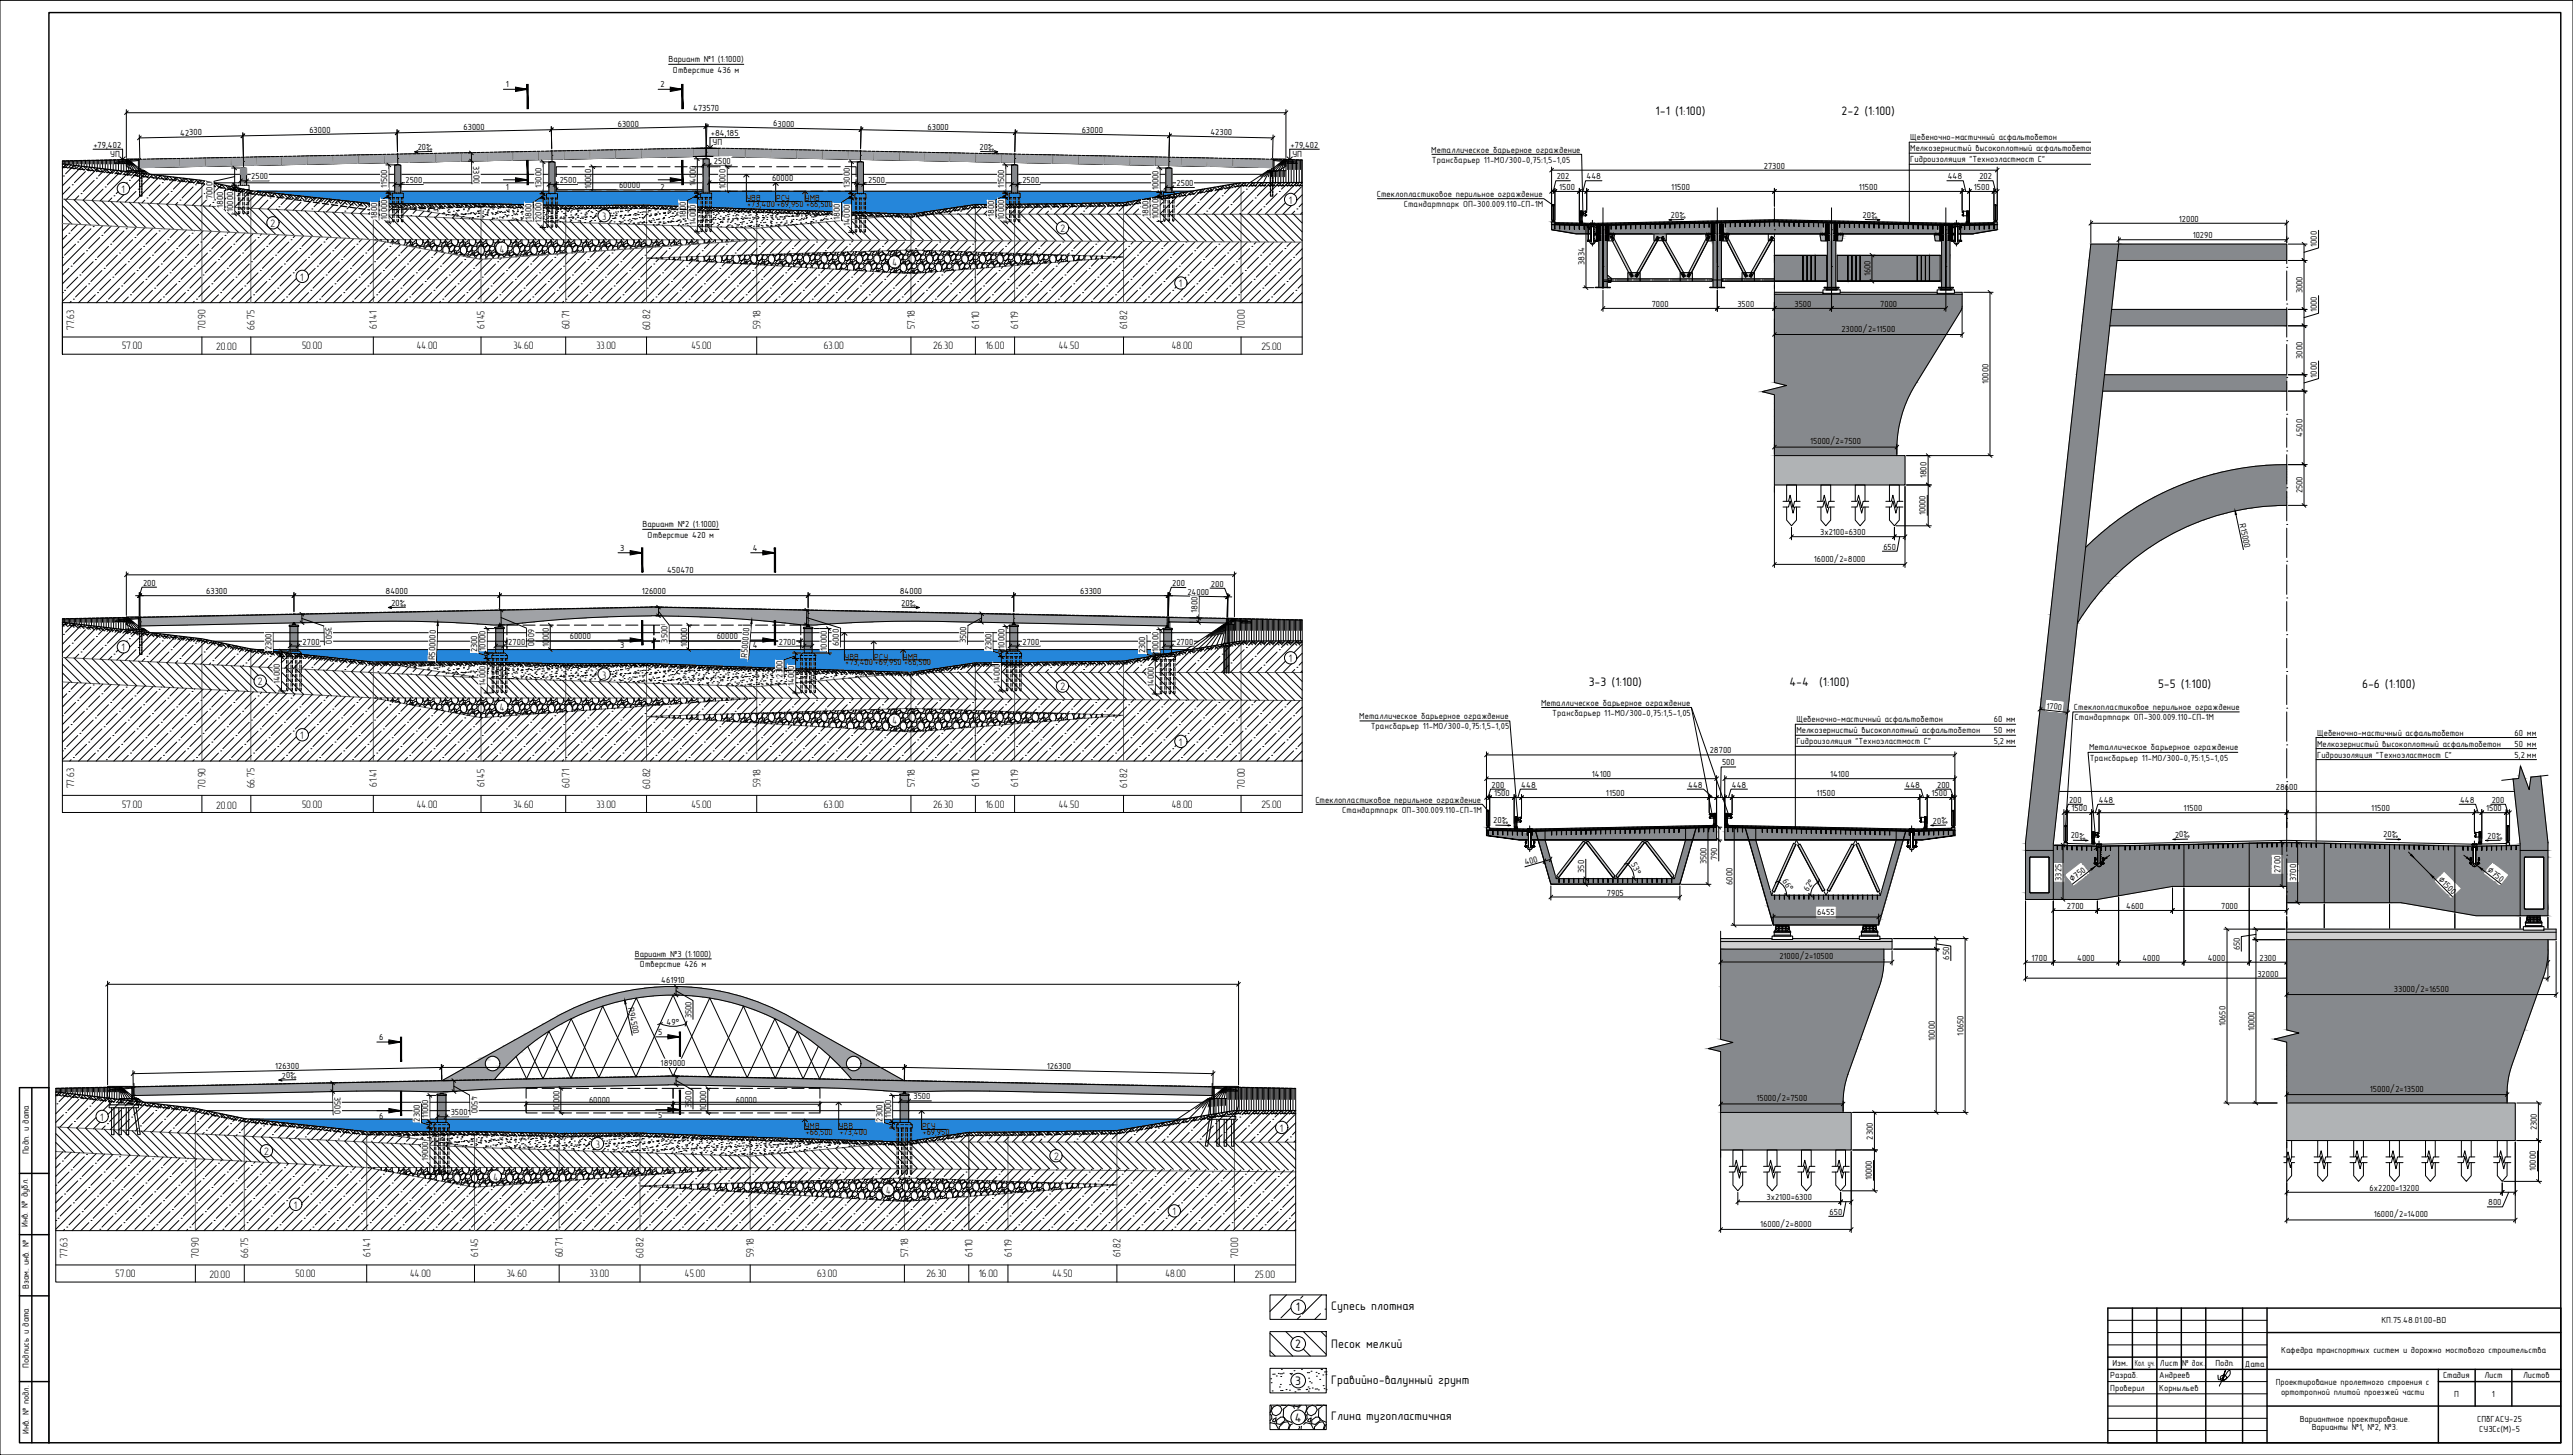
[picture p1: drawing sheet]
<svg xmlns="http://www.w3.org/2000/svg" width="1051mm" height="594mm" viewBox="0 0 1051 594" stroke-linecap="round" stroke-linejoin="round" font-family="sans-serif">
<defs><g id="words">
<g font-size="5.1">
<text x="676.2" y="47">1-1 (1:100)</text>
<text x="752.2" y="47">2-2 (1:100)</text>
<text x="648.9" y="280.1">3-3 (1:100)</text>
<text x="730.8" y="280.1">4-4</text>
<text x="743" y="280.1">(1:100)</text>
<text x="881.4" y="280.8">5-5 (1:100)</text>
<text x="964.8" y="280.8">6-6 (1:100)</text>
<text x="529.3" y="535.4">1</text>
<text x="543.8" y="534.9">Супесь плотная</text>
<text x="529" y="550.4">2</text>
<text x="543.8" y="550.4">Песок мелкий</text>
<text x="529" y="565.5">3</text>
<text x="543.8" y="565">Гравийно-валунный грунт</text>
<text x="528.8" y="580.4">4</text>
<text x="543.8" y="579.9">Глина тугопластичная</text>
</g>
<g font-size="4.4">
<text x="49.6" y="78.8">1</text>
<text x="526.4" y="83.3">1</text>
<text x="246" y="89.9">3</text>
<text x="110.5" y="92.7">2</text>
<text x="433.2" y="94.6">2</text>
<text x="204.2" y="103.2">4</text>
<text x="364.6" y="108.6">4</text>
<text x="122.6" y="114.7">1</text>
<text x="481.5" y="117.3">1</text>
<text x="30.2" y="134.7" transform="rotate(-90 30.2 134.7)">77.63</text>
<text x="83.9" y="134.8" transform="rotate(-90 83.9 134.8)">70.90</text>
<text x="104" y="134.7" transform="rotate(-90 104 134.7)">66.75</text>
<text x="154" y="134.2" transform="rotate(-90 154 134.2)">61.41</text>
<text x="198" y="134.4" transform="rotate(-90 198 134.4)">61.45</text>
<text x="232.6" y="134.5" transform="rotate(-90 232.6 134.5)">60.71</text>
<text x="265.6" y="134.8" transform="rotate(-90 265.6 134.8)">60.82</text>
<text x="310.6" y="134.4" transform="rotate(-90 310.6 134.4)">59.18</text>
<text x="373.6" y="134.4" transform="rotate(-90 373.6 134.4)">57.18</text>
<text x="399.9" y="134.2" transform="rotate(-90 399.9 134.2)">61.10</text>
<text x="415.9" y="134.2" transform="rotate(-90 415.9 134.2)">61.19</text>
<text x="460.4" y="134.5" transform="rotate(-90 460.4 134.5)">61.82</text>
<text x="508.4" y="134.8" transform="rotate(-90 508.4 134.8)">70.00</text>
<text x="49.9" y="142.6">57.00</text>
<text x="88.3" y="143.1">20.00</text>
<text x="123.4" y="142.6">50.00</text>
<text x="170.3" y="142.6">44.00</text>
<text x="209.7" y="142.6">34.60</text>
<text x="243.6" y="142.6">33.00</text>
<text x="282.4" y="142.6">45.00</text>
<text x="336.5" y="142.6">63.00</text>
<text x="381.1" y="142.6">26.30</text>
<text x="402.5" y="142.6">16.00</text>
<text x="432.5" y="142.6">44.50</text>
<text x="478.7" y="142.6">48.00</text>
<text x="515.3" y="143.1">25.00</text>
<text x="49.6" y="266">1</text>
<text x="526.4" y="270.4">1</text>
<text x="105.3" y="279.8">2</text>
<text x="246" y="277.1">3</text>
<text x="433.2" y="281.8">2</text>
<text x="204.2" y="290.3">4</text>
<text x="364.6" y="295.8">4</text>
<text x="122.6" y="301.8">1</text>
<text x="481.5" y="304.4">1</text>
<text x="30.2" y="321.9" transform="rotate(-90 30.2 321.9)">77.63</text>
<text x="83.9" y="322" transform="rotate(-90 83.9 322)">70.90</text>
<text x="104" y="321.9" transform="rotate(-90 104 321.9)">66.75</text>
<text x="154" y="321.3" transform="rotate(-90 154 321.3)">61.41</text>
<text x="198" y="321.5" transform="rotate(-90 198 321.5)">61.45</text>
<text x="232.6" y="321.7" transform="rotate(-90 232.6 321.7)">60.71</text>
<text x="265.6" y="322" transform="rotate(-90 265.6 322)">60.82</text>
<text x="310.6" y="321.5" transform="rotate(-90 310.6 321.5)">59.18</text>
<text x="373.6" y="321.5" transform="rotate(-90 373.6 321.5)">57.18</text>
<text x="399.9" y="321.3" transform="rotate(-90 399.9 321.3)">61.10</text>
<text x="415.9" y="321.3" transform="rotate(-90 415.9 321.3)">61.19</text>
<text x="460.4" y="321.7" transform="rotate(-90 460.4 321.7)">61.82</text>
<text x="508.4" y="322" transform="rotate(-90 508.4 322)">70.00</text>
<text x="49.9" y="329.7">57.00</text>
<text x="123.4" y="329.7">50.00</text>
<text x="170.3" y="329.7">44.00</text>
<text x="209.7" y="329.7">34.60</text>
<text x="243.6" y="329.7">33.00</text>
<text x="282.4" y="329.7">45.00</text>
<text x="336.5" y="329.7">63.00</text>
<text x="381.1" y="329.7">26.30</text>
<text x="402.5" y="329.7">16.00</text>
<text x="432.5" y="329.7">44.50</text>
<text x="478.7" y="329.7">48.00</text>
<text x="515.3" y="329.7">25.00</text>
<text x="88.3" y="330.2">20.00</text>
<text x="40.9" y="457.6">1</text>
<text x="522.7" y="462.2">1</text>
<text x="107.9" y="471.5">2</text>
<text x="243.3" y="468.8">3</text>
<text x="430.5" y="473.5">2</text>
<text x="201.5" y="482">4</text>
<text x="361.9" y="487.5">4</text>
<text x="120" y="493.5">1</text>
<text x="478.9" y="496.2">1</text>
<text x="27.5" y="513.6" transform="rotate(-90 27.5 513.6)">77.63</text>
<text x="81.3" y="513.7" transform="rotate(-90 81.3 513.7)">70.90</text>
<text x="101.3" y="513.6" transform="rotate(-90 101.3 513.6)">66.75</text>
<text x="151.3" y="513.1" transform="rotate(-90 151.3 513.1)">61.41</text>
<text x="195.3" y="513.3" transform="rotate(-90 195.3 513.3)">61.45</text>
<text x="229.9" y="513.3" transform="rotate(-90 229.9 513.3)">60.71</text>
<text x="262.9" y="513.7" transform="rotate(-90 262.9 513.7)">60.82</text>
<text x="307.9" y="513.3" transform="rotate(-90 307.9 513.3)">59.18</text>
<text x="370.9" y="513.3" transform="rotate(-90 370.9 513.3)">57.18</text>
<text x="397.2" y="513.1" transform="rotate(-90 397.2 513.1)">61.10</text>
<text x="413.2" y="513.1" transform="rotate(-90 413.2 513.1)">61.19</text>
<text x="457.7" y="513.3" transform="rotate(-90 457.7 513.3)">61.82</text>
<text x="505.7" y="513.7" transform="rotate(-90 505.7 513.7)">70.00</text>
<text x="47.2" y="521.5">57.00</text>
<text x="85.6" y="521.9">20.00</text>
<text x="120.7" y="521.5">50.00</text>
<text x="167.6" y="521.5">44.00</text>
<text x="207" y="521.5">34.60</text>
<text x="240.9" y="521.5">33.00</text>
<text x="279.8" y="521.5">45.00</text>
<text x="333.8" y="521.5">63.00</text>
<text x="378.4" y="521.5">26.30</text>
<text x="399.8" y="521.5">16.00</text>
<text x="429.9" y="521.5">44.50</text>
<text x="476" y="521.5">48.00</text>
<text x="512.6" y="521.9">25.00</text>
</g>
<g font-size="3.9">
<text x="584.6" y="62.3">Металлическое барьерное ограждение</text>
<text x="584.8" y="66.4">Трансбарьер 11-МО/300-0,75:1,5-1,05</text>
<text x="562.4" y="80.4">Стеклопластиковое перильное ограждение</text>
<text x="573.4" y="84.6">Стандартпарк ОП-300.009.110-СП-1М</text>
<text x="163.3" y="247.4" transform="rotate(-2 163.3 247.4)">‰</text>
<text x="555.2" y="293.6">Металлическое барьерное ограждение</text>
<text x="629.4" y="288.1">Металлическое барьерное ограждение</text>
<text x="634" y="292.3">Трансбарьер 11-МО/300-0,75:1,5-1,05</text>
<text x="847.1" y="289.9">Стеклопластиковое перильное ограждение</text>
<text x="559.9" y="297.7">Трансбарьер 11-МО/300-0,75:1,5-1,05</text>
<text x="847.3" y="294.1">Стандартпарк ОП-300.009.110-СП-1М</text>
<text x="853.3" y="306.4">Металлическое барьерное ограждение</text>
<text x="853.5" y="310.6">Трансбарьер 11-МО/300-0,75:1,5-1,05</text>
<text x="537.3" y="327.7">Стеклопластиковое перильное ограждение</text>
<text x="548.3" y="331.8">Стандартпарк ОП-300.009.110-СП-1М</text>
<text x="792.9" y="336.2" transform="rotate(-2 792.9 336.2)">‰</text>
<text x="849.2" y="342.4" transform="rotate(2 849.2 342.4)">‰</text>
<text x="995.7" y="359.2" transform="rotate(45 995.7 359.2)">∅1500</text>
<text x="1015.7" y="355.7" transform="rotate(38 1015.7 355.7)">∅750</text>
<text x="846.4" y="360.3" transform="rotate(-38 846.4 360.3)">∅750</text>
</g>
<g font-size="3.6">
<text x="273.1" y="25.5">Вариант №1 (1:1000)</text>
<text x="274.8" y="29.7">Отверстие 436 м</text>
<text x="206.5" y="35.7">1</text>
<text x="269.7" y="35.7">2</text>
<text x="283.1" y="45.4">473570</text>
<text x="189.4" y="53.1" transform="rotate(-1 189.4 53.1)">63000</text>
<text x="252.3" y="51.8" transform="rotate(-1 252.3 51.8)">63000</text>
<text x="315.8" y="51.6" transform="rotate(1 315.8 51.6)">63000</text>
<text x="378.8" y="52.9" transform="rotate(1 378.8 52.9)">63000</text>
<text x="73.6" y="55.4" transform="rotate(-1 73.6 55.4)">42300</text>
<text x="126.4" y="54.3" transform="rotate(-1 126.4 54.3)">63000</text>
<text x="290.3" y="55.7">+84,185</text>
<text x="291" y="59.3">УП</text>
<text x="441.8" y="54.2" transform="rotate(1 441.8 54.2)">63000</text>
<text x="494.4" y="55.2" transform="rotate(1 494.4 55.2)">42300</text>
<text x="780.2" y="57.2">Щебеночно-мастичный асфальтобетон</text>
<text x="38.1" y="60.4">+79,402</text>
<text x="45" y="64">УП</text>
<text x="170.6" y="61.4" transform="rotate(-1 170.6 61.4)">20‰</text>
<text x="400" y="61.3" transform="rotate(1 400 61.3)">20‰</text>
<text x="527.1" y="60.4">+79,402</text>
<text x="527.9" y="64">УП</text>
<text x="780.2" y="61.7">Мелкозернистый высокоплотный асфальтобетон</text>
<text x="193.3" y="67.8" transform="rotate(89 193.3 67.8)">3300</text>
<text x="291.6" y="66.8">2500</text>
<text x="720.4" y="68.8">27300</text>
<text x="780.2" y="66.2">Гидроизоляция &quot;Техноэластмост С&quot;</text>
<text x="102.6" y="73.2">2500</text>
<text x="158.2" y="76.9" transform="rotate(-90 158.2 76.9)">11500</text>
<text x="165.6" y="74.7">2500</text>
<text x="206.5" y="77.7">1</text>
<text x="221.2" y="76.7" transform="rotate(-90 221.2 76.7)">13000</text>
<text x="228.6" y="74.7">2500</text>
<text x="241.5" y="77.2" transform="rotate(-90 241.5 77.2)">10000</text>
<text x="252.9" y="76.8">60000</text>
<text x="269.7" y="77.7">2</text>
<text x="284.2" y="76" transform="rotate(-90 284.2 76)">14000</text>
<text x="296.3" y="77.2" transform="rotate(-90 296.3 77.2)">10000</text>
<text x="315.3" y="73.9">60000</text>
<text x="347.2" y="76.7" transform="rotate(-90 347.2 76.7)">13000</text>
<text x="354.6" y="74.7">2500</text>
<text x="410.2" y="76.9" transform="rotate(-90 410.2 76.9)">11500</text>
<text x="417.6" y="74.7">2500</text>
<text x="473.2" y="77.7" transform="rotate(-90 473.2 77.7)">10000</text>
<text x="480.6" y="75.9">2500</text>
<text x="635.8" y="73.2">202</text>
<text x="636.9" y="77.5">1500</text>
<text x="648" y="73.2">448</text>
<text x="682.6" y="77.5">11500</text>
<text x="759.2" y="77.5">11500</text>
<text x="795.6" y="73.2">448</text>
<text x="806.2" y="77.5">1500</text>
<text x="808.5" y="73.2">202</text>
<text x="86.8" y="81.3" transform="rotate(-90 86.8 81.3)">7000</text>
<text x="304.9" y="82.3">УВВ</text>
<text x="317" y="82.3">РСУ</text>
<text x="328.8" y="82.3">УМВ</text>
<text x="91.1" y="85" transform="rotate(-90 91.1 85)">1800</text>
<text x="95.2" y="86.5" transform="rotate(-90 95.2 86.5)">10000</text>
<text x="154.1" y="89.5" transform="rotate(-90 154.1 89.5)">1800</text>
<text x="158.2" y="89.7" transform="rotate(-90 158.2 89.7)">10000</text>
<text x="217.1" y="89.7" transform="rotate(-90 217.1 89.7)">1800</text>
<text x="280.1" y="88.9" transform="rotate(-90 280.1 88.9)">1800</text>
<text x="305.1" y="84.4">+73,400 +69,950 +66,500</text>
<text x="343.1" y="89.7" transform="rotate(-90 343.1 89.7)">1800</text>
<text x="406.1" y="88.7" transform="rotate(-90 406.1 88.7)">1800</text>
<text x="410.2" y="89.7" transform="rotate(-90 410.2 89.7)">10000</text>
<text x="469.1" y="88.6" transform="rotate(-90 469.1 88.6)">1800</text>
<text x="473.2" y="89.5" transform="rotate(-90 473.2 89.5)">10000</text>
<text x="682.5" y="89" transform="rotate(-1 682.5 89)">20‰</text>
<text x="760.8" y="88.9" transform="rotate(1 760.8 88.9)">20‰</text>
<text x="221.2" y="91" transform="rotate(-90 221.2 91)">12000</text>
<text x="284.2" y="91.8" transform="rotate(-90 284.2 91.8)">14000</text>
<text x="347.2" y="92.1" transform="rotate(-90 347.2 92.1)">14000</text>
<text x="889.9" y="90.5">12000</text>
<text x="895.6" y="97.3">10290</text>
<text x="946.4" y="100.9" transform="rotate(-90 946.4 100.9)">1000</text>
<text x="647.2" y="108.4" transform="rotate(-90 647.2 108.4)">3834</text>
<text x="763.9" y="112.7" transform="rotate(-90 763.9 112.7)">1600</text>
<text x="940.4" y="119.8" transform="rotate(-90 940.4 119.8)">3000</text>
<text x="674.6" y="125.3">7000</text>
<text x="709.6" y="125.3">3500</text>
<text x="733" y="125.3">3500</text>
<text x="768" y="125.3">7000</text>
<text x="946.4" y="127.5" transform="rotate(-90 946.4 127.5)">1000</text>
<text x="752.1" y="135.4">23000/2=11500</text>
<text x="940.4" y="146.5" transform="rotate(-90 940.4 146.5)">3000</text>
<text x="946.4" y="154.2" transform="rotate(-90 946.4 154.2)">1000</text>
<text x="812.2" y="156.8" transform="rotate(-90 812.2 156.8)">10000</text>
<text x="940.4" y="178.3" transform="rotate(-90 940.4 178.3)">4500</text>
<text x="739.4" y="181.5">15000/2=7500</text>
<text x="786.9" y="195.3" transform="rotate(-90 786.9 195.3)">1800</text>
<text x="940.4" y="201.5" transform="rotate(-90 940.4 201.5)">2500</text>
<text x="262.5" y="215.4">Вариант №2 (1:1000)</text>
<text x="786.4" y="210.4" transform="rotate(-90 786.4 210.4)">10000</text>
<text x="914.7" y="213.9" transform="rotate(78 914.7 213.9)">R15000</text>
<text x="264.5" y="219.6">Отверстие 420 м</text>
<text x="743.5" y="218.5">3x2100=6300</text>
<text x="253.4" y="224.9">3</text>
<text x="307.6" y="224.9">4</text>
<text x="769.2" y="224.5">650</text>
<text x="740.9" y="229.3">16000/2=8000</text>
<text x="58.4" y="239.2">200</text>
<text x="272.5" y="234.1">450470</text>
<text x="478.8" y="239.2" transform="rotate(1 478.8 239.2)">200</text>
<text x="494.6" y="239.5" transform="rotate(1 494.6 239.5)">200</text>
<text x="84.2" y="242.6">63300</text>
<text x="157.5" y="242.6">84000</text>
<text x="262.1" y="242.6">126000</text>
<text x="367.5" y="242.6">84000</text>
<text x="441.2" y="242.6">63300</text>
<text x="485" y="242.8" transform="rotate(1 485 242.8)">24000</text>
<text x="159.9" y="247.5" transform="rotate(-1 159.9 247.5)">20</text>
<text x="368" y="247.3" transform="rotate(1 368 247.3)">20‰</text>
<text x="489" y="250.3" transform="rotate(-89 489 250.3)">1800</text>
<text x="133" y="256" transform="rotate(89 133 256)">3500</text>
<text x="215.7" y="256.9" transform="rotate(89 215.7 256.9)">6000</text>
<text x="123.6" y="263.2">2700</text>
<text x="207.6" y="263.2">2700</text>
<text x="232.7" y="261">60000</text>
<text x="272.6" y="262.4" transform="rotate(-90 272.6 262.4)">3500</text>
<text x="292.7" y="261">60000</text>
<text x="318.1" y="263.2">2700</text>
<text x="342.6" y="263.8" transform="rotate(-89 342.6 263.8)">6000</text>
<text x="394.5" y="262.7" transform="rotate(-89 394.5 262.7)">3500</text>
<text x="417.6" y="263.2">2700</text>
<text x="480.5" y="263.2">2700</text>
<text x="110.9" y="265.5" transform="rotate(-90 110.9 265.5)">2300</text>
<text x="177.6" y="269.6" transform="rotate(-88 177.6 269.6)">R500000</text>
<text x="194.9" y="266.4" transform="rotate(-90 194.9 266.4)">2300</text>
<text x="198.3" y="265.7" transform="rotate(-90 198.3 265.7)">10000</text>
<text x="224.2" y="264.3" transform="rotate(-90 224.2 264.3)">10000</text>
<text x="253.4" y="264.8">3</text>
<text x="280.6" y="264.3" transform="rotate(-90 280.6 264.3)">10000</text>
<text x="305.1" y="268.7" transform="rotate(-85 305.1 268.7)">R500000</text>
<text x="307.6" y="264.8">4</text>
<text x="337.7" y="265.7" transform="rotate(-90 337.7 265.7)">10000</text>
<text x="344.9" y="269.4">УВВ</text>
<text x="357.1" y="269.4">РСУ</text>
<text x="368.8" y="269.4">УМВ</text>
<text x="404.9" y="265.5" transform="rotate(-90 404.9 265.5)">2300</text>
<text x="410.3" y="264.9" transform="rotate(-90 410.3 264.9)">10000</text>
<text x="467.8" y="266.8" transform="rotate(-90 467.8 266.8)">2300</text>
<text x="473.1" y="266.1" transform="rotate(-90 473.1 266.1)">10000</text>
<text x="345.2" y="271.6">+73,400 +69,950 +66,500</text>
<text x="114.3" y="279.3" transform="rotate(-90 114.3 279.3)">14000</text>
<text x="198.3" y="280.1" transform="rotate(-90 198.3 280.1)">14000</text>
<text x="319.6" y="276.7" transform="rotate(-90 319.6 276.7)">2300</text>
<text x="324.4" y="280.1" transform="rotate(-90 324.4 280.1)">14000</text>
<text x="408.3" y="279.3" transform="rotate(-90 408.3 279.3)">14000</text>
<text x="471.2" y="280.6" transform="rotate(-90 471.2 280.6)">14000</text>
<text x="835.7" y="289.3" transform="rotate(6 835.7 289.3)">1700</text>
<text x="733.7" y="294.9">Щебеночно-мастичный асфальтобетон</text>
<text x="733.7" y="299.4">Мелкозернистый высокоплотный асфальтобетон</text>
<text x="814.4" y="294.9">60 мм</text>
<text x="814.4" y="299.4">50 мм</text>
<text x="733.7" y="303.9">Гидроизоляция &quot;Техноэластмост С&quot;</text>
<text x="814.4" y="303.9">5,2 мм</text>
<text x="946.4" y="300.3">Щебеночно-мастичный асфальтобетон</text>
<text x="946.4" y="304.8">Мелкозернистый высокоплотный асфальтобетон</text>
<text x="1027.1" y="300.3">60 мм</text>
<text x="1027.1" y="304.8">50 мм</text>
<text x="698.3" y="307.6">28700</text>
<text x="946.4" y="309.3">Гидроизоляция &quot;Техноэластмост С&quot;</text>
<text x="1027.1" y="309.3">5,2 мм</text>
<text x="650.2" y="317.3">14100</text>
<text x="703.4" y="312.5">500</text>
<text x="747.5" y="317.3">14100</text>
<text x="609.2" y="321.6">200</text>
<text x="621.4" y="321.6">448</text>
<text x="689.5" y="321.6">448</text>
<text x="707.4" y="321.6">448</text>
<text x="778.3" y="321.6">448</text>
<text x="791.2" y="321.6">200</text>
<text x="929.6" y="322.5">28600</text>
<text x="610.2" y="325">1500</text>
<text x="656" y="325">11500</text>
<text x="742" y="325">11500</text>
<text x="788.9" y="325">1500</text>
<text x="845.1" y="327.8">200</text>
<text x="857.2" y="327.8">448</text>
<text x="1004.8" y="327.8">448</text>
<text x="1017.7" y="327.8">200</text>
<text x="846.1" y="331.2">1500</text>
<text x="891.8" y="331.2">11500</text>
<text x="968.5" y="331.2">11500</text>
<text x="1015.4" y="331.2">1500</text>
<text x="609.9" y="336.2" transform="rotate(1 609.9 336.2)">20‰</text>
<text x="789.5" y="336.3" transform="rotate(-1 789.5 336.3)">20</text>
<text x="888.4" y="342" transform="rotate(-1 888.4 342)">20‰</text>
<text x="973.5" y="341.9" transform="rotate(1 973.5 341.9)">20‰</text>
<text x="845.8" y="342.3" transform="rotate(1 845.8 342.3)">20</text>
<text x="1016" y="342.4" transform="rotate(-1 1016 342.4)">20‰</text>
<text x="623.1" y="353.2" transform="rotate(-16 623.1 353.2)">400</text>
<text x="666.1" y="352.8" transform="rotate(64 666.1 352.8)">53°</text>
<text x="697" y="352.9" transform="rotate(-90 697 352.9)">3500</text>
<text x="701.4" y="351.2" transform="rotate(-90 701.4 351.2)">790</text>
<text x="647.1" y="356.4" transform="rotate(-90 647.1 356.4)">350</text>
<text x="727.9" y="359.7" transform="rotate(57 727.9 359.7)">66°</text>
<text x="842" y="359.6" transform="rotate(-90 842 359.6)">3325</text>
<text x="931.5" y="356.4" transform="rotate(-90 931.5 356.4)">2700</text>
<text x="937.8" y="359.7" transform="rotate(-90 937.8 359.7)">3700</text>
<text x="656.3" y="365.6">7905</text>
<text x="707.7" y="361.2" transform="rotate(-90 707.7 361.2)">6000</text>
<text x="738.5" y="364.2" transform="rotate(-59 738.5 364.2)">62°</text>
<text x="844.2" y="371.1">2700</text>
<text x="868.4" y="371.1">4600</text>
<text x="907.2" y="371.1">7000</text>
<text x="742.2" y="373.8">6455</text>
<text x="914.9" y="388" transform="rotate(-90 914.9 388)">650</text>
<text x="259.3" y="390.8">Вариант №3 (1:1000)</text>
<text x="261.3" y="394.9">Отверстие 426 м</text>
<text x="726.8" y="391.7">21000/2=10500</text>
<text x="796.2" y="391.9" transform="rotate(-90 796.2 391.9)">650</text>
<text x="829.8" y="392.3">1700</text>
<text x="848.4" y="392.3">4000</text>
<text x="875.1" y="392.3">4000</text>
<text x="901.7" y="392.3">4000</text>
<text x="922.9" y="392.3">2300</text>
<text x="270.1" y="401.2">461910</text>
<text x="922" y="398.8">32000</text>
<text x="977.8" y="404.9">33000/2=16500</text>
<text x="256.5" y="411.5" transform="rotate(78 256.5 411.5)">R94500</text>
<text x="272.2" y="418.5">49°</text>
<text x="282.4" y="415.8" transform="rotate(-90 282.4 415.8)">3500</text>
<text x="909" y="418.9" transform="rotate(-90 909 418.9)">10650</text>
<text x="154.9" y="424.7">6</text>
<text x="268.8" y="422.6">5</text>
<text x="790.2" y="425" transform="rotate(-90 790.2 425)">10000</text>
<text x="802" y="422.8" transform="rotate(-90 802 422.8)">10650</text>
<text x="920.8" y="421.1" transform="rotate(-90 920.8 421.1)">10000</text>
<text x="112.4" y="436.6" transform="rotate(-1 112.4 436.6)">126300</text>
<text x="269.8" y="435.2">189000</text>
<text x="427.6" y="436.4" transform="rotate(1 427.6 436.4)">126300</text>
<text x="115.1" y="440.4" transform="rotate(-1 115.1 440.4)">20‰</text>
<text x="136.6" y="447.9" transform="rotate(89 136.6 447.9)">3500</text>
<text x="192.5" y="447.6" transform="rotate(89 192.5 447.6)">4500</text>
<text x="373.1" y="448.9">3500</text>
<text x="717.4" y="449.6">15000/2=7500</text>
<text x="968" y="445.8">15000/2=13500</text>
<text x="184.1" y="455.4">3500</text>
<text x="228.5" y="453.5" transform="rotate(-90 228.5 453.5)">10000</text>
<text x="240.6" y="450.2">60000</text>
<text x="282.4" y="452.5" transform="rotate(-90 282.4 452.5)">3500</text>
<text x="288.5" y="453.5" transform="rotate(-90 288.5 453.5)">10000</text>
<text x="300.6" y="450.2">60000</text>
<text x="154.9" y="456.9">6</text>
<text x="171.5" y="458" transform="rotate(-90 171.5 458)">2300</text>
<text x="174.9" y="456.6" transform="rotate(-90 174.9 456.6)">11000</text>
<text x="268.8" y="456.5">5</text>
<text x="328.7" y="461.2">УМВ</text>
<text x="342.6" y="461.2">УВВ</text>
<text x="360.5" y="458" transform="rotate(-90 360.5 458)">2300</text>
<text x="363.9" y="456.6" transform="rotate(-90 363.9 456.6)">11000</text>
<text x="376.6" y="461.2">РСУ</text>
<text x="1036.2" y="461.5" transform="rotate(-90 1036.2 461.5)">2300</text>
<text x="329.1" y="463.3">+66,500</text>
<text x="342.9" y="463.3">+73,400</text>
<text x="376.8" y="463.3">+69,950</text>
<text x="765" y="465.3" transform="rotate(-90 765 465.3)">2300</text>
<text x="11.7" y="471.4" transform="rotate(-90 11.7 471.4)">Подп. и дата</text>
<text x="174.9" y="474.1" transform="rotate(-90 174.9 474.1)">19000</text>
<text x="1035.7" y="478.1" transform="rotate(-90 1035.7 478.1)">10000</text>
<text x="764.5" y="481.9" transform="rotate(-90 764.5 481.9)">10000</text>
<text x="721.5" y="490">3x2100=6300</text>
<text x="967.9" y="486.2">6x2200=13200</text>
<text x="747.3" y="496">650</text>
<text x="969.5" y="497">16000/2=14000</text>
<text x="1016.3" y="492.1">800</text>
<text x="11.3" y="500.9" transform="rotate(-90 11.3 500.9)">Инв. № дубл.</text>
<text x="718.9" y="500.9">16000/2=8000</text>
<text x="11.7" y="518.5" transform="rotate(-90 11.7 518.5)">.</text>
<text x="11.7" y="526.1" transform="rotate(-90 11.7 526.1)">Взам. инв. №</text>
<text x="972.7" y="540.4">КП.75.48.01.00-ВО</text>
<text x="862.8" y="557.8">Изм..</text>
<text x="871.9" y="557.8">Кол. уч.</text>
<text x="882.2" y="557.8">Лист</text>
<text x="891.3" y="557.8">№ док.</text>
<text x="904.9" y="557.8">Подп.</text>
<text x="931.8" y="552.5">Кафедра транспортных систем и дорожно мостового строительства</text>
<text x="11.7" y="558.5" transform="rotate(-90 11.7 558.5)">Подпись и дата</text>
<text x="861.9" y="562.8">Разраб.</text>
<text x="881.9" y="562.8">Андреев</text>
<text x="916.9" y="558.1">Дата</text>
<text x="997.8" y="562.8">Стадия</text>
<text x="1014.7" y="562.8">Лист</text>
<text x="1030.5" y="562.8">Листов</text>
<text x="861.9" y="567.8">Проверил</text>
<text x="881.9" y="567.8">Корныльев</text>
<text x="929.5" y="565.4">Проектирование пролетного строения с</text>
<text x="931.7" y="569.6">ортотропной плитой проезжей части</text>
<text x="1002.5" y="570.3">П</text>
<text x="1017.8" y="570.3">1</text>
<text x="939.3" y="580.6">Вариантное проектирование.</text>
<text x="1011.8" y="580.5">СПбГАСУ-25</text>
<text x="11.7" y="585.5" transform="rotate(-90 11.7 585.5)">Инв. № подл.</text>
<text x="944.2" y="584">Варианты №1, №2, №3.</text>
<text x="1012.7" y="584.8">СУЗСс(М)-5</text>
</g>
</g></defs>
<g fill="none" stroke="#000" stroke-width=".41">
<path d="M0 .1h1050.9v594h-1050.9zM205.6 36.5h9.9M268.8 36.5h9.9M273.1 26.3h30.7M288.9 59.3l1.1 1.1 1-1.1M302 56.2h-12v4.2M854 58.1h-74.2l.1 32.8M26.3 65.6l-.8 .1M26.8 65.6h1.3M28.6 65.6h1.2M31.6 65.5l-1.2 .1M33.4 65.5h-1.3"/>
<path d="M35.1 65.5h-1.3M36.8 65.4l-1.2 .1M37.3 65.4h1.3M38 60.9h12.1v4.2M39.1 65.4h1.2M42.1 65.3l-1.2 .1M43.9 65.3h-1.3M45.6 65.2l-1.3 .1M47.3 65.2h-1.2M47.8 65.2h1.3M49 64.1l1.1 1 1-1M49.1 65.1h2.5"/>
<path d="M52.6 65.1l-1.2 .1M54.4 65.1h-1.3M56.1 65l-1.3 .1M56.6 65h1.2M58.3 65h1.3M60.1 65h1.2M63.1 64.9l-1.3 .1M64.9 64.9h-1.3M66.6 64.8l-1.3 .1M67.1 64.8h1.2M68.8 64.8h1.3M71.8 64.7l-1.2 .1"/>
<path d="M73.6 64.7h-1.3M75.4 64.7h-1.3M77.1 64.6l-1.3 .1M77.6 64.6h1.2M79.3 64.6h1.3M82.3 64.5l-1.2 .1M84.1 64.5h-1.3M85.9 64.4l-1.3 .1M87.6 64.4h-1.3M88.1 64.4h1.2M89.8 64.4h1.3M92.8 64.3l-1.2 .1"/>
<path d="M94.6 64.3h-1.3M96.4 64.2l-1.3 .1M96.8 64.2h1.3M98.6 64.2h1.2M100.3 64.1h1.3M103.3 64.1h-1.2M105.1 64.1h-1.3M106.8 64l-1.2 .1M107.3 64h1.3M109.1 64h1.2M110.8 63.9h1.3M113.8 63.9h-1.2"/>
<path d="M115.6 63.9h-1.3M117.3 63.8l-1.2 .1M117.8 63.8h1.3M119.6 63.8h1.2M122.6 63.7l-1.3 .1M124.3 63.7h-1.2M126.1 63.6l-1.3 .1M127.8 63.6h-1.2M128.3 63.6h1.3M130.1 63.6h1.2M133.1 63.5l-1.3 .1M134.8 63.5h-1.2"/>
<path d="M136.6 63.4l-1.3 .1M138.3 63.4h-1.2M138.8 63.4h1.3M140.6 63.3h1.2M143.6 63.3h-1.3M145.3 63.3h-1.2M147.1 63.2l-1.3 .1M147.6 63.2h1.2M149.3 63.2h1.3M151.1 63.1h1.2M154.1 63.1h-1.3M155.8 63l-1.2 .1"/>
<path d="M157.6 63h-1.3M158.1 63h1.2M159.8 63h1.3M162.8 62.9l-1.2 .1M164.6 62.9h-1.3M166.3 62.8l-1.2 .1M168.1 62.8h-1.3M168.6 62.8h1.2M170.3 62.8h1.3M170.7 61.5l-1.3 .5M173.3 62.7l-1.2 .1M175.1 62.7h-1.3"/>
<path d="M176.4 61.9l-7 .1 1.3 .5M176.8 62.6l-1.2 .1M178.6 62.6h-1.3M179.1 62.6h1.2M180.8 62.5h1.3M183.8 62.5h-1.2M185.6 62.5h-1.3M187.3 62.4l-1.2 .1M187.8 62.4h1.3M189.6 62.4h1.2M191.3 62.3h1.3M194.3 62.3h-1.2"/>
<path d="M196.1 62.2l-1.3 .1M197.8 62.2h-1.2M198.3 62.2h1.3M200.1 62.2h1.2M201.8 62.1h1.3M204.8 62.1h-1.2M205.6 73.4h9.9M206.5 62l-1.2 .1M208.3 62h-1.2M208.8 62h1.3M210.6 61.9h1.2M213.6 61.9h-1.3"/>
<path d="M215.3 61.9h-1.2M217 61.8l-1.2 .1M218.8 61.8h-1.2M219.3 61.8h1.3M221.1 61.7h1.2M224.1 61.7h-1.3M225.8 61.7h-1.2M227.2 74.1v4h4.5M227.5 61.6l-1.2 .1M228 61.6h1.3M229.8 61.6h1.3M231.6 61.5h1.2"/>
<path d="M231.7 68.1h-4.5v4M233.7 78.1h5M233.7 68.1h5M234.6 61.5h-1.3M236.3 61.4l-1.2 .1M238 61.4h-1.2M238.5 61.4h1.3M240.3 61.4h1.3M240.7 78.1h5M240.7 68.1h5M242.1 61.3h1.2M245.1 61.3h-1.3"/>
<path d="M246.8 61.2l-1.2 .1M247.7 78.1h5M247.7 68.1h5M248.5 61.2h-1.2M249 61.2h1.3M250.8 61.1h1.3M253.8 61.1h-1.2M254.7 78.1h5M254.7 68.1h5M255.6 61.1h-1.3M257.3 61l-1.2 .1M259 61h-1.2"/>
<path d="M259.5 61h1.3M261.3 60.9h1.3M261.7 78.1h5M261.7 68.1h5M264.3 60.9h-1.2M266.1 60.8l-1.3 .1M267.8 60.8h-1.2M268.7 78.1h5M268.7 68.1h5M268.8 73.4h9.9M269.5 60.8h-1.2M270 60.8h1.3"/>
<path d="M271.8 60.7h1.3M274.8 60.7h-1.2M275.7 78.1h5M275.7 68.1h5M276.6 60.6l-1.3 .1M278.3 60.6h-1.2M278.8 60.6h1.2M280.5 60.6h1.3M282.3 60.5h1.2M282.7 68.1h4.5v4M285.3 60.5h-1.2M287.1 60.4l-1.3 .1"/>
<path d="M287.2 74.1v4h-4.5M287.6 60.4h3.4M289.7 74.1v4h4.5M289.7 60.4l1.2 .1M291.4 60.5h1.3M293.2 60.5h1.2M294.2 68.1h-4.5v4M294.9 60.6h1.3M296.2 78.1h5M296.2 68.1h5M296.7 60.6h1.2M298.4 60.6h1.3"/>
<path d="M300.2 60.6l1.2 .1M301.9 60.7h1.3M303.2 78.1h5M303.2 68.1h5M303.7 60.7h1.2M303.7 72.3l1.1-1.1 1.1 1.1M304.8 71.2v11.1h10M305.4 60.8h1.3M307.2 60.8h1.2M308.9 60.8h1.3M310.2 78.1h5M310.2 68.1h5"/>
<path d="M310.7 60.8l1.2 .1M312.4 60.9h1.3M314.2 60.9h1.2M315.8 75.7l1-1.1 1.1 1.1M315.9 61h1.3M316.8 74.6v7.7h10M317.2 78.1h5M317.2 68.1h5M317.7 61h1.2M319.4 61l1.3 .1M321.2 61.1h1.2M322.9 61.1h1.3"/>
<path d="M324.2 78.1h5M324.2 68.1h5M324.7 61.1h1.2M326.4 61.2h1.3M327.7 79.2l1.1-1.1 1.1 1.1M328.2 61.2h1.2M328.8 78.1v4.2h10M329.9 61.2l1.3 .1M331.2 78.1h5M331.2 68.1h5M331.7 61.3h1.2M333.4 61.3h1.3"/>
<path d="M335.2 61.4h1.2M336.9 61.4h1.3M338.2 78.1h5M338.2 68.1h5M338.7 61.4h1.2M340.4 61.4l1.3 .1M342.2 61.5h1.2M343.9 61.5h1.3M345.2 68.1h4.5v4M345.7 61.6h1.2M347.4 61.6h1.3M349.2 61.6l1.2 .1"/>
<path d="M349.7 74.1v4h-4.5M350.9 61.7h1.3M352.7 61.7h1.2M354.4 61.7h1.3M356.2 61.8h1.2M357.9 61.8h1.3M359.7 61.8l1.2 .1M361.4 61.9h1.3M363.2 61.9h1.2M364.9 61.9h1.3M366.6 62h1.3M368.4 62h1.3"/>
<path d="M370.2 62l1.2 .1M371.9 62.1h1.3M373.7 62.1h1.2M375.4 62.2h1.3M377.1 62.2h1.3M378.9 62.2h1.3M380.7 62.2l1.2 .1M382.4 62.3h1.3M384.2 62.3h1.2M385.9 62.4h1.3M387.6 62.4h1.3M389.4 62.4l1.3 .1"/>
<path d="M391.2 62.5h1.2M392.9 62.5h1.3M394.7 62.5h1.2M396.4 62.6h1.3M398.1 62.6h1.3M399.9 62.6l1.3 .1M400.5 61.9l7 .1-1.3 .5M401.7 62.7h1.2M403.4 62.7h1.3M405.2 62.8h1.2M406.2 61.5l1.3 .5M406.9 62.8h1.3"/>
<path d="M408.6 62.8h1.3M410.4 62.8l1.2 .1M412.2 62.9h1.2M413.9 62.9h1.3M415.7 63h1.2M417.4 63h1.3M419.1 63h1.3M420.9 63l1.2 .1M422.7 63.1h1.2M424.4 63.1h1.3M426.2 63.2h1.2M427.9 63.2h1.3"/>
<path d="M429.6 63.2l1.3 .1M431.4 63.3h1.2M433.2 63.3h1.2M434.9 63.3h1.3M436.7 63.4h1.2M438.4 63.4h1.3M440.1 63.4l1.3 .1M441.9 63.5h1.2M443.7 63.5l1.2 .1M445.4 63.6h1.3M447.2 63.6h1.2M448.9 63.6h1.3"/>
<path d="M450.6 63.6l1.3 .1M452.4 63.7h1.2M454.2 63.7h1.2M455.9 63.8h1.3M457.7 63.8h1.2M459.4 63.8l1.3 .1M461.1 63.9h1.3M462.9 63.9h1.2M464.7 63.9h1.2M466.4 64h1.3M468.2 64h1.2M469.9 64l1.3 .1"/>
<path d="M471.6 64.1h1.3M473.4 64.1h1.2M475.1 64.1h1.3M476.9 64.2h1.3M478.7 64.2h1.2M480.4 64.2l1.3 .1M482.1 64.3h1.3M483.9 64.3l1.2 .1M485.6 64.4h1.3M487.4 64.4h1.3M489.2 64.4h1.2M490.9 64.4l1.2 .1"/>
<path d="M492.6 64.5h1.3M494.4 64.5h1.2M496.1 64.6h1.3M497.9 64.6h1.3M499.7 64.6l1.2 .1M501.4 64.7h1.2M503.1 64.7h1.3M504.9 64.7h1.2M506.6 64.8h1.3M508.4 64.8h1.3M510.2 64.8l1.2 .1M511.9 64.9h1.2"/>
<path d="M513.6 64.9l1.3 .1M515.4 65h1.2M517.1 65h1.3M518.9 65h1.2M520.7 65l1.2 .1M522.4 65.1h1.2M524.1 65.1l1.3 .1M525.2 65.1h2.6M525.7 64.1l1.1 1 1.1-1M527.6 65.2h1.3M529.4 65.2h1.2M531.2 65.2l.7 .1"/>
<path d="M538.9 60.9h-12.1v4.2M584.8 63h61.2l.6 23.8M779.8 62.5h74.2M779.8 67.1h74.2M562.6 81.1h68l3.6 2.6M682.7 89.5l-1 .3M687.7 89.6l-6 .2 1 .1M761.8 89.6l6 .2-1 .1M766.8 89.5l1 .3M724.7 116.3v39.9l5 1.2-9.9 2.5 4.9 1.3v39.8M262.5 216.1h31.2M728.3 204.7h2.2l.6-2.5 1.3 5 .6-2.5h2.2"/>
<path d="M728.3 207h2.2l.6-2.5 1.3 5 .6-2.5h2.2M742.2 204.7h2.3l.6-2.5 1.3 5 .6-2.5h2.3M742.2 207h2.3l.6-2.5 1.3 5 .6-2.5h2.3M756.2 204.7h2.3l.6-2.5 1.3 5 .6-2.5h2.3M756.2 207h2.3l.6-2.5 1.3 5 .6-2.5h2.3M770.3 204.7h2.2l.6-2.5 1.3 5 .6-2.5h2.2M770.3 207h2.2l.6-2.5 1.3 5 .6-2.5h2.2M252.4 225.7h9.9M306.6 225.7h9.9M26.5 252.6h-1M27.1 252.6h1.2M28.8 252.5h1.2"/>
<path d="M31.8 252.5h-1.3M33.5 252.4l-1.2 .1M35.3 252.4h-1.3M37 252.4h-1.2M37.5 252.4h1.3M39.3 252.3h1.2M42.3 252.3h-1.3M44 252.2l-1.2 .1M45.8 252.2h-1.3M47.5 252.2h-1.2M48 252.2h1.3M49.8 252.1h1.2"/>
<path d="M52.8 252.1h-1.3M54.5 252l-1.2 .1M56.3 252h-1.3M56.8 252h1.2M58.5 251.9h1.3M60.3 251.9h1.2M63.3 251.9h-1.3M65 251.8l-1.2 .1M66.8 251.8h-1.3M67.3 251.8h1.2M69 251.7h1.3M70.8 251.7h1.2"/>
<path d="M73.8 251.6l-1.3 .1M75.5 251.6h-1.2M77.3 251.6h-1.3M77.8 251.6h1.2M79.5 251.5h1.3M82.5 251.5h-1.2M84.3 251.4l-1.3 .1M86 251.4h-1.2M87.8 251.3l-1.3 .1M88.3 251.3h1.2M90 251.3h1.3M93 251.3h-1.2"/>
<path d="M94.8 251.2l-1.3 .1M96.5 251.2h-1.2M98.3 251.1l-1.3 .1M98.8 251.1h1.2M100.5 251.1h1.3M103.5 251.1h-1.2M105.3 251l-1.3 .1M107 251h-1.3M107.5 251h1.3M109.3 250.9h1.2M111 250.9h1.3M114 250.8l-1.2 .1"/>
<path d="M115.8 250.8h-1.3M117.5 250.8h-1.3M118 250.8h1.3M119.8 250.7h1.2M122.8 250.7h-1.3M124.5 250.6l-1.2 .1M126.3 250.6h-1.3M128 250.5l-1.3 .1M128.5 250.5h1.3M130.3 250.5h1.2M133.3 250.5h-1.3M135 250.4l-1.2 .1"/>
<path d="M136.8 250.4h-1.3M138.5 250.3l-1.3 .1M139 250.3h1.3M140.8 250.3h1.2M143.8 250.2l-1.3 .1M145.5 250.2h-1.2M147.3 250.2h-1.3M147.7 250.2h1.3M149.5 250.1h1.2M151.3 250.1h1.2M154.3 250l-1.3 .1M156 250h-1.2"/>
<path d="M157.8 250h-1.3M158.2 250h1.3M159.9 247.5l-1.3 .5M160 249.9h1.2M161.8 249.9h1.2M164.8 249.8l-1.3 .1M165.6 247.9l-7 .1 1.3 .5M166.5 249.8h-1.2M168.3 249.7l-1.3 .1M168.7 249.7h1.3M170.5 249.7h1.2M173.5 249.7h-1.2"/>
<path d="M175.3 249.6l-1.3 .1M177 249.6h-1.2M178.8 249.5l-1.3 .1M179.2 249.5h1.3M181 249.5h1.2M184 249.4l-1.2 .1M185.8 249.4h-1.3M187.5 249.4h-1.2M188 249.4h1.3M189.7 249.3h1.3M191.5 249.3h1.2M194.5 249.2l-1.2 .1"/>
<path d="M196.3 249.2h-1.3M198 249.1l-1.2 .1M198.5 249.1h1.3M200.2 249.1h1.3M202 249.1h1.2M205 249l-1.2 .1M206.8 249h-1.3M208.5 248.9l-1.2 .1M209 248.9h1.3M210.7 248.9h1.3M211.6 255.2h-4.5v4M213.6 255.2h5"/>
<path d="M213.7 248.8l-1.2 .1M215.5 248.8h-1.3M217.3 248.8h-1.3M219 248.7l-1.2 .1M219.5 248.7h1.3M220.6 255.2h5M221.2 248.7h1.3M224.2 248.6l-1.2 .1M226 248.6h-1.3M227.5 255.2h5.1M227.8 248.6h-1.3M229.5 248.5l-1.2 .1"/>
<path d="M230 248.5h1.3M231.7 248.5h1.3M234.6 255.2h5M234.7 248.4l-1.2 .1M236.5 248.4h-1.3M238.3 248.3l-1.3 .1M238.8 248.3h1.2M240.5 248.3h1.3M241.6 255.2h4.9M242.2 248.3h1.3M245.2 248.2l-1.2 .1M247 248.2h-1.3"/>
<path d="M248.6 255.2h5M248.8 248.1l-1.3 .1M249.3 248.1h1.2M251 248.1h1.3M254 248l-1.3 .1M255.6 255.2h5M255.7 248h-1.2M257.5 248h-1.3M259.2 247.9l-1.2 .1M259.8 247.9h1.2M261.5 247.9h1.3M262.6 255.2h4.5v4v-4h4.5"/>
<path d="M264.5 247.8l-1.3 .1M266.8 247.8h-1.8M267.3 247.8h2.1M269.9 247.8l1.2 .1M271.6 247.9h1.3M273.4 247.9h1.2M273.6 255.2h5M275.1 248h1.3M276.9 248h1.2M278.6 248h1.3M280.4 248l1.2 .1M280.6 255.2h5"/>
<path d="M282.1 248.1h1.3M283.9 248.1h1.2M285.6 248.2h1.3M287.4 248.2h1.2M287.6 255.2h5M289.1 248.2l1.3 .1M290.9 248.3h1.2M292.6 248.3h1.3M294.4 248.3h1.2M294.6 255.2h5M296.1 248.3l1.2 .1M297.9 248.4h1.2"/>
<path d="M299.6 248.4l1.3 .1M301.4 248.5h1.2M301.6 255.2h5M303.1 248.5h1.3M304.9 248.6h1.2M306.6 248.6h1.2M308.4 248.6h1.2M308.6 255.2h5M310.1 248.6l1.3 .1M311.9 248.7h1.2M313.6 248.7h1.3M315.4 248.8h1.2"/>
<path d="M315.6 255.2h4.9M317.1 248.8h1.2M318.9 248.8h1.2M320.6 248.8l1.3 .1M322.4 248.9h1.2M322.6 255.2h4.5v4M324.1 248.9h1.3M325.9 249h1.2M327.6 249h1.2M329.4 249l1.2 .1M331.1 249.1h1.3M332.9 249.1h1.2"/>
<path d="M334.6 249.1h1.3M336.4 249.1l1.2 .1M338.1 249.2h1.2M339.9 249.2l1.2 .1M341.6 249.3h1.3M343.4 249.3h1.2M343.8 259.4l1.1-1.1 1 1.1M344.9 258.3v11.2h9.9M345.1 249.4h1.3M346.9 249.4h1.2M348.6 249.4h1.2M350.4 249.4l1.2 .1"/>
<path d="M352.1 249.5h1.3M353.9 249.5h1.2M355.6 249.6h1.3M357.4 249.6h1.2M359.1 249.6l1.2 .1M360.8 249.7h1.3M362.6 249.7h1.3M364.4 249.7h1.2M366.1 249.8h1.3M367.9 249.8h1.2M368.5 247.9l7 .1-1.3 .5M369.6 249.8l1.2 .1"/>
<path d="M371.3 249.9h1.3M373.1 249.9h1.3M374.2 247.5l1.3 .5M374.9 250h1.2M376.6 250h1.3M378.4 250h1.2M380.1 250l1.2 .1M381.8 250.1h1.3M383.6 250.1h1.3M385.4 250.2h1.2M387.1 250.2h1.3M388.8 250.2h1.3"/>
<path d="M390.6 250.2l1.2 .1M392.3 250.3h1.3M394.1 250.3h1.3M395.9 250.4h1.2M397.6 250.4h1.3M399.3 250.4l1.3 .1M401.1 250.5h1.2M402.8 250.5h1.3M404.6 250.5h1.2M406.4 250.6h1.2M408.1 250.6h1.3M409.8 250.6l1.3 .1"/>
<path d="M411.6 250.7h1.2M413.3 250.7h1.3M415.1 250.8h1.2M416.9 250.8h1.2M418.6 250.8h1.3M420.3 250.8l1.3 .1M422.1 250.9h1.2M423.8 250.9h1.3M425.6 251h1.2M427.4 251h1.2M429.1 251l1.3 .1M430.8 251.1h1.3"/>
<path d="M432.6 251.1h1.2M434.3 251.1h1.3M436.1 251.2h1.2M437.9 251.2h1.2M439.6 251.2l1.3 .1M441.3 251.3h1.3M443.1 251.3h1.2M444.8 251.3h1.3M446.6 251.4h1.2M448.4 251.4h1.2M450.1 251.4l1.3 .1M451.8 251.5h1.3"/>
<path d="M453.6 251.5h1.2M455.3 251.6h1.3M457.1 251.6h1.2M458.9 251.6h1.2M460.6 251.6l1.3 .1M462.3 251.7h1.3M464.1 251.7h1.2M465.8 251.8h1.3M467.6 251.8h1.2M469.3 251.8l1.3 .1M471.1 251.9h1.3M472.8 251.9h1.3"/>
<path d="M474.6 251.9h1.2M476.3 252h1.3M478.1 252h1.2M479.8 252l1.3 .1M481.6 252.1h1.3M483.3 252.1l1.3 .1M485.1 252.2h1.2M486.8 252.2h1.3M488.6 252.2h1.2M490.3 252.2l1.3 .1M492.1 252.3h1.3M493.8 252.3h1.3"/>
<path d="M495.6 252.4h1.2M497.3 252.4h1.3M499.1 252.4h1.2M500.8 252.4l1.3 .1M502.6 252.5h1.3M504.3 252.5h1.3M506.1 252.6h1.2M507.8 252.6h1.3M509.6 252.6l1.2 .1M511.3 252.7h1.3M513.1 252.7h1.3M514.8 252.7h1.3"/>
<path d="M516.6 252.8h1.2M518.3 252.8h1.3M520.1 252.8l1.2 .1M521.8 252.9h1.3M523.6 252.9l1.2 .1M525.3 253h1.3M527.1 253h1.2M528.8 253h1.3M530.6 253l1.3 .1M207.1 261.3v3.9h4.5M213.6 265.2h5M220.6 265.2h5"/>
<path d="M227.5 265.2h5.1M234.6 265.2h5M241.6 265.2h4.9M248.6 265.2h5M252.4 261.3h9.9M255.6 265.2h5M262.6 265.2h4.5v-3.9v3.9h4.5M273.6 265.2h5M280.6 265.2h5M287.6 265.2h5M294.6 265.2h5M301.6 265.2h5"/>
<path d="M306.6 261.3h9.9M308.6 265.2h5M315.6 265.2h4.9M327.1 261.3v3.9h-4.5M355.8 262.9l1.1-1.1 1 1.1M356.9 261.8v7.7h10M367.8 266.3l1.1-1.1 1.1 1.1M368.9 265.2v4.3h9.9M555.5 294.4h61.2l3.2 39.9M629.7 288.9h61.1l8.5 43.8M690.8 288.9l15.2 43.7M823.3 295.7h-90v42.6"/>
<path d="M914.6 290.7h-67.9l-3 46.4M733.3 300.2h90M733.3 304.7h90M914 307.2h-61.2l3 33.3M946 305.7h90M946 310.1h90M1036 301.1h-90v42.6M1040.7 316.5l-7 .8-.7 5.1-3.5-9.7-.8 5.2-6.9 .7M537.5 328.4h68l2.2 2.6M610.9 336.9l6 .1-.9 .2M616 336.8l.9 .2M789.6 336.8l-.9 .2"/>
<path d="M794.7 336.9l-6 .1 .9 .2M846.8 343.1l6 .1-1 .2M851.8 343l1 .2M857.3 345.5l-2 1.4M888.5 342.5l-1 .2M893.5 342.6l-6 .1 1 .2M974.5 342.6l6 .1-1 .2M979.5 342.5l1 .2M1016.2 343l-1 .2M1021.2 343.1l-6 .1 1 .2M934 376.4v44.1l5 1.3-10 2.5 5 1.2v43.2M259.3 391.5h31.2"/>
<path d="M702.8 380.2v44.2l5 1.2-10 2.5 5 1.3v43.1M153.9 425.5h9.9M239.4 440h-1.2M241.2 439.9l-1.3 .1M241.7 439.9h1.3M243.5 439.9h1.2M245.2 439.9h1.3M248.2 439.8l-1.2 .1M249.9 439.8h-1.2M251.7 439.7l-1.3 .1M252.2 439.7h1.2M254 439.7h1.2"/>
<path d="M257 439.6l-1.3 .1M258.7 439.6h-1.2M260.4 439.6h-1.2M262.2 439.5l-1.3 .1M262.7 439.5h1.2M264.5 439.5h1.2M267.5 439.4l-1.3 .1M267.8 423.3h9.9M269.2 439.4h-1.2M270.9 439.3l-1.2 .1M273.8 439.3h-2.4M274.3 439.3h1.2"/>
<path d="M276 439.3h1.7M278.2 439.3l1.2 .1M280 439.4h1.2M281.7 439.4h1.3M283.5 439.4l1.2 .1M285.2 439.5h1.3M286.9 439.5l1.3 .1M288.7 439.6h1.2M290.4 439.6h1.3M292.2 439.6h1.3M294 439.6l1.2 .1M295.7 439.7h1.3"/>
<path d="M297.4 439.7l1.3 .1M299.2 439.8h1.2M300.9 439.8h1.3M302.7 439.9h1.3M304.5 439.9h1.2M306.2 439.9h1.3M307.9 439.9l1.3 .1M309.7 440h1.2M24.3 444.3h-1.5M26 444.3h-1.2M27.7 444.2l-1.2 .1M29.5 444.2h-1.3"/>
<path d="M30 444.2h1.2M31.8 444.1h1.2M33.5 444.1h1.3M36.5 444l-1.3 .1M38.2 444h-1.2M40 444h-1.3M40.5 444h1.2M42.2 443.9h1.3M45.3 443.9h-1.3M47 443.8l-1.3 .1M48.7 443.8h-1.2M50.5 443.8h-1.3"/>
<path d="M51 443.8h1.2M52.7 443.7h1.3M55.8 443.7h-1.3M57.5 443.6l-1.3 .1M59.2 443.6h-1.2M59.7 443.6h1.3M61.5 443.5h1.2M63.2 443.5h1.3M66.3 443.5h-1.3M68 443.4l-1.3 .1M69.7 443.4h-1.2M70.2 443.4h1.3"/>
<path d="M72 443.3h1.2M73.7 443.3h1.3M76.8 443.2l-1.3 .1M78.5 443.2h-1.3M80.2 443.2h-1.2M80.7 443.2h1.3M82.5 443.1h1.2M85.5 443.1h-1.3M87.2 443l-1.2 .1M89 443h-1.3M90.7 442.9l-1.2 .1M91.2 442.9h1.3"/>
<path d="M93 442.9h1.2M96 442.9h-1.3M97.7 442.8l-1.2 .1M99.5 442.8h-1.3M101.2 442.7l-1.2 .1M101.7 442.7h1.3M103.5 442.7h1.2M106.5 442.7h-1.3M108.2 442.6l-1.2 .1M110 442.6h-1.3M110.5 442.6h1.2M112.2 442.5h1.3"/>
<path d="M114 442.5h1.2M115.1 440.5l-1.2 .5M117 442.4l-1.3 .1M118.7 442.4h-1.2M120.5 442.4h-1.3M120.9 440.8l-7 .2 1.3 .4M121 442.4h1.2M122.7 442.3h1.3M125.7 442.3h-1.2M127.5 442.2l-1.3 .1M129.2 442.2h-1.2M131 442.1l-1.3 .1"/>
<path d="M131.5 442.1h1.2M133.2 442.1h1.3M136.2 442.1h-1.2M138 442l-1.3 .1M139.7 442h-1.2M141.5 441.9l-1.3 .1M142 441.9h1.2M143.7 441.9h1.3M146.7 441.8l-1.2 .1M148.5 441.8h-1.3M150.2 441.8h-1.2M150.7 441.8h1.3"/>
<path d="M152.5 441.7h1.2M153.9 453.5h9.9M154.2 441.7h1.3M157.2 441.6l-1.2 .1M159 441.6h-1.3M160.7 441.6h-1.2M161.2 441.6h1.3M163 441.5h1.2M164.7 441.5h1.3M167.7 441.4l-1.2 .1M169.5 441.4h-1.3M171.2 441.3l-1.2 .1"/>
<path d="M171.7 441.3h1.3M173.5 441.3h1.2M176.5 441.3h-1.3M178.2 441.2l-1.2 .1M180 441.2h-1.3M181.7 441.1l-1.2 .1M182.2 441.1h1.3M184 441.1h1.2M186.9 441l-1.2 .1M188.7 441h-1.2M190.5 441h-1.3M191 441h1.2"/>
<path d="M192.7 440.9h1.3M194.5 440.9h1.2M197.4 440.8l-1.2 .1M199.2 440.8h-1.2M201 440.7l-1.3 .1M201.5 440.7h1.2M203.2 440.7h1.3M205 440.7h1.2M207.9 440.6l-1.2 .1M209.7 440.6h-1.3M211.5 440.5l-1.3 .1M212 440.5h1.2"/>
<path d="M213.7 440.5h1.3M214.9 450.4v4h4.5M216.7 440.5h-1.2M218.4 440.4l-1.2 .1M219.4 444.4h-4.5v4M220.2 440.4h-1.3M221.4 454.4h5M221.4 444.4h5M222 440.3l-1.3 .1M222.5 440.3h1.2M224.2 440.3h1.3M227.2 440.2l-1.2 .1"/>
<path d="M228.4 454.4h5M228.4 444.4h5M228.9 440.2h-1.2M230.7 440.2h-1.3M232.5 440.1l-1.3 .1M233 440.1h1.2M234.7 440.1h1.3M235.4 454.4h5M235.4 444.4h5M237.7 440l-1.2 .1M242.4 454.4h5M242.4 444.4h5"/>
<path d="M249.4 454.4h5M249.4 444.4h5M256.4 454.4h5M256.4 444.4h5M263.4 454.4h5M263.4 444.4h5M267.8 453.1h9.9M270.4 444.4h4.5v4v-4h4.5M270.4 454.4h4.5v-4v4h4.5M281.4 454.4h5M281.4 444.4h5M288.4 454.4h5"/>
<path d="M288.4 444.4h5M295.4 454.4h5M295.4 444.4h5M302.4 454.4h5M302.4 444.4h5M309.4 454.4h5M309.4 444.4h5M311.4 440h1.3M313.2 440.1h1.3M315 440.1h1.2M316.4 454.4h5M316.4 444.4h5"/>
<path d="M316.7 440.1l1.2 .1M318.4 440.2h1.3M320.2 440.2h1.2M321.9 440.2h1.3M323.4 454.4h5M323.4 444.4h5M323.7 440.2l1.3 .1M325.5 440.3h1.2M327.2 440.3l1.2 .1M327.7 458l1-1 1.1 1M328.7 457v4.2h10M328.9 440.4h1.3"/>
<path d="M330.4 444.4h4.5v4M330.7 440.4h1.2M332.4 440.5h1.3M334.2 440.5h1.2M334.9 450.4v4h-4.5M336 440.5h1.2M337.7 440.5l1.2 .1M339.4 440.6h1.3M341.2 440.6h1.2M341.5 451.1l1.1-1 1 1M342.6 450.1v11.1h9.9M342.9 440.7h1.3"/>
<path d="M344.7 440.7h1.2M346.5 440.7h1.2M348.2 440.7l1.2 .1M349.9 440.8h1.3M351.7 440.8h1.2M353.4 440.9h1.3M355.2 440.9h1.2M357 440.9l1.2 .1M358.7 441h1.2M360.4 441h1.3M362.2 441h1.2M363.9 441l1.3 .1"/>
<path d="M365.7 441.1h1.2M367.5 441.1l1.2 .1M369.2 441.2h1.2M370.9 441.2h1.3M372.7 441.3h1.2M374.4 441.3h1.3M375.4 454.6l1-1.1 1.1 1.1M376.2 441.3h1.2M376.4 453.5v7.7h10M378 441.3l1.2 .1M379.7 441.4h1.2M381.4 441.4h1.3"/>
<path d="M383.2 441.5h1.2M384.9 441.5h1.3M386.7 441.5l1.2 .1M388.5 441.6h1.2M390.2 441.6h1.2M391.9 441.6h1.3M393.7 441.7h1.2M395.4 441.7h1.3M397.2 441.7l1.2 .1M398.9 441.8h1.3M400.7 441.8h1.2M402.4 441.8h1.3"/>
<path d="M404.2 441.9h1.2M405.9 441.9h1.3M407.7 441.9l1.2 .1M409.4 442h1.3M411.2 442h1.2M412.9 442.1h1.3M414.7 442.1h1.2M416.4 442.1h1.3M418.2 442.1l1.2 .1M419.9 442.2h1.3M421.7 442.2h1.2M423.4 442.3h1.3"/>
<path d="M425.2 442.3h1.2M426.9 442.3l1.3 .1M428.7 442.4h1.2M430.4 442.4h1.3M432.2 442.4h1.2M433.9 442.5h1.3M435.7 442.5h1.2M437.4 442.5l1.3 .1M439.2 442.6h1.2M440.9 442.6h1.3M442.7 442.7h1.2M444.4 442.7h1.3"/>
<path d="M446.2 442.7h1.2M447.9 442.7l1.3 .1M449.7 442.8h1.2M451.4 442.8h1.3M453.2 442.9h1.2M454.9 442.9h1.3M456.6 442.9h1.3M458.4 442.9l1.3 .1M460.2 443h1.2M461.9 443h1.3M463.7 443.1h1.2M465.4 443.1h1.3"/>
<path d="M467.1 443.1l1.3 .1M468.9 443.2h1.3M470.7 443.2h1.2M472.4 443.2h1.3M474.2 443.3h1.2M475.9 443.3h1.3M477.6 443.3l1.3 .1M479.4 443.4h1.3M481.2 443.4h1.2M482.9 443.5h1.3M484.7 443.5h1.2M486.4 443.5h1.3"/>
<path d="M488.1 443.5l1.3 .1M489.9 443.6h1.3M491.7 443.6h1.2M493.4 443.7h1.3M495.2 443.7h1.2M496.9 443.7l1.3 .1M498.6 443.8h1.3M500.4 443.8h1.3M502.2 443.8h1.2M503.9 443.9h1.3M505.7 443.9h1.2M507.4 443.9l1.3 .1"/>
<path d="M509.1 444h1.3M510.9 444h1.2M512.7 444h1.2M514.4 444.1h1.3M516.2 444.1h1.2M517.9 444.1l1.3 .1M519.6 444.2h1.3M521.4 444.2h1.2M523.2 444.3h1.2M524.9 444.3h1.3M526.7 444.3h1.2M528.4 444.3l.8 .1"/>
<path d="M706.3 476.2h2.2l.7-2.5 1.2 5 .6-2.5h2.3M706.3 478.6h2.2l.7-2.5 1.2 4.9 .6-2.4h2.3M720.3 476.2h2.2l.7-2.5 1.2 5 .6-2.5h2.3M720.3 478.6h2.2l.7-2.5 1.2 4.9 .6-2.4h2.3M734.3 476.2h2.3l.6-2.5 1.2 5 .7-2.5h2.2M734.3 478.6h2.3l.6-2.5 1.2 4.9 .7-2.4h2.2M748.3 476.2h2.2l.7-2.5 1.2 5 .6-2.5h2.3M748.3 478.6h2.2l.7-2.5 1.2 4.9 .6-2.4h2.3M932.8 474.7h1.2l.5-2 1 4 .5-2h1.2M932.8 472.4h1.2l.5-2.1 1 4.1 .5-2h1.2M945.2 472.4h2.2l.7-2.5 1.2 5 .6-2.5h2.3M945.2 474.7h2.2l.7-2.5 1.2 5 .6-2.5h2.3"/>
<path d="M959.8 472.4h2.3l.6-2.5 1.3 5 .6-2.5h2.3M959.8 474.7h2.3l.6-2.5 1.3 5 .6-2.5h2.3M974.5 472.4h2.3l.6-2.5 1.2 5 .7-2.5h2.2M974.5 474.7h2.3l.6-2.5 1.2 5 .7-2.5h2.2M989.2 472.4h2.2l.6-2.5 1.3 5 .6-2.5h2.3M989.2 474.7h2.2l.6-2.5 1.3 5 .6-2.5h2.3M1003.9 472.4h2.2l.6-2.5 1.3 5 .6-2.5h2.2M1003.9 474.7h2.2l.6-2.5 1.3 5 .6-2.5h2.2M1018.5 472.4h2.3l.6-2.5 1.2 5 .7-2.5h2.2M1018.5 474.7h2.3l.6-2.5 1.2 5 .7-2.5h2.2M518.7 528.7h23v10h-23zM518.7 543.7h23v10h-23z"/>
<path d="M518.7 558.7h23v10h-23zM518.7 573.7h23v10h-23z"/>
</g>
<g fill="none" stroke="#000" stroke-width=".41">
<path d="M51.6 44.8v19.5M51.6 46h473.6M52.4 45.3l-1.5 1.5M56.9 55.1l.2 9.4M57.7 55.6l-1.5 1.5M99.2 54.2l.2 9.5M99.9 54.7l-1.4 1.5M162.2 53l.1 8.9M162.9 53.4l-1.4 1.6M225.2 51.7l.1 8.9M225.9 52.2l-1.4 1.5M288.2 50.5l.2 9.4"/>
<path d="M288.2 51.7l-231.3 4.6M288.7 51.7l231.2 4.6M288.7 50.5l-.2 9.4M288.9 50.9l-1.5 1.6M289.4 51l-1.5 1.4M351.7 51.7l-.2 8.9M352.4 52.2l-1.5 1.5M414.7 53l-.2 8.9M415.4 53.5l-1.5 1.5M477.7 54.2l-.2 9.5M478.4 54.8l-1.5 1.4M520 55.1l-.2 9.4"/>
<path d="M520.7 55.6l-1.5 1.5M525.2 44.8v19.5M526 45.3l-1.5 1.5M94.6 77.4h2M94.6 68.6h4.2M94.6 75.6h2M95.1 67.8l1.5 1.6M95.1 74.9l1.5 1.4M95.1 76.6l1.5 1.6M95.8 72.1l-8.4 1.9v7.7M95.8 76.5l-4.1 1.4v7.5M95.8 68.6v18.8"/>
<path d="M98.2 73.6v1.5M98.2 73.8h11.7M99 73.1l-1.5 1.5M100.7 73.6v1.5M101.5 73.1l-1.6 1.5M157.6 78.8h2M157.6 67.3h4.2M158.1 66.6l1.5 1.5M158.1 78.1l1.5 1.5M158.1 79.9l1.5 1.5M158.8 79.7l-4.1 2.7v7.4M158.8 67.3v23.3"/>
<path d="M161.2 75.3h11.7M161.2 75.1v1.5M162 74.6l-1.6 1.4M163.7 75.1v1.5M164.5 74.6l-1.6 1.4M191.3 62.5h.7M191.3 65.8h.8M191.8 61.7l1.5 1.5M191.9 65l1.5 1.5M192.5 62.5l.3 12.6M220.6 66.1h4.2M220.6 79.1h2"/>
<path d="M221.1 65.3l1.5 1.5M221.1 78.3l1.5 1.6M221.8 80l-4.1 2.6v7.5M221.8 66.1v26.8M224.2 75.1v1.5M224.2 75.3h11.7M225 74.6l-1.6 1.4M226.7 75.1v1.5M227.2 76.2v1.3M227.2 77.4h60M227.5 74.6l-1.6 1.4M227.9 76.7l-1.5 1.5"/>
<path d="M241.4 67.3l1.5 1.5M241.4 77.4l1.5 1.4M242.1 68.1v10M242.7 68.1h.7M242.7 78.1h.7M283.6 64.8h4.2M283.6 78.8h2M284.1 64.1l1.5 1.5M284.1 78.1l1.5 1.5M284.1 79.9l1.5 1.5M284.8 79.7l-4.1 2.1v7.5M284.8 64.8v29.8"/>
<path d="M287.2 67.2v1.4M287.2 76.2v1.3M287.2 67.4h11.7M288 76.7l-1.6 1.5M288 66.6l-1.6 1.6M289.7 67.2v1.4M289.7 73.3v4.2M289.7 74.5h60M290.4 66.6l-1.5 1.6M290.4 73.8l-1.5 1.5M296.2 67.3l1.5 1.5M296.2 77.4l1.5 1.4"/>
<path d="M297 68.1v10M297.6 68.1h.6M297.6 78.1h.6M346.6 66.1h4.2M346.6 79.1h1.9M347 65.3l1.6 1.5M347 78.3l1.6 1.6M347.8 80l-4.1 2.6v7.5M347.8 66.1v28.8M349.7 73.3v4.2M350.2 75.3h11.7M350.2 75.1v1.5"/>
<path d="M350.4 73.8l-1.4 1.5M350.9 74.6l-1.5 1.4M352.7 75.1v1.5M353.4 74.6l-1.5 1.4M409.5 78.8h2M409.5 67.3h4.3M410 66.6l1.6 1.5M410 78.1l1.6 1.5M410 79.9l1.6 1.5M410.8 79.7l-4.1 1.9v7.5M410.8 67.3v23.3M413.2 75.3h11.7"/>
<path d="M413.2 75.1v1.5M413.9 74.6l-1.5 1.4M415.7 75.1v1.5M416.4 74.6l-1.5 1.4M472.5 68.6h4.3M472.5 78.6h2M473 67.8l1.6 1.6M473 77.9l1.6 1.4M473 79.6l1.6 1.6M473.8 79.5l-4.2 2v7.5M473.8 68.6v21.8M476.2 76.3v1.5"/>
<path d="M476.2 76.6h11.6M476.9 75.8l-1.5 1.5M478.7 76.3v1.5M479.4 75.8l-1.5 1.5M633.7 78.2h182.1M633.7 68.2v21.7M633.7 69.5h182.1M634.5 77.4l-1.5 1.5M634.5 68.7l-1.5 1.5M635.1 76.9v13M635.8 77.4l-1.5 1.5M641.4 73.8h-5.9l-1.1 4.4"/>
<path d="M645.1 76.9v13.5M645.8 77.4l-1.5 1.5M648.1 76.9v9M648.8 77.4l-1.5 1.5M654.3 73.8h-6.7l-1 4.4M724.7 76.9v7.3M725.5 77.4l-1.5 1.5M795.2 73.8h6.7l1 4.4M801.4 76.9v9M802.2 77.4l-1.5 1.5M804.4 76.9v13.5M805.1 77.4l-1.4 1.5"/>
<path d="M808.1 73.8h5.9l1.1 4.4M814.4 76.9v13M815.2 77.4l-1.6 1.5M815.8 68.2v21.7M816.5 68.7l-1.5 1.5M816.5 77.4l-1.5 1.5M94.6 87.4h2.4M95.1 86.7l1.5 1.5M157.6 80.7h2M157.6 90.6h2.4M158.1 89.9l1.5 1.5M220.6 80.9h2"/>
<path d="M220.6 92.9h2.4M221.1 80.2l1.5 1.4M221.1 92.1l1.5 1.6M283.6 80.6h2M283.6 94.6h2.4M284.1 93.9l1.5 1.5M346.6 80.9h1.9M346.6 94.9h2.4M347 80.2l1.6 1.4M347 94.1l1.6 1.5M409.5 80.7h2M409.5 90.6h2.5"/>
<path d="M410 89.9l1.6 1.5M472.5 80.4h2M472.5 90.4h2.5M473 89.7l1.6 1.5M646.6 91.9h7.5M647.1 91.2l1.4 1.4M647.8 91.9v25.5M854 89.9v9.2M854 91.2h80M854.8 90.4l-1.6 1.5M865.4 96.7v2.4M865.4 97.9h68.6"/>
<path d="M866.1 97.2l-1.4 1.5M934 89.9v9.2M934.6 99.7h7.7M934.8 90.4l-1.6 1.5M934.8 97.2l-1.6 1.5M940.3 98.9l1.5 1.5M941.1 99.7v106.6M947 94v7.2l-5.9 1.8M646.6 117.4h4.5M647.1 116.7l1.4 1.5M654.7 118.5v8.6M701.4 118.5v8.6"/>
<path d="M748.1 118.5v8.6M763.8 103.4l1.5 1.5M763.8 114.1l1.5 1.5M764.6 104.2v10.7M765.2 104.2h.7M765.2 114.9h.7M794.8 118.5v8.6M802 119.4h12.1M812 118.6l1.6 1.5M812.8 119.4v66.6M934.6 106.4h7.7M940.3 105.6l1.5 1.5"/>
<path d="M654.7 125.9h140.1M655.5 125.2l-1.5 1.5M702.1 125.2l-1.4 1.5M724.7 123.4v3.7M724.7 130.1v7.7M724.7 136.6h76.7M725.5 135.8l-1.5 1.5M725.5 125.2l-1.5 1.5M748.8 125.2l-1.4 1.5M795.5 125.2l-1.5 1.5M801.4 125.7v12.1M802.2 135.8l-1.5 1.5"/>
<path d="M934.6 126.3h7.7M934.6 133h7.7M940.3 125.6l1.5 1.5M940.3 132.3l1.5 1.5M947 120.7v7.2l-5.9 1.8M934.6 153h7.7M934.6 159.7h7.7M940.3 152.3l1.5 1.5M940.3 158.9l1.5 1.6M947 147.4v7.2l-5.9 1.8M724.7 181.3v4.1M724.7 198.6v33.1"/>
<path d="M724.7 182.6h50M725.5 181.8l-1.5 1.5M774.7 181.3v4.1M775.5 181.8l-1.5 1.5M778.1 198.6v33.1M778.7 198h10.1M778.7 186h35.4M786.8 197.2l1.5 1.6M786.8 185.3l1.5 1.4M787.5 186v12M787.6 198v16.7M812 185.3l1.6 1.4"/>
<path d="M934.6 189.7h7.7M940.3 188.9l1.5 1.5M731.7 219.1h46.4M731.7 215.3v5.1M732.5 218.4l-1.5 1.5M773.8 215.3v5.1M774.4 214.7h14.4M774.5 218.4l-1.5 1.5M775.9 219.1l-1.1 6h-5.9M778.8 218.4l-1.5 1.5M786.8 213.9l1.5 1.5M787.2 202.2v8.2"/>
<path d="M913.3 210.1l3 14.3M934.6 206.3h7.7M940.3 205.6l1.5 1.5M51.6 233.5v17.8M51.6 234.7h452.6M52.4 234l-1.5 1.5M64 239.7h-6l-1 3.5M484.4 239.9l-6-.1-1.1 3.4h-1.6M504.2 233.5v18.3M504.9 234l-1.5 1.5M724.7 230.4h53.4M725.5 229.7l-1.5 1.5"/>
<path d="M778.8 229.7l-1.5 1.5M55.4 243.2h1.5M56.9 241.9v9.6M57.1 243.2h-.2h.2M57.1 243.2h419.9M57.1 241.9v9.6M57.6 242.5l-1.5 1.4M57.9 242.5l-1.6 1.4M111.5 258.2v7.7l3.5 1.1M120.1 241.9v7.8M120.8 242.5l-1.5 1.4M122.5 250l1.5 1.5"/>
<path d="M122.6 253.5l1.5 1.5M123.3 252.5l9.1 3.1 .1 7.7M124.5 250.8h-1.2v3.5l1.3-.1M178.8 255.4l-.5 14.7M195.5 259.1v7.7l3.5 1M197.7 256.6h4M198.2 255.9l1.5 1.5M199 256.6v26.3M203.8 248.4l1.6 1.5M204 254.4l1.5 1.5M204 241.9v6.1M204.6 249.1l.1 6.1 1.3-.1"/>
<path d="M204.7 252.2l10.4 4.3 .1 7.7M204.8 242.5l-1.5 1.4M205.9 249.1h-1.3M224 254.5l1.5 1.5M224.7 255.2v10M225.4 255.2h.6M267.7 251.4h2.5M267.7 247.9h2.5M268.2 250.7l1.5 1.5M268.2 247.2l1.5 1.4M269 249.7l4.3 5.4v7.7M269 247.9v3.5"/>
<path d="M280.5 254.5l1.5 1.5M281.2 255.2v10M281.9 255.2h.6M306.9 254.6l-1.2 14.6M328.3 249.1h1.3M328.7 254.4l1.4 1.5M328.8 248.4l1.4 1.5M329.4 252.2l13.9 4.3-.1 7.7M329.5 249.1l-.1 6.1-1.3-.1M330.1 241.9v6.1M330.8 242.5l-1.5 1.4M332.4 256.6h7.2"/>
<path d="M337.6 255.9l1.5 1.5M338.4 256.6v10M399.6 254.1h1.3M399.7 250.5l1.3 .1-.1 3.5M400.1 253.3l1.5 1.5M400.2 249.8l1.5 1.5M400.9 252.3l-5.6 3.1-.2 7.7M405.6 258.2v7.7l3.4 1.1M409.7 255.8h2M410.1 255.1l1.5 1.5M410.9 255.8v10M414.1 241.9v7.8"/>
<path d="M414.8 242.5l-1.5 1.4M468.4 259.5v7.7l3.4 1M472.5 257.1h2.1M473 256.3l1.5 1.5M473.8 257.1v10M477 241.9v9.6l.2-9.6M477.4 243.2h.1M477.4 243.2l24 .5M477.4 243.2l1.5 .1M477.4 241.9l-.2 9.6M477.8 242.5l-1.5 1.4M478 242.5l-1.6 1.4"/>
<path d="M478.2 242.5l-1.6 1.4M485.9 254.1l4.9 .1M485.9 252.3l5 .1M488.8 253.4l1.5 1.5M488.9 251.6l1.4 1.5M489.8 243.3l-.2 10.8M494.2 240.1l6 .1 1.3 3.5h1.6M499.9 243.6l1.5 .1M501.4 243.7h.2h-.2M501.4 242.5l-.2 9.4M501.7 242.5l-.3 9.4M502.2 243l-1.6 1.4"/>
<path d="M502.4 243l-1.6 1.4M113.7 265.8h3.5M113.7 268.1h2.6M114.2 265.1l1.5 1.4M114.2 267.3l1.5 1.6M115 265.8v16.3M118.4 262.5v.7M118.4 263.8h12.5M119.2 263l-1.5 1.6M121.7 262.5v.7M122.4 263l-1.5 1.6M197.7 266.6h4"/>
<path d="M197.7 268.9h2.6M198.2 265.9l1.5 1.5M198.2 268.2l1.5 1.5M202.5 263.8h12.4M202.5 262.5v.7M203.2 263l-1.5 1.6M205.7 262.5v.7M206.4 263l-1.5 1.6M207.1 260.4v4.2M207.1 261.7h120M207.8 260.9l-1.5 1.5M224 264.5l1.5 1.5"/>
<path d="M225.4 265.2h.6M267.1 260.4v4.2M267.8 260.9l-1.5 1.5M280.5 264.5l1.5 1.5M281.9 265.2h.6M317.7 263.8h14M323.7 266.6h3.5M323.7 268.9h2.6M324.2 265.9l1.5 1.5M324.2 268.2l1.5 1.5M325 267.8l-4.8 1.6v7.7M325 266.6v16.3"/>
<path d="M327.1 260.4v4.2M327.8 260.9l-1.5 1.5M328.5 262.5v.7M329.2 263l-1.5 1.6M331.7 262.5v.7M332.4 263l-1.5 1.6M332.4 266.6h7.2M337.6 265.9l1.5 1.5M407.7 265.8h4M407.7 268.1h2.6M408.2 265.1l1.5 1.4M408.2 267.3l1.5 1.6"/>
<path d="M409 265.8v16.3M410.1 265.1l1.5 1.4M412.5 263.8h12.4M412.5 262.5v.7M413.2 263l-1.5 1.6M415.7 262.5v.7M416.4 263l-1.5 1.6M470.6 267.1h4M470.6 269.3h2.6M471.1 266.3l1.5 1.5M471.1 268.6l1.5 1.5M471.8 267.1v16.3"/>
<path d="M473 266.3l1.5 1.5M475.3 263.8h12.5M475.3 262.5v.7M476.1 263l-1.5 1.6M478.5 262.5v.7M479.3 263l-1.5 1.6M113.7 282.1h3M114.2 281.4l1.5 1.4M197.7 282.9h3M198.2 282.2l1.5 1.5M323.7 282.9h3M324.2 282.2l1.5 1.5"/>
<path d="M407.7 282.1h3.1M408.2 281.4l1.5 1.4M470.6 283.4h3M471.1 282.6l1.5 1.5M833.2 289.7l11.3 1.2M833.4 288.4l-.1 .6M834.1 289l-1.7 1.3M844.6 289.7v.6M845.4 290.3l-1.7 1.3M607.1 307v30.2M607.1 317.9h94M607.1 308.2h191.3"/>
<path d="M607.9 317.2l-1.5 1.5M607.9 307.5l-1.5 1.5M701.1 316.7v20.4M701.9 317.2l-1.5 1.5M704.5 316.7v20.4M704.5 317.9h93.9M705.2 317.2l-1.5 1.5M709 313.2h-6l-.2 12.4M798.4 307v30.2M799.2 317.2l-1.5 1.5M799.2 307.5l-1.5 1.5M607.1 325.6h191.3"/>
<path d="M607.9 324.9l-1.5 1.5M608.5 324.4v12.8M609.2 324.9l-1.5 1.5M614.8 322.2h-6l-1 3.4M618.4 324.4v13.3M619.2 324.9l-1.5 1.5M621.5 324.4v9M622.2 324.9l-1.5 1.5M627.7 322.2h-6.7l-1 3.4M689.1 322.2h6.7l3.8 3.4M696.3 337.7h4.2M696.8 337l1.5 1.5"/>
<path d="M697.6 337.7v23.4M698.1 324.4v7.5M698.9 324.9l-1.5 1.5M701.3 337l1.5 1.5M701.8 337.7h1.5M701.8 324.9l-1.4 1.5 1.5-1.5M702 337.7v13.9M705.1 337.7h4.4M705.2 324.9l-1.5 1.5M707.5 324.4v7.5M707.6 337l1.5 1.5M708.2 324.9l-1.5 1.5"/>
<path d="M708.3 337.7v40.1M713.7 322.2h-6.7l-1 3.4M777.9 322.2h6.7l1 3.4M784.1 324.4v9M784.9 324.9l-1.5 1.5M787.1 324.4v13.3M787.9 324.9l-1.5 1.5M790.8 322.2h6l1 3.4M797.1 324.4v12.8M797.9 324.9l-1.5 1.5M799.2 324.9l-1.5 1.5M838.7 321.9v22.5"/>
<path d="M838.7 323.1h190.6M839.4 322.4l-1.5 1.5M843 331.8h182M843 330.6v12.8M843.7 331.1l-1.4 1.4M844.3 330.6v12.8M845.1 331.1l-1.5 1.4M850.6 328.4h-5.9l-1 3.4M854.3 330.6v13.2M855.1 331.1l-1.5 1.4M857.3 330.6v9M858.1 331.1l-1.5 1.4"/>
<path d="M863.6 328.4h-6.7l-1.1 3.4M934 330.6v7.3M934.8 331.1l-1.6 1.4M1004.4 328.4h6.7l1.1 3.4M1010.7 330.6v9M1011.4 331.1l-1.5 1.4M1013.7 330.6v13.2M1014.4 331.1l-1.5 1.4M1017.4 328.4h5.9l1 3.4M1023.7 330.6v12.8M1024.4 331.1l-1.5 1.4M1025 330.6v12.8"/>
<path d="M1025.7 331.1l-1.4 1.4M1029.3 321.9v22M1030.1 322.4l-1.5 1.5M631 352.2l.1 .6M631.3 350.7l-1 1.9M633.3 350.9l-10.4 3M633.5 351.5l.2 .6M633.9 349.9l-1.1 1.9M646.9 358l1.5 1.5M647.7 350.8v10.3M648.3 358.7h.6M664.5 352.6a7.7 7.7 0 0 1 3 6.1"/>
<path d="M665.5 352.5l-2.1 .3M666.7 358l1.5 1.5M701.3 342.3l1.5 1.5M701.8 343h1.5M726.1 359.9a6.1 6.1 0 0 1 3.6 5.6M727.1 359.6l-2 .7M742.9 360a6.3 6.3 0 0 0-3.3 5.5M743.1 359l-.6 2M839.3 345.1h4.6M841.9 344.3l1.5 1.5M842.6 345.1v22.2M854.2 355l-7.7 6"/>
<path d="M859.3 351l-4 3.1M861.7 349.2l-1.2 .9M930.8 343.9h2.6M931.3 343.2l1.5 1.4M932.1 343.9v18M934.6 343.9h5.1M937.7 343.2l1.5 1.4M938.4 343.9v24.7M983.7 347.9l1.1 1.1M985.8 350.1l7 7.1M993.9 358.2l7.7 7.9M1006.3 349.2l1.2 .9"/>
<path d="M1008.7 351l4 3.1M1013.8 355l7.7 6M633.4 361.7v5.8M633.4 366.2h52.7M634.2 365.5l-1.5 1.5M646.9 360.4l1.5 1.4M648.3 361.1h.6M686.1 361.7v5.8M686.7 361.1h12.1M686.9 365.5l-1.5 1.5M696.8 360.4l1.5 1.4M707.1 377.8h16.5"/>
<path d="M707.6 377l1.5 1.5M724.3 373.2v3.9M724.3 374.4h43M725 373.7l-1.5 1.5M729 364.8l1.5 1.5M738.8 364.8l1.5 1.5M767.3 373.2v3.9M768.1 373.7l-1.5 1.5M827.3 367.9v32.8M838.7 367.9v26.2M838.7 371.7h95.3M839.3 367.3h4.6"/>
<path d="M839.4 371l-1.5 1.5M841.9 366.5l1.5 1.5M856.7 367.9v5.1M857.4 371l-1.5 1.5M865.3 366.4v27.7M887.3 362.6v10.4M888.1 371l-1.5 1.5M892 362.6v31.5M908.3 379.4h25.1M908.9 378.6l1.5 1.5M909.6 379.4v71M918.7 362.6v31.5"/>
<path d="M920.7 378.6l1.4 1.5M921.4 379.4v71M930.8 361.9h2.6M931.3 361.2l1.5 1.4M934 362.6v10.4M934 374.2v33.1M934.6 368.6h5.1M934.8 371l-1.6 1.5M937.7 367.8l1.5 1.5M949.3 369.2v24.9M976 369.2v24.9M1002.7 373v21.1"/>
<path d="M1029.3 374.5v19.6M1040.7 374.5v26.2M702.8 388.2v5.9M702.8 392.8h70M703.5 392l-1.4 1.5M772.8 388.2v5.9M773.4 387.5h18.7M773.4 383.2h30.5M773.6 392l-1.6 1.5M790.1 386.8l1.5 1.5M790.1 382.5l1.5 1.4M790.8 385.4l6 .9v5.9"/>
<path d="M790.8 383.2v71M801.9 382.5l1.5 1.4M802.6 383.2v71M827.3 392.9h213.4M827.3 399.4h213.4M828.1 392.1l-1.5 1.5M828.1 398.7l-1.5 1.4M839.4 392.1l-1.5 1.5M866.1 392.1l-1.5 1.5M892.8 392.1l-1.6 1.5M919.4 392.1l-1.5 1.5M920.2 383.7h13.2"/>
<path d="M920.7 382.9l1.4 1.5M921.4 381.5l-5.9 .9v6M934.8 392.1l-1.6 1.5M950.1 392.1l-1.5 1.5M976.8 392.1l-1.5 1.5M1003.4 392.1l-1.5 1.5M1030.1 392.1l-1.5 1.5M1041.4 392.1l-1.5 1.5M1041.4 398.7l-1.5 1.4M1044 384.3v23M43.9 400.6v42.3M43.9 401.9h462"/>
<path d="M44.7 401.1l-1.5 1.5M255.5 409.8l2.7 12.9M269.6 417.9a12.8 12.8 0 0 0 10.6 0M270.6 417.6l-2 .8M275.4 402.1l1.5 1.4M275.4 405.5l1.5 1.5M275.5 402.8h1.9M275.5 406.3h1.9M276.1 404.6l6.9 3.9v7.7M276.1 402.8v3.5M280.6 417l-.8 1.9M505.9 400.6v42.3"/>
<path d="M506.6 401.1l-1.5 1.5M934 406.1h110M934.8 405.3l-1.6 1.5M1044.8 405.3l-1.5 1.5M54.3 437.1l.1 6.1M55 437.6l-1.4 1.5M180.3 434.6l.1 6.1v-6.1M180.3 435.8l-126 2.6M180.4 435.8h189M181 435.1l-1.4 1.5 1.5-1.5M275.4 438.7l1.5 1.5M275.5 439.4h1.9"/>
<path d="M276.1 439.4v3.5M369.4 434.6v6.1l.1-6.1M369.5 435.8l126 2.6M370.2 435.1l-1.6 1.5M370.3 435.1l-1.5 1.5M495.5 437.1l-.1 6.1M496.3 437.6l-1.6 1.5M135.1 441.4l1.5 1.5M135.1 444.9l1.6 1.5M135.8 442.2l.3 13M137 442.1l-2.4 .1M137.1 445.7h-2.4"/>
<path d="M172.1 450.7v7.7l3.5 1M174.3 447.3h3.7M174.3 458.3h3.2M174.8 446.5l1.5 1.5M174.8 457.5l1.5 1.5M174.8 459.8l1.5 1.5M175.6 447.3v32.3M178.6 454.8v.6M178.6 456h12.8M179.4 455.3l-1.5 1.4M182.2 454.8v.6M182.9 455.3l-1.5 1.4"/>
<path d="M184.6 440.5l1.5 1.4M184.7 444.9l1.5 1.5M185.3 441.2l.1 4.5M185.4 443.5l6.5 3.7 .1 7.9M186.6 441.2l-5.7 .1M186.7 445.7l-5.7 .1M214.9 449.6v4.2M214.9 450.9h120M215.6 450.1l-1.4 1.5M228.3 443.7l1.5 1.4M228.3 453.7l1.5 1.4M229.1 444.4v10"/>
<path d="M229.7 444.4h.6M229.7 454.4h.6M274.9 449.6v4.2M275.4 442.2l1.5 1.5M275.5 442.9h1.9M275.7 450.1l-1.5 1.5M276.1 441.2l6.9 3.9v7.8M288.3 443.7l1.5 1.4M288.3 453.7l1.5 1.4M289.1 444.4v10M289.7 444.4h.6M289.7 454.4h.6"/>
<path d="M334.9 449.6v4.2M335.7 450.1l-1.6 1.5M361.1 450.7v7.7l3.5 1M363.3 447.3h3.7M363.3 458.3h3.2M363.8 446.5l1.5 1.5M363.8 457.5l1.5 1.5M363.8 459.8l1.5 1.5M364.6 447.3v13.3M367.7 448.3v.6M367.7 449.5h12.7M368.4 448.8l-1.5 1.5"/>
<path d="M371.1 448.3v.6M371.9 448.8l-1.5 1.5M702.8 449.5v4.1M702.8 450.7h50M703.5 450l-1.4 1.5M752.8 449.5v4.1M753.5 450l-1.4 1.5M756.8 454.2h47.1M764.8 453.4l1.5 1.6M765.6 454.2v32M790.1 453.4l1.5 1.6M801.9 453.4l1.5 1.6"/>
<path d="M908.3 450.4h21.8M908.9 449.6l1.5 1.5M920.7 449.6l1.4 1.5M934 445.7v4M934 446.9h90M934.8 446.2l-1.6 1.4M1024 445.7v4M1024.8 446.2l-1.5 1.4M1028 450.4h10.1M1036.1 449.6l1.4 1.5M1036.8 450.4v32M174.3 460.6h2.3"/>
<path d="M174.3 479.6h2.8M174.8 478.8l1.5 1.5M363.3 460.6h2.3M702.8 470.2v33M756.1 470.2v33M756.8 469.5h10.1M764.8 468.8l1.6 1.5M765.2 473.8v8.1M934 466.3v33.1M1027.3 466.3v33.1M1028 465.7h10.1M1036.1 465l1.5 1.4"/>
<path d="M1036.4 470v8.1M709.8 490.7h46.3M709.8 486.8v5.1M710.6 489.9l-1.6 1.5M751.8 486.8v5.1M752.4 486.2h14.5M752.6 489.9l-1.6 1.5M754 490.7l-1.1 5.9h-6M756.9 489.9l-1.5 1.5M764.9 485.5l1.5 1.5M934 498.1h93.3M934 486.8h93.3"/>
<path d="M934.8 497.4l-1.6 1.5M934.8 486.1l-1.6 1.5M1022 483v5.1M1022.6 482.4h15.5M1022.8 486.1l-1.6 1.5M1024.7 486.8l-2.6 6h-6.2M1028.1 497.4l-1.5 1.5M1028.1 486.1l-1.5 1.5M1036.1 481.6l1.5 1.5M702.8 502h53.3M703.5 501.2l-1.4 1.5M756.9 501.2l-1.5 1.5"/>
</g>
<g fill="#fff" stroke="#fff" stroke-width=".41">
<path d="M252.9 74.1v3l8.6-3zM252.9 77.1l8.6-3v3z"/>
<path d="M277.3 82.2v6.7h3zM277.3 82.2h3v6.7z"/>
<path d="M291.5 64v3l7-3zM291.5 67l7-3v3z"/>
<path d="M281.4 83.4v8.4h3zM281.4 83.4h3v8.4z"/>
<path d="M293.6 69v8.2h3zM293.6 69h3v8.2z"/>
<path d="M193 67.7l3.2 6.9-.2-6.9zM193 67.7l3.2 6.9-3 .1z"/>
<path d="M218.4 68.5v8.2h3zM218.4 68.5h3v8.2z"/>
<path d="M214.3 83v6.7h3zM214.3 83h3v6.7z"/>
<path d="M228.6 71.9v3l6.9-3zM228.6 74.9l6.9-3v3z"/>
<path d="M218.4 82.8v8.2h3zM218.4 82.8h3v8.2z"/>
<path d="M155.4 69.3v7.6h3.1zM155.4 69.3h3.1v7.6z"/>
<path d="M151.3 82.8v6.7h3zM151.3 82.8h3v6.7z"/>
<path d="M165.6 71.9v3l7-3zM165.6 74.9l7-3v3z"/>
<path d="M155.4 81.5v8.2h3.1zM155.4 81.5h3.1v8.2z"/>
<path d="M84 74.4v6.9h3zM84 74.4h3v6.9z"/>
<path d="M88.3 78.3v6.7h3.1zM88.3 78.3h3.1v6.7z"/>
<path d="M102.6 70.5v3l7-3zM102.6 73.5l7-3v3z"/>
<path d="M92.5 78.3v8.2h3zM92.5 78.3h3v8.2z"/>
<path d="M344.4 68.5v8.2h3zM344.4 68.5h3v8.2z"/>
<path d="M340.3 83v6.7h3zM340.3 83h3v6.7z"/>
<path d="M354.5 71.9v3l7-3zM354.5 74.9l7-3v3z"/>
<path d="M344.4 83.7v8.4h3zM344.4 83.7h3v8.4z"/>
<path d="M407.4 69.3v7.6h3zM407.4 69.3h3v7.6z"/>
<path d="M403.3 82v6.7h3zM403.3 82h3v6.7z"/>
<path d="M417.5 71.9v3l7-3zM417.5 74.9l7-3v3z"/>
<path d="M407.4 81.5v8.2h3zM407.4 81.5h3v8.2z"/>
<path d="M470.4 69.5v8.2h3zM470.4 69.5h3v8.2z"/>
<path d="M466.3 81.9v6.7h3zM466.3 81.9h3v6.7z"/>
<path d="M480.5 73.2v3l7-3zM480.5 76.2l7-3v3z"/>
<path d="M470.4 81.3v8.2h3zM470.4 81.3h3v8.2z"/>
<path d="M195.6 257.5v8.2h3zM195.6 257.5h3v8.2z"/>
<path d="M335 257.5v8.2h3zM335 257.5h3v8.2z"/>
<path d="M407.5 256.7v8.2h3zM407.5 256.7h3v8.2z"/>
<path d="M192.2 259.4v7h3zM192.2 259.4h3v7z"/>
<path d="M195.6 271.7v8.4h3zM195.6 271.7h3v8.4z"/>
<path d="M108.2 258.6v6.9h3zM108.2 258.6h3v6.9z"/>
<path d="M111.6 270.9v8.4h3zM111.6 270.9h3v8.4z"/>
<path d="M316.8 269.8v6.9h3zM316.8 269.8h3v6.9z"/>
<path d="M321.6 271.7v8.4h3zM321.6 271.7h3v8.4z"/>
<path d="M402.2 258.6v6.9h3zM402.2 258.6h3v6.9z"/>
<path d="M405.6 270.9v8.4h3zM405.6 270.9h3v8.4z"/>
<path d="M470.4 258v8.2h3zM470.4 258h3v8.2z"/>
<path d="M465 259.9v6.9h3zM465 259.9h3v6.9z"/>
<path d="M468.5 272.1v8.5h3zM468.5 272.1h3v8.5z"/>
<path d="M132.8 256l3.1 6.9-.1-7zM132.8 256l3.1 6.9h-3z"/>
<path d="M215.4 256.9l3.2 6.8-.2-6.9zM215.4 256.9l3.2 6.8-3 .1z"/>
<path d="M391.9 255.7l-.1 7h3zM391.9 255.7l3 .1-.1 6.9z"/>
<path d="M339.9 256.8l-.1 6.9 3 .1zM339.9 256.8l3 .1-.1 6.9z"/>
<path d="M269.9 255.5v6.9h3zM269.9 255.5h3v6.9z"/>
<path d="M175.3 257.2l-.4 12.4 3 .1zM175.3 257.2l3 .1-.4 12.4z"/>
<path d="M303.4 256.2l-1 12.3 3 .3zM303.4 256.2l3 .2-1 12.4z"/>
<path d="M486.4 243.6l-.1 6.7 3 .1zM486.4 243.6h3l-.1 6.8z"/>
<path d="M123.6 260.4v3l6.9-3zM123.6 263.4l6.9-3v3z"/>
<path d="M207.6 260.4v3l6.9-3zM207.6 263.4l6.9-3v3z"/>
<path d="M318.1 260.4v3l6.9-3zM318.1 263.4l6.9-3v3z"/>
<path d="M417.6 260.4v3l7-3zM417.6 263.4l7-3v3z"/>
<path d="M480.4 260.4v3l7-3zM480.4 263.4l7-3v3z"/>
<path d="M172.2 448.9v7.7h3zM172.2 448.9h3v7.7z"/>
<path d="M184.1 452.6v3l6.9-3zM184.1 455.6l6.9-3v3z"/>
<path d="M168.7 451.1v6.9h3zM168.7 451.1h3v6.9z"/>
<path d="M172.2 466v8.1h3zM172.2 466h3v8.1z"/>
<path d="M361.2 448.9v7.7h3zM361.2 448.9h3v7.7z"/>
<path d="M357.8 451.1v6.9h3zM357.8 451.1h3v6.9z"/>
<path d="M192.2 447.6l3.2 7.1-.2-7.2zM192.2 447.6l3.2 7.1-3 .1z"/>
<path d="M136.3 447.9l3.2 6.9-.2-7zM136.3 447.9l3.2 6.9h-3z"/>
<path d="M269.8 432.4v3.1l10.2-3.1zM269.8 435.5l10.2-3.1v3.1z"/>
<path d="M270.1 398.5v3l9.6-3zM270.1 401.5l9.6-3v3z"/>
</g>
<g fill="none" stroke="#000" stroke-width=".41">
<path d="M51.6 67.2l.2 .7M51.6 65.3v.2M51.6 65.7v.2M51.6 66.1v.2M51.6 66.4v.3M51.6 66.8v.3M51.9 68l.2 .1M52.2 68.2l.2 .1M52.5 68.3l.6 .4M53.2 68.7l.2 .1M53.5 68.9l.2 .2M53.8 69.1l.3 .1"/>
<path d="M54.1 69.3l.3 .1M54.5 69.5l.5 .3M55.1 69.9h.4M55.6 69.9h.2M56 69.9h.2M56.3 69.9h.4M56.5 66.1v.2M56.5 66.4v.3M56.5 66.8v.3M56.5 67.2v.3M56.5 67.6v.2M56.5 67.9v.3"/>
<path d="M56.5 68.3v.3M56.5 68.7v.3M56.5 69.1v.1M56.5 69.7v.2M56.6 65.3l-.1 .6M56.6 64.9v.3M56.9 69.1l-.4 .4M56.9 69.9h.2M56.9 68.8v.1M57.2 69.9h.6M58 69.9h.2M58.5 69.7l-.2 .2"/>
<path d="M518.3 69.7l.2 .2M518.7 69.9h.6M519.4 69.9h.2M519.8 69.9h.2M520 69.1l.4 .4M520 68.8v.1M520.1 69.9h.4M520.2 65.3l.2 .6M520.2 64.9v.3M520.4 66.1v.2M520.4 66.4v.3M520.4 66.8v.3"/>
<path d="M520.4 67.2v.3M520.4 67.6v.2M520.4 67.9v.3M520.4 68.3v.3M520.4 68.7v.3M520.4 69.1v.1M520.4 69.7v.2M520.7 69.9h.2M521 69.9h.3M521.8 69.9h-.4M522.1 69.7l-.3 .1M522.4 69.5l-.2 .1"/>
<path d="M522.7 69.3l-.2 .1M523 69.1l-.2 .1M523.4 68.9l-.2 .2M524 68.6l-.5 .2M524.3 68.3l-.2 .2M525 68l-.5 .3M525.2 67.2l-.1 .7M525.2 65.3v.2M525.2 65.7v.2M525.2 66.1v.2M525.2 66.4v.3M525.2 66.8v.3"/>
<path d="M51.6 252.2v.2M51.6 252.5v.3M51.6 252.9v.3M51.6 253.3v.2M51.6 253.7v.2M51.6 254v.3M51.6 254.4v.2M51.6 254.8l.5 .4M52.2 255.3l.2 .2M52.5 255.5l.2 .1M52.8 255.7l.3 .1M53.2 255.9l.2 .1"/>
<path d="M53.5 256.1l.2 .1M53.8 256.3l.3 .1M54.1 256.4l.3 .2M54.5 256.6l.5 .3M55.1 257l.4 .1M55.6 257.1h.2M56 257.1h.2M56.3 257.1h.4M56.5 253.2v.3M56.5 253.6v.2M56.5 254v.2M56.5 254.3v.3"/>
<path d="M56.5 254.7v.2M56.5 255.1v.2M56.5 255.5v.2M56.5 255.9v.2M56.5 256.3v.1M56.5 256.8v.3M56.6 252.3l-.1 .8M56.6 251.9v.3M56.9 256.2l-.4 .5M56.9 255.9v.2M56.9 257.1h.2M57.2 257.1h.6"/>
<path d="M58 257.1h.2M58.5 256.9l-.2 .2M500.4 259.9v.2M500.4 259.5v.2M500.5 254.9l.2 .2M500.5 258.8l-.1 .5M500.5 255.1v.1M500.5 255.4v.2M500.5 255.7v.3M500.5 256.1v.2M500.5 256.5v.2M500.5 256.9v.2"/>
<path d="M500.5 257.2v.3M500.5 257.6v.3M500.5 258v.2M500.5 258.4v.2M500.8 255.1h.3M501.2 255.1h.2M501.4 254.3v.3h-.3M501.7 252.9v.8M501.7 252.4v.3M501.7 253.8v.6h-.3M501.7 254.8l-.2 .3M501.7 254.4v.3"/>
<path d="M501.7 255.4v.2M501.7 255.7v.3M501.7 256.1v.2M501.7 256.5v.2M501.7 256.9v.2M501.7 257.2v.3M501.7 257.6v.3M501.7 258v.2M501.7 258.4v.6M501.7 259.1v.2M501.7 259.5v.2M501.7 259.9v.2"/>
<path d="M501.9 255l-.2 .2M502.2 254.8l-.2 .1M502.5 254.6l-.2 .1M502.8 254.3l-.2 .2M503.1 254.1l-.2 .1M503.3 253.8l-.1 .2M503.6 253.6l-.1 .2M503.9 253.4l-.1 .1M504.2 253.1l-.1 .2M504.2 252.4v.2M504.2 252.7v.3M500.1 262.5v.1"/>
<path d="M500.2 262.1l-.1 .3M500.2 261.7v.3M500.3 261.3l-.1 .3M500.3 261v.2M500.3 260.2v.3M500.3 260.6v.3M501.7 260.2v.3M501.7 260.6v.3M501.7 261v.6M501.7 261.7v.3M501.7 262.1v.3M501.7 262.5v.1"/>
<path d="M43.9 443.9v.2M43.9 444.2v.3M43.9 444.6v.3M43.9 445v.2M43.9 445.4v.2M43.9 445.7v.3M43.9 446.1v.2M43.9 446.5v.2M43.9 446.8v.3M43.9 447.2l.1 .4M44 447.7l.1 .2M44.2 448.1v.2"/>
<path d="M44.2 448.4l.3 .6M44.5 449.1l.2 .6M44.7 449.8v.3M44.8 450.2l.1 .2M44.9 450.6l.1 .2M45 450.9l.1 .2M53.8 448.5l.3 .3M53.8 444.9v.2M53.8 445.3v.2M53.8 445.7v.2M53.8 446v.3M53.8 446.4v.3"/>
<path d="M53.8 446.8v.3M53.8 447.2v.3M53.8 447.6v.2M53.8 447.9v.2M53.9 444l-.1 .8M53.9 443.6v.3M53.9 448.8v.2M53.9 449.1v.2M53.9 449.5v.2M53.9 449.8v.3M53.9 450.2v.2M53.9 450.6v.2"/>
<path d="M53.9 450.9v.2M54.2 448.2l-.4-.1v.3M54.2 448.8h.2M54.2 447.6v.2M54.2 447.9v.2M54.5 448.8h.3M54.9 448.8h.3M55.3 448.8h.2M55.8 449.9l.1 .5M55.8 448.8v.2M55.8 449.1v.3M55.8 449.5v.3"/>
<path d="M55.9 448.5l-.2 .3M55.9 450.5l.1 .2M56 450.8l.1 .3M493.7 455.2v.2M493.7 455.6l-.1 .2M493.7 454.8v.3M493.8 454.4v.3M493.8 454v.3M493.9 453.3l-.1 .6M493.9 448.5l.3 .3M493.9 452.9v.3M494 452.2v.2"/>
<path d="M494 452.6l-.1 .2M494 448.8v.1M494 449v.3M494 449.4v.3M494 449.8v.3M494 450.2v.2M494 450.6v.6M494 451.3v.2M494 451.7v.3M494.3 448.8h.6M495 448.8h.3M495.4 448.8h.2"/>
<path d="M495.6 448.2l.4-.1v.3M495.6 447.6v.2M495.6 447.9v.2M495.8 448.4l-.2 .1M495.9 444l.1 .8M495.9 443.6v.3M495.9 448.8v.2M495.9 449.2v.2M495.9 449.6v.2M495.9 449.9v.3M495.9 450.3v.3M495.9 450.7v.2"/>
<path d="M495.9 451v.3M495.9 451.4v.3M495.9 451.8v.2M495.9 452.2v.2M495.9 452.6v.2M495.9 452.9v.3M495.9 453.3v.6M495.9 454v.3M495.9 454.4v.3M495.9 454.8v.3M495.9 455.2v.2M495.9 455.6v.2"/>
<path d="M496 448.5l-.2 .3M496 444.9v.2M496 445.3v.2M496 445.7v.2M496 446v.3M496 446.4v.3M496 446.8v.3M496 447.2v.3M496 447.6v.2M496 447.9v.2M496.3 447.8l-.4 .5M496.6 447.6l-.2 .1"/>
<path d="M496.8 447.3l-.1 .2M497.1 447.1l-.2 .1M497.4 446.8l-.2 .2M497.6 446.5l-.1 .2M497.9 446.3l-.1 .2M498.2 446l-.2 .2M498.5 445.7l-.2 .2M498.7 445.5l-.1 .2M499 445.2l-.2 .2M499.3 445l-.2 .1M499.5 444.7l-.1 .2M499.8 444.5l-.2 .1"/>
<path d="M500.1 444.2l-.2 .1M500.4 443.9l-.2 .2M504.3 455.7l-.1 .1M504.4 455.4l-.1 .2M504.6 455l-.1 .2M504.7 454.6l-.1 .2M504.8 454.3l-.1 .2M505.1 453.6l-.2 .6M505.2 453.2v.2M505.4 452.9l-.1 .2M505.5 452.5l-.1 .3M505.6 452.2l-.1 .2"/>
<path d="M505.8 451.8l-.1 .2M505.9 451.4l-.1 .3M505.9 443.9v.2M505.9 444.3v.2M505.9 444.6v.3M505.9 445v.2M505.9 445.4v.2M505.9 445.7v.3M505.9 446.1v.3M505.9 446.5v.3M505.9 446.9v.2M505.9 447.3v.2"/>
<path d="M505.9 447.6v.6M505.9 448.4v.2M505.9 448.7v.3M505.9 449.1v.3M505.9 449.5v.3M505.9 449.9v.2M505.9 450.3v.6M505.9 451v.2"/>
</g>
<g fill="none" stroke="#000" stroke-width=".41">
<path d="M51.6 65.3v-.4h5.3v3.9M57.6 69.4h.9v.3M519.3 69.4h-1v.3M525.2 65.3v-.4h-5.2v3.9M51.6 252.2v-.3h5.3v4M57.6 256.5l.9 .1v.3M501.1 254.6l-.6 .3M501.7 252.4v.2M504.2 252.4h-2.8v1.9M43.9 443.9v-.3h10.3v4M54.9 448.2h1v.3M494.9 448.2h-1v.3"/>
<path d="M505.9 443.9v-.3h-10.3v4"/>
</g>
<g fill="none" stroke="#000" stroke-width=".41">
<path d="M25.5 65.8v57.8h506.4M531.9 65.4v79.2h-506.4v-21v21M25.5 137.6h506.4M82.5 137.6v7M102.4 137.6v7M152.5 137.6v7M196.5 137.6v7M231.1 137.6v7M264.1 137.6v7M309.1 137.6v7M372.1 137.6v7M398.4 137.6v7"/>
<path d="M414.4 137.6v7M458.9 137.6v7M506.9 137.6v7M25.5 252.7v58M531.9 253.2v78.5h-506.4v-21M25.5 310.7h506.4M25.5 324.8h506.4M82.5 324.8v6.9M102.4 324.8v6.9M152.5 324.8v6.9M196.5 324.8v6.9M231.1 324.8v6.9"/>
<path d="M264.1 324.8v6.9M309.1 324.8v6.9M372.1 324.8v6.9M398.4 324.8v6.9M414.4 324.8v6.9M458.9 324.8v6.9M506.9 324.8v6.9M22.8 444.4v58.1M529.2 444.5v79h-506.4v-21M22.8 516.5h506.4M22.8 502.5h506.4M79.8 516.5v7"/>
<path d="M99.8 516.5v7M149.8 516.5v7M193.8 516.5v7M228.4 516.5v7M261.4 516.5v7M306.4 516.5v7M369.4 516.5v7M395.7 516.5v7M411.7 516.5v7M456.2 516.5v7M504.2 516.5v7"/>
</g>
<g fill="#2586da" stroke="#2586da" stroke-width=".41">
<path d="M152.1 83.2h44.4z"/>
<path d="M225.9 83.8h38.2z"/>
<path d="M264.1 83.8h132.4l-11 1.6z"/>
<path d="M152.1 270.3h44.4z"/>
<path d="M225.9 270.9h38.2z"/>
<path d="M264.1 270.9h132.4l-11 1.7z"/>
<path d="M149.4 462h44.4z"/>
<path d="M223.3 462.6h38.1z"/>
<path d="M261.4 462.6h132.4l-11 1.7z"/>
<path d="M104.8 78.1l354.1 4.7 27.4-4.7zM104.8 78.1l354.1 4.7h-310.3z"/>
<path d="M148.6 82.8l284.1 .4 26.2-.4zM148.6 82.8l284.1 .4h-280.6z"/>
<path d="M196.5 83.2l217.9 .2 18.3-.2zM196.5 83.2l217.9 .2h-205.8z"/>
<path d="M208.6 83.4h205.8zM208.6 83.4l189.8 .1z"/>
<path d="M212.9 83.5l183.6 .3 1.9-.3zM212.9 83.5l183.6 .3h-170.6z"/>
<path d="M264.1 83.8l45 1.6h76.4zM309.1 85.4h76.4l-13.4 2z"/>
<path d="M104.8 265.2l354.1 4.7 27.4-4.7zM104.8 265.2l354.1 4.7h-310.3z"/>
<path d="M148.6 269.9l284.1 .4 26.2-.4zM148.6 269.9l284.1 .4h-280.6z"/>
<path d="M196.5 270.3l217.9 .3 18.3-.3zM196.5 270.3l217.9 .3h-205.8z"/>
<path d="M208.6 270.6h205.8zM208.6 270.6l189.8 .1z"/>
<path d="M212.9 270.7l183.6 .2 1.9-.2zM212.9 270.7l183.6 .2h-170.6z"/>
<path d="M264.1 270.9l45 1.7h76.4zM309.1 272.6h76.4l-13.4 1.9z"/>
<path d="M102.2 457l354 4.6 27.5-4.6zM102.2 457l354 4.6h-310.2z"/>
<path d="M146 461.6l284.1 .4 26.1-.4zM146 461.6l284.1 .4h-280.7z"/>
<path d="M193.8 462l217.9 .3 18.4-.3zM193.8 462l217.9 .3h-205.7z"/>
<path d="M206 462.3h205.7zM206 462.3h189.7z"/>
<path d="M210.1 462.3l183.7 .3 1.9-.3zM210.1 462.3l183.7 .3h-170.5z"/>
<path d="M261.4 462.6l45 1.7h76.4zM306.4 464.3h76.4l-13.4 2z"/>
</g>
<g fill="none" stroke="#000" stroke-width=".51">
<path d="M25.5 66.9l57 6.8 19.9 4.2 50.1 5.3h44l34.6 .7 33-.1 108 3.6 26.3-3.9 60.5-.7 48-8.2 25-.1M25.5 68.2l1.7 .2M28.4 68.5l2.5 .3M32.1 69l2.5 .3M35.9 69.4l2.5 .3M39.6 69.8l2.5 .3M43.3 70.3l2.5 .3M47 70.7l2.5 .3M50.8 71.2l2.5 .2M54.5 71.6l2.5 .3M58.2 72l2.5 .3M61.9 72.5l2.5 .3"/>
<path d="M65.7 72.9l2.5 .3M69.4 73.4l2.5 .2M73.1 73.8l2.5 .3M76.8 74.2l2.5 .3M80.6 74.7l3.7 .6M85.6 75.6l2.4 .5M89.2 76.3l2.5 .5M92.9 77.1l2.4 .5M96.6 77.9l2.4 .5M100.2 78.6l4.2 .7M105.7 79.5l2.5 .3M109.4 80l2.4 .3"/>
<path d="M484.2 79.7l-2.4 .4M487.9 79.1l-2.5 .4M491.6 78.4l-2.4 .4M495.3 77.8l-2.5 .4M499 77.1l-2.5 .5M502.7 76.5l-2.4 .4M509.4 75.8h-2.4l-3.1 .5M510.7 75.8h2.5M516.9 75.7l-2.5 .1M518.2 75.7h2.5M521.9 75.7h2.5M525.7 75.7h2.5"/>
<path d="M529.4 75.7h2.5M113.1 80.5l2.5 .4M116.8 81l2.5 .4M120.5 81.5l2.5 .4M124.2 82.1l2.5 .3M128 82.6l2.4 .3M131.7 83.1l2.5 .3M135.4 83.6l2.5 .3M139.1 84.1l2.5 .3M142.8 84.6l2.5 .3M146.6 85.1l2.4 .3M150.2 85.6l4.9 .2"/>
<path d="M158.8 85.7h-2.5M162.6 85.5l-2.5 .1M166.3 85.4l-2.5 .1M170.1 85.3l-2.5 .1M173.8 85.1l-2.5 .1M177.5 85l-2.5 .1M181.3 84.9l-2.5 .1M185 84.8l-2.5 .1M188.8 84.6l-2.5 .1M192.5 84.5l-2.5 .1M198.1 84.4h-4.3M199.4 84.4l2.5 .1"/>
<path d="M203.2 84.5l2.5 .1M206.9 84.6h2.5M210.7 84.6l2.4 .1M214.4 84.7l2.5 .1M218.1 84.8l2.5 .1M221.9 84.9h2.5M225.6 85h2.5M229.4 85.1h4.4M235.1 85.1h2.5M238.8 85.1h2.5M245.1 85l-2.5 .1M246.3 85h2.5"/>
<path d="M250.1 85h2.5M253.8 85h2.5M257.6 85h2.5M261.3 85h4M266.6 85.1h2.5M270.3 85.2l2.5 .1M274.1 85.4h2.5M277.8 85.5l2.5 .1M281.6 85.6l2.5 .1M285.3 85.7l2.5 .1M289.1 85.9l2.4 .1M292.8 86l2.5 .1"/>
<path d="M296.5 86.2h2.5M300.3 86.3l2.5 .1M304 86.4l2.5 .1M307.8 86.6l4.1 .1M313.1 86.8h2.5M316.9 86.9h2.5M320.6 87l2.5 .1M324.4 87.1l2.5 .1M328.1 87.2l2.5 .1M331.9 87.3l2.4 .1M335.6 87.5h2.5M339.3 87.6h2.5"/>
<path d="M343.1 87.7l2.5 .1M346.8 87.8l2.5 .1M350.6 87.9l2.5 .1M354.3 88.1l2.5 .1M358.1 88.2h2.5M361.8 88.3l2.5 .1M365.6 88.4l2.5 .1M373.5 88.4l-4.2 .1M377.3 87.9l-2.5 .3M381 87.3l-2.5 .4M384.7 86.8l-2.5 .3M388.4 86.2l-2.5 .4"/>
<path d="M392.1 85.7l-2.5 .3M395.8 85.1l-2.4 .3M400.2 84.7l-3.2 .2M401.4 84.7h2.5M405.2 84.6h2.5M408.9 84.6h2.5M417.3 84.6h-4.6M421 84.5l-2.5 .1M424.8 84.5h-2.5M428.6 84.4h-2.5M432.3 84.3l-2.5 .1M436.1 84.3h-2.5"/>
<path d="M439.8 84.3h-2.5M443.6 84.2h-2.5M447.3 84.1l-2.5 .1M451.1 84.1h-2.5M454.8 84l-2.5 .1M462 83.5l-3 .5h-2.9M465.8 82.8l-2.5 .4M469.4 82.2l-2.4 .4M473.1 81.5l-2.4 .5M476.8 80.9l-2.5 .4M480.5 80.3l-2.4 .4M25.5 254.1l57 6.7 19.9 4.2 50.1 5.3h44l34.6 .7 33-.1 108 3.6 26.3-3.8 60.5-.8 48-8.1 25-.1"/>
<path d="M25.5 254.9l1.7 .2M28.4 255.2l2.5 .3M32.1 255.7l2.5 .3M35.9 256.1l2.5 .3M39.6 256.6l2.5 .3M43.3 257l2.5 .3M47 257.4l2.5 .3M50.8 257.9l2.5 .3M54.5 258.3l2.5 .3M58.2 258.8l2.5 .3M61.9 259.2l2.5 .3M65.7 259.6l2.5 .3"/>
<path d="M69.4 260.1l2.5 .3M73.1 260.5l2.5 .3M76.8 261l2.5 .3M80.6 261.4l3.7 .6M85.6 262.3l2.4 .5M89.2 263l2.5 .5M92.9 263.8l2.4 .5M96.6 264.6l2.4 .5M100.2 265.3l4.2 .7M105.6 266.1l2.5 .3M109.3 266.5l2.5 .3M113 266.9l2.5 .2"/>
<path d="M116.8 267.3l2.5 .3M120.5 267.7l2.5 .2M124.2 268.1l2.5 .3M128 268.5l2.5 .2M131.7 268.9l2.5 .2M135.4 269.3l2.5 .3M139.1 269.7l2.5 .2M142.9 270.1l2.5 .3M146.6 270.5l2.5 .2M150.3 270.9l4.8 .2M156.3 271.1h2.5M160.1 271.1h2.5"/>
<path d="M163.8 271.1h2.5M167.6 271.1h2.5M171.3 271.1h2.5M175 271.1h2.5M178.8 271.1h2.5M182.5 271.1h2.5M186.3 271.1h2.5M190.1 271.1h2.5M193.8 271.1h4.3M199.4 271.1l2.5 .1M203.2 271.2h2.5M206.9 271.3h2.5"/>
<path d="M210.7 271.4h2.4M214.4 271.5h2.5M218.1 271.5l2.5 .1M221.9 271.6l2.5 .1M225.6 271.7l2.5 .1M229.4 271.8h4.4M237.6 271.8h-2.5M238.8 271.8h2.5M242.6 271.8h2.5M246.3 271.8h2.5M252.6 271.7l-2.5 .1M253.8 271.7h2.5"/>
<path d="M257.6 271.7h2.5M261.3 271.7h4M266.6 271.8l2.5 .1M270.3 271.9l2.5 .1M274.1 272l2.5 .1M277.8 272.2l2.5 .1M281.6 272.3l2.5 .1M285.3 272.5l2.5 .1M289.1 272.6l2.4 .1M292.8 272.7l2.5 .1M296.5 272.9l2.5 .1M300.3 273l2.5 .1"/>
<path d="M304 273.1l2.5 .1M307.8 273.3l4.1 .1M313.1 273.4l2.5 .1M316.9 273.6l2.5 .1M320.6 273.7l2.5 .1M324.4 273.8l2.5 .1M328.1 273.9l2.5 .1M331.9 274l2.4 .1M335.6 274.2h2.5M339.3 274.3l2.5 .1M343.1 274.4l2.5 .1M346.8 274.5l2.5 .1"/>
<path d="M350.6 274.6l2.5 .1M354.3 274.8h2.5M358.1 274.9l2.5 .1M361.8 275l2.5 .1M365.6 275.1l2.5 .1M373.5 275.1l-4.2 .1M377.3 274.5l-2.5 .4M381 274l-2.5 .4M384.7 273.4l-2.5 .4M388.4 272.9l-2.5 .4M392.1 272.3l-2.5 .4M395.8 271.8l-2.4 .4"/>
<path d="M400.2 271.4l-3.2 .2M401.4 271.4h2.5M405.2 271.4h2.5M408.9 271.3h2.5M417.3 271.3h-4.6M421 271.2h-2.5M424.8 271.2h-2.5M428.6 271.1l-2.5 .1M432.3 271.1h-2.5M436.1 271h-2.5M439.8 270.9l-2.5 .1M443.6 270.9h-2.5"/>
<path d="M444.8 270.9h2.5M451.1 270.8h-2.5M454.8 270.7l-2.5 .1M462 270.1l-3 .6h-2.9M465.8 269.6l-2.5 .4M469.4 268.9l-2.4 .4M473.1 268.3l-2.4 .4M476.8 267.6l-2.5 .5M480.5 267l-2.4 .4M484.2 266.4l-2.4 .4M487.9 265.7l-2.5 .5M491.6 265.1l-2.4 .4"/>
<path d="M495.3 264.5l-2.5 .4M499 263.9l-2.5 .4M502.7 263.2l-2.4 .5M509.4 262.5l-5.5 .5M510.7 262.5h2.5M514.4 262.5h2.5M518.2 262.5h2.5M524.4 262.4l-2.5 .1M525.7 262.4h2.5M529.4 262.4h2.5M22.8 445.8l57 6.8 20 4.1 50 5.3h44l34.6 .8 33-.2 108 3.7 26.3-4 60.5-.7 48-8.2h25M22.8 447l1.7 .2"/>
<path d="M25.7 447.4l2.5 .3M29.5 447.8l2.5 .3M33.2 448.2l2.5 .3M36.9 448.7l2.5 .3M40.6 449.1l2.5 .3M44.4 449.6l2.5 .3M48.1 450l2.5 .3M51.8 450.4l2.5 .3M55.5 450.9l2.5 .3M59.3 451.3l2.5 .3M63 451.8l2.5 .2M66.7 452.2l2.5 .3"/>
<path d="M70.4 452.6l2.5 .3M74.2 453.1l2.4 .3M77.9 453.5l3.8 .7M82.9 454.4l2.4 .5M86.5 455.2l2.5 .5M90.2 455.9l2.5 .6M93.9 456.7l2.5 .5M97.6 457.5l4.1 .6M102.9 458.2l2.5 .3M106.6 458.7l2.5 .2M110.4 459l2.5 .3M114.1 459.5l2.5 .2"/>
<path d="M117.8 459.8l2.5 .3M474.1 459.8l-2.4 .4M477.9 459.2l-2.5 .4M481.5 458.5l-2.4 .4M485.2 457.9l-2.4 .4M489 457.3l-2.5 .4M492.6 456.6l-2.4 .4M496.3 456l-2.4 .5M500 455.4l-2.5 .4M506.7 454.6h-2.4l-3 .6M508 454.6h2.5M511.8 454.6h2.5"/>
<path d="M515.5 454.6h2.5M521.8 454.6h-2.5M523 454.6h2.5M526.8 454.6h2.4M121.5 460.2l2.5 .3M125.3 460.6l2.5 .3M129 461l2.5 .3M132.8 461.4l2.4 .3M136.5 461.8l2.5 .3M140.2 462.2l2.5 .3M143.9 462.6l2.5 .3M147.7 463l4.7 .2"/>
<path d="M153.6 463.2h2.5M157.4 463.2h2.5M161.1 463.2h2.5M164.9 463.2h2.5M168.6 463.2h2.5M172.4 463.2h2.5M176.1 463.2h2.5M179.9 463.2h2.5M183.6 463.2h2.5M187.4 463.2h2.5M191.1 463.2h4.4M196.7 463.3h2.5"/>
<path d="M200.4 463.4h2.5M204.2 463.4l2.5 .1M207.9 463.5l2.5 .1M211.7 463.6h2.5M215.5 463.6l2.5 .1M219.2 463.7l2.5 .1M223 463.8l2.5 .1M226.7 463.9h4.4M234.9 463.9h-2.5M236.1 463.9h2.5M239.9 463.9h2.5M243.6 463.9h2.5"/>
<path d="M247.4 463.9h2.5M251.1 463.9h2.5M254.9 463.9h2.5M258.6 463.9h4M263.9 463.9l2.5 .1M267.6 464.1l2.5 .1M271.4 464.2l2.5 .1M275.1 464.3l2.5 .1M278.8 464.5l2.5 .1M282.6 464.6l2.5 .1M286.3 464.7l2.5 .1M290.1 464.9l2.5 .1"/>
<path d="M293.9 465l2.5 .1M297.6 465.2l2.5 .1M301.4 465.3l2.5 .1M305.1 465.4l4.1 .2M310.4 465.6l2.5 .1M314.2 465.7l2.5 .1M317.9 465.9h2.5M321.6 466h2.5M325.4 466.1h2.5M329.2 466.2l2.5 .1M332.9 466.3l2.5 .1M336.7 466.4l2.5 .1"/>
<path d="M340.4 466.6l2.5 .1M344.2 466.7h2.5M347.9 466.8l2.5 .1M351.7 466.9l2.5 .1M355.4 467l2.5 .1M359.2 467.2h2.5M362.9 467.3h2.5M370.9 467.2l-4.3 .2M374.6 466.7l-2.5 .4M378.3 466.1l-2.5 .4M382 465.6l-2.5 .4M385.7 465l-2.5 .4"/>
<path d="M389.4 464.5l-2.4 .4M393.1 463.9l-2.4 .4M397.5 463.6l-3.1 .2M398.7 463.5h2.5M402.5 463.5h2.5M406.2 463.5h2.5M414.7 463.4l-4.7 .1M418.4 463.4h-2.5M422.1 463.3l-2.4 .1M425.9 463.3h-2.5M427.1 463.2h2.5M433.4 463.1l-2.5 .1"/>
<path d="M437.1 463.1h-2.5M440.9 463.1h-2.5M442.1 463h2.5M448.4 462.9l-2.5 .1M452.1 462.9h-2.5M459.4 462.3l-3.1 .5-2.9 .1M463 461.7l-2.4 .4M466.8 461.1l-2.5 .4M470.5 460.4l-2.5 .5"/>
</g>
<g fill="none" stroke="#666" stroke-width=".41">
<path d="M82.5 73.7v49.9M102.4 77.9v45.7M506.9 74.6v49M25.4 91.3l127 6.5 44 8.1 112.6-8 222.9 1M25.5 81.3l171 8.3 112.6 3.6 63-5.8M152.5 97.8l156.6 .1M196.5 89.6l-44-6.4v40.4M196.5 83.2v40.4M231.1 83.9v39.7M264.1 83.8v39.8M309.1 85.4v38.2M372.1 87.4l159.9 .1"/>
<path d="M372.1 87.4v36.2M398.4 83.5v40.1v-40.1M414.4 83.4v40.2M458.9 82.8v40.8M264.1 105.4l108-3.3 86.8 2.8-86.8 6.8zM25.5 268.4l171 8.3 112.6 3.6 63-5.8M25.5 278.4l127 6.6 44 8 112.6-8 222.8 1M82.5 260.8v49.9M102.4 265v45.7M196.5 276.7l-44-6.4v40.4M196.5 270.3v40.4M231.1 271v39.7"/>
<path d="M264.1 270.9v39.8M309.1 272.6v38.1M372.1 274.5v36.2M372.1 274.5l159.8 .1M398.4 270.7v40v-40M414.4 270.6v40.1M458.9 269.9v40.8M506.9 261.8v48.9M152.5 285h156.6M264.1 292.5l108-3.3 86.8 2.9-86.8 6.8zM79.8 452.6v49.9M99.8 456.7v45.8"/>
<path d="M504.2 453.4v49.1M22.8 460.1l171 8.4 112.6 3.6 63-5.8M22.8 470.2l127 6.5 44 8 112.6-7.9 222.9 1.7M149.8 476.7l156.6 .1M193.8 468.5l-44-6.5v40.5M193.8 462v40.5M228.4 462.8v39.7M261.4 462.6v39.9M306.4 464.3v38.2M369.4 466.3l159.8 .1M369.4 466.3v36.2M395.7 462.3v40.2v-40.2"/>
<path d="M411.7 462.3v40.2M456.2 461.6v40.9M261.4 484.2l108-3.2 86.8 2.8-86.8 6.8z"/>
</g>
<g fill="none" stroke="#000" stroke-width=".41">
<path d="M25.9 71.9h.1M27 67.2l-1.5 1.5M28.6 76.3l-3.1 3.2M29.5 75.5h.1M30.2 67.5l-3.4 3.5M32.2 79.9l-1.6 1.6M33.1 79.1h.1M33.4 67.9l-7.9 8M34.9 70.1l-4.5 4.5M35.8 69.1h.1M38.5 73.6l-4.5 4.6M39.4 72.7h.1"/>
<path d="M39.9 68.7l-12.8 12.7M42.1 77.2l-4.5 4.5M43 76.3h.1M43.1 69.1l-2.8 2.8M46.3 69.4l-12.3 12.3M46.6 79.9h.1M48.2 78.3l-.7 .8M48.3 71l-4.4 4.5M49.2 70.1h.1M50.6 79.5l-2.9 2.9M51.9 74.6l-.3 .3M52.7 70.2l-11.8 11.9"/>
<path d="M52.8 73.6h.1M55.5 78.2l-4.4 4.3M55.9 70.5l-2.2 2.2M56.4 77.2h.1M59.1 70.9l-6.2 6.3M61.8 71.9l-4.5 4.4M65.4 75.5l-4.5 4.4M65.6 71.7l-11 11M66.3 74.6h.1M68.8 72.1l-1.6 1.5M69 79.1l-4.1 4.1M69.9 78.2h.1"/>
<path d="M72 72.4l-10.6 10.6M75.2 72.8l-4.4 4.4M78.4 73.2l-10.1 10.2M78.9 76.3l-4.5 4.5M79.8 75.5h.1M81.6 73.6l-.9 1M82.5 79.9l-4 4M83.4 79.1h.1M84.7 74.1l-9.6 9.6M87.6 74.8l-3.3 3.4M90.6 75.4l-8.6 8.6M92.4 77.2l-4.5 4.5"/>
<path d="M93.3 76.3h.1M96.6 76.6l-7.8 7.8M96.9 79.9h.1M99.6 77.2l-1.9 1.9M102.5 77.9l-6.8 6.8M105.8 78.2l-4.5 4.4M109 78.5l-6.5 6.5M112.3 78.9l-1.1 1M115.5 79.2l-6.1 6.2M118.7 79.6l-3.9 3.9M122 79.9l-5.8 5.8M478.1 79.5l-1.4 1.3"/>
<path d="M482.4 78.8l-8.7 8.6M484.8 79.9l-4.5 4.5M485.7 79.1h.1M486.7 78l-.1 .2M491.1 77.3l-10.2 10.1M494.7 77.2l-4.5 4.5M499.2 79.9h.1M499.7 75.8l-11.6 11.6M504 75.1l-3.9 4M508.1 74.6l-12.8 12.8M508.2 78.2l-4.5 4.4M509.1 77.2h.1"/>
<path d="M511.7 74.6l-1.8 1.7M515.3 74.6l-12.8 12.8M518 75.5l-4.5 4.4M521.6 79.1l-4.5 4.4M522.5 78.2h.1M522.5 74.6l-12.8 12.8M526.1 74.6l-2.7 2.6M529.7 74.5l-12.9 12.9M531.5 76.3l-3 3.1M531.9 79.6l-2.3 2.2M25.5 91.2l.1 .1M25.5 87.6l3.9 3.9"/>
<path d="M25.5 84l7.6 7.7M26.4 81.3l10.6 10.6M27.3 96.1l-1.8 1.8M28.2 95.2h.1M28.3 91.5l-2.8 2.8M30.2 81.5l10.5 10.6M30.9 99.7l-4.5 4.5M31.8 98.8h.1M31.8 91.6l-2.8 2.7M34 81.7l10.5 10.6M35.2 91.8l-9.7 9.7M37.1 93.4l-4.5 4.5"/>
<path d="M37.7 81.9l10.6 10.6M38.1 92.5h.1M40.7 97l-4.5 4.5M41.5 82.1l10.6 10.6M41.6 96.1h.1M42 92.1l-16.5 16.6M45.2 99.7h.1M45.3 82.3l10.6 10.6M45.4 92.3l-2.9 2.9M45.7 80.8l-1.4 1.4M48.8 92.5l-23.3 23.4M49.1 82.4l10.6 10.7"/>
<path d="M50.6 94.3l-4.5 4.5M51.5 93.4h.1M52.8 82.6l10.7 10.6M54.2 97.9l-4.5 4.5M55.1 97h.1M55.7 92.9l-30.2 30.1M56.6 82.8l10.7 10.6M59.1 93l-3.1 3.1M59.1 81.7l-1.1 1.2M60 80.8h.1M60.4 83l10.6 10.7M62.5 93.2l-30.4 30.4"/>
<path d="M64.1 95.2l-4.5 4.5M64.2 83.2l10.6 10.6M65 94.3h.1M65.9 93.4h.1M67.7 98.8l-4.5 4.5M67.9 83.4l10.7 10.6M68.6 97.9h.1M69.3 93.6l-30 30M72.6 82.6l-.9 .9 10.7 10.7M72.7 93.7l-3.2 3.3M73.5 81.7h.1M75.5 83.7l10.7 10.7"/>
<path d="M76.2 93.9l-29.7 29.7M77.6 96.1l-4.5 4.5M78.4 95.2h.1M79.2 83.9l10.8 10.7M79.6 94.1l-.3 .2M81.2 99.7l-4.5 4.5M82 98.8h.1M83 94.2l-29.4 29.4M83.1 84.1l10.7 10.7M86.1 83.5l-.7 .7M86.4 94.4l-3.5 3.5M86.8 84.3l10.7 10.7"/>
<path d="M87 82.6h.1M89.8 94.6l-29 29M90.6 84.5l10.7 10.7M91 97l-4.5 4.5M91.9 96.1h.1M93.3 94.8l-.5 .4M94.4 84.6l10.7 10.8M95.5 99.7h.1M96 80.8l-3.8 3.8M96.6 95l-28.6 28.6M98.1 84.8l10.8 10.8M99.5 84.4l-.4 .5"/>
<path d="M100.1 95.1l-3.7 3.7M100.5 83.5h.1M101.9 85l10.8 10.8M103.5 95.3l-28.3 28.3M104.5 97.9l-4.5 4.5M105.4 97h.1M105.7 85.2l4 4M106.9 95.5l-.6 .6M109.4 81.7l-3.4 3.5M109.5 85.4l10.8 10.8M110.3 80.8h.1M110.3 95.6l-27.9 28"/>
<path d="M113 85.3l-.2 .2M113.2 92.8l3.3 3.2M113.2 85.6l10.8 10.8M113.7 95.9l-3.8 3.8M113.9 84.4h.1M117 85.7l10.8 10.9M117.2 96l-27.6 27.6M118 98.8l-4.5 4.5M118.9 97.9h.1M120.6 96.2l-.8 .8M120.8 85.9l10.8 10.8M122.9 82.6l-3.2 3.3"/>
<path d="M123.8 81.7h.1M124 96.4l-27.2 27.2M124.6 86.1l10.8 10.9M125.3 80.3l-.6 .5M127.4 85.3h.1M127.4 96.5l-4 4.1M128.4 86.3l10.8 10.8M128.5 80.6l-5.4 5.4M130.8 96.7l-26.9 26.9M131.4 99.7l-4.4 4.5M131.7 81l-3.4 3.4M132.1 86.5l10.9 10.8"/>
<path d="M132.3 98.8h.1M134.2 96.9l-1 1M135 81.3l-5.1 5.1M135.9 86.7l10.9 10.9M136.4 83.5l-3 3M137.2 82.6h.1M137.7 97.1l-13.5 13.4M138.2 81.7h.1M139.7 86.8l10.9 10.9M140.8 86.2h.1M141.1 97.3l-4.3 4.2M141.5 82l-4.7 4.7"/>
<path d="M143.5 87l10.8 10.8M144.5 97.4l-26.2 26.2M144.7 82.4l-3 2.9M145.8 99.7h.1M147.2 87.2l10.7 10.6M147.9 97.6l-1.2 1.2M148 82.7l-4.4 4.4M149.8 84.4l-2.7 2.8M150.7 83.5h.1M151 87.4l10.5 10.4M151.3 97.8l-25.8 25.8M153.2 97.8v.2"/>
<path d="M153.3 97.8l-.1 .2M154.3 87.1h.1M154.4 83.5l-3.9 3.8M154.5 98.2l-4.2 4.2M154.8 87.6l10.2 10.2M155.4 83.5h.1M155.4 97.8l-.2 .5M155.7 97.8v.6M156.1 83.3h.1M157.3 83.7h.1M157.5 83.2h.1M157.5 98.7l-24.8 24.9"/>
<path d="M157.5 83.9l-2.3 2.3M157.9 83.6h.1M158.1 97.8l.2 1.1M158.5 97.8v1.1M158.5 87.8l10.1 10M159.6 99.2l.7-.4 .2 .5M160.2 83.3h.1M160.4 97.8l-.2 .6-.8 .7M160.5 97.8l.2 .9 .7 .3 .8-.4 .4-.8M160.6 99.3l-.4 .4M160.7 84.4l-3.3 3.3M161.3 84.5h.1"/>
<path d="M161.4 99.5h.1M162.3 87.9l9.9 9.9M162.9 99.2l.5 .6M162.9 99.3l-.9 .3M162.9 99.3l.3 .5M162.9 97.8v1.4M163.1 84.6h.1M163.3 84.7h.1M163.3 85.3l-2.5 2.6M163.4 84.1h.1M163.6 99.9l-23.7 23.7M163.7 84.1h.1"/>
<path d="M164.3 83.3h.1M165.3 97.8l.1 1.9-.5 .4M165.4 83.8h.1M165.5 85h.1M165.7 97.8v1.3l.7 .2 1-.9 .2-.6M165.8 85h.1M166 84h.1M166.1 88.1l9.7 9.7M166.6 83.8h.1M166.9 85.3l-2.7 2.7M167.3 84.9h.1M167.4 84.7h.1"/>
<path d="M167.5 83.4h.1M167.7 97.8l.2 .9 .7 .3 .8-.4 .4-.8M167.8 88h.1M168 99.8l.6-.3-.2 .8-.5-.2zM168.4 83.3h.1M168.7 99.9l.8-.6h.6l.3 .7-1 .8-.7-.2zM168.9 83.3h.1M169 85.5h.1M169 84.9h.1M169.2 85.1h.1M169.3 84.8h.1M169.6 85.3h.1"/>
<path d="M169.9 88.3l9.5 9.5M170.1 85.7l-1.4 1.4M170.1 97.8v1.4M170.8 84.8h.1M171.3 84.7h.1M171.5 84.7h.1M171.8 84.9h.1M171.9 84.2h.1M172.5 83.4h.1M172.5 84.7h.1M172.5 97.8l.1 1.9-.9 .7-.9-.4-.7-.8M172.8 84.7h.1"/>
<path d="M172.8 97.8l.1 1.3 .7 .2 .9-.9 .3-.6M173.2 86.2l-2.2 2.2M173.4 84.4h.1M173.7 88.5l9.3 9.3M173.8 99.3l.9-.5 .2 .8-.7 .9h-.9l-.2-.5zM174.3 84.6h.1M174.5 86.1h.1M174.8 84.2h.1M174.8 86.4h.1M174.9 97.8l.2 .9M174.9 85.6h.1M175.1 86.1h.1"/>
<path d="M175.2 99.8l.6-.3-.2 .8-.6-.2zM175.3 84h.1M175.4 84h.1M175.6 84.7h.1M175.9 99.9l.8-.6h.5l.4 .7-1 .8-.7-.2zM176.1 84.6h.1M176.3 86.7l-1.8 1.8M176.4 84.5h.1M176.6 83.4h.1M177 97.8l-.4 .8-.8 .4-.8-.3M177.2 85.7h.1M177.3 97.8l-.1 1.4"/>
<path d="M177.4 88.7l9.2 9.1M177.5 83.6h.1M177.6 83.6h.1M177.7 85.7h.1M177.8 84.5h.1M178.4 85.6h.1M178.6 86.1h.1M179.3 85.3h.1M179.5 87.1l-1.6 1.6M179.5 83.4h.1M179.6 84.4h.1M179.7 84.7h.1"/>
<path d="M179.7 97.8l.2 .5-.2 1.4-.8 .7-.9-.4-.8-.8M179.9 84.4h.1M180 97.8l.1 1.3 .7 .2 .9-.9 .2-.6M180.1 84.2h.1M180.6 85.1h.1M180.7 87.2h.1M180.7 83.4h.1M180.9 99.3l1.2-.4v.7l-.7 .9h-.9l-.2-.5zM181.1 86.9h.1M181.2 88.9l9 8.9M181.3 85h.1M181.3 87.1h.1"/>
<path d="M181.4 84.3h.1M182 97.8l.2 .9 .8 .3 .7-.4 .5-.8M182.4 99.8l.6-.3-.2 .8-.6-.2zM182.6 87.6l-.4 .4M182.7 86.1h.1M183 87.6h.1M183 99.9l.9-.6h.5l.4 .7-1 .8-.8-.2zM183.1 86.7h.1M183.1 84.2h.1M183.1 85.6h.1M183.4 84.6h.1M183.4 84.2h.1"/>
<path d="M183.5 84.4h.1M183.6 86.6h.1M183.8 84.8h.1M184.1 84.3h.1M184.5 97.8l-.1 1.4M184.7 87.6h.1M184.8 83.4h.1M184.9 84.1h.1M185 89l8.8 8.8M185 87.6h.1M185.2 86.2h.1M185.4 84.2h.1"/>
<path d="M185.8 87.5h.1M185.8 88l-1.1 1M186.1 87h.1M186.4 83.8h.1M186.4 86h.1M186.5 88.2h.1M186.5 87.5h.1M186.6 84.1h.1M186.8 86.2h.1M186.9 97.8v1.9l-.8 .7-.9-.4-.8-.8M186.9 87.9h.1M186.9 84h.1"/>
<path d="M187.1 85.8h.1M187.2 97.8l.1 1.3 .7 .2 .9-.9 .2-.6M187.2 85.9h.1M187.5 84h.1M187.8 84.8h.1M188.1 99.3l.9-.5 .3 .8-.8 .9h-.8l-.2-.5zM188.3 84.3h.1M188.3 87.4h.1M188.4 84h.1M188.6 87.4h.1M188.8 89.2l8.6 8.6M188.9 83.4h.1"/>
<path d="M188.9 88.5l-.7 .7M189 87.6h.1M189.2 88.4h.1M189.2 83.2h.1M189.2 97.8l.2 .9 .7 .3 .8-.4 .4-.8M189.3 85.6h.1M189.3 85.3h.1M189.4 87.5h.1M189.6 83.5h.1M189.6 99.8l.5-.3-.2 .8-.5-.2zM189.8 87.6h.1M190 87.3h.1"/>
<path d="M190.2 83.9h.1M190.2 99.9l.9-.6h.5l.4 .7-1 .8-.8-.2zM190.5 83.9h.1M190.9 86.2h.1M191.1 87.3h.1M191.3 85.7h.1M191.3 85.1h.1M191.7 97.8l-.1 1.4M191.8 87.3h.1M191.9 84.8h.1M192 83.8h.1M192 89l-.4 .4"/>
<path d="M192.1 87.2h.1M192.2 84.7h.1M192.3 86.8h.1M192.5 89.4l8.5 8.4M192.8 89h.1M192.8 84.6h.1M192.9 89h.1M193 83.5h.1M193 88.9h.1M193.1 86.8h.1M193.4 84.8h.1M193.6 87.2h.1"/>
<path d="M193.7 83.7h.1M193.9 87.6h.1M194 83.7h.1M194.1 97.8v1.9l-.8 .7-1-.4-.7-.8M194.4 87.1h.1M194.4 97.8v1.3l.7 .2 1-.9 .2-.6M194.9 88.5h.1M195 86.2h.1M195.1 84h.1M195.2 86.5h.1M195.2 86.2h.1M195.2 88.4h.1"/>
<path d="M195.3 87.1h.1M195.3 99.3l.9-.5 .3 .8-.8 .9h-.8l-.2-.5zM195.4 84.6h.1M195.5 83.7h.1M195.6 87.1h.1M195.8 86.1h.1M196 84.8h.1M196.3 89.6l8.3 8.2M196.4 84.3h.1M196.4 97.8l.2 .9M196.8 99.8l.5-.3-.2 .8-.5-.2zM197 88.2h.1"/>
<path d="M197 89h.1M197.1 83.5h.1M197.1 87h.1M197.2 86.2h.1M197.2 83.6h.1M197.4 88.4h.1M197.4 99.9l.8-.6h.6l.3 .7-.9 .8-.8-.2zM197.5 84.1h.1M197.5 83.6h.1M198 83.4h.1M198 87.6h.1M198 85.6h.1"/>
<path d="M198.2 87.7h.1M198.5 97.8l-.4 .8-.8 .4-.7-.3M198.6 83.3h.1M198.8 87.6h.1M198.8 86.9h.1M198.8 97.8v1.4M199 87.9h.1M199 83.5h.1M199.1 86.2h.1M199.1 86.9h.1M199.3 85.7h.1M199.5 85.7h.1"/>
<path d="M199.6 83.7h.1M200 89.7l8.2 8.1M200.1 84.9h.1M200.7 86.9h.1M200.7 83.5h.1M200.8 89.5h.1M201 84.9h.1M201 87.1h.1M201 83.5h.1M201.1 87.4h.1M201.1 89h.1M201.1 89.3h.1"/>
<path d="M201.2 83.5h.1M201.3 97.8v1.9l-.8 .7-1-.4-.7-.8M201.3 85.4h.1M201.6 83.5h.1M201.6 84.8h.1M201.6 97.8v1.3l.7 .2 1-.9 .2-.6M201.8 89.1h.1M202.1 87.6h.1M202.4 86.8h.1M202.5 87.1h.1M202.6 83.4h.1M202.7 86.8h.1"/>
<path d="M202.9 89.1h.1M203.1 87.1h.1M203.2 86.2h.1M203.4 85.1h.1M203.6 97.8l.2 .9 .5 .2M203.6 99.2l-.2-.4-.9 .5-.6 .7 .2 .5h.5M203.8 89.8l8 8M203.8 84.3h.1M203.9 86.5h.1M204 88.6h.1M204.2 86.7h.1M204.2 84.9h.1"/>
<path d="M204.6 86.3h.1M204.6 84.3h.1M204.9 88.7h.1M205.2 86.8h.1M205.2 89h.1M205.3 83.5h.1M205.4 84.7h.1M205.6 88.4h.1M205.7 97.8l-.4 .8-.6 .3M205.9 86.6h.1M206 97.8v1.3M206.2 87.6h.1"/>
<path d="M206.2 86.6h.1M206.7 83.7h.1M206.8 85.8h.1M206.9 88h.1M207 88.5h.1M207.2 86.3h.1M207.3 86.2h.1M207.3 83.5h.1M207.4 89.9l7.9 7.9M207.5 84.3h.1M207.5 87.9h.1M207.7 85.7h.1"/>
<path d="M207.7 86.5h.1M207.8 90h.1M208.3 84.9h.1M208.4 97.8l.3 .5-.3 1.4-.7 .7-.6-.2M208.6 89.8h.1M208.7 97.8l.1 1.3 .7 .2 1-.9 .2-.6M209 88h.1M209.3 89h.1M209.3 86h.1M209.3 89.9h.1M209.4 83.5h.1M209.4 86.5h.1"/>
<path d="M209.6 84h.1M209.7 99.3l.9-.5 .2 .8-.7 .9h-.8l-.2-.5zM209.7 85.2h.1M209.7 86.5h.1M209.8 87.3h.1M209.9 89.5h.1M210.3 87.6h.1M210.3 85h.1M210.5 89.4h.1M210.7 87.1h.1M210.8 97.8l.2 .9M210.8 89.7h.1"/>
<path d="M211 89.8h.1M211.1 87.6h.1M211.1 99.8l.6-.3-.2 .8-.5-.2zM211.2 90.1l7.7 7.7M211.2 86.4h.1M211.3 85.7h.1M211.3 89.8h.1M211.4 86.3h.1M211.6 83.6h.1M211.8 99.9l.8-.6h.5l.4 .7-1 .8-.7-.2zM212.4 84.9h.1M212.6 84.6h.1"/>
<path d="M212.7 86.7h.1M212.7 88.9h.1M212.8 84.4h.1M212.9 89.3h.1M212.9 89.7h.1M212.9 97.8l-.4 .8-.8 .4-.7-.3M212.9 86.3h.1M213.1 87.4h.1M213.2 97.8l-.1 1.4M213.3 86.5h.1M213.3 86.3h.1M213.4 89h.1"/>
<path d="M213.4 85.3h.1M213.4 83.5h.1M213.8 88.5h.1M214.4 87.7h.1M214.5 89.7h.1M214.8 86.2h.1M214.9 89.6h.1M214.9 90.2l7.6 7.7M214.9 89.1h.1M215.2 86.9h.1M215.5 84.9h.1M215.5 86.3h.1"/>
<path d="M215.5 83.9h.1M215.5 86.1h.1M215.6 97.8v1.9l-.8 .7-.9-.4-.8-.8M215.6 88.2h.1M215.9 85.8h.1M215.9 97.8l.1 1.3 .7 .2 1.1-1.5M216.1 83.7h.1M216.3 88.1h.1M216.4 89.6h.1M216.5 86.2h.1M216.5 84.9h.1M216.8 89.9h.1"/>
<path d="M216.8 86.2h.1M216.9 99.3l.9-.5 .2 .8-.7 .9h-.8l-.3-.5zM217 88.6h.1M217.3 86.6h.1M217.4 89.1h.1M217.5 84.6h.1M218 97.8l.2 .9M218.1 89.5h.1M218.3 86.1h.1M218.3 99.8l.6-.3-.2 .8-.6-.2zM218.4 89.5h.1M218.4 85.4h.1"/>
<path d="M218.5 87.7h.1M218.5 87.6h.1M218.6 90.3l7.5 7.6M218.6 89.8h.1M218.8 90.3h.1M218.9 87.1h.1M219 99.9l.8-.6h.5l.4 .7-1 .8-.7-.2zM219 88.2h.1M219.1 85.3h.1M219.2 89.6h.1M219.3 86.3h.1M219.5 86.3h.1"/>
<path d="M219.6 84.2h.1M219.9 89.4h.1M220 86h.1M220 97.8l-.3 .8-.8 .4-.8-.3M220.3 86h.1M220.4 97.9l-.1 1.3M220.6 84.9h.1M220.8 89.9h.1M221 84.4h.1M221.1 88h.1M221.3 84.8h.1M221.4 85.9h.1"/>
<path d="M221.4 86.9h.1M221.5 89.1h.1M221.6 83.8h.1M221.6 89.3h.1M221.8 86h.1M221.9 89.3h.1M222 88.5h.1M222 86.8h.1M222.3 90.4l7.4 7.5M222.6 87.7h.1M222.8 97.9v1.8l-.8 .7-.9-.4-.8-.8M222.8 89.7h.1"/>
<path d="M223.1 87.5h.1M223.1 97.9l.1 1.2 .7 .2 .9-.9 .2-.5M223.4 85.5h.1M223.4 89.3h.1M223.5 85.9h.1M223.6 86.3h.1M223.8 85.9h.1M224.1 85.8h.1M224.1 99.3l.9-.5 .2 .8-.7 .9h-.9l-.2-.5zM224.2 84.1h.1M224.3 86.3h.1M224.4 88.4h.1"/>
<path d="M224.6 90.5h.1M224.7 85h.1M224.8 84h.1M224.9 89.2h.1M225 89.9h.1M225 88.3h.1M225.1 89.2h.1M225.1 97.9v.1M225.2 87.2h.1M225.3 85.8h.1M225.5 85.2h.1M225.5 89.2h.1"/>
<path d="M225.5 99.8l.6-.3-.3 .8-.5-.2zM225.6 89.1h.1M226 90.5l7.3 7.4M226.2 99.9l.8-.6h.5l.4 .7-1 .8-.7-.2zM226.7 87.7h.1M226.9 89.1h.1M227 88.8h.1M227 85.7h.1M227.1 87.2h.1M227.2 85.7h.1M227.2 86.9h.1M227.2 87.9h.1"/>
<path d="M227.2 97.9l-.3 .7-.8 .4-.8-.3-.2-.7M227.4 90h.1M227.4 85.7h.1M227.5 84.8h.1M227.6 97.9l-.1 1.3M227.7 86.4h.1M227.8 85.5h.1M228 89.8h.1M228.6 89h.1M228.7 90.5h.1M228.8 90.5h.1M228.8 85h.1"/>
<path d="M228.9 85.6h.1M229 89h.1M229 88.6h.1M229.2 84.5h.1M229.3 86.5h.1M229.6 84.4h.1M229.7 90.6l7.2 7.3M229.7 89.1h.1M230 97.9l.2 .4-.2 1.4-.8 .7-.9-.4-.8-.8M230 85h.1M230.1 88.6h.1M230.2 87.2h.1"/>
<path d="M230.2 89.4h.1M230.3 97.9l.1 1.2 .7 .2 .9-.9 .2-.5M230.5 89h.1M230.6 85.6h.1M230.8 87.8h.1M230.8 87.1h.1M230.8 90.3h.1M230.9 85.5h.1M231.1 88.1h.1M231.2 99.3l1.2-.4v.7l-.8 .9h-.8l-.2-.5zM231.4 86.1h.1M231.6 84.2h.1"/>
<path d="M231.8 86.4h.1M232.2 88.9h.1M232.2 85.9h.1M232.3 98l.3 .7M232.3 97.9v.1M232.4 85.5h.1M232.5 88.9h.1M232.7 99.8l.6-.3-.3 .8-.5-.2zM232.8 90.5h.1M232.9 89.8h.1M232.9 85h.1M233 84.4h.1"/>
<path d="M233 86.5h.1M233.1 87.8h.1M233.1 88.7h.1M233.2 90h.1M233.3 99.9l.9-.6h.5l.4 .7-1 .8-.8-.2zM233.4 85.8h.1M233.4 90.8l7.1 7.1M233.6 84.3h.1M233.8 88.6h.1M233.8 89.1h.1M234 88.8h.1M234.1 85.4h.1"/>
<path d="M234.4 85.4h.1M234.4 97.9l-1.1 1.1-.8-.3M234.8 97.9l-.1 1.3M234.9 87.8h.1M235 89.4h.1M235.2 87.5h.1M235.3 87.2h.1M235.5 85.4h.1M235.7 88.7h.1M235.9 86.4h.1M235.9 85.9h.1M235.9 85.3h.1"/>
<path d="M236 88.1h.1M236.1 88.7h.1M236.1 90.2h.1M236.6 85.8h.1M236.7 90.1h.1M236.9 90.5h.1M237 89.2h.1M237 85h.1M237.1 90.9l7 7M237.2 97.9v1.8l-.8 .7-.9-.4-.8-.8M237.2 87.1h.1M237.4 84.5h.1"/>
<path d="M237.5 97.9l.1 1.2 .7 .2 .9-.9 .2-.5M237.5 85h.1M237.5 88.7h.1M237.6 85.2h.1M237.9 89.2h.1M238 85.2h.1M238.3 88.6h.1M238.4 99.3l.9-.5 .3 .8-.8 .9h-.8l-.2-.5zM238.8 90.9h.1M238.8 85.3h.1M238.9 87.4h.1M239 87.8h.1"/>
<path d="M239 89.6h.1M239.1 88.7h.1M239.2 88.6h.1M239.3 86.7h.1M239.4 85.2h.1M239.5 87.3h.1M239.5 97.9l.2 .8 .7 .3 .8-.4 .4-.7M239.6 84.8h.1M239.6 88.6h.1M239.9 99.8l.5-.3-.2 .8-.5-.2zM240 86.4h.1M240.4 85.9h.1"/>
<path d="M240.5 99.9l.9-.6h.5l.4 .7-1 .8-.8-.2zM240.8 90.4h.1M240.8 91l6.9 6.9M241 90.5h.1M241 85.1h.1M241 88.5h.1M241.1 88.4h.1M241.2 85.1h.1M241.3 86.5h.1M241.4 90h.1M241.5 85.1h.1M241.6 84.3h.1"/>
<path d="M241.7 84.6h.1M241.8 86.8h.1M241.9 89h.1M242 97.9l-.1 1.3M242 89.2h.1M242.3 84.5h.1M242.5 88.8h.1M242.8 88.4h.1M242.9 90h.1M243 85h.1M243.1 87.8h.1M243.1 88.4h.1"/>
<path d="M243.1 88.1h.1M243.4 86h.1M243.5 87.3h.1M243.7 83.9h.1M244.1 86.5h.1M244.3 97.9l.1 1.8-.8 .7-1-.4-.7-.8M244.5 84h.1M244.6 91.1l6.7 6.8M244.6 86.2h.1M244.7 84.9h.1M244.7 97.9v1.2l.7 .2 1-.9 .1-.5M244.9 90.5h.1"/>
<path d="M245 84.9h.1M245.1 90.6h.1M245.2 85.1h.1M245.3 86h.1M245.4 90.4h.1M245.5 85.6h.1M245.6 84.6h.1M245.6 99.3l.9-.5 .3 .8-.8 .9h-.8l-.2-.5zM246.5 84.9h.1M246.7 97.9l-.1 .1M247.1 99.8l.5-.3-.2 .8-.5-.2zM247.5 85.4h.1"/>
<path d="M247.5 85.5h.1M247.7 99.9l.8-.6h.6l.3 .7-.9 .8-.8-.2zM248.2 84.8h.1M248.2 91.2l6.7 6.7M248.5 84.8h.1M248.6 85.9h.1M248.8 91h.1M248.8 97.9l-.4 .7-.8 .4-.7-.3-.3-.7M249.1 97.9v1.3M249.2 90.6h.1M249.3 85.1h.1M249.3 87.1h.1"/>
<path d="M249.6 90.1h.1M249.6 84.9h.1M249.8 88.1h.1M250 84.7h.1M250.1 88.1h.1M250.2 89.2h.1M250.4 84.9h.1M250.5 87.1h.1M250.6 89.2h.1M250.8 90.6h.1M251 84.7h.1M251.1 88.7h.1"/>
<path d="M251.2 87.9h.1M251.2 89.1h.1M251.4 86.6h.1M251.5 97.9l.1 1.8-.8 .7-1-.4-.7-.8M251.6 84.5h.1M251.6 88h.1M251.7 87.3h.1M251.8 84.6h.1M251.9 97.9v1.2l.7 .2 1-.9 .1-.5M252 91.4l6.5 6.5M252.1 84.6h.1M252.3 86.5h.1"/>
<path d="M252.8 99.3l1.1-.4 .1 .7-.8 .9h-.9l-.1-.5zM252.9 90.4h.1M253.2 88.2h.1M253.2 90.6h.1M253.2 91.4h.1M253.3 84.3h.1M253.4 85.1h.1M253.4 88h.1M253.4 86.2h.1M253.4 86.4h.1M253.4 88.6h.1M253.5 84.6h.1"/>
<path d="M253.6 90.7h.1M253.7 84.3h.1M253.7 87.9h.1M253.7 84.6h.1M253.8 98l.3 .7M253.9 97.9l-.1 .1M254 86.2h.1M254.2 90.6h.1M254.2 99.8l.6-.3-.2 .8-.5-.2zM254.3 89.3h.1M254.7 88.7h.1M254.9 99.9l.8-.6h.6l.3 .7-1 .8-.7-.2z"/>
<path d="M254.9 89.9h.1M255 91.3h.1M255.2 87.9h.1M255.3 84.5h.1M255.3 91.3h.1M255.4 87.9h.1M255.5 86h.1M255.6 84.5h.1M255.7 91.5l6.4 6.4M255.7 83.8h.1M256 97.9l-.4 .7-.8 .4-.7-.3M256.2 85.8h.1"/>
<path d="M256.3 97.9v1.3M256.4 87.9h.1M256.4 86.5h.1M256.5 90.1h.1M256.8 86h.1M256.8 91.2h.1M256.9 87.8h.1M257 89.5h.1M257 87.8h.1M257.1 84.4h.1M257.2 87.8h.1M257.3 87.6h.1"/>
<path d="M257.3 90.6h.1M257.4 85.1h.1M257.5 85.5h.1M257.8 90.1h.1M258.4 89.3h.1M258.5 91.2h.1M258.7 87.7h.1M258.7 97.9v1.8l-.7 .7-1-.4-.7-.8M258.8 91.2h.1M258.8 84.3h.1M258.8 91.1h.1M259 89.3h.1"/>
<path d="M259 97.9l.1 1.2 .7 .2 1-.9 .1-.5M259.1 84.3h.1M259.2 85.1h.1M259.2 87.3h.1M259.3 87.2h.1M259.3 89.5h.1M259.4 91.6l6.3 6.3M259.5 87.9h.1M259.6 85.1h.1M259.8 85h.1M259.8 87.3h.1M260 89.3h.1"/>
<path d="M260 99.3l.9-.5 .2 .8-.7 .9h-.9l-.1-.5zM260.3 91.1h.1M260.4 87.6h.1M260.5 86.5h.1M260.6 84.3h.1M260.7 87.6h.1M260.8 91.5h.1M260.8 91h.1M261.1 97.9l.2 .8 .7 .3 .8-.4 .3-.7M261.1 88.8h.1M261.4 86.8h.1M261.4 90.6h.1"/>
<path d="M261.4 99.8l.6-.3-.2 .8-.5-.2zM261.5 85.1h.1M261.6 84.9h.1M262 84.6h.1M262 84.5h.1M262 91h.1M262.1 99.9l.8-.6h.5l.4 .7-1 .8-.7-.2zM262.1 86.6h.1M262.2 88.8h.1M262.2 87.6h.1M262.3 91h.1M262.3 84.2h.1"/>
<path d="M262.5 89.3h.1M262.6 83.8h.1M262.6 84.2h.1M262.8 86.5h.1M262.9 90.5h.1M262.9 88.7h.1M262.9 90.8h.1M263.1 91.7l6.2 6.2M263.1 88.4h.1M263.4 86.5h.1M263.5 87.9h.1M263.5 97.9l-.1 1.3"/>
<path d="M263.7 84.4h.1M263.8 90.9h.1M263.9 87.5h.1M264.1 84.1h.1M264.2 87.5h.1M264.6 86.5h.1M264.9 83.8h.1M265 90.1h.1M265 86h.1M265.1 88.2h.1M265.2 90.4h.1M265.2 88.2h.1"/>
<path d="M265.5 86.1h.1M265.5 90.6h.1M265.6 90.8h.1M265.6 85.2h.1M265.7 88h.1M265.8 84h.1M265.8 87.4h.1M265.9 84h.1M265.9 90.8h.1M265.9 90.1h.1M265.9 97.9v1.8l-.8 .7-.9-.4-.8-.8M266.1 84h.1"/>
<path d="M266.2 97.9l.1 1.2 .7 .2 1.1-1.4M266.6 89.3h.1M266.7 91.8h.1M266.8 91.8l6.1 6.1M267 89.9h.1M267.2 99.3l.9-.5 .2 .8-.8 .9h-.8l-.2-.5zM267.3 87.8h.1M267.4 90.8h.1M267.5 87.3h.1M267.5 85.7h.1M267.6 87.9h.1M267.7 83.9h.1"/>
<path d="M267.8 87.3h.1M267.9 85.4h.1M268 87.6h.1M268.1 87.4h.1M268.1 89.7h.1M268.1 91.9h.1M268.2 97.9v.1M268.5 85.2h.1M268.6 99.8l.6-.3-.3 .8-.5-.2zM268.6 86.6h.1M268.7 89.5h.1M268.8 91.6h.1"/>
<path d="M269 91.5h.1M269.1 89.4h.1M269.1 90.7h.1M269.3 87.3h.1M269.3 87.4h.1M269.4 90.7h.1M269.6 85.5h.1M269.6 90.7h.1M269.7 85.2h.1M270.1 84.7h.1M270.3 97.9l-.3 .7-.8 .4-.8-.3-.2-.7M270.5 92l6 5.9"/>
<path d="M270.6 99.3h-.5l-.8 .6v.7l.4 .1M270.6 99.3l.4 .7-.9 .7M270.7 89.3h.1M270.7 97.9l-.1 1.3M270.8 84.7h.1M270.8 91.1h.1M270.9 86.9h.1M270.9 90.6h.1M270.9 89.1h.1M271 87.2h.1M271.1 88.8h.1M271.1 91.2h.1"/>
<path d="M271.1 89h.1M271.3 87.2h.1M271.4 87.1h.1M271.5 86.8h.1M271.7 85h.1M271.7 87.9h.1M271.7 91.1h.1M272.6 90.5h.1M272.8 86.6h.1M272.8 87.1h.1M272.9 90.7h.1M272.9 90.5h.1"/>
<path d="M273.1 88.8h.1M273.1 97.9v1.8l-.8 .7-.9-.4-.8-.8M273.2 86h.1M273.4 86.7h.1M273.4 97.9l.1 1.2 .7 .2 .9-.9 .2-.5M273.7 84.6h.1M273.7 90.7h.1M273.7 86.2h.1M273.8 85.2h.1M273.9 88.4h.1M273.9 90.6h.1M274.1 90.2h.1"/>
<path d="M274.2 92.1l5.8 5.8M274.4 90.4h.1M274.5 88.3h.1M274.5 87.1h.1M274.7 89.3h.1M274.8 87h.1M275 90.5h.1M275.2 88.4h.1M275.4 98l.3 .7M275.4 97.9v.1M275.5 86.3h.1M275.8 84.4h.1"/>
<path d="M275.8 88h.1M276.1 90.4h.1M276.2 87.4h.1M276.4 87h.1M276.4 90.4h.1M276.6 85.6h.1M276.7 87.8h.1M276.8 92.1h.1M276.8 89.9h.1M276.9 86.6h.1M276.9 92.1h.1M277 90h.1"/>
<path d="M277.2 91.6h.1M277.3 88h.1M277.3 85.5h.1M277.5 89.8h.1M277.5 86.1h.1M277.5 97.9l-.3 .7-.8 .4-.8-.3M277.8 90.7h.1M277.8 99.2l.9 .8M277.8 99.3h-.5l-.8 .9M277.8 99.3l.2 .8M277.9 97.9l-.1 1.3M277.9 85.2h.1"/>
<path d="M278 90.3h.1M278 92.2l5.6 5.7M278 86.9h.1M278.3 84.7h.1M278.4 86.9h.1M278.8 91.7h.1M278.8 89.3h.1M279.1 89.6h.1M279.3 88.8h.1M279.3 87.7h.1M279.5 85h.1M279.6 85.6h.1"/>
<path d="M279.6 87.1h.1M279.7 90.2h.1M279.7 89.3h.1M279.8 91.5h.1M279.9 86.8h.1M279.9 88h.1M280 90.2h.1M280.2 87h.1M280.3 97.9l.2 .4-.2 1.4-.3 .3M280.4 91.3h.1M280.6 97.9l.1 1.2 .6 .2 1-.9 .2-.5M280.8 91.3h.1"/>
<path d="M280.8 92.1h.1M281 86.6h.1M281.1 89.4h.1M281.3 86.1h.1M281.4 87.3h.1M281.5 90.1h.1M281.6 86.8h.1M281.6 85.2h.1M281.6 92.3l5.6 5.6M281.9 90.7h.1M281.9 86.7h.1M282 85.3h.1"/>
<path d="M282.2 99.8l-4.4 4.4M282.3 90.2h.1M282.5 86.5h.1M282.5 99.8l.2-.9-.3-.1-1.3 1.1M282.6 88.7h.1M282.6 97.9v.1M282.7 90.8h.1M282.9 91.1h.1M283 89.4h.1M283 99.8h.1M283.2 89h.1M283.2 88.5h.1"/>
<path d="M283.2 90.1h.1M283.4 86.7h.1M283.5 86.9h.1M283.5 99.7v-.2l-.5 .3M283.5 90.1h.1M283.7 85h.1M284 88h.1M284.4 87.5h.1M284.7 97.9l-.4 .7-.8 .4-.7-.3-.2-.7M284.9 90.6h.1M284.9 92.1h.1M285 90h.1"/>
<path d="M285 86.7h.1M285 99.3l.2 .3M285 99.2l.4 .4M285 99.3l-1.1 .4M285.1 97.9l-.1 1.3M285.1 86.6h.1M285.2 88.6h.1M285.4 91.6h.1M285.4 85.9h.1M285.4 92.4l5.4 5.5M285.4 86.6h.1M285.5 88h.1"/>
<path d="M285.5 86.7h.1M285.6 90.2h.1M285.6 92.3h.1M286 90.8h.1M286 85.7h.1M286 99.5l-5.4 5.4 .1 1.4 .4 .1M286.1 85.3h.1M286.2 90.1h.1M286.5 84.8h.1M286.7 89.9h.1M286.8 92.3h.1M286.9 86.5h.1"/>
<path d="M287 90.2h.1M287 89.9h.1M287.1 89.4h.1M287.3 88.3h.1M287.4 88.9h.1M287.5 97.9v1.6M287.6 86.2h.1M287.8 97.9l.1 1.2 .6 .2 1-.9 .2-.5M288.1 88h.1M288.2 85.2h.1M288.4 87.4h.1M288.4 89.5h.1"/>
<path d="M288.5 91.7h.1M288.5 89.8h.1M288.6 86.4h.1M288.7 99.4l1.1-.5 .1 .4-2.2 2.2M288.8 91.9h.1M288.9 86.4h.1M289 87.3h.1M289.1 90h.1M289.1 92.2h.1M289.1 92.6l5.3 5.3M289.1 86.7h.1M289.2 91.6h.1"/>
<path d="M289.3 87.9h.1M289.6 86.1h.1M289.6 85.8h.1M289.8 97.9v.1M290.1 90.8h.1M290.2 85.3h.1M290.2 89.8h.1M290.4 86.3h.1M290.5 90.3h.1M290.6 89.8h.1M290.8 91.7h.1M291.1 89.5h.1"/>
<path d="M291.1 89.4h.1M291.2 86.8h.1M291.3 88.9h.1M291.4 87.5h.1M291.4 91.1h.1M291.6 85.6h.1M291.9 97.9l-.4 .7-.8 .4-.7-.3-.2-.7M292 88.8h.1M292.1 89.7h.1M292.1 86.3h.1M292.2 88.1h.1M292.3 97.9l-.1 1.2"/>
<path d="M292.5 86.2h.1M292.6 87.5h.1M292.8 92.7l5.2 5.2M292.9 91.2h.1M293.1 92.2h.1M293.2 89.2h.1M293.2 86.7h.1M293.5 87.3h.1M293.5 91.7h.1M293.7 85.1h.1M293.8 89.6h.1M293.8 99l-6 5.9 .1 1.4 .6 .1 1-.8 .3-1"/>
<path d="M294 86.2h.1M294.1 89.6h.1M294.1 86.1h.1M294.2 90.8h.1M294.2 88.3h.1M294.3 85.3h.1M294.3 90.4h.1M294.4 92.6h.1M294.7 97.9l.1 1M294.8 86h.1M294.9 90.3h.1M295 90.9h.1"/>
<path d="M295 97.9v1M295.2 88.9h.1M295.2 89.4h.1M295.5 86.8h.1M295.6 89.5h.1M295.7 88.9h.1M295.7 86.1h.1M296 86.1h.1M296.3 88.1h.1M296.5 92.8l5.1 5.1M296.7 99.7h.1M296.8 92.5h.1"/>
<path d="M296.8 98.8h.1M296.8 97.9l-.6 .9M296.9 98l.3 .7M297 85.5h.1M297 97.9l-.1 .1M297 90.6h.1M297.1 87.6h.1M297.2 89.8h.1M297.2 92.2h.1M297.3 92h.1M297.3 88.4h.1M297.3 89.5h.1"/>
<path d="M297.3 86.7h.1M297.5 86h.1M297.6 86.4h.1M297.6 89.4h.1M297.6 98.7v.1M297.7 86.2h.1M297.7 87.5h.1M297.9 91.8h.1M298.3 90.8h.1M298.4 85.4h.1M298.7 90.3h.1M298.8 92.3h.1"/>
<path d="M298.9 92.8h.1M299 97.9l-.5 .8M299.1 90.1h.1M299.1 89.4h.1M299.2 86h.1M299.2 92.8h.1M299.3 88.1h.1M299.3 89.5h.1M299.4 97.9v.7M299.5 86h.1M299.6 86.2h.1M299.9 87h.1"/>
<path d="M300.1 89.2h.1M300.1 91.3h.1M300.2 92.9l5 5M300.4 88.1h.1M300.7 89h.1M300.7 92.7h.1M300.8 87.6h.1M300.8 89.3h.1M300.9 91.8h.1M301 85.9h.1M301.1 89.8h.1M301.2 89.3h.1"/>
<path d="M301.3 92.2h.1M301.4 87.9h.1M301.4 86.8h.1M301.5 98.4l-6 6M301.7 85.7h.1M301.7 91.7h.1M301.9 97.9l.1 .5M302.2 97.9v.5M302.3 90.9h.1M302.4 92.6h.1M302.5 85.4h.1M302.6 89.2h.1"/>
<path d="M302.7 85.8h.1M302.8 92.6h.1M302.9 86.3h.1M302.9 91.5h.1M302.9 88.5h.1M303.1 90.7h.1M303.1 85.8h.1M303.1 92.9h.1M303.2 89.5h.1M303.4 89.5h.1M303.4 87.4h.1M303.5 86.2h.1"/>
<path d="M303.7 90.5h.1M303.7 85.3h.1M303.8 89h.1M303.9 93l4.9 4.9M304 97.9l-.1 .4M304.1 98l.1 .3M304.2 97.9l-.1 .1M304.2 92.6h.1M304.3 89.1h.1M304.5 88.1h.1M304.5 85.7h.1M304.7 89.1h.1"/>
<path d="M305 91.2h.1M305.2 89h.1M305.4 92.3h.1M305.4 98.2l-4.2 4.2M305.5 87h.1M305.5 86.8h.1M305.7 85.7h.1M305.9 87.9h.1M305.9 90.1h.1M305.9 86.2h.1M306 92.5h.1M306 92.2h.1"/>
<path d="M306.2 89.1h.1M306.2 97.9l-.1 .2M306.3 85.7h.1M306.3 92.5h.1M306.5 90.9h.1M306.5 87.7h.1M306.6 85.4h.1M306.6 85.7h.1M306.6 97.9v.2M306.7 92h.1M306.7 92.9h.1M306.9 90.4h.1"/>
<path d="M307 90.7h.1M307.3 88.7h.1M307.5 89.5h.1M307.6 86.8h.1M307.6 93.1l4.8 4.8M307.8 92.4h.1M307.9 89h.1M308.1 85.6h.1M308.2 89h.1M308.6 88.2h.1M308.7 87.2h.1M308.8 92.4h.1"/>
<path d="M308.8 89.4h.1M308.9 91.6h.1M309 87.6h.1M309 97.9h.1M309.1 90.4h.1M309.2 97.9l-6.3 6.3M309.3 88.4h.1M309.4 89.3h.1M309.5 92.3h.1M309.6 86.3h.1M309.6 86.8h.1M309.7 88.9h.1"/>
<path d="M309.8 85.5h.1M309.8 92.3h.1M309.9 91.7h.1M310.1 85.5h.1M310.6 90.9h.1M310.9 92h.1M311.1 90.1h.1M311.1 93l4.9 4.9M311.3 92.3h.1M311.4 88h.1M311.4 88.8h.1M311.6 89.5h.1"/>
<path d="M311.6 86.6h.1M311.7 85.9h.1M311.7 88.7h.1M311.7 88.8h.1M311.8 90.9h.1M312 89h.1M312.2 86.5h.1M312.4 90.8h.1M312.6 88.2h.1M312.8 97.9l-1.7 1.8M312.9 91.8h.1M313 92.2h.1"/>
<path d="M313.2 89.6h.1M313.2 88.7h.1M313.4 92.2h.1M313.5 87.6h.1M313.6 92.3h.1M313.7 86.8h.1M313.7 85.7h.1M314.1 86.2h.1M314.4 92.7l5.2 5.3M314.5 86h.1M314.6 88.1h.1M314.6 90.3h.1"/>
<path d="M314.7 90.9h.1M314.7 92.4h.1M314.8 92.1h.1M314.9 88.7h.1M315 91.3h.1M315 90.4h.1M315.2 88h.1M315.3 89.3h.1M315.3 88.7h.1M315.4 92.3h.1M315.5 87.3h.1M315.7 89.5h.1"/>
<path d="M316.4 97.9l-7.1 7 .1 1.4 .7 .1 1-.8 .3-1.1-.3-.6M316.6 92h.1M316.7 88.2h.1M316.7 88.6h.1M316.9 92h.1M317 90.9h.1M317.2 87.6h.1M317.3 89h.1M317.4 87.5h.1M317.5 89.6h.1M317.6 86.9h.1M317.6 91.8h.1"/>
<path d="M317.7 92.4l5.5 5.6M317.7 92.3h.1M317.8 86.8h.1M318.1 91.8h.1M318.2 89.5h.1M318.3 91.9h.1M318.5 88.5h.1M318.7 90.9h.1M318.8 88.5h.1M319.1 90.7h.1M319.2 98.8l-4.6 4.5M319.4 88.6h.1"/>
<path d="M319.6 86.5h.1M319.8 89.5h.1M320.1 91.9h.1M320.2 89h.1M320.3 88.4h.1M320.3 86.8h.1M320.4 91.8h.1M320.4 89h.1M320.5 91.2h.1M320.8 88.2h.1M321 86.7h.1M321 92.1l5.8 5.9"/>
<path d="M321.1 90.2h.1M321.1 91h.1M321.4 88.2h.1M321.6 86.3h.1M321.9 86.8h.1M321.9 91.8h.1M322 88.4h.1M322.3 86.3h.1M322.3 88.4h.1M322.8 90.9h.1M322.9 91.9h.1M323.2 89.9h.1"/>
<path d="M323.2 86.2h.1M323.3 90.4h.1M323.3 88.4h.1M323.4 90.5h.1M323.5 87.9h.1M323.6 98l-5.8 5.7M323.6 91.7h.1M323.8 88.3h.1M323.9 89.6h.1M323.9 88.2h.1M323.9 91.7h.1M324.2 91.8l6.3 6.2"/>
<path d="M325 88.2h.1M325 91.5h.1M325.2 89.6h.1M325.3 87.7h.1M325.4 91.6h.1M325.5 87.5h.1M325.5 88.2h.1M325.8 88.2h.1M326 86.8h.1M326.2 87.7h.1M326.3 89.9h.1M326.9 89.8h.1"/>
<path d="M326.9 91h.1M327 91.3h.1M327.2 98l-2.7 2.6M327.3 89.2h.1M327.3 88.2h.1M327.5 91.5l6.6 6.5M327.6 87.1h.1M328 89.6h.1M328.4 89.1h.1M329 88.2h.1M329.1 88.1h.1M329.1 90.8h.1"/>
<path d="M329.1 87.1h.1M329.1 89.3h.1M329.4 88.8h.1M329.4 88.1h.1M329.6 86.9h.1M329.7 87h.1M329.9 91.3h.1M330.1 86.9h.1M330.5 86.3h.1M330.7 98l-5.5 5.5M330.8 91.2l6.9 6.8M330.9 88h.1"/>
<path d="M331 91h.1M331.1 90.5h.1M331.4 88.5h.1M331.4 90.5h.1M331.7 86.4h.1M331.9 86.5h.1M332.1 89.6h.1M332.1 88.6h.1M332.1 90.8h.1M332.6 87.9h.1M332.6 99.7l-3.7 3.7M332.7 88.5h.1"/>
<path d="M332.9 87.9h.1M333.1 88.2h.1M333.2 90.2h.1M333.5 88.1h.1M333.5 98.8h.1M333.5 87.7h.1M334.1 90.9l7.1 7.1M334.2 86.9h.1M334.4 87.8h.1M334.9 88h.1M335 90.1h.1M335.2 89.8h.1"/>
<path d="M335.5 87.7h.1M335.7 90h.1M336.1 87.8h.1M336.2 89.6h.1M336.4 87.7h.1M336.6 89.1h.1M337.2 88.3h.1M337.3 89.4h.1M337.4 90.6l7.4 7.5M337.6 87.5h.1M337.8 87.3h.1M337.9 98l-5.3 5.3"/>
<path d="M337.9 89.5h.1M337.9 87.7h.1M338.3 86.9h.1M338.5 87.2h.1M338.7 86.4h.1M339.3 89.2h.1M339.6 87h.1M339.6 87.6h.1M339.9 87.6h.1M340.3 89.7h.1M340.7 86.7h.1M340.7 90.3l7.7 7.8"/>
<path d="M340.8 88.9h.1M341.3 88.3h.1M341.4 88.7h.1M341.5 87.5h.1M341.5 98l-3.5 3.5M341.7 86.6h.1M341.7 87.8h.1M342.3 86.9h.1M343.2 87.4h.1M343.5 88.3h.1M343.5 87.4h.1M343.7 88.2h.1"/>
<path d="M344 90l8.1 8.1M344.3 89.7h.1M344.8 89.2h.1M345 87.4h.1M345 98.1l-5 5M345.4 88.3h.1M345.5 88.1h.1M346.5 87h.1M346.6 87.6h.1M346.6 89.8h.1M346.7 87.3h.1M347 99.7h.1"/>
<path d="M347 87.3h.1M347.2 87.4h.1M347.3 89.7l8.4 8.4M347.6 87.6h.1M348.5 87.2h.1M348.6 98.1l-.7 .7M349.4 89.3h.1M349.4 86.9h.1M349.5 88.3h.1M349.5 89.1h.1M349.6 87.2h.1M349.9 87.8h.1"/>
<path d="M350.1 89h.1M350.2 87.1h.1M350.5 87.1h.1M350.6 87h.1M350.6 89.4l8.7 8.7-4.5 4.5M351.4 88.9h.1M351.7 87h.1M352 87.1h.1M352.2 98.1l-4.8 4.7M352.4 88.4h.1M353.5 88.7h.1M353.6 88.4h.1"/>
<path d="M353.7 87h.1M353.9 89.1l9 9-1.5 1.6M354 87h.1M354.6 87h.1M355.3 87.8h.1M355.6 88.2h.1M355.6 86.9h.1M355.8 98.1l-4.3 4.3M355.9 87.7h.1M357.2 88.8l9.3 9.3-4.3 4.3M357.6 87.8h.1M357.7 88.4h.1"/>
<path d="M358.1 87.9h.1M358.1 87.2h.1M358.7 87h.1M359.6 87.6h.1M360.4 88.5l9.7 9.6M361.7 87.1h.1M363.7 88.2l10 9.9-4 4.1M364 88.1h.1M364.7 87.9h.1M366.3 87.9h.1M366.9 87.4h.1M367 87.9l10.3 10.2"/>
<path d="M369.4 98.8l-3.5 3.5M370.3 87.6l10.6 10.6-4.1 4M373.3 87.2l-.1 .2M373.8 87.4l10.7 10.8M377.2 98.1l-2.4 2.5M377.4 87.4l10.7 10.8M377.6 86.6l-.8 .8M380.9 87.4l10.8 10.8M381.8 86l-1.5 1.4M382.9 99.7l-2.7 2.7M383.8 98.8h.1M384.5 87.4l10.9 10.8"/>
<path d="M386 85.4l-2.1 2M388 98.2l-4.3 4.3M388.1 87.4l10.8 10.8M390.2 84.7l-2.7 2.7M391.4 87.1l-.3 .3M391.5 98.2l-3.2 3.3M391.7 87.4l10.8 10.9M392.3 86.2h.1M394.5 84.1l-1.3 1.2M395.1 98.2l-4.4 4.5M395.3 87.4l10.8 10.9M397.3 99.7h.1"/>
<path d="M398.7 83.5l-4 3.9M398.7 98.2l-.6 .6M398.9 87.4l10.8 10.9M401.3 84.4l-3 3M402.2 83.5h.1M402.3 98.3l-4.7 4.6M402.5 87.4l10.8 10.9M405.8 87.1h.1M405.8 83.5l-3.9 3.9M405.9 98.3l-4.2 4.1M406.1 87.4l10.9 10.9M409.4 98.3l-4.8 4.8"/>
<path d="M409.5 83.5l-2.8 2.7M409.7 87.4l10.9 10.9M413 98.3l-1.4 1.4M413.1 83.4l-4 4M413.3 87.4l10.9 10.9M414.8 85.3l-2.1 2.1M415.7 84.4h.1M416.6 98.3l-5.1 5.1M416.7 83.4l-.1 .1M416.9 87.4l10.9 11M419.7 98.8l-4.5 4.5M420.4 83.3l-4.1 4.1"/>
<path d="M420.5 87.4l10.9 11M423.8 98.3l-5.3 5.3M424 83.3l-3.8 3.8M424.1 87.4l10.9 11M427.4 98.4l-2.3 2.2M427.7 87.4l4.2 4.3M427.7 83.2l-4.3 4.2M428.2 86.2l-1.2 1.2M429.1 85.3h.1M431 98.4l-5.5 5.4M431.2 87.4l3.2 3.2M431.3 83.2l-1.3 1.2"/>
<path d="M433.2 99.7l-4.3 4.2M434.1 98.8h.1M434.8 87.4l11 11M434.9 83.1l-4.3 4.3M435.4 95.1l3.2 3.3M436.5 92.6l5.7 5.8M438.1 98.4l-5.7 5.7M438.1 83.5l-3.9 3.9M438.4 87.4l11 11M441.7 98.4l-3.1 3.1M441.7 87.1l-.3 .3M442 87.4l11 11"/>
<path d="M442.2 83l-4.4 4.4M442.6 86.2h.1M445.3 98.4l-6.6 6.5v1.4l.7 .1 1-.8 .2-1.3M445.6 87.4l11 11M445.9 82.9l-2.4 2.4M447.5 99.7h.1M448.8 98.4l-.4 .4M449.2 87.4l11 11.1M449.5 82.9l-4.5 4.5M451.6 84.4l-3 3M452.4 98.4l-6.1 6.1M452.5 83.5h.1"/>
<path d="M452.8 87.4l11 11.1M456 98.4l-4 4M456.1 87.1h.1M456.4 87.4l11 11.1M456.8 82.8l-4.6 4.6M459.6 98.4l-6.3 6.3M460 87.4l11.1 11.1M460.8 82.5l-3.8 3.7M463.1 98.5l-1.2 1.2M463.6 87.4l11.1 11.2M465.1 81.7l-5.7 5.7M465.1 85.3l-2.2 2.1"/>
<path d="M466 84.4h.1M466.7 98.5l-25.1 25.1M467.2 87.4l11.1 11.2M469.4 81l-2.5 2.5M470 98.8l-4.5 4.5M470.8 87.4l11.1 11.2M473.7 80.2l-7.2 7.2M473.8 98.6l-25 25M474.3 87.4l11.2 11.2M474.9 82.6l-4.4 4.5M475.8 81.7h.1M477.4 98.6l-2 2"/>
<path d="M477.9 87.4l11.3 11.3M478.5 86.2l-1.2 1.2M479.4 85.3h.1M480.9 98.6l-24.9 25M481.5 87.4l11.3 11.3M483.5 99.7l-4.5 4.5M484.4 98.8h.1M485.1 87.4l11.3 11.3M488.1 98.7l-24.9 24.9M488.4 83.5l-3.9 3.9M488.7 87.4l11.3 11.3M489.3 82.6h.1"/>
<path d="M491.7 98.7l-2.8 2.8M492 87.1l-.3 .3M492.3 87.4l11.3 11.3M492.9 86.2h.1M495.2 98.7l-24.8 24.9M495.9 87.4l11.3 11.4M497.8 99.7h.1M498.3 80.8l-4.5 4.5M498.8 98.7l-.1 .1M499.5 87.4l11.3 11.4M501.9 84.4l-3 3M502.4 98.8l-17.8 17.7"/>
<path d="M502.8 83.5h.1M503.1 87.4l11.3 11.4M505.9 98.8l-3.6 3.6M506.3 87.1h.1M506.7 87.4l11.3 11.4M509.5 98.8l-24.8 24.8M510.3 87.4l11.4 11.4M511.8 81.7l-4.5 4.5M512.7 80.8h.1M513.1 98.8l-.9 .9M513.9 87.4l11.4 11.4M515.4 85.3l-2.2 2.1"/>
<path d="M516.3 84.4h.1M516.7 98.8l-24.8 24.8M517.5 87.4l11.4 11.5M520.2 98.9l-4.4 4.4M521.1 87.4l10.8 10.9M523.8 98.9l-24.7 24.7M524.6 87.4l7.3 7.3M525 82.8l-4.3 4.3M527.4 98.9l-1.7 1.7M527.5 83.9l-3.5 3.5M528.2 87.4l3.7 3.7M528.8 86.2l-1.2 1.2"/>
<path d="M529.7 85.3h.1M531 98.9l-24.7 24.7M531.8 87.5h.1M531.9 86.8l-.7 .7M531.9 83.2l-1.3 1.2M25.5 105.1h.1M25.5 119.5h.1M26.4 118.5h.1M28.2 109.6l-2.7 2.7M29 108.7h.1M31.8 113.2l-4.5 4.5M32.6 112.3h.1"/>
<path d="M34.5 103.3l-4.5 4.5M35.3 102.4h.1M35.3 116.8l-4.4 4.5M36.2 115.9h.1M38.1 106.9l-4.6 4.5M38.9 106h.1M39.8 119.5h.1M41.6 110.5l-4.5 4.4M42.5 109.6h.1M44.3 100.6l-4.5 4.5M45.2 114.1l-4.5 4.4M46.1 113.2h.1"/>
<path d="M47.9 104.2l-4.5 4.5M48.8 103.3h.1M48.8 117.7l-4.5 4.4M49.7 116.8h.1M51.5 107.8l-4.5 4.5M52.4 106.9h.1M55.1 111.4l-4.5 4.5M56 110.5h.1M57.8 101.5l-4.5 4.5M58.7 100.6h.1M58.7 114.9l-4.5 4.6M59.6 114.1h.1"/>
<path d="M61.4 105.1l-4.5 4.5M62.3 104.2h.1M62.3 118.5l-4.5 4.5M63.2 117.7h.1M65 108.7l-4.5 4.5M65.9 107.8h.1M68.6 112.3l-4.5 4.5M69.5 111.4h.1M71.2 102.4l-4.4 4.5M72.2 101.5h.1M72.2 115.9l-4.5 4.5M73.1 114.9h.1"/>
<path d="M74.8 106l-4.4 4.5M75.7 105.1h.1M75.7 119.5l-4.1 4.1M76.7 118.5h.1M78.4 109.6l-4.4 4.5M79.3 108.7h.1M82 113.2l-4.4 4.5M82.9 112.3h.1M84.8 103.3l-4.5 4.5M85.6 102.4h.1M85.6 116.8l-4.4 4.5M86.5 115.9h.1"/>
<path d="M88.3 106.9l-4.5 4.5M89.2 106h.1M90.1 119.5h.1M91.9 110.5l-4.5 4.4M92.8 109.6h.1M94.6 100.6l-4.5 4.5M95.5 114.1l-4.5 4.4M96.4 113.2h.1M98.2 104.2l-4.5 4.5M99.1 103.3h.1M99.1 117.7l-4.5 4.4M100 116.8h.1"/>
<path d="M101.8 107.8l-4.5 4.5M102.7 106.9h.1M105.4 111.4l-4.5 4.5M106.3 110.5h.1M108.1 101.5l-4.5 4.5M109 100.6h.1M109 114.9l-4.5 4.6M109.9 114.1h.1M111.7 105.1l-4.5 4.5M112.6 104.2h.1M112.6 118.5l-4.5 4.5M113.5 117.7h.1"/>
<path d="M115.3 108.7l-4.5 4.5M116.2 107.8h.1M118.9 112.3l-4.5 4.5M119.8 111.4h.1M121.1 113.7l-10 9.9M121.5 102.4l-4.4 4.5M122.5 101.5h.1M122.5 115.9l-4.5 4.5M125.1 106l-4.4 4.5M126 105.1h.1M126 119.5l-4.1 4.1M127 118.5h.1"/>
<path d="M128.7 109.6l-2.8 2.8M129.6 108.7h.1M132.3 113.2l-4.5 4.5M133.2 112.3h.1M135 103.3l-4.4 4.5M135.9 102.4h.1M135.9 116.8l-4.5 4.5M136.8 115.9h.1M138.6 106.9l-4.5 4.5M139.5 106h.1M140.4 119.5h.1M142.2 110.5l-4.5 4.4"/>
<path d="M143.1 109.6h.1M144.9 100.6l-4.5 4.5M145.8 114.1l-4.5 4.4M146.7 113.2h.1M148.5 104.2l-4.5 4.5M149.4 103.3h.1M149.4 117.7l-4.5 4.4M150.3 116.8h.1M152.1 107.8l-4.5 4.5M153 106.9h.1M155.7 111.4l-4.5 4.5M156.6 110.5h.1"/>
<path d="M158.4 101.5l-4.5 4.5M159.3 100.6h.1M159.3 114.9l-4.5 4.6M160.2 114.1h.1M162 105.1l-4.5 4.5M162.9 104.2h.1M162.9 118.5l-4.5 4.5M163.7 117.7h.1M165.6 108.7l-4.5 4.5M166.1 100.3l-.2-.3 .7-.7 .9-.5 .2 .8-.7 .9M166.5 107.8h.1M166.6 100.4l-2.9 2.9"/>
<path d="M167.3 100.6l1.3 .2M169.2 112.3l-4.5 4.5M169.6 101l.6-.6 .7-.2 .4 .7-.1 .4M169.7 101l-22.6 22.6M170.1 111.4h.1M171.4 101.3l.2-.5 .8-.3 .7 .2 .2 .9M171.8 102.4l-4.5 4.5M172.8 115.9l-4.5 4.5M173.7 114.9h.1M173.7 101.7v-.5l1-.8 1 .3 .6 1.5M175.4 106l-4.5 4.5M175.7 102.1l-21.5 21.5"/>
<path d="M176.3 105.1h.1M176.3 119.5l-4.1 4.1M176.4 102.2v-.9l.9-.9 .8-.2 .4 .7-.4 1.1-.4 .4M177.2 118.5h.1M178 102.5l.5 .1M178.8 100.8l.8-.3 .7 .2 .3 .7-.4 .8-.8 .4-.8-.3-.2-.7zM178.8 102.6l-1.6 1.6M179 109.6l-4.5 4.5M179.9 108.7h.1M180.8 102.8l.3 .3M180.8 102.8l.1-1.6 .9-.8 1.1 .3 .6 1.2-.4 1.5M180.8 102.8l-.5 .1"/>
<path d="M180.8 102.8l.2 .3M181.8 103.2l-20.4 20.4M182.6 113.2l-4.5 4.5M183.5 112.3h.1M184 103.6l1.4-1.2 .3 .8-.5 .6M184.5 100.4l.8-.2 .4 .7-.4 1.1-.9 .8-.7-.1-.1-1.4zM184.9 103.8l-4.1 4M186 103.3l.6-.2-.2 .8-.6-.2zM186 100.8l.8-.3 .7 .2 .2 .7-.4 .8-.7 .4-.8-.3-.2-.7zM186.2 116.8l-4.5 4.5M187.1 115.9h.1M187.8 104.3l1.1-.5 .4 .8"/>
<path d="M187.9 104.3l-19.3 19.3M188 102.8l.4 .8-.9 .6M188 102.8l-1.4 .7v.6M188.1 101.2l.9-.8 1.1 .3 .6 1.2-.2 1.4-.8 .7-1-.4-.7-.8zM188.9 106.9l-4.5 4.5M189.5 104.6l.9-.6 .7 .3 .2 .7M189.8 106h.1M190.7 119.5h.1M190.9 104.9l-.2 .2M191.7 105l.9-1 1.1 .3 .6 1.2M191.7 102.9l1.1-.4 .1 .7-.8 .9-.8-.1-.2-.4zM191.7 100.4l.8-.2 .4 .7-.4 1.1-.9 .8-.8-.1v-1.4z"/>
<path d="M192.5 110.5l-4.5 4.4M193.2 103.3l.5-.2-.2 .8-.5-.2zM193.2 100.8l.7-.3 .7 .2 .3 .7-.4 .8-.8 .4-.7-.3-.3-.7zM193.4 109.6h.1M193.8 103.5l.8-.6 .6-.1 .4 .8-1 .8-.8-.2zM194 105.4l-18.2 18.2M194.3 105.5h.1M194.4 105.5v-.6l.9-.9 .8-.2 .4 .7-.6 1.3M195.3 101.2l.9-.8 1.1 .3 .6 1.2-.2 1.4-.8 .7-1-.4-.7-.8zM196.1 114.1l-4.5 4.4M197 113.2h.1M197.1 105.8l-2.8 2.9"/>
<path d="M198 101.3l.9-.9 .8-.2 .4 .7-.4 1.1-1 .8-.7-.1zM198.1 105.8l.4-.8-.3-.7-.7-.3-.7 .4-.5 .8 .3 .6M198.9 102.9l1.1-.4 .1 .7-.8 .9-.8-.1-.2-.4zM199.7 117.7l-4.5 4.4M200.3 103.3l.6-.2-.2 .8-.5-.2zM200.3 100.8l.8-.3 .7 .2 .3 .7-.4 .8-.8 .4-.7-.3-.3-.7zM200.6 116.8h.1M201 105.6l-18 18M201 103.5l.8-.6 .6-.1 .3 .8-.9 .8-.8-.2zM201.5 105.5h.1M201.5 105.5l-.7-1.2-1-.3-.9 .8-.1 .9M202.4 102.8l.7 .8 1 .4 .2-.2"/>
<path d="M202.4 107.8l-4.5 4.5M202.4 101.4v1.4M203.3 106.9h.1M203.4 105.4l.3-.9-.4-.7-.8 .2-1 .9 .1 .6M204.9 105.3l-.7 .7M205.6 105.3l.1-.3-.3-.7-.7-.3-.8 .4-.3 1M206 111.4l-4.5 4.5M206.9 110.5h.1M207.2 102.5h.1M207.2 102.5v.7l-.7 .9-.9-.3M207.4 101l.9-.5 .7 .2 .3 .7-.4 .8-.8 .4-.8-.5M207.5 103.3l.6-.2-.2 .8-.5-.2z"/>
<path d="M208.2 103.5l1.4-.7 .3 .8-1 .8-.7-.2zM208.4 105l-.4-.7-1-.3-1 .8v.4M209.6 114.9l-4.5 4.6M209.6 101.2l1-.8 1 .3 .6 1.2-.2 1.4-.8 .7-1.6-1.2zM210.5 114.1h.1M210.7 104.9l-.2-1.1-.8 .2-19.5 19.6M212.3 105.1l-4.5 4.5M212.8 104.7l-.2-.4-.7-.3-.8 .4-.2 .5M213.1 118.5l-4.4 4.5M213.3 102.9l1.1-.4v.7l-.7 .9-.8-.1-.2-.4zM213.3 100.4l.8-.2 .3 .7-.3 1.1-1 .8-.7-.1-.1-1.4zM214 117.7h.1"/>
<path d="M214.7 103.3l.6-.2-.2 .8-.5-.2zM214.7 100.8l.8-.3 .7 .2 .3 .7-.4 .8-.8 .4-.7-.3-.3-.7zM215.3 104.5l-1.1-.5-.8 .7M215.4 103.5l1.3-.7 .4 .8-1 .8-.7-.2zM215.9 108.7l-4.5 4.5M216.5 104.5l-19.1 19.1M216.7 107.8h.1M216.8 101.2l1-.8 1 .3 .6 1.2-.2 1.4-.8 .7-.9-.4-.8-.8zM217.9 104.4l-.3-.6-.7 .2-.5 .5M219.5 112.3l-4.5 4.5M219.6 104.2l-.5-.2-.6 .3M220.3 111.4h.1"/>
<path d="M220.3 104.2l-2.7 2.7M220.5 102.9l1.1-.4v.7l-.7 .9-.9-.1-.2-.4zM220.5 100.4l.7-.2 .4 .7-.4 1.1-.9 .8-.7-.1-.1-1.4zM221.2 104.1h.5M221.9 103.3l.6-.2-.2 .8-.6-.2zM221.9 100.8l.8-.3 .7 .2 .3 .7-.4 .8-.8 .4-.8-.3-.2-.7zM223.1 115.9l-4.5 4.5M223.9 114.9h.1M223.9 102.8l1.4 1.1M223.9 102.8l.1-1.6 1-.8 1 .3 .6 1.2-.2 1.4-.6 .5M223.9 102.8l-.5 .1-.8 .6v.5M223.9 102.8l.4 .8-.5 .3"/>
<path d="M224.2 103.9l-19.7 19.7M224.8 103.8l.1 .1M224.8 103.8l-.3 .1M225.7 106l-4.5 4.5M226.6 105.1h.1M226.6 119.5l-4.1 4.1M227.5 118.5h.1M227.6 100.4l.8-.2 .4 .7-.4 1.1-.9 .8-.7-.1-.1-1.4zM228 103.6l-.5 .6M228.4 103.6l.4-.4-.2-.8-1 .5-.5 .8M229 103.6l.7-.5-.2 .5M229.1 100.8l.8-.3 .6 .2 .4 .7-.4 .8-.8 .4-.8-.3-.2-.7z"/>
<path d="M229.3 109.6l-4.5 4.5M229.7 103.5h.1M230.2 108.7h.1M231.1 102.8l-1.4 .7M231.1 102.8l.6 .6M231.1 102.8l.1-1.6 .9-.8 1.1 .3 .6 1.2-.2 1.4M231.1 102.8l.3 .6M231.9 103.4l-20.2 20.2M232.9 113.2l-4.5 4.5M233.6 103.3h.1M233.8 112.3h.1M234.8 100.4l.8-.2 .4 .7-.4 1.1-.9 .8-.7-.1-.1-1.4z"/>
<path d="M235.6 103.3l-4.5 4.5M236 103.1l-.3-.7-1.1 .8M236.3 100.8l.8-.3 .6 .2 .3 .7-.4 .8-.7 .4-.8-.3-.2-.7zM236.5 116.8l-4.5 4.5M237.4 115.9h.1M238.3 102.8l.1 .1M238.3 102.8l-.6 .2M239.2 106.9l-4.5 4.5M239.6 102.8l-20.7 20.8M240.1 106h.1M240.9 102.8l.1-.9-.6-1.2-1.1-.3-.9 .8-.1 1.6M241 119.5h.1"/>
<path d="M242.1 102.7l.7-.7 .4-1.1-.4-.7-.8 .2-.9 .9 .2 1.4M242.8 110.5l-4.5 4.4M243.1 102.6l-.2-.2-.5 .2M243.5 102.5l-2.5 2.6M243.7 109.6h.1M244.2 102.5l.6-.3 .4-.8-.3-.7-.7-.2-.7 .3-.5 .8 .3 .7 .5 .2M246.4 114.1l-4.5 4.4M247.3 113.2h.1M247.4 102.3l-21.3 21.3M248.1 102.2l-.6-1.5-1-.3-.9 .8-.1 1.2M249.1 104.2l-4.5 4.5M249.9 102.1l.5-1.2-.4-.7-.8 .2-1 .9 .1 .9"/>
<path d="M250 103.3h.1M250 117.7l-4.5 4.4M250.9 116.8h.1M251.2 102l-.3 .4M252.1 102l.3-.6-.3-.7-.7-.2-.8 .3-.4 .8 .2 .5M252.7 107.8l-4.5 4.5M253.6 106.9h.1M255.1 101.7l-21.8 21.9M255.3 101.7l-.6-1-1-.3-.9 .8-.1 .7M256.3 111.4l-4.5 4.5M257.2 110.5h.1M257.3 101.6l.2-.7-.3-.7-.8 .2-1 .9 .1 .4"/>
<path d="M257.4 101.6h.1M259 101.5l-4.5 4.5M259.6 101.4l-.3-.7-.7-.2-.8 .3-.4 .8M259.8 114.9l-4.4 4.6M260.8 114.1h.1M262.2 101.2l-.3-.5-1-.3-1 1M262.6 105.1l-4.5 4.5M263.4 104.2h.1M263.4 118.5l-4.4 4.5M264.3 117.7h.1M264.7 101.1l-.3-.9-.8 .2-23.1 23.2M265.8 105.5l-18.1 18.1"/>
<path d="M266.1 105.3v.2M266.1 105.5h.1M266.1 108.7l-4.4 4.5M266.2 105.3v.2M266.6 100.9l-.8-.4-.9 .6M266.7 100.9l-2.4 2.4M267 107.8h.1M268.1 105.3l-.1 .3M268.2 105.3l.2 .3M269.2 100.7l-1.1-.3-.6 .5M269.2 105.7l-1.3 1.2M269.7 112.3l-4.4 4.5"/>
<path d="M270.3 105.2l-.3 .5M270.6 100.6l-4.7 4.7M270.6 111.4h.1M270.7 105.2v.6M271.7 100.6l-.2-.4-1 .4M272.4 102.4l-2.8 2.8M272.5 105.9l-17.7 17.7M272.9 100.5h.1M273.1 105.1l.1 .8M273.3 101.5h.1M273.3 115.9l-4.4 4.5M273.4 105.1l.1 .8"/>
<path d="M274.2 114.9h.1M274.4 100.4l-.2 .2M274.9 100.3l.6-.7-.2-.8-.9 .5-.7 .7 .2 .4M275.1 106l.3 .1M275.3 105l-.6 1M275.5 105l.2 .9M275.6 105.9l.5 .2M275.9 106.1l-4.4 4.4M276 100.3l-.4-.2 .2-.3 .6-.3-.3 .8M276.9 119.5l-4.1 4.1M277.6 105h.1M277.6 105l-.4 .8-.7 .3"/>
<path d="M277.8 118.5h.1M277.9 105l-.1 1.2M278.3 100.1l-5 5M279.3 106.3l-17.3 17.3M279.6 109.6l-4.5 4.5M280.2 104.9l.3 .6-.1 .9M280.5 108.7h.1M281.6 106.4l.8-.5 .3 .6M282.6 104.8l-.3 .8-.9 .8M282.7 106.5l-1.3 1.3M283.2 113.2l-4.5 4.5M284.1 112.3h.1"/>
<path d="M284.6 104.7l-.3 1.1-.8 .4-.7-.3-.1-1.1M285 106.4l.2 .2M285 106.4l-.6 .2M285.2 104.7l-.2 1.7M285.9 103.3l-1.5 1.4M286.1 106.7l-16.9 16.9M286.8 102.4h.1M286.8 116.8l-4.5 4.5M287.3 104.7l.4 .8-.2 1.3M287.7 115.9h.1M288.5 106.8l1.1-.9 .2 1M289.5 106.9l-4.5 4.5"/>
<path d="M290.2 106.9l.5-.2v.2M291.3 119.5h.1M291.7 104.5l.2 .5-.4 .8-.8 .4-.7-.3-.2-.7 .3-.6M292.2 106.4l.6 .7-16.4 16.5M292.2 106.4l-1.2 .5M292.2 106.4l.3 .6M292.6 104.5l-.3 .3-.1 1.6M293.1 110.5l-4.5 4.4M294 109.6h.1M294.3 104.5l.6 1-.2 1.4-.4 .3M295.3 107.2l1.5-1.3 .3 .9-.5 .5M295.8 100.6l-4 3.9"/>
<path d="M296.3 107.3l-1.4 1.4M296.7 114.1l-4.5 4.4M297 104.4l-.3 1.2-1 .8-.7-.1v-1.4l.4-.5M297.3 107.3v-.4l.6-.2-.2 .7M297.4 104.4l-.5 .8 .3 .7M297.6 113.2h.1M298.8 104.3l.3 .7-.4 .8-.8 .4-.7-.3M299.4 106.4l.3 .8-.3 .3M299.4 106.4l.7 .8 .9 .3M299.4 106.4l-.6 .1-.8 .9M299.4 104.2l-.1 .1M299.7 107.5l-16.2 16.1"/>
<path d="M299.9 107.5h.4M300.1 104.3l-.6 .5-.1 1.6M300.3 103.3h.1M300.3 117.7l-4.5 4.4M301.2 116.8h.1M301.4 104.2l.6 1.3-.1 1.4-.8 .6M302.5 104.2h-.8M303 107.8l-4.5 4.5M303.1 106.5l.9-.6 .2 .2v.7l-.7 .9-.9-.1-.1-.4zM303.8 107.7l.9 .1M304 104.2l.2 .3-.3 1.1-1 .8-.7-.1-.1-1.4 .8-.7M304.5 106.9l.6-.2-.2 .8-.5-.2z"/>
<path d="M305.5 104.1l.5 .2 .3 .7-.4 .8-.8 .4-.7-.3-.3-.7 .4-.8 .6-.2M306.6 106.4l.3 .8-.8 .6M306.6 106.4l-1.4 .7v.7M306.6 111.4l-4.6 4.5M307 104.1h.1M307.1 104.1h.1M307.5 110.5h.1M307.5 104.1l-.9 .7v1.6M307.8 104.1l.8 .2a2.16 2.16 0 0 1-.3 3.3l-1-.4-.7-.8M307.8 108l-.3-.6-.8 .2-16 16M308.1 108l.8-.4 .8 .4M309.2 101.5l-2.5 2.6"/>
<path d="M309.9 108.1l-1.5 1.5M310 104l-.5 .4-.7-.4M310.1 100.6h.1M310.1 114.9l-4.5 4.6M310.3 106.5l.9-.6 .2 .2v.7l-.8 .9-.8-.1-.1-.4zM310.6 108.1l.6-.5 1 .2 .2 .4M311.1 114.1h.1M311.7 106.9l.6-.2-.2 .8-.5-.2zM311.7 104.4l.8-.4 .7 .3 .3 .7-.4 .8-.8 .4-.7-.3-.3-.7zM311.7 103.9h.2M312.4 107.1l1.3-.7 .4 .8-1 .8-.7-.2zM313.1 108.3l.8-.7 .8-.2 .2 1"/>
<path d="M313.3 108.3l-15.4 15.3M313.7 118.5l-4.5 4.5M313.8 104.8l.9-.8 1.1 .3 .6 1.2-.2 1.4-.8 .7-.9-.4-.8-.8zM314.5 103.9h-1.1M314.6 117.7h.1M315.1 108.4l1-.8 .7 .3 .2 .6M315.5 103.8h.2M316.4 108.7l-4.4 4.5M317.4 108.5l.9-.9 1.1 .2 .4 .8M317.5 106.5l.8-.6 .3 .2v.7l-.8 .9-.8-.1-.2-.4zM317.5 103.8l-.8 .6-.7-.2v-.4M317.5 104l.7-.2 .4 .7-.4 1.1-.9 .8-.7-.1-.1-1.4z"/>
<path d="M318.8 105.9l-.3-.7 .4-.8 .8-.4 .7 .3 .3 .7-.4 .8-.9 .4-.7-.3M318.9 106.9l.5-.2-.2 .8-.5-.2zM319.3 103.7l-.3 .3-.6-.3M319.6 107.1l.8-.6 .5-.1 .4 .8-1 .8-.7-.2zM320 108.7l-14.9 14.9M320 112.3l-4.4 4.5M320.1 108.7l1-1.1 .7-.2 .4 .6-.2 .8M320.9 111.4h.1M321 104.8l.9-.8 1.1 .3 .6 1.2-.2 1.4-.8 .7-1-.4-.7-.8zM321.8 103.6l-.4 .5-.8-.1-.2-.3M322.1 108.8l.4-.8 .8-.4 .6 .3 .4 .7-.2 .3M322.4 103.6l-.1 .1"/>
<path d="M322.7 102.4l-1.2 1.2M322.9 103.6l-.1 .3-.5-.2M323.4 108.9l-1.6 1.6M323.6 101.5h.1M323.6 115.9l-4.4 4.5M323.7 104.9l1-.9 .7-.2 .4 .7-.4 1.1-1 .8-.6-.1zM324.5 114.9h.1M324.6 108.9v-.5l.9-.8 1.1 .2 .6 1.3M324.7 106.5l.8-.6 .3 .2v.7l-.8 .9-.8-.1-.2-.4zM324.9 103.6l-1 .8-.7-.2v-.6M324.9 103.5v.1M325.2 103.5v.1"/>
<path d="M326.1 106.9l.5-.2-.2 .8-.5-.2zM326.1 104.4l.8-.4 .6 .3 .4 .7-.5 .8-.8 .4-.7-.3-.2-.7zM326.8 107.1l.8-.6 .5-.1 .4 .8-1 .8-.7-.2zM326.8 103.5l-.6 .5-1-.4M326.8 109.1l-14.5 14.5M327.2 119.5l-4.1 4.1M327.3 109.1v-.6l.9-.9 .8-.2 .4 .6-.4 1.2M328.1 118.5h.1M328.2 104.8l.9-.8 1.1 .3 .6 1.2-.2 1.4-.8 .7-1-.4-.7-.8zM329.2 103.4l-.6 .7-.8-.1v-.6M329.4 109.2l-.1-.4 .3-.8 .9-.4 .6 .3 .4 .7-.5 .7M329.6 103.4l-.1 .3 .5 .2 .2-.5"/>
<path d="M329.9 109.6l-4.5 4.5M331.7 109.4l.1-1 .9-.8 1.1 .2 .5 1.7M331.8 106.5l.9-.6 .3 .2v.7l-.8 .9-.8-.1-.2-.4zM331.8 104l.8-.2 .4 .7-.4 1.1-1 .8-.6-.1-.1-1.4zM332 103.3l.1 .3-1.1 .8-.7-.2 .2-.9M333.2 105.9l-.3-.7 .3-.8 .9-.4 .6 .3 .4 .7-.5 .8-.8 .4-.7-.3M333.2 106.9l.6-.2-.2 .8-.5-.2zM333.5 113.2l-4.5 4.5M333.6 109.5l-14.1 14.1M333.9 107.1l1.4-.7 .4 .8-1.1 .8-.7-.2zM334.2 103.3h.1M334.2 103.3l-.8 .7-1.2-.7"/>
<path d="M334.4 112.3h.1M334.5 109.5v-1l.9-.9 .8-.2 .4 .6-.4 1.2-.5 .4M335.4 104.8l.9-.8 1.1 .3 .5 1.2-.1 1.4-.8 .7-1.7-1.2zM336.2 109.6l.3 .1M336.6 103.2h.1M336.6 103.2l-.8 .9-.8-.1-.2-.4 .4-.4M337 109.7l-1.7 1.7M337.1 102.4h.1M337.1 116.8l-4.5 4.5M337.1 109.7l-.4-.2-.2-.7 .3-.8 .9-.4 .6 .3 .3 .7-.4 .8-.6 .3M337.4 103.1l-.2 .8-.5-.2 .5-.5M338 115.9h.1"/>
<path d="M338.9 109.8l.1-1.4 .9-.8 1.1 .2 .5 1.2-.1 .9M339 106.5l.9-.6 .2 .2v.7l-.7 .9-.8-.1-.2-.4zM339 104l.8-.2 .3 .7-.3 1.1-1 .8-.6-.1-.1-1.4zM339.1 103.1l.2 .5-1.1 .8-.7-.2v-.7l.5-.4M340.3 105.9l-.2-.7 .3-.8 .8-.4 .7 .3 .3 .7-.4 .8-.8 .4-.7-.3M340.4 109.9l-13.8 13.7M340.4 106.9l.6-.2-.2 .8-.5-.2zM341.1 107.1l1.4-.7 .4 .8-1.1 .8-.7-.2zM341.4 103l-.8 1-1.4-.9M341.6 119.5h.1M342.1 110l-.4-.1v-1.4l.9-.9 .8-.2 .3 .6-.3 1.2-.9 .8M342.6 104.8l.9-.8 1.1 .3 .5 1.2-.1 1.4-.8 .7-1-.4-.7-.8z"/>
<path d="M342.7 110l.8-.5 .2 .6M343.4 110.5l-4.5 4.4M344 103.3l.6-.2-.2 .8-.5-.2zM344 108l.8-.4 .7 .3 .3 .7-.4 .8-.8 .4-.7-.3-.3-.7zM345.4 110.2h.8v-1.8l.9-.8 1 .2 .6 1.2-.1 1.3M346.1 100.6l-3.1 3.5-.8-.1-.2-.4 .5-.6M346.2 106.5l.9-.6 .2 .2v.7l-.7 .9-.9-.1-.1-.4zM346.2 104l.8-.2 .3 .7-.3 1.1-1 .8-.7-.1v-1.4zM347 114.1l-4.5 4.4M347.2 110.3l-13.4 13.3M347.6 106.9l.6-.2-.2 .8-.5-.2zM347.6 104.4l.8-.4 .7 .3 .3 .7-.4 .8-.8 .4-.7-.3-.3-.7z"/>
<path d="M347.9 113.2h.1M348.3 107.1l.8-.6 .6-.1 .3 .8-1 .8-.7-.2zM348.6 102.8v.5l-.8 .7-1.6-1.1 .3 .7-1.1 .8-.7-.2v-.7l.8-.6M348.8 108.5l1-.9 .8-.2 .3 .6-.3 1.2-1 .8-.7-.1zM349.3 102.8h.3M349.5 110.4l1.2-.9 .1 1M349.7 102.8h-.1M349.8 104.8l.9-.8 1 .3 .6 1.2-.1 1.4-.8 .7-1-.4-.7-.8zM350 102.8l-.8 .8 .1 .4 .9 .1 .7-.9v-.4M350.6 110.5l-1.8 1.8M350.6 117.7l-4.5 4.4M351.1 109.5l.7 .3 .8-.4 .4-.8-.3-.7-.7-.3-.8 .4-.4 .8 .3 .7"/>
<path d="M351.2 103.3l.6-.2-.2 .8-.5-.2zM351.2 110.5l.6-.3-.1 .3M351.5 116.8h.1M351.9 103.5l.8-.6 .6-.1 .3 .8-1 .8-.7-.2zM352.1 110.5l1.2-.5 .3 .6M352.4 104.9l1-.9 .8-.2 .3 .7-.3 1.1-1 .8-.7-.1zM353.3 102.7v.1M353.4 106.5l.9-.6 .2 .2v.7l-.7 .9-.9-.1-.1-.4zM354.7 105.9l-.3-.7 .4-.8 .8-.4 .7 .3 .3 .7-.4 .8-.8 .4-.7-.3M354.8 106.9l.6-.2-.2 .8-.5-.2zM355.4 110.8l.3-.4 .2-1.4-.6-1.2-1-.2-.9 .8-.1 1.6 .6 .7-12.9 12.9M355.5 107.1l1.4-.7 .3 .8-1 .8-.7-.2z"/>
<path d="M355.8 102.6l-.1 .7-.7 .7-1-.4-.7-.8M356 108.5l1-.9 .8-.2 .3 .6-.3 1.2-1 .8-.7-.1zM356.1 102.6v.1M356.4 110.8l1.4-1.3 .3 .9-.4 .5M356.9 111.4l-4.6 4.5M356.9 104.8l.9-.8 1.1 .3 .6 1.2-.2 1.4-.7 .7-1-.4-.7-.8zM357.1 102.5l-.3 .3-.7-.1M357.5 102.5l-1.1 1.1 .1 .4 .9 .1 .7-.9v-.7M358.4 110.9v-.4l.6-.3-.2 .8M358.4 103.3l.6-.2-.2 .8-.5-.2zM358.4 108l.8-.4 .7 .3 .3 .7-.5 .8-.7 .4-.7-.3-.3-.7zM358.7 102.5h.5"/>
<path d="M359.1 111v-.3l.8-.6 .6-.1 .3 .8-.4 .3M359.1 103.5l1.4-.7 .3 .8-1 .8-.7-.2zM359.5 101.5l-1 1M359.6 104.9l1-.9 .8-.2 .3 .7-.3 1.1-1 .8-.7-.1zM360.4 100.6h.1M360.4 114.9l-4.5 4.6M360.5 102.5v.3M360.6 106.5l.8-.6 .3 .2v.7l-.8 .9-.8-.1-.1-.4zM360.8 111.1l-12.6 12.5M361 111.1h.4M361.4 114.1h.1M362 106.9l.6-.2-.2 .8-.5-.2z"/>
<path d="M362.1 111.1l-.9-.3-.7-.8v-1.6l.9-.8 1.1 .2 .6 1.2-.2 1.4-.7 .7M362.8 106.9l-.1 .9 .4 .1M363.1 102.4l-.2 .9-.8 .7-1.6-1.2M363.3 108.4v1.5l.7 .1 .7-.6M363.8 105l-.3-.7-.7-.3-.8 .4-.4 .8 .3 .7 .7 .3 .5-.3M364 118.5l-4.5 4.5M364.2 102.9l1.1-.4v.7l-.8 .9-.8-.1-.1-.4zM364.2 110.1l.8-.6 .3 .2v.7l-.8 .9-.8-.1-.1-.4zM364.2 111.3l-2 1.9M364.6 102.3l-.6 .5-.7-.1v-.3M364.9 117.7h.1M364.9 111.3l.8 .1"/>
<path d="M365.5 109.4v.1M365.6 110.5l.5-.3-.2 .9-.5-.2zM365.6 103.3l.5-.2-.2 .8-.5-.2zM366.3 104.7l-.2-.4-1.1-.3-.9 .8M366.3 111.4v-.7l1.3-.7 .4 .8-.9 .6M366.3 103.5l1.3-.7 .4 .8-1 .8-.7-.2zM366.8 104.9h.1M366.8 102.2l-.7 .4-.7-.3M366.8 104.9l.9-.9 .8-.2 .4 .7-.4 1.1-.8 .7M367.3 108.5l-.4 .9-.8 .4-.7-.3M367.7 102.2l-.1 .6M367.7 108.4l.9-.8 1.1 .2 .6 1.2-.2 1.4-.8 .7-1-.3-.7-.8z"/>
<path d="M367.8 106.4l.8-.5 .3 .9-.8 .9h-.4M368.8 111.5l-.3-.5-.8 .1-12.3 12.5M369.2 106.9l.5-.2-.2 .8-.5-.2zM369.2 104.4l.8-.4 .7 .3 .3 .7-.5 .8-.8 .4-.7-.3-.2-.7zM369.2 111.6l.8-.4 .7 .4M369.9 107.1l.8-.6 .5-.1 .4 .8-1 .8-.7-.2zM370.2 102.2l-.1 1.1-.8 .7-1-.4-.7-.8M370.3 112.3l-4.5 4.5M370.4 108.5l.9-.9 .8-.2 .4 .6-.4 1.2-1 .8-.6-.1zM371.3 104.8l.9-.8 1.1 .3 .6 1.2-.2 1.4-.8 .7-1-.4-.7-.8zM371.3 110.1l.9-.6 .2 .2a1.36 1.36 0 0 1-1.5 1.5l-.2-.4zM371.3 102.9l1.1-.4a1.36 1.36 0 0 1-1.5 1.5l-.2-.4z"/>
<path d="M372 102.1l-.9 .7-.6-.1v-.5M372.6 102.1l.1 .2M372.6 109.5l.7 .3 .8-.4 .5-.8-.4-.7-.7-.3-.7 .4-.4 .8 .3 .7M372.8 110.5l.5-.3-.2 .9-.5-.2zM372.8 103.3l.5-.2-.2 .8-.5-.2zM373.4 111.6l-1.2-.4-.6 .5M373.5 110.7l1.3-.7 .4 .8-1 .8-.7-.2zM373.5 103.5l.8-.6 .5-.1 .4 .8-1 .8-.7-.2zM373.9 101.5h.1M373.9 115.9l-4.5 4.5M374 104.9l.9-.9 .8-.2 .4 .7-.4 1.1-1 .8-.6-.1zM374.1 102.2h.1"/>
<path d="M374.1 102.2l-.8 .4-.7-.3M374.7 111.5l-12.1 12.1M374.8 114.9h.1M374.9 102.2l-.1 .6M374.9 108.4l.9-.8 1.1 .2 .6 1.2-.2 1.4-.8 .7-1-.3-.7-.8zM374.9 106.5l.9-.6 .2 .2 .1 .7-.8 .9-.8-.1-.2-.4zM376 111.4l-.3-.4-1.1 .5M376.3 105.9l-.3-.7 .3-.8 .8-.4 .7 .3 .4 .7-.5 .8-.8 .4-.7-.3M376.3 106.9l.6-.2-.2 .8-.5-.2zM377.1 107.1l.8-.6 .5-.1 .4 .8-1 .8-.7-.2zM377.4 102.3l-.1 1-.8 .7-1-.4-.7-.8M377.4 111.3l-.5 .1"/>
<path d="M377.5 119.5l-4.1 4.1M377.6 108.5l.9-.9 .8-.2 .4 .6-.4 1.2-1 .8-.6-.1zM377.7 102.3v.4l.6 .1 .7-.5M378.4 118.5h.1M378.5 102.9l1.1-.4 .1 .7-.8 .9-.8-.1-.2-.4zM378.5 104.8l.9-.8 1 .3 .7 1.2-.2 1.4-.8 .7-1-.4-.7-.8zM378.5 111.2l-2.8 2.9M379 111.2l.7-.8-.3-.9-1.5 1.3 .4 .4M379.9 102.3l.6 .3 .4-.2M379.9 110.5l.6-.3-.2 .9-.5-.2zM379.9 103.3l.6-.2-.2 .8-.5-.2zM379.9 108l.8-.4 .7 .3 .4 .7-.5 .8-.8 .4-.7-.3-.2-.7z"/>
<path d="M380.6 103.5l1.4-.7 .4 .8-1.1 .8-.7-.2zM381.2 104.9l.9-.9 .8-.2 .3 .7-.3 1.1-1 .8-.6-.1zM382 102.4v.4M382.1 106.5l.9-.6 .2 .2v.7l-.7 .9-.8-.1-.2-.4zM382.1 110.9l.1-.6-.7-.2-.9 .6v.4M382.4 110.9l-12.6 12.7M383.5 106.9l.6-.2-.2 .8-.5-.2zM383.5 104.4l.8-.4 .7 .3 .4 .7-.5 .8-.8 .4-.7-.3-.2-.7zM383.8 113.2l-4.5 4.5M384.1 110.8l.4-.4 .1-1.4-.6-1.2-1-.2-.9 .8-.1 1.6 1 .9M384.2 107.1l1.4-.7 .4 .8-1.1 .8-.7-.2zM384.6 102.5l-.1 .8-.8 .7-1-.4-.7-.8"/>
<path d="M384.7 112.3h.1M384.8 108.5l.9-.9 .8-.2 .3 .6-.3 1.2-1 .8-.6-.1zM384.9 102.5l.6 .3 .4-.3M385.7 104.8l.9-.8 1 .3 .6 1.2-.1 1.4-.8 .7-1.7-1.2zM386.2 102.5l-1.1 1.1 .2 .4 .8 .1 .7-.9v-.6M386.3 110.6l-.7 .8M386.7 110.6l-.1-1.1-1.4 1.2M387.1 103.3l.6-.2-.2 .8-.5-.2zM387.1 108l.8-.4 .7 .3 .3 .7-.4 .8-.8 .4-.7-.3-.2-.7zM387.4 102.4h.1M387.4 116.8l-4.5 4.5M387.6 110.5l.1-.3-.6 .3"/>
<path d="M387.7 102.6h.1M387.8 103.5l1.4-.7 .4 .8-1.1 .8-.7-.2zM388.3 115.9h.1M388.4 104.9l.9-.9 .8-.2 .3 .7-.3 1.1-1 .8-.6-.1zM389.2 102.7v.1M389.3 106.5l.9-.6 .2 .2v.7l-.7 .9-.8-.1-.2-.4zM389.4 110.4l-.2-.4-1.1 .5M390.2 110.3l-13.3 13.3M390.7 106.9l.6-.2-.2 .8-.5-.2zM390.7 104.4l.8-.4 .7 .3 .3 .7-.4 .8-.8 .4-.7-.3-.2-.7zM391.4 107.1l1.4-.7 .3 .8-1 .8-.7-.2zM391.7 110.2l.1-1.2-.6-1.2-1-.2-.9 .8-.1 1.6 .4 .4"/>
<path d="M391.8 102.8l-.1 .5-.8 .7-1-.4-.7-.8M391.9 119.5h.1M392 108.5l.9-.9 .8-.2 .3 .6-.3 1.2-1 .8-.7-.1zM392.3 102.8h.5M392.9 104.8l.9-.8 1 .3 .6 1.2-.1 1.4-.8 .7-1-.4-.7-.8zM393.1 102.8l-.8 .8 .2 .4 .8 .1 .7-.9v-.4M393.7 110.5l-4.5 4.4M394 110l-.2-.5-.9 .6M394.2 109.5l.7 .3 .8-.4 .4-.8-.3-.7-.7-.3-.8 .4-.4 .8 .3 .7M394.3 103.3l.6-.2-.2 .8-.5-.2zM395.6 104.9l.9-.9 .8-.2 .3 .7-.3 1.1-1 .8-.7-.1zM396.1 102.9l-1.1 .6v.7l.7 .2 1-.8-.3-.7"/>
<path d="M396.4 100.6l-2.3 2.2M396.5 102.9l1.6 1.1 .8-1M396.5 106.5l.9-.6 .2 .2v.7l-.7 .9-.9-.1-.1-.4zM397.3 114.1l-4.5 4.4M397.8 105.9l-.3-.7 .4-.8 .8-.4 .7 .3 .3 .7-.4 .8-.8 .4-.7-.3M397.9 106.9l.6-.2-.2 .8-.5-.2zM398.1 109.7l-14 13.9M398.1 113.2h.1M398.6 107.1l.8-.6 .6-.1 .3 .8-1 .8-.7-.2zM398.9 109.6l.1-.6-.6-1.2-1-.2-.9 .8-.1 1.4M400 103l-.5 .6 .1 .4 .9 .1 .7-1M400.1 104.8l.9-.8 1 .3 .6 1.2-.1 1.4-.8 .7-1-.4-.7-.8z"/>
<path d="M400.5 109.5l.7-1.5-.3-.6-.8 .2-1 .9 .1 1.1M400.9 117.7l-4.5 4.4M401.7 116.8h.1M402 109.4l-2.9 2.9M402 103.1l-.6 .6 .5 .2 .2-.8M402.7 104.9l.9-.9 .9-.2 .3 .7-.3 1.1-1 .8-.7-.1zM402.8 103.1l-.6 .4v.7l.7 .2 1-.8-.1-.5M402.9 109.3l.4-.7-.3-.7-.7-.3-.8 .4-.4 .8 .3 .6M403.6 106.5l1-.6 .2 .2v.7l-.7 .9-.9-.1-.1-.4zM403.9 103.1l1.4 .9 .8-.8M405.1 106.9l.6-.2-.2 .8-.5-.2zM405.1 104.4l.8-.4 .7 .3 .3 .7-.4 .8-.8 .4-.7-.3-.3-.7z"/>
<path d="M405.8 107.1l1.4-.7 .3 .8-1 .8-.7-.2zM405.8 109.1l-14.5 14.5M406.2 109v.1M406.2 109l-.6-1.2-1-.2-1 .8v.9M407 103.2l-.3 .4 .1 .4 .9 .1 .6-.8M407.2 111.4l-4.6 4.5M407.2 104.8l.9-.8 1.1 .3 .6 1.2-.2 1.4-.7 .7-1-.4-.7-.8zM408.1 110.5h.1M408.1 108.9l.3-.9-.3-.6-.9 .2-.9 .9 .1 .5M408.8 103.3l-.2 .4 .5 .2 .1-.6M409.6 103.3l-.2 .9 .7 .2 1-1.1M409.7 108.8l-.8 .8"/>
<path d="M409.8 101.5l-1.7 1.8M409.9 104.9l.9-.9 .8-.2 .4 .7-.4 1.1-.9 .8-.7-.1zM410.4 108.7l-.2-.8-.7-.3-.8 .4-.4 .9M410.7 100.6h.1M410.7 114.9l-4.5 4.6M410.8 106.5l.9-.6 .2 .2 .1 .7-.8 .9-.8-.1-.1-.4zM411.3 103.4l1.1 .6 .6-.6M411.6 114.1h.1M412.3 106.9l.6-.2-.3 .8-.4-.2zM412.3 104.4l.8-.4 .7 .3 .3 .7-.5 .8-.7 .4-.7-.3-.3-.7zM413 107.1l1.3-.7 .4 .8-1 .8-.7-.2zM413.1 108.5l-.3-.7-1.1-.2-.9 1.1"/>
<path d="M413.6 108.5l-15.1 15.1M414 103.5v.5l.4 .1h.4l.5-.6M414.3 118.5l-4.5 4.5M414.4 104.8l.9-.8 1.1 .3 .6 1.2-.2 1.4-.8 .7-1-.4-.7-.8zM415.2 117.7h.1M415.5 108.3l-.3-.9-.8 .2-.9 .9M415.8 103.5l.4 .4 .1-.4M416.6 103.6v.6l.7 .2 1-.8M417 108.7l-4.5 4.5M417.1 104.9l.9-.9 .8-.2 .4 .7-.4 1.1-.9 .8-.7-.1zM417.5 108.2l-.8-.6-1 .7M418 106.5l.9-.6 .2 .2 .1 .7-.8 .9-.8-.1-.2-.4z"/>
<path d="M418.7 103.6l.9 .4 .3-.4M419.4 105.9l-.3-.7 .4-.8 .7-.4 .8 .3 .3 .7-.5 .8-.8 .4-.7-.3M419.5 106.9l.5-.2-.2 .8-.5-.2zM420 108l-1.1-.4-.6 .5M420.6 112.3l-4.5 4.5M421 103.7l.2 .3 .8 .1 .3-.4M421.4 107.9l-15.7 15.7M421.5 111.4h.1M421.5 106.4l-.5 .1-.8 .6v.7l.5 .1M421.5 106.4l.4 .8-.9 .7M421.6 104.8l.9-.8 1 .3 .7 1.2-.2 1.4-.8 .7-1-.4-.7-.8zM422.6 107.8l-.2-.4-1.1 .5"/>
<path d="M423.1 103.8h.4M423.3 102.4l-1.3 1.3M423.8 103.8v.4l.7 .2 .7-.6M423.8 107.7h.1M424.2 101.5h.1M424.2 115.9l-4.5 4.5M425.1 114.9h.1M425.3 107.5l-2.9 3M425.7 107.5l.7-.7-.3-.9-.9 .6-.6 .7 .2 .4M425.9 103.9l-.7 .1-.9 .9v1.4l.7 .1 1-.8 .4-1.1-.4-.6M426.6 103.9h.3M426.6 104.4l.8-.4 .7 .3 .4 .7-.5 .8-.8 .4-.7-.3-.2-.7z"/>
<path d="M426.9 107.4l-.4-.1 .1-.4 .6-.2-.2 .7M427.8 119.5l-4.1 4.1M428.3 103.9h1M428.7 118.5h.1M428.7 106.4l.9 .8M428.7 106.4l.1-1.6 .9-.8 1 .3 .7 1.2-.2 1.4-.3 .2M428.7 106.4l-.5 .1-.8 .9M428.7 106.4l.2 .9M429.2 107.2l-16.3 16.4M430.5 109.6l-4.5 4.5M430.9 104l.7 .4 .5-.3M431.4 108.7h.1"/>
<path d="M432.3 104.1l-.8 .8v1.4l.7 .1 1-.8 .3-1.1-.2-.4M433.1 106.9l-.8 .9M433.5 106.9v-.8l-.2-.2-1.3 1.1M433.9 106.9l.5-.2-.1 .2M434.1 113.2l-4.5 4.5M434.5 104.1l-.7 .3-.3 .8 .2 .7M434.9 104.2l.4 .1 .4 .7-.5 .8-.8 .4-.7-.3M435 112.3h.1M435.9 106.4l.2 .3zM435.9 106.4l-1 .4M436.7 104.2l-.8 .6v1.6M436.8 103.3l-.9 .9"/>
<path d="M437 106.7l-16.9 16.9M437.7 102.4h.1M437.7 116.8l-4.5 4.5M437.8 104.2l.7 1.3-.1 1M438.2 104.2l.8 .1M438.6 115.9h.1M440.4 106.9l-4.5 4.5M440.7 106.4l-.2-.5-.8 .5M441.2 104.3l-.6 .9 .3 .7M442.2 119.5h.1M442.6 104.4l.2 .6-.4 .8-.8 .4-.7-.3M443.6 104.4l-.5 .4v1.3"/>
<path d="M443.9 110.5l-4.4 4.4M444.8 109.6h.1M444.8 106l-17.6 17.6M445.2 104.5l.5 1-.1 .5M446.2 104.5l-.3 .4v1M446.7 100.6l-3.9 3.8M447.5 114.1l-4.4 4.4M447.9 104.6l-.6 1.2M448.1 104.6l-.3 .6 .3 .6M448.4 113.2h.1M448.7 105.7l-2.9 3M450.3 104.2l-.5 .4 .2 .4-.4 .6"/>
<path d="M450.5 104.7l-.2 .9M451.1 103.3h.1M451.1 117.7l-4.4 4.4M452 116.8h.1M452.5 104.7l.4 .7M452.6 105.4l-18.2 18.2M453.2 104.7l-.1 .7M453.9 107.8l-4.5 4.5M454.7 106.9h.1M455 105.2h.1M455 104.8l-.1 .5M455.2 104.8l-.2 .4"/>
<path d="M456.5 105.1l-.9 .9M457.1 104.9l.1 .1M457.4 111.4l-4.5 4.5M457.5 104.9v.1M458.3 110.5h.1M460.1 101.5l-3.3 3.3M461 100.6h.1M461 114.9l-4.5 4.6M461.9 114.1h.1M463.7 105.1l-4.5 4.5M464.6 104.2h.1M464.6 118.5l-4.5 4.5"/>
<path d="M465.5 117.7h.1M467.3 108.7l-4.5 4.5M468.2 107.8h.1M470.9 112.3l-4.5 4.5M471.8 111.4h.1M473.6 102.4l-4.5 4.5M474.5 101.5h.1M474.5 115.9l-4.5 4.5M475.4 114.9h.1M477.2 106l-4.5 4.5M478.1 105.1h.1M478.1 119.5l-4.1 4.1"/>
<path d="M479 118.5h.1M480.4 117.2l-.5 .5M480.8 109.6l-4.5 4.5M481.7 108.7h.1M483.2 117.9l-5.7 5.7M484.4 113.2l-.5 .4M485.3 112.3h.1M487.1 103.3l-4.5 4.5M488 102.4h.1M488 116.8l-4.5 4.5M488.9 115.9h.1M490.6 106.9l-4.4 4.5"/>
<path d="M491.6 106h.1M492.5 119.5h.1M494.2 110.5l-4.4 4.4M495.1 109.6h.1M497 100.6l-4.5 4.5M497.8 114.1l-4.4 4.4M498.7 113.2h.1M500.5 104.2l-4.4 4.5M501.4 103.3h.1M501.4 117.7l-4.4 4.4M502.3 116.8h.1M504.1 107.8l-4.4 4.5"/>
<path d="M505 106.9h.1M507.7 111.4l-4.5 4.5M508.6 110.5h.1M510.4 101.5l-4.5 4.5M511.3 100.6h.1M511.3 114.9l-4.5 4.6M512.2 114.1h.1M514 105.1l-4.5 4.5M514.9 104.2h.1M514.9 118.5l-4.5 4.5M515.8 117.7h.1M517.6 108.7l-4.5 4.5"/>
<path d="M518.5 107.8h.1M521.2 112.3l-4.5 4.5M522.1 111.4h.1M523.9 102.4l-4.5 4.5M524.8 101.5h.1M524.8 115.9l-4.5 4.5M525.7 114.9h.1M527.5 106l-4.5 4.5M528.4 105.1h.1M528.4 119.5l-4.2 4.1M529.3 118.5h.1M531.1 109.6l-4.5 4.5"/>
<path d="M531.9 105.2l-18.4 18.4M531.9 112.4l-11.2 11.2M531.9 119.6l-4.1 4M531.9 101.6l-2.6 2.6M531.9 116l-1.7 1.7M29 123l-.5 .6M30 122.1h.1M38.9 120.4l-3.2 3.2M43.4 123h.1M52.4 121.3l-2.4 2.3M53.3 120.4h.1M65.9 122.1l-1.5 1.5"/>
<path d="M66.8 121.3h.1M79.3 123l-.5 .6M80.3 122.1h.1M89.2 120.4l-3.2 3.2M93.7 123h.1M102.7 121.3l-2.4 2.3M103.6 120.4h.1M116.2 122.1l-1.5 1.5M117.1 121.3h.1M129.6 123l-.5 .6M130.6 122.1h.1M139.5 120.4l-3.2 3.2"/>
<path d="M144 123h.1M153 121.3l-2.4 2.3M153.9 120.4h.1M166.5 122.1l-1.5 1.5M167.3 121.3h.1M179.9 123l-.5 .6M180.8 122.1h.1M189.8 120.4l-3.2 3.2M194.3 123h.1M203.3 121.3l-2.4 2.3M204.2 120.4h.1M216.7 122.1l-1.4 1.5"/>
<path d="M217.6 121.3h.1M230.2 123l-.5 .6M231.1 122.1h.1M240.1 120.4l-3.2 3.2M244.6 123h.1M253.6 121.3l-2.4 2.3M254.5 120.4h.1M267 122.1l-1.4 1.5M267.9 121.3h.1M280.5 123l-.5 .6M281.4 122.1h.1M290.4 120.4l-3.3 3.2"/>
<path d="M294.9 123h.1M303.9 121.3l-2.4 2.3M304.8 120.4h.1M317.3 122.1l-1.4 1.5M318.2 121.3h.1M330.8 123l-.6 .6M331.7 122.1h.1M340.7 120.4l-3.3 3.2M345.2 123h.1M354.2 121.3l-2.4 2.3M355 120.4h.1M367.6 122.1l-1.4 1.5"/>
<path d="M368.5 121.3h.1M381.1 123l-.6 .6M382 122.1h.1M391 120.4l-3.3 3.2M395.5 123h.1M404.5 121.3l-2.4 2.3M405.3 120.4h.1M417.9 122.1l-1.4 1.5M418.8 121.3h.1M431.4 123l-.6 .6M432.3 122.1h.1M441.3 120.4l-3.3 3.2"/>
<path d="M445.8 123h.1M454.7 121.3l-2.3 2.3M455.6 120.4h.1M468.2 122.1l-1.4 1.5M469.1 121.3h.1M481.7 123l-.6 .6M482.6 122.1h.1M491.6 120.4l-3.3 3.2M496.1 123h.1M505 121.3l-2.3 2.3M505.9 120.4h.1M518.5 122.1l-1.4 1.5"/>
<path d="M519.4 121.3h.1M531.9 123.1l-.5 .5M25.9 259h.1M27 254.3l-1.5 1.5M30.2 254.7l-3.4 3.4M33.4 255l-7.9 8M34.9 257.2l-4.5 4.5M35.8 256.3h.1M39.4 259.9h.1M39.9 255.8l-12.8 12.7M43.1 256.2l-2.8 2.8M46.3 256.6l-12.3 12.3"/>
<path d="M48.3 258.1l-4.4 4.5M49.2 257.2h.1M52.7 257.3l-11.8 11.9M55.9 257.7l-2.2 2.2M59.1 258.1l-6.2 6.3M61.8 259l-4.5 4.5M65.6 258.8l-11 11M68.8 259.2l-1.6 1.6M72 259.6l-10.6 10.6M75.2 260l-4.4 4.4M25.5 278.3l.1 .1M25.5 274.7l3.9 4"/>
<path d="M25.5 271.1l7.6 7.7M26.4 268.5l10.6 10.5M28.3 278.6l-2.8 2.8M28.6 263.5l-3.1 3.1M29.5 262.6h.1M30.2 268.7l10.5 10.5M31.8 278.8l-2.8 2.6M32.2 267.1l-1.6 1.6M33.1 266.2h.1M34 268.9l10.5 10.5M35.2 278.9l-9.7 9.7M37.7 269l10.6 10.6"/>
<path d="M38.1 279.7h.1M38.5 260.8l-4.5 4.5M41.5 269.2l10.6 10.6M42 279.3l-16.5 16.5M42.1 264.4l-4.5 4.5M43 263.5h.1M45.3 269.4l10.6 10.6M45.4 279.5l-2.9 2.8M45.7 268l-1.4 1.3M46.6 267.1h.1M48.2 265.4l-.7 .8M48.8 279.6l-23.3 23.4"/>
<path d="M49.1 269.6l10.6 10.6M50.6 266.6l-2.9 2.9M51.9 261.7l-.3 .3M52.8 260.8h.1M52.8 269.8l10.7 10.6M55.5 265.3l-4.4 4.4M56.4 264.4h.1M56.6 270l10.7 10.6M59.1 268.9l-1.1 1.1M60 268h.1M60.4 270.1l10.6 10.7M64.2 270.3l10.6 10.7"/>
<path d="M65.4 262.6l-4.5 4.5M66.3 261.7h.1M67.9 270.5l10.7 10.7M69 266.2l-4.1 4.2M69.9 265.3h.1M72.6 269.8l-.9 .9 10.7 10.7M73.5 268.9h.1M75.5 270.9l10.7 10.7M78.4 260.4l-10.1 10.1M78.9 263.5l-4.5 4.5M79.2 271l10.8 10.7M79.8 262.6h.1"/>
<path d="M81.6 260.7l-.9 1M82.5 267.1l-4 3.9M83.1 271.2l10.7 10.8M83.4 266.2h.1M84.7 261.3l-9.6 9.6M86.1 270.7l-.7 .7M86.8 271.4l10.7 10.8M87 269.8h.1M87.6 261.9l-3.3 3.4M90.6 271.6l10.7 10.7M90.6 262.5l-8.6 8.7M92.4 264.4l-4.5 4.5"/>
<path d="M93.3 263.5h.1M94.4 271.8l10.7 10.7M96 268l-3.8 3.7M96.6 263.8l-7.8 7.7M96.9 267.1h.1M98.1 272l5.7 5.6M99.5 271.6l-.4 .4M99.6 264.4l-1.9 1.8M100.5 270.7h.1M101.9 272.1l3.6 3.7M102.5 265l-6.8 6.8M105.7 272.3l10.8 10.8"/>
<path d="M105.8 265.4l-4.5 4.4M108.6 278.9l4.1 4M109 265.7l-6.5 6.5M109.4 268.9l-3.4 3.4M109.5 272.5l10.8 10.8M110.3 268h.1M112.3 266l-1.1 1.1M113 272.5l-.2 .2M113.2 272.7l10.8 10.8M113.9 271.6h.1M115.5 266.4l-6.1 6.1M117 272.9l10.8 10.8"/>
<path d="M118.7 266.7l-3.9 4M120.8 273.1l10.8 10.8M122 267.1l-5.8 5.8M122.9 269.8l-3.2 3.2M123.8 268.9h.1M124.6 273.2l10.8 10.9M125.3 267.4l-.6 .6M127.4 272.5h.1M128.4 273.4l10.8 10.9M128.5 267.8l-5.4 5.4M131.7 268.1l-3.4 3.5M132.1 273.6l10.9 10.9"/>
<path d="M135 268.4l-5.1 5.1M135.9 273.8l10.9 10.9M136.4 270.7l-3 3M137.2 269.8h.1M138.2 268.8v.1M139.7 274l10.9 10.9M140.8 273.4h.1M141.5 269.2l-4.7 4.6M143.5 274.2l10.8 10.8M144.7 269.5l-3 3M147.2 274.3l10.7 10.7M148 269.8l-4.4 4.4"/>
<path d="M149.8 271.6l-2.7 2.7M150.7 270.7h.1M151 274.5l10.5 10.5M154.3 274.2h.1M154.4 270.6l-3.9 3.9M154.8 274.7l10.2 10.3M155.4 270.7h.1M156.1 270.4h.1M157.3 270.9h.1M157.5 270.4h.1M157.5 271.1l-2.3 2.3M157.9 270.7h.1"/>
<path d="M158.5 274.9l10.1 10.1M160.2 270.4h.1M160.7 271.5l-3.3 3.3M161.3 271.6h.1M162.3 275.1l9.9 9.9M163.1 271.8h.1M163.3 271.8h.1M163.3 272.5l-2.5 2.5M163.4 271.2h.1M163.7 271.3h.1M164.3 270.4h.1M165.4 271h.1"/>
<path d="M165.5 272.1h.1M165.8 272.1h.1M166 271.1h.1M166.1 275.3l9.7 9.7M166.6 270.9h.1M166.9 272.4l-2.7 2.8M167.3 272h.1M167.4 271.8h.1M167.5 270.5h.1M167.8 275.2h.1M168.4 270.5h.1M168.9 270.5h.1"/>
<path d="M169 272.6h.1M169 272h.1M169.2 272.2h.1M169.3 272h.1M169.6 272.5h.1M169.9 275.4l9.5 9.6M170.1 272.9l-1.4 1.3M170.8 271.9h.1M171.3 271.8h.1M171.5 271.8h.1M171.8 272h.1M171.9 271.3h.1"/>
<path d="M172.5 270.5h.1M172.5 271.8h.1M172.8 271.8h.1M173.2 273.4l-2.2 2.1M173.4 271.6h.1M173.7 275.6l9.3 9.4M174.3 271.8h.1M174.5 273.2h.1M174.8 271.3h.1M174.8 273.5h.1M174.9 272.7h.1M175.1 273.3h.1"/>
<path d="M175.3 271.2h.1M175.4 271.1h.1M175.6 271.9h.1M176.1 271.7h.1M176.3 273.8l-1.8 1.9M176.4 271.7h.1M176.6 270.5h.1M177.2 272.8h.1M177.4 275.8l9.2 9.2M177.5 270.7h.1M177.6 270.7h.1M177.7 272.9h.1"/>
<path d="M177.8 271.6h.1M178.4 272.7h.1M178.6 273.3h.1M179.3 272.4h.1M179.5 274.2l-1.6 1.7M179.5 270.5h.1M179.6 271.5h.1M179.7 271.9h.1M179.9 271.5h.1M180.1 271.4h.1M180.6 272.2h.1M180.7 274.4h.1"/>
<path d="M180.7 270.5h.1M181.1 274.1h.1M181.2 276l9 9M181.3 272.2h.1M181.3 274.2h.1M181.4 271.5h.1M182.6 274.7l-.4 .5M182.7 273.3h.1M183 274.8h.1M183.1 273.9h.1M183.1 271.4h.1M183.1 272.8h.1"/>
<path d="M183.4 271.7h.1M183.4 271.4h.1M183.5 271.6h.1M183.6 273.7h.1M183.8 271.9h.1M184.1 271.5h.1M184.7 274.7h.1M184.8 270.5h.1M184.9 271.3h.1M185 276.2l8.8 8.8M185 274.7h.1M185.2 273.4h.1"/>
<path d="M185.4 271.3h.1M185.8 274.7h.1M185.8 275.2l-1.1 1M186.1 274.1h.1M186.4 270.9h.1M186.4 273.1h.1M186.5 275.3h.1M186.5 274.6h.1M186.6 271.2h.1M186.8 273.3h.1M186.9 275.1h.1M186.9 271.2h.1"/>
<path d="M187.1 273h.1M187.2 273h.1M187.5 271.1h.1M187.8 271.9h.1M188.3 271.4h.1M188.3 274.5h.1M188.4 271.1h.1M188.6 274.5h.1M188.8 276.4l8.6 8.6M188.9 270.6h.1M188.9 275.6l-.7 .7M189 274.7h.1"/>
<path d="M189.2 275.5h.1M189.2 270.3h.1M189.3 272.8h.1M189.3 272.5h.1M189.4 274.6h.1M189.6 270.6h.1M189.8 274.7h.1M190 274.5h.1M190.2 271.1h.1M190.5 271h.1M190.9 273.3h.1M191.1 274.5h.1"/>
<path d="M191.3 272.8h.1M191.3 272.3h.1M191.8 274.4h.1M191.9 272h.1M192 271h.1M192 276.1l-.4 .4M192.1 274.4h.1M192.2 271.8h.1M192.3 274h.1M192.5 276.5l8.5 8.5M192.8 276.1h.1M192.8 271.7h.1"/>
<path d="M192.9 276.1h.1M193 270.6h.1M193 276h.1M193.1 274h.1M193.4 271.9h.1M193.6 274.3h.1M193.7 270.9h.1M193.9 274.7h.1M194 270.9h.1M194.4 274.2h.1M194.9 275.6h.1M195 273.4h.1"/>
<path d="M195.1 271.2h.1M195.2 273.6h.1M195.2 273.4h.1M195.2 275.5h.1M195.3 274.2h.1M195.4 271.7h.1M195.5 270.8h.1M195.6 274.2h.1M195.8 273.2h.1M196 272h.1M196.3 276.7l8.3 8.3M196.4 271.5h.1"/>
<path d="M197 275.3h.1M197 276.1h.1M197.1 270.6h.1M197.1 274.2h.1M197.2 273.4h.1M197.2 270.7h.1M197.4 275.6h.1M197.5 271.2h.1M197.5 270.7h.1M198 270.6h.1M198 274.8h.1M198 272.7h.1"/>
<path d="M198.2 274.9h.1M198.6 270.4h.1M198.8 274.8h.1M198.8 274.1h.1M199 275.1h.1M199 270.7h.1M199.1 273.4h.1M199.1 274.1h.1M199.3 272.9h.1M199.5 272.8h.1M199.6 270.9h.1M200 276.9l8.2 8.1"/>
<path d="M200.1 272h.1M200.7 274h.1M200.7 270.6h.1M200.8 276.7h.1M201 272.1h.1M201 274.2h.1M201 270.6h.1M201.1 274.6h.1M201.1 276.1h.1M201.1 276.4h.1M201.2 270.6h.1M201.3 272.5h.1"/>
<path d="M201.6 270.6h.1M201.6 271.9h.1M201.8 276.3h.1M202.1 274.8h.1M202.4 274h.1M202.5 274.2h.1M202.6 270.5h.1M202.7 273.9h.1M202.9 276.2h.1M203.1 274.2h.1M203.2 273.4h.1M203.4 272.3h.1"/>
<path d="M203.8 277l8 8M203.8 271.5h.1M203.9 273.6h.1M204 275.8h.1M204.2 273.9h.1M204.2 272h.1M204.6 273.4h.1M204.6 271.5h.1M204.9 275.9h.1M205.2 274h.1M205.2 276.2h.1M205.3 270.7h.1"/>
<path d="M205.4 271.8h.1M205.6 275.6h.1M205.9 273.8h.1M206.2 274.8h.1M206.2 273.8h.1M206.7 270.8h.1M206.8 273h.1M206.9 275.1h.1M207 275.6h.1M207.2 273.5h.1M207.3 273.4h.1M207.3 270.7h.1"/>
<path d="M207.4 277.1l7.9 7.9M207.5 271.5h.1M207.5 275h.1M207.7 272.9h.1M207.7 273.7h.1M207.8 277.1h.1M208.3 272h.1M208.6 277h.1M209 275.2h.1M209.3 276.2h.1M209.3 273.1h.1M209.3 277h.1"/>
<path d="M209.4 270.7h.1M209.4 273.6h.1M209.6 271.2h.1M209.7 272.3h.1M209.7 273.6h.1M209.8 274.5h.1M209.9 276.7h.1M210.3 274.8h.1M210.3 272.2h.1M210.5 276.5h.1M210.7 274.2h.1M210.8 276.8h.1"/>
<path d="M211 277h.1M211.1 274.8h.1M211.2 277.2l7.7 7.8M211.2 273.5h.1M211.3 272.9h.1M211.3 277h.1M211.4 273.4h.1M211.6 270.7h.1M212.4 272h.1M212.6 271.7h.1M212.7 273.8h.1M212.7 276h.1"/>
<path d="M212.8 271.5h.1M212.9 276.5h.1M212.9 276.9h.1M212.9 273.5h.1M213.1 274.5h.1M213.3 273.7h.1M213.3 273.4h.1M213.4 276.2h.1M213.4 272.4h.1M213.4 270.7h.1M213.8 275.6h.1M214.4 274.8h.1"/>
<path d="M214.5 276.8h.1M214.8 273.4h.1M214.9 276.8h.1M214.9 277.3l7.6 7.7M214.9 276.2h.1M215.2 274.1h.1M215.5 272h.1M215.5 273.4h.1M215.5 271h.1M215.5 273.2h.1M215.6 275.4h.1M215.9 272.9h.1"/>
<path d="M216.1 270.9h.1M216.3 275.2h.1M216.4 276.7h.1M216.5 273.3h.1M216.5 272.1h.1M216.8 277h.1M216.8 273.3h.1M217 275.8h.1M217.3 273.7h.1M217.4 276.2h.1M217.5 271.8h.1M218.1 276.7h.1"/>
<path d="M218.3 273.2h.1M218.4 276.6h.1M218.4 272.6h.1M218.5 274.8h.1M218.6 277.5l7.5 7.5M218.6 276.9h.1M218.8 277.4h.1M218.9 274.3h.1M219 275.4h.1M219.1 272.4h.1M219.2 276.7h.1M219.3 273.5h.1"/>
<path d="M219.5 273.5h.1M219.6 271.3h.1M219.9 276.6h.1M220 273.1h.1M220.3 273.1h.1M220.6 272.1h.1M220.8 277h.1M221 271.6h.1M221.1 275.1h.1M221.3 271.9h.1M221.4 273h.1M221.4 274.1h.1"/>
<path d="M221.5 276.2h.1M221.6 270.9h.1M221.6 276.5h.1M221.8 273.1h.1M221.9 276.5h.1M222 275.7h.1M222 274h.1M222.3 277.6l7.4 7.4M222.6 274.8h.1M222.8 276.8h.1M223.1 274.7h.1M223.4 272.6h.1"/>
<path d="M223.4 276.4h.1M223.5 273h.1M223.6 273.5h.1M223.8 273h.1M224.1 272.9h.1M224.2 271.3h.1M224.3 273.4h.1M224.4 275.6h.1M224.6 277.6h.1M224.7 272.1h.1M224.8 271.2h.1M224.9 276.4h.1"/>
<path d="M225 277.1h.1M225 275.5h.1M225.1 276.4h.1M225.2 274.3h.1M225.3 272.9h.1M225.5 272.4h.1M225.5 276.3h.1M225.6 276.2h.1M226 277.7l7.3 7.3M226.7 274.9h.1M226.9 276.3h.1M227 276h.1"/>
<path d="M227 272.9h.1M227.1 274.3h.1M227.2 272.8h.1M227.2 274.1h.1M227.2 275h.1M227.4 277.1h.1M227.4 272.9h.1M227.5 271.9h.1M227.7 273.5h.1M227.8 272.7h.1M228 277h.1M228.6 276.2h.1"/>
<path d="M228.8 277.7h.1M228.8 272.1h.1M228.9 272.8h.1M229 276.2h.1M229 275.7h.1M229.2 271.6h.1M229.3 273.6h.1M229.6 271.5h.1M229.7 277.8l7.2 7.2M229.7 276.2h.1M230 272.2h.1M230.1 275.7h.1"/>
<path d="M230.2 274.3h.1M230.2 276.5h.1M230.5 276.1h.1M230.6 272.7h.1M230.8 274.9h.1M230.8 274.2h.1M230.8 277.4h.1M230.9 272.7h.1M231.1 275.3h.1M231.4 273.2h.1M231.6 271.3h.1M231.8 273.5h.1"/>
<path d="M232.2 276h.1M232.2 273h.1M232.4 272.6h.1M232.5 276h.1M232.8 277.6h.1M232.9 277h.1M232.9 272.2h.1M233 271.5h.1M233 273.7h.1M233.1 274.9h.1M233.1 275.9h.1M233.2 277.1h.1"/>
<path d="M233.4 273h.1M233.4 277.9l7.1 7.1M233.6 271.4h.1M233.8 275.7h.1M233.8 276.3h.1M234 275.9h.1M234.1 272.6h.1M234.4 272.6h.1M234.9 274.9h.1M235 276.6h.1M235.2 274.7h.1M235.3 274.4h.1"/>
<path d="M235.5 272.5h.1M235.7 275.9h.1M235.9 273.6h.1M235.9 273.1h.1M235.9 272.5h.1M236 275.2h.1M236.1 275.9h.1M236.1 277.4h.1M236.6 272.9h.1M236.7 277.3h.1M236.9 277.7h.1M237 276.3h.1"/>
<path d="M237 272.2h.1M237.1 278.1l7 6.9M237.2 274.2h.1M237.4 271.7h.1M237.5 272.1h.1M237.5 275.8h.1M237.6 272.4h.1M237.9 276.3h.1M238 272.4h.1M238.3 275.8h.1M238.8 278h.1M238.8 272.4h.1"/>
<path d="M238.9 274.6h.1M239 274.9h.1M239 276.7h.1M239.1 275.9h.1M239.2 275.7h.1M239.3 273.8h.1M239.4 272.3h.1M239.5 274.5h.1M239.6 271.9h.1M239.6 275.7h.1M240 273.6h.1M240.4 273h.1"/>
<path d="M240.8 277.6h.1M240.8 278.1l6.9 6.9M241 277.7h.1M241 272.2h.1M241 275.6h.1M241.1 275.5h.1M241.2 272.3h.1M241.3 273.6h.1M241.4 277.2h.1M241.5 272.2h.1M241.6 271.5h.1M241.7 271.8h.1"/>
<path d="M241.8 274h.1M241.9 276.1h.1M242 276.3h.1M242.3 271.6h.1M242.5 276h.1M242.8 275.6h.1M242.9 277.2h.1M243 272.2h.1M243.1 275h.1M243.1 275.6h.1M243.1 275.3h.1M243.4 273.1h.1"/>
<path d="M243.5 274.4h.1M243.7 271.1h.1M244.1 273.6h.1M244.5 271.2h.1M244.6 278.3l6.7 6.7M244.6 273.3h.1M244.7 272.1h.1M244.9 277.6h.1M245 272.1h.1M245.1 277.7h.1M245.2 272.2h.1M245.3 273.1h.1"/>
<path d="M245.4 277.5h.1M245.5 272.7h.1M245.6 271.7h.1M246.5 272h.1M247.5 272.5h.1M247.5 272.7h.1M248.2 271.9h.1M248.2 278.4l6.7 6.6M248.5 271.9h.1M248.6 273.1h.1M248.8 278.1h.1M249.2 277.7h.1"/>
<path d="M249.3 272.3h.1M249.3 274.2h.1M249.6 277.2h.1M249.6 272h.1M249.8 275.3h.1M250 271.8h.1M250.1 275.3h.1M250.2 276.4h.1M250.4 272h.1M250.5 274.2h.1M250.6 276.4h.1M250.8 277.8h.1"/>
<path d="M251 271.9h.1M251.1 275.9h.1M251.2 275h.1M251.2 276.2h.1M251.4 273.7h.1M251.6 271.7h.1M251.6 275.2h.1M251.7 274.5h.1M251.8 271.8h.1M252 278.5l6.5 6.5M252.1 271.8h.1M252.3 273.7h.1"/>
<path d="M252.9 277.5h.1M253.2 275.4h.1M253.2 277.8h.1M253.2 278.5h.1M253.3 271.4h.1M253.4 272.3h.1M253.4 275.1h.1M253.4 273.4h.1M253.4 273.5h.1M253.4 275.7h.1M253.5 271.7h.1M253.6 277.9h.1"/>
<path d="M253.7 271.4h.1M253.7 275.1h.1M253.7 271.7h.1M254 273.4h.1M254.2 277.7h.1M254.3 276.4h.1M254.7 275.9h.1M254.9 277h.1M255 278.4h.1M255.2 275.1h.1M255.2 275h.1M255.3 271.6h.1"/>
<path d="M255.3 278.4h.1M255.4 275h.1M255.5 273.1h.1M255.6 271.6h.1M255.7 278.7l6.4 6.3M255.7 270.9h.1M256.2 272.9h.1M256.4 275.1h.1M256.4 273.7h.1M256.5 277.3h.1M256.8 273.1h.1M256.8 278.4h.1"/>
<path d="M256.9 275h.1M257 276.7h.1M257 274.9h.1M257.1 271.5h.1M257.2 274.9h.1M257.3 274.8h.1M257.3 277.8h.1M257.4 272.3h.1M257.5 272.6h.1M257.8 277.3h.1M258.4 276.4h.1M258.5 278.3h.1"/>
<path d="M258.7 274.9h.1M258.8 278.4h.1M258.8 271.5h.1M258.8 278.3h.1M259 276.5h.1M259.1 271.5h.1M259.2 272.3h.1M259.2 274.4h.1M259.3 274.3h.1M259.3 276.6h.1M259.4 278.7l6.3 6.3M259.5 275.1h.1"/>
<path d="M259.6 272.3h.1M259.8 272.1h.1M259.8 274.5h.1M260 276.5h.1M260.3 278.2h.1M260.4 274.8h.1M260.5 273.7h.1M260.6 271.4h.1M260.7 274.8h.1M260.8 278.6h.1M260.8 278.1h.1M261.1 276h.1"/>
<path d="M261.4 274h.1M261.4 277.8h.1M261.5 272.3h.1M261.6 272h.1M262 271.8h.1M262 271.6h.1M262 278.1h.1M262.1 273.8h.1M262.2 275.9h.1M262.2 274.7h.1M262.3 278.1h.1M262.3 271.3h.1"/>
<path d="M262.5 276.4h.1M262.6 270.9h.1M262.6 271.3h.1M262.8 273.7h.1M262.9 277.6h.1M262.9 275.9h.1M262.9 278h.1M263.1 278.9l6.2 6.1M263.1 275.6h.1M263.4 273.7h.1M263.5 275.1h.1M263.7 271.5h.1"/>
<path d="M263.8 278.1h.1M263.9 274.6h.1M264.1 271.2h.1M264.2 274.6h.1M264.6 273.7h.1M264.9 271h.1M265 277.3h.1M265 273.1h.1M265.1 275.3h.1M265.2 277.5h.1M265.2 275.4h.1M265.5 273.2h.1"/>
<path d="M265.5 277.8h.1M265.6 278h.1M265.6 272.3h.1M265.7 275.2h.1M265.8 271.2h.1M265.8 274.6h.1M265.9 271.2h.1M265.9 278h.1M265.9 277.3h.1M266.1 271.2h.1M266.6 276.5h.1M266.7 278.9h.1"/>
<path d="M266.8 279l6.1 6M267 277h.1M267.3 274.9h.1M267.4 277.9h.1M267.5 274.5h.1M267.5 272.9h.1M267.6 275.1h.1M267.7 271.1h.1M267.8 274.5h.1M267.9 272.5h.1M268 274.7h.1M268.1 274.5h.1"/>
<path d="M268.1 276.8h.1M268.1 279h.1M268.5 272.4h.1M268.6 273.7h.1M268.7 276.7h.1M268.8 278.7h.1M269 278.7h.1M269.1 276.6h.1M269.1 277.8h.1M269.3 274.4h.1M269.3 274.5h.1M269.4 277.8h.1"/>
<path d="M269.6 272.6h.1M269.6 277.8h.1M269.7 272.3h.1M270.1 271.8h.1M270.5 279.1l6 5.9M270.7 276.5h.1M270.8 271.9h.1M270.8 278.3h.1M270.9 274h.1M270.9 277.8h.1M270.9 276.2h.1M271 274.3h.1"/>
<path d="M271.1 275.9h.1M271.1 278.4h.1M271.1 276.2h.1M271.3 274.3h.1M271.4 274.3h.1M271.5 273.9h.1M271.7 272.1h.1M271.7 275.1h.1M271.7 278.2h.1M272.6 277.7h.1M272.8 273.7h.1M272.8 274.2h.1"/>
<path d="M272.9 277.9h.1M272.9 277.7h.1M273.1 275.9h.1M273.2 273.2h.1M273.4 273.8h.1M273.7 271.8h.1M273.7 277.8h.1M273.7 273.4h.1M273.8 272.4h.1M273.9 275.6h.1M273.9 277.7h.1M274.1 277.3h.1"/>
<path d="M274.2 279.2l5.8 5.8M274.4 277.6h.1M274.5 275.4h.1M274.5 274.2h.1M274.7 276.5h.1M274.8 274.2h.1M275 277.6h.1M275.2 275.5h.1M275.5 273.4h.1M275.8 271.5h.1M275.8 275.1h.1M276.1 277.5h.1"/>
<path d="M276.2 274.6h.1M276.4 274.1h.1M276.4 277.5h.1M276.6 272.8h.1M276.7 274.9h.1M276.8 279.2h.1M276.8 277.1h.1M276.9 273.7h.1M276.9 279.2h.1M277 277.2h.1M277.2 278.7h.1M277.3 275.1h.1"/>
<path d="M277.3 272.6h.1M277.5 277h.1M277.5 273.2h.1M277.8 277.9h.1M277.9 272.4h.1M278 277.4h.1M278 279.3l5.6 5.7M278 274h.1M278.3 271.8h.1M278.4 274h.1M278.8 278.9h.1M278.8 276.5h.1"/>
<path d="M279.1 276.8h.1M279.3 276h.1M279.3 274.9h.1M279.5 272.1h.1M279.6 272.7h.1M279.6 274.3h.1M279.7 277.4h.1M279.7 276.5h.1M279.8 278.6h.1M279.9 274h.1M279.9 275.1h.1M280 277.3h.1"/>
<path d="M280.2 274.2h.1M280.4 278.5h.1M280.8 278.5h.1M280.8 279.3h.1M281 273.8h.1M281.1 276.6h.1M281.3 273.2h.1M281.4 274.4h.1M281.5 277.3h.1M281.6 273.9h.1M281.6 272.4h.1M281.6 279.5l5.6 5.5"/>
<path d="M281.9 277.9h.1M281.9 273.9h.1M282 272.4h.1M282.3 277.4h.1M282.5 273.7h.1M282.6 275.8h.1M282.7 278h.1M282.9 278.2h.1M283 276.5h.1M283.2 276.1h.1M283.2 275.7h.1M283.2 277.2h.1"/>
<path d="M283.4 273.8h.1M283.5 274h.1M283.5 277.2h.1M283.7 272.1h.1M284 275.1h.1M284.4 274.6h.1M284.9 277.8h.1M284.9 279.3h.1M285 277.1h.1M285 273.8h.1M285.1 273.7h.1M285.2 275.7h.1"/>
<path d="M285.4 278.7h.1M285.4 273h.1M285.4 279.6l5.4 5.4M285.4 273.7h.1M285.5 275.2h.1M285.5 273.8h.1M285.6 277.3h.1M285.6 279.5h.1M286 277.9h.1M286 272.9h.1M286.1 272.4h.1M286.2 277.2h.1"/>
<path d="M286.5 271.9h.1M286.7 277h.1M286.8 279.5h.1M286.9 273.7h.1M287 277.4h.1M287 277h.1M287.1 276.5h.1M287.3 275.5h.1M287.4 276h.1M287.6 273.3h.1M288.1 275.2h.1M288.2 272.4h.1"/>
<path d="M288.4 274.5h.1M288.4 276.7h.1M288.5 278.9h.1M288.5 277h.1M288.6 273.6h.1M288.8 279.1h.1M288.9 273.6h.1M289 274.4h.1M289.1 277.2h.1M289.1 279.3h.1M289.1 279.7l5.3 5.3M289.1 273.8h.1"/>
<path d="M289.2 278.7h.1M289.3 275h.1M289.6 273.3h.1M289.6 273h.1M290.1 277.9h.1M290.2 272.5h.1M290.2 276.9h.1M290.4 273.5h.1M290.5 277.4h.1M290.6 276.9h.1M290.8 278.8h.1M291.1 276.7h.1"/>
<path d="M291.1 276.6h.1M291.2 273.9h.1M291.3 276.1h.1M291.4 274.6h.1M291.4 278.2h.1M291.6 272.7h.1M292 275.9h.1M292.1 276.8h.1M292.1 273.4h.1M292.2 275.2h.1M292.5 273.4h.1M292.6 274.7h.1"/>
<path d="M292.8 279.8l5.2 5.2M292.9 278.4h.1M293.1 279.3h.1M293.2 276.3h.1M293.2 273.8h.1M293.5 274.4h.1M293.5 278.8h.1M293.7 272.3h.1M293.8 276.7h.1M294 273.4h.1M294.1 276.7h.1M294.1 273.2h.1"/>
<path d="M294.2 278h.1M294.2 275.4h.1M294.3 272.5h.1M294.3 277.6h.1M294.4 279.8h.1M294.8 273.1h.1M294.9 277.4h.1M295 278h.1M295.2 276.1h.1M295.2 276.6h.1M295.5 274h.1M295.6 276.7h.1"/>
<path d="M295.7 276.1h.1M295.7 273.3h.1M296 273.2h.1M296.3 275.2h.1M296.5 279.9l5.1 5.1M296.8 279.7h.1M297 272.6h.1M297 277.8h.1M297.1 274.8h.1M297.2 277h.1M297.2 279.4h.1M297.3 279.1h.1"/>
<path d="M297.3 275.6h.1M297.3 276.6h.1M297.3 273.9h.1M297.5 273.2h.1M297.6 273.6h.1M297.6 276.6h.1M297.7 273.3h.1M297.7 274.6h.1M297.9 278.9h.1M298.3 278h.1M298.4 272.5h.1M298.7 277.4h.1"/>
<path d="M298.8 279.4h.1M298.9 279.9h.1M299.1 277.3h.1M299.1 276.5h.1M299.2 273.1h.1M299.2 279.9h.1M299.3 275.2h.1M299.3 276.6h.1M299.5 273.1h.1M299.6 273.3h.1M299.9 274.1h.1M300.1 276.3h.1"/>
<path d="M300.1 278.5h.1M300.4 275.2h.1M300.7 276.2h.1M300.7 279.8h.1M300.8 274.7h.1M300.8 276.5h.1M300.9 278.9h.1M301 273h.1M301.1 276.9h.1M301.2 276.5h.1M301.3 279.4h.1M301.4 275h.1"/>
<path d="M301.4 273.9h.1M301.7 272.9h.1M301.7 278.8h.1M302.3 278h.1M302.4 279.8h.1M302.5 272.5h.1M302.6 276.4h.1M302.7 272.9h.1M302.8 279.8h.1M302.9 273.5h.1M302.9 278.6h.1M302.9 275.6h.1"/>
<path d="M303.1 277.8h.1M303.1 272.9h.1M303.2 276.7h.1M303.4 276.6h.1M303.4 274.5h.1M303.5 273.4h.1M303.7 277.7h.1M303.7 272.5h.1M303.8 276.1h.1M304.2 279.7h.1M304.3 276.3h.1M304.5 275.3h.1"/>
<path d="M304.5 272.9h.1M304.7 276.3h.1M305 278.4h.1M305.2 276.2h.1M305.4 279.4h.1M305.5 274.2h.1M305.5 273.9h.1M305.7 272.9h.1M305.9 275h.1M305.9 277.2h.1M305.9 273.4h.1M306 279.6h.1"/>
<path d="M306 279.3h.1M306.2 276.2h.1M306.3 272.8h.1M306.3 279.6h.1M306.5 278h.1M306.5 274.9h.1M306.6 272.5h.1M306.6 272.8h.1M306.7 279.2h.1M306.9 277.5h.1M307 277.9h.1M307.3 275.8h.1"/>
<path d="M307.5 276.7h.1M307.6 273.9h.1M307.8 279.5h.1M307.9 276.2h.1M308.1 272.7h.1M308.2 276.1h.1M308.6 275.3h.1M308.7 274.4h.1M308.8 279.5h.1M308.8 276.5h.1M308.9 278.7h.1M309 274.8h.1"/>
<path d="M309.1 277.5h.1M309.3 275.6h.1M309.4 276.4h.1M309.5 279.4h.1M309.5 279.5h.1M309.6 273.4h.1M309.6 273.9h.1M309.7 276.1h.1M309.8 272.6h.1M309.8 279.5h.1M309.9 278.9h.1M310.1 272.6h.1"/>
<path d="M310.6 278.1h.1M310.9 279.2h.1M311.1 277.3h.1M311.3 279.4h.1M311.4 275.1h.1M311.4 276h.1M311.6 276.7h.1M311.6 273.7h.1M311.7 273.1h.1M311.7 275.9h.1M311.7 276h.1M311.8 278.1h.1"/>
<path d="M312 276.2h.1M312.2 273.6h.1M312.4 277.9h.1M312.6 275.3h.1M312.9 278.9h.1M313 279.3h.1M313.2 276.8h.1M313.2 275.9h.1M313.4 279.3h.1M313.5 274.8h.1M313.6 279.5h.1M313.7 273.9h.1"/>
<path d="M313.7 272.9h.1M314.1 273.4h.1M314.4 279.8l5.2 5.3M314.5 273.1h.1M314.6 275.3h.1M314.6 277.4h.1M314.7 278.1h.1M314.7 279.6h.1M314.8 279.2h.1M314.9 275.8h.1M315 278.5h.1M315 277.5h.1"/>
<path d="M315.2 275.1h.1M315.3 276.4h.1M315.3 275.8h.1M315.4 279.5h.1M315.5 274.5h.1M315.7 276.7h.1M316.6 279.2h.1M316.7 275.3h.1M316.7 275.7h.1M316.9 279.2h.1M317 278.1h.1M317.2 274.8h.1"/>
<path d="M317.3 276.2h.1M317.4 274.6h.1M317.5 276.8h.1M317.6 274h.1M317.6 278.9h.1M317.7 279.5l5.5 5.6M317.7 279.5h.1M317.8 274h.1M318.1 278.9h.1M318.2 276.7h.1M318.3 279.1h.1M318.5 275.7h.1"/>
<path d="M318.7 278.1h.1M318.8 275.6h.1M319.1 277.8h.1M319.4 275.7h.1M319.6 273.7h.1M319.8 276.7h.1M320.1 279h.1M320.2 276.2h.1M320.3 275.6h.1M320.3 274h.1M320.4 279h.1M320.4 276.2h.1"/>
<path d="M320.5 278.3h.1M320.8 275.4h.1M321 273.9h.1M321 279.2l5.8 5.9M321.1 277.4h.1M321.1 278.2h.1M321.4 275.4h.1M321.6 273.4h.1M321.9 274h.1M321.9 278.9h.1M322 275.5h.1M322.3 273.4h.1"/>
<path d="M322.3 275.5h.1M322.8 278.1h.1M322.9 279.1h.1M323.2 277h.1M323.2 273.4h.1M323.3 277.6h.1M323.3 275.5h.1M323.4 277.7h.1M323.5 275.1h.1M323.6 278.9h.1M323.8 275.4h.1M323.9 276.7h.1"/>
<path d="M323.9 275.4h.1M323.9 278.8h.1M324.2 278.9l6.3 6.2M325 275.4h.1M325 278.7h.1M325.2 276.8h.1M325.3 274.8h.1M325.4 278.8h.1M325.5 274.6h.1M325.5 275.4h.1M325.8 275.4h.1M326 274h.1"/>
<path d="M326.2 274.9h.1M326.3 277h.1M326.9 276.9h.1M326.9 278.1h.1M327 278.4h.1M327.3 276.3h.1M327.3 275.3h.1M327.5 278.7l6.6 6.5M327.6 274.2h.1M328 276.7h.1M328.4 276.2h.1M329 275.4h.1"/>
<path d="M329.1 275.2h.1M329.1 278h.1M329.1 274.2h.1M329.1 276.4h.1M329.4 275.9h.1M329.4 275.2h.1M329.6 274h.1M329.7 274.1h.1M329.9 278.4h.1M330.1 274h.1M330.5 273.5h.1M330.8 278.4l6.9 6.8"/>
<path d="M330.9 275.1h.1M331 278.1h.1M331.1 277.6h.1M331.4 275.7h.1M331.4 277.6h.1M331.7 273.6h.1M331.9 273.6h.1M332.1 276.8h.1M332.1 275.8h.1M332.1 277.9h.1M332.6 275.1h.1M332.7 275.6h.1"/>
<path d="M332.9 275.1h.1M333.1 275.4h.1M333.2 277.4h.1M333.5 275.2h.1M333.5 274.9h.1M334.1 278.1l7.1 7.1M334.2 274h.1M334.4 275h.1M334.9 275.1h.1M335 277.3h.1M335.2 276.9h.1M335.5 274.8h.1"/>
<path d="M335.7 277.1h.1M336.1 274.9h.1M336.2 276.8h.1M336.4 274.9h.1M336.6 276.2h.1M337.2 275.4h.1M337.3 276.5h.1M337.4 277.8l7.4 7.4M337.6 274.6h.1M337.8 274.5h.1M337.9 276.7h.1M337.9 274.8h.1"/>
<path d="M338.3 274h.1M338.5 274.3h.1M338.7 273.5h.1M339.3 276.3h.1M339.6 274.2h.1M339.6 274.8h.1M339.9 274.8h.1M340.3 276.8h.1M340.7 273.8h.1M340.7 277.4l7.7 7.8M340.8 276h.1M341.3 275.4h.1"/>
<path d="M341.4 275.8h.1M341.4 275.9h.1M341.5 274.7h.1M341.7 273.8h.1M341.7 274.9h.1M342.3 274.1h.1M343.2 274.6h.1M343.5 275.4h.1M343.5 274.6h.1M343.7 275.4h.1M344 277.1l8.1 8.1M344.3 276.8h.1"/>
<path d="M344.8 276.3h.1M345 274.5h.1M345.4 275.5h.1M345.5 275.2h.1M346.5 274.1h.1M346.6 274.7h.1M346.6 276.9h.1M346.7 274.5h.1M347 274.4h.1M347.2 274.6h.1M347.3 276.8l8.4 8.4M347.6 274.8h.1"/>
<path d="M348.5 274.4h.1M349.4 276.4h.1M349.4 274.1h.1M349.5 275.5h.1M349.5 276.2h.1M349.6 274.4h.1M349.9 275h.1M350.1 276.1h.1M350.2 274.3h.1M350.5 274.3h.1M350.6 274.1h.1M350.6 276.5l8.7 8.8-4.5 4.5"/>
<path d="M351.4 276.1h.1M351.7 274.1h.1M352 274.2h.1M352.4 275.6h.1M353.5 275.8h.1M353.6 275.5h.1M353.7 274.1h.1M353.9 276.2l9 9.1-1.5 1.5M354 274.1h.1M354.6 274.1h.1M355.3 275h.1M355.6 275.4h.1"/>
<path d="M355.6 274h.1M355.9 274.8h.1M357.2 275.9l9.3 9.4-4.3 4.2M357.6 275h.1M357.7 275.5h.1M358.1 275h.1M358.1 274.3h.1M358.7 274.2h.1M359.6 274.7h.1M360.4 275.6l9.7 9.7M361.7 274.2h.1M363.7 275.3l10 10-4 4"/>
<path d="M364 275.2h.1M364.7 275.1h.1M366.3 275.1h.1M366.9 274.6h.1M367 275l10.3 10.3M370.3 274.7l10.6 10.6-4.1 4.1M373.3 274.4l-.1 .1M373.8 274.5l10.7 10.8M377.4 274.5l10.7 10.8M377.6 273.7l-.8 .8M380.9 274.5l10.8 10.8M381.8 273.1l-1.5 1.4"/>
<path d="M384.5 274.6l10.9 10.8M386 272.5l-2.1 2.1M388.1 274.6l10.8 10.8M390.2 271.8l-2.7 2.8M391.4 274.2l-.3 .4M391.7 274.6l10.8 10.8M392.3 273.4h.1M394.5 271.2l-1.3 1.3M395.3 274.6l10.8 10.8M398.7 270.7l-4 3.9M398.9 274.6l10.8 10.8M401.3 271.6l-3 3"/>
<path d="M402.2 270.7h.1M402.5 274.6l10.8 10.8M405.8 274.2h.1M405.8 270.6l-3.9 4M406.1 274.6l10.9 10.9M409.5 270.6l-2.8 2.8M409.7 274.6l10.9 10.9M413.1 270.6l-4 4M413.3 274.6l10.9 10.9M414.8 272.5l-2.1 2.1M415.7 271.6h.1M416.7 270.5l-.1 .2"/>
<path d="M416.9 274.6l10.9 10.9M420.4 270.5l-4.1 4.1M420.5 274.6l10.9 10.9M424 270.4l-3.8 3.8M424.1 274.6l10.9 10.9M427.7 274.6l4.2 4.2M427.7 270.4l-4.3 4.2M428.2 273.4l-1.2 1.2M429.1 272.5h.1M431.2 274.6l3.2 3.1M431.3 270.3l-1.3 1.3M434.8 274.6l11 11"/>
<path d="M434.9 270.3l-4.3 4.3M436.5 279.8l5.7 5.8M438.1 270.7l-3.9 3.9M438.4 274.6l11 11M441.7 274.2l-.3 .4M442 274.6l11 11M442.2 270.1l-4.4 4.5M442.6 273.4h.1M445.6 274.6l11 11M445.9 270.1l-2.4 2.4M449.2 274.6l11 11M449.5 270.1l-4.5 4.5"/>
<path d="M451.6 271.6l-3 3M452.5 270.7h.1M452.8 274.6l11 11M456.1 274.2h.1M456.4 274.6l11 11M456.8 269.9l-4.6 4.7M460 274.6l11.1 11.1M460.8 269.6l-3.8 3.8M463.6 274.6l11.1 11.1M465.1 268.9l-5.7 5.7M465.1 272.5l-2.2 2.1M466 271.6h.1"/>
<path d="M467.2 274.6l11.1 11.1M469.4 268.1l-2.5 2.6M470.8 274.6l11.1 11.2M473.7 267.4l-7.2 7.2M474.3 274.6l11.2 11.2M474.9 269.8l-4.4 4.4M475.8 268.9h.1M477.9 274.6l11.3 11.2M478.1 266.7l-1.4 1.3M478.5 273.4l-1.2 1.2M479.4 272.5h.1M481.5 274.6l11.3 11.2"/>
<path d="M482.4 265.9l-8.7 8.7M484.8 267.1l-4.5 4.5M485.1 274.6l11.3 11.2M485.7 266.2h.1M486.7 265.2l-.1 .1M488.4 270.7l-3.9 3.9M488.7 274.6l11.3 11.2M489.3 269.8h.1M491.1 264.4l-10.2 10.2M492 274.2l-.3 .4M492.3 274.6l11.3 11.3M492.9 273.4h.1"/>
<path d="M494.7 264.4l-4.5 4.5M495.9 274.6l11.3 11.3M498.3 268l-4.5 4.5M499.2 267.1h.1M499.5 274.6l11.3 11.3M499.7 262.9l-11.6 11.7M501.9 271.6l-3 3M502.8 270.7h.1M503.1 274.6l11.3 11.3M504 262.2l-3.9 4M506.3 274.2h.1M506.7 274.6l11.3 11.3"/>
<path d="M508.1 261.7l-12.8 12.9M508.2 265.3l-4.5 4.5M509.1 264.4h.1M510.3 274.6l11.4 11.4M511.7 261.7l-1.8 1.8M511.8 268.9l-4.5 4.5M512.7 268h.1M513.9 274.6l11.4 11.4M515.3 261.7l-12.8 12.9M515.4 272.5l-2.2 2.1M516.3 271.6h.1M517.5 274.6l11.4 11.4"/>
<path d="M518 262.6l-4.5 4.5M521.1 274.6l10.8 10.8M521.6 266.2l-4.5 4.5M522.5 265.3h.1M522.5 261.7l-12.8 12.9M524.6 274.6l7.3 7.2M525 270l-4.3 4.2M526.1 261.7l-2.7 2.7M527.5 271.1l-3.5 3.5M528.2 274.6l3.7 3.6M528.8 273.4l-1.2 1.2M529.7 272.5h.1"/>
<path d="M529.7 261.7l-12.9 12.9M531.5 263.5l-3 3M531.8 274.6h.1M531.9 266.7l-2.3 2.3M531.9 273.9l-.7 .7M531.9 270.3l-1.3 1.3M25.5 292.2h.1M27.3 283.3l-1.8 1.7M28.2 282.3h.1M28.2 296.7l-2.7 2.7M29 295.8h.1M30.9 286.8l-4.5 4.6"/>
<path d="M31.8 285.9h.1M32.6 299.4h.1M34.5 290.4l-4.5 4.5M35.3 289.5h.1M37.1 280.6l-4.5 4.4M38.1 294l-4.6 4.5M38.9 293.1h.1M40.7 284.2l-4.5 4.4M41.6 283.3h.1M41.6 297.6l-4.5 4.5M42.5 296.7h.1M44.3 287.8l-4.5 4.4"/>
<path d="M45.2 286.8h.1M47.9 291.4l-4.5 4.4M48.8 290.4h.1M50.6 281.4l-4.5 4.5M51.5 280.6h.1M51.5 294.9l-4.5 4.5M52.4 294h.1M54.2 285l-4.5 4.5M55.1 284.2h.1M55.1 298.5l-4.5 4.5M55.7 280l-30.2 30.2M56 297.6h.1"/>
<path d="M57.8 288.6l-4.5 4.5M58.7 287.8h.1M59.1 280.2l-3.1 3.1M61.4 292.2l-4.5 4.5M62.3 291.4h.1M62.5 280.3l-30.4 30.4M64.1 282.3l-4.5 4.5M65 281.4h.1M65 295.8l-4.5 4.5M65.9 294.9h.1M65.9 280.5v.1M67.7 285.9l-4.5 4.5"/>
<path d="M68.6 285h.1M68.6 299.4l-4.5 4.5M69.3 280.7l-30 30M69.5 298.5h.1M71.2 289.5l-4.4 4.5M72.2 288.6h.1M72.7 280.9l-3.2 3.3M74.8 293.1l-4.4 4.5M75.7 292.2h.1M76.2 281.1l-29.7 29.6M77.6 283.3l-4.5 4.5M78.4 282.3h.1"/>
<path d="M78.4 296.7l-4.4 4.5M79.3 295.8h.1M79.6 281.2l-.3 .2M81.2 286.8l-4.5 4.6M82 285.9h.1M82.9 299.4h.1M83 281.4l-29.4 29.3M84.8 290.4l-4.5 4.5M85.6 289.5h.1M86.4 281.6l-3.5 3.4M88.3 294l-4.5 4.5M89.2 293.1h.1"/>
<path d="M89.8 281.7l-29 29M91 284.2l-4.5 4.4M91.9 283.3h.1M91.9 297.6l-4.5 4.5M92.8 296.7h.1M93.3 281.9l-.5 .4M94.6 287.8l-4.5 4.4M95.5 286.8h.1M96.6 282.1l-28.6 28.6M98.2 291.4l-4.5 4.4M99.1 290.4h.1M100.1 282.3l-3.7 3.6"/>
<path d="M101.8 294.9l-4.5 4.5M102.7 294h.1M103.5 282.5l-28.3 28.2M104.5 285l-4.5 4.5M105.4 284.2h.1M105.4 298.5l-4.5 4.5M106.3 297.6h.1M106.8 280.6l2.1 2.1M106.9 282.6l-.6 .7M108.1 288.6l-4.5 4.5M109 287.8h.1M110.3 282.8l-27.9 27.9"/>
<path d="M111.7 292.2l-4.5 4.5M112.6 291.4h.1M113.7 283l-3.8 3.8M115.3 295.8l-4.5 4.5M116.2 294.9h.1M117.2 283.1l-27.6 27.6M118 285.9l-4.5 4.5M118.9 285h.1M118.9 299.4l-4.5 4.5M119.8 298.5h.1M120.6 283.4l-.8 .8M121.5 289.5l-4.4 4.5"/>
<path d="M122.5 288.6h.1M124 283.5l-27.2 27.2M125.1 293.1l-4.4 4.5M126 292.2h.1M127.4 283.7l-4 4.1M128.7 296.7l-2.8 2.9M129.6 295.8h.1M130.8 283.9l-26.9 26.8M131.4 286.8l-4.4 4.6M132.3 285.9h.1M133.2 299.4h.1M134.2 284l-1 1"/>
<path d="M135 290.4l-4.4 4.5M135.9 289.5h.1M137.7 284.2l-13.5 13.5M138.6 294l-4.5 4.5M139.5 293.1h.1M141.1 284.4l-4.3 4.2M142.2 297.6l-4.5 4.5M143.1 296.7h.1M144.5 284.6l-26.2 26.1M144.9 287.8l-4.5 4.4M145.8 286.8h.1M147.9 284.7l-1.2 1.2"/>
<path d="M148.5 291.4l-4.5 4.4M149.4 290.4h.1M151.3 284.9l-25.8 25.8M152.1 294.9l-4.5 4.5M153 294h.1M153.2 285v.1M153.3 285l-.1 .1M154.5 285.3l-4.2 4.2M155.4 285l-.2 .5M155.7 298.5l-4.5 4.5M155.7 285v.6M156.6 297.6h.1"/>
<path d="M157.5 285.9l-24.8 24.8M158.1 285l.2 1M158.4 288.6l-4.5 4.5M158.5 285v1.1M159.3 287.8h.1M159.6 286.3l.7-.4 .2 .5M160.4 285l-.2 .6-.8 .6M160.5 285l.2 .8M160.6 286.4l-.4 .4M161.4 286.6h.1M162 286.7l.9-.3 .3 .5M162 292.2l-4.5 4.5"/>
<path d="M162.6 285l-.4 .7-.8 .4-.7-.2M162.9 291.4h.1M162.9 285v1.4l.5 .6M163.6 287l-23.7 23.7M165.3 285l.1 1.8-.5 .4M165.6 295.8l-4.5 4.5M165.7 285v1.2l.7 .2 1-.8 .2-.6M166.1 287.5l-.2-.3 .7-.8 .9-.5 .2 .8-.7 .9M166.5 294.9h.1M166.6 287.6l-2.9 2.8M167.3 287.7l1.3 .2M167.7 285l.2 .8"/>
<path d="M168 286.9l.6-.3-.2 .9-.5-.3zM168.7 287.1l.8-.7h.6l.3 .7-1 .8-.7-.1zM169.2 299.4l-4.5 4.5M169.6 288.1l.6-.6 .7-.1 .4 .7-.1 .3M169.7 288.1l-22.6 22.6M169.8 285l-.4 .7-.8 .4-.7-.2M170.1 298.5h.1M170.1 285v1.4l.7 .7 .9 .4 .9-.7-.1-1.8M171.4 288.4l1-.8 .7 .2 .2 1M171.8 289.5l-4.5 4.5M172.8 285l.1 1.2 .7 .2 .9-.8 .3-.6M173.7 288.9v-.6l1-.8 1 .3 .6 1.5"/>
<path d="M173.8 286.4l.9-.5 .2 .2v.6l-.7 .9h-.9l-.2-.4zM174.9 285l.2 .8M175.2 286.9l.6-.3-.2 .9-.6-.3zM175.4 293.1l-4.5 4.5M175.7 289.2l-21.5 21.5M175.9 287.1l.8-.7h.5l.4 .7-1 .8-.7-.1zM176.3 292.2h.1M176.4 289.4v-.9l.9-1 .8-.1 .4 .7-.4 1.1-.4 .4M177 285l-.4 .7-.8 .4-.8-.2M177.3 285l-.1 1.4 .8 .7 .9 .4 .8-.7 .2-1.4-.2-.4M178 289.7l.3-.2 .2 .2M178.8 288l.8-.4 .7 .2 .3 .7-.4 .8-.8 .4-.8-.3-.2-.7z"/>
<path d="M178.8 289.8l-1.6 1.6M179 296.7l-4.5 4.5M179.9 295.8h.1M180 285l.1 1.2 .7 .2 .9-.8 .2-.6M180.3 290.1l.7 .1M180.9 286.4l.9-.5 .3 .2v.6l-.7 .9h-.9l-.2-.4zM181.1 290.2l-.3-.3 .1-1.6 .9-.8 1.1 .3 .6 1.2-.4 1.6M181.8 290.3l-20.4 20.4M182 285l.3 .8M182.4 286.9l.6-.3-.2 .9-.6-.3zM183 287.1l1.4-.7 .4 .7-1 .8-.8-.1zM183.5 299.4h.1"/>
<path d="M184 290.8l1.4-1.3 .3 .8-.5 .7M184.2 285l-.5 .7-.7 .4-.8-.2M184.5 285l-.1 1.4 1.7 1.1 .8-.7v-1.8M184.5 287.5l.8-.1 .4 .7-.4 1.1-.9 .8-.7-.2-.1-1.3zM184.9 290.9l-4.1 4M186 290.5l.6-.3-.2 .9-.6-.3zM186 288l.8-.4 .7 .2 .2 .7-.4 .8-.7 .4-.8-.3-.2-.7zM186.6 291.2v-.6l1.4-.6 .4 .7-.9 .7M187.2 285l.1 1.2 .7 .2 .9-.8 .2-.6M187.8 291.4l1.1-.4 .4 .7M187.9 291.4l-19.3 19.3M188.1 288.3l.9-.8 1.1 .3 .6 1.2-.2 1.4-.8 .7-1-.4-.7-.8z"/>
<path d="M188.1 286.4l.9-.5 .2 .2 .1 .6-.8 .9h-.8l-.2-.4zM188.9 294l-4.5 4.5M189.2 285l.2 .8M189.5 291.7l.9-.5 .7 .2 .2 .7M189.6 286.9l.5-.3-.2 .9-.5-.3zM189.8 293.1h.1M190.2 287.1l1.4-.7 .4 .7-1 .8-.8-.1zM190.9 292l-.2 .2M191.3 285l-.4 .7-.8 .4-.7-.2M191.7 292.2l.9-1.1 1.1 .3 .6 1.2M191.7 285l-.1 1.4 .7 .7 1 .4 .8-.7v-1.8M191.7 290l.9-.5 .2 .2 .1 .6-.8 .9h-.8l-.2-.4z"/>
<path d="M191.7 287.5l.8-.1 .4 .7-.4 1.1-.9 .8-.8-.2v-1.3zM192.5 297.6l-4.5 4.5M193.2 290.5l.5-.3-.2 .9-.5-.3zM193.2 288l.7-.4 .7 .2 .3 .7-.4 .8-.8 .4-.7-.3-.3-.7zM193.4 296.7h.1M193.8 290.6l1.4-.6 .4 .7-1 .8-.8-.1zM194 292.6l-18.2 18.1M194.4 292.7v-.6l.9-1 .8-.1 .4 .6-.6 1.3M194.4 285v1.2l.7 .2 1-.8 .2-.6M195.3 288.3l.9-.8 1.1 .3 .6 1.2-.2 1.4-.8 .7-1-.4-.7-.8zM195.3 286.4l.9-.5 .2 .2 .1 .6-.8 .9h-.8l-.2-.4zM196.4 285l.2 .8"/>
<path d="M196.8 286.9l.5-.3-.2 .9-.5-.3zM197.1 293l-2.8 2.8M197.4 287.1l.8-.7h.6l.3 .7-.9 .8-.8-.1zM198 288.5l.9-1 .8-.1 .4 .7-.4 1.1-1 .8-.7-.2zM198.1 292.9l.4-.8-.3-.7-.7-.2-.7 .4-.5 .7 .3 .7M198.5 285l-.4 .7-.8 .4-.7-.2M198.8 285v1.4l.7 .7 1 .4 .8-.7v-1.8M198.9 290l.9-.5 .2 .2 .1 .6-.8 .9h-.8l-.2-.4zM200.3 290.5l.6-.3-.2 .9-.5-.3zM200.3 288l.8-.4 .7 .2 .3 .7-.4 .8-.8 .4-.7-.3-.3-.7zM201 292.7l-18 18M201 290.6l1.4-.6 .3 .7-.9 .8-.8-.1z"/>
<path d="M201.5 292.7l-.7-1.3-1-.3-.9 .8-.1 1M201.6 285v1.2l.7 .2 1-.8 .2-.6M202.4 294.9l-4.5 4.5M202.4 288.5v1.4l.7 .8 1.2 .2M203.3 294h.1M203.4 292.5l.3-.9-.4-.6-.8 .1-1 1 .1 .6M203.6 285l.2 .8M203.6 286.4l-.2-.5-.9 .5-.6 .8 .2 .4h.5M203.8 285.9l.5 .2M204.9 292.4l-.7 .7M205.6 292.4l.1-.3-.3-.7-.7-.2-.8 .4-.3 .9M205.7 285l-.4 .7-.6 .3"/>
<path d="M206 298.5l-4.5 4.5M206 285v1.2M206.9 297.6h.1M207.2 289.7h.1M207.2 289.7v.6l-.7 .9-.9-.2M207.4 288.1l.9-.5 .7 .2 .3 .7-.4 .8-.8 .4-.8-.5M207.5 290.5l.6-.3-.2 .9-.5-.3zM208.2 290.6l1.4-.6 .3 .7-1 .8-.7-.1zM208.4 292.2l-.4-.8-1-.3-1 .8v.5M208.4 285l.3 .4-.3 1.4-.7 .7-.6-.2M208.7 285l.1 1.2 .7 .2 1-.8 .2-.6M209.6 288.3l1-.8 1 .3 .6 1.2-.2 1.4-.8 .7-.9-.4-.7-.8z"/>
<path d="M209.7 286.4l.9-.5 .2 .2v.6l-.7 .9h-.8l-.2-.4zM210.7 292l.1-.4-.3-.6-.8 .1-19.5 19.6M210.8 285l.2 .8M211.1 286.9l.6-.3-.2 .9-.5-.3zM211.8 287.1l1.3-.7 .4 .7-1 .8-.7-.1zM212.3 292.2l-4.5 4.5M212.8 291.9l-.2-.5-.7-.2-1 .8M212.9 285l-.4 .7-.8 .4-.7-.2M213.2 285l-.1 1.4 .8 .7 .9 .4 .8-.7v-1.8M213.3 290l.9-.5 .2 .2v.6l-.7 .9h-.8l-.2-.4zM213.3 287.5l.8-.1 .3 .7-.3 1.1-1 .8-.7-.2-.1-1.3zM214.7 290.5l.6-.3-.2 .9-.5-.3z"/>
<path d="M214.7 288l.8-.4 .7 .2 .3 .7-.4 .8-.8 .4-.7-.3-.3-.7zM215.3 291.7l-.1-.3-1-.3-.8 .7M215.4 290.6l1.3-.6 .4 .7-1 .8-.7-.1zM215.9 295.8l-4.5 4.5M215.9 285l.1 1.2 .7 .2 .9-.8 .2-.6M216.7 294.9h.1M216.8 288.3l1-.8 1 .3 .6 1.2-.2 1.4-.8 .7-.9-.4-.8-.8zM216.9 286.4l.9-.5 .2 .2v.6l-.7 .9h-.8l-.3-.4zM217.9 291.5l-.3-.5-.7 .1-19.5 19.6M218 285l.2 .8M218.3 286.9l.6-.3-.2 .9-.6-.3zM219 287.1l.8-.7h.5l.4 .7-1 .8-.7-.1z"/>
<path d="M219.5 299.4l-4.5 4.5M219.6 291.4l-.5-.2-.6 .3M220 285l-.3 .7-.8 .4-.8-.2M220.3 298.5h.1M220.3 291.4l-2.7 2.6M220.4 285l-.1 1.4 .8 .7 .9 .4 .8-.7v-1.8M220.5 290l.9-.5 .2 .2v.6l-.7 .9h-.9l-.2-.4zM220.5 287.5l.7-.1 .4 .7-.4 1.1-.9 .8-.7-.2-.1-1.3zM221.7 291.2l-.5 .1M221.9 290.5l.6-.3-.2 .9-.6-.3zM221.9 288l.8-.4 .7 .2 .3 .7-.4 .8-.8 .4-.8-.3-.2-.7zM223.1 285l.1 1.2 .7 .2 .9-.8 .2-.6"/>
<path d="M223.8 291.1l.5-.4-.4-.7-1.3 .6v.6M224.1 286.4l.9-.5 .2 .2v.6l-.7 .9h-.9l-.2-.4zM224.2 291.1l-19.7 19.6M224.8 291l-.3 .1M224.8 291h.1M225.1 285l.3 .8M225.3 291l-1.4-1.1 .1-1.6 1-.8 1 .3 .6 1.2-.2 1.4-.6 .6M225.5 286.9l.6-.3-.3 .9-.5-.3zM225.7 293.1l-4.5 4.5M226.2 287.1l.8-.7h.5l.4 .7-1 .8-.7-.1zM226.6 292.2h.1M227.2 285l-.3 .7-.8 .4-.8-.2"/>
<path d="M227.6 285l-.1 1.4 .8 .7 .9 .4 .8-.7 .2-1.4-.2-.4M227.6 287.5l.8-.1 .4 .7-.4 1.1-.9 .8-.7-.2-.1-1.3zM228 290.8l-.5 .6M228.4 290.8l.4-.5-.2-.8-1 .5-.5 .8M229.1 288l.8-.4 .6 .2 .4 .7-.4 .8-.8 .4-.8-.3-.2-.7zM229.3 296.7l-4.5 4.5M229.5 290.7l.2-.5-.7 .5M230.2 295.8h.1M230.3 285l.1 1.2 .7 .2 .9-.8 .2-.6M231.2 286.4l.9-.5 .3 .2v.6l-.8 .9h-.8l-.2-.4zM231.4 290.5l-.3-.5-1.4 .7M231.9 290.5l-20.2 20.2"/>
<path d="M232.3 285l.3 .8M232.7 286.9l.6-.3-.3 .9-.5-.3zM233.3 287.1l1.4-.7 .4 .7-1 .8-.8-.1zM233.6 290.4h.1M233.6 290.4l.2-1.4-.6-1.2-1.1-.3-.9 .8-.1 1.6 .6 .6M233.8 299.4h.1M234.4 285l-.4 .7-.7 .4-.8-.2M234.8 285l-.1 1.4 1.7 1.1 .8-.7v-1.8M234.8 287.5l.8-.1 .4 .7-.4 1.1-.9 .8-.7-.2-.1-1.3zM235.6 290.4l-4.5 4.5M236 290.3l-.3-.8-1.1 .8M236.3 288l.8-.4 .6 .2 .3 .7-.4 .8-.7 .4-.8-.3-.2-.7z"/>
<path d="M237.5 285l.1 1.2 .7 .2 .9-.8 .2-.6M238.3 290l-.6 .1M238.4 286.4l.9-.5 .2 .2 .1 .6-.8 .9h-.8l-.2-.4zM239.2 294l-4.5 4.5M239.5 285l.2 .8M239.6 290l-20.7 20.7M239.9 286.9l.5-.3-.2 .9-.5-.3zM240.1 293.1h.1M240.5 287.1l1.4-.7 .4 .7-1 .8-.8-.1zM240.9 289.9l.1-.9-.6-1.2-1.1-.3-.9 .8v1.7M241.6 285l-.4 .7-.8 .4-.7-.2M242 285l-.1 1.4 .7 .7 1 .4 .8-.7-.1-1.8"/>
<path d="M242.1 289.8l.7-.6 .4-1.1-.4-.7-.8 .1-.9 1 .2 1.4M242.8 297.6l-4.5 4.5M243.1 289.7l-.2-.2-.5 .3M243.5 289.7l-2.5 2.5M243.7 296.7h.1M243.8 289.7l-.5-.3-.3-.7 .5-.7 .7-.4 .7 .2 .3 .7-.4 .8-.6 .4M244.7 285v1.2l.7 .2 1-.8 .1-.6M245.6 286.4l.9-.5 .2 .2 .1 .6-.8 .9h-.8l-.2-.4zM246.6 285.1l.3 .7M246.7 285l-.1 .1M247.1 286.9l.5-.3-.2 .9-.5-.3zM247.4 289.4l-21.3 21.3"/>
<path d="M247.7 287.1l.8-.7h.6l.3 .7-.9 .8-.8-.1zM248.1 289.4l-.6-1.6-1-.3-.9 .8-.1 1.3M248.8 285l-.4 .7-.8 .4-.7-.2M249.1 291.4l-4.5 4.4M249.1 285v1.4l.7 .7 1 .4 .8-.7-.1-1.8M249.9 289.2l.5-1.1-.4-.7-.8 .1-1 1 .1 .9M250 290.4h.1M251.2 289.2l-.3 .3M251.9 285v1.2l.7 .2 1-.8 .1-.6M252.1 289.1l.3-.6-.3-.7-.7-.2-.8 .4-.4 .7 .2 .5M252.7 294.9l-4.5 4.5M252.8 286.4l.9-.5 .2 .2 .1 .6-.8 .9h-.9l-.1-.4z"/>
<path d="M253.6 294h.1M253.8 285.1l.3 .7M253.9 285l-.1 .1M254.2 286.9l.6-.3-.2 .9-.5-.3zM254.9 287.1l1.4-.7 .3 .7-1 .8-.7-.1zM255.1 288.9l-21.8 21.8M255.3 288.9l-.6-1.1-1-.3-.9 .8-.1 .8M256 285l-.4 .7-.8 .4-.7-.2M256.3 298.5l-4.5 4.5M256.3 285v1.4l.7 .7 1 .4 .7-.7v-1.8M257.2 297.6h.1M257.3 288.7l.2-.6-.3-.7-.8 .1-1 1 .1 .4"/>
<path d="M257.4 288.7h.1M259 288.6l-4.5 4.5M259 285l.1 1.2 .7 .2 1-.8 .1-.6M259.6 288.6l-.3-.8-.7-.2-.8 .4-.4 .7M260 286.4l.9-.5 .2 .2v.6l-.7 .9h-.9l-.1-.4zM261.1 285l.2 .8M261.4 286.9l.6-.3-.2 .9-.5-.3zM262.1 287.1l1.3-.7 .4 .7-1 .8-.7-.1zM262.2 288.4l-.3-.6-1-.3-1 1.1M262.6 292.2l-4.5 4.5M262.8 288.3l-22.3 22.4M263.1 285l-.3 .7-.8 .4-.7-.2"/>
<path d="M263.4 291.4h.1M263.5 285l-.1 1.4 .8 .7 .9 .4 .8-.7v-1.8M264.7 288.2l-.3-.8-.8 .1-.8 .8M265.8 292.6l-18.1 18.1M266.1 292.5v.2M266.1 295.8l-4.4 4.5M266.2 292.5v.2M266.2 285l.1 1.2 .7 .2 1.1-1.4M266.6 288.1l-.8-.5-.9 .6M266.7 288.1l-2.4 2.3M267 294.9h.1M267.2 286.4l.9-.5 .2 .2v.6l-.8 .9h-.8l-.2-.4z"/>
<path d="M268.1 292.4l-.1 .3M268.2 285.1l.3 .7M268.2 285v.1M268.2 292.4l.2 .4M268.6 286.9l.6-.3-.3 .9-.5-.3zM269.2 287.9l-1.1-.4-.6 .5M269.2 292.8l-1.3 1.2M269.7 287.8h-.4v-.7l.8-.7h.5l.4 .7-.9 .7M269.7 299.4l-4.4 4.5M270.3 292.3l-.3 .6M270.3 285l-.3 .7-.8 .4-.8-.2M270.6 287.8l-4.7 4.7"/>
<path d="M270.6 298.5h.1M270.7 292.3v.6M270.7 285l-.1 1.4 .8 .7 .9 .4 .8-.7v-1.8M271.7 287.7l-.2-.3-1 .4M272.4 289.5l-2.8 2.9M272.5 293l-17.7 17.7M272.9 287.6h.1M273.1 292.2l.1 .8M273.3 288.6h.1M273.4 285l.1 1.2 .7 .2 .9-.8 .2-.6M273.4 292.2l.1 .9M274.4 287.5l-.2 .3"/>
<path d="M274.9 287.5l.6-.8-.2-.8-1.6 1.3 .2 .3M275.1 293.2h.3M275.3 292.2l-.6 .9M275.4 285.1l.3 .7M275.4 285v.1M275.5 292.2l.2 .8M275.6 293l.5 .2M275.9 293.2l-4.4 4.4M276.1 287.4l.3-.8-.6 .3-.2 .3 .4 .2M277.5 285l-.3 .7-.8 .4-.8-.2M277.6 292.1h.1M277.6 292.1l-.4 .8-.7 .4"/>
<path d="M277.9 285l-.1 1.4 .9 .8M277.9 292.1l-.1 1.2M278 287.2v-.6l-.7-.2-.8 1M278.3 287.2l-5 5M279.3 293.4l-17.3 17.3M279.6 296.7l-4.5 4.5M280.2 292l.3 .6-.1 .9M280.3 285l.2 .4-.2 1.4-.3 .3M280.5 295.8h.1M280.6 285l.1 1.2 .6 .2 1-.8 .2-.6M281.6 293.6l.8-.5 .3 .5M282.2 286.9l-4.4 4.5"/>
<path d="M282.5 286.9l.2-.8-.3-.2-1.3 1.1M282.6 285.1l.3 .7M282.6 291.9l-.3 .9-.9 .8M282.6 285v.1M282.7 293.6l-1.3 1.3M282.7 291.9l-.1 .4 .3 .7M283.5 286.9v-.3l-.5 .3M284.1 299.4h.1M284.6 291.9l-.3 1-.8 .4-.7-.3M284.7 285l-.4 .7-.8 .4-.7-.2M285.1 285l-.1 1.4 .4 .3M285.2 291.9v1.9l-.8-.1"/>
<path d="M285.2 286.7l-.2-.3-1.1 .4M285.9 290.4l-1.5 1.5M286 286.7l-5.4 5.4 .1 1.3 .4 .1M286.1 293.8l-16.9 16.9M286.8 289.5h.1M287.3 291.8l.4 .8-.2 1.3M287.5 285v1.6M287.8 285l.1 1.2 .6 .2 1-.8 .2-.6M288.5 294l1.1-.9 .2 .9M288.7 286.5l.9-.6 .2 .2 .1 .3-2.2 2.2M289.5 294l-4.5 4.5M289.8 285v.1"/>
<path d="M289.8 285.1l.2 .7M289.8 291.7l-.3 1.1-1 .8-.6-.2-.1-1.3 .2-.3M290.1 291.7l-.3 .6 .2 .7M290.2 294.1l.5-.3v.3M291 294.1l1.2-.5 .3 .6M291.7 291.7l.2 .4-.4 .8-.8 .4-.7-.3M291.9 285l-.4 .7-.8 .4-.7-.2M292.3 285l-.1 1.3M292.6 291.6l-.3 .3-.1 1.6 .6 .7-16.4 16.5M293.1 297.6l-4.5 4.5M293.8 286.1l-5.7 5.7M294 296.7h.1"/>
<path d="M294.3 291.6l.6 1-.2 1.4-.4 .3M294.7 285l.1 1.1M295 285v1.1M295.3 294.4l1.5-1.3 .3 .8-.5 .5M295.8 287.8l-4 3.9M296.3 294.4l-1.4 1.4M296.7 286.8h.1M296.8 285.9h.1M296.8 285l-.6 1M296.9 285.1l.3 .7M297 285l-.1 .1M297 291.5l-.3 1.3-1 .8-.7-.2v-1.3l.4-.5"/>
<path d="M297.2 285.9h.1M297.3 294.5v-.4l.6-.3-.2 .7M297.4 291.5l-.5 .8 .3 .7M297.6 285.9h.1M298 294.5l.8-.9h.6l.3 .7-.3 .3M298.8 291.5l.3 .6-.4 .8-.8 .4-.7-.3M299 285l-.5 .8M299.4 291.4h-.1M299.4 285v.8M299.7 294.6l-16.2 16.1M299.9 294.7h.4M300.1 291.4l-.6 .5-.1 1.6 .7 .8 .9 .4"/>
<path d="M300.2 280l5 5M300.3 290.4h.1M301.4 291.4l.6 1.2-.1 1.4-.8 .7M301.5 285.6l-6 6M301.9 285l.1 .6M302.2 285v.6M302.5 291.4h-.8M303 294.9l-4.5 4.5M303.1 293.6l.9-.5 .2 .2v.6l-.7 .9h-.9l-.1-.4zM303.1 280h.1M303.8 294.9h.9M303.9 280.2l4.9 4.8"/>
<path d="M304 291.3l.2 .3-.3 1.2-1 .8-.7-.2-.1-1.3 .8-.7M304 285l-.1 .4M304.1 285.1l.1 .3M304.2 285l-.1 .1M304.5 294.1l.6-.3-.2 .9-.5-.3zM305.1 291.3l-.6 .3-.4 .7 .3 .7M305.2 295v-.8l1.4-.6 .3 .7-.8 .7M305.4 285.3l-4.2 4.2M305.5 291.3l.5 .1 .3 .7-.4 .8-.8 .4-.7-.3M306.2 285l-.1 .3M306.4 295l1.1-.4 .3 .5M306.5 295l-15.8 15.7"/>
<path d="M306.6 298.5l-4.6 4.5M306.6 285v.3M306.7 280h.1M307 291.2h.1M307.1 291.2h.1M307.5 297.6h.1M307.6 280.3l4.8 4.8M307.8 291.2l.8 .2a2.16 2.16 0 0 1-.3 3.3l-1-.4-.7-.8v-1.6l.9-.7M308.1 295.1l.8-.3 .8 .4M309 285v.1M309.2 285l-6.3 6.4M309.2 288.6l-2.5 2.6"/>
<path d="M309.9 295.2l-1.5 1.5M310 291.1l-.5 .4-.7-.3M310.1 287.8h.1M310.3 293.6l.9-.5 .2 .2v.6l-.8 .9h-.8l-.1-.4zM310.6 295.2l.6-.5 1 .3 .2 .4M311.1 280.2l4.9 4.9M311.6 293l-.3-.7 .4-.7 .8-.4 .7 .2 .3 .7-.4 .8-.8 .4-.7-.3M311.7 294.1l.6-.3-.2 .9-.5-.3zM311.9 291.1h-.2M312.4 294.2l1.3-.6 .4 .7-1 .8-.7-.1zM312.8 285.1l-1.7 1.7M313.1 295.4l.8-.7 .8-.1 .2 .9"/>
<path d="M313.3 295.4l-15.4 15.3M313.4 291l.8 .2 .3-.2M313.8 291.9l.9-.8 1.1 .3 .6 1.2-.2 1.4-.8 .7-.9-.4-.8-.8zM315.1 295.5l1-.7 .7 .2 .2 .6M315.5 291h.2M316.4 285.1l-7.1 7 .1 1.3 .7 .2 1-.8 .3-1.2-.3-.5M316.4 295.8l-4.4 4.5M317.4 295.7l.9-1 1.1 .3 .4 .8M317.5 290.9l-.8 .6-.7-.1v-.5M317.5 293.6l.8-.5 .3 .2v.6l-.8 .9h-.8l-.2-.4zM317.5 291.1l.7-.1 .4 .6-.4 1.2-.9 .8-.7-.2-.1-1.3zM318.8 293l-.3-.7 .4-.7 .8-.4 .7 .2 .3 .7-.4 .8-.9 .4-.7-.3"/>
<path d="M318.9 294.1l.5-.3-.2 .9-.5-.3zM319.2 285.9l-4.6 4.5M319.3 290.8l-.3 .3-.6-.2M319.6 294.2l1.3-.6 .4 .7-1 .8-.7-.1zM320 295.8l-14.9 14.9M320 299.4l-4.4 4.5M320.1 295.8l1-1.1 .7-.1 .4 .6-.2 .7M320.9 298.5h.1M321 291.9l.9-.8 1.1 .3 .6 1.2-.2 1.4-.8 .7-1-.4-.7-.8zM321.8 290.8l-.4 .4h-.8l-.2-.4M322.1 295.9l.4-.7 .8-.4 .6 .2 .4 .7-.2 .4M322.4 290.8l.4 .3 .1-.3"/>
<path d="M322.7 289.5l-1.2 1.3M323.2 290.7v.7l.7 .1 1-.8M323.4 296l-1.6 1.6M323.6 285.1l-5.8 5.8M323.6 288.6h.1M324.6 296.1v-.6l.9-.8 1.1 .3 .6 1.2M324.7 293.6l.8-.5 .3 .2v.6l-.8 .9h-.8l-.2-.4zM324.7 291.1l.7-.1 .4 .6-.4 1.2-1 .8-.6-.2-.1-1.3zM324.9 290.7h.1M325.2 290.7h.1M326 293l-.3-.7 .4-.7 .8-.4 .6 .2 .4 .7-.5 .8-.8 .4-.7-.3M326.1 294.1l.5-.3-.2 .9-.5-.3z"/>
<path d="M326.8 294.2l1.3-.6 .4 .7-1 .8-.7-.1zM326.8 290.6l-.6 .5-1-.4M326.8 296.2l-14.5 14.5M327.2 285.1l-2.7 2.7M327.2 296.2h.1M327.3 296.3v-.7l.9-.9 .8-.1 .4 .6-.4 1.1M328.2 291.9l.9-.8 1.1 .3 .6 1.2-.2 1.4-.8 .7-1-.4-.7-.8zM329.2 290.5l-.6 .7h-.8v-.6M329.4 296.4l-.1-.5 .3-.7 .9-.4 .6 .2 .4 .7-.5 .8M329.9 296.7l-4.5 4.5M330.2 290.5l-.2 .6-.5-.3 .1-.3M330.7 285.1l-5.5 5.6"/>
<path d="M331.7 296.5l.1-1 .9-.8 1.1 .3 .5 1.6M331.8 293.6l.9-.5 .3 .2v.6l-.8 .9h-.8l-.2-.4zM331.8 291.1l.8-.1 .4 .6-.4 1.2-1 .8-.6-.2-.1-1.3zM332 290.5l.1 .2-1.1 .8-.7-.1 .2-.9M332.6 286.8l-3.7 3.7M333.2 293l-.3-.7 .3-.7 .9-.4 .6 .2 .4 .7-.5 .8-.8 .4-.7-.3M333.2 294.1l.6-.3-.2 .9-.5-.3zM333.5 285.9h.1M333.6 296.6l-14.1 14.1M333.9 294.2l1.4-.6 .4 .7-1.1 .8-.7-.1zM334.2 290.4l-.8 .7-1.2-.6M334.2 290.4h.1"/>
<path d="M334.4 299.4h.1M334.5 296.7v-1.1l.9-.9 .8-.1 .4 .6-.4 1.1-.5 .4M335.4 291.9l.9-.8 1.1 .3 .5 1.2-.1 1.4-.8 .7-1-.4-.7-.8zM336.2 296.8h.3M336.6 290.3h.1M336.6 290.3l-.8 .9h-.8l-.2-.4 .4-.4M337 296.8l-1.7 1.7M337.1 289.5h.1M337.1 296.8l-.4-.2-.2-.7 .3-.7 .9-.4 .6 .2 .3 .7-.4 .8-.6 .4M337.2 290.3l-.5 .5 .5 .3 .2-.8M337.9 285.2l-5.3 5.3M338.9 296.9l.1-1.4 .9-.8 1.1 .3 .5 1.2-.1 .9"/>
<path d="M339 293.6l.9-.5 .2 .2v.6l-.7 .9h-.8l-.2-.4zM339 291.1l.8-.1 .3 .6-.3 1.2-1 .8-.6-.2-.1-1.3zM339.1 290.3l.2 .4-1.1 .8-.7-.1v-.8l.5-.3M340.3 293l-.2-.7 .3-.7 .8-.4 .7 .2 .3 .7-.4 .8-.8 .4-.7-.3M340.4 297l-13.8 13.7M340.4 294.1l.6-.3-.2 .9-.5-.3zM341.1 294.2l1.4-.6 .4 .7-1.1 .8-.7-.1zM341.4 290.2l-.8 .9-1.4-.8M341.5 285.2l-3.5 3.4M342.1 297.1l-.4-.1v-1.4l.9-.9 .8-.1 .3 .6-.3 1.1-.9 .9M342.6 291.9l.9-.8 1.1 .3 .5 1.2-.1 1.4-.8 .7-1-.4-.7-.8zM342.7 297.2l.8-.5 .2 .5"/>
<path d="M343.4 297.6l-4.5 4.5M344 290.5l.6-.3-.2 .9-.5-.3zM344 295.2l.8-.4 .7 .2 .3 .7-.4 .8-.8 .4-.7-.3-.3-.7zM345 285.2l-5 5M345.4 297.3l.9 .1-.1-1.9 .9-.8 1 .3 .6 1.2-.1 1.3M346.1 287.8l-3.1 3.4h-.8l-.2-.4 .5-.7M346.2 293.6l.9-.5 .2 .2v.6l-.7 .9h-.9l-.1-.4zM346.2 291.1l.8-.1 .3 .6-.3 1.2-1 .8-.7-.2v-1.3zM347 286.8h.1M347.2 297.4l-13.4 13.3M347.5 293l-.3-.7 .4-.7 .8-.4 .7 .2 .3 .7-.4 .8-.8 .4-.7-.3M347.6 294.1l.6-.3-.2 .9-.5-.3z"/>
<path d="M348.3 294.2l1.4-.6 .3 .7-1 .8-.7-.1zM348.6 290v.4l-.8 .7-1-.4-.7-.7 .4 .7-1.1 .8-.7-.1v-.8l.8-.6M348.6 285.2l-.7 .7M348.8 295.6l1-.9 .8-.1 .3 .6-.3 1.1-1 .9-.7-.2zM349.5 297.5l1.2-.8 .1 .9M349.7 289.9l-.4 .1M349.8 291.9l.9-.8 1 .3 .6 1.2-.1 1.4-.8 .7-1-.4-.7-.8zM350.6 297.6l-1.8 1.8M350.9 289.9v.4l-.7 .9h-.9l-.1-.4 .8-.9M351.1 296.6l-.3-.7 .4-.7 .8-.4 .7 .2 .3 .7-.4 .8-.8 .4-.7-.3M351.2 290.5l.6-.3-.2 .9-.5-.3zM351.2 297.7l.6-.3-.1 .3"/>
<path d="M351.9 290.6l1.4-.6 .3 .7-1 .8-.7-.1zM352.1 297.7l1.2-.5 .3 .6M352.2 285.2l-4.8 4.8M353.4 293.6l.9-.5 .2 .2v.6l-.7 .9h-.9l-.1-.4zM353.4 291.1l.8-.1 .3 .6-.3 1.2-1 .8-.7-.2-.1-1.3zM353.9 297.8l-.6-.7 .1-1.6 .9-.8 1 .3 .6 1.2-.2 1.4-.3 .3M353.9 297.8l-12.9 12.9M354.7 293l-.3-.7 .4-.7 .8-.4 .7 .2 .3 .7-.4 .8-.8 .4-.7-.3M354.8 294.1l.6-.3-.2 .9-.5-.3zM355.5 294.2l1.4-.6 .3 .7-1 .8-.7-.1zM355.8 285.2l-4.3 4.3M355.8 289.7l-.1 .7-.7 .7-1-.4-.7-.9"/>
<path d="M356 295.6l1-.9 .8-.1 .3 .6-.3 1.1-1 .9-.7-.2zM356.1 289.7v.1M356.4 298l1.4-1.3 .3 .1v.7l-.4 .5M356.9 298.5l-4.6 4.5M356.9 291.9l.9-.8 1.1 .3 .6 1.2-.2 1.4-.7 .7-1-.4-.7-.8zM357.1 289.7l-.3 .3-.7-.2M358.1 289.7v.6l-.7 .9h-.9l-.1-.4 1.1-1.1M358.4 298.1v-.4l.6-.3-.2 .7M358.4 290.5l.6-.3-.2 .9-.5-.3zM358.4 295.2l.8-.4 .7 .2 .3 .7-.5 .8-.7 .4-.7-.3-.3-.7zM359.1 290.6l1.4-.6 .3 .7-1 .8-.7-.1zM359.1 298.1v-.3l.8-.6h.6l.3 .7-.4 .3"/>
<path d="M359.2 289.6l-.5 .1M359.5 288.6l-1 1.1M360.4 287.8h.1M360.6 293.6l.8-.5 .3 .2v.6l-.8 .9h-.8l-.1-.4zM360.6 291.1l.8-.1 .3 .6-.3 1.2-1 .8-.7-.2-.1-1.3zM360.8 298.2l-12.6 12.5M361 298.2l.4 .1M361.9 293l.7 .3 .5-.3M362 294.1l.6-.3-.2 .9-.5-.3zM362.1 298.3l-.9-.4-.7-.8v-1.6l.9-.8 1.1 .3 .6 1.2-.2 1.4-.7 .7M362.8 294.1l-.1 .9h.4M363.1 289.5l-.2 .9-.8 .7-.9-.4-.7-1.1"/>
<path d="M363.3 295.5v1.5l.7 .2 .7-.7M363.8 292.2l-.3-.8-.7-.2-.8 .4-.4 .7 .3 .7M364.2 290l.8-.5 .3 .2v.6l-.8 .9h-.8l-.1-.4zM364.2 297.2l1.1-.4v.7l-.8 .9h-.8l-.1-.4zM364.2 298.4l-2 1.9M364.6 289.5l-.6 .5-.7-.2v-.3M364.9 298.5h.8M365.5 296.6h.1M365.6 297.7l.5-.3-.2 .9-.5-.3zM365.6 290.5l.5-.3-.2 .9-.5-.3zM366.3 290.6l1.3-.6 .4 .7-1 .8-.7-.1zM366.3 298.5v-.7l1.3-.6 .4 .7-.9 .7"/>
<path d="M366.3 291.8l-.2-.4-1.1-.3-.9 .8M366.8 292.1h.1M366.8 289.4l-.7 .3-.7-.3M366.8 292.1l.9-1 .8-.1 .4 .6-.4 1.2-.8 .6M367.3 295.6l-.4 .9-.8 .4-.7-.3M367.7 295.5l.9-.8 1.1 .3 .6 1.2-.2 1.4-.8 .7-1-.4-.7-.8zM367.8 293.6l.8-.5 .3 .8-.8 .9h-.4M368.8 298.7l-.3-.5-.8 .1-12.3 12.4M369.1 293l-.3-.7 .4-.7 .8-.4 .7 .2 .3 .7-.5 .8-.8 .4-.7-.3M369.2 294.1l.5-.3-.2 .9-.5-.3zM369.2 298.7l.8-.3 .7 .4M369.4 285.9l-3.5 3.5"/>
<path d="M369.9 294.2l1.3-.6 .4 .7-1 .8-.7-.1zM370.2 289.3l-.1 1.1-.8 .7-1-.4-.7-.8 .1-.5M370.3 299.4l-4.5 4.5M370.4 295.6l.9-.9 .8-.1 .4 .6-.4 1.1-1 .9-.6-.2zM371.3 291.9l.9-.8 1.1 .3 .6 1.2-.2 1.4-.8 .7-1-.4-.7-.8zM371.3 297.2l1.1-.4a1.36 1.36 0 0 1-1.5 1.6l-.2-.4zM371.3 290l.9-.5 .2 .2a1.36 1.36 0 0 1-1.5 1.5l-.2-.4zM372 289.2l-.9 .8-.6-.2v-.5M372.6 289.3l.1 .1M372.7 296.6l-.3-.7 .4-.7 .7-.4 .7 .2 .4 .7-.5 .8-.8 .4-.7-.3M372.8 297.7l.5-.3-.2 .9-.5-.3zM372.8 290.5l.5-.3-.2 .9-.5-.3z"/>
<path d="M373.4 298.8l-1.2-.5-.6 .5M373.5 290.6l1.3-.6 .4 .7-1 .8-.7-.1zM373.5 297.8l1.3-.6 .4 .7-1 .8-.7-.2zM373.9 288.6h.1M374 292.1l.9-1 .8-.1 .4 .6-.4 1.2-1 .8-.6-.2zM374.1 289.3h.1M374.1 289.3l-.8 .4-.7-.3M374.7 298.7l-12.1 12M374.9 289.3l-.1 .6 .7 .8 1 .4 .8-.7 .1-1M374.9 295.5l.9-.8 1.1 .3 .6 1.2-.2 1.4-.8 .7-1-.4-.7-.8zM374.9 293.6l.9-.5 .2 .2 .1 .6-.8 .9h-.8l-.2-.4zM376 298.6l-.3-.4-1.1 .5"/>
<path d="M376.3 293l-.3-.7 .3-.7 .8-.4 .7 .2 .4 .7-.5 .8-.8 .4-.7-.3M376.3 294.1l.6-.3-.2 .9-.5-.3zM377.1 294.2l1.3-.6 .4 .7-1 .8-.7-.1zM377.2 285.3l-2.4 2.5M377.4 298.5h-.5M377.6 295.6l.9-.9 .8-.1 .4 .6-.4 1.1-1 .9-.6-.2zM377.7 289.4v.4l.6 .2 .7-.5M378.5 290l.9-.5 .2 .2 .1 .6-.8 .9h-.8l-.2-.4zM378.5 291.9l.9-.8 1 .3 .7 1.2-.2 1.4-.8 .7-1-.4-.7-.8zM378.5 298.4l-2.8 2.8M379 298.3l.7-.8-.3-.8-1.5 1.3 .4 .4M379.9 289.5l.6 .2 .4-.2"/>
<path d="M379.9 297.7l.6-.3-.2 .8-.5-.2zM379.9 290.5l.6-.3-.2 .9-.5-.3zM379.9 295.2l.8-.4 .7 .2 .4 .7-.5 .8-.8 .4-.7-.3-.2-.7zM380.6 290.6l1.4-.6 .4 .7-1.1 .8-.7-.1zM382 289.6l.7 1.1 1 .4 .8-.7 .1-.7M382.1 293.6l.9-.5 .2 .2v.6l-.7 .9h-.8l-.2-.4zM382.1 291.1l.8-.1 .3 .6-.3 1.2-1 .8-.6-.2-.1-1.3zM382.1 298.1l.1-.7-.7-.2-.9 .6v.4M382.4 298.1l-12.6 12.6M382.9 286.8l-2.7 2.7M383.5 293l-.3-.7 .3-.7 .8-.4 .7 .2 .4 .7-.5 .8-.8 .4-.7-.3M383.5 294.1l.6-.3-.2 .9-.5-.3z"/>
<path d="M383.8 285.9h.1M384.1 297.9l.4-.3 .1-1.4-.6-1.2-1-.3-.9 .8-.1 1.6 1 .9M384.2 294.2l1.4-.6 .4 .7-1.1 .8-.7-.1zM384.7 299.4h.1M384.8 295.6l.9-.9 .8-.1 .3 .6-.3 1.1-1 .9-.6-.2zM384.9 289.7l.6 .3 .4-.3M385.7 291.9l.9-.8 1 .3 .6 1.2-.1 1.4-.8 .7-1-.4-.7-.8zM386.2 289.7l-1.1 1.1 .2 .4h.8l.7-.9v-.6M386.3 297.7l-.7 .8M386.7 297.7l-.1-1-1.4 1.1M387.1 297.7h.1M387.1 290.5l.6-.3-.2 .9-.5-.3z"/>
<path d="M387.1 297.7l.6-.3-.1 .3M387.1 295.2l.8-.4 .7 .2 .3 .7-.4 .8-.8 .4-.7-.3-.2-.7zM387.4 289.5h.1M387.7 289.7h.1M387.8 290.6l1.4-.6 .4 .7-1.1 .8-.7-.1zM388 285.3l-4.3 4.3M389.2 289.8l.7 .9 1 .4 .8-.7 .1-.5M389.3 293.6l.9-.5 .2 .2v.6l-.7 .9h-.8l-.2-.4zM389.3 291.1l.8-.1 .3 .6-.3 1.2-1 .8-.6-.2-.1-1.3zM389.4 297.5l-.2-.3-1.1 .4M390.2 297.4l-13.3 13.3M390.6 293l-.2-.7 .3-.7 .8-.4 .7 .2 .3 .7-.4 .8-.8 .4-.7-.3"/>
<path d="M390.7 294.1l.6-.3-.2 .9-.5-.3zM391.4 294.2l1.4-.6 .3 .7-1 .8-.7-.1zM391.5 285.3l-3.2 3.3M391.7 297.3l.1-1.1-.6-1.2-1-.3-.9 .8-.1 1.6 .4 .4M392 295.6l.9-.9 .8-.1 .3 .6-.3 1.1-1 .9-.7-.2zM392.3 289.9h.5M392.9 291.9l.9-.8 1 .3 .6 1.2-.1 1.4-.8 .7-1-.4-.7-.8zM393.1 289.9l-.8 .9 .2 .4h.8l.7-.9v-.3M393.7 297.6l-4.5 4.5M394 297.2l-.2-.5-.9 .5M394.2 296.6l-.3-.7 .4-.7 .8-.4 .7 .2 .3 .7-.4 .8-.8 .4-.7-.3M394.3 290.5l.6-.3-.2 .9-.5-.3z"/>
<path d="M395.1 285.4l-4.4 4.4M396.1 290l-1.1 .6v.8l.7 .1 1-.8-.3-.7M396.4 287.8l-2.3 2.2M396.5 290l.6 .7 1 .4 .8-1M396.5 293.6l.9-.5 .2 .2v.6l-.7 .9h-.9l-.1-.4zM396.5 291.1l.8-.1 .3 .6-.3 1.2-1 .8-.7-.2v-1.3zM397.3 286.8h.1M397.8 293l-.3-.7 .4-.7 .8-.4 .7 .2 .3 .7-.4 .8-.8 .4-.7-.3M397.9 294.1l.6-.3-.2 .9-.5-.3zM398.1 296.9l-14 13.8M398.6 294.2l1.4-.6 .3 .7-1 .8-.7-.1zM398.7 285.4l-.6 .5"/>
<path d="M398.9 296.8l.1-.6-.6-1.2-1-.3-.9 .8-.1 1.5M400 290.2l-.5 .6 .1 .4h.9l.7-1M400.1 291.9l.9-.8 1 .3 .6 1.2-.1 1.4-.8 .7-1-.4-.7-.8zM400.5 296.6l.7-1.4-.3-.6-.8 .1-1 .9 .1 1.1M402 296.5l-2.9 2.9M402 290.2l-.6 .6 .5 .3 .2-.9M402.3 285.4l-4.7 4.7M402.8 290.3l-.6 .3v.8l.7 .1 1-.8-.1-.4M402.9 296.5l.4-.8-.3-.7-.7-.2-.8 .4-.4 .7 .3 .7M403.6 293.6l1-.5 .2 .2v.6l-.7 .9h-.9l-.1-.4zM403.6 291.1l.9-.1 .3 .6-.3 1.2-1 .8-.7-.2-.1-1.3zM403.9 290.3l1.4 .8 .8-.8"/>
<path d="M405 293l-.3-.7 .4-.7 .8-.4 .7 .2 .3 .7-.4 .8-.8 .4-.7-.3M405.1 294.1l.6-.3-.2 .9-.5-.3zM405.8 294.2l1.4-.6 .3 .7-1 .8-.7-.1zM405.8 296.2l-14.5 14.5M405.9 285.4l-4.2 4.1M406.2 296.2h.1M406.2 296.2l-.6-1.2-1-.3-1 .8v.9M407 290.4l-.3 .4 .1 .4h.9l.6-.8M407.2 298.5l-4.6 4.5M407.2 291.9l.9-.8 1.1 .3 .6 1.2-.2 1.4-.7 .7-1-.4-.7-.8zM408.1 297.6h.1M408.1 296.1l.3-.9-.3-.6-.9 .1-.9 .9 .1 .6"/>
<path d="M408.8 290.4l-.2 .4 .5 .3 .1-.6M409.4 285.4l-4.8 4.9M409.6 290.5l-.2 .9 .7 .1 1-1M409.7 295.9l-.8 .8M409.8 288.6l-1.7 1.8M410.4 295.9l-.2-.9-.7-.2-.8 .4-.4 .9M410.7 287.8h.1M410.8 293.6l.9-.5 .2 .2 .1 .6-.8 .9h-.8l-.1-.4zM410.8 291.1l.8-.1 .4 .6-.4 1.2-.9 .8-.7-.2-.1-1.3zM411.3 290.5l1.1 .6 .6-.5M412.2 293l-.3-.7 .4-.7 .8-.4 .7 .2 .3 .7-.5 .8-.7 .4-.7-.3M412.3 294.1l.6-.3-.3 .9-.4-.3z"/>
<path d="M413 294.2l1.3-.6 .4 .7-1 .8-.7-.1zM413 285.4l-1.4 1.4M413.1 295.7l-.3-.7-1.1-.3-.9 1.1M413.6 295.6l-15.1 15.1M414 290.6v.6h.4h.4l.5-.6M414.4 291.9l.9-.8 1.1 .3 .6 1.2-.2 1.4-.8 .7-1-.4-.7-.8zM415.5 295.5l-.3-.9-.8 .1-.9 .9M415.8 290.7l.4 .4 .1-.4M416.6 290.7v.7l.7 .1 1-.7M416.6 285.5l-5.1 5M417 295.8l-4.5 4.5M417.5 295.3l-.8-.5-1 .7"/>
<path d="M418 293.6l.9-.5 .2 .2 .1 .6-.8 .9h-.8l-.2-.4zM418 291.1l.8-.1 .4 .6-.4 1.2-.9 .8-.7-.2-.1-1.3zM418.7 290.8l.9 .3 .3-.3M419.4 293l-.3-.7 .4-.7 .7-.4 .8 .2 .3 .7-.5 .8-.8 .4-.7-.3M419.5 294.1l.5-.3-.2 .9-.5-.3zM419.7 285.9l-4.5 4.5M420 295.1l-1.1-.4-.6 .5M420.6 299.4l-4.5 4.5M421 295l.9-.7-.4-.7-1.3 .6v.8l.5 .1M421 290.8l.2 .4h.8l.3-.3M421.4 295l-15.7 15.7M421.5 298.5h.1"/>
<path d="M421.6 291.9l.9-.8 1 .3 .7 1.2-.2 1.4-.8 .7-1-.4-.7-.8zM422.6 294.9l-.2-.3-1.1 .4M423.1 290.9h.4M423.3 289.5l-1.3 1.4M423.8 290.9v.5l.7 .1 .7-.5M423.8 294.8h.1M423.8 285.5l-5.3 5.3M424.2 288.6h.1M425.3 294.7l-2.9 2.9M425.7 294.7l.7-.8-.3-.8-.9 .5-.6 .8 .2 .3M425.9 291l-.7 .1-.9 1v1.3l.7 .2 1-.8 .4-1.2-.4-.6M426.6 293l-.3-.7 .3-.7 .8-.4 .7 .2 .4 .7-.5 .8-.8 .4-.7-.3"/>
<path d="M426.6 291h.3M426.9 294.6l-.4-.2 .1-.3 .6-.3-.2 .8M427.4 285.5l-2.3 2.3M428.3 291.1h1M428.9 294.4v-.6l-.7-.2-.8 .9M429.2 294.4l-16.3 16.3M430.5 296.7l-4.5 4.5M430.9 294.3l.5-1.7-.7-1.2-1-.3-.9 .8-.1 1.6 .9 .9M430.9 291.1l.7 .4 .5-.3M431 285.5l-5.5 5.5M431.4 295.8h.1M432.3 291.2l-.8 .9v1.3l.7 .2 1-.8 .3-1.2-.2-.4"/>
<path d="M433.1 294.1l-.8 .8M433.2 286.8l-4.3 4.3M433.5 294.1v-.8l-.2-.2-1.3 1.1M434.1 285.9h.1M434.3 294l.1-.2-.5 .2M434.5 291.3l-.7 .3-.3 .7 .2 .7M434.9 291.3l.8 .8-.5 .8-.8 .4-.7-.3M435 299.4h.1M435.4 282.3l3.2 3.2M436.7 291.4l-.8 .5 .2 1.9-.2-.2-1 .3M436.8 290.4l-.9 .9M437 293.8l-16.9 16.9"/>
<path d="M437.7 289.5h.1M437.8 291.4l.7 1.2-.1 1.1M438.1 285.5l-5.7 5.7M438.2 291.4h.8M439.3 291.4l-.6 .7v1.3l.7 .2 1-.8 .2-1.3M440.4 294l-4.5 4.5M440.7 293.5l-.2-.4-.8 .5M441.2 291.5l-.6 .8 .3 .7M441.7 285.6l-3.1 3M442.6 291.5l.2 .6-.4 .8-.8 .4-.7-.3M443.6 291.6l-.5 .3v1.4M443.9 297.6l-4.4 4.5"/>
<path d="M444.8 296.7h.1M444.8 293.2l-17.6 17.5M445.2 291.6l.5 1-.1 .5M445.3 285.6l-5.9 5.8M446.2 291.6l-.3 .5v1M446.7 287.8l-3.9 3.8M447.5 286.8h.1M447.9 291.7l-.6 1.3M448.1 291.7l-.3 .6 .3 .6M448.7 292.9l-2.9 2.9M448.8 285.6l-.4 .3M450.3 291.4l-.5 .4 .2 .3-.4 .7"/>
<path d="M450.5 291.8l-.2 .9M451.1 290.4h.1M452.4 285.6l-6.1 6M452.5 291.9l.4 .6M452.6 292.5l-18.2 18.2M453.2 291.9l-.1 .6M453.9 294.9l-4.5 4.5M454.7 294h.1M455 291.9l-.1 .5M455.2 291.9l-.2 .5M456 285.6l-4 3.9M456.5 292.2l-.9 .9"/>
<path d="M457.1 292l.1 .2M457.4 298.5l-4.5 4.5M457.5 292v.2M458.3 297.6h.1M459.6 285.6l-6.3 6.3M460.1 288.6l-3.3 3.4M461 287.8h.1M463.1 285.6l-1.2 1.2M463.7 292.2l-4.5 4.5M464.6 291.4h.1M466.7 285.7l-25.1 25M467.3 295.8l-4.5 4.5"/>
<path d="M468.2 294.9h.1M470 285.9l-4.5 4.5M470.9 299.4l-4.5 4.5M471.8 298.5h.1M473.6 289.5l-4.5 4.5M473.8 285.7l-25 25M474.5 288.6h.1M477.2 293.1l-4.5 4.5M477.4 285.7l-2 2.1M478.1 292.2h.1M480.8 296.7l-4.5 4.5M480.9 285.8l-24.9 24.9"/>
<path d="M481.7 295.8h.1M483.5 286.8l-4.5 4.6M484.4 285.9h.1M485.3 299.4h.1M487.1 290.4l-4.5 4.5M488 289.5h.1M488.1 285.8l-24.9 24.9M490.6 294l-4.4 4.5M491.6 293.1h.1M491.7 285.8l-2.8 2.8M494.2 297.6l-4.4 4.5M495.1 296.7h.1"/>
<path d="M495.2 285.9l-24.8 24.8M497 287.8l-4.5 4.4M497.8 286.8h.1M498.8 285.9h-.1M500.5 291.4l-4.4 4.4M501.4 290.4h.1M502.4 285.9l-17.8 17.7M504.1 294.9l-4.4 4.5M505 294h.1M505.9 285.9l-3.6 3.6M507.7 298.5l-4.5 4.5M508.6 297.6h.1"/>
<path d="M509.5 286l-24.8 24.7M510.4 288.6l-4.5 4.5M511.3 287.8h.1M513.1 286l-.9 .8M514 292.2l-4.5 4.5M514.9 291.4h.1M516.6 286l-24.7 24.7M517.6 295.8l-4.5 4.5M518.5 294.9h.1M520.2 286l-4.4 4.4M521.2 299.4l-4.5 4.5M522.1 298.5h.1"/>
<path d="M523.8 286l-24.7 24.7M523.9 289.5l-4.5 4.5M524.8 288.6h.1M527.4 286.1l-1.7 1.7M527.5 293.1l-4.5 4.5M528.4 292.2h.1M530.9 286.1l-24.6 24.6M531.1 296.7l-4.5 4.5M531.9 292.3l-18.4 18.4M531.9 299.5l-11.2 11.2M531.9 288.7l-2.6 2.7M25.5 306.6h.1"/>
<path d="M26.4 305.7h.1M29 310.2l-.5 .5M30 309.3h.1M31.8 300.3l-4.5 4.5M35.3 303.9l-4.4 4.5M36.2 303h.1M38.9 307.5l-3.2 3.2M39.8 306.6h.1M43.4 310.2h.1M45.2 301.2l-4.5 4.5M46.1 300.3h.1M48.8 304.8l-4.5 4.5"/>
<path d="M49.7 303.9h.1M52.4 308.4l-2.4 2.3M53.3 307.5h.1M58.7 302.1l-4.5 4.5M59.6 301.2h.1M62.3 305.7l-4.5 4.5M63.2 304.8h.1M65.9 309.3l-1.5 1.4M66.8 308.4h.1M72.2 303l-4.5 4.5M73.1 302.1h.1M75.7 306.6l-4.1 4.1"/>
<path d="M76.7 305.7h.1M79.3 310.2l-.5 .5M80.3 309.3h.1M82 300.3l-4.4 4.5M85.6 303.9l-4.4 4.5M86.5 303h.1M89.2 307.5l-3.2 3.2M90.1 306.6h.1M93.7 310.2h.1M95.5 301.2l-4.5 4.5M96.4 300.3h.1M99.1 304.8l-4.5 4.5"/>
<path d="M100 303.9h.1M102.7 308.4l-2.4 2.3M103.6 307.5h.1M109 302.1l-4.5 4.5M109.9 301.2h.1M112.6 305.7l-4.5 4.5M113.5 304.8h.1M116.2 309.3l-1.5 1.4M117.1 308.4h.1M121.1 300.8l-10 9.9M122.5 303l-4.5 4.5M126 306.6l-4.1 4.1"/>
<path d="M127 305.7h.1M129.6 310.2l-.5 .5M130.6 309.3h.1M132.3 300.3l-4.5 4.5M135.9 303.9l-4.5 4.5M136.8 303h.1M139.5 307.5l-3.2 3.2M140.4 306.6h.1M144 310.2h.1M145.8 301.2l-4.5 4.5M146.7 300.3h.1M149.4 304.8l-4.5 4.5"/>
<path d="M150.3 303.9h.1M153 308.4l-2.4 2.3M153.9 307.5h.1M159.3 302.1l-4.5 4.5M160.2 301.2h.1M162.9 305.7l-4.5 4.5M163.7 304.8h.1M166.5 309.3l-1.5 1.4M167.3 308.4h.1M172.8 303l-4.5 4.5M173.7 302.1h.1M176.3 306.6l-4.1 4.1"/>
<path d="M177.2 305.7h.1M179.9 310.2l-.5 .5M180.8 309.3h.1M182.6 300.3l-4.5 4.5M186.2 303.9l-4.5 4.5M187.1 303h.1M189.8 307.5l-3.2 3.2M190.7 306.6h.1M194.3 310.2h.1M196.1 301.2l-4.5 4.5M197 300.3h.1M199.7 304.8l-4.5 4.5"/>
<path d="M200.6 303.9h.1M203.3 308.4l-2.4 2.3M204.2 307.5h.1M209.6 302.1l-4.5 4.5M210.5 301.2h.1M213.1 305.7l-4.4 4.5M214 304.8h.1M216.7 309.3l-1.4 1.4M217.6 308.4h.1M223.1 303l-4.5 4.5M223.9 302.1h.1M226.6 306.6l-4.1 4.1"/>
<path d="M227.5 305.7h.1M230.2 310.2l-.5 .5M231.1 309.3h.1M232.9 300.3l-4.5 4.5M236.5 303.9l-4.5 4.5M237.4 303h.1M240.1 307.5l-3.2 3.2M241 306.6h.1M244.6 310.2h.1M246.4 301.2l-4.5 4.5M247.3 300.3h.1M250 304.8l-4.5 4.5"/>
<path d="M250.9 303.9h.1M253.6 308.4l-2.4 2.3M254.5 307.5h.1M259.8 302.1l-4.4 4.5M260.8 301.2h.1M263.4 305.7l-4.4 4.5M264.3 304.8h.1M267 309.3l-1.4 1.4M267.9 308.4h.1M273.3 303l-4.4 4.5M274.2 302.1h.1M276.9 306.6l-4.1 4.1"/>
<path d="M277.8 305.7h.1M280.5 310.2l-.5 .5M281.4 309.3h.1M283.2 300.3l-4.5 4.5M286.8 303.9l-4.5 4.5M287.7 303h.1M290.4 307.5l-3.3 3.2M291.3 306.6h.1M294.9 310.2h.1M296.7 301.2l-4.5 4.5M297.6 300.3h.1M300.3 304.8l-4.5 4.5"/>
<path d="M301.2 303.9h.1M303.9 308.4l-2.4 2.3M304.8 307.5h.1M310.1 302.1l-4.5 4.5M311.1 301.2h.1M313.7 305.7l-4.5 4.5M314.6 304.8h.1M317.3 309.3l-1.4 1.4M318.2 308.4h.1M323.6 303l-4.4 4.5M324.5 302.1h.1M327.2 306.6l-4.1 4.1"/>
<path d="M328.1 305.7h.1M330.8 310.2l-.6 .5M331.7 309.3h.1M333.5 300.3l-4.5 4.5M337.1 303.9l-4.5 4.5M338 303h.1M340.7 307.5l-3.3 3.2M341.6 306.6h.1M345.2 310.2h.1M347 301.2l-4.5 4.5M347.9 300.3h.1M350.6 304.8l-4.5 4.5"/>
<path d="M351.5 303.9h.1M354.2 308.4l-2.4 2.3M355 307.5h.1M360.4 302.1l-4.5 4.5M361.4 301.2h.1M364 305.7l-4.5 4.5M364.9 304.8h.1M367.6 309.3l-1.4 1.4M368.5 308.4h.1M373.9 303l-4.5 4.5M374.8 302.1h.1M377.5 306.6l-4.1 4.1"/>
<path d="M378.4 305.7h.1M381.1 310.2l-.6 .5M382 309.3h.1M383.8 300.3l-4.5 4.5M387.4 303.9l-4.5 4.5M388.3 303h.1M391 307.5l-3.3 3.2M391.9 306.6h.1M395.5 310.2h.1M397.3 301.2l-4.5 4.5M398.1 300.3h.1M400.9 304.8l-4.5 4.5"/>
<path d="M401.7 303.9h.1M404.5 308.4l-2.4 2.3M405.3 307.5h.1M410.7 302.1l-4.5 4.5M411.6 301.2h.1M414.3 305.7l-4.5 4.5M415.2 304.8h.1M417.9 309.3l-1.4 1.4M418.8 308.4h.1M424.2 303l-4.5 4.5M425.1 302.1h.1M427.8 306.6l-4.1 4.1"/>
<path d="M428.7 305.7h.1M431.4 310.2l-.6 .5M432.3 309.3h.1M434.1 300.3l-4.5 4.5M437.7 303.9l-4.5 4.5M438.6 303h.1M441.3 307.5l-3.3 3.2M442.2 306.6h.1M445.8 310.2h.1M447.5 301.2l-4.4 4.5M448.4 300.3h.1M451.1 304.8l-4.4 4.5"/>
<path d="M452 303.9h.1M454.7 308.4l-2.3 2.3M455.6 307.5h.1M461 302.1l-4.5 4.5M461.9 301.2h.1M464.6 305.7l-4.5 4.5M465.5 304.8h.1M468.2 309.3l-1.4 1.4M469.1 308.4h.1M474.5 303l-4.5 4.5M475.4 302.1h.1M478.1 306.6l-4.1 4.1"/>
<path d="M479 305.7h.1M480.4 304.3l-.5 .5M481.7 310.2l-.6 .5M482.6 309.3h.1M483.2 305l-5.7 5.7M484.4 300.3l-.5 .5M488 303.9l-4.5 4.5M488.9 303h.1M491.6 307.5l-3.3 3.2M492.5 306.6h.1M496.1 310.2h.1M497.8 301.2l-4.4 4.5"/>
<path d="M498.7 300.3h.1M501.4 304.8l-4.4 4.5M502.3 303.9h.1M505 308.4l-2.3 2.3M505.9 307.5h.1M511.3 302.1l-4.5 4.5M512.2 301.2h.1M514.9 305.7l-4.5 4.5M515.8 304.8h.1M518.5 309.3l-1.4 1.4M519.4 308.4h.1M524.8 303l-4.5 4.5"/>
<path d="M525.7 302.1h.1M528.4 306.6l-4.2 4.1M529.3 305.7h.1M531.9 306.7l-4.1 4M531.9 303.1l-1.7 1.7M531.9 310.3l-.5 .4M23.2 450.7h.1M24.3 446l-1.5 1.6M25.9 455.2l-3.1 3.1M26.8 454.3h.1M27.6 446.4l-3.5 3.4M29.5 458.8l-1.6 1.6"/>
<path d="M30.4 457.9h.1M30.8 446.8l-8 8M32.2 448.9l-4.5 4.5M33.1 448h.1M35.8 452.5l-4.5 4.5M36.7 451.6h.1M37.2 447.5l-12.7 12.7M39.2 456.3l-4.3 4.3M40.4 447.9l-2.8 2.8M40.9 458.2l-2.7 2.7M43 459.7l-1.4 1.4M43.6 448.3l-12.3 12.3"/>
<path d="M43.9 458.8h.1M45.7 449.8l-3.6 3.6M46.6 448.9h.1M49.3 453.4l-4.5 4.5M50 449l-5.9 6M50.2 452.5h.1M52.9 457l-4.4 4.4M53.3 449.4l-2.2 2.2M53.8 456.1h.1M56.5 449.8l-11.5 11.4M57.4 459.7h.1M59.1 450.7l-4.4 4.5"/>
<path d="M62.7 454.3l-4.4 4.5M62.9 450.6l-11 11M63.6 453.4h.1M66.1 450.9l-1.5 1.6M66.3 457.9l-4.1 4.2M67.2 457h.1M69.3 451.3l-10.5 10.6M72.5 451.7l-4.4 4.4M75.7 452.1l-10.1 10.2M76.2 455.2l-4.5 4.5M77.1 454.3h.1M79 452.5l-1 .9"/>
<path d="M79.8 458.8l-3.9 3.9M80.7 457.9h.1M82 453l-9.6 9.5M85 453.6l-3.4 3.4M87.9 454.3l-8.6 8.6M89.7 456.1l-4.5 4.5M90.6 455.2h.1M93.3 459.7l-3.7 3.7M93.9 455.5l-7.8 7.7M94.2 458.8h.1M96.9 456.1l-1.8 1.8M99.9 456.7l-6.9 6.9"/>
<path d="M103.1 457l-4.4 4.5M106.3 457.4l-6.4 6.5M107.7 459.7h.1M109.6 457.8l-1.1 1M112.8 458.1l-6.1 6.1M116.1 458.4l-4 4M119.3 458.8l-5.8 5.8M122.6 459.1l-.6 .6M125.8 459.5l-5.4 5.4M129.1 459.8l-3.5 3.5M466.7 459.8l-2.5 2.6M471 459.1l-7.2 7.2"/>
<path d="M475.4 458.4l-1.4 1.3M479.7 457.6l-8.7 8.7M482.1 458.8l-4.5 4.5M483 457.9h.1M484 456.9l-.1 .1M488.4 456.2l-10.2 10.1M492 456.1l-4.5 4.5M495.6 459.7l-4.5 4.5M496.5 458.8h.1M497 454.7l-11.6 11.6M501.4 454l-4 3.9M505.4 453.4l-12.8 12.9"/>
<path d="M505.5 457l-4.5 4.5M506.4 456.1h.1M509 453.4l-1.7 1.8M509.9 459.7h.1M512.6 453.4l-12.9 12.9M515.4 454.3l-4.5 4.5M519 457.9l-4.5 4.5M519.8 453.4l-12.9 12.9M519.9 457h.1M521.3 459.2l-7.2 7.1M523.4 453.4l-2.7 2.7M527 453.4l-4.6 4.7"/>
<path d="M528.8 455.2l-3.4 3.5M529.2 458.4l-7.9 7.9M22.8 470l.1 .2M22.8 466.4l3.9 3.9M22.8 462.8l7.7 7.7M23.7 460.2l10.6 10.6M24.6 475l-1.8 1.8M25.5 474.1h.1M25.7 470.3l-2.9 2.9M27.5 460.4l10.6 10.5M28.2 478.6l-4.5 4.4M29.1 477.7h.1"/>
<path d="M29.1 470.5l-2.7 2.7M31.3 460.6l10.6 10.5M32.5 470.6l-9.7 9.8M34.5 472.3l-4.5 4.5M35.1 460.8l10.5 10.5M35.3 471.4h.1M38.1 475.8l-4.5 4.6M38.8 460.9l10.6 10.6M38.9 475h.1M39.3 471l-16.5 16.5M41.7 479.4l-4.5 4.5M42.5 478.6h.1"/>
<path d="M42.6 461.1l10.6 10.6M42.8 471.2l-3 2.9M46.1 471.4l-23.3 23.3M46.4 461.3l10.6 10.6M47.9 473.2l-4.5 4.5M48.9 472.3h.1M50.2 461.5l10.6 10.6M51.5 476.8l-4.5 4.5M52.4 475.8h.1M53 471.7l-30.2 30.2M53.9 461.7l10.7 10.6M56 479.4h.1"/>
<path d="M56.4 471.9l-3.1 3.1M56.5 460.6l-1.2 1.1M57.7 461.8l10.7 10.7M59.8 472.1l-30.4 30.4M61.4 474.1l-4.5 4.5M61.5 462l10.6 10.7M62.3 473.2h.1M63.2 472.2v.1M65 477.7l-4.5 4.4M65.3 462.2l10.6 10.7M65.9 476.8h.1M66.6 472.4l-30 30.1"/>
<path d="M69.9 461.5l-.9 .9 10.7 10.7M70.1 472.6l-3.3 3.2M70.8 460.6h.1M72.8 462.6l10.7 10.7M73.5 472.8l-29.7 29.7M74.9 475l-4.5 4.4M75.8 474.1h.1M76.6 462.8l10.7 10.7M76.9 472.9l-.2 .3M78.5 478.6l-4.5 4.4M79.4 477.7h.1M80.3 473.1l-29.3 29.4"/>
<path d="M80.3 462.9l10.8 10.8M83.4 462.4l-.7 .7M83.7 473.3l-3.4 3.5M84.2 463.1l10.7 10.8M84.3 461.5h.1M87.2 473.5l-29 29M87.9 463.3l10.7 10.8M88.3 475.8l-4.4 4.6M89.2 475h.1M90.6 473.6l-.5 .5M91.7 463.5l10.7 10.7M91.9 479.4l-4.4 4.5"/>
<path d="M92.8 478.6h.1M94 473.8l-28.6 28.7M95.5 463.7l10.7 10.7M96.9 463.3l-.5 .4M97.4 474l-3.7 3.7M97.7 462.4h.1M99.2 463.9l10.8 10.8M100.8 474.1l-28.3 28.4M101.8 476.8l-4.5 4.5M102.7 475.8h.1M103 464l4.1 4.1M104.2 474.4l-.6 .6"/>
<path d="M106.3 479.4h.1M106.8 460.6l-3.5 3.5M106.8 464.2l10.8 10.8M107.7 474.5l-28 28M110.3 464.2l-.2 .2M110.6 471.6l3.2 3.2M110.6 464.4l10.8 10.8M111.1 474.7l-3.9 3.9M111.3 463.3h.1M114.3 464.6l10.9 10.8M114.5 474.9l-27.6 27.6M115.3 477.7l-4.5 4.4"/>
<path d="M116.2 476.8h.1M117.9 475l-.8 .8M118.1 464.8l10.8 10.8M120.2 461.5l-3.2 3.2M121.1 460.6h.1M121.3 475.2l-27.2 27.3M121.9 465l10.9 10.8M124.7 464.2h.1M124.7 475.4l-4 4M125.7 465.1l10.8 10.9M128.1 475.6l-26.8 26.9M128.8 478.6l-4.6 4.4"/>
<path d="M129.5 465.3l10.8 10.9M129.7 477.7h.1M131.6 475.8l-1 1M132.3 460.2l-5 5M133.2 465.5l10.9 10.9M133.7 462.4l-3 3M134.6 461.5h.1M135 475.9l-13.5 13.5M135.6 460.5l-.1 .1M137 465.7l10.9 10.9M138.2 465.1h.1M138.4 476.1l-4.2 4.3"/>
<path d="M138.8 460.9l-4.7 4.7M140.8 465.9l10.8 10.8M141.8 476.3l-26.1 26.2M142 461.2l-2.9 3M142.2 479.4l-4.4 4.5M143.1 478.6h.1M144.6 466.1l10.6 10.6M145.2 476.4l-1.2 1.3M145.3 461.6l-4.3 4.3M147.2 463.3l-2.8 2.8M148 462.4h.1M148.3 466.2l10.5 10.5"/>
<path d="M148.6 476.6l-25.8 25.9M150.5 476.7v.1M150.7 476.7l-.1 .1M151.6 466h.1M151.7 462.3l-3.9 3.9M151.8 477.1l-4.2 4.2M152.1 466.4l10.2 10.3M152.7 462.3h.1M152.7 476.7l-.2 .5M153.1 476.7l-.1 .6M153.5 462.1h.1M154.6 462.5h.1"/>
<path d="M154.8 462.1h.1M154.9 477.6l-24.9 24.9M154.9 462.8l-2.4 2.3M155.2 462.4h.1M155.4 476.7l.2 1M155.8 476.7v1.1M155.9 466.6l10 10.1M156.6 479.4h.1M157 478l.8-.3-.3 .9M157.6 462.1h.1M157.7 476.7l-.2 .6-.8 .7M157.8 476.7l.2 .8"/>
<path d="M158 463.2l-3.3 3.4M158.6 463.3h.1M158.7 478.3h.1M159.6 466.8l9.9 9.9M159.9 476.7l-.4 .7-.8 .5-.7-.3M160.2 478l.6 .7M160.2 478.1l-.9 .3M160.2 478.1l.3 .5M160.3 476.7l-.1 1.3M160.4 463.4h.1M160.6 463.5h.1M160.6 464.2l-2.5 2.5"/>
<path d="M160.7 462.9h.1M160.9 478.7l-23.7 23.8M161 463h.1M161.7 462.2h.1M162.6 476.7l.1 1.8-.5 .5M162.7 462.7h.1M162.8 463.9h.1M163 476.7v1.3l.7 .1 1-.8 .2-.6M163.1 463.9h.1M163.3 462.8h.1M163.4 467l9.7 9.7M163.4 479.2l-.1-.3 .6-.7 .9-.6 .3 .9-.8 .9"/>
<path d="M164 462.7h.1M164 479.3l-2.9 2.8M164.3 464.2l-2.8 2.7M164.6 463.8h.1M164.6 479.4l1.3 .3M164.7 463.6h.1M164.8 462.3h.1M165 476.7l.2 .9 .7 .3 .8-.5 .4-.7M165.1 466.9h.1M165.4 478.6l.5-.3-.2 .9-.5-.3zM165.7 462.2h.1M166 478.8l1.4-.7 .3 .7-.9 .9-.8-.2z"/>
<path d="M166.2 462.2h.1M166.3 464.3h.1M166.3 463.7h.1M166.6 463.9h.1M166.6 463.7h.1M166.9 464.2h.1M166.9 479.8l.6-.6 .8-.1 .4 .6-.2 .4M167 479.8l-22.6 22.7M167.2 467.2l9.5 9.5M167.4 464.6l-1.4 1.4M167.4 476.7v1.3M168.1 463.6h.1"/>
<path d="M168.7 463.5h.1M168.8 463.6h.1M169.2 463.7h.1M169.2 463h.1M169.8 462.2h.1M169.8 463.6h.1M169.8 476.7l.3 .4-.3 1.4-.7 .7-1-.4-.7-.8M170.1 476.7l.1 1.3 .7 .1 1-.8 .1-.6M170.2 463.5h.1M170.5 465l-2.1 2.2M170.7 463.3h.1M171 467.3l9.3 9.4"/>
<path d="M171.1 478.2l1.1-.5v.8l-.7 .9-.9-.1-.1-.4zM171.7 463.5h.1M171.8 465h.1M172.1 463.1h.1M172.1 465.2h.1M172.2 476.7l.2 .8M172.3 464.4h.1M172.5 465h.1M172.5 478.6l.6-.3-.2 .9-.5-.3zM172.7 462.9h.1M172.8 462.8h.1M172.9 463.6h.1"/>
<path d="M173.2 478.8l1.4-.7 .3 .7-1 .9-.7-.2zM173.4 463.4h.1M173.7 465.5l-1.9 1.9M173.7 463.4h.1M173.9 462.2h.1M174.3 476.7l-.4 .7-.8 .5-.7-.3M174.5 464.5h.1M174.6 476.7v1.3M174.8 467.5l9.1 9.2M174.8 462.5h.1M174.9 462.4h.1M175 464.6h.1"/>
<path d="M175.2 463.3h.1M175.6 464.5h.1M175.9 465h.1M176.6 464.1h.1M176.8 466l-1.6 1.5M176.9 462.2h.1M176.9 463.2h.1M177 463.6h.1M177 476.7v1.8l-.8 .7-.9-.4-.7-.8M177.2 463.2h.1M177.3 476.7l.1 1.3 .7 .1 1-.8 .1-.6M177.4 463.1h.1"/>
<path d="M177.9 463.9h.1M178 462.3h.1M178 466.1h.1M178.3 478.2l1.1-.5v.8l-.8 .9-.8-.1-.1-.4zM178.4 465.8h.1M178.5 467.7l9 9M178.6 463.9h.1M178.6 466h.1M178.7 463.1h.1M179.4 476.7l.2 .9 .7 .3 .8-.5 .4-.7M179.7 478.6l.6-.3-.3 .9-.4-.3zM179.9 466.4l-.4 .5"/>
<path d="M180 465h.1M180.3 466.5h.1M180.4 478.8l1.3-.7 .4 .7-1 .9-.7-.2zM180.4 465.6h.1M180.4 464.5h.1M180.4 463.1h.1M180.7 463.4h.1M180.7 463.1h.1M180.8 463.3h.1M180.8 465.5h.1M181.1 463.6h.1M181.4 463.1h.1"/>
<path d="M181.8 476.7l-.1 1.3M182 466.4h.1M182.1 462.3h.1M182.2 463h.1M182.3 467.9l8.8 8.8M182.4 466.4h.1M182.5 465.1h.1M182.8 463.1h.1M183 466.9l-.9 1M183.1 466.4h.1M183.5 465.9h.1M183.6 462.7h.1"/>
<path d="M183.8 464.8h.1M183.9 467h.1M183.9 466.4h.1M183.9 462.9h.1M184.1 465h.1M184.2 476.7v1.8l-.8 .7-.9-.4-.8-.8M184.3 466.8h.1M184.3 462.9h.1M184.4 464.7h.1M184.5 464.7h.1M184.5 476.7l.1 1.3 .7 .1 .9-.8 .2-.6M184.8 462.8h.1"/>
<path d="M185.2 463.6h.1M185.5 478.2l1.1-.5v.8l-.8 .9-.8-.1-.2-.4zM185.5 466.3h.1M185.6 463.1h.1M185.8 462.8h.1M185.9 466.2h.1M186.1 468.1l8.6 8.6M186.2 467.3l-.7 .8M186.2 462.3h.1M186.4 466.4h.1M186.5 467.2h.1M186.6 462h.1"/>
<path d="M186.6 476.7l.1 .9 .8 .3 .8-.5 .3-.7M186.6 464.5h.1M186.6 464.2h.1M186.7 466.4h.1M186.9 462.3h.1M186.9 478.6l.6-.3-.3 .9-.5-.3zM187.2 466.4h.1M187.4 466.2h.1M187.5 462.8h.1M187.6 478.8l1.3-.7 .4 .7-1 .9-.7-.2zM187.8 462.8h.1M188.2 465h.1"/>
<path d="M188.4 466.1h.1M188.6 464h.1M188.6 464.5h.1M189 476.7l-.1 1.3M189.1 466.1h.1M189.3 463.7h.1M189.3 462.7h.1M189.4 467.8l-.5 .4M189.4 466.1h.1M189.5 463.5h.1M189.6 465.7h.1M189.9 468.3l8.4 8.4"/>
<path d="M190.2 467.8h.1M190.2 463.4h.1M190.3 462.3h.1M190.3 467.7h.1M190.5 465.7h.1M190.5 479.7l.8-.4 .6 .3 .4 .6-.4 .8-.8 .5-.8-.3-.2-.8zM190.7 463.6h.1M190.9 466h.1M191 462.6h.1M191.3 466.4h.1M191.3 462.6h.1M191.4 476.7v1.8l-.8 .7-.9-.4-.8-.8"/>
<path d="M191.7 465.9h.1M191.7 476.7l.1 1.3 .6 .1 1-.8 .2-.6M192.2 467.4h.1M192.3 465h.1M192.4 462.9h.1M192.5 465.3h.1M192.5 465h.1M192.6 467.2h.1M192.6 465.9h.1M192.6 478.2l1.2-.5v.8l-.8 .9-.8-.1-.2-.4zM192.7 463.4h.1M192.8 462.5h.1"/>
<path d="M193 465.9h.1M193.1 464.9h.1M193.4 463.7h.1M193.6 468.4l8.3 8.3M193.8 463.1h.1M193.8 476.7l.2 .8M194.1 478.6l.5-.3-.2 .9-.5-.3zM194.3 467h.1M194.3 467.8h.1M194.4 462.3h.1M194.4 465.9h.1M194.5 465.1h.1"/>
<path d="M194.5 462.5h.1M194.7 467.3h.1M194.7 478.8l1.4-.7 .4 .7-1 .9-.8-.2zM194.8 462.9h.1M194.9 462.5h.1M195.3 466.4h.1M195.3 462.3h.1M195.4 464.5h.1M195.5 466.6h.1M195.8 476.7l-.3 .7-.9 .5-.7-.3M195.9 462.1h.1M196.1 466.4h.1"/>
<path d="M196.1 465.8h.1M196.2 476.7l-.1 1.3M196.2 479.2l.8-.1 .4 .6-.4 1.2-1 .8-.6-.1-.1-1.4zM196.3 466.7h.1M196.3 462.4h.1M196.4 465.1h.1M196.5 465.8h.1M196.6 464.6h.1M196.8 464.5h.1M196.9 462.5h.1M197.4 468.6l8.1 8.1M197.4 463.7h.1"/>
<path d="M198 465.7h.1M198.1 462.3h.1M198.1 468.4h.1M198.3 463.8h.1M198.3 466h.1M198.4 467.8h.1M198.4 462.3h.1M198.4 466.3h.1M198.5 468.1h.1M198.5 462.3h.1M198.6 476.7l.2 .4-.2 1.4-.8 .7-.9-.4-.8-.8M198.7 464.2h.1"/>
<path d="M198.9 463.6h.1M198.9 476.7l.1 1.3 .6 .1 1-.8 .2-.6M198.9 462.3h.1M199.1 468h.1M199.4 466.4h.1M199.7 465.6h.1M199.9 465.9h.1M199.9 462.3h.1M200 465.6h.1M200.2 468h.1M200.4 465.9h.1M200.5 465.1h.1"/>
<path d="M200.7 464h.1M200.9 476.7l.2 .9 .6 .2M201 478.1l-.3-.5-.9 .6-.6 .7 .2 .4 .5 .1M201 468.7l8.1 8M201.1 463.1h.1M201.3 465.3h.1M201.3 467.5h.1M201.5 465.6h.1M201.5 463.7h.1M201.9 465.2h.1M202 463.2h.1M202.2 467.6h.1"/>
<path d="M202.5 465.7h.1M202.5 467.8h.1M202.6 462.4h.1M202.8 463.5h.1M202.9 467.3h.1M203 476.7l-.9 1M203.2 465.5h.1M203.4 476.7l-.1 1.3M203.5 466.5h.1M203.5 465.5h.1M204 462.5h.1M204.1 464.7h.1"/>
<path d="M204.2 466.8h.1M204.3 467.3h.1M204.6 465.2h.1M204.6 465.1h.1M204.7 462.4h.1M204.8 468.8l7.9 7.9M204.8 479.9l.9-.6 .6 .3 .3 .6-.4 .8-.8 .5-.7-.5M204.8 463.1h.1M204.9 466.7h.1M205 464.6h.1M205 465.4h.1M205.1 468.8h.1"/>
<path d="M205.6 463.8h.1M205.7 476.7l.1 1.8-.8 .7-.5-.2M206 468.7h.1M206.1 476.7v1.3l.7 .1 1-.8 .2-.6M206.3 466.9h.1M206.6 467.9h.1M206.6 464.8h.1M206.6 468.7h.1M206.7 462.4h.1M206.7 465.3h.1M206.9 462.9h.1M207 464h.1"/>
<path d="M207 478.2l1.1-.5 .1 .8-.8 .9-.8-.1-.2-.4zM207.1 465.3h.1M207.1 466.2h.1M207.2 468.3h.1M207.6 466.5h.1M207.6 463.9h.1M207.8 468.2h.1M208 466h.1M208.1 476.7l.2 .9 .7 .3 .8-.5 .4-.7M208.2 468.6h.1M208.4 468.7h.1M208.4 466.5h.1"/>
<path d="M208.4 478.6l.6-.3-.2 .9-.5-.3zM208.5 468.9l7.8 7.8M208.5 465.3h.1M208.7 464.6h.1M208.7 465.1h.1M208.7 468.6h.1M209 462.5h.1M209.1 478.8l1.4-.7 .4 .7-1.1 .9-.7-.2zM209.7 463.8h.1M209.9 463.4h.1M210 465.6h.1M210.1 467.7h.1"/>
<path d="M210.1 463.2h.1M210.1 468.6h.1M210.2 468.2h.1M210.3 465.2h.1M210.4 466.3h.1M210.6 465.2h.1M210.6 476.7l-.1 1.3M210.6 465.4h.1M210.6 479.2l.8-.1 .4 .6-.4 1.2-1 .8-.7-.1v-1.4zM210.7 467.9h.1M210.7 464.1h.1M210.8 462.4h.1"/>
<path d="M211.1 467.4h.1M211.7 466.5h.1M211.9 468.5h.1M212 479.7l.8-.4 .7 .3 .3 .6-.4 .8-.8 .5-.7-.3-.3-.8zM212.1 465.1h.1M212.2 468.5h.1M212.2 469l7.7 7.7M212.2 467.9h.1M212.5 465.8h.1M212.8 463.7h.1M212.8 465.2h.1M212.8 462.8h.1"/>
<path d="M212.9 464.9h.1M212.9 476.7l.1 1.8-.8 .7-1-.4-.7-.8M213 467.1h.1M213.2 464.6h.1M213.3 476.7v1.3l.7 .1 1-.8 .1-.6M213.4 462.6h.1M213.6 467h.1M213.7 468.4h.1M213.8 465h.1M213.8 463.8h.1M214.1 468.7h.1M214.1 465h.1"/>
<path d="M214.2 478.2l1.1-.5v.8l-.7 .9-.9-.1-.1-.4zM214.3 467.5h.1M214.6 465.4h.1M214.8 467.9h.1M214.8 463.5h.1M215.3 476.7l.2 .8M215.4 468.3h.1M215.6 465h.1M215.6 478.6l.6-.3-.2 .9-.5-.3zM215.7 468.3h.1M215.8 464.3h.1M215.8 466.5h.1"/>
<path d="M215.8 466.4h.1M215.9 469.2l7.6 7.5M215.9 468.6h.1M216.1 469.2h.1M216.2 466h.1M216.3 478.8l1.4-.7 .3 .7-1 .9-.7-.2zM216.4 467.1h.1M216.4 464.2h.1M216.6 468.5h.1M216.6 465.2h.1M216.9 463.1h.1M216.9 465.2h.1"/>
<path d="M217.2 468.3h.1M217.3 464.9h.1M217.4 476.7l-.4 .7-.8 .5-.7-.3M217.6 464.9h.1M217.7 476.7v1.3M217.8 479.2l.8-.1 .3 .6-.3 1.2-1 .8-.7-.1-.1-1.4zM217.9 463.8h.1M218.1 468.8h.1M218.3 463.3h.1M218.4 466.9h.1M218.6 463.6h.1M218.7 464.7h.1"/>
<path d="M218.7 465.8h.1M218.9 467.9h.1M218.9 462.7h.1M218.9 468.2h.1M219.1 464.8h.1M219.2 468.2h.1M219.3 467.4h.1M219.4 465.7h.1M219.6 469.3l7.5 7.4M219.9 466.6h.1M220.1 476.7l.2 .4-.2 1.4-.7 .7-1-.4-.7-.8M220.2 468.5h.1"/>
<path d="M220.4 476.7l.1 1.3 .7 .1 1-.8 .1-.6M220.5 466.4h.1M220.7 464.4h.1M220.7 468.1h.1M220.9 464.7h.1M221 465.2h.1M221.1 464.7h.1M221.4 464.7h.1M221.4 478.2l.9-.6 .2 .1v.8l-.7 .9-.9-.1-.1-.4zM221.5 463h.1M221.6 465.2h.1M221.7 467.3h.1"/>
<path d="M221.9 469.3h.1M222 463.8h.1M222.2 462.8h.1M222.3 468.1h.1M222.3 468.8h.1M222.3 467.2h.1M222.5 468.1h.1M222.5 476.7l.2 .9 .7 .3 .8-.5 .4-.7M222.5 466h.1M222.7 464.7h.1M222.8 464.1h.1M222.8 468.1h.1"/>
<path d="M222.8 478.6l.6-.3-.2 .9-.5-.3zM223 468h.1M223.3 469.4l7.3 7.3M223.5 478.8l1.4-.7 .3 .7-1 .9-.7-.2zM224 466.6h.1M224.3 468h.1M224.3 467.7h.1M224.4 464.6h.1M224.4 466.1h.1M224.5 464.5h.1M224.5 465.8h.1M224.6 466.7h.1"/>
<path d="M224.7 468.9h.1M224.7 464.5h.1M224.8 463.6h.1M224.9 476.7v1.3M225 479.2l.8-.1 .3 .6-.3 1.2-1 .8-.7-.1-.1-1.4zM225 465.2h.1M225.1 464.4h.1M225.3 468.7h.1M226 467.9h.1M226 469.4h.1M226.1 469.4h.1M226.1 463.9h.1"/>
<path d="M226.2 464.5h.1M226.3 467.9h.1M226.4 467.5h.1M226.4 479.7l.8-.4 .7 .3 .3 .6-.4 .8-.8 .5-.7-.3-.3-.8zM226.5 463.3h.1M226.6 465.3h.1M226.9 463.3h.1M227 469.5l7.2 7.2M227.1 468h.1M227.3 476.7v1.8l-.8 .7-.9-.4-.7-.8M227.4 463.9h.1M227.5 467.5h.1"/>
<path d="M227.5 466.1h.1M227.5 468.2h.1M227.6 476.7l.1 1.3 .7 .1 1-.8 .1-.6M227.8 467.8h.1M227.9 464.4h.1M228.1 466.6h.1M228.1 465.9h.1M228.1 469.1h.1M228.2 464.4h.1M228.4 467h.1M228.6 478.2l1.1-.5v.8l-.8 .9-.8-.1-.1-.4zM228.7 465h.1"/>
<path d="M228.9 463h.1M229.2 465.2h.1M229.5 467.8h.1M229.6 464.7h.1M229.7 476.7l.2 .9 .6 .3 .9-.5 .3-.7M229.7 464.3h.1M229.8 467.8h.1M230 478.6l.5-.3-.2 .9-.4-.3zM230.1 469.4h.1M230.2 468.6h.1M230.2 463.9h.1M230.3 463.2h.1"/>
<path d="M230.3 465.4h.1M230.5 466.6h.1M230.5 467.6h.1M230.5 468.8h.1M230.7 478.8l1.3-.7 .4 .7-1 .9-.7-.2zM230.7 464.7h.1M230.8 469.6l7 7.1M230.9 463.1h.1M231.1 467.4h.1M231.1 468h.1M231.3 467.7h.1M231.4 464.2h.1"/>
<path d="M231.7 464.2h.1M232.1 476.7l-.1 1.3M232.2 479.2l.7-.1 .4 .6-.4 1.2-.9 .8-.7-.1-.1-1.4zM232.2 466.6h.1M232.2 468.3h.1M232.5 466.4h.1M232.6 466.1h.1M232.8 464.2h.1M233 467.6h.1M233.3 465.3h.1M233.3 464.7h.1M233.3 464.2h.1"/>
<path d="M233.3 467h.1M233.3 467.6h.1M233.4 469.1h.1M233.6 479.7l.8-.4 .7 .3 .3 .6-.4 .8-.9 .5-.7-.3-.2-.8zM233.8 464.6h.1M234.1 468.9h.1M234.2 469.4h.1M234.3 468.1h.1M234.3 463.9h.1M234.4 469.7l7 7M234.5 476.7v1.8l-.8 .7-1-.4-.7-.8M234.6 465.9h.1"/>
<path d="M234.7 463.4h.1M234.8 476.7l.1 1.3 .6 .1 1-.8 .2-.6M234.9 463.9h.1M234.9 467.5h.1M235 464.1h.1M235.2 468h.1M235.2 464.1h.1M235.7 467.5h.1M235.8 478.2l1.1-.5v.8l-.8 .9-.8-.1-.2-.4zM236.1 469.7h.1M236.1 464.2h.1M236.2 466.3h.1"/>
<path d="M236.3 466.7h.1M236.3 468.5h.1M236.3 467.6h.1M236.6 467.5h.1M236.6 465.6h.1M236.8 464h.1M236.8 476.7l.3 .8M236.9 466.1h.1M236.9 463.6h.1M236.9 467.4h.1M237.2 478.6l.5-.3-.2 .9-.5-.3zM237.4 465.3h.1"/>
<path d="M237.7 464.7h.1M237.9 478.8l1.3-.7 .4 .7-1 .9-.7-.2zM238.2 469.2h.1M238.2 469.9l6.8 6.8M238.3 469.4h.1M238.4 463.9h.1M238.4 467.4h.1M238.4 467.2h.1M238.5 463.9h.1M238.7 465.3h.1M238.7 468.9h.1M238.8 463.9h.1"/>
<path d="M238.9 476.7l-.4 .7-.8 .5-.7-.3M239 463.1h.1M239 463.5h.1M239.1 465.7h.1M239.2 467.8h.1M239.3 476.7l-.1 1.3M239.3 468.1h.1M239.6 463.4h.1M239.8 467.7h.1M240.1 467.3h.1M240.2 468.9h.1M240.3 463.9h.1"/>
<path d="M240.4 466.7h.1M240.4 467.3h.1M240.5 467h.1M240.7 464.8h.1M240.8 466.1h.1M241 462.8h.1M241.4 465.3h.1M241.7 476.7v1.8l-.8 .7-1-.4-.7-.8M241.9 462.8h.1M241.9 470l6.7 6.7M242 465h.1M242 463.8h.1"/>
<path d="M242 476.7l.1 1.3 .6 .1 1-.8 .2-.6M242.1 469.3h.1M242.3 463.8h.1M242.4 469.4h.1M242.5 463.9h.1M242.6 464.9h.1M242.8 464.5h.1M242.8 469.2h.1M242.9 463.4h.1M242.9 478.2l1.2-.5v.8l-.8 .9-.8-.1-.2-.4zM243.8 463.7h.1M244 476.7l.2 .9 .7 .3 .8-.5 .4-.7"/>
<path d="M244.3 478.6l.6-.3-.2 .9-.5-.3zM244.8 464.4h.1M244.9 464.2h.1M245 478.8l1.4-.7 .4 .7-1.1 .9-.7-.2zM245.5 463.6h.1M245.6 470.1l6.6 6.6M245.8 463.6h.1M245.9 464.8h.1M246.1 469.9h.1M246.5 469.4h.1M246.5 476.7l-.1 1.3M246.5 463.9h.1"/>
<path d="M246.6 465.9h.1M246.9 463.7h.1M246.9 468.9h.1M247.1 467h.1M247.4 463.6h.1M247.5 467h.1M247.5 468.1h.1M247.7 463.7h.1M247.8 465.9h.1M247.9 468.1h.1M248.2 469.5h.1M248.4 463.6h.1"/>
<path d="M248.4 467.6h.1M248.5 467.9h.1M248.6 466.7h.1M248.7 465.4h.1M248.9 476.7v1.8l-.8 .7-1-.4-.7-.8M249 463.4h.1M249 466.2h.1M249 466.9h.1M249 463.5h.1M249.2 476.7l.1 1.3 .6 .1 1-.8 .2-.6M249.3 470.2l6.5 6.5M249.4 463.5h.1"/>
<path d="M249.6 465.3h.1M250.1 478.2l1.1-.5v.8l-.7 .9-.8-.1-.2-.4zM250.2 469.2h.1M250.5 467.1h.1M250.6 469.5h.1M250.6 470.3h.1M250.6 463.1h.1M250.7 464h.1M250.7 466.8h.1M250.7 465h.1M250.7 465.3h.1M250.8 467.4h.1"/>
<path d="M250.9 463.4h.1M250.9 469.6h.1M251 463.1h.1M251 466.8h.1M251.1 463.4h.1M251.2 476.7l.2 .9 .7 .3 .8-.5 .4-.7M251.3 465.1h.1M251.5 469.4h.1M251.5 478.6l.6-.3-.2 .9-.5-.3zM251.6 468.1h.1M252 467.5h.1M252.2 478.8l1.4-.7 .4 .7-1.1 .9-.7-.2z"/>
<path d="M252.3 468.8h.1M252.3 470.2h.1M252.5 466.7h.1M252.6 463.4h.1M252.6 470.1h.1M252.6 466.7h.1M252.8 464.8h.1M252.9 463.3h.1M253 470.3l6.4 6.4M253.1 462.7h.1M253.6 464.6h.1M253.7 476.7l-.1 1.3"/>
<path d="M253.7 465.3h.1M253.7 466.8h.1M253.7 468.9h.1M254.1 470.1h.1M254.1 464.8h.1M254.3 466.7h.1M254.3 468.4h.1M254.4 463.3h.1M254.5 466.7h.1M254.6 466.5h.1M254.7 469.5h.1M254.8 464h.1"/>
<path d="M254.8 464.3h.1M255.1 468.9h.1M255.7 468.1h.1M255.8 470h.1M256 466.6h.1M256.1 476.7v1.8l-.8 .7-1-.4-.7-.8M256.1 470.1h.1M256.1 463.2h.1M256.1 470h.1M256.4 468.2h.1M256.4 476.7v1.3l.7 .1 1.2-1.4M256.4 463.2h.1"/>
<path d="M256.5 464h.1M256.5 466.1h.1M256.6 466h.1M256.7 468.3h.1M256.7 470.5l6.3 6.2M256.8 466.7h.1M256.9 464h.1M257.1 463.9h.1M257.2 466.2h.1M257.3 468.2h.1M257.3 478.2l1.1-.5v.8l-.7 .9-.8-.1-.2-.4zM257.6 469.9h.1"/>
<path d="M257.7 466.5h.1M257.8 465.4h.1M257.9 463.1h.1M258.1 466.5h.1M258.1 470.3h.1M258.1 469.8h.1M258.4 476.7l.2 .8M258.4 467.7h.1M258.7 465.6h.1M258.7 469.5h.1M258.7 478.6l.6-.3-.2 .9-.5-.3zM258.9 464h.1"/>
<path d="M259 463.7h.1M259.2 463.5h.1M259.3 463.4h.1M259.3 469.9h.1M259.4 478.8l1.4-.7 .4 .7-1.1 .9-.7-.2zM259.5 465.5h.1M259.5 467.7h.1M259.5 466.4h.1M259.6 469.8h.1M259.6 463h.1M259.8 468.1h.1M259.9 462.7h.1"/>
<path d="M260 463h.1M260.1 465.4h.1M260.2 469.4h.1M260.2 467.6h.1M260.3 469.7h.1M260.4 470.6l6.2 6.2M260.5 467.3h.1M260.5 476.7l-.4 .7-.8 .5-.7-.3M260.7 465.4h.1M260.9 466.8h.1M260.9 476.7l-.1 1.3M261 463.3h.1"/>
<path d="M261.2 469.8h.1M261.2 466.4h.1M261.5 462.9h.1M261.6 466.4h.1M261.9 465.4h.1M262 479.9l-.3-.8-.8 .1-.8 .8M262.3 469h.1M262.3 462.7h.1M262.3 464.9h.1M262.4 467h.1M262.5 467.1h.1M262.5 469.2h.1"/>
<path d="M262.8 465h.1M262.8 469.5h.1M262.9 469.7h.1M262.9 464h.1M263.1 462.9h.1M263.1 466.9h.1M263.1 466.3h.1M263.2 462.9h.1M263.2 469.7h.1M263.2 476.8l.1 1.7-.8 .7-1-.4-.7-.8M263.3 469h.1M263.5 462.8h.1"/>
<path d="M263.6 476.8v1.2l.7 .1 1.1-1.3M263.9 468.2h.1M263.9 479.8l-.8-.5-.9 .6M264 479.8l-2.3 2.3M264.1 470.7h.1M264.1 470.7l6.1 6.1M264.3 468.8h.1M264.5 478.2l1.1-.5v.8l-.7 .9-.9-.1-.1-.4zM264.6 466.6h.1M264.7 469.6h.1M264.8 466.2h.1M264.9 464.6h.1"/>
<path d="M265 466.8h.1M265 462.8h.1M265.1 466.2h.1M265.2 464.2h.1M265.3 466.4h.1M265.3 466.3h.1M265.4 468.6h.1M265.5 470.7h.1M265.6 476.8l.2 .7 .7 .4 .8-.5 .4-.6M265.9 464.1h.1M265.9 478.6l.6-.3-.2 .9-.5-.3zM266 465.4h.1"/>
<path d="M266 468.4h.1M266.1 470.4h.1M266.3 470.4h.1M266.4 468.3h.1M266.4 469.5h.1M266.4 479.6l-1-.3-.6 .4M266.6 466.1h.1M266.7 466.2h.1M266.7 469.5h.1M266.9 464.3h.1M267 469.6h.1M267 464h.1"/>
<path d="M267.5 463.5h.1M267.8 470.8l6 6M267.9 479.5l-4.7 4.7M268 478.1l-1.4 .7v.7l.4 .1M268 478.1l.3 .7-.8 .7M268 468.2h.1M268 476.8v1.2M268.1 463.6h.1M268.2 470h.1M268.2 465.8h.1M268.2 469.4h.1M268.3 467.9h.1"/>
<path d="M268.3 466.1h.1M268.4 467.6h.1M268.4 470.1h.1M268.4 467.9h.1M268.7 466h.1M268.8 465.6h.1M269 463.9h.1M269 470h.1M269 466.8h.1M269 479.4l-.1-.3-1.1 .4M269.9 469.4h.1M270.1 465.4h.1"/>
<path d="M270.1 466h.1M270.2 469.6h.1M270.3 469.4h.1M270.3 479.3h.1M270.4 476.8l.2 .3-.2 1.4-.7 .7-1-.4-.7-.8M270.5 467.7h.1M270.5 464.9h.1M270.7 476.8l.1 1.2 .7 .1 1.1-1.3M270.8 465.6h.1M271 463.5h.1M271 469.6h.1M271.1 465.1h.1"/>
<path d="M271.1 464.1h.1M271.2 467.3h.1M271.2 469.4h.1M271.4 469h.1M271.6 470.9l5.8 5.9M271.7 469.3h.1M271.8 467.1h.1M271.8 479.2l-.2 .2M271.8 465.9h.1M272.1 468.2h.1M272.2 465.9h.1M272.2 479.2l.6-.7v-.8l-.3-.1-.8 .6-.6 .7 .1 .4"/>
<path d="M272.2 469.4h.1M272.5 467.2h.1M272.8 476.8l.2 .7M272.8 465.2h.1M273.1 463.3h.1M273.1 466.8h.1M273.3 479.1l-.3-.2 .1-.3 .6-.3-.2 .8M273.5 469.2h.1M273.6 466.3h.1M273.6 465.8h.1M273.8 469.2h.1M274 464.5h.1"/>
<path d="M274 466.7h.1M274.1 471h.1M274.2 468.8h.1M274.2 465.5h.1M274.2 471h.1M274.3 468.9h.1M274.5 470.4h.1M274.6 464.3h.1M274.6 466.8h.1M274.8 468.6h.1M274.8 476.8l-.4 .6-.7 .5-.7-.3M274.9 464.9h.1"/>
<path d="M275.1 469.6h.1M275.2 478l.9 .9M275.2 478.1l-.6 .1-.8 .6v.3M275.2 478.1l.1 .9M275.2 476.8v1.2M275.3 464.1h.1M275.3 469.2h.1M275.3 471.1l5.7 5.7M275.4 465.8h.1M275.6 463.6h.1M275.6 478.9l-5 5.1M275.7 465.7h.1"/>
<path d="M276.1 470.5h.1M276.2 468.2h.1M276.4 468.5h.1M276.6 467.7h.1M276.6 466.6h.1M276.8 463.9h.1M276.9 464.5h.1M276.9 466h.1M277 468.2h.1M277 469.1h.1M277.1 470.3h.1M277.2 465.7h.1"/>
<path d="M277.2 466.9h.1M277.3 469.1h.1M277.6 465.9h.1M277.6 476.8v1.7l-.3 .3M277.7 470.2h.1M277.9 476.8l.1 1.2 .7 .1 1.1-1.3M278.2 470.2h.1M278.2 471h.1M278.3 465.5h.1M278.4 468.3h.1M278.7 465h.1M278.7 466.1h.1"/>
<path d="M278.8 469h.1M278.9 465.6h.1M279 464.1h.1M279 471.2l5.6 5.6M279.2 469.6h.1M279.2 465.6h.1M279.3 464.1h.1M279.5 478.7l-4.4 4.3M279.6 469.1h.1M279.8 465.4h.1M279.8 478.6l-.1-1-1.4 1.2M279.9 467.5h.1"/>
<path d="M279.9 476.8l.3 .7M280 469.7h.1M280.2 470h.1M280.2 468.3h.1M280.3 478.6l.5-.3v.3M280.3 478.6h.1M280.5 467.8h.1M280.5 468.9h.1M280.5 467.4h.1M280.7 465.5h.1M280.8 465.8h.1M280.8 468.9h.1"/>
<path d="M281 463.9h.1M281.3 466.9h.1M281.7 466.4h.1M282 476.8l-.4 .6-.8 .5-.7-.3M282.3 469.5h.1M282.3 471h.1M282.3 468.9h.1M282.3 478.1l.3 .4M282.3 478l.4 .5M282.3 478.1l-1 .5M282.4 465.5h.1M282.4 465.4h.1"/>
<path d="M282.4 476.8l-.1 1.2M282.5 467.4h.1M282.7 470.5h.1M282.7 464.7h.1M282.7 471.3l5.5 5.5M282.7 465.4h.1M282.8 465.5h.1M282.8 466.9h.1M282.9 469h.1M283 471.2h.1M283.3 469.6h.1M283.3 464.6h.1"/>
<path d="M283.4 478.4l-5.4 5.3M283.4 464.1h.1M283.5 468.9h.1M283.8 463.6h.1M284.1 471.1h.1M284.1 468.8h.1M284.2 465.3h.1M284.4 469.1h.1M284.4 468.3h.1M284.4 468.8h.1M284.6 467.2h.1M284.8 467.7h.1"/>
<path d="M284.8 476.8v1.5M284.9 465h.1M285.1 476.8l.1 1.2 .6 .1 1.2-1.3M285.4 466.9h.1M285.5 464.1h.1M285.7 466.2h.1M285.8 468.4h.1M285.8 468.7h.1M285.9 470.5h.1M286 465.3h.1M286 478.2h.1M286.1 470.8h.1"/>
<path d="M286.3 465.3h.1M286.3 466.1h.1M286.3 471h.1M286.4 468.9h.1M286.4 471.4l5.4 5.4M286.5 465.5h.1M286.5 470.4h.1M286.6 466.7h.1M286.9 465h.1M286.9 464.7h.1M287.1 476.8l.2 .8 .7 .3 .8-.5 .4-.6M287.1 478.1l-.2-.5-.9 .6"/>
<path d="M287.2 478.1l-2.2 2.3M287.4 469.7h.1M287.5 464.2h.1M287.6 468.6h.1M287.8 465.2h.1M287.8 469.1h.1M287.9 468.6h.1M288.2 470.5h.1M288.5 468.4h.1M288.5 468.3h.1M288.5 465.6h.1M288.7 467.8h.1"/>
<path d="M288.7 466.4h.1M288.7 469.9h.1M289 464.5h.1M289.3 467.6h.1M289.4 468.6h.1M289.5 465.1h.1M289.5 466.9h.1M289.6 476.8l-.1 1.2M289.8 465.1h.1M289.9 466.4h.1M290.1 471.5l5.3 5.3M290.2 470.1h.1"/>
<path d="M290.4 471h.1M290.5 468h.1M290.5 465.6h.1M290.7 466.1h.1M290.9 470.5h.1M291 464h.1M291.1 468.5h.1M291.1 477.9l-5.6 5.6M291.3 465h.1M291.4 468.4h.1M291.5 465h.1M291.5 469.7h.1"/>
<path d="M291.5 467.1h.1M291.6 464.2h.1M291.6 469.3h.1M291.7 471.4h.1M292 476.8l.1 1M292.1 464.8h.1M292.2 469.2h.1M292.3 469.7h.1M292.3 476.8l.1 1M292.5 467.8h.1M292.6 468.3h.1M292.8 465.6h.1"/>
<path d="M292.9 468.4h.1M292.9 467.8h.1M293 465h.1M293.1 479.4l-3.9 4M293.3 465h.1M293.6 467h.1M293.8 471.6l5.2 5.2M294 478.6h.1M294.1 471.4h.1M294.1 477.7h.1M294.2 476.8l-.7 .9M294.3 464.3h.1"/>
<path d="M294.3 476.8l.2 .8M294.3 469.4h.1M294.4 466.5h.1M294.5 468.6h.1M294.6 471.1h.1M294.6 467.3h.1M294.6 470.8h.1M294.6 468.3h.1M294.6 465.6h.1M294.8 464.9h.1M294.9 465.3h.1M294.9 468.3h.1"/>
<path d="M295 477.6l-.1 .1M295 466.4h.1M295.1 465h.1M295.2 470.7h.1M295.6 469.7h.1M295.7 464.2h.1M296 469.2h.1M296.1 471.1h.1M296.2 471.6h.1M296.4 469h.1M296.4 476.8l-.5 .7M296.4 468.2h.1"/>
<path d="M296.5 464.8h.1M296.5 471.6h.1M296.6 468.3h.1M296.7 467h.1M296.8 476.8l-.1 .6M296.8 464.8h.1M296.9 465h.1M297.3 465.9h.1M297.4 468h.1M297.4 470.2h.1M297.5 471.8l5 5M297.7 467h.1"/>
<path d="M298 467.9h.1M298.1 471.6h.1M298.1 466.4h.1M298.2 468.1h.1M298.2 470.7h.1M298.4 464.7h.1M298.5 468.6h.1M298.5 468.1h.1M298.7 471.1h.1M298.7 466.7h.1M298.7 465.6h.1M298.8 477.3l-5.9 6"/>
<path d="M299 464.6h.1M299 470.5h.1M299.2 476.8l.1 .5M299.5 476.8v.5M299.7 469.7h.1M299.8 471.5h.1M299.8 464.2h.1M300 468.1h.1M300.1 464.7h.1M300.1 471.5h.1M300.2 465.2h.1M300.2 470.3h.1"/>
<path d="M300.2 467.4h.1M300.4 469.5h.1M300.4 464.7h.1M300.4 471.7h.1M300.5 468.4h.1M300.7 468.3h.1M300.8 466.2h.1M300.8 465.1h.1M301 469.4h.1M301 464.2h.1M301.2 467.8h.1M301.2 471.9l4.9 4.9"/>
<path d="M301.4 476.8l-.2 .4M301.5 476.8v.3M301.6 471.4h.1M301.7 468h.1M301.8 467h.1M301.9 464.6h.1M302 468h.1M302.3 470h.1M302.6 467.9h.1M302.7 477l-4.2 4.3M302.7 471.1h.1M302.8 465.9h.1"/>
<path d="M302.9 465.6h.1M303 464.6h.1M303.1 466.7h.1M303.2 465.1h.1M303.2 468.9h.1M303.3 471.4h.1M303.4 471.1h.1M303.5 467.9h.1M303.6 464.5h.1M303.6 476.8l-.2 .2M303.6 471.3h.1M303.8 469.7h.1"/>
<path d="M303.8 466.6h.1M303.9 464.2h.1M303.9 464.5h.1M304 470.9h.1M304 476.8v.1M304.1 471.7h.1M304.2 469.2h.1M304.3 469.6h.1M304.6 467.5h.1M304.8 468.4h.1M304.9 465.6h.1M305 472l4.8 4.8"/>
<path d="M305.1 471.3h.1M305.2 467.8h.1M305.4 464.5h.1M305.5 467.8h.1M305.9 467h.1M306 466.1h.1M306.1 468.3h.1M306.2 471.3h.1M306.2 470.4h.1M306.3 466.4h.1M306.4 476.8h.1M306.4 469.2h.1"/>
<path d="M306.5 476.8l-6.2 6.2M306.7 467.3h.1M306.7 468.1h.1M306.8 471.1h.1M306.9 465.2h.1M306.9 465.6h.1M307 467.8h.1M307.1 464.4h.1M307.1 471.2h.1M307.3 470.6h.1M307.4 464.3h.1M307.5 479.4h.1"/>
<path d="M307.9 469.7h.1M308.2 470.9h.1M308.4 471.9l5 4.9M308.4 469h.1M308.6 471.1h.1M308.7 466.8h.1M308.7 467.7h.1M308.9 465.5h.1M308.9 468.4h.1M309 464.8h.1M309 467.6h.1M309.1 469.8h.1"/>
<path d="M309.3 467.8h.1M309.5 465.3h.1M309.7 469.7h.1M310 467h.1M310.1 476.8l-1.7 1.8M310.2 470.6h.1M310.3 471h.1M310.5 468.5h.1M310.6 467.6h.1M310.6 471h.1M310.8 466.4h.1M310.9 471.1h.1"/>
<path d="M311 464.5h.1M311 465.6h.1M311.4 465.1h.1M311.7 471.6l5.2 5.2M311.8 464.8h.1M311.9 467h.1M312 469.8h.1M312 469.2h.1M312.1 471.3h.1M312.2 470.9h.1M312.3 467.5h.1M312.3 470.2h.1"/>
<path d="M312.4 469.2h.1M312.5 466.8h.1M312.5 468.1h.1M312.6 467.5h.1M312.7 471.2h.1M312.8 466.2h.1M313 468.4h.1M313.7 476.8l-6 6M313.9 470.9h.1M314.1 467h.1M314.1 467.5h.1M314.2 470.8h.1"/>
<path d="M314.4 469.8h.1M314.5 466.5h.1M314.6 467.9h.1M314.7 466.4h.1M314.9 465.8h.1M314.9 468.5h.1M314.9 470.7h.1M315 471.1h.1M315 471.3l5.5 5.5M315.1 465.7h.1M315.4 470.6h.1M315.5 468.3h.1"/>
<path d="M315.7 470.8h.1M315.8 467.4h.1M316.1 469.8h.1M316.1 467.4h.1M316.4 469.6h.1M316.4 477.7l-4.4 4.4M316.7 467.4h.1M316.9 465.4h.1M317.1 468.4h.1M317.4 470.7h.1M317.5 467.9h.1M317.6 467.3h.1"/>
<path d="M317.7 465.7h.1M317.7 467.9h.1M317.7 470.7h.1M317.8 470h.1M318.2 467.1h.1M318.3 471l5.8 5.9M318.3 465.6h.1M318.5 469.1h.1M318.5 469.9h.1M318.7 467h.1M319 465.1h.1M319.2 470.6h.1"/>
<path d="M319.2 465.7h.1M319.3 467.2h.1M319.6 465.2h.1M319.6 467.2h.1M320.2 469.8h.1M320.3 470.8h.1M320.5 468.7h.1M320.5 465h.1M320.5 469.3h.1M320.6 467.2h.1M320.7 469.4h.1M320.8 466.8h.1"/>
<path d="M320.9 476.8l-5.8 5.8M320.9 470.5h.1M321.1 467.2h.1M321.2 468.4h.1M321.2 470.5h.1M321.3 467.1h.1M321.6 470.7l6.1 6.2M322.2 467.1h.1M322.3 470.4h.1M322.5 468.5h.1M322.7 466.5h.1M322.7 470.5h.1"/>
<path d="M322.8 466.4h.1M322.8 467.1h.1M323.2 467.1h.1M323.3 465.7h.1M323.5 466.6h.1M323.6 468.7h.1M324.2 469.8h.1M324.2 468.6h.1M324.4 470.2h.1M324.4 476.9l-2.6 2.5M324.6 468h.1M324.7 467h.1"/>
<path d="M324.9 470.4l6.4 6.5M324.9 466h.1M325.3 468.5h.1M325.7 467.9h.1M326.3 467.1h.1M326.3 466.9h.1M326.4 465.9h.1M326.4 469.7h.1M326.5 468.1h.1M326.7 467.7h.1M326.7 466.9h.1M326.9 465.7h.1"/>
<path d="M327 465.8h.1M327.2 470.1h.1M327.4 465.7h.1M327.8 465.2h.1M328 476.9l-5.5 5.5 1.1 .4 .5-.5M328.2 466.9h.1M328.2 470l6.8 6.9M328.3 469.8h.1M328.5 469.3h.1M328.7 467.4h.1M328.8 469.3h.1M329 465.3h.1"/>
<path d="M329.3 465.3h.1M329.4 468.5h.1M329.4 467.5h.1M329.4 469.6h.1M329.9 466.8h.1M329.9 478.6l-3.7 3.7M330 467.3h.1M330.2 466.7h.1M330.5 467.1h.1M330.5 469.1h.1M330.8 467h.1M330.8 466.6h.1"/>
<path d="M330.8 477.7h.1M331.4 469.7l7.2 7.2M331.5 465.8h.1M331.7 466.7h.1M332.2 466.8h.1M332.4 469h.1M332.6 468.6h.1M332.9 466.6h.1M333 468.9h.1M333.4 466.6h.1M333.5 468.5h.1M333.8 466.6h.1"/>
<path d="M333.9 468h.1M334.5 467.2h.1M334.6 468.3h.1M334.7 469.4l7.5 7.5M334.9 466.3h.1M335.2 466.2h.1M335.2 468.3h.1M335.2 476.9l-5.3 5.2M335.2 466.5h.1M335.6 465.8h.1M335.7 466.1h.1M336 465.2h.1"/>
<path d="M336.7 468h.1M336.9 466.4h.1M337 465.9h.1M337.3 466.4h.1M337.6 468.5h.1M338 465.6h.1M338 469.2l7.8 7.7M338.1 467.7h.1M338.6 467.2h.1M338.8 467.5h.1M338.8 466.4h.1M338.8 476.9l-3.5 3.5"/>
<path d="M339 465.5h.1M339 466.6h.1M339.7 465.8h.1M340.5 466.3h.1M340.8 467.2h.1M340.8 466.3h.1M341 467.1h.1M341.3 468.9l8.1 8M341.7 468.6h.1M342.1 468h.1M342.3 466.2h.1M342.3 476.9l-5 5"/>
<path d="M342.7 467.2h.1M342.8 466.9h.1M343.4 479.4l-2.4 2.4-.7 1.2-.8-.1-.2-.4 .6-.6M343.8 465.8h.1M343.9 466.4h.1M344 468.6h.1M344 466.1h.1M344.3 466.1h.1M344.3 478.6h.1M344.5 466.3h.1M344.6 468.6l8.4 8.3M344.9 466.4h.1"/>
<path d="M345.8 466.1h.1M345.9 476.9l-.7 .8M346.7 468.1h.1M346.8 465.8h.1M346.8 467.2h.1M346.8 468h.1M347 466.1h.1M347.2 466.7h.1M347.5 467.8h.1M347.5 466h.1M347.9 465.9h.1M347.9 466h.1"/>
<path d="M347.9 468.3l8.7 8.6M348.7 467.8h.1M349 465.9h.1M349.3 465.9h.1M349.5 476.9l-4.8 4.8M349.7 467.3h.1M350.8 467.5h.1M350.9 467.2h.1M351.1 465.9h.1M351.2 468l9 9-1.6 1.6M351.4 465.9h.1M352 465.9h.1"/>
<path d="M352.6 466.7h.1M352.8 467h.1M352.9 465.8h.1M353.1 476.9l-4.3 4.4M353.2 466.5h.1M354.5 467.6l9.3 9.4-4.3 4.3M354.9 466.7h.1M355 467.2h.1M355.4 466.7h.1M355.5 466.1h.1M356.1 465.9h.1M356.7 476.9l-4.6 4.6"/>
<path d="M357 466.4h.1M357.8 479.4h.1M357.8 467.3l9.6 9.7M359 466h.1M361.1 467l9.9 10-4.1 4M361.4 466.9h.1M362 466.8h.1M363.6 466.7h.1M364.2 466.3h.1M364.4 466.7l10.2 10.3M366.7 477.7l-3.4 3.4M367.6 466.4l10.6 10.6"/>
<path d="M370.7 466.1l-.2 .2M371.1 466.3l10.7 10.7M374.6 477l-2.5 2.4M374.7 466.3l10.7 10.8M374.9 465.5l-.8 .8M378.1 477l-4 4.1M378.2 466.3l10.8 10.8M379.1 464.8l-1.4 1.5M380.2 478.6l-2.7 2.6M381.1 477.7h.1M381.8 466.3l10.8 10.8M383.3 464.2l-2 2.1"/>
<path d="M385.3 477.1l-4.3 4.2M385.4 466.3l10.8 10.8M387.6 463.6l-2.7 2.7M388.7 466l-.2 .3M388.9 477.1l-3.3 3.3M389 466.3l10.8 10.8M389.6 465.1h.1M391.8 462.9l-1.3 1.3M392.5 477.1l-4.5 4.5M392.6 466.3l10.9 10.8M393.7 479.4l-2.2 2.3M394.6 478.6h.1"/>
<path d="M395.9 462.3l-3.9 4M396 477.1l-.5 .6M396.2 466.3l10.9 10.9M398.6 463.3l-3 3M399.5 462.4h.1M399.6 477.1l-4.7 4.7M399.8 466.3l10.9 10.9M403.1 466h.1M403.2 477.1l-4.1 4.2M403.2 462.3l-4 4M403.4 466.3l10.9 10.9M406.8 477.2l-4.9 4.8"/>
<path d="M406.8 462.3l-2.8 2.8M407 466.3l10.9 10.9M408.1 479.4h.1M410.3 477.2l-1.4 1.4M410.4 462.3l-4 4M410.6 466.3l10.9 10.9M412.1 464.2l-2.1 2.1M413 463.3h.1M413.9 477.2l-5 5M414 462.3l-.1 .1M414.2 466.3l10.9 10.9M417 477.7l-4.5 4.4"/>
<path d="M417.7 462.2l-4.1 4.1M417.8 466.3l10.9 10.9M421.1 477.2l-5.3 5.2M421.3 462.1l-3.9 3.9M421.4 466.3l10.9 10.9M424.7 477.2l-2.3 2.2M425 466.3l4.2 4.2M425 462.1l-4.2 4.2M425.5 465.1l-1.2 1.2M426.5 464.2h.1M428.2 477.2l-5.4 5.5M428.5 466.3l3.2 3.1"/>
<path d="M428.6 462l-1.2 1.3M430.5 478.6l-4.2 4.2M431.4 477.7h.1M432.1 466.3l11 11M432.3 462l-4.4 4.3M432.6 474l3.3 3.2M433.7 471.5l5.8 5.7M435.4 477.2l-6.6 6.6v1.3l.8 .2 .9-.8 .4-1.2-.2-.3M435.4 462.4l-3.9 3.9M435.7 466.3l11 11M439 477.2l-3.1 3.2M439 466l-.3 .3"/>
<path d="M439.3 466.3l11 11M439.5 461.9l-4.4 4.4M439.9 465.1h.1M442.6 477.3l-5.9 5.8M442.9 466.3l11 11M443.2 461.8l-2.4 2.4M444 479.4l-3.8 3.8M444.9 478.6h.1M446.2 477.3l-.4 .4M446.5 466.3l11 11M446.8 461.8l-4.5 4.5M448.9 463.3l-3 3"/>
<path d="M449.7 477.3l-6 6.1M449.8 462.4h.1M450.1 466.3l11.1 11M453.3 477.3l-3.9 4M453.4 466h.1M453.7 466.3l11.1 11.1M454.1 461.7l-4.6 4.6M456.9 477.3l-6.3 6.3M457.3 466.3l11.1 11.1M458 461.3l-3.7 3.8M458.3 479.4h.1M460.5 477.3l-1.3 1.3"/>
<path d="M460.9 466.3l11.1 11.1M462.4 460.6l-5.8 5.7M462.4 464.2l-2.2 2.1M463.3 463.3h.1M464 477.4l-25.1 25.1M464.5 466.3l11.1 11.1M467.3 477.7l-4.5 4.4M468.1 466.3l11.2 11.1M471.1 477.4l-25 25.1M471.7 466.3l11.2 11.2M472.2 461.5l-4.5 4.5M473.2 460.6h.1"/>
<path d="M474.7 477.4l-2 2M475.3 466.3l11.2 11.2M475.8 465.1l-1.2 1.2M476.8 464.2h.1M478.3 477.5l-25 25M478.9 466.3l11.2 11.2M480.8 478.6l-4.5 4.4M481.7 477.7h.1M482.5 466.3l11.2 11.2M485.4 477.5l-24.9 25M485.7 462.4l-3.9 3.9M486 466.3l11.3 11.3"/>
<path d="M486.6 461.5h.1M489 477.6l-2.8 2.8M489.3 466l-.3 .3M489.6 466.3l11.3 11.3M490.2 465.1h.1M492.5 477.6l-24.8 24.9M493.2 466.3l11.3 11.3M494.2 479.4l-4.4 4.5M495.2 478.6h.1M496.1 477.6v.1M496.8 466.3l11.3 11.3M499.2 463.3l-3 3"/>
<path d="M499.7 477.6l-17.7 17.8M500.1 462.4h.1M500.4 466.3l11.4 11.4M503.2 477.7l-3.5 3.6M503.7 466h.1M504 466.3l11.4 11.4M506.8 477.7l-24.8 24.8M507.6 466.3l11.4 11.4M508.6 479.4h.1M509.1 460.6l-4.5 4.5M510.4 477.7l-.9 .9M511.2 466.3l11.4 11.4"/>
<path d="M512.7 464.2l-2.2 2.1M513.5 463.3h.1M514 477.7l-24.8 24.8M514.8 466.3l11.4 11.4M517.5 477.7l-4.4 4.4M518.4 466.3l10.8 10.9M521.1 477.7l-24.7 24.8M521.8 462.2l-3.8 3.8M522 466.3l7.2 7.3M524.7 477.7l-1.7 1.7M525.6 466.3l3.6 3.7M526.1 465.1l-1.2 1.2"/>
<path d="M527.1 464.2h.1M528.3 477.8l-24.7 24.7M529.2 466.3v.1M529.2 465.6l-.7 .7M529.2 462l-1.3 1.3M22.8 483.9h.1M22.8 498.3h.1M23.7 497.4h.1M25.5 488.4l-2.7 2.7M26.4 487.5h.1M29.1 492l-4.5 4.5M30 491.1h.1"/>
<path d="M31.8 482.1l-4.5 4.5M32.7 481.3h.1M32.7 495.6l-4.5 4.5M33.6 494.7h.1M35.3 485.7l-4.4 4.5M36.3 484.9h.1M36.3 499.2l-3.3 3.3M37.2 498.3h.1M38.9 489.3l-4.4 4.5M39.8 488.4h.1M42.5 492.9l-4.4 4.5M43.4 492h.1"/>
<path d="M45.3 483l-4.5 4.5M46.1 482.1h.1M46.1 496.5l-4.4 4.5M47 495.6h.1M48.9 486.6l-4.6 4.5M49.7 485.7h.1M50.6 499.2h.1M52.4 490.2l-4.5 4.5M53.3 489.3h.1M55.1 480.4l-4.5 4.5M56 493.8l-4.5 4.5M56.9 492.9h.1"/>
<path d="M58.7 483.9l-4.5 4.5M59.6 483h.1M59.6 497.4l-4.5 4.5M60.5 496.5h.1M62.3 487.5l-4.5 4.5M63.2 486.6h.1M65.9 491.1l-4.5 4.5M66.8 490.2h.1M68.6 481.3l-4.5 4.4M69.5 480.4h.1M69.5 494.7l-4.5 4.5M70.4 493.8h.1"/>
<path d="M72.2 484.9l-4.5 4.4M73.1 483.9h.1M73.1 498.3l-4.2 4.2M74 497.4h.1M75.8 488.4l-4.5 4.5M76.7 487.5h.1M79.4 492l-4.5 4.5M80.3 491.1h.1M82 482.1l-4.4 4.5M83 481.3h.1M83 495.6l-4.5 4.5M83.9 494.7h.1"/>
<path d="M85.6 485.7l-4.4 4.5M86.6 484.9h.1M86.6 499.2l-3.3 3.3M87.5 498.3h.1M89.2 489.3l-4.4 4.5M90.1 488.4h.1M92.8 492.9l-4.5 4.5M93.7 492h.1M95.5 483l-4.4 4.5M96.4 482.1h.1M96.4 496.5l-4.5 4.5M97.3 495.6h.1"/>
<path d="M99.1 486.6l-4.5 4.5M100 485.7h.1M100.9 499.2h.1M102.7 490.2l-4.5 4.5M103.6 489.3h.1M105.4 480.4l-4.5 4.5M106.3 493.8l-4.5 4.5M107.2 492.9h.1M109 483.9l-4.5 4.5M109.9 483h.1M109.9 497.4l-4.5 4.5M110.8 496.5h.1"/>
<path d="M112.6 487.5l-4.5 4.5M113.5 486.6h.1M116.2 491.1l-4.5 4.5M117.1 490.2h.1M118.4 492.5l-9.9 10M118.9 481.3l-4.5 4.4M119.8 480.4h.1M119.8 494.7l-4.5 4.5M122.5 484.9l-4.5 4.4M123.4 483.9h.1M123.4 498.3l-4.2 4.2M124.2 497.4h.1"/>
<path d="M126.1 488.4l-2.9 2.9M127 487.5h.1M129.7 492l-4.5 4.5M130.6 491.1h.1M132.3 482.1l-4.5 4.5M133.3 481.3h.1M133.3 495.6l-4.5 4.5M134.2 494.7h.1M135.9 485.7l-4.5 4.5M136.8 484.9h.1M136.8 499.2l-3.2 3.3M137.8 498.3h.1"/>
<path d="M139.5 489.3l-4.5 4.5M140.4 488.4h.1M143.1 492.9l-4.5 4.5M144 492h.1M145.8 483l-4.4 4.5M146.7 482.1h.1M146.7 496.5l-4.5 4.5M147.6 495.6h.1M149.4 486.6l-4.5 4.5M150.3 485.7h.1M151.2 499.2h.1M153 490.2l-4.5 4.5"/>
<path d="M153.9 489.3h.1M155.7 480.4l-4.5 4.5M156.6 493.8l-4.5 4.5M157.5 492.9h.1M159.3 483.9l-4.5 4.5M160.2 483h.1M160.2 497.4l-4.5 4.5M161.1 496.5h.1M162.9 487.5l-4.5 4.5M163.8 486.6h.1M166.5 491.1l-4.5 4.5M167.4 490.2h.1"/>
<path d="M168.7 480.2l.2-.5 .8-.4 .7 .3 .2 .9M169.2 481.3l-4.5 4.4M170.1 494.7l-4.5 4.5M171 493.8h.1M171 480.6v-.5l1-.8 1 .2 .6 1.5M172.8 484.9l-4.5 4.4M173.1 481l-21.5 21.5M173.7 483.9h.1M173.7 498.3l-4.2 4.2M173.8 481.1l-.1-.9 1-1 .8-.1 .3 .6-.3 1.2-.5 .4M174.5 497.4h.1M175.3 481.3l.5 .1"/>
<path d="M176 481.1l-.3-.7 .4-.7 .8-.4 .7 .3 .3 .6-.4 .8-.8 .5-.7-.3M176.1 481.5l-1.6 1.5M176.4 488.4l-4.5 4.5M177.2 487.5h.1M177.6 481.8l.8 .1M178.4 481.9l-.3-.3 .1-1.5 1-.8 1 .2 .6 1.2-.4 1.6M179.2 482.1l-20.4 20.4M180 492l-4.5 4.5M180.8 491.1h.1M180.9 480.2l1-1 .8-.1 .3 .6-.3 1.2-1 .8-.7-.1zM181.3 482.4l1.5-1.2 .2 .8-.5 .7M182.2 482.6l-4.1 4"/>
<path d="M183.2 481.1l-.3-.7 .4-.7 .8-.4 .7 .3 .3 .6-.4 .8-.8 .5-.8-.3M183.3 482.2l.6-.3-.3 .8-.5-.2zM183.6 495.6l-4.5 4.5M184 483v-.6l1.3-.7 .4 .7-.8 .7M184.4 494.7h.1M185.1 483.2l1.1-.5 .4 .7M185.2 483.2l-19.3 19.3M185.4 480.1l1-.8 1 .2 .6 1.2-.2 1.4-.8 .7-.9-.4-.8-.8zM186.2 485.7l-4.5 4.5M186.8 483.5l.9-.6 .6 .3 .4 .6M187.1 484.9h.1M187.1 499.2l-3.2 3.3"/>
<path d="M188 498.3h.1M188.1 480.2l1-1 .7-.1 .4 .6-.4 1.2-1 .8-.6-.1zM188.3 483.7l-.3 .2M189 483.8l.9-.9 1.1 .2 .6 1.2M189.1 481.8l1.1-.5v.7l-.8 1-.8-.1-.2-.4zM189.8 489.3l-4.5 4.5M190.5 482.2l.6-.3-.3 .8-.5-.2zM190.7 488.4h.1M191.2 482.4l1.3-.7 .4 .7-1 .8-.7-.1zM191.3 484.3l-18.2 18.2M191.6 484.3h.1M191.7 484.3v-.5l.9-1 .8-.1 .4 .6-.5 1.3"/>
<path d="M192.6 480.1l.9-.8 1.1 .2 .6 1.2-.2 1.4-.8 .7-.9-.4-.8-.8zM193.4 492.9l-4.5 4.5M194.3 492h.1M194.5 484.7l-2.9 2.8M195.5 484.6l.4-.8-.4-.6-.6-.3-.8 .3-.4 .8 .3 .7M196.2 481.8l.9-.6 .3 .1v.7l-.8 1-.8-.1-.2-.4zM197 496.5l-4.5 4.5M197.6 481.1l-.3-.7 .4-.7 .8-.4 .6 .3 .4 .6-.5 .8-.8 .5-.7-.3M197.7 482.2l.5-.3-.2 .8-.5-.2zM197.9 495.6h.1M198.3 484.4l-18 18.1M198.3 482.4l1.4-.7 .4 .7-1 .8-.8-.1z"/>
<path d="M198.8 484.4l-.6-1.3-1.1-.2-.9 .8-.1 .9M199.7 486.6l-4.5 4.5M199.8 480.2l-.1 1.4 .7 .8 1 .4 .2-.1M200.6 485.7h.1M200.7 484.3l.3-1-.4-.6-.8 .1-.9 1v.6M201.5 499.2h.1M202.2 484.1l-.7 .8M202.9 484.1l.2-.3-.4-.6-.6-.3-.8 .3-.3 1M203.3 490.2l-4.5 4.5M204.2 489.3h.1M204.5 481.3h.1M204.5 481.3l.1 .7-.8 1-.9-.3"/>
<path d="M204.9 482.2l.5-.3-.2 .8-.5-.2zM205.5 482.4l1.4-.7 .4 .7-1.1 .8-.7-.1zM205.7 483.9l-.3-.8-1.1-.2-.9 .8v.4M206.9 493.8l-4.5 4.5M207 480.1l.9-.8 1.1 .2 .6 1.2-.2 1.4-.8 .7-1-.4-.7-.8zM207.8 492.9h.1M208 483.7l-.2-1-.8 .1-19.5 19.7M209.6 483.9l-4.5 4.5M210.1 483.6l-.2-.4-.7-.3-.8 .3-.2 .5M210.5 497.4l-4.5 4.5M210.6 481.8l1.1-.5 .1 .7-.8 1-.8-.1-.2-.4zM211.4 496.5h.1"/>
<path d="M212 482.2l.6-.3-.2 .8-.5-.2zM212.7 483.4l-.1-.3-1.1-.2-.8 .6M212.7 482.4l1.4-.7 .3 .7-1 .8-.7-.1zM213.2 487.5l-4.5 4.5M214.1 486.6h.1M214.2 480.1l.9-.8 1 .2 .6 1.2-.1 1.4-.8 .7-1-.4-.7-.8zM215.3 483.2l-.3-.5-.8 .1-19.6 19.7M216.7 491.1l-4.4 4.5M217 483.1l-.6-.2-.6 .3M217.7 490.2h.1M217.7 483l-2.7 2.7M217.8 481.8l1.1-.5v.7l-.7 1-.9-.1-.1-.4z"/>
<path d="M219 483h-.5M219.1 481.1l-.3-.7 .4-.7 .8-.4 .7 .3 .3 .6-.4 .8-.8 .5-.7-.3M219.2 482.2l.6-.3-.2 .8-.5-.2zM220.3 494.7l-4.4 4.5M221.1 482.8l.5-.4-.3-.7-1.4 .7v.5M221.3 493.8h.1M221.5 482.8l-19.7 19.7M221.7 482.7h.5M223.1 484.9l-4.5 4.4M223.1 482.7l.6-.6 .2-1.4-.6-1.2-1-.2-1 .8v1.5l1.3 1.1M223.9 483.9h.1M223.9 498.3l-4.1 4.2"/>
<path d="M224.8 497.4h.1M225.4 482.5l-.6 .5M225.8 482.5l.3-.5-.3-.8-1.4 1.4M226.7 488.4l-4.5 4.5M226.9 482.4l.1-.5-.7 .5M227.1 482.4h.1M227.5 487.5h.1M228.8 482.3l-.4-.6-1.3 .7M229.3 482.2l-20.3 20.3M230.3 492l-4.5 4.5M230.9 482.1h.1M230.9 482.1l.2-1.4-.6-1.2-1.1-.2-.9 .8-.1 1.5 .6 .6"/>
<path d="M231.1 491.1h.1M232.9 482.1l-4.5 4.5M233.3 481.9l-.3-.7-1.1 .8M233.8 495.6l-4.5 4.5M234.7 494.7h.1M235.6 481.7l-.6 .1M235.6 481.7l.1 .1M236.5 485.7l-4.5 4.5M237 481.7l-20.8 20.8M237.4 484.9h.1M237.4 499.2l-3.2 3.3M238.2 481.6l.1-.9-.6-1.2-1.1-.2-.9 .8 .1 1.7"/>
<path d="M238.3 498.3h.1M239.4 481.5l.7-.6 .4-1.2-.4-.6-.7 .1-1 1 .2 1.4M240.1 489.3l-4.5 4.5M240.5 481.4l-.3-.2-.4 .3M240.6 481.2l.6 .2M240.7 481.1l-.3-.7 .3-.7 .9-.4 .6 .3 .4 .6-.5 .8-.5 .3M240.8 481.4l-2.5 2.5M241 488.4h.1M243.7 492.9l-4.5 4.5M244.6 492h.1M244.7 481.1l-21.3 21.4M245.4 481.1l.1-.4-.6-1.2-1.1-.2-.9 .8-.1 1.2"/>
<path d="M246.4 483l-4.5 4.5M247.2 481l.5-1.3-.4-.6-.8 .1-.9 1v.9M247.3 482.1h.1M247.3 496.5l-4.5 4.5M248.2 495.6h.1M248.6 480.9l-.4 .4M249.4 480.8l.4-.6-.4-.6-.6-.3-.9 .4-.3 .7 .2 .5M250 486.6l-4.5 4.5M250.9 485.7h.1M251.8 499.2h.1M252.4 480.6l-21.8 21.9M252.6 480.6l-.5-1.1-1.1-.2-.9 .8v.7"/>
<path d="M253.6 490.2l-4.5 4.5M254.5 489.3h.1M254.6 480.5l.2-.8-.3-.6-.8 .1-.9 1v.4M254.8 480.4h.1M256.3 480.4l-4.5 4.5M256.9 480.3l-.3-.7-.7-.3-.8 .4-.3 .7M257.2 493.8l-4.5 4.5M258.1 492.9h.1M259.5 480.1l-.3-.6-1-.2-.9 .9M259.9 483.9l-4.5 4.5M260.2 480l-22.4 22.5M260.8 483h.1"/>
<path d="M260.8 497.4l-4.5 4.5M261.7 496.5h.1M263.1 484.3l-18.2 18.2M263.4 484.2v.1M263.4 484.3h.1M263.5 487.5l-4.5 4.5M263.6 484.2v.1M264.4 486.6h.1M265.4 484.1l-.1 .4M265.6 484.1l.1 .4M266.4 484.5l-1.1 1.2M267 491.1l-4.4 4.5"/>
<path d="M267.6 484.1l-.3 .5M268 490.2h.1M268 484.1v.5M269.7 481.3l-2.8 2.8M269.9 484.7l-17.8 17.8M270.4 484l.2 .8M270.6 480.4h.1M270.6 494.7l-4.5 4.5M270.7 484l.1 .8M271.6 493.8h.1M272.4 484.9h.3M272.6 483.9l-.6 1"/>
<path d="M272.8 483.9l.2 .8M273 484.8l.4 .1M273.3 484.9l-4.4 4.4M274.2 498.3l-4.1 4.2M274.9 483.8h.1M274.9 483.8l-.5 .8-.5 .4M275.1 497.4h.1M275.2 483.8v1.2M276.6 485.2l-17.3 17.3M276.9 488.4l-4.4 4.5M277.5 483.8l.2 1.4M277.8 487.5h.1"/>
<path d="M278 483.7v1.4l.4 .1M279 485.3l1-.4v.4l-1.3 1.3M279.9 483.7l-.2 .8-1 .7M280.1 483.7l.1 1M280.5 492l-4.4 4.5M281.4 491.1h.1M282 483.6l-.4 1-.8 .5-.7-.3M282.5 483.6v1.9h-.8M283.2 482.1l-1.4 1.5M283.4 485.5l-16.9 17M284.1 481.3h.1M284.1 495.6l-4.5 4.5"/>
<path d="M284.6 483.5l.4 .8-.2 1.3M285 494.7h.1M285.8 485.7l1.1-.9 .2 .9M286.8 485.7l-4.5 4.5M287.1 483.5l-.3 1-1 .8-.6-.2-.1-1.3 .3-.3M287.4 483.5l-.3 .5 .3 .7M287.5 485.8l.5-.3v.3M287.7 499.2l-3.2 3.3M288.3 485.8l1.2-.5 .4 .6M288.6 498.3h.1M289.1 483.4l.2 .4-.5 .8-.8 .5-.7-.3M289.9 483.4l-.3 .3-.1 1.5 .7 .7-16.5 16.6"/>
<path d="M290.4 489.3l-4.5 4.5M291.3 488.4h.1M291.7 483.3l.5 1-.2 1.4-.4 .3M292.6 486.1l1.5-1.3 .3 .8-.5 .6M293.6 486.1l-1.4 1.4M294 492.9l-4.5 4.5M294.3 483.2l-.3 1.3-1 .8-.6-.2-.1-1.3 .5-.5M294.6 486.2v-.4l.6-.3-.1 .7M294.7 483.2l-.4 .8 .3 .7M294.9 492h.1M295.3 486.2l.9-.8 .5-.1 .4 .7-.4 .3M296.1 483.2l.4 .6-.5 .8-.8 .5-.7-.3"/>
<path d="M296.7 483l-.1 .2M297 486.3l-16.1 16.2M297.2 486.3l.4 .1M297.6 482.1h.1M297.6 496.5l-4.5 4.5M298.5 495.6h.1M298.7 483.1l.6 1.2-.1 1.4-.8 .7-1-.4-.7-.8 .1-1.5 .6-.5M299 483.1h.8M300.3 486.6l-4.5 4.5M300.4 485.4l1.1-.5v.7l-.7 1-.8-.1-.2-.4zM301.2 486.6h.8M301.4 483l-.2 1.5-1 .8-.6-.2-.1-1.3 .7-.7"/>
<path d="M301.8 485.8l.6-.3-.2 .8-.5-.2zM302.1 499.2h.1M302.4 483l-.6 .2-.3 .8 .2 .7M302.5 486.6v-.6l1.4-.7 .3 .7-.8 .7M302.9 483l.4 .2 .3 .6-.4 .8-.8 .5-.7-.3M303.7 486.7l1.1-.4 .3 .5M303.8 486.7l-15.7 15.8M303.9 490.2l-4.5 4.5M304.4 482.9l-.1 .1M304.8 489.3h.1M304.8 482.9l-.8 .8-.1 1.5 .7 .8 1 .4a2.1 2.1 0 0 0 .3-3.3l-.8-.2M305.5 486.8l.7-.3 .8 .4"/>
<path d="M306.6 480.4l-2.6 2.6M307.2 486.9l-1.5 1.5M307.3 482.8l-.5 .4-.7-.3M307.5 493.8l-4.5 4.5M307.6 482.8l-.9 1v1.3l.7 .2 1-.8 .3-1.2-.3-.5M307.6 485.4l1.1-.5v.7l-.7 1-.8-.1-.2-.4zM307.9 487l.6-.5 1 .2 .2 .4M308.4 492.9h.1M308.9 484.7l-.3-.7 .4-.8 .8-.3 .7 .3 .3 .6-.4 .8-.8 .5-.7-.3M309 485.8l.6-.3-.2 .8-.5-.2zM309.1 482.8h.1M309.2 482.8h.1"/>
<path d="M309.7 486l1.4-.7 .3 .7-1 .8-.7-.1zM311.1 497.4l-4.5 4.5M311.2 483.7l.9-.8 1 .2 .6 1.2-.1 1.4-.8 .7-1-.4-.7-.8zM311.8 482.7l-.2 .3-.9-.3M312 496.5h.1M312.3 487.2l-.3-.9-.8 .1-16 16.1M312.4 487.2l1-.7 .7 .3 .3 .6M312.8 482.7h.2M313.8 487.5l-4.6 4.5M313.8 483.8l.9-1 .9-.1 .3 .6-.3 1.2-1 .8-.7-.2zM314.7 487.4l1-.9 1 .2 .4 .8M314.7 485.4l1.2-.5v.7l-.7 1-.9-.1-.1-.4z"/>
<path d="M314.8 482.6l-.8 .6-.7-.1v-.4M315.8 482.6l.6 .2 .3-.2M316.1 484.7l-.3-.7 .4-.8 .8-.3 .7 .3 .3 .6-.4 .8-.8 .5-.7-.3M316.2 485.8l.6-.3-.2 .8-.5-.2zM316.9 486l1.4-.7 .3 .7-1 .8-.7-.1zM317.3 491.1l-4.5 4.5M317.4 487.5l-15 15M317.4 487.5l.9-1.1 .9-.1 .3 .6-.2 .8M318.3 490.2h.1M318.3 483.7l1-.8 1 .2 .6 1.2-.2 1.4-.7 .7-1-.4-.7-.8zM319.2 482.5l-.4 .5-.9-.1-.1-.4M319.4 487.7l.4-.9 .8-.3 .7 .3 .3 .6-.2 .4"/>
<path d="M320 481.3l-1.2 1.2M320.3 482.4l-.1 .3-.5-.2M320.8 487.7l-1.6 1.6M320.9 480.4h.1M320.9 494.7l-4.5 4.5M321 483.8l.9-1 .8-.1 .4 .6-.4 1.2-.9 .8-.7-.2zM321.8 493.8h.1M321.9 487.8v-.6l.9-.7 1.1 .2 .6 1.2M321.9 485.4l1.1-.5 .1 .7-.7 1-.9-.1-.1-.4zM322.2 482.4l-1 .8-.7-.1v-.7M323.3 484.7l-.3-.7 .4-.8 .8-.3 .7 .3 .3 .6-.5 .8-.7 .5-.7-.3M323.4 485.8l.6-.3-.2 .8-.5-.2z"/>
<path d="M324.1 486l1.3-.7 .4 .7-1 .8-.7-.1zM324.1 487.9l-14.5 14.6M324.5 498.3l-4.1 4.2M324.7 487.9l-.1-.5 .9-1 .8-.1 .4 .6-.4 1.2M325.4 497.4h.1M325.5 483.7l.9-.8 1.1 .2 .6 1.2-.2 1.4-.8 .7-1-.4-.7-.8zM326.5 482.3l-.6 .7-.8-.1v-.6M326.8 488.1l-.2-.5 .4-.8 .8-.3 .7 .3 .3 .6-.4 .8M326.9 482.2v.3l.4 .2 .2-.5M327.2 488.4l-4.5 4.5M328.2 483.8l.9-1 .8-.1 .4 .6-.4 1.2-.9 .8-.7-.2zM329.1 488.2v-1l.9-.7 1.1 .2 .5 1.7"/>
<path d="M329.1 485.4l1.1-.5 .1 .7-.8 1-.8-.1-.2-.4zM329.3 482.2l.1 .2-1 .8-.7-.1 .2-.9M330.5 484.7l-.3-.7 .4-.8 .8-.3 .7 .3 .3 .6-.5 .8-.8 .5-.7-.3M330.6 485.8l.5-.3-.2 .8-.5-.2zM330.8 492l-4.5 4.5M330.9 488.3l-14.1 14.2M331.3 486l1.3-.7 .4 .7-1 .8-.7-.1zM331.5 482.1h.1M331.5 482.1l-.8 .7-1.2-.7M331.7 491.1h.1M331.9 488.4l-.1-1 .9-1 .8-.1 .4 .6-.8 1.6M332.7 483.7l.9-.8 1.1 .2 .6 1.2-.2 1.4-.8 .7-1-.4-.7-.8z"/>
<path d="M333.5 488.5h.3M333.9 482h.1M333.9 482l-.8 1-.8-.1-.2-.4 .4-.4M334 488.4l.4 .1M334.1 488.3l-.3-.7 .4-.8 .7-.3 .7 .3 .4 .6-.5 .8-.6 .3M334.3 488.5l-1.7 1.7M334.4 481.3h.1M334.4 495.6l-4.5 4.5M334.5 482l-.5 .5 .5 .2 .2-.7M335.3 494.7h.1M335.4 483.8l.9-1 .8-.1 .4 .6-.4 1.2-1 .8-.7-.2zM336.2 488.6l.1-1.4 .9-.7 1 .2 .7 1.2-.1 .9"/>
<path d="M336.3 485.4l1.1-.5 .1 .7-.8 1-.8-.1-.2-.4zM336.4 481.9l.2 .5-1 .8-.7-.1v-.7l.5-.4M337.7 484.7l-.3-.7 .4-.8 .7-.3 .7 .3 .4 .6-.5 .8-.8 .5-.7-.3M337.7 488.7l-13.7 13.8M337.8 485.8l.5-.3-.2 .8-.5-.2zM338 499.2l-3.2 3.3M338.5 486l1.3-.7 .3 .7-.9 .8-.7-.1zM338.7 481.9l-.8 .9-1.4-.9M338.9 498.3h.1M339.5 488.8l-.5-.1v-1.3l.9-1 .8-.1 .4 .6-.4 1.2-.9 .7M339.9 483.7l.9-.8 1 .2 .7 1.2-.2 1.4-.8 .7-1-.4-.7-.8zM340 488.9l.8-.5 .2 .5"/>
<path d="M340.7 489.3l-4.5 4.5M341.2 488.3l-.2-.7 .3-.8 .8-.3 .7 .3 .4 .6-.5 .8-.8 .5-.7-.3M341.3 482.2l.6-.3-.2 .8-.5-.2zM342.7 489h.9M343.4 481.7l.3 .7-1 .8-.6-.1v-.7l.8-.6M343.5 485.4l1.1-.5v.7l-.7 1-.8-.1-.2-.4zM343.5 482.8l.8-.1 .3 .6-.3 1.2-1 .8-.7-.2v-1.3zM343.6 489.1l-.1-1.9 .9-.7 1 .2 .7 1.2-.2 1.3M344.3 492.9l-4.5 4.5M344.5 489.1l-13.3 13.4M344.8 484.7l-.2-.7 .3-.8 .8-.3 .7 .3 .4 .6-.5 .8-.8 .5-.7-.3M344.9 485.8l.6-.3-.2 .8-.5-.2z"/>
<path d="M345.2 492h.1M345.6 486l1.4-.7 .3 .7-1 .8-.7-.1zM345.9 481.7l-.8 1.1-1-.4-.6-.7M346.7 481.6h.3M346.8 489.3l1.2-.9 .1 .9M347 483.7l1-.8 1 .2 .6 1.2-.1 1.4-.8 .7-1-.4-.7-.8zM347.1 486.4l.8-.1 .3 .6-.3 1.2-1 .8-.7-.2v-1.3zM347.9 489.3l-1.8 1.8M347.9 496.5l-4.5 4.5M348.2 481.6v.4l-.7 1-.8-.1-.2-.4 .8-.9M348.4 488.3l-.3-.7 .4-.8 .8-.3 .7 .3 .4 .6-.5 .8-.8 .5-.7-.3M348.5 482.2l.6-.3-.2 .8-.5-.2z"/>
<path d="M348.5 489.3l.6-.2-.1 .3M348.8 495.6h.1M349.2 482.4l1.4-.7 .3 .7-1 .8-.7-.1zM349.4 489.4l.7-.5h.5l.3 .6M350.7 485.4l1.1-.5v.7l-.7 1-.8-.1-.2-.4zM350.7 482.8l.8-.1 .3 .6-.3 1.2-1 .8-.7-.2v-1.3zM351.2 489.5l-.6-.7v-1.6l1-.7 1 .2 .6 1.2-.1 1.4-.4 .3M351.3 489.5l-13 13M352 484.7l-.3-.7 .4-.8 .8-.3 .7 .3 .3 .6-.4 .8-.8 .5-.7-.3M352.1 485.8l.6-.3-.2 .8-.5-.2zM352.4 499.2h.1M352.8 486l1.4-.7 .3 .7-1 .8-.7-.1z"/>
<path d="M353.1 481.5v.6l-.8 .7-1-.4-.7-.9M353.4 481.4l.7 .3 .4-.3M353.7 489.7l1.5-1.3 .2 .8-.4 .5M354.2 490.2l-4.5 4.5M354.2 483.7l1-.8 1 .2 .6 1.2-.1 1.4-.8 .7-1-.4-.7-.8zM354.3 486.4l.8-.1 .3 .6-.3 1.2-1 .8-.7-.2v-1.3zM354.9 481.4l-1.2 1.1 .2 .4 .8 .1 .7-1v-.6M355.6 488.3l-.3-.7 .4-.8 .8-.3 .7 .3 .3 .6-.4 .8-.8 .5-.7-.3M355.7 489.8v-.4l.6-.3-.2 .7M355.7 482.2l.6-.3-.2 .8-.5-.2zM356 481.3h.5M356.4 489.8l.8-.9h.6l.3 .7-.3 .3"/>
<path d="M356.4 482.4l1.4-.7 .3 .7-1 .8-.7-.1zM356.9 480.4l-1 1M357.8 493.8l-4.5 4.5M357.8 487.2l1-.7 1 .2 .6 1.2-.1 1.4-.9 .7-.9-.4-.7-.8zM357.9 482.8l.7-.1 .4 .6-.4 1.2-.9 .8-.7-.2v-1.3zM357.9 485.4l1.1-.5v.7l-.7 1-.8-.1-.2-.4zM358.1 489.9l-12.6 12.6M358.3 489.9l.4 .1M358.6 492.9h.1M359.2 484.8l.7 .3 .5-.3M359.3 485.8l.6-.3-.2 .8-.5-.2zM360.2 485.8l-.2 .9 .3 .1"/>
<path d="M360.3 481.2v.9l-.8 .7-1-.4-.7-.8v-.3M360.6 487.3v1.4l.7 .2 .8-.7M361.1 483.9l-.3-.7-.7-.3-.8 .3-.4 .8 .3 .7M361.4 497.4l-4.5 4.5M361.4 490.1l-1.9 1.9M361.5 481.8l1.1-.5v.7l-.7 1-.9-.1-.2-.4zM361.5 488.9l.9-.5 .2 .8-.7 .9h-.9l-.2-.4zM361.9 481.2l-.6 .5-.7-.1v-.4M362.2 496.5h.1M362.2 490.1l.9 .1M362.8 488.3h.1M362.9 489.4l.6-.3-.2 .8-.5-.2z"/>
<path d="M362.9 482.2l.6-.3-.2 .8-.5-.2zM363.6 482.4l1.4-.7 .3 .7-1 .8-.7-.1zM363.6 483.5l-.2-.4-1-.2-1 .7M363.6 490.2v-.6l.8-.7h.6l.3 .7-.9 .7M364.1 481.1l-.6 .4-.7-.3M364.1 483.8h.1M364.1 483.8l.9-1 .8-.1 .4 .6-.4 1.2-.7 .7M364.7 487.4l-.4 .8-.8 .5-.7-.3M364.7 490.3l1.1-.4 .3 .5M364.9 490.3l-12.2 12.2M365 487.2l1-.7 1 .2 .6 1.2-.2 1.4-.8 .7-.9-.4-.7-.8zM365.1 485.3l1.1-.4v.7l-.7 1-.4-.1"/>
<path d="M366.4 484.7l-.3-.7 .4-.8 .8-.3 .7 .3 .3 .6-.4 .8-.8 .5-.7-.3M366.5 485.8l.6-.3-.2 .8-.5-.2zM366.6 490.4l.7-.3 .7 .4M367.2 486l1.4-.7 .3 .7-1 .8-.7-.1zM367.6 481l-.2 1.1-.8 .7-.9-.4-.7-.8v-.5M367.6 491.1l-4.5 4.5M368.6 483.7l1-.8 1 .2 .6 1.2-.2 1.4-.8 .7-.9-.4-.7-.8zM368.6 488.9l1.2-.4a1.36 1.36 0 0 1-1.6 1.6l-.2-.4zM368.6 481.8l1-.6a1.14 1.14 0 0 1-.5 1.8l-.9-.1-.2-.4zM368.6 486.4l.8-.1 .4 .6-.4 1.2-.9 .8-.7-.2-.1-1.3zM369.4 481l-.9 .7-.7-.1-.1-.6M369.9 481l.8 .5 .7-.5"/>
<path d="M370 488.3l-.3-.7 .4-.8 .8-.3 .7 .3 .3 .6-.5 .8-.7 .5-.7-.3M370.1 489.4l.6-.3-.2 .8-.5-.2zM370.1 482.2l.6-.3-.2 .8-.5-.2zM370.7 490.5l-1.1-.4-.7 .5M370.8 489.6l.8-.7h.6l.3 .7-1 .8-.7-.1zM370.8 482.4l1.4-.7 .3 .7-1 .8-.7-.1zM371.2 480.4h.1M371.2 494.7l-4.5 4.5M371.5 481h-.1M372 490.4l-12.1 12.1M372.1 493.8h.1M372.2 481v.6l.7 .8 .9 .4 .8-.7 .1-1"/>
<path d="M372.2 487.2l.9-.7 1.1 .2 .6 1.2-.2 1.4-.8 .7-1.6-1.2zM372.2 485.4l1.1-.5 .1 .7-.8 1-.8-.1-.2-.4zM372.2 482.8l.8-.1 .4 .6-.4 1.2-.9 .8-.7-.2-.1-1.3zM373.3 490.3l-.3-.4-1.1 .5M373.6 484.7l-.3-.7 .4-.8 .8-.3 .7 .3 .3 .6-.5 .8-.7 .5-.8-.3M373.7 485.8l.6-.3-.2 .8-.6-.2zM374.2 490.2h.5M374.4 486l1.3-.7 .4 .7-1 .8-.7-.1zM374.8 498.3l-4.1 4.2M374.9 481.1l.1 .5 .7 .1 .6-.5M375.7 497.4h.1M375.8 483.7l.9-.8 1.1 .2 .6 1.2-.2 1.4-.8 .7-1-.4-.7-.8z"/>
<path d="M375.8 481.8l1.1-.5 .1 .7-.8 1-.8-.1-.2-.4zM375.8 486.4l.8-.1 .4 .6-.4 1.2-.9 .8-.7-.2-.1-1.3zM375.9 490.1l-2.9 2.8M376.3 490.1l.7-.9-.3-.8-1.5 1.3 .4 .4M377.1 488.3l-.2-.7 .4-.8 .8-.3 .7 .3 .3 .6-.5 .8-.7 .5-.8-.3M377.2 481.2l.7 .3 .3-.2M377.3 489.4l.6-.3-.3 .8-.5-.2zM377.3 482.2l.6-.3-.3 .8-.5-.2zM378 482.4l1.3-.7 .4 .7-1 .8-.7-.1zM379.3 481.3v.3l.7 .8 1 .4 .8-.7 .1-.8M379.4 489.8l.3-.2-.2-.5-.7-.2-.8 .7v.3M379.4 485.4l1.1-.5 .1 .7-.8 1-.8-.1-.2-.4z"/>
<path d="M379.4 482.8l.8-.1 .4 .6-.4 1.2-.9 .8-.8-.2v-1.3zM379.8 489.8l-12.7 12.7M380.7 484.7l-.3-.7 .5-.8 .7-.3 .8 .3 .3 .6-.5 .8-.8 .5-.7-.3M380.9 485.8l.5-.3-.2 .8-.5-.2zM381.1 492l-4.5 4.5M381.4 489.6l.4-.3 .2-1.4-.6-1.2-1.1-.2-.9 .7-.1 1.6 1 .9M381.6 486l1.3-.7 .4 .7-1 .8-.7-.1zM382 491.1h.1M382.1 481.4l.7 .3 .4-.3M383 483.7l.9-.8 1.1 .2 .6 1.2-.2 1.4-.8 .7-1-.4-.7-.8zM383 486.4l.8-.1 .4 .6-.4 1.2-1 .8-.7-.2v-1.3zM383.6 481.4l-1.2 1.1 .2 .4 .8 .1 .8-1-.1-.6"/>
<path d="M383.7 489.5l-.8 .7M384 489.4l-.1-1-1.4 1.2M384.3 488.3l-.3-.7 .5-.8 .7-.3 .7 .3 .3 .6-.4 .8-.8 .5-.7-.3M384.4 489.4h.1M384.5 482.2l.5-.3-.2 .8-.5-.2zM384.5 489.4l.5-.3v.3M384.7 481.3h.1M384.7 495.6l-4.5 4.5M385 481.5h.1M385.1 482.4l1.4-.7 .4 .7-1 .8-.8-.1zM385.6 494.7h.1M386.5 481.5l.7 .9 1 .4 .8-.7v-.5"/>
<path d="M386.6 485.4l1.1-.5 .1 .7-.8 1-.8-.1-.2-.4zM386.6 482.8l.8-.1 .4 .6-.4 1.2-1 .8-.7-.2v-1.3zM387.6 489.2l-13.3 13.3M387.9 484.7l-.3-.7 .5-.8 .7-.3 .7 .3 .3 .6-.4 .8-.8 .5-.7-.3M388.1 485.8l.5-.3-.2 .8-.5-.2zM388.3 499.2l-3.2 3.3M388.7 486l1.4-.7 .3 .7-.9 .8-.8-.1zM389 489l.2-1.1-.7-1.2-1-.2-.9 .7-.1 1.6 .3 .4-.8-.3-.6 .4M389.2 498.3h.1M389.3 487.4l.9-1 .8-.1 .4 .6-.4 1.2-1 .8-.7-.2zM389.6 481.6h.5M390.2 483.7l.9-.8 1 .2 .7 1.2-.2 1.4-.8 .7-1-.4-.7-.8z"/>
<path d="M390.4 481.6l-.8 .9 .2 .4 .8 .1 .7-1.3M391 489.3l-4.5 4.5M391.3 488.9l-.2-.5-.9 .6M391.5 488.3l-.3-.7 .4-.8 .8-.3 .7 .3 .3 .6-.4 .8-.8 .5-.7-.3M391.6 482.2l.6-.3-.2 .8-.5-.2zM392.9 483.8l.9-1 .8-.1 .3 .6-.3 1.2-1 .8-.7-.2zM393.4 481.7l-1.1 .7v.7l.7 .1 1-.8-.2-.6 .6 .6 1 .4 .8-1M393.8 485.4l.9-.6 .2 .1v.7l-.7 1-.8-.1-.2-.4zM394.6 492.9l-4.5 4.5M395.1 484.7l-.3-.7 .4-.8 .8-.3 .7 .3 .3 .6-.4 .8-.8 .5-.7-.3M395.2 485.8l.6-.3-.2 .8-.5-.2zM395.4 488.5l-13.9 14"/>
<path d="M395.5 492h.1M395.9 486l1.4-.7 .3 .7-1 .8-.7-.1zM396.3 488.5l.1-.6-.7-1.2-1-.2-1 .7v1.5M397.3 481.9l-.5 .6 .2 .4 .8 .1 .7-1.1M397.3 483.7l1-.8 1 .2 .6 1.2-.1 1.4-.9 .7-.9-.4-.7-.8zM397.8 488.4l.7-1.5-.3-.6-.8 .1-.9 1v1.1M398.2 496.5l-4.5 4.5M398.8 482.2l.6-.3-.2 .8-.5-.2zM399.1 495.6h.1M399.2 488.2l-2.8 2.9M400.1 481.9l-.6 .5v.7l.7 .1 1-.8-.1-.4M400.1 483.8l.9-1 .8-.1 .3 .6-.3 1.2-1 .8-.7-.2z"/>
<path d="M400.2 488.2l.4-.8-.3-.6-.7-.3-.8 .3-.4 .8 .3 .7M401 485.4l1.1-.5v.7l-.7 1-.8-.1-.2-.4zM401.2 482l1.3 .8 .9-.7M402.3 484.7l-.3-.7 .4-.8 .8-.3 .7 .3 .3 .6-.4 .8-.8 .5-.7-.3M402.4 485.8l.6-.3-.2 .8-.5-.2zM402.7 499.2h.1M403.1 486l1.4-.7 .3 .7-1 .8-.7-.1zM403.1 487.9l-14.5 14.6M403.4 482.1h.1M403.5 487.9h.1M403.5 487.9l-.6-1.2-1-.2-1 .7v.9M404.3 482.1l-.4 .4 .3 .4 .8 .1 .6-.9"/>
<path d="M404.5 490.2l-4.5 4.5M404.5 483.7l1-.8 1 .2 .6 1.2-.1 1.4-.9 .7-.9-.4-.7-.8zM405.3 489.3h.1M405.5 487.8l.2-.9-.3-.6-.8 .1-1 1v.5M406.1 482.1l-.3 .4 .6 .2 .1-.6M407 482.2l-.3 .9 .7 .1 1-.8-.1-.2M407 487.7l-.7 .7M407.2 480.4l-1.8 1.7M407.2 483.8l1-1 .7-.1 .4 .6-.4 1.2-.9 .8-.7-.2zM407.7 487.6l-.2-.8-.7-.3-.8 .3-.3 .9M408.1 493.8l-4.5 4.5M408.2 485.4l1.1-.5v.7l-.7 1-.8-.1-.3-.4z"/>
<path d="M408.6 482.2l1.1 .6 .6-.5M408.9 492.9h.1M409.5 484.7l-.3-.7 .4-.8 .8-.3 .7 .3 .3 .6-.4 .8-.8 .5-.8-.3M409.6 485.8l.6-.3-.2 .8-.6-.2zM410.3 486l1.3-.7 .4 .7-1 .8-.7-.1zM410.5 487.4l-.4-.7-1-.2-1 .7v.4M411 487.3l-15.2 15.2M411.3 482.3v.6l.9 .1 .4-.6M411.6 497.4l-4.4 4.5M411.7 483.7l1-.8 1 .2 .6 1.2-.2 1.4-.8 .7-.9-.4-.8-.8zM412.5 496.5h.1M412.8 487.2l-.3-.9-.8 .2-.9 .9"/>
<path d="M413.1 482.4l.5 .3v-.3M413.9 482.4v.7l.7 .1 1-.8M414.3 487.5l-4.5 4.5M414.4 483.8l.9-1 .8-.1 .4 .6-.4 1.2-.9 .8-.7-.2zM414.8 487l-.8-.5-1 .6M415.3 485.4l1.2-.5v.7l-.7 1-.9-.1-.2-.4zM416.1 482.5l.8 .3 .4-.3M416.7 484.7l-.3-.7 .4-.8 .8-.3 .7 .3 .3 .6-.4 .8-.8 .5-.8-.3M416.8 485.8l.6-.3-.2 .8-.6-.2zM417.3 486.7l.1 .1M417.3 486.7l-1-.2-.6 .5M417.9 491.1l-4.5 4.5"/>
<path d="M418 486.8l-.6-.1v-.7l1.4-.7 .4 .7-.9 .8M418.3 482.5l.2 .4 .9 .1 .3-.4M418.8 486.7l-15.8 15.8M418.8 490.2h.1M418.9 483.7l.9-.8 1.1 .2 .6 1.2-.2 1.4-.8 .7-.9-.4-.8-.8zM419.9 486.6l-.2-.3-1.1 .4M420.4 482.6h.4M420.6 481.3l-1.3 1.3M421 482.6v.5l.8 .1 .7-.5M421.2 486.5l-.1 .1M421.2 486.5h.1M421.5 480.4h.1"/>
<path d="M421.5 494.7l-4.5 4.5M422.4 493.8h.1M422.7 486.4l-3 2.9M423 486.4l.7-.8-.3-.8-1.5 1.3 .2 .4M423.2 482.7l-.7 .1-.9 1 .1 1.3 .7 .2 .9-.8 .4-1.2-.4-.6M423.8 482.7h.4M423.9 484.7l-.3-.7 .4-.8 .8-.3 .7 .3 .2 .6-.4 .8-.7 .5-.8-.3M424.3 486.3l.3-.8-.6 .3-.2 .3 .4 .2M425.1 498.3l-4.1 4.2M425.7 482.8h.9M426 497.4h.1M426.3 486.1l-.3-.8-.5 .1-.9 .6v.3"/>
<path d="M426.6 486.1l-16.4 16.4M427.8 488.4l-4.5 4.5M428.2 486l.3-.3 .2-1.4-.6-1.2-1.1-.2-.9 .8-.1 1.5 .8 .9M428.2 482.9l.8 .3 .4-.3M428.7 487.5h.1M430.4 485.8l-.8 .8M430.7 485.8l-.1-1-1.3 1.1M431.4 492l-4.5 4.5M431.7 485.7v-.2l-.5 .2M431.8 483l-.6 .2-.5 .8 .3 .7M432.2 483l.4 .2 .3 .6-.4 .8-.8 .5-.7-.3M432.3 491.1h.1"/>
<path d="M433.4 485.5l-.8-.1-.4 .3M433.4 485.5v.1M434 483l-.7 .7-.1 1.5 .3 .4M434.1 482.1l-.9 .9M434.3 485.5l-16.9 17M435 481.3h.1M435 495.6l-4.5 4.5M435.1 483.1l.8 1.2-.2 1.1M435.6 483.1h.7M435.9 494.7h.1M436.6 483.1l-.7 .7 .1 1.3 .7 .2 1-.8 .3-1.3M437.7 485.7l-4.5 4.5"/>
<path d="M438 485.2l-.2-.4-.8 .5M438.5 483.2l-.6 .8 .3 .7M438.6 499.2l-3.2 3.3M439.5 498.3h.1M439.8 483.2l.3 .6-.4 .8-.8 .5-.7-.3M440.9 483.3l-.4 .4-.1 1.3M441.3 489.3l-4.5 4.5M442.1 484.9l-17.5 17.6M442.2 488.4h.1M442.6 483.3l.5 1-.1 .5M443.6 483.4l-.5 .4 .1 1M444.9 492.9l-4.5 4.5"/>
<path d="M445.2 483.4l-.6 1.3M445.4 483.4l-.3 .6 .3 .6M445.8 492h.1M446 484.6l-2.9 2.9M447.5 483l-.5 1.5M447.8 483.5l-.2 .9M448.5 482.1h.1M448.5 496.5l-4.5 4.5M449.4 495.6h.1M449.8 483.6l.4 .7M449.9 484.3l-18.1 18.2M450.5 483.6l-.2 .6"/>
<path d="M451.1 486.6l-4.4 4.5M452 485.7h.1M452.3 483.6l-.1 .5M452.5 483.7l-.2 .4M453 499.2h.1M453.8 484l-.8 .9M454.4 483.7v.2M454.7 490.2l-4.4 4.5M454.8 483.7v.2M455.6 489.3h.1M457.5 480.4l-3.4 3.3M458.3 493.8l-4.4 4.5"/>
<path d="M459.2 492.9h.1M461.1 483.9l-4.5 4.5M461.9 483h.1M461.9 497.4l-4.4 4.5M462.8 496.5h.1M464.6 487.5l-4.5 4.5M465.5 486.6h.1M468.2 491.1l-4.5 4.5M469.1 490.2h.1M470.9 481.3l-4.5 4.4M471.8 480.4h.1M471.8 494.7l-4.5 4.5"/>
<path d="M472.7 493.8h.1M474.5 484.9l-4.5 4.4M475.4 483.9h.1M475.4 498.3l-4.1 4.2M476.3 497.4h.1M477.7 496l-.5 .5M478.1 488.4l-4.5 4.5M479 487.5h.1M480.6 496.8l-5.7 5.7M481.7 492l-.5 .5M482.6 491.1h.1M484.4 482.1l-4.5 4.5"/>
<path d="M485.3 481.3h.1M485.3 495.6l-4.5 4.5M486.2 494.7h.1M488 485.7l-4.5 4.5M488.9 484.9h.1M488.9 499.2l-3.3 3.3M489.8 498.3h.1M491.6 489.3l-4.5 4.5M492.5 488.4h.1M495.2 492.9l-4.5 4.5M496.1 492h.1M497.8 483l-4.4 4.5"/>
<path d="M498.8 482.1h.1M498.8 496.5l-4.6 4.5M499.7 495.6h.1M501.4 486.6l-4.4 4.5M502.3 485.7h.1M503.3 499.2h.1M505 490.2l-4.5 4.5M505.9 489.3h.1M507.7 480.4l-4.4 4.5M508.6 493.8l-4.5 4.5M509.5 492.9h.1M511.3 483.9l-4.5 4.5"/>
<path d="M512.2 483h.1M512.2 497.4l-4.5 4.5M513.1 496.5h.1M514.9 487.5l-4.5 4.5M515.8 486.6h.1M518.5 491.1l-4.5 4.5M519.4 490.2h.1M521.2 481.3l-4.5 4.4M522.1 480.4h.1M522.1 494.7l-4.5 4.5M523 493.8h.1M524.8 484.9l-4.5 4.4"/>
<path d="M525.7 483.9h.1M525.7 498.3l-4.2 4.2M526.6 497.4h.1M528.4 488.4l-4.5 4.5M529.2 484l-18.4 18.5M529.2 491.2l-11.3 11.3M529.2 498.4l-4.1 4.1M529.2 480.5l-2.6 2.5M529.2 494.8l-1.7 1.7M26.4 501.9l-.6 .6M27.3 501h.1M40.8 501.9h.1"/>
<path d="M49.7 500.1l-2.3 2.4M63.2 501l-1.4 1.5M64.1 500.1h.1M76.7 501.9l-.6 .6M77.6 501h.1M91.1 501.9h.1M100 500.1l-2.3 2.4M113.5 501l-1.4 1.5M114.4 500.1h.1M127 501.9l-.6 .6M127.8 501h.1M141.4 501.9h.1"/>
<path d="M150.3 500.1l-2.3 2.4M163.8 501l-1.5 1.5M164.7 500.1h.1M177.2 501.9l-.5 .6M178.1 501h.1M191.6 501.9h.1M200.6 500.1l-2.4 2.4M214.1 501l-1.5 1.5M215 500.1h.1M227.5 501.9l-.5 .6M228.4 501h.1M241.9 501.9h.1"/>
<path d="M250.9 500.1l-2.4 2.4M264.4 501l-1.5 1.5M265.3 500.1h.1M277.8 501.9l-.5 .6M278.7 501h.1M292.2 501.9h.1M301.2 500.1l-2.4 2.4M314.7 501l-1.5 1.5M315.6 500.1h.1M328.1 501.9l-.5 .6M329 501h.1M342.5 501.9h.1"/>
<path d="M351.5 500.1l-2.4 2.4M365 501l-1.5 1.5M365.8 500.1h.1M378.4 501.9l-.5 .6M379.3 501h.1M392.8 501.9h.1M401.7 500.1l-2.3 2.4M415.2 501l-1.4 1.5M416.1 500.1h.1M428.7 501.9l-.5 .6M429.6 501h.1M443.1 501.9h.1"/>
<path d="M452 500.1l-2.3 2.4M465.5 501l-1.4 1.5M466.4 500.1h.1M479 501.9l-.5 .6M479.9 501h.1M493.4 501.9h.1M502.3 500.1l-2.3 2.4M515.8 501l-1.4 1.5M516.7 500.1h.1M529.2 502l-.5 .5M525.4 528.7l-6.7 6.7M527.2 534.1l-4 4"/>
<path d="M531.2 537.4l-1.4 1.3M532.2 529.1l-1 1M539.4 536.3l-2.4 2.4M539.8 528.7l-7.8 7.8M541.2 534.5h.1M518.7 551.6l2.1 2.1M518.7 544.4l9.3 9.3M523.4 559.1h.1M525.2 543.7l2.9 2.9M528.5 559.7h.1M531.6 559.1h.1M532.3 550.8l2.9 2.9"/>
<path d="M532.4 543.7l9.3 9.3M535.5 559.9h.1M539.6 559.2h.1M539.6 543.7l2.1 2.1M539.8 559.2h.1M518.7 577.7l.7 .2 .1 1.3-.8 .9M518.8 576.9h-.1M519 573.7l.5 .9-.7 2.3M519 563h.1M519.2 564.6h.1M519.6 567.9h.1M519.8 561.1h.1"/>
<path d="M519.8 577.4l-.5-1.4 .8-1.5 1.5-.7 1.4 .5 .6 1.3-.8 1.6-1.6 .9-1.4-.6M520.1 579.5l1.1-.6-.4 1.8-1-.5zM520.4 561.1h.1M521.3 561.8h.1M521.4 579.9l1.7-1.3h1l.5 .4 .2 1-1.9 1.6-1.5-.3zM522.1 560.8h.1M522.6 566.3h.1M522.8 560.9h.1M522.9 565.2h.1M523 567.7h.1M523.1 562h.1M523.5 560.9h.1"/>
<path d="M523.5 573.7v.1M523.7 567.7h.1M524.1 560.6h.1M525.2 573.7l-1.7 .1M525.3 567.4h.1M526.1 573.7l-1.8 1.5-.2 3.2 1.5 1.6 1.9 .8 .3-.3M526.3 573.7l1.9 .5 .5 .9M526.7 567.6h.1M526.7 565.4h.1M526.9 560.8h.1M527.3 561.3h.1M527.5 560.8h.1"/>
<path d="M528.6 573.7v.4l1.5 .3 .8-.7M528.9 568.3h.1M530.1 567.5h.1M530.7 567.4h.1M531.5 573.7l-1.4 1.4M533.1 577.7l.3-.1 .4 .3 .1 1.3-1.4 1.6M533.4 573.7l.5 .9-1.1 2.6M533.5 567.4h.1M533.7 567.3h.1M534 560.5h.1M534.2 577.4l-.6-1.4 .8-1.5 1.6-.7 1.4 .5 .6 1.3-.8 1.6-1.6 .9-1.5-.6M534.3 566.3h.1"/>
<path d="M534.4 568h.1M534.4 579.5l1.2-.6-.5 1.8-1-.5zM534.5 562.7h.1M534.5 560.5h.1M534.7 567h.1M534.9 564.1h.1M535.6 564.7h.1M535.8 579.9l1.6-1.3h1.1l.7 1.4-2 1.6-1.4-.3zM536 566.7h.1M537.2 567.2h.1M537.5 560.3h.1M537.7 561.9h.1"/>
<path d="M537.8 567.1h.1M537.8 573.7h1.8M538.5 567.5h.1M538.5 560.8h.1M539 563.2h.1M540.3 561.4h.1M540.4 565.8h.1M540.5 573.7l-1.9 1.5-.1 3.2 1.5 1.6 1.7 .7M540.6 573.7l1.1 .3M540.8 567h.1M541 560.2h.1M541.6 561.1h.1"/>
<path d="M541.6 560.1h.1M541.7 567.5h.1M518.7 581.1l.3-.2 2 .5 1.3 2.3M522.6 583.7l-.1-1.1 1.8-1.8 1.6-.3 .8 1.3-.6 1.9M527.9 581.3l-.7 .4-.7 1.5 .2 .5M530.6 582.4l.2 .4-.4 .9M531.6 582.4l-.2 1.3M532.5 581.6l.9-.7 2 .5 1.2 2.3M536.9 583.7v-1.1l1.8-1.8 1.6-.3 .7 1.3-.6 1.9M541.7 581.6l-.9 1.6 .2 .5"/>
</g>
<g fill="none" stroke="#000" stroke-width=".41">
<circle cx="50.4" cy="77" r="2.52"/>
<circle cx="111.5" cy="91" r="2.52"/>
<circle cx="246.7" cy="88.1" r="2.52"/>
<circle cx="434" cy="93" r="2.52"/>
<circle cx="527.2" cy="81.4" r="2.52"/>
<circle cx="123.5" cy="112.9" r="2.52"/>
<circle cx="205" cy="101.3" r="2.52"/>
<circle cx="365.4" cy="106.9" r="2.52"/>
<circle cx="482.3" cy="115.6" r="2.52"/>
<circle cx="50.4" cy="264.1" r="2.52"/>
<circle cx="106.3" cy="278.1" r="2.52"/>
<circle cx="246.7" cy="275.2" r="2.52"/>
<circle cx="527.2" cy="268.6" r="2.52"/>
<circle cx="205" cy="288.5" r="2.52"/>
<circle cx="365.4" cy="294.1" r="2.52"/>
<circle cx="434" cy="280.2" r="2.52"/>
<circle cx="123.5" cy="300" r="2.52"/>
<circle cx="482.3" cy="302.7" r="2.52"/>
<circle cx="41.7" cy="455.8" r="2.52"/>
<circle cx="108.8" cy="469.9" r="2.52"/>
<circle cx="244" cy="467" r="2.52"/>
<circle cx="431.3" cy="471.9" r="2.52"/>
<circle cx="523.5" cy="460.3" r="2.52"/>
<circle cx="120.8" cy="491.7" r="2.52"/>
<circle cx="202.3" cy="480.2" r="2.52"/>
<circle cx="362.7" cy="485.8" r="2.52"/>
<circle cx="479.7" cy="494.4" r="2.52"/>
<circle cx="530.2" cy="533.7" r="2.98"/>
<circle cx="530.2" cy="548.7" r="2.98"/>
<circle cx="530.2" cy="563.7" r="2.98"/>
<circle cx="530.2" cy="578.7" r="2.98"/>
</g>
<g fill="none" stroke="#000" stroke-width=".41">
<path d="M25.8 67l-.3 .4M26.1 68.5l.1 .1M26.8 67.4l-1.1 1.1M26.8 67.8l.9 .9M27.1 67.2l.2 .2M27.8 67.2l-.5 .6M29 67.4l-1.1 1.1M29.7 68.5l.6 .6M30.2 67.5l-1.3 1.4M30.4 67.8l1.4 1.4M31 67.6l-.1 .2M32.3 67.7l-.8 .8"/>
<path d="M32.6 69.1l.2 .3M33.3 68.5l1 1M33.4 67.9l-1.2 1.2M34.2 68l1.6 1.6M35.4 68.1l-.3 .4M36.2 69.6l-.1 .1M36.2 69.1l.7 .7M36.7 68.3l-.9 .8M36.9 68.5l1.5 1.5M38.2 68.5l1.2 1.1M39.8 69.6l-.5 .5M39.8 69.1l1.2 1.2"/>
<path d="M39.9 68.7l-.5 .4M40.8 68.8l1.5 1.5M42.3 68.9l.7 .7M43.1 69.1h-.1M43.4 69.6l-.9 .9M43.4 69.1l1.6 1.7M44.1 70.3l-.4 .3M44.9 69.3l1 1M46.4 69.4l.2 .2M47 69.6l-1.2 1.3M47.4 69.6l1.4 1.4M47.7 70.3l-.8 .7"/>
<path d="M48.3 71l-.1 .1M48.9 69.7l.6 .6M50.3 69.9l-1.3 1.4M51.3 70.3l-1.1 1.1M51.5 70l.9 1M51.9 71l-.5 .5M51.9 71.4l.3 .2M53 70.2l.1 .1M53.5 70.3l-1.1 1.1M54.7 70.4l-1.3 1.4M55.5 71l-.9 .9M55.5 70.5l.5 .5"/>
<path d="M55.5 71.4l.8 .7M56.7 70.7l-.7 .7M58 70.8l-1.4 1.3M58.5 72.1l.3 .3M59.1 71l-1.3 1.3M59.1 71.4l1.2 1.2M59.9 71l-.3 .4M61.2 71.2l-1 .9M62.1 72.1l.8 .8M62.4 71.3l-1.4 1.4M62.7 71.4l1.7 1.7M64.3 71.6l-.5 .5"/>
<path d="M65 72.7l.4 .5M65.6 71.7l-1.1 1M65.7 72.1l1.2 1.3M66.8 71.9l1.3 1.3M67.6 71.9l-.2 .2M68.6 73.2l-.4 .3M68.6 72.7l.9 1M68.8 72.1l-.7 .6M69.3 72.2l1.7 1.6M70.8 72.3l.9 .9M72 72.4l-.3 .3M72.1 73.2l-.6 .7"/>
<path d="M72.1 72.7l1.4 1.4M72.8 73.9l-.2 .2M73.4 72.6l1.2 1.3M74.9 72.8l.4 .4M75.7 73.2l-1 1.1M75.9 72.9l1.7 1.7M76.4 73.9l-.5 .5M77.1 74.6h.1M77.4 73.1l.8 .8M79.2 73.3l-1.3 1.3M80 73.4l1.2 1.2M80 73.9l-.9 .9"/>
<path d="M80.7 74.6l-.4 .3M81.5 73.6l.3 .3M82.4 73.7l-1.2 1.3M83.6 73.9l-1.3 1.3M84.2 74.1l.5 .5M84.3 74.6l-.9 .8M84.3 75l.7 .7M85.4 74.3l-.7 .7M86.5 74.5l-1.1 1.2M87.2 75.7l.7 .6M87.6 74.8l-1.2 1.2M87.9 75l1.7 1.7"/>
<path d="M88.4 74.9l-.1 .1M89.5 75.2l-.5 .5M90.1 76.8h.1M90.1 76.3l.6 .6M90.6 75.4l-.9 .9M90.8 75.7l1.6 1.6M92.2 75.7l1.1 1.1M93.6 76l-.3 .3M93.7 76.8l-.6 .6M93.7 76.3l1.6 1.6M94.4 77.5l-.2 .2M95 76.3l1.2 1.2"/>
<path d="M96.7 76.6l.2 .2M97.3 76.8l-1.2 1.2M97.8 76.9l1.3 1.3M98 77.5l-.8 .8M98.6 78.2l-.3 .3M99.5 77.2l.3 .3M100.3 77.4l-1.2 1.2M101.4 77.6l-1.3 1.3M102.2 78.2l-.9 .9M102.2 78.6l.9 .8M102.4 77.8l.3 .4M103.3 77.9l-.6 .7"/>
<path d="M104.6 78.1l-1.2 1.2M105.2 79.3l.4 .4M105.8 78.2l-1.4 1.4M105.8 78.6l1.3 1.3M106.6 78.3l-.3 .3M107.8 78.4l-.9 .9M108.1 79.9h.1M108.8 79.3l.8 .8M109 78.5l-1.3 1.4M109.4 78.6l1.7 1.7M111 78.8l-.5 .5M111.7 79.9l.4 .5"/>
<path d="M112.3 78.9l-1.1 1M112.4 79.3l1.2 1.2M113.5 79l1.3 1.4M114.3 79.1l-.2 .2M115.3 79.9l.8 .9M115.5 79.2l-.7 .7M116 79.3l1.6 1.7M117.5 79.4l.9 1M118.7 79.6l-.3 .3M118.9 79.9l1.2 1.4M120 79.7l1.3 1.3M121.5 79.9l.5 .5"/>
<path d="M122 79.9h.1M122.5 80l1.7 1.7M475.8 79.9l1.2 1.1M476.9 79.7l.7 .7M478.1 79.5l-.5 .4M478.1 79.9l.9 1M478.9 79.4l1.2 1.3M480 79.2l1.2 1.2M480.8 79.1l-.3 .2M481.7 79.9l.4 .5M482.3 79.3l.9 .9M482.4 78.8l-1.2 1.1"/>
<path d="M483.1 78.7l1.3 1.2M483.4 78.6h.1M485.1 78.3l-1 1M485.9 79.3l.4 .3M486.6 78.2l-1.7 1.7M486.6 78.6l.9 .8M486.9 78l.1 .2M487.8 77.9l-.8 .7M489.4 77.6l-1.7 1.7M490 77.5l.6 .7M490.2 78.2l-1 .9M490.2 78.6l.3 .3"/>
<path d="M491.2 77.3l.1 .2M492.1 77.1l-1.5 1.5M493.1 76.9l1.1 1.3M493.1 77.5l-1.2 1.2M493.8 78.2l-.2 .2M494.2 76.8l.7 .7M495.3 76.6l.3 .2M496 76.8l-1.4 1.4M496.1 76.4l1.3 1.3M496.7 77.5l-.5 .4M497.3 76.2l1.2 1.3M498.4 76l.8 .8"/>
<path d="M499.6 76.8l-.7 .7M499.6 76.3l.9 .9M499.7 75.8l-.5 .5M500.3 75.7l1.4 1.3M501.5 75.5l1.3 1.3M502.4 75.4l-.3 .3M503.2 76.3l.4 .4M503.9 75.7l.8 .8M504 75.1l-1.2 1.2M504.6 75l1.3 1.3M505.1 74.9l-.1 .1M506.7 74.6l-1 1.1"/>
<path d="M507.5 75.7l.4 .4M508.1 74.6l-1.6 1.6M508.2 75l1.1 1.1M509 74.6l-.4 .4M510.4 74.6l-1.1 1.1M511.1 75.7l.4 .4M511.7 74.6l-1.5 1.5M511.8 75l1 1.1M512.6 74.6l-.4 .4M514 74.6l-1.1 1.1M514.7 75.7l.4 .4M515.3 74.6l-1.5 1.5"/>
<path d="M515.4 75l1 1.1M516.2 74.6l-.4 .4M517.6 74.6l-1.1 1.1M518.2 75.7l.5 .4M518.9 74.6l-1.5 1.5M518.9 75l1.1 1.1M519.8 74.6l-.4 .4M521.2 74.6l-1.1 1.1M521.8 75.7l.5 .4M522.5 74.6l-1.5 1.5M522.5 75l1.1 1.1M523.4 74.6l-.4 .4"/>
<path d="M524.8 74.6l-1.1 1.1M525.4 75.7l.5 .3M526.1 74.6l-1.5 1.5M526.1 75l1.1 1M526.6 74.6h.1M527 74.6l-.4 .4M528.4 74.5l-1.1 1.2M529 75.7l.4 .3M529.7 74.6l-1.5 1.4M529.7 75l1.1 1M530.1 74.5l.1 .1M530.6 74.5l-.4 .5"/>
<path d="M531.9 76h-.1M531.9 74.6l-1.1 1.1M115.3 80.4l-.3 .3M118.9 80.4l-.7 .6M119.5 81l-.1 .2M122.4 80.4l-.9 1M123.1 81l-.4 .5M124 80.2l.9 .8M125.5 80.3l.1 .1M126 80.4l-1.3 1.3M126.5 80.4l1.3 1.3M126.7 81l-.8 .8"/>
<path d="M127.4 81.7l-.3 .3M128 80.6l.5 .4M129.3 80.7l-1.4 1.4M130.3 81l-1.1 1.2M130.5 80.8l.9 .9M131 81.7l-.6 .7M131 82.2l.2 .2M132 81h.1M132.5 81l-1.1 1.2M133.8 81.2l-1.4 1.4M134.5 81.3l.5 .4M134.6 81.7l-1 1"/>
<path d="M134.6 82.2l.7 .7M135.8 81.4l-.8 .8M137 81.5l-1.3 1.4M137.5 82.9l.3 .2M138.2 81.7l-1.3 1.3M138.2 82.2l1.1 1.1M138.6 81.7h.1M139 81.8l-.4 .4M140.3 81.9l-1 1M141.1 82.9l.7 .6M141.5 82l-1.4 1.4M141.7 82.2l1.6 1.5"/>
<path d="M142.3 82.1l-.1 .1M143.5 82.2l-.6 .7M144 83.5l.3 .3M144.7 82.9l1.1 1.1M144.7 82.4l-1.1 1.1M145.6 82.4l1.6 1.6M146.8 82.6l-.3 .3M147.6 84l-.2 .2M147.6 83.5l.7 .8M148 82.7l-.8 .8M148.3 82.9l1.5 1.5M149.6 82.9l1.1 1.1"/>
<path d="M151.2 84l-.5 .5M151.2 83.5l1.1 1.2M151.2 83.1l-.5 .4M152.1 83.2l1.6 1.4M153.5 83.2l.8 .8M154.7 83.2l-.4 .3M154.8 84l-.7 .7M154.8 83.5l1.1 1.2M155.4 84.6v.1M155.8 83.2l1.4 1.4M157.1 83.2l.8 .8M158.3 83.2l-.4 .3"/>
<path d="M158.4 84l-.8 .7M158.4 83.5l1.1 1.2M159 84.6v.1M159.3 83.2l1.5 1.4M160.7 83.2l.8 .8M161.9 83.2l-.4 .3M162 84l-.8 .7M162 83.5l1.1 1.2M162.6 84.6v.1M162.9 83.2l1.5 1.4M164.3 83.2l.8 .8M165.4 83.2l-.3 .3"/>
<path d="M165.6 84l-.8 .7M165.6 83.5l1.1 1.2M166.2 84.6v.1M166.5 83.2l1.5 1.4M167.9 83.2l.8 .8M169 83.2l-.3 .3M169.2 84l-.8 .7M169.2 83.5l1.1 1.2M169.8 84.6v.1M170.1 83.2l1.5 1.4M171.5 83.2l.8 .8M172.6 83.2l-.3 .3"/>
<path d="M172.7 84l-.7 .7M172.7 83.5l1.2 1.2M173.4 84.6v.1M173.7 83.2l1.5 1.4M175 83.2l.9 .8M176.2 83.2l-.3 .3M176.3 84l-.7 .7M176.3 83.5l1.2 1.2M177 84.6v.1M177.3 83.2l1.5 1.4M178.6 83.2l.9 .8M179.8 83.2l-.3 .3"/>
<path d="M179.9 84l-.7 .7M179.9 83.5l1.2 1.2M180.6 84.6v.1M180.9 83.2l1.5 1.4M182.2 83.2l.8 .8M183.4 83.2l-.4 .3M183.5 84l-.7 .6M183.5 83.5l1.2 1.1M184.2 84.6h.1M184.5 83.2l1.5 1.4M185.8 83.2l.8 .8M187 83.2l-.4 .3"/>
<path d="M187.1 84l-.7 .6M187.1 83.5l1.1 1.1M187.8 84.6h.1M188.1 83.2l1.5 1.4M189.4 83.2l.8 .8M190.6 83.2l-.4 .3M190.7 84l-.7 .6M190.7 83.5l1.1 1.1M191.6 83.2l1.6 1.4M193 83.2l.8 .8M194.2 83.2l-.4 .3M194.3 84l-.7 .6"/>
<path d="M194.3 83.5l1.1 1.1M195.2 83.2l1.6 1.4M196.6 83.2l.8 .8M197.8 83.2l-.4 .3M197.9 84l-.7 .7M197.9 83.5l1.2 1.2M198.5 84.6v.1M198.9 83.2l1.5 1.4M200.3 83.2l.7 .8M201.3 83.2l-.3 .3M201.5 84l-.8 .7M201.5 83.5l1.2 1.3"/>
<path d="M202.1 84.6l-.1 .2M202.6 83.3l1.4 1.3M204 83.3l.6 .7M204.8 83.3l-.2 .2M205.1 84l-.9 .8M205.1 83.5l1.3 1.4M205.7 84.6l-.1 .3M206.2 83.4l1.3 1.2M207.6 83.4l.6 .6M208.3 83.4l-.1 .1M208.7 84l-1 .9M208.7 83.5l1.4 1.4"/>
<path d="M209.3 84.6l-.2 .3M209.9 83.5l1.2 1.1M211.3 83.5l.5 .5M211.8 83.5h.1M212.3 84l-1 1M212.3 83.5l1.4 1.5M212.9 84.6l-.3 .4M213.6 83.5l1.1 1.1M215 83.5l.4 .5M215.9 84l-1.1 1M215.9 83.6l1.5 1.5M216.5 84.6l-.4 .5"/>
<path d="M217.3 83.6l1 1M218.6 83.6l.4 .4M219.4 84l-1.1 1.1M219.5 83.6l1.6 1.6M220.1 84.6l-.5 .5M220.9 83.7l1 .9M222.3 83.7l.3 .3M223 84l-1.2 1.2M223.2 83.7l1.5 1.5M223.7 84.6l-.6 .6M224.6 83.7l.9 .9M226 83.8l.2 .2"/>
<path d="M226.6 84l-1.3 1.3M226.9 83.8l1.5 1.5M227.3 84.6l-.6 .7M228.3 83.8l.8 .8M229.7 83.8v.2M230.2 84l-1.3 1.4M230.5 83.9l1.5 1.4M230.9 84.6l-.7 .8M231.6 85.3l-.1 .1M231.9 83.9l.8 .7M233.3 83.9v.1M233.8 84l-1.4 1.4"/>
<path d="M234.1 83.9l1.5 1.4M234.5 84.6l-.7 .8M235.2 85.3l-.1 .1M235.5 83.9l.8 .7M236.9 83.9v.1M237.4 84l-1.4 1.4M237.7 83.9l1.5 1.4M238.1 84.6l-.7 .8M238.8 85.3l-.1 .1M239.1 83.9l.8 .7M240.4 83.8l.1 .2M241 84l-1.4 1.4"/>
<path d="M241.3 83.8l1.5 1.5M241.7 84.6l-.7 .8M242.3 85.3v.1M242.7 83.8l.8 .8M244 83.8l.1 .2M244.6 84l-1.4 1.4M244.9 83.8l1.5 1.5M245.2 84.6l-.6 .8M245.9 85.3h.1M246.3 83.8l.8 .8M247.6 83.8l.1 .2M248.2 84l-1.4 1.3"/>
<path d="M248.5 83.8l1.5 1.5M248.8 84.6l-.6 .7M249.8 83.8l.9 .8M251.2 83.8l.1 .2M251.8 84l-1.4 1.3M252.1 83.8l1.4 1.5M252.4 84.6l-.6 .7M253.4 83.8l.9 .8M254.7 83.8l.2 .2M255.4 84l-1.4 1.3M255.7 83.8l1.4 1.5M256 84.6l-.6 .7"/>
<path d="M257 83.8l.8 .8M258.3 83.8l.2 .2M259 84l-1.4 1.3M259.2 83.8l1.5 1.5M259.6 84.6l-.6 .7M260.6 83.8l.8 .8M261.9 83.8l.2 .2M262.6 84l-1.4 1.3M262.8 83.8l1.5 1.5M263.2 84.6l-.6 .7M264.1 83.8l.9 .8M265.5 83.8l.2 .2"/>
<path d="M266.1 84l-1.3 1.3M266.4 83.9l1.5 1.4M266.8 84.6l-.7 .8M267.5 85.3l-.1 .1M267.9 83.9l.7 .7M269.3 84h.1M269.7 84l-1.4 1.4M270.2 84l1.3 1.3M270.4 84.6l-.8 .9M271.1 85.3l-.2 .2M271.6 84l.6 .6M273.2 84.1l-1.5 1.5"/>
<path d="M273.9 84.1l1.2 1.2M274 84.6l-.9 1M274.7 85.3l-.4 .4M275.3 84.2l.5 .4M276.6 84.2l-1.4 1.5M277.6 84.6l-1.1 1.1M277.7 84.3l1 1M278.3 85.8h.1M278.3 85.3l-.5 .5M279.1 84.3l.3 .3M280.1 84.3l-1.4 1.5M281.2 84.6l-1.2 1.3"/>
<path d="M281.4 84.4l.9 .9M281.9 85.3l-.6 .6M281.9 85.8l.1 .2M282.8 84.5l.2 .1M283.6 84.5l-1.3 1.3M284.8 84.6l-1.4 1.4M285.1 84.6l.8 .7M285.5 85.3l-.8 .7M285.5 85.8l.3 .3M286.5 84.6h.1M287.1 84.6l-1.2 1.2M288.3 84.7l-1.4 1.4"/>
<path d="M288.8 84.7l.7 .6M289.1 85.3l-.9 .9M289.1 85.8l.4 .4M290.5 84.7l-1 1.1M291.8 84.8l-1.4 1.4M292.6 84.8l.5 .5M292.6 85.3l-.9 1M292.6 85.8l.6 .5M294 84.9l-.9 .9M295.3 84.9l-1.5 1.5M296.2 85.3l-1.1 1.1M296.2 85.8l.7 .7"/>
<path d="M296.3 84.9l.4 .4M297.4 85l-.7 .8M298.7 85l-1.4 1.5M299.1 86.5h.2M299.8 85.3l-1.2 1.2M299.8 85.8l.9 .8M300 85.1l.3 .2M300.9 85.1l-.6 .7M302.2 85.1l-1.3 1.4M302.7 86.5l.3 .2M303.4 85.3l-1.4 1.4M303.4 85.8l1 1"/>
<path d="M303.7 85.2l.2 .1M304.4 85.2l-.5 .6M305.7 85.3l-1.2 1.2M306.3 86.5l.4 .3M307 85.4l-1.5 1.4M307 85.8l1.1 1.1M307.8 85.4l-.4 .4M309.2 85.4l-1.1 1.1M309.9 86.5l.5 .5M310.5 85.4l-1.5 1.5M310.6 85.8l1.2 1.2M311.3 85.5l-.3 .3"/>
<path d="M312.6 85.5l-.9 1M313.5 86.5l.7 .6M313.9 85.6l-1.4 1.4M314.2 85.8l1.3 1.3M314.8 85.6l-.2 .2M316.1 85.7l-.8 .8M316.4 87.1h.1M317.1 86.5l.7 .7M317.4 85.7l-1.4 1.4M317.8 85.8l1.4 1.4M318.3 85.7l-.1 .1M319.6 85.7l-.7 .8"/>
<path d="M320 87.1l.2 .2M320.7 86.5l.9 .8M320.9 85.8l-1.3 1.3M321.4 85.8l1.6 1.5M323.1 85.9l-.6 .6M323.6 87.1l.3 .3M324.3 86.5l.9 .9M324.4 85.9l-1.2 1.2M325.1 85.9l1.5 1.6M326.6 86l-.5 .5M327.2 87.1l.4 .4M327.9 86l-1.1 1.1"/>
<path d="M327.9 86.5l1.1 1.1M328.8 86l1.5 1.6M330 86.1l-.3 .4M330.8 87.6h.1M330.8 87.1l.5 .5M331.3 86.1l-1 1M331.5 86.5l1.2 1.2M332.5 86.2l1.4 1.4M333.5 86.2l-.3 .3M334.4 87.6l-.2 .1M334.4 87.1l.6 .6M334.8 86.2l-.9 .9"/>
<path d="M335.1 86.5l1.3 1.3M336.3 86.3l1.2 1.3M337 86.3l-.2 .2M338 87.6l-.3 .2M338 87.1l.7 .8M338.3 86.3l-.8 .8M338.7 86.5l1.4 1.4M339.9 86.4l1.2 1.2M340.5 86.4l-.1 .1M341.6 87.6l-.4 .3M341.6 87.1l.8 .9M341.8 86.5l-.7 .6"/>
<path d="M342.3 86.5l1.5 1.5M343.7 86.5l1 1.1M345.1 87.6l-.4 .5M345.1 87.1l1 1M345.3 86.6l-.6 .5M346 86.6l1.5 1.6M347.4 86.6l.9 1M348.7 86.7l-.4 .4M348.7 87.6l-.6 .6M348.7 87.1l1.1 1.1M349.7 86.7l1.5 1.5M351.1 86.8l.8 .8"/>
<path d="M352.3 86.8l-.4 .3M352.3 87.6l-.6 .7M352.3 87.1l1.3 1.2M353 88.2v.1M353.4 86.8l1.4 1.4M354.8 86.9l.7 .7M355.7 86.9l-.2 .2M355.9 87.6l-.8 .8M355.9 87.1l1.4 1.3M356.6 88.2l-.2 .2M357.1 86.9l1.3 1.3M358.5 87l.6 .6"/>
<path d="M359.2 87l-.1 .1M359.5 87.6l-.9 .9M359.5 87.1l1.5 1.5M360.2 88.2l-.3 .3M360.8 87.1l1.2 1.1M362.2 87.1l.5 .5M362.7 87.1h.1M363.1 87.6l-1 1M363.1 87.1l1.6 1.6M363.8 88.2l-.4 .5M364.5 87.2l1.1 1M365.9 87.2l.4 .4"/>
<path d="M366.7 87.6l-1.1 1.1M366.9 87.3l1.5 1.5M367.4 88.2l-.5 .5M368.2 87.3l1 .9M369.6 87.3l.3 .3M370.3 87.6l-1.2 1.2M370.5 87.3l1.6 1.6M371 88.2l-.6 .7M371.9 87.4l.9 .8M373.1 87.3l.4 .3M373.9 87.6l-1.3 1.3M373.9 87.1l1.3 1.3"/>
<path d="M374.6 88.2l-.4 .4M375.1 87l1.3 1.2M376.3 86.8l.8 .8M377.5 87.6l-.6 .6M377.5 87.1l.9 .9M377.6 86.6l-.5 .5M378.2 86.5l1.3 1.3M379.4 86.3l1.2 1.3M380.2 86.2l-.2 .3M381.1 87.6h.1M381.1 87.1l.4 .4M381.8 86.5l.9 .8"/>
<path d="M381.8 86l-1.2 1.1M382.5 85.9l1.3 1.3M384.4 85.6l-.9 .9M385.4 86.5l.4 .4M386 85.4l-1.8 1.7M386 85.8l1 .9M386.4 85.3h.1M387.1 85.2l-.6 .6M388.7 84.9l-1.6 1.6M389.6 84.8l.5 .5M389.6 85.3l-1.1 1.2M389.6 85.8l.5 .4"/>
<path d="M390.7 84.6h.1M391.3 84.6l-1.2 1.2M392.6 84.6l-1.5 1.5M392.7 84.3l1 1M393.2 85.3l-.5 .6M393.2 85.8h.1M393.9 84.2l.4 .4M395.4 84l-1.7 1.7M395.8 83.9l1.3 1.3M396.1 84.6l-.8 .9M397 83.7l.9 .9M398.1 83.5l.5 .5"/>
<path d="M398.7 83.5h-.1M399 84l-1.1 1.1M399 83.5l1.5 1.5M399.7 84.6l-.3 .4M400.3 83.5l1.2 1.1M401.7 83.5l.5 .5M402.3 83.5h-.1M402.6 84l-.9 1M402.6 83.5l1.5 1.5M403.3 84.6l-.3 .4M403.9 83.5l1.2 1.1M405.3 83.5l.5 .5"/>
<path d="M405.8 83.5h.1M406.2 84l-.9 1M406.2 83.5l1.4 1.4M406.9 84.6l-.3 .3M407.5 83.5l1.2 1.1M408.8 83.5l.6 .5M409.5 83.5h-.1M409.8 84l-.9 .9M409.8 83.5l1.4 1.4M410.5 84.6l-.3 .3M411.1 83.4l1.2 1.2M412.4 83.4l.6 .6"/>
<path d="M413.1 83.4l-.1 .1M413.4 84l-.9 .9M413.4 83.5l1.4 1.4M414.1 84.6l-.2 .3M414.7 83.4l1.2 1.2M416 83.4l.6 .6M416.7 83.4l-.1 .1M417 84l-.9 .9M417 83.5l1.3 1.4M417.7 84.6l-.2 .3M418.2 83.4l1.3 1.2M419.5 83.3l.7 .7"/>
<path d="M420.4 83.3l-.2 .2M420.6 84l-.9 .9M420.6 83.5l1.3 1.3M421.3 84.6l-.2 .2M421.7 83.3l1.4 1.3M423 83.3l.8 .7M424 83.3l-.2 .2M424.2 84l-.8 .8M424.2 83.5l1.2 1.3M424.9 84.6l-.1 .2M425.3 83.2l1.4 1.4M426.6 83.2l.8 .8"/>
<path d="M427.7 83.2l-.3 .3M427.8 84l-.7 .7M427.8 83.5l1.2 1.2M428.5 84.6l-.1 .1M428.8 83.2l1.5 1.4M430.1 83.2l.8 .8M431.3 83.2l-.4 .3M431.4 84l-.7 .7M431.4 83.5l1.1 1.1M432.1 84.6h.1M432.4 83.2l1.4 1.4M433.7 83.1l.8 .9"/>
<path d="M434.9 83.1l-.4 .4M435 84l-.7 .6M435 83.5l1 1.1M435.9 83.1l1.5 1.5M437.2 83.1l.9 .9M438.6 83.1l-.5 .4M438.6 84l-.6 .6M438.6 83.5l1 1.1M439.4 83l1.5 1.5M440.8 83l.9 1M442.2 84l-.6 .5M442.2 83.5l.9 1"/>
<path d="M442.2 83l-.5 .5M443 83l1.5 1.5M444.3 83l1 1M445.7 84l-.4 .5M445.7 83.5l1 1M445.9 82.9l-.6 .6M446.5 82.9l1.5 1.5M447.8 82.9l1.1 1.1M449.3 84l-.4 .4M449.3 83.5l.9 .9M449.5 82.9l-.6 .6M450 82.9l1.5 1.5"/>
<path d="M451.4 82.9l1.1 1.1M452.9 84l-.4 .4M452.9 83.5l.9 .8M453.1 82.9l-.6 .6M453.6 82.9l1.5 1.4M454.9 82.8l1.2 1.2M455.4 82.8v.1M456.5 84l-.3 .3M456.5 83.5l.8 .8M456.8 82.8l-.7 .7M457.2 82.9l1.4 1.4M458.5 82.8l1.2 1.2"/>
<path d="M459.1 82.7l-.1 .2M460.1 84l-.1 .1M460.1 83.5l.5 .5M460.8 82.5l-1.1 1M460.8 82.9l.9 .9M461.6 82.3l1.3 1.3M463.4 82l-.8 .9M464.4 82.9l.4 .4M465.1 81.7l-1.8 1.8M465.1 82.2l.9 .9M465.4 81.7h.1M466.1 81.5l-.6 .7"/>
<path d="M467.8 81.3l-1.6 1.6M468.5 81.1l.6 .6M468.6 81.7l-1 1.1M468.6 82.2l.5 .4M469.6 81h.2M470.5 80.8l-1.4 1.4M471.6 81l-1.3 1.4M471.6 80.6l1.1 1.1M472.2 81.7l-.3 .4M472.7 80.4l.7 .6M473.9 80.2l.1 .2M474.5 80.4l-1.5 1.5"/>
<path d="M474.6 80.1l1.4 1.3M475.1 81l-.5 .6M478.1 80.4l-.8 .8M481.6 80.4h.1M25.8 254.1l-.3 .4M26.1 255.6l.1 .1M26.8 254.5l-1.1 1.1M26.8 254.9l.9 1M27.1 254.3l.2 .2M27.8 254.4l-.5 .5M29 254.5l-1.1 1.1M29.7 255.6l.6 .6"/>
<path d="M30.2 254.7l-1.3 1.3M30.4 254.9l1.4 1.5M31 254.8l-.1 .1M32.3 254.9l-.8 .7M32.6 256.3l.2 .2M33.3 255.6l1 1.1M33.4 255l-1.2 1.3M34.2 255.2l1.6 1.6M35.4 255.3l-.3 .3M36.2 256.8l-.1 .1M36.2 256.3l.7 .7M36.7 255.4l-.9 .9"/>
<path d="M36.9 255.6l1.5 1.5M38.2 255.6l1.2 1.2M39.8 256.8l-.5 .5M39.8 256.3l1.2 1.1M39.9 255.8l-.5 .5M40.8 255.9l1.5 1.5M42.3 256.1l.7 .7M43.1 256.2l-.1 .1M43.4 256.8l-.9 .9M43.4 256.3l1.6 1.7M44.1 257.4l-.4 .4M44.9 256.4l1 1"/>
<path d="M46.4 256.6l.2 .2M47 256.8l-1.2 1.2M47.4 256.7l1.4 1.4M47.7 257.4l-.8 .8M48.3 258.1l-.1 .2M48.9 256.9l.6 .5M50.3 257.1l-1.3 1.3M51.3 257.4l-1.1 1.1M51.5 257.2l.9 .9M51.9 258.1l-.5 .6M51.9 258.5l.3 .3M53 257.4h.1"/>
<path d="M53.5 257.4l-1.1 1.1M54.7 257.6l-1.3 1.3M55.5 258.1l-.9 1M55.5 257.7l.5 .4M55.5 258.5l.8 .8M56.7 257.8l-.7 .7M58 258l-1.4 1.2M58.5 259.2l.3 .4M59.1 258.1l-1.3 1.3M59.1 258.5l1.2 1.2M59.9 258.2l-.3 .3M61.2 258.3l-1 .9"/>
<path d="M62.1 259.2l.8 .8M62.4 258.5l-1.4 1.3M62.7 258.5l1.7 1.7M64.3 258.7l-.5 .5M65 259.9l.4 .4M65.6 258.8l-1.1 1.1M65.7 259.2l1.2 1.3M66.8 259l1.3 1.4M67.6 259.1l-.2 .1M68.6 259.9l.9 .9M68.8 259.2l-.7 .7M69.3 259.3l1.7 1.7"/>
<path d="M70.8 259.5l.9 .9M72 259.6l-.3 .3M72.1 259.9l1.4 1.4M73.4 259.8l1.2 1.2M74.9 259.9l.4 .5M68.6 260.4l-.4 .3M72.1 260.4l-.6 .6M72.8 261l-.2 .2M75.7 260.4l-1 1M75.9 260.1l1.7 1.6M76.4 261l-.5 .6M77.1 261.7h.1"/>
<path d="M77.4 260.2l.8 .8M79.2 260.4l-1.3 1.4M80 260.5l1.2 1.2M80 261l-.9 .9M80.7 261.7l-.4 .4M81.5 260.7l.3 .3M82.4 260.8l-1.2 1.3M83.6 261.1l-1.3 1.3M84.2 261.2l.5 .5M84.3 261.7l-.9 .9M84.3 262.1l.7 .8M85.4 261.5l-.7 .6"/>
<path d="M86.5 261.7l-1.1 1.1M87.2 262.8l.7 .7M87.6 261.9l-1.2 1.3M87.9 262.1l1.7 1.7M88.4 262.1h-.1M89.5 262.3l-.5 .5M90.1 263.9v.1M90.1 263.5l.6 .6M90.6 262.5l-.9 1M90.8 262.8l1.6 1.6M92.2 262.9l1.1 1M93.6 263.2l-.3 .3"/>
<path d="M93.7 263.9l-.6 .7M93.7 263.5l1.6 1.5M94.4 264.6l-.2 .2M95 263.5l1.2 1.1M96.7 263.8l.2 .1M97.3 263.9l-1.2 1.3M97.8 264l1.3 1.3M98 264.6l-.8 .8M98.6 265.3l-.3 .4M99.5 264.4l.3 .2M100.3 264.6l-1.2 1.1M101.4 264.8l-1.3 1.2"/>
<path d="M102.2 265.3l-.9 1M102.2 265.7l.9 .8M102.4 265l.3 .3M103.3 265.1l-.6 .6M104.6 265.2l-1.2 1.2M105.2 266.4l.4 .4M105.8 265.4l-1.4 1.3M105.8 265.7l1.3 1.3M106.6 265.4l-.3 .3M107.8 265.6l-.9 .8M108.1 267.1h.1M108.8 266.4l.8 .9"/>
<path d="M109 265.7l-1.3 1.4M109.4 265.7l1.7 1.7M111 265.9l-.5 .5M111.7 267.1l.4 .4M112.3 266l-1.1 1.1M112.4 266.4l1.2 1.3M113.5 266.2l1.3 1.3M114.3 266.2l-.2 .2M115.3 267.5l-.3 .3M115.3 267.1l.8 .8M115.5 266.4l-.7 .7M116 266.4l1.6 1.7"/>
<path d="M117.5 266.6l.9 .9M118.7 266.7l-.3 .4M118.9 267.5l-.7 .7M118.9 267.1l1.2 1.3M119.5 268.2l-.1 .1M120 266.8l1.3 1.4M121.5 267l.5 .5M122 267.1h.1M122.4 267.5l-.9 1M122.5 267.1l1.7 1.7M123.1 268.2l-.4 .5M124 267.3l.9 .9"/>
<path d="M125.5 267.4l.1 .1M126 267.5l-1.3 1.4M126.5 267.6l1.3 1.3M126.7 268.2l-.8 .8M127.4 268.9l-.3 .2M128 267.7l.5 .5M129.3 267.9l-1.4 1.3M130.3 268.2l-1.1 1.1M130.5 268l.9 .9M131 268.9l-.6 .6M131 269.3l.2 .3M132 268.2h.1"/>
<path d="M132.5 268.2l-1.1 1.1M133.8 268.3l-1.4 1.4M134.5 268.4l.5 .5M134.6 268.9l-1 .9M134.6 269.3l.7 .7M135.8 268.5l-.8 .8M137 268.7l-1.3 1.3M137.5 270l.3 .3M138.2 268.9l-1.3 1.3M138.2 269.3l1.1 1.1M138.6 268.8v.1M139 268.9l-.4 .4"/>
<path d="M140.3 269l-1 1M141.1 270l.7 .7M141.5 269.2l-1.4 1.3M141.7 269.3l1.6 1.6M142.3 269.3h-.1M143.5 269.4l-.6 .6M144 270.7l.3 .2M144.7 270l1.1 1.1M144.7 269.5l-1.1 1.2M145.6 269.6l1.6 1.5M146.8 269.7l-.3 .3M147.6 271.1l-.2 .2"/>
<path d="M147.6 270.7l.7 .7M148 269.8l-.8 .9M148.3 270l1.5 1.5M149.6 270l1.1 1.1M151.2 271.1l-.5 .6M151.2 270.7l1.1 1.1M151.2 270.2l-.5 .5M152.1 270.3l1.6 1.5M153.5 270.3l.8 .8M154.7 270.3l-.4 .4M154.8 271.1l-.7 .7M154.8 270.7l1.1 1.1"/>
<path d="M155.4 271.8h.1M155.8 270.3l1.4 1.5M157.1 270.3l.8 .8M158.3 270.3l-.4 .4M158.4 271.1l-.8 .7M158.4 270.7l1.1 1.1M159 271.8h.1M159.3 270.3l1.5 1.5M160.7 270.3l.8 .8M161.9 270.3l-.4 .4M162 271.1l-.8 .7M162 270.7l1.1 1.1"/>
<path d="M162.6 271.8h.1M162.9 270.3l1.5 1.5M164.3 270.3l.8 .8M165.4 270.3l-.3 .4M165.6 271.1l-.8 .7M165.6 270.7l1.1 1.1M166.2 271.8h.1M166.5 270.3l1.5 1.5M167.9 270.3l.8 .8M169 270.3l-.3 .4M169.2 271.1l-.8 .7M169.2 270.7l1.1 1.1"/>
<path d="M169.8 271.8h.1M170.1 270.3l1.5 1.5M171.5 270.3l.8 .8M172.6 270.3l-.3 .4M172.7 271.1l-.7 .7M172.7 270.7l1.2 1.1M173.4 271.8h.1M173.7 270.3l1.5 1.5M175 270.3l.9 .8M176.2 270.3l-.3 .4M176.3 271.1l-.7 .7M176.3 270.7l1.2 1.1"/>
<path d="M177 271.8h.1M177.3 270.3l1.5 1.5M178.6 270.3l.9 .8M179.8 270.3l-.3 .4M179.9 271.1l-.7 .7M179.9 270.7l1.2 1.1M180.6 271.8h.1M180.9 270.3l1.5 1.5M182.2 270.3l.8 .8M183.4 270.3l-.4 .4M183.5 271.1l-.7 .7M183.5 270.7l1.2 1.1"/>
<path d="M184.2 271.8h.1M184.5 270.3l1.5 1.5M185.8 270.3l.8 .8M187 270.3l-.4 .4M187.1 271.1l-.7 .7M187.1 270.7l1.1 1.1M187.8 271.8h.1M188.1 270.3l1.5 1.5M189.4 270.3l.8 .8M190.6 270.3l-.4 .4M190.7 271.1l-.7 .7M190.7 270.7l1.1 1.1"/>
<path d="M191.6 270.3l1.6 1.5M193 270.3l.8 .8M194.2 270.3l-.4 .4M194.3 271.1l-.7 .7M194.3 270.7l1.1 1.1M195.2 270.3l1.6 1.5M196.6 270.3l.8 .8M197.8 270.3l-.4 .4M197.9 271.1l-.7 .7M197.9 270.7l1.2 1.1M198.5 271.8h.1M198.9 270.4l1.5 1.4"/>
<path d="M200.3 270.4l.7 .7M201.3 270.4l-.3 .3M201.5 271.1l-.8 .8M201.5 270.7l1.2 1.2M202.1 271.8l-.1 .1M202.6 270.4l1.4 1.4M204 270.4l.6 .7M204.8 270.5l-.2 .2M205.1 271.1l-.9 .9M205.1 270.7l1.3 1.3M205.7 271.8l-.1 .2M206.2 270.5l1.3 1.3"/>
<path d="M207.6 270.5l.6 .6M208.3 270.6l-.1 .1M208.7 271.1l-1 .9M208.7 270.7l1.4 1.4M209.3 271.8l-.2 .2M209.9 270.6l1.2 1.2M211.3 270.6l.5 .5M211.8 270.6v.1M212.3 271.1l-1 1M212.3 270.7l1.4 1.5M212.9 271.8l-.3 .3M213.6 270.7l1.1 1.1"/>
<path d="M215 270.7l.4 .4M215.9 271.1l-1.1 1.1M215.9 270.7l1.5 1.6M216.5 271.8l-.4 .4M217.3 270.7l1 1.1M218.6 270.8l.4 .3M219.4 271.1l-1.1 1.2M219.5 270.8l1.6 1.5M220.1 271.8l-.5 .5M220.9 270.8l1 1M222.3 270.9l.3 .2M223 271.1l-1.2 1.2"/>
<path d="M223.2 270.9l1.5 1.5M223.7 271.8l-.6 .5M224.6 270.9l.9 .9M226 270.9l.2 .2M226.6 271.1l-1.3 1.3M226.9 270.9l1.5 1.6M227.3 271.8l-.6 .6M228.3 271l.8 .8M229.7 271v.1M230.2 271.1l-1.3 1.4M230.5 271l1.5 1.5M230.9 271.8l-.7 .7"/>
<path d="M231.6 272.5h-.1M231.9 271l.8 .8M233.3 271v.1M233.8 271.1l-1.4 1.4M234.1 271l1.5 1.5M234.5 271.8l-.7 .7M235.2 272.5h-.1M235.5 271l.8 .8M236.9 271v.1M237.4 271.1l-1.4 1.4M237.7 271l1.5 1.5M238.1 271.8l-.7 .7"/>
<path d="M238.8 272.5h-.1M239.1 271l.8 .8M240.4 271l.1 .1M241 271.1l-1.4 1.4M241.3 271l1.5 1.5M241.7 271.8l-.7 .7M242.3 272.5h.1M242.7 271l.8 .8M244 271l.1 .1M244.6 271.1l-1.4 1.4M244.9 271l1.5 1.5M245.2 271.8l-.6 .7"/>
<path d="M245.9 272.5h.1M246.3 271l.8 .8M247.6 271l.1 .1M248.2 271.1l-1.4 1.4M248.5 271l1.5 1.5M248.8 271.8l-.6 .7M249.8 271l.9 .8M251.2 270.9l.1 .2M251.8 271.1l-1.4 1.4M252.1 270.9l1.4 1.6M252.4 271.8l-.6 .7M253.4 270.9l.9 .9"/>
<path d="M254.7 270.9l.2 .2M255.4 271.1l-1.4 1.4M255.7 270.9l1.4 1.5M256 271.8l-.6 .7M257 270.9l.8 .9M258.3 270.9l.2 .2M259 271.1l-1.4 1.3M259.2 270.9l1.5 1.5M259.6 271.8l-.6 .6M260.6 270.9l.8 .9M261.9 270.9l.2 .2M262.6 271.1l-1.4 1.3"/>
<path d="M262.8 270.9l1.5 1.5M263.2 271.8l-.6 .6M264.1 270.9l.9 .9M265.5 271l.2 .1M266.1 271.1l-1.3 1.3M266.4 271l1.5 1.5M266.8 271.8l-.7 .7M267.5 272.5l-.1 .1M267.9 271.1l.7 .7M269.3 271.1h.1M269.7 271.1l-1.4 1.5M270.2 271.2l1.3 1.3"/>
<path d="M270.4 271.8l-.8 .8M271.1 272.5l-.2 .2M271.6 271.2l.6 .6M273.2 271.2l-1.5 1.5M273.9 271.3l1.2 1.2M274 271.8l-.9 1M274.7 272.5l-.4 .3M275.3 271.3l.5 .5M276.6 271.4l-1.4 1.4M277.6 271.8l-1.1 1.1M277.7 271.4l1 1.1M278.3 272.9h.1"/>
<path d="M278.3 272.5l-.5 .4M279.1 271.5l.3 .3M280.1 271.5l-1.4 1.4M281.2 271.8l-1.2 1.2M281.4 271.5l.9 1M281.9 272.5l-.6 .6M281.9 272.9l.1 .2M282.8 271.6l.2 .2M283.6 271.6l-1.3 1.3M284.8 271.8l-1.4 1.3M285.1 271.7l.8 .8M285.5 272.5l-.8 .7"/>
<path d="M285.5 272.9l.3 .3M286.5 271.8h.1M287.1 271.8l-1.2 1.1M288.3 271.8l-1.4 1.5M288.8 271.8l.7 .7M289.1 272.5l-.9 .8M289.1 272.9l.4 .5M290.5 271.9l-1 1M291.8 271.9l-1.4 1.5M292.6 272l.5 .5M292.6 272.5l-.9 .9M292.6 272.9l.6 .6"/>
<path d="M294 272l-.9 .9M295.3 272l-1.5 1.5M296.2 272.5l-1.1 1.1M296.2 272.9l.7 .7M296.3 272.1l.4 .4M297.4 272.1l-.7 .8M298.7 272.2l-1.4 1.4M299.1 273.6l.2 .1M299.8 272.5l-1.2 1.2M299.8 272.9l.9 .8M300 272.2l.3 .3M300.9 272.3l-.6 .6"/>
<path d="M302.2 272.3l-1.3 1.3M302.7 273.6l.3 .2M303.4 272.5l-1.4 1.3M303.4 272.9l1 1M303.7 272.4l.2 .1M304.4 272.4l-.5 .5M305.7 272.4l-1.2 1.2M306.3 273.6l.4 .4M307 272.5l-1.5 1.5M307 272.9l1.1 1.1M307.8 272.5l-.4 .4M309.2 272.6l-1.1 1"/>
<path d="M309.9 273.6l.5 .5M310.5 272.6l-1.5 1.5M310.6 272.9l1.2 1.3M311.3 272.6l-.3 .3M312.6 272.7l-.9 .9M313.5 273.6l.7 .6M313.9 272.7l-1.4 1.5M314.2 272.9l1.3 1.3M314.8 272.7l-.2 .2M316.1 272.8l-.8 .8M316.4 274.2v.1M317.1 273.6l.7 .7"/>
<path d="M317.4 272.8l-1.4 1.4M317.8 272.9l1.4 1.5M318.3 272.9h-.1M319.6 272.9l-.7 .7M320 274.2l.2 .2M320.7 273.6l.9 .9M320.9 272.9l-1.3 1.3M321.4 272.9l1.6 1.6M323.1 273l-.6 .6M323.6 274.2l.3 .3M324.3 273.6l.9 1M324.4 273.1l-1.2 1.1"/>
<path d="M325.1 273.1l1.5 1.5M326.6 273.1l-.5 .5M327.2 274.2l.4 .4M327.9 273.1l-1.1 1.1M327.9 273.6l1.1 1.1M328.8 273.2l1.5 1.5M330 273.2l-.3 .4M330.8 274.2l.5 .6M330.8 274.7v.1M331.3 273.3l-1 .9M331.5 273.6l1.2 1.2M332.5 273.3l1.4 1.4"/>
<path d="M333.5 273.3l-.3 .3M334.4 274.7l-.2 .1M334.4 274.2l.6 .7M334.8 273.4l-.9 .8M335.1 273.6l1.3 1.3M336.3 273.4l1.2 1.3M337 273.4l-.2 .2M338 274.7l-.3 .3M338 274.2l.7 .8M338.3 273.5l-.8 .7M338.7 273.6l1.4 1.5M339.9 273.5l1.2 1.2"/>
<path d="M340.5 273.6h-.1M341.6 274.7l-.4 .4M341.6 274.2l.8 .9M341.8 273.6l-.7 .6M342.3 273.6l1.5 1.6M343.7 273.7l1 1M345.1 274.2l1 1M345.1 274.7l-.4 .5M345.3 273.7l-.6 .5M346 273.7l1.5 1.6M347.4 273.8l.9 .9M348.7 273.8l-.4 .4"/>
<path d="M348.7 274.7l-.6 .6M348.7 274.2l1.1 1.2M349.7 273.9l1.5 1.5M351.1 273.9l.8 .8M352.3 274l-.4 .2M352.3 274.2l1.3 1.3M352.3 274.7l-.6 .7M353 275.4v.1M353.4 274l1.4 1.4M354.8 274l.7 .7M355.7 274l-.2 .2M355.9 274.7l-.8 .8"/>
<path d="M355.9 274.2l1.4 1.4M356.6 275.4l-.2 .2M357.1 274.1l1.3 1.3M358.5 274.1l.6 .6M359.2 274.2h-.1M359.5 274.7l-.9 .9M359.5 274.2l1.5 1.5M360.2 275.4l-.3 .3M360.8 274.2l1.2 1.2M362.2 274.2l.5 .5M362.7 274.2h.1M363.1 274.7l-1 1"/>
<path d="M363.1 274.3l1.6 1.5M363.8 275.4l-.4 .4M364.5 274.3l1.1 1.1M365.9 274.4l.4 .3M366.7 274.7l-1.1 1.2M366.9 274.4l1.5 1.5M367.4 275.4l-.5 .5M368.2 274.5l1 .9M369.6 274.5l.3 .2M370.3 274.7l-1.2 1.3M370.5 274.5l1.6 1.6M371 275.4l-.6 .6"/>
<path d="M371.9 274.5l.9 .9M373.1 274.4l.4 .3M373.9 274.7l-1.3 1.3M373.9 274.3l1.3 1.3M374.6 275.4l-.4 .4M375.1 274.1l1.3 1.3M376.3 274l.8 .7M377.5 274.7l-.6 .7M377.5 274.2l.9 .9M377.6 273.7l-.5 .5M378.2 273.7l1.3 1.3M379.4 273.5l1.2 1.2"/>
<path d="M380.2 273.4l-.2 .2M381.1 274.7v.1M381.1 274.2l.4 .5M381.8 273.6l.9 .9M381.8 273.1l-1.2 1.1M382.5 273l1.3 1.3M384.4 272.7l-.9 .9M385.4 273.6l.4 .4M386 272.5l-1.8 1.7M386 272.9l1 1M386.4 272.4l.1 .1M387.1 272.3l-.6 .6"/>
<path d="M388.7 272.1l-1.6 1.5M389.6 272l.5 .5M389.6 272.5l-1.1 1.2M389.6 272.9l.5 .5M390.7 271.8h.1M391.3 271.7l-1.2 1.2M392.6 271.8l-1.5 1.4M392.7 271.5l1 1M393.2 272.5l-.5 .5M393.2 272.9h.1M393.9 271.3l.4 .5M395.4 271.1l-1.7 1.8"/>
<path d="M395.8 271l1.3 1.3M396.1 271.8l-.8 .8M397 270.9l.9 .9M398.1 270.7l.5 .4M398.7 270.7h-.1M399 271.1l-1.1 1.1M399 270.7l1.5 1.4M399.7 271.8l-.3 .3M400.3 270.7l1.2 1.1M401.7 270.6l.5 .5M402.3 270.6l-.1 .1M402.6 271.1l-.9 1"/>
<path d="M402.6 270.7l1.5 1.4M403.3 271.8l-.3 .3M403.9 270.6l1.2 1.2M405.3 270.6l.5 .5M405.8 270.6v.1M406.2 271.1l-.9 1M406.2 270.7l1.4 1.4M406.9 271.8l-.3 .3M407.5 270.6l1.2 1.2M408.8 270.6l.6 .5M409.5 270.6l-.1 .1M409.8 271.1l-.9 1"/>
<path d="M409.8 270.7l1.4 1.4M410.5 271.8l-.3 .3M411.1 270.6l1.2 1.2M412.4 270.6l.6 .5M413.1 270.6l-.1 .1M413.4 271.1l-.9 .9M413.4 270.7l1.4 1.3M414.1 271.8l-.2 .2M414.7 270.6l1.2 1.2M416 270.5l.6 .6M416.7 270.5l-.1 .2M417 271.1l-.9 .9"/>
<path d="M417 270.7l1.3 1.3M417.7 271.8l-.2 .2M418.2 270.5l1.3 1.3M419.5 270.5l.7 .6M420.4 270.5l-.2 .2M420.6 270.7l1.3 1.3M420.6 271.1l-.9 .9M421.3 271.8l-.2 .2M421.7 270.4l1.4 1.4M423 270.4l.8 .7M424 270.4l-.2 .3M424.2 271.1l-.8 .8"/>
<path d="M424.2 270.7l1.2 1.2M424.9 271.8l-.1 .1M425.3 270.4l1.4 1.4M426.6 270.4l.8 .7M427.7 270.4l-.3 .3M427.8 271.1l-.7 .8M427.8 270.7l1.2 1.1M428.5 271.8h-.1M428.8 270.4l1.5 1.4M430.1 270.3l.8 .8M431.3 270.3l-.4 .4M431.4 270.7l1.1 1.1"/>
<path d="M431.4 271.1l-.7 .7M432.1 271.8h.1M432.4 270.3l1.4 1.5M433.7 270.3l.8 .8M434.9 270.3l-.4 .4M435 271.1l-.7 .7M435 270.7l1 1.1M435.9 270.2l1.5 1.5M437.2 270.2l.9 .9M438.6 270.2l-.5 .5M438.6 271.1l-.6 .6M438.6 270.7l1 1"/>
<path d="M439.4 270.2l1.5 1.5M440.8 270.2l.9 .9M442.2 271.1l-.6 .6M442.2 270.7l.9 .9M442.2 270.1l-.5 .6M443 270.1l1.5 1.5M444.3 270.1l1 1M445.7 271.1l-.4 .5M445.7 270.7l1 .9M445.9 270.1l-.6 .6M446.5 270.1l1.5 1.5M447.8 270.1l1.1 1"/>
<path d="M449.3 271.1l-.4 .5M449.3 270.7l.9 .8M449.5 270.1l-.6 .6M450 270.1l1.5 1.4M451.4 270l1.1 1.1M452.9 271.1l-.4 .4M452.9 270.7l.9 .8M453.1 270l-.6 .7M453.6 270l1.5 1.5M454.9 270l1.2 1.1M455.4 270h.1M456.5 271.1l-.3 .4"/>
<path d="M456.5 270.7l.8 .8M456.8 269.9l-.7 .8M457.2 270l1.4 1.4M458.5 269.9l1.2 1.2M459.1 269.9l-.1 .1M460.1 271.1l-.1 .1M460.1 270.7l.5 .5M460.8 269.6l-1.1 1.1M460.8 270l.9 .9M461.6 269.5l1.3 1.3M463.4 269.1l-.8 .9M464.4 270l.4 .4"/>
<path d="M465.1 268.9l-1.8 1.8M465.1 269.3l.9 .9M465.4 268.8l.1 .1M466.1 268.7l-.6 .6M467.8 268.4l-1.6 1.6M468.5 268.3l.6 .6M468.6 268.9l-1 1.1M468.6 269.3l.5 .4M469.6 268.1l.2 .1M470.5 267.9l-1.4 1.4M471.6 268.2l-1.3 1.3M471.6 267.8l1.1 1.1"/>
<path d="M472.2 268.9l-.3 .3M472.7 267.6l.7 .6M473.9 267.3l.1 .2M474.5 267.5l-1.5 1.5M474.6 267.2l1.4 1.3M475.1 268.2l-.5 .5M475.8 267.1l1.2 1.1M476.9 266.8l.7 .7M478.1 266.7l-.5 .4M478.1 267.5l-.8 .8M478.1 267.1l.9 .9M478.9 266.5l1.2 1.3"/>
<path d="M480 266.3l1.2 1.2M480.8 266.2l-.3 .2M481.7 267.5l-.1 .1M481.7 267.1l.4 .4M482.3 266.4l.9 .9M482.4 265.9l-1.2 1.2M483.1 265.8l1.3 1.3M483.4 265.7h.1M485.1 265.4l-1 1M485.9 266.4l.4 .4M486.6 265.3l-1.7 1.7M486.6 265.7l.9 .9"/>
<path d="M486.9 265.1l.1 .2M487.8 265l-.8 .7M489.4 264.7l-1.7 1.7M490 264.6l.6 .7M490.2 265.3l-1 1M490.2 265.7l.3 .3M491.2 264.4l.1 .2M492.1 264.3l-1.5 1.4M493.1 264.1l1.1 1.2M493.1 264.6l-1.2 1.2M493.8 265.3l-.2 .2M494.2 263.9l.7 .7"/>
<path d="M495.3 263.7l.3 .2M496 263.9l-1.4 1.5M496.1 263.6l1.3 1.3M496.7 264.6l-.5 .5M497.3 263.4l1.2 1.2M498.4 263.2l.8 .7M499.6 263.9l-.7 .7M499.6 263.5l.9 .8M499.7 262.9l-.5 .6M500.3 262.9l1.4 1.3M501.5 262.7l1.3 1.2M502.4 262.5l-.3 .3"/>
<path d="M503.2 263.5l.4 .3M503.9 262.8l.8 .8M504 262.2l-1.2 1.3M504.6 262.1l1.3 1.4M505.1 262.1h-.1M506.7 261.8l-1 1M507.5 262.8l.4 .4M508.1 261.7l-1.6 1.6M508.2 262.1l1.1 1.1M509 261.7l-.4 .4M510.4 261.7l-1.1 1.1M511.1 262.8l.5 .5"/>
<path d="M511.7 261.7l-1.5 1.6M511.8 262.1l1.1 1.2M512.6 261.7l-.4 .4M514 261.7l-1.1 1.1M514.7 262.8l.5 .5M515.3 261.7l-1.5 1.6M515.4 262.1l1.2 1.2M516.2 261.7l-.4 .4M517.6 261.7l-1.1 1.1M518.2 262.8l.6 .5M518.9 261.7l-1.6 1.6M518.9 262.1l1.2 1.3"/>
<path d="M519.8 261.7l-.4 .4M521.2 261.7l-1.1 1.1M521.8 262.8l.6 .6M522.5 261.7l-1.6 1.7M522.5 262.1l1.3 1.3M523.4 261.7l-.4 .4M524.8 261.7l-1.1 1.1M525.4 262.8l.6 .6M526.1 261.7l-1.7 1.7M526.1 262.1l1.3 1.3M526.6 261.7h.1M527 261.7l-.4 .4"/>
<path d="M528.4 261.7l-1.1 1.1M529 262.8l.7 .7M529.7 261.7l-1.7 1.7M529.7 262.1l1.3 1.4M530.1 261.7h.1M530.6 261.7l-.4 .4M531.9 263.1l-.4 .4M531.9 261.8l-1.1 1M23.2 445.9l-.4 .3M23.5 447.4h.1M24.1 446.2l-1.1 1.2M24.1 446.7l1 .9"/>
<path d="M24.3 446l.3 .2M25.1 446.1l-.5 .6M26.3 446.2l-1.1 1.2M27.1 447.4l.5 .5M27.6 446.4l-1.4 1.3M27.7 446.7l1.4 1.4M28.4 446.5l-.2 .2M29.5 446.6l-.7 .8M30 448l.1 .2M30.6 447.4l1.1 1M30.8 446.8l-1.3 1.2M31.5 446.8l1.6 1.7"/>
<path d="M32.8 447l-.4 .4M33.6 448.5l-.2 .1M33.6 448l.6 .7M34 447.1l-.9 .9M34.2 447.4l1.5 1.5M35.6 447.4l1.1 1.1M37.2 448.5l-.5 .5M37.2 448l1.1 1.2M37.2 447.5l-.5 .5M38.1 447.6l1.5 1.5M39.6 447.8l.7 .7M40.4 447.9l-.1 .1"/>
<path d="M40.7 448.5l-.8 .8M40.7 448l1.7 1.6M41.4 449.1l-.3 .4M42.2 448.1l1 1M43.7 448.3l.2 .2M44.3 448.5l-1.2 1.2M44.7 448.4l1.4 1.4M45 449.1l-.7 .8M45.7 449.8l-.2 .2M46.3 448.6l.5 .5M47.6 448.7l-1.3 1.4M48.6 449.1l-1.1 1.1"/>
<path d="M48.8 448.9l.9 .9M49.3 449.8l-.6 .6M49.3 450.3l.2 .2M50.3 449.1h.1M50.8 449.1l-1.1 1.2M52.1 449.3l-1.4 1.3M52.9 449.8l-1 1M52.9 449.4l.4 .4M52.9 450.3l.7 .6M54.1 449.5l-.8 .8M55.3 449.6l-1.3 1.3M55.8 450.9l.3 .4"/>
<path d="M56.5 449.8l-1.4 1.4M56.5 450.3l1.2 1.2M57.3 449.9l-.4 .4M58.5 450l-.9 .9M59.4 450.9l.8 .9M59.7 450.2l-1.4 1.3M60 450.3l1.7 1.6M61.7 450.4l-.5 .5M62.3 451.6l.4 .4M62.9 450.6l-1.1 1M62.9 450.9l1.4 1.3M64.1 450.7l1.3 1.3"/>
<path d="M64.9 450.8l-.1 .1M65.9 452l-.3 .4M65.9 451.6l.9 .9M66.1 450.9l-.7 .7M66.6 451l1.7 1.7M68.2 451.2l.8 .8M69.3 451.3l-.3 .3M69.5 452l-.7 .8M69.5 451.6l1.4 1.4M70.1 452.7l-.1 .2M70.7 451.5l1.3 1.2M72.2 451.7l.4 .3"/>
<path d="M73.1 452l-1.1 1.2M73.2 451.8l1.6 1.6M73.7 452.7l-.5 .6M74.4 453.4h.1M74.8 452l.7 .7M76.5 452.2l-1.3 1.3M77.3 452.3l1.1 1.1M77.3 452.7l-.9 1M78 453.4l-.4 .4M78.8 452.4l.3 .3M79.8 452.6l-1.4 1.3M80.9 452.8l-1.3 1.2"/>
<path d="M81.6 452.9l.4 .5M81.6 453.4l-.9 .9M81.6 453.9l.8 .7M82.8 453.2l-.8 .7M83.9 453.4l-1.2 1.1M84.5 454.5l.7 .7M85 453.6l-1.3 1.3M85.2 453.9l1.7 1.7M85.7 453.8l-.1 .1M86.8 454l-.5 .5M87.4 455.6h.1M87.4 455.2l.6 .6"/>
<path d="M87.9 454.3l-.9 .9M88.1 454.5l1.6 1.7M89.5 454.5l1.1 1.1M90.9 454.8l-.3 .4M91 455.6l-.6 .7M91 455.2l1.6 1.5M91.7 456.3l-.2 .2M92.3 455.1l1.2 1.2M94 455.5l.2 .1M94.6 455.6l-1.2 1.3M95.2 455.7l1.2 1.3M95.3 456.3l-.8 .8"/>
<path d="M96 457l-.4 .4M96.9 456.1l.2 .2M97.6 456.2l-1.2 1.3M98.7 456.5l-1.2 1.3M99.6 457l-1 1M99.6 457.5l.8 .8M99.7 456.7l.3 .3M100.7 456.8l-.7 .7M101.9 456.9l-1.2 1.2M102.5 458.1l.4 .4M103.1 457l-1.4 1.4M103.2 457.5l1.2 1.2"/>
<path d="M103.9 457.1l-.3 .4M105.1 457.3l-.8 .8M105.4 458.8h.1M106.1 458.1l.8 .9M106.3 457.4l-1.3 1.4M106.8 457.5l1.6 1.6M108.4 457.6l-.5 .5M109 458.8l.4 .4M109.6 457.8l-1.1 1M109.7 458.1l1.3 1.3M110.7 457.9l1.4 1.3M111.6 458l-.1 .1"/>
<path d="M112.6 459.2l-.3 .3M112.6 458.8l.9 .9M112.8 458.1l-.7 .7M113.3 458.1l1.7 1.7M114.8 458.3l.9 .9M116.1 458.4l-.4 .4M116.2 459.2l-.7 .7M116.2 458.8l1.3 1.3M116.8 459.9v.1M117.3 458.6l1.4 1.3M118.8 458.7l.5 .5M119.3 458.8h.1"/>
<path d="M119.8 459.2l-1 1M119.8 458.8l1.7 1.7M120.4 459.9l-.4 .5M121.3 459l.9 .9M122.8 459.2h.1M123.4 459.2l-1.4 1.4M123.8 459.3l1.3 1.3M124 459.9l-.8 .8M125.3 459.4l.5 .5M126.6 459.6l-1.3 1.3M127.6 459.9l-1.1 1.2M127.8 459.7l.9 .9"/>
<path d="M129.4 459.9h.1M129.9 459.9l-1.2 1.1M467 459.8l.1 .1M467.8 459.7l-1.4 1.3M468.9 459.9l-1.3 1.3M468.9 459.5l1.1 1.1M470 459.3l.7 .6M471.2 459.1l.1 .1M471.8 459.2l-1.5 1.6M471.9 458.9l1.3 1.4M472.5 459.9l-.6 .6M473.1 458.7l1.2 1.2"/>
<path d="M474.3 458.6l.6 .6M475.4 458.4l-.5 .4M475.4 458.8l.9 .9M475.4 459.2l-.8 .8M476.2 458.2l1.3 1.3M477.3 458l1.2 1.2M478.1 457.9l-.2 .2M479 459.2v.1M479 458.8l.4 .4M479.7 458.1l.8 .9M479.7 457.6l-1.2 1.2M480.4 457.5l1.3 1.3"/>
<path d="M480.8 457.4v.1M482.4 457.2l-.9 .9M483.2 458.1l.4 .4M483.9 457l-1.7 1.7M483.9 457.5l.9 .8M484.2 456.9l.2 .1M485.1 456.7l-.7 .8M486.7 456.4l-1.6 1.7M487.3 456.3l.7 .7M487.5 457l-1 1M487.5 457.5l.3 .3M488.4 456.2l.3 .1"/>
<path d="M489.5 456l-1.5 1.5M490.3 455.8l1.3 1.2M490.4 456.3l-1.2 1.2M491.1 457l-.2 .3M491.5 455.6l.7 .7M492.7 455.4l.2 .2M493.4 455.6l-1.4 1.4M493.4 455.3l1.3 1.3M494 456.3l-.4 .5M494.6 455.1l1.2 1.2M495.7 454.9l.8 .7M497 455.6l-.7 .7"/>
<path d="M497 455.2l.8 .9M497 454.7l-.5 .5M497.7 454.5l1.2 1.4M498.8 454.4l1.3 1.2M499.7 454.2l-.3 .3M500.5 455.2l.4 .3M501.2 454.5l.8 .9M501.4 454l-1.3 1.2M501.9 453.9l1.3 1.2M502.5 453.7l-.2 .2M504.1 453.5l-1.1 1M504.8 454.5l.4 .5"/>
<path d="M505.4 453.4l-1.5 1.7M505.5 453.9l1.1 1M506.3 453.4l-.4 .5M507.7 453.4l-1.1 1.1M508.4 454.5l.4 .4M509 453.4l-1.5 1.5M509.1 453.9l1.1 1M509.9 453.4l-.4 .5M511.3 453.4l-1.1 1.1M512 454.5l.4 .4M512.6 453.4l-1.5 1.5M512.7 453.9l1.1 1"/>
<path d="M513.5 453.4l-.4 .5M514.9 453.4l-1.1 1.1M515.6 454.5l.4 .4M516.2 453.4l-1.5 1.5M516.3 453.9l1 1M517.1 453.4l-.4 .5M518.5 453.4l-1.1 1.1M519.2 454.5l.4 .4M519.8 453.4l-1.5 1.5M519.9 453.9l1 1M520.7 453.4l-.4 .5M522.1 453.4l-1.1 1.1"/>
<path d="M522.8 454.5l.4 .4M523.4 453.4l-1.5 1.5M523.5 453.9l1 1M524.3 453.4l-.4 .5M525.7 453.4l-1.1 1.1M526.4 454.5l.4 .4M527 453.4l-1.5 1.5M527.1 453.9l1 1M527.9 453.4l-.4 .5M529.2 454.8l-.1 .1M529.2 453.5l-1 1M124.7 460.6l-.2 .3"/>
<path d="M128.3 460.6l-.6 .6M128.3 461l.2 .3M131.1 460.1l-1.4 1.3M131.9 460.1l.4 .5M131.9 460.6l-1 .9M131.9 461l.6 .7M133.1 460.3l-.8 .7M134.3 460.4l-1.3 1.3M134.8 461.7l.3 .3M135.5 460.6l-1.3 1.3M135.5 461l1.1 1.1M135.9 460.6h.1"/>
<path d="M136.4 460.6l-.5 .4M137.6 460.7l-1 1M138.4 461.7l.7 .7M138.8 460.9l-1.4 1.4M139.1 461l1.5 1.6M139.6 460.9l-.1 .1M140.8 461.1l-.6 .6M141.3 462.4l.3 .3M142 461.7l1.1 1.1M142 461.2l-1.1 1.2M143 461.3l1.5 1.5M144.1 461.4l-.3 .3"/>
<path d="M144.9 462.8l-.2 .2M144.9 462.4l.7 .7M145.3 461.6l-.8 .8M145.6 461.7l1.6 1.6M147 461.7l1 1.1M148.5 462.8l-.5 .6M148.5 462.4l1.1 1.1M148.5 461.9l-.5 .5M149.5 462l1.5 1.5M150.8 462l.8 .8M152 462l-.4 .4M152.1 462.8l-.7 .7"/>
<path d="M152.1 462.4l1.1 1.1M152.7 463.5h.1M153.1 462l1.5 1.5M154.4 462l.8 .8M155.6 462l-.4 .4M155.7 462.8l-.7 .7M155.7 462.4l1.1 1.1M156.3 463.5h.1M156.7 462l1.5 1.5M158 462l.8 .8M159.2 462l-.4 .4M159.3 462.8l-.7 .7"/>
<path d="M159.3 462.4l1.1 1.1M159.9 463.5h.1M160.3 462l1.5 1.5M161.6 462l.8 .8M162.8 462l-.4 .4M162.9 462.8l-.7 .7M162.9 462.4l1.1 1.1M163.5 463.5h.1M163.9 462l1.5 1.5M165.2 462l.8 .8M166.4 462l-.4 .4M166.5 462.8l-.7 .7"/>
<path d="M166.5 462.4l1.1 1.1M167.1 463.5h.1M167.5 462l1.5 1.5M168.8 462l.8 .8M170 462l-.4 .4M170.1 462.8l-.7 .7M170.1 462.4l1.1 1.1M170.7 463.5h.1M171 462l1.5 1.5M172.4 462l.8 .8M173.6 462l-.4 .4M173.7 462.8l-.7 .7"/>
<path d="M173.7 462.4l1.1 1.1M174.3 463.5h.1M174.6 462l1.5 1.5M176 462l.8 .8M177.2 462l-.4 .4M177.2 462.8l-.6 .7M177.2 462.4l1.2 1.1M177.9 463.5h.1M178.2 462l1.5 1.5M179.6 462l.8 .8M180.8 462l-.4 .4M180.8 462.8l-.6 .7"/>
<path d="M180.8 462.4l1.1 1.1M181.5 463.5h.1M181.8 462l1.5 1.5M183.1 462l.9 .8M184.4 462l-.4 .4M184.4 462.8l-.6 .7M184.4 462.4l1.1 1.1M185.1 463.5h.1M185.4 462l1.5 1.5M186.7 462l.9 .8M188 462l-.4 .4M188 462.8l-.6 .7"/>
<path d="M188 462.4l1.1 1.1M189 462l1.5 1.5M190.3 462l.9 .8M191.6 462l-.4 .4M191.6 462.8l-.7 .7M191.6 462.4l1.1 1.1M192.6 462l1.5 1.5M193.9 462l.8 .8M195.1 462l-.4 .4M195.2 462.8l-.7 .7M195.2 462.4l1.2 1.2M195.9 463.5l-.1 .1"/>
<path d="M196.2 462l1.5 1.5M197.6 462.1l.7 .7M198.6 462.1l-.3 .3M198.8 462.8l-.8 .8M198.8 462.4l1.2 1.2M199.5 463.5l-.2 .1M199.9 462.1l1.4 1.4M201.3 462.2l.6 .6M202.1 462.2l-.2 .2M202.4 462.8l-.9 .9M202.4 462.4l1.3 1.3M203.1 463.5l-.2 .2"/>
<path d="M203.5 462.2l1.4 1.3M204.9 462.3l.6 .5M205.7 462.3l-.2 .1M206 462.8l-.9 .9M206 462.4l1.4 1.4M206.7 463.5l-.3 .3M207.2 462.3l1.2 1.2M208.6 462.3l.5 .5M209.2 462.3l-.1 .1M209.6 462.8l-1 1M209.6 462.4l1.5 1.5M210.2 463.5l-.3 .4"/>
<path d="M210.9 462.4l1.1 1.1M212.3 462.4l.4 .4M213.1 462.8l-1 1.1M213.2 462.4l1.5 1.5M213.8 463.5l-.4 .4M214.6 462.5l1 1M215.9 462.5l.4 .3M216.7 462.8l-1.1 1.2M216.9 462.5l1.5 1.5M217.4 463.5l-.4 .5M218.2 462.5l1 1M219.6 462.5l.3 .3"/>
<path d="M220.3 462.8l-1.1 1.2M220.6 462.6l1.5 1.5M221 463.5l-.5 .6M221.9 462.6l.9 .9M223.3 462.6l.2 .2M223.9 462.8l-1.2 1.3M224.2 462.7l1.5 1.5M224.6 463.5l-.6 .7M225.6 462.7l.8 .8M226.9 462.7l.2 .1M227.5 462.8l-1.3 1.4M227.9 462.7l1.4 1.5"/>
<path d="M228.2 463.5l-.7 .7M228.9 464.2h-.1M229.2 462.8l.8 .7M230.6 462.7l.1 .1M231.1 462.8l-1.4 1.4M231.5 462.7l1.4 1.5M231.8 463.5l-.7 .7M232.5 464.2h-.1M232.8 462.7l.8 .8M234.1 462.7l.2 .1M234.7 462.8l-1.4 1.4M235 462.7l1.5 1.5"/>
<path d="M235.4 463.5l-.7 .7M236.1 464.2h.1M236.4 462.7l.8 .8M237.7 462.7l.2 .1M238.3 462.8l-1.4 1.4M238.6 462.7l1.5 1.5M239 463.5l-.7 .7M239.6 464.2h.1M240 462.7l.8 .8M241.3 462.7l.2 .1M241.9 462.8l-1.4 1.4M242.2 462.7l1.5 1.5"/>
<path d="M242.6 463.5l-.7 .7M243.2 464.2h.1M243.5 462.7l.9 .8M244.9 462.7l.1 .1M245.5 462.8l-1.4 1.4M245.8 462.7l1.5 1.5M246.2 463.5l-.7 .7M247.1 462.7l.8 .8M248.5 462.7l.1 .1M249.1 462.8l-1.4 1.4M249.4 462.7l1.5 1.5M249.8 463.5l-.7 .7"/>
<path d="M250.7 462.7l.8 .8M252.1 462.7l.1 .1M252.7 462.8l-1.4 1.4M252.9 462.7l1.6 1.5M253.4 463.5l-.7 .7M254.3 462.7l.8 .8M255.7 462.6l.1 .2M256.3 462.8l-1.4 1.4M256.5 462.6l1.5 1.6M257 463.5l-.7 .7M257.9 462.6l.8 .9M259.2 462.6l.2 .2"/>
<path d="M259.8 462.8l-1.2 1.4M260.1 462.6l1.5 1.6M260.5 463.5l-.6 .7M261.5 462.6l.8 .9M262.8 462.7l.2 .1M263.4 462.8l-1.3 1.4M263.8 462.7l1.5 1.5M264.1 463.5l-.7 .7M264.8 464.2h-.1M265.2 462.8l.7 .7M266.6 462.8h.1M267 462.8l-1.4 1.5"/>
<path d="M267.5 462.8l1.4 1.4M267.7 463.5l-.8 .8M268.4 464.2l-.2 .2M268.9 462.9l.6 .6M270.5 463l-1.4 1.4M271.2 463l1.2 1.2M271.3 463.5l-1 1M272 464.2l-.3 .3M272.6 463.1l.5 .4M274 463.1l-1.5 1.4M274.9 463.5l-1.1 1.1M275 463.1l1 1.1"/>
<path d="M275.6 464.2l-.5 .4M275.6 464.6v.1M276.4 463.2l.3 .3M277.5 463.2l-1.5 1.4M278.5 463.5l-1.2 1.2M278.7 463.3l.9 .9M279.2 464.2l-.6 .5M279.2 464.6l.1 .2M280.1 463.3l.2 .2M280.9 463.4l-1.3 1.2M282.1 463.5l-1.3 1.3M282.4 463.4l.8 .8"/>
<path d="M282.7 464.2l-.6 .7M282.7 464.6l.3 .3M283.8 463.4l.1 .1M284.4 463.5l-1.2 1.1M285.7 463.5l-1.5 1.5M286.2 463.5l.6 .7M286.3 464.2l-.8 .8M286.3 464.6l.5 .4M287.8 463.6l-1 1M289.1 463.6l-1.4 1.5M289.9 463.7l.5 .5M289.9 464.2l-.9 .9"/>
<path d="M289.9 464.6l.6 .6M291.3 463.7l-.9 .9M292.6 463.8l-1.4 1.4M293.5 464.2l-1.1 1.1M293.5 464.6l.7 .7M293.6 463.8l.4 .4M294.8 463.9l-.8 .7M296.1 463.9l-1.4 1.4M296.5 465.3l.1 .1M297.1 464.2l-1.2 1.2M297.1 464.6l.9 .9M297.3 463.9l.3 .3"/>
<path d="M298.2 464l-.6 .6M299.6 464l-1.4 1.3M300.1 465.3l.2 .3M300.7 464.2l-1.3 1.3M300.7 464.6l1 1M301.1 464.1l.1 .1M301.7 464.1l-.5 .5M303 464.2l-1.2 1.1M303.7 465.3l.3 .4M304.3 464.2l-1.4 1.4M304.3 464.6l1.1 1.1M305.2 464.2l-.4 .4"/>
<path d="M306.5 464.3l-1.1 1M307.2 465.3l.6 .5M307.8 464.3l-1.5 1.5M307.9 464.6l1.2 1.3M308.7 464.3l-.3 .3M310 464.4l-1 .9M310.8 465.3l.6 .6M311.2 464.4l-1.4 1.5M311.5 464.6l1.3 1.4M312.1 464.5l-.1 .1M313.4 464.5l-.8 .8M313.7 466h.1"/>
<path d="M314.4 465.3l.8 .8M314.7 464.5l-1.4 1.5M315.1 464.6l1.5 1.5M315.6 464.6h.1M316.9 464.6l-.7 .7M317.3 466l.2 .1M318 465.3l.9 .9M318.2 464.7l-1.3 1.3M318.7 464.7l1.6 1.5M320.4 464.7l-.6 .6M320.9 466l.3 .2M321.6 465.3l1 1"/>
<path d="M321.7 464.7l-1.2 1.3M322.4 464.8l1.6 1.5M323.9 464.8l-.5 .5M324.5 466l.4 .4M325.2 464.9l-1.1 1.1M325.2 465.3l1.1 1.1M326.1 464.9l1.6 1.5M327.4 464.9l-.4 .4M328.1 466.4h.1M328.1 466l.5 .5M328.7 465l-1 1M328.8 465.3l1.2 1.2"/>
<path d="M329.9 465l1.4 1.4M330.8 465l-.2 .3M331.7 466.4l-.1 .2M331.7 466l.6 .6M332.1 465.1l-.8 .9M332.4 465.3l1.3 1.4M333.5 465.1l1.4 1.3M334.3 465.2l-.1 .1M335.3 466.4l-.3 .3M335.3 466l.7 .7M335.6 465.2l-.7 .8M336 465.3l1.4 1.4"/>
<path d="M337.3 465.3l1.2 1.1M337.8 465.3h.1M338.9 466.4l-.4 .4M338.9 466l.8 .8M339.1 465.3l-.6 .7M339.6 465.3l1.5 1.6M341 465.4l1.1 1M342.5 466.4l-.5 .5M342.5 466l1 1M342.6 465.4l-.5 .6M343.3 465.4l1.5 1.6M344.7 465.5l.9 .9"/>
<path d="M346.1 466l1.1 1.1M346.1 465.6l-.5 .4M346.1 466.4l-.6 .6M347 465.6l1.5 1.5M348.4 465.6l.8 .8M349.5 465.6l-.3 .4M349.7 466.4l-.7 .7M349.7 466l1.2 1.2M350.4 467.1l-.1 .1M350.7 465.7l1.4 1.4M352.1 465.7l.7 .7M353 465.8l-.2 .2"/>
<path d="M353.3 466l1.3 1.3M353.3 466.4l-.8 .8M353.9 467.1l-.2 .2M354.4 465.8l1.3 1.3M355.8 465.9l.6 .5M356.5 465.9l-.1 .1M356.9 466.4l-1 .9M356.9 466l1.4 1.4M357.5 467.1l-.2 .3M358.1 465.9l1.2 1.2M359.5 466l.5 .4M360 466h.1"/>
<path d="M360.4 466.4l-1 1.1M360.5 466l1.5 1.5M361.1 467.1l-.4 .4M361.8 466l1.1 1.1M363.2 466.1l.4 .3M364 466.4l-1.1 1.2M364.2 466.1l1.5 1.6M364.7 467.1l-.5 .5M365.5 466.1l1 1M366.9 466.2l.3 .2M367.6 466.4l-1.2 1.3M367.9 466.2l1.5 1.6"/>
<path d="M368.3 467.1l-.6 .6M369.3 466.3l.8 .8M370.5 466.1l.3 .3M371.2 466.4l-1.2 1.3M371.2 466l1.4 1.3M371.9 467.1l-.4 .4M372.4 465.8l1.3 1.3M373.6 465.6l.8 .8M374.8 466.4l-.7 .7M374.8 466l.9 .9M374.9 465.5l-.5 .5M375.5 465.3l1.4 1.4"/>
<path d="M376.7 465.2l1.3 1.2M377.5 465l-.2 .3M378.4 466.4h.1M378.4 466l.4 .4M379.1 464.8l-1.1 1.2M379.1 465.3l.9 .9M379.8 464.7l1.4 1.3M381.8 464.5l-.9 .8M382.7 465.3l.4 .5M383.3 464.2l-1.7 1.8M383.3 464.6l1 1M383.8 464.2h.1"/>
<path d="M384.4 464l-.6 .6M386 463.8l-1.5 1.5M386.9 463.6l.5 .6M386.9 464.2l-1.1 1.1M386.9 464.6l.5 .5M388 463.5h.1M388.6 463.4l-1.2 1.2M389.8 463.5l-1.4 1.5M390 463.2l1 1M390.5 464.6h.1M390.5 464.2l-.5 .5M391.2 463l.5 .5"/>
<path d="M392.8 462.8l-1.8 1.8M393.1 462.7l1.4 1.4M393.4 463.5l-.8 .8M394.3 462.5l.9 1M395.5 462.4l.4 .4M395.9 462.3v.1M396.4 462.8l-1.1 1.1M396.4 462.4l1.4 1.5M397 463.5l-.3 .4M397.7 462.3l1.1 1.2M399 462.3l.5 .5M399.6 462.3l-.1 .1"/>
<path d="M400 462.8l-1.1 1M400 462.4l1.4 1.4M400.6 463.5l-.3 .3M401.2 462.3l1.2 1.2M402.6 462.3l.5 .5M403.2 462.3l-.1 .1M403.6 462.8l-1 1M403.6 462.4l1.4 1.4M404.2 463.5l-.3 .3M404.8 462.3l1.2 1.2M406.1 462.3l.6 .5M406.8 462.3l-.1 .1"/>
<path d="M407.2 462.8l-1 1M407.2 462.4l1.3 1.4M407.8 463.5l-.3 .3M408.4 462.3l1.2 1.2M409.7 462.3l.6 .5M410.4 462.3l-.1 .1M410.7 462.8l-.9 1M410.7 462.4l1.4 1.4M411.4 463.5l-.3 .3M411.9 462.3l1.3 1.2M413.3 462.3l.6 .5M414 462.3l-.1 .1"/>
<path d="M414.3 462.8l-.9 .9M414.3 462.4l1.3 1.3M415 463.5l-.2 .2M415.5 462.2l1.3 1.3M416.8 462.2l.6 .6M417.7 462.2l-.3 .2M417.9 462.4l1.3 1.2M417.9 462.8l-.8 .9M418.6 463.5l-.2 .1M419 462.2l1.4 1.3M420.4 462.1l.6 .7M421.3 462.1l-.3 .3"/>
<path d="M421.5 462.8l-.8 .8M421.5 462.4l1.2 1.2M422.2 463.5l-.1 .1M422.6 462.1l1.4 1.4M423.9 462.1l.7 .7M425 462.1l-.4 .3M425.1 462.8l-.8 .8M425.1 462.4l1.2 1.2M425.8 463.5l-.1 .1M426.1 462l1.5 1.5M427.4 462l.8 .8M428.6 462l-.4 .4"/>
<path d="M428.7 462.8l-.7 .7M428.7 462.4l1.1 1.1M429.3 463.5h.1M429.7 462l1.4 1.5M431 462l.8 .8M432.3 462l-.5 .4M432.3 462.8l-.7 .7M432.3 462.4l1.1 1M433.2 462l1.5 1.4M434.6 462l.8 .8M435.9 462.4l1 1M435.9 462.8l-.6 .6"/>
<path d="M435.9 461.9l-.5 .5M436.8 461.9l1.4 1.5M438.1 461.9l.9 .9M439.5 462.8l-.6 .6M439.5 462.4l.9 1M439.5 461.9l-.5 .5M440.3 461.9l1.4 1.5M441.6 461.8l1 1M443.1 462.8l-.5 .5M443.1 462.4l.9 .9M443.2 461.8l-.6 .6M443.8 461.8l1.5 1.5"/>
<path d="M445.2 461.8l1 1M446.7 462.8l-.5 .5M446.7 462.4l.8 .9M446.8 461.8l-.6 .6M447.4 461.7l1.5 1.5M448.7 461.7l1.1 1.1M450.3 462.8l-.4 .4M450.3 462.4l.8 .8M450.5 461.7l-.7 .7M450.9 461.7l1.5 1.5M452.2 461.7l1.2 1.1M452.7 461.7h.1"/>
<path d="M453.9 462.4l.7 .7M453.9 462.8l-.4 .4M454.1 461.7l-.7 .7M454.5 461.7l1.4 1.4M455.8 461.7l1.2 1.1M456.4 461.6l-.1 .1M457.4 462.8l-.1 .2M457.4 462.4l.5 .4M458 461.3l-1 1.1M458.1 461.7l1 1M458.9 461.2l1.3 1.3M460.8 460.9l-.9 .8"/>
<path d="M461.7 461.7l.4 .4M462.4 460.6l-1.8 1.8M462.4 461l.9 1M462.7 460.5l.1 .1M463.5 460.4l-.7 .6M465.1 460.1l-1.6 1.6M465.8 460l.6 .6M466 460.6l-1.1 1.1M466 461l.3 .4M469.6 460.6l-.4 .3"/>
</g>
<path d="M61.3 71.2h454.3M87 74.6h419.6M104.8 78.1h381.5M61.3 258.3h433.5M87 261.8h402.7M104.8 265.2h381.5M58.6 450.1h432.6M84.4 453.5h401.6M102.2 457h381.5" fill="none" stroke="#000" stroke-width=".41"/>
<path d="M51.6 69.7h7.5l2.2 1.5M51.6 65.2v4.8M525.2 69.7h-7.4l-7.3 4.9M525.2 65.2v9.4M51.4 256.9h7.7l2.2 1.4M51.4 252.2v5M504.2 254.9h-4.2l-16.2 10.8M504.2 252.6v9.6M48.7 448.5h7.7l2.2 1.6M48.7 443.9v5M501.1 448.5h-7.7l-13.5 9.1M501.1 443.9v10.1" fill="none" stroke="#000" stroke-width=".41"/>
<g fill="none" stroke="#000" stroke-width=".41">
<path d="M25.8 65.8v1.1M26.3 65.8v1.1M26.8 65.8v1.3M27.4 65.8v1.1M27.9 65.7v1.5M28.4 65.7v1.2M29 65.7v1.7M29.5 65.7v1.2M30.1 65.7v1.8M30.6 65.7v1.2M31.2 65.7v1.9M31.7 65.7v1.2"/>
<path d="M32.2 65.6v2.1M32.8 65.6v1.3M33.3 65.6v2.3M33.8 65.6v1.3M34.4 65.6v2.4M34.9 65.6v1.3M35.5 65.6v2.5M36 65.6v1.3M36.5 65.5v2.8M37.1 65.5v1.4M37.6 65.5v2.9M38.1 65.5v1.4"/>
<path d="M38.7 65.5v3M39.2 65.5v1.4M39.8 65.5v3.1M40.3 65.5v1.4M40.9 65.5v3.3M41.4 65.5v1.4M41.9 65.5v3.4M42.5 65.5v1.4M43 65.4v3.6M43.5 65.4v1.5M44.1 65.4v3.7M44.6 65.4v1.5"/>
<path d="M45.2 65.4v3.9M45.7 65.4v1.5M46.2 65.4v4M46.8 65.3v1.6M47.3 65.3v4.2M47.8 65.3v1.6M48.4 65.3v4.4M48.9 65.3v1.6M49.5 65.3v4.5M50 65.3v1.6M50.5 65.3v4.6M51.1 65.2v1.7"/>
<path d="M51.7 65.2l.2 2.3M51.8 65.2l.9 5M52 65.2l1.1 2.3M52.1 65.2l2.7 4.5v.7M52.2 69.7v.2M52.3 65.2l2.1 2.3M52.4 65.2l4.6 4.5v1M52.5 65.2l2.5 2.3M52.5 65.2l5.5 4.5v1.1M52.5 65.2l-27 .6M52.5 67.5l-.6-2.3 1.9 4.5v.6M53.2 69.7v.2"/>
<path d="M53.8 67.5l-1.6-2.3 3.7 4.5v.8M54.3 69.7v.3M55.4 69.7v.4M56.4 69.7v.5M57.5 69.7v.5M58.2 69.7l.1 .6M58.4 69.7l.6 1.2M58.5 69.7l.5 .6M58.7 69.7l1.4 1.3M58.9 69.7l.9 .7M518 69.7l-3.1 2.5M518.2 69.7l-4.9 4.9"/>
<path d="M518.3 69.7l-1.8 2.5M518.5 69.7l-2.5 4.9M518.7 69.7l-.7 2.5M519.3 69.7v2.5M520.4 69.7v2.5M521.5 69.7v2.5M522.5 67.5l2.1-2.3-3.6 4.5v4.9M522.6 69.7v2.5M523.7 69.7v2.5M523.7 67.5l1.2-2.3-2.9 4.5v4.9M524.3 67.5l.8-2.3-.9 4.5v4.9M524.4 65.2l-2.5 2.3"/>
<path d="M524.5 65.2l-4.6 4.5v4.9M524.7 65.2l-1.6 2.3M524.7 69.7v2.5M524.9 65.2l-1.8 4.5v4.9M525.2 65.2l-.3 2.3M525.8 65.2v4M526.3 65.3v9.3M526.9 65.3v3.9M527.4 65.3v9.3M527.9 65.3v3.9M528.5 65.3v9.2M529 65.3v3.9"/>
<path d="M529.5 65.3v9.2M530.1 65.3v3.9M530.6 65.4v9.1M531.2 65.4v3.8M531.7 65.4v9.1M531.9 65.4l-7.5-.2-5.6 4.5v4.9M25.5 252.7l26.8-.5 5.7 4.7v1.1M25.9 252.7v1.4M26.4 252.7v1.5M26.9 252.7v1.4M27.4 252.7v1.7M27.9 252.7v1.4"/>
<path d="M28.4 252.7v1.7M28.9 252.7v1.4M29.4 252.7v1.9M29.9 252.7v1.4M30.4 252.6v2.1M30.9 252.6v1.5M31.4 252.6v2.2M31.9 252.6v1.5M32.4 252.6v2.3M32.9 252.6v1.5M33.4 252.6v2.4M33.9 252.6v1.5"/>
<path d="M34.4 252.5v2.7M34.9 252.5v1.6M35.4 252.5v2.8M35.9 252.5v1.6M36.4 252.5v2.9M36.9 252.5v1.6M37.4 252.5v3M37.9 252.5v1.6M38.4 252.5v3.1M38.9 252.4v1.7M39.4 252.4v3.3M39.9 252.4v1.7"/>
<path d="M40.4 252.4v3.5M40.9 252.4v1.7M41.4 252.4v3.6M41.9 252.4v1.7M42.4 252.4v3.7M42.9 252.4v1.7M43.4 252.4v3.8M43.9 252.4v1.7M44.4 252.4v3.9M44.9 252.3v1.8M45.4 252.3v4.2M45.9 252.3v1.8"/>
<path d="M46.4 252.3v4.3M46.9 252.3v1.8M47.4 252.3v4.4M47.9 252.3v1.8M48.4 252.3v4.5M48.9 252.3v1.8M49.4 252.2v4.7M49.9 252.2v1.9M50.4 252.2v4.9M50.9 252.2v1.9M51.4 252.2l.3 2.3M51.7 252.2l1.9 5.2"/>
<path d="M51.9 252.2l1.7 2.3M51.9 256.9v.1M52 252.2l3.8 4.7v.8M52.2 252.2l2.7 2.3M52.3 254.5l-.8-2.3 1 5.1M53 254.5l-1.3-2.3 3 4.7v.7M53 256.9v.2M54.1 256.9v.3M54.2 254.5l-2.1-2.3 4.8 4.7v.9M55.2 256.9v.3M56.4 256.9v.4M57.5 256.9v.5"/>
<path d="M58.2 256.9l.1 .5M58.4 256.9l.6 1.2M58.5 256.9l.5 .6M58.7 256.9l1.4 1.3M58.9 256.9l.9 .7M495.8 259.5l4.4-4.6-10.4 9.7M497.1 259.3l3.2-4.4-8 9.3M500.1 254.9l-5.7 4.9M500.4 254.9l-5.7 8.9M500.5 254.9l-2.2 4.2M500.5 254.9l-3.6 8.6M500.6 254.9l-1.3 3.9"/>
<path d="M500.7 254.9l-1.8 8.2M500.7 254.9l-.4 3.8M500.8 254.9v7.9M501.1 254.9v2.5M501.8 254.9v2.5M502.5 254.9v2.5M503.1 253.8l.7-1.2-1 2.3v7.5M503.2 254.9v2.5M503.4 252.6l-2.6 2.3M503.4 252.6l28.5 .6M503.4 252.6l-1.1 1.2M503.5 252.6l-2.1 2.3v7.8"/>
<path d="M503.6 252.6l-.9 1.2M503.7 252.6l-1.6 2.3v7.7M503.9 254.9v2.5M503.9 252.6l-.3 1.2M504 252.6l-.5 2.3v7.4M504.1 252.6l-.1 1.2M504.7 252.7v4.7M505.2 252.7v9.3M505.7 252.7v4.7M506.2 252.7v9.1M506.7 252.7v4.7M507.2 252.7v9"/>
<path d="M507.7 252.7v4.7M508.2 252.7v9M508.7 252.7v4.7M509.2 252.7v9M509.7 252.7v4.7M510.2 252.7v9M510.7 252.8v4.6M511.2 252.8v8.9M511.7 252.8v4.6M512.2 252.8v8.9M512.7 252.8v4.6M513.2 252.8v8.9"/>
<path d="M513.7 252.8v4.6M514.2 252.8v8.9M514.7 252.8v4.6M515.2 252.9v8.8M515.7 252.9v4.5M516.2 252.9v8.8M516.7 252.9v4.5M517.2 252.9v8.8M517.7 252.9v4.5M518.2 252.9v8.8M518.7 252.9v4.5M519.2 253v8.7"/>
<path d="M519.7 253v4.4M520.2 253v8.7M520.7 253v4.4M521.2 253v8.7M521.7 253v4.4M522.2 253v8.7M522.7 253v4.4M523.2 253v8.7M523.7 253v4.4M524.2 253v8.7M524.7 253v4.4M525.2 253v8.7"/>
<path d="M525.7 253.1v4.3M526.2 253.1v8.6M526.7 253.1v4.3M527.2 253.1v8.6M527.7 253.1v4.3M528.2 253.1v8.6M528.7 253.1v4.3M529.2 253.1v8.6M529.7 253.2v4.2M530.2 253.1v8.6M530.7 253.2v4.2M531.2 253.1v8.6"/>
<path d="M531.7 253.2v4.2M492.8 260.1l7.2-5.2-13.1 10.2M23.2 444.4v1.4M23.7 444.4v1.5M24.2 444.4v1.4M24.7 444.4v1.6M25.2 444.4v1.4M25.7 444.4v1.8M26.2 444.4v1.4M26.7 444.3v2M27.2 444.3v1.5M27.7 444.3v2.1"/>
<path d="M28.2 444.3v1.5M28.7 444.3v2.2M29.2 444.3v1.5M29.7 444.3v2.3M30.2 444.3v1.5M30.7 444.3v2.5M31.2 444.3v1.5M31.7 444.3v2.6M32.2 444.3v1.5M32.7 444.3v2.7M33.2 444.2v1.6M33.7 444.2v2.9"/>
<path d="M34.2 444.2v1.6M34.7 444.2v3M35.2 444.2v1.6M35.7 444.2v3.2M36.2 444.2v1.6M36.7 444.2v3.3M37.2 444.1v1.7M37.7 444.1v3.5M38.2 444.1v1.7M38.7 444.1v3.6M39.2 444.1v1.7M39.7 444.1v3.7"/>
<path d="M40.2 444.1v1.7M40.7 444.1v3.8M41.2 444.1v1.7M41.7 444v4.1M42.2 444v1.8M42.7 444v4.2M43.2 444v1.8M43.7 444v4.3M44.2 444v1.8M44.7 444v4.4M45.2 444v1.8M45.7 444v4.5"/>
<path d="M46.2 444v1.8M46.7 444v4.7M47.2 444v1.8M47.7 443.9v4.8M48.2 443.9v1.9M48.9 443.9l.8 2.3M49 446.2l-.1-2.3 .9 5.1M49 443.9l1.9 5.2M49.2 443.9l1.7 2.3M49.3 448.5v.2M49.4 443.9l4.9 4.6v1.1M49.5 443.9l2.7 2.3"/>
<path d="M49.6 443.9l5.8 4.6v1.2M49.6 443.9l-26.8 .5M50.3 446.2l-1.2-2.3 2.9 4.6v.8M50.4 448.5v.3M51.5 448.5v.4M51.6 446.2l-2.3-2.3 3.8 4.6v.9M52.6 448.5v.5M53.7 448.5v.5M54.8 448.5v.6M55.5 448.5l.2 .6M55.7 448.5l.6 1.3M55.9 448.5l.4 .7"/>
<path d="M56 448.5l1.4 1.4M56.2 448.5l.9 .8M493.6 448.5l-5.3 4.3M493.8 448.5l-8.1 8.1M493.9 448.5l-2.8 3.9M494.1 448.5l-3.6 7.3M494.3 448.5l-.9 3.5M495 448.5v3.3M495.6 448.5v6.4M496.1 448.5v3.2M497.2 448.5v3.1M498.3 448.5v3"/>
<path d="M498.9 446.2l1.7-2.3-3.9 4.6v6.2M499.4 448.5v2.9M500.2 446.2l.7-2.3-2 4.6v5.9M500.3 443.9l-2.7 2.3M500.4 443.9l-2.1 2.3M500.5 448.5v2.8M500.7 443.9l-2.9 4.6v6M500.7 443.9l-1.2 2.3M501 443.9l-1 4.6v5.7M501 443.9l-.2 2.3M501.6 443.9v5M502.1 443.9v9.9"/>
<path d="M502.6 444v4.9M503.1 443.9v9.8M503.6 444v4.9M504.1 444v9.5M504.6 444v4.9M505.1 444v9.4M505.6 444v4.9M506.1 444v9.4M506.6 444v4.9M507.1 444v9.4M507.6 444v4.9M508.1 444v9.4"/>
<path d="M508.6 444.1v4.8M509.1 444.1v9.3M509.6 444.1v4.8M510.1 444.1v9.3M510.6 444.1v4.8M511.1 444.1v9.3M511.6 444.1v4.8M512.1 444.1v9.3M512.6 444.1v4.8M513.1 444.2v9.2M513.6 444.2v4.7M514.1 444.2v9.2"/>
<path d="M514.6 444.2v4.7M515.1 444.2v9.2M515.6 444.2v4.7M516.1 444.2v9.2M516.6 444.2v4.7M517.1 444.3v9.1M517.6 444.3v4.6M518.1 444.3v9.1M518.6 444.3v4.6M519.1 444.3v9.1M519.6 444.3v4.6M520.1 444.3v9.1"/>
<path d="M520.6 444.3v4.6M521.1 444.3v9.1M521.6 444.3v4.6M522.1 444.3v9.1M522.6 444.3v4.6M523.1 444.3v9.1M523.6 444.4v4.5M524.1 444.4v9M524.6 444.4v4.5M525.1 444.4v9M525.6 444.4v4.5M526.1 444.4v9"/>
<path d="M526.6 444.4v4.5M527.1 444.4v9M527.6 444.4v4.5M528.1 444.4v9M528.6 444.4v4.5M529.2 444.5l-29-.6-5.7 4.6v6.6"/>
</g>
<g fill="none" stroke="#000" stroke-width=".41">
<path d="M57 79.1v1h1v-1M57 69.9v1M57 71.3v.7M57 72.4v.7M57 73.5v.8M57 74.6v.8M57 75.7v.8M57 76.9v.7M57 78v.8M57.1 69.9v1M57.1 71.3v.7M57.1 72.4v.7"/>
<path d="M57.1 73.5v.8M57.1 74.6v.8M57.1 75.7v.8M57.1 76.9v.7M57.1 78v.8M57.1 79.1v1M57.9 69.9v1M57.9 71.3v.7M57.9 72.4v.7M57.9 73.5v.8M57.9 74.6v.8M57.9 75.7v.8"/>
<path d="M57.9 76.9v.7M57.9 78v.8M57.9 79.1v1M58 69.9v1M58 71.3v.7M58 72.4v.7M58 73.5v.8M58 74.6v.8M58 75.7v.8M58 76.9v.7M58 78v.8M97.4 77.4v.8"/>
<path d="M97.4 78.8v1.2M98 77.4v.8M98 78.8v1.2M99.1 77.4v.8M99.1 78.8v1.2M99.8 77.4v.8M99.8 78.8v1.2M101 77.4v.8M101 78.8v1.2M101.6 77.4v.8M101.6 78.8v1.2M518.9 79.1v1h1v-1"/>
<path d="M518.9 69.9v1M518.9 71.3v.7M518.9 72.4v.7M518.9 73.5v.8M518.9 74.6v.8M518.9 75.7v.8M518.9 76.9v.7M518.9 78v.8M519 69.9v1M519 71.3v.7M519 72.4v.7M519 73.5v.8"/>
<path d="M519 74.6v.8M519 75.7v.8M519 76.9v.7M519 78v.8M519 79.1v1M519.8 69.9v1M519.8 71.3v.7M519.8 72.4v.7M519.8 73.5v.8M519.8 74.6v.8M519.8 75.7v.8M519.8 76.9v.7"/>
<path d="M519.8 78v.8M519.8 79.1v1M519.9 69.9v1M519.9 71.3v.7M519.9 72.4v.7M519.9 73.5v.8M519.9 74.6v.8M519.9 75.7v.8M519.9 76.9v.7M519.9 78v.8M97.4 86.3l.3 1.1 .3-1.1M97.4 80.7v1.2"/>
<path d="M97.4 82.5v1.3M97.4 84.4v1.3M98 80.7v1.2M98 82.5v1.3M98 84.4v1.3M99.1 86.3v.8l.4 .3 .3-1.1M99.1 80.7v1.2M99.1 82.5v1.3M99.1 84.4v1.3M99.8 80.7v1.2M99.8 82.5v1.3M99.8 84.4v1.3"/>
<path d="M101 86.3l.3 1.1 .3-1.1M101 80.7v1.2M101 82.5v1.3M101 84.4v1.3M101.6 80.7v1.2M101.6 82.5v1.3M101.6 84.4v1.3M160.4 89.5l.3 1.1 .3-1.1M160.4 80.7v.7M160.4 82v1.3M160.4 83.9v1.2M160.4 85.8v1.3"/>
<path d="M160.4 87.6v1.3M161 80.7v.7M161 82v1.3M161 83.9v1.2M161 85.8v1.3M161 87.6v1.3M162.1 89.5v.8l.4 .3 .3-1.1M162.1 80.7v.7M162.1 82v1.3M162.1 83.9v1.2M162.1 85.8v1.3M162.1 87.6v1.3"/>
<path d="M162.8 80.7v.7M162.8 82v1.3M162.8 83.9v1.2M162.8 85.8v1.3M162.8 87.6v1.3M164 89.5l.3 1.1 .2-1.1M164 80.7v.7M164 82v1.3M164 83.9v1.2M164 85.8v1.3M164 87.6v1.3M164.5 80.7v.7"/>
<path d="M164.5 82v1.3M164.5 83.9v1.2M164.5 85.8v1.3M164.5 87.6v1.3M223.4 91.7v.9l.2 .3 .3-.3v-.9M223.4 80.9v.8M223.4 82.4v1.2M223.4 84.2v1.2M223.4 86.1v1.2M223.4 88v1.2M223.4 89.8v1.3M223.9 80.9v.8"/>
<path d="M223.9 82.4v1.2M223.9 84.2v1.2M223.9 86.1v1.2M223.9 88v1.2M223.9 89.8v1.3M225.1 91.7v.9l.3 .3 .4-.3v-.9M225.1 80.9v.8M225.1 82.4v1.2M225.1 84.2v1.2M225.1 86.1v1.2M225.1 88v1.2M225.1 89.8v1.3"/>
<path d="M225.8 80.9v.8M225.8 82.4v1.2M225.8 84.2v1.2M225.8 86.1v1.2M225.8 88v1.2M225.8 89.8v1.3M226.9 91.7v.9l.3 .3 .3-.3v-.9M226.9 80.9v.8M226.9 82.4v1.2M226.9 84.2v1.2M226.9 86.1v1.2M226.9 88v1.2"/>
<path d="M226.9 89.8v1.3M227.5 80.9v.8M227.5 82.4v1.2M227.5 84.2v1.2M227.5 86.1v1.2M227.5 88v1.2M227.5 89.8v1.3M286.3 93.4v.9l.3 .3 .3-.3v-.9M286.3 80.6v.9M286.3 82.1v1.3M286.3 84v1.3M286.3 85.9v1.2"/>
<path d="M286.3 87.8v1.2M286.3 89.6v1.3M286.3 91.5v1.3M286.9 80.6v.9M286.9 82.1v1.3M286.9 84v1.3M286.9 85.9v1.2M286.9 87.8v1.2M286.9 89.6v1.3M286.9 91.5v1.3M288.1 93.4v.9l.3 .3 .4-.3v-.9M288.1 80.6v.9"/>
<path d="M288.1 82.1v1.3M288.1 84v1.3M288.1 85.9v1.2M288.1 87.8v1.2M288.1 89.6v1.3M288.1 91.5v1.3M288.8 80.6v.9M288.8 82.1v1.3M288.8 84v1.3M288.8 85.9v1.2M288.8 87.8v1.2M288.8 89.6v1.3"/>
<path d="M288.8 91.5v1.3M289.9 93.4v.9l.3 .3 .3-.3v-.9M289.9 80.6v.9M289.9 82.1v1.3M289.9 84v1.3M289.9 85.9v1.2M289.9 87.8v1.2M289.9 89.6v1.3M289.9 91.5v1.3M290.5 80.6v.9M290.5 82.1v1.3M290.5 84v1.3"/>
<path d="M290.5 85.9v1.2M290.5 87.8v1.2M290.5 89.6v1.3M290.5 91.5v1.3M349.3 93.7v.8l.3 .4 .3-.4v-.8M349.3 80.9v.9M349.3 82.4v1.3M349.3 84.3v1.2M349.3 86.2v1.2M349.3 88v1.3M349.3 89.9v1.3M349.3 91.8v1.2"/>
<path d="M349.9 80.9v.9M349.9 82.4v1.3M349.9 84.3v1.2M349.9 86.2v1.2M349.9 88v1.3M349.9 89.9v1.3M349.9 91.8v1.2M351.1 93.7v.8l.3 .4 .3-.4v-.8M351.1 80.9v.9M351.1 82.4v1.3M351.1 84.3v1.2M351.1 86.2v1.2"/>
<path d="M351.1 88v1.3M351.1 89.9v1.3M351.1 91.8v1.2M351.7 80.9v.9M351.7 82.4v1.3M351.7 84.3v1.2M351.7 86.2v1.2M351.7 88v1.3M351.7 89.9v1.3M351.7 91.8v1.2M352.9 93.7v.8l.3 .4 .3-.4v-.8M352.9 80.9v.9"/>
<path d="M352.9 82.4v1.3M352.9 84.3v1.2M352.9 86.2v1.2M352.9 88v1.3M352.9 89.9v1.3M352.9 91.8v1.2M353.5 80.9v.9M353.5 82.4v1.3M353.5 84.3v1.2M353.5 86.2v1.2M353.5 88v1.3M353.5 89.9v1.3"/>
<path d="M353.5 91.8v1.2M412.3 89.5l.3 1.1 .3-1.1M412.3 80.7v.7M412.3 82v1.3M412.3 83.9v1.2M412.3 85.8v1.3M412.3 87.6v1.3M412.9 80.7v.7M412.9 82v1.3M412.9 83.9v1.2M412.9 85.8v1.3M412.9 87.6v1.3"/>
<path d="M414.1 89.5l.3 1.1 .3-1.1M414.1 80.7v.7M414.1 82v1.3M414.1 83.9v1.2M414.1 85.8v1.3M414.1 87.6v1.3M414.7 80.7v.7M414.7 82v1.3M414.7 83.9v1.2M414.7 85.8v1.3M414.7 87.6v1.3M415.9 89.5l.3 1.1 .3-1.1"/>
<path d="M415.9 80.7v.7M415.9 82v1.3M415.9 83.9v1.2M415.9 85.8v1.3M415.9 87.6v1.3M416.5 80.7v.7M416.5 82v1.3M416.5 83.9v1.2M416.5 85.8v1.3M416.5 87.6v1.3M475.3 89.3l.3 1.1 .3-1.1M475.3 80.4v.8"/>
<path d="M475.3 81.8v1.2M475.3 83.7v1.2M475.3 85.5v1.3M475.3 87.4v1.3M475.9 80.4v.8M475.9 81.8v1.2M475.9 83.7v1.2M475.9 85.5v1.3M475.9 87.4v1.3M477.1 89.3l.3 1.1 .3-1.1M477.1 80.4v.8M477.1 81.8v1.2"/>
<path d="M477.1 83.7v1.2M477.1 85.5v1.3M477.1 87.4v1.3M477.7 80.4v.8M477.7 81.8v1.2M477.7 83.7v1.2M477.7 85.5v1.3M477.7 87.4v1.3M478.9 89.3l.3 1.1 .3-1.1M478.9 80.4v.8M478.9 81.8v1.2M478.9 83.7v1.2"/>
<path d="M478.9 85.5v1.3M478.9 87.4v1.3M479.5 80.4v.8M479.5 81.8v1.2M479.5 83.7v1.2M479.5 85.5v1.3M479.5 87.4v1.3M57 257.1v.9M57 258.4v.7M57 259.5v.8M57.1 257.1v.9M57.1 258.4v.7"/>
<path d="M57.1 259.5v.8M57.9 257.1v.9M57.9 258.4v.7M57.9 259.5v.8M58 257.1v.9M58 258.4v.7M58 259.5v.8M57 266.3v.9h1v-.9M57 260.7v.7M57 261.8v.7M57 262.9v.8M57 264v.8"/>
<path d="M57 265.1v.8M57.1 260.7v.7M57.1 261.8v.7M57.1 262.9v.8M57.1 264v.8M57.1 265.1v.8M57.1 266.3v.9M57.9 260.7v.7M57.9 261.8v.7M57.9 262.9v.8M57.9 264v.8M57.9 265.1v.8"/>
<path d="M57.9 266.3v.9M58 260.7v.7M58 261.8v.7M58 262.9v.8M58 264v.8M58 265.1v.8M117.1 268.1v.9M117.1 269.6v1.3M117.1 271.5v1.2M117.1 273.4v1.2M117.1 275.2v1.3M117.1 277.1v1.3"/>
<path d="M117.1 279v1.3M117.6 268.1v.9M117.6 269.6v1.3M117.6 271.5v1.2M117.6 273.4v1.2M117.6 275.2v1.3M117.6 277.1v1.3M117.6 279v1.3M118.9 268.1v.9M118.9 269.6v1.3M118.9 271.5v1.2M118.9 273.4v1.2"/>
<path d="M118.9 275.2v1.3M118.9 277.1v1.3M118.9 279v1.3M119.5 268.1v.9M119.5 269.6v1.3M119.5 271.5v1.2M119.5 273.4v1.2M119.5 275.2v1.3M119.5 277.1v1.3M119.5 279v1.3M120.7 268.1v.9M120.7 269.6v1.3"/>
<path d="M120.7 271.5v1.2M120.7 273.4v1.2M120.7 275.2v1.3M120.7 277.1v1.3M120.7 279v1.3M121.2 268.1v.9M121.2 269.6v1.3M121.2 271.5v1.2M121.2 273.4v1.2M121.2 275.2v1.3M121.2 277.1v1.3M121.2 279v1.3"/>
<path d="M122.5 268.1v.9M122.5 269.6v1.3M122.5 271.5v1.2M122.5 273.4v1.2M122.5 275.2v1.3M122.5 277.1v1.3M122.5 279v1.3M123.1 268.1v.9M123.1 269.6v1.3M123.1 271.5v1.2M123.1 273.4v1.2M123.1 275.2v1.3"/>
<path d="M123.1 277.1v1.3M123.1 279v1.3M201 268.9v.9M201 270.4v1.3M201 272.3v1.3M201 274.2v1.2M201 276.1v1.2M201 277.9v1.3M201 279.8v1.3M201.7 268.9v.9M201.7 270.4v1.3M201.7 272.3v1.3"/>
<path d="M201.7 274.2v1.2M201.7 276.1v1.2M201.7 277.9v1.3M201.7 279.8v1.3M202.9 268.9v.9M202.9 270.4v1.3M202.9 272.3v1.3M202.9 274.2v1.2M202.9 276.1v1.2M202.9 277.9v1.3M202.9 279.8v1.3M203.5 268.9v.9"/>
<path d="M203.5 270.4v1.3M203.5 272.3v1.3M203.5 274.2v1.2M203.5 276.1v1.2M203.5 277.9v1.3M203.5 279.8v1.3M204.7 268.9v.9M204.7 270.4v1.3M204.7 272.3v1.3M204.7 274.2v1.2M204.7 276.1v1.2M204.7 277.9v1.3"/>
<path d="M204.7 279.8v1.3M205.3 268.9v.9M205.3 270.4v1.3M205.3 272.3v1.3M205.3 274.2v1.2M205.3 276.1v1.2M205.3 277.9v1.3M205.3 279.8v1.3M206.5 268.9v.9M206.5 270.4v1.3M206.5 272.3v1.3M206.5 274.2v1.2"/>
<path d="M206.5 276.1v1.2M206.5 277.9v1.3M206.5 279.8v1.3M207.1 268.9v.9M207.1 270.4v1.3M207.1 272.3v1.3M207.1 274.2v1.2M207.1 276.1v1.2M207.1 277.9v1.3M207.1 279.8v1.3M327.1 268.9v.9M327.1 270.4v1.3"/>
<path d="M327.1 272.3v1.3M327.1 274.2v1.2M327.1 276.1v1.2M327.1 277.9v1.3M327.1 279.8v1.3M327.7 268.9v.9M327.7 270.4v1.3M327.7 272.3v1.3M327.7 274.2v1.2M327.7 276.1v1.2M327.7 277.9v1.3M327.7 279.8v1.3"/>
<path d="M328.9 268.9v.9M328.9 270.4v1.3M328.9 272.3v1.3M328.9 274.2v1.2M328.9 276.1v1.2M328.9 277.9v1.3M328.9 279.8v1.3M329.5 268.9v.9M329.5 270.4v1.3M329.5 272.3v1.3M329.5 274.2v1.2M329.5 276.1v1.2"/>
<path d="M329.5 277.9v1.3M329.5 279.8v1.3M330.7 268.9v.9M330.7 270.4v1.3M330.7 272.3v1.3M330.7 274.2v1.2M330.7 276.1v1.2M330.7 277.9v1.3M330.7 279.8v1.3M331.3 268.9v.9M331.3 270.4v1.3M331.3 272.3v1.3"/>
<path d="M331.3 274.2v1.2M331.3 276.1v1.2M331.3 277.9v1.3M331.3 279.8v1.3M332.5 268.9v.9M332.5 270.4v1.3M332.5 272.3v1.3M332.5 274.2v1.2M332.5 276.1v1.2M332.5 277.9v1.3M332.5 279.8v1.3M333.1 268.9v.9"/>
<path d="M333.1 270.4v1.3M333.1 272.3v1.3M333.1 274.2v1.2M333.1 276.1v1.2M333.1 277.9v1.3M333.1 279.8v1.3M411.1 268.1v.9M411.1 269.6v1.3M411.1 271.5v1.2M411.1 273.4v1.2M411.1 275.2v1.3M411.1 277.1v1.3"/>
<path d="M411.1 279v1.3M411.6 268.1v.9M411.6 269.6v1.3M411.6 271.5v1.2M411.6 273.4v1.2M411.6 275.2v1.3M411.6 277.1v1.3M411.6 279v1.3M412.9 268.1v.9M412.9 269.6v1.3M412.9 271.5v1.2M412.9 273.4v1.2"/>
<path d="M412.9 275.2v1.3M412.9 277.1v1.3M412.9 279v1.3M413.5 268.1v.9M413.5 269.6v1.3M413.5 271.5v1.2M413.5 273.4v1.2M413.5 275.2v1.3M413.5 277.1v1.3M413.5 279v1.3M414.7 268.1v.9M414.7 269.6v1.3"/>
<path d="M414.7 271.5v1.2M414.7 273.4v1.2M414.7 275.2v1.3M414.7 277.1v1.3M414.7 279v1.3M415.3 268.1v.9M415.3 269.6v1.3M415.3 271.5v1.2M415.3 273.4v1.2M415.3 275.2v1.3M415.3 277.1v1.3M415.3 279v1.3"/>
<path d="M416.5 268.1v.9M416.5 269.6v1.3M416.5 271.5v1.2M416.5 273.4v1.2M416.5 275.2v1.3M416.5 277.1v1.3M416.5 279v1.3M417.1 268.1v.9M417.1 269.6v1.3M417.1 271.5v1.2M417.1 273.4v1.2M417.1 275.2v1.3"/>
<path d="M417.1 277.1v1.3M417.1 279v1.3M473.9 269.3v.9M473.9 270.9v1.2M473.9 272.7v1.3M473.9 274.6v1.3M473.9 276.5v1.3M473.9 278.4v1.2M474.5 269.3v.9M474.5 270.9v1.2M474.5 272.7v1.3M474.5 274.6v1.3"/>
<path d="M474.5 276.5v1.3M474.5 278.4v1.2M475.7 269.3v.9M475.7 270.9v1.2M475.7 272.7v1.3M475.7 274.6v1.3M475.7 276.5v1.3M475.7 278.4v1.2M476.3 269.3v.9M476.3 270.9v1.2M476.3 272.7v1.3M476.3 274.6v1.3"/>
<path d="M476.3 276.5v1.3M476.3 278.4v1.2M477.5 269.3v.9M477.5 270.9v1.2M477.5 272.7v1.3M477.5 274.6v1.3M477.5 276.5v1.3M477.5 278.4v1.2M478.1 269.3v.9M478.1 270.9v1.2M478.1 272.7v1.3M478.1 274.6v1.3"/>
<path d="M478.1 276.5v1.3M478.1 278.4v1.2M479.3 269.3v.9M479.3 270.9v1.2M479.3 272.7v1.3M479.3 274.6v1.3M479.3 276.5v1.3M479.3 278.4v1.2M479.9 269.3v.9M479.9 270.9v1.2M479.9 272.7v1.3M479.9 274.6v1.3"/>
<path d="M479.9 276.5v1.3M479.9 278.4v1.2M499.9 274.6h.3M499.9 263.8v.2M499.9 264.1v.3M499.9 264.5v.6M499.9 265.2v.3M499.9 265.6v.3M499.9 266v.2M499.9 266.4v.2M499.9 266.8v.2M499.9 267.1v.6"/>
<path d="M499.9 267.9v.2M499.9 268.2v.3M499.9 268.6v.3M499.9 269v.3M499.9 269.4v.2M499.9 269.8v.2M499.9 270.1v.3M499.9 270.5v.2M499.9 270.9v.2M499.9 271.2v.3M499.9 271.6v.3M499.9 272v.3"/>
<path d="M499.9 272.4v.2M499.9 272.8v.2M499.9 273.1v.3M499.9 273.5v.2M499.9 273.9v.2M499.9 274.2v.3M500.2 263.8v.2M500.2 264.1v.3M500.2 264.5v.6M500.2 265.2v.3M500.2 265.6v.3M500.2 266v.2"/>
<path d="M500.2 266.4v.2M500.2 266.8v.2M500.2 267.1v.6M500.2 267.9v.2M500.2 268.2v.3M500.2 268.6v.3M500.2 269v.3M500.2 269.4v.2M500.2 269.8v.2M500.2 270.1v.3M500.2 270.5v.2M500.2 270.9v.2"/>
<path d="M500.2 271.2v.3M500.2 271.6v.3M500.2 272v.3M500.2 272.4v.2M500.2 272.8v.2M500.2 273.1v.3M500.2 273.5v.2M500.2 273.9v.2M500.2 274.2v.3M500.8 274.6h.3M500.8 263.8v.2M500.8 264.1v.3"/>
<path d="M500.8 264.5v.6M500.8 265.2v.3M500.8 265.6v.3M500.8 266v.2M500.8 266.4v.2M500.8 266.8v.2M500.8 267.1v.6M500.8 267.9v.2M500.8 268.2v.3M500.8 268.6v.3M500.8 269v.3M500.8 269.4v.2"/>
<path d="M500.8 269.8v.2M500.8 270.1v.3M500.8 270.5v.2M500.8 270.9v.2M500.8 271.2v.3M500.8 271.6v.3M500.8 272v.3M500.8 272.4v.2M500.8 272.8v.2M500.8 273.1v.3M500.8 273.5v.2M500.8 273.9v.2"/>
<path d="M500.8 274.2v.3M501.1 263.8v.2M501.1 264.1v.3M501.1 264.5v.6M501.1 265.2v.3M501.1 265.6v.3M501.1 266v.2M501.1 266.4v.2M501.1 266.8v.2M501.1 267.1v.6M501.1 267.9v.2M501.1 268.2v.3"/>
<path d="M501.1 268.6v.3M501.1 269v.3M501.1 269.4v.2M501.1 269.8v.2M501.1 270.1v.3M501.1 270.5v.2M501.1 270.9v.2M501.1 271.2v.3M501.1 271.6v.3M501.1 272v.3M501.1 272.4v.2M501.1 272.8v.2"/>
<path d="M501.1 273.1v.3M501.1 273.5v.2M501.1 273.9v.2M501.1 274.2v.3M501.7 274.6h.3M501.7 263.8v.2M501.7 264.1v.3M501.7 264.5v.6M501.7 265.2v.3M501.7 265.6v.3M501.7 266v.2M501.7 266.4v.2"/>
<path d="M501.7 266.8v.2M501.7 267.1v.6M501.7 267.9v.2M501.7 268.2v.3M501.7 268.6v.3M501.7 269v.3M501.7 269.4v.2M501.7 269.8v.2M501.7 270.1v.3M501.7 270.5v.2M501.7 270.9v.2M501.7 271.2v.3"/>
<path d="M501.7 271.6v.3M501.7 272v.3M501.7 272.4v.2M501.7 272.8v.2M501.7 273.1v.3M501.7 273.5v.2M501.7 273.9v.2M501.7 274.2v.3M502 263.8v.2M502 264.1v.3M502 264.5v.6M502 265.2v.3"/>
<path d="M502 265.6v.3M502 266v.2M502 266.4v.2M502 266.8v.2M502 267.1v.6M502 267.9v.2M502 268.2v.3M502 268.6v.3M502 269v.3M502 269.4v.2M502 269.8v.2M502 270.1v.3"/>
<path d="M502 270.5v.2M502 270.9v.2M502 271.2v.3M502 271.6v.3M502 272v.3M502 272.4v.2M502 272.8v.2M502 273.1v.3M502 273.5v.2M502 273.9v.2M502 274.2v.3M117.1 280.9l.2 1.2 .3-1.2"/>
<path d="M118.9 280.9l.3 1.2 .3-1.2M120.7 280.9l.2 1.2 .3-1.2M122.5 280.9l.3 1.2 .3-1.2M201 281.7v.9l.4 .3 .3-.3v-.9M202.9 281.7v.9l.3 .3 .3-.3v-.9M204.7 281.7v.9l.3 .3 .3-.3v-.9M206.5 281.7v.9l.3 .3 .3-.3v-.9M327.1 281.7v.9l.3 .3 .3-.3v-.9M328.9 281.7v.9l.3 .3 .3-.3v-.9M330.7 281.7v.9l.3 .3 .3-.3v-.9M332.5 281.7v.9l.3 .3 .3-.3v-.9M411.1 280.9l.3 1.2 .2-1.2"/>
<path d="M412.9 280.9l.3 1.2 .3-1.2M414.7 280.9l.3 1.2 .3-.4v-.8M416.5 280.9l.3 1.2 .3-1.2M473.9 282.1v.9l.3 .4 .3-.4v-.9M473.9 280.3v1.2M474.5 280.3v1.2M475.7 282.1v.9l.3 .4 .3-.4v-.9M475.7 280.3v1.2M476.3 280.3v1.2M477.5 282.1v.9l.3 .4 .3-.4v-.9M477.5 280.3v1.2M478.1 280.3v1.2"/>
<path d="M479.3 282.1v.9l.3 .4 .3-.4v-.9M479.3 280.3v1.2M479.9 280.3v1.2M45.6 452.3v.2M45.6 452.6v.3M45.6 453v.2M45.6 453.4v.2M45.6 453.7v.3M45.6 454.1v.3M45.6 454.5v.3M45.6 454.9v.2M45.6 455.2v.3"/>
<path d="M45.6 455.6v.3M45.6 456v.2M45.6 456.4v.2M45.6 456.7v.3M45.6 457.1v.3M45.6 457.5v.2M45.6 457.8v.3M45.6 458.2v.3M45.6 458.6v.3M45.6 459v.2M45.6 459.4v.2M45.6 459.8v.2"/>
<path d="M46.6 452.3v.2M46.6 452.6v.3M46.6 453v.2M46.6 453.4v.2M46.6 453.7v.3M46.6 454.1v.3M46.6 454.5v.3M46.6 454.9v.2M46.6 455.2v.3M46.6 455.6v.3M46.6 456v.2M46.6 456.4v.2"/>
<path d="M46.6 456.7v.3M46.6 457.1v.3M46.6 457.5v.2M46.6 457.8v.3M46.6 458.2v.3M46.6 458.6v.3M46.6 459v.2M46.6 459.4v.2M46.6 459.8v.2M48.6 452.3v.2M48.6 452.6v.3M48.6 453v.2"/>
<path d="M48.6 453.4v.2M48.6 453.7v.3M48.6 454.1v.3M48.6 454.5v.3M48.6 454.9v.2M48.6 455.2v.3M48.6 455.6v.3M48.6 456v.2M48.6 456.4v.2M48.6 456.7v.3M48.6 457.1v.3M48.6 457.5v.2"/>
<path d="M48.6 457.8v.3M48.6 458.2v.3M48.6 458.6v.3M48.6 459v.2M48.6 459.4v.2M48.6 459.8v.2M49.6 452.3v.2M49.6 452.6v.3M49.6 453v.2M49.6 453.4v.2M49.6 453.7v.3M49.6 454.1v.3"/>
<path d="M49.6 454.5v.3M49.6 454.9v.2M49.6 455.2v.3M49.6 455.6v.3M49.6 456v.2M49.6 456.4v.2M49.6 456.7v.3M49.6 457.1v.3M49.6 457.5v.2M49.6 457.8v.3M49.6 458.2v.3M49.6 458.6v.3"/>
<path d="M49.6 459v.2M49.6 459.4v.2M49.6 459.8v.2M51.6 452.3v.2M51.6 452.6v.3M51.6 453v.2M51.6 453.4v.2M51.6 453.7v.3M51.6 454.1v.3M51.6 454.5v.3M51.6 454.9v.2M51.6 455.2v.3"/>
<path d="M51.6 455.6v.3M51.6 456v.2M51.6 456.4v.2M51.6 456.7v.3M51.6 457.1v.3M51.6 457.5v.2M51.6 457.8v.3M51.6 458.2v.3M51.6 458.6v.3M51.6 459v.2M51.6 459.4v.2M51.6 459.8v.2"/>
<path d="M52.6 452.3v.2M52.6 452.6v.3M52.6 453v.2M52.6 453.4v.2M52.6 453.7v.3M52.6 454.1v.3M52.6 454.5v.3M52.6 454.9v.2M52.6 455.2v.3M52.6 455.6v.3M52.6 456v.2M52.6 456.4v.2"/>
<path d="M52.6 456.7v.3M52.6 457.1v.3M52.6 457.5v.2M52.6 457.8v.3M52.6 458.2v.3M52.6 458.6v.3M52.6 459v.2M52.6 459.4v.2M52.6 459.8v.2M54.6 452.3v.3M54.6 452.7l.1 .2M54.7 453.1v.2"/>
<path d="M54.7 453.4l.1 .3M54.8 453.8v.2M54.9 454.2v.2M54.9 454.5v.3M54.9 454.9l.1 .2M55 455.3l.1 .2M55.1 455.6v.3M55.2 456v.3M55.2 456.4v.2M55.2 456.7l.1 .3M55.3 457.1l.1 .3M55.4 457.5v.3"/>
<path d="M55.5 457.9v.2M55.5 458.2v.3M55.5 458.6l.1 .3M55.6 452.3v.2M55.6 452.6l.1 .3M55.6 459l.1 .2M55.7 453v.2M55.7 459.4v.2M55.7 459.7l.1 .3M55.8 453.4v.2M55.8 453.7v.3M55.8 454.1l.1 .2"/>
<path d="M55.9 454.5l.1 .2M56 454.8v.3M56 455.2v.2M56.1 455.6v.2M56.1 455.9l.1 .3M56.2 456.3l.1 .3M56.3 456.7v.2M56.3 457v.3M56.4 457.4v.3M56.4 457.8l.1 .3M56.5 458.2v.2M56.6 458.5v.3"/>
<path d="M56.6 458.9v.3M56.7 459.3v.2M56.7 459.7l.1 .2M493.5 459.9v.2M493.6 459.5v.3M493.6 459.2v.2M493.7 458.8v.2M493.8 458.4l-.1 .3M493.8 458.1v.2M493.9 457.7v.2M493.9 457.3v.3M494 457l-.1 .2"/>
<path d="M494.5 460v.2M494.6 459.6l-.1 .2M494.7 459.2l-.1 .3M494.7 458.9v.2M494.7 458.5v.2M494.8 458.1v.3M494.9 457.8l-.1 .2M495 457.4l-.1 .2M495 457v.3M497 457v.2M497 457.3v.3M497 457.7v.2"/>
<path d="M497 458.1v.2M497 458.4v.3M497 458.8v.3M497 459.2v.3M497 459.6v.2M497 459.9v.3M498 457v.2M498 457.3v.3M498 457.7v.2M498 458.1v.2M498 458.4v.3M498 458.8v.3"/>
<path d="M498 459.2v.3M498 459.6v.2M498 459.9v.3M500 457v.2M500 457.3v.3M500 457.7v.2M500 458.1v.2M500 458.4v.3M500 458.8v.3M500 459.2v.3M500 459.6v.2M500 459.9v.3"/>
<path d="M501 457v.2M501 457.3v.3M501 457.7v.2M501 458.1v.2M501 458.4v.3M501 458.8v.3M501 459.2v.3M501 459.6v.2M501 459.9v.3M503 457v.2M503 457.3v.3M503 457.7v.2"/>
<path d="M503 458.1v.2M503 458.4v.3M503 458.8v.3M503 459.2v.3M503 459.6v.2M503 459.9v.3M504 457v.2M504 457.3v.3M504 457.7v.2M504 458.1v.2M504 458.4v.3M504 458.8v.3"/>
<path d="M504 459.2v.3M504 459.6v.2M504 459.9v.3M45.6 463.1l.2 .2M45.6 460.1v.2M45.6 460.5v.2M45.6 460.9v.2M45.6 461.2v.3M45.6 461.6v.3M45.6 462v.3M45.6 462.4v.2M45.6 462.8v.2"/>
<path d="M45.9 463.3h.3M46.6 463.1l-.3 .2M46.6 460.1v.2M46.6 460.5v.2M46.6 460.9v.2M46.6 461.2v.3M46.6 461.6v.3M46.6 462v.3M46.6 462.4v.2M46.6 462.8v.2M48.6 463.1l.2 .2M48.6 460.1v.2"/>
<path d="M48.6 460.5v.2M48.6 460.9v.2M48.6 461.2v.3M48.6 461.6v.3M48.6 462v.3M48.6 462.4v.2M48.6 462.8v.2M48.9 463.3h.3M49.6 463.1l-.3 .2M49.6 460.1v.2M49.6 460.5v.2M49.6 460.9v.2"/>
<path d="M49.6 461.2v.3M49.6 461.6v.3M49.6 462v.3M49.6 462.4v.2M49.6 462.8v.2M51.6 463.1l.2 .2M51.6 460.1v.2M51.6 460.5v.2M51.6 460.9v.2M51.6 461.2v.3M51.6 461.6v.3M51.6 462v.3"/>
<path d="M51.6 462.4v.2M51.6 462.8v.2M51.9 463.3h.3M52.6 463.1l-.3 .2M52.6 460.1v.2M52.6 460.5v.2M52.6 460.9v.2M52.6 461.2v.3M52.6 461.6v.3M52.6 462v.3M52.6 462.4v.2M52.6 462.8v.2"/>
<path d="M55.8 460.1v.2M55.8 460.5l.1 .2M55.9 460.9l.1 .2M56 461.2v.2M56 461.6v.2M56.1 462v.2M56.1 462.3l.1 .2M56.2 462.7v.2M56.3 463.1l.3 .2M56.8 460v.3M56.9 460.4v.2M56.9 460.8v.2"/>
<path d="M57 461.2v.2M57 461.5l.1 .2M57.1 461.9v.2M57.2 462.3v.2M57.2 462.6v.2M57.3 463l-.6 .3M177.4 477.7v1.5l.3 .4 .3-.4v-1.5M177.4 460.6v1.5M177.4 462.7v1.2M177.4 464.6v1.2M177.4 466.4v1.3M177.4 468.3v1.3"/>
<path d="M177.4 470.2v1.2M177.4 472.1v1.2M177.4 473.9v1.3M177.4 475.8v1.3M178 460.6v1.5M178 462.7v1.2M178 464.6v1.2M178 466.4v1.3M178 468.3v1.3M178 470.2v1.2M178 472.1v1.2M178 473.9v1.3"/>
<path d="M178 475.8v1.3M179.2 477.7v1.5l.3 .4 .3-.4v-1.5M179.2 460.6v1.5M179.2 462.7v1.2M179.2 464.6v1.2M179.2 466.4v1.3M179.2 468.3v1.3M179.2 470.2v1.2M179.2 472.1v1.2M179.2 473.9v1.3M179.2 475.8v1.3M179.8 460.6v1.5"/>
<path d="M179.8 462.7v1.2M179.8 464.6v1.2M179.8 466.4v1.3M179.8 468.3v1.3M179.8 470.2v1.2M179.8 472.1v1.2M179.8 473.9v1.3M179.8 475.8v1.3M181 477.7v1.5l.3 .4 .3-.4v-1.5M181 460.6v1.5M181 462.7v1.2M181 464.6v1.2"/>
<path d="M181 466.4v1.3M181 468.3v1.3M181 470.2v1.2M181 472.1v1.2M181 473.9v1.3M181 475.8v1.3M181.6 460.6v1.5M181.6 462.7v1.2M181.6 464.6v1.2M181.6 466.4v1.3M181.6 468.3v1.3M181.6 470.2v1.2"/>
<path d="M181.6 472.1v1.2M181.6 473.9v1.3M181.6 475.8v1.3M182.8 477.7v1.5l.3 .4 .3-.4v-1.5M182.8 460.6v1.5M182.8 462.7v1.2M182.8 464.6v1.2M182.8 466.4v1.3M182.8 468.3v1.3M182.8 470.2v1.2M182.8 472.1v1.2M182.8 473.9v1.3"/>
<path d="M182.8 475.8v1.3M183.4 460.6v1.5M183.4 462.7v1.2M183.4 464.6v1.2M183.4 466.4v1.3M183.4 468.3v1.3M183.4 470.2v1.2M183.4 472.1v1.2M183.4 473.9v1.3M183.4 475.8v1.3M366.4 477.7v1.5l.3 .4 .3-.4v-1.5M366.4 460.6v1.5"/>
<path d="M366.4 462.7v1.2M366.4 464.6v1.2M366.4 466.4v1.3M366.4 468.3v1.3M366.4 470.2v1.2M366.4 472.1v1.2M366.4 473.9v1.3M366.4 475.8v1.3M367 460.6v1.5M367 462.7v1.2M367 464.6v1.2M367 466.4v1.3"/>
<path d="M367 468.3v1.3M367 470.2v1.2M367 472.1v1.2M367 473.9v1.3M367 475.8v1.3M368.2 477.7v1.5l.3 .4 .3-.4v-1.5M368.2 460.6v1.5M368.2 462.7v1.2M368.2 464.6v1.2M368.2 466.4v1.3M368.2 468.3v1.3M368.2 470.2v1.2"/>
<path d="M368.2 472.1v1.2M368.2 473.9v1.3M368.2 475.8v1.3M368.8 460.6v1.5M368.8 462.7v1.2M368.8 464.6v1.2M368.8 466.4v1.3M368.8 468.3v1.3M368.8 470.2v1.2M368.8 472.1v1.2M368.8 473.9v1.3M368.8 475.8v1.3"/>
<path d="M370 477.7v1.5l.3 .4 .3-.4v-1.5M370 460.6v1.5M370 462.7v1.2M370 464.6v1.2M370 466.4v1.3M370 468.3v1.3M370 470.2v1.2M370 472.1v1.2M370 473.9v1.3M370 475.8v1.3M370.6 460.6v1.5M370.6 462.7v1.2"/>
<path d="M370.6 464.6v1.2M370.6 466.4v1.3M370.6 468.3v1.3M370.6 470.2v1.2M370.6 472.1v1.2M370.6 473.9v1.3M370.6 475.8v1.3M371.8 477.7v1.5l.3 .4 .3-.4v-1.5M371.8 460.6v1.5M371.8 462.7v1.2M371.8 464.6v1.2M371.8 466.4v1.3"/>
<path d="M371.8 468.3v1.3M371.8 470.2v1.2M371.8 472.1v1.2M371.8 473.9v1.3M371.8 475.8v1.3M372.4 460.6v1.5M372.4 462.7v1.2M372.4 464.6v1.2M372.4 466.4v1.3M372.4 468.3v1.3M372.4 470.2v1.2M372.4 472.1v1.2"/>
<path d="M372.4 473.9v1.3M372.4 475.8v1.3M492.3 467.7l.2 .2M492.4 467.3l-.1 .2M492.4 467v.2M492.5 466.6l-.1 .2M492.5 466.2v.2M492.6 465.9l-.1 .2M492.6 467.9l.3 .1M492.7 465.5l-.1 .2M492.7 465.1v.2M492.8 464.7l-.1 .3"/>
<path d="M492.8 464.4v.2M492.9 464l-.1 .2M492.9 463.6v.3M493 463.2v.3M493.1 462.9l-.1 .2M493.1 462.5v.3M493.2 462.1l-.1 .3M493.2 461.7v.3M493.3 467.8l-.3 .2M493.3 461.4v.2M493.4 461l-.1 .3M493.4 467.4l-.1 .2"/>
<path d="M493.4 460.6v.3M493.4 467v.3M493.5 460.3l-.1 .2M493.5 466.7l-.1 .2M493.5 466.3v.2M493.6 465.9v.2M493.6 465.6v.2M493.7 465.2v.2M493.8 464.8l-.1 .2M493.8 464.4v.3M493.9 464.1v.2M493.9 463.7v.2"/>
<path d="M494 463.3v.3M494.1 462.9l-.1 .3M494.1 462.6v.2M494.2 462.2v.3M494.2 461.8v.3M494.3 461.4l-.1 .3M494.4 461.1l-.1 .2M494.4 460.7v.3M494.5 460.3v.3M497 467.8l.2 .2M497 460.3v.3M497 460.7v.2"/>
<path d="M497 461.1v.2M497 461.4v.3M497 461.8v.3M497 462.2v.2M497 462.5v.3M497 462.9v.3M497 463.3v.3M497 463.7v.2M497 464.1v.2M497 464.5v.2M497 464.8v.2M497 465.2v.2"/>
<path d="M497 465.6v.2M497 465.9v.3M497 466.3v.3M497 466.7v.3M497 467.1v.2M497 467.5v.2M497.4 468h.2M498 467.8l-.2 .2M498 460.3v.3M498 460.7v.2M498 461.1v.2M498 461.4v.3"/>
<path d="M498 461.8v.3M498 462.2v.2M498 462.5v.3M498 462.9v.3M498 463.3v.3M498 463.7v.2M498 464.1v.2M498 464.5v.2M498 464.8v.2M498 465.2v.2M498 465.6v.2M498 465.9v.3"/>
<path d="M498 466.3v.3M498 466.7v.3M498 467.1v.2M498 467.5v.2M500 467.8l.3 .2M500 460.3v.3M500 460.7v.2M500 461.1v.2M500 461.4v.3M500 461.8v.3M500 462.2v.2M500 462.5v.3"/>
<path d="M500 462.9v.3M500 463.3v.3M500 463.7v.2M500 464.1v.2M500 464.5v.2M500 464.8v.2M500 465.2v.2M500 465.6v.2M500 465.9v.3M500 466.3v.3M500 466.7v.3M500 467.1v.2"/>
<path d="M500 467.5v.2M500.4 468h.2M501 467.8l-.2 .2M501 460.3v.3M501 460.7v.2M501 461.1v.2M501 461.4v.3M501 461.8v.3M501 462.2v.2M501 462.5v.3M501 462.9v.3M501 463.3v.3"/>
<path d="M501 463.7v.2M501 464.1v.2M501 464.5v.2M501 464.8v.2M501 465.2v.2M501 465.6v.2M501 465.9v.3M501 466.3v.3M501 466.7v.3M501 467.1v.2M501 467.5v.2M503 467.8l.3 .2"/>
<path d="M503 460.3v.3M503 460.7v.2M503 461.1v.2M503 461.4v.3M503 461.8v.3M503 462.2v.2M503 462.5v.3M503 462.9v.3M503 463.3v.3M503 463.7v.2M503 464.1v.2M503 464.5v.2"/>
<path d="M503 464.8v.2M503 465.2v.2M503 465.6v.2M503 465.9v.3M503 466.3v.3M503 466.7v.3M503 467.1v.2M503 467.5v.2M503.4 468h.2M504 467.8l-.3 .2M504 460.3v.3M504 460.7v.2"/>
<path d="M504 461.1v.2M504 461.4v.3M504 461.8v.3M504 462.2v.2M504 462.5v.3M504 462.9v.3M504 463.3v.3M504 463.7v.2M504 464.1v.2M504 464.5v.2M504 464.8v.2M504 465.2v.2"/>
<path d="M504 465.6v.2M504 465.9v.3M504 466.3v.3M504 466.7v.3M504 467.1v.2M504 467.5v.2"/>
</g>
<g fill="none" stroke="#000" stroke-width=".41">
<path d="M57.1 65.2l5.6-.2-5.6 .2M57.1 65.2l.1 3.2M57.2 68.4l5.5-.1zM62.7 65l10.5-.2-10.5 .2v3.3l10.5-.2-10.5 .2zM73.2 64.8l10.5-.2-10.5 .2v3.3l10.5-.2-10.5 .2zM83.7 64.7v3.2l10.5-.2-10.5 .2zM83.7 64.6l10.4-.2zM94.1 64.4l.1 3.3 10.5-.2-10.5 .2zM94.1 64.4l10.5-.2zM104.6 64.2l.1 3.3 10.5-.2-10.5 .2zM104.6 64.2l10.5-.2zM115.1 64l.1 3.2 10.5-.1-10.5 .2z"/>
<path d="M115.1 64l10.5-.2zM125.6 63.8l.1 3.2 10.5-.1-10.5 .2zM125.6 63.8l10.5-.2zM136.1 63.6l.1 3.2 10.5-.2-10.5 .3zM136.1 63.6l10.5-.3zM146.6 63.4l.1 3.2 10.5-.2-10.5 .2zM146.6 63.3l10.5-.2zM157.1 63.2l.1 3.2 10.5-.2-10.5 .2zM157.1 63.1l10.5-.2zM167.6 63l.1 3.2 10.5-.2-10.5 .2zM167.6 62.9l10.5-.2zM178.1 62.8l.1 3.2 10.5-.2-10.5 .2z"/>
<path d="M178.1 62.7l10.5-.2zM188.6 62.5l.1 3.3 10.5-.2-10.5 .2zM188.6 62.5l10.5-.2zM199.1 62.3l.1 3.3 10.5-.2-10.5 .2zM199.1 62.3l10.5-.2zM209.6 62.1l10.5-.2-10.5 .2 .1 3.3 10.5-.2-10.5 .2zM220.1 61.9l10.5-.2-10.5 .2 .1 3.3 10.5-.2-10.5 .2zM230.6 61.7l10.5-.2-10.5 .2 .1 3.3 10.5-.2-10.5 .2zM241.1 61.5l10.5-.2-10.5 .2 .1 3.2 10.5-.1-10.5 .2zM251.6 61.3l10.5-.2-10.5 .2 .1 3.2 10.5-.1-10.5 .2zM262.1 61.1l10.5-.3-10.5 .3 .1 3.2 10.5-.2-10.5 .3zM272.6 60.8l10.5-.2-10.5 .2 .1 3.3 10.5-.2-10.5 .2z"/>
<path d="M283.1 60.6l5.3-.1zM283.1 60.6l.1 3.3M283.2 63.9l5.2-.1zM288.4 60.6v3.2l.1-3.2M288.4 63.8l5.3 .1zM288.5 60.5l5.3 .1zM293.8 60.6l10.4 .2v3.3l-10.5-.2 10.5 .2v-3.3zM293.8 60.6l-.1 3.3M304.2 60.8l10.5 .3v3.3l-10.5-.3 10.5 .2v-3.2zM314.7 61.1l10.5 .2v3.3l-10.5-.2 10.5 .1v-3.2zM325.2 61.3l10.5 .2v3.3l-10.5-.3 10.5 .2v-3.2zM335.7 61.5l10.5 .2v3.3l-10.5-.2 10.5 .2v-3.3z"/>
<path d="M346.2 61.7l10.5 .2v3.3l-10.5-.2 10.5 .2v-3.3zM356.7 61.9l10.5 .2v3.3l-10.5-.2 21 .4-10.5-.2v-3.3l10.5 .2zM377.7 62.3v3.3l10.5 .2-10.5-.2zM377.7 62.3l10.5 .2zM388.2 62.5v3.3l10.5 .2-10.5-.2zM388.2 62.5l10.5 .3zM398.7 62.8v3.2l10.5 .2-10.5-.2zM398.7 62.7l10.5 .3zM409.2 63v3.2l10.5 .2-10.5-.2zM409.2 62.9l10.5 .3zM419.7 63.2v3.2l10.4 .2-10.4-.2zM419.7 63.1l10.5 .3z"/>
<path d="M430.2 63.4l-.1 3.2 10.5 .3-10.5-.3zM430.2 63.3l10.5 .3zM440.7 63.6l-.1 3.2 10.5 .3-10.5-.2zM440.7 63.6l10.5 .2zM451.2 63.8l-.1 3.2 10.5 .3-10.5-.2zM451.2 63.8l10.5 .2zM461.7 64l-.1 3.2 10.5 .3-10.5-.2zM461.7 64l10.5 .2zM472.2 64.2l-.1 3.3 10.5 .2-10.5-.2zM472.2 64.2l10.5 .2zM482.6 67.7l10.5 .2 .1-3.2-.1 3.2zM482.7 64.4l10.5 .3z"/>
<path d="M482.7 64.4l-.1 3.3M493.2 64.6l10.5 .2-.1 3.3-10.5-.2 10.5 .2 .1-3.3zM514.1 68.3l5.6 .2zM514.2 65l-10.5-.2 10.5 .2-.1 3.3-10.5-.2 10.5 .2M519.8 65.2l-5.6-.2 5.6 .2-.1 3.2M633.7 90.5h1.4v1.2h-1.4zM633.7 91.8l16.7 .3 74.3-1.5 74.4 1.5 16.7-.3M633.7 93.7l10.1 1.7 9.2 .1h-9.3l-10-1.7v-2.1l16.7 .3 74.3-1.5 74.4 1.5 16.7-.3v2.1l-10.1 1.7h-8.9l8.9-.1 10.1-1.7M635 91.8l.1 1.6zM637 91.8l.1 1.7zM639 91.8l.1 1.7zM641 91.9l.1 1.7z"/>
<path d="M643 91.9l.1 1.7zM645 92l.1 1.6zM647 92l.1 1.7zM649 92l.1 1.7zM652.2 92.1h1.6v3.2h-1.6zM652.2 95.8h1.6v2.4h-1.6zM652.8 95.5l-2.8 .1M653 95.3v.5v-.3h-3l.4 2.9 2.6-.2v19.1M653 92v.1M654.7 92l.1 25.3zM655.7 92.1h1.6v3.2h-1.6zM655.7 95.8h1.6v2.4h-1.6z"/>
<path d="M656.5 95.3v.5v-.3h3l-.5 2.9-2.5-.2v19.1M656.5 92v.1M656.6 95.5l2.9 .1M657.6 96.6l1-.4 8.6 16.5-1 .5zM657.7 96.6l8.6 16.6M658 91.9l.1 1.7zM660 91.9l.1 1.6zM662 91.8l.1 1.7zM664 91.8l.1 1.6zM666 91.8l.1 1.6zM668 91.7l.1 1.7zM670 91.7l.1 1.7z"/>
<path d="M672 91.6l.1 1.7zM674 91.6l.1 1.7zM675.6 95.5v2.8h.3M676 91.6l.1 1.6zM676.9 96.5l.9 .5-9.2 16.3-.9-.6zM677.1 98.3h2M677.7 97l-9.2 16.2M678 91.5l.1 1.7zM678.3 97l1-.5 9.2 16.2-1 .6zM678.4 97l9.2 16.2M680 91.5l.1 1.6zM680.6 95.5v2.8h-.3"/>
<path d="M682 91.5l.1 1.6zM684 91.4l.1 1.7zM686 91.4l.1 1.6zM688 91.3l.1 1.7zM690 91.3l.1 1.6zM692 91.2l.1 1.7zM694 91.2l.1 1.7zM696 91.2l.1 1.6zM697.5 96.2l1 .4-8.6 16.6-.9-.5zM698 91.1l.1 1.7zM698.4 96.6l-8.5 16.6M698.9 91.3h1.6v4h-1.6z"/>
<path d="M698.9 95.8h1.6v2.4h-1.6zM699.1 95.6h.4M699.5 95.5l-2.8 .1M699.7 95.3v.5v-.3h-3l.4 2.9 2.6-.2v19.1M699.7 95.4l-43.2 .1M699.7 91.1v.2M701.4 91.1l.1 26.2zM702.3 91.3h1.6v4h-1.6zM702.3 95.8h1.6v2.4h-1.6zM703.1 95.3v.5v-.3h3l-.4 2.9-2.6-.2v19.1M703.1 95.4h42.9M703.1 91v.3"/>
<path d="M703.3 95.5l2.8 .1M703.3 95.6h.4M704.3 96.6l1-.4 8.5 16.5-.9 .5zM704.4 96.6l8.6 16.6M704.7 91l.1 1.6zM706.7 90.9l.1 1.7zM708.7 90.9l.1 1.7zM710.7 90.9l.1 1.6zM712.7 90.8l.1 1.7zM714.7 90.8l.1 1.7zM716.7 90.7l.1 1.7zM718.7 90.7l.1 1.7z"/>
<path d="M720.7 90.6l.1 1.7zM722.2 95.5v2.8h.3M722.7 90.6l.1 1.7zM723.5 96.5l1 .5-9.2 16.3-1-.6zM723.7 98.3h1M724.4 97l-9.2 16.2M724.7 90.6l.1 1.7zM726.7 90.6l.1 1.7zM728.7 90.6l.1 1.7zM730.7 90.7l.1 1.7zM732.7 90.7l.1 1.7zM734.7 90.8l.1 1.7z"/>
<path d="M736.7 90.8l.1 1.7zM738.7 90.9l.1 1.6zM740.7 90.9l.1 1.7zM742.7 90.9l.1 1.7zM744.7 91l.1 1.6zM745.6 91.3h1.6v4h-1.6zM745.6 95.8h1.6v2.4h-1.6zM745.8 95.6h.4M746.2 95.5l-2.8 .1M746.4 95.3v.5v-.3h-3l.4 2.9 2.6-.2v19.1M746.4 91v.3M748 91.1l.1 26.2z"/>
<path d="M749 91.3h1.6v4h-1.6zM749 95.8h1.6v2.4h-1.6zM749.8 95.3v.5v-.3h3l-.4 2.9-2.6-.2v19.1M749.8 91.1v.2M750 95.5l2.8 .1M750 95.6h.4M750.1 95.4h42.6M751.4 91.1l.1 1.7zM753.4 91.2v1.6zM755.4 91.2l.1 1.7zM757.4 91.2l.1 1.7zM759.4 91.3l.1 1.6z"/>
<path d="M761.4 91.3v1.7zM763.4 91.4l.1 1.6zM765.4 91.4l.1 1.7zM767.4 91.5l.1 1.6zM769.4 91.5l.1 1.6zM771.4 91.5l.1 1.7zM773.4 91.5l.1 1.7zM775.4 91.6l.1 1.7zM777.4 91.6l.1 1.7zM779.4 91.7l.1 1.7zM781.4 91.7l.1 1.7zM783.4 91.8l.1 1.6z"/>
<path d="M785.4 91.8l.1 1.6zM787.4 91.8l.1 1.7zM789.4 91.9l.1 1.6zM791.4 91.9l.1 1.7zM792.2 92.1h1.6v3.2h-1.6zM792.2 95.8h1.6v2.4h-1.6zM792.9 95.5l-2.9 .1M793 95.3v.5v-.3h-3l.4 2.9 2.6-.2v19.1M793 92v.1M794.7 92l.1 25.3zM795.7 92.1h1.6v3.2h-1.6zM795.7 95.8h1.6v2.4h-1.6z"/>
<path d="M796.5 95.3v.5v-.3h3l-.4 2.9-2.6-.2v19.1M796.5 92v.1M796.7 95.5l2.8 .1M800.4 92l.1 1.7zM802.4 92l.1 1.7zM804.4 92l.1 1.6zM806.4 91.9l.1 1.7zM808.4 91.9l.1 1.7zM810.4 91.8l.1 1.7zM812.4 91.8l.1 1.7zM814.4 90.5h1.4v1.2h-1.4zM814.4 91.8l.1 1.6z"/>
<path d="M865.4 99.7l-26.7 244.8v22.8h-11.4v-23.4l26.7-244.2h80M651.7 117.3l6 .1zM654.8 114.9h3.3zM656.5 112.5h.3l1.3 1.3M656.7 113.8h42.7v1.1h-42.7zM656.7 114.8h42.7M665.2 111.3h-.3v2.5M666.5 111.3h2M669.7 111.3l.2 2.5M686.4 111.3l-.1 2.5M687.7 111.3h2M690.9 111.3h.4v2.5"/>
<path d="M698.4 117.3l6 .1zM703.4 114.8h21.3M711.9 111.3h-.4v2.5M713.1 111.3h2M716.4 111.3h.2v2.5M724.7 104.3h21.4v10.4h-21.4M724.7 113.8h-21.3v1.1h42.7l-21.4-.2M724.7 104.2h21.4l-21.4 .1M724.7 104.3l.1 1.9M724.8 112.8l-.1 1.9M736.3 104.3l.2 10.4zM738 104.3l.1 10.4z"/>
<path d="M739.7 104.3l.1 10.4zM741.4 104.3l.1 10.4zM745.1 117.3l6 .1zM745.1 117.4l6 .2zM745.7 118.3h4.7zM746.2 117.6v.5h3.8v-.5M746.4 118.1v.2M749.8 118.1v.2M750.4 104.3h42v10.4h-42zM750.4 114.7l42 .2zM750.4 104.2l42 .1zM754.7 104.3l.1 10.4z"/>
<path d="M756.4 104.3l.1 10.4zM758 104.3l.1 10.4zM759.7 104.3l.1 10.4zM783 104.3l.1 10.4zM784.7 104.3l.1 10.4zM786.4 104.3l.1 10.4zM788 104.3l.1 10.4zM791.8 117.3l6 .1zM791.8 117.4l6 .2zM792.4 118.3h4.7zM792.9 117.6v.5h3.7v-.5M793.1 118.1v.2"/>
<path d="M796.5 118.1v.2M864.7 106.4h69.3M861.7 133h72.3M862.5 126.3h71.5M858.9 159.7h75.1M859.6 153h74.4M934 189.7a116.6 116.6 0 0 0-82.1 33.8M934 206.3a100 100 0 0 0-85.5 48.2M268.1 247.9l208.9 4.2v3.5l-102.9-2-17.4 .3-24.3 1.3-5-.1-6.8-.7a521.9 521.9 0 0 0-52.5-3M268.1 247.9l-211 4.2 .1 3.5 102.8-2 17.4 .3 24.3 1.3 5-.1a597.7 597.7 0 0 1 61.4-3.7M1037.7 316.9l3 27v30h-11.4v-29.4l-2.8-26.4M607.1 337.8h1.4v1.2l-1.4-.1z"/>
<path d="M607.1 339.1v2M607.7 339.1l.1 1.7zM609.7 339.1l.1 1.7zM611.7 339.1l.1 1.7zM613.7 339.2l.1 1.7zM615.7 339.2l.1 1.7zM617.7 339.3l.1 1.6zM619.7 339.3l.1 1.7zM621.7 339.4l.1 1.6zM623.7 339.4l.1 1.7zM625.7 339.4l.1 1.7zM633.7 339.2l.1 1.7z"/>
<path d="M635.7 339.2l.1 1.7zM637.8 339.1v1.7zM639.7 339.1l.1 1.7zM641.7 339.1l.1 1.7zM643.7 339l.1 1.7zM645.8 339v1.7zM647.7 339l.1 1.6zM649.7 338.9l.1 1.7zM651.7 338.9l.1 1.6zM653.8 338.9v1.6zM655.7 338.8l.1 1.7zM657.7 338.8l.1 1.6z"/>
<path d="M659.7 338.7l.1 1.7zM661.8 338.7v1.6zM663.7 338.6l.1 1.7zM665.7 338.6l.1 1.6zM667.7 338.6l.1 1.6zM669.8 338.5v1.7zM671.7 338.5l.1 1.7zM673.7 338.4l.1 1.7zM675.7 338.4l.1 1.7zM677.8 338.3v1.7zM679.7 338.3l.1 1.7zM681.7 338.3l.1 1.7z"/>
<path d="M683.7 338.3l.1 1.6zM685.7 338.2l.1 1.7zM688.5 338v5l-4.6 15.7h-48.3l-4.5-15.7v-3.9M692.7 337.9l-6.6 23h-52.6l-6.4-21.7 6.3 21.9h52.7l6.7-23.2M693.8 338l.1 1.7zM695.8 338l.1 1.7zM697.8 338l.1 1.6zM699.8 337.9l.1 1.7zM701.1 337.9l-76.3 1.5-17.7-.3 17.7 .2 76.3-1.6v5.3h-80.7l-13.3-1.8 13.4 1.7h80.6M704.5 337.9l76.3 1.5 17.6-.3-17.6 .2-76.3-1.6v5.3h80.7l13.2-1.8-13.3 1.7h-80.6M705.7 337.9l.1 1.7zM707.7 338l.1 1.6z"/>
<path d="M709.7 338l.1 1.7zM711.7 338l.1 1.7zM712.8 337.9l11.5 39.9h43l11.2-38.6M712.9 337.9l11.4 39.7h43l11.1-38.4M717.1 338v5l6.5 22.5h44.4l6.5-22.5v-3.9M719.8 338.2v1.7zM721.8 338.3l.1 1.6zM723.8 338.3l.1 1.7zM725.8 338.3v1.7zM727.8 338.3v1.7zM729.7 338.4l.2 1.7zM731.8 338.4l.1 1.7z"/>
<path d="M733.8 338.5v1.7zM735.8 338.5v1.7zM737.7 338.6l.2 1.6zM739.8 338.6l.1 1.6zM741.8 338.6v1.7zM743.8 338.7v1.6zM745.7 338.7l.2 1.7zM747.8 338.8l.1 1.6zM749.8 338.8l.1 1.7zM751.8 338.9v1.6zM753.7 338.9l.2 1.6zM755.8 338.9l.1 1.7z"/>
<path d="M757.8 339l.1 1.6zM759.8 339v1.7zM761.7 339l.2 1.7zM763.8 339.1l.1 1.7zM765.8 339.1l.1 1.7zM767.8 339.1v1.7zM769.7 339.2l.2 1.7zM771.8 339.2l.1 1.7zM779.8 339.4l.1 1.7zM781.8 339.4l.1 1.7zM783.8 339.4v1.6zM785.7 339.3l.2 1.7z"/>
<path d="M787.8 339.3l.1 1.6zM789.8 339.2l.1 1.7zM791.8 339.2v1.7zM793.8 339.1l.1 1.7zM795.8 339.1l.1 1.7zM797.1 337.8h1.3v1.1l-1.3 .1zM797.8 339.1l.1 1.7zM798.4 339.1v2M636.7 358.7l.1 1.7zM638.7 358.7l.1 1.7zM640.8 358.7v1.7zM642.7 358.7l.1 1.7z"/>
<path d="M644.7 358.7l.1 1.7zM646.7 358.7l.1 1.7zM646.7 343.4l.9 .7-11 14.3-.8-.7zM647.5 344l-10.9 14.3M647.8 344.1l.9-.7 10.9 14.3-.8 .7zM647.9 344l11 14.3M648.7 358.7l.1 1.7zM650.7 358.7l.1 1.7zM652.7 358.7l.1 1.7zM654.7 358.7l.1 1.7zM656.7 358.7l.1 1.7zM658.7 358.7l.1 1.7z"/>
<path d="M660.7 358.7l.1 1.7zM662.7 358.7l.1 1.7zM664.7 358.7l.1 1.7zM666.8 358.7v1.7zM668.7 358.7l.1 1.7zM670.7 358.7l.1 1.7zM670.9 343.4l.8 .7-10.9 14.3-.9-.7zM671.7 344l-11 14.3M672 344.1l.8-.7 11 14.3-.8 .7zM672 344l11 14.3M672.7 358.7l.1 1.7zM674.8 358.7v1.7z"/>
<path d="M676.7 358.7l.1 1.7zM678.7 358.7l.1 1.7zM680.7 358.7l.1 1.7zM682.8 358.7v1.7zM732.6 344.3l1 .5-8.8 19.4-1-.4zM733.5 344.7l-8.8 19.5M734.3 345.1l.9-.5 10.1 18.8-1 .5zM734.3 345.1l10.1 18.8M756.4 344.6l.9 .5-10 18.8-1-.5zM757.3 345.1l-10.1 18.8M758.1 344.8l.9-.5 8.8 19.5-1 .4zM758.1 344.7l8.8 19.5"/>
<path d="M827.3 347.2h11.4M829 350.2v14.1M829.3 349.9h7.4M829.3 349.9l-.3 .3M829.3 350l-.2 .2v14l.2 .3M836.7 349.9l.3 .3v14.2l-7.8 .1-.2-.3M836.7 350l.2 .2-.2 14.3M838.7 345.1l18.6 .4 76.7-1.6 76.7 1.6 18.6-.4M838.7 345.2l18.6 .4 76.7-1.5 76.7 1.5 18.6-.4M840.2 345.2l.2 1.7zM842.3 345.3v1.6zM843 344.1h1.3v1.1h-1.3z"/>
<path d="M844.3 345.3v1.7zM846.2 345.4l.1 1.6zM848.2 345.4l.2 1.7zM850.3 345.5v1.6zM852.3 345.5v1.6zM854.2 345.5l.1 1.7zM856.2 345.5l.2 1.7zM858.3 345.5l.1 1.7zM860 345.5v1.7zM861.9 345.5l.1 1.6zM865.3 345.3v20.4M868 345.4v1.6z"/>
<path d="M870 345.3v1.7zM871.9 345.3l.1 1.6zM873.9 345.2l.2 1.7zM876 345.2v1.7zM878 345.2v1.6zM879.9 345.1l.1 1.7zM881.9 345.1l.2 1.7zM884 345v1.7zM886 345v1.7zM887.9 344.9l.1 1.7zM889.9 344.9l.2 1.7zM892 344.7v17.2"/>
<path d="M894 344.9v1.6zM895.9 344.8l.1 1.7zM897.9 344.8l.2 1.6zM900 344.7v1.7zM902 344.7v1.6zM903.9 344.6l.1 1.7zM905.9 344.6l.2 1.7zM908 344.6l.1 1.6zM910 344.5v1.7zM911.9 344.5l.1 1.6zM913.9 344.4l.2 1.7zM916 344.4l.1 1.7z"/>
<path d="M918.7 344.2v17.7M921.9 344.3l.2 1.7zM924 344.2l.1 1.7zM926 344.2v1.7zM927.9 344.2l.1 1.6zM929.9 344.1l.2 1.7zM932 344.1l.1 1.7zM934 344.1v1.6zM935.9 344.1l.1 1.7zM937.9 344.1l.2 1.7zM940 344.1l.1 1.7zM942 344.2v1.7z"/>
<path d="M943.9 344.2l.1 1.7zM945.9 344.3l.2 1.7zM949.3 344.2v24.4M951.9 344.4l.1 1.7zM953.9 344.4l.2 1.7zM956 344.5l.1 1.6zM958 344.5v1.7zM960 344.6v1.6zM961.9 344.6l.2 1.7zM964 344.6l.1 1.7zM966 344.7v1.6zM968 344.7v1.7z"/>
<path d="M969.9 344.8l.2 1.6zM972 344.8l.1 1.7zM974 344.9v1.6zM976 344.7v23.9M977.9 344.9l.2 1.7zM980 344.9l.1 1.7zM982 345v1.7zM984 345v1.7zM985.9 345.1l.2 1.7zM988 345.1l.1 1.7zM990 345.2v1.6zM992 345.2v1.7z"/>
<path d="M993.9 345.2l.2 1.7zM996 345.3l.1 1.6zM998 345.3l.1 1.7zM1000 345.4v1.6zM1002.7 345.3v27.1M1006 345.5l.1 1.6zM1008 345.5v1.7zM1009.7 345.5v1.7zM1011.6 345.5l.2 1.7zM1013.7 345.5l.1 1.7zM1015.7 345.5v1.6zM1017.7 345.5v1.6z"/>
<path d="M1019.6 345.4l.2 1.7zM1021.7 345.4l.1 1.6zM1023.7 345.3v1.7zM1023.7 344.1h1.3v1.1h-1.3zM1025.7 345.3v1.6zM1027.6 345.2l.2 1.7zM1029.3 347.2h11.4M1031 350.2v20.7M1031.1 350.2v20.7M1031.2 349.9v.3zM1031.4 349.9h7.3M1038.7 349.9l.3 .3v20.8l-7.6 .2"/>
<path d="M1038.7 350l.2 .2M1038.9 350.2v20.7M724.7 365.5l.2 1.7zM726.8 365.5l.1 1.7zM728.8 365.5l.1 1.7zM730.8 365.5v1.7zM732.7 365.5l.2 1.7zM734.8 365.5l.1 1.7zM736.8 365.5l.1 1.7zM738.8 365.5v1.7zM740.7 365.5l.2 1.7zM742.8 365.5l.1 1.7z"/>
<path d="M744.8 365.5l.1 1.7zM746.8 365.5v1.7zM748.7 365.5l.1 1.7zM750.8 365.5l.1 1.7zM752.8 365.5l.1 1.7zM754.8 365.5v1.7zM756.8 365.5v1.7zM758.8 365.5l.1 1.7zM760.8 365.5l.1 1.7zM762.8 365.5v1.7zM764.8 365.5v1.7zM766.7 365.5l.2 1.7z"/>
<path d="M829.3 364.6h7.4M934 368.6h46.7l30.6 5.3h18M934 361.9h-46.7l-30.6 5.4h-18M1031.1 370.9l.3 .3M1031.2 370.9l.2 .2M1031.4 371.2h7.3M1038.9 370.9l-.2 .2M226 415.9l-45.6 25.4M226 415.8a98 98 0 0 1 97.8 0M323.8 415.9l45.6 25.4M210.8 431.3l4.3 9.2M215.6 427.2l6.2 13.3 11.5-24.6 11.3 24.1 15.3-32.5 15 31.9 15-31.9 15.3 32.5 11.3-24.1 11.5 24.6 6.3-13.3"/>
<path d="M272.9 439.4l-218.5 4.4 .1 3.5 91.2-1.8 17.5-.1a217.1 217.1 0 0 0 34.4-.6l17.5-.7 60.1-1.2 59.6 1.2 17.4 .7a212.2 212.2 0 0 0 34.4 .6l17.5 .1 91.2 1.8 .1-3.5-218.5-4.4M272.9 439.4h4M339 431.3l-4.2 9.2M201.9 440.9a94.5 94.5 0 0 1 146.1 0M215 440.6l9.2-19.5 9 19.1 13-29.4 13.6 28.9 15.1-33.4 15.1 33.4 13.7-28.9 12.9 29.4 9-19.1 9.2 19.5"/>
<circle cx="201.2" cy="434.2" r="2.98"/>
<circle cx="348.7" cy="434.2" r="2.98"/>
</g>
<g fill="#a0a2a6" stroke="#a0a2a6" stroke-width=".41">
<path d="M283.1 60.6h5.3z"/>
<path d="M288.5 60.6h5.3z"/>
<path d="M283.2 63.8h5.2z"/>
<path d="M288.5 60.6h5.3l-.1 3.2z"/>
<path d="M514.2 65l5.6 .2z"/>
<path d="M514.2 65.2h5.6l-.1 3.1z"/>
<path d="M57.1 65.2l5.6-.2z"/>
<path d="M57.1 65.2h5.6v3.1z"/>
<path d="M200.2 255.1h6.5z"/>
<path d="M324.1 254.7h15.2l-5.4 .4z"/>
<path d="M57.2 255.2h19.5l-19.5 .4z"/>
<path d="M382.9 253.7h94.1v1.5z"/>
<path d="M477.2 252.1l24 .5h-24z"/>
<path d="M477.2 252.6h24v1.3z"/>
<path d="M271 402.9h7.8z"/>
<path d="M180.4 441.3l.8-.4h20.6z"/>
<path d="M345.4 437.8h17.8l5.4 3.1z"/>
<path d="M174.8 445.7h8.1z"/>
<path d="M365.6 445.7h12.3z"/>
<path d="M54.5 445.8h73.4l-73.4 1.5z"/>
<path d="M404.1 445.5h91.2v.3z"/>
<path d="M104.6 64.2l10.6 3-.1-3.2zM104.6 64.2l10.6 3-10.5 .3z"/>
<path d="M115.1 64l10.6 3-.1-3.2zM115.1 64l10.6 3-10.5 .2z"/>
<path d="M125.6 63.8l10.6 3-.1-3.2zM125.6 63.8l10.6 3-10.5 .2z"/>
<path d="M136.1 63.6l10.6 3-.1-3.2zM136.1 63.6l10.6 3-10.5 .2z"/>
<path d="M146.6 63.4l10.6 3-.1-3.2zM146.6 63.4l10.6 3-10.5 .2z"/>
<path d="M157.1 63.2l10.6 3-.1-3.2zM157.1 63.2l10.6 3-10.5 .2z"/>
<path d="M167.6 63l10.6 3-.1-3.2zM167.6 63l10.6 3-10.5 .2z"/>
<path d="M178.1 62.8l10.6 3-.1-3.3zM178.1 62.8l10.6 3-10.5 .2z"/>
<path d="M188.6 62.5l10.6 3.1-.1-3.3zM188.6 62.5l10.6 3.1-10.5 .2z"/>
<path d="M199.1 62.3l10.6 3.1-.1-3.3zM199.1 62.3l10.6 3.1-10.5 .2z"/>
<path d="M209.6 62.1l10.6 3.1-.1-3.3zM209.6 62.1l10.6 3.1-10.5 .2z"/>
<path d="M220.1 61.9l10.6 3.1-.1-3.3zM220.1 61.9l10.6 3.1-10.5 .2z"/>
<path d="M230.6 61.7l10.6 3-.1-3.2zM230.6 61.7l10.6 3-10.5 .3z"/>
<path d="M241.1 61.5l10.6 3-.1-3.2zM241.1 61.5l10.6 3-10.5 .2z"/>
<path d="M251.6 61.3l10.6 3-.1-3.2zM251.6 61.3l10.6 3-10.5 .2z"/>
<path d="M262.1 61.1l10.6 3-.1-3.3zM262.1 61.1l10.6 3-10.5 .2z"/>
<path d="M288.5 60.6l-.1 3.2h5.3zM288.4 63.8l5.3 .1z"/>
<path d="M283.1 60.6l5.3 3.2v-3.2zM283.1 60.6l5.3 3.2h-5.2z"/>
<path d="M272.6 60.8l10.6 3.1-.1-3.3zM272.6 60.8l10.6 3.1-10.5 .2z"/>
<path d="M367.2 62.1l10.5 3.5v-3.3zM367.2 62.1l10.5 3.5-10.5-.2z"/>
<path d="M377.7 62.3l10.5 3.5v-3.3zM377.7 62.3l10.5 3.5-10.5-.2z"/>
<path d="M388.2 62.5l10.5 3.5v-3.2zM388.2 62.5l10.5 3.5-10.5-.2z"/>
<path d="M398.7 62.8l10.5 3.4v-3.2zM398.7 62.8l10.5 3.4-10.5-.2z"/>
<path d="M409.2 63l10.5 3.4v-3.2zM409.2 63l10.5 3.4-10.5-.2z"/>
<path d="M419.7 63.2l10.4 3.4 .1-3.2zM419.7 63.2l10.4 3.4-10.4-.2z"/>
<path d="M430.2 63.4l10.4 3.4 .1-3.2zM430.2 63.4l10.4 3.4-10.5-.2z"/>
<path d="M440.7 63.6l10.4 3.4 .1-3.2zM440.7 63.6l10.4 3.4-10.5-.2z"/>
<path d="M451.2 63.8l10.4 3.4 .1-3.2zM451.2 63.8l10.4 3.4-10.5-.2z"/>
<path d="M461.7 64l10.4 3.5 .1-3.3zM461.7 64l10.4 3.5-10.5-.3z"/>
<path d="M472.2 64.2l10.4 3.5 .1-3.3zM472.2 64.2l10.4 3.5-10.5-.2z"/>
<path d="M94.1 64.4l10.6 3.1-.1-3.3zM94.1 64.4l10.6 3.1-10.5 .2z"/>
<path d="M482.7 64.4l10.5 .3-10.6 3zM482.6 67.7l10.5 .2 .1-3.2z"/>
<path d="M493.2 64.7l10.5 .1-10.6 3.1zM493.1 67.9l10.5 .2 .1-3.3z"/>
<path d="M503.7 64.8l10.5 .2-10.6 3.1zM503.6 68.1l10.5 .2 .1-3.3z"/>
<path d="M356.7 61.9l10.5 .2-10.5 3.1zM356.7 65.2l10.5 .2v-3.3z"/>
<path d="M346.2 61.7l10.5 .2-10.5 3.1zM346.2 65l10.5 .2v-3.3z"/>
<path d="M335.7 61.5l10.5 .2-10.5 3zM335.7 64.7l10.5 .3v-3.3z"/>
<path d="M325.2 61.3l10.5 .2-10.5 3zM325.2 64.5l10.5 .2v-3.2z"/>
<path d="M314.7 61.1l10.5 .2-10.5 3zM314.7 64.3l10.5 .2v-3.2z"/>
<path d="M304.2 60.8l10.5 .3-10.5 3zM304.2 64.1l10.5 .2v-3.2z"/>
<path d="M293.8 60.6l10.4 .2-10.5 3.1zM293.7 63.9l10.5 .2v-3.3z"/>
<path d="M83.7 64.7l10.5 3-.1-3.3zM83.7 64.7l10.5 3-10.5 .2z"/>
<path d="M73.2 64.8l10.5 3.1v-3.2zM73.2 64.8l10.5 3.1-10.5 .2z"/>
<path d="M62.7 65l10.5 3.1v-3.3zM62.7 65l10.5 3.1-10.5 .2z"/>
<path d="M514.2 65.2l-.1 3.1h5.6zM514.1 68.3l5.6 .1z"/>
<path d="M57.1 65.2l.1 3.1h5.5zM57.2 68.3h5.5z"/>
<path d="M266.1 247.9l177 3.5zM91 251.4l175.1-3.5 177 3.5z"/>
<path d="M268.1 251.4l184 .2zM268.1 251.4l184 .2z"/>
<path d="M91 251.4h175.1zM82 251.6h175z"/>
<path d="M277.1 251.6l187.6 .3-12.6-.3zM277.1 251.6l187.6 .3h-178.9z"/>
<path d="M82 251.6l166.3 .3 8.7-.3zM69.5 251.9l12.5-.3 166.3 .3z"/>
<path d="M285.8 251.9l191.2 .2-12.3-.2zM285.8 251.9l191.2 .2h-185.8z"/>
<path d="M69.5 251.9l173.5 .2 5.3-.2zM57.1 252.1l12.4-.2 173.5 .2z"/>
<path d="M291.2 252.1l185.8 .1zM291.2 252.1l185.8 .1z"/>
<path d="M57.1 252.1h185.9zM57.1 252.1l182.5 .1z"/>
<path d="M294.5 252.2l182.5 .6v-.6zM294.5 252.2l182.5 .6h-173.8z"/>
<path d="M57.1 252.2l173.8 .6 8.7-.6zM57.1 252.2l173.8 .6h-173.8z"/>
<path d="M303.2 252.8l173.8 .7v-.7zM303.2 252.8l173.8 .7h-165.1z"/>
<path d="M57.1 252.8l165.1 .7 8.7-.7zM57.1 252.8l165.1 .7h-165z"/>
<path d="M311.9 253.5l165.1 .1zM311.9 253.5l165.1 .1z"/>
<path d="M57.2 253.5h165zM57.2 253.5l163.9 .1z"/>
<path d="M160 253.6h61.1zM160 253.6l60.6 .1z"/>
<path d="M313 253.6h61.1zM313 253.6l52.4 .1z"/>
<path d="M374.1 253.6l102.9 .1zM374.1 253.6l102.9 .1z"/>
<path d="M57.2 253.6h102.8zM57.2 253.6l94.1 .1z"/>
<path d="M168.7 253.7l49.8 .2 2.1-.2zM168.7 253.7l49.8 .2z"/>
<path d="M313.5 253.7l43.2 .2 8.7-.2zM313.5 253.7l43.2 .2z"/>
<path d="M177.4 253.9l37.5 .3 3.6-.3zM177.4 253.9l37.5 .3h-28.8z"/>
<path d="M315.6 253.9l32.4 .3 8.7-.3zM315.6 253.9l32.4 .3h-28.8z"/>
<path d="M319.2 254.2h28.8zM319.2 254.2l26.5 .2z"/>
<path d="M186.1 254.2h28.8zM186.1 254.2l27.4 .2z"/>
<path d="M188.5 254.4l21.6 .3 3.4-.3zM188.5 254.4l21.6 .3h-15.2z"/>
<path d="M320.6 254.4l18.7 .3 6.4-.3zM320.6 254.4l18.7 .3h-15.2z"/>
<path d="M324.1 254.7l3.3 .4h6.5zM327.4 255.1h6.5z"/>
<path d="M194.9 254.7l11.8 .4 3.4-.4zM194.9 254.7l11.8 .4h-6.5z"/>
<path d="M382.9 253.7l74.6 1.5h19.5zM457.5 255.2h19.5v.4z"/>
<path d="M57.2 253.7l19.5 1.5 74.6-1.5zM57.2 253.7l19.5 1.5h-19.5z"/>
<path d="M477.2 252.6v1.3h24zM477.2 253.9h24v.5z"/>
<path d="M271 402.9l11.8 .2zM267 403.1l4-.2 11.8 .2z"/>
<path d="M267 403.1l19.7 .4-3.9-.4zM263.1 403.5l3.9-.4 19.7 .4z"/>
<path d="M263.1 403.5l27.5 .5-3.9-.5zM259.2 404l3.9-.5 27.5 .5z"/>
<path d="M259.2 404l35.3 .8-3.9-.8zM255.4 404.8l3.8-.8 35.3 .8z"/>
<path d="M255.4 404.8l42.9 .8-3.8-.8zM251.5 405.6l3.9-.8 42.9 .8z"/>
<path d="M251.5 405.6l49.3 .7-2.5-.7zM249 406.3l2.5-.7 49.3 .7z"/>
<path d="M274.9 406.3l26.2 .1zM274.9 406.3l26.2 .1z"/>
<path d="M249 406.3h25.9zM248.7 406.4h22.2z"/>
<path d="M278.9 406.4l23.1 .2-.9-.2zM278.9 406.4l23.1 .2h-19.1z"/>
<path d="M248.7 406.4l18.3 .2 3.9-.2zM247.8 406.6l.9-.2 18.3 .2z"/>
<path d="M247.8 406.6h19.2zM247.7 406.6h19.1z"/>
<path d="M282.9 406.6h19.2zM282.9 406.6h19.2z"/>
<path d="M283 406.6l20.4 .4-1.3-.4zM283 406.6l20.4 .4h-16.6z"/>
<path d="M247.7 406.6l15.3 .4 3.8-.4zM246.4 407l1.3-.4 15.3 .4z"/>
<path d="M286.8 407l18.5 .6-1.9-.6zM286.8 407l18.5 .6h-14.6z"/>
<path d="M246.4 407l12.7 .6 3.9-.6zM244.5 407.6l1.9-.6 12.7 .6z"/>
<path d="M244.5 407.6l13.6 .2 1-.2zM244 407.8l.5-.2 13.6 .2z"/>
<path d="M290.7 407.6l15.2 .2zM290.7 407.6l15.2 .2z"/>
<path d="M291.7 407.8l15.8 .6-1.6-.6zM291.7 407.8l15.8 .6h-12.9z"/>
<path d="M244 407.8l11.2 .6 2.9-.6zM242.4 408.4l1.6-.6 11.2 .6z"/>
<path d="M242.4 408.4l9.6 .7 3.2-.7zM240.2 409.1l2.2-.7 9.6 .7z"/>
<path d="M294.6 408.4l15 .7-2.1-.7zM294.6 408.4l15 .7h-11.7z"/>
<path d="M297.9 409.1l12.1 .2zM297.9 409.1l12.1 .2z"/>
<path d="M240.2 409.1h11.8zM239.8 409.3h11.5z"/>
<path d="M298.5 409.3l14.1 1.1-2.6-1.1zM298.5 409.3l14.1 1.1h-10.3z"/>
<path d="M239.8 409.3l7.7 1.1 3.8-1.1zM237.2 410.4l2.6-1.1 7.7 1.1z"/>
<path d="M237.2 410.4l9.6 .2 .7-.2zM236.6 410.6l.6-.2 9.6 .2z"/>
<path d="M302.3 410.4l10.9 .2-.6-.2zM302.3 410.4l10.9 .2h-10.1z"/>
<path d="M303.1 410.6l12.4 1-2.3-1zM303.1 410.6l12.4 1h-9.4z"/>
<path d="M236.6 410.6l7.1 1 3.1-1zM234.4 411.6l2.2-1 7.1 1z"/>
<path d="M234.4 411.6l7.7 .6 1.6-.6zM233 412.2l1.4-.6 7.7 .6z"/>
<path d="M306.1 411.6l10.7 .6-1.3-.6zM306.1 411.6l10.7 .6h-9z"/>
<path d="M307.8 412.2l10.6 .8-1.6-.8zM307.8 412.2l10.6 .8h-8.6z"/>
<path d="M233 412.2l6.9 .8 2.2-.8zM231.4 413l1.6-.8 6.9 .8z"/>
<path d="M231.4 413l6.3 .9 2.2-.9zM229.4 413.9l2-.9 6.3 .9z"/>
<path d="M309.8 413l10.5 .9-1.9-.9zM309.8 413l10.5 .9h-8.1z"/>
<path d="M312.2 413.9l9.2 .6-1.1-.6zM312.2 413.9l9.2 .6h-7.9z"/>
<path d="M229.4 413.9l6.9 .6 1.4-.6zM228.4 414.5l1-.6 6.9 .6z"/>
<path d="M228.4 414.5l5.1 1.4 2.8-1.4zM226 415.9l2.4-1.4 5.1 1.4z"/>
<path d="M313.5 414.5l10.3 1.4-2.4-1.4zM313.5 414.5l10.3 1.4h-7.5z"/>
<path d="M316.3 415.9l8.2 .3-.7-.3zM316.3 415.9l8.2 .3h-7.4z"/>
<path d="M226 415.9l6.7 .3 .8-.3zM225.3 416.2l.7-.3 6.7 .3z"/>
<path d="M317.1 416.2l10.7 1.9-3.3-1.9zM317.1 416.2l10.7 1.9h-7.2z"/>
<path d="M225.3 416.2l3.9 1.9 3.5-1.9zM222 418.1l3.3-1.9 3.9 1.9z"/>
<path d="M320.6 418.1l10.8 2-3.6-2zM320.6 418.1l10.8 2h-7.3z"/>
<path d="M222 418.1l3.7 2 3.5-2zM218.4 420.1l3.6-2 3.7 2z"/>
<path d="M324.1 420.1l11.1 2.1-3.8-2.1zM324.1 420.1l11.1 2.1h-7.8z"/>
<path d="M218.4 420.1l4 2.1 3.3-2.1zM214.6 422.2l3.8-2.1 4 2.1z"/>
<path d="M327.4 422.2l11.9 2.3-4.1-2.3zM327.4 422.2l11.9 2.3h-8.6z"/>
<path d="M214.6 422.2l4.5 2.3 3.3-2.3zM210.5 424.5l4.1-2.3 4.5 2.3z"/>
<path d="M330.7 424.5l12.9 2.4-4.3-2.4zM330.7 424.5l12.9 2.4h-9.8z"/>
<path d="M210.5 424.5l5.5 2.4 3.1-2.4zM206.2 426.9l4.3-2.4 5.5 2.4z"/>
<path d="M333.8 426.9l14.4 2.5-4.6-2.5zM333.8 426.9l14.4 2.5h-11.3z"/>
<path d="M206.2 426.9l6.7 2.5 3.1-2.5zM201.6 429.4l4.6-2.5 6.7 2.5z"/>
<path d="M336.9 429.4l14.6 1.9-3.3-1.9zM336.9 429.4l14.6 1.9h-12.6z"/>
<path d="M201.6 429.4l9.3 1.9 2-1.9zM198.3 431.3l3.3-1.9 9.3 1.9z"/>
<path d="M348.9 431.3l2.8 .1zM348.9 431.3l2.8 .1z"/>
<path d="M338.9 431.3h9.5zM338.9 431.3l8.9 .1z"/>
<path d="M201.4 431.3h9.5zM201.4 431.3l9.4 .1z"/>
<path d="M198.3 431.3h2.6zM198.1 431.4h2.2z"/>
<path d="M349.5 431.4l2.5 .2zM349.5 431.4l2.5 .2z"/>
<path d="M339 431.4l8.3 .2 .5-.2zM339 431.4l8.3 .2h-8z"/>
<path d="M202 431.4l8.6 .2 .2-.2zM202 431.4l8.6 .2z"/>
<path d="M198.1 431.4l1.7 .2 .5-.2zM197.8 431.6l.3-.2 1.7 .2z"/>
<path d="M350 431.6l2.6 .3-.6-.3zM350 431.6l2.6 .3h-2.2z"/>
<path d="M339.3 431.6l7.5 .3 .5-.3zM339.3 431.6l7.5 .3h-7.2z"/>
<path d="M202.5 431.6l7.7 .3 .4-.3zM202.5 431.6l7.7 .3h-7.2z"/>
<path d="M197.8 431.6l1.5 .3 .5-.3zM197.3 431.9l.5-.3 1.5 .3z"/>
<path d="M339.6 431.9l7 .3 .2-.3zM339.6 431.9l7 .3h-6.7z"/>
<path d="M203 431.9l7 .3 .2-.3zM203 431.9l7 .3h-6.8z"/>
<path d="M350.4 431.9l2.8 .4-.6-.4zM350.4 431.9l2.8 .4h-2.3z"/>
<path d="M339.9 432.2h6.7zM339.9 432.2l6.5 .1z"/>
<path d="M203.2 432.2h6.8zM203.2 432.2l6.6 .1z"/>
<path d="M197.3 431.9l1.7 .4 .3-.4zM196.6 432.3l.7-.4 1.7 .4z"/>
<path d="M350.9 432.3l3.1 .4-.8-.4zM350.9 432.3l3.1 .4h-2.8z"/>
<path d="M340 432.3l6.1 .4 .3-.4zM340 432.3l6.1 .4h-5.7z"/>
<path d="M203.4 432.3l6 .4 .4-.4zM203.4 432.3l6 .4h-5.7z"/>
<path d="M196.6 432.3l2 .4 .4-.4zM195.8 432.7l.8-.4 2 .4z"/>
<path d="M351.2 432.7l3.7 .5-.9-.5zM351.2 432.7l3.7 .5h-3.4z"/>
<path d="M340.4 432.7l5.5 .5 .2-.5zM340.4 432.7l5.5 .5h-5z"/>
<path d="M203.7 432.7l5.2 .5 .5-.5zM203.7 432.7l5.2 .5h-4.9z"/>
<path d="M195.8 432.7l2.6 .5 .2-.5zM194.9 433.2l.9-.5 2.6 .5z"/>
<path d="M351.5 433.2l4.4 .5-1-.5zM351.5 433.2l4.4 .5h-4.3z"/>
<path d="M340.9 433.2l4.8 .5 .2-.5zM340.9 433.2l4.8 .5h-4.2z"/>
<path d="M204 433.2l4.4 .5 .5-.5zM204 433.2l4.4 .5h-4.3z"/>
<path d="M194.9 433.2l3.3 .5 .2-.5zM194 433.7l.9-.5 3.3 .5z"/>
<path d="M351.6 433.7l5.3 .6-1-.6zM351.6 433.7l5.3 .6h-5.2z"/>
<path d="M341.5 433.7l4.2 .6v-.6zM341.5 433.7l4.2 .6h-3.7z"/>
<path d="M204.1 433.7l3.7 .6 .6-.6zM204.1 433.7l3.7 .6h-3.6z"/>
<path d="M194 433.7l4.2 .6v-.6zM193 434.3l1-.6 4.2 .6z"/>
<path d="M351.7 434.3l6.1 .5-.9-.5zM351.7 434.3l6.1 .5h-6.2z"/>
<path d="M342 434.3l3.7 .5v-.5zM342 434.3l3.7 .5h-3.1z"/>
<path d="M204.2 434.3l3 .5 .6-.5zM204.2 434.3l3 .5h-3.1z"/>
<path d="M193 434.3l5.2 .5v-.5zM192 434.8l1-.5 5.2 .5z"/>
<path d="M342.6 434.8l3.1 .1zM342.6 434.8l3.1 .1z"/>
<path d="M204.1 434.8h3.1zM204.1 434.8l3 .1z"/>
<path d="M351.6 434.8l7.2 .6-1-.6zM351.6 434.8l7.2 .6h-7.3z"/>
<path d="M342.7 434.9l3.2 .5-.2-.5zM342.7 434.9l3.2 .5h-2.8z"/>
<path d="M204.1 434.9l2.6 .5 .4-.5zM204.1 434.9l2.6 .5h-2.7z"/>
<path d="M192 434.8l6.4 .6-.2-.6zM191 435.4l1-.6 6.4 .6z"/>
<path d="M351.5 435.4l8.2 .5-.9-.5zM351.5 435.4l8.2 .5h-8.5z"/>
<path d="M343.1 435.4l3 .5-.2-.5zM343.1 435.4l3 .5h-2.6z"/>
<path d="M204 435.4l2.2 .5 .5-.5zM204 435.4l2.2 .5h-2.5z"/>
<path d="M191 435.4l7.6 .5-.2-.5zM190.1 435.9l.9-.5 7.6 .5z"/>
<path d="M351.2 435.9l9.3 .4-.8-.4zM351.2 435.9l9.3 .4h-9.6z"/>
<path d="M343.5 435.9l2.9 .4-.3-.4zM343.5 435.9l2.9 .4h-2.4z"/>
<path d="M203.7 435.9l2.2 .4 .3-.4zM203.7 435.9l2.2 .4h-2.5z"/>
<path d="M190.1 435.9l8.9 .4-.4-.4zM189.4 436.3l.7-.4 8.9 .4z"/>
<path d="M350.9 436.3l10.2 .4-.6-.4zM350.4 436.7l.5-.4 10.2 .4z"/>
<path d="M344 436.3l2.8 .4-.4-.4zM344 436.3l2.8 .4h-2.5z"/>
<path d="M203.4 436.3l2.1 .4 .4-.4zM203.4 436.3l2.1 .4h-2.5z"/>
<path d="M189.4 436.3l9.9 .4-.3-.4zM188.7 436.7l.7-.4 9.9 .4z"/>
<path d="M350.4 436.7l11.3 .3-.6-.3zM350 437l.4-.3 11.3 .3z"/>
<path d="M344.3 436.7l3 .3-.5-.3zM344.3 436.7l3 .3h-2.7z"/>
<path d="M203 436.7l2.2 .3 .3-.3zM202.5 437l.5-.3 2.2 .3z"/>
<path d="M188.7 436.7l11.1 .3-.5-.3zM188.1 437l.6-.3 11.1 .3z"/>
<path d="M350 437l12 .2-.3-.2zM349.5 437.2l.5-.2 12 .2z"/>
<path d="M344.6 437l3.2 .2zM344.6 437l3.2 .2z"/>
<path d="M202.5 437l2.6 .2 .1-.2zM202 437.2l.5-.2 2.6 .2z"/>
<path d="M188.1 437l12.2 .2zM187.8 437.2l.3-.2 12.2 .2z"/>
<path d="M349.5 437.2l12.7 .1zM348.9 437.3h13.3z"/>
<path d="M344.8 437.2l3.6 .1zM344.8 437.2l3.6 .1z"/>
<path d="M202 437.2h3.1zM201.4 437.3h3.5z"/>
<path d="M187.8 437.2l13.1 .1zM187.6 437.3h13.3z"/>
<path d="M344.8 437.3l18.4 .5-1-.5zM344.8 437.3l18.4 .5h-17.8z"/>
<path d="M187.6 437.3l16.8 .5 .5-.5zM186.6 437.8l1-.5 16.8 .5z"/>
<path d="M345.4 437.8l2.6 3.1h20.6zM348 440.9h20.6l.8 .4z"/>
<path d="M186.6 437.8l15.2 3.1 2.6-3.1zM181.2 440.9l5.4-3.1 15.2 3.1z"/>
<path d="M272.9 439.4l179.1 3.5zM97.9 442.9l175-3.5 179.1 3.5z"/>
<path d="M276.9 442.9l218.5 .9-43.4-.9zM276.9 442.9l218.5 .9h-175.1z"/>
<path d="M97.9 442.9l131.5 .9 43.5-.9zM54.4 443.8l43.5-.9 131.5 .9z"/>
<path d="M320.3 443.8l175.1 .3v-.3zM320.3 443.8l175.1 .3h-160.6z"/>
<path d="M54.4 443.8l160.7 .3 14.3-.3zM54.4 443.8l160.7 .3h-160.7z"/>
<path d="M334.8 444.1l160.6 .2v-.2zM334.8 444.1l160.6 .2h-151.9z"/>
<path d="M54.4 444.1l151.9 .2 8.8-.2zM54.4 444.1l151.9 .2h-151.9z"/>
<path d="M343.5 444.3l151.9 .5v-.5zM343.5 444.3l151.9 .5h-143.2z"/>
<path d="M54.4 444.3l143.2 .5 8.7-.5zM54.4 444.3l143.2 .5h-143.2z"/>
<path d="M352.2 444.8l143.1 .5 .1-.5zM352.2 444.8l143.1 .5h-134.4z"/>
<path d="M54.4 444.8l134.5 .5 8.7-.5zM54.4 444.8l134.5 .5h-134.5z"/>
<path d="M360.9 445.3l134.4 .1zM360.9 445.3l134.4 .1z"/>
<path d="M54.4 445.3h134.5zM54.4 445.3l133.4 .1z"/>
<path d="M362 445.4h33.4zM362 445.4h24.6z"/>
<path d="M154.4 445.4h33.4zM154.4 445.4h32.7z"/>
<path d="M54.4 445.4h100zM54.4 445.4l91.3 .1z"/>
<path d="M395.4 445.4l99.9 .1zM395.4 445.4l99.9 .1z"/>
<path d="M362.8 445.4l15.1 .3 8.7-.3zM362.8 445.4l15.1 .3z"/>
<path d="M163.2 445.4l21 .3 2.9-.3zM163.2 445.4l21 .3z"/>
<path d="M365.6 445.7h9.4zM366.9 445.7h8.1z"/>
<path d="M171.9 445.7h12.3zM171.9 445.7h11z"/>
<path d="M404.1 445.5l17.8 .3h73.4zM421.9 445.8h73.4v1.5z"/>
<path d="M54.4 445.5l73.5 .3 17.8-.3zM54.4 445.5l73.5 .3h-73.4z"/>
</g>
<g fill="none" stroke="#000" stroke-width=".41">
<path d="M57.4 64.7v1.8M57.4 66.8h.1M57.4 67.1l.1 1.8M99.4 63.8v1.8M99.4 65.9h.1M99.4 66.3l.1 1.8M162.4 62.5v1.9M162.4 64.7h.1M162.4 65l.1 1.8M225.4 61.3v1.8M225.4 63.4h.1M225.4 63.7l.1 1.9"/>
<path d="M288.4 62.2h.1M288.4 60v1.9M288.4 62.5v1.8M351.5 63.4h.1M351.5 63.7l-.1 1.9M351.5 61.3v1.8M414.4 64.7h.1M414.4 65v1.8M414.5 62.5l-.1 1.9M477.4 65.9h.1M477.4 66.3v1.8M477.5 63.8l-.1 1.8"/>
<path d="M519.4 66.8h.1M519.4 67.1v1.8M519.5 64.7l-.1 1.8M645.8 90.1h.1M645.8 88.6h.1M645.8 87.1h.1M645.8 86.1v.9M645.8 87.3v1.2M645.8 88.8v1.2M645.8 90.3v.8M803.7 90.1h.1M803.7 88.6h.1"/>
<path d="M803.7 87.1h.1M803.7 86.1v.9M803.7 87.3v1.2M803.7 88.8v1.2M803.7 90.3v.8M57.4 251.8v1.8M57.4 253.9h.1M57.4 254.2l.1 1.9M476.7 253.9h.1M476.7 254.2l-.1 1.9M476.7 251.8v1.8M477.5 251.9v2.2"/>
<path d="M500.9 252.4v2.2M619.2 337.4h.1M619.2 335.9h.1M619.2 334.4h.1M619.2 333.4v.9M619.2 334.6v1.2M619.2 336.1v1.2M619.2 337.6v.8M700.4 336.1h.1M700.4 334.6h.1M700.4 333.1h.1M700.4 332.1v.8"/>
<path d="M700.4 333.3v1.1M700.4 334.7v1.2M700.4 336.2v.9M705.2 336.1h.1M705.2 334.6h.1M705.2 333.1h.1M705.2 332.1v.8M705.2 333.3v1.1M705.2 334.7v1.2M705.2 336.2v.9M786.4 337.4h.1M786.4 335.9h.1"/>
<path d="M786.4 334.4h.1M786.4 333.4v.9M786.4 334.6v1.2M786.4 336.1v1.2M786.4 337.6v.8M855 339.6v.8M1013 339.6v.8M638.9 354.5l-3.3 4.2M639.4 353.9h.1M643.5 348.5l-3.6 4.8M644 347.9h.1M644.4 347.3l3.3-4.3 3.3 4.3"/>
<path d="M651.5 347.9h.1M651.9 348.5l3.7 4.8M656 353.9h.1M656.5 354.5l3.3 4.2 3.3-4.2M663.5 353.9h.1M667.6 348.5l-3.6 4.8M668.1 347.9h.1M668.6 347.3l3.3-4.3 3.3 4.3M675.6 347.9h.1M676.1 348.5l3.6 4.8M680.2 353.9h.1M680.6 354.5l3.3 4.2"/>
<path d="M728.4 354.9l-2.5 5.5M728.7 354.3h.1M731.4 348.1l-2.4 5.5M731.8 347.4h.1M732.1 346.8l1.6-3.8 2.2 4M736.2 347.7h.1M736.6 348.3l2.8 5.3M739.8 354.3h.1M740.1 354.9l2.9 5.3M751.5 354.9l-2.8 5.3M751.8 354.3h.1M755 348.3l-2.8 5.3"/>
<path d="M755.4 347.7h.1M759.5 346.8l-1.6-3.8-2.2 4M759.9 347.4h.1M760.2 348.1l2.4 5.5M762.9 354.3h.1M763.2 354.9l2.5 5.5M855 343.6h.1M855 342.1h.1M855 340.6h.1M855 340.7v1.2M855 342.2v1.2M855 343.7v.9"/>
<path d="M1013 343.6h.1M1013 342.1h.1M1013 340.6h.1M1013 340.7v1.2M1013 342.2v1.2M1013 343.7v.9M725.3 361.8l-1.7 3.7M725.6 361.1h.1M743.3 360.9h.1M743.7 361.5l2.1 4 2.1-4M748.3 360.9h.1M766 361.1h.1"/>
<path d="M766.3 361.8l1.7 3.7M180.4 439.1v1.9M369.4 439.1v1.9M54.7 442.3v1.5M54.7 444h.1M54.7 444.3l.1 2.5M54.8 447.1h.1M54.8 447.4v1.4M180.4 441.3h.1M180.4 444.3h.1M180.4 441.6v2.4M180.4 444.6v1.9"/>
<path d="M369.4 441.3h.1M369.4 444.3h.1M369.4 441.6v2.4M369.4 444.6v1.9M495 447.1h.1M495 447.4v1.4M495.1 444h.1M495.1 444.3l-.1 2.5M495.1 442.3v1.5"/>
</g>
<g fill="none" stroke="#000" stroke-width=".41">
<path d="M98.2 75.6h-1v1.8h1M98.8 77.4h1.3M98.8 75.6h1.3M100.7 75.6h1v1.8h-1M161.2 78.8h-1v1.9h1M161.8 78.8h1.3M163.7 78.8h1v1.9h-1M224.2 79.1h-1v1.8h1M224.8 79.1h1.3M226.7 79.1h1v1.8h-1M287.2 78.8h-1v1.8h1M287.8 78.8h1.3"/>
<path d="M289.7 78.8h1v1.8h-1M350.2 79.1h-1v1.8h1M350.8 79.1h1.2M352.7 79.1h1v1.8h-1M413.2 78.8h-1v1.9h1M413.8 78.8h1.2M415.7 78.8h.9v1.9h-.9M476.2 78.6h-1.1v1.8h1.1M476.8 78.6h1.2M478.7 78.6h.9v1.8h-.9M161.8 80.7h1.3M224.8 80.9h1.3"/>
<path d="M287.8 80.6h1.3M350.8 80.9h1.2M413.8 80.7h1.2M476.8 80.4h1.2M116.9 266.8h1M118.5 268.1h1.3M118.5 266.8h1.3M118.8 265.8h-1l-.9 1v1.3h1M119.4 265.8h1.3M120.4 268.1h1.2M120.4 266.8h1.2M121.3 265.8h1l.9 1"/>
<path d="M122.3 266.8h.9M123.2 266.8v1.3h-.9M200.9 267.6h1M202.5 268.9h1.3M202.5 267.6h1.3M202.8 266.6h-1l-.9 1v1.3h1M203.5 266.6h1.2M204.4 268.9h1.2M204.4 267.6h1.2M205.3 266.6h1l.9 1M206.2 267.6h1M207.2 267.6v1.3h-1"/>
<path d="M326.9 267.6h1M328.5 268.9h1.2M328.5 267.6h1.2M328.8 266.6h-1l-.9 1v1.3h1M329.4 266.6h1.3M330.4 268.9h1.2M330.4 267.6h1.2M331.3 266.6h1l.9 1M332.3 267.6h.9M333.2 267.6v1.3h-.9M410.9 266.8h1M412.5 268.1h1.3"/>
<path d="M412.5 266.8h1.3M412.8 265.8h-1l-.9 1v1.3h1M413.4 265.8h1.3M414.4 268.1h1.2M414.4 266.8h1.2M415.3 265.8h1l.9 1M416.3 266.8h.9M417.2 266.8v1.3h-.9M473.8 268.1h.9M475.4 269.3h1.2M475.4 268.1h1.2M475.7 267.1h-1l-.9 1v1.2h.9"/>
<path d="M476.3 267.1h1.3M477.2 269.3h1.3M477.2 268.1h1.3M478.2 267.1h1l.9 1M479.1 268.1h1M480.1 268.1v1.2h-1M177.2 459.2h1M178.9 459.2h1.2M179.2 458.3h-1.1l-.9 .9v1.4h1M179.8 458.3h1.2M180.7 459.2h1.2M181.7 458.3h1l.9 .9"/>
<path d="M182.6 459.2h1M183.6 459.2v1.4h-1M366.3 459.2h.9M367.8 459.2h1.3M368.2 458.3h-1l-.9 .9v1.4h.9M368.8 458.3h1.2M369.7 459.2h1.3M370.7 458.3h.9l1 .9M371.6 459.2h1M372.6 459.2v1.4h-1M178.9 460.6h1.2M180.7 460.6h1.2"/>
<path d="M367.8 460.6h1.3M369.7 460.6h1.3"/>
</g>
<g fill="#86898d" stroke="#86898d" stroke-width=".41">
<path d="M287.2 65h2.5z"/>
<path d="M224.2 66.2h2.5z"/>
<path d="M161.2 67.5h2.5z"/>
<path d="M350.2 66.2h2.5z"/>
<path d="M413.2 67.5h2.5z"/>
<path d="M476.2 68.7h2.5z"/>
<path d="M98.2 68.7h2.5z"/>
<path d="M118.2 255.3h3.8z"/>
<path d="M202.1 256.2l1.9-.2 2 .2z"/>
<path d="M328.2 256.2l1.9-.2 1.9 .2z"/>
<path d="M412.2 255.3h3.8z"/>
<path d="M475 256.6l1.9-.2 1.9 .2z"/>
<path d="M178.5 446.8l1.9-.2 1.9 .2z"/>
<path d="M367.5 446.8l1.9-.2 1.9 .2z"/>
<path d="M722.8 90.6h1.9z"/>
<path d="M724.8 90.6h1.9z"/>
<path d="M720.8 90.6h1.9z"/>
<path d="M726.8 90.6h1.9z"/>
<path d="M718.8 90.7l1.9-.1z"/>
<path d="M728.8 90.6l1.9 .1z"/>
<path d="M716.8 90.7h1.9z"/>
<path d="M730.8 90.7h1.9z"/>
<path d="M714.8 90.8l1.9-.1z"/>
<path d="M732.8 90.7l1.9 .1z"/>
<path d="M712.8 90.8h1.9z"/>
<path d="M734.8 90.8h1.9z"/>
<path d="M710.8 90.9l1.9-.1z"/>
<path d="M736.8 90.8l1.9 .1z"/>
<path d="M708.8 90.9h1.9z"/>
<path d="M738.8 90.9h1.9z"/>
<path d="M706.8 90.9h1.9z"/>
<path d="M740.8 90.9h1.9z"/>
<path d="M704.8 91l1.9-.1z"/>
<path d="M742.8 90.9l1.9 .1z"/>
<path d="M703.1 91h1.6z"/>
<path d="M744.8 91h1.6z"/>
<path d="M701.5 91h1.6z"/>
<path d="M746.4 91h1.6z"/>
<path d="M699.7 91.1h1.7z"/>
<path d="M699.4 91.1h.3z"/>
<path d="M749.8 91.1h.3z"/>
<path d="M696.1 91.2l1.9-.1z"/>
<path d="M751.5 91.1l1.9 .1z"/>
<path d="M694.1 91.2h1.9z"/>
<path d="M753.4 91.2h2z"/>
<path d="M692.1 91.2h1.9z"/>
<path d="M755.5 91.2h1.9z"/>
<path d="M690.1 91.3l1.9-.1z"/>
<path d="M757.5 91.2l1.9 .1z"/>
<path d="M688.1 91.3h1.9z"/>
<path d="M759.5 91.3h1.9z"/>
<path d="M687.2 91.3h.8z"/>
<path d="M761.4 91.3h.9z"/>
<path d="M684.1 91.4h1.9z"/>
<path d="M763.5 91.4h1.9z"/>
<path d="M682.1 91.5l1.9-.1z"/>
<path d="M765.5 91.4l1.9 .1z"/>
<path d="M680.1 91.5h1.9z"/>
<path d="M767.5 91.5h1.9z"/>
<path d="M678.1 91.5h1.9z"/>
<path d="M769.5 91.5h1.9z"/>
<path d="M676.1 91.5h1.9z"/>
<path d="M771.5 91.5h1.9z"/>
<path d="M674.1 91.6h1.9z"/>
<path d="M773.5 91.6h1.9z"/>
<path d="M673.8 91.6h.2z"/>
<path d="M775.5 91.6h.2z"/>
<path d="M777.5 91.6l1.5 .1z"/>
<path d="M670.1 91.7l1.9-.1z"/>
<path d="M779.5 91.7h1.9z"/>
<path d="M668.1 91.7h1.9z"/>
<path d="M781.5 91.7l.9 .1z"/>
<path d="M633.7 91.8h1z"/>
<path d="M814.8 91.8h1z"/>
<path d="M666.1 91.8l1.9-.1z"/>
<path d="M783.5 91.8h.2z"/>
<path d="M635.1 91.8h1.6z"/>
<path d="M664.1 91.8h1.9z"/>
<path d="M637.1 91.8h1.6z"/>
<path d="M810.8 91.8h1.6z"/>
<path d="M662.1 91.8h1.9z"/>
<path d="M787.5 91.8h.2z"/>
<path d="M639.1 91.8l1 .1z"/>
<path d="M809.4 91.9l1-.1z"/>
<path d="M660.1 91.9l1.9-.1z"/>
<path d="M789.5 91.9h.2z"/>
<path d="M653.5 91.9h1.2z"/>
<path d="M658.1 91.9h1.9z"/>
<path d="M791.5 91.9h.2z"/>
<path d="M806.5 91.9h1.9z"/>
<path d="M643.1 91.9l1.3 .1z"/>
<path d="M805.1 92l1.3-.1z"/>
<path d="M655.8 92h.7z"/>
<path d="M793 92h.7z"/>
<path d="M656.5 92l1.5-.1z"/>
<path d="M802.5 92h1.9z"/>
<path d="M647.1 92h.7z"/>
<path d="M796.5 92h.3z"/>
<path d="M648.8 92h.2z"/>
<path d="M800.5 92h1.9z"/>
<path d="M649.1 92h.2z"/>
<path d="M799.1 92.1l1.3-.1z"/>
<path d="M698.9 95.3h.2z"/>
<path d="M633.7 91.7h1.4z"/>
<path d="M814.4 90.5h1.4v1.2z"/>
<path d="M699.9 337.9h1.2z"/>
<path d="M697.9 338l1.9-.1z"/>
<path d="M695.9 338h1.9z"/>
<path d="M693.9 338h1.9z"/>
<path d="M692.8 338h1z"/>
<path d="M688.5 338.1l4.2-.1z"/>
<path d="M683.8 338.3l1.9-.1z"/>
<path d="M681.8 338.3h1.9z"/>
<path d="M679.8 338.3h1.9z"/>
<path d="M677.8 338.3h1.9z"/>
<path d="M675.8 338.4l2-.1z"/>
<path d="M673.8 338.4h1.9z"/>
<path d="M671.8 338.5l1.9-.1z"/>
<path d="M669.8 338.5h1.9z"/>
<path d="M667.8 338.6l2-.1z"/>
<path d="M665.8 338.6h1.9z"/>
<path d="M663.8 338.6h1.9z"/>
<path d="M661.8 338.7l1.9-.1z"/>
<path d="M659.8 338.7h2z"/>
<path d="M657.8 338.8l1.9-.1z"/>
<path d="M655.8 338.8h1.9z"/>
<path d="M653.8 338.9l1.9-.1z"/>
<path d="M651.8 338.9h2z"/>
<path d="M649.8 338.9h1.9z"/>
<path d="M647.8 339l1.9-.1z"/>
<path d="M645.8 339h1.9z"/>
<path d="M643.8 339h2z"/>
<path d="M642.5 339.1l1.2-.1z"/>
<path d="M607.1 339.1h.6z"/>
<path d="M639.8 339.1h1.9z"/>
<path d="M637.8 339.1h1.9z"/>
<path d="M635.8 339.2l2-.1z"/>
<path d="M633.9 339.2h1.8z"/>
<path d="M631.8 339.3l1.9-.1z"/>
<path d="M617.8 339.3h.7z"/>
<path d="M629.8 339.3h1.3z"/>
<path d="M619.8 339.3l1.9 .1z"/>
<path d="M621.8 339.4h.5z"/>
<path d="M625.9 339.4h1.3z"/>
<path d="M624.8 339.4h.9z"/>
<path d="M607.1 338.2h1.4v.7z"/>
<path d="M797.9 339.1h.5z"/>
<path d="M795.9 339.1h1.9z"/>
<path d="M793.9 339.1h1.9z"/>
<path d="M791.8 339.2l2-.1z"/>
<path d="M789.9 339.2h1.9z"/>
<path d="M787.9 339.3l1.9-.1z"/>
<path d="M787.1 339.3h.7z"/>
<path d="M774.5 339.3h1.3z"/>
<path d="M783.8 339.4l1.9-.1z"/>
<path d="M783.3 339.4h.5z"/>
<path d="M779.9 339.4h.2z"/>
<path d="M781.3 339.4h.5z"/>
<path d="M780.3 340.1v.7z"/>
<path d="M704.5 337.9h1.2z"/>
<path d="M705.8 337.9l1.9 .1z"/>
<path d="M707.8 338h1.9z"/>
<path d="M709.8 338h1.9z"/>
<path d="M711.8 338h1z"/>
<path d="M797.1 337.8h1.3v1.1z"/>
<path d="M717.1 338.1l2.7 .1z"/>
<path d="M719.8 338.2l2 .1z"/>
<path d="M721.9 338.3h1.9z"/>
<path d="M723.9 338.3h1.9z"/>
<path d="M725.8 338.3h2z"/>
<path d="M727.8 338.3l1.9 .1z"/>
<path d="M729.9 338.4h1.9z"/>
<path d="M731.9 338.4l1.9 .1z"/>
<path d="M733.8 338.5h2z"/>
<path d="M735.8 338.5l1.9 .1z"/>
<path d="M739.9 338.6h1.9z"/>
<path d="M741.8 338.6l2 .1z"/>
<path d="M743.8 338.7h1.9z"/>
<path d="M745.9 338.7l1.9 .1z"/>
<path d="M747.9 338.8h1.9z"/>
<path d="M749.9 338.8l1.9 .1z"/>
<path d="M751.8 338.9h1.9z"/>
<path d="M755.9 338.9l1.9 .1z"/>
<path d="M757.9 339h1.9z"/>
<path d="M759.8 339h1.9z"/>
<path d="M761.9 339l1.9 .1z"/>
<path d="M763.9 339.1h1.9z"/>
<path d="M765.9 339.1h1.9z"/>
<path d="M767.8 339.1l1.9 .1z"/>
<path d="M769.9 339.2h1.9z"/>
<path d="M771.9 339.2l2.6 .1z"/>
<path d="M932.1 344.1h1.9z"/>
<path d="M930.1 344.1h1.9z"/>
<path d="M928 344.1h1.9z"/>
<path d="M926 344.2h1.9z"/>
<path d="M924.1 344.2h1.9z"/>
<path d="M922.1 344.3l1.9-.1z"/>
<path d="M918.7 344.4l3.2-.1z"/>
<path d="M914.1 344.4h1.9z"/>
<path d="M912 344.5l1.9-.1z"/>
<path d="M910 344.5h1.9z"/>
<path d="M908.1 344.6l1.9-.1z"/>
<path d="M906.1 344.6h1.9z"/>
<path d="M904 344.6h1.9z"/>
<path d="M902 344.7l1.9-.1z"/>
<path d="M900 344.7h2z"/>
<path d="M898.1 344.8l1.9-.1z"/>
<path d="M896 344.8h1.9z"/>
<path d="M894 344.9l1.9-.1z"/>
<path d="M892 344.9h2z"/>
<path d="M890.1 344.9h1.9z"/>
<path d="M888 344.9h1.9z"/>
<path d="M886 345l1.9-.1z"/>
<path d="M884 345h2z"/>
<path d="M882.1 345.1l1.9-.1z"/>
<path d="M880 345.1h1.9z"/>
<path d="M878 345.2l1.9-.1z"/>
<path d="M876 345.2h2z"/>
<path d="M874.4 345.2h1.6z"/>
<path d="M840.4 345.2h.2z"/>
<path d="M872.4 345.3l1.5-.1z"/>
<path d="M842.3 345.3h.3z"/>
<path d="M870.4 345.3h1.5z"/>
<path d="M844.3 345.3h.3z"/>
<path d="M868.4 345.4l1.6-.1z"/>
<path d="M846.3 345.4h.3z"/>
<path d="M866.4 345.4h1.6z"/>
<path d="M848.4 345.4h.9z"/>
<path d="M864.4 345.5l.9-.1z"/>
<path d="M850.3 345.5h2z"/>
<path d="M852.3 345.5h.3z"/>
<path d="M860.4 345.5h1.5z"/>
<path d="M854.3 345.5h.3z"/>
<path d="M858.4 345.5h1.6z"/>
<path d="M858 345.6l.3-.1z"/>
<path d="M856.4 346.1h.3z"/>
<path d="M843.2 357.2l.2 .2z"/>
<path d="M843.2 357.2l.2-.1z"/>
<path d="M843.4 357.4l.5 .8h-.5z"/>
<path d="M934 344.1h1.9z"/>
<path d="M936 344.1h1.9z"/>
<path d="M938.1 344.1h1.9z"/>
<path d="M940.1 344.2h1.9z"/>
<path d="M942 344.2h1.9z"/>
<path d="M944 344.2l1.9 .1z"/>
<path d="M946.1 344.3l3.2 .1z"/>
<path d="M949.3 344.4h2.6z"/>
<path d="M952 344.4h1.9z"/>
<path d="M954.1 344.4l1.9 .1z"/>
<path d="M956.1 344.5h1.9z"/>
<path d="M958 344.5l2 .1z"/>
<path d="M960 344.6h1.9z"/>
<path d="M962.1 344.6h1.9z"/>
<path d="M964.1 344.6l1.9 .1z"/>
<path d="M966 344.7h2z"/>
<path d="M968 344.7l1.9 .1z"/>
<path d="M970.1 344.8h1.9z"/>
<path d="M972.1 344.8l1.9 .1z"/>
<path d="M976 344.9h1.9z"/>
<path d="M978.1 344.9h1.9z"/>
<path d="M980.1 344.9l1.9 .1z"/>
<path d="M982 345h2z"/>
<path d="M984 345l1.9 .1z"/>
<path d="M986.1 345.1h1.9z"/>
<path d="M988.1 345.1l1.9 .1z"/>
<path d="M990 345.2h2z"/>
<path d="M992 345.2h1.6z"/>
<path d="M1027.8 345.2h1.5z"/>
<path d="M1027.4 345.2h.2z"/>
<path d="M994.1 345.2l1.5 .1z"/>
<path d="M1025.4 345.3h.3z"/>
<path d="M996.1 345.3h1.5z"/>
<path d="M1023.4 345.3h.3z"/>
<path d="M998.1 345.3l1.5 .1z"/>
<path d="M1021.4 345.4h.3z"/>
<path d="M1000 345.4h1.6z"/>
<path d="M1018.7 345.4h.9z"/>
<path d="M1002.7 345.4l.9 .1z"/>
<path d="M1015.7 345.5h2z"/>
<path d="M1015.4 345.5h.3z"/>
<path d="M1006.1 345.5h1.5z"/>
<path d="M1013.4 345.5h.3z"/>
<path d="M1008 345.5h1.6z"/>
<path d="M1009.7 345.5l.3 .1z"/>
<path d="M1011.3 345.6h.3z"/>
<path d="M1002.5 359.8l.2 .2z"/>
<path d="M1001.1 367l1.6-1.6v1.6z"/>
<path d="M980.7 368.6h22v3.8z"/>
<path d="M929.7 189.8l4.3-.1z"/>
<path d="M849.2 247.7h3.8l-2.3 3.4z"/>
<path d="M1029.5 312.7l1.5 4.2h-2.1z"/>
<path d="M1033.7 317.3l4-.4 .1 .4z"/>
<path d="M287.2 71.2l2.5 .1zM287.2 71.2l2.5 .1z"/>
<path d="M287.2 71.3l2.5 3.3v-3.3zM287.2 71.3l2.5 3.3h-2.5z"/>
<path d="M287.2 74.6l2.5 3.5v-3.5zM287.2 74.6l2.5 3.5h-2.5z"/>
<path d="M287.2 65l2.5 3.1v-3.1zM287.2 65l2.5 3.1h-2.5z"/>
<path d="M287.2 68.1l2.5 3.1v-3.1zM287.2 68.1l2.5 3.1h-2.5z"/>
<path d="M224.2 71.2l2.5 3.4v-3.4zM224.2 71.2l2.5 3.4h-2.5z"/>
<path d="M224.2 74.6l2.5 3.5v-3.5zM224.2 74.6l2.5 3.5h-2.5z"/>
<path d="M224.2 66.2l2.5 5v-5zM224.2 66.2l2.5 5h-2.5z"/>
<path d="M161.2 71.2l2.5 3.4v-3.4zM161.2 71.2l2.5 3.4h-2.5z"/>
<path d="M161.2 74.6l2.5 3.5v-3.5zM161.2 74.6l2.5 3.5h-2.5z"/>
<path d="M161.2 67.5l2.5 3.7v-3.7zM161.2 67.5l2.5 3.7h-2.5z"/>
<path d="M98.2 71.2l2.5 3.4v-3.4zM98.2 71.2l2.5 3.4h-2.5z"/>
<path d="M350.2 71.2l2.5 3.4v-3.4zM350.2 71.2l2.5 3.4h-2.5z"/>
<path d="M350.2 74.6l2.5 3.5v-3.5zM350.2 74.6l2.5 3.5h-2.5z"/>
<path d="M350.2 66.2l2.5 5v-5zM350.2 66.2l2.5 5h-2.5z"/>
<path d="M413.2 71.2l2.5 3.4v-3.4zM413.2 71.2l2.5 3.4h-2.5z"/>
<path d="M413.2 74.6l2.5 3.5v-3.5zM413.2 74.6l2.5 3.5h-2.5z"/>
<path d="M413.2 67.5l2.5 3.7v-3.7zM413.2 67.5l2.5 3.7h-2.5z"/>
<path d="M476.2 71.2l2.5 3.4v-3.4zM476.2 71.2l2.5 3.4h-2.5z"/>
<path d="M476.2 74.6l2.5 3.5v-3.5zM476.2 74.6l2.5 3.5h-2.5z"/>
<path d="M476.2 68.7l2.5 2.5v-2.5zM476.2 68.7l2.5 2.5h-2.5z"/>
<path d="M98.2 68.7l2.5 2.5v-2.5zM98.2 68.7l2.5 2.5h-2.5z"/>
<path d="M118.2 255.3l3.8 .5v-.5zM118.2 255.3l3.8 .5h-3.8z"/>
<path d="M118.4 255.8l3.3 2.5v-2.5zM118.4 255.8l3.3 2.5h-3.3z"/>
<path d="M202.1 256.2l3.9 .4v-.4zM202.1 256.2l3.9 .4h-3.9z"/>
<path d="M202.5 256.6l3.2 1.7v-1.7zM202.5 256.6l3.2 1.7h-3.2z"/>
<path d="M328.2 256.2l3.8 .4v-.4zM328.2 256.2l3.8 .4h-3.8z"/>
<path d="M328.5 256.6l3.2 1.7v-1.7zM328.5 256.6l3.2 1.7h-3.2z"/>
<path d="M412.2 255.3l3.8 .5v-.5zM412.2 255.3l3.8 .5h-3.8z"/>
<path d="M412.5 255.8l3.2 2.5v-2.5zM412.5 255.8l3.2 2.5h-3.2z"/>
<path d="M475 256.6l3.8 .5v-.5zM475 256.6l3.8 .5h-3.8z"/>
<path d="M475.3 257.1l3.2 1.2v-1.2zM475.3 257.1l3.2 1.2h-3.2z"/>
<path d="M475.3 258.3l3.2 3.5v-3.5zM475.3 258.3l3.2 3.5h-3.2z"/>
<path d="M475.3 261.8l3.2 3.4v-3.4zM475.3 261.8l3.2 3.4h-3.2z"/>
<path d="M412.5 258.3l3.2 3.5v-3.5zM412.5 258.3l3.2 3.5h-3.2z"/>
<path d="M412.5 261.8l3.2 3.4v-3.4zM412.5 261.8l3.2 3.4h-3.2z"/>
<path d="M328.5 258.3l3.2 3.5v-3.5zM328.5 258.3l3.2 3.5h-3.2z"/>
<path d="M328.5 261.8l3.2 3.4v-3.4zM328.5 261.8l3.2 3.4h-3.2z"/>
<path d="M202.5 258.3l3.2 3.5v-3.5zM202.5 258.3l3.2 3.5h-3.2z"/>
<path d="M202.5 261.8l3.2 3.4v-3.4zM202.5 261.8l3.2 3.4h-3.2z"/>
<path d="M118.4 258.3l3.3 3.5v-3.5zM118.4 258.3l3.3 3.5h-3.3z"/>
<path d="M118.4 261.8l3.3 3.4v-3.4zM118.4 261.8l3.3 3.4h-3.3z"/>
<path d="M178.5 446.8l3.8 .5v-.5zM178.5 446.8l3.8 .5h-3.8z"/>
<path d="M178.6 447.3l3.6 2.8v-2.8zM178.6 447.3l3.6 2.8h-3.6z"/>
<path d="M367.7 447.3l3.4 2.8v-2.8zM367.7 447.3l3.4 2.8h-3.4z"/>
<path d="M178.6 450.1l3.6 3.4v-3.4zM178.6 450.1l3.6 3.4h-3.6z"/>
<path d="M178.6 453.5l3.6 3.5v-3.5zM178.6 453.5l3.6 3.5h-3.6z"/>
<path d="M367.7 450.1l3.4 3.4v-3.4zM367.7 450.1l3.4 3.4h-3.4z"/>
<path d="M367.7 453.5l3.4 3.5v-3.5zM367.7 453.5l3.4 3.5h-3.4z"/>
<path d="M367.5 446.8l3.8 .5v-.5zM367.5 446.8l3.8 .5h-3.8z"/>
<path d="M724.7 120.2l76.7 4.9v-4.9zM724.7 120.2l76.7 4.9h-76.7z"/>
<path d="M724.7 125.1l76.7 .6v-.6zM724.7 125.1l76.7 .6h-76.7z"/>
<path d="M724.7 125.7l76.5 .6 .2-.6zM724.7 125.7l76.5 .6h-76.5z"/>
<path d="M724.7 126.3l76.2 .5 .3-.5zM724.7 126.3l76.2 .5h-76.2z"/>
<path d="M724.7 126.8l58.2 29.4 18-29.4zM724.7 126.8l58.2 29.4h-58.2z"/>
<path d="M724.7 156.2l57.5 1.1 .7-1.1zM724.7 156.2l57.5 1.1h-53z"/>
<path d="M729.2 157.3h53zM729.2 157.3l52.9 .1z"/>
<path d="M729.7 157.4l51.1 2.3 1.3-2.3zM720.7 159.7l9-2.3 51.1 2.3z"/>
<path d="M720.7 159.7l60 .2 .1-.2zM719.8 159.9l.9-.2 60 .2z"/>
<path d="M719.8 159.9l60.2 1.3 .7-1.3zM719.8 159.9l60.2 1.3h-55.3z"/>
<path d="M724.7 161.2l54.8 1 .5-1zM724.7 161.2l54.8 1h-54.8z"/>
<path d="M724.7 162.2l53.7 2.4 1.1-2.4zM724.7 162.2l53.7 2.4h-53.7z"/>
<path d="M724.7 164.6l52.8 2.6 .9-2.6zM724.7 164.6l52.8 2.6h-52.8z"/>
<path d="M724.7 167.2l51.9 2.7 .9-2.7zM724.7 167.2l51.9 2.7h-51.9z"/>
<path d="M724.7 169.9l51.3 2.7 .6-2.7zM724.7 169.9l51.3 2.7h-51.3z"/>
<path d="M724.7 172.6l50.7 2.7 .6-2.7zM724.7 172.6l50.7 2.7h-50.7z"/>
<path d="M724.7 175.3l50.3 2.7 .4-2.7zM724.7 175.3l50.3 2.7h-50.3z"/>
<path d="M724.7 178l50.1 2.7 .2-2.7zM724.7 178l50.1 2.7h-50.1z"/>
<path d="M724.7 180.7l50 2.8 .1-2.8zM724.7 180.7l50 2.8h-50z"/>
<path d="M724.7 183.5l50 2.5v-2.5zM724.7 183.5l50 2.5h-50z"/>
<path d="M703.1 91h1.6zM703.1 91h1.6z"/>
<path d="M746.4 91l1.7 .1zM746.4 91l1.7 .1z"/>
<path d="M703.1 91l1.6 .1zM703.1 91l1.6 .1z"/>
<path d="M701.5 91l1.6 .1zM701.5 91l1.6 .1z"/>
<path d="M746.4 91.1h1.7zM746.4 91.1h1.7z"/>
<path d="M703.1 91.1h1.6zM703.1 91.1h1.6z"/>
<path d="M701.5 91.1h1.6zM701.5 91.1h1.6z"/>
<path d="M748.1 91.1h1.7zM748.1 91.1h1.7z"/>
<path d="M746.4 91.1h1.7zM746.4 91.1h1.7z"/>
<path d="M703.1 91.1h1.6zM703.1 91.1h1.6z"/>
<path d="M701.5 91.1h1.6zM701.5 91.1h1.6z"/>
<path d="M748.1 91.1h1.7zM748.1 91.1h1.7z"/>
<path d="M746.4 91.1h1.7zM746.4 91.1h1.7z"/>
<path d="M703.1 91.1h1.6zM703.1 91.1h1.6z"/>
<path d="M701.5 91.1h1.6zM701.5 91.1h1.6z"/>
<path d="M749.8 91.1h1.6zM749.8 91.1h1.6z"/>
<path d="M748.1 91.1h1.7zM748.1 91.1h1.7z"/>
<path d="M703.1 91.1h1.6zM703.1 91.1h1.6z"/>
<path d="M701.5 91.1h1.6zM701.5 91.1h1.6z"/>
<path d="M699.7 91.1h1.7zM699.7 91.1h1.7z"/>
<path d="M699.4 91.1h.3zM698.1 91.1h1.6z"/>
<path d="M749.8 91.1h1.6zM749.8 91.1h1.6z"/>
<path d="M748.1 91.1h1.7zM748.1 91.1h1.7z"/>
<path d="M701.5 91.1h1.6zM701.5 91.1h1.6z"/>
<path d="M699.7 91.1h1.7zM699.7 91.1h1.7z"/>
<path d="M749.8 91.1l1.6 .1zM749.8 91.1l1.6 .1z"/>
<path d="M748.1 91.1l1.7 .1zM748.1 91.1l1.7 .1z"/>
<path d="M703.1 91.1l1.6 .1zM703.1 91.1l1.6 .1z"/>
<path d="M701.5 91.1l1.6 .1zM701.5 91.1l1.6 .1z"/>
<path d="M749.8 91.2h1.6zM749.8 91.2h1.6z"/>
<path d="M748.1 91.2h1.7zM748.1 91.2h1.7z"/>
<path d="M703.1 91.2h1.6zM703.1 91.2h1.6z"/>
<path d="M701.5 91.2h1.6zM701.5 91.2h1.6z"/>
<path d="M699.7 91.1l1.7 .1zM699.7 91.1l1.7 .1z"/>
<path d="M698.1 91.1l1.6 .1zM698.1 91.1l1.6 .1z"/>
<path d="M749.8 91.2h1.6zM749.8 91.2h1.6z"/>
<path d="M748.1 91.2h1.7zM748.1 91.2h1.7z"/>
<path d="M703.1 91.2h1.6zM703.1 91.2h1.6z"/>
<path d="M701.5 91.2h1.6zM701.5 91.2h1.6z"/>
<path d="M699.7 91.2h1.7zM699.7 91.2h1.7z"/>
<path d="M698.1 91.2h1.6zM698.1 91.2h1.6z"/>
<path d="M749.8 91.2h1.6zM749.8 91.2h1.6z"/>
<path d="M748.1 91.2h1.7zM748.1 91.2h1.7z"/>
<path d="M703.1 91.2h1.6zM703.1 91.2h1.6z"/>
<path d="M701.5 91.2h1.6zM701.5 91.2h1.6z"/>
<path d="M699.7 91.2h1.7zM699.7 91.2h1.7z"/>
<path d="M701.5 91.2h1.6zM701.5 91.2h1.6z"/>
<path d="M701.5 91.2h1.6zM701.5 91.2h1.6z"/>
<path d="M701.5 91.2l1.6 .1zM701.5 91.2l1.6 .1z"/>
<path d="M749.8 91.2l1.6 .1zM749.8 91.2l1.6 .1z"/>
<path d="M748.1 91.2l1.7 .1zM748.1 91.2l1.7 .1z"/>
<path d="M746.4 91.1l1.6 .2v-.2zM746.4 91.1l1.6 .2h-1.6z"/>
<path d="M744.8 91l1.6 .3v-.3zM744.8 91l1.6 .3h-1.6z"/>
<path d="M699.7 91.2l1.7 .1zM699.7 91.2l1.7 .1z"/>
<path d="M749.8 91.3h1.6zM749.8 91.3h1.6z"/>
<path d="M748.1 91.3h1.7zM748.1 91.3h1.7z"/>
<path d="M746.4 91.3h1.6zM746.4 91.3h1.6z"/>
<path d="M744.8 91.3h1.6zM744.8 91.3h1.6z"/>
<path d="M703.1 91.2l1.6 .1zM703.1 91.2l1.6 .1z"/>
<path d="M701.5 91.3h1.6zM701.5 91.3h1.6z"/>
<path d="M699.7 91.3h1.7zM699.7 91.3h1.7z"/>
<path d="M698.1 91.2l1.6 .1zM698.1 91.2l1.6 .1z"/>
<path d="M761.4 91.3l2 .1zM761.4 91.3l2 .1z"/>
<path d="M701.5 91.3l.8 .1zM701.5 91.3l.8 .1z"/>
<path d="M700.5 91.3l.9 .1zM700.5 91.3l.9 .1z"/>
<path d="M699.7 91.3l.8 .1zM699.7 91.3l.8 .1z"/>
<path d="M698.9 91.3l.8 .1zM698.9 91.3l.8 .1z"/>
<path d="M698.1 91.3l.8 .1zM698.1 91.3l.8 .1z"/>
<path d="M687.2 91.3l.8 .1zM686.1 91.4h1.9z"/>
<path d="M699.7 91.4h.8zM699.7 91.4h.8z"/>
<path d="M698.9 91.4h.8zM698.9 91.4h.8z"/>
<path d="M698.1 91.4h.8zM698.1 91.4h.8z"/>
<path d="M700.5 91.4l.9 .1zM700.5 91.4l.9 .1z"/>
<path d="M699.7 91.4l.8 .1zM699.7 91.4l.8 .1z"/>
<path d="M698.9 91.4l.8 .1zM698.9 91.4l.8 .1z"/>
<path d="M698.1 91.4l.8 .1zM698.1 91.4l.8 .1z"/>
<path d="M700.5 91.5h.9zM700.5 91.5h.9z"/>
<path d="M699.7 91.5h.8zM699.7 91.5h.8z"/>
<path d="M698.9 91.5h.8zM698.9 91.5h.8z"/>
<path d="M698.1 91.5h.8zM698.1 91.5h.8z"/>
<path d="M700.5 91.5l.9 .1zM700.5 91.5l.9 .1z"/>
<path d="M699.7 91.5l.8 .1zM699.7 91.5l.8 .1z"/>
<path d="M700.5 91.6h.9zM700.5 91.6h.9z"/>
<path d="M699.7 91.6h.8zM699.7 91.6h.8z"/>
<path d="M698.9 91.5l.8 .1zM698.9 91.5l.8 .1z"/>
<path d="M775.5 91.6h1.9zM775.5 91.6h1.9z"/>
<path d="M700.1 91.6h.4zM700.1 91.6h.4z"/>
<path d="M699.7 91.6h.3zM699.7 91.6h.4z"/>
<path d="M673.8 91.6h.2zM672.1 91.6h1.9z"/>
<path d="M699.7 91.6h.3zM699.7 91.6h.3z"/>
<path d="M699.3 91.6h.4zM699.3 91.6h.4z"/>
<path d="M698.9 91.6h.3zM698.9 91.6h.4z"/>
<path d="M698.1 91.5l.8 .1zM698.1 91.5l.8 .1z"/>
<path d="M700.2 91.6l.3 .1zM700.2 91.6l.3 .1z"/>
<path d="M699.7 91.6h.3zM699.7 91.6l.3 .1z"/>
<path d="M699.3 91.6l.4 .1zM699.3 91.6l.4 .1z"/>
<path d="M698.9 91.6h.3zM698.9 91.6l.3 .1z"/>
<path d="M698.1 91.6l.8 .1zM698.1 91.6l.8 .1z"/>
<path d="M777.5 91.7h1.9zM777.5 91.7h1.9z"/>
<path d="M699.7 91.7h.3zM699.7 91.7h.3z"/>
<path d="M699.4 91.7h.3zM699.4 91.7h.3z"/>
<path d="M698.9 91.7h.3zM698.9 91.7h.3z"/>
<path d="M698.1 91.7h.8zM698.1 91.7h.8z"/>
<path d="M701.4 91.5l.1 .2zM701.4 91.5l.1 .2z"/>
<path d="M701.4 91.5v.2zM701.4 91.5v.2z"/>
<path d="M700.5 91.6l.9 .1zM700.5 91.6l.9 .1z"/>
<path d="M700.5 91.7l.9 .1zM700.5 91.7l.9 .1z"/>
<path d="M781.5 91.8h1.9zM781.5 91.8h1.9z"/>
<path d="M700.5 91.8h.9zM700.5 91.8h.9z"/>
<path d="M700.5 91.8h.9zM700.5 91.8h.9z"/>
<path d="M700.5 91.8h.9zM700.5 91.8h.9z"/>
<path d="M633.7 91.8h1.3zM633.7 91.8h1.3z"/>
<path d="M700.5 91.8h.9zM700.5 91.8h.9z"/>
<path d="M783.5 91.8h1.9zM783.5 91.8h1.9z"/>
<path d="M700.5 91.8h.9zM700.5 91.8h.9z"/>
<path d="M700.5 91.8h.9zM700.5 91.8h.9z"/>
<path d="M700.2 91.7l.3 .1zM700.2 91.7l.3 .1z"/>
<path d="M699.7 91.7l.3 .1zM699.7 91.7l.3 .1z"/>
<path d="M699.4 91.7l.3 .1zM699.4 91.7l.3 .1z"/>
<path d="M698.9 91.7l.3 .1zM698.9 91.7l.3 .1z"/>
<path d="M814.8 91.8h1zM812.5 91.8h3.3z"/>
<path d="M700.5 91.8h.9zM700.5 91.8h.9z"/>
<path d="M635.1 91.8h1.9zM635.1 91.8h1.9z"/>
<path d="M785.5 91.8h1.9zM785.5 91.8h1.9z"/>
<path d="M810.8 91.8h1.6zM810.5 91.8h1.9z"/>
<path d="M637.1 91.8h1.9zM637.1 91.8h1.9z"/>
<path d="M700.2 91.8h.3zM700.2 91.8h.3z"/>
<path d="M699.7 91.8h.4zM699.7 91.8h.4z"/>
<path d="M701.5 91.4l.8 .5v-.5zM701.5 91.4l.8 .5h-.8z"/>
<path d="M700.5 91.8l.9 .1zM700.5 91.8l.9 .1z"/>
<path d="M700.2 91.8l.3 .1zM700.1 91.9h.4z"/>
<path d="M699.7 91.8l.4 .1zM699.7 91.8l.4 .1z"/>
<path d="M699.4 91.8l.3 .1zM699.4 91.8l.3 .1z"/>
<path d="M698.9 91.8l.4 .1zM698.9 91.8l.4 .1z"/>
<path d="M787.5 91.8l1.9 .1zM787.5 91.8l1.9 .1z"/>
<path d="M701.5 91.9h.8zM701.5 91.9h.8z"/>
<path d="M700.5 91.9h.9zM700.5 91.9h.9z"/>
<path d="M699.7 91.9h.8zM699.7 91.9h.8z"/>
<path d="M698.9 91.9h.8zM698.9 91.9h.8z"/>
<path d="M701.5 91.9h.8zM701.5 91.9h.8z"/>
<path d="M700.5 91.9h.9zM700.5 91.9h.9z"/>
<path d="M699.7 91.9h.8zM699.7 91.9h.8z"/>
<path d="M698.9 91.9h.8zM698.9 91.9h.8z"/>
<path d="M809.4 91.9h1zM808.5 91.9h1.9z"/>
<path d="M639.1 91.9h1.9zM639.1 91.9h1.9z"/>
<path d="M701.5 91.9h.8zM701.5 91.9h.8z"/>
<path d="M701.5 91.9h.8zM701.5 91.9h.8z"/>
<path d="M700.5 91.9h.9zM700.5 91.9h.9z"/>
<path d="M699.7 91.9h.8zM699.7 91.9h.8z"/>
<path d="M698.9 91.9h.8zM698.9 91.9h.8z"/>
<path d="M789.5 91.9h1.9zM789.5 91.9h1.9z"/>
<path d="M700.5 91.9h.9zM700.5 91.9h.9z"/>
<path d="M699.7 91.9h.8zM699.7 91.9h.8z"/>
<path d="M698.9 91.9h.8zM698.9 91.9h.8z"/>
<path d="M701.5 91.9h.8zM701.5 91.9h.8z"/>
<path d="M700.5 91.9h.9zM700.5 91.9h.9z"/>
<path d="M699.7 91.9h.8zM699.7 91.9h.8z"/>
<path d="M698.9 91.9h.8zM698.9 91.9h.8z"/>
<path d="M701.5 91.9h.8zM701.5 91.9h.8z"/>
<path d="M700.5 91.9h.9zM700.5 91.9h.9z"/>
<path d="M699.7 91.9h.8zM699.7 91.9h.8z"/>
<path d="M698.9 91.9h.8zM698.9 91.9h.8z"/>
<path d="M641.1 91.9h1.9zM641.1 91.9h1.9z"/>
<path d="M700.5 91.9h.9zM700.5 91.9h.9z"/>
<path d="M699.7 91.9h.8zM699.7 91.9h.8z"/>
<path d="M698.9 91.9h.8zM698.9 91.9h.8z"/>
<path d="M791.5 91.9l1.5 .1zM791.5 91.9l1.5 .1z"/>
<path d="M805.1 92h1.3zM804.5 92h1.9z"/>
<path d="M791.5 92h1.5zM791.5 92h1.5z"/>
<path d="M656.5 92h1.5zM656.5 92h1.5z"/>
<path d="M643.1 92h1.9zM643.1 92h1.9z"/>
<path d="M701.5 91.9l.8 .1zM701.5 91.9l.8 .1z"/>
<path d="M700.5 91.9l.9 .1zM700.5 91.9l.9 .1z"/>
<path d="M699.7 91.9l.8 .1zM699.7 91.9l.8 .1z"/>
<path d="M656.5 92h1.5zM656.5 92h1.5z"/>
<path d="M655.8 92h.7zM655.7 92h.8z"/>
<path d="M656.5 92h1.5zM656.5 92h1.5z"/>
<path d="M655.7 92h.8zM655.6 92h.9z"/>
<path d="M653.5 91.9l1.2 .1zM650.9 92h3.8z"/>
<path d="M655.6 92h.9zM654.8 92h1.7z"/>
<path d="M650.9 92h3.8zM650.9 92h3.8z"/>
<path d="M701.5 92h.8zM701.5 92h.8z"/>
<path d="M700.5 92h.9zM700.5 92h.9z"/>
<path d="M699.7 92h.8zM699.7 92h.8z"/>
<path d="M793 92h1.8zM793 92h1.8zM793 92h1.8zM793 92h1.8z"/>
<path d="M701.5 92h.8zM701.5 92h.8z"/>
<path d="M700.5 92h.9zM700.5 92h.9z"/>
<path d="M699.7 92h.8zM699.7 92h.8z"/>
<path d="M650.9 92h3.8zM650.9 92h3.8z"/>
<path d="M794.8 92h.9zM794.8 92h.9z"/>
<path d="M793 92h1.8zM793 92h1.8z"/>
<path d="M701.5 92h.8zM701.5 92h.8z"/>
<path d="M700.5 92h.9zM700.5 92h.9z"/>
<path d="M699.7 92h.8zM699.7 92h.8z"/>
<path d="M698.9 91.9l.8 .1zM698.9 91.9l.8 .1z"/>
<path d="M698.1 91.7l.8 .3v-.3zM698.1 91.7l.8 .3h-.8z"/>
<path d="M656.5 92h1.5zM656.5 92h1.5z"/>
<path d="M654.8 92h1.7zM654.8 92h1.7z"/>
<path d="M645.1 92h1.9zM645.1 92h1.9z"/>
<path d="M701.5 92h.8zM701.5 92h.8z"/>
<path d="M700.5 92h.9zM700.5 92h.9z"/>
<path d="M699.7 92h.8zM699.7 92h.8z"/>
<path d="M698.9 92h.8zM698.9 92h.8z"/>
<path d="M698.1 92h.8zM698.1 92h.8z"/>
<path d="M656.5 92h1.5zM656.5 92h1.5z"/>
<path d="M654.8 92h1.7zM654.8 92h1.7z"/>
<path d="M701.5 92h.8zM701.5 92h.8z"/>
<path d="M700.5 92h.9zM700.5 92h.9z"/>
<path d="M700.1 92h.4zM700.1 92h.4z"/>
<path d="M650.9 92h3.8zM650.9 92h3.8z"/>
<path d="M794.8 92h1zM794.8 92h1z"/>
<path d="M793 92h1.8zM793 92h1.8z"/>
<path d="M791.5 92h1.5zM791.5 92h1.5z"/>
<path d="M794.8 92h1.7zM794.8 92h1.7z"/>
<path d="M793 92h1.8zM793 92h1.8z"/>
<path d="M791.5 92h1.5zM791.5 92h1.5z"/>
<path d="M701.5 92h.8zM701.5 92h.8z"/>
<path d="M700.5 92h.9zM700.5 92h.9z"/>
<path d="M700.1 92h.4zM700.1 92h.4z"/>
<path d="M656.5 92h1.5zM656.5 92h1.5z"/>
<path d="M654.8 92h1.7zM654.8 92h1.7z"/>
<path d="M650.9 92h3.8zM650.9 92h3.8z"/>
<path d="M794.8 92h1.7zM794.8 92h1.7z"/>
<path d="M793 92h1.8zM793 92h1.8z"/>
<path d="M701.5 92h.8zM701.5 92h.8z"/>
<path d="M700.5 92h.9zM700.5 92h.9z"/>
<path d="M700.1 92h.4zM700.1 92h.4z"/>
<path d="M656.5 92h1.5zM656.5 92h1.5z"/>
<path d="M654.8 92h1.7zM654.8 92h1.7z"/>
<path d="M794.8 92h1.7zM794.8 92h1.7z"/>
<path d="M793 92h1.7zM793 92h1.7z"/>
<path d="M701.5 92h.8zM701.5 92h.8z"/>
<path d="M700.5 92h.9zM700.5 92h.9z"/>
<path d="M700.2 92h.3zM700.2 92h.3z"/>
<path d="M656.5 92h1.5zM656.5 92h1.5z"/>
<path d="M654.8 92h1.7zM654.8 92h1.7z"/>
<path d="M650.9 92h3.8zM650.9 92h3.8z"/>
<path d="M647.1 92h1.6zM647.1 92h1.6z"/>
<path d="M701.5 92h.8zM701.5 92h.8z"/>
<path d="M700.5 92h.9zM700.5 92h.9z"/>
<path d="M700.2 92h.3zM700.2 92h.3z"/>
<path d="M650.9 92h3.8zM650.9 92h3.8z"/>
<path d="M796.5 92h.9zM796.5 92h.9z"/>
<path d="M794.8 92h1.7zM794.8 92h1.7z"/>
<path d="M793 92h1.7zM793 92h1.7z"/>
<path d="M791.5 92h1.5zM791.5 92h1.5z"/>
<path d="M700.5 92h.9zM700.5 92h.9z"/>
<path d="M699.7 92h.4zM699.7 92h.3z"/>
<path d="M699.3 92h.4zM699.3 92h.4z"/>
<path d="M698.9 92h.4zM698.9 92h.3z"/>
<path d="M698.1 92h.8zM698.1 92h.8z"/>
<path d="M652.1 92h2.6zM652.1 92h2.6z"/>
<path d="M650.9 92h1.1zM650.9 92h1.2z"/>
<path d="M796.5 92h.9zM796.5 92h.9z"/>
<path d="M794.8 92h1.7zM794.8 92h1.7z"/>
<path d="M793 92h1.7zM793 92h1.7z"/>
<path d="M791.5 92h1.5zM791.5 92h1.5z"/>
<path d="M700.5 92h.9zM700.5 92h.9z"/>
<path d="M699.7 92h.3zM699.7 92h.3z"/>
<path d="M699.3 92h.4zM699.3 92h.4z"/>
<path d="M698.9 92h.3zM698.9 92h.3z"/>
<path d="M698.1 92h.8zM698.1 92h.8z"/>
<path d="M652.1 92h2.6zM652.1 92h2.6z"/>
<path d="M652.1 92h2.6zM652.1 92h2.6z"/>
<path d="M652.1 92h2.6zM652.1 92h2.6z"/>
<path d="M700.5 92h.9zM700.5 92h.9z"/>
<path d="M700.2 92h.3zM700.2 92h.3z"/>
<path d="M699.7 92h.3zM699.7 92h.3z"/>
<path d="M699.3 92h.4zM699.3 92h.4z"/>
<path d="M700.5 92h.9zM700.5 92h.9z"/>
<path d="M700.2 92h.3zM700.2 92h.3z"/>
<path d="M699.7 92h.3zM699.7 92h.3z"/>
<path d="M699.3 92h.4zM699.3 92h.4z"/>
<path d="M652.1 92h2.6zM652.1 92h2.6z"/>
<path d="M794.8 92h1.7zM794.8 92h1.7z"/>
<path d="M793 92h1.7zM793 92h1.7z"/>
<path d="M791.5 92h1.5zM791.5 92h1.5z"/>
<path d="M701.5 92h.8zM701.5 92h.8z"/>
<path d="M650.9 92h1.1zM650.9 92h1.1z"/>
<path d="M800.5 92h1.9zM800.5 92h1.9z"/>
<path d="M794.8 92h1.7zM794.8 92h1.7z"/>
<path d="M793 92h1.7zM793 92h1.7z"/>
<path d="M791.5 92h1.5zM791.5 92h1.5z"/>
<path d="M701.5 92h.8zM701.5 92h.8z"/>
<path d="M700.5 92h.9zM700.5 92h.9z"/>
<path d="M700.2 92h.3zM700.2 92h.3z"/>
<path d="M652.1 92h2.6zM652.1 92h2.6z"/>
<path d="M648.8 92h.2zM648.8 92h.2z"/>
<path d="M800.5 92h.2zM800.5 92h.3z"/>
<path d="M794.8 92h1.7zM794.8 92h1.7z"/>
<path d="M793 92h1.7zM793 92h1.7z"/>
<path d="M791.5 92h1.5zM791.5 92h1.5z"/>
<path d="M701.5 92h.8zM701.5 92h.8z"/>
<path d="M700.5 92h.9zM700.5 92h.9z"/>
<path d="M700.2 92h.3zM700.2 92h.3z"/>
<path d="M699.7 92h.3zM699.7 92h.3z"/>
<path d="M699.4 92h.3zM699.4 92h.3z"/>
<path d="M652.1 92h2.6zM652.1 92h2.6z"/>
<path d="M648.8 92h.2zM648.8 92h.2z"/>
<path d="M794.8 92h1.7zM794.8 92h1.7z"/>
<path d="M793 92h1.7zM793 92h1.7z"/>
<path d="M791.5 92h1.5zM791.5 92h1.5z"/>
<path d="M701.5 92h.8zM701.5 92h.8z"/>
<path d="M700.5 92h.9zM700.5 92h.9z"/>
<path d="M700.2 92h.3zM700.2 92h.3z"/>
<path d="M699.7 92h.3zM699.7 92h.3z"/>
<path d="M699.4 92h.3zM699.4 92h.3z"/>
<path d="M652.1 92h2.6zM652.1 92h2.6z"/>
<path d="M649.1 92h.8zM649.1 92h.8z"/>
<path d="M794.8 92h1.7zM794.8 92h1.7z"/>
<path d="M793 92h1.7zM793 92h1.7z"/>
<path d="M791.5 92h1.5zM791.5 92h1.5z"/>
<path d="M701.5 92h.8zM701.5 92h.8z"/>
<path d="M700.5 92h.9zM700.5 92h.9z"/>
<path d="M700.2 92h.3zM700.2 92h.3z"/>
<path d="M699.7 92h.3zM699.7 92h.3z"/>
<path d="M699.4 92h.3zM699.4 92h.3z"/>
<path d="M650.9 92h1.1zM650.9 92h1.1z"/>
<path d="M796.5 92h2.4zM796.5 92h2.4z"/>
<path d="M796.5 92l2.5 .1zM796.5 92l2.5 .1z"/>
<path d="M794.8 92l1.7 .1zM794.8 92l1.7 .1z"/>
<path d="M793 92l1.7 .1zM793 92l1.7 .1z"/>
<path d="M701.5 92l.8 .1zM701.5 92l.8 .1z"/>
<path d="M700.5 92l.9 .1zM700.5 92l.9 .1z"/>
<path d="M700.2 92l.3 .1zM700.2 92l.3 .1z"/>
<path d="M699.7 92l.3 .1zM699.7 92l.3 .1z"/>
<path d="M699.4 92l.3 .1zM699.4 92l.3 .1z"/>
<path d="M698.9 92h.3zM698.9 92l.3 .1z"/>
<path d="M656.5 92l1.5 .1zM656.5 92l1.5 .1z"/>
<path d="M654.8 92l1.7 .1zM654.8 92l1.7 .1z"/>
<path d="M652.1 92l2.6 .1zM652.1 92l2.6 .1z"/>
<path d="M796.5 92.1h2.6zM796.5 92.1h2.6z"/>
<path d="M794.8 92.1h1.7zM794.8 92.1h1.7z"/>
<path d="M793 92.1h1.7zM793 92.1h1.7z"/>
<path d="M701.5 92.1h.8zM701.5 92.1h.8z"/>
<path d="M700.5 92.1h.9zM700.5 92.1h.9z"/>
<path d="M700.2 92.1h.3zM700.2 92.1h.3z"/>
<path d="M656.5 92.1h1.5zM656.5 92.1h1.5z"/>
<path d="M654.8 92.1h1.7zM654.8 92.1h1.7z"/>
<path d="M652.1 92.1h2.6zM652.1 92.1h2.6z"/>
<path d="M648.7 92l.3 .1zM648.7 92l.3 .1z"/>
<path d="M796.5 92.1h2.6zM796.5 92.1h2.6z"/>
<path d="M794.8 92.1h1.7zM794.8 92.1h1.7z"/>
<path d="M793 92.1h1.7zM793 92.1h1.7z"/>
<path d="M701.5 92.1h.8zM701.5 92.1h.8z"/>
<path d="M700.5 92.1h.9zM700.5 92.1h.9z"/>
<path d="M700.2 92.1h.3zM700.2 92.1h.3z"/>
<path d="M652.1 92.1h2.6zM652.1 92.1h2.6z"/>
<path d="M648.7 92.1h.3zM648.7 92.1h.3z"/>
<path d="M797.4 92.1h1.7zM797.4 92.1h1.7z"/>
<path d="M796.5 92.1h.9zM796.5 92.1h.9z"/>
<path d="M793 92.1h1.7zM793 92.1h1.7z"/>
<path d="M701.5 92.1h.8zM701.5 92.1h.8z"/>
<path d="M700.5 92.1h.9zM700.5 92.1h.9z"/>
<path d="M700.2 92.1h.3zM700.2 92.1h.3z"/>
<path d="M699.7 92.1h.3zM699.7 92.1h.3z"/>
<path d="M699.4 92.1h.3zM699.4 92.1h.3z"/>
<path d="M698.9 92.1h.3zM698.9 92.1h.3z"/>
<path d="M698.1 92l.8 .1zM698.1 92l.8 .1z"/>
<path d="M656.5 92.1h1.5zM656.5 92.1h1.5z"/>
<path d="M654.8 92.1h1.7zM654.8 92.1h1.7z"/>
<path d="M652.1 92.1h2.6zM652.1 92.1h2.6z"/>
<path d="M648.7 92.1h.3zM648.7 92.1h.3z"/>
<path d="M701.5 92.1h.8zM701.5 92.1h.8z"/>
<path d="M700.5 92.1h.9zM700.5 92.1h.9z"/>
<path d="M700.2 92.1h.3zM700.2 92.1h.3z"/>
<path d="M699.7 92.1h.3zM699.7 92.1h.3z"/>
<path d="M699.4 92.1h.3zM699.4 92.1h.3z"/>
<path d="M698.9 92.1h.3zM698.9 92.1h.3z"/>
<path d="M698.1 92.1h.8zM698.1 92.1h.8z"/>
<path d="M656.5 92.1h1.5zM656.5 92.1h1.5z"/>
<path d="M654.8 92.1h1.7zM654.8 92.1h1.7z"/>
<path d="M648.8 92.1h.2zM648.8 92.1h.2z"/>
<path d="M701.5 92.1h.8zM701.5 92.1h.8z"/>
<path d="M700.5 92.1h.9zM700.5 92.1h.9z"/>
<path d="M700.2 92.1h.3zM700.2 92.1h.3z"/>
<path d="M699.7 92.1h.3zM699.7 92.1h.3z"/>
<path d="M699.4 92.1h.3zM699.4 92.1h.3z"/>
<path d="M698.9 92.1h.3zM698.9 92.1h.3z"/>
<path d="M698.1 92.1h.8zM698.1 92.1h.8z"/>
<path d="M647.1 92l1.6 .1zM647.1 92l1.6 .1z"/>
<path d="M797.4 92.1h1.7zM797.4 92.1h1.7z"/>
<path d="M797.5 92.1h1.6zM797.5 92.1h1.6z"/>
<path d="M701.5 92.1h.8zM701.5 92.1h.8z"/>
<path d="M700.5 92.1h.9zM700.5 92.1h.9z"/>
<path d="M700.2 92.1h.3zM700.2 92.1h.3z"/>
<path d="M699.7 92.1h.3zM699.7 92.1h.3z"/>
<path d="M699.4 92.1h.3zM699.4 92.1h.3z"/>
<path d="M698.9 92.1h.3zM698.9 92.1h.3z"/>
<path d="M698.1 92.1h.8zM698.1 92.1h.8z"/>
<path d="M799.1 92.1h1.3zM799.1 92.1h1.3z"/>
<path d="M797.5 92.1h1.6zM797.5 92.1h1.6z"/>
<path d="M701.5 92.1h.8zM701.5 92.1h.8z"/>
<path d="M700.5 92.1h.9zM700.5 92.1h.9z"/>
<path d="M700.2 92.1h.3zM700.2 92.1h.3z"/>
<path d="M699.7 92.1h.3zM699.7 92.1h.3z"/>
<path d="M699.4 92.1h.3zM699.4 92.1h.3z"/>
<path d="M698.9 92.1h.3zM698.9 92.1h.3z"/>
<path d="M698.1 92.1h.8zM698.1 92.1h.8z"/>
<path d="M656.5 92.1h1.5zM656.5 92.1h1.5z"/>
<path d="M654.8 92.1h1.7zM654.8 92.1h1.7z"/>
<path d="M656.5 92.1h1.5zM656.5 92.1h1.5z"/>
<path d="M654.8 92.1h1.7zM654.8 92.1h1.7z"/>
<path d="M656.5 92.1h1.5zM656.5 92.1h1.5z"/>
<path d="M654.8 92.1h1.7zM654.8 92.1h1.7z"/>
<path d="M652.1 92.1h2.6zM652.1 92.1h2.6z"/>
<path d="M797.5 92.1h1.6zM797.5 92.1h1.6z"/>
<path d="M700.5 92.1h.9zM700.5 92.1h.9z"/>
<path d="M699.7 92.1h.3zM699.7 92.1h.3z"/>
<path d="M699.4 92.1h.3zM699.4 92.1h.3z"/>
<path d="M698.9 92.1h.3zM698.9 92.1h.3z"/>
<path d="M698.1 92.1h.8zM698.1 92.1h.8z"/>
<path d="M700.5 92.1h.9zM700.5 92.1h.9z"/>
<path d="M699.7 92.1h.3zM699.7 92.1h.3z"/>
<path d="M699.4 92.1h.3zM699.4 92.1h.3z"/>
<path d="M698.9 92.1h.3zM698.9 92.1h.3z"/>
<path d="M698.1 92.1h.8zM698.1 92.1h.8z"/>
<path d="M656.5 92.1h1.5zM656.5 92.1h1.5z"/>
<path d="M654.8 92.1h1.7zM654.8 92.1h1.7z"/>
<path d="M652.1 92.1h2.6zM652.1 92.1h2.6z"/>
<path d="M701.5 92.1h.8zM701.5 92.1h.8z"/>
<path d="M650.9 92l1.1 .1zM650.9 92l1.1 .1z"/>
<path d="M800.5 92l.2 .1zM800.5 92l.2 .1z"/>
<path d="M701.5 92.1h.8zM701.5 92.1h.8z"/>
<path d="M656.5 92.1h1.5zM656.5 92.1h1.5z"/>
<path d="M654.8 92.1h1.7zM654.8 92.1h1.7z"/>
<path d="M650.9 92.1h1.1zM650.9 92.1h1.1z"/>
<path d="M800.5 92.1h.2zM800.5 92.1h.2z"/>
<path d="M701.5 92.1h.8zM701.5 92.1h.8z"/>
<path d="M700.5 92.1h.9zM700.5 92.1h.9z"/>
<path d="M699.7 92.1h.3zM699.7 92.1h.3z"/>
<path d="M699.4 92.1h.3zM699.4 92.1h.3z"/>
<path d="M698.9 92.1h.3zM698.9 92.1h.3z"/>
<path d="M698.1 92.1h.8zM698.1 92.1h.8z"/>
<path d="M656.5 92.1h1.5zM656.5 92.1h1.5z"/>
<path d="M654.8 92.1h1.7zM654.8 92.1h1.7z"/>
<path d="M650.9 92.1h1.1zM650.9 92.1h1.1z"/>
<path d="M701.5 92.1h.8zM701.5 92.1h.8z"/>
<path d="M700.5 92.1h.9zM700.5 92.1h.9z"/>
<path d="M699.7 92.1h.3zM699.7 92.1h.3z"/>
<path d="M699.4 92.1h.3zM699.4 92.1h.3z"/>
<path d="M698.9 92.1h.3zM698.9 92.1h.3z"/>
<path d="M698.1 92.1h.8zM698.1 92.1h.8z"/>
<path d="M656.5 92.1h1.5zM656.5 92.1h1.5z"/>
<path d="M654.8 92.1h1.7zM654.8 92.1h1.7z"/>
<path d="M650.9 92.1h1.1zM650.9 92.1h1.1z"/>
<path d="M656.5 92.1h1.5zM656.5 92.1h1.5z"/>
<path d="M654.8 92.1h1.7zM654.8 92.1h1.7z"/>
<path d="M656.5 92.1h1.5zM656.5 92.1h1.5z"/>
<path d="M654.8 92.1h1.7zM654.8 92.1h1.7z"/>
<path d="M797.5 92.1h1.6zM797.5 92.1h1.6z"/>
<path d="M796.5 92.1h.9zM796.5 92.1h.9z"/>
<path d="M794.8 92.1h1.7zM794.8 92.1h1.7z"/>
<path d="M793 92.1h1.7zM793 92.1h1.7z"/>
<path d="M796.5 92.1h.9zM796.5 92.1h.9z"/>
<path d="M794.8 92.1h1.7zM794.8 92.1h1.7z"/>
<path d="M793 92.1h1.7zM793 92.1h1.7z"/>
<path d="M796.5 92.1h.9zM796.5 92.1h.9z"/>
<path d="M794.8 92.1h1.7zM794.8 92.1h1.7z"/>
<path d="M793 92.1h1.7zM793 92.1h1.7z"/>
<path d="M656.5 92.1h1.5zM656.5 92.1h1.5z"/>
<path d="M654.8 92.1h1.7zM654.8 92.1h1.7z"/>
<path d="M793 92.1h1.7zM793 92.1h1.7z"/>
<path d="M656.5 92.1h1.5zM656.5 92.1h1.5z"/>
<path d="M654.8 92.1h1.7zM654.8 92.1h1.7z"/>
<path d="M652.1 92.1h2.6zM652.1 92.1h2.6z"/>
<path d="M796.5 92.1h.9zM796.5 92.1h.9z"/>
<path d="M793 92.1h1.7zM793 92.1h1.7z"/>
<path d="M656.5 92.1h1.5zM656.5 92.1h1.5z"/>
<path d="M654.8 92.1h1.7zM654.8 92.1h1.7z"/>
<path d="M652.1 92.1h2.6zM652.1 92.1h2.6z"/>
<path d="M700.5 92.1h.9zM700.5 92.1h.9z"/>
<path d="M699.7 92.1h.3zM699.7 92.1h.3z"/>
<path d="M699.4 92.1h.3zM699.4 92.1h.3z"/>
<path d="M698.9 92.1h.3zM698.9 92.1h.3z"/>
<path d="M698.1 92.1h.8zM698.1 92.1h.8z"/>
<path d="M656.5 92.1h1.5zM656.5 92.1h1.5z"/>
<path d="M654.8 92.1h1.7zM654.8 92.1h1.7z"/>
<path d="M650.9 92.1h1.1zM650.9 92.1h1.1z"/>
<path d="M700.5 92.1h.9zM700.5 92.1h.9z"/>
<path d="M699.7 92.1h.3zM699.7 92.1h.3z"/>
<path d="M699.4 92.1h.3zM699.4 92.1h.3z"/>
<path d="M698.9 92.1h.3zM698.9 92.1h.3z"/>
<path d="M698.1 92.1h.8zM698.1 92.1h.8z"/>
<path d="M656.5 92.1h1.5zM656.5 92.1h1.5z"/>
<path d="M654.8 92.1h1.7zM654.8 92.1h1.7z"/>
<path d="M650.9 92.1h1.1zM650.9 92.1h1.1z"/>
<path d="M800.8 92l1.6 .1zM800.8 92l1.6 .1z"/>
<path d="M701.5 92.1h.8zM701.5 92.1h.8z"/>
<path d="M700.5 92.1h.9zM700.5 92.1h.9z"/>
<path d="M656.5 92.1h1.5zM656.5 92.1h1.5z"/>
<path d="M654.8 92.1h1.7zM654.8 92.1h1.7z"/>
<path d="M652.1 92.1h2.6zM652.1 92.1h2.6z"/>
<path d="M648.8 92.1h.2zM648.8 92.1h.2z"/>
<path d="M701.5 92.1h.8zM701.5 92.1h.8z"/>
<path d="M700.5 92.1h.9zM700.5 92.1h.9z"/>
<path d="M656.5 92.1h1.5zM656.5 92.1h1.5z"/>
<path d="M654.8 92.1h1.7zM654.8 92.1h1.7z"/>
<path d="M652.1 92.1h2.6zM652.1 92.1h2.6z"/>
<path d="M648.8 92.1h.2zM648.8 92.1h.2z"/>
<path d="M701.5 92.1h.8zM701.5 92.1h.8z"/>
<path d="M652.1 92.1h2.6zM652.1 92.1h2.6z"/>
<path d="M648.8 92.1h.2zM648.8 92.1h.2z"/>
<path d="M800.8 92.1h1.6zM800.8 92.1h1.6z"/>
<path d="M701.5 92.1h.8zM701.5 92.1h.8z"/>
<path d="M656.5 92.1h1.5zM656.5 92.1h1.5z"/>
<path d="M654.8 92.1h1.7zM654.8 92.1h1.7z"/>
<path d="M650.9 92.1h1.1zM650.9 92.1h1.1z"/>
<path d="M797.5 92.1h1.6zM797.5 92.1h1.6z"/>
<path d="M794.8 92.1h1.7zM794.8 92.1h1.7z"/>
<path d="M701.5 92.1h.8zM701.5 92.1h.8z"/>
<path d="M656.5 92.1h1.5zM656.5 92.1h1.5z"/>
<path d="M654.8 92.1h1.7zM654.8 92.1h1.7z"/>
<path d="M650.9 92.1h1.1zM650.9 92.1h1.1z"/>
<path d="M796.5 92.1h.9zM796.5 92.1h.9z"/>
<path d="M794.8 92.1h1.7zM794.8 92.1h1.7z"/>
<path d="M701.5 92.1h.8zM701.5 92.1h.8z"/>
<path d="M656.5 92.1h1.5zM656.5 92.1h1.5z"/>
<path d="M654.8 92.1h1.7zM654.8 92.1h1.7z"/>
<path d="M650.9 92.1h1.1zM650.9 92.1h1.1z"/>
<path d="M794.8 92.1h1.7zM794.8 92.1h1.7z"/>
<path d="M796.5 92.1h.9zM796.5 92.1h.9z"/>
<path d="M794.8 92.1h1.7zM794.8 92.1h1.7z"/>
<path d="M652.1 92.1h2.6zM652.1 92.1h2.6z"/>
<path d="M650.9 92.1h1.1zM650.9 92.1h1.1z"/>
<path d="M797.5 92.1h1.6zM797.5 92.1h1.6z"/>
<path d="M794.8 92.1h1.7zM794.8 92.1h1.7z"/>
<path d="M652.1 92.1h2.6zM652.1 92.1h2.6z"/>
<path d="M650.9 92.1h1.1zM650.9 92.1h1.1z"/>
<path d="M799.1 92.1h1.3zM799.1 92.1h1.3z"/>
<path d="M701.5 92.1h.8zM701.5 92.1h.8z"/>
<path d="M700.5 92.1h.9zM700.5 92.1h.9z"/>
<path d="M799.1 92.1h1.3zM799.1 92.1h1.3z"/>
<path d="M797.5 92.1h1.6zM797.5 92.1h1.6z"/>
<path d="M796.5 92.1h.9zM796.5 92.1h.9z"/>
<path d="M794.8 92.1h1.7zM794.8 92.1h1.7z"/>
<path d="M701.5 92.1h.8zM701.5 92.1h.8z"/>
<path d="M700.5 92.1h.9zM700.5 92.1h.9z"/>
<path d="M799.1 92.1h1.3zM799.1 92.1h1.3z"/>
<path d="M797.5 92.1h1.6zM797.5 92.1h1.6z"/>
<path d="M794.8 92.1h1.7zM794.8 92.1h1.7z"/>
<path d="M700.5 92.1h.9zM700.5 92.1h.9z"/>
<path d="M799.1 92.1h1.3zM799.1 92.1h1.3z"/>
<path d="M797.5 92.1h1.6zM797.5 92.1h1.6z"/>
<path d="M794.8 92.1h1.7zM794.8 92.1h1.7z"/>
<path d="M700.5 92.1h.9zM700.5 92.1h.9z"/>
<path d="M799.1 92.1h1.3zM799.1 92.1h1.3z"/>
<path d="M797.5 92.1h1.6zM797.5 92.1h1.6z"/>
<path d="M796.5 92.1h.9zM796.5 92.1h.9z"/>
<path d="M794.8 92.1h1.7zM794.8 92.1h1.7z"/>
<path d="M701.5 92.1h.8zM701.5 92.1h.8z"/>
<path d="M700.5 92.1h.9zM700.5 92.1h.9z"/>
<path d="M799.1 92.1h1.3zM799.1 92.1h1.3z"/>
<path d="M797.5 92.1h1.6zM797.5 92.1h1.6z"/>
<path d="M794.8 92.1h1.7zM794.8 92.1h1.7z"/>
<path d="M701.5 92.1h.8zM701.5 92.1h.8z"/>
<path d="M700.5 92.1h.9zM700.5 92.1h.9z"/>
<path d="M799.1 92.1h1.3zM799.1 92.1h1.3z"/>
<path d="M797.5 92.1h1.6zM797.5 92.1h1.6z"/>
<path d="M794.8 92.1h1.7zM794.8 92.1h1.7z"/>
<path d="M701.5 92.1h.8zM701.5 92.1h.8z"/>
<path d="M700.5 92.1h.9zM700.5 92.1h.9z"/>
<path d="M799.1 92.1h1.3zM799.1 92.1h1.3z"/>
<path d="M797.5 92.1h1.6zM797.5 92.1h1.6z"/>
<path d="M794.8 92.1h1.7zM794.8 92.1h1.7z"/>
<path d="M700.5 92.1h.9zM700.5 92.1h.9z"/>
<path d="M799.1 92.1h1.3zM799.1 92.1h1.3z"/>
<path d="M797.5 92.1h1.6zM797.5 92.1h1.6z"/>
<path d="M796.5 92.1h.9zM796.5 92.1h.9z"/>
<path d="M794.8 92.1h1.7zM794.8 92.1h1.7z"/>
<path d="M701.5 92.1h.8zM701.5 92.1h.8z"/>
<path d="M700.5 92.1h.9zM700.5 92.1h.9z"/>
<path d="M648.8 92.1h.2zM648.8 92.1h.2z"/>
<path d="M800.5 92.1h.2zM800.5 92.1h.2z"/>
<path d="M799.1 92.1h1.3zM799.1 92.1h1.3z"/>
<path d="M797.5 92.1h1.6zM797.5 92.1h1.6z"/>
<path d="M794.8 92.1h1.7zM794.8 92.1h1.7z"/>
<path d="M701.5 92.1h.8zM701.5 92.1h.8z"/>
<path d="M700.5 92.1h.9zM700.5 92.1h.9z"/>
<path d="M648.8 92.1h.2zM648.8 92.1h.2z"/>
<path d="M799.1 92.1h1.3zM799.1 92.1h1.3z"/>
<path d="M797.5 92.1h1.6zM797.5 92.1h1.6z"/>
<path d="M794.8 92.1h1.7zM794.8 92.1h1.7z"/>
<path d="M701.5 92.1h.8zM701.5 92.1h.8z"/>
<path d="M700.5 92.1h.9zM700.5 92.1h.9z"/>
<path d="M648.8 92.1h.2zM648.8 92.1h.2z"/>
<path d="M799.1 92.1h1.3zM799.1 92.1h1.3z"/>
<path d="M797.5 92.1h1.6zM797.5 92.1h1.6z"/>
<path d="M794.8 92.1h1.7zM794.8 92.1h1.7z"/>
<path d="M701.5 92.1h.8zM701.5 92.1h.8z"/>
<path d="M700.5 92.1h.9zM700.5 92.1h.9z"/>
<path d="M799.1 92.1h1.3zM799.1 92.1h1.3z"/>
<path d="M797.5 92.1h1.6zM797.5 92.1h1.6z"/>
<path d="M701.5 92.1h.8zM701.5 92.1h.8z"/>
<path d="M700.5 92.1h.9zM700.5 92.1h.9z"/>
<path d="M701.5 92.1h.8zM701.5 92.1h.8z"/>
<path d="M700.5 92.1h.9zM700.5 92.1h.9z"/>
<path d="M796.5 92.1h.9zM796.5 92.1h.9z"/>
<path d="M794.8 92.1h1.7zM794.8 92.1h1.7z"/>
<path d="M701.5 92.1h.8zM701.5 92.1h.8z"/>
<path d="M700.5 92.1h.9zM700.5 92.1h.9z"/>
<path d="M656.5 92.1h1.5zM656.5 92.1h1.5z"/>
<path d="M654.8 92.1h1.7zM654.8 92.1h1.7z"/>
<path d="M652.1 92.1h2.6zM652.1 92.1h2.6z"/>
<path d="M796.5 92.1h.9zM796.5 92.1h.9z"/>
<path d="M794.8 92.1h1.7zM794.8 92.1h1.7z"/>
<path d="M793 92.1h1.7zM793 92.1h1.7z"/>
<path d="M701.5 92.1h.8zM701.5 92.1h.8z"/>
<path d="M700.5 92.1h.9zM700.5 92.1h.9z"/>
<path d="M699.7 92.1h.3zM699.7 92.1h.3z"/>
<path d="M699.4 92.1h.3zM699.4 92.1h.3z"/>
<path d="M698.9 92.1h.3zM698.9 92.1h.3z"/>
<path d="M698.1 92.1h.8zM698.1 92.1h.8z"/>
<path d="M794.8 92.1h1.7zM794.8 92.1h1.7z"/>
<path d="M793 92.1h1.7zM793 92.1h1.7z"/>
<path d="M701.5 92.1h.8zM701.5 92.1h.8z"/>
<path d="M700.5 92.1h.9zM700.5 92.1h.9z"/>
<path d="M699.7 92.1h.3zM699.7 92.1h.3z"/>
<path d="M699.4 92.1h.3zM699.4 92.1h.3z"/>
<path d="M698.9 92.1h.3zM698.9 92.1h.3z"/>
<path d="M698.1 92.1h.8zM698.1 92.1h.8z"/>
<path d="M656.5 92.1h1.5zM656.5 92.1h1.5z"/>
<path d="M654.8 92.1h1.7zM654.8 92.1h1.7z"/>
<path d="M652.1 92.1h2.6zM652.1 92.1h2.6z"/>
<path d="M793 92.1h1.7zM793 92.1h1.7z"/>
<path d="M701.5 92.1h.8zM701.5 92.1h.8z"/>
<path d="M700.5 92.1h.9zM700.5 92.1h.9z"/>
<path d="M699.7 92.1h.3zM699.7 92.1h.3z"/>
<path d="M699.4 92.1h.3zM699.4 92.1h.3z"/>
<path d="M698.9 92.1h.3zM698.9 92.1h.3z"/>
<path d="M698.1 92.1h.8zM698.1 92.1h.8z"/>
<path d="M656.5 92.1h1.5zM656.5 92.1h1.5z"/>
<path d="M654.8 92.1h1.7zM654.8 92.1h1.7z"/>
<path d="M652.1 92.1h2.6zM652.1 92.1h2.6z"/>
<path d="M793 92.1h1.7zM793 92.1h1.7z"/>
<path d="M652.1 92.1h2.6zM652.1 92.1h2.6z"/>
<path d="M701.5 92.1h.8zM701.5 92.1h.8z"/>
<path d="M700.5 92.1h.9zM700.5 92.1h.9z"/>
<path d="M701.5 92.1h.8zM701.5 92.1h.8z"/>
<path d="M700.5 92.1h.9zM700.5 92.1h.9z"/>
<path d="M656.5 92.1h1.5zM656.5 92.1h1.5z"/>
<path d="M654.8 92.1h1.7zM654.8 92.1h1.7z"/>
<path d="M652 92.1h2.7zM652 92.1h2.7z"/>
<path d="M650.9 92.1h1.1zM650.9 92.1h1.1z"/>
<path d="M656.5 92.1h1.5zM656.5 92.1h1.5z"/>
<path d="M654.8 92.1h1.7zM654.8 92.1h1.7z"/>
<path d="M652 92.1h2.7zM652 92.1h2.7z"/>
<path d="M796.5 92.1h.9zM796.5 92.1h.9z"/>
<path d="M794.8 92.1h1.7zM794.8 92.1h1.7z"/>
<path d="M796.5 92.1h.9zM796.5 92.1h.9z"/>
<path d="M794.8 92.1h1.7zM794.8 92.1h1.7z"/>
<path d="M652 92.1h2.7zM652 92.1h2.7z"/>
<path d="M796.5 92.1h.9zM796.5 92.1h.9z"/>
<path d="M794.8 92.1h1.7zM794.8 92.1h1.7z"/>
<path d="M652 92.1h2.7zM652 92.1h2.7z"/>
<path d="M793 92.1h1.7zM793 92.1h1.7z"/>
<path d="M797.5 92.1h1.6zM797.5 92.1h1.6z"/>
<path d="M796.5 92.1h.9zM796.5 92.1h.9z"/>
<path d="M794.8 92.1h1.7zM794.8 92.1h1.7z"/>
<path d="M793 92.1h1.7zM793 92.1h1.7z"/>
<path d="M700.5 92.1h.9zM700.5 92.1h.9z"/>
<path d="M656.5 92.1h1.5zM656.5 92.1h1.5z"/>
<path d="M654.8 92.1h1.7zM654.8 92.1h1.7z"/>
<path d="M700.5 92.1h.9zM700.5 92.1h.9z"/>
<path d="M656.5 92.1h1.5zM656.5 92.1h1.5z"/>
<path d="M654.8 92.1h1.7zM654.8 92.1h1.7z"/>
<path d="M701.5 92.1h.8zM701.5 92.1h.8z"/>
<path d="M650.9 92.1h1.1zM650.9 92.1h1.1z"/>
<path d="M701.5 92.1h.8zM701.5 92.1h.8z"/>
<path d="M700.5 92.1h.9zM700.5 92.1h.9z"/>
<path d="M700.2 92.1h.3zM700.2 92.1h.3z"/>
<path d="M701.5 92.1h.8zM701.5 92.1h.8z"/>
<path d="M700.5 92.1h.9zM700.5 92.1h.9z"/>
<path d="M700.2 92.1h.3zM700.2 92.1h.3z"/>
<path d="M699.7 92.1h.3zM699.7 92.1h.3z"/>
<path d="M699.4 92.1h.3zM699.4 92.1h.3z"/>
<path d="M656.5 92.1h1.5zM656.5 92.1h1.5z"/>
<path d="M654.8 92.1h1.7zM654.8 92.1h1.7z"/>
<path d="M652.1 92.1h2.6zM652.1 92.1h2.6z"/>
<path d="M800.5 92.1h.2zM800.5 92.1h.2z"/>
<path d="M701.5 92.1h.8zM701.5 92.1h.8z"/>
<path d="M700.5 92.1h.9zM700.5 92.1h.9z"/>
<path d="M700.2 92.1h.3zM700.2 92.1h.3z"/>
<path d="M699.7 92.1h.3zM699.7 92.1h.3z"/>
<path d="M699.4 92.1h.3zM699.4 92.1h.3z"/>
<path d="M656.5 92.1h1.5zM656.5 92.1h1.5z"/>
<path d="M654.8 92.1h1.7zM654.8 92.1h1.7z"/>
<path d="M652.1 92.1h2.6zM652.1 92.1h2.6z"/>
<path d="M701.5 92.1h.8zM701.5 92.1h.8z"/>
<path d="M700.5 92.1h.9zM700.5 92.1h.9z"/>
<path d="M700.2 92.1h.3zM700.2 92.1h.3z"/>
<path d="M699.7 92.1h.3zM699.7 92.1h.3z"/>
<path d="M699.4 92.1h.3zM699.4 92.1h.3z"/>
<path d="M656.5 92.1h1.5zM656.5 92.1h1.5z"/>
<path d="M654.8 92.1h1.7zM654.8 92.1h1.7z"/>
<path d="M652.1 92.1h2.6zM652.1 92.1h2.6z"/>
<path d="M800.5 92.1h.2zM800.5 92.1h.2z"/>
<path d="M701.5 92.1h.8zM701.5 92.1h.8z"/>
<path d="M700.5 92.1h.9zM700.5 92.1h.9z"/>
<path d="M700.2 92.1h.3zM700.2 92.1h.3z"/>
<path d="M656.5 92.1h1.5zM656.5 92.1h1.5z"/>
<path d="M654.8 92.1h1.7zM654.8 92.1h1.7z"/>
<path d="M800.8 92.1h1.6zM800.8 92.1h1.6z"/>
<path d="M701.5 92.1h.8zM701.5 92.1h.8z"/>
<path d="M700.5 92.1h.9zM700.5 92.1h.9z"/>
<path d="M700.2 92.1h.3zM700.2 92.1h.3z"/>
<path d="M656.5 92.1h1.5zM656.5 92.1h1.5z"/>
<path d="M654.8 92.1h1.7zM654.8 92.1h1.7z"/>
<path d="M648.8 92.1h.2zM648.8 92.1h.2z"/>
<path d="M793 92.1h1.7zM793 92.1h1.7z"/>
<path d="M701.5 92.1h.8zM701.5 92.1h.8z"/>
<path d="M700.5 92.1h.9zM700.5 92.1h.9z"/>
<path d="M700.2 92.1h.3zM700.2 92.1h.3z"/>
<path d="M656.5 92.1h1.5zM656.5 92.1h1.5z"/>
<path d="M654.8 92.1h1.7zM654.8 92.1h1.7z"/>
<path d="M648.8 92.1h.2zM648.8 92.1h.2z"/>
<path d="M796.5 92.1h.9zM796.5 92.1h.9z"/>
<path d="M793 92.1h1.7zM793 92.1h1.7z"/>
<path d="M701.5 92.1h.8zM701.5 92.1h.8z"/>
<path d="M700.5 92.1h.9zM700.5 92.1h.9z"/>
<path d="M700.2 92.1h.3zM700.2 92.1h.3z"/>
<path d="M656.5 92.1h1.5zM656.5 92.1h1.5z"/>
<path d="M654.8 92.1h1.7zM654.8 92.1h1.7z"/>
<path d="M652.1 92.1h2.6zM652.1 92.1h2.6z"/>
<path d="M650.9 92.1h1.2zM650.9 92.1h1.2z"/>
<path d="M793 92.1h1.7zM793 92.1h1.7z"/>
<path d="M700.5 92.1h.9zM700.5 92.1h.9z"/>
<path d="M652.1 92.1h2.6zM652.1 92.1h2.6z"/>
<path d="M796.5 92.1h.9zM796.5 92.1h.9z"/>
<path d="M794.8 92.1h1.7zM794.8 92.1h1.7z"/>
<path d="M699.7 92.1h.3zM699.7 92.1h.3z"/>
<path d="M699.4 92.1h.3zM699.4 92.1h.3z"/>
<path d="M650.9 92.1h1.2zM650.9 92.1h1.2z"/>
<path d="M797.4 92.1h1.7zM797.4 92.1h1.7z"/>
<path d="M796.5 92.1h.9zM796.5 92.1h.9z"/>
<path d="M794.8 92.1h1.7zM794.8 92.1h1.7z"/>
<path d="M793 92.1h1.7zM793 92.1h1.7z"/>
<path d="M699.7 92.1h.3zM699.7 92.1h.3z"/>
<path d="M699.4 92.1h.3zM699.4 92.1h.3z"/>
<path d="M796.5 92.1h.9zM796.5 92.1h.9z"/>
<path d="M794.8 92.1h1.7zM794.8 92.1h1.7z"/>
<path d="M793 92.1h1.7zM793 92.1h1.7z"/>
<path d="M700.5 92.1h.9zM700.5 92.1h.9z"/>
<path d="M699.7 92.1h.3zM699.7 92.1h.3z"/>
<path d="M699.4 92.1h.3zM699.4 92.1h.3z"/>
<path d="M650.9 92.1h3.8zM650.9 92.1h3.8z"/>
<path d="M648.8 92.1h.2zM648.8 92.1h.2z"/>
<path d="M700.5 92.1h.9zM700.5 92.1h.9z"/>
<path d="M699.7 92.1h.3zM699.7 92.1h.3z"/>
<path d="M699.4 92.1h.3zM699.4 92.1h.3z"/>
<path d="M650.9 92.1h3.8zM650.9 92.1h3.8z"/>
<path d="M649.1 92l.8 .1zM649.1 92l.8 .1z"/>
<path d="M700.5 92.1h.9zM700.5 92.1h.9z"/>
<path d="M699.7 92.1h.3zM699.7 92.1h.3z"/>
<path d="M699.4 92.1h.3zM699.4 92.1h.3z"/>
<path d="M651.1 92.1h3.6zM651.1 92.1h3.6z"/>
<path d="M800.8 92.1h1.6zM800.8 92.1h1.6z"/>
<path d="M652.1 92.1h2.6zM652.1 92.1h2.6z"/>
<path d="M651.1 92.1h1zM651.1 92.1h1z"/>
<path d="M648.7 92.1h.3zM648.7 92.1h.3z"/>
<path d="M647.1 92.1h1.6zM647.1 92.1h1.6z"/>
<path d="M794.8 92.1h1.7zM794.8 92.1h1.7z"/>
<path d="M796.5 92.1h.9zM796.5 92.1h.9z"/>
<path d="M794.8 92.1h1.7zM794.8 92.1h1.7z"/>
<path d="M648.7 92.1h.3zM648.7 92.1h.3z"/>
<path d="M647.1 92.1h1.6zM647.1 92.1h1.6z"/>
<path d="M701.5 92.1h.8zM701.5 92.1h.8z"/>
<path d="M700.5 92.1h.9zM700.5 92.1h.9z"/>
<path d="M700.2 92.1h.3zM700.2 92.1h.3z"/>
<path d="M699.7 92.1h.3zM699.7 92.1h.3z"/>
<path d="M699.4 92.1h.3zM699.4 92.1h.3z"/>
<path d="M698.9 92.1h.3zM698.9 92.1h.3z"/>
<path d="M698.1 92.1h.8zM698.1 92.1h.8z"/>
<path d="M797.4 92.1h1.7zM797.4 92.1h1.7z"/>
<path d="M796.5 92.1h.9zM796.5 92.1h.9z"/>
<path d="M794.8 92.1h1.7zM794.8 92.1h1.7z"/>
<path d="M701.5 92.1h.8zM701.5 92.1h.8z"/>
<path d="M700.5 92.1h.9zM700.5 92.1h.9z"/>
<path d="M700.2 92.1h.3zM700.2 92.1h.3z"/>
<path d="M699.7 92.1h.3zM699.7 92.1h.3z"/>
<path d="M699.4 92.1h.3zM699.4 92.1h.3z"/>
<path d="M698.9 92.1h.3zM698.9 92.1h.3z"/>
<path d="M698.1 92.1h.8zM698.1 92.1h.8z"/>
<path d="M652.1 92.1h2.6zM652.1 92.1h2.6z"/>
<path d="M648.7 92.1h.3zM648.7 92.1h.3z"/>
<path d="M647.1 92.1h1.6zM647.1 92.1h1.6z"/>
<path d="M796.5 92.1h.9zM796.5 92.1h.9z"/>
<path d="M794.8 92.1h1.7zM794.8 92.1h1.7z"/>
<path d="M652.1 92.1h2.6zM652.1 92.1h2.6z"/>
<path d="M648.7 92.1h.3zM648.7 92.1h.3z"/>
<path d="M647.1 92.1h1.6zM647.1 92.1h1.6z"/>
<path d="M700.5 92.1h.9zM700.5 92.1h.9z"/>
<path d="M648.7 92.1h.3zM648.7 92.1h.3z"/>
<path d="M647.1 92.1h1.6zM647.1 92.1h1.6z"/>
<path d="M700.5 92.1h.9zM700.5 92.1h.9z"/>
<path d="M648.7 92.1h.3zM648.7 92.1h.3z"/>
<path d="M647.1 92.1h1.6zM647.1 92.1h1.6z"/>
<path d="M700.5 92.1h.9zM700.5 92.1h.9z"/>
<path d="M648.7 92.1h.3zM648.7 92.1h.3z"/>
<path d="M647.1 92.1h1.6zM647.1 92.1h1.6z"/>
<path d="M648.7 92.1h.3zM648.7 92.1h.3z"/>
<path d="M647.1 92.1h1.6zM647.1 92.1h1.6z"/>
<path d="M648.7 92.1h.3zM648.7 92.1h.3z"/>
<path d="M647.1 92.1h1.6zM647.1 92.1h1.6z"/>
<path d="M796.5 92.1h.9zM796.5 92.1h.9z"/>
<path d="M794.8 92.1h1.7zM794.8 92.1h1.7z"/>
<path d="M701.5 92.1h.8zM701.5 92.1h.8z"/>
<path d="M700.5 92.1h.9zM700.5 92.1h.9z"/>
<path d="M700.2 92.1h.3zM700.2 92.1h.3z"/>
<path d="M699.7 92.1h.3zM699.7 92.1h.3z"/>
<path d="M699.4 92.1h.3zM699.4 92.1h.3z"/>
<path d="M652.1 92.1h2.6zM652.1 92.1h2.6z"/>
<path d="M648.7 92.1h.3zM648.7 92.1h.3z"/>
<path d="M647.1 92.1h1.6zM647.1 92.1h1.6z"/>
<path d="M799.1 92.1h1.3zM799.1 92.1h1.3z"/>
<path d="M797.5 92.1h1.6zM797.5 92.1h1.6z"/>
<path d="M796.5 92.1h.9zM796.5 92.1h.9z"/>
<path d="M794.8 92.1h1.7zM794.8 92.1h1.7z"/>
<path d="M793 92.1h1.7zM793 92.1h1.7z"/>
<path d="M701.5 92.1h.8zM701.5 92.1h.8z"/>
<path d="M700.5 92.1h.9zM700.5 92.1h.9z"/>
<path d="M700.2 92.1h.3zM700.2 92.1h.3z"/>
<path d="M699.7 92.1h.3zM699.7 92.1h.3z"/>
<path d="M699.4 92.1h.3zM699.4 92.1h.3z"/>
<path d="M652.1 92.1h2.6zM652.1 92.1h2.6z"/>
<path d="M648.7 92.1h.3zM648.7 92.1h.3z"/>
<path d="M647.1 92.1h1.6zM647.1 92.1h1.6z"/>
<path d="M799.1 92.1h1.3zM799.1 92.1h1.3z"/>
<path d="M797.5 92.1h1.6zM797.5 92.1h1.6z"/>
<path d="M796.5 92.1h.9zM796.5 92.1h.9z"/>
<path d="M794.8 92.1h1.7zM794.8 92.1h1.7z"/>
<path d="M793 92.1h1.7zM793 92.1h1.7z"/>
<path d="M700.5 92.1h.9zM700.5 92.1h.9z"/>
<path d="M699.7 92.1h.3zM699.7 92.1h.3z"/>
<path d="M699.4 92.1h.3zM699.4 92.1h.3z"/>
<path d="M698.9 92.1h.3zM698.9 92.1h.3z"/>
<path d="M698.1 92.1h.8zM698.1 92.1h.8z"/>
<path d="M652.1 92.1h2.6zM652.1 92.1h2.6z"/>
<path d="M647.1 92.1h1.6zM647.1 92.1h1.6z"/>
<path d="M799.1 92.1h1.3zM799.1 92.1h1.3z"/>
<path d="M797.5 92.1h1.6zM797.5 92.1h1.6z"/>
<path d="M796.5 92.1h.9zM796.5 92.1h.9z"/>
<path d="M794.8 92.1h1.7zM794.8 92.1h1.7z"/>
<path d="M699.7 92.1h.3zM699.7 92.1h.3z"/>
<path d="M699.4 92.1h.3zM699.4 92.1h.3z"/>
<path d="M698.9 92.1h.3zM698.9 92.1h.3z"/>
<path d="M698.1 92.1h.8zM698.1 92.1h.8z"/>
<path d="M656.5 92.1h1.5zM656.5 92.1h1.5z"/>
<path d="M654.8 92.1h1.7zM654.8 92.1h1.7z"/>
<path d="M652.1 92.1h2.6zM652.1 92.1h2.6z"/>
<path d="M647.1 92.1h1.6zM647.1 92.1h1.6z"/>
<path d="M800.5 92.1h.2zM800.5 92.1h.2z"/>
<path d="M701.5 92.1h.8zM701.5 92.1h.8z"/>
<path d="M700.5 92.1h.9zM700.5 92.1h.9z"/>
<path d="M656.5 92.1h1.5zM656.5 92.1h1.5z"/>
<path d="M654.8 92.1h1.7zM654.8 92.1h1.7z"/>
<path d="M648.7 92.1h.3zM648.7 92.1h.3z"/>
<path d="M647.1 92.1h1.6zM647.1 92.1h1.6z"/>
<path d="M701.5 92.1h.8zM701.5 92.1h.8z"/>
<path d="M700.5 92.1h.9zM700.5 92.1h.9z"/>
<path d="M647.1 92.1h1.6zM647.1 92.1h1.6z"/>
<path d="M647.1 92.1h1.6zM647.1 92.1h1.6z"/>
<path d="M647.1 92.1h1.6zM647.1 92.1h1.6z"/>
<path d="M651.1 92.1h1zM651.1 92.1h1z"/>
<path d="M647.1 92.1h1.6zM647.1 92.1h1.6z"/>
<path d="M647.1 92.1h1.6zM647.1 92.1h1.6z"/>
<path d="M647.1 92.1h1.6zM647.1 92.1h1.6z"/>
<path d="M647.1 92.1h1.6zM647.1 92.1h1.6z"/>
<path d="M647.1 92.1h1.6zM647.1 92.1h1.6z"/>
<path d="M647.1 92.1h1.6zM647.1 92.1h1.6z"/>
<path d="M799.1 92.1h1.3zM799.1 92.1h1.3z"/>
<path d="M797.5 92.1h1.6zM797.5 92.1h1.6z"/>
<path d="M794.8 92.1h1.7zM794.8 92.1h1.7z"/>
<path d="M701.5 92.1h.8zM701.5 92.1h.8z"/>
<path d="M700.5 92.1h.9zM700.5 92.1h.9z"/>
<path d="M799.1 92.1h1.3zM799.1 92.1h1.3z"/>
<path d="M797.5 92.1h1.6zM797.5 92.1h1.6z"/>
<path d="M794.8 92.1h1.7zM794.8 92.1h1.7z"/>
<path d="M701.5 92.1h.8zM701.5 92.1h.8z"/>
<path d="M700.5 92.1h.9zM700.5 92.1h.9z"/>
<path d="M799.1 92.1h1.3zM799.1 92.1h1.3z"/>
<path d="M797.5 92.1h1.6zM797.5 92.1h1.6z"/>
<path d="M796.5 92.1h.9zM796.5 92.1h.9z"/>
<path d="M794.8 92.1h1.7zM794.8 92.1h1.7z"/>
<path d="M701.5 92.1h.8zM701.5 92.1h.8z"/>
<path d="M700.5 92.1h.9zM700.5 92.1h.9z"/>
<path d="M799.1 92.1h1.3zM799.1 92.1h1.3z"/>
<path d="M797.5 92.1h1.6zM797.5 92.1h1.6z"/>
<path d="M794.8 92.1h1.7zM794.8 92.1h1.7z"/>
<path d="M701.5 92.1h.8zM701.5 92.1h.8z"/>
<path d="M700.5 92.1h.9zM700.5 92.1h.9z"/>
<path d="M647.1 92.1h1.6zM647.1 92.1h1.6z"/>
<path d="M701.5 92.1h.8zM701.5 92.1h.8z"/>
<path d="M700.5 92.1h.9zM700.5 92.1h.9z"/>
<path d="M647.1 92.1h1.6zM647.1 92.1h1.6z"/>
<path d="M701.5 92.1h.8zM701.5 92.1h.8z"/>
<path d="M700.5 92.1h.9zM700.5 92.1h.9z"/>
<path d="M651.1 92.1h1zM651.1 92.1h1z"/>
<path d="M647.1 92.1h1.6zM647.1 92.1h1.6z"/>
<path d="M701.5 92.1h.8zM701.5 92.1h.8z"/>
<path d="M700.5 92.1h.9zM700.5 92.1h.9z"/>
<path d="M647.1 92.1h1.6zM647.1 92.1h1.6z"/>
<path d="M701.5 92.1h.8zM701.5 92.1h.8z"/>
<path d="M700.5 92.1h.9zM700.5 92.1h.9z"/>
<path d="M647.1 92.1h1.6zM647.1 92.1h1.6z"/>
<path d="M701.5 92.1h.8zM701.5 92.1h.8z"/>
<path d="M700.5 92.1h.9zM700.5 92.1h.9z"/>
<path d="M647.1 92.1h1.6zM647.1 92.1h1.6z"/>
<path d="M701.5 92.1h.8zM701.5 92.1h.8z"/>
<path d="M700.5 92.1h.9zM700.5 92.1h.9z"/>
<path d="M701.5 92.1h.8zM701.5 92.1h.8z"/>
<path d="M700.5 92.1h.9zM700.5 92.1h.9z"/>
<path d="M647.1 92.1h1.6zM647.1 92.1h1.6z"/>
<path d="M796.5 92.1h.9zM796.5 92.1h.9z"/>
<path d="M794.8 92.1h1.7zM794.8 92.1h1.7z"/>
<path d="M796.5 92.1h.9zM796.5 92.1h.9z"/>
<path d="M794.8 92.1h1.7zM794.8 92.1h1.7z"/>
<path d="M701.5 92.1h.8zM701.5 92.1h.8z"/>
<path d="M647.1 92.1h1.6zM647.1 92.1h1.6z"/>
<path d="M796.5 92.1h.9zM796.5 92.1h.9z"/>
<path d="M794.8 92.1h1.7zM794.8 92.1h1.7z"/>
<path d="M793 92.1h1.7zM793 92.1h1.7z"/>
<path d="M791.5 92l1.5 .1zM791.5 92l1.5 .1z"/>
<path d="M701.5 92.1h.8zM701.5 92.1h.8z"/>
<path d="M656.5 92.1h1.5zM656.5 92.1h1.5z"/>
<path d="M654.8 92.1h1.7zM654.8 92.1h1.7z"/>
<path d="M647.1 92.1h1.6zM647.1 92.1h1.6z"/>
<path d="M701.5 92.1h.8zM701.5 92.1h.8z"/>
<path d="M647.1 92.1h1.6zM647.1 92.1h1.6z"/>
<path d="M794.8 92.1h.9zM794.8 92.1h.9z"/>
<path d="M793.8 92.1h.9zM793.8 92.1h.9z"/>
<path d="M647.1 92.1h1.6zM647.1 92.1h1.6z"/>
<path d="M797.5 92.1h1.6zM797.5 92.1h1.6z"/>
<path d="M794.8 92.1h.9zM794.8 92.1h.9z"/>
<path d="M793.8 92.1h.9zM793.8 92.1h.9z"/>
<path d="M647.1 92.1h1.6zM647.1 92.1h1.6z"/>
<path d="M797.5 92.1h1.6zM797.5 92.1h1.6z"/>
<path d="M647.1 92.1h1.6zM647.1 92.1h1.6z"/>
<path d="M794.8 92.1h.9zM794.8 92.1h.9z"/>
<path d="M652.1 92.1h2.6zM652.1 92.1h2.6z"/>
<path d="M794.8 92.1h.9zM794.8 92.1h.9z"/>
<path d="M652.1 92.1h2.6zM652.1 92.1h2.6z"/>
<path d="M651.1 92.1h1zM651.1 92.1h1z"/>
<path d="M652.1 92.1h2.6zM652.1 92.1h2.6z"/>
<path d="M652.1 92.1h2.6zM652.1 92.1h2.6z"/>
<path d="M647.1 92.1h1.6zM647.1 92.1h1.6z"/>
<path d="M652.1 92.1h2.6zM652.1 92.1h2.6z"/>
<path d="M647.1 92.1h1.6zM647.1 92.1h1.6z"/>
<path d="M701.5 92.1h.8zM701.5 92.1h.8z"/>
<path d="M699.7 92.1h.3zM699.7 92.1h.3z"/>
<path d="M699.4 92.1h.3zM699.4 92.1h.3z"/>
<path d="M698.9 92.1h.3zM698.9 92.1h.3z"/>
<path d="M698.1 92.1h.8zM698.1 92.1h.8z"/>
<path d="M652.1 92.1h2.6zM652.1 92.1h2.6z"/>
<path d="M647.1 92.1h1.6zM647.1 92.1h1.6z"/>
<path d="M701.5 92.1h.8zM701.5 92.1h.8z"/>
<path d="M699.7 92.1h.3zM699.7 92.1h.3z"/>
<path d="M699.4 92.1h.3zM699.4 92.1h.3z"/>
<path d="M698.9 92.1h.3zM698.9 92.1h.3z"/>
<path d="M698.1 92.1h.8zM698.1 92.1h.8z"/>
<path d="M652.1 92.1h2.6zM652.1 92.1h2.6z"/>
<path d="M647.1 92.1h1.6zM647.1 92.1h1.6z"/>
<path d="M701.5 92.1h.8zM701.5 92.1h.8z"/>
<path d="M699.7 92.1h.3zM699.7 92.1h.3z"/>
<path d="M699.4 92.1h.3zM699.4 92.1h.3z"/>
<path d="M698.9 92.1h.3zM698.9 92.1h.3z"/>
<path d="M698.1 92.1h.8zM698.1 92.1h.8z"/>
<path d="M652.1 92.1h2.6zM652.1 92.1h2.6z"/>
<path d="M647.1 92.1h1.6zM647.1 92.1h1.6z"/>
<path d="M652.1 92.1h2.6zM652.1 92.1h2.6z"/>
<path d="M647.1 92.1h1.6zM647.1 92.1h1.6z"/>
<path d="M652.1 92.1h2.6zM652.1 92.1h2.6z"/>
<path d="M647.1 92.1h1.6zM647.1 92.1h1.6z"/>
<path d="M652.1 92.1h2.6zM652.1 92.1h2.6z"/>
<path d="M701.5 92.1h.8zM701.5 92.1h.8z"/>
<path d="M699.7 92.1h.3zM699.7 92.1h.3z"/>
<path d="M699.4 92.1h.3zM699.4 92.1h.3z"/>
<path d="M698.9 92.1h.3zM698.9 92.1h.3z"/>
<path d="M698.1 92.1h.8zM698.1 92.1h.8z"/>
<path d="M701.5 92.1h.8zM701.5 92.1h.8z"/>
<path d="M699.7 92.1h.3zM699.7 92.1h.3z"/>
<path d="M699.4 92.1h.3zM699.4 92.1h.3z"/>
<path d="M698.9 92.1h.3zM698.9 92.1h.3z"/>
<path d="M698.1 92.1h.8zM698.1 92.1h.8z"/>
<path d="M652.1 92.1h2.6zM652.1 92.1h2.6z"/>
<path d="M701.5 92.1h.8zM701.5 92.1h.8z"/>
<path d="M699.7 92.1h.3zM699.7 92.1h.3z"/>
<path d="M699.4 92.1h.3zM699.4 92.1h.3z"/>
<path d="M698.9 92.1h.3zM698.9 92.1h.3z"/>
<path d="M698.1 92.1h.8zM698.1 92.1h.8z"/>
<path d="M652.1 92.1h2.6zM652.1 92.1h2.6z"/>
<path d="M647.1 92.1h1.6zM647.1 92.1h1.6z"/>
<path d="M652.1 92.1h2.6zM652.1 92.1h2.6z"/>
<path d="M647.1 92.1h1.6zM647.1 92.1h1.6z"/>
<path d="M652.1 92.1h2.6zM652.1 92.1h2.6z"/>
<path d="M701.5 92.1h.8zM701.5 92.1h.8z"/>
<path d="M699.7 92.1h.3zM699.7 92.1h.3z"/>
<path d="M699.4 92.1h.3zM699.4 92.1h.3z"/>
<path d="M698.9 92.1h.3zM698.9 92.1h.3z"/>
<path d="M698.1 92.1h.8zM698.1 92.1h.8z"/>
<path d="M652.1 92.1h2.6zM652.1 92.1h2.6z"/>
<path d="M647.1 92.1h1.6zM647.1 92.1h1.6z"/>
<path d="M701.5 92.1h.8zM701.5 92.1h.8z"/>
<path d="M699.7 92.1h.3zM699.7 92.1h.3z"/>
<path d="M699.4 92.1h.3zM699.4 92.1h.3z"/>
<path d="M698.9 92.1h.3zM698.9 92.1h.3z"/>
<path d="M698.1 92.1h.8zM698.1 92.1h.8z"/>
<path d="M652.1 92.1h2.6zM652.1 92.1h2.6z"/>
<path d="M647.1 92.1h1.6zM647.1 92.1h1.6z"/>
<path d="M701.5 92.1h.8zM701.5 92.1h.8z"/>
<path d="M699.7 92.1h.3zM699.7 92.1h.3z"/>
<path d="M699.4 92.1h.3zM699.4 92.1h.3z"/>
<path d="M698.9 92.1h.3zM698.9 92.1h.3z"/>
<path d="M698.1 92.1h.8zM698.1 92.1h.8z"/>
<path d="M652.1 92.1h2.6zM652.1 92.1h2.6z"/>
<path d="M652.1 92.1h2.6zM652.1 92.1h2.6z"/>
<path d="M652.1 92.1h2.6zM652.1 92.1h2.6z"/>
<path d="M701.5 92.1h.8zM701.5 92.1h.8z"/>
<path d="M699.7 92.1h.3zM699.7 92.1h.3z"/>
<path d="M699.4 92.1h.3zM699.4 92.1h.3z"/>
<path d="M698.9 92.1h.3zM698.9 92.1h.3z"/>
<path d="M698.1 92.1h.8zM698.1 92.1h.8z"/>
<path d="M652.1 92.1h2.6zM652.1 92.1h2.6z"/>
<path d="M647.1 92.1h1.6zM647.1 92.1h1.6z"/>
<path d="M799.1 92.1h1.3zM799.1 92.1h1.3z"/>
<path d="M797.5 92.1h1.6zM797.5 92.1h1.6z"/>
<path d="M793.8 92.1h.9zM793.8 92.1h.9z"/>
<path d="M701.5 92.1h.8zM701.5 92.1h.8z"/>
<path d="M699.7 92.1h.3zM699.7 92.1h.3z"/>
<path d="M699.4 92.1h.3zM699.4 92.1h.3z"/>
<path d="M698.9 92.1h.3zM698.9 92.1h.3z"/>
<path d="M698.1 92.1h.8zM698.1 92.1h.8z"/>
<path d="M652.1 92.1h2.6zM652.1 92.1h2.6z"/>
<path d="M647.1 92.1h1.6zM647.1 92.1h1.6z"/>
<path d="M799.1 92.1h1.3zM799.1 92.1h1.3z"/>
<path d="M797.5 92.1h1.6zM797.5 92.1h1.6z"/>
<path d="M793.8 92.1h.9zM793.8 92.1h.9z"/>
<path d="M701.5 92.1h.8zM701.5 92.1h.8z"/>
<path d="M699.7 92.1h.3zM699.7 92.1h.3z"/>
<path d="M699.4 92.1h.3zM699.4 92.1h.3z"/>
<path d="M698.9 92.1h.3zM698.9 92.1h.3z"/>
<path d="M698.1 92.1h.8zM698.1 92.1h.8z"/>
<path d="M652.1 92.1h2.6zM652.1 92.1h2.6z"/>
<path d="M647.1 92.1h1.6zM647.1 92.1h1.6z"/>
<path d="M799.1 92.1h1.3zM799.1 92.1h1.3z"/>
<path d="M797.5 92.1h1.6zM797.5 92.1h1.6z"/>
<path d="M793.8 92.1h.9zM793.8 92.1h.9z"/>
<path d="M701.5 92.1h.8zM701.5 92.1h.8z"/>
<path d="M652.1 92.1h2.6zM652.1 92.1h2.6z"/>
<path d="M647.1 92.1h1.6zM647.1 92.1h1.6z"/>
<path d="M652.1 92.1h2.6zM652.1 92.1h2.6z"/>
<path d="M652.1 92.1h2.6zM652.1 92.1h2.6z"/>
<path d="M701.5 92.1h.8zM701.5 92.1h.8z"/>
<path d="M699.7 92.1h.3zM699.7 92.1h.3z"/>
<path d="M699.4 92.1h.3zM699.4 92.1h.3z"/>
<path d="M698.9 92.1h.3zM698.9 92.1h.3z"/>
<path d="M698.1 92.1h.8zM698.1 92.1h.8z"/>
<path d="M652.1 92.1h2.6zM652.1 92.1h2.6z"/>
<path d="M701.5 92.1h.8zM701.5 92.1h.8z"/>
<path d="M699.7 92.1h.3zM699.7 92.1h.3z"/>
<path d="M699.4 92.1h.3zM699.4 92.1h.3z"/>
<path d="M698.9 92.1h.3zM698.9 92.1h.3z"/>
<path d="M698.1 92.1h.8zM698.1 92.1h.8z"/>
<path d="M652.1 92.1h2.6zM652.1 92.1h2.6z"/>
<path d="M701.5 92.1h.8zM701.5 92.1h.8z"/>
<path d="M699.7 92.1h.3zM699.7 92.1h.3z"/>
<path d="M699.4 92.1h.3zM699.4 92.1h.3z"/>
<path d="M698.9 92.1h.3zM698.9 92.1h.3z"/>
<path d="M698.1 92.1h.8zM698.1 92.1h.8z"/>
<path d="M652.1 92.1h2.6zM652.1 92.1h2.6z"/>
<path d="M647.1 92.1h1.6zM647.1 92.1h1.6z"/>
<path d="M652.1 92.1h2.6zM652.1 92.1h2.6z"/>
<path d="M647.1 92.1h1.6zM647.1 92.1h1.6z"/>
<path d="M652.1 92.1h2.6zM652.1 92.1h2.6z"/>
<path d="M647.1 92.1h1.6zM647.1 92.1h1.6z"/>
<path d="M652.1 92.1h2.6zM652.1 92.1h2.6z"/>
<path d="M701.5 92.1h.8zM701.5 92.1h.8z"/>
<path d="M699.7 92.1h.3zM699.7 92.1h.3z"/>
<path d="M699.4 92.1h.3zM699.4 92.1h.3z"/>
<path d="M698.9 92.1h.3zM698.9 92.1h.3z"/>
<path d="M698.1 92.1h.8zM698.1 92.1h.8z"/>
<path d="M647.1 92.1h1.6zM647.1 92.1h1.6z"/>
<path d="M701.5 92.1h.8zM701.5 92.1h.8z"/>
<path d="M699.7 92.1h.3zM699.7 92.1h.3z"/>
<path d="M699.4 92.1h.3zM699.4 92.1h.3z"/>
<path d="M698.9 92.1h.3zM698.9 92.1h.3z"/>
<path d="M698.1 92.1h.8zM698.1 92.1h.8z"/>
<path d="M652.1 92.1h2.6zM652.1 92.1h2.6z"/>
<path d="M647.1 92.1h1.6zM647.1 92.1h1.6z"/>
<path d="M701.5 92.1h.8zM701.5 92.1h.8z"/>
<path d="M699.7 92.1h.3zM699.7 92.1h.3z"/>
<path d="M699.4 92.1h.3zM699.4 92.1h.3z"/>
<path d="M698.9 92.1h.3zM698.9 92.1h.3z"/>
<path d="M698.1 92.1h.8zM698.1 92.1h.8z"/>
<path d="M652.1 92.1h2.6zM652.1 92.1h2.6z"/>
<path d="M647.1 92.1h1.6zM647.1 92.1h1.6z"/>
<path d="M652.1 92.1h2.6zM652.1 92.1h2.6z"/>
<path d="M647.1 92.1h1.6zM647.1 92.1h1.6z"/>
<path d="M652.1 92.1h2.6zM652.1 92.1h2.6z"/>
<path d="M647.1 92.1h1.6zM647.1 92.1h1.6z"/>
<path d="M701.5 92.1h.8zM701.5 92.1h.8z"/>
<path d="M699.7 92.1h.3zM699.7 92.1h.3z"/>
<path d="M699.4 92.1h.3zM699.4 92.1h.3z"/>
<path d="M698.9 92.1h.3zM698.9 92.1h.3z"/>
<path d="M698.1 92.1h.8zM698.1 92.1h.8z"/>
<path d="M652.1 92.1h2.6zM652.1 92.1h2.6z"/>
<path d="M647.1 92.1h1.6zM647.1 92.1h1.6z"/>
<path d="M799.1 92.1h1.3zM799.1 92.1h1.3z"/>
<path d="M797.5 92.1h1.6zM797.5 92.1h1.6z"/>
<path d="M793.8 92.1h.9zM793.8 92.1h.9z"/>
<path d="M701.5 92.1h.8zM701.5 92.1h.8z"/>
<path d="M699.7 92.1h.3zM699.7 92.1h.3z"/>
<path d="M699.4 92.1h.3zM699.4 92.1h.3z"/>
<path d="M698.9 92.1h.3zM698.9 92.1h.3z"/>
<path d="M698.1 92.1h.8zM698.1 92.1h.8z"/>
<path d="M652.1 92.1h2.6zM652.1 92.1h2.6z"/>
<path d="M647.1 92.1h1.6zM647.1 92.1h1.6z"/>
<path d="M799.1 92.1h1.3zM799.1 92.1h1.3z"/>
<path d="M797.5 92.1h1.6zM797.5 92.1h1.6z"/>
<path d="M793.8 92.1h.9zM793.8 92.1h.9z"/>
<path d="M701.5 92.1h.8zM701.5 92.1h.8z"/>
<path d="M699.7 92.1h.3zM699.7 92.1h.3z"/>
<path d="M699.4 92.1h.3zM699.4 92.1h.3z"/>
<path d="M698.9 92.1h.3zM698.9 92.1h.3z"/>
<path d="M698.1 92.1h.8zM698.1 92.1h.8z"/>
<path d="M652.1 92.1h2.6zM652.1 92.1h2.6z"/>
<path d="M647.1 92.1h1.6zM647.1 92.1h1.6z"/>
<path d="M799.1 92.1h1.3zM799.1 92.1h1.3z"/>
<path d="M797.5 92.1h1.6zM797.5 92.1h1.6z"/>
<path d="M793.8 92.1h.9zM793.8 92.1h.9z"/>
<path d="M701.5 92.1h.8zM701.5 92.1h.8z"/>
<path d="M699.7 92.1h.3zM699.7 92.1h.3z"/>
<path d="M699.4 92.1h.3zM699.4 92.1h.3z"/>
<path d="M698.9 92.1h.3zM698.9 92.1h.3z"/>
<path d="M698.1 92.1h.8zM698.1 92.1h.8z"/>
<path d="M652.1 92.1h2.6zM652.1 92.1h2.6z"/>
<path d="M647.1 92.1h1.6zM647.1 92.1h1.6z"/>
<path d="M797.5 92.1h1.6zM797.5 92.1h1.6z"/>
<path d="M793.8 92.1h.9zM793.8 92.1h.9z"/>
<path d="M701.5 92.1h.8zM701.5 92.1h.8z"/>
<path d="M699.7 92.1h.3zM699.7 92.1h.3z"/>
<path d="M699.4 92.1h.3zM699.4 92.1h.3z"/>
<path d="M698.9 92.1h.3zM698.9 92.1h.3z"/>
<path d="M698.1 92.1h.8zM698.1 92.1h.8z"/>
<path d="M647.1 92.1h1.6zM647.1 92.1h1.6z"/>
<path d="M793.8 92.1h.9zM793.8 92.1h.9z"/>
<path d="M701.5 92.1h.8zM701.5 92.1h.8z"/>
<path d="M699.7 92.1h.3zM699.7 92.1h.3z"/>
<path d="M699.4 92.1h.3zM699.4 92.1h.3z"/>
<path d="M698.9 92.1h.3zM698.9 92.1h.3z"/>
<path d="M698.1 92.1h.8zM698.1 92.1h.8z"/>
<path d="M647.1 92.1h1.6zM647.1 92.1h1.6z"/>
<path d="M647.1 92.1h1.6zM647.1 92.1h1.6z"/>
<path d="M794.8 92.1h.9zM794.8 92.1h.9z"/>
<path d="M793.8 92.1h.9zM793.8 92.1h.9z"/>
<path d="M701.5 92.1h.8zM701.5 92.1h.8z"/>
<path d="M700.5 92.1h.9zM700.5 92.1h.9z"/>
<path d="M699.7 92.1h.3zM699.7 92.1h.3z"/>
<path d="M699.4 92.1h.3zM699.4 92.1h.3z"/>
<path d="M698.9 92.1h.3zM698.9 92.1h.3z"/>
<path d="M698.1 92.1h.8zM698.1 92.1h.8z"/>
<path d="M647.1 92.1h1.6zM647.1 92.1h1.6z"/>
<path d="M794.8 92.1h.9zM794.8 92.1h.9z"/>
<path d="M793.8 92.1h.9zM793.8 92.1h.9z"/>
<path d="M701.5 92.1h.8zM701.5 92.1h.8z"/>
<path d="M700.5 92.1h.9zM700.5 92.1h.9z"/>
<path d="M699.7 92.1h.3zM699.7 92.1h.3z"/>
<path d="M699.4 92.1h.3zM699.4 92.1h.3z"/>
<path d="M698.9 92.1h.3zM698.9 92.1h.3z"/>
<path d="M698.1 92.1h.8zM698.1 92.1h.8z"/>
<path d="M647.1 92.1h1.6zM647.1 92.1h1.6z"/>
<path d="M651.1 92.1h.9zM651.1 92.1h.9z"/>
<path d="M647.1 92.1h1.6zM647.1 92.1h1.6z"/>
<path d="M647.1 92.1h1.6zM647.1 92.1h1.6z"/>
<path d="M794.8 92.1h.9zM794.8 92.1h.9z"/>
<path d="M793.8 92.1h.9zM793.8 92.1h.9z"/>
<path d="M701.5 92.1h.8zM701.5 92.1h.8z"/>
<path d="M700.5 92.1h.9zM700.5 92.1h.9z"/>
<path d="M699.7 92.1h.3zM699.7 92.1h.3z"/>
<path d="M699.4 92.1h.3zM699.4 92.1h.3z"/>
<path d="M698.9 92.1h.3zM698.9 92.1h.3z"/>
<path d="M698.1 92.1h.8zM698.1 92.1h.8z"/>
<path d="M794.8 92.1h.9zM794.8 92.1h.9z"/>
<path d="M793.8 92.1h.9zM793.8 92.1h.9z"/>
<path d="M701.5 92.1h.8zM701.5 92.1h.8z"/>
<path d="M700.5 92.1h.9zM700.5 92.1h.9z"/>
<path d="M699.7 92.1h.3zM699.7 92.1h.3z"/>
<path d="M699.4 92.1h.3zM699.4 92.1h.3z"/>
<path d="M698.9 92.1h.3zM698.9 92.1h.3z"/>
<path d="M698.1 92.1h.8zM698.1 92.1h.8z"/>
<path d="M647.1 92.1h1.6zM647.1 92.1h1.6z"/>
<path d="M647.1 92.1h1.6zM647.1 92.1h1.6z"/>
<path d="M647.1 92.1h1.6zM647.1 92.1h1.6z"/>
<path d="M793.8 92.1h.9zM793.8 92.1h.9z"/>
<path d="M701.5 92.1h.8zM701.5 92.1h.8z"/>
<path d="M700.5 92.1h.9zM700.5 92.1h.9z"/>
<path d="M699.7 92.1h.3zM699.7 92.1h.3z"/>
<path d="M699.4 92.1h.3zM699.4 92.1h.3z"/>
<path d="M698.9 92.1h.3zM698.9 92.1h.3z"/>
<path d="M698.1 92.1h.8zM698.1 92.1h.8z"/>
<path d="M800.5 92.1h.2zM800.5 92.1h.2z"/>
<path d="M793.8 92.1h.9zM793.8 92.1h.9z"/>
<path d="M701.5 92.1h.8zM701.5 92.1h.8z"/>
<path d="M700.5 92.1h.9zM700.5 92.1h.9z"/>
<path d="M699.7 92.1h.3zM699.7 92.1h.3z"/>
<path d="M699.4 92.1h.3zM699.4 92.1h.3z"/>
<path d="M698.9 92.1h.3zM698.9 92.1h.3z"/>
<path d="M698.1 92.1h.8zM698.1 92.1h.8z"/>
<path d="M648.8 92.1h.2zM648.8 92.1h.2z"/>
<path d="M647.1 92.1h1.6zM647.1 92.1h1.6z"/>
<path d="M794.8 92.1h.9zM794.8 92.1h.9z"/>
<path d="M793.8 92.1h.9zM793.8 92.1h.9z"/>
<path d="M701.5 92.1h.8zM701.5 92.1h.8z"/>
<path d="M700.5 92.1h.9zM700.5 92.1h.9z"/>
<path d="M699.7 92.1h.3zM699.7 92.1h.3z"/>
<path d="M699.4 92.1h.3zM699.4 92.1h.3z"/>
<path d="M698.9 92.1h.3zM698.9 92.1h.3z"/>
<path d="M698.1 92.1h.8zM698.1 92.1h.8z"/>
<path d="M647.1 92.1h1.6zM647.1 92.1h1.6z"/>
<path d="M794.8 92.1h.9zM794.8 92.1h.9z"/>
<path d="M793.8 92.1h.9zM793.8 92.1h.9z"/>
<path d="M701.5 92.1h.8zM701.5 92.1h.8z"/>
<path d="M700.5 92.1h.9zM700.5 92.1h.9z"/>
<path d="M699.7 92.1h.3zM699.7 92.1h.3z"/>
<path d="M699.4 92.1h.3zM699.4 92.1h.3z"/>
<path d="M698.9 92.1h.3zM698.9 92.1h.3z"/>
<path d="M698.1 92.1h.8zM698.1 92.1h.8z"/>
<path d="M648.8 92.1h.2zM648.8 92.1h.2z"/>
<path d="M800.5 92.1h.2zM800.5 92.1h.2z"/>
<path d="M647.1 92.1h1.6zM647.1 92.1h1.6z"/>
<path d="M794.8 92.1h.9zM794.8 92.1h.9z"/>
<path d="M793.8 92.1h.9zM793.8 92.1h.9z"/>
<path d="M701.5 92.1h.8zM701.5 92.1h.8z"/>
<path d="M647.1 92.1h1.6zM647.1 92.1h1.6z"/>
<path d="M793.8 92.1h.9zM793.8 92.1h.9z"/>
<path d="M701.5 92.1h.8zM701.5 92.1h.8z"/>
<path d="M700.5 92.1h.9zM700.5 92.1h.9z"/>
<path d="M699.7 92.1h.3zM699.7 92.1h.3z"/>
<path d="M699.4 92.1h.3zM699.4 92.1h.3z"/>
<path d="M698.9 92.1h.3zM698.9 92.1h.3z"/>
<path d="M698.1 92.1h.8zM698.1 92.1h.8z"/>
<path d="M701.5 92.1h.8zM701.5 92.1h.8z"/>
<path d="M700.5 92.1h.9zM700.5 92.1h.9z"/>
<path d="M699.7 92.1h.3zM699.7 92.1h.3z"/>
<path d="M699.4 92.1h.3zM699.4 92.1h.3z"/>
<path d="M698.9 92.1h.3zM698.9 92.1h.3z"/>
<path d="M698.1 92.1h.8zM698.1 92.1h.8z"/>
<path d="M701.5 92.1h.8zM701.5 92.1h.8z"/>
<path d="M700.5 92.1h.9zM700.5 92.1h.9z"/>
<path d="M699.7 92.1h.3zM699.7 92.1h.3z"/>
<path d="M699.4 92.1h.3zM699.4 92.1h.3z"/>
<path d="M698.9 92.1h.3zM698.9 92.1h.3z"/>
<path d="M698.1 92.1h.8zM698.1 92.1h.8z"/>
<path d="M652.1 92.1h2.6zM652.1 92.1h2.6z"/>
<path d="M701.5 92.1h.8zM701.5 92.1h.8z"/>
<path d="M700.5 92.1h.9zM700.5 92.1h.9z"/>
<path d="M699.7 92.1h.3zM699.7 92.1h.3z"/>
<path d="M699.4 92.1h.3zM699.4 92.1h.3z"/>
<path d="M698.9 92.1h.3zM698.9 92.1h.3z"/>
<path d="M698.1 92.1h.8zM698.1 92.1h.8z"/>
<path d="M652.1 92.1h2.6zM652.1 92.1h2.6z"/>
<path d="M797.5 92.1h1.6zM797.5 92.1h1.6z"/>
<path d="M794.8 92.1h.9zM794.8 92.1h.9z"/>
<path d="M652.1 92.1h2.6zM652.1 92.1h2.6z"/>
<path d="M797.5 92.1h1.6zM797.5 92.1h1.6z"/>
<path d="M797.3 92.1h.2zM797.3 92.1h.2z"/>
<path d="M794.8 92.1h.9zM794.8 92.1h.9z"/>
<path d="M701.5 92.1h.8zM701.5 92.1h.8z"/>
<path d="M700.5 92.1h.9zM700.5 92.1h.9z"/>
<path d="M699.7 92.1h.3zM699.7 92.1h.3z"/>
<path d="M699.4 92.1h.3zM699.4 92.1h.3z"/>
<path d="M698.9 92.1h.3zM698.9 92.1h.3z"/>
<path d="M698.1 92.1h.8zM698.1 92.1h.8z"/>
<path d="M797.5 92.1h1.6zM797.5 92.1h1.6z"/>
<path d="M797.3 92.1h.2zM797.3 92.1h.2z"/>
<path d="M701.5 92.1h.8zM701.5 92.1h.8z"/>
<path d="M700.5 92.1h.9zM700.5 92.1h.9z"/>
<path d="M699.7 92.1h.3zM699.7 92.1h.3z"/>
<path d="M699.4 92.1h.3zM699.4 92.1h.3z"/>
<path d="M698.9 92.1h.3zM698.9 92.1h.3z"/>
<path d="M698.1 92.1h.8zM698.1 92.1h.8z"/>
<path d="M797.5 92.1h1.6zM797.5 92.1h1.6z"/>
<path d="M797.3 92.1h.2zM797.3 92.1h.2z"/>
<path d="M701.5 92.1h.8zM701.5 92.1h.8z"/>
<path d="M700.5 92.1h.9zM700.5 92.1h.9z"/>
<path d="M699.7 92.1h.3zM699.7 92.1h.3z"/>
<path d="M699.4 92.1h.3zM699.4 92.1h.3z"/>
<path d="M698.9 92.1h.3zM698.9 92.1h.3z"/>
<path d="M698.1 92.1h.8zM698.1 92.1h.8z"/>
<path d="M797.5 92.1h1.6zM797.5 92.1h1.6z"/>
<path d="M797.3 92.1h.2zM797.3 92.1h.2z"/>
<path d="M701.5 92.1h.8zM701.5 92.1h.8z"/>
<path d="M700.5 92.1h.9zM700.5 92.1h.9z"/>
<path d="M699.7 92.1h.3zM699.7 92.1h.3z"/>
<path d="M699.4 92.1h.3zM699.4 92.1h.3z"/>
<path d="M698.9 92.1h.3zM698.9 92.1h.3z"/>
<path d="M698.1 92.1h.8zM698.1 92.1h.8z"/>
<path d="M797.5 92.1h1.6zM797.5 92.1h1.6z"/>
<path d="M797.3 92.1h.2zM797.3 92.1h.2z"/>
<path d="M701.5 92.1h.8zM701.5 92.1h.8z"/>
<path d="M700.5 92.1h.9zM700.5 92.1h.9z"/>
<path d="M699.7 92.1h.3zM699.7 92.1h.3z"/>
<path d="M699.4 92.1h.3zM699.4 92.1h.3z"/>
<path d="M698.9 92.1h.3zM698.9 92.1h.3z"/>
<path d="M698.1 92.1h.8zM698.1 92.1h.8z"/>
<path d="M797.5 92.1h1.6zM797.5 92.1h1.6z"/>
<path d="M797.3 92.1h.2zM797.3 92.1h.2z"/>
<path d="M701.5 92.1h.8zM701.5 92.1h.8z"/>
<path d="M700.5 92.1h.9zM700.5 92.1h.9z"/>
<path d="M699.7 92.1h.3zM699.7 92.1h.3z"/>
<path d="M699.4 92.1h.3zM699.4 92.1h.3z"/>
<path d="M698.9 92.1h.3zM698.9 92.1h.3z"/>
<path d="M698.1 92.1h.8zM698.1 92.1h.8z"/>
<path d="M647.1 92.1h1.6zM647.1 92.1h1.6z"/>
<path d="M797.5 92.1h1.6zM797.5 92.1h1.6z"/>
<path d="M797.3 92.1h.2zM797.3 92.1h.2z"/>
<path d="M701.5 92.1h.8zM701.5 92.1h.8z"/>
<path d="M699.7 92.1h.3zM699.7 92.1h.3z"/>
<path d="M699.4 92.1h.3zM699.4 92.1h.3z"/>
<path d="M698.9 92.1h.3zM698.9 92.1h.3z"/>
<path d="M698.1 92.1h.8zM698.1 92.1h.8z"/>
<path d="M647.1 92.1h1.6zM647.1 92.1h1.6z"/>
<path d="M797.5 92.1h1.6zM797.5 92.1h1.6z"/>
<path d="M797.3 92.1h.2zM797.3 92.1h.2z"/>
<path d="M701.5 92.1h.8zM701.5 92.1h.8z"/>
<path d="M699.7 92.1h.3zM699.7 92.1h.3z"/>
<path d="M699.4 92.1h.3zM699.4 92.1h.3z"/>
<path d="M698.9 92.1h.3zM698.9 92.1h.3z"/>
<path d="M698.1 92.1h.8zM698.1 92.1h.8z"/>
<path d="M647.1 92.1h1.6zM647.1 92.1h1.6z"/>
<path d="M797.5 92.1h1.6zM797.5 92.1h1.6z"/>
<path d="M797.3 92.1h.2zM797.3 92.1h.2z"/>
<path d="M701.5 92.1h.8zM701.5 92.1h.8z"/>
<path d="M699.7 92.1h.3zM699.7 92.1h.3z"/>
<path d="M699.4 92.1h.3zM699.4 92.1h.3z"/>
<path d="M698.9 92.1h.3zM698.9 92.1h.3z"/>
<path d="M698.1 92.1h.8zM698.1 92.1h.8z"/>
<path d="M797.5 92.1h1.6zM797.5 92.1h1.6z"/>
<path d="M797.3 92.1h.2zM797.3 92.1h.2z"/>
<path d="M701.5 92.1h.8zM701.5 92.1h.8z"/>
<path d="M700.5 92.1h.9zM700.5 92.1h.9z"/>
<path d="M699.7 92.1h.3zM699.7 92.1h.3z"/>
<path d="M699.4 92.1h.3zM699.4 92.1h.3z"/>
<path d="M698.9 92.1h.3zM698.9 92.1h.3z"/>
<path d="M698.1 92.1h.8zM698.1 92.1h.8z"/>
<path d="M647.1 92.1h1.6zM647.1 92.1h1.6z"/>
<path d="M797.5 92.1h1.6zM797.5 92.1h1.6z"/>
<path d="M797.3 92.1h.2zM797.3 92.1h.2z"/>
<path d="M701.5 92.1h.8zM701.5 92.1h.8z"/>
<path d="M700.5 92.1h.9zM700.5 92.1h.9z"/>
<path d="M699.7 92.1h.3zM699.7 92.1h.3z"/>
<path d="M699.4 92.1h.3zM699.4 92.1h.3z"/>
<path d="M698.9 92.1h.3zM698.9 92.1h.3z"/>
<path d="M698.1 92.1h.8zM698.1 92.1h.8z"/>
<path d="M647.1 92.1h1.6zM647.1 92.1h1.6z"/>
<path d="M797.5 92.1h1.6zM797.5 92.1h1.6z"/>
<path d="M797.3 92.1h.2zM797.3 92.1h.2z"/>
<path d="M701.5 92.1h.8zM701.5 92.1h.8z"/>
<path d="M700.5 92.1h.9zM700.5 92.1h.9z"/>
<path d="M699.7 92.1h.3zM699.7 92.1h.3z"/>
<path d="M699.4 92.1h.3zM699.4 92.1h.3z"/>
<path d="M698.9 92.1h.3zM698.9 92.1h.3z"/>
<path d="M698.1 92.1h.8zM698.1 92.1h.8z"/>
<path d="M647.1 92.1h1.6zM647.1 92.1h1.6z"/>
<path d="M797.5 92.1h1.6zM797.5 92.1h1.6z"/>
<path d="M797.3 92.1h.2zM797.3 92.1h.2z"/>
<path d="M701.5 92.1h.8zM701.5 92.1h.8z"/>
<path d="M700.5 92.1h.9zM700.5 92.1h.9z"/>
<path d="M699.7 92.1h.3zM699.7 92.1h.3z"/>
<path d="M699.4 92.1h.3zM699.4 92.1h.3z"/>
<path d="M698.9 92.1h.3zM698.9 92.1h.3z"/>
<path d="M698.1 92.1h.8zM698.1 92.1h.8z"/>
<path d="M647.1 92.1h1.6zM647.1 92.1h1.6z"/>
<path d="M797.5 92.1h1.6zM797.5 92.1h1.6z"/>
<path d="M797.3 92.1h.2zM797.3 92.1h.2z"/>
<path d="M701.5 92.1h.8zM701.5 92.1h.8z"/>
<path d="M700.5 92.1h.9zM700.5 92.1h.9z"/>
<path d="M699.7 92.1h.3zM699.7 92.1h.3z"/>
<path d="M699.4 92.1h.3zM699.4 92.1h.3z"/>
<path d="M698.9 92.1h.3zM698.9 92.1h.3z"/>
<path d="M698.1 92.1h.8zM698.1 92.1h.8z"/>
<path d="M797.5 92.1h1.6zM797.5 92.1h1.6z"/>
<path d="M797.3 92.1h.2zM797.3 92.1h.2z"/>
<path d="M701.5 92.1h.8zM701.5 92.1h.8z"/>
<path d="M700.5 92.1h.9zM700.5 92.1h.9z"/>
<path d="M699.7 92.1h.3zM699.7 92.1h.3z"/>
<path d="M699.4 92.1h.3zM699.4 92.1h.3z"/>
<path d="M698.9 92.1h.3zM698.9 92.1h.3z"/>
<path d="M698.1 92.1h.8zM698.1 92.1h.8z"/>
<path d="M797.5 92.1h1.6zM797.5 92.1h1.6z"/>
<path d="M797.3 92.1h.2zM797.3 92.1h.2z"/>
<path d="M701.5 92.1h.8zM701.5 92.1h.8z"/>
<path d="M700.5 92.1h.9zM700.5 92.1h.9z"/>
<path d="M699.7 92.1h.3zM699.7 92.1h.3z"/>
<path d="M699.4 92.1h.3zM699.4 92.1h.3z"/>
<path d="M698.9 92.1h.3zM698.9 92.1h.3z"/>
<path d="M698.1 92.1h.8zM698.1 92.1h.8z"/>
<path d="M647.1 92.1h1.6zM647.1 92.1h1.6z"/>
<path d="M797.5 92.1h1.6zM797.5 92.1h1.6z"/>
<path d="M797.3 92.1h.2zM797.3 92.1h.2z"/>
<path d="M701.5 92.1h.8zM701.5 92.1h.8z"/>
<path d="M700.5 92.1h.9zM700.5 92.1h.9z"/>
<path d="M699.7 92.1h.3zM699.7 92.1h.3z"/>
<path d="M699.4 92.1h.3zM699.4 92.1h.3z"/>
<path d="M698.9 92.1h.3zM698.9 92.1h.3z"/>
<path d="M698.1 92.1h.8zM698.1 92.1h.8z"/>
<path d="M647.1 92.1h1.6zM647.1 92.1h1.6z"/>
<path d="M797.5 92.1h1.6zM797.5 92.1h1.6z"/>
<path d="M797.3 92.1h.2zM797.3 92.1h.2z"/>
<path d="M701.5 92.1h.8zM701.5 92.1h.8z"/>
<path d="M700.5 92.1h.9zM700.5 92.1h.9z"/>
<path d="M699.7 92.1h.3zM699.7 92.1h.3z"/>
<path d="M699.4 92.1h.3zM699.4 92.1h.3z"/>
<path d="M698.9 92.1h.3zM698.9 92.1h.3z"/>
<path d="M698.1 92.1h.8zM698.1 92.1h.8z"/>
<path d="M647.1 92.1h1.6zM647.1 92.1h1.6z"/>
<path d="M800.5 92.1h.2zM800.5 92.1h.2z"/>
<path d="M797.5 92.1h1.6zM797.5 92.1h1.6z"/>
<path d="M797.3 92.1h.2zM797.3 92.1h.2z"/>
<path d="M701.5 92.1h.8zM701.5 92.1h.8z"/>
<path d="M700.5 92.1h.9zM700.5 92.1h.9z"/>
<path d="M699.7 92.1h.3zM699.7 92.1h.3z"/>
<path d="M699.4 92.1h.3zM699.4 92.1h.3z"/>
<path d="M698.9 92.1h.3zM698.9 92.1h.3z"/>
<path d="M698.1 92.1h.8zM698.1 92.1h.8z"/>
<path d="M647.1 92.1h1.6zM647.1 92.1h1.6z"/>
<path d="M800.5 92.1h.2zM800.5 92.1h.2z"/>
<path d="M797.5 92.1h1.6zM797.5 92.1h1.6z"/>
<path d="M797.3 92.1h.2zM797.3 92.1h.2z"/>
<path d="M701.5 92.1h.8zM701.5 92.1h.8z"/>
<path d="M700.5 92.1h.9zM700.5 92.1h.9z"/>
<path d="M699.7 92.1h.3zM699.7 92.1h.3z"/>
<path d="M699.4 92.1h.3zM699.4 92.1h.3z"/>
<path d="M698.9 92.1h.3zM698.9 92.1h.3z"/>
<path d="M698.1 92.1h.8zM698.1 92.1h.8z"/>
<path d="M652.1 92.1h2.6zM652.1 92.1h2.6z"/>
<path d="M648.8 92.1h.2zM648.8 92.1h.2z"/>
<path d="M647.1 92.1h1.6zM647.1 92.1h1.6z"/>
<path d="M800.5 92.1h.2zM800.5 92.1h.2z"/>
<path d="M701.5 92.1h.8zM701.5 92.1h.8z"/>
<path d="M700.5 92.1h.9zM700.5 92.1h.9z"/>
<path d="M699.7 92.1h.3zM699.7 92.1h.3z"/>
<path d="M699.4 92.1h.3zM699.4 92.1h.3z"/>
<path d="M698.9 92.1h.3zM698.9 92.1h.3z"/>
<path d="M698.1 92.1h.8zM698.1 92.1h.8z"/>
<path d="M652.1 92.1h2.6zM652.1 92.1h2.6z"/>
<path d="M701.5 92.1h.8zM701.5 92.1h.8z"/>
<path d="M652.1 92.1h2.6zM652.1 92.1h2.6z"/>
<path d="M647.1 92.1h1.6zM647.1 92.1h1.6z"/>
<path d="M652.1 92.1h2.6zM652.1 92.1h2.6z"/>
<path d="M648.7 92.1h.3zM648.7 92.1h.3z"/>
<path d="M647.1 92.1h1.6zM647.1 92.1h1.6z"/>
<path d="M701.5 92.1h.8zM701.5 92.1h.8z"/>
<path d="M700.5 92.1h.9zM700.5 92.1h.9z"/>
<path d="M700.2 92.1h.3zM700.2 92.1h.3z"/>
<path d="M652.1 92.1h2.6zM652.1 92.1h2.6z"/>
<path d="M648.7 92.1h.3zM648.7 92.1h.3z"/>
<path d="M701.5 92.1h.8zM701.5 92.1h.8z"/>
<path d="M700.5 92.1h.9zM700.5 92.1h.9z"/>
<path d="M700.2 92.1h.3zM700.2 92.1h.3z"/>
<path d="M652.1 92.1h2.6zM652.1 92.1h2.6z"/>
<path d="M648.7 92.1h.3zM648.7 92.1h.3z"/>
<path d="M647.1 92.1h1.6zM647.1 92.1h1.6z"/>
<path d="M701.5 92.1h.8zM701.5 92.1h.8z"/>
<path d="M700.5 92.1h.9zM700.5 92.1h.9z"/>
<path d="M700.2 92.1h.3zM700.2 92.1h.3z"/>
<path d="M648.7 92.1h.3zM648.7 92.1h.3z"/>
<path d="M647.1 92.1h1.6zM647.1 92.1h1.6z"/>
<path d="M648.7 92.1h.3zM648.7 92.1h.3z"/>
<path d="M647.1 92.1h1.6zM647.1 92.1h1.6z"/>
<path d="M648.7 92.1l.3 .1zM648.7 92.1l.3 .1z"/>
<path d="M647.1 92.1l1.6 .1zM647.1 92.1l1.6 .1z"/>
<path d="M700.5 92.1l.9 .1zM700.5 92.1l.9 .1z"/>
<path d="M648.7 92.2h.3zM648.7 92.2h.3z"/>
<path d="M647.1 92.2h1.6zM647.1 92.2h1.6z"/>
<path d="M700.5 92.2h.9zM700.5 92.2h.9z"/>
<path d="M648.7 92.2h.3zM648.7 92.2h.3z"/>
<path d="M647.1 92.2h1.6zM647.1 92.2h1.6z"/>
<path d="M700.5 92.2h.9zM700.5 92.2h.9z"/>
<path d="M648.7 92.2h.3zM648.7 92.2h.3z"/>
<path d="M647.1 92.2h1.6zM647.1 92.2h1.6z"/>
<path d="M648.7 92.2h.3zM648.7 92.2h.3z"/>
<path d="M647.1 92.2h1.6zM647.1 92.2h1.6z"/>
<path d="M648.7 92.2h.3zM648.7 92.2h.3z"/>
<path d="M647.1 92.2h1.6zM647.1 92.2h1.6z"/>
<path d="M700.5 92.2h.9zM700.5 92.2h.9z"/>
<path d="M699.7 92.1l.3 .1zM699.7 92.1l.3 .1z"/>
<path d="M699.4 92.1l.3 .1zM699.4 92.1l.3 .1z"/>
<path d="M652.1 92.1l2.6 .1zM652.1 92.1l2.6 .1z"/>
<path d="M648.7 92.2h.3zM648.7 92.2h.3z"/>
<path d="M647.1 92.2h1.6zM647.1 92.2h1.6z"/>
<path d="M797.3 92.1l.2 .1zM797.3 92.1l.2 .1z"/>
<path d="M794.8 92.1l.9 .1zM794.8 92.1l.9 .1z"/>
<path d="M793.8 92.1l.9 .1zM793.8 92.1l.9 .1z"/>
<path d="M701.5 92.1l.8 .1zM701.5 92.1l.8 .1z"/>
<path d="M700.5 92.2h.9zM700.5 92.2h.9z"/>
<path d="M700.2 92.1l.3 .1zM700.2 92.1l.3 .1z"/>
<path d="M699.7 92.2h.3zM699.7 92.2h.3z"/>
<path d="M699.4 92.2h.3zM699.4 92.2h.3z"/>
<path d="M698.9 92.1l.3 .1zM698.9 92.1l.3 .1z"/>
<path d="M698.1 92.1l.8 .1zM698.1 92.1l.8 .1z"/>
<path d="M652.1 92.2h2.6zM652.1 92.2h2.6z"/>
<path d="M648.7 92.2h.3zM648.7 92.2h.3z"/>
<path d="M647.1 92.2h1.6zM647.1 92.2h1.6z"/>
<path d="M794.8 92.2h.9zM794.8 92.2h.9z"/>
<path d="M793.8 92.2h.9zM793.8 92.2h.9z"/>
<path d="M701.5 92.2h.8zM701.5 92.2h.8z"/>
<path d="M700.5 92.2h.9zM700.5 92.2h.9z"/>
<path d="M700.2 92.2h.3zM700.2 92.2h.3z"/>
<path d="M699.7 92.2h.3zM699.7 92.2h.3z"/>
<path d="M699.4 92.2h.3zM699.4 92.2h.3z"/>
<path d="M698.9 92.2h.3zM698.9 92.2h.3z"/>
<path d="M698.1 92.2h.8zM698.1 92.2h.8z"/>
<path d="M648.7 92.2h.3zM648.7 92.2h.3z"/>
<path d="M647.1 92.2h1.6zM647.1 92.2h1.6z"/>
<path d="M648.7 92.2h.3zM648.7 92.2h.3z"/>
<path d="M647.1 92.2h1.6zM647.1 92.2h1.6z"/>
<path d="M648.7 92.2h.3zM648.7 92.2h.3z"/>
<path d="M647.1 92.2h1.6zM647.1 92.2h1.6z"/>
<path d="M648.7 92.2h.3zM648.7 92.2h.3z"/>
<path d="M647.1 92.2h1.6zM647.1 92.2h1.6z"/>
<path d="M648.7 92.2h.3zM648.7 92.2h.3z"/>
<path d="M647.1 92.2h1.6zM647.1 92.2h1.6z"/>
<path d="M648.7 92.2h.3zM648.7 92.2h.3z"/>
<path d="M647.1 92.2h1.6zM647.1 92.2h1.6z"/>
<path d="M648.7 92.2h.3zM648.7 92.2h.3z"/>
<path d="M647.1 92.2h1.6zM647.1 92.2h1.6z"/>
<path d="M794.8 92.2h.9zM794.8 92.2h.9z"/>
<path d="M793.8 92.2h.9zM793.8 92.2h.9z"/>
<path d="M701.5 92.2h.8zM701.5 92.2h.8z"/>
<path d="M700.5 92.2h.9zM700.5 92.2h.9z"/>
<path d="M700.2 92.2h.3zM700.2 92.2h.3z"/>
<path d="M698.9 92.2h.3zM698.9 92.2h.3z"/>
<path d="M698.1 92.2h.8zM698.1 92.2h.8z"/>
<path d="M794.8 92.2h.9zM794.8 92.2h.9z"/>
<path d="M793.8 92.2h.9zM793.8 92.2h.9z"/>
<path d="M701.5 92.2h.8zM701.5 92.2h.8z"/>
<path d="M700.5 92.2h.9zM700.5 92.2h.9z"/>
<path d="M700.2 92.2h.3zM700.2 92.2h.3z"/>
<path d="M699.7 92.2h.3zM699.7 92.2h.3z"/>
<path d="M699.4 92.2h.3zM699.4 92.2h.3z"/>
<path d="M698.9 92.2h.3zM698.9 92.2h.3z"/>
<path d="M698.1 92.2h.8zM698.1 92.2h.8z"/>
<path d="M700.5 92.2h.9zM700.5 92.2h.9z"/>
<path d="M699.7 92.2h.3zM699.7 92.2h.3z"/>
<path d="M699.4 92.2h.3zM699.4 92.2h.3z"/>
<path d="M698.9 92.2h.3zM698.9 92.2h.3z"/>
<path d="M698.1 92.2h.8zM698.1 92.2h.8z"/>
<path d="M652.1 92.2h2.6zM652.1 92.2h2.6z"/>
<path d="M701.5 92.2h.8zM701.5 92.2h.8z"/>
<path d="M700.5 92.2h.9zM700.5 92.2h.9z"/>
<path d="M700.2 92.2h.3zM700.2 92.2h.3z"/>
<path d="M699.7 92.2h.3zM699.7 92.2h.3z"/>
<path d="M699.4 92.2h.3zM699.4 92.2h.3z"/>
<path d="M698.9 92.2h.3zM698.9 92.2h.3z"/>
<path d="M698.1 92.2h.8zM698.1 92.2h.8z"/>
<path d="M652.1 92.2h2.6zM652.1 92.2h2.6z"/>
<path d="M794.8 92.2h.9zM794.8 92.2h.9z"/>
<path d="M793.8 92.2h.9zM793.8 92.2h.9z"/>
<path d="M701.5 92.2h.8zM701.5 92.2h.8z"/>
<path d="M700.5 92.2h.9zM700.5 92.2h.9z"/>
<path d="M700.2 92.2h.3zM700.2 92.2h.3z"/>
<path d="M699.7 92.2h.3zM699.7 92.2h.3z"/>
<path d="M699.4 92.2h.3zM699.4 92.2h.3z"/>
<path d="M797.5 92.1l1.6 .1zM797.5 92.1l1.6 .1z"/>
<path d="M794.8 92.2h.9zM794.8 92.2h.9z"/>
<path d="M793.8 92.2h.9zM793.8 92.2h.9z"/>
<path d="M701.5 92.2h.8zM701.5 92.2h.8z"/>
<path d="M700.5 92.2h.9zM700.5 92.2h.9z"/>
<path d="M700.2 92.2h.3zM700.2 92.2h.3z"/>
<path d="M699.7 92.2h.3zM699.7 92.2h.3z"/>
<path d="M699.4 92.2h.3zM699.4 92.2h.3z"/>
<path d="M797.5 92.2h1.6zM797.5 92.2h1.6z"/>
<path d="M794.8 92.2h.9zM794.8 92.2h.9z"/>
<path d="M701.5 92.2h.8zM701.5 92.2h.8z"/>
<path d="M700.5 92.2h.9zM700.5 92.2h.9z"/>
<path d="M700.2 92.2h.3zM700.2 92.2h.3z"/>
<path d="M699.7 92.2h.3zM699.7 92.2h.3z"/>
<path d="M699.4 92.2h.3zM699.4 92.2h.3z"/>
<path d="M797.5 92.2h1.6zM797.5 92.2h1.6z"/>
<path d="M793.8 92.2h.9zM793.8 92.2h.9z"/>
<path d="M700.5 92.2h.9zM700.5 92.2h.9z"/>
<path d="M699.7 92.2h.3zM699.7 92.2h.3z"/>
<path d="M699.4 92.2h.3zM699.4 92.2h.3z"/>
<path d="M698.9 92.2h.3zM698.9 92.2h.3z"/>
<path d="M698.1 92.2h.8zM698.1 92.2h.8z"/>
<path d="M651.1 92.1l.9 .1zM651.1 92.1l.9 .1z"/>
<path d="M793.8 92.2h.9zM793.8 92.2h.9z"/>
<path d="M700.5 92.2h.9zM700.5 92.2h.9z"/>
<path d="M699.7 92.2h.3zM699.7 92.2h.3z"/>
<path d="M699.4 92.2h.3zM699.4 92.2h.3z"/>
<path d="M698.9 92.2h.3zM698.9 92.2h.3z"/>
<path d="M698.1 92.2h.8zM698.1 92.2h.8z"/>
<path d="M652.1 92.2h2.6zM652.1 92.2h2.6z"/>
<path d="M651.1 92.2h.9zM651.1 92.2h.9z"/>
<path d="M649.1 92.1l.6 .1zM649.1 92.1l.6 .1z"/>
<path d="M648.7 92.2h.3zM648.7 92.2h.3z"/>
<path d="M647.1 92.2h1.6zM647.1 92.2h1.6z"/>
<path d="M652.1 92.2h2.6zM652.1 92.2h2.6z"/>
<path d="M648.7 92.2h.3zM648.7 92.2h.3z"/>
<path d="M647.1 92.2h1.6zM647.1 92.2h1.6z"/>
<path d="M800.8 92.1l1.6 .1zM800.8 92.1l1.6 .1z"/>
<path d="M700.5 92.2h.9zM700.5 92.2h.9z"/>
<path d="M699.7 92.2h.3zM699.7 92.2h.3z"/>
<path d="M699.4 92.2h.3zM699.4 92.2h.3z"/>
<path d="M652.1 92.2h2.6zM652.1 92.2h2.6z"/>
<path d="M648.7 92.2h.3zM648.7 92.2h.3z"/>
<path d="M647.1 92.2h1.6zM647.1 92.2h1.6z"/>
<path d="M800.8 92.2h1.6zM800.8 92.2h1.6z"/>
<path d="M700.5 92.2h.9zM700.5 92.2h.9z"/>
<path d="M699.7 92.2h.3zM699.7 92.2h.3z"/>
<path d="M699.4 92.2h.3zM699.4 92.2h.3z"/>
<path d="M652.1 92.2h2.6zM652.1 92.2h2.6z"/>
<path d="M648.7 92.2h.3zM648.7 92.2h.3z"/>
<path d="M800.5 92.1l.2 .1zM800.5 92.1l.2 .1z"/>
<path d="M700.5 92.2h.9zM700.5 92.2h.9z"/>
<path d="M699.7 92.2h.3zM699.7 92.2h.3z"/>
<path d="M699.4 92.2h.3zM699.4 92.2h.3z"/>
<path d="M652.1 92.2h2.6zM652.1 92.2h2.6z"/>
<path d="M793.8 92.2l.9 .1zM793.8 92.2l.9 .1z"/>
<path d="M700.5 92.2l.9 .1zM700.5 92.2l.9 .1z"/>
<path d="M699.7 92.2l.4 .1zM699.7 92.2l.4 .1z"/>
<path d="M699.4 92.2l.3 .1zM699.4 92.2l.3 .1z"/>
<path d="M652.1 92.2l2.6 .1zM652.1 92.2l2.6 .1z"/>
<path d="M793.8 92.3h.9zM793.8 92.3h.9z"/>
<path d="M652.1 92.3h2.6zM652.1 92.3h2.6z"/>
<path d="M797.5 92.2l1.6 .1zM797.5 92.2l1.6 .1z"/>
<path d="M793.8 92.3h.9zM793.8 92.3h.9z"/>
<path d="M701.5 92.2l.8 .1zM701.5 92.2l.8 .1z"/>
<path d="M700.5 92.3h.9zM700.5 92.3h.9z"/>
<path d="M700.2 92.2l.3 .1zM700.2 92.2l.3 .1z"/>
<path d="M652.1 92.3h2.6zM652.1 92.3h2.6z"/>
<path d="M651.1 92.2l.9 .1zM651.1 92.2l.9 .1z"/>
<path d="M793.8 92.3h.9zM793.8 92.3h.9z"/>
<path d="M701.5 92.3h.8zM701.5 92.3h.8z"/>
<path d="M700.5 92.3h.9zM700.5 92.3h.9z"/>
<path d="M700.2 92.3h.3zM700.2 92.3h.3z"/>
<path d="M652.1 92.3h2.6zM652.1 92.3h2.6z"/>
<path d="M651 92.3h1zM651 92.3h1z"/>
<path d="M793.8 92.3h.9zM793.8 92.3h.9z"/>
<path d="M701.5 92.3h.8zM701.5 92.3h.8z"/>
<path d="M700.5 92.3h.9zM700.5 92.3h.9z"/>
<path d="M700.2 92.3h.3zM700.2 92.3h.3z"/>
<path d="M652.1 92.3h2.6zM652.1 92.3h2.6z"/>
<path d="M651 92.3h1zM651 92.3h1z"/>
<path d="M793.8 92.3h.9zM793.8 92.3h.9z"/>
<path d="M701.5 92.3h.8zM701.5 92.3h.8z"/>
<path d="M700.5 92.3h.9zM700.5 92.3h.9z"/>
<path d="M793.8 92.3h.9zM793.8 92.3h.9z"/>
<path d="M701.5 92.3h.8zM701.5 92.3h.8z"/>
<path d="M700.5 92.3h.9zM700.5 92.3h.9z"/>
<path d="M797.5 92.3h1.6zM797.5 92.3h1.6z"/>
<path d="M793.8 92.3h.9zM793.8 92.3h.9z"/>
<path d="M701.5 92.3h.8zM701.5 92.3h.8z"/>
<path d="M700.5 92.3h.9zM700.5 92.3h.9z"/>
<path d="M793.8 92.3h.9zM793.8 92.3h.9z"/>
<path d="M701.5 92.3h.8zM701.5 92.3h.8z"/>
<path d="M700.5 92.3h.9zM700.5 92.3h.9z"/>
<path d="M793.8 92.3h.9zM793.8 92.3h.9z"/>
<path d="M701.5 92.3h.8zM701.5 92.3h.8z"/>
<path d="M700.5 92.3h.9zM700.5 92.3h.9z"/>
<path d="M793.8 92.3h.9zM793.8 92.3h.9z"/>
<path d="M701.5 92.3h.8zM701.5 92.3h.8z"/>
<path d="M700.5 92.3h.9zM700.5 92.3h.9z"/>
<path d="M793.8 92.3h.9zM793.8 92.3h.9z"/>
<path d="M701.5 92.3h.8zM701.5 92.3h.8z"/>
<path d="M700.5 92.3h.9zM700.5 92.3h.9z"/>
<path d="M793.8 92.3h.9zM793.8 92.3h.9z"/>
<path d="M701.5 92.3h.8zM701.5 92.3h.8z"/>
<path d="M700.5 92.3h.9zM700.5 92.3h.9z"/>
<path d="M797.5 92.3h1.6zM797.5 92.3h1.6z"/>
<path d="M793.8 92.3h.9zM793.8 92.3h.9z"/>
<path d="M701.5 92.3h.8zM701.5 92.3h.8z"/>
<path d="M700.5 92.3h.9zM700.5 92.3h.9z"/>
<path d="M793.8 92.3h.9zM793.8 92.3h.9z"/>
<path d="M701.5 92.3h.8zM701.5 92.3h.8z"/>
<path d="M700.5 92.3h.9zM700.5 92.3h.9z"/>
<path d="M793.8 92.3h.9zM793.8 92.3h.9z"/>
<path d="M701.5 92.3h.8zM701.5 92.3h.8z"/>
<path d="M700.5 92.3h.9zM700.5 92.3h.9z"/>
<path d="M793.8 92.3h.9zM793.8 92.3h.9z"/>
<path d="M701.5 92.3h.8zM701.5 92.3h.8z"/>
<path d="M700.5 92.3h.9zM700.5 92.3h.9z"/>
<path d="M793.8 92.3h.9zM793.8 92.3h.9z"/>
<path d="M701.5 92.3h.8zM701.5 92.3h.8z"/>
<path d="M700.5 92.3h.9zM700.5 92.3h.9z"/>
<path d="M793.8 92.3h.9zM793.8 92.3h.9z"/>
<path d="M701.5 92.3h.8zM701.5 92.3h.8z"/>
<path d="M700.5 92.3h.9zM700.5 92.3h.9z"/>
<path d="M797.5 92.3h1.6zM797.5 92.3h1.6z"/>
<path d="M793.8 92.3h.9zM793.8 92.3h.9z"/>
<path d="M701.5 92.3h.8zM701.5 92.3h.8z"/>
<path d="M700.5 92.3h.9zM700.5 92.3h.9z"/>
<path d="M793.8 92.3h.9zM793.8 92.3h.9z"/>
<path d="M701.5 92.3h.8zM701.5 92.3h.8z"/>
<path d="M700.5 92.3h.9zM700.5 92.3h.9z"/>
<path d="M793.8 92.3h.9zM793.8 92.3h.9z"/>
<path d="M701.5 92.3h.8zM701.5 92.3h.8z"/>
<path d="M700.5 92.3h.9zM700.5 92.3h.9z"/>
<path d="M793.8 92.3h.9zM793.8 92.3h.9z"/>
<path d="M701.5 92.3h.8zM701.5 92.3h.8z"/>
<path d="M700.5 92.3h.9zM700.5 92.3h.9z"/>
<path d="M793.8 92.3h.9zM793.8 92.3h.9z"/>
<path d="M701.5 92.3h.8zM701.5 92.3h.8z"/>
<path d="M700.5 92.3h.9zM700.5 92.3h.9z"/>
<path d="M793.8 92.3h.9zM793.8 92.3h.9z"/>
<path d="M701.5 92.3h.8zM701.5 92.3h.8z"/>
<path d="M700.5 92.3h.9zM700.5 92.3h.9z"/>
<path d="M797.5 92.3h1.6zM797.5 92.3h1.6z"/>
<path d="M793.8 92.3h.9zM793.8 92.3h.9z"/>
<path d="M701.5 92.3h.8zM701.5 92.3h.8z"/>
<path d="M700.5 92.3h.9zM700.5 92.3h.9z"/>
<path d="M793.8 92.3h.9zM793.8 92.3h.9z"/>
<path d="M701.5 92.3h.8zM701.5 92.3h.8z"/>
<path d="M700.5 92.3h.9zM700.5 92.3h.9z"/>
<path d="M793.8 92.3h.9zM793.8 92.3h.9z"/>
<path d="M701.5 92.3h.8zM701.5 92.3h.8z"/>
<path d="M700.5 92.3h.9zM700.5 92.3h.9z"/>
<path d="M793.8 92.3h.9zM793.8 92.3h.9z"/>
<path d="M701.5 92.3h.8zM701.5 92.3h.8z"/>
<path d="M700.5 92.3h.9zM700.5 92.3h.9z"/>
<path d="M793.8 92.3h.9zM793.8 92.3h.9z"/>
<path d="M701.5 92.3h.8zM701.5 92.3h.8z"/>
<path d="M700.5 92.3h.9zM700.5 92.3h.9z"/>
<path d="M793.8 92.3h.9zM793.8 92.3h.9z"/>
<path d="M701.5 92.3h.8zM701.5 92.3h.8z"/>
<path d="M700.5 92.3h.9zM700.5 92.3h.9z"/>
<path d="M797.5 92.3h1.6zM797.5 92.3h1.6z"/>
<path d="M793.8 92.3h.9zM793.8 92.3h.9z"/>
<path d="M701.5 92.3h.8zM701.5 92.3h.8z"/>
<path d="M700.5 92.3h.9zM700.5 92.3h.9z"/>
<path d="M793.8 92.3h.9zM793.8 92.3h.9z"/>
<path d="M701.5 92.3h.8zM701.5 92.3h.8z"/>
<path d="M700.5 92.3h.9zM700.5 92.3h.9z"/>
<path d="M793.8 92.3h.9zM793.8 92.3h.9z"/>
<path d="M701.5 92.3h.8zM701.5 92.3h.8z"/>
<path d="M700.5 92.3h.9zM700.5 92.3h.9z"/>
<path d="M793.8 92.3h.9zM793.8 92.3h.9z"/>
<path d="M701.5 92.3h.8zM701.5 92.3h.8z"/>
<path d="M700.5 92.3h.9zM700.5 92.3h.9z"/>
<path d="M793.8 92.3h.9zM793.8 92.3h.9z"/>
<path d="M701.5 92.3h.8zM701.5 92.3h.8z"/>
<path d="M700.5 92.3h.9zM700.5 92.3h.9z"/>
<path d="M793.8 92.3h.9zM793.8 92.3h.9z"/>
<path d="M701.5 92.3h.8zM701.5 92.3h.8z"/>
<path d="M700.5 92.3h.9zM700.5 92.3h.9z"/>
<path d="M797.5 92.3h1.6zM797.5 92.3h1.6z"/>
<path d="M793.8 92.3h.9zM793.8 92.3h.9z"/>
<path d="M701.5 92.3h.8zM701.5 92.3h.8z"/>
<path d="M700.5 92.3h.9zM700.5 92.3h.9z"/>
<path d="M793.8 92.3h.9zM793.8 92.3h.9z"/>
<path d="M701.5 92.3h.8zM701.5 92.3h.8z"/>
<path d="M700.5 92.3h.9zM700.5 92.3h.9z"/>
<path d="M793.8 92.3h.9zM793.8 92.3h.9z"/>
<path d="M701.5 92.3h.8zM701.5 92.3h.8z"/>
<path d="M700.5 92.3h.9zM700.5 92.3h.9z"/>
<path d="M793.8 92.3h.9zM793.8 92.3h.9z"/>
<path d="M701.5 92.3h.8zM701.5 92.3h.8z"/>
<path d="M700.5 92.3h.9zM700.5 92.3h.9z"/>
<path d="M793.8 92.3h.9zM793.8 92.3h.9z"/>
<path d="M701.5 92.3h.8zM701.5 92.3h.8z"/>
<path d="M700.5 92.3h.9zM700.5 92.3h.9z"/>
<path d="M701.5 92.3h.8zM701.5 92.3h.8z"/>
<path d="M700.5 92.3h.9zM700.5 92.3h.9z"/>
<path d="M652.1 92.3h2.6zM652.1 92.3h2.6z"/>
<path d="M652.1 92.3h2.6zM652.1 92.3h2.6z"/>
<path d="M794.8 92.2l.9 .1zM794.8 92.2l.9 .1z"/>
<path d="M793.8 92.3h.9zM793.8 92.3h.9z"/>
<path d="M701.5 92.3h.8zM701.5 92.3h.8z"/>
<path d="M700.5 92.3h.9zM700.5 92.3h.9z"/>
<path d="M797.5 92.3h1.6zM797.5 92.3h1.6z"/>
<path d="M794.8 92.3h.9zM794.8 92.3h.9z"/>
<path d="M793.8 92.3h.9zM793.8 92.3h.9z"/>
<path d="M701.5 92.3h.8zM701.5 92.3h.8z"/>
<path d="M700.5 92.3h.9zM700.5 92.3h.9z"/>
<path d="M699.7 92.3h.4zM699.7 92.3h.4z"/>
<path d="M699.3 92.3h.4zM699.3 92.3h.4z"/>
<path d="M700.5 92.3h.9zM700.5 92.3h.9z"/>
<path d="M699.7 92.3h.4zM699.7 92.3h.4z"/>
<path d="M699.3 92.3h.4zM699.3 92.3h.4z"/>
<path d="M700.5 92.3h.9zM700.5 92.3h.9z"/>
<path d="M699.7 92.3h.4zM699.7 92.3h.4z"/>
<path d="M699.3 92.3h.4zM699.3 92.3h.4z"/>
<path d="M793.8 92.3h.9zM793.8 92.3h.9z"/>
<path d="M700.5 92.3h.9zM700.5 92.3h.9z"/>
<path d="M699.7 92.3h.4zM699.7 92.3h.4z"/>
<path d="M699.3 92.3h.4zM699.3 92.3h.4z"/>
<path d="M797.5 92.3h1.6zM797.5 92.3h1.6z"/>
<path d="M793.8 92.3h.9zM793.8 92.3h.9z"/>
<path d="M700.5 92.3h.9zM700.5 92.3h.9z"/>
<path d="M699.7 92.3h.4zM699.7 92.3h.4z"/>
<path d="M699.3 92.3h.4zM699.3 92.3h.4z"/>
<path d="M793.8 92.3h.9zM793.8 92.3h.9z"/>
<path d="M700.5 92.3h.9zM700.5 92.3h.9z"/>
<path d="M699.7 92.3h.4zM699.7 92.3h.4z"/>
<path d="M699.3 92.3h.4zM699.3 92.3h.4z"/>
<path d="M793.8 92.3h.9zM793.8 92.3h.9z"/>
<path d="M700.5 92.3h.9zM700.5 92.3h.9z"/>
<path d="M699.7 92.3h.4zM699.7 92.3h.4z"/>
<path d="M699.3 92.3h.4zM699.3 92.3h.4z"/>
<path d="M652.1 92.3h2.6zM652.1 92.3h2.6z"/>
<path d="M797.5 92.3h1.6zM797.5 92.3h1.6z"/>
<path d="M793.8 92.3h.9zM793.8 92.3h.9z"/>
<path d="M700.5 92.3h.9zM700.5 92.3h.9z"/>
<path d="M699.7 92.3h.4zM699.7 92.3h.4z"/>
<path d="M699.3 92.3h.4zM699.3 92.3h.4z"/>
<path d="M652.1 92.3h2.6zM652.1 92.3h2.6z"/>
<path d="M797.5 92.3h1.6zM797.5 92.3h1.6z"/>
<path d="M793.8 92.3h.9zM793.8 92.3h.9z"/>
<path d="M800.8 92.2l1.6 .1zM800.8 92.2l1.6 .1z"/>
<path d="M793.8 92.3h.9zM793.8 92.3h.9z"/>
<path d="M794.8 92.3h.9zM794.8 92.3h.9z"/>
<path d="M701.5 92.3h.8zM701.5 92.3h.8z"/>
<path d="M700.5 92.3h.9zM700.5 92.3h.9z"/>
<path d="M700.2 92.3h.3zM700.1 92.3h.4z"/>
<path d="M699.7 92.3h.4zM699.7 92.3h.4z"/>
<path d="M699.3 92.3h.4zM699.3 92.3h.4z"/>
<path d="M698.9 92.2l.4 .1zM698.9 92.2l.4 .1z"/>
<path d="M698.1 92.2l.8 .1zM698.1 92.2l.8 .1z"/>
<path d="M794.8 92.3h.9zM794.8 92.3h.9z"/>
<path d="M701.5 92.3h.8zM701.5 92.3h.8z"/>
<path d="M700.5 92.3h.9zM700.5 92.3h.9z"/>
<path d="M700.1 92.3h.4zM700.1 92.3h.4z"/>
<path d="M699.7 92.3h.4zM699.7 92.3h.4z"/>
<path d="M699.3 92.3h.4zM699.3 92.3h.4z"/>
<path d="M698.9 92.3h.4zM698.9 92.3h.4z"/>
<path d="M698.1 92.3h.8zM698.1 92.3h.8z"/>
<path d="M800.5 92.2l.2 .1zM800.5 92.2l.2 .1z"/>
<path d="M794.8 92.3h.9zM794.8 92.3h.9z"/>
<path d="M793.8 92.3h.9zM793.8 92.3h.9z"/>
<path d="M701.5 92.3h.8zM701.5 92.3h.8z"/>
<path d="M700.5 92.3h.9zM700.5 92.3h.9z"/>
<path d="M700.1 92.3h.4zM700.1 92.3h.4z"/>
<path d="M699.7 92.3h.4zM699.7 92.3h.4z"/>
<path d="M699.3 92.3h.4zM699.3 92.3h.4z"/>
<path d="M698.9 92.3h.4zM698.9 92.3h.4z"/>
<path d="M698.1 92.3h.8zM698.1 92.3h.8z"/>
<path d="M648.8 92.2l.2 .1zM648.8 92.2l.2 .1z"/>
<path d="M800.5 92.3h.2zM800.5 92.3h.2z"/>
<path d="M793.8 92.3h.9zM793.8 92.3h.9z"/>
<path d="M700.5 92.3h.9zM700.5 92.3h.9z"/>
<path d="M698.9 92.3h.4zM698.9 92.3h.4z"/>
<path d="M698.1 92.3h.8zM698.1 92.3h.8z"/>
<path d="M648.8 92.3h.2zM648.8 92.3h.2z"/>
<path d="M800.5 92.3h.2zM800.5 92.3h.2z"/>
<path d="M700.5 92.3h.9zM700.5 92.3h.9z"/>
<path d="M700.5 92.3h.9zM700.5 92.3h.9z"/>
<path d="M700.5 92.3h.9zM700.5 92.3h.9z"/>
<path d="M652.1 92.3h2.6zM652.1 92.3h2.6z"/>
<path d="M652.1 92.3h2.6zM652.1 92.3h2.6z"/>
<path d="M700.5 92.3h.9zM700.5 92.3h.9z"/>
<path d="M652.1 92.3h2.6zM652.1 92.3h2.6z"/>
<path d="M700.5 92.3h.9zM700.5 92.3h.9z"/>
<path d="M652.1 92.3h2.6zM652.1 92.3h2.6z"/>
<path d="M700.5 92.3h.9zM700.5 92.3h.9z"/>
<path d="M700.5 92.3h.9zM700.5 92.3h.9z"/>
<path d="M700.5 92.3h.9zM700.5 92.3h.9z"/>
<path d="M652.1 92.3h2.6zM652.1 92.3h2.6z"/>
<path d="M700.5 92.3h.9zM700.5 92.3h.9z"/>
<path d="M652.1 92.3h2.6zM652.1 92.3h2.6z"/>
<path d="M700.5 92.3h.9zM700.5 92.3h.9z"/>
<path d="M652.1 92.3h2.6zM652.1 92.3h2.6z"/>
<path d="M700.5 92.3h.9zM700.5 92.3h.9z"/>
<path d="M652.1 92.3h2.6zM652.1 92.3h2.6z"/>
<path d="M700.5 92.3h.9zM700.5 92.3h.9z"/>
<path d="M700.5 92.3h.9zM700.5 92.3h.9z"/>
<path d="M794.8 92.3h.9zM794.8 92.3h.9z"/>
<path d="M793.8 92.3h.9zM793.8 92.3h.9z"/>
<path d="M794.8 92.3h.9zM794.8 92.3h.9z"/>
<path d="M793.8 92.3h.9zM793.8 92.3h.9z"/>
<path d="M724.8 90.6l1.9 1.7v-1.7zM724.8 90.6l1.9 1.7h-1.9z"/>
<path d="M722.8 90.6l1.9 1.7v-1.7zM722.8 90.6l1.9 1.7h-1.9z"/>
<path d="M794.8 92.3h.9zM794.8 92.3h.9z"/>
<path d="M793.8 92.3h.9zM793.8 92.3h.9z"/>
<path d="M700.5 92.3h.9zM700.5 92.3h.9z"/>
<path d="M700.5 92.3h.9zM700.5 92.3h.9z"/>
<path d="M700.5 92.3h.9zM700.5 92.3h.9z"/>
<path d="M794.8 92.3h.9zM794.8 92.3h.9z"/>
<path d="M724.7 92.3h2zM724.7 92.3h2z"/>
<path d="M722.8 92.3h1.9zM722.8 92.3h1.9z"/>
<path d="M800.8 92.3h1.6zM800.8 92.3h1.6z"/>
<path d="M794.8 92.3h.9zM794.8 92.3h.9z"/>
<path d="M724.7 92.3h2zM724.7 92.3h2z"/>
<path d="M722.8 92.3h1.9zM722.8 92.3h1.9z"/>
<path d="M700.5 92.3h.9zM700.5 92.3h.9z"/>
<path d="M699.7 92.3h.4zM699.7 92.3h.4z"/>
<path d="M699.3 92.3h.4zM699.3 92.3h.4z"/>
<path d="M800.8 92.3h1.6zM800.8 92.3h1.6z"/>
<path d="M700.5 92.3h.9zM700.5 92.3h.9z"/>
<path d="M699.7 92.3h.4zM699.7 92.3h.4z"/>
<path d="M699.3 92.3h.4zM699.3 92.3h.4z"/>
<path d="M794.8 92.3h.9zM794.8 92.3h.9z"/>
<path d="M700.5 92.3h.9zM700.5 92.3h.9z"/>
<path d="M699.7 92.3h.4zM699.7 92.3h.4z"/>
<path d="M699.3 92.3h.4zM699.3 92.3h.4z"/>
<path d="M794.8 92.3h.9zM794.8 92.3h.9z"/>
<path d="M793.8 92.3h.9zM793.8 92.3h.9z"/>
<path d="M724.7 92.3h2zM724.7 92.3h2z"/>
<path d="M722.8 92.3h1.9zM722.8 92.3h1.9z"/>
<path d="M794.8 92.3h.9zM794.8 92.3h.9z"/>
<path d="M793.8 92.3h.9zM793.8 92.3h.9z"/>
<path d="M724.7 92.3h2zM724.7 92.3h2z"/>
<path d="M722.8 92.3h1.9zM722.8 92.3h1.9z"/>
<path d="M794.8 92.3h.9zM794.8 92.3h.9z"/>
<path d="M700.5 92.3h.9zM700.5 92.3h.9z"/>
<path d="M652.1 92.3h2.6zM652.1 92.3h2.6z"/>
<path d="M794.8 92.3h.9zM794.8 92.3h.9z"/>
<path d="M700.5 92.3h.9zM700.5 92.3h.9z"/>
<path d="M652.1 92.3h2.6zM652.1 92.3h2.6z"/>
<path d="M794.8 92.3h.9zM794.8 92.3h.9z"/>
<path d="M700.5 92.3h.9zM700.5 92.3h.9z"/>
<path d="M652.1 92.3h2.6zM652.1 92.3h2.6z"/>
<path d="M794.8 92.3h.9zM794.8 92.3h.9z"/>
<path d="M700.5 92.3h.9zM700.5 92.3h.9z"/>
<path d="M652.1 92.3h2.6zM652.1 92.3h2.6z"/>
<path d="M794.8 92.3h.9zM794.8 92.3h.9z"/>
<path d="M724.7 92.3h2zM724.7 92.3h2z"/>
<path d="M722.8 92.3h1.9zM722.8 92.3h1.9z"/>
<path d="M700.5 92.3h.9zM700.5 92.3h.9z"/>
<path d="M698.9 92.3h.4zM698.9 92.3h.4z"/>
<path d="M698.1 92.3h.8zM698.1 92.3h.8z"/>
<path d="M652.1 92.3h2.6zM652.1 92.3h2.6z"/>
<path d="M724.7 92.3h2zM724.7 92.3h2z"/>
<path d="M722.8 92.3h1.9zM722.8 92.3h1.9z"/>
<path d="M698.9 92.3h.4zM698.9 92.3h.4z"/>
<path d="M698.1 92.3h.8zM698.1 92.3h.8z"/>
<path d="M652.1 92.3h2.6zM652.1 92.3h2.6z"/>
<path d="M724.7 92.3h2zM724.7 92.3h2z"/>
<path d="M722.8 92.3h1.9zM722.8 92.3h1.9z"/>
<path d="M652.1 92.3h2.6zM652.1 92.3h2.6z"/>
<path d="M648.8 92.3h.2zM648.8 92.3h.2zM648.8 92.3h.2zM648.8 92.3h.2z"/>
<path d="M649.1 92.2l.7 .1zM649.1 92.2l.7 .1z"/>
<path d="M651 92.3h1zM651 92.3h1z"/>
<path d="M799.1 92.1l1.3 .2zM799.1 92.1l1.3 .2z"/>
<path d="M797.5 92.3h1.6zM797.5 92.3h1.6z"/>
<path d="M794.8 92.3h.9zM794.8 92.3h.9z"/>
<path d="M700.5 92.3h.9zM700.5 92.3h.9z"/>
<path d="M700.1 92.3h.4zM700.1 92.3h.4z"/>
<path d="M699.7 92.3h.4zM699.7 92.3h.4z"/>
<path d="M699.3 92.3h.4zM699.3 92.3h.4z"/>
<path d="M698.9 92.3h.4zM698.9 92.3h.4z"/>
<path d="M698.1 92.3h.8zM698.1 92.3h.8z"/>
<path d="M799.1 92.3h1.3zM799.1 92.3h1.3z"/>
<path d="M797.5 92.3h1.6zM797.5 92.3h1.6z"/>
<path d="M794.8 92.3h.9zM794.8 92.3h.9z"/>
<path d="M726.8 90.6l1.9 1.7v-1.7zM726.8 90.6l1.9 1.7h-1.9z"/>
<path d="M724.7 92.3h2zM724.7 92.3h2z"/>
<path d="M722.8 92.3h1.9zM722.8 92.3h1.9z"/>
<path d="M720.8 90.6l1.9 1.7v-1.7zM720.8 90.6l1.9 1.7h-1.9z"/>
<path d="M700.5 92.3h.9zM700.5 92.3h.9z"/>
<path d="M699.7 92.3h.8zM699.7 92.3h.8z"/>
<path d="M698.9 92.3h.8zM698.9 92.3h.8z"/>
<path d="M698.1 92.3h.8zM698.1 92.3h.8z"/>
<path d="M799.1 92.3h1.3zM799.1 92.3h1.3z"/>
<path d="M797.5 92.3h1.6zM797.5 92.3h1.6z"/>
<path d="M794.8 92.3h.9zM794.8 92.3h.9z"/>
<path d="M728.8 90.7l1.9 1.6v-1.6zM728.8 90.7l1.9 1.6h-1.9z"/>
<path d="M724.7 92.3h4zM724.7 92.3h4z"/>
<path d="M720.8 92.3h3.9zM720.8 92.3h3.9z"/>
<path d="M718.8 90.7l1.9 1.6v-1.6zM718.8 90.7l1.9 1.6h-1.9z"/>
<path d="M730.8 90.7l1.9 1.7v-1.7zM730.8 90.7l1.9 1.7h-1.9z"/>
<path d="M724.7 92.3l6 .1zM724.7 92.3l6 .1z"/>
<path d="M718.8 92.3l5.9 .1zM718.8 92.3l5.9 .1z"/>
<path d="M716.8 90.7l1.9 1.7v-1.7zM716.8 90.7l1.9 1.7h-1.9z"/>
<path d="M701.5 92.3l.8 .1zM701.5 92.3l.8 .1z"/>
<path d="M700.5 92.3l.9 .1zM700.5 92.3l.9 .1z"/>
<path d="M698.9 92.3l.8 .1zM698.9 92.3l.8 .1z"/>
<path d="M698.1 92.3l.8 .1zM698.1 92.3l.8 .1z"/>
<path d="M652.1 92.3l2.6 .1zM652.1 92.3l2.6 .1z"/>
<path d="M701.5 92.4h.8zM701.5 92.4h.8z"/>
<path d="M700.5 92.4h.9zM700.5 92.4h.9z"/>
<path d="M699.7 92.3l.8 .1zM699.7 92.3l.8 .1z"/>
<path d="M698.9 92.4h.8zM698.9 92.4h.8z"/>
<path d="M698.1 92.4h.8zM698.1 92.4h.8z"/>
<path d="M652.1 92.4h2.6zM652.1 92.4h2.6z"/>
<path d="M732.8 90.8l1.9 1.6v-1.6zM732.8 90.8l1.9 1.6h-1.9z"/>
<path d="M724.7 92.4h8zM724.7 92.4h8z"/>
<path d="M716.8 92.4h7.9zM716.8 92.4h7.9z"/>
<path d="M714.8 90.8l1.9 1.6v-1.6zM714.8 90.8l1.9 1.6h-1.9z"/>
<path d="M701.5 92.4h.8zM701.5 92.4h.8z"/>
<path d="M700.5 92.4h.9zM700.5 92.4h.9z"/>
<path d="M699.3 92.4h.4zM699.3 92.4h.4z"/>
<path d="M698.9 92.4h.4zM698.9 92.4h.4z"/>
<path d="M653.4 92.4h1.3zM653.4 92.4h1.3z"/>
<path d="M652.6 92.4h.8zM652.6 92.4h.8z"/>
<path d="M734.8 90.8l1.9 1.7v-1.7zM734.8 90.8l1.9 1.7h-1.9z"/>
<path d="M724.7 92.4l10 .1zM724.7 92.4l10 .1z"/>
<path d="M714.8 92.4l9.9 .1zM714.8 92.4l9.9 .1z"/>
<path d="M712.8 90.8l1.9 1.7v-1.7zM712.8 90.8l1.9 1.7h-1.9z"/>
<path d="M700.5 92.4l.9 .1zM700.5 92.4l.9 .1z"/>
<path d="M700.1 92.4l.4 .1zM700.1 92.4l.4 .1z"/>
<path d="M793.8 92.3l.9 .2v-.2zM793.8 92.3l.9 .2h-.9z"/>
<path d="M724.7 92.5h12zM724.7 92.5h12z"/>
<path d="M712.8 92.5h11.9zM712.8 92.5h11.9z"/>
<path d="M700.5 92.5h.9zM700.5 92.5h.9z"/>
<path d="M700.2 92.5h.3zM700.2 92.5h.3z"/>
<path d="M699.7 92.4h.4zM699.7 92.4l.3 .1z"/>
<path d="M699.3 92.4l.4 .1zM699.3 92.4l.4 .1z"/>
<path d="M698.9 92.4h.4zM698.9 92.4l.3 .1z"/>
<path d="M653.4 92.4l1.3 .1zM653.4 92.4l1.3 .1z"/>
<path d="M652.7 92.4h.7zM652.7 92.4l.6 .1z"/>
<path d="M652.1 92.4h.5zM652.1 92.4l.4 .1z"/>
<path d="M793.8 92.5h.9zM793.8 92.5h.9z"/>
<path d="M736.8 90.9l1.9 1.6v-1.6zM736.8 90.9l1.9 1.6h-1.9z"/>
<path d="M724.7 92.5h12zM724.7 92.5h12z"/>
<path d="M712.8 92.5h11.9zM712.8 92.5h11.9z"/>
<path d="M710.8 90.9l1.9 1.6v-1.6zM710.8 90.9l1.9 1.6h-1.9z"/>
<path d="M701.5 92.4l.8 .1zM701.5 92.4l.8 .1z"/>
<path d="M700.5 92.5h.9zM700.5 92.5h.9z"/>
<path d="M700.2 92.5h.3zM700.2 92.5h.3z"/>
<path d="M793.8 92.5h.9zM793.8 92.5h.9z"/>
<path d="M724.7 92.5h14zM724.7 92.5h14z"/>
<path d="M710.8 92.5h13.9zM710.8 92.5h13.9z"/>
<path d="M701.5 92.5h.8zM701.5 92.5h.8z"/>
<path d="M700.5 92.5h.9zM700.5 92.5h.9z"/>
<path d="M649.1 92.3l.7 .2v-.2zM649.1 92.3l.7 .2h-.7z"/>
<path d="M651 92.3l1 .2v-.2zM651 92.3l1 .2h-1z"/>
<path d="M793.8 92.5h.9zM793.8 92.5h.9z"/>
<path d="M738.8 90.9l1.9 1.6v-1.6zM738.8 90.9l1.9 1.6h-1.9z"/>
<path d="M724.7 92.5h14zM724.7 92.5h14z"/>
<path d="M710.8 92.5h13.9zM710.8 92.5h13.9z"/>
<path d="M708.8 90.9l1.9 1.6v-1.6zM708.8 90.9l1.9 1.6h-1.9z"/>
<path d="M701.5 92.5h.8zM701.5 92.5h.8z"/>
<path d="M700.5 92.5h.9zM700.5 92.5h.9z"/>
<path d="M698.9 92.5h.3zM698.9 92.5h.3z"/>
<path d="M698.1 92.4l.8 .1zM698.1 92.4l.8 .1z"/>
<path d="M793.8 92.5l.9 .1zM793.8 92.5l.9 .1z"/>
<path d="M724.7 92.5l16 .1zM724.7 92.5l16 .1z"/>
<path d="M708.8 92.5l15.9 .1zM708.8 92.5l15.9 .1z"/>
<path d="M701.5 92.5l.8 .1zM701.5 92.5l.8 .1z"/>
<path d="M700.5 92.5l.9 .1zM700.5 92.5l.9 .1z"/>
<path d="M700.2 92.5l.3 .1zM700.2 92.5l.3 .1z"/>
<path d="M698.9 92.5l.3 .1zM698.9 92.5l.3 .1z"/>
<path d="M698.1 92.5l.8 .1zM698.1 92.5l.8 .1z"/>
<path d="M651 92.5l1 .1zM651 92.6h1z"/>
<path d="M649.1 92.5l.7 .1zM649.1 92.5l.7 .1z"/>
<path d="M793.8 92.6h.9zM793.8 92.6h.9z"/>
<path d="M740.8 90.9l1.9 1.7v-1.7zM740.8 90.9l1.9 1.7h-1.9z"/>
<path d="M724.7 92.6h16zM724.7 92.6h16z"/>
<path d="M708.8 92.6h15.9zM708.8 92.6h15.9z"/>
<path d="M706.8 90.9l1.9 1.7v-1.7zM706.8 90.9l1.9 1.7h-1.9z"/>
<path d="M701.5 92.6h.8zM701.5 92.6h.8z"/>
<path d="M700.5 92.6h.9zM700.5 92.6h.9z"/>
<path d="M700.2 92.6h.3zM700.2 92.6h.3z"/>
<path d="M698.9 92.6h.3zM698.9 92.6h.3z"/>
<path d="M698.1 92.6h.8zM698.1 92.6h.8z"/>
<path d="M793.8 92.6h.9zM793.8 92.6h.9z"/>
<path d="M701.5 92.6h.8zM701.5 92.6h.8z"/>
<path d="M700.5 92.6h.9zM700.5 92.6h.9z"/>
<path d="M700.2 92.6h.3zM700.2 92.6h.3z"/>
<path d="M698.9 92.6h.3zM698.9 92.6h.3z"/>
<path d="M698.1 92.6h.8zM698.1 92.6h.8z"/>
<path d="M701.5 92.6h.8zM701.5 92.6h.8z"/>
<path d="M698.9 92.6h.3zM698.9 92.6h.3z"/>
<path d="M698.1 92.6h.8zM698.1 92.6h.8z"/>
<path d="M701.5 92.6h.8zM701.5 92.6h.8z"/>
<path d="M700.5 92.6h.9zM700.5 92.6h.9z"/>
<path d="M698.9 92.6h.3zM698.9 92.6h.3z"/>
<path d="M698.1 92.6h.8zM698.1 92.6h.8z"/>
<path d="M647.1 92.2l1.6 .4v-.4zM647.1 92.2l1.6 .4h-1.6z"/>
<path d="M794.8 92.4v.2zM794.8 92.4v.2z"/>
<path d="M724.7 92.6h18zM724.7 92.6h18z"/>
<path d="M706.8 92.6h17.9zM706.8 92.6h17.9z"/>
<path d="M701.5 92.6h.8zM701.5 92.6h.8z"/>
<path d="M700.5 92.6h.9zM700.5 92.6h.9z"/>
<path d="M700.2 92.6h.3zM700.2 92.6h.3z"/>
<path d="M698.9 92.6h.3zM698.9 92.6h.3z"/>
<path d="M698.1 92.6h.8zM698.1 92.6h.8z"/>
<path d="M651 92.6h1zM651 92.6h1z"/>
<path d="M649.1 92.6h.7zM649.1 92.6h.7z"/>
<path d="M724.7 92.6h18zM724.7 92.6h18z"/>
<path d="M706.8 92.6h17.9zM706.8 92.6h17.9z"/>
<path d="M701.5 92.6h.8zM701.5 92.6h.8z"/>
<path d="M700.5 92.6h.9zM700.5 92.6h.9z"/>
<path d="M700.2 92.6h.3zM700.2 92.6h.3z"/>
<path d="M699.7 92.5l.3 .1zM699.7 92.5l.3 .1z"/>
<path d="M699.4 92.5l.3 .1zM699.4 92.5l.3 .1z"/>
<path d="M698.9 92.6h.3zM698.9 92.6h.3z"/>
<path d="M698.1 92.6h.8zM698.1 92.6h.8z"/>
<path d="M653.5 92.5l1.2 .1zM653.5 92.5l1.2 .1z"/>
<path d="M652.7 92.5l.6 .1zM652.7 92.5l.6 .1z"/>
<path d="M652.1 92.5l.4 .1zM652.1 92.5l.4 .1z"/>
<path d="M742.8 91l1.9 1.6v-1.6zM742.8 91l1.9 1.6h-1.9z"/>
<path d="M724.7 92.6h18zM724.7 92.6h18z"/>
<path d="M706.8 92.6h17.9zM706.8 92.6h17.9z"/>
<path d="M704.8 91l1.9 1.6v-1.6zM704.8 91l1.9 1.6h-1.9z"/>
<path d="M701.5 92.6h.8zM701.5 92.6h.8z"/>
<path d="M700.5 92.6h.9zM700.5 92.6h.9z"/>
<path d="M700.2 92.6h.3zM700.2 92.6h.3z"/>
<path d="M698.9 92.6h.3zM698.9 92.6h.3z"/>
<path d="M698.1 92.6h.8zM698.1 92.6h.8z"/>
<path d="M724.7 92.6h20zM724.7 92.6h20z"/>
<path d="M704.8 92.6h19.9zM704.8 92.6h19.9z"/>
<path d="M701.5 92.6h.8zM701.5 92.6h.8z"/>
<path d="M700.5 92.6h.9zM700.5 92.6h.9z"/>
<path d="M698.9 92.6h.4zM698.9 92.6h.4z"/>
<path d="M698.1 92.6h.8zM698.1 92.6h.8z"/>
<path d="M651 92.6h1zM651 92.6h1z"/>
<path d="M649.1 92.6h.7zM649.1 92.6h.7z"/>
<path d="M744.8 91.3l.8 1.3v-1.3zM744.8 91.3l.8 1.3h-.8z"/>
<path d="M724.7 92.6h20zM724.7 92.6h20z"/>
<path d="M704.8 92.6h19.9zM704.8 92.6h19.9z"/>
<path d="M703.9 91.3l.8 1.3v-1.3zM703.9 91.3l.8 1.3h-.8z"/>
<path d="M700.5 92.6h.9zM700.5 92.6h.9z"/>
<path d="M700.2 92.6h.3zM700.1 92.6h.4z"/>
<path d="M699.7 92.6h.4zM699.7 92.6h.4z"/>
<path d="M654.7 92.4v.2zM654.7 92.4v.2z"/>
<path d="M653.5 92.6h1.2zM653.5 92.6h1.2z"/>
<path d="M652.7 92.6h.7zM652.7 92.6h.7z"/>
<path d="M652.1 92.6h.5zM652.1 92.6h.5z"/>
<path d="M701.5 92.6l.8 .1zM701.5 92.6l.8 .1z"/>
<path d="M700.5 92.6l.9 .1zM700.5 92.6l.9 .1z"/>
<path d="M700.1 92.6l.4 .1zM700.1 92.6l.4 .1z"/>
<path d="M699.7 92.6l.4 .1zM699.7 92.6l.4 .1z"/>
<path d="M699.4 92.6l.3 .1zM699.4 92.6l.3 .1z"/>
<path d="M698.9 92.6l.4 .1zM698.9 92.6l.4 .1z"/>
<path d="M698.1 92.6l.8 .1zM698.1 92.6l.8 .1z"/>
<path d="M653.5 92.6l1.2 .1zM653.5 92.6l1.2 .1z"/>
<path d="M652.7 92.6l.7 .1zM652.6 92.7h.8z"/>
<path d="M652.1 92.6l.5 .1zM652.1 92.6l.5 .1z"/>
<path d="M793.8 92.6l.9 .1zM793.8 92.6l.9 .1z"/>
<path d="M701.5 92.7h.8zM701.5 92.7h.8z"/>
<path d="M700.5 92.7h.9zM700.5 92.7h.9z"/>
<path d="M699.7 92.7h.8zM699.7 92.7h.8z"/>
<path d="M698.9 92.7h.8zM698.9 92.7h.8z"/>
<path d="M698.1 92.7h.8zM698.1 92.7h.8z"/>
<path d="M652.1 92.7h2.6zM652.1 92.7h2.6z"/>
<path d="M651 92.6l1 .1zM651 92.6l1 .1z"/>
<path d="M649.1 92.6l.8 .1zM649.1 92.6l.8 .1z"/>
<path d="M797.3 92.3l.1 .4zM797.3 92.3l.1 .4z"/>
<path d="M793.8 92.7h.9zM793.8 92.7h.9z"/>
<path d="M701.5 92.7h.8zM701.5 92.7h.8z"/>
<path d="M700.5 92.7h.9zM700.5 92.7h.9z"/>
<path d="M698.9 92.7h.8zM698.9 92.7h.8z"/>
<path d="M698.1 92.7h.8zM698.1 92.7h.8z"/>
<path d="M652.1 92.7h2.6zM652.1 92.7h2.6z"/>
<path d="M794.8 92.3l.9 .4v-.4zM794.8 92.3l.9 .4h-.9z"/>
<path d="M700.5 92.7h.9zM700.5 92.7h.9z"/>
<path d="M698.9 92.7h.8zM698.9 92.7h.8z"/>
<path d="M698.1 92.7h.8zM698.1 92.7h.8z"/>
<path d="M652.1 92.7h2.6zM652.1 92.7h2.6z"/>
<path d="M794.8 92.7h.9zM794.8 92.7h.9z"/>
<path d="M700.5 92.7h.9zM700.5 92.7h.9z"/>
<path d="M698.9 92.7h.8zM698.9 92.7h.8z"/>
<path d="M698.1 92.7h.8zM698.1 92.7h.8z"/>
<path d="M652.1 92.7h2.6zM652.1 92.7h2.6z"/>
<path d="M794.8 92.7h.9zM794.8 92.7h.9z"/>
<path d="M793.8 92.7h.9zM793.8 92.7h.9z"/>
<path d="M701.5 92.7h.8zM701.5 92.7h.8z"/>
<path d="M700.5 92.7h.9zM700.5 92.7h.9z"/>
<path d="M699.7 92.7h.8zM699.7 92.7h.8z"/>
<path d="M797.5 92.3l1.6 .4v-.4zM797.5 92.3l1.6 .4h-1.6z"/>
<path d="M793.8 92.7h.9zM793.8 92.7h.9z"/>
<path d="M701.5 92.7h.8zM701.5 92.7h.8z"/>
<path d="M700.5 92.7h.9zM700.5 92.7h.9z"/>
<path d="M699.7 92.7h.8zM699.7 92.7h.8z"/>
<path d="M794.8 92.7h.9zM794.8 92.7h.9z"/>
<path d="M698.9 92.7h.8zM698.9 92.7h.8z"/>
<path d="M698.1 92.7h.8zM698.1 92.7h.8z"/>
<path d="M652.1 92.7h2.6zM652.1 92.7h2.6z"/>
<path d="M651 92.7h1zM651 92.7h1z"/>
<path d="M797.5 92.7h1.6zM797.5 92.7h1.6z"/>
<path d="M794.8 92.7h.9zM794.8 92.7h.9z"/>
<path d="M793.8 92.7h.9zM793.8 92.7h.9z"/>
<path d="M701.5 92.7h.8zM701.5 92.7h.8z"/>
<path d="M700.5 92.7h.9zM700.5 92.7h.9z"/>
<path d="M699.7 92.7h.8zM699.7 92.7h.8z"/>
<path d="M698.9 92.7h.8zM698.9 92.7h.8z"/>
<path d="M698.1 92.7h.8zM698.1 92.7h.8z"/>
<path d="M652.1 92.7h2.6zM652.1 92.7h2.6z"/>
<path d="M651 92.7h1zM651 92.7h1z"/>
<path d="M800.8 92.3l1.6 .4v-.4zM800.8 92.3l1.6 .4h-1.6z"/>
<path d="M797.5 92.7h1.6zM797.5 92.7h1.6z"/>
<path d="M794.8 92.7h.9zM794.8 92.7h.9z"/>
<path d="M793.8 92.7h.9zM793.8 92.7h.9z"/>
<path d="M700.5 92.7h.9zM700.5 92.7h.9z"/>
<path d="M698.9 92.7h.8zM698.9 92.7h.8z"/>
<path d="M698.1 92.7h.8zM698.1 92.7h.8z"/>
<path d="M652.1 92.7h2.6zM652.1 92.7h2.6z"/>
<path d="M647.1 92.6h1.6zM647.1 92.6l1.5 .1z"/>
<path d="M793.8 92.7h.9zM793.8 92.7h.9z"/>
<path d="M701.5 92.7h.8zM701.5 92.7h.8z"/>
<path d="M700.5 92.7h.9zM700.5 92.7h.9z"/>
<path d="M699.7 92.7h.8zM699.7 92.7h.8z"/>
<path d="M698.9 92.7h.8zM698.9 92.7h.8z"/>
<path d="M698.1 92.7h.8zM698.1 92.7h.8z"/>
<path d="M800.5 92.3l.2 .4v-.4zM800.5 92.3l.2 .4h-.2z"/>
<path d="M793.8 92.7h.9zM793.8 92.7h.9z"/>
<path d="M701.5 92.7h.8zM701.5 92.7h.8z"/>
<path d="M700.5 92.7h.9zM700.5 92.7h.9z"/>
<path d="M699.7 92.7h.8zM699.7 92.7h.8z"/>
<path d="M648.8 92.3l.2 .4v-.4zM648.8 92.3l.2 .4h-.2z"/>
<path d="M800.5 92.7h.2zM800.5 92.7h.2z"/>
<path d="M794.8 92.7h.9zM794.8 92.7h.9z"/>
<path d="M701.5 92.7h.8zM701.5 92.7h.8z"/>
<path d="M700.5 92.7h.9zM700.5 92.7h.9z"/>
<path d="M699.7 92.7h.8zM699.7 92.7h.8z"/>
<path d="M648.8 92.7h.2zM648.8 92.7h.2z"/>
<path d="M794.8 92.7h.9zM794.8 92.7h.9z"/>
<path d="M701.5 92.7h.8zM701.5 92.7h.8z"/>
<path d="M700.5 92.7h.9zM700.5 92.7h.9z"/>
<path d="M699.7 92.7h.8zM699.7 92.7h.8z"/>
<path d="M799.1 92.3l1.3 .4v-.4zM799.1 92.3l1.3 .4h-1.3z"/>
<path d="M797.5 92.7h1.6zM797.5 92.7h1.6z"/>
<path d="M793.8 92.7h.9zM793.8 92.7h.9z"/>
<path d="M700.5 92.7h.9zM700.5 92.7h.9z"/>
<path d="M698.9 92.7h.8zM698.9 92.7h.8z"/>
<path d="M698.1 92.7h.8zM698.1 92.7h.8z"/>
<path d="M799.1 92.7h1.3zM799.1 92.7h1.3z"/>
<path d="M797.5 92.7h1.6zM797.5 92.7h1.6z"/>
<path d="M794.8 92.7h.9zM794.8 92.7h.9z"/>
<path d="M793.8 92.7h.9zM793.8 92.7h.9z"/>
<path d="M700.5 92.7h.9zM700.5 92.7h.9z"/>
<path d="M698.9 92.7h.8zM698.9 92.7h.8z"/>
<path d="M698.1 92.7h.8zM698.1 92.7h.8z"/>
<path d="M652.1 92.7h2.6zM652.1 92.7h2.6z"/>
<path d="M793.8 92.7h.9zM793.8 92.7h.9z"/>
<path d="M700.5 92.7h.9zM700.5 92.7h.9z"/>
<path d="M652.1 92.7h2.6zM652.1 92.7h2.6z"/>
<path d="M799.1 92.7h1.3zM799.1 92.7h1.3z"/>
<path d="M797.5 92.7h1.6zM797.5 92.7h1.6z"/>
<path d="M700.5 92.7h.9zM700.5 92.7h.9z"/>
<path d="M698.9 92.7h.8zM698.9 92.7h.8z"/>
<path d="M698.1 92.7h.8zM698.1 92.7h.8z"/>
<path d="M652.1 92.7h2.6zM652.1 92.7h2.6z"/>
<path d="M651 92.7h1zM651 92.7h1z"/>
<path d="M724.7 92.6l20.9 .1zM724.7 92.6l20.9 .1z"/>
<path d="M703.9 92.6l20.8 .1zM703.9 92.6l20.8 .1z"/>
<path d="M700.5 92.7h.9zM700.5 92.7h.9z"/>
<path d="M698.9 92.7h.8zM698.9 92.7h.8z"/>
<path d="M698.1 92.7h.8zM698.1 92.7h.8z"/>
<path d="M652.1 92.7h2.6zM652.1 92.7h2.6z"/>
<path d="M799.1 92.7h1.3zM799.1 92.7h1.3z"/>
<path d="M797.5 92.7h1.6zM797.5 92.7h1.6z"/>
<path d="M793.8 92.7h.9zM793.8 92.7h.9z"/>
<path d="M724.7 92.7h20.9zM724.7 92.7h20.9z"/>
<path d="M703.9 92.7h20.8zM703.9 92.7h20.8z"/>
<path d="M700.5 92.7h.9zM700.5 92.7h.9z"/>
<path d="M698.9 92.7h.8zM698.9 92.7h.8z"/>
<path d="M698.1 92.7h.8zM698.1 92.7h.8z"/>
<path d="M799.1 92.7h1.3zM799.1 92.7h1.3z"/>
<path d="M797.5 92.7h1.6zM797.5 92.7h1.6z"/>
<path d="M793.8 92.7h.9zM793.8 92.7h.9z"/>
<path d="M799.1 92.7h1.3zM799.1 92.7h1.3z"/>
<path d="M797.5 92.7h1.6zM797.5 92.7h1.6z"/>
<path d="M793.8 92.7h.9zM793.8 92.7h.9z"/>
<path d="M799.1 92.7h1.3zM799.1 92.7h1.3z"/>
<path d="M797.5 92.7h1.6zM797.5 92.7h1.6z"/>
<path d="M793.8 92.7h.9zM793.8 92.7h.9z"/>
<path d="M799.1 92.7h1.3zM799.1 92.7h1.3z"/>
<path d="M797.5 92.7h1.6zM797.5 92.7h1.6z"/>
<path d="M793.8 92.7h.9zM793.8 92.7h.9z"/>
<path d="M724.7 92.7h20.9zM724.7 92.7h20.9z"/>
<path d="M703.9 92.7h20.8zM703.9 92.7h20.8z"/>
<path d="M800.8 92.7h1.6zM800.8 92.7h1.6z"/>
<path d="M797.5 92.7h1.6zM797.5 92.7h1.6z"/>
<path d="M724.7 92.7h20.9zM724.7 92.7h20.9z"/>
<path d="M703.9 92.7h20.8zM703.9 92.7h20.8z"/>
<path d="M647.1 92.7h1.5zM647.1 92.7h1.5z"/>
<path d="M800.8 92.7h1.6zM800.8 92.7h1.6z"/>
<path d="M799.1 92.7h1.3zM799.1 92.7h1.3z"/>
<path d="M797.5 92.7h1.6zM797.5 92.7h1.6z"/>
<path d="M647.1 92.7h1.6zM647.1 92.7h1.6z"/>
<path d="M800.5 92.7h.2zM800.5 92.7h.2z"/>
<path d="M799.1 92.7h1.3zM799.1 92.7h1.3z"/>
<path d="M797.5 92.7h1.6zM797.5 92.7h1.6z"/>
<path d="M800.5 92.7h.2zM800.5 92.7h.2z"/>
<path d="M799.1 92.7h1.3zM799.1 92.7h1.3z"/>
<path d="M797.5 92.7h1.6zM797.5 92.7h1.6z"/>
<path d="M793.8 92.7h.9zM793.8 92.7h.9z"/>
<path d="M701.5 92.7h.8zM701.5 92.7h.8z"/>
<path d="M700.5 92.7h.9zM700.5 92.7h.9z"/>
<path d="M699.7 92.7h.8zM699.7 92.7h.8z"/>
<path d="M698.9 92.7h.8zM698.9 92.7h.8z"/>
<path d="M698.1 92.7h.8zM698.1 92.7h.8z"/>
<path d="M652.1 92.7h2.6zM652.1 92.7h2.6z"/>
<path d="M799.1 92.7h1.3zM799.1 92.7h1.3z"/>
<path d="M797.5 92.7h1.6zM797.5 92.7h1.6z"/>
<path d="M793.8 92.7h.9zM793.8 92.7h.9z"/>
<path d="M701.5 92.7h.8zM701.5 92.7h.8z"/>
<path d="M700.5 92.7h.9zM700.5 92.7h.9z"/>
<path d="M699.7 92.7h.8zM699.7 92.7h.8z"/>
<path d="M698.9 92.7h.8zM698.9 92.7h.8z"/>
<path d="M698.1 92.7h.8zM698.1 92.7h.8z"/>
<path d="M652.1 92.7h2.6zM652.1 92.7h2.6z"/>
<path d="M799.1 92.7h1.3zM799.1 92.7h1.3z"/>
<path d="M797.5 92.7h1.6zM797.5 92.7h1.6z"/>
<path d="M793.8 92.7h.9zM793.8 92.7h.9z"/>
<path d="M701.5 92.7h.8zM701.5 92.7h.8z"/>
<path d="M700.5 92.7h.9zM700.5 92.7h.9z"/>
<path d="M699.7 92.7h.8zM699.7 92.7h.8z"/>
<path d="M698.9 92.7h.8zM698.9 92.7h.8z"/>
<path d="M698.1 92.7h.8zM698.1 92.7h.8z"/>
<path d="M799.1 92.7h1.3zM799.1 92.7h1.3z"/>
<path d="M797.5 92.7h1.6zM797.5 92.7h1.6z"/>
<path d="M793.8 92.7h.9zM793.8 92.7h.9z"/>
<path d="M701.5 92.7h.8zM701.5 92.7h.8z"/>
<path d="M700.5 92.7h.9zM700.5 92.7h.9z"/>
<path d="M699.7 92.7h.8zM699.7 92.7h.8z"/>
<path d="M698.9 92.7h.8zM698.9 92.7h.8z"/>
<path d="M698.1 92.7h.8zM698.1 92.7h.8z"/>
<path d="M651 92.7h1zM651 92.7h1z"/>
<path d="M700.5 92.7h.9zM700.5 92.7h.9z"/>
<path d="M699.7 92.7h.8zM699.7 92.7h.8z"/>
<path d="M652.1 92.7h2.6zM652.1 92.7h2.6z"/>
<path d="M701.5 92.7h.8zM701.5 92.7h.8z"/>
<path d="M698.9 92.7h.8zM698.9 92.7h.8z"/>
<path d="M698.1 92.7h.8zM698.1 92.7h.8z"/>
<path d="M701.5 92.7h.8zM701.5 92.7h.8z"/>
<path d="M698.9 92.7h.8zM698.9 92.7h.8z"/>
<path d="M698.1 92.7h.8zM698.1 92.7h.8z"/>
<path d="M651 92.7h1zM651 92.7h1z"/>
<path d="M649.1 92.7h.8zM649.1 92.7h.8z"/>
<path d="M648.8 92.7h.2zM648.8 92.7h.2z"/>
<path d="M701.5 92.7h.8zM701.5 92.7h.8z"/>
<path d="M698.9 92.7h.8zM698.9 92.7h.8z"/>
<path d="M698.1 92.7h.8zM698.1 92.7h.8z"/>
<path d="M648.8 92.7h.2zM648.8 92.7h.2z"/>
<path d="M794.8 92.7l.9 .1zM794.8 92.7l.9 .1z"/>
<path d="M793.8 92.7l.9 .1zM793.8 92.7l.9 .1z"/>
<path d="M701.5 92.7l.8 .1zM701.5 92.7l.8 .1z"/>
<path d="M652.1 92.7l2.6 .1zM652.1 92.7l2.6 .1z"/>
<path d="M651 92.7l1 .1zM650.9 92.8h1.1z"/>
<path d="M649.1 92.7l.8 .1zM649.1 92.7l.8 .1z"/>
<path d="M794.8 92.8h.9zM794.8 92.8h.9z"/>
<path d="M793.8 92.8h.9zM793.8 92.8h.9z"/>
<path d="M701.5 92.8h.8zM701.5 92.8h.8z"/>
<path d="M700.5 92.7l.9 .1zM700.5 92.7l.9 .1z"/>
<path d="M699.7 92.7l.8 .1zM699.7 92.7l.8 .1z"/>
<path d="M652.1 92.8h2.6zM652.1 92.8h2.6z"/>
<path d="M797.5 92.7l1.6 .1zM797.5 92.7l1.6 .1z"/>
<path d="M794.8 92.8h.9zM794.8 92.8h.9z"/>
<path d="M793.8 92.8h.9zM793.8 92.8h.9z"/>
<path d="M701.5 92.8h.8zM701.5 92.8h.8z"/>
<path d="M700.5 92.8h.9zM700.5 92.8h.9z"/>
<path d="M699.7 92.8h.8zM699.7 92.8h.8z"/>
<path d="M650.9 92.8h1.1zM650.9 92.8h1.1zM650.9 92.8h1.1zM650.9 92.8h1.1z"/>
<path d="M800.8 92.7l1.6 .1zM800.8 92.7l1.6 .1z"/>
<path d="M701.5 92.8h.8zM701.5 92.8h.8z"/>
<path d="M700.5 92.8h.9zM700.5 92.8h.9z"/>
<path d="M699.7 92.8h.8zM699.7 92.8h.8z"/>
<path d="M647.1 92.7l1.6 .1zM647.1 92.7l1.6 .1z"/>
<path d="M793.8 92.8h.9zM793.8 92.8h.9z"/>
<path d="M724.7 92.7l20.9 .1zM724.7 92.7l20.9 .1z"/>
<path d="M703.9 92.7l20.8 .1zM703.9 92.7l20.8 .1z"/>
<path d="M698.9 92.7l.8 .1zM698.9 92.7l.8 .1z"/>
<path d="M698.1 92.7l.8 .1zM698.1 92.7l.8 .1z"/>
<path d="M800.8 92.8h1.6zM800.8 92.8h1.6z"/>
<path d="M800.5 92.7l.2 .1zM800.5 92.7l.2 .1z"/>
<path d="M799.1 92.7l1.3 .1zM799.1 92.7l1.3 .1z"/>
<path d="M797.5 92.8h1.6zM797.5 92.8h1.6z"/>
<path d="M793.8 92.8h.9zM793.8 92.8h.9z"/>
<path d="M724.7 92.8h20.9zM724.7 92.8h20.9z"/>
<path d="M703.9 92.8h20.8zM703.9 92.8h20.8z"/>
<path d="M700.5 92.8h.9zM700.5 92.8h.9z"/>
<path d="M698.9 92.8h.8zM698.9 92.8h.8z"/>
<path d="M698.1 92.8h.8zM698.1 92.8h.8z"/>
<path d="M799.1 92.8h1.3zM799.1 92.8h1.3z"/>
<path d="M797.5 92.8h1.6zM797.5 92.8h1.6z"/>
<path d="M794.8 92.8h.9zM794.8 92.8h.9z"/>
<path d="M799.1 92.8h1.3zM799.1 92.8h1.3z"/>
<path d="M797.5 92.8h1.6zM797.5 92.8h1.6z"/>
<path d="M794.8 92.8h.9zM794.8 92.8h.9z"/>
<path d="M794.8 92.8h.9zM794.8 92.8h.9z"/>
<path d="M793.8 92.8h.9zM793.8 92.8h.9z"/>
<path d="M794.8 92.8h.9zM794.8 92.8h.9z"/>
<path d="M793.8 92.8h.9zM793.8 92.8h.9z"/>
<path d="M724.7 92.8h20.9zM724.7 92.8h20.9z"/>
<path d="M703.9 92.8h20.8zM703.9 92.8h20.8z"/>
<path d="M700.5 92.8h.9zM700.5 92.8h.9z"/>
<path d="M724.7 92.8h20.9zM724.7 92.8h20.9z"/>
<path d="M703.9 92.8h20.8zM703.9 92.8h20.8z"/>
<path d="M700.5 92.8h.9zM700.5 92.8h.9z"/>
<path d="M647.1 92.8h1.6zM647.1 92.8h1.6z"/>
<path d="M793.8 92.8h.9zM793.8 92.8h.9z"/>
<path d="M724.7 92.8h20.9zM724.7 92.8h20.9z"/>
<path d="M703.9 92.8h20.8zM703.9 92.8h20.8z"/>
<path d="M700.5 92.8h.9zM700.5 92.8h.9z"/>
<path d="M800.8 92.8h1.6zM800.8 92.8h1.6z"/>
<path d="M793.8 92.8h.9zM793.8 92.8h.9z"/>
<path d="M724.7 92.8h20.9zM724.7 92.8h20.9z"/>
<path d="M703.9 92.8h20.8zM703.9 92.8h20.8z"/>
<path d="M700.5 92.8h.9zM700.5 92.8h.9z"/>
<path d="M698.9 92.8h.8zM698.9 92.8h.8z"/>
<path d="M698.1 92.8h.8zM698.1 92.8h.8z"/>
<path d="M800.8 92.8h1.6zM800.8 92.8h1.6z"/>
<path d="M793.8 92.8h.9zM793.8 92.8h.9z"/>
<path d="M724.7 92.8h20.9zM724.7 92.8h20.9z"/>
<path d="M703.9 92.8h20.8zM703.9 92.8h20.8z"/>
<path d="M700.5 92.8h.9zM700.5 92.8h.9z"/>
<path d="M698.9 92.8h.8zM698.9 92.8h.8z"/>
<path d="M698.1 92.8h.8zM698.1 92.8h.8z"/>
<path d="M800.8 92.8h1.6zM800.8 92.8h1.6z"/>
<path d="M793.8 92.8h.9zM793.8 92.8h.9z"/>
<path d="M724.7 92.8h20.9zM724.7 92.8h20.9z"/>
<path d="M703.9 92.8h20.8zM703.9 92.8h20.8z"/>
<path d="M700.5 92.8h.9zM700.5 92.8h.9z"/>
<path d="M698.9 92.8h.8zM698.9 92.8h.8z"/>
<path d="M698.1 92.8h.8zM698.1 92.8h.8z"/>
<path d="M800.8 92.8h1.6zM800.8 92.8h1.6z"/>
<path d="M724.7 92.8h20.9zM724.7 92.8h20.9z"/>
<path d="M703.9 92.8h20.8zM703.9 92.8h20.8z"/>
<path d="M800.5 92.8h.2zM800.5 92.8h.2z"/>
<path d="M793.8 92.8h.9zM793.8 92.8h.9z"/>
<path d="M724.7 92.8h20.9zM724.7 92.8h20.9z"/>
<path d="M703.9 92.8h20.8zM703.9 92.8h20.8z"/>
<path d="M793.8 92.8h.9zM793.8 92.8h.9z"/>
<path d="M793.8 92.8h.9zM793.8 92.8h.9z"/>
<path d="M800.5 92.8h.2zM800.5 92.8h.2z"/>
<path d="M724.7 92.8h20.9zM724.7 92.8h20.9z"/>
<path d="M703.9 92.8h20.8zM703.9 92.8h20.8z"/>
<path d="M652.1 92.8h2.6zM652.1 92.8h2.6z"/>
<path d="M724.7 92.8h20.9zM724.7 92.8h20.9z"/>
<path d="M703.9 92.8h20.8zM703.9 92.8h20.8z"/>
<path d="M652.1 92.8h2.6zM652.1 92.8h2.6z"/>
<path d="M800.5 92.8h.2zM800.5 92.8h.2z"/>
<path d="M724.7 92.8h20.9zM724.7 92.8h20.9z"/>
<path d="M703.9 92.8h20.8zM703.9 92.8h20.8z"/>
<path d="M724.7 92.8h20.9zM724.7 92.8h20.9z"/>
<path d="M703.9 92.8h20.8zM703.9 92.8h20.8z"/>
<path d="M794.8 92.8h.9zM794.8 92.8h.9z"/>
<path d="M793.8 92.8h.9zM793.8 92.8h.9z"/>
<path d="M724.7 92.8h20.9zM724.7 92.8h20.9z"/>
<path d="M703.9 92.8h20.8zM703.9 92.8h20.8z"/>
<path d="M797.5 92.8h1.6zM797.5 92.8h1.6z"/>
<path d="M794.8 92.8h.9zM794.8 92.8h.9z"/>
<path d="M793.8 92.8h.9zM793.8 92.8h.9z"/>
<path d="M650.9 92.8h1.1zM650.9 92.8h1.1z"/>
<path d="M800.5 92.8h.2zM800.5 92.8h.2z"/>
<path d="M797.5 92.8h1.6zM797.5 92.8h1.6z"/>
<path d="M794.8 92.8h.9zM794.8 92.8h.9z"/>
<path d="M793.8 92.8h.9zM793.8 92.8h.9z"/>
<path d="M724.7 92.8h20.9zM724.7 92.8h20.9z"/>
<path d="M703.9 92.8h20.8zM703.9 92.8h20.8z"/>
<path d="M701.5 92.8h.8zM701.5 92.8h.8z"/>
<path d="M700.5 92.8h.9zM700.5 92.8h.9z"/>
<path d="M699.7 92.8h.8zM699.7 92.8h.8z"/>
<path d="M698.9 92.8h.8zM698.9 92.8h.8z"/>
<path d="M698.1 92.8h.8zM698.1 92.8h.8z"/>
<path d="M652.1 92.8h2.6zM652.1 92.8h2.6z"/>
<path d="M800.5 92.8h.2zM800.5 92.8h.2z"/>
<path d="M797.5 92.8h1.6zM797.5 92.8h1.6z"/>
<path d="M793.8 92.8h.9zM793.8 92.8h.9z"/>
<path d="M724.7 92.8h20.9zM724.7 92.8h20.9z"/>
<path d="M703.9 92.8h20.8zM703.9 92.8h20.8z"/>
<path d="M701.5 92.8h.8zM701.5 92.8h.8z"/>
<path d="M700.5 92.8h.9zM700.5 92.8h.9z"/>
<path d="M699.7 92.8h.8zM699.7 92.8h.8z"/>
<path d="M698.9 92.8h.8zM698.9 92.8h.8z"/>
<path d="M698.1 92.8h.8zM698.1 92.8h.8z"/>
<path d="M652.1 92.8h2.6zM652.1 92.8h2.6z"/>
<path d="M648.8 92.7l.2 .1zM648.8 92.7l.2 .1z"/>
<path d="M797.5 92.8h1.6zM797.5 92.8h1.6z"/>
<path d="M793.8 92.8h.9zM793.8 92.8h.9z"/>
<path d="M724.7 92.8h20.9zM724.7 92.8h20.9z"/>
<path d="M703.9 92.8h20.8zM703.9 92.8h20.8z"/>
<path d="M701.5 92.8h.8zM701.5 92.8h.8z"/>
<path d="M700.5 92.8h.9zM700.5 92.8h.9z"/>
<path d="M699.7 92.8h.8zM699.7 92.8h.8z"/>
<path d="M698.9 92.8h.8zM698.9 92.8h.8z"/>
<path d="M698.1 92.8h.8zM698.1 92.8h.8z"/>
<path d="M652.1 92.8h2.6zM652.1 92.8h2.6z"/>
<path d="M648.8 92.8h.2zM648.8 92.8h.2z"/>
<path d="M797.5 92.8h1.6zM797.5 92.8h1.6z"/>
<path d="M793.8 92.8h.9zM793.8 92.8h.9z"/>
<path d="M724.7 92.8h20.9zM724.7 92.8h20.9z"/>
<path d="M703.9 92.8h20.8zM703.9 92.8h20.8z"/>
<path d="M700.5 92.8h.9zM700.5 92.8h.9z"/>
<path d="M698.9 92.8h.8zM698.9 92.8h.8z"/>
<path d="M698.1 92.8h.8zM698.1 92.8h.8z"/>
<path d="M793.8 92.8h.9zM793.8 92.8h.9z"/>
<path d="M724.7 92.8h20.9zM724.7 92.8h20.9z"/>
<path d="M703.9 92.8h20.8zM703.9 92.8h20.8z"/>
<path d="M700.5 92.8h.9zM700.5 92.8h.9z"/>
<path d="M793.8 92.8h.9zM793.8 92.8h.9z"/>
<path d="M724.7 92.8h20.9zM724.7 92.8h20.9z"/>
<path d="M703.9 92.8h20.8zM703.9 92.8h20.8z"/>
<path d="M652.1 92.8h2.6zM652.1 92.8h2.6z"/>
<path d="M793.8 92.8h.9zM793.8 92.8h.9z"/>
<path d="M724.7 92.8h20.9zM724.7 92.8h20.9z"/>
<path d="M703.9 92.8h20.8zM703.9 92.8h20.8z"/>
<path d="M652.1 92.8h2.6zM652.1 92.8h2.6z"/>
<path d="M800.5 92.8h.2zM800.5 92.8h.2z"/>
<path d="M793.8 92.8h.9zM793.8 92.8h.9z"/>
<path d="M724.7 92.8h20.9zM724.7 92.8h20.9z"/>
<path d="M703.9 92.8h20.8zM703.9 92.8h20.8z"/>
<path d="M652.1 92.8h2.6zM652.1 92.8h2.6z"/>
<path d="M647.1 92.8h1.6zM647.1 92.8h1.6z"/>
<path d="M800.5 92.8h.2zM800.5 92.8h.2z"/>
<path d="M652.1 92.8h2.6zM652.1 92.8h2.6z"/>
<path d="M800.5 92.8h.2zM800.5 92.8h.2z"/>
<path d="M700.5 92.8h.9zM700.5 92.8h.9z"/>
<path d="M800.5 92.8h.2zM800.5 92.8h.2z"/>
<path d="M700.5 92.8h.9zM700.5 92.8h.9z"/>
<path d="M800.5 92.8h.2zM800.5 92.8h.2z"/>
<path d="M700.5 92.8h.9zM700.5 92.8h.9z"/>
<path d="M800.5 92.8h.2zM800.5 92.8h.2z"/>
<path d="M793.8 92.8h.9zM793.8 92.8h.9z"/>
<path d="M724.7 92.8h20.9zM724.7 92.8h20.9z"/>
<path d="M703.9 92.8h20.8zM703.9 92.8h20.8z"/>
<path d="M701.5 92.8h.8zM701.5 92.8h.8z"/>
<path d="M700.5 92.8h.9zM700.5 92.8h.9z"/>
<path d="M698.9 92.8h.8zM698.9 92.8h.8z"/>
<path d="M698.1 92.8h.8zM698.1 92.8h.8z"/>
<path d="M800.5 92.8h.2zM800.5 92.8h.2z"/>
<path d="M797.5 92.8h1.6zM797.5 92.8h1.6z"/>
<path d="M793.8 92.8h.9zM793.8 92.8h.9z"/>
<path d="M751.5 91.2l1.9 1.6v-1.6zM751.5 91.2l1.9 1.6h-1.9z"/>
<path d="M750.6 91.3l.8 1.5v-1.5zM750.6 91.3l.8 1.5h-.8z"/>
<path d="M724.7 92.8h20.9zM724.7 92.8h20.9z"/>
<path d="M703.9 92.8h20.8zM703.9 92.8h20.8z"/>
<path d="M701.5 92.8h.8zM701.5 92.8h.8z"/>
<path d="M700.5 92.8h.9zM700.5 92.8h.9z"/>
<path d="M698.9 92.8h.8zM698.9 92.8h.8z"/>
<path d="M698.1 92.8h.8zM698.1 92.8h.8z"/>
<path d="M696.1 91.2l1.9 1.6v-1.6zM696.1 91.2l1.9 1.6h-1.9z"/>
<path d="M800.5 92.8h.2zM800.5 92.8h.2z"/>
<path d="M797.5 92.8h1.6zM797.5 92.8h1.6z"/>
<path d="M701.5 92.8h.8zM701.5 92.8h.8z"/>
<path d="M700.5 92.8h.9zM700.5 92.8h.9z"/>
<path d="M699.7 92.8h.8zM699.7 92.8h.8z"/>
<path d="M698.9 92.8h.8zM698.9 92.8h.8z"/>
<path d="M696.1 92.8h2.8zM696.1 92.8h2.8z"/>
<path d="M652.1 92.8h2.6zM652.1 92.8h2.6z"/>
<path d="M800.5 92.8h.2zM800.5 92.8h.2z"/>
<path d="M701.5 92.8h.8zM701.5 92.8h.8z"/>
<path d="M700.5 92.8h.9zM700.5 92.8h.9z"/>
<path d="M700.1 92.8h.4zM700.1 92.8h.4z"/>
<path d="M699.7 92.8h.4zM699.7 92.8h.4z"/>
<path d="M653.4 92.8h1.3zM653.4 92.8h1.3z"/>
<path d="M652.6 92.8h.8zM652.6 92.8h.8z"/>
<path d="M800.5 92.8h.2zM800.5 92.8h.2z"/>
<path d="M701.5 92.8h.8zM701.5 92.8h.8z"/>
<path d="M653.4 92.8h1.3zM653.4 92.8h1.3z"/>
<path d="M793.8 92.8h.9zM793.8 92.8h.9z"/>
<path d="M724.7 92.8h20.9zM724.7 92.8h20.9z"/>
<path d="M703.9 92.8h20.8zM703.9 92.8h20.8z"/>
<path d="M700.5 92.8h.9zM700.5 92.8h.9z"/>
<path d="M793.8 92.8h.9zM793.8 92.8h.9z"/>
<path d="M753.4 91.2l2 1.6v-1.6zM753.4 91.2l2 1.6h-2z"/>
<path d="M750.6 92.8h2.8zM750.6 92.8h2.8z"/>
<path d="M724.7 92.8h20.9zM724.7 92.8h20.9z"/>
<path d="M703.9 92.8h20.8zM703.9 92.8h20.8z"/>
<path d="M700.5 92.8h.9zM700.5 92.8h.9z"/>
<path d="M696.1 92.8h2.8zM696.1 92.8h2.8z"/>
<path d="M694.1 91.2l1.9 1.6v-1.6zM694.1 91.2l1.9 1.6h-1.9z"/>
<path d="M653.4 92.8h1.3zM653.4 92.8h1.3z"/>
<path d="M793.8 92.8l.9 .1zM793.8 92.8l.9 .1z"/>
<path d="M755.5 91.2l1.9 1.7v-1.7zM755.5 91.2l1.9 1.7h-1.9z"/>
<path d="M750.6 92.8l4.8 .1zM750.6 92.8l4.8 .1z"/>
<path d="M701.5 92.8l.8 .1zM701.5 92.8l.8 .1z"/>
<path d="M700.5 92.8l.9 .1zM700.5 92.8l.9 .1z"/>
<path d="M700.1 92.8l.4 .1zM700.1 92.8l.4 .1z"/>
<path d="M698.9 92.8h.4zM698.9 92.8l.3 .1z"/>
<path d="M694.1 92.8l4.8 .1zM694.1 92.8l4.8 .1z"/>
<path d="M692.1 91.2l1.9 1.7v-1.7zM692.1 91.2l1.9 1.7h-1.9z"/>
<path d="M724.7 92.8l20.9 .1zM724.7 92.8l20.9 .1z"/>
<path d="M703.9 92.8l20.8 .1zM703.9 92.8l20.8 .1z"/>
<path d="M701.5 92.9h.8zM701.5 92.9h.8z"/>
<path d="M700.5 92.9h.9zM700.5 92.9h.9z"/>
<path d="M700.2 92.9h.3zM700.2 92.9h.3z"/>
<path d="M699.7 92.8h.4zM699.7 92.8l.3 .1z"/>
<path d="M699.3 92.8l.4 .1zM699.3 92.8l.4 .1z"/>
<path d="M698.9 92.9h.3zM698.9 92.9h.3z"/>
<path d="M692.1 92.9h6.8zM692.1 92.9h6.8z"/>
<path d="M653.5 92.8l1.2 .1zM653.5 92.8l1.2 .1z"/>
<path d="M652.6 92.8h.8zM652.6 92.8l.7 .1z"/>
<path d="M652.1 92.8h.5zM652.1 92.8l.4 .1z"/>
<path d="M757.5 91.3l1.9 1.6v-1.6zM757.5 91.3l1.9 1.6h-1.9z"/>
<path d="M750.6 92.9h6.8zM750.6 92.9h6.8z"/>
<path d="M724.7 92.9h20.9zM724.7 92.9h20.9z"/>
<path d="M703.9 92.9h20.8zM703.9 92.9h20.8z"/>
<path d="M701.5 92.9h.8zM701.5 92.9h.8z"/>
<path d="M700.5 92.9h.9zM700.5 92.9h.9z"/>
<path d="M700.2 92.9h.3zM700.2 92.9h.3z"/>
<path d="M699.7 92.9h.3zM699.7 92.9h.3z"/>
<path d="M699.4 92.9h.3zM699.4 92.9h.3z"/>
<path d="M692.1 92.9h6.8zM692.1 92.9h6.8z"/>
<path d="M690.1 91.3l1.9 1.6v-1.6zM690.1 91.3l1.9 1.6h-1.9z"/>
<path d="M653.5 92.9h1.2zM653.5 92.9h1.2z"/>
<path d="M797.5 92.8l1.6 .1zM797.5 92.8l1.6 .1z"/>
<path d="M793.8 92.9h.9zM793.8 92.9h.9z"/>
<path d="M759.5 91.3l1.9 1.6v-1.6zM759.5 91.3l1.9 1.6h-1.9z"/>
<path d="M750.6 92.9h8.8zM750.6 92.9h8.8z"/>
<path d="M724.7 92.9h20.9zM724.7 92.9h20.9z"/>
<path d="M703.9 92.9h20.8zM703.9 92.9h20.8z"/>
<path d="M700.5 92.9h.9zM700.5 92.9h.9z"/>
<path d="M699.7 92.9h.3zM699.7 92.9h.3z"/>
<path d="M699.4 92.9h.3zM699.4 92.9h.3z"/>
<path d="M690.1 92.9h8.8zM690.1 92.9h8.8z"/>
<path d="M688.1 91.3l1.9 1.6v-1.6zM688.1 91.3l1.9 1.6h-1.9z"/>
<path d="M653.5 92.9h1.2zM653.5 92.9h1.2z"/>
<path d="M797.5 92.9l1.6 .1zM797.5 92.9l1.6 .1z"/>
<path d="M793.8 92.9l.9 .1zM793.8 92.9l.9 .1z"/>
<path d="M761.4 91.4l2 1.6v-1.6zM761.4 91.4l2 1.6h-2z"/>
<path d="M750.6 92.9l10.8 .1zM750.6 92.9l10.8 .1z"/>
<path d="M724.7 92.9l20.9 .1zM724.7 92.9l20.9 .1z"/>
<path d="M703.9 92.9l20.8 .1zM703.9 92.9l20.8 .1z"/>
<path d="M701.5 92.9l.8 .1zM701.5 92.9l.8 .1z"/>
<path d="M700.5 92.9l.9 .1zM700.5 92.9l.9 .1z"/>
<path d="M700.2 92.9l.3 .1zM700.2 92.9l.3 .1z"/>
<path d="M699.7 92.9l.3 .1zM699.7 92.9l.3 .1z"/>
<path d="M699.4 92.9l.3 .1zM699.4 92.9l.3 .1z"/>
<path d="M688.1 92.9l10.8 .1zM688.1 92.9l10.8 .1z"/>
<path d="M686.1 91.4l1.9 1.6v-1.6zM686.1 91.4l1.9 1.6h-1.9z"/>
<path d="M653.5 92.9l1.2 .1zM653.5 92.9l1.2 .1z"/>
<path d="M800.7 92.8l.1 .2zM800.7 92.8l.1 .2z"/>
<path d="M800.5 92.8l.2 .2zM800.5 92.8l.2 .2z"/>
<path d="M797.5 93h1.6zM797.5 93h1.6z"/>
<path d="M793.8 93h.9zM793.8 93h.9z"/>
<path d="M701.5 93h.8zM701.5 93h.8z"/>
<path d="M700.5 93h.9zM700.5 93h.9z"/>
<path d="M700.2 93h.3zM700.2 93h.3z"/>
<path d="M699.7 93h.3zM699.7 93h.3z"/>
<path d="M699.4 93h.3zM699.4 93h.3z"/>
<path d="M698.9 92.9l.3 .1zM698.9 92.9l.3 .1z"/>
<path d="M653.5 93h1.2zM653.5 93h1.2z"/>
<path d="M652.7 92.9l.6 .1zM652.7 92.9l.6 .1z"/>
<path d="M652.1 92.9l.4 .1zM652.1 92.9l.4 .1z"/>
<path d="M800.5 93h.2zM800.5 93h.2z"/>
<path d="M797.5 93h1.6zM797.5 93h1.6z"/>
<path d="M794.8 92.8l.9 .2v-.2zM794.8 92.8l.9 .2h-.9z"/>
<path d="M793.8 93h.9zM793.8 93h.9z"/>
<path d="M763.5 91.4l1.9 1.6v-1.6zM763.5 91.4l1.9 1.6h-1.9z"/>
<path d="M750.6 93h12.8zM750.6 93h12.8z"/>
<path d="M724.7 93h20.9zM724.7 93h20.9z"/>
<path d="M703.9 93h20.8zM703.9 93h20.8z"/>
<path d="M701.5 93h.8zM701.5 93h.8z"/>
<path d="M700.5 93h.9zM700.5 93h.9z"/>
<path d="M700.2 93h.3zM700.2 93h.3z"/>
<path d="M686.1 93h12.8zM686.1 93h12.8z"/>
<path d="M684.1 91.4l1.9 1.6v-1.6zM684.1 91.4l1.9 1.6h-1.9z"/>
<path d="M653.5 93h1.2zM653.5 93h1.2z"/>
<path d="M800.5 93h.2zM800.5 93h.2z"/>
<path d="M797.5 93h1.6zM797.5 93h1.6z"/>
<path d="M794.8 93h.9zM794.8 93h.9z"/>
<path d="M724.7 93h20.9zM724.7 93h20.9z"/>
<path d="M703.9 93h20.8zM703.9 93h20.8z"/>
<path d="M700.5 93h.9zM700.5 93h.9z"/>
<path d="M700.2 93h.3zM700.2 93h.3z"/>
<path d="M800.5 93h.2zM800.5 93h.2z"/>
<path d="M797.5 93h1.6zM797.5 93h1.6z"/>
<path d="M793.8 93h.9zM793.8 93h.9z"/>
<path d="M800.8 92.8l1.6 .2v-.2zM800.8 92.8l1.6 .2h-1.6z"/>
<path d="M800.5 93h.2zM800.5 93h.2z"/>
<path d="M797.5 93h1.6zM797.5 93h1.6z"/>
<path d="M793.8 93h.9zM793.8 93h.9z"/>
<path d="M700.5 93h.9zM700.5 93h.9z"/>
<path d="M700.2 93h.3zM700.2 93h.3z"/>
<path d="M699.7 93h.3zM699.7 93h.3z"/>
<path d="M699.4 93h.3zM699.3 93h.4z"/>
<path d="M797.5 93h1.6zM797.5 93h1.6z"/>
<path d="M793.8 93h.9zM793.8 93h.9z"/>
<path d="M701.5 93h.8zM701.5 93h.8z"/>
<path d="M700.5 93h.9zM700.5 93h.9z"/>
<path d="M700.2 93h.3zM700.2 93h.3z"/>
<path d="M699.7 93h.3zM699.7 93h.3z"/>
<path d="M699.3 93h.4zM699.3 93h.4z"/>
<path d="M652.1 93h.5zM652.1 93h.5z"/>
<path d="M797.5 93h1.6zM797.5 93h1.6z"/>
<path d="M793.8 93h.9zM793.8 93h.9z"/>
<path d="M701.5 93h.8zM701.5 93h.8z"/>
<path d="M700.5 93h.9zM700.5 93h.9z"/>
<path d="M699.7 93h.3zM699.7 93h.3z"/>
<path d="M699.3 93h.4zM699.3 93h.4z"/>
<path d="M797.5 93h1.6zM797.5 93h1.6z"/>
<path d="M793.8 93h.9zM793.8 93h.9z"/>
<path d="M701.5 93h.8zM701.5 93h.8z"/>
<path d="M700.5 93h.9zM700.5 93h.9z"/>
<path d="M700.2 93h.3zM700.2 93h.3z"/>
<path d="M699.7 93h.3zM699.7 93h.3z"/>
<path d="M699.3 93h.4zM699.3 93h.4z"/>
<path d="M652.1 93h.5zM652.1 93h.5z"/>
<path d="M700.5 93h.9zM700.5 93h.9z"/>
<path d="M700.2 93h.3zM700.2 93h.3z"/>
<path d="M699.7 93h.3zM699.7 93h.3z"/>
<path d="M699.3 93h.4zM699.3 93h.4z"/>
<path d="M700.5 93h.9zM700.5 93h.9z"/>
<path d="M700.2 93h.3zM700.2 93h.3z"/>
<path d="M699.7 93h.3zM699.7 93h.3z"/>
<path d="M699.3 93h.4zM699.3 93h.4z"/>
<path d="M800.8 93h1.6zM800.8 93h1.6z"/>
<path d="M797.5 93h1.6zM797.5 93h1.6z"/>
<path d="M794.8 93h.9zM794.8 93h.9z"/>
<path d="M793.8 93h.9zM793.8 93h.9z"/>
<path d="M724.7 93h20.9zM724.7 93h20.9z"/>
<path d="M703.9 93h20.8zM703.9 93h20.8z"/>
<path d="M647.1 92.8l1.6 .2v-.2zM647.1 92.8l1.6 .2h-1.6z"/>
<path d="M800.8 93h1.6zM800.8 93h1.6z"/>
<path d="M797.5 93h1.6zM797.5 93h1.6z"/>
<path d="M794.8 93h.9zM794.8 93h.9z"/>
<path d="M793.8 93h.9zM793.8 93h.9z"/>
<path d="M724.7 93h20.9zM724.7 93h20.9z"/>
<path d="M703.9 93h20.8zM703.9 93h20.8z"/>
<path d="M700.5 93h.9zM700.5 93h.9z"/>
<path d="M699.7 93h.3zM699.7 93h.3z"/>
<path d="M699.3 93h.4zM699.3 93h.4z"/>
<path d="M797.5 93h1.6zM797.5 93h1.6z"/>
<path d="M797.3 93h.2zM797.3 93h.2z"/>
<path d="M700.5 93h.9zM700.5 93h.9z"/>
<path d="M800.5 93h.2zM800.5 93h.2z"/>
<path d="M799.1 92.8l1.3 .2v-.2zM799.1 92.8l1.3 .2h-1.3z"/>
<path d="M797.5 93h1.6zM797.5 93h1.6z"/>
<path d="M797.3 93h.2zM797.3 93h.2z"/>
<path d="M794.8 93h.9zM794.8 93h.9z"/>
<path d="M793.8 93h.9zM793.8 93h.9z"/>
<path d="M724.7 93h20.9zM724.7 93h20.9z"/>
<path d="M703.9 93h20.8zM703.9 93h20.8z"/>
<path d="M700.5 93h.9zM700.5 93h.9z"/>
<path d="M700.2 93h.3zM700.2 93h.3z"/>
<path d="M699.7 93h.3zM699.7 93h.3z"/>
<path d="M699.3 93h.4zM699.3 93h.4z"/>
<path d="M698.9 93h.3zM698.9 93h.3z"/>
<path d="M684.1 93h14.8zM684.1 93h14.8z"/>
<path d="M650.9 92.8l1.1 .2v-.2zM650.9 92.8l1.1 .2h-1.1z"/>
<path d="M800.5 93h.2zM800.5 93h.2z"/>
<path d="M799.1 93h1.3zM799.1 93h1.3z"/>
<path d="M797.3 93h1.8zM797.3 93h1.8z"/>
<path d="M794.8 93h.9zM794.8 93h.9z"/>
<path d="M793.8 93h.9zM793.8 93h.9z"/>
<path d="M724.7 93h20.9zM724.7 93h20.9z"/>
<path d="M703.9 93h20.8zM703.9 93h20.8z"/>
<path d="M700.5 93h.9zM700.5 93h.9z"/>
<path d="M700.2 93h.3zM700.2 93h.3z"/>
<path d="M699.7 93h.3zM699.7 93h.3z"/>
<path d="M699.3 93h.4zM699.3 93h.4z"/>
<path d="M698.9 93h.3zM698.9 93h.3z"/>
<path d="M684.1 93h14.8zM684.1 93h14.8z"/>
<path d="M650.9 93h1.1zM650.9 93h1.1z"/>
<path d="M724.7 93h20.9zM724.7 93h20.9z"/>
<path d="M703.9 93h20.8zM703.9 93h20.8z"/>
<path d="M700.5 93h.9zM700.5 93h.9z"/>
<path d="M700.2 93h.3zM700.2 93h.3z"/>
<path d="M699.7 93h.3zM699.7 93h.3z"/>
<path d="M699.3 93h.4zM699.3 93h.4z"/>
<path d="M698.9 93h.3zM698.9 93h.3z"/>
<path d="M684.1 93h14.8zM684.1 93h14.8z"/>
<path d="M794.8 93h.9zM794.8 93h.9z"/>
<path d="M793.8 93h.9zM793.8 93h.9z"/>
<path d="M724.7 93h20.9zM724.7 93h20.9z"/>
<path d="M703.9 93h20.8zM703.9 93h20.8z"/>
<path d="M700.5 93h.9zM700.5 93h.9z"/>
<path d="M700.2 93h.3zM700.2 93h.3z"/>
<path d="M699.7 93h.4zM699.7 93h.4z"/>
<path d="M699.3 93h.4zM699.3 93h.4z"/>
<path d="M794.8 93h.9zM794.8 93h.9z"/>
<path d="M793.8 93h.9zM793.8 93h.9z"/>
<path d="M724.7 93h20.9zM724.7 93h20.9z"/>
<path d="M703.9 93h20.8zM703.9 93h20.8z"/>
<path d="M700.5 93h.9zM700.5 93h.9z"/>
<path d="M700.2 93h.3zM700.2 93h.3z"/>
<path d="M699.7 93h.4zM699.7 93h.4z"/>
<path d="M699.3 93h.4zM699.3 93h.4z"/>
<path d="M800.8 93h1.6zM800.8 93h1.6z"/>
<path d="M700.5 93h.9zM700.5 93h.9z"/>
<path d="M700.2 93h.3zM700.2 93h.3z"/>
<path d="M800.8 93h1.6zM800.8 93h1.6z"/>
<path d="M700.5 93h.9zM700.5 93h.9z"/>
<path d="M700.2 93h.3zM700.2 93h.3z"/>
<path d="M800.5 93h.2zM800.5 93h.2z"/>
<path d="M794.8 93h.9zM794.8 93h.9z"/>
<path d="M724.7 93h20.9zM724.7 93h20.9z"/>
<path d="M703.9 93h20.8zM703.9 93h20.8z"/>
<path d="M701.5 93h.8zM701.5 93h.8z"/>
<path d="M699.7 93h.4zM699.7 93h.4z"/>
<path d="M699.3 93h.4zM699.3 93h.4z"/>
<path d="M800.8 93h1.6zM800.7 93h1.7z"/>
<path d="M800.5 93h.2zM800.5 93h.2z"/>
<path d="M794.8 93h.9zM794.8 93h.9z"/>
<path d="M724.7 93h20.9zM724.7 93h20.9z"/>
<path d="M703.9 93h20.8zM703.9 93h20.8z"/>
<path d="M701.5 93h.8zM701.5 93h.8z"/>
<path d="M700.5 93h.9zM700.5 93h.9z"/>
<path d="M700.2 93h.3zM700.2 93h.3z"/>
<path d="M699.7 93h.4zM699.7 93h.4z"/>
<path d="M699.3 93h.4zM699.3 93h.4z"/>
<path d="M648.8 92.8l.2 .2zM648.8 92.8l.2 .2z"/>
<path d="M800.7 93h1.7zM800.7 93h1.7z"/>
<path d="M800.5 93h.2zM800.5 93h.2z"/>
<path d="M653.5 93h1.2zM653.5 93h1.2z"/>
<path d="M648.8 93h.2zM648.8 93h.2z"/>
<path d="M653.5 93l1.2 .1zM653.5 93l1.2 .1z"/>
<path d="M647.1 93l1.6 .1zM647.1 93l1.6 .1z"/>
<path d="M794.8 93l.9 .1zM794.8 93l.9 .1z"/>
<path d="M765.5 91.5l1.9 1.6v-1.6zM765.5 91.5l1.9 1.6h-1.9z"/>
<path d="M750.6 93l14.8 .1zM750.6 93l14.8 .1z"/>
<path d="M700.2 93l.3 .1zM700.1 93.1h.4z"/>
<path d="M699.7 93l.4 .1zM699.7 93l.4 .1z"/>
<path d="M699.3 93l.4 .1zM699.3 93l.4 .1z"/>
<path d="M698.9 93l.4 .1zM698.9 93l.4 .1z"/>
<path d="M684.1 93l14.8 .1zM684.1 93l14.8 .1z"/>
<path d="M682.1 91.5l1.9 1.6v-1.6zM682.1 91.5l1.9 1.6h-1.9z"/>
<path d="M653.5 93.1h1.2zM653.4 93.1h1.3z"/>
<path d="M652.7 93l.7 .1zM652.6 93.1h.8z"/>
<path d="M794.8 93.1h.9zM794.8 93.1h.9z"/>
<path d="M724.7 93l20.9 .1zM724.7 93l20.9 .1z"/>
<path d="M703.9 93l20.8 .1zM703.9 93l20.8 .1z"/>
<path d="M701.5 93l.8 .1zM701.5 93l.8 .1z"/>
<path d="M700.5 93l.9 .1zM700.5 93l.9 .1z"/>
<path d="M700.1 93.1h.4zM700.1 93.1h.4z"/>
<path d="M699.7 93.1h.4zM699.7 93.1h.4z"/>
<path d="M699.3 93.1h.4zM699.3 93.1h.4z"/>
<path d="M698.9 93.1h.4zM698.9 93.1h.4z"/>
<path d="M653.4 93.1h1.3zM653.4 93.1h1.3z"/>
<path d="M652.6 93.1h.8zM652.6 93.1h.8z"/>
<path d="M652.1 93l.5 .1zM652.1 93l.5 .1z"/>
<path d="M794.8 93.1h.9zM794.8 93.1h.9z"/>
<path d="M767.5 91.5l1.9 1.6v-1.6zM767.5 91.5l1.9 1.6h-1.9z"/>
<path d="M750.6 93.1h16.8zM750.6 93.1h16.8z"/>
<path d="M724.7 93.1h20.9zM724.7 93.1h20.9z"/>
<path d="M703.9 93.1h20.8zM703.9 93.1h20.8z"/>
<path d="M701.5 93.1h.8zM701.5 93.1h.8z"/>
<path d="M700.5 93.1h.9zM700.5 93.1h.9z"/>
<path d="M699.7 93.1h.8zM699.7 93.1h.8z"/>
<path d="M698.9 93.1h.8zM698.9 93.1h.8z"/>
<path d="M682.1 93.1h16.8zM682.1 93.1h16.8z"/>
<path d="M680.1 91.5l1.9 1.6v-1.6zM680.1 91.5l1.9 1.6h-1.9z"/>
<path d="M652.1 93.1h2.6zM652.1 93.1h2.6z"/>
<path d="M799.1 93l1.3 .1zM799.1 93l1.3 .1z"/>
<path d="M797.3 93l1.8 .1zM797.3 93l1.8 .1z"/>
<path d="M794.8 93.1h.9zM794.8 93.1h.9z"/>
<path d="M769.5 91.5l1.9 1.6v-1.6zM769.5 91.5l1.9 1.6h-1.9z"/>
<path d="M750.6 93.1h18.8zM750.6 93.1h18.8z"/>
<path d="M724.7 93.1h20.9zM724.7 93.1h20.9z"/>
<path d="M703.9 93.1h20.8zM703.9 93.1h20.8z"/>
<path d="M700.5 93.1h.9zM700.5 93.1h.9z"/>
<path d="M699.7 93.1h.8zM699.7 93.1h.8z"/>
<path d="M698.9 93.1h.8zM698.9 93.1h.8z"/>
<path d="M680.1 93.1h18.8zM680.1 93.1h18.8z"/>
<path d="M678.1 91.5l1.9 1.6v-1.6zM678.1 91.5l1.9 1.6h-1.9z"/>
<path d="M799.1 93.1l1.3 .1zM799.1 93.1l1.3 .1z"/>
<path d="M797.3 93.1l1.8 .1zM797.3 93.1l1.8 .1z"/>
<path d="M794.8 93.1l.9 .1zM794.8 93.1l.9 .1z"/>
<path d="M771.5 91.5l1.9 1.7v-1.7zM771.5 91.5l1.9 1.7h-1.9z"/>
<path d="M750.6 93.1l20.8 .1zM750.6 93.1l20.8 .1z"/>
<path d="M724.7 93.1l20.9 .1zM724.7 93.1l20.9 .1z"/>
<path d="M703.9 93.1l20.8 .1zM703.9 93.1l20.8 .1z"/>
<path d="M701.5 93.1l.8 .1zM701.5 93.1l.8 .1z"/>
<path d="M700.5 93.1l.9 .1zM700.5 93.1l.9 .1z"/>
<path d="M699.7 93.1l.8 .1zM699.7 93.1l.8 .1z"/>
<path d="M698.9 93.1l.8 .1zM698.9 93.1l.8 .1z"/>
<path d="M678.1 93.1l20.8 .1zM678.1 93.1l20.8 .1z"/>
<path d="M676.1 91.5l1.9 1.7v-1.7zM676.1 91.5l1.9 1.7h-1.9z"/>
<path d="M652.1 93.1l2.6 .1zM652.1 93.1l2.6 .1z"/>
<path d="M799.1 93.2h1.3zM799.1 93.2h1.3z"/>
<path d="M797.3 93.2h1.8zM797.3 93.2h1.8z"/>
<path d="M724.7 93.2h20.9zM724.7 93.2h20.9z"/>
<path d="M703.9 93.2h20.8zM703.9 93.2h20.8z"/>
<path d="M701.5 93.2h.8zM701.5 93.2h.8z"/>
<path d="M700.5 93.2h.9zM700.5 93.2h.9z"/>
<path d="M699.7 93.2h.8zM699.7 93.2h.8z"/>
<path d="M698.9 93.2h.8zM698.9 93.2h.8z"/>
<path d="M652.1 93.2h2.6zM652.1 93.2h2.6z"/>
<path d="M799.1 93.2h1.3zM799.1 93.2h1.3z"/>
<path d="M797.3 93.2h1.8zM797.3 93.2h1.8z"/>
<path d="M773.5 91.6l1.9 1.6v-1.6zM773.5 91.6l1.9 1.6h-1.9z"/>
<path d="M750.6 93.2h22.8zM750.6 93.2h22.8z"/>
<path d="M700.5 93.2h.9zM700.5 93.2h.9z"/>
<path d="M699.3 93.2h.4zM699.3 93.2h.4z"/>
<path d="M698.9 93.2h.4zM698.9 93.2h.4z"/>
<path d="M676.1 93.2h22.8zM676.1 93.2h22.8z"/>
<path d="M674.1 91.6l1.9 1.6v-1.6zM674.1 91.6l1.9 1.6h-1.9z"/>
<path d="M653.4 93.2h1.3zM653.4 93.2h1.3z"/>
<path d="M799.1 93.2l1.3 .1zM799.1 93.2l1.3 .1z"/>
<path d="M797.3 93.2l1.8 .1zM797.3 93.2l1.8 .1z"/>
<path d="M794.8 93.2l.9 .1zM794.8 93.2l.9 .1z"/>
<path d="M775.5 91.6l1.9 1.7v-1.7zM775.5 91.6l1.9 1.7h-1.9z"/>
<path d="M750.6 93.2l24.8 .1zM750.6 93.2l24.8 .1z"/>
<path d="M724.7 93.2l20.9 .1zM724.7 93.2l20.9 .1z"/>
<path d="M703.9 93.2l20.8 .1zM703.9 93.2l20.8 .1z"/>
<path d="M701.5 93.2l.8 .1zM701.5 93.2l.8 .1z"/>
<path d="M700.5 93.2l.9 .1zM700.5 93.2l.9 .1z"/>
<path d="M700.1 93.2l.4 .1zM700.1 93.2l.4 .1z"/>
<path d="M674.1 93.2l24.8 .1zM674.1 93.2l24.8 .1z"/>
<path d="M672.1 91.6l1.9 1.7v-1.7zM672.1 91.6l1.9 1.7h-1.9z"/>
<path d="M653.5 93.2l1.2 .1zM653.5 93.2l1.2 .1z"/>
<path d="M799.1 93.3h1.3zM799.1 93.3h1.3z"/>
<path d="M797.3 93.3h1.8zM797.3 93.3h1.8z"/>
<path d="M794.8 93.3h.9zM794.8 93.3h.9z"/>
<path d="M793.8 93l.9 .3v-.3zM793.8 93l.9 .3h-.9z"/>
<path d="M724.7 93.3h20.9zM724.7 93.3h20.9z"/>
<path d="M703.9 93.3h20.8zM703.9 93.3h20.8z"/>
<path d="M701.5 93.3h.8zM701.5 93.3h.8z"/>
<path d="M700.5 93.3h.9zM700.5 93.3h.9z"/>
<path d="M700.2 93.3h.3zM700.2 93.3h.3z"/>
<path d="M699.7 93.2h.4zM699.7 93.2l.3 .1z"/>
<path d="M699.3 93.2l.4 .1zM699.3 93.2l.4 .1z"/>
<path d="M698.9 93.2h.4zM698.9 93.2l.3 .1z"/>
<path d="M653.5 93.3h1.2zM653.5 93.3h1.2z"/>
<path d="M652.6 93.2h.8zM652.6 93.2l.7 .1z"/>
<path d="M652.1 93.2h.5zM652.1 93.2l.4 .1z"/>
<path d="M794.8 93.3h.9zM794.8 93.3h.9z"/>
<path d="M793.8 93.3h.9zM793.8 93.3h.9z"/>
<path d="M777.5 91.7l1.9 1.6v-1.6zM777.5 91.7l1.9 1.6h-1.9z"/>
<path d="M750.6 93.3h26.8zM750.6 93.3h26.8z"/>
<path d="M724.7 93.3h20.9zM724.7 93.3h20.9z"/>
<path d="M703.9 93.3h20.8zM703.9 93.3h20.8z"/>
<path d="M701.5 93.3h.8zM701.5 93.3h.8z"/>
<path d="M700.5 93.3h.9zM700.5 93.3h.9z"/>
<path d="M700.2 93.3h.3zM700.2 93.3h.3z"/>
<path d="M672.1 93.3h26.8zM672.1 93.3h26.8z"/>
<path d="M670.1 91.7l1.9 1.6v-1.6zM670.1 91.7l1.9 1.6h-1.9z"/>
<path d="M653.5 93.3h1.2zM653.5 93.3h1.2z"/>
<path d="M794.8 93.3l.9 .1zM794.8 93.3l.9 .1z"/>
<path d="M793.8 93.3l.9 .1zM793.8 93.3l.9 .1z"/>
<path d="M779.5 91.7l1.9 1.7v-1.7zM779.5 91.7l1.9 1.7h-1.9z"/>
<path d="M750.6 93.3l28.8 .1zM750.6 93.3l28.8 .1z"/>
<path d="M698.9 93.3l.3 .1zM698.9 93.3l.3 .1z"/>
<path d="M670.1 93.3l28.8 .1zM670.1 93.3l28.8 .1z"/>
<path d="M668.1 91.7l1.9 1.7v-1.7zM668.1 91.7l1.9 1.7h-1.9z"/>
<path d="M653.5 93.3l1.2 .1zM653.5 93.3l1.2 .1z"/>
<path d="M793.8 93.4h.9zM793.8 93.4h.9z"/>
<path d="M781.5 91.8l1.9 1.6v-1.6zM781.5 91.8l1.9 1.6h-1.9z"/>
<path d="M750.6 93.4h30.8zM750.6 93.4h30.8z"/>
<path d="M724.7 93.3l20.9 .1zM724.7 93.3l20.9 .1z"/>
<path d="M703.9 93.3l20.8 .1zM703.9 93.3l20.8 .1z"/>
<path d="M701.5 93.3l.8 .1zM701.5 93.3l.8 .1z"/>
<path d="M700.5 93.3l.9 .1zM700.5 93.3l.9 .1z"/>
<path d="M700.2 93.3l.3 .1zM700.2 93.3l.3 .1z"/>
<path d="M699.7 93.3l.3 .1zM699.7 93.3l.3 .1z"/>
<path d="M699.4 93.3l.3 .1zM699.4 93.3l.3 .1z"/>
<path d="M698.9 93.4h.3zM698.9 93.4h.3z"/>
<path d="M668.1 93.4h30.8zM668.1 93.4h30.8z"/>
<path d="M666.1 91.8l1.9 1.6v-1.6zM666.1 91.8l1.9 1.6h-1.9z"/>
<path d="M793.8 93.4h.9zM793.8 93.4h.9z"/>
<path d="M724.7 93.4h20.9zM724.7 93.4h20.9z"/>
<path d="M703.9 93.4h20.8zM703.9 93.4h20.8z"/>
<path d="M701.5 93.4h.8zM701.5 93.4h.8z"/>
<path d="M700.5 93.4h.9zM700.5 93.4h.9z"/>
<path d="M700.2 93.4h.3zM700.2 93.4h.3z"/>
<path d="M699.7 93.4h.3zM699.7 93.4h.3z"/>
<path d="M699.4 93.4h.3zM699.4 93.4h.3z"/>
<path d="M698.9 93.4h.3zM698.9 93.4h.3z"/>
<path d="M653.5 93.4h1.2zM653.5 93.4h1.2z"/>
<path d="M652.7 93.3l.6 .1zM652.7 93.3l.6 .1z"/>
<path d="M652.1 93.3l.4 .1zM652.1 93.3l.4 .1z"/>
<path d="M783.5 91.8l1.9 1.6v-1.6zM783.5 91.8l1.9 1.6h-1.9z"/>
<path d="M750.6 93.4h32.8zM750.6 93.4h32.8z"/>
<path d="M724.7 93.4h20.9zM724.7 93.4h20.9z"/>
<path d="M703.9 93.4h20.8zM703.9 93.4h20.8z"/>
<path d="M701.5 93.4h.8zM701.5 93.4h.8z"/>
<path d="M700.5 93.4h.9zM700.5 93.4h.9z"/>
<path d="M700.2 93.4h.3zM700.2 93.4h.3z"/>
<path d="M699.7 93.4h.3zM699.7 93.4h.3z"/>
<path d="M699.4 93.4h.3zM699.4 93.4h.3z"/>
<path d="M666.1 93.4h32.8zM666.1 93.4h32.8z"/>
<path d="M664.1 91.8l1.9 1.6v-1.6zM664.1 91.8l1.9 1.6h-1.9z"/>
<path d="M653.5 93.4h1.2zM653.5 93.4h1.2z"/>
<path d="M794.8 93.4h.9zM794.8 93.4h.9z"/>
<path d="M724.7 93.4h20.9zM724.7 93.4h20.9z"/>
<path d="M703.9 93.4h20.8zM703.9 93.4h20.8z"/>
<path d="M699.7 93.4h.3zM699.7 93.4h.3z"/>
<path d="M699.4 93.4h.3zM699.3 93.4h.4z"/>
<path d="M698.9 93.4h.3zM698.9 93.4h.3z"/>
<path d="M664.1 93.4h34.8zM664.1 93.4h34.8z"/>
<path d="M653.5 93.4h1.2zM653.5 93.4h1.2z"/>
<path d="M635.1 91.8l1.9 1.6v-1.6zM635.1 91.8l1.9 1.6h-1.9z"/>
<path d="M633.7 91.8l1.3 1.6v-1.6zM633.7 91.8l1.3 1.6h-1.3z"/>
<path d="M794.8 93.4h.9zM794.8 93.4h.9z"/>
<path d="M785.5 91.8l1.9 1.6v-1.6zM785.5 91.8l1.9 1.6h-1.9z"/>
<path d="M750.6 93.4h34.8zM750.6 93.4h34.8z"/>
<path d="M724.7 93.4h20.9zM724.7 93.4h20.9z"/>
<path d="M703.9 93.4h20.8zM703.9 93.4h20.8z"/>
<path d="M700.2 93.4h.3zM700.1 93.4h.4z"/>
<path d="M699.7 93.4h.4zM699.7 93.4h.4z"/>
<path d="M699.3 93.4h.4zM699.3 93.4h.4z"/>
<path d="M698.9 93.4h.4zM698.9 93.4h.4z"/>
<path d="M664.1 93.4h34.8zM664.1 93.4h34.8z"/>
<path d="M662.1 91.8l1.9 1.6v-1.6zM662.1 91.8l1.9 1.6h-1.9z"/>
<path d="M653.5 93.4h1.2zM653.4 93.4h1.3z"/>
<path d="M652.7 93.4h.7zM652.6 93.4h.8z"/>
<path d="M652.1 93.4h.5zM652.1 93.4h.5z"/>
<path d="M794.8 93.4l.9 .1zM794.8 93.4l.9 .1z"/>
<path d="M724.7 93.4l20.9 .1zM724.7 93.4l20.9 .1z"/>
<path d="M703.9 93.4l20.8 .1zM703.9 93.4l20.8 .1z"/>
<path d="M701.5 93.4l.8 .1zM701.5 93.4l.8 .1z"/>
<path d="M700.5 93.4l.9 .1zM700.5 93.4l.9 .1z"/>
<path d="M700.1 93.4l.4 .1zM700.1 93.4l.4 .1z"/>
<path d="M699.7 93.4l.4 .1zM699.7 93.4l.4 .1z"/>
<path d="M699.3 93.4l.4 .1zM699.3 93.4l.4 .1z"/>
<path d="M698.9 93.4l.4 .1zM698.9 93.4l.4 .1z"/>
<path d="M653.4 93.4l1.3 .1zM653.4 93.4l1.3 .1z"/>
<path d="M652.6 93.4l.8 .1zM652.6 93.4l.8 .1z"/>
<path d="M652.1 93.4l.5 .1zM652.1 93.4l.5 .1z"/>
<path d="M812.5 91.8l3.3 1.7v-1.7zM812.5 91.8l3.3 1.7h-3.3z"/>
<path d="M810.5 91.8l1.9 1.7v-1.7zM810.5 91.8l1.9 1.7h-1.9z"/>
<path d="M799.1 93.3l1.3 .2v-.2zM799.1 93.3l1.3 .2h-1.3z"/>
<path d="M797.3 93.3l1.8 .2v-.2zM797.3 93.3l1.8 .2h-1.8z"/>
<path d="M794.8 93.5h.9zM794.8 93.5h.9z"/>
<path d="M724.7 93.5h20.9zM724.7 93.5h20.9z"/>
<path d="M703.9 93.5h20.8zM703.9 93.5h20.8z"/>
<path d="M701.5 93.5h.8zM701.5 93.5h.8z"/>
<path d="M700.5 93.5h.9zM700.5 93.5h.9z"/>
<path d="M699.7 93.5h.8zM699.7 93.5h.8z"/>
<path d="M698.9 93.5h.8zM698.9 93.5h.8z"/>
<path d="M662.1 93.4l36.8 .1zM662.1 93.4l36.8 .1z"/>
<path d="M652.1 93.5h2.6zM652.1 93.5h2.6z"/>
<path d="M637.1 91.8l1.9 1.7v-1.7zM637.1 91.8l1.9 1.7h-1.9z"/>
<path d="M633.7 93.4l3.3 .1zM633.7 93.4l3.3 .1z"/>
<path d="M799.1 93.5h1.3zM799.1 93.5h1.3z"/>
<path d="M797.3 93.5h1.8zM797.3 93.5h1.8z"/>
<path d="M794.8 93.5h.9zM794.8 93.5h.9z"/>
<path d="M793.8 93.4l.9 .1zM793.8 93.4l.9 .1z"/>
<path d="M787.5 91.9l1.9 1.6v-1.6zM787.5 91.9l1.9 1.6h-1.9z"/>
<path d="M750.6 93.4l36.8 .1zM750.6 93.4l36.8 .1z"/>
<path d="M700.5 93.5h.9zM700.5 93.5h.9z"/>
<path d="M699.7 93.5h.8zM699.7 93.5h.8z"/>
<path d="M698.9 93.5h.8zM698.9 93.5h.8z"/>
<path d="M662.1 93.5h36.8zM662.1 93.5h36.8z"/>
<path d="M660.1 91.9l1.9 1.6v-1.6zM660.1 91.9l1.9 1.6h-1.9z"/>
<path d="M652.1 93.5h2.6zM652.1 93.5h2.6z"/>
<path d="M810.5 93.5h5.3zM810.5 93.5h5.3z"/>
<path d="M808.5 91.9l1.9 1.6v-1.6zM808.5 91.9l1.9 1.6h-1.9z"/>
<path d="M799.1 93.5h1.3zM799.1 93.5h1.3z"/>
<path d="M797.3 93.5h1.8zM797.3 93.5h1.8z"/>
<path d="M794.8 93.5h.9zM794.8 93.5h.9z"/>
<path d="M793.8 93.5h.9zM793.8 93.5h.9z"/>
<path d="M699.7 93.5h.8zM699.7 93.5h.8z"/>
<path d="M698.9 93.5h.8zM698.9 93.5h.8z"/>
<path d="M660.1 93.5h38.8zM660.1 93.5h38.8z"/>
<path d="M652.1 93.5h2.6zM652.1 93.5h2.6z"/>
<path d="M639.1 91.9l1.9 1.6v-1.6zM639.1 91.9l1.9 1.6h-1.9z"/>
<path d="M633.7 93.5h5.3zM633.7 93.5h5.3z"/>
<path d="M799.1 93.5h1.3zM799.1 93.5h1.3z"/>
<path d="M797.3 93.5h1.8zM797.3 93.5h1.8z"/>
<path d="M794.8 93.5h.9zM794.8 93.5h.9z"/>
<path d="M793.8 93.5h.9zM793.8 93.5h.9z"/>
<path d="M789.5 91.9l1.9 1.6v-1.6zM789.5 91.9l1.9 1.6h-1.9z"/>
<path d="M750.6 93.5h38.8zM750.6 93.5h38.8z"/>
<path d="M699.7 93.5h.8zM699.7 93.5h.8z"/>
<path d="M698.9 93.5h.8zM698.9 93.5h.8z"/>
<path d="M660.1 93.5h38.8zM660.1 93.5h38.8z"/>
<path d="M658.1 91.9l1.9 1.6v-1.6zM658.1 91.9l1.9 1.6h-1.9z"/>
<path d="M652.1 93.5h2.6zM652.1 93.5h2.6z"/>
<path d="M808.5 93.5l7.3 .1zM808.5 93.5l7.3 .1z"/>
<path d="M806.5 91.9l1.9 1.7v-1.7zM806.5 91.9l1.9 1.7h-1.9z"/>
<path d="M794.8 93.5l.9 .1zM794.8 93.5l.9 .1z"/>
<path d="M793.8 93.5l.9 .1zM793.8 93.5l.9 .1z"/>
<path d="M700.5 93.5l.9 .1zM700.5 93.5l.9 .1z"/>
<path d="M699.7 93.5l.8 .1zM699.7 93.5l.8 .1z"/>
<path d="M698.9 93.5l.8 .1zM698.9 93.5l.8 .1z"/>
<path d="M658.1 93.5l40.8 .1zM658.1 93.5l40.8 .1z"/>
<path d="M652.1 93.5l2.6 .1zM652.1 93.5l2.6 .1z"/>
<path d="M641.1 91.9l1.9 1.7v-1.7zM641.1 91.9l1.9 1.7h-1.9z"/>
<path d="M633.7 93.5l7.3 .1zM633.7 93.5l7.3 .1z"/>
<path d="M793.8 93.6h.9zM793.8 93.6h.9z"/>
<path d="M791.5 92.1l.7 1.5v-1.5zM791.5 92.1l.7 1.5h-.7z"/>
<path d="M750.6 93.5l40.8 .1zM750.6 93.5l40.8 .1z"/>
<path d="M700.5 93.6h.9zM700.5 93.6h.9z"/>
<path d="M699.7 93.6h.8zM699.7 93.6h.8z"/>
<path d="M698.9 93.6h.8zM698.9 93.6h.8z"/>
<path d="M658.1 93.6h40.8zM658.1 93.6h40.8z"/>
<path d="M657.3 92.1l.7 1.5v-1.5zM657.3 92.1l.7 1.5h-.7z"/>
<path d="M652.1 93.6h2.6zM652.1 93.6h2.6z"/>
<path d="M806.5 93.6h9.3zM806.5 93.6h9.3z"/>
<path d="M804.5 92l1.9 1.6v-1.6zM804.5 92l1.9 1.6h-1.9z"/>
<path d="M799.1 93.5l1.3 .1zM799.1 93.5l1.3 .1z"/>
<path d="M797.3 93.5l1.8 .1zM797.3 93.5l1.8 .1z"/>
<path d="M794.8 93.6h.9zM794.8 93.6h.9z"/>
<path d="M793.8 93.6h.9zM793.8 93.6h.9z"/>
<path d="M724.7 93.5l20.9 .1zM724.7 93.5l20.9 .1z"/>
<path d="M703.9 93.5l20.8 .1zM703.9 93.5l20.8 .1z"/>
<path d="M701.5 93.5l.8 .1zM701.5 93.5l.8 .1z"/>
<path d="M700.5 93.6h.9zM700.5 93.6h.9z"/>
<path d="M699.7 93.6h.8zM699.7 93.6h.8z"/>
<path d="M652.1 93.6h2.6zM652.1 93.6h2.6z"/>
<path d="M643.1 92l1.9 1.6v-1.6zM643.1 92l1.9 1.6h-1.9z"/>
<path d="M633.7 93.6h9.3zM633.7 93.6h9.3z"/>
<path d="M799.1 93.6h1.3zM799.1 93.6h1.3z"/>
<path d="M797.3 93.6h1.8zM797.3 93.6h1.8z"/>
<path d="M794.8 93.6h.9zM794.8 93.6h.9z"/>
<path d="M724.7 93.6h20.9zM724.7 93.6h20.9z"/>
<path d="M703.9 93.6h20.8zM703.9 93.6h20.8z"/>
<path d="M701.5 93.6h.8zM701.5 93.6h.8z"/>
<path d="M700.5 93.6h.9zM700.5 93.6h.9z"/>
<path d="M699.7 93.6h.8zM699.7 93.6h.8z"/>
<path d="M698.9 93.6h.8zM698.9 93.6h.8z"/>
<path d="M652.1 93.6h2.6zM652.1 93.6h2.6z"/>
<path d="M804.5 93.6h11.3zM804.5 93.6h11.3z"/>
<path d="M802.5 92l1.9 1.6v-1.6zM802.5 92l1.9 1.6h-1.9z"/>
<path d="M799.1 93.6h1.3zM799.1 93.6h1.3z"/>
<path d="M797.3 93.6h1.8zM797.3 93.6h1.8z"/>
<path d="M794.8 93.6h.9zM794.8 93.6h.9z"/>
<path d="M793.8 93.6h.9zM793.8 93.6h.9z"/>
<path d="M701.5 93.6h.8zM701.5 93.6h.8z"/>
<path d="M700.1 93.6h.4zM700.1 93.6h.4z"/>
<path d="M699.7 93.6h.4zM699.7 93.6h.4z"/>
<path d="M699.3 93.6h.4zM699.3 93.6h.4z"/>
<path d="M698.9 93.6h.4zM698.9 93.6h.4z"/>
<path d="M657.3 93.6h41.6zM657.3 93.6h41.6z"/>
<path d="M653.4 93.6h1.3zM653.4 93.6h1.3z"/>
<path d="M652.6 93.6h.8zM652.6 93.6h.8z"/>
<path d="M652.1 93.6h.5zM652.1 93.6h.5z"/>
<path d="M645.1 92l1.9 1.6v-1.6zM645.1 92l1.9 1.6h-1.9z"/>
<path d="M633.7 93.6h11.3zM633.7 93.6h11.3z"/>
<path d="M799.1 93.6l1.3 .1zM799.1 93.6l1.3 .1z"/>
<path d="M797.3 93.6l1.8 .1zM797.3 93.6l1.8 .1z"/>
<path d="M793.8 93.6l.9 .1zM793.8 93.6l.9 .1z"/>
<path d="M724.7 93.6l20.9 .1zM724.7 93.6l20.9 .1z"/>
<path d="M703.9 93.6l20.8 .1zM703.9 93.6l20.8 .1z"/>
<path d="M701.5 93.6l.8 .1zM701.5 93.6l.8 .1z"/>
<path d="M700.2 93.6l.3 .1zM700.2 93.6l.3 .1z"/>
<path d="M699.7 93.6h.4zM699.7 93.6l.3 .1z"/>
<path d="M699.3 93.6l.4 .1zM699.3 93.6l.4 .1z"/>
<path d="M698.9 93.6h.4zM698.9 93.6l.3 .1z"/>
<path d="M657.3 93.6l41.6 .1zM657.3 93.6l41.6 .1z"/>
<path d="M653.5 93.6l1.2 .1zM653.5 93.6l1.2 .1z"/>
<path d="M652.7 93.6h.7zM652.7 93.6l.6 .1z"/>
<path d="M652.1 93.6h.5zM652.1 93.6l.4 .1z"/>
<path d="M802.5 93.6l13.3 .1zM802.5 93.6l13.3 .1z"/>
<path d="M800.5 93l1.9 .7v-.7zM800.5 93l1.9 .7h-1.9z"/>
<path d="M799.1 93.7h1.3zM799.1 93.7h1.3z"/>
<path d="M797.3 93.7h1.8zM797.3 93.7h1.8z"/>
<path d="M793.8 93.7h.9zM793.8 93.7h.9z"/>
<path d="M724.7 93.7h20.9zM724.7 93.7h20.9z"/>
<path d="M703.9 93.7h20.8zM703.9 93.7h20.8z"/>
<path d="M701.5 93.7h.8zM701.5 93.7h.8z"/>
<path d="M698.9 93.7h.3zM698.9 93.7h.3z"/>
<path d="M657.3 93.7h41.6zM657.3 93.7h41.6z"/>
<path d="M653.5 93.7h1.2zM653.5 93.7h1.2z"/>
<path d="M647.1 93.1l1.6 .6v-.6zM647.1 93.1l1.6 .6h-1.6z"/>
<path d="M633.7 93.6l13.3 .1zM633.7 93.6l13.3 .1z"/>
<path d="M800.5 93.7h15.3zM800.5 93.7h15.3z"/>
<path d="M799.1 93.7h1.3zM799.1 93.7h1.3z"/>
<path d="M797.3 93.7h1.8zM797.3 93.7h1.8z"/>
<path d="M794.8 93.6l.9 .1zM794.8 93.6l.9 .1z"/>
<path d="M793.8 93.7h.9zM793.8 93.7h.9z"/>
<path d="M724.7 93.7h20.9zM724.7 93.7h20.9z"/>
<path d="M703.9 93.7h20.8zM703.9 93.7h20.8z"/>
<path d="M699.7 93.7h.3zM699.7 93.7h.3z"/>
<path d="M699.4 93.7h.3zM699.4 93.7h.3z"/>
<path d="M653.5 93.7h1.2zM653.5 93.7h1.2z"/>
<path d="M649.1 92.8l.8 .9v-.9zM649.1 92.8l.8 .9h-.8z"/>
<path d="M648.8 93l.2 .7v-.7zM648.8 93l.2 .7h-.2z"/>
<path d="M799.1 93.7h16.7zM799.1 93.7h16.7z"/>
<path d="M794.8 93.7h.9zM794.8 93.7h.9z"/>
<path d="M793.8 93.7h.9zM793.8 93.7h.9z"/>
<path d="M724.7 93.7h20.9zM724.7 93.7h20.9z"/>
<path d="M703.9 93.7h20.8zM703.9 93.7h20.8z"/>
<path d="M701.5 93.7h.8zM701.5 93.7h.8z"/>
<path d="M699.7 93.7h.3zM699.7 93.7h.3z"/>
<path d="M699.4 93.7h.3zM699.4 93.7h.3z"/>
<path d="M633.7 93.7h15zM633.7 93.7h15z"/>
<path d="M794.8 93.7l.9 .1zM794.8 93.7l.9 .1z"/>
<path d="M793.8 93.7l.9 .1zM793.8 93.7l.9 .1z"/>
<path d="M724.7 93.7l20.9 .1zM724.7 93.7l20.9 .1z"/>
<path d="M703.9 93.7l20.8 .1zM703.9 93.7l20.8 .1z"/>
<path d="M701.5 93.7l.8 .1zM701.5 93.7l.8 .1z"/>
<path d="M700.2 93.7l.3 .1zM700.2 93.7l.3 .1z"/>
<path d="M699.7 93.7l.3 .1zM699.7 93.7l.3 .1z"/>
<path d="M699.4 93.7l.3 .1zM699.4 93.7l.3 .1z"/>
<path d="M698.9 93.7l.3 .1zM698.9 93.7l.3 .1z"/>
<path d="M653.5 93.7l1.2 .1zM653.5 93.7l1.2 .1z"/>
<path d="M652.7 93.7l.6 .1zM652.7 93.7l.6 .1z"/>
<path d="M652.1 93.7l.4 .1zM652.1 93.7l.4 .1z"/>
<path d="M793.8 93.8l.9 .1zM793.8 93.8l.9 .1z"/>
<path d="M724.7 93.8l20.9 .1zM724.7 93.8l20.9 .1z"/>
<path d="M703.9 93.8l20.8 .1zM703.9 93.8l20.8 .1z"/>
<path d="M701.5 93.8l.8 .1zM701.5 93.8l.8 .1z"/>
<path d="M700.2 93.8l.3 .1zM700.1 93.9h.4z"/>
<path d="M699.7 93.8l.4 .1zM699.7 93.8l.4 .1z"/>
<path d="M699.4 93.8l.3 .1zM699.4 93.8l.3 .1z"/>
<path d="M698.9 93.8l.4 .1zM698.9 93.8l.4 .1z"/>
<path d="M653.5 93.8l1.2 .1zM653.4 93.9h1.3z"/>
<path d="M652.7 93.8l.7 .1zM652.6 93.9h.8z"/>
<path d="M652.1 93.8l.5 .1zM652.1 93.8l.5 .1z"/>
<path d="M793.8 93.9l.9 .1zM793.8 93.9l.9 .1z"/>
<path d="M724.7 93.9l20.9 .1zM724.7 93.9l20.9 .1z"/>
<path d="M703.9 93.9l20.8 .1zM703.9 93.9l20.8 .1z"/>
<path d="M701.5 93.9l.8 .1zM701.5 93.9l.8 .1z"/>
<path d="M699.7 93.9l.8 .1zM699.7 93.9l.8 .1z"/>
<path d="M698.9 93.9l.8 .1zM698.9 93.9l.8 .1z"/>
<path d="M652.1 93.9l2.6 .1zM652.1 93.9l2.6 .1z"/>
<path d="M793.8 94l.9 .1zM793.8 94l.9 .1z"/>
<path d="M724.7 94l20.9 .1zM724.7 94l20.9 .1z"/>
<path d="M703.9 94l20.8 .1zM703.9 94l20.8 .1z"/>
<path d="M701.5 94l.8 .1zM701.5 94l.8 .1z"/>
<path d="M700.1 94l.4 .1zM700.1 94l.4 .1z"/>
<path d="M699.7 94h.4zM699.7 94l.3 .1z"/>
<path d="M699.3 94l.4 .1zM699.3 94l.4 .1z"/>
<path d="M698.9 94h.4zM698.9 94l.3 .1z"/>
<path d="M654.7 93.7v.4zM654.7 93.7v.4z"/>
<path d="M653.4 94l1.3 .1zM653.4 94l1.3 .1z"/>
<path d="M652.6 94h.8zM652.6 94l.7 .1z"/>
<path d="M652.1 94h.5zM652.1 94l.4 .1z"/>
<path d="M793.8 94.1l.9 .1zM793.8 94.1l.9 .1z"/>
<path d="M724.7 94.1l20.9 .1zM724.7 94.1l20.9 .1z"/>
<path d="M703.9 94.1l20.8 .1zM703.9 94.1l20.8 .1z"/>
<path d="M701.5 94.1l.8 .1zM701.5 94.1l.8 .1z"/>
<path d="M700.2 94.1l.3 .1zM700.2 94.1l.3 .1z"/>
<path d="M699.7 94.1l.3 .1zM699.7 94.1l.3 .1z"/>
<path d="M699.4 94.1l.3 .1zM699.4 94.1l.3 .1z"/>
<path d="M698.9 94.1l.3 .1zM698.9 94.1l.3 .1z"/>
<path d="M653.5 94.1l1.2 .1zM653.5 94.1l1.2 .1z"/>
<path d="M652.7 94.1l.6 .1zM652.7 94.1l.6 .1z"/>
<path d="M652.1 94.1l.4 .1zM652.1 94.1l.4 .1z"/>
<path d="M793.8 94.2h.9zM793.8 94.2h.9z"/>
<path d="M724.7 94.2h20.9zM724.7 94.2h20.9z"/>
<path d="M703.9 94.2h20.8zM703.9 94.2h20.8z"/>
<path d="M701.5 94.2h.8zM701.5 94.2h.8z"/>
<path d="M701.4 93.6v.6zM701.4 93.6v.6z"/>
<path d="M700.5 93.6l.9 .6v-.6zM700.5 93.6l.9 .6h-.9z"/>
<path d="M700.2 94.2h.3zM700.1 94.2h.4z"/>
<path d="M699.7 94.2h.4zM699.7 94.2h.4z"/>
<path d="M699.4 94.2h.3zM699.3 94.2h.4z"/>
<path d="M698.9 94.2h.4zM698.9 94.2h.4z"/>
<path d="M653.5 94.2h1.2zM653.4 94.2h1.3z"/>
<path d="M652.7 94.2h.7zM652.6 94.2h.8z"/>
<path d="M652.1 94.2h.5zM652.1 94.2h.5z"/>
<path d="M793.8 94.2l.9 .2zM793.8 94.2l.9 .2z"/>
<path d="M724.7 94.2l20.9 .2zM724.7 94.2l20.9 .2z"/>
<path d="M703.9 94.2l20.8 .2zM703.9 94.2l20.8 .2z"/>
<path d="M701.5 94.2l.8 .2zM701.5 94.2l.8 .2z"/>
<path d="M700.5 94.2l.9 .2zM700.5 94.2l.9 .2z"/>
<path d="M699.7 94.2l.8 .2zM699.7 94.2l.8 .2z"/>
<path d="M698.9 94.2l.8 .2zM698.9 94.2l.8 .2z"/>
<path d="M652.1 94.2l2.6 .2zM652.1 94.2l2.6 .2z"/>
<path d="M793.8 94.4l.9 .1zM793.8 94.4l.9 .1z"/>
<path d="M701.5 94.4l.8 .1zM701.5 94.4l.8 .1z"/>
<path d="M700.5 94.4l.9 .1zM700.5 94.4l.9 .1z"/>
<path d="M700.1 94.4l.4 .1zM700.1 94.4l.4 .1z"/>
<path d="M699.7 94.4h.4zM699.7 94.4l.3 .1z"/>
<path d="M699.3 94.4l.4 .1zM699.3 94.4l.4 .1z"/>
<path d="M698.9 94.4h.4zM698.9 94.4l.3 .1z"/>
<path d="M654.7 94.2v.3zM654.7 94.2v.3z"/>
<path d="M653.4 94.4l1.3 .1zM653.4 94.4l1.3 .1z"/>
<path d="M652.6 94.4h.8zM652.6 94.4l.7 .1z"/>
<path d="M652.1 94.4h.5zM652.1 94.4l.4 .1z"/>
<path d="M793.8 94.5l.9 .1zM793.8 94.5l.9 .1z"/>
<path d="M701.5 94.5l.8 .1zM701.5 94.5l.8 .1z"/>
<path d="M700.5 94.5l.9 .1zM700.5 94.5l.9 .1z"/>
<path d="M700.2 94.5l.3 .1zM700.2 94.5l.3 .1z"/>
<path d="M699.7 94.5l.3 .1zM699.7 94.5l.3 .1z"/>
<path d="M699.4 94.5l.3 .1zM699.4 94.5l.3 .1z"/>
<path d="M698.9 94.5l.3 .1zM698.9 94.5l.3 .1z"/>
<path d="M653.5 94.5l1.2 .1zM653.5 94.5l1.2 .1z"/>
<path d="M652.7 94.5l.6 .1zM652.7 94.5l.6 .1z"/>
<path d="M652.1 94.5l.4 .1zM652.1 94.5l.4 .1z"/>
<path d="M793.8 94.6l.9 .1zM793.8 94.6l.9 .1z"/>
<path d="M724.7 94.4l20.9 .3v-.3zM724.7 94.4l20.9 .3h-20.9z"/>
<path d="M703.9 94.4l20.8 .3v-.3zM703.9 94.4l20.8 .3h-20.8z"/>
<path d="M701.5 94.6l.8 .1zM701.5 94.6l.8 .1z"/>
<path d="M700.5 94.6l.9 .1zM700.5 94.6l.9 .1z"/>
<path d="M700.2 94.6l.3 .1zM700.1 94.7h.4z"/>
<path d="M699.7 94.6l.4 .1zM699.7 94.6l.4 .1z"/>
<path d="M699.4 94.6l.3 .1zM699.4 94.6l.3 .1z"/>
<path d="M698.9 94.6l.4 .1zM698.9 94.6l.4 .1z"/>
<path d="M653.5 94.6l1.2 .1zM653.4 94.7h1.3z"/>
<path d="M652.7 94.6l.7 .1zM652.6 94.7h.8z"/>
<path d="M652.1 94.6l.5 .1zM652.1 94.6l.5 .1z"/>
<path d="M793.8 94.7l.9 .1zM793.8 94.7l.9 .1z"/>
<path d="M724.7 94.7l20.9 .1zM724.7 94.7l20.9 .1z"/>
<path d="M703.9 94.7l20.8 .1zM703.9 94.7l20.8 .1z"/>
<path d="M701.5 94.7l.8 .1zM701.5 94.7l.8 .1z"/>
<path d="M700.5 94.7l.9 .1zM700.5 94.7l.9 .1z"/>
<path d="M699.7 94.7l.8 .1zM699.7 94.7l.8 .1z"/>
<path d="M698.9 94.7l.8 .1zM698.9 94.7l.8 .1z"/>
<path d="M652.1 94.7l2.6 .1zM652.1 94.7l2.6 .1z"/>
<path d="M793.8 94.8l.9 .1zM793.8 94.8l.9 .1z"/>
<path d="M724.7 94.8l20.9 .1zM724.7 94.8l20.9 .1z"/>
<path d="M703.9 94.8l20.8 .1zM703.9 94.8l20.8 .1z"/>
<path d="M701.5 94.8l.8 .1zM701.5 94.8l.8 .1z"/>
<path d="M700.1 94.8l.4 .1zM700.1 94.8l.4 .1z"/>
<path d="M699.7 94.8h.4zM699.7 94.8l.3 .1z"/>
<path d="M699.3 94.8l.4 .1zM699.3 94.8l.4 .1z"/>
<path d="M698.9 94.8h.4zM698.9 94.8l.3 .1z"/>
<path d="M654.7 94.7v.2zM654.7 94.7v.2z"/>
<path d="M653.4 94.8l1.3 .1zM653.4 94.8l1.3 .1z"/>
<path d="M652.6 94.8h.8zM652.6 94.8l.7 .1z"/>
<path d="M652.1 94.8h.5zM652.1 94.8l.4 .1z"/>
<path d="M793.8 94.9l.9 .1zM793.8 94.9l.9 .1z"/>
<path d="M724.7 94.9l20.9 .1zM724.7 94.9l20.9 .1z"/>
<path d="M703.9 94.9l20.8 .1zM703.9 94.9l20.8 .1z"/>
<path d="M701.5 94.9l.8 .1zM701.5 94.9l.8 .1z"/>
<path d="M700.2 94.9l.3 .1zM700.2 94.9l.3 .1z"/>
<path d="M699.7 94.9l.3 .1zM699.7 94.9l.3 .1z"/>
<path d="M699.4 94.9l.3 .1zM699.4 94.9l.3 .1z"/>
<path d="M698.9 94.9l.3 .1zM698.9 94.9l.3 .1z"/>
<path d="M653.5 94.9l1.2 .1zM653.5 94.9l1.2 .1z"/>
<path d="M652.7 94.9l.6 .1zM652.7 94.9l.6 .1z"/>
<path d="M652.1 94.9l.4 .1zM652.1 94.9l.4 .1z"/>
<path d="M799.1 93.7l8.9 1.4 7.8-1.4zM799.1 93.7l8.9 1.4h-8.9z"/>
<path d="M797.3 93.7l1.8 1.4v-1.4zM797.3 93.7l1.8 1.4h-1.8z"/>
<path d="M794.8 93.8v1.3zM794.8 93.8v1.3z"/>
<path d="M793.8 95l.9 .1zM793.8 95l.9 .1z"/>
<path d="M724.7 95l20.9 .1zM724.7 95l20.9 .1z"/>
<path d="M703.9 95l20.8 .1zM703.9 95l20.8 .1z"/>
<path d="M701.5 95l.8 .1zM701.5 95l.8 .1z"/>
<path d="M700.2 95l.3 .1zM700.1 95.1h.4z"/>
<path d="M699.7 95l.4 .1zM699.7 95l.4 .1z"/>
<path d="M699.4 95l.3 .1zM699.3 95.1h.4z"/>
<path d="M698.9 95l.4 .1zM698.9 95l.4 .1z"/>
<path d="M653.5 95l1.2 .1zM653.4 95.1h1.3z"/>
<path d="M652.7 95l.7 .1zM652.6 95.1h.8z"/>
<path d="M652.1 95l.5 .1zM652.1 95l.5 .1z"/>
<path d="M799.1 95.1l7.5 .2 1.4-.2zM799.1 95.1l7.5 .2h-7.5z"/>
<path d="M797.3 95.1l1.8 .2v-.2zM797.3 95.1l1.8 .2h-1.8z"/>
<path d="M794.8 95.1v.2zM794.8 95.1v.2z"/>
<path d="M794.7 95.1l.1 .2zM794.7 95.1l.1 .2z"/>
<path d="M793.8 95.1l.9 .2v-.2zM793.8 95.1l.9 .2h-.9z"/>
<path d="M724.7 95.1l20.9 .2v-.2zM724.7 95.1l20.9 .2h-20.9z"/>
<path d="M703.9 95.1l20.8 .2v-.2zM703.9 95.1l20.8 .2h-20.8z"/>
<path d="M701.4 95.1l.1 .2zM701.4 95.1l.1 .2z"/>
<path d="M701.4 94.8v.5zM701.4 94.8v.5z"/>
<path d="M657.3 93.7l41.6 1.6v-1.6zM657.3 93.7l41.6 1.6h-41.6z"/>
<path d="M654.7 95.1v.2zM654.7 95.1v.2z"/>
<path d="M652.1 95.1l2.6 .2v-.2zM652.1 95.1l2.6 .2h-2.6z"/>
<path d="M799.1 95.3h7.4zM799.1 95.3h7.5z"/>
<path d="M797.3 95.3h1.8zM797.3 95.3h1.8z"/>
<path d="M794.8 93.8l.9 1.5v-1.5zM794.8 93.8l.9 1.5h-.9z"/>
<path d="M793.8 95.3h.9zM793.8 95.3h.9z"/>
<path d="M750.6 93.6l41.6 1.7v-1.7zM750.6 93.6l41.6 1.7h-41.6z"/>
<path d="M724.7 95.3h20.9zM724.7 95.3h20.9z"/>
<path d="M704.3 95.3h20.4zM704.3 95.3h20.4z"/>
<path d="M703.9 95.3h.4zM703.9 95.3h.4z"/>
<path d="M701.5 95.1l.8 .2v-.2zM701.5 95.1l.8 .2h-.8z"/>
<path d="M700.5 94.8l.9 .5v-.5zM700.5 94.8l.9 .5h-.9z"/>
<path d="M657.6 95.3h41.3zM657.6 95.3h41.3z"/>
<path d="M652.1 95.3h2.6zM652.1 95.3h2.6z"/>
<path d="M650.9 93l1.1 2.3v-2.3zM650.9 93l1.1 2.3h-1.1z"/>
<path d="M794.8 95.3h.9zM794.8 95.3h.9z"/>
<path d="M793.8 95.3h.9zM793.8 95.3h.9z"/>
<path d="M701.5 95.3h.8zM701.5 95.3h.8z"/>
<path d="M700.5 95.3h.9zM700.5 95.3h.9z"/>
<path d="M698.9 95.1l.8 .2v-.2zM698.9 95.1l.8 .2h-.8z"/>
<path d="M698.6 95.3h.3zM698.6 95.3h.3z"/>
<path d="M652.1 95.3h.2zM652.1 95.3h.2z"/>
<path d="M698.9 95.3h.8zM698.9 95.3h.8z"/>
<path d="M698.6 95.3h.3zM698.6 95.3h.3z"/>
<path d="M700.5 95.3h.9zM700.5 95.3h.9z"/>
<path d="M699.7 95.1l.8 .2v-.2zM699.7 95.1l.8 .2h-.8z"/>
<path d="M699.2 95.3h.5zM699.2 95.3h.5z"/>
<path d="M698.9 95.3h.3zM698.9 95.3h.3z"/>
<path d="M698.6 95.3h.3zM698.6 95.3h.3z"/>
<path d="M700.5 95.3h.9zM700.5 95.3h.9z"/>
<path d="M699.7 95.3h.8zM699.7 95.3h.8z"/>
<path d="M698.9 95.3h.3zM698.9 95.3h.3z"/>
<path d="M698.6 95.3h.3zM698.6 95.3h.3z"/>
<path d="M700.5 95.3h.9zM700.5 95.3h.9z"/>
<path d="M699.7 95.3h.8zM699.7 95.3h.8z"/>
<path d="M698.9 95.3h.3zM698.9 95.3h.3z"/>
<path d="M700.5 95.3h.9zM700.5 95.3h.9z"/>
<path d="M700.5 95.3h.9zM700.5 95.3h.9z"/>
<path d="M699.2 95.3h.5zM699.2 95.3h.5z"/>
<path d="M698.9 95.3h.2zM698.9 95.3h.2z"/>
<path d="M698.6 95.3h.3zM698.6 95.3h.3z"/>
<path d="M652.5 95.3h2.2zM652.5 95.3h2.2z"/>
<path d="M698.9 95.3h.2zM698.9 95.3h.2z"/>
<path d="M698.6 95.3h.3zM698.6 95.3h.3z"/>
<path d="M652.6 95.3h2.1zM652.6 95.3h2.1z"/>
<path d="M652.1 95.3h.2zM652.1 95.3h.2z"/>
<path d="M700.5 95.3h.9zM700.5 95.3h.9z"/>
<path d="M698.6 95.3h.3zM698.6 95.3h.3z"/>
<path d="M652.6 95.3h2.1zM652.6 95.3h2.1z"/>
<path d="M700.5 95.3h.9zM700.5 95.3h.9z"/>
<path d="M700.5 95.3h.9zM700.5 95.3h.9z"/>
<path d="M700.5 95.3h.9zM700.5 95.3h.9z"/>
<path d="M700.5 95.3h.9zM700.5 95.3h.9z"/>
<path d="M698.6 95.3h.3zM698.6 95.3h.3z"/>
<path d="M652.6 95.3h2.1zM652.6 95.3h2.1z"/>
<path d="M700.5 95.3h.9zM700.5 95.3h.9z"/>
<path d="M698.6 95.3h.3zM698.6 95.3h.3z"/>
<path d="M652.6 95.3h2.1zM652.6 95.3h2.1z"/>
<path d="M652.1 95.3h.3zM652.1 95.3h.3z"/>
<path d="M700.5 95.3h.9zM700.5 95.3h.9z"/>
<path d="M698.6 95.3h.3zM698.6 95.3h.3z"/>
<path d="M652.6 95.3h2.1zM652.6 95.3h2.1z"/>
<path d="M700.5 95.3h.9zM700.5 95.3h.9z"/>
<path d="M699.2 95.3h.5zM699.2 95.3h.5z"/>
<path d="M701.5 95.3h.8zM701.5 95.3h.8z"/>
<path d="M700.5 95.3h.9zM700.5 95.3h.9z"/>
<path d="M699.7 95.3h.8zM699.7 95.3h.8z"/>
<path d="M699.2 95.3h.5zM699.2 95.3h.5z"/>
<path d="M698.6 95.3h.3zM698.6 95.3h.3z"/>
<path d="M793.8 95.3h.9zM793.8 95.3h.9z"/>
<path d="M724.7 95.3h19zM724.7 95.3h18.9z"/>
<path d="M705.9 95.3h18.8zM705.9 95.3h18.8z"/>
<path d="M799.2 95.3h7.3zM799.2 95.3h7.2z"/>
<path d="M798.5 95.3h.5zM798.5 95.3h.4z"/>
<path d="M797.9 95.3h.4zM797.9 95.3h.4z"/>
<path d="M797.3 95.3h.3zM797.3 95.3h.3z"/>
<path d="M791.9 95.3h.3zM791.9 95.3h.3z"/>
<path d="M791.2 95.3h.5zM791.2 95.3h.4z"/>
<path d="M790.6 95.3h.4zM790.6 95.3h.4z"/>
<path d="M752.5 95.3h37.8zM752.5 95.3h37.8z"/>
<path d="M751.8 95.3h.5zM751.8 95.3h.5z"/>
<path d="M751.2 95.3h.4zM751.2 95.3h.4z"/>
<path d="M750.6 95.3h.4zM750.6 95.3h.3z"/>
<path d="M744.6 95.3h.4zM744.6 95.3h.4z"/>
<path d="M743.9 95.3h.4zM743.9 95.3h.4z"/>
<path d="M705.2 95.3h.4zM705.2 95.3h.4z"/>
<path d="M704.5 95.3h.4zM704.5 95.3h.4z"/>
<path d="M697.9 95.3h.4zM697.9 95.3h.4z"/>
<path d="M697.2 95.3h.5zM697.2 95.3h.4z"/>
<path d="M659.2 95.3h37.8zM659.2 95.3h37.8z"/>
<path d="M658.5 95.3h.4zM658.5 95.3h.4z"/>
<path d="M657.9 95.3h.4zM657.9 95.3h.3z"/>
<path d="M652.6 95.3h2.1zM652.6 95.3h2.1z"/>
<path d="M652.1 95.3h.3zM652.1 95.3h.3z"/>
<path d="M651.2 95.3h.4zM651.2 95.3h.4z"/>
<path d="M793.8 95.3h.9zM793.8 95.3h.9z"/>
<path d="M724.7 95.3h18.9zM724.7 95.3h18.9z"/>
<path d="M705.9 95.3h18.8zM705.9 95.3h18.8z"/>
<path d="M700.5 95.3h.9zM700.5 95.3h.9z"/>
<path d="M699.7 95.3h.8zM699.7 95.3h.8z"/>
<path d="M699.2 95.3h.5zM699.2 95.3h.5z"/>
<path d="M698.6 95.3h.3zM698.6 95.3h.3z"/>
<path d="M794.8 95.3h.9zM794.8 95.3h.9z"/>
<path d="M724.7 95.3h18.9zM724.7 95.3h18.9z"/>
<path d="M705.9 95.3h18.8zM705.9 95.3h18.8z"/>
<path d="M701.5 95.3h.8zM701.5 95.3h.8z"/>
<path d="M700.5 95.3h.9zM700.5 95.3h.9z"/>
<path d="M699.7 95.3h.8zM699.7 95.3h.8z"/>
<path d="M699.2 95.3h.5zM699.2 95.3h.5z"/>
<path d="M698.6 95.3h.3zM698.6 95.3h.3z"/>
<path d="M797.3 95.3h.3zM797.3 95.3h.3z"/>
<path d="M794.8 95.3h.9zM794.8 95.3h.9z"/>
<path d="M793.8 95.3h.9zM793.8 95.3h.9z"/>
<path d="M791.9 95.3h.3zM791.9 95.3h.3z"/>
<path d="M750.6 95.3h.3zM750.6 95.3h.3z"/>
<path d="M748.1 91.3l.9 4v-4zM748.1 91.3l.9 4h-.9z"/>
<path d="M747.2 91.3l.8 4v-4zM747.2 91.3l.8 4h-.8z"/>
<path d="M745.2 95.3h.4zM745.2 95.3h.4z"/>
<path d="M724.7 95.3h18.9zM724.7 95.3h18.9z"/>
<path d="M705.9 95.3h18.8zM705.9 95.3h18.8z"/>
<path d="M703.9 95.3h.4zM703.9 95.3h.4z"/>
<path d="M701.5 95.3h.8zM701.5 95.3h.8z"/>
<path d="M700.5 95.3h.9zM700.5 95.3h.9z"/>
<path d="M699.7 95.3h.8zM699.7 95.3h.8z"/>
<path d="M699.2 95.3h.5zM699.2 95.3h.5z"/>
<path d="M698.6 95.3h.3zM698.6 95.3h.3z"/>
<path d="M657.3 95.3h.3zM657.3 95.3h.3z"/>
<path d="M654.8 92.1l.9 3.2v-3.2zM654.8 92.1l.9 3.2h-.9z"/>
<path d="M793 95.3h1.7zM793 95.3h1.7z"/>
<path d="M724.7 95.3h18.9zM724.7 95.3h18.9z"/>
<path d="M705.9 95.3h18.8zM705.9 95.3h18.8z"/>
<path d="M701.5 95.3h1.6zM701.5 95.3h1.6z"/>
<path d="M699.7 95.3h1.7zM699.7 95.3h1.7z"/>
<path d="M724.7 95.3l19.1 .1zM724.7 95.3l19.1 .1z"/>
<path d="M705.9 95.3l18.8 .1zM705.9 95.3l18.8 .1z"/>
<path d="M701.5 95.3l1.6 .1zM701.5 95.3l1.6 .1z"/>
<path d="M699.7 95.3l1.7 .1zM699.7 95.3l1.7 .1z"/>
<path d="M659.2 95.3l37.8 .1zM659.2 95.3l37.8 .1z"/>
<path d="M743.8 95.3l.5 .1zM743.8 95.3l.5 .1z"/>
<path d="M724.7 95.4h19.1zM724.7 95.4h19.1z"/>
<path d="M705.9 95.4h18.8zM705.9 95.4h18.8z"/>
<path d="M701.5 95.4h1.6zM701.5 95.4h1.6z"/>
<path d="M678.1 95.4h18.9zM678.1 95.4h18.9z"/>
<path d="M659.2 95.4h18.9zM659.2 95.4h18.9z"/>
<path d="M799.2 95.3h7.2zM799.2 95.3l6.7 .1z"/>
<path d="M798.5 95.3l.4 .1zM798.5 95.3l.4 .1z"/>
<path d="M797.9 95.3l.4 .1zM797.9 95.3l.4 .1z"/>
<path d="M797.2 95.3l.4 .1zM797.2 95.3l.4 .1z"/>
<path d="M794.8 95.3l1.7 .1zM794.8 95.3l1.7 .1z"/>
<path d="M793 95.3l1.7 .1zM793 95.3l1.7 .1z"/>
<path d="M791.9 95.3l.4 .1zM791.9 95.3l.4 .1z"/>
<path d="M791.3 95.3l.3 .1zM791.3 95.3l.3 .1z"/>
<path d="M790.6 95.3l.4 .1zM790.6 95.3l.4 .1z"/>
<path d="M752.5 95.3l37.8 .1zM752.5 95.3l37.8 .1z"/>
<path d="M751.9 95.3l.4 .1zM751.9 95.3l.4 .1z"/>
<path d="M751.2 95.3l.4 .1zM751.2 95.3l.4 .1z"/>
<path d="M750.5 95.3l.4 .1zM750.5 95.3l.4 .1z"/>
<path d="M745.2 95.3l.4 .1zM745.2 95.3l.4 .1z"/>
<path d="M744.6 95.3l.4 .1zM744.6 95.3l.4 .1z"/>
<path d="M743.8 95.4h.5zM743.8 95.4h.5z"/>
<path d="M724.7 95.4h19.1zM724.7 95.4h19.1z"/>
<path d="M705.9 95.4h18.8zM705.9 95.4h18.8z"/>
<path d="M705.2 95.3l.4 .1zM705.2 95.3l.4 .1z"/>
<path d="M704.5 95.3l.4 .1zM704.5 95.3l.4 .1z"/>
<path d="M703.9 95.3l.4 .1zM703.9 95.3l.4 .1z"/>
<path d="M701.5 95.4h1.6zM701.5 95.4h1.6z"/>
<path d="M698.6 95.3l.4 .1zM698.6 95.3l.4 .1z"/>
<path d="M697.9 95.3l.4 .1zM697.9 95.3l.4 .1z"/>
<path d="M697.2 95.3l.4 .1zM697.2 95.3l.4 .1z"/>
<path d="M678.1 95.4h18.9zM678.1 95.4h18.9z"/>
<path d="M659.2 95.4h18.9zM659.2 95.4h18.9z"/>
<path d="M658.5 95.3l.4 .1zM658.5 95.3l.4 .1z"/>
<path d="M657.9 95.3l.3 .1zM657.9 95.3l.3 .1z"/>
<path d="M657.2 95.3l.4 .1zM657.2 95.3l.4 .1z"/>
<path d="M652.6 95.3l2.1 .1zM652.6 95.3l2.1 .1z"/>
<path d="M652.1 95.3l.3 .1zM652.1 95.3l.3 .1z"/>
<path d="M651.2 95.3h.4zM651.2 95.3l.4 .1z"/>
<path d="M794.8 95.4h1.7zM794.8 95.4h1.7z"/>
<path d="M793 95.4h1.7zM793 95.4h1.7z"/>
<path d="M724.7 95.4h19zM724.7 95.4h19z"/>
<path d="M701.5 95.4h1.6zM701.5 95.4h1.6z"/>
<path d="M699.7 95.4h1.7zM699.7 95.4h1.7z"/>
<path d="M652.5 95.4h2.2zM652.5 95.4h2.2z"/>
<path d="M798.5 95.4h.5zM798.5 95.4h.5z"/>
<path d="M797.8 95.4h.5zM797.8 95.4h.5z"/>
<path d="M797.1 95.4h.5zM797.1 95.4h.5z"/>
<path d="M794.8 95.4h1.7zM794.8 95.4h1.7z"/>
<path d="M701.5 95.4h1.6zM701.5 95.4h1.6z"/>
<path d="M699.7 95.4h1.7zM699.7 95.4h1.7z"/>
<path d="M798.5 95.4h.5zM798.5 95.4h.5z"/>
<path d="M797.8 95.4h.5zM797.8 95.4h.5z"/>
<path d="M794.8 95.4h1.7zM794.8 95.4h1.7z"/>
<path d="M752.5 95.4h37.9zM752.5 95.4h37.9z"/>
<path d="M751.8 95.4h.5zM751.8 95.4h.5z"/>
<path d="M751.2 95.4h.4zM751.2 95.4h.4z"/>
<path d="M750.5 95.4h.4zM750.5 95.4h.4z"/>
<path d="M745.2 95.4h.5zM745.2 95.4h.5z"/>
<path d="M744.5 95.4h.5zM744.5 95.4h.5z"/>
<path d="M743.8 95.4h.5zM743.8 95.4h.5z"/>
<path d="M705.8 95.4h18.9zM705.8 95.4h18.9z"/>
<path d="M705.1 95.4h.6zM705.1 95.4h.6z"/>
<path d="M704.5 95.4h.5zM704.5 95.4h.5z"/>
<path d="M703.8 95.4h.5zM703.8 95.4h.5z"/>
<path d="M701.5 95.4h1.6zM701.5 95.4h1.6z"/>
<path d="M659.1 95.4h19zM659.1 95.4h19z"/>
<path d="M658.5 95.4h.5zM658.5 95.4h.5z"/>
<path d="M657.8 95.4h.5zM657.8 95.4h.5z"/>
<path d="M657.1 95.4h.5zM657.1 95.4h.5z"/>
<path d="M791.8 95.4h.6zM791.8 95.4h.6z"/>
<path d="M791.2 95.4h.5zM791.2 95.4h.5z"/>
<path d="M790.5 95.4h.5zM790.5 95.4h.5z"/>
<path d="M699.7 95.4h1.7zM699.7 95.4h1.7z"/>
<path d="M698.5 95.4h.5zM698.5 95.4h.5z"/>
<path d="M652.5 95.4h2.2zM652.5 95.4h2.2z"/>
<path d="M652.1 95.4h.3zM652.1 95.4h.3z"/>
<path d="M701.5 95.4h1.6zM701.5 95.4h1.6z"/>
<path d="M699.7 95.4h1.7zM699.7 95.4h1.7z"/>
<path d="M657.1 95.4h.5zM657.1 95.4h.5z"/>
<path d="M652.5 95.4h2.2zM652.5 95.4h2.2z"/>
<path d="M794.8 95.4h1.7zM794.8 95.4h1.7z"/>
<path d="M793 95.4h1.7zM793 95.4h1.7z"/>
<path d="M699.7 95.4h1.7zM699.7 95.4h1.7z"/>
<path d="M652.5 95.4h2.2zM652.5 95.4h2.2z"/>
<path d="M794.8 95.4h1.7zM794.8 95.4h1.7z"/>
<path d="M793 95.4h1.7zM793 95.4h1.7z"/>
<path d="M699.7 95.4h1.7zM699.7 95.4h1.7z"/>
<path d="M658.5 95.4h.5zM658.5 95.4h.5z"/>
<path d="M657.8 95.4h.5zM657.8 95.4h.5z"/>
<path d="M652.5 95.4h2.2zM652.5 95.4h2.2z"/>
<path d="M705.1 95.4h.6zM705.1 95.4h.6z"/>
<path d="M704.5 95.4h.5zM704.5 95.4h.5z"/>
<path d="M703.8 95.4h.5zM703.8 95.4h.5z"/>
<path d="M799.2 95.4h6.7zM799.2 95.4h6.7z"/>
<path d="M794.8 95.4h1.7zM794.8 95.4h1.7z"/>
<path d="M794.8 95.4h1.7zM794.8 95.4h1.7z"/>
<path d="M699.7 95.4h1.7zM699.7 95.4h1.7z"/>
<path d="M697.9 95.4h.4zM697.9 95.4h.4z"/>
<path d="M697.2 95.4h.5zM697.2 95.4h.5z"/>
<path d="M678.1 95.4h18.9zM678.1 95.4h18.9z"/>
<path d="M652.5 95.4h2.2zM652.5 95.4h2.2z"/>
<path d="M794.8 95.4h1.7zM794.8 95.4h1.7z"/>
<path d="M793 95.4h1.7zM793 95.4h1.7z"/>
<path d="M791.8 95.4h.6zM791.8 95.4h.6z"/>
<path d="M791.2 95.4h.5zM791.2 95.4h.5z"/>
<path d="M790.5 95.4h.5zM790.5 95.4h.5z"/>
<path d="M699.7 95.4h1.7zM699.7 95.4h1.7z"/>
<path d="M652.5 95.4h2.2zM652.5 95.4h2.2z"/>
<path d="M745.2 95.4h.5zM745.2 95.4h.5z"/>
<path d="M744.5 95.4h.5zM744.5 95.4h.5z"/>
<path d="M697.9 95.4h.4zM697.9 95.4h.4z"/>
<path d="M698.5 95.4h.5zM698.5 95.4h.5z"/>
<path d="M697.2 95.4h.5zM697.2 95.4h.5z"/>
<path d="M798.5 95.4h.5zM798.5 95.4h.5z"/>
<path d="M797.8 95.4h.5zM797.8 95.4h.5z"/>
<path d="M797.1 95.4h.5zM797.1 95.4h.5z"/>
<path d="M794.8 95.4h1.7zM794.8 95.4h1.7z"/>
<path d="M793 95.4h1.7zM793 95.4h1.7z"/>
<path d="M701.5 95.4h1.6zM701.5 95.4h1.6z"/>
<path d="M699.7 95.4h1.7zM699.7 95.4h1.7z"/>
<path d="M652.5 95.4h2.2zM652.5 95.4h2.2z"/>
<path d="M798.5 95.4h.5zM798.5 95.4h.5z"/>
<path d="M797.8 95.4h.5zM797.8 95.4h.5z"/>
<path d="M794.8 95.4h1.7zM794.8 95.4h1.7z"/>
<path d="M752.5 95.4h37.9zM752.5 95.4h37.9z"/>
<path d="M751.8 95.4h.5zM751.8 95.4h.5z"/>
<path d="M751.2 95.4h.4zM751.2 95.4h.4z"/>
<path d="M750.5 95.4h.4zM750.5 95.4h.4z"/>
<path d="M745.2 95.4h.5zM745.2 95.4h.5z"/>
<path d="M744.5 95.4h.5zM744.5 95.4h.5z"/>
<path d="M743.8 95.4h.5zM743.8 95.4h.5z"/>
<path d="M705.8 95.4h18.9zM705.8 95.4h18.9z"/>
<path d="M705.1 95.4h.6zM705.1 95.4h.6z"/>
<path d="M704.5 95.4h.5zM704.5 95.4h.5z"/>
<path d="M703.8 95.4h.5zM703.8 95.4h.5z"/>
<path d="M701.5 95.4h1.6zM701.5 95.4h1.6z"/>
<path d="M659.1 95.4h19zM659.1 95.4h19z"/>
<path d="M658.5 95.4h.5zM658.5 95.4h.5z"/>
<path d="M657.8 95.4h.5zM657.8 95.4h.5z"/>
<path d="M657.1 95.4h.5zM657.1 95.4h.5z"/>
<path d="M791.8 95.4h.6zM791.8 95.4h.6z"/>
<path d="M791.2 95.4h.5zM791.2 95.4h.5z"/>
<path d="M790.5 95.4h.5zM790.5 95.4h.5z"/>
<path d="M699.7 95.4h1.7zM699.7 95.4h1.7z"/>
<path d="M698.5 95.4h.5zM698.5 95.4h.5z"/>
<path d="M652.5 95.4h2.2zM652.5 95.4h2.2z"/>
<path d="M652.1 95.4h.3zM652.1 95.4h.3z"/>
<path d="M701.5 95.4h1.6zM701.5 95.4h1.6z"/>
<path d="M699.7 95.4h1.7zM699.7 95.4h1.7z"/>
<path d="M657.1 95.4h.5zM657.1 95.4h.5z"/>
<path d="M652.5 95.4h2.2zM652.5 95.4h2.2z"/>
<path d="M794.8 95.4h1.7zM794.8 95.4h1.7z"/>
<path d="M793 95.4h1.7zM793 95.4h1.7z"/>
<path d="M699.7 95.4h1.7zM699.7 95.4h1.7z"/>
<path d="M652.5 95.4h2.2zM652.5 95.4h2.2z"/>
<path d="M794.8 95.4h1.7zM794.8 95.4h1.7z"/>
<path d="M793 95.4h1.7zM793 95.4h1.7z"/>
<path d="M699.7 95.4h1.7zM699.7 95.4h1.7z"/>
<path d="M658.5 95.4h.5zM658.5 95.4h.5z"/>
<path d="M657.8 95.4h.5zM657.8 95.4h.5z"/>
<path d="M652.5 95.4h2.2zM652.5 95.4h2.2z"/>
<path d="M705.1 95.4h.6zM705.1 95.4h.6z"/>
<path d="M704.5 95.4h.5zM704.5 95.4h.5z"/>
<path d="M703.8 95.4h.5zM703.8 95.4h.5z"/>
<path d="M799.2 95.4h6.7zM799.2 95.4h6.7z"/>
<path d="M794.8 95.4h1.7zM794.8 95.4h1.7z"/>
<path d="M793 95.4h1.7zM793 95.4h1.7z"/>
<path d="M699.7 95.4h1.7zM699.7 95.4h1.7z"/>
<path d="M652.5 95.4h2.2zM652.5 95.4h2.2z"/>
<path d="M793 95.4h1.7zM793 95.4h1.7z"/>
<path d="M724.7 95.4h19zM724.7 95.4h19z"/>
<path d="M699.7 95.4h1.7zM699.7 95.4h1.7z"/>
<path d="M652.5 95.4h2.2zM652.5 95.4h2.2z"/>
<path d="M697.9 95.4h.4zM697.9 95.4h.4z"/>
<path d="M697.2 95.4h.5zM697.2 95.4h.5z"/>
<path d="M678.1 95.4h18.9zM678.1 95.4h18.9z"/>
<path d="M652.1 95.4h.3zM652.1 95.4h.3z"/>
<path d="M794.8 95.4h1.7zM794.8 95.4h1.7z"/>
<path d="M793 95.4h1.7zM793 95.4h1.7z"/>
<path d="M701.5 95.4h1.6zM701.5 95.4h1.6z"/>
<path d="M652.5 95.4h2.2zM652.5 95.4h2.2z"/>
<path d="M652.1 95.4h.3zM652.1 95.4h.3z"/>
<path d="M794.8 95.4h1.7zM794.8 95.4h1.7z"/>
<path d="M793 95.4h1.7zM793 95.4h1.7z"/>
<path d="M791.8 95.4h.6zM791.8 95.4h.6z"/>
<path d="M791.2 95.4h.5zM791.2 95.4h.5z"/>
<path d="M790.5 95.4h.5zM790.5 95.4h.5z"/>
<path d="M701.5 95.4h1.6zM701.5 95.4h1.6z"/>
<path d="M699.7 95.4h1.7zM699.7 95.4h1.7z"/>
<path d="M652.5 95.4h2.2zM652.5 95.4h2.2z"/>
<path d="M745.2 95.4h.5zM745.2 95.4h.5z"/>
<path d="M744.5 95.4h.5zM744.5 95.4h.5z"/>
<path d="M697.9 95.4h.4zM697.9 95.4h.4z"/>
<path d="M698.5 95.4h.5zM698.5 95.4h.5z"/>
<path d="M697.2 95.4h.5zM697.2 95.4h.5z"/>
<path d="M699.7 95.4h1.7zM699.7 95.4h1.7z"/>
<path d="M652.5 95.4h2.2zM652.5 95.4h2.2z"/>
<path d="M699.7 95.4h1.7zM699.7 95.4h1.7z"/>
<path d="M794.8 95.4h1.7zM794.8 95.4h1.7z"/>
<path d="M701.5 95.4h1.6zM701.5 95.4h1.6z"/>
<path d="M798.5 95.4h.5zM798.5 95.4h.5z"/>
<path d="M797.8 95.4h.5zM797.8 95.4h.5z"/>
<path d="M797.1 95.4h.5zM797.1 95.4h.5z"/>
<path d="M794.8 95.4h1.7zM794.8 95.4h1.7z"/>
<path d="M701.5 95.4h1.6zM701.5 95.4h1.6z"/>
<path d="M798.5 95.4h.5zM798.5 95.4h.5z"/>
<path d="M797.8 95.4h.5zM797.8 95.4h.5z"/>
<path d="M794.8 95.4h1.7zM794.8 95.4h1.7z"/>
<path d="M791.8 95.4h.6zM791.8 95.4h.6z"/>
<path d="M791.2 95.4h.5zM791.2 95.4h.5z"/>
<path d="M790.5 95.4h.5zM790.5 95.4h.5z"/>
<path d="M752.5 95.4h37.9zM752.5 95.4h37.9z"/>
<path d="M751.8 95.4h.5zM751.8 95.4h.5z"/>
<path d="M751.2 95.4h.4zM751.2 95.4h.4z"/>
<path d="M750.5 95.4h.4zM750.5 95.4h.4z"/>
<path d="M745.2 95.4h.5zM745.2 95.4h.5z"/>
<path d="M744.5 95.4h.5zM744.5 95.4h.5z"/>
<path d="M743.8 95.4h.5zM743.8 95.4h.5z"/>
<path d="M705.8 95.4h18.9zM705.8 95.4h18.9z"/>
<path d="M705.1 95.4h.6zM705.1 95.4h.6z"/>
<path d="M704.5 95.4h.5zM704.5 95.4h.5z"/>
<path d="M703.8 95.4h.5zM703.8 95.4h.5z"/>
<path d="M701.5 95.4h1.6zM701.5 95.4h1.6z"/>
<path d="M698.5 95.4h.5zM698.5 95.4h.5z"/>
<path d="M659.1 95.4h19zM659.1 95.4h19z"/>
<path d="M658.5 95.4h.5zM658.5 95.4h.5z"/>
<path d="M657.8 95.4h.5zM657.8 95.4h.5z"/>
<path d="M657.1 95.4h.5zM657.1 95.4h.5z"/>
<path d="M794.8 95.4h1.7zM794.8 95.4h1.7z"/>
<path d="M701.5 95.4h1.6zM701.5 95.4h1.6z"/>
<path d="M699.7 95.4h1.7zM699.7 95.4h1.7z"/>
<path d="M699.7 95.4h1.7zM699.7 95.4h1.7z"/>
<path d="M657.1 95.4h.5zM657.1 95.4h.5z"/>
<path d="M652.5 95.4h2.2zM652.5 95.4h2.2z"/>
<path d="M652.5 95.4h2.2zM652.5 95.4h2.2z"/>
<path d="M652.5 95.4h2.2zM652.5 95.4h2.2z"/>
<path d="M701.5 95.4h1.6zM701.5 95.4h1.6z"/>
<path d="M699.7 95.4h1.7zM699.7 95.4h1.7z"/>
<path d="M658.5 95.4h.5zM658.5 95.4h.5z"/>
<path d="M657.8 95.4h.5zM657.8 95.4h.5z"/>
<path d="M652.5 95.4h2.2zM652.5 95.4h2.2z"/>
<path d="M793 95.4h1.7zM793 95.4h1.7z"/>
<path d="M705.1 95.4h.6zM705.1 95.4h.6z"/>
<path d="M704.5 95.4h.5zM704.5 95.4h.5z"/>
<path d="M703.8 95.4h.5zM703.8 95.4h.5z"/>
<path d="M799.2 95.4h6.7zM799.2 95.4h6.7z"/>
<path d="M794.8 95.4h1.7zM794.8 95.4h1.7z"/>
<path d="M793 95.4h1.7zM793 95.4h1.7z"/>
<path d="M701.5 95.4h1.6zM701.5 95.4h1.6z"/>
<path d="M699.7 95.4h1.7zM699.7 95.4h1.7z"/>
<path d="M652.5 95.4h2.2zM652.5 95.4h2.2z"/>
<path d="M794.8 95.4h1.7zM794.8 95.4h1.7z"/>
<path d="M793 95.4h1.7zM793 95.4h1.7z"/>
<path d="M701.5 95.4h1.6zM701.5 95.4h1.6z"/>
<path d="M699.7 95.4h1.7zM699.7 95.4h1.7z"/>
<path d="M794.8 95.4h1.7zM794.8 95.4h1.7z"/>
<path d="M793 95.4h1.7zM793 95.4h1.7z"/>
<path d="M699.7 95.4h1.7zM699.7 95.4h1.7z"/>
<path d="M697.9 95.4h.4zM697.9 95.4h.4z"/>
<path d="M697.2 95.4h.5zM697.2 95.4h.5z"/>
<path d="M678.1 95.4h18.9zM678.1 95.4h18.9z"/>
<path d="M652.5 95.4h2.2zM652.5 95.4h2.2z"/>
<path d="M794.8 95.4h1.7zM794.8 95.4h1.7z"/>
<path d="M793 95.4h1.7zM793 95.4h1.7z"/>
<path d="M791.8 95.4h.6zM791.8 95.4h.6z"/>
<path d="M791.2 95.4h.5zM791.2 95.4h.5z"/>
<path d="M790.5 95.4h.5zM790.5 95.4h.5z"/>
<path d="M701.5 95.4h1.6zM701.5 95.4h1.6z"/>
<path d="M699.7 95.4h1.7zM699.7 95.4h1.7z"/>
<path d="M652.5 95.4h2.2zM652.5 95.4h2.2z"/>
<path d="M697.9 95.4h.4zM697.9 95.4h.4z"/>
<path d="M745.2 95.4h.5zM745.2 95.4h.5z"/>
<path d="M744.5 95.4h.5zM744.5 95.4h.5z"/>
<path d="M698.5 95.4h.5zM698.5 95.4h.5z"/>
<path d="M697.2 95.4h.5zM697.2 95.4h.5z"/>
<path d="M701.5 95.4h1.6zM701.5 95.4h1.6z"/>
<path d="M652.5 95.4h2.2zM652.5 95.4h2.2z"/>
<path d="M794.8 95.4h1.7zM794.8 95.4h1.7z"/>
<path d="M793 95.4h1.7zM793 95.4h1.7z"/>
<path d="M701.5 95.4h1.6zM701.5 95.4h1.6z"/>
<path d="M699.7 95.4h1.7zM699.7 95.4h1.7z"/>
<path d="M652.5 95.4h2.2zM652.5 95.4h2.2z"/>
<path d="M794.8 95.4h1.7zM794.8 95.4h1.7z"/>
<path d="M793 95.4h1.7zM793 95.4h1.7z"/>
<path d="M701.5 95.4h1.6zM701.5 95.4h1.6z"/>
<path d="M699.7 95.4h1.7zM699.7 95.4h1.7z"/>
<path d="M652.5 95.4h2.2zM652.5 95.4h2.2z"/>
<path d="M798.5 95.4h.5zM798.5 95.4h.5z"/>
<path d="M797.8 95.4h.5zM797.8 95.4h.5z"/>
<path d="M797.1 95.4h.5zM797.1 95.4h.5z"/>
<path d="M793 95.4h1.7zM793 95.4h1.7z"/>
<path d="M652.5 95.4h2.2zM652.5 95.4h2.2z"/>
<path d="M798.5 95.4h.5zM798.5 95.4h.5z"/>
<path d="M797.8 95.4h.5zM797.8 95.4h.5z"/>
<path d="M794.8 95.4h1.7zM794.8 95.4h1.7z"/>
<path d="M791.8 95.4h.6zM791.8 95.4h.6z"/>
<path d="M791.2 95.4h.5zM791.2 95.4h.5z"/>
<path d="M790.5 95.4h.5zM790.5 95.4h.5z"/>
<path d="M752.5 95.4h37.9zM752.5 95.4h37.9z"/>
<path d="M751.8 95.4h.5zM751.8 95.4h.5z"/>
<path d="M751.2 95.4h.4zM751.2 95.4h.4z"/>
<path d="M750.5 95.4h.4zM750.5 95.4h.4z"/>
<path d="M745.2 95.4h.5zM745.2 95.4h.5z"/>
<path d="M744.5 95.4h.5zM744.5 95.4h.5z"/>
<path d="M743.8 95.4h.5zM743.8 95.4h.5z"/>
<path d="M705.8 95.4h18.9zM705.8 95.4h18.9z"/>
<path d="M705.1 95.4h.6zM705.1 95.4h.6z"/>
<path d="M704.5 95.4h.5zM704.5 95.4h.5z"/>
<path d="M703.8 95.4h.5zM703.8 95.4h.5z"/>
<path d="M701.5 95.4h1.6zM701.5 95.4h1.6z"/>
<path d="M699.7 95.4h1.7zM699.7 95.4h1.7z"/>
<path d="M698.5 95.4h.5zM698.5 95.4h.5z"/>
<path d="M659.1 95.4h19zM659.1 95.4h19z"/>
<path d="M658.5 95.4h.5zM658.5 95.4h.5z"/>
<path d="M657.8 95.4h.5zM657.8 95.4h.5z"/>
<path d="M657.1 95.4h.5zM657.1 95.4h.5z"/>
<path d="M794.8 95.4h1.7zM794.8 95.4h1.7z"/>
<path d="M701.5 95.4h1.6zM701.5 95.4h1.6z"/>
<path d="M699.7 95.4h1.7zM699.7 95.4h1.7z"/>
<path d="M699.7 95.4h1.7zM699.7 95.4h1.7z"/>
<path d="M652.5 95.4h2.2zM652.5 95.4h2.2z"/>
<path d="M701.5 95.4h1.6zM701.5 95.4h1.6z"/>
<path d="M699.7 95.4h1.7zM699.7 95.4h1.7z"/>
<path d="M652.5 95.4h2.2zM652.5 95.4h2.2z"/>
<path d="M701.5 95.4h1.6zM701.5 95.4h1.6z"/>
<path d="M657.1 95.4h.5zM657.1 95.4h.5z"/>
<path d="M652.5 95.4h2.2zM652.5 95.4h2.2z"/>
<path d="M701.5 95.4h1.6zM701.5 95.4h1.6z"/>
<path d="M652.5 95.4h2.2zM652.5 95.4h2.2z"/>
<path d="M701.5 95.4h1.6zM701.5 95.4h1.6z"/>
<path d="M699.7 95.4h1.7zM699.7 95.4h1.7z"/>
<path d="M658.5 95.4h.5zM658.5 95.4h.5z"/>
<path d="M657.8 95.4h.5zM657.8 95.4h.5z"/>
<path d="M652.5 95.4h2.2zM652.5 95.4h2.2z"/>
<path d="M793 95.4h1.7zM793 95.4h1.7z"/>
<path d="M705.1 95.4h.6zM705.1 95.4h.6z"/>
<path d="M704.5 95.4h.5zM704.5 95.4h.5z"/>
<path d="M703.8 95.4h.5zM703.8 95.4h.5z"/>
<path d="M799.2 95.4h6.7zM799.2 95.4h6.7z"/>
<path d="M794.8 95.4h1.7zM794.8 95.4h1.7z"/>
<path d="M793 95.4h1.7zM793 95.4h1.7z"/>
<path d="M701.5 95.4h1.6zM701.5 95.4h1.6z"/>
<path d="M699.7 95.4h1.7zM699.7 95.4h1.7z"/>
<path d="M652.5 95.4h2.2zM652.5 95.4h2.2z"/>
<path d="M794.8 95.4h1.7zM794.8 95.4h1.7z"/>
<path d="M793 95.4h1.7zM793 95.4h1.7z"/>
<path d="M701.5 95.4h1.6zM701.5 95.4h1.6z"/>
<path d="M699.7 95.4h1.7zM699.7 95.4h1.7z"/>
<path d="M794.8 95.4h1.7zM794.8 95.4h1.7z"/>
<path d="M793 95.4h1.7zM793 95.4h1.7z"/>
<path d="M699.7 95.4h1.7zM699.7 95.4h1.7z"/>
<path d="M697.9 95.4h.4zM697.9 95.4h.4z"/>
<path d="M697.2 95.4h.5zM697.2 95.4h.5z"/>
<path d="M678.1 95.4h18.9zM678.1 95.4h18.9z"/>
<path d="M652.5 95.4h2.2zM652.5 95.4h2.2z"/>
<path d="M794.8 95.4h1.7zM794.8 95.4h1.7z"/>
<path d="M793 95.4h1.7zM793 95.4h1.7z"/>
<path d="M791.8 95.4h.6zM791.8 95.4h.6z"/>
<path d="M791.2 95.4h.5zM791.2 95.4h.5z"/>
<path d="M790.5 95.4h.5zM790.5 95.4h.5z"/>
<path d="M701.5 95.4h1.6zM701.5 95.4h1.6z"/>
<path d="M699.7 95.4h1.7zM699.7 95.4h1.7z"/>
<path d="M652.5 95.4h2.2zM652.5 95.4h2.2z"/>
<path d="M697.9 95.4h.4zM697.9 95.4h.4z"/>
<path d="M745.2 95.4h.5zM745.2 95.4h.5z"/>
<path d="M744.5 95.4h.5zM744.5 95.4h.5z"/>
<path d="M698.5 95.4h.5zM698.5 95.4h.5z"/>
<path d="M697.2 95.4h.5zM697.2 95.4h.5z"/>
<path d="M701.5 95.4h1.6zM701.5 95.4h1.6z"/>
<path d="M652.5 95.4h2.2zM652.5 95.4h2.2z"/>
<path d="M794.8 95.4h1.7zM794.8 95.4h1.7z"/>
<path d="M793 95.4h1.7zM793 95.4h1.7z"/>
<path d="M701.5 95.4h1.6zM701.5 95.4h1.6z"/>
<path d="M699.7 95.4h1.7zM699.7 95.4h1.7z"/>
<path d="M652.5 95.4h2.2zM652.5 95.4h2.2z"/>
<path d="M794.8 95.4h1.7zM794.8 95.4h1.7z"/>
<path d="M793 95.4h1.7zM793 95.4h1.7z"/>
<path d="M701.5 95.4h1.6zM701.5 95.4h1.6z"/>
<path d="M699.7 95.4h1.7zM699.7 95.4h1.7z"/>
<path d="M652.5 95.4h2.2zM652.5 95.4h2.2z"/>
<path d="M798.5 95.4h.5zM798.5 95.4h.5z"/>
<path d="M797.8 95.4h.5zM797.8 95.4h.5z"/>
<path d="M797.1 95.4h.5zM797.1 95.4h.5z"/>
<path d="M793 95.4h1.7zM793 95.4h1.7z"/>
<path d="M652.5 95.4h2.2zM652.5 95.4h2.2z"/>
<path d="M798.5 95.4h.5zM798.5 95.4h.5z"/>
<path d="M797.8 95.4h.5zM797.8 95.4h.5z"/>
<path d="M794.8 95.4h1.7zM794.8 95.4h1.7z"/>
<path d="M791.8 95.4h.6zM791.8 95.4h.6z"/>
<path d="M791.2 95.4h.5zM791.2 95.4h.5z"/>
<path d="M790.5 95.4h.5zM790.5 95.4h.5z"/>
<path d="M752.5 95.4h37.9zM752.5 95.4h37.9z"/>
<path d="M751.8 95.4h.5zM751.8 95.4h.5z"/>
<path d="M751.2 95.4h.4zM751.2 95.4h.4z"/>
<path d="M750.5 95.4h.4zM750.5 95.4h.4z"/>
<path d="M745.2 95.4h.5zM745.2 95.4h.5z"/>
<path d="M744.5 95.4h.5zM744.5 95.4h.5z"/>
<path d="M743.8 95.4h.5zM743.8 95.4h.5z"/>
<path d="M705.8 95.4h18.9zM705.8 95.4h18.9z"/>
<path d="M705.1 95.4h.6zM705.1 95.4h.6z"/>
<path d="M704.5 95.4h.5zM704.5 95.4h.5z"/>
<path d="M703.8 95.4h.5zM703.8 95.4h.5z"/>
<path d="M701.5 95.4h1.6zM701.5 95.4h1.6z"/>
<path d="M699.7 95.4h1.7zM699.7 95.4h1.7z"/>
<path d="M698.5 95.4h.5zM698.5 95.4h.5z"/>
<path d="M659.1 95.4h19zM659.1 95.4h19z"/>
<path d="M658.5 95.4h.5zM658.5 95.4h.5z"/>
<path d="M657.8 95.4h.5zM657.8 95.4h.5z"/>
<path d="M657.1 95.4h.5zM657.1 95.4h.5z"/>
<path d="M794.8 95.4h1.7zM794.8 95.4h1.7z"/>
<path d="M701.5 95.4h1.6zM701.5 95.4h1.6z"/>
<path d="M699.7 95.4h1.7zM699.7 95.4h1.7z"/>
<path d="M701.5 95.4h1.6zM701.5 95.4h1.6z"/>
<path d="M699.7 95.4h1.7zM699.7 95.4h1.7z"/>
<path d="M652.5 95.4h2.2zM652.5 95.4h2.2z"/>
<path d="M701.5 95.4h1.6zM701.5 95.4h1.6z"/>
<path d="M699.7 95.4h1.7zM699.7 95.4h1.7z"/>
<path d="M652.5 95.4h2.2zM652.5 95.4h2.2z"/>
<path d="M657.1 95.4h.5zM657.1 95.4h.5z"/>
<path d="M652.5 95.4h2.2zM652.5 95.4h2.2z"/>
<path d="M701.5 95.4h1.6zM701.5 95.4h1.6z"/>
<path d="M652.5 95.4h2.2zM652.5 95.4h2.2z"/>
<path d="M701.5 95.4h1.6zM701.5 95.4h1.6z"/>
<path d="M658.5 95.4h.5zM658.5 95.4h.5z"/>
<path d="M652.5 95.4h2.2zM652.5 95.4h2.2z"/>
<path d="M699.7 95.4h1.7zM699.7 95.4h1.7z"/>
<path d="M657.8 95.4h.5zM657.8 95.4h.5z"/>
<path d="M793 95.4h1.7zM793 95.4h1.7z"/>
<path d="M705.1 95.4h.6zM705.1 95.4h.6z"/>
<path d="M704.5 95.4h.5zM704.5 95.4h.5z"/>
<path d="M703.8 95.4h.5zM703.8 95.4h.5z"/>
<path d="M799.2 95.4h6.7zM799.2 95.4h6.7z"/>
<path d="M794.8 95.4h1.7zM794.8 95.4h1.7z"/>
<path d="M793 95.4h1.7zM793 95.4h1.7z"/>
<path d="M701.5 95.4h1.6zM701.5 95.4h1.6z"/>
<path d="M699.7 95.4h1.7zM699.7 95.4h1.7z"/>
<path d="M652.5 95.4h2.2zM652.5 95.4h2.2z"/>
<path d="M794.8 95.4h1.7zM794.8 95.4h1.7z"/>
<path d="M793 95.4h1.7zM793 95.4h1.7z"/>
<path d="M701.5 95.4h1.6zM701.5 95.4h1.6z"/>
<path d="M699.7 95.4h1.7zM699.7 95.4h1.7z"/>
<path d="M652.5 95.4h2.2zM652.5 95.4h2.2z"/>
<path d="M794.8 95.4h1.7zM794.8 95.4h1.7z"/>
<path d="M793 95.4h1.7zM793 95.4h1.7z"/>
<path d="M701.5 95.4h1.6zM701.5 95.4h1.6z"/>
<path d="M699.7 95.4h1.7zM699.7 95.4h1.7z"/>
<path d="M652.5 95.4h2.2zM652.5 95.4h2.2z"/>
<path d="M794.8 95.4h1.7zM794.8 95.4h1.7z"/>
<path d="M793 95.4h1.7zM793 95.4h1.7z"/>
<path d="M701.5 95.4h1.6zM701.5 95.4h1.6z"/>
<path d="M699.7 95.4h1.7zM699.7 95.4h1.7z"/>
<path d="M697.9 95.4h.4zM697.8 95.4h.5z"/>
<path d="M697.2 95.4h.5zM697.2 95.4h.5z"/>
<path d="M678.1 95.4h18.9zM678.1 95.4h18.9z"/>
<path d="M652.5 95.4h2.2zM652.5 95.4h2.2z"/>
<path d="M794.8 95.4h1.7zM794.8 95.4h1.7z"/>
<path d="M793 95.4h1.7zM793 95.4h1.7z"/>
<path d="M791.8 95.4h.6zM791.8 95.4h.6z"/>
<path d="M791.2 95.4h.5zM791.2 95.4h.5z"/>
<path d="M790.5 95.4h.5zM790.5 95.4h.5z"/>
<path d="M699.7 95.4h1.7zM699.7 95.4h1.7z"/>
<path d="M652.5 95.4h2.2zM652.5 95.4h2.2z"/>
<path d="M745.2 95.4h.5zM745.2 95.4h.5z"/>
<path d="M744.5 95.4h.5zM744.5 95.4h.5z"/>
<path d="M697.8 95.4h.5zM697.8 95.4h.5z"/>
<path d="M701.5 95.4h1.6zM701.5 95.4h1.6z"/>
<path d="M698.5 95.4h.5zM698.5 95.4h.5z"/>
<path d="M697.2 95.4h.5zM697.2 95.4h.5z"/>
<path d="M794.8 95.4h1.7zM794.8 95.4h1.7z"/>
<path d="M793 95.4h1.7zM793 95.4h1.7z"/>
<path d="M701.5 95.4h1.6zM701.5 95.4h1.6z"/>
<path d="M699.7 95.4h1.7zM699.7 95.4h1.7z"/>
<path d="M652.5 95.4h2.2zM652.5 95.4h2.2z"/>
<path d="M794.8 95.4h1.7zM794.8 95.4h1.7z"/>
<path d="M793 95.4h1.7zM793 95.4h1.7z"/>
<path d="M701.5 95.4h1.6zM701.5 95.4h1.6z"/>
<path d="M699.7 95.4h1.7zM699.7 95.4h1.7z"/>
<path d="M652.5 95.4h2.2zM652.5 95.4h2.2z"/>
<path d="M798.5 95.4h.5zM798.5 95.4h.5z"/>
<path d="M797.8 95.4h.5zM797.8 95.4h.5z"/>
<path d="M797.1 95.4h.5zM797.1 95.4h.5z"/>
<path d="M793 95.4h1.7zM793 95.4h1.7z"/>
<path d="M699.7 95.4h1.7zM699.7 95.4h1.7z"/>
<path d="M652.5 95.4h2.2zM652.5 95.4h2.2z"/>
<path d="M798.5 95.4h.5zM798.5 95.4h.5z"/>
<path d="M797.8 95.4h.5zM797.8 95.4h.5z"/>
<path d="M794.8 95.4h1.7zM794.8 95.4h1.7z"/>
<path d="M791.8 95.4h.6zM791.8 95.4h.6z"/>
<path d="M791.2 95.4h.5zM791.2 95.4h.5z"/>
<path d="M790.5 95.4h.5zM790.5 95.4h.5z"/>
<path d="M752.5 95.4h37.9zM752.5 95.4h37.9z"/>
<path d="M751.8 95.4h.5zM751.8 95.4h.5z"/>
<path d="M751.2 95.4h.4zM751.2 95.4h.4z"/>
<path d="M750.5 95.4h.4zM750.5 95.4h.4z"/>
<path d="M745.2 95.4h.5zM745.2 95.4h.5z"/>
<path d="M744.5 95.4h.5zM744.5 95.4h.5z"/>
<path d="M743.8 95.4h.5zM743.8 95.4h.5z"/>
<path d="M705.8 95.4h18.9zM705.8 95.4h18.9z"/>
<path d="M705.1 95.4h.6zM705.1 95.4h.6z"/>
<path d="M704.5 95.4h.5zM704.5 95.4h.5z"/>
<path d="M703.8 95.4h.5zM703.8 95.4h.5z"/>
<path d="M701.5 95.4h1.6zM701.5 95.4h1.6z"/>
<path d="M699.7 95.4h1.7zM699.7 95.4h1.7z"/>
<path d="M698.5 95.4h.5zM698.5 95.4h.5z"/>
<path d="M659.1 95.4h19zM659.1 95.4h19z"/>
<path d="M658.5 95.4h.5zM658.5 95.4h.5z"/>
<path d="M657.8 95.4h.5zM657.8 95.4h.5z"/>
<path d="M657.1 95.4h.5zM657.1 95.4h.5z"/>
<path d="M794.8 95.4h1.7zM794.8 95.4h1.7z"/>
<path d="M701.5 95.4h1.6zM701.5 95.4h1.6z"/>
<path d="M699.7 95.4h1.7zM699.7 95.4h1.7z"/>
<path d="M652.5 95.4h2.2zM652.5 95.4h2.2z"/>
<path d="M699.7 95.4h1.7zM699.7 95.4h1.7z"/>
<path d="M652.5 95.4h2.2zM652.5 95.4h2.2z"/>
<path d="M701.5 95.4h1.6zM701.5 95.4h1.6z"/>
<path d="M699.7 95.4h1.7zM699.7 95.4h1.7z"/>
<path d="M652.5 95.4h2.2zM652.5 95.4h2.2z"/>
<path d="M701.5 95.4h1.6zM701.5 95.4h1.6z"/>
<path d="M699.7 95.4h1.7zM699.7 95.4h1.7z"/>
<path d="M657.1 95.4h.5zM657.1 95.4h.5z"/>
<path d="M652.5 95.4h2.2zM652.5 95.4h2.2z"/>
<path d="M701.5 95.4h1.6zM701.5 95.4h1.6z"/>
<path d="M652.5 95.4h2.2zM652.5 95.4h2.2z"/>
<path d="M701.5 95.4h1.6zM701.5 95.4h1.6z"/>
<path d="M699.7 95.4h1.7zM699.7 95.4h1.7z"/>
<path d="M658.5 95.4h.5zM658.5 95.4h.5z"/>
<path d="M657.8 95.4h.5zM657.8 95.4h.5z"/>
<path d="M652.5 95.4h2.2zM652.5 95.4h2.2z"/>
<path d="M793 95.4h1.7zM793 95.4h1.7z"/>
<path d="M705.1 95.4h.6zM705.1 95.4h.6z"/>
<path d="M704.5 95.4h.5zM704.5 95.4h.5z"/>
<path d="M703.8 95.4h.5zM703.8 95.4h.5z"/>
<path d="M799.2 95.4h6.7zM799.2 95.4h6.7z"/>
<path d="M794.8 95.4h1.7zM794.8 95.4h1.7z"/>
<path d="M793 95.4h1.7zM793 95.4h1.7z"/>
<path d="M701.5 95.4h1.6zM701.5 95.4h1.6z"/>
<path d="M699.7 95.4h1.7zM699.7 95.4h1.7z"/>
<path d="M652.5 95.4h2.2zM652.5 95.4h2.2z"/>
<path d="M794.8 95.4h1.7zM794.8 95.4h1.7z"/>
<path d="M793 95.4h1.7zM793 95.4h1.7z"/>
<path d="M701.5 95.4h1.6zM701.5 95.4h1.6z"/>
<path d="M699.7 95.4h1.7zM699.7 95.4h1.7z"/>
<path d="M652.5 95.4h2.2zM652.5 95.4h2.2z"/>
<path d="M794.8 95.4h1.7zM794.8 95.4h1.7z"/>
<path d="M793 95.4h1.7zM793 95.4h1.7z"/>
<path d="M701.5 95.4h1.6zM701.5 95.4h1.6z"/>
<path d="M699.7 95.4h1.7zM699.7 95.4h1.7z"/>
<path d="M652.5 95.4h2.2zM652.5 95.4h2.2z"/>
<path d="M701.5 95.4h1.6zM701.5 95.4h1.6z"/>
<path d="M652.5 95.4h2.2zM652.5 95.4h2.2z"/>
<path d="M794.8 95.4h1.7zM794.8 95.4h1.7z"/>
<path d="M793 95.4h1.7zM793 95.4h1.7z"/>
<path d="M701.5 95.4h1.6zM701.5 95.4h1.6z"/>
<path d="M697.8 95.4h.5zM697.8 95.4h.5z"/>
<path d="M697.2 95.4h.5zM697.2 95.4h.5z"/>
<path d="M678.1 95.4h18.9zM678.1 95.4h18.9z"/>
<path d="M652.5 95.4h2.2zM652.5 95.4h2.2z"/>
<path d="M794.8 95.4h1.7zM794.8 95.4h1.7z"/>
<path d="M793 95.4h1.7zM793 95.4h1.7z"/>
<path d="M791.8 95.4h.6zM791.8 95.4h.6z"/>
<path d="M791.2 95.4h.5zM791.2 95.4h.5z"/>
<path d="M790.5 95.4h.5zM790.5 95.4h.5z"/>
<path d="M701.5 95.4h1.6zM701.5 95.4h1.6z"/>
<path d="M652.5 95.4h2.2zM652.5 95.4h2.2z"/>
<path d="M745.2 95.4h.5zM745.2 95.4h.5z"/>
<path d="M744.5 95.4h.5zM744.5 95.4h.5z"/>
<path d="M697.8 95.4h.5zM697.8 95.4h.5z"/>
<path d="M699.7 95.4h1.7zM699.7 95.4h1.7z"/>
<path d="M698.5 95.4h.5zM698.5 95.4h.5z"/>
<path d="M697.2 95.4h.5zM697.2 95.4h.5z"/>
<path d="M794.8 95.4h1.7zM794.8 95.4h1.7z"/>
<path d="M793 95.4h1.7zM793 95.4h1.7z"/>
<path d="M699.7 95.4h1.7zM699.7 95.4h1.7z"/>
<path d="M652.5 95.4h2.2zM652.5 95.4h2.2z"/>
<path d="M798.5 95.4h.5zM798.5 95.4h.5z"/>
<path d="M797.8 95.4h.5zM797.8 95.4h.5z"/>
<path d="M797.1 95.4h.5zM797.1 95.4h.5z"/>
<path d="M793 95.4h1.7zM793 95.4h1.7z"/>
<path d="M699.7 95.4h1.7zM699.7 95.4h1.7z"/>
<path d="M652.5 95.4h2.2zM652.5 95.4h2.2z"/>
<path d="M798.5 95.4h.5zM798.5 95.4h.5z"/>
<path d="M797.8 95.4h.5zM797.8 95.4h.5z"/>
<path d="M794.8 95.4h1.7zM794.8 95.4h1.7z"/>
<path d="M791.8 95.4h.6zM791.8 95.4h.6z"/>
<path d="M791.2 95.4h.5zM791.2 95.4h.5z"/>
<path d="M790.5 95.4h.5zM790.5 95.4h.5z"/>
<path d="M752.5 95.4h37.9zM752.5 95.4h37.9z"/>
<path d="M751.8 95.4h.5zM751.8 95.4h.5z"/>
<path d="M751.2 95.4h.4zM751.2 95.4h.4z"/>
<path d="M750.5 95.4h.5zM750.5 95.4h.5z"/>
<path d="M745.2 95.4h.5zM745.2 95.4h.5z"/>
<path d="M744.5 95.4h.5zM744.5 95.4h.5z"/>
<path d="M743.8 95.4h.5zM743.8 95.4h.5z"/>
<path d="M705.8 95.4h18.9zM705.8 95.4h18.9z"/>
<path d="M705.1 95.4h.6zM705.1 95.4h.6z"/>
<path d="M704.5 95.4h.5zM704.5 95.4h.5z"/>
<path d="M703.8 95.4h.5zM703.8 95.4h.5z"/>
<path d="M701.5 95.4h1.6zM701.5 95.4h1.6z"/>
<path d="M698.5 95.4h.5zM698.5 95.4h.5z"/>
<path d="M659.1 95.4h19zM659.1 95.4h19z"/>
<path d="M658.5 95.4h.5zM658.5 95.4h.5z"/>
<path d="M657.8 95.4h.5zM657.8 95.4h.5z"/>
<path d="M657.1 95.4h.5zM657.1 95.4h.5z"/>
<path d="M794.8 95.4h1.7zM794.8 95.4h1.7z"/>
<path d="M701.5 95.4h1.6zM701.5 95.4h1.6z"/>
<path d="M699.7 95.4h1.7zM699.7 95.4h1.7z"/>
<path d="M652.5 95.4h2.2zM652.5 95.4h2.2z"/>
<path d="M701.5 95.4h1.6zM701.5 95.4h1.6z"/>
<path d="M699.7 95.4h1.7zM699.7 95.4h1.7z"/>
<path d="M652.5 95.4h2.2zM652.5 95.4h2.2z"/>
<path d="M701.5 95.4h1.6zM701.5 95.4h1.6z"/>
<path d="M652.5 95.4h2.2zM652.5 95.4h2.2z"/>
<path d="M701.5 95.4h1.6zM701.5 95.4h1.6z"/>
<path d="M652.5 95.4h2.2zM652.5 95.4h2.2z"/>
<path d="M701.5 95.4h1.6zM701.5 95.4h1.6z"/>
<path d="M699.7 95.4h1.7zM699.7 95.4h1.7z"/>
<path d="M658.5 95.4h.5zM658.5 95.4h.5z"/>
<path d="M657.8 95.4h.5zM657.8 95.4h.5z"/>
<path d="M652.5 95.4h2.2zM652.5 95.4h2.2z"/>
<path d="M793 95.4h1.7zM793 95.4h1.7z"/>
<path d="M705.1 95.4h.6zM705.1 95.4h.6z"/>
<path d="M704.5 95.4h.5zM704.5 95.4h.5z"/>
<path d="M703.8 95.4h.5zM703.8 95.4h.5z"/>
<path d="M799.2 95.4h6.7zM799.2 95.4h6.7z"/>
<path d="M794.8 95.4h1.7zM794.8 95.4h1.7z"/>
<path d="M793 95.4h1.7zM793 95.4h1.7z"/>
<path d="M701.5 95.4h1.6zM701.5 95.4h1.6z"/>
<path d="M699.7 95.4h1.7zM699.7 95.4h1.7z"/>
<path d="M652.5 95.4h2.2zM652.5 95.4h2.2z"/>
<path d="M794.8 95.4h1.7zM794.8 95.4h1.7z"/>
<path d="M793 95.4h1.7zM793 95.4h1.7z"/>
<path d="M701.5 95.4h1.6zM701.5 95.4h1.6z"/>
<path d="M699.7 95.4h1.7zM699.7 95.4h1.7z"/>
<path d="M652.5 95.4h2.2zM652.5 95.4h2.2z"/>
<path d="M794.8 95.4h1.7zM794.8 95.4h1.7z"/>
<path d="M793 95.4h1.7zM793 95.4h1.7z"/>
<path d="M701.5 95.4h1.6zM701.5 95.4h1.6z"/>
<path d="M699.7 95.4h1.7zM699.7 95.4h1.7z"/>
<path d="M652.5 95.4h2.2zM652.5 95.4h2.2z"/>
<path d="M699.7 95.4h1.7zM699.7 95.4h1.7z"/>
<path d="M701.5 95.4h1.6zM701.5 95.4h1.6z"/>
<path d="M652.5 95.4h2.2zM652.5 95.4h2.2z"/>
<path d="M794.8 95.4h1.7zM794.8 95.4h1.7z"/>
<path d="M793 95.4h1.7zM793 95.4h1.7z"/>
<path d="M701.5 95.4h1.6zM701.5 95.4h1.6z"/>
<path d="M697.8 95.4h.5zM697.8 95.4h.5z"/>
<path d="M697.2 95.4h.5zM697.2 95.4h.5z"/>
<path d="M678.1 95.4h18.9zM678.1 95.4h18.9z"/>
<path d="M652.5 95.4h2.2zM652.5 95.4h2.2z"/>
<path d="M794.8 95.4h1.7zM794.8 95.4h1.7z"/>
<path d="M793 95.4h1.7zM793 95.4h1.7z"/>
<path d="M791.8 95.4h.6zM791.8 95.4h.6z"/>
<path d="M791.2 95.4h.5zM791.2 95.4h.5z"/>
<path d="M790.5 95.4h.5zM790.5 95.4h.5z"/>
<path d="M701.5 95.4h1.6zM701.5 95.4h1.6z"/>
<path d="M652.5 95.4h2.2zM652.5 95.4h2.2z"/>
<path d="M745.2 95.4h.5zM745.2 95.4h.5z"/>
<path d="M744.5 95.4h.5zM744.5 95.4h.5z"/>
<path d="M697.8 95.4h.5zM697.8 95.4h.5z"/>
<path d="M699.7 95.4h1.7zM699.7 95.4h1.7z"/>
<path d="M698.5 95.4h.5zM698.5 95.4h.5z"/>
<path d="M697.2 95.4h.5zM697.2 95.4h.5z"/>
<path d="M794.8 95.4h1.7zM794.8 95.4h1.7z"/>
<path d="M793 95.4h1.7zM793 95.4h1.7z"/>
<path d="M699.7 95.4h1.7zM699.7 95.4h1.7z"/>
<path d="M652.5 95.4h2.2zM652.5 95.4h2.2z"/>
<path d="M798.5 95.4h.5zM798.5 95.4h.5z"/>
<path d="M797.8 95.4h.5zM797.8 95.4h.5z"/>
<path d="M797.1 95.4h.5zM797.1 95.4h.5z"/>
<path d="M793 95.4h1.7zM793 95.4h1.7z"/>
<path d="M699.7 95.4h1.7zM699.7 95.4h1.7z"/>
<path d="M652.5 95.4h2.2zM652.5 95.4h2.2z"/>
<path d="M798.5 95.4h.5zM798.5 95.4h.5z"/>
<path d="M797.8 95.4h.5zM797.8 95.4h.5z"/>
<path d="M794.8 95.4h1.7zM794.8 95.4h1.7z"/>
<path d="M791.8 95.4h.6zM791.8 95.4h.6z"/>
<path d="M791.2 95.4h.5zM791.2 95.4h.5z"/>
<path d="M790.5 95.4h.5zM790.5 95.4h.5z"/>
<path d="M752.5 95.4h37.9zM752.5 95.4h37.9z"/>
<path d="M751.8 95.4h.5zM751.8 95.4h.5z"/>
<path d="M751.2 95.4h.4zM751.2 95.4h.4z"/>
<path d="M750.5 95.4h.5zM750.5 95.4h.5z"/>
<path d="M745.2 95.4h.5zM745.2 95.4h.5z"/>
<path d="M744.5 95.4h.5zM744.5 95.4h.5z"/>
<path d="M743.8 95.4h.5zM743.8 95.4h.5z"/>
<path d="M705.8 95.4h18.9zM705.8 95.4h18.9z"/>
<path d="M705.1 95.4h.6zM705.1 95.4h.6z"/>
<path d="M704.5 95.4h.5zM704.5 95.4h.5z"/>
<path d="M703.8 95.4h.5zM703.8 95.4h.5z"/>
<path d="M701.5 95.4h1.6zM701.5 95.4h1.6z"/>
<path d="M698.5 95.4h.5zM698.5 95.4h.5z"/>
<path d="M659.1 95.4h19zM659.1 95.4h19z"/>
<path d="M658.5 95.4h.5zM658.5 95.4h.5z"/>
<path d="M657.8 95.4h.5zM657.8 95.4h.5z"/>
<path d="M657.1 95.4h.5zM657.1 95.4h.5z"/>
<path d="M794.8 95.4h1.7zM794.8 95.4h1.7z"/>
<path d="M701.5 95.4h1.6zM701.5 95.4h1.6z"/>
<path d="M699.7 95.4h1.7zM699.7 95.4h1.7z"/>
<path d="M652.5 95.4h2.2zM652.5 95.4h2.2z"/>
<path d="M701.5 95.4h1.6zM701.5 95.4h1.6z"/>
<path d="M699.7 95.4h1.7zM699.7 95.4h1.7z"/>
<path d="M652.5 95.4h2.2zM652.5 95.4h2.2z"/>
<path d="M701.5 95.4h1.6zM701.5 95.4h1.6z"/>
<path d="M699.7 95.4h1.7zM699.7 95.4h1.7z"/>
<path d="M652.5 95.4h2.2zM652.5 95.4h2.2z"/>
<path d="M701.5 95.4h1.6zM701.5 95.4h1.6z"/>
<path d="M699.7 95.4h1.7zM699.7 95.4h1.7z"/>
<path d="M652.5 95.4h2.2zM652.5 95.4h2.2z"/>
<path d="M701.5 95.4h1.6zM701.5 95.4h1.6z"/>
<path d="M699.7 95.4h1.7zM699.7 95.4h1.7z"/>
<path d="M658.5 95.4h.5zM658.5 95.4h.5z"/>
<path d="M657.8 95.4h.5zM657.8 95.4h.5z"/>
<path d="M652.5 95.4h2.2zM652.5 95.4h2.2z"/>
<path d="M793 95.4h1.7zM793 95.4h1.7z"/>
<path d="M705.1 95.4h.6zM705.1 95.4h.6z"/>
<path d="M704.5 95.4h.5zM704.5 95.4h.5z"/>
<path d="M703.8 95.4h.5zM703.8 95.4h.5z"/>
<path d="M799.2 95.4h6.7zM799.2 95.4h6.7z"/>
<path d="M794.8 95.4h1.7zM794.8 95.4h1.7z"/>
<path d="M793 95.4h1.7zM793 95.4h1.7z"/>
<path d="M701.5 95.4h1.6zM701.5 95.4h1.6z"/>
<path d="M699.7 95.4h1.7zM699.7 95.4h1.7z"/>
<path d="M652.5 95.4h2.2zM652.5 95.4h2.2z"/>
<path d="M794.8 95.4h1.7zM794.8 95.4h1.7z"/>
<path d="M793 95.4h1.7zM793 95.4h1.7z"/>
<path d="M701.5 95.4h1.6zM701.5 95.4h1.6z"/>
<path d="M699.7 95.4h1.7zM699.7 95.4h1.7z"/>
<path d="M652.5 95.4h2.2zM652.5 95.4h2.2z"/>
<path d="M794.8 95.4h1.7zM794.8 95.4h1.7z"/>
<path d="M793 95.4h1.7zM793 95.4h1.7z"/>
<path d="M701.5 95.4h1.6zM701.5 95.4h1.6z"/>
<path d="M699.7 95.4h1.7zM699.7 95.4h1.7z"/>
<path d="M652.5 95.4h2.2zM652.5 95.4h2.2z"/>
<path d="M701.5 95.4h1.6zM701.5 95.4h1.6z"/>
<path d="M699.7 95.4h1.7zM699.7 95.4h1.7z"/>
<path d="M652.5 95.4h2.2zM652.5 95.4h2.2z"/>
<path d="M701.5 95.4h1.6zM701.5 95.4h1.6z"/>
<path d="M699.7 95.4h1.7zM699.7 95.4h1.7z"/>
<path d="M697.8 95.4h.5zM697.8 95.4h.5z"/>
<path d="M697.2 95.4h.5zM697.2 95.4h.5z"/>
<path d="M678.1 95.4h18.9zM678.1 95.4h18.9z"/>
<path d="M652.5 95.4h2.2zM652.5 95.4h2.2z"/>
<path d="M701.5 95.4h1.6zM701.5 95.4h1.6z"/>
<path d="M699.7 95.4h1.7zM699.7 95.4h1.7z"/>
<path d="M657.1 95.4h.5zM657.1 95.4h.5z"/>
<path d="M652.5 95.4h2.2zM652.5 95.4h2.2z"/>
<path d="M794.8 95.4h1.7zM794.8 95.4h1.7z"/>
<path d="M703.8 95.4h.5zM703.8 95.4h.5z"/>
<path d="M798.5 95.4h.5zM798.5 95.4h.5z"/>
<path d="M797.8 95.4h.5zM797.8 95.4h.5z"/>
<path d="M797.1 95.4h.5zM797.1 95.4h.5z"/>
<path d="M791.8 95.4h.6zM791.8 95.4h.6z"/>
<path d="M791.2 95.4h.5zM791.2 95.4h.5z"/>
<path d="M790.5 95.4h.5zM790.5 95.4h.5z"/>
<path d="M745.2 95.4h.5zM745.2 95.4h.5z"/>
<path d="M744.5 95.4h.5zM744.5 95.4h.5z"/>
<path d="M743.8 95.4h.5zM743.8 95.4h.5z"/>
<path d="M698.5 95.4h.5zM698.5 95.4h.5z"/>
<path d="M697.8 95.4h.5zM697.8 95.4h.5z"/>
<path d="M697.2 95.4h.5zM697.2 95.4h.5z"/>
<path d="M752.5 95.4h37.9zM752.5 95.4h37.9z"/>
<path d="M751.8 95.4h.5zM751.8 95.4h.5z"/>
<path d="M751.2 95.4h.4zM751.2 95.4h.4z"/>
<path d="M750.5 95.4h.5zM750.5 95.4h.5z"/>
<path d="M705.8 95.4h18.9zM705.8 95.4h18.9z"/>
<path d="M705.1 95.4h.6zM705.1 95.4h.6z"/>
<path d="M704.5 95.4h.5zM704.5 95.4h.5z"/>
<path d="M659.1 95.4h19zM659.1 95.4h19z"/>
<path d="M658.5 95.4h.5zM658.5 95.4h.5z"/>
<path d="M657.8 95.4h.5zM657.8 95.4h.5z"/>
<path d="M752.5 95.4h37.9zM752.5 95.4h37.9z"/>
<path d="M745.2 95.4h.5zM745.2 95.4h.5z"/>
<path d="M744.5 95.4h.5zM744.5 95.4h.5z"/>
<path d="M743.8 95.4h.5zM743.8 95.4h.5z"/>
<path d="M652.5 95.4h2.2zM652.5 95.4h2.2z"/>
<path d="M658.5 95.4h.5zM658.5 95.4h.5z"/>
<path d="M657.8 95.4h.5zM657.8 95.4h.5z"/>
<path d="M652.5 95.4h2.2zM652.5 95.4h2.2z"/>
<path d="M794.8 95.4h1.7zM794.8 95.4h1.7z"/>
<path d="M705.1 95.4h.6zM705.1 95.4h.6z"/>
<path d="M704.5 95.4h.5zM704.5 95.4h.5z"/>
<path d="M703.7 95.4h.6zM703.7 95.4h.6z"/>
<path d="M701.5 95.4h1.6zM701.5 95.4h1.6z"/>
<path d="M799.2 95.4h6.7zM799.2 95.4h6.7z"/>
<path d="M794.8 95.4h1.7zM794.8 95.4h1.7z"/>
<path d="M793 95.4h1.7zM793 95.4h1.7z"/>
<path d="M701.5 95.4h1.6zM701.5 95.4h1.6z"/>
<path d="M794.8 95.4h1.7zM794.8 95.4h1.7z"/>
<path d="M793 95.4h1.7zM793 95.4h1.7z"/>
<path d="M701.5 95.4h1.6zM701.5 95.4h1.6z"/>
<path d="M793 95.4h1.7zM793 95.4h1.7z"/>
<path d="M701.5 95.4h1.6zM701.5 95.4h1.6z"/>
<path d="M697.8 95.4h.5zM697.8 95.4h.5z"/>
<path d="M697.2 95.4h.5zM697.2 95.4h.5z"/>
<path d="M678.1 95.4h18.9zM678.1 95.4h18.9z"/>
<path d="M652.5 95.4h2.2zM652.5 95.4h2.2z"/>
<path d="M701.5 95.4h1.6zM701.5 95.4h1.6z"/>
<path d="M699.7 95.4h1.7zM699.7 95.4h1.7z"/>
<path d="M652.5 95.4h2.2zM652.5 95.4h2.2z"/>
<path d="M699.7 95.4h1.7zM699.7 95.4h1.7z"/>
<path d="M658.5 95.4h.5zM658.5 95.4h.5z"/>
<path d="M657.8 95.4h.5zM657.8 95.4h.5z"/>
<path d="M652.5 95.4h2.2zM652.5 95.4h2.2z"/>
<path d="M794.8 95.4h1.7zM794.8 95.4h1.7z"/>
<path d="M705.1 95.4h.6zM705.1 95.4h.6z"/>
<path d="M704.5 95.4h.5zM704.5 95.4h.5z"/>
<path d="M703.7 95.4h.6zM703.7 95.4h.6z"/>
<path d="M701.5 95.4h1.6zM701.5 95.4h1.6z"/>
<path d="M799.2 95.4h6.7zM799.2 95.4h6.7z"/>
<path d="M794.8 95.4h1.7zM794.8 95.4h1.7z"/>
<path d="M793 95.4h1.7zM793 95.4h1.7z"/>
<path d="M701.5 95.4h1.6zM701.5 95.4h1.6z"/>
<path d="M699.7 95.4h1.7zM699.7 95.4h1.7z"/>
<path d="M794.8 95.4h1.7zM794.8 95.4h1.7z"/>
<path d="M793 95.4h1.7zM793 95.4h1.7z"/>
<path d="M701.5 95.4h1.6zM701.5 95.4h1.6z"/>
<path d="M699.7 95.4h1.7zM699.7 95.4h1.7z"/>
<path d="M793 95.4h1.7zM793 95.4h1.7z"/>
<path d="M697.8 95.4h.5zM697.8 95.4h.5z"/>
<path d="M697.2 95.4h.5zM697.2 95.4h.5z"/>
<path d="M678.1 95.4h18.9zM678.1 95.4h18.9z"/>
<path d="M652.5 95.4h2.2zM652.5 95.4h2.2z"/>
<path d="M701.5 95.4h1.6zM701.5 95.4h1.6z"/>
<path d="M652.5 95.4h2.2zM652.5 95.4h2.2z"/>
<path d="M701.5 95.4h1.6zM701.5 95.4h1.6z"/>
<path d="M658.5 95.4h.5zM658.5 95.4h.5z"/>
<path d="M657.8 95.4h.5zM657.8 95.4h.5z"/>
<path d="M652.5 95.4h2.2zM652.5 95.4h2.2z"/>
<path d="M794.8 95.4h1.7zM794.8 95.4h1.7z"/>
<path d="M705.1 95.4h.6zM705.1 95.4h.6z"/>
<path d="M704.5 95.4h.5zM704.5 95.4h.5z"/>
<path d="M703.7 95.4h.6zM703.7 95.4h.6z"/>
<path d="M799.2 95.4h6.7zM799.2 95.4h6.7z"/>
<path d="M794.8 95.4h1.7zM794.8 95.4h1.7z"/>
<path d="M793 95.4h1.7zM793 95.4h1.7z"/>
<path d="M794.8 95.4h1.7zM794.8 95.4h1.7z"/>
<path d="M793 95.4h1.7zM793 95.4h1.7z"/>
<path d="M701.5 95.4h1.6zM701.5 95.4h1.6z"/>
<path d="M652.5 95.4h2.2zM652.5 95.4h2.2z"/>
<path d="M793 95.4h1.7zM793 95.4h1.7z"/>
<path d="M701.5 95.4h1.6zM701.5 95.4h1.6z"/>
<path d="M652.5 95.4h2.2zM652.5 95.4h2.2z"/>
<path d="M793 95.4h1.7zM793 95.4h1.7z"/>
<path d="M657.8 95.4h.5zM657.8 95.4h.5z"/>
<path d="M652.5 95.4h2.2zM652.5 95.4h2.2z"/>
<path d="M794.8 95.4h1.7zM794.8 95.4h1.7z"/>
<path d="M705.1 95.4h.6zM705.1 95.4h.6z"/>
<path d="M704.5 95.4h.5zM704.5 95.4h.5z"/>
<path d="M703.7 95.4h.6zM703.7 95.4h.6z"/>
<path d="M701.5 95.4h1.6zM701.5 95.4h1.6z"/>
<path d="M699.7 95.4h1.7zM699.7 95.4h1.7z"/>
<path d="M658.5 95.4h.5zM658.5 95.4h.5z"/>
<path d="M799.2 95.4h6.7zM799.2 95.4h6.7z"/>
<path d="M794.8 95.4h1.7zM794.8 95.4h1.7z"/>
<path d="M793 95.4h1.7zM793 95.4h1.7z"/>
<path d="M701.5 95.4h1.6zM701.5 95.4h1.6z"/>
<path d="M699.7 95.4h1.7zM699.7 95.4h1.7z"/>
<path d="M794.8 95.4h1.7zM794.8 95.4h1.7z"/>
<path d="M793 95.4h1.7zM793 95.4h1.7z"/>
<path d="M701.5 95.4h1.6zM701.5 95.4h1.6z"/>
<path d="M699.7 95.4h1.7zM699.7 95.4h1.7z"/>
<path d="M652.5 95.4h2.2zM652.5 95.4h2.2z"/>
<path d="M793 95.4h1.7zM793 95.4h1.7z"/>
<path d="M652.5 95.4h2.2zM652.5 95.4h2.2z"/>
<path d="M658.5 95.4h.5zM658.5 95.4h.5z"/>
<path d="M657.8 95.4h.5zM657.8 95.4h.5z"/>
<path d="M652.5 95.4h2.2zM652.5 95.4h2.2z"/>
<path d="M794.8 95.4h1.7zM794.8 95.4h1.7z"/>
<path d="M705.1 95.4h.6zM705.1 95.4h.6z"/>
<path d="M704.5 95.4h.5zM704.5 95.4h.5z"/>
<path d="M703.7 95.4h.6zM703.7 95.4h.6z"/>
<path d="M701.5 95.4h1.6zM701.5 95.4h1.6z"/>
<path d="M799.2 95.4h6.7zM799.2 95.4h6.7z"/>
<path d="M794.8 95.4h1.7zM794.8 95.4h1.7z"/>
<path d="M793 95.4h1.7zM793 95.4h1.7z"/>
<path d="M701.5 95.4h1.6zM701.5 95.4h1.6z"/>
<path d="M794.8 95.4h1.7zM794.8 95.4h1.7z"/>
<path d="M793 95.4h1.7zM793 95.4h1.7z"/>
<path d="M701.5 95.4h1.6zM701.5 95.4h1.6z"/>
<path d="M652.5 95.4h2.2zM652.5 95.4h2.2z"/>
<path d="M793 95.4h1.7zM793 95.4h1.7z"/>
<path d="M699.7 95.4h1.7zM699.7 95.4h1.7z"/>
<path d="M652.5 95.4h2.2zM652.5 95.4h2.2z"/>
<path d="M699.7 95.4h1.7zM699.7 95.4h1.7z"/>
<path d="M658.5 95.4h.5zM658.5 95.4h.5z"/>
<path d="M657.8 95.4h.5zM657.8 95.4h.5z"/>
<path d="M652.5 95.4h2.2zM652.5 95.4h2.2z"/>
<path d="M794.8 95.4h1.7zM794.8 95.4h1.7z"/>
<path d="M705.1 95.4h.6zM705.1 95.4h.6z"/>
<path d="M704.5 95.4h.5zM704.5 95.4h.5z"/>
<path d="M703.7 95.4h.6zM703.7 95.4h.6z"/>
<path d="M701.5 95.4h1.6zM701.5 95.4h1.6z"/>
<path d="M799.2 95.4h6.7zM799.2 95.4h6.7z"/>
<path d="M794.8 95.4h1.7zM794.8 95.4h1.7z"/>
<path d="M793 95.4h1.7zM793 95.4h1.7z"/>
<path d="M701.5 95.4h1.6zM701.5 95.4h1.6z"/>
<path d="M699.7 95.4h1.7zM699.7 95.4h1.7z"/>
<path d="M794.8 95.4h1.7zM794.8 95.4h1.7z"/>
<path d="M793 95.4h1.7zM793 95.4h1.7z"/>
<path d="M701.5 95.4h1.6zM701.5 95.4h1.6z"/>
<path d="M699.7 95.4h1.7zM699.7 95.4h1.7z"/>
<path d="M652.5 95.4h2.2zM652.5 95.4h2.2z"/>
<path d="M793 95.4h1.7zM793 95.4h1.7z"/>
<path d="M724.7 95.4h19zM724.7 95.4h19z"/>
<path d="M701.5 95.4h1.6zM701.5 95.4h1.6z"/>
<path d="M652.5 95.4h2.2zM652.5 95.4h2.2z"/>
<path d="M793 95.4h1.7zM793 95.4h1.7z"/>
<path d="M724.7 95.4h19zM724.7 95.4h19z"/>
<path d="M701.5 95.4h1.6zM701.5 95.4h1.6z"/>
<path d="M699.7 95.4h1.7zM699.7 95.4h1.7z"/>
<path d="M652.5 95.4h2.2zM652.5 95.4h2.2z"/>
<path d="M794.8 95.4h1.7zM794.8 95.4h1.7z"/>
<path d="M793 95.4h1.7zM793 95.4h1.7z"/>
<path d="M705.1 95.4h.6zM705.1 95.4h.6z"/>
<path d="M704.5 95.4h.5zM704.5 95.4h.5z"/>
<path d="M703.7 95.4h.6zM703.7 95.4h.6z"/>
<path d="M701.5 95.4h1.6zM701.5 95.4h1.6z"/>
<path d="M699.7 95.4h1.7zM699.7 95.4h1.7z"/>
<path d="M658.5 95.4h.5zM658.5 95.4h.5z"/>
<path d="M657.8 95.4h.5zM657.8 95.4h.5z"/>
<path d="M652.5 95.4h2.2zM652.5 95.4h2.2z"/>
<path d="M799.2 95.4h6.7zM799.2 95.4h6.7z"/>
<path d="M794.8 95.4h1.7zM794.8 95.4h1.7z"/>
<path d="M793 95.4h1.7zM793 95.4h1.7z"/>
<path d="M724.7 95.4h19zM724.7 95.4h19z"/>
<path d="M701.5 95.4h1.6zM701.5 95.4h1.6z"/>
<path d="M699.7 95.4h1.7zM699.7 95.4h1.7z"/>
<path d="M652.5 95.4h2.2zM652.5 95.4h2.2z"/>
<path d="M793 95.4h1.7zM793 95.4h1.7z"/>
<path d="M701.5 95.4h1.6zM701.5 95.4h1.6z"/>
<path d="M699.7 95.4h1.7zM699.7 95.4h1.7z"/>
<path d="M652.5 95.4h2.2zM652.5 95.4h2.2z"/>
<path d="M794.8 95.4h1.7zM794.8 95.4h1.7z"/>
<path d="M793 95.4h1.7zM793 95.4h1.7z"/>
<path d="M705.1 95.4h.6zM705.1 95.4h.6z"/>
<path d="M704.5 95.4h.5zM704.5 95.4h.5z"/>
<path d="M703.7 95.4h.6zM703.7 95.4h.6z"/>
<path d="M701.5 95.4h1.6zM701.5 95.4h1.6z"/>
<path d="M699.7 95.4h1.7zM699.7 95.4h1.7z"/>
<path d="M658.5 95.4h.5zM658.5 95.4h.5z"/>
<path d="M657.8 95.4h.5zM657.8 95.4h.5z"/>
<path d="M652.5 95.4h2.2zM652.5 95.4h2.2z"/>
<path d="M799.2 95.4h6.7zM799.2 95.4h6.7z"/>
<path d="M794.8 95.4h1.7zM794.8 95.4h1.7z"/>
<path d="M793 95.4h1.7zM793 95.4h1.7z"/>
<path d="M724.7 95.4h19zM724.7 95.4h19z"/>
<path d="M701.5 95.4h1.6zM701.5 95.4h1.6z"/>
<path d="M699.7 95.4h1.7zM699.7 95.4h1.7z"/>
<path d="M652.5 95.4h2.2zM652.5 95.4h2.2z"/>
<path d="M794.8 95.4h1.7zM794.8 95.4h1.7z"/>
<path d="M793 95.4h1.7zM793 95.4h1.7z"/>
<path d="M705.1 95.4h.6zM705.1 95.4h.6z"/>
<path d="M704.5 95.4h.5zM704.5 95.4h.5z"/>
<path d="M703.7 95.4h.6zM703.7 95.4h.6z"/>
<path d="M701.5 95.4h1.6zM701.5 95.4h1.6z"/>
<path d="M699.7 95.4h1.7zM699.7 95.4h1.7z"/>
<path d="M658.5 95.4h.5zM658.5 95.4h.5z"/>
<path d="M657.8 95.4h.5zM657.8 95.4h.5z"/>
<path d="M652.5 95.4h2.2zM652.5 95.4h2.2z"/>
<path d="M799.2 95.4h6.7zM799.2 95.4h6.7z"/>
<path d="M724.7 95.4h19zM724.7 95.4h19z"/>
<path d="M794.8 95.4h1.7zM794.8 95.4h1.7z"/>
<path d="M724.7 95.4h19zM724.7 95.4h19z"/>
<path d="M701.5 95.4h1.6zM701.5 95.4h1.6z"/>
<path d="M699.7 95.4h1.7zM699.7 95.4h1.7z"/>
<path d="M652.5 95.4h2.2zM652.5 95.4h2.2z"/>
<path d="M794.8 95.4h1.7zM794.8 95.4h1.7z"/>
<path d="M701.5 95.4h1.6zM701.5 95.4h1.6z"/>
<path d="M699.7 95.4h1.7zM699.7 95.4h1.7z"/>
<path d="M652.5 95.4h2.2zM652.5 95.4h2.2z"/>
<path d="M794.8 95.4h1.7zM794.8 95.4h1.7z"/>
<path d="M701.5 95.4h1.6zM701.5 95.4h1.6z"/>
<path d="M699.7 95.4h1.7zM699.7 95.4h1.7z"/>
<path d="M652.5 95.4h2.2zM652.5 95.4h2.2z"/>
<path d="M701.5 95.4h1.6zM701.5 95.4h1.6z"/>
<path d="M699.7 95.4h1.7zM699.7 95.4h1.7z"/>
<path d="M697.8 95.4h.5zM697.8 95.4h.5z"/>
<path d="M697.2 95.4h.5zM697.2 95.4h.5z"/>
<path d="M678.1 95.4h18.9zM678.1 95.4h18.9z"/>
<path d="M652.5 95.4h2.2zM652.5 95.4h2.2z"/>
<path d="M701.5 95.4h1.6zM701.5 95.4h1.6z"/>
<path d="M697.8 95.4h.5zM697.8 95.4h.5z"/>
<path d="M697.2 95.4h.5zM697.1 95.4h.6z"/>
<path d="M678.1 95.4h18.9zM678.1 95.4h18.9z"/>
<path d="M799.2 95.4h6.5zM799.2 95.4h6.7z"/>
<path d="M791.2 95.4h.5zM791.2 95.4h.5z"/>
<path d="M790.5 95.4h.5zM790.5 95.4h.5z"/>
<path d="M752.5 95.4h37.9zM752.5 95.4h37.9z"/>
<path d="M751.8 95.4h.5zM751.8 95.4h.5z"/>
<path d="M751.2 95.4h.4zM751.1 95.4h.5z"/>
<path d="M703.7 95.4h.6zM703.7 95.4h.6z"/>
<path d="M798.5 95.4h.5zM798.5 95.4h.5z"/>
<path d="M797.8 95.4h.5zM797.8 95.4h.5z"/>
<path d="M797.1 95.4h.5zM797.1 95.4h.5z"/>
<path d="M794.8 95.4h1.7zM794.8 95.4h1.7z"/>
<path d="M793 95.4h1.7zM793 95.4h1.7z"/>
<path d="M791.8 95.4h.6zM791.8 95.4h.6z"/>
<path d="M750.4 95.4h.6zM750.4 95.4h.6z"/>
<path d="M745.2 95.4h.5zM745.2 95.4h.5z"/>
<path d="M744.5 95.4h.5zM744.5 95.4h.5z"/>
<path d="M743.8 95.4h.5zM743.8 95.4h.5z"/>
<path d="M724.7 95.4h19zM724.7 95.4h19z"/>
<path d="M705.8 95.4h18.9zM705.8 95.4h18.9z"/>
<path d="M705.1 95.4h.6zM705.1 95.4h.6z"/>
<path d="M704.5 95.4h.5zM704.5 95.4h.5z"/>
<path d="M698.5 95.4h.5zM698.5 95.4h.5z"/>
<path d="M659.1 95.4h19zM659.1 95.4h19z"/>
<path d="M658.5 95.4h.5zM658.5 95.4h.5z"/>
<path d="M657.8 95.4h.5zM657.8 95.4h.5z"/>
<path d="M657.1 95.4h.5zM657.1 95.4h.5z"/>
<path d="M652.5 95.4h2.2zM652.5 95.4h2.2z"/>
<path d="M652.1 95.4h.3zM652.1 95.4h.3z"/>
<path d="M651.3 95.4h.3zM651.3 95.4h.3z"/>
<path d="M648.8 93.7l1.1 1.7v-1.7zM648.8 93.7l1.1 1.7h-1.1z"/>
<path d="M633.7 93.7l15 1.7v-1.7zM633.7 93.7l15 1.7h-4.9z"/>
<path d="M798.4 95.4l.7 .1zM798.4 95.4l.7 .1z"/>
<path d="M797.7 95.4l.7 .1zM797.7 95.4l.7 .1z"/>
<path d="M797.1 95.4l.6 .1zM797.1 95.4l.6 .1z"/>
<path d="M794.8 95.4l1.7 .1zM794.8 95.4l1.7 .1z"/>
<path d="M793 95.4l1.7 .1zM793 95.4l1.7 .1z"/>
<path d="M791.8 95.4l.6 .1zM791.8 95.4l.6 .1z"/>
<path d="M791.1 95.4l.7 .1zM791.1 95.4l.7 .1z"/>
<path d="M790.4 95.4l.7 .1zM790.4 95.4l.7 .1z"/>
<path d="M752.4 95.4l38 .1zM752.4 95.4l38 .1z"/>
<path d="M751.7 95.4l.7 .1zM751.7 95.4l.7 .1z"/>
<path d="M751.1 95.4l.6 .1zM751.1 95.4l.6 .1z"/>
<path d="M745.1 95.4l.7 .1zM745.1 95.4l.7 .1z"/>
<path d="M744.4 95.4l.7 .1zM744.4 95.4l.7 .1z"/>
<path d="M701.5 95.4l1.6 .1zM701.5 95.4l1.6 .1z"/>
<path d="M697.8 95.4l.6 .1zM697.8 95.4l.6 .1z"/>
<path d="M697.1 95.4l.7 .1zM697.1 95.4l.7 .1z"/>
<path d="M659 95.4h19.1zM659 95.4l19 .1z"/>
<path d="M658.4 95.4l.6 .1zM658.4 95.4l.6 .1z"/>
<path d="M652.4 95.4l2.3 .1zM652.4 95.4l2.3 .1z"/>
<path d="M652.1 95.4l.3 .1zM652.1 95.4l.3 .1z"/>
<path d="M750.4 95.4l.7 .1zM750.4 95.4l.7 .1z"/>
<path d="M705.7 95.4h19zM705.7 95.4l19 .1z"/>
<path d="M705.1 95.4l.6 .1zM705.1 95.4l.6 .1z"/>
<path d="M704.4 95.4l.7 .1zM704.4 95.4l.7 .1z"/>
<path d="M678.1 95.4l19 .1zM678.1 95.4l19 .1z"/>
<path d="M657.7 95.4l.7 .1zM657.7 95.4l.7 .1z"/>
<path d="M699.7 95.4l1.7 .1zM699.7 95.4l1.7 .1z"/>
<path d="M651.8 95.4l.2 .1zM651.8 95.4l.2 .1z"/>
<path d="M650.9 95.4l.9 .1zM650.9 95.4l.9 .1z"/>
<path d="M743.8 95.4l.6 .1zM743.8 95.4l.6 .1z"/>
<path d="M724.7 95.4l19.1 .1zM724.7 95.4l19.1 .1z"/>
<path d="M703.7 95.4l.7 .1zM703.7 95.4l.7 .1z"/>
<path d="M698.5 95.4l.6 .1zM698.5 95.4l.6 .1z"/>
<path d="M657.1 95.4l.6 .1zM657.1 95.4l.6 .1z"/>
<path d="M654.8 95.3l1.7 .2zM654.8 95.3l1.7 .2z"/>
<path d="M794.8 95.5l1.7 .3v-.3zM794.8 95.5l1.7 .3h-1.7z"/>
<path d="M794.8 95.5v.3zM794.8 95.5v.3z"/>
<path d="M794.7 95.5l.1 .3zM794.7 95.5l.1 .3z"/>
<path d="M793 95.5l1.7 .3v-.3zM793 95.5l1.7 .3h-1.7z"/>
<path d="M748.1 95.3l1.7 .5v-.5zM748.1 95.3l1.7 .5h-1.7z"/>
<path d="M746.4 95.3l1.6 .5v-.5zM746.4 95.3l1.6 .5h-1.6z"/>
<path d="M701.5 95.5l1.6 .3v-.3zM701.5 95.5l1.6 .3h-1.6z"/>
<path d="M701.4 95.5l.1 .3zM701.4 95.5l.1 .3z"/>
<path d="M701.4 95.5v.3zM701.4 95.5v.3z"/>
<path d="M699.7 95.5l1.7 .3v-.3zM699.7 95.5l1.7 .3h-1.7z"/>
<path d="M654.8 95.5l1.7 .3v-.3zM654.8 95.5l1.7 .3h-1.7z"/>
<path d="M653 95.5l1.7 .3v-.3zM653 95.5l1.7 .3h-1.7z"/>
<path d="M794.8 95.8l.9 .1zM794.8 95.8l.9 .1z"/>
<path d="M793.8 95.8l.9 .1zM793.8 95.8l.9 .1z"/>
<path d="M794.8 95.9l.9 2.3v-2.3zM794.8 95.9l.9 2.3h-.9z"/>
<path d="M794.8 95.9v2.3zM794.8 95.9v2.3z"/>
<path d="M794.7 95.9l.1 2.3zM794.7 95.9l.1 2.3z"/>
<path d="M793.8 95.9l.9 2.3v-2.3zM793.8 95.9l.9 2.3h-.9z"/>
<path d="M747.2 95.8l.8 2.4v-2.4zM747.2 95.8l.8 2.4h-.8z"/>
<path d="M701.5 95.8l.8 2.4v-2.4zM701.5 95.8l.8 2.4h-.8z"/>
<path d="M654.7 95.5v2.7zM654.7 95.5v2.7z"/>
<path d="M653.8 95.8l.9 2.4v-2.4zM653.8 95.8l.9 2.4h-.9z"/>
<path d="M748.1 95.8l.9 2.4v-2.4zM748.1 95.8l.9 2.4h-.9z"/>
<path d="M700.5 95.8l.9 2.4v-2.4zM700.5 95.8l.9 2.4h-.9z"/>
<path d="M654.8 95.8l.9 2.4v-2.4zM654.8 95.8l.9 2.4h-.9z"/>
<path d="M794.8 98.2l1.7 .2zM794.8 98.2l1.7 .2z"/>
<path d="M793 98.2l1.7 .2zM793 98.2l1.7 .2z"/>
<path d="M746.4 98.2l1.6 .2zM746.4 98.2l1.6 .2z"/>
<path d="M653 98.2l1.7 .2zM653 98.2l1.7 .2z"/>
<path d="M794.8 98.4l1.7 6v-6zM794.8 98.4l1.7 6h-1.7z"/>
<path d="M794.8 98.4v6zM794.8 98.4v6z"/>
<path d="M794.7 98.4l.1 6zM794.7 98.4l.1 6z"/>
<path d="M701.4 95.8l.1 8.6zM701.4 95.8l.1 8.6z"/>
<path d="M701.4 95.8v8.6zM701.4 95.8v8.6z"/>
<path d="M701.5 98.2l1.6 16.1v-16.1zM701.5 98.2l1.6 16.1h-1.6z"/>
<path d="M701.4 104.4l.1 9.9zM701.4 104.4l.1 9.9z"/>
<path d="M701.4 104.4v9.9zM701.4 104.4v9.9z"/>
<path d="M699.7 98.2l1.7 16.1v-16.1zM699.7 98.2l1.7 16.1h-1.7z"/>
<path d="M654.8 98.2l1.7 16.1v-16.1zM654.8 98.2l1.7 16.1h-1.7z"/>
<path d="M654.8 114.3l1.7 .6v-.6zM654.8 114.3l1.7 .6h-1.7z"/>
<path d="M654.7 114.3l.1 .6zM654.7 114.3l.1 .6z"/>
<path d="M794.7 104.4l.1 10.5zM794.7 104.4l.1 10.5z"/>
<path d="M793 98.4l1.7 16.5v-16.5zM793 98.4l1.7 16.5h-1.7z"/>
<path d="M701.5 114.3l1.6 .6v-.6zM701.5 114.3l1.6 .6h-1.6z"/>
<path d="M701.4 114.3l.1 .6zM701.4 114.3l.1 .6z"/>
<path d="M701.4 114.3v.6zM701.4 114.3v.6z"/>
<path d="M699.7 114.3l1.7 .6v-.6zM699.7 114.3l1.7 .6h-1.7z"/>
<path d="M654.7 98.4v16.5zM654.7 98.4v16.5z"/>
<path d="M653 98.4l1.7 16.5v-16.5zM653 98.4l1.7 16.5h-1.7z"/>
<path d="M794.8 104.4l1.7 12.9v-12.9zM794.8 104.4l1.7 12.9h-1.7z"/>
<path d="M794.8 104.4v12.9zM794.8 104.4v12.9z"/>
<path d="M794.7 114.9l.1 2.4zM794.7 114.9l.1 2.4z"/>
<path d="M793 114.9l1.7 2.4v-2.4zM793 114.9l1.7 2.4h-1.7z"/>
<path d="M748.1 98.2l1.7 19.1v-19.1zM748.1 98.2l1.7 19.1h-1.7z"/>
<path d="M746.4 98.4l1.6 18.9v-18.9zM746.4 98.4l1.6 18.9h-1.6z"/>
<path d="M701.5 114.9l1.6 2.4v-2.4zM701.5 114.9l1.6 2.4h-1.6z"/>
<path d="M701.4 114.9l.1 2.4zM701.4 114.9l.1 2.4z"/>
<path d="M701.4 114.9v2.4zM701.4 114.9v2.4z"/>
<path d="M699.7 114.9l1.7 2.4v-2.4zM699.7 114.9l1.7 2.4h-1.7z"/>
<path d="M654.8 114.9l1.7 2.4v-2.4zM654.8 114.9l1.7 2.4h-1.7z"/>
<path d="M654.7 114.9l.1 2.4zM654.7 114.9l.1 2.4z"/>
<path d="M654.7 114.9v2.4zM654.7 114.9v2.4z"/>
<path d="M653 114.9l1.7 2.4v-2.4zM653 114.9l1.7 2.4h-1.7z"/>
<path d="M794.8 117.3l3 .1zM794.8 117.3l3 .1z"/>
<path d="M791.8 117.3l3 .1zM791.8 117.3l3 .1z"/>
<path d="M748.1 117.3l3 .1zM748.1 117.3l3 .1z"/>
<path d="M745.1 117.3l3 .1zM745.1 117.3l3 .1z"/>
<path d="M701.4 117.3l3 .1zM701.4 117.3l3 .1z"/>
<path d="M698.4 117.3l3 .1zM698.4 117.3l3 .1z"/>
<path d="M654.7 117.3l3 .1zM654.7 117.3l3 .1z"/>
<path d="M651.7 117.3l3 .1zM651.7 117.3l3 .1z"/>
<path d="M794.8 117.4l3 .2zM794.8 117.4l3 .2z"/>
<path d="M791.8 117.4l3 .2zM791.8 117.4l3 .2z"/>
<path d="M748.1 117.4l3 .2zM748.1 117.4l3 .2z"/>
<path d="M745.1 117.4l3 .2zM745.1 117.4l3 .2z"/>
<path d="M792.9 117.6l3.7 .5v-.5zM792.9 117.6l3.7 .5h-3.7z"/>
<path d="M746.2 117.6l3.8 .5v-.5zM746.2 117.6l3.8 .5h-3.8z"/>
<path d="M793.1 118.1l3.4 .2zM793.1 118.1l3.4 .2z"/>
<path d="M746.4 118.1l3.4 .2zM746.4 118.1l3.4 .2z"/>
<path d="M792.4 118.3h4.7zM792.4 118.3h4.7z"/>
<path d="M745.7 118.3h4.7zM745.7 118.3h4.7z"/>
<path d="M633.7 90.5l1.4 .4v-.4zM633.7 90.5l1.4 .4h-1.4z"/>
<path d="M814.4 91.7h1.4zM814.4 90.5l1.4 1.2h-1.4z"/>
<path d="M633.7 90.9l1.4 .8v-.8zM633.7 90.9l1.4 .8h-1.4z"/>
<path d="M788.1 104.3l4.3 10.4v-10.4zM788.1 104.3l4.3 10.4h-4.3z"/>
<path d="M786.5 104.3l1.5 10.4v-10.4zM786.5 104.3l1.5 10.4h-1.5z"/>
<path d="M784.8 104.3l1.6 10.4v-10.4zM784.8 104.3l1.6 10.4h-1.6z"/>
<path d="M783.1 104.3l1.6 10.4v-10.4zM783.1 104.3l1.6 10.4h-1.6z"/>
<path d="M759.8 104.3l23.2 10.4v-10.4zM759.8 104.3l23.2 10.4h-23.2z"/>
<path d="M758.1 104.3l1.6 10.4v-10.4zM758.1 104.3l1.6 10.4h-1.6z"/>
<path d="M756.5 104.3l1.5 10.4v-10.4zM756.5 104.3l1.5 10.4h-1.5z"/>
<path d="M754.8 104.3l1.6 10.4v-10.4zM754.8 104.3l1.6 10.4h-1.6z"/>
<path d="M750.4 104.3l4.3 10.4v-10.4zM750.4 104.3l4.3 10.4h-4.3z"/>
<path d="M741.5 104.3l4.6 10.4v-10.4zM741.5 104.3l4.6 10.4h-4.6z"/>
<path d="M739.8 104.3l1.6 10.4v-10.4zM739.8 104.3l1.6 10.4h-1.6z"/>
<path d="M738.1 104.3l1.6 10.4v-10.4zM738.1 104.3l1.6 10.4h-1.6z"/>
<path d="M736.5 104.3l1.5 10.4v-10.4zM736.5 104.3l1.5 10.4h-1.5z"/>
<path d="M724.7 104.3l11.6 10.4v-10.4zM724.7 104.3l11.6 10.4h-11.6z"/>
<path d="M688.5 338.1l4.2 .1zM688.5 338.1l4.2 .1zM685.8 338.2l2.7-.1z"/>
<path d="M688.5 338.2h4.2zM688.5 338.2l4.1 .1z"/>
<path d="M685.8 338.2l2.7 .1zM685.8 338.2l2.7 .1z"/>
<path d="M688.5 338.3h4.1zM688.5 338.3h4.1z"/>
<path d="M685.8 338.3h2.7zM685.8 338.3h2.7z"/>
<path d="M688.5 338.3l4.1 .1zM688.5 338.3l4.1 .1z"/>
<path d="M685.8 338.3l2.7 .1zM685.8 338.3l2.7 .1z"/>
<path d="M688.5 338.4h4.1zM688.5 338.4h4.1z"/>
<path d="M685.8 338.4h2.7zM685.8 338.4h2.7z"/>
<path d="M642.5 339.1h1.2zM641.8 339.1h1.9z"/>
<path d="M607.8 339.1h1.9zM607.8 339.1h1.9z"/>
<path d="M639.8 339.1h1.9zM639.8 339.1h1.9z"/>
<path d="M609.8 339.1h1.9zM609.8 339.1h1.9z"/>
<path d="M637.8 339.1h1.9zM637.8 339.1h1.9z"/>
<path d="M611.8 339.1l1.9 .1zM611.8 339.1l1.9 .1z"/>
<path d="M635.8 339.2h2zM635.8 339.2h2z"/>
<path d="M613.8 339.2h1.9zM613.8 339.2h1.9z"/>
<path d="M633.9 339.2h1.8zM633.8 339.2h1.9z"/>
<path d="M615.8 339.2l1.9 .1zM615.8 339.2l1.9 .1z"/>
<path d="M631.8 339.3h1.9zM631.1 339.3h2.6z"/>
<path d="M631.1 339.3h2.6zM631.1 339.3h2.6z"/>
<path d="M617.8 339.3h1.9zM617.8 339.3h1.9z"/>
<path d="M631.1 339.3h2.6zM631.1 339.3h2.6z"/>
<path d="M629.8 339.3h1.3zM629.8 339.3h1.3z"/>
<path d="M629.8 339.3l1.3 .1zM627.3 339.4h3.8z"/>
<path d="M631.1 339.3l2.6 .1zM631.1 339.3l2.6 .1z"/>
<path d="M627.3 339.4h3.8zM627.3 339.4h3.8z"/>
<path d="M631.1 339.4h2.6zM631.1 339.4h2.6z"/>
<path d="M627.3 339.4h3.8zM627.3 339.4h3.8z"/>
<path d="M621.8 339.4h1.9zM621.8 339.4h1.9z"/>
<path d="M625.9 339.4h1.3zM625.8 339.4h1.4z"/>
<path d="M631.1 339.4h2.6zM631.1 339.4h2.6z"/>
<path d="M627.3 339.4h3.8zM627.3 339.4h3.8z"/>
<path d="M631.1 339.4h2.6zM631.1 339.4h2.6z"/>
<path d="M627.3 339.4h3.8zM627.3 339.4h3.8z"/>
<path d="M623.8 339.4h1zM623.8 339.4h1z"/>
<path d="M699.9 337.9l1.2 1.7v-1.7zM699.9 337.9l1.2 1.7h-1.2z"/>
<path d="M697.9 338l1.9 1.6v-1.6zM697.9 338l1.9 1.6h-1.9z"/>
<path d="M631.1 339.4l2.6 .2zM631.1 339.4l2.6 .2z"/>
<path d="M627.3 339.4l3.8 .2zM627.3 339.4l3.8 .2z"/>
<path d="M624.8 339.4l.9 .2zM624.8 339.4l.9 .2z"/>
<path d="M623.8 339.4l1 .2zM623.8 339.4l1 .2z"/>
<path d="M697.9 339.6h3.2zM697.9 339.6h3.2z"/>
<path d="M695.9 338l1.9 1.6v-1.6zM695.9 338l1.9 1.6h-1.9z"/>
<path d="M631.1 339.6h2.6zM631.1 339.6h2.6z"/>
<path d="M627.3 339.6h3.8zM627.3 339.6h3.8z"/>
<path d="M624.8 339.6h.9zM624.8 339.6h.9z"/>
<path d="M623.8 339.6h1zM623.8 339.6h1z"/>
<path d="M695.9 339.6l5.2 .1zM695.9 339.6l5.2 .1z"/>
<path d="M693.9 338l1.9 1.7v-1.7zM693.9 338l1.9 1.7h-1.9z"/>
<path d="M631.1 339.6l2.6 .1zM631.1 339.6l2.6 .1z"/>
<path d="M627.3 339.6l3.8 .1zM627.3 339.6l3.8 .1z"/>
<path d="M693.9 339.7h7.2zM693.9 339.7h7.2z"/>
<path d="M692.8 338l1 1.7v-1.7zM692.8 338l1 1.7h-1.5z"/>
<path d="M631.1 339.7h2.6zM631.1 339.7h2.6z"/>
<path d="M627.3 339.7h3.8zM627.3 339.7h3.8z"/>
<path d="M624.8 339.6l.9 .1zM624.8 339.6l.9 .1z"/>
<path d="M623.8 339.6l1 .1zM623.8 339.6l1 .1z"/>
<path d="M685.8 338.4l2.7 1.5v-1.5zM685.8 338.4l2.7 1.5h-2.7z"/>
<path d="M683.8 338.3l1.9 1.6v-1.6zM683.8 338.3l1.9 1.6h-1.9z"/>
<path d="M631.1 339.7l2.6 .2zM631.1 339.7l2.6 .2z"/>
<path d="M627.3 339.7l3.8 .2zM627.3 339.7l3.8 .2z"/>
<path d="M624.8 339.7l.9 .2zM624.8 339.7l.9 .2z"/>
<path d="M623.8 339.7l1 .2zM623.8 339.7l1 .2z"/>
<path d="M683.8 339.9h4.7zM683.8 339.9h4.7z"/>
<path d="M681.8 338.3l1.9 1.6v-1.6zM681.8 338.3l1.9 1.6h-1.9z"/>
<path d="M631.1 339.9h2.6zM631.1 339.9h2.6z"/>
<path d="M627.4 339.9h3.7zM627.4 339.9h3.7z"/>
<path d="M681.8 339.9l6.7 .1zM681.8 339.9l6.7 .1z"/>
<path d="M679.8 338.3l1.9 1.7v-1.7zM679.8 338.3l1.9 1.7h-1.9z"/>
<path d="M624.8 339.9l.9 .1zM624.8 339.9l.9 .1z"/>
<path d="M623.8 339.9l1 .1zM623.8 339.9l1 .1z"/>
<path d="M679.8 340h8.7zM679.8 340h8.7z"/>
<path d="M677.8 338.3l1.9 1.7v-1.7zM677.8 338.3l1.9 1.7h-1.9z"/>
<path d="M624.8 340h.9zM624.8 340h.9z"/>
<path d="M623.8 340h1zM623.8 340h1z"/>
<path d="M677.8 340h10.7zM677.8 340h10.7z"/>
<path d="M675.8 338.4l2 1.6v-1.6zM675.8 338.4l2 1.6h-2z"/>
<path d="M631.1 339.9l2.6 .1zM631.1 339.9l2.6 .1z"/>
<path d="M627.4 339.9l3.7 .1zM627.4 339.9l3.7 .1z"/>
<path d="M675.8 340l12.7 .1zM675.8 340l12.7 .1z"/>
<path d="M673.8 338.4l1.9 1.7v-1.7zM673.8 338.4l1.9 1.7h-1.9z"/>
<path d="M631.1 340l2.6 .1zM631.1 340l2.6 .1z"/>
<path d="M627.4 340l3.7 .1zM627.4 340l3.7 .1z"/>
<path d="M673.8 340.1h14.7zM673.8 340.1h14.7z"/>
<path d="M671.8 338.5l1.9 1.6v-1.6zM671.8 338.5l1.9 1.6h-1.9z"/>
<path d="M671.8 340.1l16.7 .1zM671.8 340.1l16.7 .1z"/>
<path d="M669.8 338.5l1.9 1.7v-1.7zM669.8 338.5l1.9 1.7h-1.9z"/>
<path d="M624.8 340l.9 .2zM624.8 340l.9 .2z"/>
<path d="M623.8 340l1 .2zM623.8 340l1 .2z"/>
<path d="M669.8 340.2h18.7zM669.8 340.2h18.7z"/>
<path d="M667.8 338.6l2 1.6v-1.6zM667.8 338.6l2 1.6h-2z"/>
<path d="M631.1 340.1l2.6 .1zM631.1 340.1l2.6 .1z"/>
<path d="M627.5 340.1l3.6 .1zM627.5 340.1l3.6 .1z"/>
<path d="M624.8 340.2h.9zM624.8 340.2h.9z"/>
<path d="M623.8 340.2h1zM623.8 340.2h1z"/>
<path d="M667.8 340.2h20.7zM667.8 340.2h20.7z"/>
<path d="M665.8 338.6l1.9 1.6v-1.6zM665.8 338.6l1.9 1.6h-1.9z"/>
<path d="M631.1 340.2h2.6zM631.1 340.2h2.6z"/>
<path d="M627.5 340.2h3.6zM627.5 340.2h3.6z"/>
<path d="M624.8 340.2h.9zM624.8 340.2h.9z"/>
<path d="M623.8 340.2h1zM623.8 340.2h1z"/>
<path d="M665.8 340.2h22.7zM665.8 340.2h22.7z"/>
<path d="M663.8 338.6l1.9 1.6v-1.6zM663.8 338.6l1.9 1.6h-1.9z"/>
<path d="M631.1 340.2h2.6zM631.1 340.2h2.6z"/>
<path d="M627.5 340.2h3.6zM627.5 340.2h3.6z"/>
<path d="M624.8 340.2h.9zM624.8 340.2h.9z"/>
<path d="M623.8 340.2h1zM623.8 340.2h1z"/>
<path d="M663.8 340.2l24.7 .1zM663.8 340.2l24.7 .1z"/>
<path d="M661.8 338.7l1.9 1.6v-1.6zM661.8 338.7l1.9 1.6h-1.9z"/>
<path d="M624.8 340.2l.9 .1zM624.8 340.2l.9 .1z"/>
<path d="M623.8 340.2l1 .1zM623.8 340.2l1 .1z"/>
<path d="M661.8 340.3h26.7zM661.8 340.3h26.7z"/>
<path d="M659.8 338.7l2 1.6v-1.6zM659.8 338.7l2 1.6h-2z"/>
<path d="M631.1 340.2l2.6 .1zM631.1 340.2l2.6 .1z"/>
<path d="M627.5 340.2l3.6 .1zM627.5 340.2l3.6 .1z"/>
<path d="M624.8 340.3h.9zM624.8 340.3h.9z"/>
<path d="M623.8 340.3h1zM623.8 340.3h1z"/>
<path d="M659.8 340.3l28.7 .1zM659.8 340.3l28.7 .1z"/>
<path d="M657.8 338.8l1.9 1.6v-1.6zM657.8 338.8l1.9 1.6h-1.9z"/>
<path d="M631.1 340.3l2.6 .1zM631.1 340.3l2.6 .1z"/>
<path d="M627.5 340.3l3.6 .1zM627.5 340.3l3.6 .1z"/>
<path d="M657.8 340.4h30.7zM657.8 340.4h30.7z"/>
<path d="M655.8 338.8l1.9 1.6v-1.6zM655.8 338.8l1.9 1.6h-1.9z"/>
<path d="M631.1 340.4h2.6zM631.1 340.4h2.6z"/>
<path d="M627.5 340.4h3.6zM627.5 340.4h3.6z"/>
<path d="M624.8 340.3l.9 .1zM624.8 340.3l.9 .1z"/>
<path d="M623.8 340.3l1 .1zM623.8 340.3l1 .1z"/>
<path d="M655.8 340.4l32.7 .1zM655.8 340.4l32.7 .1z"/>
<path d="M653.8 338.9l1.9 1.6v-1.6zM653.8 338.9l1.9 1.6h-1.9z"/>
<path d="M631.1 340.4l2.6 .1zM631.1 340.4l2.6 .1z"/>
<path d="M627.5 340.4l3.6 .1zM627.5 340.4l3.6 .1z"/>
<path d="M624.8 340.4l.9 .1zM624.8 340.4l.9 .1z"/>
<path d="M623.8 340.4l1 .1zM623.8 340.4l1 .1z"/>
<path d="M653.8 340.5h34.7zM653.8 340.5h34.7z"/>
<path d="M651.8 338.9l2 1.6v-1.6zM651.8 338.9l2 1.6h-2z"/>
<path d="M624.8 340.5h.9zM624.8 340.5h.9z"/>
<path d="M623.8 340.5h1zM623.8 340.5h1z"/>
<path d="M651.8 340.5h36.7zM651.8 340.5h36.7z"/>
<path d="M649.8 338.9l1.9 1.6v-1.6zM649.8 338.9l1.9 1.6h-1.9z"/>
<path d="M624.8 340.5h.9zM624.8 340.5h.9z"/>
<path d="M623.8 340.5h1zM623.8 340.5h1z"/>
<path d="M649.8 340.5l38.7 .1zM649.8 340.5l38.7 .1z"/>
<path d="M647.8 339l1.9 1.6v-1.6zM647.8 339l1.9 1.6h-1.9z"/>
<path d="M631.1 340.5l2.6 .1zM631.1 340.5l2.6 .1z"/>
<path d="M627.5 340.5l3.6 .1zM627.5 340.5l3.6 .1z"/>
<path d="M624.8 340.5l.9 .1zM624.8 340.5l.9 .1z"/>
<path d="M623.8 340.5l1 .1zM623.8 340.5l1 .1z"/>
<path d="M647.8 340.6h40.7zM647.8 340.6h40.7z"/>
<path d="M645.8 339l1.9 1.6v-1.6zM645.8 339l1.9 1.6h-1.9z"/>
<path d="M631.1 340.6h2.6zM631.1 340.6h2.6z"/>
<path d="M627.6 340.6h3.5zM627.6 340.6h3.5z"/>
<path d="M624.8 340.6h.9zM624.8 340.6h.9z"/>
<path d="M623.8 340.6h1zM623.8 340.6h1z"/>
<path d="M645.8 340.6l42.7 .1zM645.8 340.6l42.7 .1z"/>
<path d="M643.8 339l2 1.7v-1.7zM643.8 339l2 1.7h-2z"/>
<path d="M643.8 340.7h44.7zM643.8 340.7h44.7z"/>
<path d="M641.8 339.1l1.9 1.6v-1.6zM641.8 339.1l1.9 1.6h-1.9z"/>
<path d="M631.1 340.6l2.6 .1zM631.1 340.6l2.6 .1z"/>
<path d="M627.6 340.6l3.5 .1zM627.6 340.6l3.5 .1z"/>
<path d="M624.8 340.6l.9 .1zM624.8 340.6l.9 .1z"/>
<path d="M623.8 340.6l1 .1zM623.8 340.6l1 .1z"/>
<path d="M631.1 340.7l2.6 .1zM631.1 340.7l2.6 .1z"/>
<path d="M627.6 340.7l3.5 .1zM627.6 340.7l3.5 .1z"/>
<path d="M624.8 340.7l.9 .1zM624.8 340.7l.9 .1z"/>
<path d="M623.8 340.7l1 .1zM623.8 340.7l1 .1z"/>
<path d="M607.8 339.1l1.9 1.7v-1.7zM607.8 339.1l1.9 1.7h-1.9z"/>
<path d="M607.1 339.1l.6 1.7v-1.7zM607.1 339.1l.6 1.7h-.6z"/>
<path d="M641.8 340.7l46.7 .1zM641.8 340.7l46.7 .1z"/>
<path d="M639.8 339.1l1.9 1.7v-1.7zM639.8 339.1l1.9 1.7h-1.9z"/>
<path d="M631.1 340.8h2.6zM631.1 340.8h2.6z"/>
<path d="M627.6 340.8h3.5zM627.6 340.8h3.5z"/>
<path d="M624.8 340.8h.9zM624.8 340.8h.9z"/>
<path d="M623.8 340.8h1zM623.8 340.8h1z"/>
<path d="M624.8 340.8h.9zM624.8 340.8h.9z"/>
<path d="M623.8 340.8h1zM623.8 340.8h1z"/>
<path d="M609.8 339.1l1.9 1.7v-1.7zM609.8 339.1l1.9 1.7h-1.9z"/>
<path d="M607.1 340.8h2.6zM607.1 340.8h2.6z"/>
<path d="M639.8 340.8h48.7zM639.8 340.8h48.7z"/>
<path d="M637.8 339.1l1.9 1.7v-1.7zM637.8 339.1l1.9 1.7h-1.9z"/>
<path d="M631.1 340.8h2.6zM631.1 340.8h2.6z"/>
<path d="M627.6 340.8h3.5zM627.6 340.8h3.5z"/>
<path d="M611.8 339.2l1.9 1.6v-1.6zM611.8 339.2l1.9 1.6h-1.9z"/>
<path d="M607.1 340.8h4.6zM607.1 340.8h4.6z"/>
<path d="M637.8 340.8h50.7zM637.8 340.8h50.7z"/>
<path d="M635.8 339.2l2 1.6v-1.6zM635.8 339.2l2 1.6h-2z"/>
<path d="M631.1 340.8h2.6zM631.1 340.8h2.6z"/>
<path d="M627.7 340.8h3.4zM627.7 340.8h3.4z"/>
<path d="M624.8 340.8h.9zM624.8 340.8h.9z"/>
<path d="M623.8 340.8h1zM623.8 340.8h1z"/>
<path d="M631.1 340.8l2.6 .1zM631.1 340.8l2.6 .1z"/>
<path d="M627.7 340.8l3.4 .1zM627.7 340.8l3.4 .1z"/>
<path d="M624.8 340.8l.9 .1zM624.8 340.8l.9 .1z"/>
<path d="M623.8 340.8l1 .1zM623.8 340.8l1 .1z"/>
<path d="M613.8 339.2l1.9 1.7v-1.7zM613.8 339.2l1.9 1.7h-1.9z"/>
<path d="M607.1 340.8l6.6 .1zM607.1 340.8l6.6 .1z"/>
<path d="M688.5 338.4l3.4 2.5 .7-2.5zM688.5 338.4l3.4 2.5h-3.4z"/>
<path d="M635.8 340.8l52.7 .1zM635.8 340.8l52.7 .1z"/>
<path d="M633.8 339.2l1.9 1.7v-1.7zM633.8 339.2l1.9 1.7h-1.9z"/>
<path d="M631.1 340.9h2.6zM631.1 340.9h2.6z"/>
<path d="M627.7 340.9h3.4zM627.7 340.9h3.4z"/>
<path d="M624.8 340.9h.9zM624.8 340.9h.9z"/>
<path d="M623.8 340.9h1zM623.8 340.9h1z"/>
<path d="M688.5 340.9h3.4zM688.5 340.9h3.4z"/>
<path d="M633.8 340.9h54.7zM633.8 340.9h54.7z"/>
<path d="M631.1 340.9h2.6zM631.1 340.9h2.6z"/>
<path d="M627.7 340.9h3.4zM627.7 340.9h3.4z"/>
<path d="M624.8 340.9h.9zM624.8 340.9h.9z"/>
<path d="M623.8 340.9h1zM623.8 340.9h1z"/>
<path d="M615.8 339.3l1.9 1.6v-1.6zM615.8 339.3l1.9 1.6h-1.9z"/>
<path d="M607.1 340.9h8.6zM607.1 340.9h8.6z"/>
<path d="M688.5 340.9h3.4zM688.5 340.9h3.4z"/>
<path d="M633.8 340.9h54.7zM633.8 340.9h54.7z"/>
<path d="M631.1 340.9h2.6zM631.1 340.9h2.6z"/>
<path d="M627.7 340.9h3.4zM627.7 340.9h3.4z"/>
<path d="M624.8 340.9h.9zM624.8 340.9h.9z"/>
<path d="M623.8 340.9h1zM623.8 340.9h1z"/>
<path d="M631.1 340.9h57.4zM631.1 340.9h57.4z"/>
<path d="M627.7 340.9h3.4zM627.7 340.9h3.4z"/>
<path d="M624.8 340.9h.9zM624.8 340.9h.9z"/>
<path d="M623.8 340.9h1zM623.8 340.9h1z"/>
<path d="M617.8 339.3l1.9 1.6v-1.6zM617.8 339.3l1.9 1.6h-1.9z"/>
<path d="M607.1 340.9h10.6zM607.1 340.9h10.6z"/>
<path d="M631.1 340.9l57.4 .1zM631.1 340.9l57.4 .1z"/>
<path d="M627.7 340.9l3.4 .1zM627.7 340.9l3.4 .1z"/>
<path d="M624.8 340.9l.9 .1zM624.8 340.9l.9 .1z"/>
<path d="M623.8 340.9l1 .1zM623.8 340.9l1 .1z"/>
<path d="M619.8 339.4l1.9 1.6v-1.6zM619.8 339.4l1.9 1.6h-1.9z"/>
<path d="M607.1 340.9l12.6 .1zM607.1 340.9l12.6 .1z"/>
<path d="M631.1 341h57.4zM631.1 341h57.4z"/>
<path d="M627.7 341h3.4zM627.7 341h3.4z"/>
<path d="M624.8 341h.9zM624.8 341h.9z"/>
<path d="M623.8 341h1zM623.8 341h1z"/>
<path d="M621.8 339.4l1.9 1.6v-1.6zM621.8 339.4l1.9 1.6h-1.9z"/>
<path d="M607.1 341h14.6zM607.1 341h14.6z"/>
<path d="M631.1 341l57.4 .1zM631.1 341l57.4 .1z"/>
<path d="M627.7 341l3.4 .1zM627.7 341l3.4 .1z"/>
<path d="M623.8 341l1 .1zM623.8 341l1 .1z"/>
<path d="M607.1 341l16.6 .1zM607.1 341l16.6 .1z"/>
<path d="M631.1 341.1h57.4zM631.1 341.1h57.4z"/>
<path d="M627.8 341.1h3.3zM627.8 341.1h3.3z"/>
<path d="M625.8 339.4l1.8 1.7-.4-1.7zM625.8 339.4l1.8 1.7h-1.8z"/>
<path d="M624.8 341l.9 .1zM624.8 341l.9 .1z"/>
<path d="M607.1 341.1h17.7zM607.1 341.1h17.7z"/>
<path d="M688.5 340.9h3.4zM688.5 340.9l3.3 .2z"/>
<path d="M631.1 341.1h57.4zM631.1 341.1h57.4z"/>
<path d="M624.8 341.1h2.8zM624.8 341.1h2.8z"/>
<path d="M607.1 341.1h17.7zM607.1 341.1h17.7z"/>
<path d="M692.3 339.7l8.8 3.2v-3.2zM692.3 339.7l8.8 3.2h-9.7z"/>
<path d="M688.5 341.1l2.8 1.8 .5-1.8zM688.5 341.1l2.8 1.8h-2.8z"/>
<path d="M631.1 341.1l57.4 1.8v-1.8zM631.1 341.1l57.4 1.8h-57.4z"/>
<path d="M627.8 341.1l3.3 1.8v-1.8zM627.8 341.1l3.3 1.8h-2.8z"/>
<path d="M624.8 341.1l3.4 1.8-.6-1.8zM624.8 341.1l3.4 1.8h-3.4z"/>
<path d="M607.1 341.1l17.7 1.8v-1.8zM607.1 341.1l17.7 1.8h-4.3z"/>
<path d="M688.5 343l-1.8 15.7 4.6-15.7zM688.5 343l-1.8 15.7h-2.8z"/>
<path d="M628.3 343l7.3 15.7-4.5-15.7zM628.3 343l7.3 15.7h-2.8z"/>
<path d="M682.8 358.7l3.4 1.7 .5-1.7zM682.8 358.7l3.4 1.7h-3.4z"/>
<path d="M680.8 358.7l2 1.7v-1.7zM680.8 358.7l2 1.7h-2z"/>
<path d="M678.8 358.7l1.9 1.7v-1.7zM678.8 358.7l1.9 1.7h-1.9z"/>
<path d="M676.8 358.7l1.9 1.7v-1.7zM676.8 358.7l1.9 1.7h-1.9z"/>
<path d="M674.8 358.7l1.9 1.7v-1.7zM674.8 358.7l1.9 1.7h-1.9z"/>
<path d="M672.8 358.7l2 1.7v-1.7zM672.8 358.7l2 1.7h-2z"/>
<path d="M670.8 358.7l1.9 1.7v-1.7zM670.8 358.7l1.9 1.7h-1.9z"/>
<path d="M668.8 358.7l1.9 1.7v-1.7zM668.8 358.7l1.9 1.7h-1.9z"/>
<path d="M666.8 358.7l1.9 1.7v-1.7zM666.8 358.7l1.9 1.7h-1.9z"/>
<path d="M664.8 358.7l2 1.7v-1.7zM664.8 358.7l2 1.7h-2z"/>
<path d="M662.8 358.7l1.9 1.7v-1.7zM662.8 358.7l1.9 1.7h-1.9z"/>
<path d="M660.8 358.7l1.9 1.7v-1.7zM660.8 358.7l1.9 1.7h-1.9z"/>
<path d="M658.8 358.7l1.9 1.7v-1.7zM658.8 358.7l1.9 1.7h-1.9z"/>
<path d="M656.8 358.7l1.9 1.7v-1.7zM656.8 358.7l1.9 1.7h-1.9z"/>
<path d="M654.8 358.7l1.9 1.7v-1.7zM654.8 358.7l1.9 1.7h-1.9z"/>
<path d="M652.8 358.7l1.9 1.7v-1.7zM652.8 358.7l1.9 1.7h-1.9z"/>
<path d="M650.8 358.7l1.9 1.7v-1.7zM650.8 358.7l1.9 1.7h-1.9z"/>
<path d="M648.8 358.7l1.9 1.7v-1.7zM648.8 358.7l1.9 1.7h-1.9z"/>
<path d="M646.8 358.7l1.9 1.7v-1.7zM646.8 358.7l1.9 1.7h-1.9z"/>
<path d="M644.8 358.7l1.9 1.7v-1.7zM644.8 358.7l1.9 1.7h-1.9z"/>
<path d="M642.8 358.7l1.9 1.7v-1.7zM642.8 358.7l1.9 1.7h-1.9z"/>
<path d="M640.8 358.7l1.9 1.7v-1.7zM640.8 358.7l1.9 1.7h-1.9z"/>
<path d="M638.8 358.7l2 1.7v-1.7zM638.8 358.7l2 1.7h-2z"/>
<path d="M636.8 358.7l1.9 1.7v-1.7zM636.8 358.7l1.9 1.7h-1.9z"/>
<path d="M632.8 358.7l3.9 1.7v-1.7zM632.8 358.7l3.9 1.7h-3.4z"/>
<path d="M633.3 360.4l52.8 .5 .1-.5zM633.3 360.4l52.8 .5h-52.6z"/>
<path d="M607.1 337.8l1.4 .4v-.4zM607.1 337.8l1.4 .4h-1.4z"/>
<path d="M607.1 338.2v.7h1.4zM607.1 338.9l1.4 .1z"/>
<path d="M787.1 339.3h.7zM785.9 339.3h1.9z"/>
<path d="M774.5 339.3l3.8 .1zM774.5 339.3l3.8 .1z"/>
<path d="M783.3 339.4h.5zM781.9 339.4h1.9z"/>
<path d="M778.4 339.4h1.4zM778.4 339.4h1.4z"/>
<path d="M781.3 339.4h.5zM781.3 339.4h.5z"/>
<path d="M781.5 339.4l.3 .1zM781.5 339.4l.3 .1z"/>
<path d="M779.9 339.4l.2 .1zM779.9 339.4l.2 .1z"/>
<path d="M781.5 339.5l.3 .1zM781.5 339.5l.3 .1z"/>
<path d="M779.9 339.5l.3 .1zM779.9 339.5l.3 .1z"/>
<path d="M779.9 339.6l.3 .2zM779.9 339.6l.3 .2z"/>
<path d="M781.4 339.6l.4 .3v-.3zM781.4 339.6l.4 .3h-.4z"/>
<path d="M779.9 339.8l.3 .1zM779.9 339.8l.3 .1z"/>
<path d="M779.9 339.9h.3zM779.9 339.9h.3z"/>
<path d="M781.4 339.9h.4zM781.4 339.9h.4z"/>
<path d="M779.9 339.9l.3 .1zM779.9 339.9l.3 .1z"/>
<path d="M779.9 340h.3zM779.9 340h.3z"/>
<path d="M779.9 340h.3zM779.9 340h.3z"/>
<path d="M779.9 340h.4zM779.9 340h.4z"/>
<path d="M781.4 339.9l.4 .1zM781.3 340h.5z"/>
<path d="M779.9 340h.4zM779.9 340h.4zM779.9 340h.4zM779.9 340h.4z"/>
<path d="M781.3 340h.5zM781.3 340h.5z"/>
<path d="M779.9 340l.4 .1zM779.9 340l.4 .1z"/>
<path d="M781.3 340l.5 .1zM781.3 340l.5 .1z"/>
<path d="M797.9 339.1l.5 1.7v-1.7zM797.9 339.1l.5 1.7h-.5z"/>
<path d="M795.9 339.1l1.9 1.7v-1.7zM795.9 339.1l1.9 1.7h-1.9z"/>
<path d="M779.9 340.1l.4 .7v-.7zM779.9 340.1l.4 .7h-.4z"/>
<path d="M795.9 340.8h2.5zM795.9 340.8h2.5z"/>
<path d="M793.9 339.1l1.9 1.7v-1.7zM793.9 339.1l1.9 1.7h-1.9z"/>
<path d="M779.9 340.8h.4zM779.9 340.8h.4z"/>
<path d="M793.9 340.8h4.5zM793.9 340.8h4.5z"/>
<path d="M791.8 339.2l2 1.6v-1.6zM791.8 339.2l2 1.6h-2z"/>
<path d="M791.8 340.8l6.6 .1zM791.8 340.8l6.6 .1z"/>
<path d="M789.9 339.2l1.9 1.7v-1.7zM789.9 339.2l1.9 1.7h-1.9z"/>
<path d="M789.9 340.9h8.5zM789.9 340.9h8.5z"/>
<path d="M787.9 339.3l1.9 1.6v-1.6zM787.9 339.3l1.9 1.6h-1.9z"/>
<path d="M787.9 340.9h10.5zM787.9 340.9h10.5z"/>
<path d="M785.9 339.3l1.9 1.6v-1.6zM785.9 339.3l1.9 1.6h-1.9z"/>
<path d="M785.9 340.9l12.5 .1zM785.9 340.9l12.5 .1z"/>
<path d="M783.8 339.4l1.9 1.6v-1.6zM783.8 339.4l1.9 1.6h-1.9z"/>
<path d="M779.9 340.8l.4 .2zM779.9 340.8l.4 .2z"/>
<path d="M783.8 341h14.6zM783.8 341h14.6z"/>
<path d="M781.9 339.4l1.9 1.6v-1.6zM781.9 339.4l1.9 1.6h-1.9z"/>
<path d="M779.9 341h.4zM779.9 341h.4z"/>
<path d="M781.9 341l16.5 .1zM781.9 341l16.5 .1z"/>
<path d="M781.3 340.1l.5 1v-1zM781.3 340.1l.5 1h-.5z"/>
<path d="M779.9 341l.4 .1zM779.9 341l.4 .1zM779.9 341.1h.4zM779.9 341.1h.4z"/>
<path d="M778.4 339.4l1.4 1.7v-1.7zM778.4 339.4l1.4 1.7h-1.8z"/>
<path d="M781.3 341.1h17.1zM781.3 341.1h17.1z"/>
<path d="M781.3 341.1l3.8 1.8 13.3-1.8zM781.3 341.1l3.8 1.8h-3.8z"/>
<path d="M780.3 341.1v1.8zM780.3 341.1v1.8z"/>
<path d="M778 341.1l2.3 1.8v-1.8zM778 341.1l2.3 1.8h-2.9z"/>
<path d="M774.5 339.4l2.8 3.5 1-3.5zM774.5 339.4l2.8 3.5h-2.8z"/>
<path d="M774.5 343l-3.7 22.5 6.5-22.5zM774.5 343l-3.7 22.5h-2.8z"/>
<path d="M714.3 343l9.3 22.5-6.5-22.5zM714.3 343l9.3 22.5h-2.7z"/>
<path d="M766.9 365.5l3.4 1.7 .5-1.7zM766.9 365.5l3.4 1.7h-3.4z"/>
<path d="M764.8 365.5l1.9 1.7v-1.7zM764.8 365.5l1.9 1.7h-1.9z"/>
<path d="M762.8 365.5l2 1.7v-1.7zM762.8 365.5l2 1.7h-2z"/>
<path d="M760.9 365.5l1.9 1.7v-1.7zM760.9 365.5l1.9 1.7h-1.9z"/>
<path d="M758.9 365.5l1.9 1.7v-1.7zM758.9 365.5l1.9 1.7h-1.9z"/>
<path d="M756.8 365.5l2 1.7v-1.7zM756.8 365.5l2 1.7h-2z"/>
<path d="M754.8 365.5l2 1.7v-1.7zM754.8 365.5l2 1.7h-2z"/>
<path d="M752.9 365.5l1.9 1.7v-1.7zM752.9 365.5l1.9 1.7h-1.9z"/>
<path d="M750.9 365.5l1.9 1.7v-1.7zM750.9 365.5l1.9 1.7h-1.9z"/>
<path d="M748.8 365.5l2 1.7v-1.7zM748.8 365.5l2 1.7h-2z"/>
<path d="M746.8 365.5l1.9 1.7v-1.7zM746.8 365.5l1.9 1.7h-1.9z"/>
<path d="M744.9 365.5l1.9 1.7v-1.7zM744.9 365.5l1.9 1.7h-1.9z"/>
<path d="M742.9 365.5l1.9 1.7v-1.7zM742.9 365.5l1.9 1.7h-1.9z"/>
<path d="M740.9 365.5l1.9 1.7v-1.7zM740.9 365.5l1.9 1.7h-1.9z"/>
<path d="M738.8 365.5l1.9 1.7v-1.7zM738.8 365.5l1.9 1.7h-1.9z"/>
<path d="M736.9 365.5l1.9 1.7v-1.7zM736.9 365.5l1.9 1.7h-1.9z"/>
<path d="M734.9 365.5l1.9 1.7v-1.7zM734.9 365.5l1.9 1.7h-1.9z"/>
<path d="M732.9 365.5l1.9 1.7v-1.7zM732.9 365.5l1.9 1.7h-1.9z"/>
<path d="M730.8 365.5l1.9 1.7v-1.7zM730.8 365.5l1.9 1.7h-1.9z"/>
<path d="M728.9 365.5l1.9 1.7v-1.7zM728.9 365.5l1.9 1.7h-1.9z"/>
<path d="M726.9 365.5l1.9 1.7v-1.7zM726.9 365.5l1.9 1.7h-1.9z"/>
<path d="M724.9 365.5l1.9 1.7v-1.7zM724.9 365.5l1.9 1.7h-1.9z"/>
<path d="M720.9 365.5l3.8 1.7v-1.7zM720.9 365.5l3.8 1.7h-3.4z"/>
<path d="M721.3 367.2l48.2 2.8 .8-2.8zM721.3 367.2l48.2 2.8h-47.4z"/>
<path d="M722.1 370l19.5 5.2v-5.2zM722.1 370l19.5 5.2h-18z"/>
<path d="M750 370l18 5.2 1.5-5.2zM750 370l18 5.2h-18z"/>
<path d="M723.6 375.2l43.7 2.4 .7-2.4zM723.6 375.2l43.7 2.4h-43z"/>
<path d="M712.9 338l4.2 .1zM712.9 338l4.2 .1z"/>
<path d="M705.8 338l1.9 1.6v-1.6zM705.8 338l1.9 1.6h-1.9z"/>
<path d="M704.5 337.9l1.2 1.7v-1.7zM704.5 337.9l1.2 1.7h-1.2z"/>
<path d="M707.8 338l1.9 1.6v-1.6zM707.8 338l1.9 1.6h-1.9z"/>
<path d="M704.5 339.6h3.2zM704.5 339.6h3.2z"/>
<path d="M709.8 338l1.9 1.7v-1.7zM709.8 338l1.9 1.7h-1.9z"/>
<path d="M704.5 339.6l5.2 .1zM704.5 339.6l5.2 .1z"/>
<path d="M711.8 338l1.5 1.7-.5-1.7zM711.8 338l1.5 1.7h-1.5z"/>
<path d="M704.5 339.7h7.2zM704.5 339.7h7.2z"/>
<path d="M712.9 338.1l4.2 4.8v-4.8zM712.9 338.1l4.2 4.8h-2.8z"/>
<path d="M704.5 339.7l9.7 3.2-.9-3.2zM704.5 339.7l9.7 3.2h-9.7z"/>
<path d="M797.1 337.8v1.1h1.3zM797.1 338.9h1.3z"/>
<path d="M737.9 338.6h1.9zM737.9 338.6h1.9z"/>
<path d="M753.9 338.9h1.9zM753.9 338.9h1.9z"/>
<path d="M719.8 338.3l2 1.6v-1.6zM719.8 338.3l2 1.6h-2z"/>
<path d="M717.1 338.2l2.7 1.7v-1.7zM717.1 338.2l2.7 1.7h-2.7z"/>
<path d="M721.9 338.3l1.9 1.6v-1.6zM721.9 338.3l1.9 1.6h-1.9z"/>
<path d="M717.1 339.9h4.7zM717.1 339.9h4.7z"/>
<path d="M723.9 338.3l1.9 1.7v-1.7zM723.9 338.3l1.9 1.7h-1.9z"/>
<path d="M717.1 339.9l6.7 .1zM717.1 339.9l6.7 .1z"/>
<path d="M725.8 338.3l2 1.7v-1.7zM725.8 338.3l2 1.7h-2z"/>
<path d="M717.1 340h8.7zM717.1 340h8.7z"/>
<path d="M727.8 338.4l1.9 1.6v-1.6zM727.8 338.4l1.9 1.6h-1.9z"/>
<path d="M717.1 340h10.7zM717.1 340h10.7z"/>
<path d="M729.9 338.4l1.9 1.7v-1.7zM729.9 338.4l1.9 1.7h-1.9z"/>
<path d="M717.1 340l12.6 .1zM717.1 340l12.6 .1z"/>
<path d="M731.9 338.5l1.9 1.6v-1.6zM731.9 338.5l1.9 1.6h-1.9z"/>
<path d="M717.1 340.1h14.7zM717.1 340.1h14.7z"/>
<path d="M733.8 338.5l2 1.7v-1.7zM733.8 338.5l2 1.7h-2z"/>
<path d="M717.1 340.1l16.7 .1zM717.1 340.1l16.7 .1z"/>
<path d="M735.8 338.6l1.9 1.6v-1.6zM735.8 338.6l1.9 1.6h-1.9z"/>
<path d="M717.1 340.2h18.7zM717.1 340.2h18.7z"/>
<path d="M737.9 338.6l1.9 1.6v-1.6zM737.9 338.6l1.9 1.6h-1.9z"/>
<path d="M717.1 340.2h20.6zM717.1 340.2h20.6z"/>
<path d="M739.9 338.6l1.9 1.6v-1.6zM739.9 338.6l1.9 1.6h-1.9z"/>
<path d="M717.1 340.2h22.7zM717.1 340.2h22.7z"/>
<path d="M741.8 338.7l2 1.6v-1.6zM741.8 338.7l2 1.6h-2z"/>
<path d="M717.1 340.2l24.7 .1zM717.1 340.2l24.7 .1z"/>
<path d="M743.8 338.7l1.9 1.6v-1.6zM743.8 338.7l1.9 1.6h-1.9z"/>
<path d="M717.1 340.3h26.7zM717.1 340.3h26.7z"/>
<path d="M745.9 338.8l1.9 1.6v-1.6zM745.9 338.8l1.9 1.6h-1.9z"/>
<path d="M717.1 340.3l28.6 .1zM717.1 340.3l28.6 .1z"/>
<path d="M747.9 338.8l1.9 1.6v-1.6zM747.9 338.8l1.9 1.6h-1.9z"/>
<path d="M717.1 340.4h30.7zM717.1 340.4h30.7z"/>
<path d="M749.9 338.9l1.9 1.6v-1.6zM749.9 338.9l1.9 1.6h-1.9z"/>
<path d="M717.1 340.4l32.7 .1zM717.1 340.4l32.7 .1z"/>
<path d="M751.8 338.9l1.9 1.6v-1.6zM751.8 338.9l1.9 1.6h-1.9z"/>
<path d="M717.1 340.5h34.7zM717.1 340.5h34.7z"/>
<path d="M753.9 338.9l1.9 1.6v-1.6zM753.9 338.9l1.9 1.6h-1.9z"/>
<path d="M717.1 340.5h36.6zM717.1 340.5h36.6z"/>
<path d="M755.9 339l1.9 1.6v-1.6zM755.9 339l1.9 1.6h-1.9z"/>
<path d="M717.1 340.5l38.7 .1zM717.1 340.5l38.7 .1z"/>
<path d="M757.9 339l1.9 1.6v-1.6zM757.9 339l1.9 1.6h-1.9z"/>
<path d="M717.1 340.6h40.7zM717.1 340.6h40.7z"/>
<path d="M759.8 339l1.9 1.7v-1.7zM759.8 339l1.9 1.7h-1.9z"/>
<path d="M717.1 340.6l42.7 .1zM717.1 340.6l42.7 .1z"/>
<path d="M761.9 339.1l1.9 1.6v-1.6zM761.9 339.1l1.9 1.6h-1.9z"/>
<path d="M717.1 340.7h44.6zM717.1 340.7h44.6z"/>
<path d="M763.9 339.1l1.9 1.7v-1.7zM763.9 339.1l1.9 1.7h-1.9z"/>
<path d="M717.1 340.7l46.7 .1zM717.1 340.7l46.7 .1z"/>
<path d="M765.9 339.1l1.9 1.7v-1.7zM765.9 339.1l1.9 1.7h-1.9z"/>
<path d="M717.1 340.8h48.7zM717.1 340.8h48.7z"/>
<path d="M767.8 339.2l1.9 1.6v-1.6zM767.8 339.2l1.9 1.6h-1.9z"/>
<path d="M717.1 340.8h50.7zM717.1 340.8h50.7z"/>
<path d="M769.9 339.2l1.9 1.7v-1.7zM769.9 339.2l1.9 1.7h-1.9z"/>
<path d="M717.1 340.8l52.6 .1zM717.1 340.8l52.6 .1z"/>
<path d="M771.9 339.3l2.6 1.6v-1.6zM771.9 339.3l2.6 1.6h-2.6z"/>
<path d="M717.1 340.9h54.7zM717.1 340.9h54.7z"/>
<path d="M717.1 340.9l57.4 2v-2zM717.1 340.9l57.4 2h-57.4z"/>
<path d="M702.8 387.5l66.7 4.3v-4.3zM702.8 387.5l66.7 4.3h-66.7z"/>
<path d="M702.8 391.8l66.6 2.3 .1-2.3zM702.8 391.8l66.6 2.3h-66.6z"/>
<path d="M702.8 394.1l66.4 2.2 .2-2.2zM702.8 394.1l66.4 2.2h-66.4z"/>
<path d="M702.8 396.3l66 2.3 .4-2.3zM702.8 396.3l66 2.3h-66z"/>
<path d="M702.8 398.6l65.4 2.2 .6-2.2zM702.8 398.6l65.4 2.2h-65.4z"/>
<path d="M702.8 400.8l64.7 2.2 .7-2.2zM702.8 400.8l64.7 2.2h-64.7z"/>
<path d="M702.8 403l57.1 21.4 7.6-21.4zM702.8 403l57.1 21.4h-57.1z"/>
<path d="M702.8 424.4l56.6 1.2 .5-1.2zM702.8 424.4l56.6 1.2h-51.6z"/>
<path d="M707.8 425.6l50.7 2.5 .9-2.5zM697.8 428.1l10-2.5 50.7 2.5z"/>
<path d="M697.8 428.1l60.3 1.3 .4-1.3zM697.8 428.1l60.3 1.3h-55.3z"/>
<path d="M702.8 429.4l51.9 9.4 3.4-9.4zM702.8 429.4l51.9 9.4h-51.9z"/>
<path d="M702.8 438.8l51.2 2.2 .7-2.2zM702.8 438.8l51.2 2.2h-51.2z"/>
<path d="M702.8 441l50.7 2.2 .5-2.2zM702.8 441l50.7 2.2h-50.7z"/>
<path d="M702.8 443.2l50.3 2.2 .4-2.2zM702.8 443.2l50.3 2.2h-50.3z"/>
<path d="M702.8 445.4l50.1 2.3 .2-2.3zM702.8 445.4l50.1 2.3h-50.1z"/>
<path d="M702.8 447.7l50 2.3 .1-2.3zM702.8 447.7l50 2.3h-50z"/>
<path d="M702.8 450l50 4.2v-4.2zM702.8 450l50 4.2h-50z"/>
<path d="M918.7 344.4h3.2zM918.7 344.4h3.2zM916.1 344.4h2.6z"/>
<path d="M918.7 344.4l3.2 .5v-.5zM918.7 344.4l3.2 .5h-3.2z"/>
<path d="M916.1 344.4l2.6 .5v-.5zM916.1 344.4l2.6 .5h-2.6z"/>
<path d="M918.7 344.9h3.2zM918.7 344.9h3.2z"/>
<path d="M916.1 344.9h2.6zM916.1 344.9h2.6z"/>
<path d="M918.7 344.9h3.2zM918.7 344.9h3.2z"/>
<path d="M916.1 344.9h2.6zM916.1 344.9h2.6z"/>
<path d="M892 344.9l2 .1zM892 344.9l2 .1z"/>
<path d="M890.1 344.9l1.9 .1zM890.1 344.9l1.9 .1z"/>
<path d="M892 345h2zM892 345h2z"/>
<path d="M890.1 345h1.9zM890.1 345h1.9z"/>
<path d="M892 345l2 .1zM892 345l2 .1z"/>
<path d="M890.1 345l1.9 .1zM890.1 345l1.9 .1z"/>
<path d="M892 345.1h2zM892 345.1h2z"/>
<path d="M890.1 345.1h1.9zM890.1 345.1h1.9z"/>
<path d="M892 345.1h2zM892 345.1h2z"/>
<path d="M890.1 345.1h1.9zM890.1 345.1h1.9z"/>
<path d="M892 345.1l2 .1zM892 345.1l2 .1z"/>
<path d="M890.1 345.1l1.9 .1zM890.1 345.1l1.9 .1z"/>
<path d="M892 345.2h2zM892 345.2h2z"/>
<path d="M890.1 345.2h1.9zM890.1 345.2h1.9z"/>
<path d="M892 345.2h2zM892 345.2h2z"/>
<path d="M890.1 345.2h1.9zM890.1 345.2h1.9z"/>
<path d="M892 345.2h2zM892 345.2h2z"/>
<path d="M890.1 345.2h1.9zM890.1 345.2h1.9z"/>
<path d="M892 345.2h2zM892 345.2h2z"/>
<path d="M890.1 345.2h1.9zM890.1 345.2h1.9z"/>
<path d="M838.7 345.2h1.5zM838.7 345.2h1.5z"/>
<path d="M892 345.2h2zM892 345.2h2z"/>
<path d="M890.1 345.2h1.9zM890.1 345.2h1.9z"/>
<path d="M892 345.2h2zM892 345.2h2z"/>
<path d="M890.1 345.2h1.9zM890.1 345.2h1.9z"/>
<path d="M874.4 345.2h1.6zM874.1 345.2h1.9z"/>
<path d="M840.4 345.2l1.9 .1zM840.4 345.2l1.9 .1z"/>
<path d="M872.4 345.3h1.5zM872 345.3h1.9z"/>
<path d="M892 345.2l2 .1zM892 345.2l2 .1z"/>
<path d="M890.1 345.2l1.9 .1zM890.1 345.2l1.9 .1z"/>
<path d="M892 345.3h2zM892 345.3h2z"/>
<path d="M890.1 345.3h1.9zM890.1 345.3h1.9z"/>
<path d="M842.3 345.3h2zM842.3 345.3h2z"/>
<path d="M892 345.3h2zM892 345.3h2z"/>
<path d="M890.1 345.3h1.9zM890.1 345.3h1.9z"/>
<path d="M870.4 345.3h1.5zM870 345.3h1.9z"/>
<path d="M892 345.3h2zM892 345.3h2z"/>
<path d="M890.1 345.3h1.9zM890.1 345.3h1.9z"/>
<path d="M844.3 345.3l1.9 .1zM844.3 345.3l1.9 .1z"/>
<path d="M868.4 345.4h1.6zM868 345.4h2z"/>
<path d="M892 345.3l2 .1zM892 345.3l2 .1z"/>
<path d="M890.1 345.3l1.9 .1zM890.1 345.3l1.9 .1z"/>
<path d="M846.3 345.4h1.9zM846.3 345.4h1.9z"/>
<path d="M892 345.4h2zM892 345.4h2z"/>
<path d="M890.1 345.4h1.9zM890.1 345.4h1.9z"/>
<path d="M866.4 345.4h1.6zM865.3 345.4h2.7z"/>
<path d="M892 345.4l2 .1zM892 345.4l2 .1z"/>
<path d="M890.1 345.4l1.9 .1zM890.1 345.4l1.9 .1z"/>
<path d="M848.4 345.4l1.9 .1zM848.4 345.4l1.9 .1z"/>
<path d="M892 345.5h2zM892 345.5h2z"/>
<path d="M890.1 345.5h1.9zM890.1 345.5h1.9z"/>
<path d="M892 345.5h2zM892 345.5h2z"/>
<path d="M890.1 345.5h1.9zM890.1 345.5h1.9z"/>
<path d="M865.3 345.4l2.7 .1zM865.3 345.4l2.7 .1z"/>
<path d="M864.4 345.5h.9zM862.4 345.5h2.9z"/>
<path d="M892 345.5h2zM892 345.5h2z"/>
<path d="M890.1 345.5h1.9zM890.1 345.5h1.9z"/>
<path d="M865.3 345.5h2.7zM865.3 345.5h2.7z"/>
<path d="M862.4 345.5h2.9zM862.3 345.5h3z"/>
<path d="M892 345.5h2zM892 345.5h2z"/>
<path d="M890.1 345.5h1.9zM890.1 345.5h1.9z"/>
<path d="M862.3 345.5h3zM862 345.5h3.3z"/>
<path d="M892 345.5h2zM892 345.5h2z"/>
<path d="M890.1 345.5h1.9zM890.1 345.5h1.9z"/>
<path d="M892 345.5h2zM892 345.5h2z"/>
<path d="M890.1 345.5h1.9zM890.1 345.5h1.9z"/>
<path d="M852.3 345.5h1.9zM852.3 345.5h1.9z"/>
<path d="M892 345.5h2zM892 345.5h2z"/>
<path d="M890.1 345.5h1.9zM890.1 345.5h1.9z"/>
<path d="M865.3 345.5h2.7zM865.3 345.5h2.7z"/>
<path d="M862 345.5h3.3zM862 345.5h3.3z"/>
<path d="M865.3 345.5h2.7zM865.3 345.5h2.7z"/>
<path d="M862 345.5h3.3zM862 345.5h3.3z"/>
<path d="M860.4 345.5h1.5zM860 345.5h1.9z"/>
<path d="M854.3 345.5h1.9zM854.3 345.5h1.9z"/>
<path d="M892 345.5h2zM892 345.5h2z"/>
<path d="M890.1 345.5h1.9zM890.1 345.5h1.9z"/>
<path d="M858.4 345.5h1.6zM858.4 345.5h1.6z"/>
<path d="M892 345.5h2zM892 345.5h2z"/>
<path d="M890.1 345.5h1.9zM890.1 345.5h1.9z"/>
<path d="M918.7 344.9l3.2 .8v-.8zM918.7 344.9l3.2 .8h-3.2z"/>
<path d="M916.1 344.9l2.6 .8v-.8zM916.1 344.9l2.6 .8h-2.6z"/>
<path d="M858 345.6l.3 .1zM858 345.6l.3 .1z"/>
<path d="M932.1 344.1l1.9 1.6v-1.6zM932.1 344.1l1.9 1.6h-1.9z"/>
<path d="M918.7 345.7h3.2zM918.7 345.7h3.2z"/>
<path d="M916.1 345.7h2.6zM916.1 345.7h2.6z"/>
<path d="M858 345.7l.3 .1zM858 345.7l.3 .1z"/>
<path d="M932.1 345.7l1.9 .1zM932.1 345.7l1.9 .1z"/>
<path d="M930.1 344.1l1.9 1.7v-1.7zM930.1 344.1l1.9 1.7h-1.9z"/>
<path d="M930.1 345.8h3.9zM930.1 345.8h3.9z"/>
<path d="M928 344.1l1.9 1.7v-1.7zM928 344.1l1.9 1.7h-1.9z"/>
<path d="M928 345.8h6zM928 345.8h6z"/>
<path d="M926 344.2l1.9 1.6v-1.6zM926 344.2l1.9 1.6h-1.9z"/>
<path d="M892 345.5l2 .3v-.3zM892 345.5l2 .3h-2z"/>
<path d="M890.1 345.5l1.9 .3v-.3zM890.1 345.5l1.9 .3h-1.9z"/>
<path d="M926 345.8l8 .1zM926 345.8l8 .1z"/>
<path d="M924.1 344.2l1.9 1.7v-1.7zM924.1 344.2l1.9 1.7h-1.9z"/>
<path d="M918.7 345.7l3.2 .2zM918.7 345.7l3.2 .2z"/>
<path d="M916.1 345.7l2.6 .2zM916.1 345.7l2.6 .2z"/>
<path d="M892 345.8l2 .1zM892 345.8l2 .1z"/>
<path d="M890.1 345.8l1.9 .1zM890.1 345.8l1.9 .1z"/>
<path d="M924.1 345.9h9.9zM924.1 345.9h9.9z"/>
<path d="M922.1 344.3l1.9 1.6v-1.6zM922.1 344.3l1.9 1.6h-1.9z"/>
<path d="M918.7 345.9h3.2zM918.7 345.9h3.2z"/>
<path d="M916.1 345.9h2.6zM916.1 345.9h2.6z"/>
<path d="M892 345.9h2zM892 345.9h2z"/>
<path d="M890.1 345.9h1.9zM890.1 345.9h1.9z"/>
<path d="M918.7 345.9h3.2zM918.7 345.9h3.2z"/>
<path d="M916.1 345.9h2.6zM916.1 345.9h2.6z"/>
<path d="M922.1 345.9l11.9 .1zM922.1 345.9l11.9 .1z"/>
<path d="M918.7 345.9l3.2 .1zM918.7 345.9l3.2 .1z"/>
<path d="M892 345.9l2 .1zM892 345.9l2 .1z"/>
<path d="M890.1 345.9l1.9 .1zM890.1 345.9l1.9 .1z"/>
<path d="M858 345.8l.3 .2v-.2zM858 345.8l.3 .2h-.3z"/>
<path d="M916.1 345.9l2.6 .2zM916.1 345.9l2.6 .2z"/>
<path d="M914.1 344.4l1.9 1.7v-1.7zM914.1 344.4l1.9 1.7h-1.9z"/>
<path d="M892 346l2 .1zM892 346l2 .1z"/>
<path d="M890.1 346l1.9 .1zM890.1 346l1.9 .1z"/>
<path d="M914.1 346.1h4.6zM914.1 346.1h4.6z"/>
<path d="M912 344.5l1.9 1.6v-1.6zM912 344.5l1.9 1.6h-1.9z"/>
<path d="M892 346.1h2zM892 346.1h2z"/>
<path d="M890.1 346.1h1.9zM890.1 346.1h1.9z"/>
<path d="M856.4 346.1h.3zM856.4 346.1h.3z"/>
<path d="M912 346.1h6.7zM912 346.1h6.7z"/>
<path d="M910 344.5l1.9 1.6v-1.6zM910 344.5l1.9 1.6h-1.9z"/>
<path d="M865.3 345.5l2.7 .6v-.6zM865.3 345.5l2.7 .6h-2.7z"/>
<path d="M862 345.5l3.3 .6v-.6zM862 345.5l3.3 .6h-3.3z"/>
<path d="M865.3 346.1l2.7 .1zM865.3 346.1l2.7 .1z"/>
<path d="M862 346.1l3.3 .1zM862 346.1l3.3 .1z"/>
<path d="M858 346l.3 .2zM858 346l.3 .2z"/>
<path d="M856.4 346.1l.4 .1zM856.4 346.1l.4 .1zM856.4 346.2h.4zM856.4 346.2h.4z"/>
<path d="M865.3 346.2h2.7zM865.3 346.2h2.7z"/>
<path d="M862 346.2h3.3zM862 346.2h3.3z"/>
<path d="M856.4 346.2h.4zM856.4 346.2h.4z"/>
<path d="M910 346.1l8.7 .1zM910 346.1l8.7 .1z"/>
<path d="M908.1 344.6l1.9 1.6v-1.6zM908.1 344.6l1.9 1.6h-1.9z"/>
<path d="M865.3 346.2h2.7zM865.3 346.2h2.7z"/>
<path d="M862 346.2h3.3zM862 346.2h3.3z"/>
<path d="M865.3 346.2h2.7zM865.3 346.2h2.7z"/>
<path d="M862 346.2h3.3zM862 346.2h3.3z"/>
<path d="M857.9 346.2h.4zM857.9 346.2h.4z"/>
<path d="M856.4 346.2h.4zM856.4 346.2h.4z"/>
<path d="M865.3 346.2h2.7zM865.3 346.2h2.7z"/>
<path d="M862 346.2h3.3zM862 346.2h3.3z"/>
<path d="M908.1 346.2h10.6zM908.1 346.2h10.6z"/>
<path d="M906.1 344.6l1.9 1.6v-1.6zM906.1 344.6l1.9 1.6h-1.9z"/>
<path d="M865.3 346.2h2.7zM865.3 346.2h2.7z"/>
<path d="M862 346.2h3.3zM862 346.2h3.3z"/>
<path d="M865.3 346.2h2.7zM865.3 346.2h2.7z"/>
<path d="M862 346.2h3.3zM862 346.2h3.3z"/>
<path d="M856.4 346.2h.4zM856.4 346.2h.4z"/>
<path d="M857.8 346.2h.5zM857.8 346.2h.5z"/>
<path d="M906.1 346.2l12.6 .1zM906.1 346.2l12.6 .1z"/>
<path d="M904 344.6l1.9 1.7v-1.7zM904 344.6l1.9 1.7h-1.9z"/>
<path d="M865.3 346.2l2.7 .1zM865.3 346.2l2.7 .1z"/>
<path d="M862 346.2l3.3 .1zM862 346.2l3.3 .1z"/>
<path d="M856.4 346.2l.4 .1zM856.4 346.2l.4 .1z"/>
<path d="M904 346.3h14.7zM904 346.3h14.7z"/>
<path d="M902 344.7l1.9 1.6v-1.6zM902 344.7l1.9 1.6h-1.9z"/>
<path d="M856.4 346.3h.4zM856.4 346.3h.4z"/>
<path d="M902 346.3h16.7zM902 346.3h16.7z"/>
<path d="M900 344.7l2 1.6v-1.6zM900 344.7l2 1.6h-2z"/>
<path d="M892 346.1l2 .2v-.2zM892 346.1l2 .2h-2z"/>
<path d="M890.1 346.1l1.9 .2v-.2zM890.1 346.1l1.9 .2h-1.9z"/>
<path d="M856.4 346.3h.4zM856.4 346.3h.4z"/>
<path d="M900 346.3l18.7 .1zM900 346.3l18.7 .1z"/>
<path d="M898.1 344.8l1.9 1.6v-1.6zM898.1 344.8l1.9 1.6h-1.9z"/>
<path d="M892 346.3l2 .1zM892 346.3l2 .1z"/>
<path d="M890.1 346.3l1.9 .1zM890.1 346.3l1.9 .1z"/>
<path d="M898.1 346.4h20.6zM898.1 346.4h20.6z"/>
<path d="M896 344.8l1.9 1.6v-1.6zM896 344.8l1.9 1.6h-1.9z"/>
<path d="M892 346.4h2zM892 346.4h2z"/>
<path d="M890.1 346.4h1.9zM890.1 346.4h1.9z"/>
<path d="M865.3 346.3l2.7 .1zM865.3 346.3l2.7 .1z"/>
<path d="M862 346.3l3.3 .1zM862 346.3l3.3 .1z"/>
<path d="M856.4 346.3l.4 .1zM856.4 346.3l.4 .1z"/>
<path d="M896 346.4l22.7 .1zM896 346.4l22.7 .1z"/>
<path d="M894 344.9l1.9 1.6v-1.6zM894 344.9l1.9 1.6h-1.9z"/>
<path d="M892 346.4l2 .1zM892 346.4l2 .1z"/>
<path d="M890.1 346.4l1.9 .1zM890.1 346.4l1.9 .1z"/>
<path d="M865.3 346.4l2.7 .1zM865.3 346.4l2.7 .1z"/>
<path d="M862 346.4l3.3 .1zM862 346.4l3.3 .1z"/>
<path d="M856.4 346.4l.4 .1zM856.4 346.4l.4 .1z"/>
<path d="M894 346.5h24.7zM894 346.5h24.7z"/>
<path d="M892 346.5h2zM892 346.5h2z"/>
<path d="M865.3 346.5h2.7zM865.3 346.5h2.7z"/>
<path d="M862 346.5h3.3zM862 346.5h3.3z"/>
<path d="M856.4 346.5h.4zM856.4 346.5h.4z"/>
<path d="M890.1 346.5l1.9 .1zM890.1 346.5l1.9 .1z"/>
<path d="M888 344.9l1.9 1.7v-1.7zM888 344.9l1.9 1.7h-1.9z"/>
<path d="M865.3 346.5l2.7 .1zM865.3 346.5l2.7 .1z"/>
<path d="M862 346.5l3.3 .1zM862 346.5l3.3 .1z"/>
<path d="M856.4 346.5l.4 .1zM856.4 346.5l.4 .1z"/>
<path d="M892 346.5l26.7 .1zM892 346.5l26.7 .1z"/>
<path d="M888 346.6h4zM888 346.6h4z"/>
<path d="M886 345l1.9 1.6v-1.6zM886 345l1.9 1.6h-1.9z"/>
<path d="M865.3 346.6h2.7zM865.3 346.6h2.7z"/>
<path d="M862 346.6h3.3zM862 346.6h3.3z"/>
<path d="M856.4 346.6h.4zM856.4 346.6h.4z"/>
<path d="M892 346.6l26.7 .1zM892 346.6l26.7 .1z"/>
<path d="M886 346.6l6 .1zM886 346.6l6 .1z"/>
<path d="M884 345l2 1.7v-1.7zM884 345l2 1.7h-2z"/>
<path d="M856.4 346.6l.4 .1zM856.4 346.6l.4 .1z"/>
<path d="M892 346.7h26.7zM892 346.7h26.7z"/>
<path d="M884 346.7h8zM884 346.7h8z"/>
<path d="M882.1 345.1l1.9 1.6v-1.6zM882.1 345.1l1.9 1.6h-1.9z"/>
<path d="M882.1 346.7l9.9 .1zM882.1 346.7l9.9 .1z"/>
<path d="M880 345.1l1.9 1.7v-1.7zM880 345.1l1.9 1.7h-1.9z"/>
<path d="M865.3 346.6l2.7 .2zM865.3 346.6l2.7 .2z"/>
<path d="M862 346.6l3.3 .2zM862 346.6l3.3 .2z"/>
<path d="M856.4 346.7l.4 .1zM856.4 346.7l.4 .1z"/>
<path d="M880 346.8h12zM880 346.8h12z"/>
<path d="M878 345.2l1.9 1.6v-1.6zM878 345.2l1.9 1.6h-1.9z"/>
<path d="M865.3 346.8h2.7zM865.3 346.8h2.7z"/>
<path d="M862 346.8h3.3zM862 346.8h3.3z"/>
<path d="M856.4 346.8h.4zM856.4 346.8h.4z"/>
<path d="M878 346.8h14zM878 346.8h14z"/>
<path d="M876 345.2l2 1.6v-1.6zM876 345.2l2 1.6h-2z"/>
<path d="M856.4 346.8h.4zM856.4 346.8h.4z"/>
<path d="M876 346.8l16 .1zM876 346.8l16 .1z"/>
<path d="M874.1 345.2l1.9 1.7v-1.7zM874.1 345.2l1.9 1.7h-1.9z"/>
<path d="M865.3 346.8l2.7 .1zM865.3 346.8l2.7 .1z"/>
<path d="M862 346.8l3.3 .1zM862 346.8l3.3 .1z"/>
<path d="M856.4 346.8l.4 .1zM856.4 346.8l.4 .1z"/>
<path d="M892 346.7l26.7 .2zM892 346.7l26.7 .2z"/>
<path d="M874.1 346.9h17.9zM874.1 346.9h17.9z"/>
<path d="M865.3 346.9h2.7zM865.3 346.9h2.7z"/>
<path d="M862 346.9h3.3zM862 346.9h3.3z"/>
<path d="M856.4 346.9h.4zM856.4 346.9h.4z"/>
<path d="M840.4 345.3l1.9 1.6v-1.6zM840.4 345.3l1.9 1.6h-1.9z"/>
<path d="M838.7 345.2l1.5 1.7v-1.7zM838.7 345.2l1.5 1.7h-1.5z"/>
<path d="M892 346.9h26.7zM892 346.9h26.7z"/>
<path d="M874.1 346.9h17.9zM874.1 346.9h17.9z"/>
<path d="M872 345.3l1.9 1.6v-1.6zM872 345.3l1.9 1.6h-1.9z"/>
<path d="M856.4 346.9h.4zM856.4 346.9h.4z"/>
<path d="M856.4 346.9h.4zM856.4 346.9h.4z"/>
<path d="M842.3 345.3l2 1.6v-1.6zM842.3 345.3l2 1.6h-2z"/>
<path d="M838.7 346.9h3.6zM838.7 346.9h3.6z"/>
<path d="M872 346.9h20zM872 346.9h20z"/>
<path d="M870 345.3l1.9 1.6v-1.6zM870 345.3l1.9 1.6h-1.9z"/>
<path d="M865.3 346.9h2.7zM865.3 346.9h2.7z"/>
<path d="M862 346.9h3.3zM862 346.9h3.3z"/>
<path d="M856.4 346.9h.4zM856.4 346.9h.4z"/>
<path d="M892 346.9l26.7 .1zM892 346.9l26.7 .1z"/>
<path d="M870 346.9l22 .1zM870 346.9l22 .1z"/>
<path d="M865.3 346.9l2.7 .1zM865.3 346.9l2.7 .1z"/>
<path d="M862 346.9l3.3 .1zM862 346.9l3.3 .1z"/>
<path d="M844.3 345.4l1.9 1.6v-1.6zM844.3 345.4l1.9 1.6h-1.9z"/>
<path d="M838.7 346.9l5.6 .1zM838.7 346.9l5.6 .1z"/>
<path d="M892 347h26.7zM892 347h26.7z"/>
<path d="M870 347h22zM870 347h22z"/>
<path d="M868 345.4l2 1.6v-1.6zM868 345.4l2 1.6h-2z"/>
<path d="M865.3 347h2.7zM865.3 347h2.7z"/>
<path d="M862 347h3.3zM862 347h3.3z"/>
<path d="M892 347h26.7zM892 347h26.7z"/>
<path d="M868 347h24zM868 347h24z"/>
<path d="M846.3 345.4l1.9 1.6v-1.6zM846.3 345.4l1.9 1.6h-1.9z"/>
<path d="M838.7 347h7.5zM838.7 347h7.5z"/>
<path d="M892 347h26.7zM892 347h26.7z"/>
<path d="M868 347h24zM868 347h24z"/>
<path d="M865.3 347h2.7zM865.3 347h2.7z"/>
<path d="M892 347l26.7 .1zM892 347l26.7 .1z"/>
<path d="M865.3 347l26.7 .1zM865.3 347l26.7 .1z"/>
<path d="M848.4 345.5l1.9 1.6v-1.6zM848.4 345.5l1.9 1.6h-1.9z"/>
<path d="M838.7 347l9.5 .1zM838.7 347l9.5 .1z"/>
<path d="M892 347.1h26.7zM892 347.1h26.7z"/>
<path d="M865.3 347.1h26.7zM865.3 347.1h26.7z"/>
<path d="M850.3 345.5l2 1.6v-1.6zM850.3 345.5l2 1.6h-2z"/>
<path d="M838.7 347.1h11.6zM838.7 347.1h11.6z"/>
<path d="M892 347.1h26.7zM892 347.1h26.7z"/>
<path d="M865.3 347.1h26.7zM865.3 347.1h26.7z"/>
<path d="M852.3 345.5l1.9 1.6v-1.6zM852.3 345.5l1.9 1.6h-1.9z"/>
<path d="M838.7 347.1h13.6zM838.7 347.1h13.6z"/>
<path d="M892 347.1h26.7zM892 347.1h26.7z"/>
<path d="M865.3 347.1h26.7zM865.3 347.1h26.7z"/>
<path d="M862 347l3.3 .1zM862 347l3.3 .1z"/>
<path d="M860 345.5l1.9 1.6v-1.6zM860 345.5l1.9 1.6h-1.9z"/>
<path d="M892 347.1l26.7 .1zM892 347.1l26.7 .1z"/>
<path d="M865.3 347.1l26.7 .1zM865.3 347.1l26.7 .1z"/>
<path d="M860 347.1l5.3 .1zM860 347.1l5.3 .1z"/>
<path d="M856.8 346.9v.3zM856.8 346.9v.3z"/>
<path d="M856.4 346.9l.4 .3v-.3zM856.4 346.9l.4 .3h-.4z"/>
<path d="M854.3 345.5l1.9 1.7v-1.7zM854.3 345.5l1.9 1.7h-1.9z"/>
<path d="M838.7 347.1l15.5 .1zM838.7 347.1l15.5 .1z"/>
<path d="M892 347.2h26.7zM892 347.2h26.7z"/>
<path d="M865.3 347.2h26.7zM865.3 347.2h26.7z"/>
<path d="M860 347.2h5.3zM860 347.2h5.3z"/>
<path d="M858.4 345.5l1.6 1.7v-1.7zM858.4 345.5l1.6 1.7h-1.6z"/>
<path d="M856.4 347.2h.4zM856.4 347.2h.4z"/>
<path d="M918.7 346l15.3 1.2v-1.2zM918.7 346l15.3 1.2h-15.3z"/>
<path d="M892 347.2h26.7zM892 347.2h26.7z"/>
<path d="M865.3 347.2h26.7zM865.3 347.2h26.7z"/>
<path d="M858.4 347.2h6.9zM858.4 347.2h6.9z"/>
<path d="M856.4 347.2h.4zM856.4 347.2h.4z"/>
<path d="M838.7 347.2h17.5zM838.7 347.2h17.5z"/>
<path d="M918.7 347.2h15.3zM918.7 347.2h15.3z"/>
<path d="M892 347.2h26.7zM892 347.2h26.7z"/>
<path d="M865.3 347.2h26.7zM865.3 347.2h26.7z"/>
<path d="M858.4 347.2h6.9zM858.4 347.2h6.9z"/>
<path d="M857.8 346.2l.5 1v-1zM857.8 346.2l.5 1h-.5z"/>
<path d="M838.7 347.2h18.1zM838.7 347.2h18.1z"/>
<path d="M918.7 347.2l15.3 1.6v-1.6zM918.7 347.2l15.3 1.6h-15.3z"/>
<path d="M892 347.2l26.7 1.6v-1.6zM892 347.2l26.7 1.6h-26.7z"/>
<path d="M865.3 347.2l26.7 1.6v-1.6zM865.3 347.2l26.7 1.6h-26.7z"/>
<path d="M857.8 347.2l7.5 1.6v-1.6zM857.8 347.2l7.5 1.6h-7.5z"/>
<path d="M856.8 347.2v1.6zM856.8 347.2v1.6z"/>
<path d="M838.7 347.2l18.1 1.6v-1.6zM838.7 347.2l18.1 1.6h-18.1z"/>
<path d="M918.7 348.8l8.9 1.5v-1.5zM918.7 348.8l8.9 1.5h-8.9z"/>
<path d="M892 348.8l26.7 1.5v-1.5zM892 348.8l26.7 1.5h-26.7z"/>
<path d="M865.3 348.8l26.7 1.5v-1.5zM865.3 348.8l26.7 1.5h-26.7z"/>
<path d="M857.8 348.8l7.5 1.5v-1.5zM857.8 348.8l7.5 1.5h-7.5z"/>
<path d="M856.8 348.8v1.5zM856.8 348.8v1.5z"/>
<path d="M838.7 348.8l18.1 1.5v-1.5zM838.7 348.8l18.1 1.5h-18.1z"/>
<path d="M918.7 350.3h8.9zM918.7 350.3h8.9z"/>
<path d="M892 350.3h26.7zM892 350.3h26.7z"/>
<path d="M865.3 350.3h26.7zM865.3 350.3h26.7z"/>
<path d="M857.8 350.3h7.5zM857.8 350.3h7.5z"/>
<path d="M855.6 350.3h1.2zM855.6 350.3h1.2z"/>
<path d="M918.7 350.3h8.9zM918.7 350.3h8.9z"/>
<path d="M892 350.3h26.7zM892 350.3h26.7z"/>
<path d="M865.3 350.3h26.7zM865.3 350.3h26.7z"/>
<path d="M859 350.3h6.3zM859 350.3h6.3z"/>
<path d="M857.8 350.3h1.1zM857.8 350.3h1.2z"/>
<path d="M855.6 350.3h1.2zM855.6 350.3h1.2z"/>
<path d="M892 350.3h26.7zM892 350.3h26.7z"/>
<path d="M865.3 350.3h26.7zM865.3 350.3h26.7z"/>
<path d="M857.8 350.3h1.1zM857.8 350.3h1.1z"/>
<path d="M918.7 350.3h8.9zM918.7 350.3h8.9z"/>
<path d="M892 350.3h26.7zM892 350.3h26.7z"/>
<path d="M855.7 350.3h1.1zM855.7 350.3h1.1z"/>
<path d="M918.7 350.3h8.9zM918.7 350.3h8.9z"/>
<path d="M892 350.3h26.7zM892 350.3h26.7z"/>
<path d="M859 350.3h6.3zM859 350.3h6.3z"/>
<path d="M855.7 350.3h1.1zM855.7 350.3h1.1z"/>
<path d="M838.7 350.3h16.9zM838.7 350.3h16.9z"/>
<path d="M918.7 350.3h8.9zM918.7 350.3h8.9z"/>
<path d="M892 350.3h26.7zM892 350.3h26.7z"/>
<path d="M859 350.3h6.3zM859 350.3h6.3z"/>
<path d="M855.7 350.3h1.1zM855.7 350.3h1.1z"/>
<path d="M855.7 350.3h1.1zM855.7 350.3h1.1z"/>
<path d="M855.7 350.3h1.1zM855.7 350.3h1.1z"/>
<path d="M918.7 350.3h8.9zM918.7 350.3h8.9z"/>
<path d="M892 350.3h26.7zM892 350.3h26.7z"/>
<path d="M855.7 350.3h1.1zM855.7 350.3h1.1z"/>
<path d="M918.7 350.3h8.9zM918.7 350.3h8.9z"/>
<path d="M892 350.3h26.7zM892 350.3h26.7z"/>
<path d="M855.7 350.3h1.1zM855.7 350.3h1.1zM855.7 350.3h1.1zM855.7 350.3h1.1z"/>
<path d="M918.7 350.3h8.9zM918.7 350.3h8.9z"/>
<path d="M892 350.3h26.7zM892 350.3h26.7z"/>
<path d="M865.3 350.3h26.7zM865.3 350.3h26.7z"/>
<path d="M859 350.3h6.3zM859 350.3h6.3z"/>
<path d="M918.7 350.3h8.9zM918.7 350.3h8.9z"/>
<path d="M892 350.3h26.7zM892 350.3h26.7z"/>
<path d="M865.3 350.3h26.7zM865.3 350.3h26.7z"/>
<path d="M859 350.3h6.3zM859 350.3h6.3z"/>
<path d="M855.7 350.3h1.1zM855.7 350.3h1.1z"/>
<path d="M918.7 350.3h8.9zM918.7 350.3h8.9z"/>
<path d="M892 350.3h26.7zM892 350.3h26.7z"/>
<path d="M865.3 350.3h26.7zM865.3 350.3h26.7z"/>
<path d="M859 350.3h6.3zM859 350.3h6.3z"/>
<path d="M855.7 350.3h1.1zM855.7 350.3h1.1z"/>
<path d="M892 350.3h26.7zM892 350.3h26.7z"/>
<path d="M865.3 350.3h26.7zM865.3 350.3h26.7z"/>
<path d="M855.7 350.3h1.1zM855.7 350.3h1.1z"/>
<path d="M892 350.3h26.7zM892 350.3h26.7z"/>
<path d="M865.3 350.3h26.7zM865.3 350.3h26.7z"/>
<path d="M855.7 350.3h1.1zM855.7 350.3h1.1z"/>
<path d="M892 350.3h26.7zM892 350.3h26.7z"/>
<path d="M865.3 350.3h26.7zM865.3 350.3h26.7z"/>
<path d="M865.3 350.3h26.7zM865.3 350.3h26.7z"/>
<path d="M859 350.3h6.3zM859 350.3h6.3z"/>
<path d="M892 350.3h26.7zM892 350.3h26.7z"/>
<path d="M865.3 350.3h26.7zM865.3 350.3h26.7z"/>
<path d="M859 350.3h6.3zM859 350.3h6.3z"/>
<path d="M892 350.3h26.7zM892 350.3h26.7z"/>
<path d="M865.3 350.3h26.7zM865.3 350.3h26.7z"/>
<path d="M859 350.3h6.3zM859 350.3h6.3z"/>
<path d="M859 350.3h6.3zM859 350.3h6.3z"/>
<path d="M892 350.3h26.7zM892 350.3h26.7z"/>
<path d="M865.3 350.3h26.7zM865.3 350.3h26.7z"/>
<path d="M859 350.3h6.3zM859 350.3h6.3z"/>
<path d="M855.7 350.3h1.1zM855.7 350.3h1.1z"/>
<path d="M838.7 350.3h16.9zM838.7 350.3h16.9z"/>
<path d="M892 350.3h26.7zM892 350.3h26.7z"/>
<path d="M865.3 350.3h26.7zM865.3 350.3h26.7z"/>
<path d="M859 350.3h6.3zM859 350.3h6.3z"/>
<path d="M855.7 350.3h1.1zM855.7 350.3h1.1z"/>
<path d="M838.7 350.3h17zM838.7 350.3h17z"/>
<path d="M855.7 350.3h1.1zM855.7 350.3h1.1z"/>
<path d="M838.7 350.3h16.9zM838.7 350.3h16.9z"/>
<path d="M918.7 350.3h8.9zM918.7 350.3h8.9z"/>
<path d="M892 350.3h26.7zM892 350.3h26.7z"/>
<path d="M855.7 350.3h1.1zM855.7 350.3h1.1z"/>
<path d="M855.7 350.3h1.1zM855.7 350.3h1.1z"/>
<path d="M838.7 350.3h16.9zM838.7 350.3h16.9z"/>
<path d="M855.7 350.3h1.1zM855.7 350.3h1.1z"/>
<path d="M855.7 350.3h1.1zM855.7 350.3h1.1z"/>
<path d="M855.7 350.3h1.1zM855.7 350.3h1.1z"/>
<path d="M857.8 350.3h1.1zM857.8 350.3h1.1z"/>
<path d="M855.7 350.3h1.1zM855.7 350.3h1.1z"/>
<path d="M918.7 350.3h8.9zM918.7 350.3h8.9z"/>
<path d="M892 350.3h26.7zM892 350.3h26.7z"/>
<path d="M865.3 350.3h26.7zM865.3 350.3h26.7z"/>
<path d="M859 350.3h6.3zM859 350.3h6.3z"/>
<path d="M918.7 350.3h8.9zM918.7 350.3h8.9z"/>
<path d="M892 350.3h26.7zM892 350.3h26.7z"/>
<path d="M865.3 350.3h26.7zM865.3 350.3h26.7z"/>
<path d="M859 350.3h6.3zM859 350.3h6.3z"/>
<path d="M918.7 350.3h8.9zM918.7 350.3h8.9z"/>
<path d="M892 350.3h26.7zM892 350.3h26.7z"/>
<path d="M865.3 350.3h26.7zM865.3 350.3h26.7z"/>
<path d="M859 350.3h6.3zM859 350.3h6.3z"/>
<path d="M918.7 350.3h8.9zM918.7 350.3h8.9z"/>
<path d="M892 350.3h26.7zM892 350.3h26.7z"/>
<path d="M865.3 350.3h26.7zM865.3 350.3h26.7z"/>
<path d="M859 350.3h6.3zM859 350.3h6.3z"/>
<path d="M855.7 350.3h1.1zM855.7 350.3h1.1z"/>
<path d="M918.7 350.3h8.9zM918.7 350.3h8.9z"/>
<path d="M892 350.3h26.7zM892 350.3h26.7z"/>
<path d="M865.3 350.3h26.7zM865.3 350.3h26.7z"/>
<path d="M859 350.3h6.3zM859 350.3h6.3z"/>
<path d="M855.7 350.3h1.1zM855.7 350.3h1.1z"/>
<path d="M918.7 350.3l8.9 .1zM918.7 350.3l8.9 .1z"/>
<path d="M892 350.3l26.7 .1zM892 350.3l26.7 .1z"/>
<path d="M865.3 350.3l26.7 .1zM865.3 350.3l26.7 .1z"/>
<path d="M859 350.3l6.3 .1zM859 350.3l6.3 .1z"/>
<path d="M855.7 350.3l1.1 .1zM855.7 350.3l1.1 .1z"/>
<path d="M918.7 350.4h8.9zM918.7 350.4h8.9z"/>
<path d="M892 350.4h26.7zM892 350.4h26.7z"/>
<path d="M865.3 350.4h26.7zM865.3 350.4h26.7z"/>
<path d="M859 350.4h6.3zM859 350.4h6.3z"/>
<path d="M855.7 350.4h1.1zM855.7 350.4h1.1z"/>
<path d="M892 350.4h26.7zM892 350.4h26.7z"/>
<path d="M865.3 350.4h26.7zM865.3 350.4h26.7z"/>
<path d="M859 350.4h6.3zM859 350.4h6.3z"/>
<path d="M855.7 350.4h1.1zM855.7 350.4h1.1z"/>
<path d="M892 350.4h26.7zM892 350.4h26.7z"/>
<path d="M865.3 350.4h26.7zM865.3 350.4h26.7z"/>
<path d="M859 350.4h6.3zM859 350.4h6.3z"/>
<path d="M855.7 350.4h1.1zM855.7 350.4h1.1z"/>
<path d="M892 350.4h26.7zM892 350.4h26.7z"/>
<path d="M865.3 350.4h26.7zM865.3 350.4h26.7z"/>
<path d="M859 350.4h6.3zM859 350.4h6.3z"/>
<path d="M855.7 350.4h1.1zM855.7 350.4h1.1z"/>
<path d="M855.7 350.4h1.1zM855.7 350.4h1.1z"/>
<path d="M855.7 350.4h1.1zM855.7 350.4h1.1z"/>
<path d="M918.7 350.4h8.9zM918.7 350.4h8.9z"/>
<path d="M892 350.4h26.7zM892 350.4h26.7z"/>
<path d="M918.7 350.4h8.9zM918.7 350.4h8.9z"/>
<path d="M892 350.4h26.7zM892 350.4h26.7z"/>
<path d="M918.7 350.4h8.9zM918.7 350.4h8.9z"/>
<path d="M892 350.4h26.7zM892 350.4h26.7z"/>
<path d="M918.7 350.4h8.9zM918.7 350.4h8.9z"/>
<path d="M892 350.4h26.7zM892 350.4h26.7z"/>
<path d="M855.7 350.4h1.1zM855.7 350.4h1.1z"/>
<path d="M918.7 350.4h8.9zM918.7 350.4h8.9z"/>
<path d="M892 350.4h26.7zM892 350.4h26.7z"/>
<path d="M855.7 350.4h1.1zM855.7 350.4h1.1z"/>
<path d="M855.7 350.4h1.1zM855.7 350.4h1.1z"/>
<path d="M855.7 350.4h1.1zM855.7 350.4h1.1z"/>
<path d="M855.7 350.4h1.1zM855.7 350.4h1.1z"/>
<path d="M855.7 350.4h1.1zM855.7 350.4h1.1z"/>
<path d="M855.7 350.4h1.1zM855.7 350.4h1.1z"/>
<path d="M855.7 350.4h1.1zM855.7 350.4h1.1z"/>
<path d="M855.7 350.4h1.1zM855.7 350.4h1.1z"/>
<path d="M892 350.4h26.7zM892 350.4h26.7z"/>
<path d="M865.3 350.4h26.7zM865.3 350.4h26.7z"/>
<path d="M859 350.4h6.3zM859 350.4h6.3z"/>
<path d="M892 350.4h26.7zM892 350.4h26.7z"/>
<path d="M865.3 350.4h26.7zM865.3 350.4h26.7z"/>
<path d="M859 350.4h6.3zM859 350.4h6.3z"/>
<path d="M918.7 350.4h8.9zM918.7 350.4h8.9z"/>
<path d="M892 350.4h26.7zM892 350.4h26.7z"/>
<path d="M865.3 350.4h26.7zM865.3 350.4h26.7z"/>
<path d="M859 350.4h6.3zM859 350.4h6.3z"/>
<path d="M918.7 350.4h8.9zM918.7 350.4h8.9z"/>
<path d="M892 350.4h26.7zM892 350.4h26.7z"/>
<path d="M865.3 350.4h26.7zM865.3 350.4h26.7z"/>
<path d="M859 350.4h6.3zM859 350.4h6.3z"/>
<path d="M857.8 350.3l1.1 .1zM857.8 350.3l1.1 .1z"/>
<path d="M918.7 350.4h8.9zM918.7 350.4h8.9z"/>
<path d="M892 350.4h26.7zM892 350.4h26.7z"/>
<path d="M865.3 350.4h26.7zM865.3 350.4h26.7z"/>
<path d="M859 350.4h6.3zM859 350.4h6.3z"/>
<path d="M857.8 350.4h1.1zM857.8 350.4h1.1z"/>
<path d="M918.7 350.4h8.9zM918.7 350.4h8.9z"/>
<path d="M892 350.4h26.7zM892 350.4h26.7z"/>
<path d="M865.3 350.4h26.7zM865.3 350.4h26.7z"/>
<path d="M859 350.4h6.3zM859 350.4h6.3z"/>
<path d="M855.7 350.4h1.1zM855.7 350.4h1.1z"/>
<path d="M855.7 350.4h1.1zM855.7 350.4h1.1z"/>
<path d="M838.7 350.3l16.9 .1zM838.7 350.3l16.9 .1z"/>
<path d="M857.8 350.4h1.1zM857.8 350.4h1.1z"/>
<path d="M857.8 350.4h1.1zM857.8 350.4h1.1z"/>
<path d="M857.8 350.4h1.1zM857.8 350.4h1.1z"/>
<path d="M918.7 350.4h8.9zM918.7 350.4h8.9z"/>
<path d="M892 350.4h26.7zM892 350.4h26.7z"/>
<path d="M918.7 350.4h8.9zM918.7 350.4h8.9z"/>
<path d="M892 350.4h26.7zM892 350.4h26.7z"/>
<path d="M918.7 350.4h8.9zM918.7 350.4h8.9z"/>
<path d="M892 350.4h26.7zM892 350.4h26.7z"/>
<path d="M918.7 350.4h8.9zM918.7 350.4h8.9z"/>
<path d="M892 350.4h26.7zM892 350.4h26.7z"/>
<path d="M855.7 350.4h1.1zM855.7 350.4h1.1z"/>
<path d="M918.7 350.4h8.9zM918.7 350.4h8.9z"/>
<path d="M892 350.4h26.7zM892 350.4h26.7z"/>
<path d="M855.7 350.4h1.1zM855.7 350.4h1.1z"/>
<path d="M918.7 350.4h8.9zM918.7 350.4h8.9z"/>
<path d="M892 350.4h26.7zM892 350.4h26.7z"/>
<path d="M855.7 350.4h1.1zM855.7 350.4h1.1z"/>
<path d="M918.7 350.4h8.9zM918.7 350.4h8.9z"/>
<path d="M892 350.4h26.7zM892 350.4h26.7z"/>
<path d="M918.7 350.4h8.9zM918.7 350.4h8.9z"/>
<path d="M892 350.4h26.7zM892 350.4h26.7z"/>
<path d="M918.7 350.4h8.9zM918.7 350.4h8.9z"/>
<path d="M892 350.4h26.7zM892 350.4h26.7z"/>
<path d="M918.7 350.4h8.9zM918.7 350.4h8.9z"/>
<path d="M892 350.4h26.7zM892 350.4h26.7z"/>
<path d="M855.7 350.4h1.1zM855.7 350.4h1.1z"/>
<path d="M855.7 350.4h1.1zM855.7 350.4h1.1z"/>
<path d="M855.7 350.4h1.1zM855.7 350.4h1.1z"/>
<path d="M918.7 350.4h8.9zM918.7 350.4h8.9z"/>
<path d="M892 350.4h26.7zM892 350.4h26.7z"/>
<path d="M865.3 350.4h26.7zM865.3 350.4h26.7z"/>
<path d="M859 350.4h6.3zM859 350.4h6.3z"/>
<path d="M855.7 350.4h1.1zM855.7 350.4h1.1z"/>
<path d="M857.8 350.4h1.1zM857.8 350.4h1.1z"/>
<path d="M859 350.4h6.3zM859 350.4h6.3z"/>
<path d="M918.7 350.4h8.9zM918.7 350.4h8.9z"/>
<path d="M892 350.4h26.7zM892 350.4h26.7z"/>
<path d="M865.3 350.4h26.7zM865.3 350.4h26.7z"/>
<path d="M859 350.4h6.3zM859 350.4h6.3z"/>
<path d="M855.7 350.4h1.1zM855.7 350.4h1.1z"/>
<path d="M918.7 350.4h8.9zM918.7 350.4h8.9z"/>
<path d="M892 350.4h26.7zM892 350.4h26.7z"/>
<path d="M865.3 350.4h26.7zM865.3 350.4h26.7z"/>
<path d="M859 350.4h6.3zM859 350.4h6.3z"/>
<path d="M855.7 350.4h1.1zM855.7 350.4h1.1z"/>
<path d="M918.7 350.4h8.9zM918.7 350.4h8.9z"/>
<path d="M892 350.4h26.7zM892 350.4h26.7z"/>
<path d="M865.3 350.4h26.7zM865.3 350.4h26.7z"/>
<path d="M859 350.4h6.3zM859 350.4h6.3z"/>
<path d="M855.7 350.4h1.1zM855.7 350.4h1.1z"/>
<path d="M918.7 350.4h8.9zM918.7 350.4h8.9z"/>
<path d="M892 350.4h26.7zM892 350.4h26.7z"/>
<path d="M865.3 350.4h26.7zM865.3 350.4h26.7z"/>
<path d="M859 350.4h6.3zM859 350.4h6.3z"/>
<path d="M918.7 350.4h8.9zM918.7 350.4h8.9z"/>
<path d="M892 350.4h26.7zM892 350.4h26.7z"/>
<path d="M865.3 350.4h26.7zM865.3 350.4h26.7z"/>
<path d="M859 350.4h6.3zM859 350.4h6.3z"/>
<path d="M918.7 350.4h8.9zM918.7 350.4h8.9z"/>
<path d="M892 350.4h26.7zM892 350.4h26.7z"/>
<path d="M865.3 350.4h26.7zM865.3 350.4h26.7z"/>
<path d="M859 350.4h6.3zM859 350.4h6.3z"/>
<path d="M918.7 350.4h8.9zM918.7 350.4h8.9z"/>
<path d="M892 350.4h26.7zM892 350.4h26.7z"/>
<path d="M865.3 350.4h26.7zM865.3 350.4h26.7z"/>
<path d="M859 350.4h6.3zM859 350.4h6.3z"/>
<path d="M855.7 350.4h1.1zM855.7 350.4h1.1z"/>
<path d="M918.7 350.4h8.9zM918.7 350.4h8.9z"/>
<path d="M892 350.4h26.7zM892 350.4h26.7z"/>
<path d="M865.3 350.4h26.7zM865.3 350.4h26.7z"/>
<path d="M859 350.4h6.3zM859 350.4h6.3z"/>
<path d="M855.7 350.4h1.1zM855.7 350.4h1.1z"/>
<path d="M918.7 350.4h8.9zM918.7 350.4h8.9z"/>
<path d="M892 350.4h26.7zM892 350.4h26.7z"/>
<path d="M865.3 350.4h26.7zM865.3 350.4h26.7z"/>
<path d="M859 350.4h6.3zM859 350.4h6.3z"/>
<path d="M918.7 350.4h8.9zM918.7 350.4h8.9z"/>
<path d="M892 350.4h26.7zM892 350.4h26.7z"/>
<path d="M865.3 350.4h26.7zM865.3 350.4h26.7z"/>
<path d="M859 350.4h6.3zM859 350.4h6.3z"/>
<path d="M855.7 350.4h1.1zM855.7 350.4h1.1z"/>
<path d="M918.7 350.4h8.9zM918.7 350.4h8.9z"/>
<path d="M892 350.4h26.7zM892 350.4h26.7z"/>
<path d="M865.3 350.4h26.7zM865.3 350.4h26.7z"/>
<path d="M859 350.4h6.3zM859 350.4h6.3z"/>
<path d="M857.8 350.4h1.1zM857.8 350.4h1.1z"/>
<path d="M855.7 350.4h1.1zM855.7 350.4h1.1z"/>
<path d="M918.7 350.4h8.9zM918.7 350.4h8.9z"/>
<path d="M892 350.4h26.7zM892 350.4h26.7z"/>
<path d="M865.3 350.4h26.7zM865.3 350.4h26.7z"/>
<path d="M859 350.4h6.3zM859 350.4h6.3z"/>
<path d="M857.8 350.4h1.1zM857.8 350.4h1.1z"/>
<path d="M855.7 350.4h1.1zM855.7 350.4h1.1z"/>
<path d="M918.7 350.4h8.9zM918.7 350.4h8.9z"/>
<path d="M892 350.4h26.7zM892 350.4h26.7z"/>
<path d="M918.7 350.4h8.9zM918.7 350.4h8.9z"/>
<path d="M892 350.4h26.7zM892 350.4h26.7z"/>
<path d="M918.7 350.4h8.9zM918.7 350.4h8.9z"/>
<path d="M892 350.4h26.7zM892 350.4h26.7z"/>
<path d="M865.3 350.4h26.7zM865.3 350.4h26.7z"/>
<path d="M855.7 350.4h1.1zM855.7 350.4h1.1z"/>
<path d="M918.7 350.4h8.9zM918.7 350.4h8.9z"/>
<path d="M892 350.4h26.7zM892 350.4h26.7z"/>
<path d="M865.3 350.4h26.7zM865.3 350.4h26.7z"/>
<path d="M855.7 350.4h1.1zM855.7 350.4h1.1z"/>
<path d="M918.7 350.4h8.9zM918.7 350.4h8.9z"/>
<path d="M892 350.4h26.7zM892 350.4h26.7z"/>
<path d="M865.3 350.4h26.7zM865.3 350.4h26.7z"/>
<path d="M855.7 350.4h1.1zM855.7 350.4h1.1z"/>
<path d="M918.7 350.4h8.9zM918.7 350.4h8.9z"/>
<path d="M892 350.4h26.7zM892 350.4h26.7z"/>
<path d="M865.3 350.4h26.7zM865.3 350.4h26.7z"/>
<path d="M855.7 350.4h1.1zM855.7 350.4h1.1z"/>
<path d="M855.7 350.4h1.1zM855.7 350.4h1.1z"/>
<path d="M855.7 350.4h1.1zM855.7 350.4h1.1z"/>
<path d="M855.7 350.4h1.1zM855.7 350.4h1.1z"/>
<path d="M855.7 350.4h1.1zM855.7 350.4h1.1z"/>
<path d="M838.7 350.4h16.9zM838.7 350.4h16.9z"/>
<path d="M855.7 350.4h1.1zM855.7 350.4h1.1z"/>
<path d="M838.7 350.4h16.9zM838.7 350.4h16.9z"/>
<path d="M855.7 350.4h1.1zM855.7 350.4h1.1z"/>
<path d="M855.7 350.4h1.1zM855.7 350.4h1.1z"/>
<path d="M859 350.4h6.3zM859 350.4h6.3z"/>
<path d="M855.7 350.4h1.1zM855.7 350.4h1.1z"/>
<path d="M855.7 350.4h1.1zM855.7 350.4h1.1z"/>
<path d="M855.7 350.4h1.1zM855.7 350.4h1.1z"/>
<path d="M855.7 350.4h1.1zM855.7 350.4h1.1z"/>
<path d="M855.7 350.4h1.1zM855.7 350.4h1.1z"/>
<path d="M855.7 350.4h1.1zM855.7 350.4h1.1z"/>
<path d="M855.7 350.4h1.1zM855.7 350.4h1.1z"/>
<path d="M892 350.4h26.7zM892 350.4h26.7z"/>
<path d="M865.3 350.4h26.7zM865.3 350.4h26.7z"/>
<path d="M859 350.4h6.3zM859 350.4h6.3z"/>
<path d="M855.7 350.4h1.1zM855.7 350.4h1.1z"/>
<path d="M892 350.4h26.7zM892 350.4h26.7z"/>
<path d="M865.3 350.4h26.7zM865.3 350.4h26.7z"/>
<path d="M859 350.4h6.3zM859 350.4h6.3z"/>
<path d="M855.7 350.4h1.1zM855.7 350.4h1.1z"/>
<path d="M838.7 350.4h16.9zM838.7 350.4h16.9z"/>
<path d="M918.7 350.4h8.9zM918.7 350.4h8.9z"/>
<path d="M892 350.4h26.7zM892 350.4h26.7z"/>
<path d="M865.3 350.4h26.7zM865.3 350.4h26.7z"/>
<path d="M859 350.4h6.3zM859 350.4h6.3z"/>
<path d="M838.7 350.4h16.9zM838.7 350.4h16.9z"/>
<path d="M918.7 350.4h8.9zM918.7 350.4h8.9z"/>
<path d="M892 350.4h26.7zM892 350.4h26.7z"/>
<path d="M865.3 350.4h26.7zM865.3 350.4h26.7z"/>
<path d="M859 350.4h6.3zM859 350.4h6.3z"/>
<path d="M918.7 350.4h8.9zM918.7 350.4h8.9z"/>
<path d="M892 350.4h26.7zM892 350.4h26.7z"/>
<path d="M865.3 350.4h26.7zM865.3 350.4h26.7z"/>
<path d="M859 350.4h6.3zM859 350.4h6.3z"/>
<path d="M838.7 350.4h16.8zM838.7 350.4h16.9z"/>
<path d="M918.7 350.4h8.9zM918.7 350.4h8.9z"/>
<path d="M892 350.4h26.7zM892 350.4h26.7z"/>
<path d="M865.3 350.4h26.7zM865.3 350.4h26.7z"/>
<path d="M859 350.4h6.3zM859 350.4h6.3z"/>
<path d="M855.7 350.4h1.1zM855.7 350.4h1.1z"/>
<path d="M918.7 350.4h8.9zM918.7 350.4h8.9z"/>
<path d="M892 350.4h26.7zM892 350.4h26.7z"/>
<path d="M865.3 350.4h26.7zM865.3 350.4h26.7z"/>
<path d="M859 350.4h6.3zM859 350.4h6.3z"/>
<path d="M855.7 350.4h1.1zM855.7 350.4h1.1z"/>
<path d="M855.7 350.4h1.1zM855.7 350.4h1.1z"/>
<path d="M855.7 350.4h1.1zM855.7 350.4h1.1z"/>
<path d="M855.7 350.4h1.1zM855.7 350.4h1.1z"/>
<path d="M918.7 350.4h8.9zM918.7 350.4h8.9z"/>
<path d="M892 350.4h26.7zM892 350.4h26.7z"/>
<path d="M918.7 350.4h8.9zM918.7 350.4h8.9z"/>
<path d="M892 350.4h26.7zM892 350.4h26.7z"/>
<path d="M918.7 350.4h8.9zM918.7 350.4h8.9z"/>
<path d="M892 350.4h26.7zM892 350.4h26.7z"/>
<path d="M918.7 350.4h8.9zM918.7 350.4h8.9z"/>
<path d="M892 350.4h26.7zM892 350.4h26.7z"/>
<path d="M855.7 350.4h1.1zM855.7 350.4h1.1z"/>
<path d="M918.7 350.4h8.9zM918.7 350.4h8.9z"/>
<path d="M892 350.4h26.7zM892 350.4h26.7z"/>
<path d="M855.7 350.4h1.1zM855.7 350.4h1.1z"/>
<path d="M918.7 350.4h8.9zM918.7 350.4h8.9z"/>
<path d="M892 350.4h26.7zM892 350.4h26.7z"/>
<path d="M855.7 350.4h1.1zM855.7 350.4h1.1z"/>
<path d="M918.7 350.4h8.9zM918.7 350.4h8.9z"/>
<path d="M892 350.4h26.7zM892 350.4h26.7z"/>
<path d="M857.8 350.4h1.1zM857.8 350.4h1.1z"/>
<path d="M855.7 350.4h1.1zM855.7 350.4h1.1z"/>
<path d="M918.7 350.4h8.9zM918.7 350.4h8.9z"/>
<path d="M892 350.4h26.7zM892 350.4h26.7z"/>
<path d="M892 350.4h26.7zM892 350.4h26.7z"/>
<path d="M865.3 350.4h26.7zM865.3 350.4h26.7z"/>
<path d="M859 350.4h6.3zM859 350.4h6.3z"/>
<path d="M892 350.4h26.7zM892 350.4h26.7z"/>
<path d="M865.3 350.4h26.7zM865.3 350.4h26.7z"/>
<path d="M859 350.4h6.3zM859 350.4h6.3z"/>
<path d="M892 350.4h26.7zM892 350.4h26.7z"/>
<path d="M865.3 350.4h26.7zM865.3 350.4h26.7z"/>
<path d="M859 350.4h6.3zM859 350.4h6.3z"/>
<path d="M892 350.4h26.7zM892 350.4h26.7z"/>
<path d="M865.3 350.4h26.7zM865.3 350.4h26.7z"/>
<path d="M859 350.4h6.3zM859 350.4h6.3z"/>
<path d="M892 350.4h26.7zM892 350.4h26.7z"/>
<path d="M865.3 350.4h26.7zM865.3 350.4h26.7z"/>
<path d="M859 350.4h6.3zM859 350.4h6.3z"/>
<path d="M892 350.4h26.7zM892 350.4h26.7z"/>
<path d="M865.3 350.4h26.7zM865.3 350.4h26.7z"/>
<path d="M859 350.4h6.3zM859 350.4h6.3z"/>
<path d="M892 350.4h26.7zM892 350.4h26.7z"/>
<path d="M865.3 350.4h26.7zM865.3 350.4h26.7z"/>
<path d="M859 350.4h6.3zM859 350.4h6.3z"/>
<path d="M892 350.4h26.7zM892 350.4h26.7z"/>
<path d="M865.3 350.4h26.7zM865.3 350.4h26.7z"/>
<path d="M859 350.4h6.3zM859 350.4h6.3z"/>
<path d="M892 350.4h26.7zM892 350.4h26.7z"/>
<path d="M865.3 350.4h26.7zM865.3 350.4h26.7z"/>
<path d="M859 350.4h6.3zM859 350.4h6.3z"/>
<path d="M892 350.4h26.7zM892 350.4h26.7z"/>
<path d="M865.3 350.4h26.7zM865.3 350.4h26.7z"/>
<path d="M859 350.4h6.3zM859 350.4h6.3z"/>
<path d="M892 350.4h26.7zM892 350.4h26.7z"/>
<path d="M865.3 350.4h26.7zM865.3 350.4h26.7z"/>
<path d="M859 350.4h6.3zM859 350.4h6.3z"/>
<path d="M892 350.4h26.7zM892 350.4h26.7z"/>
<path d="M865.3 350.4h26.7zM865.3 350.4h26.7z"/>
<path d="M859 350.4h6.3zM859 350.4h6.3z"/>
<path d="M892 350.4h26.7zM892 350.4h26.7z"/>
<path d="M865.3 350.4h26.7zM865.3 350.4h26.7z"/>
<path d="M859 350.4h6.3zM859 350.4h6.3z"/>
<path d="M918.7 350.4h8.9zM918.7 350.4h8.9z"/>
<path d="M892 350.4h26.7zM892 350.4h26.7z"/>
<path d="M865.3 350.4h26.7zM865.3 350.4h26.7z"/>
<path d="M859 350.4h6.3zM859 350.4h6.3z"/>
<path d="M855.7 350.4h1.1zM855.7 350.4h1.1z"/>
<path d="M918.7 350.4h8.9zM918.7 350.4h8.9z"/>
<path d="M892 350.4h26.7zM892 350.4h26.7z"/>
<path d="M865.3 350.4h26.7zM865.3 350.4h26.7z"/>
<path d="M859 350.4h6.3zM859 350.4h6.3z"/>
<path d="M855.7 350.4h1.1zM855.7 350.4h1.1z"/>
<path d="M855.7 350.4h1.1zM855.7 350.4h1.1z"/>
<path d="M918.7 350.4h8.9zM918.7 350.4h8.9z"/>
<path d="M892 350.4h26.7zM892 350.4h26.7z"/>
<path d="M918.7 350.4h8.9zM918.7 350.4h8.9z"/>
<path d="M892 350.4h26.7zM892 350.4h26.7z"/>
<path d="M855.7 350.4h1.1zM855.7 350.4h1.1z"/>
<path d="M918.7 350.4h8.9zM918.7 350.4h8.9z"/>
<path d="M892 350.4h26.7zM892 350.4h26.7z"/>
<path d="M855.7 350.4h1.1zM855.7 350.4h1.1z"/>
<path d="M918.7 350.4h8.9zM918.7 350.4h8.9z"/>
<path d="M892 350.4h26.7zM892 350.4h26.7z"/>
<path d="M855.7 350.4h1.1zM855.7 350.4h1.1z"/>
<path d="M918.7 350.4h8.9zM918.7 350.4h8.9z"/>
<path d="M892 350.4h26.7zM892 350.4h26.7z"/>
<path d="M865.3 350.4h26.7zM865.3 350.4h26.7z"/>
<path d="M859 350.4h6.3zM859 350.4h6.3z"/>
<path d="M918.7 350.4h8.9zM918.7 350.4h8.9z"/>
<path d="M892 350.4h26.7zM892 350.4h26.7z"/>
<path d="M865.3 350.4h26.7zM865.3 350.4h26.7z"/>
<path d="M859 350.4h6.3zM859 350.4h6.3z"/>
<path d="M892 350.4h26.7zM892 350.4h26.7z"/>
<path d="M865.3 350.4h26.7zM865.3 350.4h26.7z"/>
<path d="M859 350.4h6.3zM859 350.4h6.3z"/>
<path d="M855.7 350.4h1.1zM855.7 350.4h1.1z"/>
<path d="M892 350.4h26.7zM892 350.4h26.7z"/>
<path d="M865.3 350.4h26.7zM865.3 350.4h26.7z"/>
<path d="M859 350.4h6.3zM859 350.4h6.3z"/>
<path d="M855.7 350.4h1.1zM855.7 350.4h1.1z"/>
<path d="M855.7 350.4h1.1zM855.7 350.4h1.1z"/>
<path d="M855.7 350.4h1.1zM855.7 350.4h1.1z"/>
<path d="M838.7 350.4h16.8zM838.7 350.4h16.8z"/>
<path d="M855.7 350.4h1.1zM855.7 350.4h1.1z"/>
<path d="M855.7 350.4h1.1zM855.7 350.4h1.1z"/>
<path d="M855.7 350.4h1.1zM855.7 350.4h1.1z"/>
<path d="M857.8 350.4h1.1zM857.8 350.4h1.1z"/>
<path d="M859 350.4h6.3zM859 350.4h6.3z"/>
<path d="M857.8 350.4h1.1zM857.8 350.4h1.1z"/>
<path d="M859 350.4h6.3zM859 350.4h6.3z"/>
<path d="M838.7 350.4h16.8zM838.7 350.4h16.8z"/>
<path d="M857.8 350.4h1.1zM857.8 350.4h1.1z"/>
<path d="M859 350.4h6.3zM859 350.4h6.3z"/>
<path d="M857.8 350.4h1.1zM857.8 350.4h1.1z"/>
<path d="M859 350.4h6.3zM859 350.4h6.3z"/>
<path d="M857.8 350.4h1.1zM857.8 350.4h1.1z"/>
<path d="M859 350.4h6.3zM859 350.4h6.3z"/>
<path d="M855.7 350.4h1.1zM855.6 350.4h1.2z"/>
<path d="M855.6 350.4h1.2zM855.6 350.4h1.2z"/>
<path d="M857.8 350.4h1.2zM857.8 350.4h1.2z"/>
<path d="M859 350.4h6.3zM859 350.4h6.3z"/>
<path d="M857.8 350.4h1.2zM857.8 350.4h1.2z"/>
<path d="M918.7 350.4h8.9zM918.7 350.4h8.9z"/>
<path d="M892 350.4h26.7zM892 350.4h26.7z"/>
<path d="M865.3 350.4h26.7zM865.3 350.4h26.7z"/>
<path d="M859 350.4h6.3zM859 350.4h6.3z"/>
<path d="M857.8 350.4h1.2zM857.8 350.4h1.2z"/>
<path d="M918.7 350.4h8.9zM918.7 350.4h8.9z"/>
<path d="M892 350.4h26.7zM892 350.4h26.7z"/>
<path d="M865.3 350.4h26.7zM865.3 350.4h26.7z"/>
<path d="M857.8 350.4h7.5zM857.8 350.4h7.5z"/>
<path d="M855.6 350.4h1.2zM855.6 350.4h1.2z"/>
<path d="M838.7 350.4h16.7zM838.7 350.4h16.8z"/>
<path d="M918.7 350.4h8.9zM918.7 350.4h8.9z"/>
<path d="M892 350.4h26.7zM892 350.4h26.7z"/>
<path d="M855.6 350.4h1.2zM855.6 350.4h1.2z"/>
<path d="M918.7 350.4h8.9zM918.7 350.4h8.9z"/>
<path d="M892 350.4h26.7zM892 350.4h26.7z"/>
<path d="M865.3 350.4h26.7zM865.3 350.4h26.7z"/>
<path d="M857.8 350.4h7.5zM857.8 350.4h7.5z"/>
<path d="M855.6 350.4h1.2zM855.6 350.4h1.2z"/>
<path d="M838.7 350.4h16.7zM838.7 350.4h16.7z"/>
<path d="M865.3 350.4h26.7zM865.3 350.4h26.7z"/>
<path d="M857.8 350.4h7.5zM857.8 350.4h7.5z"/>
<path d="M855.6 350.4h1.2zM855.6 350.4h1.2z"/>
<path d="M865.3 350.4h26.7zM865.3 350.4h26.7z"/>
<path d="M857.8 350.4h7.5zM857.8 350.4h7.5z"/>
<path d="M855.7 350.4h1.1zM855.7 350.4h1.1z"/>
<path d="M865.3 350.4h26.7zM865.3 350.4h26.7z"/>
<path d="M857.8 350.4h7.5zM857.8 350.4h7.5z"/>
<path d="M855.7 350.4h1.1zM855.7 350.4h1.1z"/>
<path d="M855.7 350.4h1.1zM855.7 350.4h1.1z"/>
<path d="M855.7 350.4h1.1zM855.7 350.4h1.1z"/>
<path d="M855.7 350.4h1.1zM855.7 350.4h1.1z"/>
<path d="M865.3 350.4h26.7zM865.3 350.4h26.7z"/>
<path d="M857.8 350.4h7.5zM857.8 350.4h7.5z"/>
<path d="M855.7 350.4h1.1zM855.7 350.4h1.1z"/>
<path d="M865.3 350.4h26.7zM865.3 350.4h26.7z"/>
<path d="M857.8 350.4h7.5zM857.8 350.4h7.5z"/>
<path d="M865.3 350.4h26.7zM865.3 350.4h26.7z"/>
<path d="M857.8 350.4h7.5zM857.8 350.4h7.5z"/>
<path d="M855.7 350.4h1.1zM855.7 350.4h1.1z"/>
<path d="M865.3 350.4h26.7zM865.3 350.4h26.7z"/>
<path d="M857.8 350.4h7.5zM857.8 350.4h7.5z"/>
<path d="M855.7 350.4h1.1zM855.7 350.4h1.1z"/>
<path d="M855.7 350.4h1.1zM855.7 350.4h1.1z"/>
<path d="M855.7 350.4h1.1zM855.7 350.4h1.1z"/>
<path d="M865.3 350.4h26.7zM865.3 350.4h26.7z"/>
<path d="M857.8 350.4h7.5zM857.8 350.4h7.5z"/>
<path d="M855.7 350.4h1.1zM855.7 350.4h1.1z"/>
<path d="M865.3 350.4h26.7zM865.3 350.4h26.7z"/>
<path d="M857.8 350.4h7.5zM857.8 350.4h7.5z"/>
<path d="M855.7 350.4h1.1zM855.7 350.4h1.1z"/>
<path d="M865.3 350.4h26.7zM865.3 350.4h26.7z"/>
<path d="M857.8 350.4h7.5zM857.8 350.4h7.5z"/>
<path d="M855.7 350.4h1.1zM855.7 350.4h1.1z"/>
<path d="M865.3 350.4h26.7zM865.3 350.4h26.7z"/>
<path d="M857.8 350.4h7.5zM857.8 350.4h7.5z"/>
<path d="M855.7 350.4h1.1zM855.7 350.4h1.1z"/>
<path d="M855.7 350.4h1.1zM855.7 350.4h1.1z"/>
<path d="M855.7 350.4h1.1zM855.7 350.4h1.1z"/>
<path d="M865.3 350.4h26.7zM865.3 350.4h26.7z"/>
<path d="M857.8 350.4h7.5zM857.8 350.4h7.5z"/>
<path d="M855.7 350.4h1.1zM855.7 350.4h1.1z"/>
<path d="M865.3 350.4h26.7zM865.3 350.4h26.7z"/>
<path d="M857.8 350.4h7.5zM857.8 350.4h7.5z"/>
<path d="M865.3 350.4h26.7zM865.3 350.4h26.7z"/>
<path d="M857.8 350.4h7.5zM857.8 350.4h7.5z"/>
<path d="M855.7 350.4h1.1zM855.7 350.4h1.1z"/>
<path d="M865.3 350.4h26.7zM865.3 350.4h26.7z"/>
<path d="M857.8 350.4h7.5zM857.8 350.4h7.5z"/>
<path d="M855.7 350.4h1.1zM855.7 350.4h1.1z"/>
<path d="M855.7 350.4h1.1zM855.7 350.4h1.1z"/>
<path d="M855.7 350.4h1.1zM855.7 350.4h1.1z"/>
<path d="M855.7 350.4h1.1zM855.7 350.4h1.1z"/>
<path d="M865.3 350.4h26.7zM865.3 350.4h26.7z"/>
<path d="M857.8 350.4h7.5zM857.8 350.4h7.5z"/>
<path d="M855.7 350.4h1.1zM855.7 350.4h1.1z"/>
<path d="M865.3 350.4h26.7zM865.3 350.4h26.7z"/>
<path d="M857.8 350.4h7.5zM857.8 350.4h7.5z"/>
<path d="M865.3 350.4h26.7zM865.3 350.4h26.7z"/>
<path d="M857.8 350.4h7.5zM857.8 350.4h7.5z"/>
<path d="M855.7 350.4h1.1zM855.7 350.4h1.1z"/>
<path d="M865.3 350.4h26.7zM865.3 350.4h26.7z"/>
<path d="M857.8 350.4h7.5zM857.8 350.4h7.5z"/>
<path d="M855.7 350.4h1.1zM855.7 350.4h1.1z"/>
<path d="M855.7 350.4h1.1zM855.7 350.4h1.1z"/>
<path d="M855.7 350.4h1.1zM855.7 350.4h1.1z"/>
<path d="M865.3 350.4h26.7zM865.3 350.4h26.7z"/>
<path d="M857.8 350.4h7.5zM857.8 350.4h7.5z"/>
<path d="M855.7 350.4h1.1zM855.7 350.4h1.1z"/>
<path d="M865.3 350.4h26.7zM865.3 350.4h26.7z"/>
<path d="M857.8 350.4h7.5zM857.8 350.4h7.5z"/>
<path d="M855.7 350.4h1.1zM855.7 350.4h1.1z"/>
<path d="M865.3 350.4h26.7zM865.3 350.4h26.7z"/>
<path d="M857.8 350.4h7.5zM857.8 350.4h7.5z"/>
<path d="M865.3 350.4h26.7zM865.3 350.4h26.7z"/>
<path d="M857.8 350.4h7.5zM857.8 350.4h7.5z"/>
<path d="M855.7 350.4h1.1zM855.7 350.4h1.1z"/>
<path d="M865.3 350.4h26.7zM865.3 350.4h26.7z"/>
<path d="M857.8 350.4h7.5zM857.8 350.4h7.5z"/>
<path d="M855.7 350.4h1.1zM855.7 350.4h1.1z"/>
<path d="M855.7 350.4h1.1zM855.7 350.4h1.1z"/>
<path d="M865.3 350.4h26.7zM865.3 350.4h26.7z"/>
<path d="M857.8 350.4h7.5zM857.8 350.4h7.5z"/>
<path d="M855.7 350.4h1.1zM855.7 350.4h1.1z"/>
<path d="M865.3 350.4h26.7zM865.3 350.4h26.7z"/>
<path d="M857.8 350.4h7.5zM857.8 350.4h7.5z"/>
<path d="M855.7 350.4h1.1zM855.7 350.4h1.1z"/>
<path d="M865.3 350.4h26.7zM865.3 350.4h26.7z"/>
<path d="M857.8 350.4h7.5zM857.8 350.4h7.5z"/>
<path d="M865.3 350.4h26.7zM865.3 350.4h26.7z"/>
<path d="M857.8 350.4h7.5zM857.8 350.4h7.5z"/>
<path d="M855.7 350.4h1.1zM855.7 350.4h1.1z"/>
<path d="M865.3 350.4h26.7zM865.3 350.4h26.7z"/>
<path d="M857.8 350.4h7.5zM857.8 350.4h7.5z"/>
<path d="M855.7 350.4h1.1zM855.7 350.4h1.1z"/>
<path d="M855.7 350.4h1.1zM855.7 350.4h1.1z"/>
<path d="M855.7 350.4h1.1zM855.7 350.4h1.1z"/>
<path d="M857.8 350.4h7.5zM857.8 350.4h7.5z"/>
<path d="M855.7 350.4h1.1zM855.7 350.4h1.1z"/>
<path d="M892 350.4h26.7zM892 350.4h26.7z"/>
<path d="M865.3 350.4h26.7zM865.3 350.4h26.7z"/>
<path d="M918.7 350.4h8.9zM918.7 350.4h8.9z"/>
<path d="M892 350.4h26.7zM892 350.4h26.7z"/>
<path d="M865.3 350.4h26.7zM865.3 350.4h26.7z"/>
<path d="M858.9 350.4h6.4zM858.9 350.4h6.4z"/>
<path d="M855.7 350.4h1.1zM855.7 350.4h1.1z"/>
<path d="M918.7 350.4h8.9zM918.7 350.4h8.9z"/>
<path d="M892 350.4h26.7zM892 350.4h26.7z"/>
<path d="M865.3 350.4h26.7zM865.3 350.4h26.7z"/>
<path d="M858.9 350.4h6.4zM858.9 350.4h6.4z"/>
<path d="M855.7 350.4h1.1zM855.7 350.4h1.1z"/>
<path d="M918.7 350.4h8.9zM918.7 350.4h8.9z"/>
<path d="M892 350.4h26.7zM892 350.4h26.7z"/>
<path d="M865.3 350.4h26.7zM865.3 350.4h26.7z"/>
<path d="M858.9 350.4h6.4zM858.9 350.4h6.4z"/>
<path d="M855.7 350.4h1.1zM855.7 350.4h1.1z"/>
<path d="M918.7 350.4h8.9zM918.7 350.4h8.9z"/>
<path d="M892 350.4h26.7zM892 350.4h26.7z"/>
<path d="M865.3 350.4h26.7zM865.3 350.4h26.7z"/>
<path d="M858.9 350.4h6.4zM858.9 350.4h6.4z"/>
<path d="M918.7 350.4h8.9zM918.7 350.4h8.9z"/>
<path d="M892 350.4h26.7zM892 350.4h26.7z"/>
<path d="M865.3 350.4h26.7zM865.3 350.4h26.7z"/>
<path d="M858.9 350.4h6.4zM858.9 350.4h6.4z"/>
<path d="M855.7 350.4h1.1zM855.7 350.4h1.1z"/>
<path d="M918.7 350.4h8.9zM918.7 350.4h8.9z"/>
<path d="M892 350.4h26.7zM892 350.4h26.7z"/>
<path d="M865.3 350.4h26.7zM865.3 350.4h26.7z"/>
<path d="M858.9 350.4h6.4zM858.9 350.4h6.4z"/>
<path d="M918.7 350.4h8.9zM918.7 350.4h8.9z"/>
<path d="M892 350.4h26.7zM892 350.4h26.7z"/>
<path d="M865.3 350.4h26.7zM865.3 350.4h26.7z"/>
<path d="M858.9 350.4h6.4zM858.9 350.4h6.4z"/>
<path d="M855.7 350.4h1.1zM855.7 350.4h1.1z"/>
<path d="M918.7 350.4h8.9zM918.7 350.4h8.9z"/>
<path d="M892 350.4h26.7zM892 350.4h26.7z"/>
<path d="M865.3 350.4h26.7zM865.3 350.4h26.7z"/>
<path d="M858.9 350.4h6.4zM858.9 350.4h6.4z"/>
<path d="M892 350.4h26.7zM892 350.4h26.7z"/>
<path d="M865.3 350.4h26.7zM865.3 350.4h26.7z"/>
<path d="M918.7 350.4h8.9zM918.7 350.4h8.9z"/>
<path d="M858.9 350.4h6.4zM858.9 350.4h6.4z"/>
<path d="M918.7 350.4h8.9zM918.7 350.4h8.9z"/>
<path d="M892 350.4h26.7zM892 350.4h26.7z"/>
<path d="M865.3 350.4h26.7zM865.3 350.4h26.7z"/>
<path d="M858.9 350.4h6.4zM858.9 350.4h6.4z"/>
<path d="M918.7 350.4h8.9zM918.7 350.4h8.9z"/>
<path d="M892 350.4h26.7zM892 350.4h26.7z"/>
<path d="M865.3 350.4h26.7zM865.3 350.4h26.7z"/>
<path d="M858.9 350.4h6.4zM858.9 350.4h6.4z"/>
<path d="M918.7 350.4h8.9zM918.7 350.4h8.9z"/>
<path d="M892 350.4h26.7zM892 350.4h26.7z"/>
<path d="M865.3 350.4h26.7zM865.3 350.4h26.7z"/>
<path d="M858.9 350.4h6.4zM858.9 350.4h6.4z"/>
<path d="M918.7 350.4h8.9zM918.7 350.4h8.9z"/>
<path d="M892 350.4h26.7zM892 350.4h26.7z"/>
<path d="M865.3 350.4h26.7zM865.3 350.4h26.7z"/>
<path d="M858.9 350.4h6.4zM858.9 350.4h6.4z"/>
<path d="M855.7 350.4h1.1zM855.7 350.4h1.1z"/>
<path d="M918.7 350.4h8.9zM918.7 350.4h8.9z"/>
<path d="M892 350.4h26.7zM892 350.4h26.7z"/>
<path d="M865.3 350.4h26.7zM865.3 350.4h26.7z"/>
<path d="M858.9 350.4h6.4zM858.9 350.4h6.4z"/>
<path d="M855.7 350.4h1.1zM855.7 350.4h1.1z"/>
<path d="M855.7 350.4h1.1zM855.7 350.4h1.1z"/>
<path d="M918.7 350.4h8.9zM918.7 350.4h8.9z"/>
<path d="M892 350.4h26.7zM892 350.4h26.7z"/>
<path d="M865.3 350.4h26.7zM865.3 350.4h26.7z"/>
<path d="M858.9 350.4h6.4zM858.9 350.4h6.4z"/>
<path d="M918.7 350.4h8.9zM918.7 350.4h8.9z"/>
<path d="M892 350.4h26.7zM892 350.4h26.7z"/>
<path d="M865.3 350.4h26.7zM865.3 350.4h26.7z"/>
<path d="M859 350.4h6.3zM859 350.4h6.3z"/>
<path d="M918.7 350.4h8.9zM918.7 350.4h8.9z"/>
<path d="M892 350.4h26.7zM892 350.4h26.7z"/>
<path d="M865.3 350.4h26.7zM865.3 350.4h26.7z"/>
<path d="M859 350.4h6.3zM859 350.4h6.3z"/>
<path d="M855.7 350.4h1.1zM855.7 350.4h1.1z"/>
<path d="M918.7 350.4h8.9zM918.7 350.4h8.9z"/>
<path d="M892 350.4h26.7zM892 350.4h26.7z"/>
<path d="M865.3 350.4h26.7zM865.3 350.4h26.7z"/>
<path d="M859 350.4h6.3zM859 350.4h6.3z"/>
<path d="M855.7 350.4h1.1zM855.7 350.4h1.1z"/>
<path d="M918.7 350.4h8.9zM918.7 350.4h8.9z"/>
<path d="M892 350.4h26.7zM892 350.4h26.7z"/>
<path d="M865.3 350.4h26.7zM865.3 350.4h26.7z"/>
<path d="M855.7 350.4h1.1zM855.7 350.4h1.1z"/>
<path d="M918.7 350.4h8.9zM918.7 350.4h8.9z"/>
<path d="M892 350.4h26.7zM892 350.4h26.7z"/>
<path d="M865.3 350.4h26.7zM865.3 350.4h26.7z"/>
<path d="M859 350.4h6.3zM859 350.4h6.3z"/>
<path d="M857.8 350.4h1.1zM857.8 350.4h1.1z"/>
<path d="M855.7 350.4h1.1zM855.7 350.4h1.1z"/>
<path d="M918.7 350.4h8.9zM918.7 350.4h8.9z"/>
<path d="M892 350.4h26.7zM892 350.4h26.7z"/>
<path d="M865.3 350.4h26.7zM865.3 350.4h26.7z"/>
<path d="M859 350.4h6.3zM859 350.4h6.3z"/>
<path d="M857.8 350.4h1.1zM857.8 350.4h1.1z"/>
<path d="M855.7 350.4h1.1zM855.7 350.4h1.1z"/>
<path d="M855.7 350.4h1.1zM855.7 350.4h1.1z"/>
<path d="M838.7 350.4h16.7zM838.7 350.4h16.7z"/>
<path d="M918.7 350.4l8.9 .1zM918.7 350.4l8.9 .1z"/>
<path d="M892 350.4l26.7 .1zM892 350.4l26.7 .1z"/>
<path d="M855.7 350.4l1.1 .1zM855.7 350.4l1.1 .1z"/>
<path d="M838.7 350.4h16.7zM838.7 350.4l16.7 .1z"/>
<path d="M918.7 350.5h8.9zM918.7 350.5h8.9z"/>
<path d="M892 350.5h26.7zM892 350.5h26.7z"/>
<path d="M855.7 350.5h1.1zM855.7 350.5h1.1z"/>
<path d="M918.7 350.5h8.9zM918.7 350.5h8.9z"/>
<path d="M892 350.5h26.7zM892 350.5h26.7z"/>
<path d="M857.8 350.4l1.2 .1zM857.8 350.4l1.2 .1z"/>
<path d="M855.7 350.5h1.1zM855.7 350.5h1.1z"/>
<path d="M855.7 350.5h1.1zM855.7 350.5h1.1z"/>
<path d="M855.7 350.5h1.1zM855.7 350.5h1.1z"/>
<path d="M855.7 350.5h1.1zM855.7 350.5h1.1z"/>
<path d="M855.7 350.5h1.1zM855.7 350.5h1.1z"/>
<path d="M855.7 350.5h1.1zM855.7 350.5h1.1z"/>
<path d="M855.7 350.5h1.1zM855.7 350.5h1.1z"/>
<path d="M855.7 350.5h1.1zM855.7 350.5h1.1z"/>
<path d="M855.7 350.5h1.1zM855.7 350.5h1.1z"/>
<path d="M855.7 350.5h1.1zM855.7 350.5h1.1z"/>
<path d="M855.7 350.5h1.1zM855.7 350.5h1.1z"/>
<path d="M855.7 350.5h1.1zM855.7 350.5h1.1z"/>
<path d="M855.7 350.5h1.1zM855.7 350.5h1.1z"/>
<path d="M855.7 350.5h1.1zM855.7 350.5h1.1z"/>
<path d="M859 350.4l6.3 .1zM859 350.4l6.3 .1z"/>
<path d="M855.7 350.5h1.1zM855.7 350.5h1.1z"/>
<path d="M892 350.5h26.7zM892 350.5h26.7z"/>
<path d="M865.3 350.4l26.7 .1zM865.3 350.4l26.7 .1z"/>
<path d="M859 350.5h6.3zM859 350.5h6.3z"/>
<path d="M855.7 350.5h1.1zM855.7 350.5h1.1z"/>
<path d="M892 350.5h26.7zM892 350.5h26.7z"/>
<path d="M865.3 350.5h26.7zM865.3 350.5h26.7z"/>
<path d="M859 350.5h6.3zM859 350.5h6.3z"/>
<path d="M855.7 350.5h1.1zM855.7 350.5h1.1z"/>
<path d="M892 350.5h26.7zM892 350.5h26.7z"/>
<path d="M865.3 350.5h26.7zM865.3 350.5h26.7z"/>
<path d="M859 350.5h6.3zM859 350.5h6.3z"/>
<path d="M855.7 350.5h1.1zM855.7 350.5h1.1z"/>
<path d="M892 350.5h26.7zM892 350.5h26.7z"/>
<path d="M865.3 350.5h26.7zM865.3 350.5h26.7z"/>
<path d="M859 350.5h6.3zM859 350.5h6.3z"/>
<path d="M855.7 350.5h1.1zM855.7 350.5h1.1z"/>
<path d="M892 350.5h26.7zM892 350.5h26.7z"/>
<path d="M865.3 350.5h26.7zM865.3 350.5h26.7z"/>
<path d="M859 350.5h6.3zM859 350.5h6.3z"/>
<path d="M855.7 350.5h1.1zM855.7 350.5h1.1z"/>
<path d="M892 350.5h26.7zM892 350.5h26.7z"/>
<path d="M865.3 350.5h26.7zM865.3 350.5h26.7z"/>
<path d="M859 350.5h6.3zM859 350.5h6.3z"/>
<path d="M892 350.5h26.7zM892 350.5h26.7z"/>
<path d="M865.3 350.5h26.7zM865.3 350.5h26.7z"/>
<path d="M859 350.5h6.3zM859 350.5h6.3z"/>
<path d="M857.8 350.5h1.1zM857.8 350.5h1.1z"/>
<path d="M859 350.5h6.3zM859 350.5h6.3z"/>
<path d="M857.8 350.5h1.1zM857.8 350.5h1.1z"/>
<path d="M838.7 350.5h16.7zM838.7 350.5h16.7z"/>
<path d="M859 350.5h6.3zM859 350.5h6.3z"/>
<path d="M857.8 350.5h1.1zM857.8 350.5h1.1z"/>
<path d="M859.1 350.5h6.2zM859.1 350.5h6.2z"/>
<path d="M838.7 350.5h16.7zM838.7 350.5h16.7z"/>
<path d="M857.8 350.5h1.1zM857.8 350.5l1.1 .1z"/>
<path d="M859.1 350.5l6.2 .1zM859.1 350.5l6.2 .1z"/>
<path d="M838.7 350.5l16.7 .1zM838.7 350.5l16.7 .1z"/>
<path d="M857.8 350.6h1.1zM857.8 350.6h1.1z"/>
<path d="M859.1 350.6h6.2zM859.1 350.6h6.2z"/>
<path d="M838.7 350.6h16.7zM838.7 350.6h16.7z"/>
<path d="M857.8 350.6h1.1zM857.8 350.6h1z"/>
<path d="M838.7 350.6h16.7zM838.7 350.6h16.7z"/>
<path d="M859.1 350.6h6.2zM859.1 350.6h6.2z"/>
<path d="M857.8 350.6h1zM857.8 350.6h1z"/>
<path d="M838.7 350.6h16.8zM838.7 350.6h16.8z"/>
<path d="M855.6 350.5l1.2 .2zM855.6 350.5l1.2 .2z"/>
<path d="M859.1 350.6l6.2 .1zM859.1 350.6l6.2 .1z"/>
<path d="M838.7 350.6l16.8 .1zM838.7 350.6l16.8 .1z"/>
<path d="M855.6 350.7h1.2zM855.6 350.7h1.2z"/>
<path d="M838.7 350.7h16.8zM838.7 350.7h16.8z"/>
<path d="M857.8 350.6l1 .1zM857.8 350.6l1 .1z"/>
<path d="M855.6 350.7h1.2zM855.6 350.7h1.2z"/>
<path d="M865.3 350.5l26.7 .2zM865.3 350.5l26.7 .2z"/>
<path d="M859.1 350.7h6.2zM859.1 350.7h6.2z"/>
<path d="M855.6 350.7h1.2zM855.5 350.7h1.3z"/>
<path d="M838.7 350.7h16.8zM838.7 350.7h16.8z"/>
<path d="M865.3 350.7h26.7zM865.3 350.7h26.7z"/>
<path d="M859.1 350.7h6.2zM859.1 350.7h6.2z"/>
<path d="M838.7 350.7h18.1zM838.7 350.7h18.1z"/>
<path d="M865.3 350.7h26.7zM865.3 350.7h26.7z"/>
<path d="M859.1 350.7h6.2zM859.1 350.7h6.2z"/>
<path d="M857.8 350.7h1.1zM857.8 350.7h1.1z"/>
<path d="M865.3 350.7h26.7zM865.3 350.7h26.7z"/>
<path d="M859.1 350.7h6.2zM859.1 350.7h6.2z"/>
<path d="M865.3 350.7h26.7zM865.3 350.7h26.7z"/>
<path d="M859.1 350.7h6.2zM859.1 350.7h6.2z"/>
<path d="M857.8 350.7h1.1zM857.8 350.7h1.1z"/>
<path d="M865.3 350.7h26.7zM865.3 350.7h26.7z"/>
<path d="M859.1 350.7h6.2zM859.1 350.7h6.2z"/>
<path d="M865.3 350.7h26.7zM865.3 350.7h26.7z"/>
<path d="M859.1 350.7h6.2zM859.1 350.7h6.2z"/>
<path d="M857.8 350.7h1.1zM857.8 350.7h1.1z"/>
<path d="M865.3 350.7h26.7zM865.3 350.7h26.7z"/>
<path d="M859.1 350.7h6.2zM859.1 350.7h6.2z"/>
<path d="M865.3 350.7h26.7zM865.3 350.7h26.7z"/>
<path d="M859.1 350.7h6.2zM859.1 350.7h6.2z"/>
<path d="M857.8 350.7h1.1zM857.8 350.7h1.1z"/>
<path d="M865.3 350.7l26.7 .1zM865.3 350.7l26.7 .1z"/>
<path d="M859.1 350.7l6.2 .1zM859.1 350.7l6.2 .1z"/>
<path d="M865.3 350.8h26.7zM865.3 350.8h26.7z"/>
<path d="M859.1 350.8h6.2zM859 350.8h6.3z"/>
<path d="M857.8 350.7l1.1 .1zM857.8 350.7l1.1 .1z"/>
<path d="M865.3 350.8h26.7zM865.3 350.8h26.7z"/>
<path d="M859 350.8h6.3zM859 350.8h6.3z"/>
<path d="M865.3 350.8h26.7zM865.3 350.8h26.7z"/>
<path d="M859 350.8h6.3zM859 350.8h6.3z"/>
<path d="M857.8 350.8h1.1zM857.8 350.8h1.1z"/>
<path d="M865.3 350.8h26.7zM865.3 350.8h26.7z"/>
<path d="M859 350.8h6.3zM859 350.8h6.3z"/>
<path d="M857.8 350.8h1.1zM857.8 350.8h1.1z"/>
<path d="M865.3 350.8h26.7zM865.3 350.8h26.7z"/>
<path d="M859 350.8h6.3zM859 350.8h6.3z"/>
<path d="M857.8 350.8h1.2zM857.8 350.8h1.2z"/>
<path d="M865.3 350.8h26.7zM865.3 350.8h26.7z"/>
<path d="M857.8 350.8h7.5zM857.8 350.8h7.5z"/>
<path d="M918.7 350.5l8.9 .3v-.3zM918.7 350.5l8.9 .3h-8.9z"/>
<path d="M892 350.5l26.7 .3v-.3zM892 350.5l26.7 .3h-26.7z"/>
<path d="M865.3 350.8h26.7zM865.3 350.8h26.7z"/>
<path d="M859 350.8h6.3zM859 350.8h6.3z"/>
<path d="M857.8 350.8h1.2zM857.8 350.8h1.2z"/>
<path d="M838.7 350.7l18.1 .1zM838.7 350.7l18.1 .1z"/>
<path d="M918.7 350.8h8.9zM918.7 350.8h8.9z"/>
<path d="M892 350.8h26.7zM892 350.8h26.7z"/>
<path d="M865.3 350.8h26.7zM865.3 350.8h26.7z"/>
<path d="M859 350.8h6.3zM859 350.8h6.3z"/>
<path d="M838.7 350.8h18.1zM838.7 350.8h18.1z"/>
<path d="M918.7 350.8h8.9zM918.7 350.8h8.9z"/>
<path d="M892 350.8h26.7zM892 350.8h26.7z"/>
<path d="M865.3 350.8h26.7zM865.3 350.8h26.7z"/>
<path d="M859 350.8h6.3zM859 350.8h6.3z"/>
<path d="M855.7 350.8h1.1zM855.7 350.8h1.1z"/>
<path d="M838.7 350.8h17zM838.7 350.8h17z"/>
<path d="M918.7 350.8h8.9zM918.7 350.8h8.9z"/>
<path d="M892 350.8h26.7zM892 350.8h26.7z"/>
<path d="M865.3 350.8h26.7zM865.3 350.8h26.7z"/>
<path d="M859 350.8h6.3zM859 350.8h6.3z"/>
<path d="M918.7 350.8h8.9zM918.7 350.8h8.9z"/>
<path d="M892 350.8h26.7zM892 350.8h26.7z"/>
<path d="M865.3 350.8h26.7zM865.3 350.8h26.7z"/>
<path d="M859 350.8h6.3zM859 350.8h6.3z"/>
<path d="M857.8 350.8h1.2zM857.8 350.8h1.2z"/>
<path d="M838.7 350.8h17zM838.7 350.8h17z"/>
<path d="M918.7 350.8h8.9zM918.7 350.8h8.9z"/>
<path d="M892 350.8h26.7zM892 350.8h26.7z"/>
<path d="M865.3 350.8h26.7zM865.3 350.8h26.7z"/>
<path d="M857.8 350.8h7.5zM857.8 350.8h7.5z"/>
<path d="M855.7 350.8h1.1zM855.7 350.8h1.1z"/>
<path d="M918.7 350.8h8.9zM918.7 350.8h8.9z"/>
<path d="M892 350.8h26.7zM892 350.8h26.7z"/>
<path d="M865.3 350.8h26.7zM865.3 350.8h26.7z"/>
<path d="M858.9 350.8h6.4zM858.9 350.8h6.4z"/>
<path d="M855.7 350.8h1.1zM855.7 350.8h1.1z"/>
<path d="M918.7 350.8l8.9 .1zM918.7 350.8l8.9 .1z"/>
<path d="M892 350.8l26.7 .1zM892 350.8l26.7 .1z"/>
<path d="M865.3 350.8l26.7 .1zM865.3 350.8l26.7 .1z"/>
<path d="M858.9 350.8l6.4 .1zM858.9 350.8l6.4 .1z"/>
<path d="M838.7 350.8h16.9zM838.7 350.8l16.9 .1z"/>
<path d="M859.1 350.9h6.2zM859.1 350.9h6.2z"/>
<path d="M855.6 350.8l1.2 .1zM855.6 350.8l1.2 .1z"/>
<path d="M859.1 350.9h6.2zM859.1 350.9h6.2z"/>
<path d="M857.8 350.8h1.1zM857.8 350.8l1.1 .1z"/>
<path d="M855.6 350.9h1.2zM855.6 350.9h1.2z"/>
<path d="M859.1 350.9l6.2 .1zM859.1 350.9l6.2 .1z"/>
<path d="M857.8 350.9l1.1 .1zM857.8 350.9l1.1 .1z"/>
<path d="M855.7 350.9l1.1 .1zM855.7 350.9l1.1 .1z"/>
<path d="M859.1 351h6.2zM859.1 351h6.2z"/>
<path d="M857.8 351h1.1zM857.8 351h1.1z"/>
<path d="M855.7 351h1.1zM855.7 351h1.1z"/>
<path d="M857.8 351h1.1zM857.8 351h1.1z"/>
<path d="M857.8 351h1.1zM857.8 351h1.1z"/>
<path d="M857.8 351h1.1zM857.8 351h1.1z"/>
<path d="M859.1 351h6.2zM859.1 351h6.2z"/>
<path d="M857.8 351h1.1zM857.8 351h1.1z"/>
<path d="M855.7 351h1.1zM855.7 351h1.1z"/>
<path d="M859.1 351h6.2zM859.1 351h6.2z"/>
<path d="M857.8 351h1.1zM857.8 351h1.1z"/>
<path d="M855.7 351h1.1zM855.7 351h1.1z"/>
<path d="M859.1 351h6.2zM859.1 351h6.2z"/>
<path d="M892 350.9l26.7 .1zM892 350.9l26.7 .1z"/>
<path d="M865.3 350.9l26.7 .1zM865.3 350.9l26.7 .1z"/>
<path d="M859.1 351h6.2zM859.1 351h6.2z"/>
<path d="M855.7 351h1.1zM855.7 351h1.1z"/>
<path d="M918.7 350.9l8.9 .1zM918.7 350.9l8.9 .1z"/>
<path d="M892 351h26.7zM892 351h26.7z"/>
<path d="M865.3 351h26.7zM865.3 351h26.7z"/>
<path d="M859.1 351h6.2zM859.1 351h6.2z"/>
<path d="M857.8 351h1.1zM857.8 351h1.1z"/>
<path d="M855.7 351h1.1zM855.7 351h1.1z"/>
<path d="M918.7 351h8.9zM918.7 351h8.9z"/>
<path d="M892 351h26.7zM892 351h26.7z"/>
<path d="M865.3 351h26.7zM865.3 351h26.7z"/>
<path d="M859.1 351h6.2zM859.1 351h6.2z"/>
<path d="M857.8 351h1.1zM857.8 351h1.1z"/>
<path d="M855.7 351h1.1zM855.7 351h1.1z"/>
<path d="M918.7 351h8.9zM918.7 351h8.9z"/>
<path d="M892 351h26.7zM892 351h26.7z"/>
<path d="M865.3 351h26.7zM865.3 351h26.7z"/>
<path d="M859.1 351h6.2zM859.1 351h6.2z"/>
<path d="M857.8 351h1.1zM857.8 351h1.1z"/>
<path d="M855.7 351h1.1zM855.7 351h1.1z"/>
<path d="M892 351h26.7zM892 351h26.7z"/>
<path d="M865.3 351h26.7zM865.3 351h26.7z"/>
<path d="M859.1 351h6.2zM859.1 351h6.2z"/>
<path d="M857.8 351h1.1zM857.8 351h1.1z"/>
<path d="M859.1 351h6.2zM859.1 351h6.2z"/>
<path d="M857.8 351h1.1zM857.8 351h1.1z"/>
<path d="M859.1 351h6.2zM859.1 351h6.2z"/>
<path d="M857.8 351h1.1zM857.8 351h1.1z"/>
<path d="M859.1 351h6.2zM859.1 351h6.2z"/>
<path d="M857.8 351h1.1zM857.8 351h1.1z"/>
<path d="M859.1 351h6.2zM859.1 351h6.2z"/>
<path d="M857.8 351h1.1zM857.8 351h1.1z"/>
<path d="M855.7 351h1.1zM855.7 351h1.1z"/>
<path d="M857.8 351h1.1zM857.8 351h1.1z"/>
<path d="M855.7 351h1.1zM855.7 351h1.1z"/>
<path d="M859.1 351h6.2zM859.1 351h6.2z"/>
<path d="M855.7 351h1.1zM855.7 351h1.1z"/>
<path d="M859.1 351h6.2zM859.1 351h6.2z"/>
<path d="M855.7 351h1.1zM855.7 351h1.1z"/>
<path d="M859.1 351h6.2zM859.1 351h6.2z"/>
<path d="M857.8 351h1.1zM857.8 351h1.1z"/>
<path d="M857.8 351h1.1zM857.8 351h1.1z"/>
<path d="M859.1 351h6.2zM859.1 351h6.2z"/>
<path d="M857.8 351h1.1zM857.8 351h1.1z"/>
<path d="M859.1 351h6.2zM859.1 351h6.2z"/>
<path d="M857.8 351h1.1zM857.8 351h1.1z"/>
<path d="M855.7 351h1.1zM855.7 351h1.1z"/>
<path d="M859.1 351h6.2zM859.1 351h6.2z"/>
<path d="M855.7 351h1.1zM855.7 351h1.1z"/>
<path d="M859.1 351h6.2zM859.1 351h6.2z"/>
<path d="M855.7 351h1.1zM855.7 351h1.1z"/>
<path d="M859.1 351h6.2zM859.1 351h6.2z"/>
<path d="M857.8 351h1.1zM857.8 351h1.1z"/>
<path d="M855.7 351h1.1zM855.7 351h1.1z"/>
<path d="M857.8 351h1.1zM857.8 351h1.1z"/>
<path d="M855.7 351h1.1zM855.7 351h1.1z"/>
<path d="M918.7 351h8.9zM918.7 351h8.9z"/>
<path d="M892 351h26.7zM892 351h26.7z"/>
<path d="M857.8 351h1.1zM857.8 351h1.1z"/>
<path d="M855.7 351h1.1zM855.7 351h1.1z"/>
<path d="M918.7 351h8.9zM918.7 351h8.9z"/>
<path d="M892 351h26.7zM892 351h26.7z"/>
<path d="M859.1 351h6.2zM859.1 351h6.2z"/>
<path d="M857.8 351h1.1zM857.8 351h1.1z"/>
<path d="M918.7 351h8.9zM918.7 351h8.9z"/>
<path d="M892 351h26.7zM892 351h26.7z"/>
<path d="M865.3 351h26.7zM865.3 351h26.7z"/>
<path d="M859.1 351h6.2zM859.1 351h6.2z"/>
<path d="M857.8 351h1.1zM857.8 351h1.1z"/>
<path d="M892 351h26.7zM892 351h26.7z"/>
<path d="M865.3 351h26.7zM865.3 351h26.7z"/>
<path d="M859.1 351h6.2zM859.1 351h6.2z"/>
<path d="M892 351h26.7zM892 351h26.7z"/>
<path d="M865.3 351h26.7zM865.3 351h26.7z"/>
<path d="M859.1 351h6.2zM859.1 351h6.2z"/>
<path d="M892 351h26.7zM892 351h26.7z"/>
<path d="M865.3 351h26.7zM865.3 351h26.7z"/>
<path d="M859.1 351h6.2zM859.1 351h6.2z"/>
<path d="M857.8 351h1.1zM857.8 351h1.1z"/>
<path d="M892 351h26.7zM892 351h26.7z"/>
<path d="M865.3 351h26.7zM865.3 351h26.7z"/>
<path d="M859.1 351h6.2zM859.1 351h6.2z"/>
<path d="M857.8 351h1.1zM857.8 351h1.1z"/>
<path d="M855.7 351h1.1zM855.7 351h1.1z"/>
<path d="M892 351h26.7zM892 351h26.7z"/>
<path d="M865.3 351h26.7zM865.3 351h26.7z"/>
<path d="M859.1 351h6.2zM859.1 351h6.2z"/>
<path d="M857.8 351h1.1zM857.8 351h1.1z"/>
<path d="M855.7 351h1.1zM855.7 351h1.1z"/>
<path d="M918.7 351h8.9zM918.7 351h8.9zM918.7 351h8.9zM918.7 351h8.9z"/>
<path d="M892 351h26.7zM892 351h26.7z"/>
<path d="M859.1 351h6.2zM859.1 351h6.2z"/>
<path d="M857.8 351h1.1zM857.8 351h1.1z"/>
<path d="M855.7 351h1.1zM855.7 351h1.1z"/>
<path d="M918.7 351h8.9zM918.7 351h8.9z"/>
<path d="M892 351h26.7zM892 351h26.7z"/>
<path d="M865.3 351h26.7zM865.3 351h26.7z"/>
<path d="M859.1 351h6.2zM859.1 351h6.2z"/>
<path d="M892 351h26.7zM892 351h26.7z"/>
<path d="M865.3 351h26.7zM865.3 351h26.7z"/>
<path d="M859.1 351h6.2zM859.1 351h6.2z"/>
<path d="M855.7 351h1.1zM855.7 351h1.1z"/>
<path d="M892 351h26.7zM892 351h26.7z"/>
<path d="M865.3 351h26.7zM865.3 351h26.7z"/>
<path d="M859.1 351h6.2zM859.1 351h6.2z"/>
<path d="M857.8 351h1.1zM857.8 351h1.1z"/>
<path d="M855.7 351h1.1zM855.7 351h1.1z"/>
<path d="M857.8 351h1.1zM857.8 351h1.1z"/>
<path d="M855.7 351h1.1zM855.7 351h1.1z"/>
<path d="M857.8 351h1.1zM857.8 351h1.1z"/>
<path d="M855.7 351h1.1zM855.7 351h1.1z"/>
<path d="M855.7 351h1.1zM855.7 351h1.1z"/>
<path d="M859.1 351h6.2zM859.1 351h6.2z"/>
<path d="M838.7 350.9l16.9 .1zM838.7 350.9l16.9 .1z"/>
<path d="M892 351h26.7zM892 351h26.7z"/>
<path d="M865.3 351h26.7zM865.3 351h26.7z"/>
<path d="M892 351h26.7zM892 351h26.7z"/>
<path d="M865.3 351h26.7zM865.3 351h26.7z"/>
<path d="M859.1 351h6.2zM859.1 351h6.2z"/>
<path d="M918.7 351h8.9zM918.7 351h8.9z"/>
<path d="M892 351h26.7zM892 351h26.7z"/>
<path d="M865.3 351h26.7zM865.3 351h26.7z"/>
<path d="M859.1 351h6.2zM859.1 351h6.2z"/>
<path d="M918.7 351h8.9zM918.7 351h8.9z"/>
<path d="M892 351h26.7zM892 351h26.7z"/>
<path d="M865.3 351h26.7zM865.3 351h26.7z"/>
<path d="M859.1 351h6.2zM859.1 351h6.2z"/>
<path d="M838.7 351h16.9zM838.7 351h16.9z"/>
<path d="M918.7 351h8.9zM918.7 351h8.9z"/>
<path d="M892 351h26.7zM892 351h26.7z"/>
<path d="M865.3 351h26.7zM865.3 351h26.7z"/>
<path d="M859.1 351h6.2zM859.1 351h6.2z"/>
<path d="M892 351h26.7zM892 351h26.7z"/>
<path d="M865.3 351h26.7zM865.3 351h26.7z"/>
<path d="M859.1 351h6.2zM859.1 351h6.2z"/>
<path d="M892 351h26.7zM892 351h26.7z"/>
<path d="M865.3 351h26.7zM865.3 351h26.7z"/>
<path d="M859.1 351h6.2zM859.1 351h6.2z"/>
<path d="M857.8 351h1.1zM857.8 351h1.1z"/>
<path d="M892 351h26.7zM892 351h26.7z"/>
<path d="M865.3 351h26.7zM865.3 351h26.7z"/>
<path d="M859.1 351h6.2zM859.1 351h6.2z"/>
<path d="M918.7 351h8.9zM918.7 351h8.9z"/>
<path d="M892 351h26.7zM892 351h26.7z"/>
<path d="M865.3 351h26.7zM865.3 351h26.7z"/>
<path d="M859.1 351h6.2zM859.1 351h6.2z"/>
<path d="M918.7 351h8.9zM918.7 351h8.9z"/>
<path d="M892 351h26.7zM892 351h26.7z"/>
<path d="M865.3 351h26.7zM865.3 351h26.7z"/>
<path d="M859.1 351h6.2zM859.1 351h6.2z"/>
<path d="M838.7 351h16.9zM838.7 351h16.9z"/>
<path d="M918.7 351h8.9zM918.7 351h8.9z"/>
<path d="M892 351h26.7zM892 351h26.7z"/>
<path d="M865.3 351h26.7zM865.3 351h26.7z"/>
<path d="M859.1 351h6.2zM859.1 351h6.2z"/>
<path d="M892 351h26.7zM892 351h26.7z"/>
<path d="M865.3 351h26.7zM865.3 351h26.7z"/>
<path d="M859.1 351h6.2zM859.1 351h6.2z"/>
<path d="M857.8 351h1.1zM857.8 351h1.1z"/>
<path d="M892 351h26.7zM892 351h26.7z"/>
<path d="M865.3 351h26.7zM865.3 351h26.7z"/>
<path d="M859.1 351h6.2zM859.1 351h6.2z"/>
<path d="M855.7 351h1.1zM855.7 351h1.1z"/>
<path d="M892 351h26.7zM892 351h26.7z"/>
<path d="M865.3 351h26.7zM865.3 351h26.7z"/>
<path d="M859.1 351h6.2zM859.1 351h6.2z"/>
<path d="M855.8 351h1zM855.8 351h1z"/>
<path d="M892 351h26.7zM892 351h26.7z"/>
<path d="M865.3 351h26.7zM865.3 351h26.7z"/>
<path d="M859.1 351h6.2zM859.1 351h6.2z"/>
<path d="M855.8 351h1zM855.8 351h1z"/>
<path d="M892 351h26.7zM892 351h26.7z"/>
<path d="M865.3 351h26.7zM865.3 351h26.7z"/>
<path d="M859.1 351h6.2zM859.1 351h6.2z"/>
<path d="M855.8 351h1zM855.8 351h1z"/>
<path d="M892 351h26.7zM892 351h26.7z"/>
<path d="M865.3 351h26.7zM865.3 351h26.7z"/>
<path d="M859.1 351h6.2zM859.1 351h6.2z"/>
<path d="M855.8 351h1zM855.8 351h1z"/>
<path d="M918.7 351h8.9zM918.7 351h8.9z"/>
<path d="M892 351h26.7zM892 351h26.7z"/>
<path d="M865.3 351h26.7zM865.3 351h26.7z"/>
<path d="M859.1 351h6.2zM859.1 351h6.2z"/>
<path d="M855.8 351h1zM855.8 351h1z"/>
<path d="M918.7 351h8.9zM918.7 351h8.9z"/>
<path d="M892 351h26.7zM892 351h26.7z"/>
<path d="M859.1 351h6.2zM859.1 351h6.2z"/>
<path d="M855.8 351h1zM855.8 351h1z"/>
<path d="M838.7 351h16.9zM838.7 351h16.9z"/>
<path d="M918.7 351h8.9zM918.7 351h8.9z"/>
<path d="M892 351h26.7zM892 351h26.7z"/>
<path d="M855.8 351h1zM855.8 351h1z"/>
<path d="M857.8 351h1.1zM857.8 351h1.1z"/>
<path d="M918.7 351h8.9zM918.7 351h8.9z"/>
<path d="M892 351h26.7zM892 351h26.7z"/>
<path d="M918.7 351h8.9zM918.7 351h8.9z"/>
<path d="M892 351h26.7zM892 351h26.7z"/>
<path d="M855.8 351h1zM855.8 351h1z"/>
<path d="M918.7 351h8.9zM918.7 351h8.9z"/>
<path d="M892 351h26.7zM892 351h26.7z"/>
<path d="M859.1 351h6.2zM859.1 351h6.2z"/>
<path d="M855.8 351h1zM855.8 351h1z"/>
<path d="M838.7 351h16.9zM838.7 351h16.9z"/>
<path d="M918.7 351h8.9zM918.7 351h8.9z"/>
<path d="M892 351h26.7zM892 351h26.7z"/>
<path d="M855.8 351h1zM855.8 351h1z"/>
<path d="M918.7 351h8.9zM918.7 351h8.9z"/>
<path d="M892 351h26.7zM892 351h26.7z"/>
<path d="M855.8 351h1zM855.8 351h1z"/>
<path d="M918.7 351h8.9zM918.7 351h8.9z"/>
<path d="M892 351h26.7zM892 351h26.7z"/>
<path d="M855.8 351h1zM855.8 351h1z"/>
<path d="M918.7 351h8.9zM918.7 351h8.9z"/>
<path d="M892 351h26.7zM892 351h26.7z"/>
<path d="M857.8 351h1.1zM857.8 351h1.1z"/>
<path d="M918.7 351h8.9zM918.7 351h8.9z"/>
<path d="M892 351h26.7zM892 351h26.7z"/>
<path d="M918.7 351h8.9zM918.7 351h8.9z"/>
<path d="M892 351h26.7zM892 351h26.7z"/>
<path d="M855.8 351h1zM855.8 351h1z"/>
<path d="M918.7 351h8.9zM918.7 351h8.9z"/>
<path d="M892 351h26.7zM892 351h26.7z"/>
<path d="M859.1 351h6.2zM859.1 351h6.2z"/>
<path d="M855.8 351h1zM855.8 351h1z"/>
<path d="M838.7 351h16.9zM838.7 351h16.9z"/>
<path d="M918.7 351h8.9zM918.7 351h8.9z"/>
<path d="M892 351h26.7zM892 351h26.7z"/>
<path d="M857.8 351h1.1zM857.8 351h1.1z"/>
<path d="M855.8 351h1zM855.8 351h1z"/>
<path d="M918.7 351h8.9zM918.7 351h8.9z"/>
<path d="M892 351h26.7zM892 351h26.7z"/>
<path d="M918.7 351h8.9zM918.7 351h8.9z"/>
<path d="M892 351h26.7zM892 351h26.7z"/>
<path d="M855.8 351h1zM855.8 351h1z"/>
<path d="M918.7 351h8.9zM918.7 351h8.9z"/>
<path d="M892 351h26.7zM892 351h26.7z"/>
<path d="M859.1 351h6.2zM859.1 351h6.2z"/>
<path d="M855.8 351h1zM855.8 351h1z"/>
<path d="M838.7 351h16.9zM838.7 351h16.9z"/>
<path d="M918.7 351h8.9zM918.7 351h8.9z"/>
<path d="M892 351h26.7zM892 351h26.7z"/>
<path d="M857.8 351h1.1zM857.8 351h1.1z"/>
<path d="M855.8 351h1zM855.8 351h1z"/>
<path d="M918.7 351h8.9zM918.7 351h8.9z"/>
<path d="M892 351h26.7zM892 351h26.7z"/>
<path d="M918.7 351h8.9zM918.7 351h8.9z"/>
<path d="M892 351h26.7zM892 351h26.7z"/>
<path d="M855.8 351h1zM855.7 351h1.1z"/>
<path d="M918.7 351h8.9zM918.7 351h8.9z"/>
<path d="M892 351h26.7zM892 351h26.7z"/>
<path d="M859.1 351h6.2zM859.1 351h6.2z"/>
<path d="M855.7 351h1.1zM855.7 351h1.1z"/>
<path d="M838.7 351h16.9zM838.7 351h16.9z"/>
<path d="M918.7 351h8.9zM918.7 351h8.9z"/>
<path d="M892 351h26.7zM892 351h26.7z"/>
<path d="M857.8 351h1.1zM857.8 351h1.1z"/>
<path d="M855.7 351h1.1zM855.7 351h1.1z"/>
<path d="M918.7 351h8.9zM918.7 351h8.9z"/>
<path d="M892 351h26.7zM892 351h26.7z"/>
<path d="M855.7 351h1.1zM855.7 351h1.1z"/>
<path d="M838.7 351h16.9zM838.7 351h16.9z"/>
<path d="M865.3 351h26.7zM865.3 351h26.7z"/>
<path d="M859.1 351h6.2zM859.1 351h6.2z"/>
<path d="M918.7 351h8.9zM918.7 351h8.9z"/>
<path d="M892 351h26.7zM892 351h26.7z"/>
<path d="M865.3 351h26.7zM865.3 351h26.7z"/>
<path d="M859.1 351h6.2zM859.1 351h6.2z"/>
<path d="M918.7 351h8.9zM918.7 351h8.9z"/>
<path d="M892 351h26.7zM892 351h26.7z"/>
<path d="M865.3 351h26.7zM865.3 351h26.7z"/>
<path d="M859.1 351h6.2zM859.1 351h6.2z"/>
<path d="M855.7 351h1.1zM855.7 351h1.1z"/>
<path d="M855.7 351h1.1zM855.7 351h1.1z"/>
<path d="M838.7 351h16.9zM838.7 351h16.9z"/>
<path d="M855.7 351h1.1zM855.7 351h1.1z"/>
<path d="M918.7 351h8.9zM918.7 351h8.9z"/>
<path d="M892 351h26.7zM892 351h26.7z"/>
<path d="M865.3 351h26.7zM865.3 351h26.7z"/>
<path d="M859.1 351h6.2zM859.1 351h6.2z"/>
<path d="M857.8 351h1.1zM857.8 351h1.1z"/>
<path d="M918.7 351h8.9zM918.7 351h8.9z"/>
<path d="M892 351h26.7zM892 351h26.7z"/>
<path d="M865.3 351h26.7zM865.3 351h26.7z"/>
<path d="M859.1 351h6.2zM859.1 351h6.2z"/>
<path d="M918.7 351h8.9zM918.7 351h8.9z"/>
<path d="M892 351h26.7zM892 351h26.7z"/>
<path d="M865.3 351h26.7zM865.3 351h26.7z"/>
<path d="M859.1 351h6.2zM859.1 351h6.2z"/>
<path d="M855.7 351h1.1zM855.7 351h1.1zM855.7 351h1.1zM855.7 351h1.1z"/>
<path d="M918.7 351h8.9zM918.7 351h8.9z"/>
<path d="M892 351h26.7zM892 351h26.7z"/>
<path d="M865.3 351h26.7zM865.3 351h26.7z"/>
<path d="M859.1 351h6.2zM859.1 351h6.2z"/>
<path d="M857.8 351h1.1zM857.8 351h1.1z"/>
<path d="M918.7 351h8.9zM918.7 351h8.9z"/>
<path d="M892 351h26.7zM892 351h26.7z"/>
<path d="M865.3 351h26.7zM865.3 351h26.7z"/>
<path d="M859.1 351h6.2zM859.1 351h6.2z"/>
<path d="M855.7 351h1.1zM855.7 351h1.1z"/>
<path d="M918.7 351h8.9zM918.7 351h8.9z"/>
<path d="M892 351h26.7zM892 351h26.7z"/>
<path d="M865.3 351h26.7zM865.3 351h26.7z"/>
<path d="M859.1 351h6.2zM859.1 351h6.2z"/>
<path d="M855.7 351h1.1zM855.7 351h1.1z"/>
<path d="M838.7 351h16.9zM838.7 351h16.9z"/>
<path d="M918.7 351h8.9zM918.7 351h8.9z"/>
<path d="M892 351h26.7zM892 351h26.7z"/>
<path d="M865.3 351h26.7zM865.3 351h26.7z"/>
<path d="M859.1 351h6.2zM859.1 351h6.2z"/>
<path d="M855.7 351h1.1zM855.7 351h1.1z"/>
<path d="M918.7 351h8.9zM918.7 351h8.9z"/>
<path d="M892 351h26.7zM892 351h26.7z"/>
<path d="M865.3 351h26.7zM865.3 351h26.7z"/>
<path d="M859.1 351h6.2zM859.1 351h6.2z"/>
<path d="M855.7 351h1.1zM855.7 351h1.1z"/>
<path d="M918.7 351h8.9zM918.7 351h8.9z"/>
<path d="M892 351h26.7zM892 351h26.7z"/>
<path d="M859.1 351h6.2zM859.1 351h6.2z"/>
<path d="M855.7 351h1.1zM855.7 351h1.1z"/>
<path d="M918.7 351h8.9zM918.7 351h8.9z"/>
<path d="M892 351h26.7zM892 351h26.7z"/>
<path d="M859.1 351h6.2zM859.1 351h6.2z"/>
<path d="M855.7 351h1.1zM855.7 351h1.1z"/>
<path d="M859.1 351h6.2zM859.1 351h6.2z"/>
<path d="M855.7 351h1.1zM855.7 351h1.1z"/>
<path d="M859.1 351h6.2zM859.1 351h6.2z"/>
<path d="M855.7 351h1.1zM855.7 351h1.1z"/>
<path d="M918.7 351h8.9zM918.7 351h8.9z"/>
<path d="M892 351h26.7zM892 351h26.7z"/>
<path d="M859.1 351h6.2zM859.1 351h6.2z"/>
<path d="M855.7 351h1.1zM855.7 351h1.1z"/>
<path d="M918.7 351h8.9zM918.7 351h8.9z"/>
<path d="M892 351h26.7zM892 351h26.7z"/>
<path d="M855.7 351h1.1zM855.7 351h1.1z"/>
<path d="M892 351h26.7zM892 351h26.7z"/>
<path d="M865.3 351h26.7zM865.3 351h26.7z"/>
<path d="M859.1 351h6.2zM859.1 351h6.2z"/>
<path d="M855.7 351h1.1zM855.7 351h1.1z"/>
<path d="M892 351h26.7zM892 351h26.7z"/>
<path d="M865.3 351h26.7zM865.3 351h26.7z"/>
<path d="M859.1 351h6.2zM859.1 351h6.2z"/>
<path d="M855.7 351h1.1zM855.7 351h1.1z"/>
<path d="M892 351h26.7zM892 351h26.7z"/>
<path d="M865.3 351h26.7zM865.3 351h26.7z"/>
<path d="M859.1 351h6.2zM859.1 351h6.2z"/>
<path d="M855.7 351h1.1zM855.7 351h1.1z"/>
<path d="M892 351h26.7zM892 351h26.7z"/>
<path d="M865.3 351h26.7zM865.3 351h26.7z"/>
<path d="M859.1 351h6.2zM859.1 351h6.2z"/>
<path d="M855.7 351h1.1zM855.7 351h1.1z"/>
<path d="M918.7 351h8.9zM918.7 351h8.9z"/>
<path d="M892 351h26.7zM892 351h26.7z"/>
<path d="M865.3 351h26.7zM865.3 351h26.7z"/>
<path d="M859.1 351h6.2zM859.1 351h6.2z"/>
<path d="M918.7 351h8.9zM918.7 351h8.9z"/>
<path d="M892 351h26.7zM892 351h26.7z"/>
<path d="M865.3 351h26.7zM865.3 351h26.7z"/>
<path d="M859.1 351h6.2zM859.1 351h6.2z"/>
<path d="M918.7 351h8.9zM918.7 351h8.9z"/>
<path d="M892 351h26.7zM892 351h26.7z"/>
<path d="M865.3 351h26.7zM865.3 351h26.7z"/>
<path d="M859.1 351h6.2zM859.1 351h6.2z"/>
<path d="M855.7 351h1.1zM855.7 351h1.1z"/>
<path d="M892 351h26.7zM892 351h26.7z"/>
<path d="M865.3 351h26.7zM865.3 351h26.7z"/>
<path d="M859.1 351h6.2zM859.1 351h6.2z"/>
<path d="M855.7 351h1.1zM855.7 351h1.1z"/>
<path d="M859.1 351h6.2zM859.1 351h6.2z"/>
<path d="M855.7 351h1.1zM855.7 351h1.1z"/>
<path d="M859.1 351h6.2zM859.1 351h6.2z"/>
<path d="M855.7 351h1.1zM855.7 351h1.1z"/>
<path d="M859.1 351h6.2zM859.1 351h6.2z"/>
<path d="M855.7 351h1.1zM855.7 351h1.1z"/>
<path d="M859.1 351h6.2zM859.1 351h6.2z"/>
<path d="M855.7 351h1.1zM855.7 351h1.1z"/>
<path d="M859.1 351h6.2zM859.1 351h6.2z"/>
<path d="M855.7 351h1.1zM855.7 351h1.1z"/>
<path d="M859.1 351h6.2zM859.1 351h6.2z"/>
<path d="M855.7 351h1.1zM855.7 351h1.1z"/>
<path d="M859.1 351h6.2zM859.1 351h6.2z"/>
<path d="M857.8 351h1.1zM857.8 351h1.1z"/>
<path d="M857.8 351h1.1zM857.8 351h1.1z"/>
<path d="M859.1 351h6.2zM859.1 351h6.2z"/>
<path d="M859.1 351h6.2zM859.1 351h6.2z"/>
<path d="M855.7 351h1.1zM855.7 351h1.1z"/>
<path d="M859.1 351h6.2zM859.1 351h6.2z"/>
<path d="M857.8 351h1.1zM857.8 351h1.1z"/>
<path d="M855.7 351h1.1zM855.7 351h1.1z"/>
<path d="M918.7 351h8.9zM918.7 351h8.9z"/>
<path d="M892 351h26.7zM892 351h26.7z"/>
<path d="M865.3 351h26.7zM865.3 351h26.7z"/>
<path d="M859.1 351h6.2zM859.1 351h6.2z"/>
<path d="M857.8 351h1.1zM857.8 351h1.1z"/>
<path d="M855.7 351h1.1zM855.7 351h1.1z"/>
<path d="M918.7 351h8.9zM918.7 351h8.9z"/>
<path d="M892 351h26.7zM892 351h26.7z"/>
<path d="M865.3 351h26.7zM865.3 351h26.7z"/>
<path d="M859.1 351h6.2zM859.1 351h6.2z"/>
<path d="M855.7 351h1.1zM855.7 351h1.1z"/>
<path d="M918.7 351h8.9zM918.7 351h8.9z"/>
<path d="M892 351h26.7zM892 351h26.7z"/>
<path d="M865.3 351h26.7zM865.3 351h26.7z"/>
<path d="M859.1 351h6.2zM859.1 351h6.2z"/>
<path d="M855.7 351h1.1zM855.7 351h1.1z"/>
<path d="M918.7 351h8.9zM918.7 351h8.9z"/>
<path d="M892 351h26.7zM892 351h26.7z"/>
<path d="M865.3 351h26.7zM865.3 351h26.7z"/>
<path d="M859.1 351h6.2zM859.1 351h6.2z"/>
<path d="M855.7 351h1.1zM855.7 351h1.1z"/>
<path d="M892 351h26.7zM892 351h26.7z"/>
<path d="M865.3 351h26.7zM865.3 351h26.7z"/>
<path d="M859.1 351h6.2zM859.1 351h6.2z"/>
<path d="M855.7 351h1.1zM855.7 351h1.1z"/>
<path d="M855.7 351h1.1zM855.7 351h1.1z"/>
<path d="M855.7 351h1.1zM855.7 351h1.1z"/>
<path d="M855.7 351h1.1zM855.7 351h1.1z"/>
<path d="M855.7 351h1.1zM855.7 351h1.1z"/>
<path d="M855.7 351h1.1zM855.7 351h1.1z"/>
<path d="M855.7 351h1.1zM855.7 351h1.1z"/>
<path d="M855.7 351h1.1zM855.7 351h1.1z"/>
<path d="M859.1 351h6.2zM859.1 351h6.2z"/>
<path d="M855.7 351h1.1zM855.7 351h1.1z"/>
<path d="M859.1 351h6.2zM859.1 351h6.2z"/>
<path d="M855.7 351h1.1zM855.7 351h1.1z"/>
<path d="M859.1 351h6.2zM859.1 351h6.2zM859.1 351h6.2zM859.1 351h6.2z"/>
<path d="M865.3 351h26.7zM865.3 351h26.7z"/>
<path d="M892 351h26.7zM892 351h26.7z"/>
<path d="M865.3 351h26.7zM865.3 351h26.7z"/>
<path d="M859.1 351h6.2zM859.1 351h6.2z"/>
<path d="M892 351h26.7zM892 351h26.7z"/>
<path d="M865.3 351h26.7zM865.3 351h26.7z"/>
<path d="M855.7 351h1.1zM855.7 351h1.1z"/>
<path d="M892 351l26.7 .1zM892 351l26.7 .1z"/>
<path d="M865.3 351l26.7 .1zM865.3 351l26.7 .1z"/>
<path d="M857.8 351l1.1 .1zM857.8 351l1.1 .1z"/>
<path d="M892 351.1l26.7 .2zM892 351.1l26.7 .2z"/>
<path d="M865.3 351.1l26.7 .2zM865.3 351.1l26.7 .2z"/>
<path d="M859.1 351l6.2 .3v-.3zM859.1 351l6.2 .3h-6.2z"/>
<path d="M857.8 351.1l1.1 .2zM857.8 351.1l1.1 .2z"/>
<path d="M865.3 351.3h26.7zM865.3 351.3h26.7z"/>
<path d="M859.1 351.3h6.2zM859.1 351.3h6.2z"/>
<path d="M857.8 351.3h1.1zM857.8 351.3h1.1z"/>
<path d="M857.8 351.3h1.1zM857.8 351.3h1.1z"/>
<path d="M857.8 351.3h1.1zM857.8 351.3h1.1z"/>
<path d="M857.8 351.3h1.1zM857.8 351.3h1.1z"/>
<path d="M857.8 351.3h1.1zM857.8 351.3h1.1z"/>
<path d="M856.8 351v.3zM856.8 351v.3z"/>
<path d="M855.7 351l1.1 .3v-.3zM855.7 351l1.1 .3h-1.1z"/>
<path d="M855.7 351.3h1.1zM855.7 351.3h1.1z"/>
<path d="M855.7 351.3h1.1zM855.7 351.3h1.1z"/>
<path d="M855.7 351.3h1.1zM855.7 351.3h1.1z"/>
<path d="M855.7 351.3h1.1zM855.7 351.3h1.1z"/>
<path d="M855.7 351.3h1.1zM855.7 351.3h1.1z"/>
<path d="M865.3 351.3h26.7zM865.3 351.3h26.7z"/>
<path d="M859.1 351.3h6.2zM859.1 351.3h6.2z"/>
<path d="M918.7 351l8.9 .3v-.3zM918.7 351l8.9 .3h-8.9z"/>
<path d="M892 351.3h26.7zM892 351.3h26.7z"/>
<path d="M865.3 351.3h26.7zM865.3 351.3h26.7z"/>
<path d="M859.1 351.3h6.2zM859.1 351.3h6.2z"/>
<path d="M918.7 351.3h8.9zM918.7 351.3h8.9z"/>
<path d="M892 351.3h26.7zM892 351.3h26.7z"/>
<path d="M865.3 351.3h26.7zM865.3 351.3h26.7z"/>
<path d="M859.1 351.3h6.2zM859.1 351.3h6.2z"/>
<path d="M918.7 351.3h8.9zM918.7 351.3h8.9z"/>
<path d="M892 351.3h26.7zM892 351.3h26.7z"/>
<path d="M865.3 351.3h26.7zM865.3 351.3h26.7z"/>
<path d="M859.1 351.3h6.2zM859.1 351.3h6.2z"/>
<path d="M918.7 351.3h8.9zM918.7 351.3h8.9z"/>
<path d="M892 351.3h26.7zM892 351.3h26.7z"/>
<path d="M865.3 351.3h26.7zM865.3 351.3h26.7z"/>
<path d="M859.1 351.3h6.2zM859.1 351.3h6.2z"/>
<path d="M918.7 351.3h8.9zM918.7 351.3h8.9z"/>
<path d="M892 351.3h26.7zM892 351.3h26.7z"/>
<path d="M918.7 351.3h8.9zM918.7 351.3h8.9z"/>
<path d="M892 351.3h26.7zM892 351.3h26.7z"/>
<path d="M865.3 351.3h26.7zM865.3 351.3h26.7z"/>
<path d="M859.1 351.3h6.2zM859.1 351.3h6.2z"/>
<path d="M918.7 351.3h8.9zM918.7 351.3h8.9z"/>
<path d="M892 351.3h26.7zM892 351.3h26.7z"/>
<path d="M865.3 351.3h26.7zM865.3 351.3h26.7z"/>
<path d="M859.1 351.3h6.2zM859.1 351.3h6.2z"/>
<path d="M892 351.3h26.7zM892 351.3h26.7z"/>
<path d="M865.3 351.3h26.7zM865.3 351.3h26.7z"/>
<path d="M859.1 351.3h6.2zM859.1 351.3h6.2z"/>
<path d="M892 351.3h26.7zM892 351.3h26.7z"/>
<path d="M865.3 351.3h26.7zM865.3 351.3h26.7z"/>
<path d="M892 351.3h26.7zM892 351.3h26.7z"/>
<path d="M865.3 351.3h26.7zM865.3 351.3h26.7z"/>
<path d="M892 351.3h26.7zM892 351.3h26.7z"/>
<path d="M865.3 351.3h26.7zM865.3 351.3h26.7z"/>
<path d="M892 351.3h26.7zM892 351.3h26.7z"/>
<path d="M865.3 351.3h26.7zM865.3 351.3h26.7z"/>
<path d="M892 351.3h26.7zM892 351.3h26.7z"/>
<path d="M865.3 351.3h26.7zM865.3 351.3h26.7z"/>
<path d="M892 351.3h26.7zM892 351.3h26.7z"/>
<path d="M865.3 351.3h26.7zM865.3 351.3h26.7z"/>
<path d="M892 351.3h26.7zM892 351.3h26.7z"/>
<path d="M865.3 351.3h26.7zM865.3 351.3h26.7z"/>
<path d="M892 351.3h26.7zM892 351.3h26.7z"/>
<path d="M865.3 351.3h26.7zM865.3 351.3h26.7z"/>
<path d="M892 351.3h26.7zM892 351.3h26.7z"/>
<path d="M865.3 351.3h26.7zM865.3 351.3h26.7z"/>
<path d="M892 351.3h26.7zM892 351.3h26.7z"/>
<path d="M865.3 351.3h26.7zM865.3 351.3h26.7z"/>
<path d="M892 351.3h26.7zM892 351.3h26.7z"/>
<path d="M865.3 351.3h26.7zM865.3 351.3h26.7z"/>
<path d="M892 351.3h26.7zM892 351.3h26.7z"/>
<path d="M865.3 351.3h26.7zM865.3 351.3h26.7z"/>
<path d="M892 351.3h26.7zM892 351.3h26.7z"/>
<path d="M865.3 351.3h26.7zM865.3 351.3h26.7z"/>
<path d="M892 351.3h26.7zM892 351.3h26.7z"/>
<path d="M865.3 351.3h26.7zM865.3 351.3h26.7z"/>
<path d="M892 351.3h26.7zM892 351.3h26.7z"/>
<path d="M865.3 351.3h26.7zM865.3 351.3h26.7z"/>
<path d="M892 351.3h26.7zM892 351.3h26.7z"/>
<path d="M865.3 351.3h26.7zM865.3 351.3h26.7z"/>
<path d="M892 351.3h26.7zM892 351.3h26.7z"/>
<path d="M865.3 351.3h26.7zM865.3 351.3h26.7z"/>
<path d="M892 351.3h26.7zM892 351.3h26.7z"/>
<path d="M865.3 351.3h26.7zM865.3 351.3h26.7z"/>
<path d="M892 351.3h26.7zM892 351.3h26.7z"/>
<path d="M865.3 351.3h26.7zM865.3 351.3h26.7z"/>
<path d="M892 351.3h26.7zM892 351.3h26.7z"/>
<path d="M865.3 351.3h26.7zM865.3 351.3h26.7z"/>
<path d="M892 351.3h26.7zM892 351.3h26.7z"/>
<path d="M865.3 351.3h26.7zM865.3 351.3h26.7z"/>
<path d="M892 351.3h26.7zM892 351.3h26.7z"/>
<path d="M865.3 351.3h26.7zM865.3 351.3h26.7z"/>
<path d="M892 351.3h26.7zM892 351.3h26.7z"/>
<path d="M865.3 351.3h26.7zM865.3 351.3h26.7z"/>
<path d="M892 351.3h26.7zM892 351.3h26.7z"/>
<path d="M865.3 351.3h26.7zM865.3 351.3h26.7z"/>
<path d="M892 351.3h26.7zM892 351.3h26.7z"/>
<path d="M865.3 351.3h26.7zM865.3 351.3h26.7z"/>
<path d="M892 351.3h26.7zM892 351.3h26.7z"/>
<path d="M865.3 351.3h26.7zM865.3 351.3h26.7z"/>
<path d="M857.8 351.3h1.1zM857.8 351.3h1.1z"/>
<path d="M892 351.3h26.7zM892 351.3h26.7z"/>
<path d="M865.3 351.3h26.7zM865.3 351.3h26.7z"/>
<path d="M857.8 351.3h1.1zM857.8 351.3h1.1z"/>
<path d="M892 351.3h26.7zM892 351.3h26.7z"/>
<path d="M865.3 351.3h26.7zM865.3 351.3h26.7z"/>
<path d="M859.1 351.3h6.2zM859.1 351.3h6.2z"/>
<path d="M855.7 351.3h1.1zM855.7 351.3h1.1z"/>
<path d="M865.3 351.3h26.7zM865.3 351.3h26.7z"/>
<path d="M859.1 351.3h6.2zM859.1 351.3h6.2z"/>
<path d="M855.7 351.3h1.1zM855.7 351.3h1.1z"/>
<path d="M865.3 351.3h26.7zM865.3 351.3h26.7z"/>
<path d="M859.1 351.3h6.2zM859.1 351.3h6.2z"/>
<path d="M857.8 351.3h1.1zM857.8 351.3h1.1z"/>
<path d="M855.7 351.3h1.1zM855.7 351.3h1.1z"/>
<path d="M855.7 351.3h1.1zM855.7 351.3h1.1z"/>
<path d="M865.3 351.3h26.7zM865.3 351.3h26.7z"/>
<path d="M859.1 351.3h6.2zM859.1 351.3h6.2z"/>
<path d="M865.3 351.3h26.7zM865.3 351.3h26.7z"/>
<path d="M859.1 351.3h6.2zM859.1 351.3h6.2z"/>
<path d="M865.3 351.3h26.7zM865.3 351.3h26.7z"/>
<path d="M859.1 351.3h6.2zM859.1 351.3h6.2z"/>
<path d="M865.3 351.3h26.7zM865.3 351.3h26.7z"/>
<path d="M859.1 351.3h6.2zM859.1 351.3h6.2z"/>
<path d="M855.7 351.3h1.1zM855.7 351.3h1.1z"/>
<path d="M865.3 351.3h26.7zM865.3 351.3h26.7z"/>
<path d="M859.1 351.3h6.2zM859.1 351.3h6.2z"/>
<path d="M855.7 351.3h1.1zM855.7 351.3h1.1z"/>
<path d="M838.7 351l16.9 .3v-.3zM838.7 351l16.9 .3h-16.9z"/>
<path d="M859.1 351.3h6.2zM859.1 351.3h6.2z"/>
<path d="M855.7 351.3h1.1zM855.7 351.3h1.1z"/>
<path d="M855.7 351.3h1.1zM855.7 351.3h1.1z"/>
<path d="M838.7 351.3h16.9zM838.7 351.3h16.9z"/>
<path d="M865.3 351.3h26.7zM865.3 351.3h26.7z"/>
<path d="M859.1 351.3h6.2zM859 351.3h6.3z"/>
<path d="M855.7 351.3h1.1zM855.7 351.3h1.1z"/>
<path d="M865.3 351.3h26.7zM865.3 351.3h26.7z"/>
<path d="M859 351.3h6.3zM859 351.3h6.3zM859 351.3h6.3zM859 351.3h6.3z"/>
<path d="M892 351.3h26.7zM892 351.3h26.7z"/>
<path d="M865.3 351.3h26.7zM865.3 351.3h26.7z"/>
<path d="M859 351.3h6.3zM859 351.3h6.3z"/>
<path d="M892 351.3h26.7zM892 351.3h26.7z"/>
<path d="M865.3 351.3h26.7zM865.3 351.3h26.7z"/>
<path d="M859 351.3h6.3zM859 351.3h6.3z"/>
<path d="M865.3 351.3h26.7zM865.3 351.3h26.7z"/>
<path d="M859 351.3h6.3zM859 351.3h6.3z"/>
<path d="M865.3 351.3h26.7zM865.3 351.3h26.7z"/>
<path d="M859 351.3h6.3zM859 351.3h6.3z"/>
<path d="M855.7 351.3h1.1zM855.7 351.3h1.1z"/>
<path d="M918.7 351.3h8.9zM918.7 351.3h8.9z"/>
<path d="M892 351.3h26.7zM892 351.3h26.7z"/>
<path d="M865.3 351.3h26.7zM865.3 351.3h26.7z"/>
<path d="M859 351.3h6.3zM859 351.3h6.3z"/>
<path d="M857.8 351.3h1.1zM857.8 351.3h1.1z"/>
<path d="M918.7 351.3l8.9 .5v-.5zM918.7 351.3l8.9 .5h-8.9z"/>
<path d="M892 351.3l26.7 .5v-.5zM892 351.3l26.7 .5h-26.7z"/>
<path d="M865.3 351.3l26.7 .5v-.5zM865.3 351.3l26.7 .5h-26.7z"/>
<path d="M856.8 351.3v.5zM856.8 351.3v.5z"/>
<path d="M855.7 351.3l1.1 .5v-.5zM855.7 351.3l1.1 .5h-1.1z"/>
<path d="M838.7 351.3l16.9 .5v-.5zM838.7 351.3l16.9 .5h-16.9z"/>
<path d="M918.7 351.8l8.9 .3v-.3zM918.7 351.8l8.9 .3h-8.9z"/>
<path d="M892 351.8l26.7 .3v-.3zM892 351.8l26.7 .3h-26.7z"/>
<path d="M865.3 351.8l26.7 .3v-.3zM865.3 351.8l26.7 .3h-26.7z"/>
<path d="M859 351.3l6.3 .8v-.8zM859 351.3l6.3 .8h-6.4z"/>
<path d="M857.8 351.3l1.1 .8v-.8zM857.8 351.3l1.1 .8h-1.1z"/>
<path d="M856.8 351.8v.3zM856.8 351.8v.3z"/>
<path d="M855.7 351.8l1.1 .3v-.3zM855.7 351.8l1.1 .3h-1.1z"/>
<path d="M838.7 351.8l11.1 .3 .3-.3zM838.7 351.8l11.1 .3h-11.1z"/>
<path d="M918.7 352.1l8.9 .3v-.3zM918.7 352.1l8.9 .3h-8.9z"/>
<path d="M892 352.1l26.7 .3v-.3zM892 352.1l26.7 .3h-26.7z"/>
<path d="M865.3 352.1l26.7 .3v-.3zM865.3 352.1l26.7 .3h-26.7z"/>
<path d="M858.9 352.1l6.4 .3v-.3zM858.9 352.1l6.4 .3h-6.4z"/>
<path d="M857.8 352.1l1.1 .3v-.3zM857.8 352.1l1.1 .3h-1.1z"/>
<path d="M856.8 352.1v.3zM856.8 352.1v.3z"/>
<path d="M855.7 352.1l1.1 .3v-.3zM855.7 352.1l1.1 .3h-1.1z"/>
<path d="M918.7 352.4h8.9zM918.7 352.4h8.9z"/>
<path d="M892 352.4h26.7zM892 352.4h26.7z"/>
<path d="M865.3 352.4h26.7zM865.3 352.4h26.7z"/>
<path d="M858.9 352.4h6.4zM858.9 352.4h6.4z"/>
<path d="M857.8 352.4h1.1zM857.8 352.4h1.1z"/>
<path d="M855.7 352.4h1.1zM855.7 352.4h1.1z"/>
<path d="M859 352.4h6.3zM859 352.4h6.3z"/>
<path d="M918.7 352.4h8.9zM918.7 352.4h8.9z"/>
<path d="M892 352.4h26.7zM892 352.4h26.7z"/>
<path d="M865.3 352.4h26.7zM865.3 352.4h26.7z"/>
<path d="M859 352.4h6.3zM859 352.4h6.3z"/>
<path d="M918.7 352.4h8.9zM918.7 352.4h8.9z"/>
<path d="M892 352.4h26.7zM892 352.4h26.7z"/>
<path d="M865.3 352.4h26.7zM865.3 352.4h26.7z"/>
<path d="M850.1 351.8l5.5 .6v-.6zM850.1 351.8l5.5 .6h-5z"/>
<path d="M918.7 352.4h8.9zM918.7 352.4h8.9z"/>
<path d="M892 352.4h26.7zM892 352.4h26.7z"/>
<path d="M865.3 352.4h26.7zM865.3 352.4h26.7z"/>
<path d="M918.7 352.4h8.9zM918.7 352.4h8.9z"/>
<path d="M892 352.4h26.7zM892 352.4h26.7z"/>
<path d="M865.3 352.4h26.7zM865.3 352.4h26.7z"/>
<path d="M859 352.4h6.3zM859 352.4h6.3z"/>
<path d="M918.7 352.4h8.9zM918.7 352.4h8.9z"/>
<path d="M892 352.4h26.7zM892 352.4h26.7z"/>
<path d="M865.3 352.4h26.7zM865.3 352.4h26.7z"/>
<path d="M855.7 352.4h1.1zM855.7 352.4h1.1z"/>
<path d="M855.7 352.4h1.1zM855.7 352.4h1.1z"/>
<path d="M855.7 352.4h1.1zM855.7 352.4h1.1z"/>
<path d="M855.7 352.4h1.1zM855.7 352.4h1.1z"/>
<path d="M855.7 352.4h1.1zM855.7 352.4h1.1z"/>
<path d="M859 352.4h6.3zM859 352.4h6.3z"/>
<path d="M855.7 352.4h1.1zM855.7 352.4h1.1z"/>
<path d="M855.7 352.4h1.1zM855.7 352.4h1.1z"/>
<path d="M859 352.4h6.3zM859 352.4h6.3z"/>
<path d="M918.7 352.4h8.9zM918.7 352.4h8.9z"/>
<path d="M892 352.4h26.7zM892 352.4h26.7z"/>
<path d="M865.3 352.4h26.7zM865.3 352.4h26.7z"/>
<path d="M859 352.4h6.3zM859 352.4h6.3z"/>
<path d="M855.7 352.4h1.1zM855.7 352.4h1.1z"/>
<path d="M918.7 352.4h8.9zM918.7 352.4h8.9z"/>
<path d="M892 352.4h26.7zM892 352.4h26.7z"/>
<path d="M865.3 352.4h26.7zM865.3 352.4h26.7z"/>
<path d="M859 352.4h6.3zM859 352.4h6.3z"/>
<path d="M855.7 352.4h1.1zM855.7 352.4h1.1z"/>
<path d="M918.7 352.4h8.9zM918.7 352.4h8.9z"/>
<path d="M892 352.4h26.7zM892 352.4h26.7z"/>
<path d="M865.3 352.4h26.7zM865.3 352.4h26.7z"/>
<path d="M859 352.4h6.3zM859 352.4h6.3z"/>
<path d="M855.7 352.4h1.1zM855.7 352.4h1.1z"/>
<path d="M892 352.4h26.7zM892 352.4h26.7z"/>
<path d="M865.3 352.4h26.7zM865.3 352.4h26.7z"/>
<path d="M855.7 352.4h1.1zM855.7 352.4h1.1z"/>
<path d="M865.3 352.4h26.7zM865.3 352.4h26.7z"/>
<path d="M859 352.4h6.3zM859 352.4h6.3z"/>
<path d="M855.7 352.4h1.1zM855.7 352.4h1.1z"/>
<path d="M857.8 352.4h1.1zM857.8 352.4h1.1z"/>
<path d="M855.7 352.4h1.1zM855.7 352.4h1.1z"/>
<path d="M855.7 352.4h1.1zM855.7 352.4h1.1z"/>
<path d="M857.8 352.4h1.1zM857.8 352.4h1.1z"/>
<path d="M865.3 352.4h26.7zM865.3 352.4h26.7z"/>
<path d="M859 352.4h6.3zM859 352.4h6.3z"/>
<path d="M892 352.4h26.7zM892 352.4h26.7z"/>
<path d="M865.3 352.4h26.7zM865.3 352.4h26.7z"/>
<path d="M859 352.4h6.3zM859 352.4h6.3z"/>
<path d="M855.7 352.4h1.1zM855.7 352.4h1.1z"/>
<path d="M892 352.4h26.7zM892 352.4h26.7z"/>
<path d="M865.3 352.4h26.7zM865.3 352.4h26.7z"/>
<path d="M859 352.4h6.3zM859 352.4h6.3z"/>
<path d="M855.7 352.4h1.1zM855.7 352.4h1.1z"/>
<path d="M865.3 352.4h26.7zM865.3 352.4h26.7z"/>
<path d="M859 352.4h6.3zM859 352.4h6.3z"/>
<path d="M855.7 352.4h1.1zM855.7 352.4h1.1z"/>
<path d="M865.3 352.4h26.7zM865.3 352.4h26.7z"/>
<path d="M859 352.4h6.3zM859 352.4h6.3z"/>
<path d="M855.7 352.4h1.1zM855.7 352.4h1.1z"/>
<path d="M855.7 352.4h1.1zM855.7 352.4h1.1z"/>
<path d="M857.8 352.4h1.1zM857.8 352.4h1.1z"/>
<path d="M855.7 352.4h1.1zM855.7 352.4h1.1z"/>
<path d="M855.7 352.4h1.1zM855.7 352.4h1.1z"/>
<path d="M892 352.4h26.7zM892 352.4h26.7z"/>
<path d="M865.3 352.4h26.7zM865.3 352.4h26.7z"/>
<path d="M859 352.4h6.3zM859 352.4h6.3z"/>
<path d="M855.7 352.4h1.1zM855.7 352.4h1.1z"/>
<path d="M892 352.4h26.7zM892 352.4h26.7z"/>
<path d="M865.3 352.4h26.7zM865.3 352.4h26.7z"/>
<path d="M859 352.4h6.3zM859 352.4h6.3z"/>
<path d="M855.7 352.4h1.1zM855.7 352.4h1.1z"/>
<path d="M892 352.4h26.7zM892 352.4h26.7z"/>
<path d="M865.3 352.4h26.7zM865.3 352.4h26.7z"/>
<path d="M859 352.4h6.3zM859 352.4h6.3z"/>
<path d="M855.7 352.4h1.1zM855.7 352.4h1.1z"/>
<path d="M855.7 352.4h1.1zM855.7 352.4h1.1z"/>
<path d="M855.7 352.4h1.1zM855.7 352.4h1.1z"/>
<path d="M857.8 352.4h1.1zM857.8 352.4h1.1z"/>
<path d="M855.7 352.4h1.1zM855.7 352.4h1.1z"/>
<path d="M855.7 352.4h1.1zM855.7 352.4h1.1z"/>
<path d="M865.3 352.4h26.7zM865.3 352.4h26.7z"/>
<path d="M859 352.4h6.3zM859 352.4h6.3z"/>
<path d="M855.7 352.4h1.1zM855.7 352.4h1.1z"/>
<path d="M865.3 352.4h26.7zM865.3 352.4h26.7z"/>
<path d="M859 352.4h6.3zM859 352.4h6.3z"/>
<path d="M859 352.4h6.3zM859 352.4h6.3z"/>
<path d="M859 352.4h6.3zM859 352.4h6.3z"/>
<path d="M855.7 352.4h1.1zM855.7 352.4h1.1z"/>
<path d="M865.3 352.4h26.7zM865.3 352.4h26.7z"/>
<path d="M859 352.4h6.3zM859 352.4h6.3z"/>
<path d="M855.7 352.4h1.1zM855.7 352.4h1.1z"/>
<path d="M865.3 352.4h26.7zM865.3 352.4h26.7z"/>
<path d="M859 352.4h6.3zM859 352.4h6.3z"/>
<path d="M857.8 352.4h1.1zM857.8 352.4h1.1z"/>
<path d="M855.7 352.4h1.1zM855.7 352.4h1.1z"/>
<path d="M918.7 352.4h8.9zM918.7 352.4h8.9z"/>
<path d="M892 352.4h26.7zM892 352.4h26.7z"/>
<path d="M865.3 352.4h26.7zM865.3 352.4h26.7z"/>
<path d="M859 352.4h6.3zM859 352.4h6.3z"/>
<path d="M855.7 352.4h1.1zM855.7 352.4h1.1z"/>
<path d="M918.7 352.4h8.9zM918.7 352.4h8.9z"/>
<path d="M892 352.4h26.7zM892 352.4h26.7z"/>
<path d="M865.3 352.4h26.7zM865.3 352.4h26.7z"/>
<path d="M859.1 352.4h6.2zM859.1 352.4h6.2z"/>
<path d="M855.7 352.4h1.1zM855.7 352.4h1.1z"/>
<path d="M859.1 352.4h6.2zM859.1 352.4h6.2z"/>
<path d="M892 352.4h26.7zM892 352.4h26.7z"/>
<path d="M865.3 352.4h26.7zM865.3 352.4h26.7z"/>
<path d="M855.7 352.4h1.1zM855.7 352.4h1.1z"/>
<path d="M918.7 352.4h8.9zM918.7 352.4h8.9z"/>
<path d="M892 352.4h26.7zM892 352.4h26.7z"/>
<path d="M865.3 352.4h26.7zM865.3 352.4h26.7z"/>
<path d="M859 352.4h6.3zM859 352.4h6.3z"/>
<path d="M855.7 352.4h1.1zM855.7 352.4h1.1z"/>
<path d="M918.7 352.4h8.9zM918.7 352.4h8.9z"/>
<path d="M892 352.4h26.7zM892 352.4h26.7z"/>
<path d="M859 352.4h6.3zM859 352.4h6.3z"/>
<path d="M855.7 352.4h1.1zM855.7 352.4h1.1z"/>
<path d="M918.7 352.4h8.9zM918.7 352.4h8.9z"/>
<path d="M892 352.4h26.7zM892 352.4h26.7z"/>
<path d="M855.7 352.4h1.1zM855.7 352.4h1.1z"/>
<path d="M855.7 352.4h1.1zM855.7 352.4h1.1z"/>
<path d="M857.8 352.4h1.1zM857.8 352.4h1.1z"/>
<path d="M865.3 352.4h26.7zM865.3 352.4h26.7z"/>
<path d="M859 352.4h6.3zM859 352.4h6.3z"/>
<path d="M865.3 352.4h26.7zM865.3 352.4h26.7z"/>
<path d="M859 352.4h6.3zM859 352.4h6.3z"/>
<path d="M865.3 352.4h26.7zM865.3 352.4h26.7z"/>
<path d="M859 352.4h6.3zM859 352.4h6.3z"/>
<path d="M859 352.4h6.3zM859 352.4h6.3z"/>
<path d="M892 352.4h26.7zM892 352.4h26.7z"/>
<path d="M865.3 352.4h26.7zM865.3 352.4h26.7z"/>
<path d="M855.7 352.4h1.1zM855.7 352.4h1.1z"/>
<path d="M892 352.4h26.7zM892 352.4h26.7z"/>
<path d="M865.3 352.4h26.7zM865.3 352.4h26.7z"/>
<path d="M859 352.4h6.3zM859 352.4h6.3z"/>
<path d="M857.8 352.4h1.1zM857.8 352.4h1.1z"/>
<path d="M855.7 352.4h1.1zM855.7 352.4h1.1z"/>
<path d="M892 352.4h26.7zM892 352.4h26.7z"/>
<path d="M865.3 352.4h26.7zM865.3 352.4h26.7z"/>
<path d="M859 352.4h6.3zM859 352.4h6.3z"/>
<path d="M857.8 352.4h1.1zM857.8 352.4h1.1z"/>
<path d="M855.7 352.4h1.1zM855.7 352.4h1.1z"/>
<path d="M892 352.4h26.7zM892 352.4h26.7z"/>
<path d="M865.3 352.4h26.7zM865.3 352.4h26.7z"/>
<path d="M859 352.4h6.3zM859 352.4h6.3z"/>
<path d="M855.7 352.4h1.1zM855.7 352.4h1.1z"/>
<path d="M892 352.4h26.7zM892 352.4h26.7z"/>
<path d="M865.3 352.4h26.7zM865.3 352.4h26.7z"/>
<path d="M859 352.4h6.3zM859 352.4h6.3z"/>
<path d="M855.7 352.4h1.1zM855.7 352.4h1.1z"/>
<path d="M865.3 352.4h26.7zM865.3 352.4h26.7z"/>
<path d="M859 352.4h6.3zM859 352.4h6.3z"/>
<path d="M855.7 352.4h1.1zM855.7 352.4h1.1z"/>
<path d="M865.3 352.4h26.7zM865.3 352.4h26.7z"/>
<path d="M859 352.4h6.3zM859 352.4h6.3z"/>
<path d="M865.3 352.4h26.7zM865.3 352.4h26.7z"/>
<path d="M859 352.4h6.3zM859 352.4h6.3z"/>
<path d="M865.3 352.4h26.7zM865.3 352.4h26.7z"/>
<path d="M859 352.4h6.3zM859 352.4h6.3z"/>
<path d="M855.7 352.4h1.1zM855.7 352.4h1.1z"/>
<path d="M865.3 352.4h26.7zM865.3 352.4h26.7z"/>
<path d="M859 352.4h6.3zM859 352.4h6.3z"/>
<path d="M865.3 352.4h26.7zM865.3 352.4h26.7z"/>
<path d="M859 352.4h6.3zM859 352.4h6.3z"/>
<path d="M865.3 352.4h26.7zM865.3 352.4h26.7z"/>
<path d="M859 352.4h6.3zM859 352.4h6.3z"/>
<path d="M855.7 352.4h1.1zM855.7 352.4h1.1z"/>
<path d="M892 352.4h26.7zM892 352.4h26.7z"/>
<path d="M865.3 352.4h26.7zM865.3 352.4h26.7z"/>
<path d="M859 352.4h6.3zM859 352.4h6.3z"/>
<path d="M855.7 352.4h1.1zM855.7 352.4h1.1z"/>
<path d="M892 352.4h26.7zM892 352.4h26.7z"/>
<path d="M865.3 352.4h26.7zM865.3 352.4h26.7z"/>
<path d="M855.7 352.4h1.1zM855.7 352.4h1.1z"/>
<path d="M892 352.4h26.7zM892 352.4h26.7z"/>
<path d="M865.3 352.4h26.7zM865.3 352.4h26.7z"/>
<path d="M855.7 352.4h1.1zM855.7 352.4h1.1z"/>
<path d="M918.7 352.4h8.9zM918.7 352.4h8.9z"/>
<path d="M892 352.4h26.7zM892 352.4h26.7z"/>
<path d="M865.3 352.4h26.7zM865.3 352.4h26.7z"/>
<path d="M859 352.4h6.3zM859 352.4h6.3z"/>
<path d="M855.7 352.4h1.1zM855.7 352.4h1.1z"/>
<path d="M918.7 352.4h8.9zM918.7 352.4h8.9z"/>
<path d="M892 352.4h26.7zM892 352.4h26.7z"/>
<path d="M865.3 352.4h26.7zM865.3 352.4h26.7z"/>
<path d="M859 352.4h6.3zM859 352.4h6.3z"/>
<path d="M857.8 352.4h1.1zM857.8 352.4h1.1z"/>
<path d="M855.7 352.4h1.1zM855.7 352.4h1.1z"/>
<path d="M865.3 352.4h26.7zM865.3 352.4h26.7z"/>
<path d="M859 352.4h6.3zM859 352.4h6.3z"/>
<path d="M858.5 352.4h.4zM858.5 352.4h.4z"/>
<path d="M857.8 352.4h.7zM857.8 352.4h.7z"/>
<path d="M865.3 352.4h26.7zM865.3 352.4h26.7z"/>
<path d="M859 352.4h6.3zM859 352.4h6.3z"/>
<path d="M859 352.4h6.3zM859 352.4h6.3z"/>
<path d="M865.3 352.4h26.7zM865.3 352.4h26.7z"/>
<path d="M859 352.4h6.3zM859 352.4h6.3z"/>
<path d="M865.3 352.4h26.7zM865.3 352.4h26.7z"/>
<path d="M859 352.4h6.3zM859 352.4h6.3z"/>
<path d="M865.3 352.4h26.7zM865.3 352.4h26.7z"/>
<path d="M859 352.4h6.3zM859 352.4h6.3z"/>
<path d="M856.2 352.4h.6zM856.2 352.4h.6z"/>
<path d="M857.8 352.4h.7zM857.8 352.4h.7z"/>
<path d="M856.2 352.4h.6zM856.2 352.4h.6z"/>
<path d="M855.7 352.4h.5zM855.7 352.4h.5z"/>
<path d="M918.7 352.4h8.9zM918.7 352.4h8.9z"/>
<path d="M892 352.4h26.7zM892 352.4h26.7z"/>
<path d="M865.3 352.4h26.7zM865.3 352.4h26.7z"/>
<path d="M859 352.4h6.3zM859 352.4h6.3z"/>
<path d="M856.2 352.4h.6zM856.2 352.4h.6z"/>
<path d="M918.7 352.4h8.9zM918.7 352.4h8.9z"/>
<path d="M892 352.4h26.7zM892 352.4h26.7z"/>
<path d="M865.3 352.4h26.7zM865.3 352.4h26.7z"/>
<path d="M859 352.4h6.3zM859 352.4h6.3z"/>
<path d="M856.2 352.4h.6zM856.2 352.4h.6z"/>
<path d="M918.7 352.4h8.9zM918.7 352.4h8.9z"/>
<path d="M892 352.4h26.7zM892 352.4h26.7z"/>
<path d="M865.3 352.4h26.7zM865.3 352.4h26.7z"/>
<path d="M859 352.4h6.3zM859 352.4h6.3z"/>
<path d="M918.7 352.4h8.9zM918.7 352.4h8.9z"/>
<path d="M892 352.4h26.7zM892 352.4h26.7z"/>
<path d="M865.3 352.4h26.7zM865.3 352.4h26.7z"/>
<path d="M859 352.4h6.3zM859 352.4h6.3z"/>
<path d="M858.5 352.4h.4zM858.5 352.4h.4z"/>
<path d="M856.2 352.4h.6zM856.2 352.4h.6z"/>
<path d="M850.6 352.4h5zM850.6 352.4h5z"/>
<path d="M856.2 352.4h.6zM856.2 352.4h.6z"/>
<path d="M858.6 352.4h.3zM858.6 352.4h.3z"/>
<path d="M856.2 352.4h.6zM856.2 352.4h.6z"/>
<path d="M856.2 352.4h.6zM856.2 352.4h.6z"/>
<path d="M918.7 352.4h8.9zM918.7 352.4h8.9z"/>
<path d="M892 352.4h26.7zM892 352.4h26.7z"/>
<path d="M865.3 352.4h26.7zM865.3 352.4h26.7z"/>
<path d="M859 352.4h6.3zM859 352.4h6.3z"/>
<path d="M856.2 352.4h.6zM856.2 352.4h.6z"/>
<path d="M857.8 352.4h.6zM857.8 352.4h.6z"/>
<path d="M855.7 352.4h.4zM855.7 352.4h.4z"/>
<path d="M918.7 352.4h8.9zM918.7 352.4h8.9z"/>
<path d="M892 352.4h26.7zM892 352.4h26.7z"/>
<path d="M865.3 352.4h26.7zM865.3 352.4h26.7z"/>
<path d="M859 352.4h6.3zM859 352.4h6.3z"/>
<path d="M857.8 352.4h.6zM857.8 352.4h.6z"/>
<path d="M855.7 352.4h.4zM855.7 352.4h.4z"/>
<path d="M857.8 352.4h.6zM857.8 352.4h.6z"/>
<path d="M855.7 352.4h.4zM855.7 352.4h.4z"/>
<path d="M857.8 352.4h.6zM857.8 352.4h.6z"/>
<path d="M855.7 352.4h.4zM855.7 352.4h.4z"/>
<path d="M856.2 352.4h.6zM856.2 352.4h.6z"/>
<path d="M856.2 352.4h.6zM856.2 352.4h.6z"/>
<path d="M856.2 352.4h.6zM856.2 352.4h.6z"/>
<path d="M856.2 352.4h.6zM856.2 352.4h.6z"/>
<path d="M856.2 352.4l.6 .1zM856.2 352.4l.6 .1z"/>
<path d="M856.2 352.5h.6zM856.2 352.5h.6z"/>
<path d="M859 352.4l6.3 .1zM859 352.4l6.3 .1z"/>
<path d="M856.2 352.5h.6zM856.2 352.5h.6z"/>
<path d="M856.2 352.5h.6zM856.2 352.5h.6z"/>
<path d="M856.2 352.5h.6zM856.2 352.5h.6z"/>
<path d="M856.2 352.5h.6zM856.2 352.5h.6z"/>
<path d="M865.3 352.4l26.7 .1zM865.3 352.4l26.7 .1z"/>
<path d="M859 352.5h6.3zM859 352.5h6.3z"/>
<path d="M856.2 352.5h.6zM856.2 352.5h.6z"/>
<path d="M865.3 352.5h26.7zM865.3 352.5h26.7z"/>
<path d="M859 352.5h6.3zM859 352.5h6.3z"/>
<path d="M856.2 352.5h.6zM856.2 352.5h.6z"/>
<path d="M855.7 352.4l.4 .1zM855.7 352.4l.4 .1z"/>
<path d="M865.3 352.5h26.7zM865.3 352.5h26.7z"/>
<path d="M859 352.5h6.3zM859 352.5h6.3z"/>
<path d="M856.2 352.5h.6zM856.2 352.5h.6z"/>
<path d="M865.3 352.5h26.7zM865.3 352.5h26.7z"/>
<path d="M859 352.5h6.3zM859 352.5h6.3z"/>
<path d="M856.2 352.5h.6zM856.2 352.5h.6z"/>
<path d="M859 352.5h6.3zM859 352.5h6.3z"/>
<path d="M856.2 352.5h.6zM856.2 352.5h.6z"/>
<path d="M856.2 352.5h.6zM856.2 352.5h.6z"/>
<path d="M856.2 352.5h.6zM856.2 352.5h.6z"/>
<path d="M856.2 352.5h.6zM856.2 352.5h.6z"/>
<path d="M856.2 352.5h.6zM856.2 352.5h.6z"/>
<path d="M865.3 352.5h26.7zM865.3 352.5h26.7z"/>
<path d="M859 352.5h6.3zM859 352.5h6.3z"/>
<path d="M856.2 352.5h.6zM856.2 352.5h.6z"/>
<path d="M865.3 352.5h26.7zM865.3 352.5h26.7z"/>
<path d="M859 352.5h6.3zM859 352.5h6.3z"/>
<path d="M856.2 352.5h.6zM856.2 352.5h.6z"/>
<path d="M855.7 352.5h.4zM855.7 352.5h.4z"/>
<path d="M865.3 352.5h26.7zM865.3 352.5h26.7z"/>
<path d="M859 352.5h6.3zM859 352.5h6.3z"/>
<path d="M856.2 352.5h.6zM856.2 352.5h.6z"/>
<path d="M865.3 352.5h26.7zM865.3 352.5h26.7z"/>
<path d="M859 352.5h6.3zM859 352.5h6.3z"/>
<path d="M856.2 352.5h.6zM856.2 352.5h.6z"/>
<path d="M865.3 352.5h26.7zM865.3 352.5h26.7z"/>
<path d="M859 352.5h6.3zM859 352.5h6.3z"/>
<path d="M865.3 352.5h26.7zM865.3 352.5h26.7z"/>
<path d="M859 352.5h6.3zM859 352.5h6.3z"/>
<path d="M856.2 352.5h.6zM856.2 352.5h.6z"/>
<path d="M856.2 352.5h.6zM856.2 352.5h.6z"/>
<path d="M856.2 352.5h.6zM856.2 352.5h.6z"/>
<path d="M856.2 352.5h.6zM856.2 352.5h.6z"/>
<path d="M856.2 352.5h.6zM856.2 352.5h.6z"/>
<path d="M856.2 352.5h.6zM856.2 352.5h.6z"/>
<path d="M918.7 352.4l8.9 .1zM918.7 352.4l8.9 .1z"/>
<path d="M892 352.4l26.7 .1zM892 352.4l26.7 .1z"/>
<path d="M865.3 352.5h26.7zM865.3 352.5h26.7z"/>
<path d="M859 352.5h6.3zM859 352.5h6.3z"/>
<path d="M856.2 352.5h.6zM856.2 352.5h.6z"/>
<path d="M918.7 352.5h8.9zM918.7 352.5h8.9z"/>
<path d="M892 352.5h26.7zM892 352.5h26.7z"/>
<path d="M865.3 352.5h26.7zM865.3 352.5h26.7z"/>
<path d="M859 352.5h6.3zM859 352.5h6.3z"/>
<path d="M856.2 352.5h.6zM856.2 352.5h.6z"/>
<path d="M855.7 352.5h.4zM855.7 352.5h.4z"/>
<path d="M859.1 352.5h6.2zM859.1 352.5h6.2z"/>
<path d="M856.2 352.5h.6zM856.2 352.5h.6z"/>
<path d="M855.7 352.5h.4zM855.7 352.5h.4z"/>
<path d="M856.2 352.5h.6zM856.2 352.5h.6z"/>
<path d="M856.2 352.5h.6zM856.2 352.5h.6z"/>
<path d="M856.2 352.5h.6zM856.2 352.5h.6z"/>
<path d="M856.2 352.5h.6zM856.2 352.5h.6z"/>
<path d="M856.2 352.5h.6zM856.2 352.5h.6z"/>
<path d="M856.2 352.5h.6zM856.2 352.5h.6z"/>
<path d="M856.2 352.5h.6zM856.2 352.5h.6z"/>
<path d="M856.2 352.5h.6zM856.2 352.5h.6z"/>
<path d="M856.2 352.5h.6zM856.2 352.5h.6z"/>
<path d="M856.2 352.5h.6zM856.2 352.5h.6z"/>
<path d="M856.2 352.5h.6zM856.2 352.5h.6z"/>
<path d="M856.2 352.5h.6zM856.2 352.5h.6z"/>
<path d="M856.2 352.5h.6zM856.2 352.5h.6z"/>
<path d="M856.2 352.5h.6zM856.2 352.5h.6z"/>
<path d="M856.2 352.5h.6zM856.2 352.5h.6z"/>
<path d="M858.6 352.4l.3 .1zM858.6 352.4l.3 .1z"/>
<path d="M918.7 352.5h8.9zM918.7 352.5h8.9z"/>
<path d="M892 352.5h26.7zM892 352.5h26.7z"/>
<path d="M865.3 352.5h26.7zM865.3 352.5h26.7z"/>
<path d="M859.1 352.5h6.2zM859.1 352.5h6.2z"/>
<path d="M858.5 352.5h.4zM858.5 352.5h.4z"/>
<path d="M856.2 352.5h.6zM856.2 352.5h.6z"/>
<path d="M855.7 352.5h.4zM855.7 352.5h.4z"/>
<path d="M850.6 352.4l5 .1zM850.6 352.4l5 .1z"/>
<path d="M918.7 352.5h8.9zM918.7 352.5h8.9z"/>
<path d="M892 352.5h26.7zM892 352.5h26.7z"/>
<path d="M865.3 352.5h26.7zM865.3 352.5h26.7z"/>
<path d="M859 352.5h6.3zM859 352.5h6.3z"/>
<path d="M918.7 352.5h8.9zM918.7 352.5h8.9z"/>
<path d="M892 352.5h26.7zM892 352.5h26.7z"/>
<path d="M865.3 352.5h26.7zM865.3 352.5h26.7z"/>
<path d="M859 352.5h6.3zM859 352.5h6.3z"/>
<path d="M857.8 352.4l.7 .1zM857.8 352.4l.7 .1z"/>
<path d="M918.7 352.5h8.9zM918.7 352.5h8.9z"/>
<path d="M892 352.5h26.7zM892 352.5h26.7z"/>
<path d="M857.8 352.5h.7zM857.8 352.5h.7z"/>
<path d="M856.2 352.5h.6zM856.2 352.5h.6z"/>
<path d="M918.7 352.5h8.9zM918.7 352.5h8.9z"/>
<path d="M892 352.5h26.7zM892 352.5h26.7z"/>
<path d="M858.5 352.5h.4zM858.5 352.5h.4z"/>
<path d="M857.8 352.5h.7zM857.8 352.5h.7z"/>
<path d="M856.2 352.5h.6zM856.2 352.5h.6z"/>
<path d="M918.7 352.5h8.9zM918.7 352.5h8.9z"/>
<path d="M892 352.5h26.7zM892 352.5h26.7z"/>
<path d="M858.5 352.5h.4zM858.5 352.5h.4z"/>
<path d="M857.8 352.5h.7zM857.8 352.5h.7z"/>
<path d="M856.2 352.5h.6zM856.2 352.5h.6z"/>
<path d="M855.7 352.5h.4zM855.7 352.5h.4z"/>
<path d="M856.2 352.5h.6zM856.2 352.5h.6z"/>
<path d="M855.7 352.5h.5zM855.7 352.5h.5z"/>
<path d="M856.2 352.5h.6zM856.2 352.5h.6z"/>
<path d="M856.2 352.5h.6zM856.2 352.5h.6z"/>
<path d="M856.2 352.5h.6zM856.2 352.5h.6z"/>
<path d="M856.2 352.5h.6zM856.2 352.5h.6z"/>
<path d="M857.8 352.5h.6zM857.8 352.5h.7z"/>
<path d="M856.2 352.5h.6zM856.2 352.5h.6z"/>
<path d="M855.7 352.5h.4zM855.7 352.5h.5z"/>
<path d="M857.8 352.5h.6zM857.8 352.5h.6z"/>
<path d="M856.2 352.5h.6zM856.2 352.5h.6z"/>
<path d="M855.7 352.5h.4zM855.7 352.5h.4z"/>
<path d="M856.2 352.5h.6zM856.2 352.5h.6z"/>
<path d="M857.8 352.5h.6zM857.8 352.5h.6z"/>
<path d="M856.2 352.5h.6zM856.2 352.5h.6z"/>
<path d="M855.7 352.5h.4zM855.7 352.5h.4z"/>
<path d="M856.2 352.5h.6zM856.2 352.5h.6z"/>
<path d="M856.2 352.5h.6zM856.2 352.5h.6z"/>
<path d="M856.2 352.5h.6zM856.2 352.5h.6z"/>
<path d="M857.8 352.5h.6zM857.8 352.5h.6z"/>
<path d="M856.2 352.5h.6zM856.2 352.5h.6z"/>
<path d="M855.7 352.5h.4zM855.7 352.5h.4z"/>
<path d="M856.2 352.5h.6zM856.2 352.5h.6z"/>
<path d="M856.2 352.5h.6zM856.2 352.5h.6z"/>
<path d="M857.8 352.5h.6zM857.8 352.5h.6z"/>
<path d="M855.7 352.5h.4zM855.7 352.5h.4z"/>
<path d="M856.2 352.5h.6zM856.2 352.5h.6z"/>
<path d="M856.2 352.5h.6zM856.2 352.5h.6z"/>
<path d="M857.8 352.5h.6zM857.8 352.5h.6z"/>
<path d="M856.2 352.5h.6zM856.2 352.5h.6z"/>
<path d="M855.7 352.5h.4zM855.7 352.5h.4z"/>
<path d="M856.2 352.5h.6zM856.2 352.5h.6z"/>
<path d="M856.2 352.5h.6zM856.2 352.5h.6z"/>
<path d="M918.7 352.5h8.9zM918.7 352.5h8.9z"/>
<path d="M892 352.5h26.7zM892 352.5h26.7z"/>
<path d="M856.2 352.5h.6zM856.2 352.5h.6z"/>
<path d="M918.7 352.5h8.9zM918.7 352.5h8.9z"/>
<path d="M892 352.5h26.7zM892 352.5h26.7z"/>
<path d="M918.7 352.5h8.9zM918.7 352.5h8.9z"/>
<path d="M892 352.5h26.7zM892 352.5h26.7z"/>
<path d="M857.8 352.5h.6zM857.8 352.5h.6z"/>
<path d="M856.2 352.5h.6zM856.2 352.5h.6z"/>
<path d="M855.7 352.5h.4zM855.7 352.5h.4z"/>
<path d="M856.2 352.5h.6zM856.2 352.5h.6z"/>
<path d="M856.2 352.5h.6zM856.2 352.5h.6z"/>
<path d="M856.2 352.5h.6zM856.2 352.5h.6z"/>
<path d="M856.2 352.5h.6zM856.2 352.5h.6z"/>
<path d="M865.3 352.5h26.7zM865.3 352.5h26.7z"/>
<path d="M859 352.5h6.3zM859 352.5h6.3z"/>
<path d="M856.2 352.5h.6zM856.2 352.5h.6z"/>
<path d="M918.7 352.5h8.9zM918.7 352.5h8.9z"/>
<path d="M892 352.5h26.7zM892 352.5h26.7z"/>
<path d="M865.3 352.5h26.7zM865.3 352.5h26.7z"/>
<path d="M859 352.5h6.3zM859 352.5h6.3z"/>
<path d="M858.6 352.5h.3zM858.6 352.5h.3z"/>
<path d="M856.2 352.5h.6zM856.2 352.5h.6z"/>
<path d="M918.7 352.5h8.9zM918.7 352.5h8.9z"/>
<path d="M892 352.5h26.7zM892 352.5h26.7z"/>
<path d="M865.3 352.5h26.7zM865.3 352.5h26.7z"/>
<path d="M859 352.5h6.3zM859 352.5h6.3z"/>
<path d="M858.6 352.5h.3zM858.6 352.5h.3z"/>
<path d="M857.8 352.5h.6zM857.8 352.5h.6z"/>
<path d="M856.2 352.5h.6zM856.2 352.5h.6z"/>
<path d="M855.7 352.5h.4zM855.7 352.5h.4z"/>
<path d="M918.7 352.5h8.9zM918.7 352.5h8.9z"/>
<path d="M892 352.5h26.7zM892 352.5h26.7z"/>
<path d="M865.3 352.5h26.7zM865.3 352.5h26.7z"/>
<path d="M859 352.5h6.3zM859 352.5h6.3z"/>
<path d="M856.2 352.5h.6zM856.2 352.5h.6z"/>
<path d="M856.2 352.5h.6zM856.2 352.5h.6z"/>
<path d="M865.3 352.5h26.7zM865.3 352.5h26.7z"/>
<path d="M859 352.5h6.3zM859 352.5h6.3z"/>
<path d="M856.2 352.5h.6zM856.2 352.5h.6z"/>
<path d="M918.7 352.5h8.9zM918.7 352.5h8.9z"/>
<path d="M892 352.5h26.7zM892 352.5h26.7z"/>
<path d="M865.3 352.5h26.7zM865.3 352.5h26.7z"/>
<path d="M859 352.5h6.3zM859 352.5h6.3z"/>
<path d="M856.2 352.5h.6zM856.2 352.5h.6z"/>
<path d="M855.7 352.5h.4zM855.7 352.5h.4z"/>
<path d="M918.7 352.5h8.9zM918.7 352.5h8.9z"/>
<path d="M892 352.5h26.7zM892 352.5h26.7z"/>
<path d="M865.3 352.5h26.7zM865.3 352.5h26.7z"/>
<path d="M859 352.5h6.3zM859 352.5h6.3z"/>
<path d="M918.7 352.5h8.9zM918.7 352.5h8.9z"/>
<path d="M892 352.5h26.7zM892 352.5h26.7z"/>
<path d="M865.3 352.5h26.7zM865.3 352.5h26.7z"/>
<path d="M859 352.5h6.3zM859 352.5h6.3z"/>
<path d="M856.2 352.5h.6zM856.2 352.5h.6z"/>
<path d="M918.7 352.5h8.9zM918.7 352.5h8.9z"/>
<path d="M892 352.5h26.7zM892 352.5h26.7z"/>
<path d="M865.3 352.5h26.7zM865.3 352.5h26.7z"/>
<path d="M859 352.5h6.3zM859 352.5h6.3z"/>
<path d="M856.2 352.5h.6zM856.2 352.5h.6z"/>
<path d="M918.7 352.5h8.9zM918.7 352.5h8.9z"/>
<path d="M892 352.5h26.7zM892 352.5h26.7z"/>
<path d="M865.3 352.5h26.7zM865.3 352.5h26.7z"/>
<path d="M859 352.5h6.3zM859 352.5h6.3z"/>
<path d="M856.2 352.5h.6zM856.2 352.5h.6z"/>
<path d="M918.7 352.5h8.9zM918.7 352.5h8.9z"/>
<path d="M892 352.5h26.7zM892 352.5h26.7z"/>
<path d="M865.3 352.5h26.7zM865.3 352.5h26.7z"/>
<path d="M859 352.5h6.3zM859 352.5h6.3z"/>
<path d="M856.2 352.5h.6zM856.2 352.5h.6z"/>
<path d="M918.7 352.5l8.9 .1zM918.7 352.5l8.9 .1z"/>
<path d="M892 352.5l26.7 .1zM892 352.5l26.7 .1z"/>
<path d="M865.3 352.5l26.7 .1zM865.3 352.5l26.7 .1z"/>
<path d="M859 352.5l6.3 .1zM859 352.5l6.3 .1z"/>
<path d="M856.2 352.5l.6 .1zM856.2 352.5l.6 .1z"/>
<path d="M918.7 352.6h8.9zM918.7 352.6h8.9z"/>
<path d="M892 352.6h26.7zM892 352.6h26.7z"/>
<path d="M865.3 352.6h26.7zM865.3 352.6h26.7z"/>
<path d="M859 352.6h6.3zM859 352.6h6.3z"/>
<path d="M856.2 352.6h.6zM856.2 352.6h.6z"/>
<path d="M918.7 352.6h8.9zM918.7 352.6h8.9z"/>
<path d="M892 352.6h26.7zM892 352.6h26.7z"/>
<path d="M865.3 352.6h26.7zM865.3 352.6h26.7z"/>
<path d="M859 352.6h6.3zM859 352.6h6.3z"/>
<path d="M856.2 352.6h.6zM856.2 352.6h.6z"/>
<path d="M865.3 352.6h26.7zM865.3 352.6h26.7z"/>
<path d="M859 352.6h6.3zM859 352.6h6.3z"/>
<path d="M856.2 352.6h.6zM856.2 352.6h.6z"/>
<path d="M865.3 352.6h26.7zM865.3 352.6h26.7z"/>
<path d="M859 352.6h6.3zM859 352.6h6.3z"/>
<path d="M858.6 352.5l.3 .1zM858.6 352.5l.3 .1z"/>
<path d="M856.2 352.6h.6zM856.2 352.6h.6z"/>
<path d="M850.6 352.5l5 .1zM850.6 352.5l5 .1z"/>
<path d="M865.3 352.6h26.7zM865.3 352.6h26.7z"/>
<path d="M859 352.6h6.3zM859 352.6h6.3z"/>
<path d="M856.2 352.6h.6zM856.2 352.6h.6z"/>
<path d="M865.3 352.6h26.7zM865.3 352.6h26.7z"/>
<path d="M859 352.6h6.3zM859 352.6h6.3z"/>
<path d="M856.2 352.6h.6zM856.2 352.6h.6z"/>
<path d="M865.3 352.6h26.7zM865.3 352.6h26.7z"/>
<path d="M859 352.6h6.3zM859 352.6h6.3z"/>
<path d="M856.2 352.6h.6zM856.2 352.6h.6z"/>
<path d="M865.3 352.6h26.7zM865.3 352.6h26.7z"/>
<path d="M859 352.6h6.3zM859 352.6h6.3z"/>
<path d="M856.2 352.6h.6zM856.2 352.6h.6z"/>
<path d="M865.3 352.6h26.7zM865.3 352.6h26.7z"/>
<path d="M859 352.6h6.3zM859 352.6h6.3z"/>
<path d="M856.2 352.6h.6zM856.2 352.6h.6z"/>
<path d="M865.3 352.6h26.7zM865.3 352.6h26.7z"/>
<path d="M859 352.6h6.3zM859 352.6h6.3z"/>
<path d="M856.2 352.6h.6zM856.2 352.6h.6z"/>
<path d="M865.3 352.6h26.7zM865.3 352.6h26.7z"/>
<path d="M859 352.6h6.3zM859 352.6h6.3z"/>
<path d="M856.2 352.6h.6zM856.2 352.6h.6z"/>
<path d="M857.8 352.5l.6 .1zM857.8 352.5l.6 .1z"/>
<path d="M856.2 352.6h.6zM856.2 352.6h.6z"/>
<path d="M865.3 352.6h26.7zM865.3 352.6h26.7z"/>
<path d="M859 352.6h6.3zM859 352.6h6.3z"/>
<path d="M865.3 352.6h26.7zM865.3 352.6h26.7z"/>
<path d="M859 352.6h6.3zM859 352.6h6.3z"/>
<path d="M856.2 352.6h.6zM856.2 352.6h.6z"/>
<path d="M855.7 352.5l.4 .1zM855.7 352.5l.4 .1z"/>
<path d="M865.3 352.6h26.7zM865.3 352.6h26.7z"/>
<path d="M858.9 352.6h6.4zM858.9 352.6h6.4z"/>
<path d="M856.2 352.6h.6zM856.2 352.6h.6z"/>
<path d="M858.6 352.6h.3zM858.6 352.6h.3z"/>
<path d="M856.2 352.6h.6zM856.2 352.6h.6z"/>
<path d="M850.6 352.6h5zM850.6 352.6h5z"/>
<path d="M858.9 352.6h6.4zM858.9 352.6h6.4z"/>
<path d="M856.2 352.6h.6zM856.2 352.6h.6z"/>
<path d="M855.6 352.6h.5zM855.6 352.6h.5z"/>
<path d="M856.2 352.6h.6zM856.2 352.6h.6z"/>
<path d="M918.7 352.6h8.9zM918.7 352.6h8.9z"/>
<path d="M892 352.6h26.7zM892 352.6h26.7z"/>
<path d="M865.3 352.6h26.7zM865.3 352.6h26.7z"/>
<path d="M858.9 352.6h6.4zM858.9 352.6h6.4z"/>
<path d="M918.7 352.6h8.9zM918.7 352.6h8.9z"/>
<path d="M892 352.6h26.7zM892 352.6h26.7z"/>
<path d="M865.3 352.6h26.7zM865.3 352.6h26.7z"/>
<path d="M858.9 352.6h6.4zM858.9 352.6h6.4z"/>
<path d="M918.7 352.6h8.9zM918.7 352.6h8.9z"/>
<path d="M892 352.6h26.7zM892 352.6h26.7z"/>
<path d="M865.3 352.6h26.7zM865.3 352.6h26.7z"/>
<path d="M858.9 352.6h6.4zM858.9 352.6h6.4z"/>
<path d="M918.7 352.6h8.9zM918.7 352.6h8.9z"/>
<path d="M892 352.6h26.7zM892 352.6h26.7z"/>
<path d="M865.3 352.6h26.7zM865.3 352.6h26.7z"/>
<path d="M858.9 352.6h6.4zM858.9 352.6h6.4z"/>
<path d="M856.2 352.6h.6zM856.2 352.6h.6z"/>
<path d="M918.7 352.6h8.9zM918.7 352.6h8.9z"/>
<path d="M892 352.6h26.7zM892 352.6h26.7z"/>
<path d="M865.3 352.6h26.7zM865.3 352.6h26.7z"/>
<path d="M858.9 352.6h6.4zM858.9 352.6h6.4z"/>
<path d="M918.7 352.6h8.9zM918.7 352.6h8.9z"/>
<path d="M892 352.6h26.7zM892 352.6h26.7z"/>
<path d="M865.3 352.6h26.7zM865.3 352.6h26.7z"/>
<path d="M858.9 352.6h6.4zM858.9 352.6h6.4z"/>
<path d="M892 352.6h26.7zM892 352.6h26.7z"/>
<path d="M865.3 352.6h26.7zM865.3 352.6h26.7z"/>
<path d="M856.2 352.6h.6zM856.2 352.6h.6z"/>
<path d="M892 352.6h26.7zM892 352.6h26.7z"/>
<path d="M865.3 352.6h26.7zM865.3 352.6h26.7z"/>
<path d="M918.7 352.6h8.9zM918.7 352.6h8.9z"/>
<path d="M892 352.6h26.7zM892 352.6h26.7z"/>
<path d="M865.3 352.6h26.7zM865.3 352.6h26.7z"/>
<path d="M858.9 352.6h6.4zM858.9 352.6h6.4z"/>
<path d="M918.7 352.6h8.9zM918.7 352.6h8.9z"/>
<path d="M892 352.6h26.7zM892 352.6h26.7z"/>
<path d="M865.3 352.6h26.7zM865.3 352.6h26.7z"/>
<path d="M858.9 352.6h6.4zM858.9 352.6h6.4z"/>
<path d="M918.7 352.6h8.9zM918.7 352.6h8.9z"/>
<path d="M892 352.6h26.7zM892 352.6h26.7z"/>
<path d="M865.3 352.6h26.7zM865.3 352.6h26.7z"/>
<path d="M858.9 352.6h6.4zM858.9 352.6h6.4z"/>
<path d="M855.6 352.6h.5zM855.6 352.6h.5z"/>
<path d="M918.7 352.6h8.9zM918.7 352.6h8.9z"/>
<path d="M892 352.6h26.7zM892 352.6h26.7z"/>
<path d="M865.3 352.6h26.7zM865.3 352.6h26.7z"/>
<path d="M858.9 352.6h6.4zM858.9 352.6h6.4z"/>
<path d="M918.7 352.6h8.9zM918.7 352.6h8.9z"/>
<path d="M892 352.6h26.7zM892 352.6h26.7z"/>
<path d="M865.3 352.6h26.7zM865.3 352.6h26.7z"/>
<path d="M858.9 352.6h6.4zM858.9 352.6h6.4z"/>
<path d="M918.7 352.6h8.9zM918.7 352.6h8.9z"/>
<path d="M892 352.6h26.7zM892 352.6h26.7z"/>
<path d="M865.3 352.6h26.7zM865.3 352.6h26.7z"/>
<path d="M858.9 352.6h6.4zM858.9 352.6h6.4z"/>
<path d="M918.7 352.6h8.9zM918.7 352.6h8.9z"/>
<path d="M892 352.6h26.7zM892 352.6h26.7z"/>
<path d="M865.3 352.6h26.7zM865.3 352.6h26.7z"/>
<path d="M858.9 352.6h6.4zM858.9 352.6h6.4z"/>
<path d="M856.2 352.6h.6zM856.2 352.6h.6z"/>
<path d="M855.6 352.6h.5zM855.6 352.6h.5z"/>
<path d="M857.8 352.6h.6zM857.8 352.6h.6z"/>
<path d="M856.2 352.6h.6zM856.2 352.6h.6z"/>
<path d="M856.2 352.6h.6zM856.2 352.6h.6z"/>
<path d="M856.2 352.6h.6zM856.2 352.6h.6z"/>
<path d="M856.2 352.6h.6zM856.2 352.6h.6z"/>
<path d="M856.2 352.6h.6zM856.2 352.6h.6z"/>
<path d="M856.2 352.6h.6zM856.2 352.6h.6z"/>
<path d="M856.2 352.6h.6zM856.2 352.6h.6z"/>
<path d="M857.8 352.6h.6zM857.8 352.6h.6z"/>
<path d="M856.2 352.6h.6zM856.2 352.6h.6z"/>
<path d="M855.6 352.6h.5zM855.6 352.6h.5z"/>
<path d="M856.2 352.6h.6zM856.2 352.6h.6z"/>
<path d="M856.2 352.6h.6zM856.2 352.6h.6z"/>
<path d="M856.2 352.6h.6zM856.2 352.6h.6z"/>
<path d="M856.2 352.6h.6zM856.2 352.6h.6z"/>
<path d="M858.9 352.6h6.4zM858.9 352.6h6.4z"/>
<path d="M858.6 352.6h.3zM858.6 352.6h.3z"/>
<path d="M856.2 352.6h.6zM856.2 352.6h.6z"/>
<path d="M855.6 352.6h.5zM855.6 352.6h.5z"/>
<path d="M850.7 352.6h4.9zM850.7 352.6h4.9z"/>
<path d="M856.2 352.6h.6zM856.2 352.6h.6z"/>
<path d="M856.2 352.6h.6zM856.2 352.6h.6z"/>
<path d="M856.2 352.6h.6zM856.2 352.6h.6z"/>
<path d="M856.2 352.6h.6zM856.2 352.6h.6z"/>
<path d="M858.6 352.6h.3zM858.6 352.6h.3z"/>
<path d="M856.2 352.6h.6zM856.2 352.6h.6z"/>
<path d="M850.7 352.6h4.9zM850.7 352.6h4.9z"/>
<path d="M856.2 352.6h.6zM856.2 352.6h.6z"/>
<path d="M856.2 352.6h.6zM856.2 352.6h.6z"/>
<path d="M857.8 352.6h.6zM857.8 352.6h.6z"/>
<path d="M856.2 352.6h.6zM856.2 352.6h.6z"/>
<path d="M855.6 352.6h.5zM855.6 352.6h.5z"/>
<path d="M856.2 352.6h.6zM856.2 352.6h.6z"/>
<path d="M865.3 352.6h26.7zM865.3 352.6h26.7z"/>
<path d="M858.9 352.6h6.4zM858.9 352.6h6.4z"/>
<path d="M856.2 352.6h.6zM856.2 352.6h.6z"/>
<path d="M865.3 352.6h26.7zM865.3 352.6h26.7z"/>
<path d="M858.9 352.6h6.4zM858.9 352.6h6.4z"/>
<path d="M865.3 352.6h26.7zM865.3 352.6h26.7z"/>
<path d="M858.9 352.6h6.4zM858.9 352.6h6.4z"/>
<path d="M856.2 352.6h.6zM856.2 352.6h.6z"/>
<path d="M856.2 352.6h.6zM856.2 352.6h.6z"/>
<path d="M856.2 352.6h.6zM856.2 352.6h.6z"/>
<path d="M856.2 352.6h.6zM856.2 352.6h.6z"/>
<path d="M865.3 352.6h26.7zM865.3 352.6h26.7z"/>
<path d="M858.9 352.6h6.4zM858.9 352.6h6.4z"/>
<path d="M856.2 352.6h.6zM856.2 352.6h.6z"/>
<path d="M865.3 352.6h26.7zM865.3 352.6h26.7z"/>
<path d="M858.9 352.6h6.4zM858.9 352.6h6.4z"/>
<path d="M865.3 352.6h26.7zM865.3 352.6h26.7z"/>
<path d="M858.9 352.6h6.4zM858.9 352.6h6.4z"/>
<path d="M865.3 352.6h26.7zM865.3 352.6h26.7z"/>
<path d="M858.9 352.6h6.4zM858.9 352.6h6.4z"/>
<path d="M865.3 352.6h26.7zM865.3 352.6h26.7z"/>
<path d="M858.9 352.6h6.4zM858.9 352.6h6.4z"/>
<path d="M865.3 352.6h26.7zM865.3 352.6h26.7z"/>
<path d="M858.9 352.6h6.4zM858.9 352.6h6.4z"/>
<path d="M856.2 352.6h.6zM856.2 352.6h.6z"/>
<path d="M865.3 352.6h26.7zM865.3 352.6h26.7z"/>
<path d="M858.9 352.6h6.4zM858.9 352.6h6.4z"/>
<path d="M856.2 352.6h.6zM856.2 352.6h.6z"/>
<path d="M865.3 352.6h26.7zM865.3 352.6h26.7z"/>
<path d="M858.9 352.6h6.4zM858.9 352.6h6.4z"/>
<path d="M856.2 352.6h.6zM856.2 352.6h.6z"/>
<path d="M865.3 352.6h26.7zM865.3 352.6h26.7z"/>
<path d="M858.9 352.6h6.4zM858.9 352.6h6.4z"/>
<path d="M856.2 352.6h.6zM856.2 352.6h.6z"/>
<path d="M865.3 352.6h26.7zM865.3 352.6h26.7z"/>
<path d="M858.9 352.6h6.4zM858.9 352.6h6.4z"/>
<path d="M856.2 352.6h.6zM856.2 352.6h.6z"/>
<path d="M865.3 352.6h26.7zM865.3 352.6h26.7z"/>
<path d="M858.9 352.6h6.4zM858.9 352.6h6.4z"/>
<path d="M856.2 352.6h.6zM856.2 352.6h.6z"/>
<path d="M865.3 352.6h26.7zM865.3 352.6h26.7z"/>
<path d="M858.9 352.6h6.4zM858.9 352.6h6.4z"/>
<path d="M857.8 352.6h.6zM857.8 352.6h.6z"/>
<path d="M856.2 352.6h.6zM856.2 352.6h.6z"/>
<path d="M855.6 352.6h.5zM855.6 352.6h.5z"/>
<path d="M865.3 352.6h26.7zM865.3 352.6h26.7z"/>
<path d="M858.9 352.6h6.4zM858.9 352.6h6.4z"/>
<path d="M856.2 352.6h.6zM856.2 352.6h.6z"/>
<path d="M865.3 352.6h26.7zM865.3 352.6h26.7z"/>
<path d="M858.9 352.6h6.4zM858.9 352.6h6.4z"/>
<path d="M865.3 352.6h26.7zM865.3 352.6h26.7z"/>
<path d="M858.9 352.6h6.4zM858.9 352.6h6.4z"/>
<path d="M858.6 352.6h.3zM858.6 352.6h.3z"/>
<path d="M856.2 352.6h.6zM856.2 352.6h.6z"/>
<path d="M850.7 352.6h4.9zM850.7 352.6h4.9z"/>
<path d="M856.2 352.6h.6zM856.2 352.6h.6z"/>
<path d="M892 352.6h26.7zM892 352.6h26.7z"/>
<path d="M865.3 352.6h26.7zM865.3 352.6h26.7z"/>
<path d="M892 352.6h26.7zM892 352.6h26.7z"/>
<path d="M865.3 352.6h26.7zM865.3 352.6h26.7z"/>
<path d="M918.7 352.6h8.9zM918.7 352.6h8.9zM918.7 352.6h8.9zM918.7 352.6h8.9z"/>
<path d="M892 352.6h26.7zM892 352.6h26.7z"/>
<path d="M865.3 352.6h26.7zM865.3 352.6h26.7z"/>
<path d="M892 352.6h26.7zM892 352.6h26.7z"/>
<path d="M865.3 352.6h26.7zM865.3 352.6h26.7z"/>
<path d="M892 352.6h26.7zM892 352.6h26.7z"/>
<path d="M865.3 352.6h26.7zM865.3 352.6h26.7z"/>
<path d="M856.2 352.6h.6zM856.2 352.6h.6z"/>
<path d="M892 352.6h26.7zM892 352.6h26.7z"/>
<path d="M865.3 352.6h26.7zM865.3 352.6h26.7z"/>
<path d="M858.9 352.6h6.4zM858.9 352.6h6.4z"/>
<path d="M856.2 352.6h.6zM856.2 352.6h.6z"/>
<path d="M892 352.6h26.7zM892 352.6h26.7z"/>
<path d="M865.3 352.6h26.7zM865.3 352.6h26.7z"/>
<path d="M858.9 352.6h6.4zM858.9 352.6h6.4z"/>
<path d="M918.7 352.6h8.9zM918.7 352.6h8.9z"/>
<path d="M892 352.6h26.7zM892 352.6h26.7z"/>
<path d="M865.3 352.6h26.7zM865.3 352.6h26.7z"/>
<path d="M858.9 352.6h6.4zM858.9 352.6h6.4z"/>
<path d="M918.7 352.6h8.9zM918.7 352.6h8.9z"/>
<path d="M892 352.6h26.7zM892 352.6h26.7z"/>
<path d="M865.3 352.6h26.7zM865.3 352.6h26.7z"/>
<path d="M858.9 352.6h6.4zM858.9 352.6h6.4z"/>
<path d="M918.7 352.6h8.9zM918.7 352.6h8.9z"/>
<path d="M892 352.6h26.7zM892 352.6h26.7z"/>
<path d="M865.3 352.6h26.7zM865.3 352.6h26.7z"/>
<path d="M858.9 352.6h6.4zM858.9 352.6h6.4z"/>
<path d="M918.7 352.6h8.9zM918.7 352.6h8.9z"/>
<path d="M892 352.6h26.7zM892 352.6h26.7z"/>
<path d="M865.3 352.6h26.7zM865.3 352.6h26.7z"/>
<path d="M858.9 352.6h6.4zM858.9 352.6h6.4z"/>
<path d="M918.7 352.6h8.9zM918.7 352.6h8.9z"/>
<path d="M892 352.6h26.7zM892 352.6h26.7z"/>
<path d="M865.3 352.6h26.7zM865.3 352.6h26.7z"/>
<path d="M858.9 352.6h6.4zM858.9 352.6h6.4z"/>
<path d="M918.7 352.6h8.9zM918.7 352.6h8.9z"/>
<path d="M892 352.6h26.7zM892 352.6h26.7z"/>
<path d="M865.3 352.6h26.7zM865.3 352.6h26.7z"/>
<path d="M858.9 352.6h6.4zM858.9 352.6h6.4z"/>
<path d="M918.7 352.6h8.9zM918.7 352.6h8.9z"/>
<path d="M892 352.6h26.7zM892 352.6h26.7z"/>
<path d="M918.7 352.6h8.9zM918.7 352.6h8.9z"/>
<path d="M892 352.6h26.7zM892 352.6h26.7z"/>
<path d="M865.3 352.6h26.7zM865.3 352.6h26.7z"/>
<path d="M858.9 352.6h6.4zM858.9 352.6h6.4z"/>
<path d="M865.3 352.6h26.7zM865.3 352.6h26.7z"/>
<path d="M858.9 352.6h6.4zM858.9 352.6h6.4z"/>
<path d="M918.7 352.6h8.9zM918.7 352.6h8.9z"/>
<path d="M892 352.6h26.7zM892 352.6h26.7z"/>
<path d="M865.3 352.6h26.7zM865.3 352.6h26.7z"/>
<path d="M856.2 352.6h.6zM856.2 352.6h.6z"/>
<path d="M918.7 352.6h8.9zM918.7 352.6h8.9z"/>
<path d="M892 352.6h26.7zM892 352.6h26.7z"/>
<path d="M865.3 352.6h26.7zM865.3 352.6h26.7z"/>
<path d="M856.2 352.6h.6zM856.2 352.6h.6z"/>
<path d="M892 352.6h26.7zM892 352.6h26.7z"/>
<path d="M865.3 352.6h26.7zM865.3 352.6h26.7z"/>
<path d="M856.2 352.6h.6zM856.2 352.6h.6z"/>
<path d="M918.7 352.6h8.9zM918.7 352.6h8.9zM918.7 352.6h8.9zM918.7 352.6h8.9z"/>
<path d="M892 352.6h26.7zM892 352.6h26.7z"/>
<path d="M865.3 352.6h26.7zM865.3 352.6h26.7z"/>
<path d="M858.9 352.6h6.4zM858.9 352.6h6.4z"/>
<path d="M857.8 352.6h.6zM857.8 352.6h.6z"/>
<path d="M856.2 352.6h.6zM856.2 352.6h.6z"/>
<path d="M855.6 352.6h.5zM855.6 352.6h.5z"/>
<path d="M918.7 352.6h8.9zM918.7 352.6h8.9z"/>
<path d="M892 352.6h26.7zM892 352.6h26.7z"/>
<path d="M865.3 352.6h26.7zM865.3 352.6h26.7z"/>
<path d="M858.9 352.6h6.4zM858.9 352.6h6.4z"/>
<path d="M892 352.6h26.7zM892 352.6h26.7z"/>
<path d="M865.3 352.6h26.7zM865.3 352.6h26.7z"/>
<path d="M858.9 352.6h6.4zM858.9 352.6h6.4z"/>
<path d="M918.7 352.6h8.9zM918.7 352.6h8.9z"/>
<path d="M892 352.6h26.7zM892 352.6h26.7z"/>
<path d="M865.3 352.6h26.7zM865.3 352.6h26.7z"/>
<path d="M858.9 352.6h6.4zM858.9 352.6h6.4z"/>
<path d="M918.7 352.6h8.9zM918.7 352.6h8.9z"/>
<path d="M892 352.6h26.7zM892 352.6h26.7z"/>
<path d="M865.3 352.6h26.7zM865.3 352.6h26.7z"/>
<path d="M858.9 352.6h6.4zM858.9 352.6h6.4z"/>
<path d="M918.7 352.6h8.9zM918.7 352.6h8.9z"/>
<path d="M892 352.6h26.7zM892 352.6h26.7z"/>
<path d="M865.3 352.6h26.7zM865.3 352.6h26.7z"/>
<path d="M856.2 352.6h.6zM856.2 352.6h.6z"/>
<path d="M892 352.6h26.7zM892 352.6h26.7z"/>
<path d="M865.3 352.6h26.7zM865.3 352.6h26.7z"/>
<path d="M856.2 352.6h.6zM856.2 352.6h.6z"/>
<path d="M918.7 352.6h8.9zM918.7 352.6h8.9z"/>
<path d="M892 352.6h26.7zM892 352.6h26.7z"/>
<path d="M865.3 352.6h26.7zM865.3 352.6h26.7z"/>
<path d="M858.9 352.6h6.4zM858.9 352.6h6.4z"/>
<path d="M856.2 352.6h.6zM856.2 352.6h.6z"/>
<path d="M918.7 352.6h8.9zM918.7 352.6h8.9z"/>
<path d="M892 352.6h26.7zM892 352.6h26.7z"/>
<path d="M865.3 352.6h26.7zM865.3 352.6h26.7z"/>
<path d="M858.9 352.6h6.4zM858.9 352.6h6.4z"/>
<path d="M856.2 352.6h.6zM856.2 352.6h.6z"/>
<path d="M918.7 352.6h8.9zM918.7 352.6h8.9z"/>
<path d="M892 352.6h26.7zM892 352.6h26.7z"/>
<path d="M865.3 352.6h26.7zM865.3 352.6h26.7z"/>
<path d="M858.9 352.6h6.4zM858.9 352.6h6.4z"/>
<path d="M918.7 352.6h8.9zM918.7 352.6h8.9z"/>
<path d="M892 352.6h26.7zM892 352.6h26.7z"/>
<path d="M865.3 352.6h26.7zM865.3 352.6h26.7z"/>
<path d="M858.9 352.6h6.4zM858.9 352.6h6.4z"/>
<path d="M858.6 352.6h.3zM858.6 352.6h.3z"/>
<path d="M856.2 352.6h.6zM856.2 352.6h.6z"/>
<path d="M850.7 352.6h4.9zM850.7 352.6h4.9z"/>
<path d="M918.7 352.6h8.9zM918.7 352.6h8.9z"/>
<path d="M892 352.6h26.7zM892 352.6h26.7z"/>
<path d="M865.3 352.6h26.7zM865.3 352.6h26.7z"/>
<path d="M858.9 352.6h6.4zM858.9 352.6h6.4z"/>
<path d="M856.2 352.6h.6zM856.2 352.6h.6z"/>
<path d="M892 352.6h26.7zM892 352.6h26.7z"/>
<path d="M865.3 352.6h26.7zM865.3 352.6h26.7z"/>
<path d="M918.7 352.6h8.9zM918.7 352.6h8.9z"/>
<path d="M892 352.6h26.7zM892 352.6h26.7z"/>
<path d="M865.3 352.6h26.7zM865.3 352.6h26.7z"/>
<path d="M856.2 352.6h.6zM856.2 352.6h.6z"/>
<path d="M918.7 352.6h8.9zM918.7 352.6h8.9z"/>
<path d="M892 352.6h26.7zM892 352.6h26.7z"/>
<path d="M856.2 352.6h.6zM856.2 352.6h.6z"/>
<path d="M918.7 352.6h8.9zM918.7 352.6h8.9z"/>
<path d="M892 352.6h26.7zM892 352.6h26.7z"/>
<path d="M856.2 352.6h.6zM856.2 352.6h.6z"/>
<path d="M918.7 352.6h8.9zM918.7 352.6h8.9z"/>
<path d="M892 352.6h26.7zM892 352.6h26.7z"/>
<path d="M856.2 352.6h.6zM856.2 352.6h.6z"/>
<path d="M918.7 352.6h8.9zM918.7 352.6h8.9z"/>
<path d="M892 352.6h26.7zM892 352.6h26.7z"/>
<path d="M856.2 352.6h.6zM856.2 352.6h.6z"/>
<path d="M918.7 352.6h8.9zM918.7 352.6h8.9z"/>
<path d="M892 352.6h26.7zM892 352.6h26.7z"/>
<path d="M856.2 352.6h.6zM856.2 352.6h.6z"/>
<path d="M918.7 352.6h8.9zM918.7 352.6h8.9z"/>
<path d="M892 352.6h26.7zM892 352.6h26.7z"/>
<path d="M856.2 352.6h.6zM856.2 352.6h.6z"/>
<path d="M918.7 352.6h8.9zM918.7 352.6h8.9z"/>
<path d="M892 352.6h26.7zM892 352.6h26.7z"/>
<path d="M857.8 352.6h.6zM857.8 352.6h.6z"/>
<path d="M856.2 352.6h.6zM856.2 352.6h.6z"/>
<path d="M855.6 352.6h.5zM855.6 352.6h.5z"/>
<path d="M918.7 352.6h8.9zM918.7 352.6h8.9z"/>
<path d="M892 352.6h26.7zM892 352.6h26.7z"/>
<path d="M856.2 352.6h.6zM856.2 352.6h.6z"/>
<path d="M918.7 352.6h8.9zM918.7 352.6h8.9z"/>
<path d="M892 352.6h26.7zM892 352.6h26.7z"/>
<path d="M856.2 352.6h.6zM856.2 352.6h.6z"/>
<path d="M918.7 352.6h8.9zM918.7 352.6h8.9z"/>
<path d="M892 352.6h26.7zM892 352.6h26.7z"/>
<path d="M865.3 352.6h26.7zM865.3 352.6h26.7z"/>
<path d="M856.2 352.6h.6zM856.2 352.6h.6z"/>
<path d="M918.7 352.6h8.9zM918.7 352.6h8.9z"/>
<path d="M892 352.6h26.7zM892 352.6h26.7z"/>
<path d="M865.3 352.6h26.7zM865.3 352.6h26.7z"/>
<path d="M918.7 352.6h8.9zM918.7 352.6h8.9z"/>
<path d="M892 352.6h26.7zM892 352.6h26.7z"/>
<path d="M865.3 352.6h26.7zM865.3 352.6h26.7z"/>
<path d="M856.2 352.6h.6zM856.2 352.6h.6z"/>
<path d="M918.7 352.6h8.9zM918.7 352.6h8.9z"/>
<path d="M892 352.6h26.7zM892 352.6h26.7z"/>
<path d="M865.3 352.6h26.7zM865.3 352.6h26.7z"/>
<path d="M856.2 352.6h.6zM856.2 352.6h.6z"/>
<path d="M918.7 352.6h8.9zM918.7 352.6h8.9z"/>
<path d="M892 352.6h26.7zM892 352.6h26.7z"/>
<path d="M865.3 352.6h26.7zM865.3 352.6h26.7z"/>
<path d="M856.2 352.6h.6zM856.2 352.6h.6z"/>
<path d="M850.7 352.6h4.9zM850.7 352.6h4.9z"/>
<path d="M858.6 352.6h.3zM858.6 352.6h.3z"/>
<path d="M918.7 352.6h8.9zM918.7 352.6h8.9z"/>
<path d="M892 352.6h26.7zM892 352.6h26.7z"/>
<path d="M865.3 352.6h26.7zM865.3 352.6h26.7z"/>
<path d="M858.9 352.6h6.4zM858.9 352.6h6.4z"/>
<path d="M856.2 352.6h.6zM856.2 352.6h.6z"/>
<path d="M918.7 352.6h8.9zM918.7 352.6h8.9z"/>
<path d="M892 352.6h26.7zM892 352.6h26.7z"/>
<path d="M865.3 352.6h26.7zM865.3 352.6h26.7z"/>
<path d="M858.9 352.6h6.4zM858.9 352.6h6.4z"/>
<path d="M856.2 352.6h.6zM856.2 352.6h.6z"/>
<path d="M918.7 352.6h8.9zM918.7 352.6h8.9z"/>
<path d="M892 352.6h26.7zM892 352.6h26.7z"/>
<path d="M865.3 352.6h26.7zM865.3 352.6h26.7z"/>
<path d="M858.9 352.6h6.4zM858.9 352.6h6.4z"/>
<path d="M856.2 352.6h.6zM856.2 352.6h.6z"/>
<path d="M856.2 352.6h.6zM856.2 352.6h.6z"/>
<path d="M856.2 352.6h.6zM856.2 352.6h.6z"/>
<path d="M918.7 352.6h8.9zM918.7 352.6h8.9z"/>
<path d="M892 352.6h26.7zM892 352.6h26.7z"/>
<path d="M865.3 352.6h26.7zM865.3 352.6h26.7z"/>
<path d="M858.9 352.6h6.4zM858.9 352.6h6.4z"/>
<path d="M856.2 352.6h.6zM856.2 352.6h.6z"/>
<path d="M918.7 352.6h8.9zM918.7 352.6h8.9z"/>
<path d="M892 352.6h26.7zM892 352.6h26.7z"/>
<path d="M865.3 352.6h26.7zM865.3 352.6h26.7z"/>
<path d="M858.9 352.6h6.4zM858.9 352.6h6.4z"/>
<path d="M856.2 352.6h.6zM856.2 352.6h.6z"/>
<path d="M918.7 352.6h8.9zM918.7 352.6h8.9z"/>
<path d="M892 352.6h26.7zM892 352.6h26.7z"/>
<path d="M865.3 352.6h26.7zM865.3 352.6h26.7z"/>
<path d="M858.9 352.6h6.4zM858.9 352.6h6.4z"/>
<path d="M856.2 352.6h.6zM856.2 352.6h.6z"/>
<path d="M918.7 352.6h8.9zM918.7 352.6h8.9z"/>
<path d="M892 352.6h26.7zM892 352.6h26.7z"/>
<path d="M865.3 352.6h26.7zM865.3 352.6h26.7z"/>
<path d="M858.9 352.6h6.4zM858.9 352.6h6.4z"/>
<path d="M856.2 352.6h.6zM856.2 352.6h.6z"/>
<path d="M855.6 352.6h.5zM855.6 352.6h.5z"/>
<path d="M857.8 352.6h.6zM857.8 352.6h.6z"/>
<path d="M918.7 352.6h8.9zM918.7 352.6h8.9z"/>
<path d="M892 352.6h26.7zM892 352.6h26.7z"/>
<path d="M865.3 352.6h26.7zM865.3 352.6h26.7z"/>
<path d="M858.9 352.6h6.4zM858.9 352.6h6.4z"/>
<path d="M918.7 352.6h8.9zM918.7 352.6h8.9z"/>
<path d="M892 352.6h26.7zM892 352.6h26.7z"/>
<path d="M865.3 352.6h26.7zM865.3 352.6h26.7z"/>
<path d="M918.7 352.6h8.9zM918.7 352.6h8.9z"/>
<path d="M892 352.6h26.7zM892 352.6h26.7z"/>
<path d="M865.3 352.6h26.7zM865.3 352.6h26.7z"/>
<path d="M858.6 352.6h.3zM858.6 352.6h.3z"/>
<path d="M856.2 352.6h.6zM856.2 352.6h.6z"/>
<path d="M850.7 352.6h4.9zM850.7 352.6h4.9z"/>
<path d="M856.2 352.6h.6zM856.2 352.6h.6z"/>
<path d="M865.3 352.6h26.7zM865.3 352.6h26.7z"/>
<path d="M858.9 352.6h6.4zM858.9 352.6h6.4z"/>
<path d="M856.2 352.6h.6zM856.2 352.6h.6z"/>
<path d="M865.3 352.6h26.7zM865.3 352.6h26.7z"/>
<path d="M858.9 352.6h6.4zM858.9 352.6h6.4z"/>
<path d="M856.2 352.6h.6zM856.2 352.6h.6z"/>
<path d="M865.3 352.6h26.7zM865.3 352.6h26.7z"/>
<path d="M858.9 352.6h6.4zM858.9 352.6h6.4z"/>
<path d="M856.2 352.6h.6zM856.2 352.6h.6z"/>
<path d="M856.2 352.6h.6zM856.2 352.6h.6z"/>
<path d="M856.2 352.6h.6zM856.2 352.6h.6z"/>
<path d="M856.2 352.6h.6zM856.2 352.6h.6z"/>
<path d="M858.9 352.6h6.4zM858.9 352.6h6.4z"/>
<path d="M855.6 352.6h.5zM855.6 352.6h.5z"/>
<path d="M856.2 352.6h.6zM856.2 352.6h.6z"/>
<path d="M856.2 352.6h.6zM856.2 352.6h.6z"/>
<path d="M856.2 352.6h.6zM856.2 352.6h.6z"/>
<path d="M858.6 352.6h.3zM858.6 352.6h.3z"/>
<path d="M850.7 352.6h4.9zM850.7 352.6h4.9z"/>
<path d="M857.8 352.6h.6zM857.8 352.6h.6z"/>
<path d="M856.2 352.6h.6zM856.2 352.6h.6z"/>
<path d="M855.7 352.6h.4zM855.7 352.6h.4z"/>
<path d="M856.2 352.6h.6zM856.2 352.6h.6z"/>
<path d="M865.3 352.6h26.7zM865.3 352.6h26.7z"/>
<path d="M859 352.6h6.3zM859 352.6h6.3z"/>
<path d="M856.2 352.6h.6zM856.2 352.6h.6z"/>
<path d="M865.3 352.6h26.7zM865.3 352.6h26.7z"/>
<path d="M859 352.6h6.3zM859 352.6h6.3z"/>
<path d="M856.2 352.6h.6zM856.2 352.6h.6z"/>
<path d="M865.3 352.6h26.7zM865.3 352.6h26.7z"/>
<path d="M859 352.6h6.3zM859 352.6h6.3z"/>
<path d="M856.2 352.6h.6zM856.2 352.6h.6z"/>
<path d="M856.2 352.6h.6zM856.2 352.6h.6z"/>
<path d="M859 352.6h6.3zM859 352.6h6.3z"/>
<path d="M856.2 352.6h.6zM856.2 352.6h.6z"/>
<path d="M855.7 352.6h.4zM855.7 352.6h.4z"/>
<path d="M850.7 352.6h5zM850.7 352.6h5z"/>
<path d="M855.7 352.6h.4zM855.7 352.6h.4z"/>
<path d="M850.7 352.6h5zM850.7 352.6h5z"/>
<path d="M859 352.6h6.3zM859 352.6h6.3z"/>
<path d="M858.6 352.6h.4zM858.6 352.6h.4z"/>
<path d="M859 352.6h6.3zM859 352.6h6.3z"/>
<path d="M858.6 352.6h.4zM858.6 352.6h.4z"/>
<path d="M858.6 352.6h.4zM858.6 352.6h.4z"/>
<path d="M856.2 352.6h.6zM856.2 352.6h.6z"/>
<path d="M850.7 352.6h5zM850.7 352.6h5z"/>
<path d="M865.3 352.6h26.7zM865.3 352.6h26.7z"/>
<path d="M859 352.6h6.3zM859 352.6h6.3z"/>
<path d="M856.2 352.6h.6zM856.2 352.6h.6z"/>
<path d="M865.3 352.6h26.7zM865.3 352.6h26.7z"/>
<path d="M859 352.6h6.3zM859 352.6h6.3z"/>
<path d="M856.2 352.6h.6zM856.2 352.6h.6z"/>
<path d="M855.7 352.6h.4zM855.7 352.6h.4z"/>
<path d="M857.8 352.6h.6zM857.8 352.6h.6z"/>
<path d="M865.3 352.6h26.7zM865.3 352.6h26.7z"/>
<path d="M859 352.6h6.3zM859 352.6h6.3z"/>
<path d="M856.2 352.6h.6zM856.2 352.6h.6z"/>
<path d="M865.3 352.6h26.7zM865.3 352.6h26.7z"/>
<path d="M859 352.6h6.3zM859 352.6h6.3z"/>
<path d="M856.2 352.6h.6zM856.2 352.6h.6z"/>
<path d="M858.6 352.6h.4zM858.6 352.6h.4z"/>
<path d="M856.2 352.6h.6zM856.2 352.6h.6z"/>
<path d="M850.7 352.6h5zM850.7 352.6h5z"/>
<path d="M856.2 352.6h.6zM856.2 352.6h.6z"/>
<path d="M856.2 352.6h.6zM856.2 352.6h.6z"/>
<path d="M856.2 352.6h.6zM856.2 352.6h.6z"/>
<path d="M856.2 352.6h.6zM856.2 352.6h.6z"/>
<path d="M856.2 352.6h.6zM856.2 352.6h.6z"/>
<path d="M855.7 352.6h.4zM855.7 352.6h.4z"/>
<path d="M857.8 352.6h.6zM857.8 352.6h.6z"/>
<path d="M856.2 352.6h.6zM856.2 352.6h.6z"/>
<path d="M856.2 352.6h.6zM856.2 352.6h.6z"/>
<path d="M856.2 352.6h.6zM856.2 352.6h.6z"/>
<path d="M856.2 352.6h.6zM856.2 352.6h.6z"/>
<path d="M858.6 352.6h.4zM858.6 352.6h.4z"/>
<path d="M856.2 352.6h.6zM856.2 352.6h.6z"/>
<path d="M850.7 352.6h5zM850.7 352.6h5z"/>
<path d="M856.2 352.6h.6zM856.2 352.6h.6z"/>
<path d="M856.2 352.6h.6zM856.2 352.6h.6z"/>
<path d="M859 352.6h6.3zM859 352.6h6.3z"/>
<path d="M858.6 352.6h.4zM858.6 352.6h.4z"/>
<path d="M856.2 352.6h.6zM856.2 352.6h.6z"/>
<path d="M855.7 352.6h.4zM855.7 352.6h.4z"/>
<path d="M850.7 352.6h5zM850.7 352.6h5z"/>
<path d="M858.6 352.6h.3zM858.6 352.6h.3z"/>
<path d="M856.2 352.6h.6zM856.2 352.6h.6z"/>
<path d="M855.7 352.6h.4zM855.7 352.6h.4z"/>
<path d="M850.7 352.6h4.9zM850.7 352.6h4.9z"/>
<path d="M856.2 352.6h.6zM856.2 352.6h.6z"/>
<path d="M856.2 352.6h.6zM856.2 352.6h.6z"/>
<path d="M856.2 352.6h.6zM856.2 352.6h.6z"/>
<path d="M865.3 352.6h26.7zM865.3 352.6h26.7z"/>
<path d="M859.1 352.6h6.2zM859.1 352.6h6.2z"/>
<path d="M856.2 352.6h.6zM856.2 352.6h.6z"/>
<path d="M855.7 352.6h.4zM855.7 352.6h.4z"/>
<path d="M857.8 352.6h.6zM857.8 352.6h.6z"/>
<path d="M865.3 352.6h26.7zM865.3 352.6h26.7z"/>
<path d="M859.1 352.6h6.2zM859.1 352.6h6.2z"/>
<path d="M856.2 352.6h.6zM856.2 352.6h.6z"/>
<path d="M856.2 352.6h.6zM856.2 352.6h.6z"/>
<path d="M856.2 352.6h.6zM856.2 352.6h.6z"/>
<path d="M856.2 352.6h.6zM856.2 352.6h.6z"/>
<path d="M865.3 352.6h26.7zM865.3 352.6h26.7z"/>
<path d="M859.1 352.6h6.2zM859.1 352.6h6.2z"/>
<path d="M856.2 352.6h.6zM856.2 352.6h.6z"/>
<path d="M865.3 352.6h26.7zM865.3 352.6h26.7z"/>
<path d="M859.1 352.6h6.2zM859.1 352.6h6.2z"/>
<path d="M856.2 352.6h.6zM856.2 352.6h.6z"/>
<path d="M865.3 352.6h26.7zM865.3 352.6h26.7z"/>
<path d="M859.1 352.6h6.2zM859.1 352.6h6.2z"/>
<path d="M856.2 352.6h.6zM856.2 352.6h.6z"/>
<path d="M865.3 352.6h26.7zM865.3 352.6h26.7z"/>
<path d="M859.1 352.6h6.2zM859.1 352.6h6.2z"/>
<path d="M856.2 352.6h.6zM856.2 352.6h.6z"/>
<path d="M865.3 352.6h26.7zM865.3 352.6h26.7z"/>
<path d="M859.1 352.6h6.2zM859.1 352.6h6.2z"/>
<path d="M865.3 352.6h26.7zM865.3 352.6h26.7z"/>
<path d="M859.1 352.6h6.2zM859.1 352.6h6.2z"/>
<path d="M856.2 352.6h.6zM856.2 352.6h.6z"/>
<path d="M865.3 352.6h26.7zM865.3 352.6h26.7z"/>
<path d="M859.1 352.6h6.2zM859.1 352.6h6.2z"/>
<path d="M856.2 352.6h.6zM856.2 352.6h.6z"/>
<path d="M918.7 352.6h8.9zM918.7 352.6h8.9z"/>
<path d="M892 352.6h26.7zM892 352.6h26.7z"/>
<path d="M865.3 352.6h26.7zM865.3 352.6h26.7z"/>
<path d="M856.2 352.6h.6zM856.2 352.6h.6z"/>
<path d="M918.7 352.6h8.9zM918.7 352.6h8.9z"/>
<path d="M892 352.6h26.7zM892 352.6h26.7z"/>
<path d="M865.3 352.6h26.7zM865.3 352.6h26.7z"/>
<path d="M856.2 352.6h.6zM856.2 352.6h.6z"/>
<path d="M918.7 352.6h8.9zM918.7 352.6h8.9z"/>
<path d="M892 352.6h26.7zM892 352.6h26.7z"/>
<path d="M865.3 352.6h26.7zM865.3 352.6h26.7z"/>
<path d="M856.2 352.6h.6zM856.2 352.6h.6z"/>
<path d="M918.7 352.6h8.9zM918.7 352.6h8.9z"/>
<path d="M892 352.6h26.7zM892 352.6h26.7z"/>
<path d="M865.3 352.6h26.7zM865.3 352.6h26.7z"/>
<path d="M859.1 352.6h6.2zM859.1 352.6h6.2z"/>
<path d="M856.2 352.6h.6zM856.2 352.6h.6z"/>
<path d="M918.7 352.6h8.9zM918.7 352.6h8.9z"/>
<path d="M892 352.6h26.7zM892 352.6h26.7z"/>
<path d="M865.3 352.6h26.7zM865.3 352.6h26.7z"/>
<path d="M859.1 352.6h6.2zM859.1 352.6h6.2z"/>
<path d="M856.2 352.6h.6zM856.2 352.6h.6z"/>
<path d="M856.2 352.6h.6zM856.2 352.6h.6z"/>
<path d="M918.7 352.6h8.9zM918.7 352.6h8.9z"/>
<path d="M892 352.6h26.7zM892 352.6h26.7z"/>
<path d="M865.3 352.6h26.7zM865.3 352.6h26.7z"/>
<path d="M856.2 352.6h.6zM856.2 352.6h.6z"/>
<path d="M918.7 352.6h8.9zM918.7 352.6h8.9z"/>
<path d="M892 352.6h26.7zM892 352.6h26.7z"/>
<path d="M865.3 352.6h26.7zM865.3 352.6h26.7z"/>
<path d="M918.7 352.6h8.9zM918.7 352.6h8.9z"/>
<path d="M892 352.6h26.7zM892 352.6h26.7z"/>
<path d="M865.3 352.6h26.7zM865.3 352.6h26.7z"/>
<path d="M859.1 352.6h6.2zM859.1 352.6h6.2z"/>
<path d="M918.7 352.6h8.9zM918.7 352.6h8.9z"/>
<path d="M892 352.6h26.7zM892 352.6h26.7z"/>
<path d="M865.3 352.6h26.7zM865.3 352.6h26.7z"/>
<path d="M859.1 352.6h6.2zM859.1 352.6h6.2z"/>
<path d="M918.7 352.6h8.9zM918.7 352.6h8.9z"/>
<path d="M892 352.6h26.7zM892 352.6h26.7z"/>
<path d="M865.3 352.6h26.7zM865.3 352.6h26.7z"/>
<path d="M859.1 352.6h6.2zM859.1 352.6h6.2z"/>
<path d="M918.7 352.6h8.9zM918.7 352.6h8.9z"/>
<path d="M892 352.6h26.7zM892 352.6h26.7z"/>
<path d="M865.3 352.6h26.7zM865.3 352.6h26.7z"/>
<path d="M859.1 352.6h6.2zM859.1 352.6h6.2z"/>
<path d="M918.7 352.6h8.9zM918.7 352.6h8.9z"/>
<path d="M892 352.6h26.7zM892 352.6h26.7z"/>
<path d="M865.3 352.6h26.7zM865.3 352.6h26.7z"/>
<path d="M859.1 352.6h6.2zM859.1 352.6h6.2z"/>
<path d="M918.7 352.6h8.9zM918.7 352.6h8.9z"/>
<path d="M892 352.6h26.7zM892 352.6h26.7z"/>
<path d="M865.3 352.6h26.7zM865.3 352.6h26.7z"/>
<path d="M859.1 352.6h6.2zM859.1 352.6h6.2z"/>
<path d="M918.7 352.6h8.9zM918.7 352.6h8.9z"/>
<path d="M892 352.6h26.7zM892 352.6h26.7z"/>
<path d="M865.3 352.6h26.7zM865.3 352.6h26.7z"/>
<path d="M859.1 352.6h6.2zM859.1 352.6h6.2z"/>
<path d="M865.3 352.6h26.7zM865.3 352.6h26.7z"/>
<path d="M859.1 352.6h6.2zM859.1 352.6h6.2z"/>
<path d="M918.7 352.6h8.9zM918.7 352.6h8.9z"/>
<path d="M892 352.6h26.7zM892 352.6h26.7z"/>
<path d="M865.3 352.6h26.7zM865.3 352.6h26.7z"/>
<path d="M918.7 352.6h8.9zM918.7 352.6h8.9z"/>
<path d="M892 352.6h26.7zM892 352.6h26.7z"/>
<path d="M865.3 352.6h26.7zM865.3 352.6h26.7z"/>
<path d="M865.3 352.6h26.7zM865.3 352.6h26.7z"/>
<path d="M859.1 352.6h6.2zM859.1 352.6h6.2z"/>
<path d="M918.7 352.6h8.9zM918.7 352.6h8.9z"/>
<path d="M892 352.6h26.7zM892 352.6h26.7z"/>
<path d="M865.3 352.6h26.7zM865.3 352.6h26.7z"/>
<path d="M859.1 352.6h6.2zM859.1 352.6h6.2z"/>
<path d="M918.7 352.6h8.9zM918.7 352.6h8.9z"/>
<path d="M892 352.6h26.7zM892 352.6h26.7z"/>
<path d="M865.3 352.6h26.7zM865.3 352.6h26.7z"/>
<path d="M859.1 352.6h6.2zM859.1 352.6h6.2z"/>
<path d="M918.7 352.6h8.9zM918.7 352.6h8.9z"/>
<path d="M892 352.6h26.7zM892 352.6h26.7z"/>
<path d="M865.3 352.6h26.7zM865.3 352.6h26.7z"/>
<path d="M859.1 352.6h6.2zM859.1 352.6h6.2z"/>
<path d="M918.7 352.6h8.9zM918.7 352.6h8.9z"/>
<path d="M892 352.6h26.7zM892 352.6h26.7z"/>
<path d="M865.3 352.6h26.7zM865.3 352.6h26.7z"/>
<path d="M859.1 352.6h6.2zM859.1 352.6h6.2z"/>
<path d="M918.7 352.6h8.9zM918.7 352.6h8.9z"/>
<path d="M892 352.6h26.7zM892 352.6h26.7z"/>
<path d="M865.3 352.6h26.7zM865.3 352.6h26.7z"/>
<path d="M859.1 352.6h6.2zM859.1 352.6h6.2z"/>
<path d="M918.7 352.6h8.9zM918.7 352.6h8.9z"/>
<path d="M892 352.6h26.7zM892 352.6h26.7z"/>
<path d="M865.3 352.6h26.7zM865.3 352.6h26.7z"/>
<path d="M918.7 352.6h8.9zM918.7 352.6h8.9z"/>
<path d="M892 352.6h26.7zM892 352.6h26.7z"/>
<path d="M865.3 352.6h26.7zM865.3 352.6h26.7z"/>
<path d="M918.7 352.6h8.9zM918.7 352.6h8.9z"/>
<path d="M892 352.6h26.7zM892 352.6h26.7z"/>
<path d="M865.3 352.6h26.7zM865.3 352.6h26.7z"/>
<path d="M859.1 352.6h6.2zM859.1 352.6h6.2z"/>
<path d="M918.7 352.6h8.9zM918.7 352.6h8.9z"/>
<path d="M892 352.6h26.7zM892 352.6h26.7z"/>
<path d="M865.3 352.6h26.7zM865.3 352.6h26.7z"/>
<path d="M859.1 352.6h6.2zM859.1 352.6h6.2z"/>
<path d="M918.7 352.6h8.9zM918.7 352.6h8.9z"/>
<path d="M892 352.6h26.7zM892 352.6h26.7z"/>
<path d="M865.3 352.6h26.7zM865.3 352.6h26.7z"/>
<path d="M859.1 352.6h6.2zM859.1 352.6h6.2z"/>
<path d="M918.7 352.6h8.9zM918.7 352.6h8.9z"/>
<path d="M892 352.6h26.7zM892 352.6h26.7z"/>
<path d="M865.3 352.6h26.7zM865.3 352.6h26.7z"/>
<path d="M859.1 352.6h6.2zM859.1 352.6h6.2z"/>
<path d="M918.7 352.6h8.9zM918.7 352.6h8.9z"/>
<path d="M892 352.6h26.7zM892 352.6h26.7z"/>
<path d="M865.3 352.6h26.7zM865.3 352.6h26.7z"/>
<path d="M859.1 352.6h6.2zM859.1 352.6h6.2z"/>
<path d="M918.7 352.6h8.9zM918.7 352.6h8.9z"/>
<path d="M892 352.6h26.7zM892 352.6h26.7z"/>
<path d="M865.3 352.6h26.7zM865.3 352.6h26.7z"/>
<path d="M856.2 352.6h.6zM856.2 352.6h.6z"/>
<path d="M918.7 352.6h8.9zM918.7 352.6h8.9z"/>
<path d="M892 352.6h26.7zM892 352.6h26.7z"/>
<path d="M865.3 352.6h26.7zM865.3 352.6h26.7z"/>
<path d="M856.2 352.6h.6zM856.2 352.6h.6z"/>
<path d="M865.3 352.6h26.7zM865.3 352.6h26.7z"/>
<path d="M859.1 352.6h6.2zM859.1 352.6h6.2z"/>
<path d="M858.6 352.6h.3zM858.6 352.6h.3z"/>
<path d="M856.2 352.6h.6zM856.2 352.6h.6z"/>
<path d="M855.7 352.6h.4zM855.7 352.6h.4z"/>
<path d="M857.8 352.6h.6zM857.8 352.6h.6z"/>
<path d="M865.3 352.6h26.7zM865.3 352.6h26.7z"/>
<path d="M859.1 352.6h6.2zM859.1 352.6h6.2z"/>
<path d="M856.2 352.6h.6zM856.2 352.6h.6z"/>
<path d="M865.3 352.6h26.7zM865.3 352.6h26.7z"/>
<path d="M859.1 352.6h6.2zM859.1 352.6h6.2z"/>
<path d="M856.2 352.6h.6zM856.2 352.6h.6z"/>
<path d="M856.2 352.6h.6zM856.2 352.6h.6z"/>
<path d="M856.2 352.6h.6zM856.2 352.6h.6z"/>
<path d="M856.2 352.6h.6zM856.2 352.6h.6z"/>
<path d="M856.2 352.6h.6zM856.2 352.6h.6z"/>
<path d="M856.2 352.6h.6zM856.2 352.6h.6z"/>
<path d="M856.2 352.6h.6zM856.2 352.6h.6z"/>
<path d="M856.2 352.6h.6zM856.2 352.6h.6z"/>
<path d="M856.2 352.6h.6zM856.2 352.6h.6z"/>
<path d="M856.2 352.6h.6zM856.2 352.6h.6z"/>
<path d="M856.2 352.6h.6zM856.2 352.6h.6z"/>
<path d="M856.2 352.6h.6zM856.2 352.6h.6z"/>
<path d="M856.2 352.6h.6zM856.2 352.6h.6z"/>
<path d="M856.2 352.6h.6zM856.2 352.6h.6z"/>
<path d="M856.2 352.6h.6zM856.2 352.6h.6z"/>
<path d="M856.2 352.6h.6zM856.2 352.6h.6z"/>
<path d="M855.7 352.6h.4zM855.7 352.6h.4z"/>
<path d="M865.3 352.6h26.7zM865.3 352.6h26.7z"/>
<path d="M859.1 352.6h6.2zM859.1 352.6h6.2z"/>
<path d="M865.3 352.6h26.7zM865.3 352.6h26.7z"/>
<path d="M859.1 352.6h6.2zM859.1 352.6h6.2z"/>
<path d="M865.3 352.6h26.7zM865.3 352.6h26.7z"/>
<path d="M859.1 352.6h6.2zM859.1 352.6h6.2z"/>
<path d="M855.7 352.6h.4zM855.7 352.6h.4z"/>
<path d="M865.3 352.6h26.7zM865.3 352.6h26.7z"/>
<path d="M859.1 352.6h6.2zM859.1 352.6h6.2z"/>
<path d="M855.7 352.6h.4zM855.7 352.6h.4z"/>
<path d="M865.3 352.6h26.7zM865.3 352.6h26.7z"/>
<path d="M859.1 352.6h6.2zM859.1 352.6h6.2z"/>
<path d="M865.3 352.6h26.7zM865.3 352.6h26.7z"/>
<path d="M859.1 352.6h6.2zM859.1 352.6h6.2z"/>
<path d="M865.3 352.6h26.7zM865.3 352.6h26.7z"/>
<path d="M859.1 352.6h6.2zM859.1 352.6h6.2z"/>
<path d="M856.2 352.6h.6zM856.2 352.6h.6z"/>
<path d="M865.3 352.6h26.7zM865.3 352.6h26.7z"/>
<path d="M859.1 352.6h6.2zM859.1 352.6h6.2z"/>
<path d="M856.2 352.6h.6zM856.2 352.6h.6z"/>
<path d="M865.3 352.6h26.7zM865.3 352.6h26.7z"/>
<path d="M859.1 352.6h6.2zM859.1 352.6h6.2z"/>
<path d="M856.2 352.6h.6zM856.2 352.6h.6z"/>
<path d="M856.2 352.6h.6zM856.2 352.6h.6z"/>
<path d="M856.2 352.6h.6zM856.2 352.6h.6z"/>
<path d="M865.3 352.6h26.7zM865.3 352.6h26.7z"/>
<path d="M859.1 352.6h6.2zM859.1 352.6h6.2z"/>
<path d="M865.3 352.6h26.7zM865.3 352.6h26.7z"/>
<path d="M859.1 352.6h6.2zM859.1 352.6h6.2z"/>
<path d="M865.3 352.6h26.7zM865.3 352.6h26.7z"/>
<path d="M859.1 352.6h6.2zM859.1 352.6h6.2z"/>
<path d="M865.3 352.6h26.7zM865.3 352.6h26.7z"/>
<path d="M859.1 352.6h6.2zM859.1 352.6h6.2z"/>
<path d="M865.3 352.6h26.7zM865.3 352.6h26.7z"/>
<path d="M859.1 352.6h6.2zM859.1 352.6h6.2z"/>
<path d="M865.3 352.6h26.7zM865.3 352.6h26.7z"/>
<path d="M859.1 352.6h6.2zM859.1 352.6h6.2z"/>
<path d="M865.3 352.6l26.7 .1zM865.3 352.6l26.7 .1z"/>
<path d="M859.1 352.6l6.2 .1zM859.1 352.6l6.2 .1z"/>
<path d="M865.3 352.7h26.7zM865.3 352.7h26.7z"/>
<path d="M859.1 352.7h6.2zM859.1 352.7h6.2z"/>
<path d="M865.3 352.7h26.7zM865.3 352.7h26.7z"/>
<path d="M859.1 352.7h6.2zM859.1 352.7h6.2z"/>
<path d="M865.3 352.7h26.7zM865.3 352.7h26.7z"/>
<path d="M859.1 352.7h6.2zM859.1 352.7h6.2z"/>
<path d="M856.2 352.6l.6 .1zM856.2 352.6l.6 .1z"/>
<path d="M865.3 352.7h26.7zM865.3 352.7h26.7z"/>
<path d="M859.1 352.7h6.2zM859.1 352.7h6.2z"/>
<path d="M856.2 352.7h.6zM856.2 352.7h.6z"/>
<path d="M865.3 352.7h26.7zM865.3 352.7h26.7z"/>
<path d="M859.1 352.7h6.2zM859.1 352.7h6.2z"/>
<path d="M856.2 352.7h.6zM856.2 352.7h.6z"/>
<path d="M856.2 352.7h.6zM856.2 352.7h.6z"/>
<path d="M856.2 352.7h.6zM856.2 352.7h.6z"/>
<path d="M865.3 352.7h26.7zM865.3 352.7h26.7z"/>
<path d="M859.1 352.7h6.2zM859.1 352.7h6.2z"/>
<path d="M856.2 352.7h.6zM856.2 352.7h.6z"/>
<path d="M865.3 352.7h26.7zM865.3 352.7h26.7z"/>
<path d="M859.1 352.7h6.2zM859.1 352.7h6.2z"/>
<path d="M865.3 352.7h26.7zM865.3 352.7h26.7z"/>
<path d="M859.1 352.7h6.2zM859.1 352.7h6.2z"/>
<path d="M856.2 352.7h.6zM856.2 352.7h.6z"/>
<path d="M856.2 352.7h.6zM856.2 352.7h.6z"/>
<path d="M856.2 352.7h.6zM856.2 352.7h.6z"/>
<path d="M865.3 352.7h26.7zM865.3 352.7h26.7z"/>
<path d="M859.1 352.7h6.2zM859.1 352.7h6.2z"/>
<path d="M856.2 352.7h.6zM856.2 352.7h.6z"/>
<path d="M865.3 352.7h26.7zM865.3 352.7h26.7z"/>
<path d="M859.1 352.7h6.2zM859.1 352.7h6.2z"/>
<path d="M856.2 352.7h.6zM856.2 352.7h.6z"/>
<path d="M865.3 352.7h26.7zM865.3 352.7h26.7z"/>
<path d="M859.1 352.7h6.2zM859.1 352.7h6.2z"/>
<path d="M856.2 352.7h.6zM856.2 352.7h.6z"/>
<path d="M865.3 352.7h26.7zM865.3 352.7h26.7z"/>
<path d="M859.1 352.7h6.2zM859.1 352.7h6.2z"/>
<path d="M856.2 352.7h.6zM856.2 352.7h.6z"/>
<path d="M865.3 352.7h26.7zM865.3 352.7h26.7z"/>
<path d="M859.1 352.7h6.2zM859.1 352.7h6.2z"/>
<path d="M858.6 352.6l.3 .1zM858.6 352.6l.3 .1z"/>
<path d="M856.2 352.7h.6zM856.2 352.7h.6z"/>
<path d="M855.7 352.6l.4 .1zM855.7 352.6l.4 .1z"/>
<path d="M850.7 352.6l4.9 .1zM850.7 352.6l4.9 .1z"/>
<path d="M865.3 352.7h26.7zM865.3 352.7h26.7z"/>
<path d="M859.1 352.7h6.2zM859.1 352.7h6.2z"/>
<path d="M855.7 352.7h.4zM855.7 352.7h.4z"/>
<path d="M850.7 352.7h4.9zM850.7 352.7h4.9z"/>
<path d="M859.1 352.7h6.2zM859.1 352.7h6.2z"/>
<path d="M859.1 352.7h6.2zM859.1 352.7h6.2z"/>
<path d="M859.1 352.7h6.2zM859.1 352.7h6.2z"/>
<path d="M855.7 352.7h.4zM855.7 352.7h.4z"/>
<path d="M859.1 352.7h6.2zM859.1 352.7h6.2z"/>
<path d="M856.2 352.7h.6zM856.2 352.7h.6z"/>
<path d="M855.7 352.7h.4zM855.7 352.7h.4z"/>
<path d="M859.1 352.7h6.2zM859.1 352.7h6.2z"/>
<path d="M856.2 352.7h.6zM856.2 352.7h.6z"/>
<path d="M855.7 352.7h.4zM855.7 352.7h.4z"/>
<path d="M859.1 352.7h6.2zM859.1 352.7h6.2z"/>
<path d="M856.2 352.7h.6zM856.2 352.7h.6z"/>
<path d="M865.3 352.7h26.7zM865.3 352.7h26.7z"/>
<path d="M859.1 352.7h6.2zM859.1 352.7h6.2z"/>
<path d="M856.2 352.7h.6zM856.2 352.7h.6z"/>
<path d="M855.7 352.7h.4zM855.7 352.7h.4z"/>
<path d="M865.3 352.7h26.7zM865.3 352.7h26.7z"/>
<path d="M859.1 352.7h6.2zM859.1 352.7h6.2z"/>
<path d="M855.7 352.7h.4zM855.7 352.7h.4z"/>
<path d="M865.3 352.7h26.7zM865.3 352.7h26.7z"/>
<path d="M859.1 352.7h6.2zM859.1 352.7h6.2z"/>
<path d="M856.2 352.7h.6zM856.2 352.7h.6z"/>
<path d="M855.7 352.7h.4zM855.7 352.7h.4z"/>
<path d="M865.3 352.7h26.7zM865.3 352.7h26.7z"/>
<path d="M859.1 352.7h6.2zM859.1 352.7h6.2z"/>
<path d="M856.2 352.7h.6zM856.2 352.7h.6z"/>
<path d="M856.2 352.7h.6zM856.2 352.7h.6z"/>
<path d="M855.7 352.7h.4zM855.7 352.7h.4z"/>
<path d="M855.7 352.7h.4zM855.7 352.7h.4z"/>
<path d="M865.3 352.7h26.7zM865.3 352.7h26.7z"/>
<path d="M859.1 352.7h6.2zM859.1 352.7h6.2z"/>
<path d="M856.2 352.7h.6zM856.2 352.7h.6z"/>
<path d="M855.7 352.7h.4zM855.7 352.7h.4z"/>
<path d="M865.3 352.7h26.7zM865.3 352.7h26.7z"/>
<path d="M859.1 352.7h6.2zM859.1 352.7h6.2z"/>
<path d="M856.2 352.7h.6zM856.2 352.7h.6z"/>
<path d="M855.7 352.7h.4zM855.7 352.7h.4z"/>
<path d="M865.3 352.7h26.7zM865.3 352.7h26.7z"/>
<path d="M859.1 352.7h6.2zM859.1 352.7h6.2z"/>
<path d="M856.2 352.7h.6zM856.2 352.7h.6z"/>
<path d="M855.7 352.7h.4zM855.7 352.7h.4z"/>
<path d="M865.3 352.7h26.7zM865.3 352.7h26.7z"/>
<path d="M859.1 352.7h6.2zM859.1 352.7h6.2z"/>
<path d="M856.2 352.7h.6zM856.2 352.7h.6z"/>
<path d="M855.7 352.7h.4zM855.7 352.7h.4z"/>
<path d="M865.3 352.7h26.7zM865.3 352.7h26.7z"/>
<path d="M859.1 352.7h6.2zM859.1 352.7h6.2z"/>
<path d="M855.7 352.7h.4zM855.7 352.7h.4z"/>
<path d="M856.2 352.7h.6zM856.2 352.7h.6z"/>
<path d="M865.3 352.7h26.7zM865.3 352.7h26.7z"/>
<path d="M859.1 352.7h6.2zM859.1 352.7h6.2z"/>
<path d="M856.2 352.7h.6zM856.2 352.7h.6z"/>
<path d="M855.7 352.7h.4zM855.7 352.7h.4z"/>
<path d="M865.3 352.7h26.7zM865.3 352.7h26.7z"/>
<path d="M859.1 352.7h6.2zM859.1 352.7h6.2z"/>
<path d="M856.2 352.7h.6zM856.2 352.7h.6z"/>
<path d="M855.7 352.7h.4zM855.7 352.7h.4z"/>
<path d="M865.3 352.7h26.7zM865.3 352.7h26.7z"/>
<path d="M859.1 352.7h6.2zM859.1 352.7h6.2z"/>
<path d="M856.2 352.7h.6zM856.2 352.7h.6z"/>
<path d="M855.7 352.7h.4zM855.7 352.7h.4z"/>
<path d="M865.3 352.7h26.7zM865.3 352.7h26.7z"/>
<path d="M859.1 352.7h6.2zM859.1 352.7h6.2z"/>
<path d="M856.2 352.7h.6zM856.2 352.7h.6z"/>
<path d="M855.7 352.7h.4zM855.7 352.7h.4z"/>
<path d="M865.3 352.7h26.7zM865.3 352.7h26.7z"/>
<path d="M859.1 352.7h6.2zM859.1 352.7h6.2z"/>
<path d="M856.2 352.7h.6zM856.2 352.7h.6z"/>
<path d="M855.7 352.7h.4zM855.7 352.7h.4z"/>
<path d="M865.3 352.7h26.7zM865.3 352.7h26.7z"/>
<path d="M859.1 352.7h6.2zM859.1 352.7h6.2z"/>
<path d="M856.2 352.7h.6zM856.2 352.7h.6z"/>
<path d="M855.7 352.7h.4zM855.7 352.7h.4z"/>
<path d="M865.3 352.7h26.7zM865.3 352.7h26.7z"/>
<path d="M859.1 352.7h6.2zM859.1 352.7h6.2z"/>
<path d="M856.2 352.7h.6zM856.2 352.7h.6z"/>
<path d="M855.7 352.7h.4zM855.7 352.7h.4z"/>
<path d="M865.3 352.7h26.7zM865.3 352.7h26.7z"/>
<path d="M859.1 352.7h6.2zM859.1 352.7h6.2z"/>
<path d="M856.2 352.7h.6zM856.2 352.7h.6z"/>
<path d="M855.7 352.7h.4zM855.7 352.7h.4z"/>
<path d="M865.3 352.7h26.7zM865.3 352.7h26.7z"/>
<path d="M859.1 352.7h6.2zM859.1 352.7h6.2z"/>
<path d="M855.7 352.7h.4zM855.7 352.7h.4z"/>
<path d="M865.3 352.7h26.7zM865.3 352.7h26.7z"/>
<path d="M859.1 352.7h6.2zM859.1 352.7h6.2z"/>
<path d="M855.7 352.7h.4zM855.7 352.7h.4z"/>
<path d="M856.2 352.7h.6zM856.2 352.7h.6z"/>
<path d="M865.3 352.7h26.7zM865.3 352.7h26.7z"/>
<path d="M859.1 352.7h6.2zM859.1 352.7h6.2z"/>
<path d="M856.2 352.7h.6zM856.2 352.7h.6z"/>
<path d="M855.7 352.7h.4zM855.7 352.7h.4z"/>
<path d="M865.3 352.7h26.7zM865.3 352.7h26.7z"/>
<path d="M859.1 352.7h6.2zM859.1 352.7h6.2z"/>
<path d="M855.7 352.7h.4zM855.7 352.7h.4z"/>
<path d="M865.3 352.7h26.7zM865.3 352.7h26.7z"/>
<path d="M859.1 352.7h6.2zM859.1 352.7h6.2z"/>
<path d="M856.2 352.7h.6zM856.2 352.7h.6z"/>
<path d="M855.7 352.7h.4zM855.7 352.7h.4z"/>
<path d="M865.3 352.7h26.7zM865.3 352.7h26.7z"/>
<path d="M859.1 352.7h6.2zM859.1 352.7h6.2z"/>
<path d="M856.2 352.7h.6zM856.2 352.7h.6z"/>
<path d="M855.7 352.7h.4zM855.7 352.7h.4z"/>
<path d="M865.3 352.7h26.7zM865.3 352.7h26.7z"/>
<path d="M859.1 352.7h6.2zM859.1 352.7h6.2z"/>
<path d="M855.7 352.7h.4zM855.7 352.7h.4z"/>
<path d="M865.3 352.7h26.7zM865.3 352.7h26.7z"/>
<path d="M859.1 352.7h6.2zM859.1 352.7h6.2z"/>
<path d="M855.7 352.7h.4zM855.7 352.7h.4z"/>
<path d="M865.3 352.7h26.7zM865.3 352.7h26.7z"/>
<path d="M859.1 352.7h6.2zM859.1 352.7h6.2z"/>
<path d="M865.3 352.7h26.7zM865.3 352.7h26.7z"/>
<path d="M859.1 352.7h6.2zM859.1 352.7h6.2z"/>
<path d="M856.2 352.7h.6zM856.2 352.7h.6z"/>
<path d="M865.3 352.7h26.7zM865.3 352.7h26.7z"/>
<path d="M859.1 352.7h6.2zM859.1 352.7h6.2z"/>
<path d="M856.2 352.7h.6zM856.2 352.7h.6z"/>
<path d="M859.1 352.7h6.2zM859.1 352.7h6.2z"/>
<path d="M856.2 352.7h.6zM856.2 352.7h.6z"/>
<path d="M855.7 352.7h.4zM855.7 352.7h.4z"/>
<path d="M865.3 352.7h26.7zM865.3 352.7h26.7z"/>
<path d="M859.1 352.7h6.2zM859.1 352.7h6.2z"/>
<path d="M865.3 352.7h26.7zM865.3 352.7h26.7z"/>
<path d="M859.1 352.7h6.2zM859.1 352.7h6.2z"/>
<path d="M856.2 352.7h.6zM856.2 352.7h.6z"/>
<path d="M865.3 352.7h26.7zM865.3 352.7h26.7z"/>
<path d="M859.1 352.7h6.2zM859.1 352.7h6.2z"/>
<path d="M865.3 352.7h26.7zM865.3 352.7h26.7z"/>
<path d="M859.1 352.7h6.2zM859.1 352.7h6.2z"/>
<path d="M865.3 352.7h26.7zM865.3 352.7h26.7z"/>
<path d="M859.1 352.7h6.2zM859.1 352.7h6.2z"/>
<path d="M856.2 352.7h.6zM856.2 352.7h.6z"/>
<path d="M865.3 352.7h26.7zM865.3 352.7h26.7z"/>
<path d="M859.1 352.7h6.2zM859.1 352.7h6.2z"/>
<path d="M856.2 352.7h.6zM856.2 352.7h.6z"/>
<path d="M865.3 352.7h26.7zM865.3 352.7h26.7z"/>
<path d="M859.1 352.7h6.2zM859.1 352.7h6.2z"/>
<path d="M856.2 352.7h.6zM856.2 352.7h.6z"/>
<path d="M865.3 352.7h26.7zM865.3 352.7h26.7z"/>
<path d="M859.1 352.7h6.2zM859.1 352.7h6.2z"/>
<path d="M856.2 352.7h.6zM856.2 352.7h.6z"/>
<path d="M865.3 352.7h26.7zM865.3 352.7h26.7z"/>
<path d="M859.1 352.7h6.2zM859.1 352.7h6.2z"/>
<path d="M856.2 352.7h.6zM856.2 352.7h.6z"/>
<path d="M855.7 352.7h.4zM855.7 352.7h.4z"/>
<path d="M865.3 352.7h26.7zM865.3 352.7h26.7z"/>
<path d="M859.1 352.7h6.2zM859.1 352.7h6.2z"/>
<path d="M856.2 352.7h.6zM856.2 352.7h.6z"/>
<path d="M865.3 352.7h26.7zM865.3 352.7h26.7z"/>
<path d="M859.1 352.7h6.2zM859.1 352.7h6.2z"/>
<path d="M856.2 352.7h.6zM856.2 352.7h.6z"/>
<path d="M865.3 352.7h26.7zM865.3 352.7h26.7z"/>
<path d="M859.1 352.7h6.2zM859.1 352.7h6.2z"/>
<path d="M856.2 352.7h.6zM856.2 352.7h.6z"/>
<path d="M856.2 352.7h.6zM856.2 352.7h.6z"/>
<path d="M865.3 352.7h26.7zM865.3 352.7h26.7z"/>
<path d="M859.1 352.7h6.2zM859.1 352.7h6.2z"/>
<path d="M856.2 352.7h.6zM856.2 352.7h.6z"/>
<path d="M865.3 352.7h26.7zM865.3 352.7h26.7z"/>
<path d="M859.1 352.7h6.2zM859.1 352.7h6.2z"/>
<path d="M856.2 352.7h.6zM856.2 352.7h.6z"/>
<path d="M856.2 352.7h.6zM856.2 352.7h.6z"/>
<path d="M865.3 352.7h26.7zM865.3 352.7h26.7z"/>
<path d="M859.1 352.7h6.2zM859.1 352.7h6.2z"/>
<path d="M865.3 352.7h26.7zM865.3 352.7h26.7z"/>
<path d="M859.1 352.7h6.2zM859.1 352.7h6.2z"/>
<path d="M865.3 352.7h26.7zM865.3 352.7h26.7z"/>
<path d="M859.1 352.7h6.2zM859.1 352.7h6.2z"/>
<path d="M859.1 352.7h6.2zM859.1 352.7h6.2z"/>
<path d="M855.7 352.7h.4zM855.7 352.7h.4z"/>
<path d="M856.2 352.7h.6zM856.2 352.7h.6z"/>
<path d="M865.3 352.7h26.7zM865.3 352.7h26.7z"/>
<path d="M859.1 352.7h6.2zM859.1 352.7h6.2z"/>
<path d="M856.2 352.7h.6zM856.2 352.7h.6z"/>
<path d="M865.3 352.7h26.7zM865.3 352.7h26.7z"/>
<path d="M859.1 352.7h6.2zM859.1 352.7h6.2z"/>
<path d="M856.2 352.7h.6zM856.2 352.7h.6z"/>
<path d="M865.3 352.7h26.7zM865.3 352.7h26.7z"/>
<path d="M859.1 352.7h6.2zM859.1 352.7h6.2z"/>
<path d="M865.3 352.7h26.7zM865.3 352.7h26.7z"/>
<path d="M859.1 352.7h6.2zM859.1 352.7h6.2z"/>
<path d="M865.3 352.7h26.7zM865.3 352.7h26.7z"/>
<path d="M859.1 352.7h6.2zM859.1 352.7h6.2z"/>
<path d="M865.3 352.7h26.7zM865.3 352.7h26.7z"/>
<path d="M859.1 352.7h6.2zM859.1 352.7h6.2z"/>
<path d="M865.3 352.7h26.7zM865.3 352.7h26.7z"/>
<path d="M859.1 352.7h6.2zM859.1 352.7h6.2z"/>
<path d="M865.3 352.7h26.7zM865.3 352.7h26.7z"/>
<path d="M859.1 352.7h6.2zM859.1 352.7h6.2z"/>
<path d="M856.2 352.7h.6zM856.2 352.7h.6z"/>
<path d="M865.3 352.7h26.7zM865.3 352.7h26.7z"/>
<path d="M859.1 352.7h6.2zM859.1 352.7h6.2z"/>
<path d="M856.2 352.7h.6zM856.2 352.7h.6z"/>
<path d="M865.3 352.7h26.7zM865.3 352.7h26.7z"/>
<path d="M859.1 352.7h6.2zM859.1 352.7h6.2z"/>
<path d="M856.2 352.7h.6zM856.2 352.7h.6z"/>
<path d="M865.3 352.7h26.7zM865.3 352.7h26.7z"/>
<path d="M859.1 352.7h6.2zM859.1 352.7h6.2z"/>
<path d="M856.2 352.7h.6zM856.2 352.7h.6z"/>
<path d="M865.3 352.7h26.7zM865.3 352.7h26.7z"/>
<path d="M859.1 352.7h6.2zM859.1 352.7h6.2z"/>
<path d="M858.6 352.7h.3zM858.6 352.7h.3z"/>
<path d="M865.3 352.7h26.7zM865.3 352.7h26.7z"/>
<path d="M859.1 352.7h6.2zM859.1 352.7h6.2z"/>
<path d="M858.6 352.7h.3zM858.6 352.7h.3z"/>
<path d="M856.2 352.7h.6zM856.2 352.7h.6z"/>
<path d="M865.3 352.7h26.7zM865.3 352.7h26.7z"/>
<path d="M859.1 352.7h6.2zM859.1 352.7h6.2z"/>
<path d="M856.2 352.7h.6zM856.2 352.7h.6z"/>
<path d="M856.2 352.7h.6zM856.2 352.7h.6z"/>
<path d="M859.1 352.7h6.2zM859.1 352.7h6.2z"/>
<path d="M856.2 352.7h.6zM856.2 352.7h.6z"/>
<path d="M855.7 352.7h.4zM855.7 352.7h.4z"/>
<path d="M856.2 352.7h.6zM856.2 352.7h.6z"/>
<path d="M856.2 352.7h.6zM856.2 352.7h.6z"/>
<path d="M865.3 352.7h26.7zM865.3 352.7h26.7z"/>
<path d="M859.1 352.7h6.2zM859.1 352.7h6.2z"/>
<path d="M865.3 352.7h26.7zM865.3 352.7h26.7z"/>
<path d="M859.1 352.7h6.2zM859.1 352.7h6.2z"/>
<path d="M858.6 352.7h.3zM858.6 352.7h.3z"/>
<path d="M865.3 352.7h26.7zM865.3 352.7h26.7z"/>
<path d="M859.1 352.7h6.2zM859.1 352.7h6.2z"/>
<path d="M856.2 352.7h.6zM856.2 352.7h.6z"/>
<path d="M856.2 352.7h.6zM856.2 352.7h.6z"/>
<path d="M856.2 352.7h.6zM856.2 352.7h.6z"/>
<path d="M856.2 352.7h.6zM856.2 352.7h.6z"/>
<path d="M865.3 352.7h26.7zM865.3 352.7h26.7z"/>
<path d="M859.1 352.7h6.2zM859.1 352.7h6.2z"/>
<path d="M865.3 352.7h26.7zM865.3 352.7h26.7z"/>
<path d="M859.1 352.7h6.2zM859.1 352.7h6.2z"/>
<path d="M865.3 352.7h26.7zM865.3 352.7h26.7z"/>
<path d="M859.1 352.7h6.2zM859.1 352.7h6.2z"/>
<path d="M856.2 352.7h.6zM856.2 352.7h.6z"/>
<path d="M865.3 352.7h26.7zM865.3 352.7h26.7z"/>
<path d="M859.1 352.7h6.2zM859.1 352.7h6.2z"/>
<path d="M856.2 352.7h.6zM856.2 352.7h.6z"/>
<path d="M865.3 352.7h26.7zM865.3 352.7h26.7z"/>
<path d="M859.1 352.7h6.2zM859.1 352.7h6.2z"/>
<path d="M858.6 352.7h.3zM858.6 352.7h.3z"/>
<path d="M856.2 352.7h.6zM856.2 352.7h.6z"/>
<path d="M865.3 352.7h26.7zM865.3 352.7h26.7z"/>
<path d="M859.1 352.7h6.2zM859.1 352.7h6.2z"/>
<path d="M856.2 352.7h.6zM856.2 352.7h.6z"/>
<path d="M856.2 352.7h.6zM856.2 352.7h.6z"/>
<path d="M856.2 352.7h.6zM856.2 352.7h.6z"/>
<path d="M859.1 352.7h6.2zM859.1 352.7h6.2z"/>
<path d="M856.2 352.7h.6zM856.2 352.7h.6z"/>
<path d="M855.7 352.7h.4zM855.7 352.7h.4z"/>
<path d="M856.2 352.7h.6zM856.2 352.7h.6z"/>
<path d="M865.3 352.7h26.7zM865.3 352.7h26.7z"/>
<path d="M859.1 352.7h6.2zM859.1 352.7h6.2z"/>
<path d="M865.3 352.7h26.7zM865.3 352.7h26.7z"/>
<path d="M859.1 352.7h6.2zM859.1 352.7h6.2z"/>
<path d="M865.3 352.7h26.7zM865.3 352.7h26.7z"/>
<path d="M859.1 352.7h6.2zM859.1 352.7h6.2z"/>
<path d="M865.3 352.7h26.7zM865.3 352.7h26.7z"/>
<path d="M859.1 352.7h6.2zM859.1 352.7h6.2z"/>
<path d="M858.6 352.7h.3zM858.6 352.7h.3z"/>
<path d="M856.2 352.7h.6zM856.2 352.7h.6z"/>
<path d="M865.3 352.7h26.7zM865.3 352.7h26.7z"/>
<path d="M859.1 352.7h6.2zM859.1 352.7h6.2z"/>
<path d="M856.2 352.7h.6zM856.2 352.7h.6z"/>
<path d="M856.2 352.7h.6zM856.2 352.7h.6z"/>
<path d="M856.2 352.7h.6zM856.2 352.7h.6z"/>
<path d="M856.2 352.7h.6zM856.2 352.7h.6z"/>
<path d="M856.2 352.7h.6zM856.2 352.7h.6z"/>
<path d="M856.2 352.7h.6zM856.2 352.7h.6z"/>
<path d="M856.2 352.7h.6zM856.2 352.7h.6z"/>
<path d="M865.3 352.7h26.7zM865.3 352.7h26.7z"/>
<path d="M859.1 352.7h6.2zM859.1 352.7h6.2z"/>
<path d="M865.3 352.7h26.7zM865.3 352.7h26.7z"/>
<path d="M859.1 352.7h6.2zM859.1 352.7h6.2z"/>
<path d="M856.2 352.7h.6zM856.2 352.7h.6z"/>
<path d="M865.3 352.7h26.7zM865.3 352.7h26.7z"/>
<path d="M859.1 352.7h6.2zM859.1 352.7h6.2z"/>
<path d="M856.2 352.7h.6zM856.2 352.7h.6z"/>
<path d="M865.3 352.7h26.7zM865.3 352.7h26.7z"/>
<path d="M859.1 352.7h6.2zM859.1 352.7h6.2z"/>
<path d="M865.3 352.7h26.7zM865.3 352.7h26.7z"/>
<path d="M859.1 352.7h6.2zM859.1 352.7h6.2z"/>
<path d="M856.2 352.7h.6zM856.2 352.7h.6z"/>
<path d="M865.3 352.7h26.7zM865.3 352.7h26.7z"/>
<path d="M859.1 352.7h6.2zM859.1 352.7h6.2z"/>
<path d="M858.6 352.7h.3zM858.6 352.7h.3z"/>
<path d="M856.2 352.7h.6zM856.2 352.7h.6z"/>
<path d="M865.3 352.7h26.7zM865.3 352.7h26.7z"/>
<path d="M859.1 352.7h6.2zM859.1 352.7h6.2z"/>
<path d="M856.2 352.7h.6zM856.2 352.7h.6z"/>
<path d="M865.3 352.7h26.7zM865.3 352.7h26.7z"/>
<path d="M859.1 352.7h6.2zM859.1 352.7h6.2z"/>
<path d="M855.7 352.7h.4zM855.7 352.7h.4z"/>
<path d="M865.3 352.7h26.7zM865.3 352.7h26.7z"/>
<path d="M859.1 352.7h6.2zM859.1 352.7h6.2z"/>
<path d="M865.3 352.7h26.7zM865.3 352.7h26.7z"/>
<path d="M859.1 352.7h6.2zM859.1 352.7h6.2z"/>
<path d="M856.2 352.7h.6zM856.2 352.7h.6z"/>
<path d="M865.3 352.7h26.7zM865.3 352.7h26.7z"/>
<path d="M859.1 352.7h6.2zM859.1 352.7h6.2z"/>
<path d="M856.2 352.7h.6zM856.2 352.7h.6z"/>
<path d="M858.6 352.7h.3zM858.6 352.7h.3z"/>
<path d="M856.2 352.7h.6zM856.2 352.7h.6z"/>
<path d="M865.3 352.7h26.7zM865.3 352.7h26.7z"/>
<path d="M859.1 352.7h6.2zM859.1 352.7h6.2z"/>
<path d="M856.2 352.7h.6zM856.2 352.7h.6z"/>
<path d="M865.3 352.7h26.7zM865.3 352.7h26.7z"/>
<path d="M859.1 352.7h6.2zM859.1 352.7h6.2z"/>
<path d="M865.3 352.7h26.7zM865.3 352.7h26.7z"/>
<path d="M859.1 352.7h6.2zM859.1 352.7h6.2z"/>
<path d="M856.2 352.7h.6zM856.2 352.7h.6z"/>
<path d="M856.2 352.7h.6zM856.2 352.7h.6z"/>
<path d="M856.2 352.7h.6zM856.2 352.7h.6z"/>
<path d="M859.1 352.7h6.2zM859.1 352.7h6.2z"/>
<path d="M856.2 352.7h.6zM856.2 352.7h.6z"/>
<path d="M855.7 352.7h.4zM855.7 352.7h.4z"/>
<path d="M858.6 352.7h.3zM858.6 352.7h.3z"/>
<path d="M856.2 352.7h.6zM856.2 352.7h.6z"/>
<path d="M856.2 352.7h.6zM856.2 352.7h.6z"/>
<path d="M865.3 352.7h26.7zM865.3 352.7h26.7z"/>
<path d="M859.1 352.7h6.2zM859.1 352.7h6.2z"/>
<path d="M865.3 352.7h26.7zM865.3 352.7h26.7z"/>
<path d="M859.1 352.7h6.2zM859.1 352.7h6.2z"/>
<path d="M865.3 352.7h26.7zM865.3 352.7h26.7z"/>
<path d="M859.1 352.7h6.2zM859.1 352.7h6.2z"/>
<path d="M856.2 352.7h.6zM856.2 352.7h.6z"/>
<path d="M856.2 352.7h.6zM856.2 352.7h.6z"/>
<path d="M865.3 352.7h26.7zM865.3 352.7h26.7z"/>
<path d="M859.1 352.7h6.2zM859.1 352.7h6.2z"/>
<path d="M865.3 352.7h26.7zM865.3 352.7h26.7z"/>
<path d="M859.1 352.7h6.2zM859.1 352.7h6.2z"/>
<path d="M856.2 352.7h.6zM856.2 352.7h.6z"/>
<path d="M855.7 352.7h.4zM855.7 352.7h.4z"/>
<path d="M856.2 352.7h.6zM856.2 352.7h.6z"/>
<path d="M856.2 352.7h.6zM856.2 352.7h.6z"/>
<path d="M858.6 352.7h.3zM858.6 352.7h.3z"/>
<path d="M856.2 352.7h.6zM856.2 352.7h.6z"/>
<path d="M856.2 352.7h.6zM856.2 352.7h.6z"/>
<path d="M856.2 352.7h.6zM856.2 352.7h.6z"/>
<path d="M856.2 352.7h.6zM856.2 352.7h.6z"/>
<path d="M856.2 352.7h.6zM856.2 352.7h.6z"/>
<path d="M858.6 352.7h.3zM858.6 352.7h.3z"/>
<path d="M859.1 352.7h6.2zM859.1 352.7h6.2z"/>
<path d="M855.7 352.7h.4zM855.7 352.7h.4z"/>
<path d="M856.2 352.7h.6zM856.2 352.7h.6z"/>
<path d="M856.2 352.7h.6zM856.2 352.7h.6z"/>
<path d="M856.2 352.7h.6zM856.2 352.7h.6z"/>
<path d="M856.2 352.7h.6zM856.2 352.7h.6z"/>
<path d="M856.2 352.7h.6zM856.2 352.7h.6z"/>
<path d="M856.2 352.7h.6zM856.2 352.7h.6z"/>
<path d="M856.2 352.7h.6zM856.2 352.7h.6z"/>
<path d="M858.6 352.7h.3zM858.6 352.7h.3z"/>
<path d="M856.2 352.7h.6zM856.2 352.7h.6z"/>
<path d="M856.2 352.7h.6zM856.2 352.7h.6z"/>
<path d="M856.2 352.7h.6zM856.2 352.7h.6z"/>
<path d="M856.2 352.7h.6zM856.2 352.7h.6z"/>
<path d="M856.2 352.7h.6zM856.2 352.7h.6z"/>
<path d="M858.6 352.7h.3zM858.5 352.7h.4z"/>
<path d="M856.2 352.7h.6zM856.2 352.7h.6z"/>
<path d="M856.2 352.7h.6zM856.2 352.7h.6z"/>
<path d="M856.2 352.7h.6zM856.2 352.7h.6z"/>
<path d="M856.2 352.7h.6zM856.2 352.7h.6z"/>
<path d="M856.2 352.7h.6zM856.2 352.7h.6z"/>
<path d="M856.2 352.7h.6zM856.2 352.7h.6z"/>
<path d="M858.5 352.7h.4zM858.5 352.7h.4z"/>
<path d="M856.2 352.7h.6zM856.2 352.7h.6z"/>
<path d="M856.2 352.7h.6zM856.2 352.7h.6z"/>
<path d="M856.2 352.7h.6zM856.2 352.7h.6z"/>
<path d="M856.2 352.7h.6zM856.2 352.7h.6z"/>
<path d="M856.2 352.7h.6zM856.2 352.7h.6z"/>
<path d="M856.2 352.7h.6zM856.2 352.7h.6z"/>
<path d="M858.5 352.7h.4zM858.5 352.7h.4z"/>
<path d="M855.7 352.7h.4zM855.7 352.7h.4z"/>
<path d="M856.2 352.7h.6zM856.2 352.7h.6z"/>
<path d="M856.2 352.7h.6zM856.2 352.7h.6z"/>
<path d="M859.1 352.7h6.2zM859.1 352.7h6.2z"/>
<path d="M855.7 352.7h.4zM855.7 352.7h.4z"/>
<path d="M855.7 352.7h.4zM855.7 352.7h.4z"/>
<path d="M859.1 352.7h6.2zM859.1 352.7h6.2z"/>
<path d="M856.2 352.7h.6zM856.2 352.7h.6z"/>
<path d="M865.3 352.7h26.7zM865.3 352.7h26.7z"/>
<path d="M859.1 352.7h6.2zM859.1 352.7h6.2z"/>
<path d="M856.2 352.7h.6zM856.2 352.7h.6z"/>
<path d="M858.5 352.7h.4zM858.5 352.7h.4z"/>
<path d="M850.7 352.7h4.9zM850.7 352.7h4.9z"/>
<path d="M865.3 352.7h26.7zM865.3 352.7h26.7z"/>
<path d="M859.1 352.7h6.2zM859.1 352.7h6.2z"/>
<path d="M856.2 352.7h.6zM856.2 352.7h.6z"/>
<path d="M859.1 352.7h6.2zM859.1 352.7h6.2z"/>
<path d="M858.5 352.7h.4zM858.5 352.7h.4z"/>
<path d="M856.2 352.7h.6zM856.2 352.7h.6z"/>
<path d="M855.7 352.7h.4zM855.7 352.7h.4z"/>
<path d="M858.5 352.7h.4zM858.5 352.7h.4z"/>
<path d="M856.2 352.7h.6zM856.2 352.7h.6z"/>
<path d="M856.2 352.7h.6zM856.2 352.7h.6z"/>
<path d="M856.2 352.7h.6zM856.2 352.7h.6z"/>
<path d="M856.2 352.7h.6zM856.2 352.7h.6z"/>
<path d="M856.2 352.7h.6zM856.2 352.7h.6z"/>
<path d="M856.2 352.7h.6zM856.2 352.7h.6z"/>
<path d="M856.2 352.7h.6zM856.2 352.7h.6z"/>
<path d="M855.7 352.7h.4zM855.7 352.7h.4z"/>
<path d="M859.1 352.7h6.2zM859.1 352.7h6.2z"/>
<path d="M856.2 352.7h.6zM856.2 352.7h.6z"/>
<path d="M856.2 352.7h.6zM856.2 352.7h.6z"/>
<path d="M856.2 352.7h.6zM856.2 352.7h.6z"/>
<path d="M856.2 352.7h.6zM856.2 352.7h.6z"/>
<path d="M856.2 352.7h.6zM856.2 352.7h.6z"/>
<path d="M856.2 352.7h.6zM856.2 352.7h.6z"/>
<path d="M855.7 352.7h.4zM855.7 352.7h.4z"/>
<path d="M859.1 352.7h6.2zM859.1 352.7h6.2z"/>
<path d="M856.2 352.7h.6zM856.2 352.7h.6z"/>
<path d="M856.2 352.7h.6zM856.2 352.7h.6z"/>
<path d="M856.2 352.7h.6zM856.2 352.7h.6z"/>
<path d="M856.2 352.7h.6zM856.2 352.7h.6z"/>
<path d="M856.2 352.7h.6zM856.2 352.7h.6z"/>
<path d="M856.2 352.7h.6zM856.2 352.7h.6z"/>
<path d="M855.7 352.7h.4zM855.7 352.7h.4z"/>
<path d="M859.1 352.7h6.2zM859 352.7h6.3z"/>
<path d="M855.7 352.7h.4zM855.7 352.7h.4z"/>
<path d="M859 352.7h6.3zM859 352.7h6.3z"/>
<path d="M865.3 352.7h26.7zM865.3 352.7h26.7z"/>
<path d="M859 352.7h6.3zM859 352.7h6.3z"/>
<path d="M856.2 352.7h.6zM856.2 352.7h.6z"/>
<path d="M865.3 352.7h26.7zM865.3 352.7h26.7z"/>
<path d="M859 352.7h6.3zM859 352.7h6.3z"/>
<path d="M856.2 352.7h.6zM856.2 352.7h.6z"/>
<path d="M865.3 352.7h26.7zM865.3 352.7h26.7z"/>
<path d="M859 352.7h6.3zM859 352.7h6.3z"/>
<path d="M856.2 352.7h.6zM856.2 352.7h.6z"/>
<path d="M855.7 352.7h.4zM855.7 352.7h.4z"/>
<path d="M865.3 352.7h26.7zM865.3 352.7h26.7z"/>
<path d="M859 352.7h6.3zM859 352.7h6.3z"/>
<path d="M856.2 352.7h.6zM856.2 352.7h.6z"/>
<path d="M856.2 352.7h.6zM856.2 352.7h.6z"/>
<path d="M918.7 352.6l8.9 .1zM918.7 352.6l8.9 .1z"/>
<path d="M892 352.6l26.7 .1zM892 352.6l26.7 .1z"/>
<path d="M865.3 352.7h26.7zM865.3 352.7h26.7z"/>
<path d="M859 352.7h6.3zM859 352.7h6.3z"/>
<path d="M856.2 352.7h.6zM856.2 352.7h.6z"/>
<path d="M855.7 352.7h.4zM855.7 352.7h.4z"/>
<path d="M918.7 352.7h8.9zM918.7 352.7h8.9z"/>
<path d="M892 352.7h26.7zM892 352.7h26.7z"/>
<path d="M865.3 352.7h26.7zM865.3 352.7h26.7z"/>
<path d="M859 352.7h6.3zM859 352.7h6.3z"/>
<path d="M858.5 352.7h.4zM858.5 352.7h.4z"/>
<path d="M857.8 352.6l.6 .1zM857.8 352.6l.6 .1z"/>
<path d="M855.7 352.7h1.1zM855.7 352.7h1.1z"/>
<path d="M918.7 352.7h8.9zM918.7 352.7h8.9z"/>
<path d="M892 352.7h26.7zM892 352.7h26.7z"/>
<path d="M865.3 352.7h26.7zM865.3 352.7h26.7z"/>
<path d="M859 352.7h6.3zM859 352.7h6.3z"/>
<path d="M855.7 352.7h1.1zM855.7 352.7h1.1z"/>
<path d="M918.7 352.7h8.9zM918.7 352.7h8.9z"/>
<path d="M892 352.7h26.7zM892 352.7h26.7z"/>
<path d="M865.3 352.7h26.7zM865.3 352.7h26.7z"/>
<path d="M858.9 352.7h6.4zM858.9 352.7h6.4z"/>
<path d="M857.8 352.7h1.1zM857.8 352.7h1.1z"/>
<path d="M855.6 352.7h1.2zM855.6 352.7h1.2z"/>
<path d="M850.8 352.7h4.8zM850.8 352.7h4.8z"/>
<path d="M918.7 352.7l8.9 .3v-.3zM918.7 352.7l8.9 .3h-8.9z"/>
<path d="M892 352.7l26.7 .3v-.3zM892 352.7l26.7 .3h-26.7z"/>
<path d="M865.3 352.7l26.7 .3v-.3zM865.3 352.7l26.7 .3h-26.7z"/>
<path d="M857.8 352.7l7.5 .3v-.3zM857.8 352.7l7.5 .3h-7.5z"/>
<path d="M856.8 352.7v.3zM856.8 352.7v.3z"/>
<path d="M850.8 352.7l6 .3v-.3zM850.8 352.7l6 .3h-5.8z"/>
<path d="M918.7 353l8.9 1.6v-1.6zM918.7 353l8.9 1.6h-8.9z"/>
<path d="M892 353l26.7 1.6v-1.6zM892 353l26.7 1.6h-26.7z"/>
<path d="M865.3 353l26.7 1.6v-1.6zM865.3 353l26.7 1.6h-26.7z"/>
<path d="M851 353l14.3 1.6v-1.6zM851 353l14.3 1.6h-13z"/>
<path d="M869.7 354.6l22.3 1.8v-1.8zM869.7 354.6l22.3 1.8h-23.7z"/>
<path d="M865.3 354.6l3 1.8 1.4-1.8zM865.3 354.6l3 1.8h-3z"/>
<path d="M852.3 354.6l13 1.8v-1.8zM852.3 354.6l13 1.8h-11.7z"/>
<path d="M865.3 356.4l2.8 .2 .2-.2zM865.3 356.4l2.8 .2h-2.8z"/>
<path d="M853.6 356.4l11.7 .2v-.2zM853.6 356.4l11.7 .2h-11.5z"/>
<path d="M932.8 348.8l1.2 8.2v-8.2zM932.8 348.8l1.2 8.2h-1.2z"/>
<path d="M918.7 354.6l8.9 2.4v-2.4zM918.7 354.6l8.9 2.4h-8.9z"/>
<path d="M892 354.6l26.7 2.4v-2.4zM892 354.6l26.7 2.4h-26.7z"/>
<path d="M868.3 356.4l23.7 .6v-.6zM868.3 356.4l23.7 .6h-24.2z"/>
<path d="M865.3 356.6l2.5 .4 .3-.4zM865.3 356.6l2.5 .4h-2.5z"/>
<path d="M853.8 356.6l11.5 .4v-.4zM853.3 357l.5-.4 11.5 .4z"/>
<path d="M918.7 357l15.3 .1zM918.7 357l15.3 .1z"/>
<path d="M892 357l26.7 .1zM892 357l26.7 .1z"/>
<path d="M867.8 357l24.2 .1zM867.7 357.1h24.3z"/>
<path d="M865.3 357h2.5zM865.3 357l2.4 .1z"/>
<path d="M853.3 357l12 .1zM853.2 357.1h12.1z"/>
<path d="M843.4 352.1v5zM843.4 352.1h6.4l-6.4 5z"/>
<path d="M865.3 357.1h2.4zM865.3 357.1l2.4 .1z"/>
<path d="M853.2 357.1l12.1 .1zM853 357.2h12.3z"/>
<path d="M865.3 357.2l2.2 .2 .2-.2zM865.3 357.2l2.2 .2h-2.2z"/>
<path d="M853 357.2l12.3 .2v-.2zM852.7 357.4l.3-.2 12.3 .2z"/>
<path d="M867.7 357.1l24.3 1.1v-1.1zM867.7 357.1l24.3 1.1h-25.1z"/>
<path d="M865.3 357.4l1.6 .8 .6-.8zM865.3 357.4l1.6 .8h-1.6z"/>
<path d="M918.7 357.1l15.3 1.1v-1.1zM918.7 357.1l15.3 1.1h-15.3z"/>
<path d="M892 357.1l26.7 1.1v-1.1zM892 357.1l26.7 1.1h-26.7z"/>
<path d="M852.7 357.4l12.6 .8v-.8zM851.7 358.2l1-.8 12.6 .8z"/>
<path d="M918.7 358.2l15.3 2v-2zM918.7 358.2l15.3 2h-15.3z"/>
<path d="M892 358.2l26.7 2v-2zM892 358.2l26.7 2h-26.7z"/>
<path d="M865.3 358.2l26.7 2v-2zM865.3 358.2l26.7 2h-26.7z"/>
<path d="M851.7 358.2l13.6 2v-2zM849.1 360.2l2.6-2 13.6 2z"/>
<path d="M843.4 358.2l2.2 2-1.7-2zM843.4 358.2l2.2 2h-2.2z"/>
<path d="M838.2 352.1l.5 8.1v-8.1zM838.2 352.1l.5 8.1h-.5z"/>
<path d="M918.7 360.2l15.3 1.7v-1.7zM918.7 360.2l15.3 1.7h-15.3z"/>
<path d="M892 360.2l26.7 1.7v-1.7zM892 360.2l26.7 1.7h-26.7z"/>
<path d="M865.3 360.2l26.7 1.7v-1.7zM865.3 360.2l26.7 1.7h-26.7z"/>
<path d="M849.1 360.2l16.2 1.7v-1.7zM846.9 361.9l2.2-1.7 16.2 1.7z"/>
<path d="M838.7 360.2l8.1 1.7-1.2-1.7zM838.7 360.2l8.1 1.7h-8.1z"/>
<path d="M865.3 361.9h22zM865.3 361.9h21.8zM865.3 361.9h21.8l-21.8 3.8z"/>
<path d="M846.9 361.9h18.4zM846.9 361.9h18.4z"/>
<path d="M838.7 361.9h8.2zM838.7 361.9h8.2z"/>
<path d="M838.7 361.9l26.6 3.8v-3.8zM838.7 361.9l26.6 3.8h-26.6z"/>
<path d="M838.7 365.7l18 1.6 8.6-1.6zM838.7 365.7l18 1.6h-18z"/>
<path d="M946.1 344.4h3.2zM946.1 344.4h3.2z"/>
<path d="M949.3 344.4l2.6 .1zM949.3 344.4l2.6 .1z"/>
<path d="M946.1 344.4l3.2 .1zM946.1 344.4l3.2 .1z"/>
<path d="M949.3 344.5h2.6zM949.3 344.5h2.6z"/>
<path d="M946.1 344.5h3.2zM946.1 344.5h3.2z"/>
<path d="M949.3 344.5l2.6 .4v-.4zM949.3 344.5l2.6 .4h-2.6z"/>
<path d="M946.1 344.5l3.2 .4v-.4zM946.1 344.5l3.2 .4h-3.2z"/>
<path d="M974 344.9h2zM974 344.9h2z"/>
<path d="M949.3 344.9h2.6zM949.3 344.9h2.6z"/>
<path d="M946.1 344.9h3.2zM946.1 344.9h3.2z"/>
<path d="M974 344.9h2zM974 344.9h2z"/>
<path d="M949.3 344.9h2.6zM949.3 344.9h2.6z"/>
<path d="M946.1 344.9h3.2zM946.1 344.9h3.2z"/>
<path d="M949.3 344.9h2.6zM949.3 344.9h2.6z"/>
<path d="M946.1 344.9h3.2zM946.1 344.9h3.2z"/>
<path d="M949.3 344.9h2.6zM949.3 344.9h2.6z"/>
<path d="M946.1 344.9h3.2zM946.1 344.9h3.2z"/>
<path d="M976 344.9h1.9zM976 344.9h1.9z"/>
<path d="M974 344.9h2zM974 344.9h2z"/>
<path d="M976 344.9l1.9 .1zM976 344.9l1.9 .1z"/>
<path d="M974 344.9l2 .1zM974 344.9l2 .1z"/>
<path d="M949.3 344.9l2.6 .2zM949.3 344.9l2.6 .2z"/>
<path d="M946.1 344.9l3.2 .2zM946.1 344.9l3.2 .2z"/>
<path d="M949.3 345.1h2.6zM949.3 345.1h2.6z"/>
<path d="M946.1 345.1h3.2zM946.1 345.1h3.2z"/>
<path d="M949.3 345.1l2.6 .1zM949.3 345.1l2.6 .1z"/>
<path d="M946.1 345.1l3.2 .1zM946.1 345.1l3.2 .1z"/>
<path d="M976 345l1.9 .2v-.2zM976 345l1.9 .2h-1.9z"/>
<path d="M974 345l2 .2v-.2zM974 345l2 .2h-2z"/>
<path d="M949.3 345.2h2.6zM949.3 345.2h2.6z"/>
<path d="M946.1 345.2h3.2zM946.1 345.2h3.2z"/>
<path d="M976 345.2h1.9zM976 345.2h1.9z"/>
<path d="M974 345.2h2zM974 345.2h2z"/>
<path d="M949.3 345.2h2.6zM949.3 345.2h2.6z"/>
<path d="M946.1 345.2h3.2zM946.1 345.2h3.2z"/>
<path d="M949.3 345.2h2.6zM949.3 345.2h2.6z"/>
<path d="M946.1 345.2h3.2zM946.1 345.2h3.2z"/>
<path d="M949.3 345.2h2.6zM949.3 345.2h2.6z"/>
<path d="M946.1 345.2h3.2zM946.1 345.2h3.2z"/>
<path d="M992 345.2h1.9zM992 345.2h1.9z"/>
<path d="M949.3 345.2h2.6zM949.3 345.2h2.6z"/>
<path d="M946.1 345.2h3.2zM946.1 345.2h3.2z"/>
<path d="M1027.4 345.2l.2 .1zM1025.7 345.3h1.9z"/>
<path d="M949.3 345.2l2.6 .1zM949.3 345.2l2.6 .1z"/>
<path d="M946.1 345.2l3.2 .1zM946.1 345.2l3.2 .1z"/>
<path d="M994.1 345.3h1.9zM994.1 345.3h1.9z"/>
<path d="M976 345.2l1.9 .1zM976 345.2l1.9 .1z"/>
<path d="M974 345.2l2 .1zM974 345.2l2 .1z"/>
<path d="M976 345.3h1.9zM976 345.3h1.9z"/>
<path d="M974 345.3h2zM974 345.3h2z"/>
<path d="M1025.4 345.3h.3zM1023.7 345.3h2z"/>
<path d="M976 345.3h1.9zM976 345.3h1.9z"/>
<path d="M974 345.3h2zM974 345.3h2z"/>
<path d="M996.1 345.3h1.9zM996.1 345.3h1.9z"/>
<path d="M976 345.3h1.9zM976 345.3h1.9z"/>
<path d="M974 345.3h2zM974 345.3h2z"/>
<path d="M976 345.3h1.9zM976 345.3h1.9z"/>
<path d="M974 345.3h2zM974 345.3h2z"/>
<path d="M1023.4 345.3l.3 .1zM1021.8 345.4h1.9z"/>
<path d="M976 345.3l1.9 .1zM976 345.3l1.9 .1z"/>
<path d="M974 345.3l2 .1zM974 345.3l2 .1z"/>
<path d="M976 345.4h1.9zM976 345.4h1.9z"/>
<path d="M974 345.4h2zM974 345.4h2z"/>
<path d="M998.1 345.4h1.9zM998.1 345.4h1.9z"/>
<path d="M976 345.4h1.9zM976 345.4h1.9z"/>
<path d="M974 345.4h2zM974 345.4h2z"/>
<path d="M976 345.4h1.9zM976 345.4h1.9z"/>
<path d="M974 345.4h2zM974 345.4h2z"/>
<path d="M949.3 345.3l2.6 .1zM949.3 345.3l2.6 .1z"/>
<path d="M946.1 345.3l3.2 .1zM946.1 345.3l3.2 .1z"/>
<path d="M1021.4 345.4h.3zM1019.8 345.4h1.9z"/>
<path d="M976 345.4h1.9zM976 345.4h1.9z"/>
<path d="M974 345.4h2zM974 345.4h2z"/>
<path d="M949.3 345.4h2.6zM949.3 345.4h2.6z"/>
<path d="M946.1 345.4h3.2zM946.1 345.4h3.2z"/>
<path d="M976 345.4h1.9zM976 345.4h1.9z"/>
<path d="M974 345.4h2zM974 345.4h2z"/>
<path d="M1000 345.4h2.7zM1000 345.4h2.7z"/>
<path d="M1018.7 345.4l.9 .1zM1017.7 345.5h1.9z"/>
<path d="M976 345.4l1.9 .1zM976 345.4l1.9 .1z"/>
<path d="M974 345.4l2 .1zM974 345.4l2 .1z"/>
<path d="M976 345.5h1.9zM976 345.5h1.9z"/>
<path d="M974 345.5h2zM974 345.5h2z"/>
<path d="M976 345.5h1.9zM976 345.5h1.9z"/>
<path d="M974 345.5h2zM974 345.5h2z"/>
<path d="M1002.7 345.5h3.3zM1002.7 345.5h3.3z"/>
<path d="M976 345.5h1.9zM976 345.5h1.9z"/>
<path d="M974 345.5h2zM974 345.5h2z"/>
<path d="M976 345.5h1.9zM976 345.5h1.9z"/>
<path d="M974 345.5h2zM974 345.5h2z"/>
<path d="M1015.4 345.5h.3zM1013.8 345.5h1.9z"/>
<path d="M976 345.5h1.9zM976 345.5h1.9z"/>
<path d="M974 345.5h2zM974 345.5h2z"/>
<path d="M976 345.5h1.9zM976 345.5h1.9z"/>
<path d="M974 345.5h2zM974 345.5h2z"/>
<path d="M1006.1 345.5h1.9zM1006.1 345.5h1.9z"/>
<path d="M1002.7 345.5h3.3zM1002.7 345.5h3.3z"/>
<path d="M1000 345.4l2.7 .1zM1000 345.4l2.7 .1z"/>
<path d="M976 345.5h1.9zM976 345.5h1.9z"/>
<path d="M974 345.5h2zM974 345.5h2z"/>
<path d="M1002.7 345.5h3.3zM1002.7 345.5h3.3z"/>
<path d="M1000 345.5h2.7zM1000 345.5h2.7z"/>
<path d="M949.3 345.4l2.6 .1zM949.3 345.4l2.6 .1z"/>
<path d="M946.1 345.4l3.2 .1zM946.1 345.4l3.2 .1z"/>
<path d="M1013.4 345.5h.3zM1011.8 345.5h1.9z"/>
<path d="M949.3 345.5h2.6zM949.3 345.5h2.6z"/>
<path d="M946.1 345.5h3.2zM946.1 345.5h3.2z"/>
<path d="M1008 345.5h1.7zM1008 345.5h1.7z"/>
<path d="M976 345.5h1.9zM976 345.5h1.9z"/>
<path d="M974 345.5h2zM974 345.5h2z"/>
<path d="M976 345.5h1.9zM976 345.5h1.9z"/>
<path d="M974 345.5h2zM974 345.5h2z"/>
<path d="M1002.7 345.5h3.3zM1002.7 345.5h3.3z"/>
<path d="M1000 345.5h2.7zM1000 345.5h2.7z"/>
<path d="M976 345.5h1.9zM976 345.5h1.9z"/>
<path d="M974 345.5h2zM974 345.5h2z"/>
<path d="M1002.7 345.5l3.3 .1zM1002.7 345.5l3.3 .1z"/>
<path d="M1000 345.5l2.7 .1zM1000 345.5l2.7 .1z"/>
<path d="M976 345.5l1.9 .1zM976 345.5l1.9 .1z"/>
<path d="M974 345.5l2 .1zM974 345.5l2 .1z"/>
<path d="M1009.7 345.6h.3zM1009.7 345.6h.3z"/>
<path d="M949.3 345.5l2.6 .1zM949.3 345.5l2.6 .1z"/>
<path d="M946.1 345.5l3.2 .1zM946.1 345.5l3.2 .1z"/>
<path d="M1011.3 345.6l.3 .1zM1011.3 345.6l.3 .1z"/>
<path d="M1009.7 345.6l.3 .1zM1009.7 345.6l.3 .1z"/>
<path d="M1002.7 345.6l3.3 .1zM1002.7 345.6l3.3 .1z"/>
<path d="M1000 345.6l2.7 .1zM1000 345.6l2.7 .1z"/>
<path d="M976 345.6l1.9 .1zM976 345.6l1.9 .1z"/>
<path d="M974 345.6l2 .1zM974 345.6l2 .1z"/>
<path d="M949.3 345.6l2.6 .1zM949.3 345.6l2.6 .1z"/>
<path d="M946.1 345.6l3.2 .1zM946.1 345.6l3.2 .1z"/>
<path d="M1002.7 345.7h3.3zM1002.7 345.7h3.3z"/>
<path d="M1000 345.7h2.7zM1000 345.7h2.7z"/>
<path d="M976 345.7h1.9zM976 345.7h1.9z"/>
<path d="M974 345.7h2zM974 345.7h2z"/>
<path d="M949.3 345.7h2.6zM949.3 345.7h2.6z"/>
<path d="M946.1 345.7h3.2zM946.1 345.7h3.2z"/>
<path d="M934 344.1l1.9 1.6v-1.6zM934 344.1l1.9 1.6h-1.9z"/>
<path d="M1011.3 345.7l.3 .1zM1011.3 345.7l.3 .1z"/>
<path d="M1002.7 345.7l3.3 .1zM1002.7 345.7l3.3 .1z"/>
<path d="M1000 345.7l2.7 .1zM1000 345.7l2.7 .1z"/>
<path d="M976 345.7l1.9 .1zM976 345.7l1.9 .1z"/>
<path d="M974 345.7l2 .1zM974 345.7l2 .1z"/>
<path d="M1009.7 345.7l.4 .1zM1009.7 345.7l.4 .1z"/>
<path d="M1002.7 345.8h3.3zM1002.7 345.8h3.3z"/>
<path d="M1000 345.8h2.7zM1000 345.8h2.7z"/>
<path d="M976 345.8h1.9zM976 345.8h1.9z"/>
<path d="M974 345.8h2zM974 345.8h2z"/>
<path d="M936 344.1l1.9 1.7v-1.7zM936 344.1l1.9 1.7h-1.9z"/>
<path d="M934 345.7l1.9 .1zM934 345.7l1.9 .1z"/>
<path d="M1002.7 345.8h3.3zM1002.7 345.8h3.3z"/>
<path d="M1000 345.8h2.7zM1000 345.8h2.7z"/>
<path d="M976 345.8h1.9zM976 345.8h1.9z"/>
<path d="M974 345.8h2zM974 345.8h2z"/>
<path d="M938.1 344.1l1.9 1.7v-1.7zM938.1 344.1l1.9 1.7h-1.9z"/>
<path d="M934 345.8h3.9zM934 345.8h3.9z"/>
<path d="M976 345.8h1.9zM976 345.8h1.9z"/>
<path d="M974 345.8h2zM974 345.8h2z"/>
<path d="M949.3 345.7l2.6 .1zM949.3 345.7l2.6 .1z"/>
<path d="M946.1 345.7l3.2 .1zM946.1 345.7l3.2 .1z"/>
<path d="M940.1 344.2l1.9 1.6v-1.6zM940.1 344.2l1.9 1.6h-1.9z"/>
<path d="M934 345.8h6zM934 345.8h6z"/>
<path d="M1002.7 345.8l3.3 .1zM1002.7 345.8l3.3 .1z"/>
<path d="M1000 345.8l2.7 .1zM1000 345.8l2.7 .1z"/>
<path d="M976 345.8l1.9 .1zM976 345.8l1.9 .1z"/>
<path d="M974 345.8l2 .1zM974 345.8l2 .1z"/>
<path d="M949.3 345.8l2.6 .1zM949.3 345.8l2.6 .1z"/>
<path d="M946.1 345.8l3.2 .1zM946.1 345.8l3.2 .1z"/>
<path d="M942 344.2l1.9 1.7v-1.7zM942 344.2l1.9 1.7h-1.9z"/>
<path d="M934 345.8l8 .1zM934 345.8l8 .1z"/>
<path d="M1002.7 345.9h3.3zM1002.7 345.9h3.3z"/>
<path d="M1000 345.9h2.7zM1000 345.9h2.7z"/>
<path d="M976 345.9h1.9zM976 345.9h1.9z"/>
<path d="M974 345.9h2zM974 345.9h2z"/>
<path d="M949.3 345.9h2.6zM949.3 345.9h2.6z"/>
<path d="M946.1 345.9h3.2zM946.1 345.9h3.2z"/>
<path d="M944 344.3l1.9 1.6v-1.6zM944 344.3l1.9 1.6h-1.9z"/>
<path d="M934 345.9h9.9zM934 345.9h9.9z"/>
<path d="M1002.7 345.9l3.3 .1zM1002.7 345.9l3.3 .1z"/>
<path d="M1000 345.9l2.7 .1zM1000 345.9l2.7 .1z"/>
<path d="M949.3 345.9l2.6 .1zM949.3 345.9l2.6 .1z"/>
<path d="M946.1 345.9l3.2 .1zM946.1 345.9l3.2 .1z"/>
<path d="M934 345.9l11.9 .1zM934 345.9l11.9 .1z"/>
<path d="M1009.7 345.8l.4 .2zM1009.7 345.8l.4 .2z"/>
<path d="M1002.7 346h3.3zM1002.7 346h3.3z"/>
<path d="M1000 346h2.7zM1000 346h2.7z"/>
<path d="M1011.3 345.8l.3 .2v-.2zM1011.3 345.8l.3 .2h-.3z"/>
<path d="M1002.7 346h3.3zM1002.7 346h3.3z"/>
<path d="M1000 346h2.7zM1000 346h2.7z"/>
<path d="M1002.7 346l3.3 .1zM1002.7 346l3.3 .1z"/>
<path d="M1000 346l2.7 .1zM1000 346l2.7 .1z"/>
<path d="M952 344.4l1.9 1.7v-1.7zM952 344.4l1.9 1.7h-1.9z"/>
<path d="M949.3 346l2.6 .1zM949.3 346l2.6 .1z"/>
<path d="M1002.7 346.1h3.3zM1002.7 346.1h3.3z"/>
<path d="M1000 346.1h2.7zM1000 346.1h2.7z"/>
<path d="M954.1 344.5l1.9 1.6v-1.6zM954.1 344.5l1.9 1.6h-1.9z"/>
<path d="M949.3 346.1h4.6zM949.3 346.1h4.6z"/>
<path d="M1009.7 346l.4 .1zM1009.7 346l.4 .1z"/>
<path d="M1002.7 346.1h3.3zM1002.7 346.1h3.3z"/>
<path d="M1000 346.1h2.7zM1000 346.1h2.7z"/>
<path d="M1009.7 346.1h.4zM1009.7 346.1h.4z"/>
<path d="M976 345.9l1.9 .2v-.2zM976 345.9l1.9 .2h-1.9z"/>
<path d="M974 345.9l2 .2v-.2zM974 345.9l2 .2h-2z"/>
<path d="M976 346.1h1.9zM976 346.1h1.9z"/>
<path d="M974 346.1h2zM974 346.1h2z"/>
<path d="M956.1 344.5l1.9 1.6v-1.6zM956.1 344.5l1.9 1.6h-1.9z"/>
<path d="M949.3 346.1h6.7zM949.3 346.1h6.7z"/>
<path d="M1011.3 346l.3 .2zM1011.3 346l.3 .2z"/>
<path d="M1009.7 346.1l.4 .1zM1009.7 346.1l.4 .1z"/>
<path d="M1009.7 346.2h.5zM1009.7 346.2h.5z"/>
<path d="M976 346.1l1.9 .1zM976 346.1l1.9 .1z"/>
<path d="M974 346.1l2 .1zM974 346.1l2 .1z"/>
<path d="M1002.7 346.1l3.3 .1zM1002.7 346.1l3.3 .1z"/>
<path d="M1000 346.1l2.7 .1zM1000 346.1l2.7 .1z"/>
<path d="M976 346.2h1.9zM976 346.2h1.9z"/>
<path d="M974 346.2h2zM974 346.2h2z"/>
<path d="M958 344.6l2 1.6v-1.6zM958 344.6l2 1.6h-2z"/>
<path d="M949.3 346.1l8.7 .1zM949.3 346.1l8.7 .1z"/>
<path d="M1002.7 346.2h3.3zM1002.7 346.2h3.3z"/>
<path d="M1000 346.2h2.7zM1000 346.2h2.7z"/>
<path d="M976 346.2h1.9zM976 346.2h1.9z"/>
<path d="M974 346.2h2zM974 346.2h2z"/>
<path d="M1002.7 346.2h3.3zM1002.7 346.2h3.3z"/>
<path d="M1000 346.2h2.7zM1000 346.2h2.7z"/>
<path d="M976 346.2h1.9zM976 346.2h1.9z"/>
<path d="M974 346.2h2zM974 346.2h2z"/>
<path d="M1011.2 346.2h.4zM1011.2 346.2h.4z"/>
<path d="M976 346.2h1.9zM976 346.2h1.9z"/>
<path d="M974 346.2h2zM974 346.2h2z"/>
<path d="M1009.7 346.2h.5zM1009.7 346.2h.5z"/>
<path d="M1009.7 346.2h.5zM1009.7 346.2h.5z"/>
<path d="M976 346.2h1.9zM976 346.2h1.9z"/>
<path d="M974 346.2h2zM974 346.2h2z"/>
<path d="M976 346.2h1.9zM976 346.2h1.9z"/>
<path d="M974 346.2h2zM974 346.2h2z"/>
<path d="M976 346.2h1.9zM976 346.2h1.9z"/>
<path d="M974 346.2h2zM974 346.2h2z"/>
<path d="M976 346.2h1.9zM976 346.2h1.9z"/>
<path d="M974 346.2h2zM974 346.2h2z"/>
<path d="M976 346.2h1.9zM976 346.2h1.9z"/>
<path d="M974 346.2h2zM974 346.2h2z"/>
<path d="M976 346.2h1.9zM976 346.2h1.9z"/>
<path d="M974 346.2h2zM974 346.2h2z"/>
<path d="M960 344.6l1.9 1.6v-1.6zM960 344.6l1.9 1.6h-1.9z"/>
<path d="M949.3 346.2h10.7zM949.3 346.2h10.7z"/>
<path d="M976 346.2h1.9zM976 346.2h1.9z"/>
<path d="M974 346.2h2zM974 346.2h2z"/>
<path d="M1002.7 346.2h3.3zM1002.7 346.2h3.3z"/>
<path d="M1000 346.2h2.7zM1000 346.2h2.7z"/>
<path d="M1009.7 346.2h.5zM1009.7 346.2h.5z"/>
<path d="M1011.2 346.2h.4zM1011.2 346.2h.4z"/>
<path d="M1009.7 346.2l.5 .1zM1009.7 346.2l.5 .1z"/>
<path d="M1002.7 346.2l3.3 .1zM1002.7 346.2l3.3 .1z"/>
<path d="M1000 346.2l2.7 .1zM1000 346.2l2.7 .1z"/>
<path d="M976 346.2l1.9 .1zM976 346.2l1.9 .1z"/>
<path d="M974 346.2l2 .1zM974 346.2l2 .1z"/>
<path d="M962.1 344.6l1.9 1.7v-1.7zM962.1 344.6l1.9 1.7h-1.9z"/>
<path d="M949.3 346.2l12.6 .1zM949.3 346.2l12.6 .1z"/>
<path d="M1009.7 346.3h.5zM1009.7 346.3h.5z"/>
<path d="M1002.7 346.3h3.3zM1002.7 346.3h3.3z"/>
<path d="M1000 346.3h2.7zM1000 346.3h2.7z"/>
<path d="M976 346.3h1.9zM976 346.3h1.9z"/>
<path d="M974 346.3h2zM974 346.3h2z"/>
<path d="M964.1 344.7l1.9 1.6v-1.6zM964.1 344.7l1.9 1.6h-1.9z"/>
<path d="M949.3 346.3h14.7zM949.3 346.3h14.7z"/>
<path d="M1009.7 346.3h.5zM1009.7 346.3h.5z"/>
<path d="M1002.7 346.3h3.3zM1002.7 346.3h3.3z"/>
<path d="M1000 346.3h2.7zM1000 346.3h2.7z"/>
<path d="M966 344.7l2 1.6v-1.6zM966 344.7l2 1.6h-2z"/>
<path d="M949.3 346.3h16.7zM949.3 346.3h16.7z"/>
<path d="M1009.7 346.3l.5 .1zM1009.7 346.3l.5 .1z"/>
<path d="M1002.7 346.3l3.3 .1zM1002.7 346.3l3.3 .1z"/>
<path d="M1000 346.3l2.7 .1zM1000 346.3l2.7 .1z"/>
<path d="M968 344.8l1.9 1.6v-1.6zM968 344.8l1.9 1.6h-1.9z"/>
<path d="M949.3 346.3l18.7 .1zM949.3 346.3l18.7 .1z"/>
<path d="M1009.7 346.4h.5zM1009.7 346.4h.5z"/>
<path d="M1002.7 346.4h3.3zM1002.7 346.4h3.3z"/>
<path d="M1000 346.4h2.7zM1000 346.4h2.7z"/>
<path d="M970.1 344.8l1.9 1.6v-1.6zM970.1 344.8l1.9 1.6h-1.9z"/>
<path d="M949.3 346.4h20.6zM949.3 346.4h20.6z"/>
<path d="M1009.7 346.4l.5 .1zM1009.7 346.4l.5 .1z"/>
<path d="M1002.7 346.4l3.3 .1zM1002.7 346.4l3.3 .1z"/>
<path d="M1000 346.4l2.7 .1zM1000 346.4l2.7 .1z"/>
<path d="M976 346.3l1.9 .2zM976 346.3l1.9 .2z"/>
<path d="M974 346.3l2 .2zM974 346.3l2 .2z"/>
<path d="M972.1 344.9l1.9 1.6v-1.6zM972.1 344.9l1.9 1.6h-1.9z"/>
<path d="M949.3 346.4l22.7 .1zM949.3 346.4l22.7 .1z"/>
<path d="M1002.7 346.5h3.3zM1002.7 346.5h3.3z"/>
<path d="M1000 346.5h2.7zM1000 346.5h2.7z"/>
<path d="M976 346.5h1.9zM976 346.5h1.9z"/>
<path d="M974 346.5h2zM974 346.5h2z"/>
<path d="M949.3 346.5h24.7zM949.3 346.5h24.7z"/>
<path d="M934 346l15.3 .5v-.5zM934 346l15.3 .5h-15.3z"/>
<path d="M1009.7 346.5l.5 .1zM1009.7 346.5l.5 .1z"/>
<path d="M1002.7 346.5l3.3 .1zM1002.7 346.5l3.3 .1z"/>
<path d="M1000 346.5l2.7 .1zM1000 346.5l2.7 .1z"/>
<path d="M978.1 344.9l1.9 1.7v-1.7zM978.1 344.9l1.9 1.7h-1.9z"/>
<path d="M976 346.5l1.9 .1zM976 346.5l1.9 .1z"/>
<path d="M949.3 346.5l26.7 .1zM949.3 346.5l26.7 .1z"/>
<path d="M934 346.5l15.3 .1zM934 346.5l15.3 .1z"/>
<path d="M1009.7 346.6h.5zM1009.7 346.6h.5z"/>
<path d="M1002.7 346.6h3.3zM1002.7 346.6h3.3z"/>
<path d="M1000 346.6h2.7zM1000 346.6h2.7z"/>
<path d="M980.1 345l1.9 1.6v-1.6zM980.1 345l1.9 1.6h-1.9z"/>
<path d="M976 346.6h4zM976 346.6h4z"/>
<path d="M949.3 346.6h26.7zM949.3 346.6h26.7z"/>
<path d="M934 346.6h15.3zM934 346.6h15.3z"/>
<path d="M1002.7 346.6l3.3 .1zM1002.7 346.6l3.3 .1z"/>
<path d="M1000 346.6l2.7 .1zM1000 346.6l2.7 .1z"/>
<path d="M982 345l2 1.7v-1.7zM982 345l2 1.7h-2z"/>
<path d="M976 346.6l6 .1zM976 346.6l6 .1z"/>
<path d="M949.3 346.6l26.7 .1zM949.3 346.6l26.7 .1z"/>
<path d="M934 346.6l15.3 .1zM934 346.6l15.3 .1z"/>
<path d="M1009.7 346.6l.5 .1zM1009.7 346.6l.5 .1z"/>
<path d="M984 345.1l1.9 1.6v-1.6zM984 345.1l1.9 1.6h-1.9z"/>
<path d="M976 346.7h8zM976 346.7h8z"/>
<path d="M949.3 346.7h26.7zM949.3 346.7h26.7z"/>
<path d="M934 346.7h15.3zM934 346.7h15.3z"/>
<path d="M1009.7 346.7l.5 .1zM1009.7 346.7l.5 .1z"/>
<path d="M1002.7 346.7l3.3 .1zM1002.7 346.7l3.3 .1z"/>
<path d="M1000 346.7l2.7 .1zM1000 346.7l2.7 .1z"/>
<path d="M986.1 345.1l1.9 1.7v-1.7zM986.1 345.1l1.9 1.7h-1.9z"/>
<path d="M976 346.7l9.9 .1zM976 346.7l9.9 .1z"/>
<path d="M949.3 346.7l26.7 .1zM949.3 346.7l26.7 .1z"/>
<path d="M1002.7 346.8h3.3zM1002.7 346.8h3.3z"/>
<path d="M1000 346.8h2.7zM1000 346.8h2.7z"/>
<path d="M988.1 345.2l1.9 1.6v-1.6zM988.1 345.2l1.9 1.6h-1.9z"/>
<path d="M976 346.8h12zM976 346.8h12z"/>
<path d="M1009.7 346.8h.5zM1009.7 346.8h.5z"/>
<path d="M1002.7 346.8h3.3zM1002.7 346.8h3.3z"/>
<path d="M1000 346.8h2.7zM1000 346.8h2.7z"/>
<path d="M990 345.2l2 1.6v-1.6zM990 345.2l2 1.6h-2z"/>
<path d="M976 346.8h14zM976 346.8h14z"/>
<path d="M1009.7 346.8l.5 .1zM1009.7 346.8l.5 .1z"/>
<path d="M1002.7 346.8l3.3 .1zM1002.7 346.8l3.3 .1z"/>
<path d="M1000 346.8l2.7 .1zM1000 346.8l2.7 .1z"/>
<path d="M992 345.2l1.9 1.7v-1.7zM992 345.2l1.9 1.7h-1.9z"/>
<path d="M976 346.8l16 .1zM976 346.8l16 .1z"/>
<path d="M1027.8 345.2l1.5 1.7v-1.7zM1027.8 345.2l1.5 1.7h-1.5z"/>
<path d="M1025.7 345.3l1.9 1.6v-1.6zM1025.7 345.3l1.9 1.6h-1.9z"/>
<path d="M1009.7 346.9h.5zM1009.7 346.9h.5z"/>
<path d="M976 346.9h17.9zM976 346.9h17.9z"/>
<path d="M949.3 346.8l26.7 .1zM949.3 346.8l26.7 .1z"/>
<path d="M1009.7 346.9h.5zM1009.7 346.9h.5z"/>
<path d="M1002.7 346.9h3.3zM1002.7 346.9h3.3z"/>
<path d="M1000 346.9h2.7zM1000 346.9h2.7z"/>
<path d="M994.1 345.3l1.9 1.6v-1.6zM994.1 345.3l1.9 1.6h-1.9z"/>
<path d="M976 346.9h17.9zM976 346.9h17.9z"/>
<path d="M949.3 346.9h26.7zM949.3 346.9h26.7z"/>
<path d="M1025.7 346.9h3.6zM1025.7 346.9h3.6z"/>
<path d="M1023.7 345.3l2 1.6v-1.6zM1023.7 345.3l2 1.6h-2z"/>
<path d="M1002.7 346.9h3.3zM1002.7 346.9h3.3z"/>
<path d="M1000 346.9h2.7zM1000 346.9h2.7z"/>
<path d="M976 346.9h20zM976 346.9h20z"/>
<path d="M949.3 346.9h26.7zM949.3 346.9h26.7z"/>
<path d="M1002.7 346.9h3.3zM1002.7 346.9h3.3z"/>
<path d="M1000 346.9h2.7zM1000 346.9h2.7z"/>
<path d="M996.1 345.3l1.9 1.6v-1.6zM996.1 345.3l1.9 1.6h-1.9z"/>
<path d="M976 346.9h20zM976 346.9h20z"/>
<path d="M949.3 346.9h26.7zM949.3 346.9h26.7z"/>
<path d="M1023.7 346.9l5.6 .1zM1023.7 346.9l5.6 .1z"/>
<path d="M1021.8 345.4l1.9 1.6v-1.6zM1021.8 345.4l1.9 1.6h-1.9z"/>
<path d="M1009.7 346.9l.5 .1zM1009.7 346.9l.5 .1z"/>
<path d="M976 346.9l22 .1zM976 346.9l22 .1z"/>
<path d="M949.3 346.9l26.7 .1zM949.3 346.9l26.7 .1z"/>
<path d="M1009.7 347h.5zM1009.7 347h.5z"/>
<path d="M998.1 345.4l1.9 1.6v-1.6zM998.1 345.4l1.9 1.6h-1.9z"/>
<path d="M976 347h22zM976 347h22z"/>
<path d="M1021.8 347h7.5zM1021.8 347h7.5z"/>
<path d="M1019.8 345.4l1.9 1.6v-1.6zM1019.8 345.4l1.9 1.6h-1.9z"/>
<path d="M1009.7 347h.5zM1009.7 347h.5z"/>
<path d="M1009.7 347h.5zM1009.7 347h.5z"/>
<path d="M1000 346.9l2.7 .1zM1000 346.9l2.7 .1z"/>
<path d="M976 347h24zM976 347h24z"/>
<path d="M1019.8 347l9.5 .1zM1019.8 347l9.5 .1z"/>
<path d="M1017.7 345.5l1.9 1.6v-1.6zM1017.7 345.5l1.9 1.6h-1.9z"/>
<path d="M1009.7 347l.5 .1zM1009.7 347l.5 .1z"/>
<path d="M1017.7 347.1h11.6zM1017.7 347.1h11.6z"/>
<path d="M1015.7 345.5l2 1.6v-1.6zM1015.7 345.5l2 1.6h-2z"/>
<path d="M1009.7 347.1h.5zM1009.7 347.1h.5z"/>
<path d="M1015.7 347.1h13.6zM1015.7 347.1h13.6z"/>
<path d="M1013.8 345.5l1.9 1.6v-1.6zM1013.8 345.5l1.9 1.6h-1.9z"/>
<path d="M1009.7 347.1h.5zM1009.7 347.1h.5z"/>
<path d="M1009.7 347.1h.5zM1009.7 347.1h.5z"/>
<path d="M1006.1 345.5l1.9 1.6v-1.6zM1006.1 345.5l1.9 1.6h-1.9z"/>
<path d="M1002.7 346.9l3.3 .2v-.2zM1002.7 346.9l3.3 .2h-3.3z"/>
<path d="M1013.8 347.1l15.5 .1zM1013.8 347.1l15.5 .1z"/>
<path d="M1011.8 345.5l1.9 1.7v-1.7zM1011.8 345.5l1.9 1.7h-1.9z"/>
<path d="M1009.7 347.1l.5 .1zM1009.7 347.1l.5 .1z"/>
<path d="M976 347l26.7 .2zM976 347l26.7 .2z"/>
<path d="M949.3 347l26.7 .2v-.2zM949.3 347l26.7 .2h-26.7z"/>
<path d="M1009.7 347.2h.5zM1009.7 347.2h.5z"/>
<path d="M1008 345.5l1.7 1.7v-1.7zM1008 345.5l1.7 1.7h-1.7z"/>
<path d="M1002.7 347.1l5.3 .1zM1002.7 347.1l5.3 .1z"/>
<path d="M976 347.2h26.7zM976 347.2h26.7z"/>
<path d="M949.3 347.2h26.7zM949.3 347.2h26.7z"/>
<path d="M934 346.7l15.3 .5v-.5zM934 346.7l15.3 .5h-15.3z"/>
<path d="M1011.8 347.2h17.5zM1011.8 347.2h17.5z"/>
<path d="M1011.2 346.2l.4 1v-1zM1011.2 346.2l.4 1h-.4z"/>
<path d="M1009.7 347.2h.5zM1009.7 347.2h.5z"/>
<path d="M1002.7 347.2h7zM1002.7 347.2h7z"/>
<path d="M976 347.2h26.7zM976 347.2h26.7z"/>
<path d="M949.3 347.2h26.7zM949.3 347.2h26.7z"/>
<path d="M934 347.2h15.3zM934 347.2h15.3z"/>
<path d="M1009.7 347.2h.5zM1009.7 347.2h.5z"/>
<path d="M1002.7 347.2h7zM1002.7 347.2h7z"/>
<path d="M976 347.2h26.7zM976 347.2h26.7z"/>
<path d="M949.3 347.2h26.7zM949.3 347.2h26.7z"/>
<path d="M934 347.2h15.3zM934 347.2h15.3z"/>
<path d="M1011.2 347.2l18.1 3.1v-3.1zM1011.2 347.2l18.1 3.1h-18.1z"/>
<path d="M1010.2 347.2v3.1zM1010.2 347.2v3.1z"/>
<path d="M1002.7 347.2l7.5 3.1v-3.1zM1002.7 347.2l7.5 3.1h-7.5z"/>
<path d="M1012.4 350.3h16.9zM1012.4 350.3h16.9z"/>
<path d="M1011.2 350.3h1.2zM1011.2 350.3h1.2z"/>
<path d="M1009 350.3h1.2zM1009 350.3h1.2z"/>
<path d="M976 347.2l26.7 3.1v-3.1zM976 347.2l26.7 3.1h-26.7z"/>
<path d="M949.3 347.2l26.7 3.1v-3.1zM949.3 347.2l26.7 3.1h-26.7z"/>
<path d="M1011.2 350.3h1.2zM1011.2 350.3h1.2z"/>
<path d="M976 350.3h26.7zM976 350.3h26.7z"/>
<path d="M949.3 350.3h26.7zM949.3 350.3h26.7z"/>
<path d="M1012.4 350.3h16.9zM1012.4 350.3h16.9z"/>
<path d="M1002.7 350.3h6.3zM1002.7 350.3h6.3z"/>
<path d="M976 350.3h26.7zM976 350.3h26.7z"/>
<path d="M949.3 350.3h26.7zM949.3 350.3h26.7z"/>
<path d="M934 347.2l15.3 3.1v-3.1zM934 347.2l15.3 3.1h-15.3z"/>
<path d="M1009 350.3h1.2zM1009 350.3h1.2z"/>
<path d="M1002.7 350.3h6.3zM1002.7 350.3h6.3z"/>
<path d="M976 350.3h26.7zM976 350.3h26.7z"/>
<path d="M949.3 350.3h26.7zM949.3 350.3h26.7z"/>
<path d="M934 350.3h15.3zM934 350.3h15.3z"/>
<path d="M1011.2 350.3h1.2zM1011.2 350.3h1.2z"/>
<path d="M1002.7 350.3h6.3zM1002.7 350.3h6.3z"/>
<path d="M976 350.3h26.7zM976 350.3h26.7z"/>
<path d="M949.3 350.3h26.7zM949.3 350.3h26.7z"/>
<path d="M934 350.3h15.3zM934 350.3h15.3z"/>
<path d="M1009.1 350.3h1.1zM1009.1 350.3h1.1z"/>
<path d="M976 350.3h26.7zM976 350.3h26.7z"/>
<path d="M949.3 350.3h26.7zM949.3 350.3h26.7z"/>
<path d="M934 350.3h15.3zM934 350.3h15.3z"/>
<path d="M1011.2 350.3h1.2zM1011.2 350.3h1.2z"/>
<path d="M1009.1 350.3h1.1zM1009.1 350.3h1.1z"/>
<path d="M1002.7 350.3h6.3zM1002.7 350.3h6.3z"/>
<path d="M976 350.3h26.7zM976 350.3h26.7z"/>
<path d="M949.3 350.3h26.7zM949.3 350.3h26.7z"/>
<path d="M934 350.3h15.3zM934 350.3h15.3z"/>
<path d="M1011.2 350.3h1.1zM1011.2 350.3h1.1z"/>
<path d="M1009.1 350.3h1.1zM1009.1 350.3h1.1z"/>
<path d="M1002.7 350.3h6.3zM1002.7 350.3h6.3z"/>
<path d="M976 350.3h26.7zM976 350.3h26.7z"/>
<path d="M1009.1 350.3h1.1zM1009.1 350.3h1.1z"/>
<path d="M1002.7 350.3h6.3zM1002.7 350.3h6.3z"/>
<path d="M976 350.3h26.7zM976 350.3h26.7z"/>
<path d="M1009.1 350.3h1.1zM1009.1 350.3h1.1z"/>
<path d="M1002.7 350.3h6.3zM1002.7 350.3h6.3z"/>
<path d="M976 350.3h26.7zM976 350.3h26.7z"/>
<path d="M1009.1 350.3h1.1zM1009.1 350.3h1.1z"/>
<path d="M1002.7 350.3h6.3zM1002.7 350.3h6.3z"/>
<path d="M976 350.3h26.7zM976 350.3h26.7z"/>
<path d="M1012.4 350.3h16.9zM1012.4 350.3h16.9z"/>
<path d="M1009.1 350.3h1.1zM1009.1 350.3h1.1z"/>
<path d="M1002.7 350.3h6.3zM1002.7 350.3h6.3z"/>
<path d="M976 350.3h26.7zM976 350.3h26.7z"/>
<path d="M1012.3 350.3h17zM1012.3 350.3h17z"/>
<path d="M1009.1 350.3h1.1zM1009.1 350.3h1.1z"/>
<path d="M1002.7 350.3h6.2zM1002.7 350.3h6.3z"/>
<path d="M976 350.3h26.7zM976 350.3h26.7z"/>
<path d="M1009.1 350.3h1.1zM1009.1 350.3h1.1z"/>
<path d="M1002.7 350.3h6.2zM1002.7 350.3h6.2z"/>
<path d="M976 350.3h26.7zM976 350.3h26.7z"/>
<path d="M1012.4 350.3h16.9zM1012.4 350.3h16.9z"/>
<path d="M1009.1 350.3h1.1zM1009.1 350.3h1.1z"/>
<path d="M1011.2 350.3h1.1zM1011.2 350.3h1.1z"/>
<path d="M1009.1 350.3h1.1zM1009.1 350.3h1.1z"/>
<path d="M976 350.3h26.7zM976 350.3h26.7z"/>
<path d="M949.3 350.3h26.7zM949.3 350.3h26.7z"/>
<path d="M1002.7 350.3h6.2zM1002.7 350.3h6.2z"/>
<path d="M1012.4 350.3h16.9zM1012.4 350.3h16.9z"/>
<path d="M1009.1 350.3h1.1zM1009.1 350.3h1.1z"/>
<path d="M1002.7 350.3h6.2zM1002.7 350.3h6.2z"/>
<path d="M976 350.3h26.7zM976 350.3h26.7z"/>
<path d="M949.3 350.3h26.7zM949.3 350.3h26.7z"/>
<path d="M1009.1 350.3h1.1zM1009.1 350.3h1.1z"/>
<path d="M1002.7 350.3h6.2zM1002.7 350.3h6.2z"/>
<path d="M976 350.3h26.7zM976 350.3h26.7z"/>
<path d="M1012.4 350.3l16.9 .1zM1012.4 350.3l16.9 .1z"/>
<path d="M1009.1 350.3l1.1 .1zM1009.1 350.3l1.1 .1z"/>
<path d="M1002.7 350.3l6.2 .1zM1002.7 350.3l6.2 .1z"/>
<path d="M976 350.3l26.7 .1zM976 350.3l26.7 .1z"/>
<path d="M1009.1 350.4h1.1zM1009.1 350.4h1.1z"/>
<path d="M1002.7 350.4h6.2zM1002.7 350.4h6.2z"/>
<path d="M976 350.4h26.7zM976 350.4h26.7z"/>
<path d="M1009.1 350.4h1.1zM1009.1 350.4h1.1z"/>
<path d="M1002.7 350.4h6.2zM1002.7 350.4h6.2z"/>
<path d="M976 350.4h26.7zM976 350.4h26.7z"/>
<path d="M1012.4 350.4h16.9zM1012.4 350.4h16.9z"/>
<path d="M1009.1 350.4h1.1zM1009.1 350.4h1.1z"/>
<path d="M1002.7 350.4h6.2zM1002.7 350.4h6.2z"/>
<path d="M976 350.4h26.7zM976 350.4h26.7z"/>
<path d="M1009.1 350.4h1.1zM1009.1 350.4h1.1z"/>
<path d="M1002.7 350.4h6.2zM1002.7 350.4h6.2z"/>
<path d="M976 350.4h26.7zM976 350.4h26.7z"/>
<path d="M1009.1 350.4h1.1zM1009.1 350.4h1.1z"/>
<path d="M1002.7 350.4h6.2zM1002.7 350.4h6.2z"/>
<path d="M976 350.4h26.7zM976 350.4h26.7z"/>
<path d="M1012.4 350.4h16.9zM1012.4 350.4h16.9z"/>
<path d="M1009.1 350.4h1.1zM1009.1 350.4h1.1z"/>
<path d="M1012.4 350.4h16.9zM1012.4 350.4h16.9z"/>
<path d="M1012.4 350.4h16.9zM1012.4 350.4h16.9z"/>
<path d="M1009.1 350.4h1.1zM1009.1 350.4h1.1z"/>
<path d="M1002.7 350.4h6.2zM1002.7 350.4h6.2z"/>
<path d="M976 350.4h26.7zM976 350.4h26.7z"/>
<path d="M1009.1 350.4h1.1zM1009.1 350.4h1.1z"/>
<path d="M1002.7 350.4h6.2zM1002.7 350.4h6.2z"/>
<path d="M976 350.4h26.7zM976 350.4h26.7z"/>
<path d="M1011.2 350.3l1.1 .1zM1011.2 350.3l1.1 .1z"/>
<path d="M1009.1 350.4h1.1zM1009.1 350.4h1.1z"/>
<path d="M1002.7 350.4h6.2zM1002.7 350.4h6.2z"/>
<path d="M976 350.4h26.7zM976 350.4h26.7z"/>
<path d="M1011.2 350.4h1.1zM1011.2 350.4h1.1z"/>
<path d="M1011.2 350.4h1.1zM1011.2 350.4h1.1z"/>
<path d="M1012.3 350.4h17zM1012.3 350.4h17z"/>
<path d="M1011.2 350.4h1.1zM1011.2 350.4h1.1z"/>
<path d="M1009.1 350.4h1.1zM1009.1 350.4h1.1z"/>
<path d="M1011.2 350.4h1.1zM1011.2 350.4h1.1z"/>
<path d="M1009.1 350.4h1.1zM1009.1 350.4h1.1z"/>
<path d="M1009.1 350.4h1.1zM1009.1 350.4h1.1z"/>
<path d="M1009.1 350.4h1.1zM1009.1 350.4h1.1z"/>
<path d="M1009.1 350.4h1.1zM1009.1 350.4h1.1z"/>
<path d="M1009.1 350.4h1.1zM1009.1 350.4h1.1z"/>
<path d="M1009.1 350.4h1.1zM1009.1 350.4h1.1z"/>
<path d="M1009.1 350.4h1.1zM1009.1 350.4h1.1z"/>
<path d="M1009.1 350.4h1.1zM1009.1 350.4h1.1z"/>
<path d="M1009.1 350.4h1.1zM1009.1 350.4h1.1z"/>
<path d="M1009.1 350.4h1.1zM1009.1 350.4h1.1z"/>
<path d="M1009.1 350.4h1.1zM1009.1 350.4h1.1z"/>
<path d="M1009.1 350.4h1.1zM1009.1 350.4h1.1z"/>
<path d="M1009.1 350.4h1.1zM1009.1 350.4h1.1z"/>
<path d="M1009.1 350.4h1.1zM1009.1 350.4h1.1z"/>
<path d="M1009.1 350.4h1.1zM1009.1 350.4h1.1z"/>
<path d="M1009.1 350.4h1.1zM1009.1 350.4h1.1z"/>
<path d="M1009.1 350.4h1.1zM1009.1 350.4h1.1z"/>
<path d="M1011.2 350.4h1.1zM1011.2 350.4h1.1z"/>
<path d="M1011.2 350.4h1.1zM1011.2 350.4h1.1z"/>
<path d="M1011.2 350.4h1.1zM1011.2 350.4h1.1z"/>
<path d="M1011.2 350.4h1.1zM1011.2 350.4h1.1z"/>
<path d="M1011.2 350.4h1.1zM1011.2 350.4h1.1z"/>
<path d="M1011.2 350.4h1.1zM1011.2 350.4h1.1z"/>
<path d="M1011.2 350.4h1.1zM1011.2 350.4h1.1z"/>
<path d="M1009.1 350.4h1.1zM1009.1 350.4h1.1z"/>
<path d="M1011.2 350.4h1.1zM1011.2 350.4h1.1z"/>
<path d="M1009.1 350.4h1.1zM1009.1 350.4h1.1z"/>
<path d="M1011.2 350.4h1.1zM1011.2 350.4h1.1z"/>
<path d="M1009.1 350.4h1.1zM1009.1 350.4h1.1z"/>
<path d="M1009.1 350.4h1.1zM1009.1 350.4h1.1z"/>
<path d="M1009.1 350.4h1.1zM1009.1 350.4h1.1z"/>
<path d="M1011.2 350.4h1.1zM1011.2 350.4h1.1z"/>
<path d="M1009.1 350.4h1.1zM1009.1 350.4h1.1z"/>
<path d="M1011.2 350.4h1.1zM1011.2 350.4h1.1z"/>
<path d="M1009.1 350.4h1.1zM1009.1 350.4h1.1z"/>
<path d="M1009.1 350.4h1.1zM1009.1 350.4h1.1z"/>
<path d="M1009.1 350.4h1.1zM1009.1 350.4h1.1z"/>
<path d="M1009.1 350.4h1.1zM1009.1 350.4h1.1z"/>
<path d="M1009.1 350.4h1.1zM1009.1 350.4h1.1z"/>
<path d="M1009.1 350.4h1.1zM1009.1 350.4h1.1z"/>
<path d="M1002.7 350.4h6.3zM1002.7 350.4h6.3z"/>
<path d="M976 350.4h26.7zM976 350.4h26.7z"/>
<path d="M949.3 350.3l26.7 .1zM949.3 350.3l26.7 .1z"/>
<path d="M1009.1 350.4h1.1zM1009.1 350.4h1.1z"/>
<path d="M1002.7 350.4h6.3zM1002.7 350.4h6.3z"/>
<path d="M976 350.4h26.7zM976 350.4h26.7z"/>
<path d="M949.3 350.4h26.7zM949.3 350.4h26.7z"/>
<path d="M1009.1 350.4h1.1zM1009.1 350.4h1.1z"/>
<path d="M1002.7 350.4h6.3zM1002.7 350.4h6.3z"/>
<path d="M976 350.4h26.7zM976 350.4h26.7z"/>
<path d="M949.3 350.4h26.7zM949.3 350.4h26.7z"/>
<path d="M1009.1 350.4h1.1zM1009.1 350.4h1.1z"/>
<path d="M1002.7 350.4h6.3zM1002.7 350.4h6.3z"/>
<path d="M976 350.4h26.7zM976 350.4h26.7z"/>
<path d="M1009.1 350.4h1.1zM1009.1 350.4h1.1z"/>
<path d="M1002.7 350.4h6.3zM1002.7 350.4h6.3z"/>
<path d="M976 350.4h26.7zM976 350.4h26.7z"/>
<path d="M1009.1 350.4h1.1zM1009.1 350.4h1.1z"/>
<path d="M1002.7 350.4h6.3zM1002.7 350.4h6.3z"/>
<path d="M976 350.4h26.7zM976 350.4h26.7z"/>
<path d="M1011.2 350.4h1.1zM1011.2 350.4h1.1z"/>
<path d="M1009.1 350.4h1.1zM1009.1 350.4h1.1z"/>
<path d="M1012.4 350.4h16.9zM1012.4 350.4h16.9z"/>
<path d="M1011.2 350.4h1.1zM1011.2 350.4h1.1z"/>
<path d="M1009.1 350.4h1.1zM1009.1 350.4h1.1z"/>
<path d="M1002.7 350.4h6.3zM1002.7 350.4h6.3z"/>
<path d="M976 350.4h26.7zM976 350.4h26.7z"/>
<path d="M1012.4 350.4h16.9zM1012.4 350.4h16.9z"/>
<path d="M1011.2 350.4h1.1zM1011.2 350.4h1.1z"/>
<path d="M1009.1 350.4h1.1zM1009.1 350.4h1.1z"/>
<path d="M1002.7 350.4h6.3zM1002.7 350.4h6.3z"/>
<path d="M976 350.4h26.7zM976 350.4h26.7z"/>
<path d="M1011.2 350.4h1.1zM1011.2 350.4h1.1z"/>
<path d="M1009.1 350.4h1.1zM1009.1 350.4h1.1z"/>
<path d="M1002.7 350.4h6.3zM1002.7 350.4h6.3z"/>
<path d="M976 350.4h26.7zM976 350.4h26.7z"/>
<path d="M949.3 350.4h26.7zM949.3 350.4h26.7z"/>
<path d="M934 350.3l15.3 .1zM934 350.3l15.3 .1z"/>
<path d="M949.3 350.4h26.7zM949.3 350.4h26.7z"/>
<path d="M934 350.4h15.3zM934 350.4h15.3z"/>
<path d="M1011.2 350.4h1.1zM1011.2 350.4h1.1z"/>
<path d="M1009.1 350.4h1.1zM1009.1 350.4h1.1z"/>
<path d="M1002.7 350.4h6.3zM1002.7 350.4h6.3z"/>
<path d="M949.3 350.4h26.7zM949.3 350.4h26.7z"/>
<path d="M934 350.4h15.3zM934 350.4h15.3z"/>
<path d="M1012.4 350.4h16.9zM1012.3 350.4h17z"/>
<path d="M1011.2 350.4h1.1zM1011.2 350.4h1.1z"/>
<path d="M1009.1 350.4h1.1zM1009.1 350.4h1.1z"/>
<path d="M1012.3 350.4h17zM1012.3 350.4h17z"/>
<path d="M1011.2 350.4h1.1zM1011.2 350.4h1.1z"/>
<path d="M1009.1 350.4h1.1zM1009.1 350.4h1.1z"/>
<path d="M949.3 350.4h26.7zM949.3 350.4h26.7z"/>
<path d="M934 350.4h15.3zM934 350.4h15.3z"/>
<path d="M1012.3 350.4h17zM1012.3 350.4h17z"/>
<path d="M1011.2 350.4h1.1zM1011.2 350.4h1.1z"/>
<path d="M1009.1 350.4h1.1zM1009.1 350.4h1.1z"/>
<path d="M1002.7 350.4h6.3zM1002.7 350.4h6.3z"/>
<path d="M976 350.4h26.7zM976 350.4h26.7z"/>
<path d="M949.3 350.4h26.7zM949.3 350.4h26.7z"/>
<path d="M934 350.4h15.3zM934 350.4h15.3z"/>
<path d="M1012.3 350.4h17zM1012.3 350.4h17z"/>
<path d="M1011.2 350.4h1.1zM1011.2 350.4h1.1z"/>
<path d="M1002.7 350.4h6.3zM1002.7 350.4h6.3z"/>
<path d="M976 350.4h26.7zM976 350.4h26.7z"/>
<path d="M949.3 350.4h26.7zM949.3 350.4h26.7z"/>
<path d="M934 350.4h15.3zM934 350.4h15.3z"/>
<path d="M1009.1 350.4h1.1zM1009.1 350.4h1.1z"/>
<path d="M1002.7 350.4h6.3zM1002.7 350.4h6.3z"/>
<path d="M976 350.4h26.7zM976 350.4h26.7z"/>
<path d="M949.3 350.4h26.7zM949.3 350.4h26.7z"/>
<path d="M934 350.4h15.3zM934 350.4h15.3z"/>
<path d="M1009.1 350.4h1.1zM1009.1 350.4h1.1z"/>
<path d="M1002.7 350.4h6.3zM1002.7 350.4h6.3z"/>
<path d="M976 350.4h26.7zM976 350.4h26.7z"/>
<path d="M949.3 350.4h26.7zM949.3 350.4h26.7z"/>
<path d="M934 350.4h15.3zM934 350.4h15.3z"/>
<path d="M1012.3 350.4h17zM1012.3 350.4h17z"/>
<path d="M1009.1 350.4h1.1zM1009.1 350.4h1.1z"/>
<path d="M1002.7 350.4h6.3zM1002.7 350.4h6.3z"/>
<path d="M976 350.4h26.7zM976 350.4h26.7z"/>
<path d="M949.3 350.4h26.7zM949.3 350.4h26.7z"/>
<path d="M934 350.4h15.3zM934 350.4h15.3z"/>
<path d="M1009.1 350.4h1.1zM1009.1 350.4h1.1z"/>
<path d="M1002.7 350.4h6.3zM1002.7 350.4h6.3z"/>
<path d="M976 350.4h26.7zM976 350.4h26.7z"/>
<path d="M949.3 350.4h26.7zM949.3 350.4h26.7z"/>
<path d="M1009.1 350.4h1.1zM1009.1 350.4h1.1z"/>
<path d="M1002.7 350.4h6.3zM1002.7 350.4h6.3z"/>
<path d="M976 350.4h26.7zM976 350.4h26.7z"/>
<path d="M949.3 350.4h26.7zM949.3 350.4h26.7z"/>
<path d="M1012.3 350.4h17zM1012.3 350.4h17z"/>
<path d="M1009.1 350.4h1.1zM1009.1 350.4h1.1z"/>
<path d="M1002.7 350.4h6.3zM1002.7 350.4h6.3z"/>
<path d="M976 350.4h26.7zM976 350.4h26.7z"/>
<path d="M949.3 350.4h26.7zM949.3 350.4h26.7z"/>
<path d="M1009.1 350.4h1.1zM1009.1 350.4h1.1z"/>
<path d="M1002.7 350.4h6.3zM1002.7 350.4h6.3z"/>
<path d="M976 350.4h26.7zM976 350.4h26.7z"/>
<path d="M949.3 350.4h26.7zM949.3 350.4h26.7z"/>
<path d="M1009.1 350.4h1.1zM1009.1 350.4h1.1z"/>
<path d="M1002.7 350.4h6.3zM1002.7 350.4h6.3z"/>
<path d="M976 350.4h26.7zM976 350.4h26.7z"/>
<path d="M949.3 350.4h26.7zM949.3 350.4h26.7z"/>
<path d="M1012.3 350.4h17zM1012.3 350.4h17z"/>
<path d="M1009.1 350.4h1.1zM1009.1 350.4h1.1z"/>
<path d="M1002.7 350.4h6.3zM1002.7 350.4h6.3z"/>
<path d="M976 350.4h26.7zM976 350.4h26.7z"/>
<path d="M949.3 350.4h26.7zM949.3 350.4h26.7z"/>
<path d="M1009.1 350.4h1.1zM1009.1 350.4h1.1z"/>
<path d="M1002.7 350.4h6.3zM1002.7 350.4h6.3z"/>
<path d="M976 350.4h26.7zM976 350.4h26.7z"/>
<path d="M949.3 350.4h26.7zM949.3 350.4h26.7z"/>
<path d="M1009.1 350.4h1.1zM1009.1 350.4h1.1z"/>
<path d="M1002.7 350.4h6.3zM1002.7 350.4h6.3z"/>
<path d="M976 350.4h26.7zM976 350.4h26.7z"/>
<path d="M949.3 350.4h26.7zM949.3 350.4h26.7z"/>
<path d="M1012.3 350.4h17zM1012.3 350.4h17z"/>
<path d="M1009.1 350.4h1.1zM1009.1 350.4h1.1z"/>
<path d="M1002.7 350.4h6.3zM1002.7 350.4h6.3z"/>
<path d="M976 350.4h26.7zM976 350.4h26.7z"/>
<path d="M949.3 350.4h26.7zM949.3 350.4h26.7z"/>
<path d="M1009.1 350.4h1.1zM1009.1 350.4h1.1z"/>
<path d="M1002.7 350.4h6.3zM1002.7 350.4h6.3z"/>
<path d="M976 350.4h26.7zM976 350.4h26.7z"/>
<path d="M949.3 350.4h26.7zM949.3 350.4h26.7z"/>
<path d="M1002.7 350.4h6.3zM1002.7 350.4h6.3z"/>
<path d="M976 350.4h26.7zM976 350.4h26.7z"/>
<path d="M949.3 350.4h26.7zM949.3 350.4h26.7z"/>
<path d="M934 350.4h15.3zM934 350.4h15.3z"/>
<path d="M1009.1 350.4h1.1zM1009.1 350.4h1.1z"/>
<path d="M1002.7 350.4h6.3zM1002.7 350.4h6.3z"/>
<path d="M976 350.4h26.7zM976 350.4h26.7z"/>
<path d="M949.3 350.4h26.7zM949.3 350.4h26.7z"/>
<path d="M934 350.4h15.3zM934 350.4h15.3z"/>
<path d="M1012.3 350.4h17zM1012.3 350.4h17z"/>
<path d="M1009.1 350.4h1.1zM1009.1 350.4h1.1z"/>
<path d="M1002.7 350.4h6.3zM1002.7 350.4h6.3z"/>
<path d="M976 350.4h26.7zM976 350.4h26.7z"/>
<path d="M949.3 350.4h26.7zM949.3 350.4h26.7z"/>
<path d="M934 350.4h15.3zM934 350.4h15.3z"/>
<path d="M1009.1 350.4h1.1zM1009.1 350.4h1.1z"/>
<path d="M1002.7 350.4h6.3zM1002.7 350.4h6.3z"/>
<path d="M976 350.4h26.7zM976 350.4h26.7z"/>
<path d="M949.3 350.4h26.7zM949.3 350.4h26.7z"/>
<path d="M1009.1 350.4h1.1zM1009.1 350.4h1.1z"/>
<path d="M1002.7 350.4h6.3zM1002.7 350.4h6.3z"/>
<path d="M976 350.4h26.7zM976 350.4h26.7z"/>
<path d="M949.3 350.4h26.7zM949.3 350.4h26.7z"/>
<path d="M1012.3 350.4h17zM1012.3 350.4h17z"/>
<path d="M1009.1 350.4h1.1zM1009.1 350.4h1.1z"/>
<path d="M1002.7 350.4h6.3zM1002.7 350.4h6.3z"/>
<path d="M976 350.4h26.7zM976 350.4h26.7z"/>
<path d="M949.3 350.4h26.7zM949.3 350.4h26.7z"/>
<path d="M1002.7 350.4h6.3zM1002.7 350.4h6.3z"/>
<path d="M976 350.4h26.7zM976 350.4h26.7z"/>
<path d="M949.3 350.4h26.7zM949.3 350.4h26.7z"/>
<path d="M1012.3 350.4h17zM1012.3 350.4h17z"/>
<path d="M976 350.4h26.7zM976 350.4h26.7z"/>
<path d="M949.3 350.4h26.7zM949.3 350.4h26.7z"/>
<path d="M976 350.4h26.7zM976 350.4h26.7z"/>
<path d="M949.3 350.4h26.7zM949.3 350.4h26.7z"/>
<path d="M976 350.4h26.7zM976 350.4h26.7z"/>
<path d="M949.3 350.4h26.7zM949.3 350.4h26.7z"/>
<path d="M1012.3 350.4h17zM1012.3 350.4h17z"/>
<path d="M1012.3 350.4h17zM1012.3 350.4h17z"/>
<path d="M976 350.4h26.7zM976 350.4h26.7z"/>
<path d="M949.3 350.4h26.7zM949.3 350.4h26.7z"/>
<path d="M976 350.4h26.7zM976 350.4h26.7z"/>
<path d="M949.3 350.4h26.7zM949.3 350.4h26.7z"/>
<path d="M1009.1 350.4h1.1zM1009.1 350.4h1.1z"/>
<path d="M1009.1 350.4h1.1zM1009.1 350.4h1.1z"/>
<path d="M1002.7 350.4h6.3zM1002.7 350.4h6.3z"/>
<path d="M1002.7 350.4h6.3zM1002.7 350.4h6.3z"/>
<path d="M1002.7 350.4h6.3zM1002.7 350.4h6.3z"/>
<path d="M1002.7 350.4h6.3zM1002.7 350.4h6.3z"/>
<path d="M1002.7 350.4h6.3zM1002.7 350.4h6.3z"/>
<path d="M976 350.4h26.7zM976 350.4h26.7z"/>
<path d="M949.3 350.4h26.7zM949.3 350.4h26.7z"/>
<path d="M934 350.4h15.3zM934 350.4h15.3z"/>
<path d="M1009.1 350.4h1.1zM1009.1 350.4h1.1z"/>
<path d="M1002.7 350.4h6.3zM1002.7 350.4h6.3z"/>
<path d="M976 350.4h26.7zM976 350.4h26.7z"/>
<path d="M949.3 350.4h26.7zM949.3 350.4h26.7z"/>
<path d="M934 350.4h15.3zM934 350.4h15.3z"/>
<path d="M1009.1 350.4h1.1zM1009.1 350.4h1.1z"/>
<path d="M1002.7 350.4h6.4zM1002.7 350.4h6.4z"/>
<path d="M976 350.4h26.7zM976 350.4h26.7z"/>
<path d="M1002.7 350.4h6.4zM1002.7 350.4h6.4z"/>
<path d="M976 350.4h26.7zM976 350.4h26.7z"/>
<path d="M949.3 350.4h26.7zM949.3 350.4h26.7z"/>
<path d="M1012.3 350.4h17zM1012.3 350.4h17z"/>
<path d="M1011.2 350.4h1.1zM1011.2 350.4h1.1z"/>
<path d="M1002.7 350.4h6.4zM1002.7 350.4h6.4z"/>
<path d="M976 350.4h26.7zM976 350.4h26.7z"/>
<path d="M949.3 350.4h26.7zM949.3 350.4h26.7z"/>
<path d="M1012.3 350.4h17zM1012.3 350.4h17z"/>
<path d="M1011.2 350.4h1.1zM1011.2 350.4h1.1z"/>
<path d="M1009.1 350.4h1.1zM1009.1 350.4h1.1z"/>
<path d="M1002.7 350.4h6.4zM1002.7 350.4h6.4z"/>
<path d="M976 350.4h26.7zM976 350.4h26.7z"/>
<path d="M949.3 350.4h26.7zM949.3 350.4h26.7z"/>
<path d="M934 350.4h15.3zM934 350.4h15.3z"/>
<path d="M1009.1 350.4h1.1zM1009.1 350.4h1.1z"/>
<path d="M1002.7 350.4h6.4zM1002.7 350.4h6.4z"/>
<path d="M976 350.4h26.7zM976 350.4h26.7z"/>
<path d="M949.3 350.4h26.7zM949.3 350.4h26.7z"/>
<path d="M934 350.4h15.3zM934 350.4h15.3z"/>
<path d="M1012.3 350.4h17zM1012.3 350.4h17z"/>
<path d="M1009.1 350.4h1.1zM1009.1 350.4h1.1z"/>
<path d="M1012.3 350.4h17zM1012.3 350.4h17z"/>
<path d="M1009.1 350.4h1.1zM1009.1 350.4h1.1z"/>
<path d="M1012.3 350.4h17zM1012.3 350.4h17zM1012.3 350.4h17zM1012.3 350.4h17zM1012.3 350.4h17zM1012.3 350.4h17zM1012.3 350.4h17zM1012.3 350.4h17zM1012.3 350.4h17zM1012.3 350.4h17z"/>
<path d="M1009.1 350.4h1.1zM1009.1 350.4h1.1z"/>
<path d="M1011.2 350.4h1.1zM1011.2 350.4h1.1z"/>
<path d="M1009.1 350.4h1.1zM1009.1 350.4h1.1z"/>
<path d="M1002.7 350.4h6.4zM1002.7 350.4h6.4z"/>
<path d="M976 350.4h26.7zM976 350.4h26.7z"/>
<path d="M1012.3 350.4h17zM1012.3 350.4h17z"/>
<path d="M1002.7 350.4h6.4zM1002.7 350.4h6.4z"/>
<path d="M976 350.4h26.7zM976 350.4h26.7z"/>
<path d="M1012.3 350.4h17zM1012.3 350.4h17z"/>
<path d="M1002.7 350.4h6.4zM1002.7 350.4h6.4z"/>
<path d="M976 350.4h26.7zM976 350.4h26.7z"/>
<path d="M1012.3 350.4h17zM1012.3 350.4h17z"/>
<path d="M1002.7 350.4h6.4zM1002.7 350.4h6.4z"/>
<path d="M976 350.4h26.7zM976 350.4h26.7z"/>
<path d="M1002.7 350.4h6.4zM1002.7 350.4h6.4z"/>
<path d="M976 350.4h26.7zM976 350.4h26.7z"/>
<path d="M1002.7 350.4h6.4zM1002.7 350.4h6.4z"/>
<path d="M976 350.4h26.7zM976 350.4h26.7z"/>
<path d="M1012.3 350.4h17zM1012.3 350.4h17z"/>
<path d="M1002.7 350.4h6.4zM1002.7 350.4h6.4z"/>
<path d="M976 350.4h26.7zM976 350.4h26.7z"/>
<path d="M1012.3 350.4h17zM1012.3 350.4h17z"/>
<path d="M976 350.4h26.7zM976 350.4h26.7z"/>
<path d="M949.3 350.4h26.7zM949.3 350.4h26.7z"/>
<path d="M1012.4 350.4h16.9zM1012.4 350.4h16.9z"/>
<path d="M976 350.4h26.7zM976 350.4h26.7z"/>
<path d="M949.3 350.4h26.7zM949.3 350.4h26.7z"/>
<path d="M1009.1 350.4h1.1zM1009.1 350.4h1.1z"/>
<path d="M1002.7 350.4h6.4zM1002.7 350.4h6.4z"/>
<path d="M1009.1 350.4h1.1zM1009.1 350.4h1.1z"/>
<path d="M1002.7 350.4h6.4zM1002.7 350.4h6.4z"/>
<path d="M976 350.4h26.7zM976 350.4h26.7z"/>
<path d="M949.3 350.4h26.7zM949.3 350.4h26.7z"/>
<path d="M1009.1 350.4h1.1zM1009.1 350.4h1.1z"/>
<path d="M1002.7 350.4h6.4zM1002.7 350.4h6.4z"/>
<path d="M1011.2 350.4h1.1zM1011.2 350.4h1.1z"/>
<path d="M1009.1 350.4h1.1zM1009.1 350.4h1.1z"/>
<path d="M1002.7 350.4h6.4zM1002.7 350.4h6.4z"/>
<path d="M976 350.4h26.7zM976 350.4h26.7z"/>
<path d="M1011.2 350.4h1.1zM1011.2 350.4h1.1z"/>
<path d="M1002.7 350.4h7.5zM1002.7 350.4h7.5z"/>
<path d="M976 350.4h26.7zM976 350.4h26.7z"/>
<path d="M1002.7 350.4l7.5 .1zM1002.7 350.4l7.5 .1z"/>
<path d="M1009 350.5h1.2zM1009 350.5h1.2z"/>
<path d="M1002.7 350.5h6.3zM1002.7 350.5h6.3z"/>
<path d="M1009 350.5h1.2zM1009 350.5h1.2z"/>
<path d="M1002.7 350.5h6.3zM1002.7 350.5h6.3z"/>
<path d="M976 350.4l26.7 .1zM976 350.4l26.7 .1z"/>
<path d="M1009 350.5h1.2zM1009 350.5h1.2z"/>
<path d="M1002.7 350.5h6.3zM1002.7 350.5h6.3z"/>
<path d="M976 350.5h26.7zM976 350.5h26.7z"/>
<path d="M1009 350.5h1.2zM1009 350.5h1.2z"/>
<path d="M1009 350.5h1.2zM1009 350.5h1.2z"/>
<path d="M1009 350.5h1.2zM1009 350.5h1.2z"/>
<path d="M1009 350.5h1.2zM1009 350.5h1.2z"/>
<path d="M1009 350.5h1.2zM1009 350.5h1.2z"/>
<path d="M1009 350.5h1.2zM1009 350.5h1.2z"/>
<path d="M1002.7 350.5h6.3zM1002.7 350.5h6.3z"/>
<path d="M976 350.5h26.7zM976 350.5h26.7z"/>
<path d="M1009 350.5h1.2zM1009 350.5h1.2z"/>
<path d="M1002.7 350.5h6.3zM1002.7 350.5h6.3z"/>
<path d="M976 350.5h26.7zM976 350.5h26.7z"/>
<path d="M1002.7 350.5h6.3zM1002.7 350.5h6.3z"/>
<path d="M976 350.5h26.7zM976 350.5h26.7z"/>
<path d="M1002.7 350.5h6.3zM1002.7 350.5h6.3z"/>
<path d="M976 350.5h26.7zM976 350.5h26.7z"/>
<path d="M1009 350.5h1.2zM1009 350.5h1.2z"/>
<path d="M1009 350.5h1.2zM1009 350.5h1.2z"/>
<path d="M1009 350.5h1.2zM1009 350.5h1.2z"/>
<path d="M1009 350.5h1.2zM1009 350.5h1.2z"/>
<path d="M1009 350.5h1.2zM1009 350.5h1.2z"/>
<path d="M1009 350.5h1.2zM1009 350.5h1.2z"/>
<path d="M1009 350.5h1.2zM1009 350.5h1.2z"/>
<path d="M1009 350.5h1.2zM1009 350.5h1.2z"/>
<path d="M1009 350.5h1.2zM1009 350.5h1.2z"/>
<path d="M1009 350.5h1.2zM1009 350.5h1.2z"/>
<path d="M1009 350.5h1.2zM1009 350.5h1.2z"/>
<path d="M1009 350.5h1.2zM1009 350.5h1.2z"/>
<path d="M1009 350.5h1.2zM1009 350.5h1.2z"/>
<path d="M1009 350.5h1.2zM1009 350.5h1.2z"/>
<path d="M1012.4 350.4l16.9 .1zM1012.4 350.4l16.9 .1z"/>
<path d="M1009 350.5h1.2zM1009 350.5h1.2z"/>
<path d="M1002.7 350.5h6.3zM1002.7 350.5h6.3z"/>
<path d="M976 350.5h26.7zM976 350.5h26.7z"/>
<path d="M1012.4 350.5h16.9zM1012.4 350.5h16.9z"/>
<path d="M1009 350.5h1.2zM1009 350.5h1.2z"/>
<path d="M1002.7 350.5h6.3zM1002.7 350.5h6.3z"/>
<path d="M976 350.5h26.7zM976 350.5h26.7z"/>
<path d="M949.3 350.4l26.7 .1zM949.3 350.4l26.7 .1z"/>
<path d="M1009 350.5h1.2zM1009 350.5h1.2z"/>
<path d="M976 350.5h26.7zM976 350.5h26.7z"/>
<path d="M949.3 350.5h26.7zM949.3 350.5h26.7z"/>
<path d="M1012.4 350.5h16.9zM1012.3 350.5h17z"/>
<path d="M1011.2 350.4h1.2zM1011.2 350.4l1.1 .1z"/>
<path d="M1002.7 350.5h6.3zM1002.7 350.5h6.3z"/>
<path d="M1009 350.5h1.2zM1009 350.5h1.2z"/>
<path d="M1002.7 350.5h6.3zM1002.7 350.5h6.3z"/>
<path d="M976 350.5h26.7zM976 350.5h26.7z"/>
<path d="M1002.7 350.5h6.3zM1002.7 350.5h6.2zM1002.7 350.5h6.2zM1002.7 350.5h6.2z"/>
<path d="M1002.7 350.5h6.2zM1002.7 350.5h6.2z"/>
<path d="M1002.7 350.5l6.2 .1zM1002.7 350.5l6.2 .1z"/>
<path d="M1002.7 350.6h6.2zM1002.7 350.6h6.2z"/>
<path d="M1002.7 350.6h6.1zM1002.7 350.6h6.2z"/>
<path d="M1002.7 350.6l6.1 .1zM1002.7 350.6l6.1 .1z"/>
<path d="M1002.7 350.7h6.2zM1002.7 350.7h6.2z"/>
<path d="M1002.7 350.7h6.2zM1002.7 350.7h6.2z"/>
<path d="M1002.7 350.7h6.2zM1002.7 350.7h6.2zM1002.7 350.7h6.2zM1002.7 350.7h6.2z"/>
<path d="M1002.7 350.7h6.2zM1002.7 350.7h6.2z"/>
<path d="M1009 350.5l1.2 .3v-.3zM1009 350.5l1.2 .3h-1.2z"/>
<path d="M1002.7 350.7l6.3 .1zM1002.7 350.7l6.3 .1z"/>
<path d="M1009 350.8h1.2zM1009 350.8h1.2z"/>
<path d="M1002.7 350.8h6.3zM1002.7 350.8h6.3z"/>
<path d="M976 350.5l26.7 .3v-.3zM976 350.5l26.7 .3h-26.7z"/>
<path d="M949.3 350.5l26.7 .3v-.3zM949.3 350.5l26.7 .3h-26.7z"/>
<path d="M1011.2 350.5l18.1 .3v-.3zM1011.2 350.5l18.1 .3h-18.1z"/>
<path d="M976 350.8h26.7zM976 350.8h26.7z"/>
<path d="M949.3 350.8h26.7zM949.3 350.8h26.7z"/>
<path d="M1010.2 350.5v.3zM1010.2 350.5v.3z"/>
<path d="M1002.7 350.8h7.5zM1002.7 350.8h7.5z"/>
<path d="M1011.2 350.8h1.2zM1011.2 350.8h1.2z"/>
<path d="M1002.7 350.8h7.5zM1002.7 350.8h7.5z"/>
<path d="M976 350.8h26.7zM976 350.8h26.7z"/>
<path d="M949.3 350.8h26.7zM949.3 350.8h26.7z"/>
<path d="M1002.7 350.8h7.5zM1002.7 350.8h7.5z"/>
<path d="M976 350.8h26.7zM976 350.8h26.7z"/>
<path d="M949.3 350.8h26.7zM949.3 350.8h26.7z"/>
<path d="M1009.1 350.8h1.1zM1009.1 350.8h1.1z"/>
<path d="M976 350.8h26.7zM976 350.8h26.7z"/>
<path d="M949.3 350.8h26.7zM949.3 350.8h26.7z"/>
<path d="M1012.4 350.8h16.9zM1012.4 350.8h16.9z"/>
<path d="M976 350.8h26.7zM976 350.8h26.7z"/>
<path d="M949.3 350.8h26.7zM949.3 350.8h26.7z"/>
<path d="M1002.7 350.8h6.4zM1002.7 350.8h6.4z"/>
<path d="M976 350.8h26.7zM976 350.8h26.7z"/>
<path d="M949.3 350.8h26.7zM949.3 350.8h26.7z"/>
<path d="M934 350.4l15.3 .4v-.4zM934 350.4l15.3 .4h-15.3z"/>
<path d="M1012.4 350.8h16.9zM1012.4 350.8h16.9z"/>
<path d="M1011.2 350.8h1.2zM1011.2 350.8h1.2z"/>
<path d="M1011.2 350.8h18.1zM1011.2 350.8h18.1z"/>
<path d="M976 350.8h26.7zM976 350.8h26.7z"/>
<path d="M949.3 350.8h26.7zM949.3 350.8h26.7z"/>
<path d="M1012.3 350.8h17zM1012.3 350.8h17z"/>
<path d="M1011.2 350.8h1.1zM1011.2 350.8h1.1z"/>
<path d="M1009.1 350.8h1.1zM1009.1 350.8h1.1z"/>
<path d="M976 350.8h26.7zM976 350.8h26.7z"/>
<path d="M949.3 350.8h26.7zM949.3 350.8h26.7z"/>
<path d="M934 350.8h15.3zM934 350.8h15.3z"/>
<path d="M1012.3 350.8l17 .1zM1012.3 350.8l17 .1z"/>
<path d="M1009 350.8l1.2 .1zM1009 350.8l1.2 .1z"/>
<path d="M1002.7 350.8h6.3zM1002.7 350.8l6.2 .1z"/>
<path d="M976 350.8l26.7 .1zM976 350.8l26.7 .1z"/>
<path d="M949.3 350.8l26.7 .1zM949.3 350.8l26.7 .1z"/>
<path d="M934 350.8l15.3 .1zM934 350.8l15.3 .1z"/>
<path d="M1012.4 350.9h16.9zM1012.4 350.9h16.9z"/>
<path d="M1009 350.9h1.2zM1009 350.9h1.2z"/>
<path d="M949.3 350.9h26.7zM949.3 350.9h26.7z"/>
<path d="M934 350.9h15.3zM934 350.9h15.3z"/>
<path d="M1009 350.9h1.2zM1009 350.9h1.2z"/>
<path d="M949.3 350.9h26.7zM949.3 350.9h26.7z"/>
<path d="M934 350.9h15.3zM934 350.9h15.3z"/>
<path d="M1011.2 350.8h1.1zM1011.2 350.8l1.1 .1z"/>
<path d="M1011.2 350.9h1.1zM1011.2 350.9h1.1z"/>
<path d="M1009.1 350.9h1.1zM1009.1 350.9h1.1z"/>
<path d="M949.3 350.9h26.7zM949.3 350.9h26.7z"/>
<path d="M934 350.9h15.3zM934 350.9h15.3z"/>
<path d="M1012.4 350.9l16.9 .1zM1012.4 350.9l16.9 .1z"/>
<path d="M1011.2 350.9l1.1 .1zM1011.2 350.9l1.1 .1z"/>
<path d="M1009.1 350.9l1.1 .1zM1009.1 350.9l1.1 .1z"/>
<path d="M1002.7 350.9l6.2 .1zM1002.7 350.9l6.2 .1z"/>
<path d="M976 350.9l26.7 .1zM976 350.9l26.7 .1z"/>
<path d="M1012.4 351h16.9zM1012.4 351h16.9z"/>
<path d="M1011.2 351h1.1zM1011.2 351h1.1z"/>
<path d="M1002.7 351h6.3zM1002.7 351h6.3z"/>
<path d="M976 351h26.7zM976 351h26.7z"/>
<path d="M1012.4 351h16.9zM1012.4 351h16.9z"/>
<path d="M1002.7 351h6.3zM1002.7 351h6.3z"/>
<path d="M976 351h26.7zM976 351h26.7z"/>
<path d="M1011.2 351h1.1zM1011.2 351h1.1z"/>
<path d="M1009.1 351h1.1zM1009.1 351h1.1z"/>
<path d="M1002.7 351h6.3zM1002.7 351h6.3z"/>
<path d="M976 351h26.7zM976 351h26.7z"/>
<path d="M1011.2 351h1.1zM1011.2 351h1.1z"/>
<path d="M1009.1 351h1.1zM1009.1 351h1.1z"/>
<path d="M1011.2 351h1.1zM1011.2 351h1.1z"/>
<path d="M1011.2 351h1.1zM1011.2 351h1.1z"/>
<path d="M1009.1 351h1.1zM1009.1 351h1.1z"/>
<path d="M1012.4 351h16.9zM1012.4 351h16.9z"/>
<path d="M1002.7 351h6.3zM1002.7 351h6.3z"/>
<path d="M976 351h26.7zM976 351h26.7z"/>
<path d="M949.3 350.9l26.7 .1zM949.3 350.9l26.7 .1z"/>
<path d="M1012.4 351h16.9zM1012.4 351h16.9z"/>
<path d="M1009 351h1.2zM1009 351h1.2z"/>
<path d="M1002.7 351h6.3zM1002.7 351h6.3z"/>
<path d="M976 351h26.7zM976 351h26.7z"/>
<path d="M949.3 351h26.7zM949.3 351h26.7z"/>
<path d="M1009 351h1.2zM1009 351h1.2z"/>
<path d="M976 351h26.7zM976 351h26.7z"/>
<path d="M949.3 351h26.7zM949.3 351h26.7z"/>
<path d="M1009.1 351h1.1zM1009.1 351h1.1z"/>
<path d="M1009.1 351h1.1zM1009.1 351h1.1z"/>
<path d="M1009.1 351h1.1zM1009.1 351h1.1z"/>
<path d="M1002.7 351h6.2zM1002.7 351h6.3z"/>
<path d="M1002.7 351h6.2zM1002.7 351h6.2z"/>
<path d="M1009.1 351h1.1zM1009.1 351h1.1z"/>
<path d="M1009.1 351h1.1zM1009.1 351h1.1z"/>
<path d="M1011.2 351h1.1zM1011.2 351h1.1z"/>
<path d="M1009.1 351h1.1zM1009.1 351h1.1z"/>
<path d="M1012.4 351h16.9zM1012.4 351h16.9z"/>
<path d="M1012.4 351h16.9zM1012.4 351h16.9z"/>
<path d="M1009.1 351h1.1zM1009.1 351h1.1z"/>
<path d="M1012.4 351h16.9zM1012.4 351h16.9z"/>
<path d="M1009.1 351h1.1zM1009.1 351h1.1z"/>
<path d="M1012.4 351h16.9zM1012.4 351h16.9z"/>
<path d="M1009.1 351h1.1zM1009.1 351h1.1z"/>
<path d="M1012.4 351h16.9zM1012.4 351h16.9z"/>
<path d="M1012.4 351h16.9zM1012.4 351h16.9z"/>
<path d="M1009.1 351h1.1zM1009.1 351h1.1z"/>
<path d="M1012.4 351h16.9zM1012.4 351h16.9z"/>
<path d="M1009.1 351h1.1zM1009.1 351h1.1z"/>
<path d="M1002.7 351h6.2zM1002.7 351h6.2z"/>
<path d="M1009.1 351h1.1zM1009.1 351h1.1z"/>
<path d="M1011.2 351h1.1zM1011.2 351h1.1z"/>
<path d="M1009.1 351h1.1zM1009.1 351h1.1z"/>
<path d="M1009.1 351h1.1zM1009.1 351h1.1z"/>
<path d="M1009.1 351h1.1zM1009.1 351h1.1z"/>
<path d="M1009.1 351h1.1zM1009.1 351h1.1z"/>
<path d="M1009.1 351h1.1zM1009.1 351h1.1z"/>
<path d="M1009.1 351h1.1zM1009.1 351h1.1z"/>
<path d="M1009.1 351h1.1zM1009.1 351h1.1z"/>
<path d="M1009.1 351h1.1zM1009.1 351h1.1z"/>
<path d="M1002.7 351h6.2zM1002.7 351h6.2z"/>
<path d="M1011.2 351h1.1zM1011.2 351h1.1z"/>
<path d="M1009.1 351h1.1zM1009.1 351h1.1z"/>
<path d="M1009.1 351h1.1zM1009.1 351h1.1z"/>
<path d="M1009.1 351h1.1zM1009.1 351h1.1z"/>
<path d="M1009.1 351h1.1zM1009.1 351h1.1z"/>
<path d="M1009.1 351h1.1zM1009.1 351h1.1z"/>
<path d="M1009.1 351h1.1zM1009.1 351h1.1z"/>
<path d="M1002.7 351h6.2zM1002.7 351h6.2z"/>
<path d="M1011.2 351h1.1zM1011.2 351h1.1z"/>
<path d="M1009.1 351h1.1zM1009.1 351h1.1z"/>
<path d="M1009.1 351h1.1zM1009.1 351h1.1z"/>
<path d="M1009.1 351h1.1zM1009.1 351h1.1z"/>
<path d="M1009.1 351h1.1zM1009.1 351h1.1z"/>
<path d="M1009.1 351h1.1zM1009.1 351h1.1z"/>
<path d="M1009.1 351h1.1zM1009.1 351h1.1z"/>
<path d="M1009.1 351h1.1zM1009.1 351h1.1z"/>
<path d="M1012.4 351h16.9zM1012.4 351h16.9z"/>
<path d="M1009.1 351h1.1zM1009.1 351h1.1z"/>
<path d="M1002.7 351h6.2zM1002.7 351h6.2z"/>
<path d="M1012.4 351h16.9zM1012.4 351h16.9z"/>
<path d="M1009.1 351h1.1zM1009.1 351h1.1z"/>
<path d="M1012.4 351h16.9zM1012.4 351h16.9z"/>
<path d="M1011.2 351h1.1zM1011.2 351h1.1z"/>
<path d="M1009.1 351h1.1zM1009.1 351h1.1z"/>
<path d="M1012.4 351h16.9zM1012.4 351h16.9z"/>
<path d="M1009.1 351h1.1zM1009.1 351h1.1z"/>
<path d="M1012.4 351h16.9zM1012.4 351h16.9z"/>
<path d="M1009.1 351h1.1zM1009.1 351h1.1z"/>
<path d="M1012.4 351h16.9zM1012.4 351h16.9z"/>
<path d="M1009.1 351h1.1zM1009.1 351h1.1z"/>
<path d="M1012.4 351h16.9zM1012.4 351h16.9z"/>
<path d="M1009.1 351h1.1zM1009.1 351h1.1z"/>
<path d="M1009.1 351h1.1zM1009.1 351h1.1z"/>
<path d="M1002.7 351h6.2zM1002.7 351h6.2z"/>
<path d="M1011.2 351h1.1zM1011.2 351h1.1z"/>
<path d="M1009.1 351h1.1zM1009.1 351h1.1z"/>
<path d="M1012.4 351h16.9zM1012.4 351h16.9z"/>
<path d="M1009.1 351h1.1zM1009.1 351h1.1z"/>
<path d="M1009.1 351h1.1zM1009.1 351h1.1z"/>
<path d="M1009.1 351h1.1zM1009.1 351h1.1z"/>
<path d="M1009.1 351h1.1zM1009.1 351h1.1z"/>
<path d="M1009.1 351h1.1zM1009.1 351h1.1z"/>
<path d="M1009.1 351h1.1zM1009.1 351h1.1z"/>
<path d="M1009.1 351h1.1zM1009.1 351h1.1z"/>
<path d="M1009.1 351h1.1zM1009.1 351h1.1z"/>
<path d="M1011.2 351h1.1zM1011.2 351h1.1z"/>
<path d="M1009.1 351h1.1zM1009.1 351h1.1z"/>
<path d="M1009.1 351h1.1zM1009.1 351h1.1z"/>
<path d="M1002.7 351h6.2zM1002.7 351h6.2z"/>
<path d="M1009.1 351h1.1zM1009.1 351h1.1z"/>
<path d="M1009.1 351h1.1zM1009.1 351h1.1z"/>
<path d="M1009.1 351h1.1zM1009.1 351h1.1z"/>
<path d="M1009.1 351h1.1zM1009.1 351h1.1z"/>
<path d="M1011.2 351h1.1zM1011.2 351h1.1z"/>
<path d="M1009.1 351h1.1zM1009.1 351h1.1z"/>
<path d="M1009.1 351h1.1zM1009.1 351h1.1z"/>
<path d="M1002.7 351h6.2zM1002.7 351h6.2z"/>
<path d="M1009.1 351h1.1zM1009.1 351h1.1z"/>
<path d="M1009.1 351h1.1zM1009.1 351h1.1z"/>
<path d="M1009.1 351h1.1zM1009.1 351h1.1z"/>
<path d="M1009.1 351h1.1zM1009.1 351h1.1z"/>
<path d="M1011.2 351h1.1zM1011.2 351h1.1z"/>
<path d="M1009.1 351h1.1zM1009.1 351h1.1z"/>
<path d="M1009.1 351h1.1zM1009.1 351h1.1z"/>
<path d="M1002.7 351h6.2zM1002.7 351h6.2z"/>
<path d="M1009.1 351h1.1zM1009.1 351h1.1z"/>
<path d="M1009.1 351h1.1zM1009.1 351h1.1z"/>
<path d="M1009.1 351h1.1zM1009.1 351h1.1z"/>
<path d="M1009.1 351h1.1zM1009.1 351h1.1z"/>
<path d="M1009.1 351h1.1zM1009.1 351h1.1z"/>
<path d="M1011.2 351h1.1zM1011.2 351h1.1z"/>
<path d="M1002.7 351h6.2zM1002.7 351h6.2z"/>
<path d="M976 351h26.7zM976 351h26.7z"/>
<path d="M1009.1 351h1.1zM1009.1 351h1.1z"/>
<path d="M1002.7 351h6.2zM1002.7 351h6.2z"/>
<path d="M976 351h26.7zM976 351h26.7z"/>
<path d="M1009.1 351h1.1zM1009.1 351h1.1z"/>
<path d="M1002.7 351h6.2zM1002.7 351h6.2z"/>
<path d="M976 351h26.7zM976 351h26.7z"/>
<path d="M1009.1 351h1.1zM1009.1 351h1.1z"/>
<path d="M1009.1 351h1.1zM1009.1 351h1.1z"/>
<path d="M1002.7 351h6.2zM1002.7 351h6.2z"/>
<path d="M976 351h26.7zM976 351h26.7z"/>
<path d="M1009.1 351h1.1zM1009.1 351h1.1z"/>
<path d="M1002.7 351h6.2zM1002.7 351h6.2z"/>
<path d="M976 351h26.7zM976 351h26.7z"/>
<path d="M1002.7 351h6.2zM1002.7 351h6.2z"/>
<path d="M976 351h26.7zM976 351h26.7z"/>
<path d="M1011.2 351h1.1zM1011.2 351h1.1z"/>
<path d="M1011.2 351h1.1zM1011.2 351h1.1z"/>
<path d="M1002.7 351h6.2zM1002.7 351h6.2z"/>
<path d="M976 351h26.7zM976 351h26.7z"/>
<path d="M1009.1 351h1.1zM1009.1 351h1.1z"/>
<path d="M1002.7 351h6.2zM1002.7 351h6.2z"/>
<path d="M976 351h26.7zM976 351h26.7z"/>
<path d="M1009.1 351h1.1zM1009.1 351h1.1z"/>
<path d="M1002.7 351h6.2zM1002.7 351h6.2z"/>
<path d="M976 351h26.7zM976 351h26.7z"/>
<path d="M1009.1 351h1.1zM1009.1 351h1.1z"/>
<path d="M1012.5 351h16.8zM1012.4 351h16.9z"/>
<path d="M1002.7 351h6.2zM1002.7 351h6.2z"/>
<path d="M976 351h26.7zM976 351h26.7z"/>
<path d="M1009.1 351h1.1zM1009.1 351h1.1z"/>
<path d="M1009.1 351h1.1zM1009.1 351h1.1z"/>
<path d="M1002.7 351h6.2zM1002.7 351h6.2z"/>
<path d="M976 351h26.7zM976 351h26.7z"/>
<path d="M1009.1 351h1.1zM1009.1 351h1.1z"/>
<path d="M1002.7 351h6.2zM1002.7 351h6.2z"/>
<path d="M976 351h26.7zM976 351h26.7z"/>
<path d="M949.3 351h26.7zM949.3 351h26.7z"/>
<path d="M1002.7 351h6.2zM1002.7 351h6.2z"/>
<path d="M976 351h26.7zM976 351h26.7z"/>
<path d="M949.3 351h26.7zM949.3 351h26.7z"/>
<path d="M1009.1 351h1.1zM1009.1 351h1.1z"/>
<path d="M1002.7 351h6.2zM1002.7 351h6.2z"/>
<path d="M976 351h26.7zM976 351h26.7z"/>
<path d="M949.3 351h26.7zM949.3 351h26.7z"/>
<path d="M1009.1 351h1.1zM1009.1 351h1.1z"/>
<path d="M1012.4 351h16.9zM1012.4 351h16.9z"/>
<path d="M1009.1 351h1.1zM1009.1 351h1.1z"/>
<path d="M1002.7 351h6.2zM1002.7 351h6.2z"/>
<path d="M976 351h26.7zM976 351h26.7z"/>
<path d="M949.3 351h26.7zM949.3 351h26.7z"/>
<path d="M1012.4 351h16.9zM1012.4 351h16.9z"/>
<path d="M1009.1 351h1.1zM1009.1 351h1.1z"/>
<path d="M1002.7 351h6.2zM1002.7 351h6.2z"/>
<path d="M976 351h26.7zM976 351h26.7z"/>
<path d="M949.3 351h26.7zM949.3 351h26.7z"/>
<path d="M1012.4 351h16.9zM1012.4 351h16.9z"/>
<path d="M1009.1 351h1.1zM1009.1 351h1.1z"/>
<path d="M1002.7 351h6.2zM1002.7 351h6.2z"/>
<path d="M976 351h26.7zM976 351h26.7z"/>
<path d="M949.3 351h26.7zM949.3 351h26.7z"/>
<path d="M1012.4 351h16.9zM1012.4 351h16.9z"/>
<path d="M1009.1 351h1.1zM1009.1 351h1.1z"/>
<path d="M1002.7 351h6.2zM1002.7 351h6.2z"/>
<path d="M976 351h26.7zM976 351h26.7z"/>
<path d="M949.3 351h26.7zM949.3 351h26.7z"/>
<path d="M1012.4 351h16.9zM1012.4 351h16.9z"/>
<path d="M1009.1 351h1.1zM1009.1 351h1.1z"/>
<path d="M1002.7 351h6.2zM1002.7 351h6.2z"/>
<path d="M976 351h26.7zM976 351h26.7z"/>
<path d="M949.3 351h26.7zM949.3 351h26.7z"/>
<path d="M1012.4 351h16.9zM1012.4 351h16.9z"/>
<path d="M1009.1 351h1.1zM1009.1 351h1.1z"/>
<path d="M1012.4 351h16.9zM1012.4 351h16.9z"/>
<path d="M1009.1 351h1.1zM1009.1 351h1.1z"/>
<path d="M1002.7 351h6.3zM1002.7 351h6.3z"/>
<path d="M976 351h26.7zM976 351h26.7z"/>
<path d="M949.3 351h26.7zM949.3 351h26.7z"/>
<path d="M1012.4 351h16.9zM1012.4 351h16.9z"/>
<path d="M1009.1 351h1.1zM1009.1 351h1.1z"/>
<path d="M1002.7 351h6.3zM1002.7 351h6.3z"/>
<path d="M976 351h26.7zM976 351h26.7z"/>
<path d="M949.3 351h26.7zM949.3 351h26.7z"/>
<path d="M1012.4 351h16.9zM1012.4 351h16.9z"/>
<path d="M1009.1 351h1.1zM1009.1 351h1.1z"/>
<path d="M1009.1 351h1.1zM1009.1 351h1.1z"/>
<path d="M1009.1 351h1.1zM1009.1 351h1.1z"/>
<path d="M1012.4 351h16.9zM1012.4 351h16.9z"/>
<path d="M1009.1 351h1.1zM1009.1 351h1.1z"/>
<path d="M1012.4 351h16.9zM1012.4 351h16.9z"/>
<path d="M1012.4 351h16.9zM1012.4 351h16.9z"/>
<path d="M1009.1 351h1.1zM1009.1 351h1.1z"/>
<path d="M1002.7 351h6.3zM1002.7 351h6.3z"/>
<path d="M1012.4 351h16.9zM1012.4 351h16.9z"/>
<path d="M1009.1 351h1.1zM1009.1 351h1.1z"/>
<path d="M1012.4 351h16.9zM1012.4 351h16.9z"/>
<path d="M1009.1 351h1.1zM1009.1 351h1.1z"/>
<path d="M1009.1 351h1.1zM1009.1 351h1.1z"/>
<path d="M1009.1 351h1.1zM1009.1 351h1.1z"/>
<path d="M1009.1 351h1.1zM1009.1 351h1.1z"/>
<path d="M1012.4 351h16.9zM1012.4 351h16.9z"/>
<path d="M1009.1 351h1.1zM1009.1 351h1.1z"/>
<path d="M1002.7 351h6.3zM1002.7 351h6.3z"/>
<path d="M976 351h26.7zM976 351h26.7z"/>
<path d="M1012.4 351h16.9zM1012.4 351h16.9z"/>
<path d="M1009.1 351h1.1zM1009.1 351h1.1z"/>
<path d="M1002.7 351h6.3zM1002.7 351h6.3z"/>
<path d="M976 351h26.7zM976 351h26.7z"/>
<path d="M1012.4 351h16.9zM1012.4 351h16.9z"/>
<path d="M1009.1 351h1.1zM1009.1 351h1.1z"/>
<path d="M1002.7 351h6.3zM1002.7 351h6.3z"/>
<path d="M976 351h26.7zM976 351h26.7z"/>
<path d="M1009.1 351h1.1zM1009.1 351h1.1z"/>
<path d="M1009.1 351h1.1zM1009.1 351h1.1z"/>
<path d="M1009.1 351h1.1zM1009.1 351h1.1z"/>
<path d="M1009.1 351h1.1zM1009.1 351h1.1zM1009.1 351h1.1zM1009.1 351h1.1z"/>
<path d="M1009.1 351h1.1zM1009.1 351h1.1z"/>
<path d="M1009.1 351h1.1zM1009.1 351h1.1z"/>
<path d="M1002.7 351h6.3zM1002.7 351h6.3z"/>
<path d="M1009.1 351h1.1zM1009.1 351h1.1z"/>
<path d="M1002.7 351h6.3zM1002.7 351h6.3z"/>
<path d="M976 351h26.7zM976 351h26.7z"/>
<path d="M949.3 351h26.7zM949.3 351h26.7z"/>
<path d="M1009.1 351h1.1zM1009.1 351h1.1z"/>
<path d="M976 351h26.7zM976 351h26.7z"/>
<path d="M949.3 351h26.7zM949.3 351h26.7z"/>
<path d="M1009.1 351h1.1zM1009.1 351h1.1z"/>
<path d="M1002.7 351h6.3zM1002.7 351h6.3z"/>
<path d="M976 351h26.7zM976 351h26.7z"/>
<path d="M1009.1 351h1.1zM1009.1 351h1.1z"/>
<path d="M1002.7 351h6.3zM1002.7 351h6.3z"/>
<path d="M976 351h26.7zM976 351h26.7z"/>
<path d="M1009.1 351h1.1zM1009.1 351h1.1z"/>
<path d="M1002.7 351h6.3zM1002.7 351h6.3z"/>
<path d="M976 351h26.7zM976 351h26.7z"/>
<path d="M1009.1 351h1.1zM1009.1 351h1.1z"/>
<path d="M1002.7 351h6.3zM1002.7 351h6.3z"/>
<path d="M976 351h26.7zM976 351h26.7z"/>
<path d="M1009.1 351h1.1zM1009.1 351h1.1z"/>
<path d="M1002.7 351h6.3zM1002.7 351h6.3z"/>
<path d="M976 351h26.7zM976 351h26.7z"/>
<path d="M1009.1 351h1.1zM1009.1 351h1.1z"/>
<path d="M1002.7 351h6.3zM1002.7 351h6.3z"/>
<path d="M976 351h26.7zM976 351h26.7z"/>
<path d="M1009.1 351h1.1zM1009.1 351h1.1z"/>
<path d="M1002.7 351h6.3zM1002.7 351h6.3z"/>
<path d="M976 351h26.7zM976 351h26.7z"/>
<path d="M1009.1 351h1.1zM1009.1 351h1.1z"/>
<path d="M1002.7 351h6.3zM1002.7 351h6.3z"/>
<path d="M976 351h26.7zM976 351h26.7z"/>
<path d="M1009.1 351h1.1zM1009.1 351h1.1z"/>
<path d="M1002.7 351h6.3zM1002.7 351h6.3z"/>
<path d="M976 351h26.7zM976 351h26.7z"/>
<path d="M1009.1 351h1.1zM1009.1 351h1.1z"/>
<path d="M1002.7 351h6.3zM1002.7 351h6.3z"/>
<path d="M976 351h26.7zM976 351h26.7z"/>
<path d="M1002.7 351h6.3zM1002.7 351h6.3z"/>
<path d="M976 351h26.7zM976 351h26.7z"/>
<path d="M1009.1 351h1.1zM1009.1 351h1.1z"/>
<path d="M1002.7 351h6.3zM1002.7 351h6.3z"/>
<path d="M976 351h26.7zM976 351h26.7z"/>
<path d="M1009.1 351h1.1zM1009.1 351h1.1z"/>
<path d="M1002.7 351h6.3zM1002.7 351h6.3z"/>
<path d="M976 351h26.7zM976 351h26.7z"/>
<path d="M1009.1 351h1.1zM1009.1 351h1.1z"/>
<path d="M1002.7 351h6.3zM1002.7 351h6.3z"/>
<path d="M976 351h26.7zM976 351h26.7z"/>
<path d="M1009.1 351h1.1zM1009.1 351h1.1z"/>
<path d="M1009.1 351h1.1zM1009.1 351h1.1z"/>
<path d="M1002.7 351h6.3zM1002.7 351h6.3z"/>
<path d="M1009.1 351h1.1zM1009.1 351h1.1z"/>
<path d="M1002.7 351h6.3zM1002.7 351h6.3z"/>
<path d="M976 351h26.7zM976 351h26.7z"/>
<path d="M949.3 351h26.7zM949.3 351h26.7z"/>
<path d="M1009.1 351h1.1zM1009.1 351h1.1z"/>
<path d="M1002.7 351h6.4zM1002.7 351h6.4z"/>
<path d="M976 351h26.7zM976 351h26.7z"/>
<path d="M949.3 351h26.7zM949.3 351h26.7z"/>
<path d="M1012.4 351h16.9zM1012.4 351h16.9z"/>
<path d="M1002.7 351h7.5zM1002.7 351h7.5z"/>
<path d="M976 351h26.7zM976 351h26.7z"/>
<path d="M949.3 351h26.7zM949.3 351h26.7z"/>
<path d="M1012.4 351h16.9zM1012.4 351h16.9z"/>
<path d="M1002.7 351h7.5zM1002.7 351h7.5z"/>
<path d="M976 351h26.7zM976 351h26.7z"/>
<path d="M949.3 351h26.7zM949.3 351h26.7z"/>
<path d="M1002.7 351h7.5zM1002.7 351h7.5z"/>
<path d="M1002.7 351h7.5zM1002.7 351h7.5z"/>
<path d="M1009 351h1.2zM1009 351h1.2z"/>
<path d="M976 351h26.7zM976 351h26.7z"/>
<path d="M949.3 351h26.7zM949.3 351h26.7z"/>
<path d="M1012.4 351h16.9zM1012.4 351h16.9z"/>
<path d="M1009.1 351h1.1zM1009.1 351h1.1z"/>
<path d="M1002.7 351h6.3zM1002.7 351h6.3z"/>
<path d="M976 351h26.7zM976 351h26.7z"/>
<path d="M949.3 351h26.7zM949.3 351h26.7z"/>
<path d="M1012.4 351h16.9zM1012.4 351h16.9z"/>
<path d="M1009.1 351h1.1zM1009.1 351h1.1z"/>
<path d="M1002.7 351h6.3zM1002.7 351h6.3z"/>
<path d="M976 351h26.7zM976 351h26.7z"/>
<path d="M949.3 351h26.7zM949.3 351h26.7z"/>
<path d="M1012.4 351h16.9zM1012.4 351h16.9z"/>
<path d="M1009.1 351h1.1zM1009.1 351h1.1z"/>
<path d="M1002.7 351h6.3zM1002.7 351h6.3z"/>
<path d="M976 351h26.7zM976 351h26.7z"/>
<path d="M1009.1 351h1.1zM1009.1 351h1.1z"/>
<path d="M1002.7 351h6.3zM1002.7 351h6.3z"/>
<path d="M1009.1 351h1.1zM1009.1 351h1.1z"/>
<path d="M1002.7 351h6.4zM1002.7 351h6.4z"/>
<path d="M976 351h26.7zM976 351h26.7z"/>
<path d="M1011.2 351h1.1zM1011.2 351h1.1z"/>
<path d="M1002.7 351h7.5zM1002.7 351h7.5z"/>
<path d="M976 351h26.7zM976 351h26.7z"/>
<path d="M1011.2 351h1.1zM1011.2 351h1.1z"/>
<path d="M1002.7 351h7.5zM1002.7 351h7.5z"/>
<path d="M976 351h26.7zM976 351h26.7z"/>
<path d="M949.3 351h26.7zM949.3 351h26.7z"/>
<path d="M1002.7 351l7.5 .3v-.3zM1002.7 351l7.5 .3h-7.5z"/>
<path d="M976 351l26.7 .3v-.3zM976 351l26.7 .3h-26.7z"/>
<path d="M949.3 351l26.7 .3v-.3zM949.3 351l26.7 .3h-26.7z"/>
<path d="M1002.7 351.3h6.3zM1002.7 351.3h6.3z"/>
<path d="M1010.2 351v.3zM1010.2 351v.3z"/>
<path d="M1009 351.3h1.2zM1009 351.3h1.2z"/>
<path d="M976 351.3h26.7zM976 351.3h26.7z"/>
<path d="M949.3 351.3h26.7zM949.3 351.3h26.7z"/>
<path d="M1011.2 351l1.2 .3zM1011.2 351l1.2 .3h-1.2z"/>
<path d="M1009 351.3h1.2zM1009 351.3h1.2z"/>
<path d="M976 351.3h26.7zM976 351.3h26.7z"/>
<path d="M949.3 351.3h26.7zM949.3 351.3h26.7z"/>
<path d="M1009 351.3h1.2zM1009 351.3h1.2z"/>
<path d="M1002.7 351.3h6.3zM1002.7 351.3h6.3z"/>
<path d="M1009 351.3h1.2zM1009 351.3h1.2z"/>
<path d="M1002.7 351.3h6.3zM1002.7 351.3h6.3z"/>
<path d="M976 351.3h26.7zM976 351.3h26.7z"/>
<path d="M1009 351.3h1.2zM1009 351.3h1.2z"/>
<path d="M1002.7 351.3h6.3zM1002.7 351.3h6.3z"/>
<path d="M976 351.3h26.7zM976 351.3h26.7z"/>
<path d="M1009 351.3h1.2zM1009 351.3h1.2z"/>
<path d="M976 351.3h26.7zM976 351.3h26.7z"/>
<path d="M949.3 351.3h26.7zM949.3 351.3h26.7z"/>
<path d="M934 350.9l15.3 .4v-.4zM934 350.9l15.3 .4h-15.3z"/>
<path d="M1009.1 351.3h1.1zM1009.1 351.3h1.1z"/>
<path d="M976 351.3h26.7zM976 351.3h26.7z"/>
<path d="M949.3 351.3h26.7zM949.3 351.3h26.7z"/>
<path d="M934 351.3h15.3zM934 351.3h15.3z"/>
<path d="M1009.1 351.3h1.1zM1009.1 351.3h1.1z"/>
<path d="M976 351.3h26.7zM976 351.3h26.7z"/>
<path d="M949.3 351.3h26.7zM949.3 351.3h26.7z"/>
<path d="M976 351.3h26.7zM976 351.3h26.7z"/>
<path d="M949.3 351.3h26.7zM949.3 351.3h26.7z"/>
<path d="M1009.1 351.3h1.1zM1009.1 351.3h1.1z"/>
<path d="M976 351.3h26.7zM976 351.3h26.7z"/>
<path d="M949.3 351.3h26.7zM949.3 351.3h26.7z"/>
<path d="M1009.1 351.3h1.1zM1009.1 351.3h1.1z"/>
<path d="M1002.7 351.3h6.3zM1002.7 351.3h6.3z"/>
<path d="M976 351.3h26.7zM976 351.3h26.7z"/>
<path d="M949.3 351.3h26.7zM949.3 351.3h26.7z"/>
<path d="M1009.1 351.3h1.1zM1009.1 351.3h1.1z"/>
<path d="M976 351.3h26.7zM976 351.3h26.7z"/>
<path d="M949.3 351.3h26.7zM949.3 351.3h26.7z"/>
<path d="M1009.1 351.3h1.1zM1009.1 351.3h1.1z"/>
<path d="M976 351.3h26.7zM976 351.3h26.7z"/>
<path d="M949.3 351.3h26.7zM949.3 351.3h26.7z"/>
<path d="M934 351.3h15.3zM934 351.3h15.3z"/>
<path d="M1009.1 351.3h1.1zM1009.1 351.3h1.1z"/>
<path d="M1002.7 351.3h6.3zM1002.7 351.3h6.3z"/>
<path d="M976 351.3h26.7zM976 351.3h26.7z"/>
<path d="M949.3 351.3h26.7zM949.3 351.3h26.7z"/>
<path d="M934 351.3h15.3zM934 351.3h15.3z"/>
<path d="M1002.7 351.3h6.3zM1002.7 351.3h6.3z"/>
<path d="M976 351.3h26.7zM976 351.3h26.7z"/>
<path d="M949.3 351.3h26.7zM949.3 351.3h26.7z"/>
<path d="M1002.7 351.3h6.3zM1002.7 351.3h6.3z"/>
<path d="M976 351.3h26.7zM976 351.3h26.7z"/>
<path d="M949.3 351.3h26.7zM949.3 351.3h26.7z"/>
<path d="M1002.7 351.3h6.3zM1002.7 351.3h6.3z"/>
<path d="M976 351.3h26.7zM976 351.3h26.7z"/>
<path d="M949.3 351.3h26.7zM949.3 351.3h26.7z"/>
<path d="M1002.7 351.3h6.3zM1002.7 351.3h6.3z"/>
<path d="M976 351.3h26.7zM976 351.3h26.7z"/>
<path d="M949.3 351.3h26.7zM949.3 351.3h26.7z"/>
<path d="M1002.7 351.3h6.3zM1002.7 351.3h6.3z"/>
<path d="M976 351.3h26.7zM976 351.3h26.7z"/>
<path d="M949.3 351.3h26.7zM949.3 351.3h26.7z"/>
<path d="M1002.7 351.3h6.3zM1002.7 351.3h6.3z"/>
<path d="M976 351.3h26.7zM976 351.3h26.7z"/>
<path d="M949.3 351.3h26.7zM949.3 351.3h26.7z"/>
<path d="M1002.7 351.3h6.3zM1002.7 351.3h6.3z"/>
<path d="M976 351.3h26.7zM976 351.3h26.7z"/>
<path d="M949.3 351.3h26.7zM949.3 351.3h26.7z"/>
<path d="M1002.7 351.3h6.3zM1002.7 351.3h6.3z"/>
<path d="M976 351.3h26.7zM976 351.3h26.7z"/>
<path d="M949.3 351.3h26.7zM949.3 351.3h26.7z"/>
<path d="M1002.7 351.3h6.3zM1002.7 351.3h6.3z"/>
<path d="M976 351.3h26.7zM976 351.3h26.7z"/>
<path d="M949.3 351.3h26.7zM949.3 351.3h26.7z"/>
<path d="M1002.7 351.3h6.3zM1002.7 351.3h6.3z"/>
<path d="M976 351.3h26.7zM976 351.3h26.7z"/>
<path d="M949.3 351.3h26.7zM949.3 351.3h26.7z"/>
<path d="M1002.7 351.3h6.3zM1002.7 351.3h6.3z"/>
<path d="M976 351.3h26.7zM976 351.3h26.7z"/>
<path d="M949.3 351.3h26.7zM949.3 351.3h26.7z"/>
<path d="M1002.7 351.3h6.3zM1002.7 351.3h6.3z"/>
<path d="M976 351.3h26.7zM976 351.3h26.7z"/>
<path d="M949.3 351.3h26.7zM949.3 351.3h26.7z"/>
<path d="M1002.7 351.3h6.3zM1002.7 351.3h6.3z"/>
<path d="M976 351.3h26.7zM976 351.3h26.7z"/>
<path d="M949.3 351.3h26.7zM949.3 351.3h26.7z"/>
<path d="M1002.7 351.3h6.3zM1002.7 351.3h6.3z"/>
<path d="M976 351.3h26.7zM976 351.3h26.7z"/>
<path d="M949.3 351.3h26.7zM949.3 351.3h26.7z"/>
<path d="M1002.7 351.3h6.3zM1002.7 351.3h6.3z"/>
<path d="M976 351.3h26.7zM976 351.3h26.7z"/>
<path d="M949.3 351.3h26.7zM949.3 351.3h26.7z"/>
<path d="M1002.7 351.3h6.3zM1002.7 351.3h6.3z"/>
<path d="M976 351.3h26.7zM976 351.3h26.7z"/>
<path d="M949.3 351.3h26.7zM949.3 351.3h26.7z"/>
<path d="M1002.7 351.3h6.3zM1002.7 351.3h6.3z"/>
<path d="M976 351.3h26.7zM976 351.3h26.7z"/>
<path d="M949.3 351.3h26.7zM949.3 351.3h26.7z"/>
<path d="M1002.7 351.3h6.3zM1002.7 351.3h6.3z"/>
<path d="M976 351.3h26.7zM976 351.3h26.7z"/>
<path d="M949.3 351.3h26.7zM949.3 351.3h26.7z"/>
<path d="M1002.7 351.3h6.3zM1002.7 351.3h6.3z"/>
<path d="M976 351.3h26.7zM976 351.3h26.7z"/>
<path d="M949.3 351.3h26.7zM949.3 351.3h26.7z"/>
<path d="M1002.7 351.3h6.3zM1002.7 351.3h6.3z"/>
<path d="M976 351.3h26.7zM976 351.3h26.7z"/>
<path d="M949.3 351.3h26.7zM949.3 351.3h26.7z"/>
<path d="M1002.7 351.3h6.3zM1002.7 351.3h6.3z"/>
<path d="M976 351.3h26.7zM976 351.3h26.7z"/>
<path d="M949.3 351.3h26.7zM949.3 351.3h26.7z"/>
<path d="M1009.1 351.3h1.1zM1009.1 351.3h1.1z"/>
<path d="M1002.7 351.3h6.3zM1002.7 351.3h6.3z"/>
<path d="M976 351.3h26.7zM976 351.3h26.7z"/>
<path d="M949.3 351.3h26.7zM949.3 351.3h26.7z"/>
<path d="M934 351.3h15.3zM934 351.3h15.3z"/>
<path d="M1009.1 351.3h1.1zM1009.1 351.3h1.1z"/>
<path d="M1002.7 351.3h6.3zM1002.7 351.3h6.3z"/>
<path d="M976 351.3h26.7zM976 351.3h26.7z"/>
<path d="M949.3 351.3h26.7zM949.3 351.3h26.7z"/>
<path d="M934 351.3h15.3zM934 351.3h15.3z"/>
<path d="M1002.7 351.3h6.3zM1002.7 351.3h6.3z"/>
<path d="M976 351.3h26.7zM976 351.3h26.7z"/>
<path d="M949.3 351.3h26.7zM949.3 351.3h26.7z"/>
<path d="M934 351.3h15.3zM934 351.3h15.3z"/>
<path d="M1009.1 351.3h1.1zM1009.1 351.3h1.1z"/>
<path d="M1009.1 351.3h1.1zM1009.1 351.3h1.1z"/>
<path d="M1002.7 351.3h6.3zM1002.7 351.3h6.3z"/>
<path d="M976 351.3h26.7zM976 351.3h26.7z"/>
<path d="M949.3 351.3h26.7zM949.3 351.3h26.7z"/>
<path d="M1009.1 351.3h1.1zM1009.1 351.3h1.1z"/>
<path d="M1002.7 351.3h6.3zM1002.7 351.3h6.3z"/>
<path d="M976 351.3h26.7zM976 351.3h26.7z"/>
<path d="M949.3 351.3h26.7zM949.3 351.3h26.7z"/>
<path d="M1009.1 351.3h1.1zM1009.1 351.3h1.1z"/>
<path d="M1009.1 351.3h1.1zM1009.1 351.3h1.1z"/>
<path d="M1002.7 351.3h6.3zM1002.7 351.3h6.3z"/>
<path d="M976 351.3h26.7zM976 351.3h26.7z"/>
<path d="M949.3 351.3h26.7zM949.3 351.3h26.7z"/>
<path d="M1009.1 351.3h1.1zM1009.1 351.3h1.1z"/>
<path d="M1002.7 351.3h6.3zM1002.7 351.3h6.3z"/>
<path d="M976 351.3h26.7zM976 351.3h26.7z"/>
<path d="M949.3 351.3h26.7zM949.3 351.3h26.7z"/>
<path d="M1011.2 351.3h1.1zM1011.2 351.3h1.1z"/>
<path d="M1009.1 351.3h1.1zM1009.1 351.3h1.1z"/>
<path d="M1002.7 351.3h6.3zM1002.7 351.3h6.3z"/>
<path d="M976 351.3h26.7zM976 351.3h26.7z"/>
<path d="M949.3 351.3h26.7zM949.3 351.3h26.7z"/>
<path d="M1009.1 351.3h1.1zM1009.1 351.3h1.1z"/>
<path d="M1002.7 351.3h6.3zM1002.7 351.3h6.3z"/>
<path d="M976 351.3h26.7zM976 351.3h26.7z"/>
<path d="M949.3 351.3h26.7zM949.3 351.3h26.7z"/>
<path d="M1011.2 351.3h1.1zM1011.2 351.3h1.1z"/>
<path d="M1009.1 351.3h1.1zM1009.1 351.3h1.1z"/>
<path d="M1002.7 351.3h6.3zM1002.7 351.3h6.3z"/>
<path d="M976 351.3h26.7zM976 351.3h26.7z"/>
<path d="M949.3 351.3h26.7zM949.3 351.3h26.7z"/>
<path d="M1011.2 351.3h1.1zM1011.2 351.3h1.1z"/>
<path d="M1009.1 351.3h1.1zM1009.1 351.3h1.1z"/>
<path d="M1002.7 351.3h6.3zM1002.7 351.3h6.3z"/>
<path d="M976 351.3h26.7zM976 351.3h26.7z"/>
<path d="M949.3 351.3h26.7zM949.3 351.3h26.7z"/>
<path d="M1011.2 351.3h1.1zM1011.2 351.3h1.1z"/>
<path d="M1002.7 351.3h6.3zM1002.7 351.3h6.3z"/>
<path d="M976 351.3h26.7zM976 351.3h26.7z"/>
<path d="M949.3 351.3h26.7zM949.3 351.3h26.7z"/>
<path d="M1009.1 351.3h1.1zM1009.1 351.3h1.1z"/>
<path d="M1002.7 351.3h6.3zM1002.7 351.3h6.3z"/>
<path d="M976 351.3h26.7zM976 351.3h26.7z"/>
<path d="M949.3 351.3h26.7zM949.3 351.3h26.7z"/>
<path d="M1009.1 351.3h1.1zM1009.1 351.3h1.1z"/>
<path d="M1002.7 351.3h6.3zM1002.7 351.3h6.3z"/>
<path d="M976 351.3h26.7zM976 351.3h26.7z"/>
<path d="M949.3 351.3h26.7zM949.3 351.3h26.7z"/>
<path d="M1012.4 351l16.9 .3v-.3zM1012.4 351l16.9 .3h-16.9z"/>
<path d="M1009.1 351.3h1.1zM1009.1 351.3h1.1z"/>
<path d="M1002.7 351.3h6.3zM1002.7 351.3h6.3z"/>
<path d="M976 351.3h26.7zM976 351.3h26.7z"/>
<path d="M949.3 351.3h26.7zM949.3 351.3h26.7z"/>
<path d="M1009.1 351.3h1.1zM1009.1 351.3h1.1z"/>
<path d="M976 351.3h26.7zM976 351.3h26.7z"/>
<path d="M949.3 351.3h26.7zM949.3 351.3h26.7z"/>
<path d="M1011.2 351.3h1.1zM1011.2 351.3h1.1z"/>
<path d="M976 351.3h26.7zM976 351.3h26.7z"/>
<path d="M949.3 351.3h26.7zM949.3 351.3h26.7z"/>
<path d="M1009.1 351.3h1.1zM1009.1 351.3h1.1z"/>
<path d="M1011.2 351.3h1.1zM1011.2 351.3h1.1z"/>
<path d="M1009.1 351.3h1.1zM1009.1 351.3h1.1z"/>
<path d="M1011.2 351.3h1.1zM1011.2 351.3h1.1z"/>
<path d="M1002.7 351.3h6.3zM1002.7 351.3h6.3z"/>
<path d="M1002.7 351.3h6.3zM1002.7 351.3h6.3z"/>
<path d="M1009.1 351.3h1.1zM1009.1 351.3h1.1z"/>
<path d="M1009.1 351.3h1.1zM1009.1 351.3h1.1z"/>
<path d="M1009.1 351.3h1.1zM1009.1 351.3h1.1z"/>
<path d="M1009.1 351.3h1.1zM1009.1 351.3h1.1z"/>
<path d="M1009.1 351.3h1.1zM1009.1 351.3h1.1z"/>
<path d="M1002.7 351.3h6.3zM1002.7 351.3h6.3z"/>
<path d="M976 351.3h26.7zM976 351.3h26.7z"/>
<path d="M949.3 351.3h26.7zM949.3 351.3h26.7z"/>
<path d="M1009.1 351.3h1.1zM1009.1 351.3h1.1z"/>
<path d="M1002.7 351.3h6.3zM1002.7 351.3h6.3z"/>
<path d="M976 351.3h26.7zM976 351.3h26.7z"/>
<path d="M949.3 351.3h26.7zM949.3 351.3h26.7z"/>
<path d="M934 351.3h15.3zM934 351.3h15.3z"/>
<path d="M1002.7 351.3h6.3zM1002.7 351.3h6.3z"/>
<path d="M976 351.3h26.7zM976 351.3h26.7z"/>
<path d="M949.3 351.3h26.7zM949.3 351.3h26.7z"/>
<path d="M934 351.3h15.3zM934 351.3h15.3z"/>
<path d="M1002.7 351.3h6.3zM1002.7 351.3h6.3z"/>
<path d="M976 351.3h26.7zM976 351.3h26.7z"/>
<path d="M1009.1 351.3h1.1zM1009.1 351.3h1.1z"/>
<path d="M1009.1 351.3h1.1zM1009.1 351.3h1.1z"/>
<path d="M1009.1 351.3h1.1zM1009.1 351.3h1.1z"/>
<path d="M1002.7 351.3h6.3zM1002.7 351.3h6.3z"/>
<path d="M976 351.3h26.7zM976 351.3h26.7z"/>
<path d="M1009.1 351.3h1.1zM1009.1 351.3h1.1z"/>
<path d="M1002.7 351.3h6.3zM1002.7 351.3h6.3z"/>
<path d="M976 351.3h26.7zM976 351.3h26.7z"/>
<path d="M949.3 351.3h26.7zM949.3 351.3h26.7z"/>
<path d="M1002.7 351.3h6.4zM1002.7 351.3h6.4z"/>
<path d="M976 351.3h26.7zM976 351.3h26.7z"/>
<path d="M949.3 351.3h26.7zM949.3 351.3h26.7z"/>
<path d="M1002.7 351.3h6.4zM1002.7 351.3h6.4z"/>
<path d="M976 351.3h26.7zM976 351.3h26.7z"/>
<path d="M949.3 351.3h26.7zM949.3 351.3h26.7z"/>
<path d="M934 351.3h15.3zM934 351.3h15.3z"/>
<path d="M976 351.3h26.7zM976 351.3h26.7z"/>
<path d="M949.3 351.3h26.7zM949.3 351.3h26.7z"/>
<path d="M934 351.3h15.3zM934 351.3h15.3z"/>
<path d="M976 351.3h26.7zM976 351.3h26.7z"/>
<path d="M949.3 351.3h26.7zM949.3 351.3h26.7z"/>
<path d="M934 351.3h15.3zM934 351.3h15.3z"/>
<path d="M1011.2 351.3h1.1zM1011.2 351.3h1.1z"/>
<path d="M1009.1 351.3h1.1zM1009.1 351.3h1.1z"/>
<path d="M1002.7 351.3h6.4zM1002.7 351.3h6.4z"/>
<path d="M976 351.3h26.7zM976 351.3h26.7z"/>
<path d="M949.3 351.3h26.7zM949.3 351.3h26.7z"/>
<path d="M934 351.3h15.3zM934 351.3h15.3z"/>
<path d="M1011.2 351.3h1.1zM1011.2 351.3h1.1z"/>
<path d="M1002.7 351.3h7.5zM1002.7 351.3h7.5z"/>
<path d="M1012.4 351.3h16.9zM1012.4 351.3h16.9z"/>
<path d="M1012.4 351.3h16.9zM1012.4 351.3h16.9z"/>
<path d="M1002.7 351.3h7.5zM1002.7 351.3h7.5z"/>
<path d="M976 351.3h26.7zM976 351.3h26.7z"/>
<path d="M1011.2 351.3h1.1zM1011.2 351.3h1.1z"/>
<path d="M1002.7 351.3h7.5zM1002.7 351.3h7.5z"/>
<path d="M976 351.3h26.7zM976 351.3h26.7z"/>
<path d="M1012.3 351.3l.1 .5zM1012.3 351.3l.1 .5z"/>
<path d="M1011.2 351.3l1.1 .5v-.5zM1011.2 351.3l1.1 .5h-1.1z"/>
<path d="M1010.2 351.3v.5zM1010.2 351.3v.5z"/>
<path d="M1002.7 351.3l7.5 .5v-.5zM1002.7 351.3l7.5 .5h-7.5z"/>
<path d="M976 351.3l26.7 .5v-.5zM976 351.3l26.7 .5h-26.7z"/>
<path d="M1012.4 351.3l16.9 .5v-.5zM1012.4 351.3l16.9 .5h-16.9z"/>
<path d="M1002.7 351.8h7.5zM1002.7 351.8h7.5z"/>
<path d="M976 351.8h26.7zM976 351.8h26.7z"/>
<path d="M949.3 351.3l26.7 .5v-.5zM949.3 351.3l26.7 .5h-26.7z"/>
<path d="M1012.4 351.8l5.3 .3 .2-.3zM1012.4 351.8l5.3 .3h-5.3z"/>
<path d="M1017.9 351.8l11.4 .3v-.3zM1017.9 351.8l11.4 .3h-11z"/>
<path d="M1010.2 351.8v.3zM1010.2 351.8v.3z"/>
<path d="M1002.7 351.8l7.5 .3v-.3zM1002.7 351.8l7.5 .3h-7.5z"/>
<path d="M976 351.8l26.7 .3v-.3zM976 351.8l26.7 .3h-26.7z"/>
<path d="M949.3 351.8l26.7 .3v-.3zM949.3 351.8l26.7 .3h-26.7z"/>
<path d="M934 351.3l15.3 .8v-.8zM934 351.3l15.3 .8h-15.3z"/>
<path d="M1002.7 352.1l7.5 .3v-.3zM1002.7 352.1l7.5 .3h-7.5z"/>
<path d="M976 352.1l26.7 .3v-.3zM976 352.1l26.7 .3h-26.7z"/>
<path d="M949.3 352.1l26.7 .3v-.3zM949.3 352.1l26.7 .3h-26.7z"/>
<path d="M939.2 352.1l10.1 .3v-.3zM939.2 352.1l10.1 .3h-10.1z"/>
<path d="M1002.7 352.4h6.3zM1002.7 352.4h6.3z"/>
<path d="M976 352.4h26.7zM976 352.4h26.7z"/>
<path d="M949.3 352.4h26.7zM949.3 352.4h26.7z"/>
<path d="M939.2 352.4h10.1zM939.2 352.4h10.1z"/>
<path d="M1012.4 352.1l5 .3 .3-.3zM1012.4 352.1l5 .3h-5z"/>
<path d="M1012.3 351.8l.1 .6zM1012.3 351.8l.1 .6z"/>
<path d="M1011.2 351.8l1.1 .6v-.6zM1011.2 351.8l1.1 .6h-1.1z"/>
<path d="M1002.7 352.4h6.3zM1002.7 352.4h6.3z"/>
<path d="M976 352.4h26.7zM976 352.4h26.7z"/>
<path d="M949.3 352.4h26.7zM949.3 352.4h26.7z"/>
<path d="M939.2 352.4h10.1zM939.2 352.4h10.1z"/>
<path d="M1011.2 352.4h1.1zM1011.2 352.4h1.1z"/>
<path d="M1010.2 352.1v.3zM1010.2 352.1v.3z"/>
<path d="M1009 352.4h1.2zM1009 352.4h1.2z"/>
<path d="M1002.7 352.4h6.3zM1002.7 352.4h6.3z"/>
<path d="M976 352.4h26.7zM976 352.4h26.7z"/>
<path d="M949.3 352.4h26.7zM949.3 352.4h26.7z"/>
<path d="M939.2 352.4h10.1zM939.2 352.4h10.1z"/>
<path d="M1009 352.4h1.2zM1009 352.4h1.2z"/>
<path d="M1009 352.4h1.2zM1009 352.4h1.2z"/>
<path d="M976 352.4h26.7zM976 352.4h26.7z"/>
<path d="M949.3 352.4h26.7zM949.3 352.4h26.7z"/>
<path d="M939.2 352.4h10.1zM939.2 352.4h10.1z"/>
<path d="M1009 352.4h1.2zM1009 352.4h1.2z"/>
<path d="M1002.7 352.4h6.3zM1002.7 352.4h6.3z"/>
<path d="M976 352.4h26.7zM976 352.4h26.7z"/>
<path d="M949.3 352.4h26.7zM949.3 352.4h26.7z"/>
<path d="M939.2 352.4h10.1zM939.2 352.4h10.1z"/>
<path d="M1009 352.4h1.2zM1009 352.4h1.2z"/>
<path d="M1002.7 352.4h6.3zM1002.7 352.4h6.3z"/>
<path d="M976 352.4h26.7zM976 352.4h26.7z"/>
<path d="M949.3 352.4h26.7zM949.3 352.4h26.7z"/>
<path d="M939.2 352.4h10.1zM939.2 352.4h10.1z"/>
<path d="M1011.2 352.4h1.1zM1011.2 352.4h1.1z"/>
<path d="M1009 352.4h1.2zM1009 352.4h1.2z"/>
<path d="M1002.7 352.4h6.3zM1002.7 352.4h6.3z"/>
<path d="M976 352.4h26.7zM976 352.4h26.7z"/>
<path d="M949.3 352.4h26.7zM949.3 352.4h26.7z"/>
<path d="M939.2 352.4h10.1zM939.2 352.4h10.1z"/>
<path d="M1009.1 352.4h1.1zM1009.1 352.4h1.1z"/>
<path d="M976 352.4h26.7zM976 352.4h26.7z"/>
<path d="M949.3 352.4h26.7zM949.3 352.4h26.7z"/>
<path d="M1009.1 352.4h1.1zM1009.1 352.4h1.1z"/>
<path d="M976 352.4h26.7zM976 352.4h26.7z"/>
<path d="M949.3 352.4h26.7zM949.3 352.4h26.7z"/>
<path d="M1009.1 352.4h1.1zM1009.1 352.4h1.1z"/>
<path d="M1002.7 352.4h6.3zM1002.7 352.4h6.3z"/>
<path d="M976 352.4h26.7zM976 352.4h26.7z"/>
<path d="M949.3 352.4h26.7zM949.3 352.4h26.7z"/>
<path d="M1002.7 352.4h6.3zM1002.7 352.4h6.3z"/>
<path d="M976 352.4h26.7zM976 352.4h26.7z"/>
<path d="M1002.7 352.4h6.3zM1002.7 352.4h6.3z"/>
<path d="M976 352.4h26.7zM976 352.4h26.7z"/>
<path d="M1009.1 352.4h1.1zM1009.1 352.4h1.1z"/>
<path d="M976 352.4h26.7zM976 352.4h26.7z"/>
<path d="M949.3 352.4h26.7zM949.3 352.4h26.7z"/>
<path d="M1009.1 352.4h1.1zM1009.1 352.4h1.1z"/>
<path d="M976 352.4h26.7zM976 352.4h26.7z"/>
<path d="M949.3 352.4h26.7zM949.3 352.4h26.7z"/>
<path d="M939.2 352.4h10.1zM939.2 352.4h10.1z"/>
<path d="M1009.1 352.4h1.1zM1009.1 352.4h1.1z"/>
<path d="M976 352.4h26.7zM976 352.4h26.7z"/>
<path d="M949.3 352.4h26.7zM949.3 352.4h26.7z"/>
<path d="M939.2 352.4h10.1zM939.2 352.4h10.1z"/>
<path d="M976 352.4h26.7zM976 352.4h26.7z"/>
<path d="M949.3 352.4h26.7zM949.3 352.4h26.7z"/>
<path d="M939.2 352.4h10.1zM939.2 352.4h10.1z"/>
<path d="M1009.1 352.4h1.1zM1009.1 352.4h1.1z"/>
<path d="M1002.7 352.4h6.3zM1002.7 352.4h6.3z"/>
<path d="M976 352.4h26.7zM976 352.4h26.7z"/>
<path d="M949.3 352.4h26.7zM949.3 352.4h26.7z"/>
<path d="M939.2 352.4h10.1zM939.2 352.4h10.1z"/>
<path d="M1009.1 352.4h1.1zM1009.1 352.4h1.1z"/>
<path d="M1002.7 352.4h6.3zM1002.7 352.4h6.3z"/>
<path d="M976 352.4h26.7zM976 352.4h26.7z"/>
<path d="M949.3 352.4h26.7zM949.3 352.4h26.7z"/>
<path d="M939.2 352.4h10.1zM939.2 352.4h10.1z"/>
<path d="M1011.2 352.4h1.1zM1011.2 352.4h1.1z"/>
<path d="M1009.1 352.4h1.1zM1009.1 352.4h1.1z"/>
<path d="M1002.7 352.4h6.3zM1002.7 352.4h6.3z"/>
<path d="M976 352.4h26.7zM976 352.4h26.7z"/>
<path d="M949.3 352.4h26.7zM949.3 352.4h26.7z"/>
<path d="M939.2 352.4h10.1zM939.2 352.4h10.1z"/>
<path d="M1009.1 352.4h1.1zM1009.1 352.4h1.1z"/>
<path d="M1002.7 352.4h6.3zM1002.7 352.4h6.3z"/>
<path d="M976 352.4h26.7zM976 352.4h26.7z"/>
<path d="M949.3 352.4h26.7zM949.3 352.4h26.7z"/>
<path d="M1009.1 352.4h1.1zM1009.1 352.4h1.1z"/>
<path d="M1002.7 352.4h6.3zM1002.7 352.4h6.3z"/>
<path d="M976 352.4h26.7zM976 352.4h26.7z"/>
<path d="M949.3 352.4h26.7zM949.3 352.4h26.7z"/>
<path d="M1002.7 352.4h6.3zM1002.7 352.4h6.3z"/>
<path d="M976 352.4h26.7zM976 352.4h26.7z"/>
<path d="M1002.7 352.4h6.3zM1002.7 352.4h6.3z"/>
<path d="M1009.1 352.4h1.1zM1009.1 352.4h1.1z"/>
<path d="M976 352.4h26.7zM976 352.4h26.7z"/>
<path d="M949.3 352.4h26.7zM949.3 352.4h26.7z"/>
<path d="M1009.1 352.4h1.1zM1009.1 352.4h1.1z"/>
<path d="M976 352.4h26.7zM976 352.4h26.7z"/>
<path d="M949.3 352.4h26.7zM949.3 352.4h26.7z"/>
<path d="M1009.1 352.4h1.1zM1009.1 352.4h1.1z"/>
<path d="M976 352.4h26.7zM976 352.4h26.7z"/>
<path d="M949.3 352.4h26.7zM949.3 352.4h26.7z"/>
<path d="M939.2 352.4h10.1zM939.2 352.4h10.1z"/>
<path d="M976 352.4h26.7zM976 352.4h26.7z"/>
<path d="M949.3 352.4h26.7zM949.3 352.4h26.7z"/>
<path d="M939.2 352.4h10.1zM939.2 352.4h10.1z"/>
<path d="M976 352.4h26.7zM976 352.4h26.7z"/>
<path d="M949.3 352.4h26.7zM949.3 352.4h26.7z"/>
<path d="M939.2 352.4h10.1zM939.2 352.4h10.1z"/>
<path d="M1009.1 352.4h1.1zM1009.1 352.4h1.1z"/>
<path d="M1002.7 352.4h6.3zM1002.7 352.4h6.3z"/>
<path d="M976 352.4h26.7zM976 352.4h26.7z"/>
<path d="M1002.7 352.4h6.3zM1002.7 352.4h6.3z"/>
<path d="M976 352.4h26.7zM976 352.4h26.7z"/>
<path d="M949.3 352.4h26.7zM949.3 352.4h26.7z"/>
<path d="M1011.2 352.4h1.1zM1011.2 352.4h1.1z"/>
<path d="M976 352.4h26.7zM976 352.4h26.7z"/>
<path d="M949.3 352.4h26.7zM949.3 352.4h26.7z"/>
<path d="M939.2 352.4h10.1zM939.2 352.4h10.1z"/>
<path d="M1009.1 352.4h1.1zM1009.1 352.4h1.1z"/>
<path d="M1002.7 352.4h6.3zM1002.7 352.4h6.3z"/>
<path d="M976 352.4h26.7zM976 352.4h26.7z"/>
<path d="M949.3 352.4h26.7zM949.3 352.4h26.7z"/>
<path d="M939.2 352.4h10.1zM939.2 352.4h10.1z"/>
<path d="M1009.1 352.4h1.1zM1009.1 352.4h1.1z"/>
<path d="M1002.7 352.4h6.3zM1002.7 352.4h6.3z"/>
<path d="M976 352.4h26.7zM976 352.4h26.7z"/>
<path d="M949.3 352.4h26.7zM949.3 352.4h26.7z"/>
<path d="M939.2 352.4h10.1zM939.2 352.4h10.1z"/>
<path d="M1009.1 352.4h1.1zM1009.1 352.4h1.1z"/>
<path d="M1002.7 352.4h6.3zM1002.7 352.4h6.3z"/>
<path d="M976 352.4h26.7zM976 352.4h26.7z"/>
<path d="M949.3 352.4h26.7zM949.3 352.4h26.7z"/>
<path d="M939.2 352.4h10.1zM939.2 352.4h10.1z"/>
<path d="M1002.7 352.4h6.3zM1002.7 352.4h6.3z"/>
<path d="M976 352.4h26.7zM976 352.4h26.7z"/>
<path d="M949.3 352.4h26.7zM949.3 352.4h26.7z"/>
<path d="M939.2 352.4h10.1zM939.2 352.4h10.1z"/>
<path d="M1009.1 352.4h1.1zM1009.1 352.4h1.1z"/>
<path d="M976 352.4h26.7zM976 352.4h26.7z"/>
<path d="M949.3 352.4h26.7zM949.3 352.4h26.7z"/>
<path d="M939.2 352.4h10.1zM939.2 352.4h10.1z"/>
<path d="M1009.1 352.4h1.1zM1009.1 352.4h1.1z"/>
<path d="M976 352.4h26.7zM976 352.4h26.7z"/>
<path d="M949.3 352.4h26.7zM949.3 352.4h26.7z"/>
<path d="M939.2 352.4h10.1zM939.2 352.4h10.1z"/>
<path d="M1009.1 352.4h1.1zM1009.1 352.4h1.1z"/>
<path d="M1002.7 352.4h6.3zM1002.7 352.4h6.3z"/>
<path d="M976 352.4h26.7zM976 352.4h26.7z"/>
<path d="M949.3 352.4h26.7zM949.3 352.4h26.7z"/>
<path d="M939.2 352.4h10.1zM939.2 352.4h10.1z"/>
<path d="M1009.1 352.4h1.1zM1009.1 352.4h1.1z"/>
<path d="M1002.7 352.4h6.3zM1002.7 352.4h6.3z"/>
<path d="M976 352.4h26.7zM976 352.4h26.7z"/>
<path d="M949.3 352.4h26.7zM949.3 352.4h26.7z"/>
<path d="M939.2 352.4h10.1zM939.2 352.4h10.1z"/>
<path d="M1009.1 352.4h1.1zM1009.1 352.4h1.1z"/>
<path d="M1002.7 352.4h6.3zM1002.7 352.4h6.3z"/>
<path d="M976 352.4h26.7zM976 352.4h26.7z"/>
<path d="M949.3 352.4h26.7zM949.3 352.4h26.7z"/>
<path d="M939.2 352.4h10.1zM939.2 352.4h10.1z"/>
<path d="M1009 352.4h1.2zM1009 352.4h1.2z"/>
<path d="M1002.7 352.4h6.3zM1002.7 352.4h6.3z"/>
<path d="M976 352.4h26.7zM976 352.4h26.7z"/>
<path d="M949.3 352.4h26.7zM949.3 352.4h26.7z"/>
<path d="M939.2 352.4h10.1zM939.2 352.4h10.1z"/>
<path d="M1009 352.4h1.2zM1009 352.4h1.2z"/>
<path d="M1002.7 352.4h6.3zM1002.7 352.4h6.3z"/>
<path d="M1002.7 352.4h7.5zM1002.7 352.4h7.5z"/>
<path d="M949.3 352.4h26.7zM949.3 352.4h26.7z"/>
<path d="M939.2 352.4h10.1zM939.2 352.4h10.1z"/>
<path d="M1002.7 352.4h7.5zM1002.7 352.4h7.5z"/>
<path d="M949.3 352.4h26.7zM949.3 352.4h26.7z"/>
<path d="M939.2 352.4h10.1zM939.2 352.4h10.1z"/>
<path d="M1002.7 352.4h7.5zM1002.7 352.4h7.5z"/>
<path d="M976 352.4h26.7zM976 352.4h26.7z"/>
<path d="M1002.7 352.4h7.5zM1002.7 352.4h7.5z"/>
<path d="M976 352.4h26.7zM976 352.4h26.7z"/>
<path d="M1011.2 352.4h1.1zM1011.2 352.4h1.1z"/>
<path d="M1002.7 352.4h7.5zM1002.7 352.4h7.5z"/>
<path d="M976 352.4h26.7zM976 352.4h26.7z"/>
<path d="M1002.7 352.4h7.5zM1002.7 352.4h7.5z"/>
<path d="M976 352.4h26.7zM976 352.4h26.7z"/>
<path d="M1009.1 352.4h1.1zM1009.1 352.4h1.1z"/>
<path d="M1009.1 352.4h1.1zM1009.1 352.4h1.1z"/>
<path d="M976 352.4h26.7zM976 352.4h26.7z"/>
<path d="M949.3 352.4h26.7zM949.3 352.4h26.7z"/>
<path d="M976 352.4h26.7zM976 352.4h26.7z"/>
<path d="M949.3 352.4h26.7zM949.3 352.4h26.7z"/>
<path d="M976 352.4h26.7zM976 352.4h26.7z"/>
<path d="M949.3 352.4h26.7zM949.3 352.4h26.7z"/>
<path d="M1002.7 352.4h6.4zM1002.7 352.4h6.4z"/>
<path d="M976 352.4h26.7zM976 352.4h26.7z"/>
<path d="M1011.2 352.4h1.1zM1011.2 352.4h1.1z"/>
<path d="M1002.7 352.4h6.4zM1002.7 352.4h6.4z"/>
<path d="M976 352.4h26.7zM976 352.4h26.7z"/>
<path d="M949.3 352.4h26.7zM949.3 352.4h26.7z"/>
<path d="M1002.7 352.4h6.4zM1002.7 352.4h6.4z"/>
<path d="M976 352.4h26.7zM976 352.4h26.7z"/>
<path d="M949.3 352.4h26.7zM949.3 352.4h26.7z"/>
<path d="M976 352.4h26.7zM976 352.4h26.7z"/>
<path d="M949.3 352.4h26.7zM949.3 352.4h26.7z"/>
<path d="M1002.7 352.4h6.4zM1002.7 352.4h6.4z"/>
<path d="M976 352.4h26.7zM976 352.4h26.7z"/>
<path d="M1011.2 352.4h1.1zM1011.2 352.4h1.1z"/>
<path d="M1009.1 352.4h1.1zM1009.1 352.4h1.1z"/>
<path d="M1002.7 352.4h6.4zM1002.7 352.4h6.4z"/>
<path d="M976 352.4h26.7zM976 352.4h26.7z"/>
<path d="M1009.1 352.4h1.1zM1009.1 352.4h1.1z"/>
<path d="M1002.7 352.4h6.4zM1002.7 352.4h6.4z"/>
<path d="M976 352.4h26.7zM976 352.4h26.7z"/>
<path d="M1009.1 352.4h1.1zM1009.1 352.4h1.1z"/>
<path d="M1002.7 352.4h6.4zM1002.7 352.4h6.4z"/>
<path d="M976 352.4h26.7zM976 352.4h26.7z"/>
<path d="M949.3 352.4h26.7zM949.3 352.4h26.7z"/>
<path d="M1009.1 352.4h1.1zM1009.1 352.4h1.1z"/>
<path d="M976 352.4h26.7zM976 352.4h26.7z"/>
<path d="M949.3 352.4h26.7zM949.3 352.4h26.7z"/>
<path d="M1009.1 352.4h1.1zM1009.1 352.4h1.1z"/>
<path d="M1002.7 352.4h6.4zM1002.7 352.4h6.4z"/>
<path d="M976 352.4h26.7zM976 352.4h26.7z"/>
<path d="M949.3 352.4h26.7zM949.3 352.4h26.7z"/>
<path d="M1009.1 352.4h1.1zM1009.1 352.4h1.1z"/>
<path d="M1002.7 352.4h6.4zM1002.7 352.4h6.4z"/>
<path d="M976 352.4h26.7zM976 352.4h26.7z"/>
<path d="M1011.2 352.4h1.1zM1011.2 352.4h1.1z"/>
<path d="M1009.1 352.4h1.1zM1009.1 352.4h1.1z"/>
<path d="M1002.7 352.4h6.4zM1002.7 352.4h6.4z"/>
<path d="M976 352.4h26.7zM976 352.4h26.7z"/>
<path d="M1009.1 352.4h1.1zM1009.1 352.4h1.1z"/>
<path d="M1002.7 352.4h6.4zM1002.7 352.4h6.4z"/>
<path d="M976 352.4h26.7zM976 352.4h26.7z"/>
<path d="M1009.1 352.4h1.1zM1009.1 352.4h1.1z"/>
<path d="M1002.7 352.4h6.4zM1002.7 352.4h6.4z"/>
<path d="M976 352.4h26.7zM976 352.4h26.7z"/>
<path d="M949.3 352.4h26.7zM949.3 352.4h26.7z"/>
<path d="M1009.1 352.4h1.1zM1009.1 352.4h1.1z"/>
<path d="M976 352.4h26.7zM976 352.4h26.7z"/>
<path d="M949.3 352.4h26.7zM949.3 352.4h26.7z"/>
<path d="M1009.1 352.4h1.1zM1009.1 352.4h1.1z"/>
<path d="M976 352.4h26.7zM976 352.4h26.7z"/>
<path d="M949.3 352.4h26.7zM949.3 352.4h26.7z"/>
<path d="M1009.1 352.4h1.1zM1009.1 352.4h1.1z"/>
<path d="M1009.1 352.4h1.1zM1009.1 352.4h1.1z"/>
<path d="M1002.7 352.4h6.4zM1002.7 352.4h6.4z"/>
<path d="M1009.1 352.4h1.1zM1009.1 352.4h1.1z"/>
<path d="M1002.7 352.4h6.4zM1002.7 352.4h6.4z"/>
<path d="M976 352.4h26.7zM976 352.4h26.7z"/>
<path d="M1011.2 352.4h1.1zM1011.2 352.4h1.1z"/>
<path d="M1009.1 352.4h1.1zM1009.1 352.4h1.1z"/>
<path d="M1002.7 352.4h6.4zM1002.7 352.4h6.4z"/>
<path d="M976 352.4h26.7zM976 352.4h26.7z"/>
<path d="M1009.1 352.4h1.1zM1009.1 352.4h1.1z"/>
<path d="M1002.7 352.4h6.4zM1002.7 352.4h6.4z"/>
<path d="M976 352.4h26.7zM976 352.4h26.7z"/>
<path d="M1009.1 352.4h1.1zM1009.1 352.4h1.1z"/>
<path d="M1002.7 352.4h6.4zM1002.7 352.4h6.4z"/>
<path d="M976 352.4h26.7zM976 352.4h26.7z"/>
<path d="M1009.1 352.4h1.1zM1009.1 352.4h1.1z"/>
<path d="M1002.7 352.4h6.4zM1002.7 352.4h6.4z"/>
<path d="M976 352.4h26.7zM976 352.4h26.7z"/>
<path d="M949.3 352.4h26.7zM949.3 352.4h26.7z"/>
<path d="M939.2 352.4h10.1zM939.2 352.4h10.1z"/>
<path d="M1002.7 352.4h6.4zM1002.7 352.4h6.4z"/>
<path d="M949.3 352.4h26.7zM949.3 352.4h26.7z"/>
<path d="M939.2 352.4h10.1zM939.2 352.4h10.1z"/>
<path d="M1009.1 352.4h1.1zM1009.1 352.4h1.1z"/>
<path d="M1002.7 352.4h6.3zM1002.7 352.4h6.3z"/>
<path d="M949.3 352.4h26.7zM949.3 352.4h26.7z"/>
<path d="M939.2 352.4h10.1zM939.2 352.4h10.1z"/>
<path d="M1009.1 352.4h1.1zM1009.1 352.4h1.1z"/>
<path d="M976 352.4h26.7zM976 352.4h26.7z"/>
<path d="M949.3 352.4h26.7zM949.3 352.4h26.7z"/>
<path d="M1011.2 352.4h1.1zM1011.2 352.4h1.1z"/>
<path d="M1009.6 352.4h.6zM1009.6 352.4h.6z"/>
<path d="M976 352.4h26.7zM976 352.4h26.7z"/>
<path d="M949.3 352.4h26.7zM949.3 352.4h26.7z"/>
<path d="M1009.6 352.4h.6zM1009.6 352.4h.6z"/>
<path d="M1009.1 352.4h.5zM1009.1 352.4h.5z"/>
<path d="M1009.6 352.4h.6zM1009.6 352.4h.6z"/>
<path d="M1002.7 352.4h6.3zM1002.7 352.4h6.3z"/>
<path d="M976 352.4h26.7zM976 352.4h26.7z"/>
<path d="M949.3 352.4h26.7zM949.3 352.4h26.7z"/>
<path d="M1011.2 352.4h1.1zM1011.2 352.4h1.1z"/>
<path d="M1009.6 352.4h.6zM1009.6 352.4h.6z"/>
<path d="M1009.1 352.4h.5zM1009.1 352.4h.5z"/>
<path d="M1002.7 352.4h6.3zM1002.7 352.4h6.3z"/>
<path d="M976 352.4h26.7zM976 352.4h26.7z"/>
<path d="M949.3 352.4h26.7zM949.3 352.4h26.7z"/>
<path d="M1009.6 352.4h.6zM1009.6 352.4h.6z"/>
<path d="M1009.1 352.4h.4zM1009.1 352.4h.4z"/>
<path d="M1002.7 352.4h6.3zM1002.7 352.4h6.3z"/>
<path d="M976 352.4h26.7zM976 352.4h26.7z"/>
<path d="M1009.6 352.4h.6zM1009.6 352.4h.6z"/>
<path d="M1002.7 352.4h6.3zM1002.7 352.4h6.3z"/>
<path d="M976 352.4h26.7zM976 352.4h26.7z"/>
<path d="M1011.9 352.4h.4zM1011.9 352.4h.4z"/>
<path d="M1009.6 352.4h.6zM1009.6 352.4h.6z"/>
<path d="M1002.7 352.4h6.3zM1002.7 352.4h6.3z"/>
<path d="M976 352.4h26.7zM976 352.4h26.7z"/>
<path d="M1009.6 352.4h.6zM1009.6 352.4h.6z"/>
<path d="M1009.6 352.4h.6zM1009.6 352.4h.6z"/>
<path d="M1002.7 352.4h6.3zM1002.7 352.4h6.3z"/>
<path d="M976 352.4h26.7zM976 352.4h26.7z"/>
<path d="M1009.6 352.4h.6zM1009.6 352.4h.6z"/>
<path d="M1002.7 352.4h6.3zM1002.7 352.4h6.3z"/>
<path d="M976 352.4h26.7zM976 352.4h26.7z"/>
<path d="M1009.6 352.4h.6zM1009.6 352.4h.6z"/>
<path d="M1002.7 352.4h6.3zM1002.7 352.4h6.3z"/>
<path d="M976 352.4h26.7zM976 352.4h26.7z"/>
<path d="M1012.4 352.4h5zM1012.4 352.4h5z"/>
<path d="M1009.6 352.4h.6zM1009.6 352.4h.6z"/>
<path d="M1002.7 352.4h6.3zM1002.7 352.4h6.3z"/>
<path d="M976 352.4h26.7zM976 352.4h26.7z"/>
<path d="M1002.7 352.4h6.3zM1002.7 352.4h6.3z"/>
<path d="M976 352.4h26.7zM976 352.4h26.7z"/>
<path d="M1009.6 352.4h.6zM1009.6 352.4h.6z"/>
<path d="M1002.7 352.4h6.3zM1002.7 352.4h6.3z"/>
<path d="M976 352.4h26.7zM976 352.4h26.7z"/>
<path d="M1009.6 352.4h.6zM1009.6 352.4h.6z"/>
<path d="M1009.1 352.4h.4zM1009.1 352.4h.4z"/>
<path d="M1002.7 352.4h6.3zM1002.7 352.4h6.3z"/>
<path d="M976 352.4h26.7zM976 352.4h26.7z"/>
<path d="M1002.7 352.4h6.3zM1002.7 352.4h6.3z"/>
<path d="M976 352.4h26.7zM976 352.4h26.7z"/>
<path d="M1009.6 352.4h.6zM1009.6 352.4h.6z"/>
<path d="M1002.7 352.4h6.3zM1002.7 352.4h6.3z"/>
<path d="M1009.6 352.4h.6zM1009.6 352.4h.6z"/>
<path d="M1002.7 352.4h6.3zM1002.7 352.4h6.3z"/>
<path d="M976 352.4h26.7zM976 352.4h26.7z"/>
<path d="M1009.6 352.4h.6zM1009.6 352.4h.6z"/>
<path d="M1002.7 352.4h6.3zM1002.7 352.4h6.3z"/>
<path d="M976 352.4h26.7zM976 352.4h26.7z"/>
<path d="M1009.6 352.4h.6zM1009.6 352.4h.6z"/>
<path d="M1002.7 352.4h6.3zM1002.7 352.4h6.3z"/>
<path d="M976 352.4h26.7zM976 352.4h26.7z"/>
<path d="M1009.6 352.4h.6zM1009.6 352.4h.6z"/>
<path d="M1002.7 352.4h6.3zM1002.7 352.4h6.3z"/>
<path d="M976 352.4h26.7zM976 352.4h26.7z"/>
<path d="M1011.9 352.4h.4zM1011.9 352.4h.4z"/>
<path d="M1009.6 352.4h.6zM1009.6 352.4h.6z"/>
<path d="M1002.7 352.4h6.3zM1002.7 352.4h6.3z"/>
<path d="M976 352.4h26.7zM976 352.4h26.7z"/>
<path d="M1009.6 352.4h.6zM1009.6 352.4h.6z"/>
<path d="M1009.1 352.4h.3zM1009.1 352.4h.4z"/>
<path d="M1002.7 352.4h6.3zM1002.7 352.4h6.3z"/>
<path d="M976 352.4h26.7zM976 352.4h26.7z"/>
<path d="M1009.6 352.4h.6zM1009.6 352.4h.6z"/>
<path d="M1009.1 352.4h.3zM1009.1 352.4h.3z"/>
<path d="M1011.9 352.4h.4zM1011.9 352.4h.4z"/>
<path d="M1009.6 352.4h.6zM1009.6 352.4h.6z"/>
<path d="M1009.6 352.4h.6zM1009.6 352.4h.6z"/>
<path d="M1009.1 352.4h.3zM1009.1 352.4h.3z"/>
<path d="M1009.6 352.4h.6zM1009.6 352.4h.6z"/>
<path d="M1009.1 352.4h.3zM1009.1 352.4h.3z"/>
<path d="M1002.7 352.4h6.3zM1002.7 352.4h6.3z"/>
<path d="M1009.6 352.4h.6zM1009.6 352.4h.6z"/>
<path d="M1009.1 352.4h.3zM1009.1 352.4h.3z"/>
<path d="M1002.7 352.4h6.3zM1002.7 352.4h6.3z"/>
<path d="M976 352.4h26.7zM976 352.4h26.7z"/>
<path d="M1009.6 352.4h.6zM1009.6 352.4h.6z"/>
<path d="M1002.7 352.4h6.3zM1002.7 352.4h6.3z"/>
<path d="M976 352.4h26.7zM976 352.4h26.7z"/>
<path d="M949.3 352.4h26.7zM949.3 352.4h26.7z"/>
<path d="M1009.6 352.4h.6zM1009.6 352.4h.6z"/>
<path d="M1002.7 352.4h6.3zM1002.7 352.4h6.3z"/>
<path d="M976 352.4h26.7zM976 352.4h26.7z"/>
<path d="M949.3 352.4h26.7zM949.3 352.4h26.7z"/>
<path d="M1009.6 352.4h.6zM1009.6 352.4h.6z"/>
<path d="M1002.7 352.4h6.3zM1002.7 352.4h6.3z"/>
<path d="M976 352.4h26.7zM976 352.4h26.7z"/>
<path d="M949.3 352.4h26.7zM949.3 352.4h26.7z"/>
<path d="M1011.9 352.4h.4zM1011.9 352.4h.4z"/>
<path d="M1009.6 352.4h.6zM1009.6 352.4h.6z"/>
<path d="M1002.7 352.4h6.3zM1002.7 352.4h6.3z"/>
<path d="M976 352.4h26.7zM976 352.4h26.7z"/>
<path d="M1012.5 352.4h4.9zM1012.4 352.4h5z"/>
<path d="M1002.7 352.4h6.3zM1002.7 352.4h6.3z"/>
<path d="M976 352.4h26.7zM976 352.4h26.7z"/>
<path d="M1012.4 352.4l5 .1zM1012.4 352.4l5 .1z"/>
<path d="M1009.6 352.4l.6 .1zM1009.6 352.4l.6 .1z"/>
<path d="M1009.1 352.4l.4 .1zM1009.1 352.4l.4 .1z"/>
<path d="M1002.7 352.4l6.3 .1zM1002.7 352.4l6.3 .1z"/>
<path d="M976 352.4l26.7 .1zM976 352.4l26.7 .1z"/>
<path d="M1009.6 352.5h.6zM1009.6 352.5h.6z"/>
<path d="M1002.7 352.5h6.3zM1002.7 352.5h6.3z"/>
<path d="M976 352.5h26.7zM976 352.5h26.7z"/>
<path d="M1009.6 352.5h.6zM1009.6 352.5h.6z"/>
<path d="M1002.7 352.5h6.3zM1002.7 352.5h6.3z"/>
<path d="M976 352.5h26.7zM976 352.5h26.7z"/>
<path d="M1011.9 352.4l.4 .1zM1011.9 352.4l.4 .1z"/>
<path d="M1009.6 352.5h.6zM1009.6 352.5h.6z"/>
<path d="M1002.7 352.5h6.3zM1002.7 352.5h6.3z"/>
<path d="M976 352.5h26.7zM976 352.5h26.7z"/>
<path d="M949.3 352.4l26.7 .1zM949.3 352.4l26.7 .1z"/>
<path d="M1009.6 352.5h.6zM1009.6 352.5h.6z"/>
<path d="M1002.7 352.5h6.3zM1002.7 352.5h6.3z"/>
<path d="M976 352.5h26.7zM976 352.5h26.7z"/>
<path d="M949.3 352.5h26.7zM949.3 352.5h26.7z"/>
<path d="M1009.6 352.5h.6zM1009.6 352.5h.6z"/>
<path d="M1002.7 352.5h6.3zM1002.7 352.5h6.3z"/>
<path d="M976 352.5h26.7zM976 352.5h26.7z"/>
<path d="M949.3 352.5h26.7zM949.3 352.5h26.7z"/>
<path d="M1011.9 352.5h.4zM1011.9 352.5h.4z"/>
<path d="M1002.7 352.5h6.3zM1002.7 352.5h6.3z"/>
<path d="M976 352.5h26.7zM976 352.5h26.7z"/>
<path d="M949.3 352.5h26.7zM949.3 352.5h26.7z"/>
<path d="M1012.4 352.5h5zM1012.4 352.5h5z"/>
<path d="M1009.6 352.5h.6zM1009.6 352.5h.6z"/>
<path d="M1009.1 352.5h.4zM1009.1 352.5h.4z"/>
<path d="M1002.7 352.5h6.3zM1002.7 352.5h6.3z"/>
<path d="M976 352.5h26.7zM976 352.5h26.7z"/>
<path d="M949.3 352.5h26.7zM949.3 352.5h26.7z"/>
<path d="M1009.6 352.5h.6zM1009.6 352.5h.6z"/>
<path d="M1002.7 352.5h6.3zM1002.7 352.5h6.3z"/>
<path d="M976 352.5h26.7zM976 352.5h26.7z"/>
<path d="M1009.6 352.5h.6zM1009.6 352.5h.6z"/>
<path d="M1002.7 352.5h6.3zM1002.7 352.5h6.3z"/>
<path d="M976 352.5h26.7zM976 352.5h26.7z"/>
<path d="M1009.6 352.5h.6zM1009.6 352.5h.6z"/>
<path d="M1002.7 352.5h6.3zM1002.7 352.5h6.3z"/>
<path d="M976 352.5h26.7zM976 352.5h26.7z"/>
<path d="M1012.4 352.5h5zM1012.4 352.5h5z"/>
<path d="M1009.6 352.5h.6zM1009.6 352.5h.6z"/>
<path d="M1009.1 352.5h.4zM1009.1 352.5h.4z"/>
<path d="M1002.7 352.5h6.3zM1002.7 352.5h6.3z"/>
<path d="M976 352.5h26.7zM976 352.5h26.7z"/>
<path d="M1009.6 352.5h.6zM1009.6 352.5h.6z"/>
<path d="M1002.7 352.5h6.3zM1002.7 352.5h6.3z"/>
<path d="M976 352.5h26.7zM976 352.5h26.7z"/>
<path d="M949.3 352.5h26.7zM949.3 352.5h26.7z"/>
<path d="M1011.9 352.5h.4zM1011.9 352.5h.4z"/>
<path d="M1009.6 352.5h.6zM1009.6 352.5h.6z"/>
<path d="M1002.7 352.5h6.3zM1002.7 352.5h6.3z"/>
<path d="M976 352.5h26.7zM976 352.5h26.7z"/>
<path d="M949.3 352.5h26.7zM949.3 352.5h26.7z"/>
<path d="M1011.9 352.5h.4zM1011.9 352.5h.4z"/>
<path d="M1009.6 352.5h.6zM1009.6 352.5h.6z"/>
<path d="M1002.7 352.5h6.2zM1002.7 352.5h6.2z"/>
<path d="M976 352.5h26.7zM976 352.5h26.7z"/>
<path d="M949.3 352.5h26.7zM949.3 352.5h26.7z"/>
<path d="M1009.6 352.5h.6zM1009.6 352.5h.6z"/>
<path d="M976 352.5h26.7zM976 352.5h26.7z"/>
<path d="M949.3 352.5h26.7zM949.3 352.5h26.7z"/>
<path d="M1009.6 352.5h.6zM1009.6 352.5h.6z"/>
<path d="M976 352.5h26.7zM976 352.5h26.7z"/>
<path d="M949.3 352.5h26.7zM949.3 352.5h26.7z"/>
<path d="M1012.4 352.5h5zM1012.4 352.5h5z"/>
<path d="M1009.6 352.5h.6zM1009.6 352.5h.6z"/>
<path d="M1009.1 352.5h.4zM1009.1 352.5h.4z"/>
<path d="M1002.7 352.5h6.2zM1002.7 352.5h6.2z"/>
<path d="M976 352.5h26.7zM976 352.5h26.7z"/>
<path d="M949.3 352.5h26.7zM949.3 352.5h26.7z"/>
<path d="M1009.6 352.5h.6zM1009.6 352.5h.6z"/>
<path d="M1002.7 352.5h6.2zM1002.7 352.5h6.2z"/>
<path d="M976 352.5h26.7zM976 352.5h26.7z"/>
<path d="M1009.6 352.5h.6zM1009.6 352.5h.6z"/>
<path d="M1002.7 352.5h6.2zM1002.7 352.5h6.2z"/>
<path d="M976 352.5h26.7zM976 352.5h26.7z"/>
<path d="M1009.6 352.5h.6zM1009.6 352.5h.6z"/>
<path d="M976 352.5h26.7zM976 352.5h26.7z"/>
<path d="M949.3 352.5h26.7zM949.3 352.5h26.7z"/>
<path d="M1009.6 352.5h.6zM1009.6 352.5h.6z"/>
<path d="M1002.7 352.5h6.2zM1002.7 352.5h6.2z"/>
<path d="M976 352.5h26.7zM976 352.5h26.7z"/>
<path d="M949.3 352.5h26.7zM949.3 352.5h26.7z"/>
<path d="M1009.6 352.5h.6zM1009.6 352.5h.6z"/>
<path d="M1002.7 352.5h6.2zM1002.7 352.5h6.2z"/>
<path d="M976 352.5h26.7zM976 352.5h26.7z"/>
<path d="M949.3 352.5h26.7zM949.3 352.5h26.7z"/>
<path d="M939.2 352.4l10.1 .1zM939.2 352.4l10.1 .1z"/>
<path d="M1012.4 352.5h5zM1012.4 352.5h5z"/>
<path d="M1009.6 352.5h.6zM1009.6 352.5h.6z"/>
<path d="M1009.1 352.5h.4zM1009.1 352.5h.4z"/>
<path d="M1002.7 352.5h6.2zM1002.7 352.5h6.2z"/>
<path d="M976 352.5h26.7zM976 352.5h26.7z"/>
<path d="M949.3 352.5h26.7zM949.3 352.5h26.7z"/>
<path d="M939.2 352.5h10.1zM939.2 352.5h10.1z"/>
<path d="M1009.6 352.5h.6zM1009.6 352.5h.6z"/>
<path d="M976 352.5h26.7zM976 352.5h26.7z"/>
<path d="M949.3 352.5h26.7zM949.3 352.5h26.7z"/>
<path d="M1009.6 352.5h.6zM1009.6 352.5h.6z"/>
<path d="M976 352.5h26.7zM976 352.5h26.7z"/>
<path d="M949.3 352.5h26.7zM949.3 352.5h26.7z"/>
<path d="M939.2 352.5h10.1zM939.2 352.5h10.1z"/>
<path d="M1009.6 352.5h.6zM1009.6 352.5h.6z"/>
<path d="M949.3 352.5h26.7zM949.3 352.5h26.7z"/>
<path d="M939.2 352.5h10.1zM939.2 352.5h10.1z"/>
<path d="M1009.6 352.5h.6zM1009.6 352.5h.6z"/>
<path d="M949.3 352.5h26.7zM949.3 352.5h26.7z"/>
<path d="M939.2 352.5h10.1zM939.2 352.5h10.1z"/>
<path d="M1009.6 352.5h.6zM1009.6 352.5h.6z"/>
<path d="M1009.6 352.5h.6zM1009.6 352.5h.6z"/>
<path d="M949.3 352.5h26.7zM949.3 352.5h26.7z"/>
<path d="M939.2 352.5h10.1zM939.2 352.5h10.1z"/>
<path d="M1009.6 352.5h.6zM1009.6 352.5h.6z"/>
<path d="M949.3 352.5h26.7zM949.3 352.5h26.7z"/>
<path d="M939.2 352.5h10.1zM939.2 352.5h10.1z"/>
<path d="M1009.6 352.5h.6zM1009.6 352.5h.6z"/>
<path d="M949.3 352.5h26.7zM949.3 352.5h26.7z"/>
<path d="M939.2 352.5h10.1zM939.2 352.5h10.1z"/>
<path d="M1009.6 352.5h.6zM1009.6 352.5h.6z"/>
<path d="M976 352.5h26.7zM976 352.5h26.7z"/>
<path d="M949.3 352.5h26.7zM949.3 352.5h26.7z"/>
<path d="M1009.6 352.5h.6zM1009.6 352.5h.6z"/>
<path d="M976 352.5h26.7zM976 352.5h26.7z"/>
<path d="M949.3 352.5h26.7zM949.3 352.5h26.7z"/>
<path d="M1009.6 352.5h.6zM1009.6 352.5h.6z"/>
<path d="M976 352.5h26.7zM976 352.5h26.7z"/>
<path d="M949.3 352.5h26.7zM949.3 352.5h26.7z"/>
<path d="M1009.6 352.5h.6zM1009.6 352.5h.6z"/>
<path d="M976 352.5h26.7zM976 352.5h26.7z"/>
<path d="M949.3 352.5h26.7zM949.3 352.5h26.7z"/>
<path d="M1012.4 352.5h5zM1012.4 352.5h5z"/>
<path d="M1009.6 352.5h.6zM1009.6 352.5h.6z"/>
<path d="M1009.1 352.5h.4zM1009.1 352.5h.4z"/>
<path d="M976 352.5h26.7zM976 352.5h26.7z"/>
<path d="M949.3 352.5h26.7zM949.3 352.5h26.7z"/>
<path d="M1009.6 352.5h.6zM1009.6 352.5h.6z"/>
<path d="M1002.7 352.5h6.2zM1002.7 352.5h6.2z"/>
<path d="M976 352.5h26.7zM976 352.5h26.7z"/>
<path d="M949.3 352.5h26.7zM949.3 352.5h26.7z"/>
<path d="M1009.6 352.5h.6zM1009.6 352.5h.6z"/>
<path d="M1002.7 352.5h6.2zM1002.7 352.5h6.2z"/>
<path d="M976 352.5h26.7zM976 352.5h26.7z"/>
<path d="M949.3 352.5h26.7zM949.3 352.5h26.7z"/>
<path d="M1009.6 352.5h.6zM1009.6 352.5h.6z"/>
<path d="M1002.7 352.5h6.2zM1002.7 352.5h6.2z"/>
<path d="M976 352.5h26.7zM976 352.5h26.7z"/>
<path d="M949.3 352.5h26.7zM949.3 352.5h26.7z"/>
<path d="M1009.6 352.5h.6zM1009.6 352.5h.6z"/>
<path d="M949.3 352.5h26.7zM949.3 352.5h26.7z"/>
<path d="M939.2 352.5h10.1zM939.2 352.5h10.1z"/>
<path d="M1009.6 352.5h.6zM1009.6 352.5h.6z"/>
<path d="M949.3 352.5h26.7zM949.3 352.5h26.7z"/>
<path d="M939.2 352.5h10.1zM939.2 352.5h10.1z"/>
<path d="M949.3 352.5h26.7zM949.3 352.5h26.7z"/>
<path d="M939.2 352.5h10.1zM939.2 352.5h10.1z"/>
<path d="M1009.6 352.5h.6zM1009.6 352.5h.6z"/>
<path d="M1009.6 352.5h.6zM1009.6 352.5h.6z"/>
<path d="M949.3 352.5h26.7zM949.3 352.5h26.7z"/>
<path d="M939.2 352.5h10.1zM939.2 352.5h10.1z"/>
<path d="M1002.7 352.5h6.2zM1002.7 352.5h6.2z"/>
<path d="M976 352.5h26.7zM976 352.5h26.7z"/>
<path d="M949.3 352.5h26.7zM949.3 352.5h26.7z"/>
<path d="M939.2 352.5h10.1zM939.2 352.5h10.1z"/>
<path d="M1009.6 352.5h.6zM1009.6 352.5h.6z"/>
<path d="M1009.6 352.5h.6zM1009.6 352.5h.6z"/>
<path d="M1002.7 352.5h6.2zM1002.7 352.5h6.2z"/>
<path d="M976 352.5h26.7zM976 352.5h26.7z"/>
<path d="M949.3 352.5h26.7zM949.3 352.5h26.7z"/>
<path d="M939.2 352.5h10.1zM939.2 352.5h10.1z"/>
<path d="M1009.6 352.5h.6zM1009.6 352.5h.6z"/>
<path d="M1002.7 352.5h6.2zM1002.7 352.5h6.2z"/>
<path d="M976 352.5h26.7zM976 352.5h26.7z"/>
<path d="M949.3 352.5h26.7zM949.3 352.5h26.7z"/>
<path d="M939.2 352.5h10.1zM939.2 352.5h10.1z"/>
<path d="M1009.6 352.5h.6zM1009.6 352.5h.6z"/>
<path d="M1002.7 352.5h6.2zM1002.7 352.5h6.2z"/>
<path d="M976 352.5h26.7zM976 352.5h26.7z"/>
<path d="M949.3 352.5h26.7zM949.3 352.5h26.7z"/>
<path d="M939.2 352.5h10.1zM939.2 352.5h10.1z"/>
<path d="M1009.6 352.5h.6zM1009.6 352.5h.6z"/>
<path d="M1002.7 352.5h6.2zM1002.7 352.5h6.2z"/>
<path d="M976 352.5h26.7zM976 352.5h26.7z"/>
<path d="M949.3 352.5h26.7zM949.3 352.5h26.7z"/>
<path d="M939.2 352.5h10.1zM939.2 352.5h10.1z"/>
<path d="M1009.6 352.5h.6zM1009.6 352.5h.6z"/>
<path d="M1002.7 352.5h6.2zM1002.7 352.5h6.2z"/>
<path d="M976 352.5h26.7zM976 352.5h26.7z"/>
<path d="M949.3 352.5h26.7zM949.3 352.5h26.7z"/>
<path d="M939.2 352.5h10.1zM939.2 352.5h10.1z"/>
<path d="M1012.4 352.5h5zM1012.4 352.5h5z"/>
<path d="M1009.6 352.5h.6zM1009.6 352.5h.6z"/>
<path d="M1009.1 352.5h.4zM1009.1 352.5h.4z"/>
<path d="M1002.7 352.5h6.2zM1002.7 352.5h6.2z"/>
<path d="M976 352.5h26.7zM976 352.5h26.7z"/>
<path d="M949.3 352.5h26.7zM949.3 352.5h26.7z"/>
<path d="M939.2 352.5h10.1zM939.2 352.5h10.1z"/>
<path d="M1009.6 352.5h.6zM1009.6 352.5h.6z"/>
<path d="M949.3 352.5h26.7zM949.3 352.5h26.7z"/>
<path d="M939.2 352.5h10.1zM939.2 352.5h10.1z"/>
<path d="M949.3 352.5h26.7zM949.3 352.5h26.7z"/>
<path d="M939.2 352.5h10.1zM939.2 352.5h10.1z"/>
<path d="M1009.6 352.5h.6zM1009.6 352.5h.6z"/>
<path d="M949.3 352.5h26.7zM949.3 352.5h26.7z"/>
<path d="M939.2 352.5h10.1zM939.2 352.5h10.1z"/>
<path d="M1009.6 352.5h.6zM1009.6 352.5h.6z"/>
<path d="M949.3 352.5h26.7zM949.3 352.5h26.7z"/>
<path d="M939.2 352.5h10.1zM939.2 352.5h10.1z"/>
<path d="M1009.6 352.5h.6zM1009.6 352.5h.6z"/>
<path d="M1009.6 352.5h.6zM1009.6 352.5h.6z"/>
<path d="M1009.6 352.5h.6zM1009.6 352.5h.6z"/>
<path d="M1002.7 352.5h6.2zM1002.7 352.5h6.2z"/>
<path d="M976 352.5h26.7zM976 352.5h26.7z"/>
<path d="M949.3 352.5h26.7zM949.3 352.5h26.7z"/>
<path d="M939.2 352.5h10.1zM939.2 352.5h10.1z"/>
<path d="M1009.6 352.5h.6zM1009.6 352.5h.6z"/>
<path d="M1002.7 352.5h6.2zM1002.7 352.5h6.2z"/>
<path d="M976 352.5h26.7zM976 352.5h26.7z"/>
<path d="M949.3 352.5h26.7zM949.3 352.5h26.7z"/>
<path d="M939.2 352.5h10.1zM939.2 352.5h10.1z"/>
<path d="M1012.4 352.5h5zM1012.4 352.5h5z"/>
<path d="M1009.6 352.5h.6zM1009.6 352.5h.6z"/>
<path d="M1009.1 352.5h.4zM1009.1 352.5h.4z"/>
<path d="M1002.7 352.5h6.2zM1002.7 352.5h6.2z"/>
<path d="M976 352.5h26.7zM976 352.5h26.7z"/>
<path d="M949.3 352.5h26.7zM949.3 352.5h26.7z"/>
<path d="M939.2 352.5h10.1zM939.2 352.5h10.1z"/>
<path d="M1009.6 352.5h.6zM1009.6 352.5h.6z"/>
<path d="M949.3 352.5h26.7zM949.3 352.5h26.7z"/>
<path d="M939.2 352.5h10.1zM939.2 352.5h10.1z"/>
<path d="M1009.6 352.5h.6zM1009.6 352.5h.6z"/>
<path d="M1009.6 352.5h.6zM1009.6 352.5h.6z"/>
<path d="M1009.6 352.5h.6zM1009.6 352.5h.6z"/>
<path d="M949.3 352.5h26.7zM949.3 352.5h26.7z"/>
<path d="M939.2 352.5h10.1zM939.2 352.5h10.1z"/>
<path d="M1009.6 352.5h.6zM1009.6 352.5h.6z"/>
<path d="M949.3 352.5h26.7zM949.3 352.5h26.7z"/>
<path d="M939.2 352.5h10.1zM939.2 352.5h10.1z"/>
<path d="M1009.6 352.5h.6zM1009.6 352.5h.6z"/>
<path d="M949.3 352.5h26.7zM949.3 352.5h26.7z"/>
<path d="M939.2 352.5h10.1zM939.2 352.5h10.1z"/>
<path d="M1009.6 352.5h.6zM1009.6 352.5h.6z"/>
<path d="M1012.4 352.5h5zM1012.4 352.5h5z"/>
<path d="M976 352.5h26.7zM976 352.5h26.7z"/>
<path d="M949.3 352.5h26.7zM949.3 352.5h26.7z"/>
<path d="M939.2 352.5h10.1zM939.2 352.5h10.1z"/>
<path d="M1012.4 352.5h5zM1012.4 352.5h5z"/>
<path d="M1009.6 352.5h.6zM1009.6 352.5h.6z"/>
<path d="M1009.1 352.5h.4zM1009.1 352.5h.4z"/>
<path d="M1002.7 352.5h6.2zM1002.7 352.5h6.2z"/>
<path d="M976 352.5h26.7zM976 352.5h26.7z"/>
<path d="M949.3 352.5h26.7zM949.3 352.5h26.7z"/>
<path d="M939.2 352.5h10.1zM939.2 352.5h10.1z"/>
<path d="M1011.9 352.5h.4zM1011.9 352.5h.4z"/>
<path d="M1009.6 352.5h.6zM1009.6 352.5h.6z"/>
<path d="M1002.7 352.5h6.2zM1002.7 352.5h6.2z"/>
<path d="M976 352.5h26.7zM976 352.5h26.7z"/>
<path d="M949.3 352.5h26.7zM949.3 352.5h26.7z"/>
<path d="M939.2 352.5h10.1zM939.2 352.5h10.1z"/>
<path d="M976 352.5h26.7zM976 352.5h26.7z"/>
<path d="M949.3 352.5h26.7zM949.3 352.5h26.7z"/>
<path d="M939.2 352.5h10.1zM939.2 352.5h10.1z"/>
<path d="M1011.9 352.5h.4zM1011.9 352.5h.4z"/>
<path d="M1009.6 352.5h.6zM1009.6 352.5h.6z"/>
<path d="M1009.1 352.5h.4zM1009.1 352.5h.4z"/>
<path d="M1002.7 352.5h6.3zM1002.7 352.5h6.3z"/>
<path d="M976 352.5h26.7zM976 352.5h26.7z"/>
<path d="M949.3 352.5h26.7zM949.3 352.5h26.7z"/>
<path d="M939.2 352.5h10.1zM939.2 352.5h10.1z"/>
<path d="M1009.6 352.5h.6zM1009.6 352.5h.6z"/>
<path d="M1002.7 352.5h6.3zM1002.7 352.5h6.3z"/>
<path d="M976 352.5h26.7zM976 352.5h26.7z"/>
<path d="M1009.6 352.5h.6zM1009.6 352.5h.6z"/>
<path d="M976 352.5h26.7zM976 352.5h26.7z"/>
<path d="M949.3 352.5h26.7zM949.3 352.5h26.7z"/>
<path d="M1009.6 352.5h.6zM1009.6 352.5h.6z"/>
<path d="M1002.7 352.5h6.3zM1002.7 352.5h6.3z"/>
<path d="M976 352.5h26.7zM976 352.5h26.7z"/>
<path d="M949.3 352.5h26.7zM949.3 352.5h26.7z"/>
<path d="M1009.6 352.5h.6zM1009.6 352.5h.6z"/>
<path d="M976 352.5h26.7zM976 352.5h26.7z"/>
<path d="M949.3 352.5h26.7zM949.3 352.5h26.7z"/>
<path d="M1009.6 352.5h.6zM1009.6 352.5h.6z"/>
<path d="M976 352.5h26.7zM976 352.5h26.7z"/>
<path d="M949.3 352.5h26.7zM949.3 352.5h26.7z"/>
<path d="M1009.6 352.5h.6zM1009.6 352.5h.6z"/>
<path d="M1002.7 352.5h6.3zM1002.7 352.5h6.3z"/>
<path d="M976 352.5h26.7zM976 352.5h26.7z"/>
<path d="M949.3 352.5h26.7zM949.3 352.5h26.7z"/>
<path d="M1002.7 352.5h6.3zM1002.7 352.5h6.3z"/>
<path d="M976 352.5h26.7zM976 352.5h26.7z"/>
<path d="M1009.6 352.5h.6zM1009.6 352.5h.6z"/>
<path d="M976 352.5h26.7zM976 352.5h26.7z"/>
<path d="M949.3 352.5h26.7zM949.3 352.5h26.7z"/>
<path d="M1009.6 352.5h.6zM1009.6 352.5h.6z"/>
<path d="M1009.1 352.5h.5zM1009.1 352.5h.5z"/>
<path d="M976 352.5h26.7zM976 352.5h26.7z"/>
<path d="M949.3 352.5h26.7zM949.3 352.5h26.7z"/>
<path d="M939.2 352.5h10.1zM939.2 352.5h10.1z"/>
<path d="M1009.6 352.5h.6zM1009.6 352.5h.6z"/>
<path d="M1009.1 352.5h.4zM1009.1 352.5h.4z"/>
<path d="M976 352.5h26.7zM976 352.5h26.7z"/>
<path d="M949.3 352.5h26.7zM949.3 352.5h26.7z"/>
<path d="M939.2 352.5h10.1zM939.2 352.5h10.1z"/>
<path d="M1009.6 352.5h.6zM1009.6 352.5h.6z"/>
<path d="M976 352.5h26.7zM976 352.5h26.7z"/>
<path d="M949.3 352.5h26.7zM949.3 352.5h26.7z"/>
<path d="M939.2 352.5h10.1zM939.2 352.5h10.1z"/>
<path d="M1009.6 352.5h.6zM1009.6 352.5h.6z"/>
<path d="M1002.7 352.5h6.3zM1002.7 352.5h6.3z"/>
<path d="M976 352.5h26.7zM976 352.5h26.7z"/>
<path d="M949.3 352.5h26.7zM949.3 352.5h26.7z"/>
<path d="M939.2 352.5h10.1zM939.2 352.5h10.1z"/>
<path d="M1009.6 352.5h.6zM1009.6 352.5h.6z"/>
<path d="M1002.7 352.5h6.3zM1002.7 352.5h6.3z"/>
<path d="M976 352.5h26.7zM976 352.5h26.7z"/>
<path d="M949.3 352.5h26.7zM949.3 352.5h26.7z"/>
<path d="M939.2 352.5h10.1zM939.2 352.5h10.1z"/>
<path d="M1009.6 352.5h.6zM1009.6 352.5h.6z"/>
<path d="M1009.6 352.5h.6zM1009.6 352.5h.6z"/>
<path d="M976 352.5h26.7zM976 352.5h26.7z"/>
<path d="M949.3 352.5h26.7zM949.3 352.5h26.7z"/>
<path d="M939.2 352.5h10.1zM939.2 352.5h10.1z"/>
<path d="M1009.6 352.5h.6zM1009.6 352.5h.6z"/>
<path d="M1002.7 352.5h6.3zM1002.7 352.5h6.3z"/>
<path d="M976 352.5h26.7zM976 352.5h26.7z"/>
<path d="M949.3 352.5h26.7zM949.3 352.5h26.7z"/>
<path d="M939.2 352.5h10.1zM939.2 352.5h10.1z"/>
<path d="M1009.6 352.5h.6zM1009.6 352.5h.6z"/>
<path d="M1002.7 352.5h6.3zM1002.7 352.5h6.3z"/>
<path d="M976 352.5h26.7zM976 352.5h26.7z"/>
<path d="M949.3 352.5h26.7zM949.3 352.5h26.7z"/>
<path d="M939.2 352.5h10.1zM939.2 352.5h10.1z"/>
<path d="M1009.6 352.5h.6zM1009.6 352.5h.6z"/>
<path d="M976 352.5h26.7zM976 352.5h26.7z"/>
<path d="M949.3 352.5h26.7zM949.3 352.5h26.7z"/>
<path d="M939.2 352.5h10.1zM939.2 352.5h10.1z"/>
<path d="M1009.6 352.5h.6zM1009.6 352.5h.6z"/>
<path d="M1002.7 352.5h6.3zM1002.7 352.5h6.3z"/>
<path d="M976 352.5h26.7zM976 352.5h26.7z"/>
<path d="M949.3 352.5h26.7zM949.3 352.5h26.7z"/>
<path d="M939.2 352.5h10.1zM939.2 352.5h10.1z"/>
<path d="M1009.6 352.5h.6zM1009.6 352.5h.6z"/>
<path d="M976 352.5h26.7zM976 352.5h26.7z"/>
<path d="M949.3 352.5h26.7zM949.3 352.5h26.7z"/>
<path d="M939.2 352.5h10.1zM939.2 352.5h10.1z"/>
<path d="M1002.7 352.5h6.3zM1002.7 352.5h6.3z"/>
<path d="M1009.6 352.5h.6zM1009.6 352.5h.6z"/>
<path d="M1002.7 352.5h6.3zM1002.7 352.5h6.3z"/>
<path d="M976 352.5h26.7zM976 352.5h26.7z"/>
<path d="M949.3 352.5h26.7zM949.3 352.5h26.7z"/>
<path d="M939.2 352.5h10.1zM939.2 352.5h10.1z"/>
<path d="M1011.9 352.5h.4zM1011.9 352.5h.4z"/>
<path d="M1002.7 352.5h6.4zM1002.7 352.5h6.4z"/>
<path d="M976 352.5h26.7zM976 352.5h26.7z"/>
<path d="M949.3 352.5h26.7zM949.3 352.5h26.7z"/>
<path d="M939.2 352.5h10.1zM939.2 352.5h10.1z"/>
<path d="M1011.9 352.5h.4zM1011.9 352.5h.4z"/>
<path d="M1009.6 352.5h.6zM1009.6 352.5h.6z"/>
<path d="M1009.1 352.5h.4zM1009.1 352.5h.4z"/>
<path d="M1002.7 352.5h6.4zM1002.7 352.5h6.4z"/>
<path d="M976 352.5h26.7zM976 352.5h26.7z"/>
<path d="M949.3 352.5h26.7zM949.3 352.5h26.7z"/>
<path d="M939.2 352.5h10.1zM939.2 352.5h10.1z"/>
<path d="M1009.1 352.5h.3zM1009.1 352.5h.3z"/>
<path d="M1002.7 352.5h6.4zM1002.7 352.5h6.4z"/>
<path d="M949.3 352.5h26.7zM949.3 352.5h26.7z"/>
<path d="M939.2 352.5h10.1zM939.2 352.5h10.1z"/>
<path d="M1009.1 352.5h.3zM1009.1 352.5h.3z"/>
<path d="M1002.7 352.5h6.4zM1002.7 352.5h6.4z"/>
<path d="M949.3 352.5h26.7zM949.3 352.5h26.7z"/>
<path d="M939.2 352.5h10.1zM939.2 352.5h10.1z"/>
<path d="M1009.6 352.5h.6zM1009.6 352.5h.6z"/>
<path d="M1002.7 352.5h6.4zM1002.7 352.5h6.4z"/>
<path d="M976 352.5h26.7zM976 352.5h26.7z"/>
<path d="M1009.6 352.5h.6zM1009.6 352.5h.6z"/>
<path d="M1009.1 352.5h.3zM1009.1 352.5h.3z"/>
<path d="M1002.7 352.5h6.4zM1002.7 352.5h6.4z"/>
<path d="M976 352.5h26.7zM976 352.5h26.7z"/>
<path d="M1009.6 352.5h.6zM1009.6 352.5h.6z"/>
<path d="M949.3 352.5h26.7zM949.3 352.5h26.7z"/>
<path d="M939.2 352.5h10.1zM939.2 352.5h10.1z"/>
<path d="M949.3 352.5h26.7zM949.3 352.5h26.7z"/>
<path d="M939.2 352.5h10.1zM939.2 352.5h10.1z"/>
<path d="M1002.7 352.5h6.4zM1002.7 352.5h6.4z"/>
<path d="M976 352.5h26.7zM976 352.5h26.7z"/>
<path d="M949.3 352.5h26.7zM949.3 352.5h26.7z"/>
<path d="M939.2 352.5h10.1zM939.2 352.5h10.1z"/>
<path d="M1002.7 352.5h6.4zM1002.7 352.5h6.4z"/>
<path d="M976 352.5h26.7zM976 352.5h26.7z"/>
<path d="M949.3 352.5h26.7zM949.3 352.5h26.7z"/>
<path d="M939.2 352.5h10.1zM939.2 352.5h10.1z"/>
<path d="M1002.7 352.5h6.4zM1002.7 352.5h6.4z"/>
<path d="M976 352.5h26.7zM976 352.5h26.7z"/>
<path d="M949.3 352.5h26.7zM949.3 352.5h26.7z"/>
<path d="M949.3 352.5h26.7zM949.3 352.5h26.7z"/>
<path d="M939.2 352.5h10.1zM939.2 352.5h10.1z"/>
<path d="M949.3 352.5h26.7zM949.3 352.5h26.7z"/>
<path d="M939.2 352.5h10.1zM939.2 352.5h10.1z"/>
<path d="M949.3 352.5l26.7 .1zM949.3 352.5l26.7 .1z"/>
<path d="M939.2 352.5l10.1 .1zM939.2 352.5l10.1 .1z"/>
<path d="M949.3 352.6h26.7zM949.3 352.6h26.7z"/>
<path d="M939.2 352.6h10.1zM939.2 352.6h10.1z"/>
<path d="M949.3 352.6h26.7zM949.3 352.6h26.7z"/>
<path d="M939.2 352.6h10.1zM939.2 352.6h10.1z"/>
<path d="M949.3 352.6h26.7zM949.3 352.6h26.7z"/>
<path d="M939.2 352.6h10.1zM939.2 352.6h10.1z"/>
<path d="M949.3 352.6h26.7zM949.3 352.6h26.7z"/>
<path d="M939.2 352.6h10.1zM939.2 352.6h10.1z"/>
<path d="M1002.7 352.5l6.4 .1zM1002.7 352.5l6.4 .1z"/>
<path d="M976 352.5l26.7 .1zM976 352.5l26.7 .1z"/>
<path d="M949.3 352.6h26.7zM949.3 352.6h26.7z"/>
<path d="M939.2 352.6h10.1zM939.2 352.6h10.1z"/>
<path d="M1011.9 352.5l.4 .1zM1011.9 352.5l.4 .1z"/>
<path d="M1011.2 352.4l.6 .2zM1011.2 352.4l.6 .2z"/>
<path d="M1002.7 352.6h6.4zM1002.7 352.6h6.4z"/>
<path d="M976 352.6h26.7zM976 352.6h26.7z"/>
<path d="M949.3 352.6h26.7zM949.3 352.6h26.7z"/>
<path d="M939.2 352.6h10.1zM939.2 352.6h10.1z"/>
<path d="M1002.7 352.6h6.4zM1002.7 352.6h6.4z"/>
<path d="M976 352.6h26.7zM976 352.6h26.7z"/>
<path d="M949.3 352.6h26.7zM949.3 352.6h26.7z"/>
<path d="M939.2 352.6h10.1zM939.2 352.6h10.1z"/>
<path d="M1009.6 352.5l.6 .1zM1009.6 352.5l.6 .1z"/>
<path d="M949.3 352.6h26.7zM949.3 352.6h26.7z"/>
<path d="M939.2 352.6h10.1zM939.2 352.6h10.1z"/>
<path d="M1012.4 352.5h5zM1012.4 352.5l5 .1z"/>
<path d="M1009.6 352.6h.6zM1009.6 352.6h.6z"/>
<path d="M1002.7 352.6h6.4zM1002.7 352.6h6.4z"/>
<path d="M949.3 352.6h26.7zM949.3 352.6h26.7z"/>
<path d="M939.2 352.6h10.1zM939.2 352.6h10.1z"/>
<path d="M1011.9 352.6h.4zM1011.9 352.6h.4z"/>
<path d="M1009.6 352.6h.6zM1009.6 352.6h.6z"/>
<path d="M1011.9 352.6h.4zM1011.9 352.6h.4z"/>
<path d="M1009.6 352.6h.6zM1009.6 352.6h.6z"/>
<path d="M1009.6 352.6h.6zM1009.6 352.6h.6z"/>
<path d="M1009.6 352.6h.6zM1009.6 352.6h.6z"/>
<path d="M1002.7 352.6h6.3zM1002.7 352.6h6.3z"/>
<path d="M1009.6 352.6h.6zM1009.6 352.6h.6z"/>
<path d="M1011.9 352.6h.4zM1011.9 352.6h.4z"/>
<path d="M1009.6 352.6h.6zM1009.6 352.6h.6z"/>
<path d="M1009.6 352.6h.6zM1009.6 352.6h.6z"/>
<path d="M1009.6 352.6h.6zM1009.6 352.6h.6z"/>
<path d="M1009.6 352.6h.6zM1009.6 352.6h.6z"/>
<path d="M1002.7 352.6h6.3zM1002.7 352.6h6.3z"/>
<path d="M976 352.6h26.7zM976 352.6h26.7z"/>
<path d="M1009.6 352.6h.6zM1009.6 352.6h.6z"/>
<path d="M1002.7 352.6h6.3zM1002.7 352.6h6.3z"/>
<path d="M976 352.6h26.7zM976 352.6h26.7z"/>
<path d="M1009.6 352.6h.6zM1009.6 352.6h.6z"/>
<path d="M1002.7 352.6h6.3zM1002.7 352.6h6.3z"/>
<path d="M976 352.6h26.7zM976 352.6h26.7z"/>
<path d="M1011.9 352.6h.4zM1011.9 352.6h.4z"/>
<path d="M1009.6 352.6h.6zM1009.6 352.6h.6z"/>
<path d="M1009.6 352.6h.6zM1009.6 352.6h.6z"/>
<path d="M1009.6 352.6h.6zM1009.6 352.6h.6z"/>
<path d="M1002.7 352.6h6.3zM1002.7 352.6h6.3z"/>
<path d="M1009.6 352.6h.6zM1009.6 352.6h.6z"/>
<path d="M1002.7 352.6h6.3zM1002.7 352.6h6.3z"/>
<path d="M976 352.6h26.7zM976 352.6h26.7z"/>
<path d="M1002.7 352.6h6.3zM1002.7 352.6h6.3z"/>
<path d="M976 352.6h26.7zM976 352.6h26.7z"/>
<path d="M1002.7 352.6h6.3zM1002.7 352.6h6.3z"/>
<path d="M976 352.6h26.7zM976 352.6h26.7z"/>
<path d="M1002.7 352.6h6.3zM1002.7 352.6h6.3z"/>
<path d="M976 352.6h26.7zM976 352.6h26.7z"/>
<path d="M1009.6 352.6h.6zM1009.6 352.6h.6z"/>
<path d="M1009.6 352.6h.6zM1009.6 352.6h.6z"/>
<path d="M1009.6 352.6h.6zM1009.6 352.6h.6z"/>
<path d="M1009.6 352.6h.6zM1009.6 352.6h.6z"/>
<path d="M1009.6 352.6h.6zM1009.6 352.6h.6z"/>
<path d="M1009.6 352.6h.6zM1009.6 352.6h.6z"/>
<path d="M1009.6 352.6h.6zM1009.6 352.6h.6z"/>
<path d="M1009.6 352.6h.6zM1009.6 352.6h.6z"/>
<path d="M1009.6 352.6h.6zM1009.6 352.6h.6z"/>
<path d="M1011.9 352.6h.4zM1011.9 352.6h.4z"/>
<path d="M1009.6 352.6h.6zM1009.6 352.6h.6z"/>
<path d="M1009.6 352.6h.6zM1009.6 352.6h.6z"/>
<path d="M1009.6 352.6h.6zM1009.6 352.6h.6z"/>
<path d="M1009.6 352.6h.6zM1009.6 352.6h.6z"/>
<path d="M1009.6 352.6h.6zM1009.6 352.6h.6z"/>
<path d="M1009.6 352.6h.6zM1009.6 352.6h.6z"/>
<path d="M1009.6 352.6h.6zM1009.6 352.6h.6z"/>
<path d="M1002.7 352.6h6.3zM1002.7 352.6h6.3z"/>
<path d="M1009.6 352.6h.6zM1009.6 352.6h.6z"/>
<path d="M1009.6 352.6h.6zM1009.6 352.6h.6z"/>
<path d="M1009.6 352.6h.6zM1009.6 352.6h.6z"/>
<path d="M1009.1 352.5l.4 .1zM1009.1 352.5l.4 .1zM1009.1 352.6h.4zM1009.1 352.6h.4z"/>
<path d="M1011.9 352.6h.4zM1011.9 352.6h.4z"/>
<path d="M1009.6 352.6h.6zM1009.6 352.6h.6z"/>
<path d="M1009.6 352.6h.6zM1009.6 352.6h.6z"/>
<path d="M1009.6 352.6h.6zM1009.6 352.6h.6z"/>
<path d="M1009.6 352.6h.6zM1009.6 352.6h.6z"/>
<path d="M1009.6 352.6h.6zM1009.6 352.6h.6z"/>
<path d="M1009.6 352.6h.6zM1009.6 352.6h.6z"/>
<path d="M1002.7 352.6h6.3zM1002.7 352.6h6.3z"/>
<path d="M1009.6 352.6h.6zM1009.6 352.6h.6z"/>
<path d="M1011.9 352.6h.4zM1011.9 352.6h.4z"/>
<path d="M1009.6 352.6h.6zM1009.6 352.6h.6z"/>
<path d="M1009.6 352.6h.6zM1009.6 352.6h.6z"/>
<path d="M1009.6 352.6h.6zM1009.6 352.6h.6z"/>
<path d="M1011.2 352.6h.6zM1011.2 352.6h.6zM1011.2 352.6h.6zM1011.2 352.6h.6z"/>
<path d="M1009.6 352.6h.6zM1009.6 352.6h.6z"/>
<path d="M1011.9 352.6h.4zM1011.9 352.6h.4z"/>
<path d="M1011.9 352.6h.4zM1011.9 352.6h.4z"/>
<path d="M1011.2 352.6h.6zM1011.2 352.6h.6z"/>
<path d="M1012.4 352.6h4.9zM1012.4 352.6h5z"/>
<path d="M1012.4 352.6h4.9zM1012.4 352.6h4.9z"/>
<path d="M1011.9 352.6h.4zM1011.9 352.6h.4z"/>
<path d="M1011.2 352.6h.6zM1011.2 352.6h.6z"/>
<path d="M1009.6 352.6h.6zM1009.6 352.6h.6z"/>
<path d="M1009.6 352.6h.6zM1009.6 352.6h.6z"/>
<path d="M1009.6 352.6h.6zM1009.6 352.6h.6z"/>
<path d="M1009.6 352.6h.6zM1009.6 352.6h.6z"/>
<path d="M1009.6 352.6h.6zM1009.6 352.6h.6z"/>
<path d="M1009.6 352.6h.6zM1009.6 352.6h.6z"/>
<path d="M1009.6 352.6h.6zM1009.6 352.6h.6z"/>
<path d="M949.3 352.6h26.7zM949.3 352.6h26.7z"/>
<path d="M939.2 352.6h10.1zM939.2 352.6h10.1z"/>
<path d="M1009.6 352.6h.6zM1009.6 352.6h.6z"/>
<path d="M1009.6 352.6h.6zM1009.6 352.6h.6z"/>
<path d="M1009.6 352.6h.6zM1009.6 352.6h.6z"/>
<path d="M949.3 352.6h26.7zM949.3 352.6h26.7z"/>
<path d="M939.2 352.6h10.1zM939.2 352.6h10.1z"/>
<path d="M1009.6 352.6h.6zM1009.6 352.6h.6z"/>
<path d="M949.3 352.6h26.7zM949.3 352.6h26.7z"/>
<path d="M939.2 352.6h10.1zM939.2 352.6h10.1z"/>
<path d="M1009.6 352.6h.6zM1009.6 352.6h.6z"/>
<path d="M949.3 352.6h26.7zM949.3 352.6h26.7z"/>
<path d="M939.2 352.6h10.1zM939.2 352.6h10.1z"/>
<path d="M949.3 352.6h26.7zM949.3 352.6h26.7z"/>
<path d="M939.2 352.6h10.1zM939.2 352.6h10.1z"/>
<path d="M1009.6 352.6h.6zM1009.6 352.6h.6z"/>
<path d="M949.3 352.6h26.7zM949.3 352.6h26.7z"/>
<path d="M939.2 352.6h10.1zM939.2 352.6h10.1z"/>
<path d="M1009.6 352.6h.6zM1009.6 352.6h.6z"/>
<path d="M949.3 352.6h26.7zM949.3 352.6h26.7z"/>
<path d="M939.2 352.6h10.1zM939.2 352.6h10.1z"/>
<path d="M1009.6 352.6h.6zM1009.6 352.6h.6z"/>
<path d="M949.3 352.6h26.7zM949.3 352.6h26.7z"/>
<path d="M939.2 352.6h10.1zM939.2 352.6h10.1z"/>
<path d="M1009.6 352.6h.6zM1009.6 352.6h.6z"/>
<path d="M1009.1 352.6h.3zM1009.1 352.6h.4z"/>
<path d="M949.3 352.6h26.7zM949.3 352.6h26.7z"/>
<path d="M939.2 352.6h10.1zM939.2 352.6h10.1z"/>
<path d="M1009.6 352.6h.6zM1009.6 352.6h.6z"/>
<path d="M1009.1 352.6h.3zM1009.1 352.6h.3z"/>
<path d="M949.3 352.6h26.7zM949.3 352.6h26.7z"/>
<path d="M939.2 352.6h10.1zM939.2 352.6h10.1z"/>
<path d="M1009.6 352.6h.6zM1009.6 352.6h.6z"/>
<path d="M949.3 352.6h26.7zM949.3 352.6h26.7z"/>
<path d="M939.2 352.6h10.1zM939.2 352.6h10.1z"/>
<path d="M1009.6 352.6h.6zM1009.6 352.6h.6z"/>
<path d="M949.3 352.6h26.7zM949.3 352.6h26.7z"/>
<path d="M939.2 352.6h10.1zM939.2 352.6h10.1z"/>
<path d="M1009.6 352.6h.6zM1009.6 352.6h.6z"/>
<path d="M1009.1 352.6h.3zM1009.1 352.6h.3z"/>
<path d="M949.3 352.6h26.7zM949.3 352.6h26.7z"/>
<path d="M939.2 352.6h10.1zM939.2 352.6h10.1z"/>
<path d="M1009.6 352.6h.6zM1009.6 352.6h.6z"/>
<path d="M1009.6 352.6h.6zM1009.6 352.6h.6z"/>
<path d="M1009.6 352.6h.6zM1009.6 352.6h.6z"/>
<path d="M1009.6 352.6h.6zM1009.6 352.6h.6z"/>
<path d="M1009.6 352.6h.6zM1009.6 352.6h.6z"/>
<path d="M1009.6 352.6h.6zM1009.6 352.6h.6z"/>
<path d="M1009.6 352.6h.6zM1009.6 352.6h.6z"/>
<path d="M1009.6 352.6h.6zM1009.6 352.6h.6z"/>
<path d="M1011.9 352.6h.4zM1011.9 352.6h.4z"/>
<path d="M1009.6 352.6h.6zM1009.6 352.6h.6z"/>
<path d="M1009.6 352.6h.6zM1009.6 352.6h.6z"/>
<path d="M1011.2 352.6h.6zM1011.2 352.6h.6z"/>
<path d="M1009.6 352.6h.6zM1009.6 352.6h.6z"/>
<path d="M1009.6 352.6h.6zM1009.6 352.6h.6z"/>
<path d="M1009.6 352.6h.6zM1009.6 352.6h.6z"/>
<path d="M1009.6 352.6h.6zM1009.6 352.6h.6z"/>
<path d="M1009.6 352.6h.6zM1009.6 352.6h.6z"/>
<path d="M1009.6 352.6h.6zM1009.6 352.6h.6z"/>
<path d="M1009.6 352.6h.6zM1009.6 352.6h.6z"/>
<path d="M1009.1 352.6h.3zM1009.1 352.6h.3z"/>
<path d="M1009.6 352.6h.6zM1009.6 352.6h.6z"/>
<path d="M1011.9 352.6h.4zM1011.9 352.6h.4z"/>
<path d="M1009.6 352.6h.6zM1009.6 352.6h.6z"/>
<path d="M1009.6 352.6h.6zM1009.6 352.6h.6z"/>
<path d="M1009.6 352.6h.6zM1009.6 352.6h.6z"/>
<path d="M1009.6 352.6h.6zM1009.6 352.6h.6z"/>
<path d="M1009.6 352.6h.6zM1009.6 352.6h.6z"/>
<path d="M1009.6 352.6h.6zM1009.6 352.6h.6z"/>
<path d="M1009.6 352.6h.6zM1009.6 352.6h.6z"/>
<path d="M1009.6 352.6h.6zM1009.6 352.6h.6z"/>
<path d="M1009.6 352.6h.6zM1009.6 352.6h.6z"/>
<path d="M1009.6 352.6h.6zM1009.6 352.6h.6z"/>
<path d="M1009.6 352.6h.6zM1009.6 352.6h.6z"/>
<path d="M1009.6 352.6h.6zM1009.6 352.6h.6z"/>
<path d="M1009.6 352.6h.6zM1009.6 352.6h.6z"/>
<path d="M1009.6 352.6h.6zM1009.6 352.6h.6z"/>
<path d="M1009.6 352.6h.6zM1009.6 352.6h.6z"/>
<path d="M1009.6 352.6h.6zM1009.6 352.6h.6z"/>
<path d="M1009.1 352.6h.3zM1009.1 352.6h.3z"/>
<path d="M1011.2 352.6h.6zM1011.2 352.6h.6z"/>
<path d="M1009.6 352.6h.6zM1009.6 352.6h.6z"/>
<path d="M1009.6 352.6h.6zM1009.6 352.6h.6z"/>
<path d="M1009.6 352.6h.6zM1009.6 352.6h.6z"/>
<path d="M1009.6 352.6h.6zM1009.6 352.6h.6z"/>
<path d="M1009.6 352.6h.6zM1009.6 352.6h.6z"/>
<path d="M949.3 352.6h26.7zM949.3 352.6h26.7z"/>
<path d="M939.2 352.6h10.1zM939.2 352.6h10.1z"/>
<path d="M1011.9 352.6h.4zM1011.9 352.6h.4z"/>
<path d="M1009.6 352.6h.6zM1009.6 352.6h.6z"/>
<path d="M1011.9 352.6h.4zM1011.9 352.6h.4z"/>
<path d="M1009.6 352.6h.6zM1009.6 352.6h.6z"/>
<path d="M1009.6 352.6h.6zM1009.6 352.6h.6z"/>
<path d="M1009.6 352.6h.6zM1009.6 352.6h.6z"/>
<path d="M1009.6 352.6h.6zM1009.6 352.6h.6z"/>
<path d="M1009.1 352.6h.3zM1009.1 352.6h.3z"/>
<path d="M1002.7 352.6h6.3zM1002.7 352.6h6.3z"/>
<path d="M1009.6 352.6h.6zM1009.6 352.6h.6z"/>
<path d="M1002.7 352.6h6.3zM1002.7 352.6h6.3z"/>
<path d="M1009.6 352.6h.6zM1009.6 352.6h.6z"/>
<path d="M1009.6 352.6h.6zM1009.6 352.6h.6z"/>
<path d="M1011.2 352.6h.6zM1011.2 352.6h.6z"/>
<path d="M1011.9 352.6h.4zM1011.9 352.6h.4z"/>
<path d="M1009.6 352.6h.6zM1009.6 352.6h.6z"/>
<path d="M1009.6 352.6h.6zM1009.6 352.6h.6z"/>
<path d="M1009.6 352.6h.6zM1009.6 352.6h.6z"/>
<path d="M1009.6 352.6h.6zM1009.6 352.6h.6z"/>
<path d="M1009.6 352.6h.6zM1009.6 352.6h.6z"/>
<path d="M1009.6 352.6h.6zM1009.6 352.6h.6z"/>
<path d="M1009.6 352.6h.6zM1009.6 352.6h.6z"/>
<path d="M1009.6 352.6h.6zM1009.6 352.6h.6z"/>
<path d="M1009.6 352.6h.6zM1009.6 352.6h.6z"/>
<path d="M1009.6 352.6h.6zM1009.6 352.6h.6z"/>
<path d="M1009.1 352.6h.3zM1009.1 352.6h.3z"/>
<path d="M1009.6 352.6h.6zM1009.6 352.6h.6z"/>
<path d="M1009.6 352.6h.6zM1009.6 352.6h.6z"/>
<path d="M1009.6 352.6h.6zM1009.6 352.6h.6z"/>
<path d="M1009.6 352.6h.6zM1009.6 352.6h.6z"/>
<path d="M1009.6 352.6h.6zM1009.6 352.6h.6z"/>
<path d="M1009.6 352.6h.6zM1009.6 352.6h.6z"/>
<path d="M1011.2 352.6h.6zM1011.2 352.6h.6z"/>
<path d="M1011.9 352.6h.4zM1011.9 352.6h.4z"/>
<path d="M1009.6 352.6h.6zM1009.6 352.6h.6z"/>
<path d="M1009.6 352.6h.6zM1009.6 352.6h.6z"/>
<path d="M1009.6 352.6h.6zM1009.6 352.6h.6z"/>
<path d="M1009.6 352.6h.6zM1009.6 352.6h.6z"/>
<path d="M1009.6 352.6h.6zM1009.6 352.6h.6z"/>
<path d="M1009.6 352.6h.6zM1009.6 352.6h.6z"/>
<path d="M1009.6 352.6h.6zM1009.6 352.6h.6z"/>
<path d="M1009.6 352.6h.6zM1009.6 352.6h.6z"/>
<path d="M1009.6 352.6h.6zM1009.6 352.6h.6z"/>
<path d="M1009.6 352.6h.6zM1009.6 352.6h.6z"/>
<path d="M1009.1 352.6h.3zM1009.1 352.6h.3z"/>
<path d="M1009.6 352.6h.6zM1009.6 352.6h.6z"/>
<path d="M1009.6 352.6h.6zM1009.6 352.6h.6z"/>
<path d="M1009.6 352.6h.6zM1009.6 352.6h.6z"/>
<path d="M1009.6 352.6h.6zM1009.6 352.6h.6z"/>
<path d="M1009.6 352.6h.6zM1009.6 352.6h.6z"/>
<path d="M1011.9 352.6h.4zM1011.9 352.6h.4z"/>
<path d="M1009.6 352.6h.6zM1009.6 352.6h.6z"/>
<path d="M1009.6 352.6h.6zM1009.6 352.6h.6z"/>
<path d="M1009.6 352.6h.6zM1009.6 352.6h.6z"/>
<path d="M1009.6 352.6h.6zM1009.6 352.6h.6z"/>
<path d="M1009.6 352.6h.6zM1009.6 352.6h.6z"/>
<path d="M1009.6 352.6h.6zM1009.6 352.6h.6z"/>
<path d="M1009.6 352.6h.6zM1009.6 352.6h.6z"/>
<path d="M1009.6 352.6h.6zM1009.6 352.6h.6z"/>
<path d="M1011.2 352.6h.6zM1011.2 352.6h.6z"/>
<path d="M1009.6 352.6h.6zM1009.6 352.6h.6z"/>
<path d="M1009.6 352.6h.6zM1009.6 352.6h.6z"/>
<path d="M1009.6 352.6h.6zM1009.6 352.6h.6z"/>
<path d="M1009.6 352.6h.6zM1009.6 352.6h.6z"/>
<path d="M1009.6 352.6h.6zM1009.6 352.6h.6z"/>
<path d="M1012.4 352.6h4.9zM1012.4 352.6h4.9z"/>
<path d="M1009.1 352.6h.3zM1009.1 352.6h.3z"/>
<path d="M1009.6 352.6h.6zM1009.6 352.6h.6z"/>
<path d="M1009.6 352.6h.6zM1009.6 352.6h.6z"/>
<path d="M1011.9 352.6h.4zM1011.9 352.6h.4z"/>
<path d="M1009.6 352.6h.6zM1009.6 352.6h.6z"/>
<path d="M1009.1 352.6h.3zM1009.1 352.6h.3z"/>
<path d="M1009.6 352.6h.6zM1009.6 352.6h.6z"/>
<path d="M1009.6 352.6h.6zM1009.6 352.6h.6z"/>
<path d="M1009.6 352.6h.6zM1009.6 352.6h.6z"/>
<path d="M1009.6 352.6h.6zM1009.6 352.6h.6z"/>
<path d="M1009.6 352.6h.6zM1009.6 352.6h.6z"/>
<path d="M1009.6 352.6h.6zM1009.6 352.6h.6z"/>
<path d="M1009.6 352.6h.6zM1009.6 352.6h.6z"/>
<path d="M1009.6 352.6h.6zM1009.6 352.6h.6z"/>
<path d="M1009.6 352.6h.6zM1009.6 352.6h.6z"/>
<path d="M1009.6 352.6h.6zM1009.6 352.6h.6z"/>
<path d="M1009.6 352.6h.6zM1009.6 352.6h.6z"/>
<path d="M1011.9 352.6h.4zM1011.9 352.6h.4z"/>
<path d="M1009.6 352.6h.6zM1009.6 352.6h.6z"/>
<path d="M1012.4 352.6h4.9zM1012.4 352.6h4.9z"/>
<path d="M1009.6 352.6h.6zM1009.6 352.6h.6z"/>
<path d="M1009.1 352.6h.3zM1009.1 352.6h.3z"/>
<path d="M1009.6 352.6h.6zM1009.6 352.6h.6z"/>
<path d="M1009.6 352.6h.6zM1009.6 352.6h.6z"/>
<path d="M1009.6 352.6h.6zM1009.6 352.6h.6z"/>
<path d="M1011.2 352.6h.6zM1011.2 352.6h.6z"/>
<path d="M1009.6 352.6h.6zM1009.6 352.6h.6z"/>
<path d="M1009.6 352.6h.6zM1009.6 352.6h.6z"/>
<path d="M1009.6 352.6h.6zM1009.6 352.6h.6z"/>
<path d="M1009.6 352.6h.6zM1009.6 352.6h.6z"/>
<path d="M1011.9 352.6h.4zM1011.9 352.6h.4z"/>
<path d="M1009.6 352.6h.6zM1009.6 352.6h.6z"/>
<path d="M1009.6 352.6h.6zM1009.6 352.6h.6z"/>
<path d="M1009.6 352.6h.6zM1009.6 352.6h.6z"/>
<path d="M1009.6 352.6h.6zM1009.6 352.6h.6z"/>
<path d="M1009.6 352.6h.6zM1009.6 352.6h.6z"/>
<path d="M1009.1 352.6h.3zM1009.1 352.6h.3z"/>
<path d="M1009.6 352.6h.6zM1009.6 352.6h.6z"/>
<path d="M1009.6 352.6h.6zM1009.6 352.6h.6z"/>
<path d="M1009.6 352.6h.6zM1009.6 352.6h.6z"/>
<path d="M1009.6 352.6h.6zM1009.6 352.6h.6z"/>
<path d="M1009.6 352.6h.6zM1009.6 352.6h.6z"/>
<path d="M1009.6 352.6h.6zM1009.6 352.6h.6z"/>
<path d="M1009.6 352.6h.6zM1009.6 352.6h.6z"/>
<path d="M1012.4 352.6h4.9zM1012.4 352.6h4.9z"/>
<path d="M1009.1 352.6h.3zM1009.1 352.6h.3z"/>
<path d="M1009.6 352.6h.6zM1009.6 352.6h.6z"/>
<path d="M1009.6 352.6h.6zM1009.6 352.6h.6z"/>
<path d="M1009.6 352.6h.6zM1009.6 352.6h.6z"/>
<path d="M1009.6 352.6h.6zM1009.6 352.6h.6z"/>
<path d="M1009.6 352.6h.6zM1009.6 352.6h.6z"/>
<path d="M1009.6 352.6h.6zM1009.6 352.6h.6z"/>
<path d="M1009.6 352.6h.6zM1009.6 352.6h.6z"/>
<path d="M1009.6 352.6h.6zM1009.6 352.6h.6z"/>
<path d="M1009.6 352.6h.6zM1009.6 352.6h.6z"/>
<path d="M1009.6 352.6h.6zM1009.6 352.6h.6z"/>
<path d="M1011.2 352.6h.6zM1011.2 352.6h.6z"/>
<path d="M1009.6 352.6h.6zM1009.6 352.6h.6z"/>
<path d="M1009.6 352.6h.6zM1009.6 352.6h.6z"/>
<path d="M1009.6 352.6h.6zM1009.6 352.6h.6z"/>
<path d="M1012.4 352.6h4.9zM1012.4 352.6h4.9z"/>
<path d="M1009.1 352.6h.3zM1009.1 352.6h.3z"/>
<path d="M1009.6 352.6h.6zM1009.6 352.6h.6z"/>
<path d="M1009.6 352.6h.6zM1009.6 352.6h.6z"/>
<path d="M1009.1 352.6h.3zM1009.1 352.6h.3z"/>
<path d="M1009.6 352.6h.6zM1009.6 352.6h.6z"/>
<path d="M1009.6 352.6h.6zM1009.6 352.6h.6z"/>
<path d="M1009.6 352.6h.6zM1009.6 352.6h.6z"/>
<path d="M1009.6 352.6h.6zM1009.6 352.6h.6z"/>
<path d="M1009.6 352.6h.6zM1009.6 352.6h.6z"/>
<path d="M1009.6 352.6h.6zM1009.6 352.6h.6z"/>
<path d="M1009.6 352.6h.6zM1009.6 352.6h.6z"/>
<path d="M1009.6 352.6h.6zM1009.6 352.6h.6z"/>
<path d="M1009.6 352.6h.6zM1009.6 352.6h.6z"/>
<path d="M1009.6 352.6h.6zM1009.6 352.6h.6z"/>
<path d="M1009.6 352.6h.6zM1009.6 352.6h.6z"/>
<path d="M1009.6 352.6h.6zM1009.6 352.6h.6z"/>
<path d="M1011.9 352.6h.4zM1011.9 352.6h.4z"/>
<path d="M1009.6 352.6h.6zM1009.6 352.6h.6z"/>
<path d="M1012.4 352.6h4.9zM1012.4 352.6h4.9z"/>
<path d="M1011.9 352.6h.4zM1011.9 352.6h.4z"/>
<path d="M1009.6 352.6h.6zM1009.6 352.6h.6z"/>
<path d="M1009.1 352.6h.3zM1009.1 352.6h.3z"/>
<path d="M1002.7 352.6h6.3zM1002.7 352.6h6.3z"/>
<path d="M1009.6 352.6h.6zM1009.6 352.6h.6z"/>
<path d="M1009.6 352.6h.6zM1009.6 352.6h.6z"/>
<path d="M1009.6 352.6h.6zM1009.6 352.6h.6z"/>
<path d="M1009.6 352.6h.6zM1009.6 352.6h.6z"/>
<path d="M1011.9 352.6h.4zM1011.9 352.6h.4z"/>
<path d="M1009.6 352.6h.6zM1009.6 352.6h.6z"/>
<path d="M1009.6 352.6h.6zM1009.6 352.6h.6z"/>
<path d="M1009.6 352.6h.6zM1009.6 352.6h.6z"/>
<path d="M1009.6 352.6h.6zM1009.6 352.6h.6z"/>
<path d="M1009.6 352.6h.6zM1009.6 352.6h.6z"/>
<path d="M1011.2 352.6h.6zM1011.2 352.6h.6z"/>
<path d="M1009.6 352.6h.6zM1009.6 352.6h.6z"/>
<path d="M1009.6 352.6h.6zM1009.6 352.6h.6z"/>
<path d="M1009.1 352.6h.3zM1009.1 352.6h.3z"/>
<path d="M1009.6 352.6h.6zM1009.6 352.6h.6z"/>
<path d="M1009.6 352.6h.6zM1009.6 352.6h.6z"/>
<path d="M1009.6 352.6h.6zM1009.6 352.6h.6z"/>
<path d="M1009.6 352.6h.6zM1009.6 352.6h.6z"/>
<path d="M1009.6 352.6h.6zM1009.6 352.6h.6z"/>
<path d="M1009.6 352.6h.6zM1009.6 352.6h.6z"/>
<path d="M1009.6 352.6h.6zM1009.6 352.6h.6z"/>
<path d="M1011.9 352.6h.4zM1011.9 352.6h.4z"/>
<path d="M1009.6 352.6h.6zM1009.6 352.6h.6z"/>
<path d="M1009.6 352.6h.6zM1009.6 352.6h.6z"/>
<path d="M1009.6 352.6h.6zM1009.6 352.6h.6z"/>
<path d="M1009.6 352.6h.6zM1009.6 352.6h.6z"/>
<path d="M1009.6 352.6h.6zM1009.6 352.6h.6z"/>
<path d="M1009.6 352.6h.6zM1009.6 352.6h.6z"/>
<path d="M1009.6 352.6h.6zM1009.6 352.6h.6z"/>
<path d="M1009.6 352.6h.6zM1009.6 352.6h.6z"/>
<path d="M1002.7 352.6h6.3zM1002.7 352.6h6.3z"/>
<path d="M976 352.6h26.7zM976 352.6h26.7z"/>
<path d="M949.3 352.6h26.7zM949.3 352.6h26.7z"/>
<path d="M939.2 352.6h10.1zM939.2 352.6h10.1z"/>
<path d="M1009.6 352.6h.6zM1009.6 352.6h.6z"/>
<path d="M1002.7 352.6h6.3zM1002.7 352.6h6.3z"/>
<path d="M976 352.6h26.7zM976 352.6h26.7z"/>
<path d="M949.3 352.6h26.7zM949.3 352.6h26.7z"/>
<path d="M939.2 352.6h10.1zM939.2 352.6h10.1z"/>
<path d="M1009.6 352.6h.6zM1009.6 352.6h.6z"/>
<path d="M1002.7 352.6h6.3zM1002.7 352.6h6.3z"/>
<path d="M976 352.6h26.7zM976 352.6h26.7z"/>
<path d="M949.3 352.6h26.7zM949.3 352.6h26.7z"/>
<path d="M939.2 352.6h10.1zM939.2 352.6h10.1z"/>
<path d="M976 352.6h26.7zM976 352.6h26.7z"/>
<path d="M949.3 352.6h26.7zM949.3 352.6h26.7z"/>
<path d="M939.2 352.6h10.1zM939.2 352.6h10.1z"/>
<path d="M1011.9 352.6h.4zM1011.9 352.6h.4z"/>
<path d="M976 352.6h26.7zM976 352.6h26.7z"/>
<path d="M949.3 352.6h26.7zM949.3 352.6h26.7z"/>
<path d="M939.2 352.6h10.1zM939.2 352.6h10.1z"/>
<path d="M1009.6 352.6h.6zM1009.6 352.6h.6z"/>
<path d="M976 352.6h26.7zM976 352.6h26.7z"/>
<path d="M949.3 352.6h26.7zM949.3 352.6h26.7z"/>
<path d="M939.2 352.6h10.1zM939.2 352.6h10.1z"/>
<path d="M1009.6 352.6h.6zM1009.6 352.6h.6z"/>
<path d="M976 352.6h26.7zM976 352.6h26.7z"/>
<path d="M949.3 352.6h26.7zM949.3 352.6h26.7z"/>
<path d="M939.2 352.6h10.1zM939.2 352.6h10.1z"/>
<path d="M1009.6 352.6h.6zM1009.6 352.6h.6z"/>
<path d="M1009.6 352.6h.6zM1009.6 352.6h.6z"/>
<path d="M1009.6 352.6h.6zM1009.6 352.6h.6z"/>
<path d="M976 352.6h26.7zM976 352.6h26.7z"/>
<path d="M949.3 352.6h26.7zM949.3 352.6h26.7z"/>
<path d="M939.2 352.6h10.1zM939.2 352.6h10.1z"/>
<path d="M976 352.6h26.7zM976 352.6h26.7z"/>
<path d="M949.3 352.6h26.7zM949.3 352.6h26.7z"/>
<path d="M939.2 352.6h10.1zM939.2 352.6h10.1z"/>
<path d="M976 352.6h26.7zM976 352.6h26.7z"/>
<path d="M949.3 352.6h26.7zM949.3 352.6h26.7z"/>
<path d="M939.2 352.6h10.1zM939.2 352.6h10.1z"/>
<path d="M976 352.6h26.7zM976 352.6h26.7z"/>
<path d="M949.3 352.6h26.7zM949.3 352.6h26.7z"/>
<path d="M939.2 352.6h10.1zM939.2 352.6h10.1z"/>
<path d="M1009.6 352.6h.6zM1009.6 352.6h.6z"/>
<path d="M1002.7 352.6h6.3zM1002.7 352.6h6.3z"/>
<path d="M976 352.6h26.7zM976 352.6h26.7z"/>
<path d="M949.3 352.6h26.7zM949.3 352.6h26.7z"/>
<path d="M939.2 352.6h10.1zM939.2 352.6h10.1z"/>
<path d="M1009.6 352.6h.6zM1009.6 352.6h.6z"/>
<path d="M1002.7 352.6h6.3zM1002.7 352.6h6.3z"/>
<path d="M976 352.6h26.7zM976 352.6h26.7z"/>
<path d="M949.3 352.6h26.7zM949.3 352.6h26.7z"/>
<path d="M939.2 352.6h10.1zM939.2 352.6h10.1z"/>
<path d="M1002.7 352.6h6.3zM1002.7 352.6h6.3z"/>
<path d="M976 352.6h26.7zM976 352.6h26.7z"/>
<path d="M949.3 352.6h26.7zM949.3 352.6h26.7z"/>
<path d="M939.2 352.6h10.1zM939.2 352.6h10.1z"/>
<path d="M1011.9 352.6h.4zM1011.9 352.6h.4z"/>
<path d="M1009.6 352.6h.6zM1009.6 352.6h.6z"/>
<path d="M976 352.6h26.7zM976 352.6h26.7z"/>
<path d="M949.3 352.6h26.7zM949.3 352.6h26.7z"/>
<path d="M939.2 352.6h10.1zM939.2 352.6h10.1z"/>
<path d="M1009.6 352.6h.6zM1009.6 352.6h.6z"/>
<path d="M976 352.6h26.7zM976 352.6h26.7z"/>
<path d="M949.3 352.6h26.7zM949.3 352.6h26.7z"/>
<path d="M939.2 352.6h10.1zM939.2 352.6h10.1z"/>
<path d="M1009.6 352.6h.6zM1009.6 352.6h.6z"/>
<path d="M976 352.6h26.7zM976 352.6h26.7z"/>
<path d="M949.3 352.6h26.7zM949.3 352.6h26.7z"/>
<path d="M939.2 352.6h10.1zM939.2 352.6h10.1z"/>
<path d="M1009.6 352.6h.6zM1009.6 352.6h.6z"/>
<path d="M976 352.6h26.7zM976 352.6h26.7z"/>
<path d="M949.3 352.6h26.7zM949.3 352.6h26.7z"/>
<path d="M939.2 352.6h10.1zM939.2 352.6h10.1z"/>
<path d="M1009.6 352.6h.6zM1009.6 352.6h.6z"/>
<path d="M976 352.6h26.7zM976 352.6h26.7z"/>
<path d="M949.3 352.6h26.7zM949.3 352.6h26.7z"/>
<path d="M939.2 352.6h10.1zM939.2 352.6h10.1z"/>
<path d="M1009.6 352.6h.6zM1009.6 352.6h.6z"/>
<path d="M976 352.6h26.7zM976 352.6h26.7z"/>
<path d="M949.3 352.6h26.7zM949.3 352.6h26.7z"/>
<path d="M939.2 352.6h10.1zM939.2 352.6h10.1z"/>
<path d="M1009.6 352.6h.6zM1009.6 352.6h.6z"/>
<path d="M976 352.6h26.7zM976 352.6h26.7z"/>
<path d="M949.3 352.6h26.7zM949.3 352.6h26.7z"/>
<path d="M939.2 352.6h10.1zM939.2 352.6h10.1z"/>
<path d="M1009.6 352.6h.6zM1009.6 352.6h.6z"/>
<path d="M976 352.6h26.7zM976 352.6h26.7z"/>
<path d="M949.3 352.6h26.7zM949.3 352.6h26.7z"/>
<path d="M939.2 352.6h10.1zM939.2 352.6h10.1z"/>
<path d="M1009.6 352.6h.6zM1009.6 352.6h.6z"/>
<path d="M976 352.6h26.7zM976 352.6h26.7z"/>
<path d="M949.3 352.6h26.7zM949.3 352.6h26.7z"/>
<path d="M939.2 352.6h10.1zM939.2 352.6h10.1z"/>
<path d="M1002.7 352.6h6.3zM1002.7 352.6h6.3z"/>
<path d="M976 352.6h26.7zM976 352.6h26.7z"/>
<path d="M949.3 352.6h26.7zM949.3 352.6h26.7z"/>
<path d="M939.2 352.6h10.1zM939.2 352.6h10.1z"/>
<path d="M1002.7 352.6h6.3zM1002.7 352.6h6.3z"/>
<path d="M976 352.6h26.7zM976 352.6h26.7z"/>
<path d="M949.3 352.6h26.7zM949.3 352.6h26.7z"/>
<path d="M939.2 352.6h10.1zM939.2 352.6h10.1z"/>
<path d="M1009.6 352.6h.6zM1009.6 352.6h.6z"/>
<path d="M1002.7 352.6h6.3zM1002.7 352.6h6.3z"/>
<path d="M976 352.6h26.7zM976 352.6h26.7z"/>
<path d="M949.3 352.6h26.7zM949.3 352.6h26.7z"/>
<path d="M939.2 352.6h10.1zM939.2 352.6h10.1z"/>
<path d="M1009.6 352.6h.6zM1009.6 352.6h.6z"/>
<path d="M1011.9 352.6h.4zM1011.9 352.6h.4z"/>
<path d="M1009.6 352.6h.6zM1009.6 352.6h.6z"/>
<path d="M1009.6 352.6h.6zM1009.6 352.6h.6z"/>
<path d="M1009.6 352.6h.6zM1009.6 352.6h.6z"/>
<path d="M1009.6 352.6h.6zM1009.6 352.6h.6z"/>
<path d="M1009.6 352.6h.6zM1009.6 352.6h.6z"/>
<path d="M1009.6 352.6h.6zM1009.6 352.6h.6z"/>
<path d="M1009.6 352.6h.6zM1009.6 352.6h.6z"/>
<path d="M1011.9 352.6h.4zM1011.9 352.6h.4z"/>
<path d="M1009.6 352.6h.6zM1009.6 352.6h.6z"/>
<path d="M1011.9 352.6h.4zM1011.9 352.6h.4z"/>
<path d="M1009.6 352.6h.6zM1009.6 352.6h.6z"/>
<path d="M1009.6 352.6h.6zM1009.6 352.6h.6z"/>
<path d="M1011.9 352.6h.4zM1011.9 352.6h.4z"/>
<path d="M1011.2 352.6h.6zM1011.2 352.6h.6z"/>
<path d="M1009.6 352.6h.6zM1009.6 352.6h.6z"/>
<path d="M1009.1 352.6h.3zM1009.1 352.6h.3z"/>
<path d="M1009.1 352.6h.3zM1009.1 352.6h.3z"/>
<path d="M1009.6 352.6h.6zM1009.6 352.6h.6z"/>
<path d="M1009.6 352.6h.6zM1009.6 352.6h.6z"/>
<path d="M1009.1 352.6h.3zM1009.1 352.6h.3z"/>
<path d="M1009.6 352.6h.6zM1009.6 352.6h.6z"/>
<path d="M1009.1 352.6h.3zM1009.1 352.6h.3z"/>
<path d="M1009.1 352.6h.3zM1009.1 352.6h.3z"/>
<path d="M1009.6 352.6h.6zM1009.6 352.6h.6z"/>
<path d="M1009.6 352.6h.6zM1009.6 352.6h.6z"/>
<path d="M1009.6 352.6h.6zM1009.6 352.6h.6z"/>
<path d="M1009.6 352.6h.6zM1009.6 352.6h.6z"/>
<path d="M1009.1 352.6h.3zM1009.1 352.6h.3z"/>
<path d="M1002.7 352.6h6.3zM1002.7 352.6h6.3z"/>
<path d="M976 352.6h26.7zM976 352.6h26.7z"/>
<path d="M949.3 352.6h26.7zM949.3 352.6h26.7z"/>
<path d="M939.2 352.6h10.1zM939.2 352.6h10.1z"/>
<path d="M1009.6 352.6h.6zM1009.6 352.6h.6z"/>
<path d="M1009.1 352.6h.3zM1009.1 352.6h.3z"/>
<path d="M1002.7 352.6h6.3zM1002.7 352.6h6.3z"/>
<path d="M976 352.6h26.7zM976 352.6h26.7z"/>
<path d="M949.3 352.6h26.7zM949.3 352.6h26.7z"/>
<path d="M939.2 352.6h10.1zM939.2 352.6h10.1z"/>
<path d="M1009.6 352.6h.6zM1009.6 352.6h.6z"/>
<path d="M1009.1 352.6h.3zM1009.1 352.6h.3z"/>
<path d="M1002.7 352.6h6.3zM1002.7 352.6h6.3z"/>
<path d="M976 352.6h26.7zM976 352.6h26.7z"/>
<path d="M949.3 352.6h26.7zM949.3 352.6h26.7z"/>
<path d="M939.2 352.6h10.1zM939.2 352.6h10.1z"/>
<path d="M1009.6 352.6h.6zM1009.6 352.6h.6z"/>
<path d="M1009.1 352.6h.3zM1009.1 352.6h.3z"/>
<path d="M1002.7 352.6h6.3zM1002.7 352.6h6.3z"/>
<path d="M976 352.6h26.7zM976 352.6h26.7z"/>
<path d="M949.3 352.6h26.7zM949.3 352.6h26.7z"/>
<path d="M939.2 352.6h10.1zM939.2 352.6h10.1z"/>
<path d="M1009.6 352.6h.6zM1009.6 352.6h.6z"/>
<path d="M1009.1 352.6h.3zM1009.1 352.6h.3z"/>
<path d="M1002.7 352.6h6.3zM1002.7 352.6h6.3z"/>
<path d="M976 352.6h26.7zM976 352.6h26.7z"/>
<path d="M949.3 352.6h26.7zM949.3 352.6h26.7z"/>
<path d="M939.2 352.6h10.1zM939.2 352.6h10.1z"/>
<path d="M1009.6 352.6h.6zM1009.6 352.6h.6z"/>
<path d="M1009.1 352.6h.3zM1009.1 352.6h.3z"/>
<path d="M1002.7 352.6h6.3zM1002.7 352.6h6.3z"/>
<path d="M976 352.6h26.7zM976 352.6h26.7z"/>
<path d="M949.3 352.6h26.7zM949.3 352.6h26.7z"/>
<path d="M939.2 352.6h10.1zM939.2 352.6h10.1z"/>
<path d="M1009.1 352.6h.3zM1009.1 352.6h.3z"/>
<path d="M1009.6 352.6h.6zM1009.6 352.6h.6z"/>
<path d="M1002.7 352.6h6.3zM1002.7 352.6h6.3z"/>
<path d="M976 352.6h26.7zM976 352.6h26.7z"/>
<path d="M949.3 352.6h26.7zM949.3 352.6h26.7z"/>
<path d="M939.2 352.6h10.1zM939.2 352.6h10.1z"/>
<path d="M1009.6 352.6h.6zM1009.6 352.6h.6z"/>
<path d="M1009.1 352.6h.3zM1009.1 352.6h.3z"/>
<path d="M1002.7 352.6h6.3zM1002.7 352.6h6.3z"/>
<path d="M976 352.6h26.7zM976 352.6h26.7z"/>
<path d="M949.3 352.6h26.7zM949.3 352.6h26.7z"/>
<path d="M939.2 352.6h10.1zM939.2 352.6h10.1z"/>
<path d="M1011.9 352.6h.4zM1011.9 352.6h.4z"/>
<path d="M1009.6 352.6h.6zM1009.6 352.6h.6z"/>
<path d="M1009.1 352.6h.3zM1009.1 352.6h.3z"/>
<path d="M1002.7 352.6h6.3zM1002.7 352.6h6.3z"/>
<path d="M976 352.6h26.7zM976 352.6h26.7z"/>
<path d="M949.3 352.6h26.7zM949.3 352.6h26.7z"/>
<path d="M939.2 352.6h10.1zM939.2 352.6h10.1z"/>
<path d="M1009.6 352.6h.6zM1009.6 352.6h.6z"/>
<path d="M1009.1 352.6h.3zM1009.1 352.6h.3z"/>
<path d="M1002.7 352.6h6.3zM1002.7 352.6h6.3z"/>
<path d="M976 352.6h26.7zM976 352.6h26.7z"/>
<path d="M949.3 352.6h26.7zM949.3 352.6h26.7z"/>
<path d="M939.2 352.6h10.1zM939.2 352.6h10.1z"/>
<path d="M1009.6 352.6h.6zM1009.6 352.6h.6z"/>
<path d="M1009.1 352.6h.3zM1009.1 352.6h.3z"/>
<path d="M1002.7 352.6h6.3zM1002.7 352.6h6.3z"/>
<path d="M976 352.6h26.7zM976 352.6h26.7z"/>
<path d="M949.3 352.6h26.7zM949.3 352.6h26.7z"/>
<path d="M939.2 352.6h10.1zM939.2 352.6h10.1z"/>
<path d="M1009.6 352.6h.6zM1009.6 352.6h.6z"/>
<path d="M1009.1 352.6h.3zM1009.1 352.6h.3z"/>
<path d="M1002.7 352.6h6.3zM1002.7 352.6h6.3z"/>
<path d="M976 352.6h26.7zM976 352.6h26.7z"/>
<path d="M949.3 352.6h26.7zM949.3 352.6h26.7z"/>
<path d="M939.2 352.6h10.1zM939.2 352.6h10.1z"/>
<path d="M1009.6 352.6h.6zM1009.6 352.6h.6z"/>
<path d="M1009.1 352.6h.3zM1009.1 352.6h.3z"/>
<path d="M1002.7 352.6h6.3zM1002.7 352.6h6.3z"/>
<path d="M976 352.6h26.7zM976 352.6h26.7z"/>
<path d="M949.3 352.6h26.7zM949.3 352.6h26.7z"/>
<path d="M1009.6 352.6h.6zM1009.6 352.6h.6z"/>
<path d="M1009.6 352.6h.6zM1009.6 352.6h.6z"/>
<path d="M1009.1 352.6h.3zM1009.1 352.6h.3z"/>
<path d="M1002.7 352.6h6.3zM1002.7 352.6h6.3z"/>
<path d="M976 352.6h26.7zM976 352.6h26.7z"/>
<path d="M949.3 352.6h26.7zM949.3 352.6h26.7z"/>
<path d="M939.2 352.6h10.1zM939.2 352.6h10.1z"/>
<path d="M1009.1 352.6h.3zM1009.1 352.6h.3z"/>
<path d="M1002.7 352.6h6.3zM1002.7 352.6h6.3z"/>
<path d="M976 352.6h26.7zM976 352.6h26.7z"/>
<path d="M949.3 352.6h26.7zM949.3 352.6h26.7z"/>
<path d="M939.2 352.6h10.1zM939.2 352.6h10.1z"/>
<path d="M1009.6 352.6h.6zM1009.6 352.6h.6z"/>
<path d="M1002.7 352.6h6.3zM1002.7 352.6h6.3z"/>
<path d="M976 352.6h26.7zM976 352.6h26.7z"/>
<path d="M949.3 352.6h26.7zM949.3 352.6h26.7z"/>
<path d="M939.2 352.6h10.1zM939.2 352.6h10.1z"/>
<path d="M1009.6 352.6h.6zM1009.6 352.6h.6z"/>
<path d="M1002.7 352.6h6.3zM1002.7 352.6h6.3z"/>
<path d="M976 352.6h26.7zM976 352.6h26.7z"/>
<path d="M949.3 352.6h26.7zM949.3 352.6h26.7z"/>
<path d="M939.2 352.6h10.1zM939.2 352.6h10.1z"/>
<path d="M1009.6 352.6h.6zM1009.6 352.6h.6z"/>
<path d="M1009.1 352.6h.3zM1009.1 352.6h.3z"/>
<path d="M1009.6 352.6h.6zM1009.6 352.6h.6z"/>
<path d="M1009.1 352.6h.3zM1009.1 352.6h.3z"/>
<path d="M1002.7 352.6h6.3zM1002.7 352.6h6.3z"/>
<path d="M976 352.6h26.7zM976 352.6h26.7z"/>
<path d="M949.3 352.6h26.7zM949.3 352.6h26.7z"/>
<path d="M1009.6 352.6h.6zM1009.6 352.6h.6z"/>
<path d="M1009.1 352.6h.3zM1009.1 352.6h.3z"/>
<path d="M1002.7 352.6h6.3zM1002.7 352.6h6.3z"/>
<path d="M976 352.6h26.7zM976 352.6h26.7z"/>
<path d="M949.3 352.6h26.7zM949.3 352.6h26.7z"/>
<path d="M1011.9 352.6l.4 .1zM1011.9 352.6l.4 .1z"/>
<path d="M1009.6 352.6l.6 .1zM1009.6 352.6l.6 .1z"/>
<path d="M1009.1 352.6l.3 .1zM1009.1 352.6l.3 .1z"/>
<path d="M1002.7 352.6l6.3 .1zM1002.7 352.6l6.3 .1z"/>
<path d="M976 352.6l26.7 .1zM976 352.6l26.7 .1z"/>
<path d="M949.3 352.6l26.7 .1zM949.3 352.6l26.7 .1z"/>
<path d="M939.2 352.6l10.1 .1zM939.2 352.6l10.1 .1z"/>
<path d="M1009.6 352.7h.6zM1009.6 352.7h.6z"/>
<path d="M1009.1 352.7h.3zM1009.1 352.7h.3z"/>
<path d="M1002.7 352.7h6.3zM1002.7 352.7h6.3z"/>
<path d="M976 352.7h26.7zM976 352.7h26.7z"/>
<path d="M949.3 352.7h26.7zM949.3 352.7h26.7z"/>
<path d="M939.2 352.7h10.1zM939.2 352.7h10.1z"/>
<path d="M1009.6 352.7h.6zM1009.6 352.7h.6z"/>
<path d="M1009.1 352.7h.3zM1009.1 352.7h.3z"/>
<path d="M1002.7 352.7h6.3zM1002.7 352.7h6.3z"/>
<path d="M976 352.7h26.7zM976 352.7h26.7z"/>
<path d="M949.3 352.7h26.7zM949.3 352.7h26.7z"/>
<path d="M939.2 352.7h10.1zM939.2 352.7h10.1z"/>
<path d="M1009.6 352.7h.6zM1009.6 352.7h.6z"/>
<path d="M1009.1 352.7h.3zM1009.1 352.7h.3z"/>
<path d="M1002.7 352.7h6.3zM1002.7 352.7h6.3z"/>
<path d="M976 352.7h26.7zM976 352.7h26.7z"/>
<path d="M949.3 352.7h26.7zM949.3 352.7h26.7z"/>
<path d="M939.2 352.7h10.1zM939.2 352.7h10.1z"/>
<path d="M1009.6 352.7h.6zM1009.6 352.7h.6z"/>
<path d="M1009.1 352.7h.3zM1009.1 352.7h.3z"/>
<path d="M1002.7 352.7h6.3zM1002.7 352.7h6.3z"/>
<path d="M976 352.7h26.7zM976 352.7h26.7z"/>
<path d="M949.3 352.7h26.7zM949.3 352.7h26.7z"/>
<path d="M939.2 352.7h10.1zM939.2 352.7h10.1z"/>
<path d="M1009.6 352.7h.6zM1009.6 352.7h.6z"/>
<path d="M1009.1 352.7h.3zM1009.1 352.7h.3z"/>
<path d="M1002.7 352.7h6.3zM1002.7 352.7h6.3z"/>
<path d="M976 352.7h26.7zM976 352.7h26.7z"/>
<path d="M949.3 352.7h26.7zM949.3 352.7h26.7z"/>
<path d="M939.2 352.7h10.1zM939.2 352.7h10.1z"/>
<path d="M1009.6 352.7h.6zM1009.6 352.7h.6z"/>
<path d="M1009.1 352.7h.3zM1009.1 352.7h.3z"/>
<path d="M1002.7 352.7h6.3zM1002.7 352.7h6.3z"/>
<path d="M976 352.7h26.7zM976 352.7h26.7z"/>
<path d="M949.3 352.7h26.7zM949.3 352.7h26.7z"/>
<path d="M939.2 352.7h10.1zM939.2 352.7h10.1z"/>
<path d="M1009.6 352.7h.6zM1009.6 352.7h.6z"/>
<path d="M1009.1 352.7h.3zM1009.1 352.7h.3z"/>
<path d="M1002.7 352.7h6.3zM1002.7 352.7h6.3z"/>
<path d="M976 352.7h26.7zM976 352.7h26.7z"/>
<path d="M949.3 352.7h26.7zM949.3 352.7h26.7z"/>
<path d="M939.2 352.7h10.1zM939.2 352.7h10.1z"/>
<path d="M1009.6 352.7h.6zM1009.6 352.7h.6z"/>
<path d="M1009.1 352.7h.3zM1009.1 352.7h.3z"/>
<path d="M1002.7 352.7h6.3zM1002.7 352.7h6.3z"/>
<path d="M976 352.7h26.7zM976 352.7h26.7z"/>
<path d="M949.3 352.7h26.7zM949.3 352.7h26.7z"/>
<path d="M939.2 352.7h10.1zM939.2 352.7h10.1z"/>
<path d="M1009.1 352.7h.3zM1009.1 352.7h.3z"/>
<path d="M1002.7 352.7h6.3zM1002.7 352.7h6.3z"/>
<path d="M976 352.7h26.7zM976 352.7h26.7z"/>
<path d="M949.3 352.7h26.7zM949.3 352.7h26.7z"/>
<path d="M939.2 352.7h10.1zM939.2 352.7h10.1z"/>
<path d="M1009.1 352.7h.3zM1009.1 352.7h.3z"/>
<path d="M1002.7 352.7h6.3zM1002.7 352.7h6.3z"/>
<path d="M976 352.7h26.7zM976 352.7h26.7z"/>
<path d="M949.3 352.7h26.7zM949.3 352.7h26.7z"/>
<path d="M939.2 352.7h10.1zM939.2 352.7h10.1z"/>
<path d="M1009.6 352.7h.6zM1009.6 352.7h.6z"/>
<path d="M1009.1 352.7h.3zM1009.1 352.7h.3z"/>
<path d="M1002.7 352.7h6.3zM1002.7 352.7h6.3z"/>
<path d="M976 352.7h26.7zM976 352.7h26.7z"/>
<path d="M949.3 352.7h26.7zM949.3 352.7h26.7z"/>
<path d="M939.2 352.7h10.1zM939.2 352.7h10.1z"/>
<path d="M1011.9 352.7h.4zM1011.9 352.7h.4z"/>
<path d="M1009.6 352.7h.6zM1009.6 352.7h.6z"/>
<path d="M1009.1 352.7h.3zM1009.1 352.7h.3z"/>
<path d="M1009.1 352.7h.3zM1009.1 352.7h.3z"/>
<path d="M1009.1 352.7h.3zM1009.1 352.7h.3z"/>
<path d="M1009.6 352.7h.6zM1009.6 352.7h.6z"/>
<path d="M1009.1 352.7h.3zM1009.1 352.7h.3z"/>
<path d="M1002.7 352.7h6.3zM1002.7 352.7h6.3z"/>
<path d="M976 352.7h26.7zM976 352.7h26.7z"/>
<path d="M949.3 352.7h26.7zM949.3 352.7h26.7z"/>
<path d="M939.2 352.7h10.1zM939.2 352.7h10.1z"/>
<path d="M1009.6 352.7h.6zM1009.6 352.7h.6z"/>
<path d="M1009.1 352.7h.3zM1009.1 352.7h.3z"/>
<path d="M1002.7 352.7h6.3zM1002.7 352.7h6.3z"/>
<path d="M976 352.7h26.7zM976 352.7h26.7z"/>
<path d="M949.3 352.7h26.7zM949.3 352.7h26.7z"/>
<path d="M939.2 352.7h10.1zM939.2 352.7h10.1z"/>
<path d="M1009.6 352.7h.6zM1009.6 352.7h.6z"/>
<path d="M1009.1 352.7h.3zM1009.1 352.7h.3z"/>
<path d="M1002.7 352.7h6.3zM1002.7 352.7h6.3z"/>
<path d="M976 352.7h26.7zM976 352.7h26.7z"/>
<path d="M949.3 352.7h26.7zM949.3 352.7h26.7z"/>
<path d="M939.2 352.7h10.1zM939.2 352.7h10.1z"/>
<path d="M1009.6 352.7h.6zM1009.6 352.7h.6z"/>
<path d="M1009.1 352.7h.3zM1009.1 352.7h.3z"/>
<path d="M1002.7 352.7h6.3zM1002.7 352.7h6.3z"/>
<path d="M976 352.7h26.7zM976 352.7h26.7z"/>
<path d="M949.3 352.7h26.7zM949.3 352.7h26.7z"/>
<path d="M939.2 352.7h10.1zM939.2 352.7h10.1z"/>
<path d="M1011.9 352.7h.4zM1011.9 352.7h.4z"/>
<path d="M1009.6 352.7h.6zM1009.6 352.7h.6z"/>
<path d="M1009.1 352.7h.3zM1009.1 352.7h.3z"/>
<path d="M1002.7 352.7h6.3zM1002.7 352.7h6.3z"/>
<path d="M976 352.7h26.7zM976 352.7h26.7z"/>
<path d="M949.3 352.7h26.7zM949.3 352.7h26.7z"/>
<path d="M939.2 352.7h10.1zM939.2 352.7h10.1z"/>
<path d="M1009.6 352.7h.6zM1009.6 352.7h.6z"/>
<path d="M1009.6 352.7h.6zM1009.6 352.7h.6z"/>
<path d="M1009.1 352.7h.3zM1009.1 352.7h.3z"/>
<path d="M1002.7 352.7h6.3zM1002.7 352.7h6.3z"/>
<path d="M976 352.7h26.7zM976 352.7h26.7z"/>
<path d="M949.3 352.7h26.7zM949.3 352.7h26.7z"/>
<path d="M939.2 352.7h10.1zM939.2 352.7h10.1z"/>
<path d="M1012.4 352.6l4.9 .1zM1012.4 352.6l4.9 .1z"/>
<path d="M1011.9 352.7h.4zM1011.9 352.7h.4z"/>
<path d="M1011.2 352.6l.6 .1zM1011.2 352.6l.6 .1z"/>
<path d="M1009.6 352.7h.6zM1009.6 352.7h.6z"/>
<path d="M1009.1 352.7h.3zM1009.1 352.7h.3z"/>
<path d="M1012.4 352.7h4.9zM1012.4 352.7h4.9z"/>
<path d="M1012.4 352.7h4.9zM1012.4 352.7h4.9z"/>
<path d="M1012.4 352.7h4.9zM1012.4 352.7h4.9z"/>
<path d="M1011.9 352.7h.4zM1011.9 352.7h.4z"/>
<path d="M1009.6 352.7h.6zM1009.6 352.7h.6z"/>
<path d="M1009.1 352.7h.3zM1009.1 352.7h.3z"/>
<path d="M1002.7 352.7h6.2zM1002.7 352.7h6.2z"/>
<path d="M976 352.7h26.7zM976 352.7h26.7z"/>
<path d="M949.3 352.7h26.7zM949.3 352.7h26.7z"/>
<path d="M1012.4 352.7h4.9zM1012.4 352.7h4.9z"/>
<path d="M1009.6 352.7h.6zM1009.6 352.7h.6z"/>
<path d="M1009.1 352.7h.3zM1009.1 352.7h.3z"/>
<path d="M1002.7 352.7h6.2zM1002.7 352.7h6.2z"/>
<path d="M976 352.7h26.7zM976 352.7h26.7z"/>
<path d="M949.3 352.7h26.7zM949.3 352.7h26.7z"/>
<path d="M1009.1 352.7h.3zM1009.1 352.7h.3z"/>
<path d="M1002.7 352.7h6.2zM1002.7 352.7h6.2z"/>
<path d="M976 352.7h26.7zM976 352.7h26.7z"/>
<path d="M949.3 352.7h26.7zM949.3 352.7h26.7z"/>
<path d="M1009.1 352.7h.3zM1009.1 352.7h.3z"/>
<path d="M1002.7 352.7h6.2zM1002.7 352.7h6.2z"/>
<path d="M976 352.7h26.7zM976 352.7h26.7z"/>
<path d="M949.3 352.7h26.7zM949.3 352.7h26.7z"/>
<path d="M1009.1 352.7h.3zM1009.1 352.7h.3z"/>
<path d="M1002.7 352.7h6.2zM1002.7 352.7h6.2z"/>
<path d="M976 352.7h26.7zM976 352.7h26.7z"/>
<path d="M949.3 352.7h26.7zM949.3 352.7h26.7z"/>
<path d="M1009.1 352.7h.3zM1009.1 352.7h.3z"/>
<path d="M1002.7 352.7h6.2zM1002.7 352.7h6.2z"/>
<path d="M976 352.7h26.7zM976 352.7h26.7z"/>
<path d="M949.3 352.7h26.7zM949.3 352.7h26.7z"/>
<path d="M1009.1 352.7h.3zM1009.1 352.7h.3z"/>
<path d="M1002.7 352.7h6.2zM1002.7 352.7h6.2z"/>
<path d="M976 352.7h26.7zM976 352.7h26.7z"/>
<path d="M949.3 352.7h26.7zM949.3 352.7h26.7z"/>
<path d="M1009.6 352.7h.6zM1009.6 352.7h.6z"/>
<path d="M939.2 352.7h10.1zM939.2 352.7h10.1z"/>
<path d="M1009.6 352.7h.6zM1009.6 352.7h.6z"/>
<path d="M1009.1 352.7h.3zM1009.1 352.7h.3z"/>
<path d="M949.3 352.7h26.7zM949.3 352.7h26.7z"/>
<path d="M939.2 352.7h10.1zM939.2 352.7h10.1z"/>
<path d="M1009.6 352.7h.6zM1009.6 352.7h.6z"/>
<path d="M1009.1 352.7h.3zM1009.1 352.7h.3z"/>
<path d="M949.3 352.7h26.7zM949.3 352.7h26.7z"/>
<path d="M939.2 352.7h10.1zM939.2 352.7h10.1z"/>
<path d="M1009.6 352.7h.6zM1009.6 352.7h.6z"/>
<path d="M1009.1 352.7h.3zM1009.1 352.7h.3z"/>
<path d="M1009.6 352.7h.6zM1009.6 352.7h.6z"/>
<path d="M1009.1 352.7h.3zM1009.1 352.7h.3z"/>
<path d="M1002.7 352.7h6.2zM1002.7 352.7h6.2z"/>
<path d="M976 352.7h26.7zM976 352.7h26.7z"/>
<path d="M949.3 352.7h26.7zM949.3 352.7h26.7z"/>
<path d="M1009.6 352.7h.6zM1009.6 352.7h.6z"/>
<path d="M1009.1 352.7h.3zM1009.1 352.7h.3z"/>
<path d="M1002.7 352.7h6.2zM1002.7 352.7h6.2z"/>
<path d="M976 352.7h26.7zM976 352.7h26.7z"/>
<path d="M949.3 352.7h26.7zM949.3 352.7h26.7z"/>
<path d="M1009.6 352.7h.6zM1009.6 352.7h.6z"/>
<path d="M1009.1 352.7h.3zM1009.1 352.7h.3z"/>
<path d="M1002.7 352.7h6.2zM1002.7 352.7h6.2z"/>
<path d="M976 352.7h26.7zM976 352.7h26.7z"/>
<path d="M949.3 352.7h26.7zM949.3 352.7h26.7z"/>
<path d="M939.2 352.7h10.1zM939.2 352.7h10.1z"/>
<path d="M1009.6 352.7h.6zM1009.6 352.7h.6z"/>
<path d="M1009.1 352.7h.3zM1009.1 352.7h.3z"/>
<path d="M1002.7 352.7h6.2zM1002.7 352.7h6.2z"/>
<path d="M976 352.7h26.7zM976 352.7h26.7z"/>
<path d="M949.3 352.7h26.7zM949.3 352.7h26.7z"/>
<path d="M939.2 352.7h10.1zM939.2 352.7h10.1z"/>
<path d="M1009.6 352.7h.6zM1009.6 352.7h.6z"/>
<path d="M1009.1 352.7h.3zM1009.1 352.7h.3z"/>
<path d="M949.3 352.7h26.7zM949.3 352.7h26.7z"/>
<path d="M939.2 352.7h10.1zM939.2 352.7h10.1z"/>
<path d="M1009.6 352.7h.6zM1009.6 352.7h.6z"/>
<path d="M1009.6 352.7h.6zM1009.6 352.7h.6z"/>
<path d="M1002.7 352.7h6.2zM1002.7 352.7h6.2z"/>
<path d="M976 352.7h26.7zM976 352.7h26.7z"/>
<path d="M949.3 352.7h26.7zM949.3 352.7h26.7z"/>
<path d="M1012.4 352.7h4.9zM1012.4 352.7h4.9z"/>
<path d="M1009.6 352.7h.6zM1009.6 352.7h.6z"/>
<path d="M1009.1 352.7h.3zM1009.1 352.7h.3z"/>
<path d="M1002.7 352.7h6.2zM1002.7 352.7h6.2z"/>
<path d="M976 352.7h26.7zM976 352.7h26.7z"/>
<path d="M949.3 352.7h26.7zM949.3 352.7h26.7z"/>
<path d="M1012.4 352.7h4.9zM1012.4 352.7h4.9z"/>
<path d="M1009.1 352.7h.3zM1009.1 352.7h.3z"/>
<path d="M1002.7 352.7h6.2zM1002.7 352.7h6.2z"/>
<path d="M976 352.7h26.7zM976 352.7h26.7z"/>
<path d="M949.3 352.7h26.7zM949.3 352.7h26.7z"/>
<path d="M939.2 352.7h10.1zM939.2 352.7h10.1z"/>
<path d="M1012.4 352.7h4.9zM1012.4 352.7h4.9z"/>
<path d="M1009.6 352.7h.6zM1009.6 352.7h.6z"/>
<path d="M1009.1 352.7h.3zM1009.1 352.7h.3z"/>
<path d="M976 352.7h26.7zM976 352.7h26.7z"/>
<path d="M949.3 352.7h26.7zM949.3 352.7h26.7z"/>
<path d="M939.2 352.7h10.1zM939.2 352.7h10.1z"/>
<path d="M1009.6 352.7h.6zM1009.6 352.7h.6z"/>
<path d="M1009.1 352.7h.3zM1009.1 352.7h.3z"/>
<path d="M976 352.7h26.7zM976 352.7h26.7z"/>
<path d="M949.3 352.7h26.7zM949.3 352.7h26.7z"/>
<path d="M939.2 352.7h10.1zM939.2 352.7h10.1z"/>
<path d="M1009.6 352.7h.6zM1009.6 352.7h.6z"/>
<path d="M1009.1 352.7h.3zM1009.1 352.7h.3z"/>
<path d="M976 352.7h26.7zM976 352.7h26.7z"/>
<path d="M949.3 352.7h26.7zM949.3 352.7h26.7z"/>
<path d="M939.2 352.7h10.1zM939.2 352.7h10.1z"/>
<path d="M1009.1 352.7h.3zM1009.1 352.7h.3z"/>
<path d="M1009.1 352.7h.3zM1009.1 352.7h.3z"/>
<path d="M1009.1 352.7h.3zM1009.1 352.7h.3z"/>
<path d="M1012.4 352.7h4.9zM1012.4 352.7h4.9z"/>
<path d="M1012.4 352.7h4.9zM1012.4 352.7h4.9z"/>
<path d="M1011.8 352.7h.5zM1011.8 352.7h.5z"/>
<path d="M1012.4 352.7h4.9zM1012.4 352.7h4.9z"/>
<path d="M1009.1 352.7h.3zM1009.1 352.7h.3z"/>
<path d="M1009.1 352.7h.3zM1009.1 352.7h.3z"/>
<path d="M976 352.7h26.7zM976 352.7h26.7z"/>
<path d="M949.3 352.7h26.7zM949.3 352.7h26.7z"/>
<path d="M939.2 352.7h10.1zM939.2 352.7h10.1z"/>
<path d="M1009.6 352.7h.6zM1009.6 352.7h.6z"/>
<path d="M1009.1 352.7h.3zM1009.1 352.7h.3z"/>
<path d="M976 352.7h26.7zM976 352.7h26.7z"/>
<path d="M949.3 352.7h26.7zM949.3 352.7h26.7z"/>
<path d="M939.2 352.7h10.1zM939.2 352.7h10.1z"/>
<path d="M1009.6 352.7h.6zM1009.6 352.7h.6z"/>
<path d="M976 352.7h26.7zM976 352.7h26.7z"/>
<path d="M949.3 352.7h26.7zM949.3 352.7h26.7z"/>
<path d="M939.2 352.7h10.1zM939.2 352.7h10.1z"/>
<path d="M1012.4 352.7h4.9zM1012.4 352.7h4.9z"/>
<path d="M1009.1 352.7h.3zM1009.1 352.7h.3z"/>
<path d="M976 352.7h26.7zM976 352.7h26.7z"/>
<path d="M949.3 352.7h26.7zM949.3 352.7h26.7z"/>
<path d="M939.2 352.7h10.1zM939.2 352.7h10.1z"/>
<path d="M1012.4 352.7h4.9zM1012.4 352.7h4.9z"/>
<path d="M1009.6 352.7h.6zM1009.6 352.7h.6z"/>
<path d="M1009.1 352.7h.3zM1009.1 352.7h.3z"/>
<path d="M1002.7 352.7h6.2zM1002.7 352.7h6.2z"/>
<path d="M976 352.7h26.7zM976 352.7h26.7z"/>
<path d="M949.3 352.7h26.7zM949.3 352.7h26.7z"/>
<path d="M939.2 352.7h10.1zM939.2 352.7h10.1z"/>
<path d="M1012.4 352.7h4.9zM1012.4 352.7h4.9z"/>
<path d="M1009.6 352.7h.6zM1009.6 352.7h.6z"/>
<path d="M1009.1 352.7h.3zM1009.1 352.7h.3z"/>
<path d="M1002.7 352.7h6.2zM1002.7 352.7h6.2z"/>
<path d="M976 352.7h26.7zM976 352.7h26.7z"/>
<path d="M949.3 352.7h26.7zM949.3 352.7h26.7z"/>
<path d="M939.2 352.7h10.1zM939.2 352.7h10.1z"/>
<path d="M1009.6 352.7h.6zM1009.6 352.7h.6z"/>
<path d="M1009.1 352.7h.3zM1009.1 352.7h.3z"/>
<path d="M1002.7 352.7h6.2zM1002.7 352.7h6.2z"/>
<path d="M976 352.7h26.7zM976 352.7h26.7z"/>
<path d="M949.3 352.7h26.7zM949.3 352.7h26.7z"/>
<path d="M939.2 352.7h10.1zM939.2 352.7h10.1z"/>
<path d="M1009.1 352.7h.3zM1009.1 352.7h.3z"/>
<path d="M1009.6 352.7h.6zM1009.6 352.7h.6z"/>
<path d="M1009.1 352.7h.3zM1009.1 352.7h.3z"/>
<path d="M1002.7 352.7h6.2zM1002.7 352.7h6.2z"/>
<path d="M976 352.7h26.7zM976 352.7h26.7z"/>
<path d="M949.3 352.7h26.7zM949.3 352.7h26.7z"/>
<path d="M939.2 352.7h10.1zM939.2 352.7h10.1z"/>
<path d="M1009.6 352.7h.6zM1009.6 352.7h.6z"/>
<path d="M1009.1 352.7h.3zM1009.1 352.7h.3z"/>
<path d="M1002.7 352.7h6.2zM1002.7 352.7h6.2z"/>
<path d="M976 352.7h26.7zM976 352.7h26.7z"/>
<path d="M949.3 352.7h26.7zM949.3 352.7h26.7z"/>
<path d="M939.2 352.7h10.1zM939.2 352.7h10.1z"/>
<path d="M1009.6 352.7h.6zM1009.6 352.7h.6z"/>
<path d="M1009.1 352.7h.3zM1009.1 352.7h.3z"/>
<path d="M1012.4 352.7h4.9zM1012.4 352.7h4.9z"/>
<path d="M1009.6 352.7h.6zM1009.6 352.7h.6z"/>
<path d="M1009.1 352.7h.3zM1009.1 352.7h.3z"/>
<path d="M1012.4 352.7h4.9zM1012.4 352.7h4.9z"/>
<path d="M1009.1 352.7h.3zM1009.1 352.7h.3z"/>
<path d="M1009.6 352.7h.6zM1009.6 352.7h.6z"/>
<path d="M1002.7 352.7h6.2zM1002.7 352.7h6.2z"/>
<path d="M976 352.7h26.7zM976 352.7h26.7z"/>
<path d="M949.3 352.7h26.7zM949.3 352.7h26.7z"/>
<path d="M939.2 352.7h10.1zM939.2 352.7h10.1z"/>
<path d="M1012.4 352.7h4.9zM1012.4 352.7h4.9z"/>
<path d="M1009.6 352.7h.6zM1009.6 352.7h.6z"/>
<path d="M1009.1 352.7h.3zM1009.1 352.7h.3z"/>
<path d="M1002.7 352.7h6.2zM1002.7 352.7h6.2z"/>
<path d="M976 352.7h26.7zM976 352.7h26.7z"/>
<path d="M949.3 352.7h26.7zM949.3 352.7h26.7z"/>
<path d="M939.2 352.7h10.1zM939.2 352.7h10.1z"/>
<path d="M1012.4 352.7h4.9zM1012.4 352.7h4.9z"/>
<path d="M1009.6 352.7h.6zM1009.6 352.7h.6z"/>
<path d="M1009.1 352.7h.3zM1009.1 352.7h.3z"/>
<path d="M1002.7 352.7h6.2zM1002.7 352.7h6.2z"/>
<path d="M976 352.7h26.7zM976 352.7h26.7z"/>
<path d="M949.3 352.7h26.7zM949.3 352.7h26.7z"/>
<path d="M939.2 352.7h10.1zM939.2 352.7h10.1z"/>
<path d="M1012.4 352.7h4.9zM1012.4 352.7h4.9z"/>
<path d="M1009.6 352.7h.6zM1009.6 352.7h.6z"/>
<path d="M1009.1 352.7h.3zM1009.1 352.7h.3z"/>
<path d="M1012.4 352.7h4.9zM1012.4 352.7h4.9z"/>
<path d="M1011.8 352.7h.5zM1011.8 352.7h.5z"/>
<path d="M1009.6 352.7h.6zM1009.6 352.7h.6z"/>
<path d="M1009.1 352.7h.3zM1009.1 352.7h.3z"/>
<path d="M1002.7 352.7h6.2zM1002.7 352.7h6.2z"/>
<path d="M976 352.7h26.7zM976 352.7h26.7z"/>
<path d="M949.3 352.7h26.7zM949.3 352.7h26.7z"/>
<path d="M939.2 352.7h10.1zM939.2 352.7h10.1z"/>
<path d="M1009.1 352.7h.3zM1009.1 352.7h.3z"/>
<path d="M1002.7 352.7h6.2zM1002.7 352.7h6.2z"/>
<path d="M976 352.7h26.7zM976 352.7h26.7z"/>
<path d="M949.3 352.7h26.7zM949.3 352.7h26.7z"/>
<path d="M939.2 352.7h10.1zM939.2 352.7h10.1z"/>
<path d="M1009.6 352.7h.6zM1009.6 352.7h.6z"/>
<path d="M1009.1 352.7h.3zM1009.1 352.7h.3z"/>
<path d="M1002.7 352.7h6.2zM1002.7 352.7h6.2z"/>
<path d="M976 352.7h26.7zM976 352.7h26.7z"/>
<path d="M949.3 352.7h26.7zM949.3 352.7h26.7z"/>
<path d="M939.2 352.7h10.1zM939.2 352.7h10.1z"/>
<path d="M1012.4 352.7h4.9zM1012.4 352.7h4.9z"/>
<path d="M1009.6 352.7h.6zM1009.6 352.7h.6z"/>
<path d="M1009.1 352.7h.3zM1009.1 352.7h.3z"/>
<path d="M949.3 352.7h26.7zM949.3 352.7h26.7z"/>
<path d="M939.2 352.7h10.1zM939.2 352.7h10.1z"/>
<path d="M1009.1 352.7h.3zM1009.1 352.7h.3z"/>
<path d="M1009.6 352.7h.6zM1009.6 352.7h.6z"/>
<path d="M1009.1 352.7h.3zM1009.1 352.7h.3z"/>
<path d="M1002.7 352.7h6.2zM1002.7 352.7h6.2z"/>
<path d="M976 352.7h26.7zM976 352.7h26.7z"/>
<path d="M949.3 352.7h26.7zM949.3 352.7h26.7z"/>
<path d="M939.2 352.7h10.1zM939.2 352.7h10.1z"/>
<path d="M1009.6 352.7h.6zM1009.6 352.7h.6z"/>
<path d="M1009.1 352.7h.3zM1009.1 352.7h.3z"/>
<path d="M1002.7 352.7h6.2zM1002.7 352.7h6.2z"/>
<path d="M976 352.7h26.7zM976 352.7h26.7z"/>
<path d="M949.3 352.7h26.7zM949.3 352.7h26.7z"/>
<path d="M939.2 352.7h10.1zM939.2 352.7h10.1z"/>
<path d="M1009.6 352.7h.6zM1009.6 352.7h.6z"/>
<path d="M1009.1 352.7h.3zM1009.1 352.7h.3z"/>
<path d="M1002.7 352.7h6.2zM1002.7 352.7h6.2z"/>
<path d="M976 352.7h26.7zM976 352.7h26.7z"/>
<path d="M949.3 352.7h26.7zM949.3 352.7h26.7z"/>
<path d="M939.2 352.7h10.1zM939.2 352.7h10.1z"/>
<path d="M1009.6 352.7h.6zM1009.6 352.7h.6z"/>
<path d="M1009.1 352.7h.3zM1009.1 352.7h.3z"/>
<path d="M1002.7 352.7h6.2zM1002.7 352.7h6.2z"/>
<path d="M976 352.7h26.7zM976 352.7h26.7z"/>
<path d="M949.3 352.7h26.7zM949.3 352.7h26.7z"/>
<path d="M939.2 352.7h10.1zM939.2 352.7h10.1z"/>
<path d="M1009.6 352.7h.6zM1009.6 352.7h.6z"/>
<path d="M1009.1 352.7h.3zM1009.1 352.7h.3z"/>
<path d="M1002.7 352.7h6.2zM1002.7 352.7h6.2z"/>
<path d="M976 352.7h26.7zM976 352.7h26.7z"/>
<path d="M949.3 352.7h26.7zM949.3 352.7h26.7z"/>
<path d="M939.2 352.7h10.1zM939.2 352.7h10.1z"/>
<path d="M1009.6 352.7h.6zM1009.6 352.7h.6z"/>
<path d="M1009.1 352.7h.3zM1009.1 352.7h.3z"/>
<path d="M949.3 352.7h26.7zM949.3 352.7h26.7z"/>
<path d="M939.2 352.7h10.1zM939.2 352.7h10.1z"/>
<path d="M1009.6 352.7h.6zM1009.6 352.7h.6z"/>
<path d="M1009.1 352.7h.3zM1009.1 352.7h.3z"/>
<path d="M949.3 352.7h26.7zM949.3 352.7h26.7z"/>
<path d="M939.2 352.7h10.1zM939.2 352.7h10.1z"/>
<path d="M1012.4 352.7h4.9zM1012.4 352.7h4.9z"/>
<path d="M1009.6 352.7h.6zM1009.6 352.7h.6z"/>
<path d="M1011.8 352.7h.5zM1011.8 352.7h.5z"/>
<path d="M1009.6 352.7h.6zM1009.6 352.7h.6z"/>
<path d="M1009.6 352.7h.6zM1009.6 352.7h.6z"/>
<path d="M1002.7 352.7h6.2zM1002.7 352.7h6.2z"/>
<path d="M976 352.7h26.7zM976 352.7h26.7z"/>
<path d="M949.3 352.7h26.7zM949.3 352.7h26.7z"/>
<path d="M1002.7 352.7h6.2zM1002.7 352.7h6.2z"/>
<path d="M976 352.7h26.7zM976 352.7h26.7z"/>
<path d="M949.3 352.7h26.7zM949.3 352.7h26.7z"/>
<path d="M939.2 352.7h10.1zM939.2 352.7h10.1z"/>
<path d="M1002.7 352.7h6.2zM1002.7 352.7h6.2z"/>
<path d="M976 352.7h26.7zM976 352.7h26.7z"/>
<path d="M949.3 352.7h26.7zM949.3 352.7h26.7z"/>
<path d="M939.2 352.7h10.1zM939.2 352.7h10.1z"/>
<path d="M1002.7 352.7h6.2zM1002.7 352.7h6.2z"/>
<path d="M976 352.7h26.7zM976 352.7h26.7z"/>
<path d="M949.3 352.7h26.7zM949.3 352.7h26.7z"/>
<path d="M939.2 352.7h10.1zM939.2 352.7h10.1z"/>
<path d="M1002.7 352.7h6.2zM1002.7 352.7h6.2z"/>
<path d="M976 352.7h26.7zM976 352.7h26.7z"/>
<path d="M949.3 352.7h26.7zM949.3 352.7h26.7z"/>
<path d="M939.2 352.7h10.1zM939.2 352.7h10.1z"/>
<path d="M1002.7 352.7h6.2zM1002.7 352.7h6.2z"/>
<path d="M976 352.7h26.7zM976 352.7h26.7z"/>
<path d="M949.3 352.7h26.7zM949.3 352.7h26.7z"/>
<path d="M1009.1 352.7h.3zM1009.1 352.7h.3z"/>
<path d="M1002.7 352.7h6.2zM1002.7 352.7h6.2z"/>
<path d="M976 352.7h26.7zM976 352.7h26.7z"/>
<path d="M949.3 352.7h26.7zM949.3 352.7h26.7z"/>
<path d="M1012.4 352.7h4.9zM1012.4 352.7h4.9z"/>
<path d="M939.2 352.7h10.1zM939.2 352.7h10.1z"/>
<path d="M976 352.7h26.7zM976 352.7h26.7z"/>
<path d="M949.3 352.7h26.7zM949.3 352.7h26.7z"/>
<path d="M939.2 352.7h10.1zM939.2 352.7h10.1z"/>
<path d="M949.3 352.7h26.7zM949.3 352.7h26.7z"/>
<path d="M939.2 352.7h10.1zM939.2 352.7h10.1z"/>
<path d="M949.3 352.7h26.7zM949.3 352.7h26.7z"/>
<path d="M939.2 352.7h10.1zM939.2 352.7h10.1z"/>
<path d="M1009.6 352.7h.6zM1009.6 352.7h.6z"/>
<path d="M949.3 352.7h26.7zM949.3 352.7h26.7z"/>
<path d="M939.2 352.7h10.1zM939.2 352.7h10.1z"/>
<path d="M1009.6 352.7h.6zM1009.6 352.7h.6z"/>
<path d="M949.3 352.7h26.7zM949.3 352.7h26.7z"/>
<path d="M939.2 352.7h10.1zM939.2 352.7h10.1z"/>
<path d="M949.3 352.7h26.7zM949.3 352.7h26.7z"/>
<path d="M939.2 352.7h10.1zM939.2 352.7h10.1z"/>
<path d="M949.3 352.7h26.7zM949.3 352.7h26.7z"/>
<path d="M939.2 352.7h10.1zM939.2 352.7h10.1z"/>
<path d="M949.3 352.7h26.7zM949.3 352.7h26.7z"/>
<path d="M939.2 352.7h10.1zM939.2 352.7h10.1z"/>
<path d="M949.3 352.7h26.7zM949.3 352.7h26.7z"/>
<path d="M939.2 352.7h10.1zM939.2 352.7h10.1z"/>
<path d="M1011.8 352.7h.5zM1011.8 352.7h.5z"/>
<path d="M1009.1 352.7h.3zM1009.1 352.7h.3z"/>
<path d="M1012.4 352.7h4.9zM1012.4 352.7h4.9z"/>
<path d="M1011.9 352.7h.4zM1011.9 352.7h.4z"/>
<path d="M1009.6 352.7h.6zM1009.6 352.7h.6z"/>
<path d="M1012.4 352.7h4.9zM1012.4 352.7h4.9z"/>
<path d="M1009.1 352.7h.3zM1009.1 352.7h.3z"/>
<path d="M1009.1 352.7h.3zM1009.1 352.7h.3z"/>
<path d="M1011.9 352.7h.4zM1011.9 352.7h.4z"/>
<path d="M1009.1 352.7h.3zM1009.1 352.7h.3z"/>
<path d="M1011.9 352.7h.4zM1011.9 352.7h.4z"/>
<path d="M1009.6 352.7h.6zM1009.6 352.7h.6z"/>
<path d="M1002.7 352.7h6.2zM1002.7 352.7h6.2z"/>
<path d="M976 352.7h26.7zM976 352.7h26.7z"/>
<path d="M949.3 352.7h26.7zM949.3 352.7h26.7z"/>
<path d="M1002.7 352.7h6.2zM1002.7 352.7h6.2z"/>
<path d="M976 352.7h26.7zM976 352.7h26.7z"/>
<path d="M949.3 352.7h26.7zM949.3 352.7h26.7z"/>
<path d="M1002.7 352.7h6.2zM1002.7 352.7h6.2z"/>
<path d="M976 352.7h26.7zM976 352.7h26.7z"/>
<path d="M949.3 352.7h26.7zM949.3 352.7h26.7z"/>
<path d="M1012.4 352.7h4.9zM1012.4 352.7h4.9z"/>
<path d="M1009.1 352.7h.3zM1009.1 352.7h.3z"/>
<path d="M1009.6 352.7h.6zM1009.6 352.7h.6z"/>
<path d="M1009.6 352.7h.6zM1009.6 352.7h.6z"/>
<path d="M1009.6 352.7h.6zM1009.6 352.7h.6z"/>
<path d="M1009.1 352.7h.3zM1009.1 352.7h.3z"/>
<path d="M1009.6 352.7h.6zM1009.6 352.7h.6z"/>
<path d="M1009.6 352.7h.6zM1009.6 352.7h.6z"/>
<path d="M1011.9 352.7h.4zM1011.9 352.7h.4z"/>
<path d="M1009.6 352.7h.6zM1009.6 352.7h.6z"/>
<path d="M1009.6 352.7h.6zM1009.6 352.7h.6z"/>
<path d="M1009.6 352.7h.6zM1009.6 352.7h.6z"/>
<path d="M1009.6 352.7h.6zM1009.6 352.7h.6z"/>
<path d="M1009.6 352.7h.6zM1009.6 352.7h.6z"/>
<path d="M1009.6 352.7h.6zM1009.6 352.7h.6z"/>
<path d="M1009.6 352.7h.6zM1009.6 352.7h.6z"/>
<path d="M1009.6 352.7h.6zM1009.6 352.7h.6z"/>
<path d="M1009.1 352.7h.3zM1009.1 352.7h.3z"/>
<path d="M1011.9 352.7h.4zM1011.9 352.7h.4z"/>
<path d="M1009.6 352.7h.6zM1009.6 352.7h.6z"/>
<path d="M1009.6 352.7h.6zM1009.6 352.7h.6z"/>
<path d="M1012.4 352.7h4.8zM1012.4 352.7h4.9z"/>
<path d="M1009.6 352.7h.6zM1009.6 352.7h.6z"/>
<path d="M1009.1 352.7h.3zM1009.1 352.7h.3z"/>
<path d="M1009.6 352.7h.6zM1009.6 352.7h.6z"/>
<path d="M1009.6 352.7h.6zM1009.6 352.7h.6z"/>
<path d="M1009.6 352.7h.6zM1009.6 352.7h.6z"/>
<path d="M1009.6 352.7h.6zM1009.6 352.7h.6z"/>
<path d="M1011.9 352.7h.4zM1011.9 352.7h.4z"/>
<path d="M1011.9 352.7h.4zM1011.9 352.7h.4z"/>
<path d="M1009.6 352.7h.6zM1009.6 352.7h.6z"/>
<path d="M949.3 352.7h26.7zM949.3 352.7h26.7z"/>
<path d="M939.2 352.7h10.1zM939.2 352.7h10.1z"/>
<path d="M1009.6 352.7h.6zM1009.6 352.7h.6z"/>
<path d="M1009.1 352.7h.3zM1009.1 352.7h.3z"/>
<path d="M949.3 352.7h26.7zM949.3 352.7h26.7z"/>
<path d="M939.2 352.7h10.1zM939.2 352.7h10.1z"/>
<path d="M1009.6 352.7h.6zM1009.6 352.7h.6z"/>
<path d="M1009.1 352.7h.3zM1009.1 352.7h.3z"/>
<path d="M949.3 352.7h26.7zM949.3 352.7h26.7z"/>
<path d="M939.2 352.7h10.1zM939.2 352.7h10.1z"/>
<path d="M1009.6 352.7h.6zM1009.6 352.7h.6z"/>
<path d="M1009.1 352.7h.3zM1009.1 352.7h.3z"/>
<path d="M1009.6 352.7h.6zM1009.6 352.7h.6z"/>
<path d="M949.3 352.7h26.7zM949.3 352.7h26.7z"/>
<path d="M939.2 352.7h10.1zM939.2 352.7h10.1z"/>
<path d="M949.3 352.7h26.7zM949.3 352.7h26.7z"/>
<path d="M939.2 352.7h10.1zM939.2 352.7h10.1z"/>
<path d="M1009.6 352.7h.6zM1009.6 352.7h.6z"/>
<path d="M949.3 352.7h26.7zM949.3 352.7h26.7z"/>
<path d="M939.2 352.7h10.1zM939.2 352.7h10.1z"/>
<path d="M1009.6 352.7h.6zM1009.6 352.7h.6z"/>
<path d="M949.3 352.7h26.7zM949.3 352.7h26.7z"/>
<path d="M939.2 352.7h10.1zM939.2 352.7h10.1z"/>
<path d="M976 352.7h26.7zM976 352.7h26.7z"/>
<path d="M949.3 352.7h26.7zM949.3 352.7h26.7z"/>
<path d="M939.2 352.7h10.1zM939.2 352.7h10.1z"/>
<path d="M1009.6 352.7h.6zM1009.6 352.7h.6z"/>
<path d="M976 352.7h26.7zM976 352.7h26.7z"/>
<path d="M949.3 352.7h26.7zM949.3 352.7h26.7z"/>
<path d="M939.2 352.7h10.1zM939.2 352.7h10.1z"/>
<path d="M976 352.7h26.7zM976 352.7h26.7z"/>
<path d="M949.3 352.7h26.7zM949.3 352.7h26.7z"/>
<path d="M939.2 352.7h10.1zM939.2 352.7h10.1z"/>
<path d="M1009.6 352.7h.6zM1009.6 352.7h.6z"/>
<path d="M1002.7 352.7h6.2zM1002.7 352.7h6.2z"/>
<path d="M976 352.7h26.7zM976 352.7h26.7z"/>
<path d="M949.3 352.7h26.7zM949.3 352.7h26.7z"/>
<path d="M939.2 352.7h10.1zM939.2 352.7h10.1z"/>
<path d="M1009.6 352.7h.6zM1009.6 352.7h.6z"/>
<path d="M1002.7 352.7h6.2zM1002.7 352.7h6.2z"/>
<path d="M976 352.7h26.7zM976 352.7h26.7z"/>
<path d="M949.3 352.7h26.7zM949.3 352.7h26.7z"/>
<path d="M939.2 352.7h10.1zM939.2 352.7h10.1z"/>
<path d="M1009.6 352.7h.6zM1009.6 352.7h.6z"/>
<path d="M1002.7 352.7h6.2zM1002.7 352.7h6.2z"/>
<path d="M976 352.7h26.7zM976 352.7h26.7z"/>
<path d="M949.3 352.7h26.7zM949.3 352.7h26.7z"/>
<path d="M939.2 352.7h10.1zM939.2 352.7h10.1z"/>
<path d="M1009.6 352.7h.6zM1009.6 352.7h.6z"/>
<path d="M1002.7 352.7h6.2zM1002.7 352.7h6.2z"/>
<path d="M976 352.7h26.7zM976 352.7h26.7z"/>
<path d="M949.3 352.7h26.7zM949.3 352.7h26.7z"/>
<path d="M939.2 352.7h10.1zM939.2 352.7h10.1z"/>
<path d="M1009.6 352.7h.6zM1009.6 352.7h.6z"/>
<path d="M1002.7 352.7h6.2zM1002.7 352.7h6.2z"/>
<path d="M976 352.7h26.7zM976 352.7h26.7z"/>
<path d="M949.3 352.7h26.7zM949.3 352.7h26.7z"/>
<path d="M939.2 352.7h10.1zM939.2 352.7h10.1z"/>
<path d="M1012.4 352.7h4.8zM1012.4 352.7h4.8z"/>
<path d="M1009.6 352.7h.6zM1009.6 352.7h.6z"/>
<path d="M1009.1 352.7h.3zM1009.1 352.7h.3z"/>
<path d="M1002.7 352.7h6.2zM1002.7 352.7h6.2z"/>
<path d="M976 352.7h26.7zM976 352.7h26.7z"/>
<path d="M949.3 352.7h26.7zM949.3 352.7h26.7z"/>
<path d="M1009.6 352.7h.6zM1009.6 352.7h.6z"/>
<path d="M1002.7 352.7h6.2zM1002.7 352.7h6.2z"/>
<path d="M976 352.7h26.7zM976 352.7h26.7z"/>
<path d="M949.3 352.7h26.7zM949.3 352.7h26.7z"/>
<path d="M1002.7 352.7h6.2zM1002.7 352.7h6.2z"/>
<path d="M976 352.7h26.7zM976 352.7h26.7z"/>
<path d="M949.3 352.7h26.7zM949.3 352.7h26.7z"/>
<path d="M1009.6 352.7h.6zM1009.6 352.7h.6z"/>
<path d="M1009.6 352.7h.6zM1009.6 352.7h.6z"/>
<path d="M1002.7 352.7h6.2zM1002.7 352.7h6.2z"/>
<path d="M976 352.7h26.7zM976 352.7h26.7z"/>
<path d="M949.3 352.7h26.7zM949.3 352.7h26.7z"/>
<path d="M1009.6 352.7h.6zM1009.6 352.7h.6z"/>
<path d="M1002.7 352.7h6.2zM1002.7 352.7h6.2z"/>
<path d="M976 352.7h26.7zM976 352.7h26.7z"/>
<path d="M949.3 352.7h26.7zM949.3 352.7h26.7z"/>
<path d="M939.2 352.7h10.1zM939.2 352.7h10.1z"/>
<path d="M1009.6 352.7h.6zM1009.6 352.7h.6z"/>
<path d="M1002.7 352.7h6.2zM1002.7 352.7h6.2z"/>
<path d="M976 352.7h26.7zM976 352.7h26.7z"/>
<path d="M949.3 352.7h26.7zM949.3 352.7h26.7z"/>
<path d="M939.2 352.7h10.1zM939.2 352.7h10.1z"/>
<path d="M1009.6 352.7h.6zM1009.6 352.7h.6z"/>
<path d="M1002.7 352.7h6.2zM1002.7 352.7h6.2z"/>
<path d="M976 352.7h26.7zM976 352.7h26.7z"/>
<path d="M949.3 352.7h26.7zM949.3 352.7h26.7z"/>
<path d="M939.2 352.7h10.1zM939.2 352.7h10.1z"/>
<path d="M1009.6 352.7h.6zM1009.6 352.7h.6z"/>
<path d="M1002.7 352.7h6.2zM1002.7 352.7h6.2z"/>
<path d="M976 352.7h26.7zM976 352.7h26.7z"/>
<path d="M949.3 352.7h26.7zM949.3 352.7h26.7z"/>
<path d="M939.2 352.7h10.1zM939.2 352.7h10.1z"/>
<path d="M1009.6 352.7h.6zM1009.6 352.7h.6z"/>
<path d="M1002.7 352.7h6.2zM1002.7 352.7h6.2z"/>
<path d="M976 352.7h26.7zM976 352.7h26.7z"/>
<path d="M949.3 352.7h26.7zM949.3 352.7h26.7z"/>
<path d="M939.2 352.7h10.1zM939.2 352.7h10.1z"/>
<path d="M1002.7 352.7h6.2zM1002.7 352.7h6.2z"/>
<path d="M976 352.7h26.7zM976 352.7h26.7z"/>
<path d="M949.3 352.7h26.7zM949.3 352.7h26.7z"/>
<path d="M939.2 352.7h10.1zM939.2 352.7h10.1z"/>
<path d="M1009.6 352.7h.6zM1009.6 352.7h.6z"/>
<path d="M1002.7 352.7h6.2zM1002.7 352.7h6.2z"/>
<path d="M976 352.7h26.7zM976 352.7h26.7z"/>
<path d="M949.3 352.7h26.7zM949.3 352.7h26.7z"/>
<path d="M939.2 352.7h10.1zM939.2 352.7h10.1z"/>
<path d="M1009.6 352.7h.6zM1009.6 352.7h.6z"/>
<path d="M1002.7 352.7h6.2zM1002.7 352.7h6.2z"/>
<path d="M976 352.7h26.7zM976 352.7h26.7z"/>
<path d="M949.3 352.7h26.7zM949.3 352.7h26.7z"/>
<path d="M1002.7 352.7h6.2zM1002.7 352.7h6.2z"/>
<path d="M976 352.7h26.7zM976 352.7h26.7z"/>
<path d="M949.3 352.7h26.7zM949.3 352.7h26.7z"/>
<path d="M1009.6 352.7h.6zM1009.6 352.7h.6z"/>
<path d="M1002.7 352.7h6.2zM1002.7 352.7h6.2z"/>
<path d="M976 352.7h26.7zM976 352.7h26.7z"/>
<path d="M949.3 352.7h26.7zM949.3 352.7h26.7z"/>
<path d="M939.2 352.7h10.1zM939.2 352.7h10.1z"/>
<path d="M1009.6 352.7h.6zM1009.6 352.7h.6z"/>
<path d="M1002.7 352.7h6.2zM1002.7 352.7h6.2z"/>
<path d="M976 352.7h26.7zM976 352.7h26.7z"/>
<path d="M949.3 352.7h26.7zM949.3 352.7h26.7z"/>
<path d="M939.2 352.7h10.1zM939.2 352.7h10.1z"/>
<path d="M1009.6 352.7h.6zM1009.6 352.7h.6z"/>
<path d="M1002.7 352.7h6.2zM1002.7 352.7h6.2z"/>
<path d="M976 352.7h26.7zM976 352.7h26.7z"/>
<path d="M949.3 352.7h26.7zM949.3 352.7h26.7z"/>
<path d="M939.2 352.7h10.1zM939.2 352.7h10.1z"/>
<path d="M1009.6 352.7h.6zM1009.6 352.7h.6z"/>
<path d="M1002.7 352.7h6.2zM1002.7 352.7h6.2z"/>
<path d="M976 352.7h26.7zM976 352.7h26.7z"/>
<path d="M949.3 352.7h26.7zM949.3 352.7h26.7z"/>
<path d="M939.2 352.7h10.1zM939.2 352.7h10.1z"/>
<path d="M1009.6 352.7h.6zM1009.6 352.7h.6z"/>
<path d="M1002.7 352.7h6.2zM1002.7 352.7h6.2z"/>
<path d="M976 352.7h26.7zM976 352.7h26.7z"/>
<path d="M949.3 352.7h26.7zM949.3 352.7h26.7z"/>
<path d="M939.2 352.7h10.1zM939.2 352.7h10.1z"/>
<path d="M1009.6 352.7h.6zM1009.6 352.7h.6z"/>
<path d="M1002.7 352.7h6.2zM1002.7 352.7h6.2z"/>
<path d="M976 352.7h26.7zM976 352.7h26.7z"/>
<path d="M949.3 352.7h26.7zM949.3 352.7h26.7z"/>
<path d="M939.2 352.7h10.1zM939.2 352.7h10.1z"/>
<path d="M1009.6 352.7h.6zM1009.6 352.7h.6z"/>
<path d="M1002.7 352.7h6.2zM1002.7 352.7h6.2z"/>
<path d="M976 352.7h26.7zM976 352.7h26.7z"/>
<path d="M949.3 352.7h26.7zM949.3 352.7h26.7z"/>
<path d="M1009.6 352.7h.6zM1009.6 352.7h.6z"/>
<path d="M1002.7 352.7h6.2zM1002.7 352.7h6.2z"/>
<path d="M976 352.7h26.7zM976 352.7h26.7z"/>
<path d="M949.3 352.7h26.7zM949.3 352.7h26.7z"/>
<path d="M939.2 352.7h10.1zM939.2 352.7h10.1z"/>
<path d="M1009.6 352.7h.6zM1009.6 352.7h.6z"/>
<path d="M1002.7 352.7h6.2zM1002.7 352.7h6.2z"/>
<path d="M976 352.7h26.7zM976 352.7h26.7z"/>
<path d="M949.3 352.7h26.7zM949.3 352.7h26.7z"/>
<path d="M939.2 352.7h10.1zM939.2 352.7h10.1z"/>
<path d="M1002.7 352.7h6.2zM1002.7 352.7h6.2z"/>
<path d="M976 352.7h26.7zM976 352.7h26.7z"/>
<path d="M949.3 352.7h26.7zM949.3 352.7h26.7z"/>
<path d="M939.2 352.7h10.1zM939.2 352.7h10.1z"/>
<path d="M1009.6 352.7h.6zM1009.6 352.7h.6z"/>
<path d="M1002.7 352.7h6.2zM1002.7 352.7h6.2z"/>
<path d="M976 352.7h26.7zM976 352.7h26.7z"/>
<path d="M949.3 352.7h26.7zM949.3 352.7h26.7z"/>
<path d="M939.2 352.7h10.1zM939.2 352.7h10.1z"/>
<path d="M1009.6 352.7h.6zM1009.6 352.7h.6z"/>
<path d="M1002.7 352.7h6.2zM1002.7 352.7h6.2z"/>
<path d="M976 352.7h26.7zM976 352.7h26.7z"/>
<path d="M949.3 352.7h26.7zM949.3 352.7h26.7z"/>
<path d="M939.2 352.7h10.1zM939.2 352.7h10.1z"/>
<path d="M1009.6 352.7h.6zM1009.6 352.7h.6z"/>
<path d="M1002.7 352.7h6.2zM1002.7 352.7h6.2z"/>
<path d="M976 352.7h26.7zM976 352.7h26.7z"/>
<path d="M949.3 352.7h26.7zM949.3 352.7h26.7z"/>
<path d="M939.2 352.7h10.1zM939.2 352.7h10.1z"/>
<path d="M1009.6 352.7h.6zM1009.6 352.7h.6z"/>
<path d="M1002.7 352.7h6.2zM1002.7 352.7h6.2z"/>
<path d="M976 352.7h26.7zM976 352.7h26.7z"/>
<path d="M949.3 352.7h26.7zM949.3 352.7h26.7z"/>
<path d="M939.2 352.7h10.1zM939.2 352.7h10.1z"/>
<path d="M1009.6 352.7h.6zM1009.6 352.7h.6z"/>
<path d="M1002.7 352.7h6.2zM1002.7 352.7h6.2z"/>
<path d="M976 352.7h26.7zM976 352.7h26.7z"/>
<path d="M949.3 352.7h26.7zM949.3 352.7h26.7z"/>
<path d="M939.2 352.7h10.1zM939.2 352.7h10.1z"/>
<path d="M1009.6 352.7h.6zM1009.6 352.7h.6z"/>
<path d="M1002.7 352.7h6.2zM1002.7 352.7h6.2z"/>
<path d="M976 352.7h26.7zM976 352.7h26.7z"/>
<path d="M949.3 352.7h26.7zM949.3 352.7h26.7z"/>
<path d="M1009.6 352.7h.6zM1009.6 352.7h.6z"/>
<path d="M1002.7 352.7h6.2zM1002.7 352.7h6.2z"/>
<path d="M976 352.7h26.7zM976 352.7h26.7z"/>
<path d="M949.3 352.7h26.7zM949.3 352.7h26.7z"/>
<path d="M939.2 352.7h10.1zM939.2 352.7h10.1z"/>
<path d="M1009.6 352.7h.6zM1009.6 352.7h.6z"/>
<path d="M1002.7 352.7h6.2zM1002.7 352.7h6.2z"/>
<path d="M976 352.7h26.7zM976 352.7h26.7z"/>
<path d="M949.3 352.7h26.7zM949.3 352.7h26.7z"/>
<path d="M939.2 352.7h10.1zM939.2 352.7h10.1z"/>
<path d="M1009.6 352.7h.6zM1009.6 352.7h.6z"/>
<path d="M976 352.7h26.7zM976 352.7h26.7z"/>
<path d="M949.3 352.7h26.7zM949.3 352.7h26.7z"/>
<path d="M939.2 352.7h10.1zM939.2 352.7h10.1z"/>
<path d="M1009.6 352.7h.6zM1009.6 352.7h.6z"/>
<path d="M1009.6 352.7h.6zM1009.6 352.7h.6z"/>
<path d="M1009.6 352.7h.6zM1009.6 352.7h.6z"/>
<path d="M1009.6 352.7h.6zM1009.6 352.7h.6z"/>
<path d="M1012.4 352.7h4.8zM1012.4 352.7h4.8z"/>
<path d="M1009.6 352.7h.6zM1009.6 352.7h.6z"/>
<path d="M1009.1 352.7h.3zM1009.1 352.7h.3z"/>
<path d="M1009.6 352.7h.6zM1009.6 352.7h.6z"/>
<path d="M1012.4 352.7h4.8zM1012.4 352.7h4.8z"/>
<path d="M1009.1 352.7h.3zM1009.1 352.7h.3z"/>
<path d="M1009.6 352.7h.6zM1009.6 352.7h.6z"/>
<path d="M1009.6 352.7h.6zM1009.6 352.7h.6z"/>
<path d="M1009.6 352.7h.6zM1009.6 352.7h.6z"/>
<path d="M1009.6 352.7h.6zM1009.6 352.7h.6z"/>
<path d="M1009.6 352.7h.6zM1009.6 352.7h.6z"/>
<path d="M1011.9 352.7h.4zM1011.9 352.7h.4z"/>
<path d="M1002.7 352.7h6.2zM1002.7 352.7h6.2z"/>
<path d="M1012.4 352.7h4.8zM1012.4 352.7h4.8z"/>
<path d="M1009.1 352.7h.3zM1009.1 352.7h.3z"/>
<path d="M1009.6 352.7h.6zM1009.6 352.7h.6z"/>
<path d="M1009.6 352.7h.6zM1009.6 352.7h.6z"/>
<path d="M1009.6 352.7h.6zM1009.6 352.7h.6z"/>
<path d="M1009.1 352.7h.3zM1009.1 352.7h.3z"/>
<path d="M1009.6 352.7h.6zM1009.6 352.7h.6z"/>
<path d="M1009.6 352.7h.6zM1009.6 352.7h.6z"/>
<path d="M1009.6 352.7h.6zM1009.6 352.7h.6z"/>
<path d="M1009.6 352.7h.6zM1009.6 352.7h.6z"/>
<path d="M1012.4 352.7h4.8zM1012.4 352.7h4.8z"/>
<path d="M1009.6 352.7h.6zM1009.6 352.7h.6z"/>
<path d="M1009.6 352.7h.6zM1009.6 352.7h.6z"/>
<path d="M1009.6 352.7h.6zM1009.6 352.7h.6z"/>
<path d="M1012.4 352.7h4.8zM1012.4 352.7h4.8z"/>
<path d="M1009.6 352.7h.6zM1009.6 352.7h.6z"/>
<path d="M1009.6 352.7h.6zM1009.6 352.7h.6z"/>
<path d="M1009.6 352.7h.6zM1009.6 352.7h.6z"/>
<path d="M1012.4 352.7h4.8zM1012.4 352.7h4.8z"/>
<path d="M1012.4 352.7h4.8zM1012.4 352.7h4.8z"/>
<path d="M1012.4 352.7h4.8zM1012.4 352.7h4.8z"/>
<path d="M1012.4 352.7h4.8zM1012.4 352.7h4.8z"/>
<path d="M1009.1 352.7h.3zM1009.1 352.7h.3z"/>
<path d="M1011.9 352.7h.4zM1011.9 352.7h.4z"/>
<path d="M1002.7 352.7h6.3zM1002.7 352.7h6.3z"/>
<path d="M1009.6 352.7h.6zM1009.6 352.7h.6z"/>
<path d="M976 352.7h26.7zM976 352.7h26.7z"/>
<path d="M949.3 352.7h26.7zM949.3 352.7h26.7z"/>
<path d="M1009.6 352.7h.6zM1009.6 352.7h.6z"/>
<path d="M1002.7 352.7h6.3zM1002.7 352.7h6.3z"/>
<path d="M976 352.7h26.7zM976 352.7h26.7z"/>
<path d="M949.3 352.7h26.7zM949.3 352.7h26.7z"/>
<path d="M1009.6 352.7h.6zM1009.6 352.7h.6z"/>
<path d="M1009.1 352.7h.3zM1009.1 352.7h.3z"/>
<path d="M1002.7 352.7h6.3zM1002.7 352.7h6.3z"/>
<path d="M976 352.7h26.7zM976 352.7h26.7z"/>
<path d="M949.3 352.7h26.7zM949.3 352.7h26.7z"/>
<path d="M1009.6 352.7h.6zM1009.6 352.7h.6z"/>
<path d="M976 352.7h26.7zM976 352.7h26.7z"/>
<path d="M949.3 352.7h26.7zM949.3 352.7h26.7z"/>
<path d="M1011.9 352.7h.4zM1011.9 352.7h.4z"/>
<path d="M1009.6 352.7h.6zM1009.6 352.7h.6z"/>
<path d="M976 352.7h26.7zM976 352.7h26.7z"/>
<path d="M949.3 352.7h26.7zM949.3 352.7h26.7z"/>
<path d="M1009.6 352.7h.6zM1009.6 352.7h.6z"/>
<path d="M1011.8 352.7h.5zM1011.8 352.7h.5z"/>
<path d="M1009.6 352.7h.6zM1009.6 352.7h.6z"/>
<path d="M976 352.7h26.7zM976 352.7h26.7z"/>
<path d="M949.3 352.7h26.7zM949.3 352.7h26.7z"/>
<path d="M939.2 352.7h10.1zM939.2 352.7h10.1z"/>
<path d="M1011.8 352.7h.5zM1011.8 352.7h.5z"/>
<path d="M1011.2 352.7h.6zM1011.2 352.7h.6z"/>
<path d="M1009.6 352.7h.6zM1009.6 352.7h.6z"/>
<path d="M1009.1 352.7h.3zM1009.1 352.7h.3z"/>
<path d="M976 352.7h26.7zM976 352.7h26.7z"/>
<path d="M949.3 352.7h26.7zM949.3 352.7h26.7z"/>
<path d="M939.2 352.7h10.1zM939.2 352.7h10.1z"/>
<path d="M1011.2 352.7h.6zM1011.2 352.7h.6z"/>
<path d="M949.3 352.7h26.7zM949.3 352.7h26.7z"/>
<path d="M939.2 352.7h10.1zM939.2 352.7h10.1z"/>
<path d="M1011.2 352.7h.6zM1011.2 352.7h.6z"/>
<path d="M1011.2 352.7h.7zM1011.2 352.7h.7z"/>
<path d="M1009.1 352.7h1.1zM1009.1 352.7h1.1z"/>
<path d="M949.3 352.7h26.7zM949.3 352.7h26.7z"/>
<path d="M939.2 352.7h10.1zM939.2 352.7h10.1z"/>
<path d="M1011.2 352.7h.7zM1011.2 352.7h.7z"/>
<path d="M949.3 352.7h26.7zM949.3 352.7h26.7z"/>
<path d="M939.2 352.7h10.1zM939.2 352.7h10.1z"/>
<path d="M1011.2 352.7h.7zM1011.2 352.7h.7z"/>
<path d="M1011.9 352.7h.5zM1011.9 352.7h.5z"/>
<path d="M1011.2 352.7h.7zM1011.2 352.7h.7z"/>
<path d="M1011.9 352.7h.5zM1011.9 352.7h.5z"/>
<path d="M1009.1 352.7h1.1zM1009.1 352.7h1.1z"/>
<path d="M976 352.7h26.7zM976 352.7h26.7z"/>
<path d="M949.3 352.7h26.7zM949.3 352.7h26.7z"/>
<path d="M939.2 352.7h10.1zM939.2 352.7h10.1z"/>
<path d="M1011.9 352.7h.5zM1011.9 352.7h.5z"/>
<path d="M1011.2 352.7h.7zM1011.2 352.7h.7z"/>
<path d="M1009.1 352.7h1.1zM1009.1 352.7h1.1z"/>
<path d="M1002.7 352.7h6.4zM1002.7 352.7h6.4z"/>
<path d="M976 352.7h26.7zM976 352.7h26.7z"/>
<path d="M949.3 352.7h26.7zM949.3 352.7h26.7z"/>
<path d="M939.2 352.7h10.1zM939.2 352.7h10.1z"/>
<path d="M1012.4 352.7h4.8zM1012.4 352.7h4.8z"/>
<path d="M1011.2 352.7h1.2zM1011.2 352.7h1.2z"/>
<path d="M1009.1 352.7h1.1zM1009.1 352.7h1.1z"/>
<path d="M1002.7 352.7h6.4zM1002.7 352.7h6.4z"/>
<path d="M976 352.7h26.7zM976 352.7h26.7z"/>
<path d="M949.3 352.7h26.7zM949.3 352.7h26.7z"/>
<path d="M1011.2 352.7l5.8 .3 .2-.3zM1011.2 352.7l5.8 .3h-5.8z"/>
<path d="M1010.2 352.7v.3zM1010.2 352.7v.3z"/>
<path d="M1002.7 352.7l7.5 .3v-.3zM1002.7 352.7l7.5 .3h-7.5z"/>
<path d="M976 352.7l26.7 .3v-.3zM976 352.7l26.7 .3h-26.7z"/>
<path d="M949.3 352.7l26.7 .3v-.3zM949.3 352.7l26.7 .3h-26.7z"/>
<path d="M939.2 352.7l10.1 .3v-.3zM939.2 352.7l10.1 .3h-10.1z"/>
<path d="M1002.7 353l12.2 2.6 2.1-2.6zM1002.7 353l12.2 2.6h-12.2z"/>
<path d="M976 353l26.7 2.6v-2.6zM976 353l26.7 2.6h-26.7z"/>
<path d="M949.3 353l26.7 2.6v-2.6zM949.3 353l26.7 2.6h-26.7z"/>
<path d="M939.2 353l10.1 2.6v-2.6zM939.2 353l10.1 2.6h-10.1z"/>
<path d="M1002.7 355.6l11.5 1 .7-1zM1002.7 355.6l11.5 1h-11.5z"/>
<path d="M976 355.6l21.4 1 .9-1zM976 355.6l21.4 1h-21.4z"/>
<path d="M949.3 355.6l26.7 1v-1zM949.3 355.6l26.7 1h-26.7z"/>
<path d="M1018.3 352.1l11 5.1v-5.1zM1018.3 352.1l11 5.1h-4.5z"/>
<path d="M976 356.6l20.8 .6 .6-.6zM976 356.6l20.8 .6h-20.8z"/>
<path d="M949.3 356.6l26.7 .6v-.6zM949.3 356.6l26.7 .6h-26.7z"/>
<path d="M976 357.2l18.1 2.6 2.7-2.6zM976 357.2l18.1 2.6h-18.1z"/>
<path d="M998.3 355.6l4.4 4.2v-4.2zM998.3 355.6l4.4 4.2z"/>
<path d="M949.3 357.2l26.7 2.6v-2.6zM949.3 357.2l26.7 2.6h-26.7z"/>
<path d="M1002.7 356.6l16 3.4-4.5-3.4zM1002.7 356.6l16 3.4h-16z"/>
<path d="M976 359.8l18.2 .2zM976 359.8l18.2 .2z"/>
<path d="M949.3 359.8l26.7 .2zM949.3 359.8l26.7 .2z"/>
<path d="M939.2 355.6l10.1 4.4v-4.4zM939.2 355.6l10.1 4.4h-10.1z"/>
<path d="M1002.7 360l16.3 .3-.3-.3zM1002.7 360l16.3 .3h-16z"/>
<path d="M976 360l18.5 .3-.3-.3zM976 360l18.5 .3h-18.5z"/>
<path d="M949.3 360l26.7 .3v-.3zM949.3 360l26.7 .3h-26.7z"/>
<path d="M939.2 360l10.1 .3v-.3zM939.2 360l10.1 .3h-10.1z"/>
<path d="M1003 360.3l18.1 1.6-2.1-1.6zM1003 360.3l18.1 1.6h-16.5z"/>
<path d="M1024.8 357.2l4.5 4.7v-4.7zM1024.8 357.2l4.5 4.7h-8.2z"/>
<path d="M1004.6 361.9l24.7 .9v-.9zM1004.6 361.9l24.7 .9h-23.9z"/>
<path d="M1005.4 362.8l23.9 2.6v-2.6zM1002.7 365.4l2.7-2.6 23.9 2.6z"/>
<path d="M976 360.3l23.6 5.1-5.1-5.1zM976 360.3l23.6 5.1h-23.6z"/>
<path d="M1002.7 365.4l26.6 1.6v-1.6zM1002.7 365.4l26.6 1.6h-26.6z"/>
<path d="M976 365.4l25.1 1.6-1.5-1.6zM976 365.4l25.1 1.6h-25.1z"/>
<path d="M1002.7 367l26.6 1.6v-1.6zM1002.7 367l26.6 1.6h-26.6z"/>
<path d="M976 367l26.7 1.6v-1.6zM976 367l26.7 1.6h-26.7z"/>
<path d="M949.3 360.3l26.7 8.3v-8.3zM949.3 360.3l26.7 8.3h-26.7z"/>
<path d="M934 360.3l15.3 8.3v-8.3zM934 360.3l15.3 8.3h-15.3z"/>
<path d="M1002.7 368.6l26.6 3.8v-3.8zM1002.7 368.6l26.6 3.8h-26.6z"/>
<path d="M1002.7 372.4l26.6 1.5v-1.5zM1002.7 372.4l26.6 1.5h-18z"/>
<path d="M865.4 99.7l68.6 6.7v-6.7zM865.4 99.7l68.6 6.7h-69.3z"/>
<path d="M854 99.7l10.7 6.7 .7-6.7zM854 99.7l10.7 6.7h-11.4z"/>
<path d="M853.3 106.4l9.2 19.9 2.2-19.9zM853.3 106.4l9.2 19.9h-11.4z"/>
<path d="M862.5 126.3l71.5 6.7v-6.7zM862.5 126.3l71.5 6.7h-72.3z"/>
<path d="M851.1 126.3l10.6 6.7 .8-6.7zM851.1 126.3l10.6 6.7h-11.4z"/>
<path d="M850.3 133l9.3 20 2.1-20zM850.3 133l9.3 20h-11.5z"/>
<path d="M859.6 153l74.4 6.7v-6.7zM859.6 153l74.4 6.7h-75.1z"/>
<path d="M848.1 153l10.8 6.7 .7-6.7zM848.1 153l10.8 6.7h-11.5z"/>
<path d="M929.7 189.8l4.3 .2v-.2zM925.3 190l4.4-.2 4.3 .2z"/>
<path d="M925.3 190l8.7 .4v-.4zM921 190.4l4.3-.4 8.7 .4z"/>
<path d="M921 190.4l13 .6v-.6zM916.7 191l4.3-.6 13 .6z"/>
<path d="M916.7 191l17.3 .7v-.7zM912.5 191.7l4.2-.7 17.3 .7z"/>
<path d="M912.5 191.7l21.5 .9v-.9zM908.2 192.6l4.3-.9 21.5 .9z"/>
<path d="M908.2 192.6l25.8 1v-1zM904 193.6l4.2-1 25.8 1z"/>
<path d="M904 193.6l30 1.2v-1.2zM899.8 194.8l4.2-1.2 30 1.2z"/>
<path d="M899.8 194.8l34.2 1.3v-1.3zM895.7 196.1l4.1-1.3 34.2 1.3z"/>
<path d="M895.7 196.1l38.3 1.6v-1.6zM891.6 197.7l4.1-1.6 38.3 1.6z"/>
<path d="M891.6 197.7l42.4 1.6v-1.6zM887.6 199.3l4-1.6 42.4 1.6z"/>
<path d="M887.6 199.3l46.4 1.8v-1.8zM883.7 201.1l3.9-1.8 46.4 1.8z"/>
<path d="M883.7 201.1l50.3 1.9v-1.9zM879.8 203l3.9-1.9 50.3 1.9z"/>
<path d="M879.8 203l54.2 2.2v-2.2zM876 205.2l3.8-2.2 54.2 2.2z"/>
<path d="M876 205.2l58 1.1v-1.1zM873.9 206.3l2.1-1.1 58 1.1z"/>
<path d="M873.9 206.3h60.1zM873.8 206.4h56.1z"/>
<path d="M873.8 206.4l52 .3 4.1-.3zM873.4 206.7l.4-.3 52 .3z"/>
<path d="M873.4 206.7l48.3 .4 4.1-.4zM872.7 207.1l.7-.4 48.3 .4z"/>
<path d="M872.7 207.1l47.2 .3 1.8-.3zM872.2 207.4l.5-.3 47.2 .3z"/>
<path d="M872.2 207.4l45.5 .3 2.2-.3zM871.7 207.7l.5-.3 45.5 .3z"/>
<path d="M871.7 207.7l41.9 .8 4.1-.8zM870.6 208.5l1.1-.8 41.9 .8z"/>
<path d="M870.6 208.5l39 .9 4-.9zM869.2 209.4l1.4-.9 39 .9z"/>
<path d="M869.2 209.4l39.1 .3 1.3-.3zM868.6 209.7l.6-.3 39.1 .3z"/>
<path d="M868.6 209.7l37.1 .8 2.6-.8zM867.6 210.5l1-.8 37.1 .8z"/>
<path d="M867.6 210.5l34.1 1.2 4-1.2zM865.8 211.7l1.8-1.2 34.1 1.2z"/>
<path d="M865.8 211.7l34.5 .5 1.4-.5zM865.1 212.2l.7-.5 34.5 .5z"/>
<path d="M865.1 212.2l32.8 .9 2.4-.9zM863.9 213.1l1.2-.9 32.8 .9z"/>
<path d="M863.9 213.1l30.2 1.5 3.8-1.5zM861.9 214.6l2-1.5 30.2 1.5z"/>
<path d="M861.9 214.6l31.8 .3 .4-.3zM861.6 214.9l.3-.3 31.8 .3z"/>
<path d="M861.6 214.9l28.8 1.5 3.3-1.5zM859.8 216.4l1.8-1.5 28.8 1.5z"/>
<path d="M859.8 216.4l28.1 1.2 2.5-1.2zM858.3 217.6l1.5-1.2 28.1 1.2z"/>
<path d="M858.3 217.6l28.4 .6 1.2-.6zM857.5 218.2l.8-.6 28.4 .6z"/>
<path d="M857.5 218.2l25.7 2 3.5-2zM855.3 220.2l2.2-2 25.7 2z"/>
<path d="M855.3 220.2l27.5 .3 .4-.3zM855 220.5l.3-.3 27.5 .3z"/>
<path d="M855 220.5l24.6 1.9 3.2-1.9zM853 222.4l2-1.9 24.6 1.9z"/>
<path d="M853 222.4l25.1 1.1 1.5-1.1zM851.9 223.5l1.1-1.1 25.1 1.1z"/>
<path d="M847.4 159.7l4.5 63.8 7-63.8zM847.4 159.7l4.5 63.8h-11.4z"/>
<path d="M851.9 223.5l24.4 1.2 1.8-1.2zM851.9 223.5l24.4 1.2h-24.6z"/>
<path d="M851.7 224.7l21.3 2.4 3.3-2.4zM851.7 224.7l21.3 2.4h-21.5z"/>
<path d="M851.5 227.1l18.3 2.6 3.2-2.6zM851.5 227.1l18.3 2.6h-18.6z"/>
<path d="M851.2 229.7l15.5 2.7 3.1-2.7zM851.2 229.7l15.5 2.7h-15.8z"/>
<path d="M850.9 232.4l12.8 2.8 3-2.8zM850.9 232.4l12.8 2.8h-13.1z"/>
<path d="M850.6 235.2l10.2 3 2.9-3zM850.6 235.2l10.2 3h-10.5z"/>
<path d="M850.3 238.2l7.8 3 2.7-3zM850.3 238.2l7.8 3h-8.2z"/>
<path d="M849.9 241.2l5.6 3.2 2.6-3.2zM849.9 241.2l5.6 3.2h-5.9z"/>
<path d="M849.6 244.4l3.4 3.3 2.5-3.3zM849.6 244.4l3.4 3.3h-3.8z"/>
<path d="M849.2 247.7l-.3 3.4h1.8zM848.9 251.1h1.8l-2.2 3.4z"/>
<path d="M840.5 223.5l8.4 27.6 3-27.6zM840.5 223.5l8.4 27.6h-11.4z"/>
<path d="M837.5 251.1l11 3.4 .4-3.4zM837.5 251.1l11 3.4h-11.4z"/>
<path d="M837.1 254.5l8 30.9 3.4-30.9zM837.1 254.5l8 30.9h-11.4z"/>
<path d="M835.5 285.4l9.5 .9 .1-.9zM835.5 285.4l9.5 .9z"/>
<path d="M833.7 285.4l1.3 5.2 .5-5.2zM833.7 285.4l1.3 5.2h-1.8z"/>
<path d="M833.2 290.6l9.4 .8zM833.2 290.6l9.4 .8h-9.6z"/>
<path d="M843.2 286.3l1.3 5.1 .5-5.1zM843.2 286.3l1.3 5.1h-1.9z"/>
<path d="M833 291.4l5.7 52.5 5.8-52.5zM833 291.4l5.7 52.5h-11.4z"/>
<path d="M827.3 343.9l11.4 .6v-.6zM827.3 343.9l11.4 .6h-11.4z"/>
<path d="M827.3 344.5l11.4 2.7v-2.7zM827.3 344.5l11.4 2.7h-11.4z"/>
<path d="M827.3 347.2l11.4 2.7v-2.7zM827.3 347.2l11.4 2.7h-11.4z"/>
<path d="M836.7 349.9h2zM836.7 349.9h2z"/>
<path d="M827.3 349.9h2zM827.3 349.9h2z"/>
<path d="M836.7 349.9h2zM836.7 349.9h2z"/>
<path d="M827.3 349.9h2zM827.3 349.9h1.9z"/>
<path d="M836.8 349.9h1.9zM836.8 349.9h1.9z"/>
<path d="M827.3 349.9h1.8zM827.3 349.9h1.9z"/>
<path d="M836.8 349.9l1.9 .1zM836.8 349.9l1.9 .1z"/>
<path d="M827.3 349.9h1.8zM827.3 349.9l1.8 .1z"/>
<path d="M836.9 350h1.8zM836.9 350h1.8z"/>
<path d="M827.3 350h1.8zM827.3 350h1.8z"/>
<path d="M836.9 350l1.8 .1zM836.9 350l1.8 .1z"/>
<path d="M827.3 350h1.8zM827.3 350l1.7 .1z"/>
<path d="M836.9 350.1h1.8zM836.9 350.1h1.8z"/>
<path d="M827.3 350.1h1.7zM827.3 350.1h1.7z"/>
<path d="M837 350.1l1.7 .1zM837 350.1l1.7 .1z"/>
<path d="M827.3 350.1l1.7 .1zM827.3 350.1l1.7 .1z"/>
<path d="M837 350.2h1.7zM837 350.2h1.7z"/>
<path d="M827.3 350.2h1.7zM827.3 350.2h1.7z"/>
<path d="M837 350.2l1.7 14.1v-14.1zM837 350.2l1.7 14.1h-1.7z"/>
<path d="M827.3 350.2l1.7 14.1v-14.1zM827.3 350.2l1.7 14.1h-1.7z"/>
<path d="M837 364.3h1.7zM837 364.3h1.7z"/>
<path d="M827.3 364.3h1.7zM827.3 364.3h1.7z"/>
<path d="M837 364.3l1.7 .1zM837 364.3l1.7 .1z"/>
<path d="M827.3 364.3l1.7 .1zM827.3 364.3l1.7 .1z"/>
<path d="M837 364.4h1.7zM837 364.4h1.7z"/>
<path d="M827.3 364.4h1.7zM827.3 364.4h1.7z"/>
<path d="M836.9 364.4l1.8 .1zM836.9 364.4l1.8 .1z"/>
<path d="M827.3 364.4l1.8 .1zM827.3 364.4l1.8 .1z"/>
<path d="M836.9 364.5h1.8zM836.9 364.5h1.8z"/>
<path d="M827.3 364.5h1.8zM827.3 364.5h1.8z"/>
<path d="M836.9 364.5h1.8zM836.8 364.5h1.9z"/>
<path d="M827.3 364.5h1.8zM827.3 364.5h1.8z"/>
<path d="M836.8 364.5h1.9zM836.8 364.5h1.9z"/>
<path d="M827.3 364.5h1.9zM827.3 364.5h1.9z"/>
<path d="M836.8 364.5l1.9 .1zM836.8 364.5l1.9 .1z"/>
<path d="M827.3 364.5l2 .1zM827.3 364.5l2 .1z"/>
<path d="M836.7 364.6h2zM836.7 364.6h2z"/>
<path d="M827.3 364.6h2zM827.3 364.6h2z"/>
<path d="M827.3 364.6l11.4 2.7v-2.7zM827.3 364.6l11.4 2.7h-11.4z"/>
<path d="M1028.9 316.9l2.5 1-.4-1zM1028.9 316.9l2.5 1h-2.7z"/>
<path d="M1028.7 317.9l2.8 .2-.1-.2zM1026.5 318.1l2.2-.2 2.8 .2z"/>
<path d="M1033.7 317.3l4.7 5.1-.6-5.1zM1033.7 317.3l4.7 5.1h-5.4z"/>
<path d="M1026.5 318.1l6.5 4.3-1.5-4.3zM1026.5 318.1l6.5 4.3h-6.1z"/>
<path d="M1026.9 322.4l13.8 21.5-2.3-21.5zM1026.9 322.4l13.8 21.5h-11.4z"/>
<path d="M1029.3 343.9l11.4 .6v-.6zM1029.3 343.9l11.4 .6h-11.4z"/>
<path d="M1029.3 344.5l11.4 2.7v-2.7zM1029.3 344.5l11.4 2.7h-11.4z"/>
<path d="M1029.3 347.2l11.4 2.7v-2.7zM1029.3 347.2l11.4 2.7h-11.4z"/>
<path d="M1038.7 349.9h2zM1038.7 349.9h2z"/>
<path d="M1029.3 349.9h2zM1029.3 349.9h2.1z"/>
<path d="M1038.7 349.9h2zM1038.7 349.9h2z"/>
<path d="M1029.3 349.9h2zM1029.3 349.9h1.9z"/>
<path d="M1038.8 349.9h1.9zM1038.8 349.9h1.9z"/>
<path d="M1029.3 349.9h1.9zM1029.3 349.9h1.9z"/>
<path d="M1038.9 349.9l1.8 .1zM1038.9 349.9l1.8 .1z"/>
<path d="M1029.3 349.9h1.9zM1029.3 349.9l1.9 .1z"/>
<path d="M1038.9 350h1.8zM1038.9 350h1.8z"/>
<path d="M1029.3 350h1.9zM1029.3 350h1.8z"/>
<path d="M1038.9 350l1.8 .1zM1038.9 350l1.8 .1z"/>
<path d="M1029.3 350h1.8zM1029.3 350l1.8 .1z"/>
<path d="M1039 350.1h1.7zM1039 350.1h1.7z"/>
<path d="M1029.3 350.1h1.8zM1029.3 350.1h1.7z"/>
<path d="M1039 350.1l1.7 .1zM1039 350.1l1.7 .1z"/>
<path d="M1029.3 350.1l1.7 .1zM1029.3 350.1l1.7 .1z"/>
<path d="M1039 350.2h1.7zM1039 350.2h1.7z"/>
<path d="M1029.3 350.2h1.7zM1029.3 350.2h1.7z"/>
<path d="M1039 350.2l1.7 20.7v-20.7zM1039 350.2l1.7 20.7h-1.7z"/>
<path d="M1029.3 350.2l1.7 20.7v-20.7zM1029.3 350.2l1.7 20.7h-1.7z"/>
<path d="M1039 370.9l1.7 .1zM1039 370.9l1.7 .1z"/>
<path d="M1029.3 370.9l1.7 .1zM1029.3 370.9l1.7 .1z"/>
<path d="M1039 371h1.7zM1039 371h1.7z"/>
<path d="M1029.3 371h1.7zM1029.3 371h1.7z"/>
<path d="M1039 371l1.7 .1zM1039 371l1.7 .1z"/>
<path d="M1029.3 371l1.8 .1zM1029.3 371l1.8 .1z"/>
<path d="M1039 371.1h1.7zM1039 371.1h1.7z"/>
<path d="M1029.3 371.1h1.8zM1029.3 371.1h1.8z"/>
<path d="M1038.9 371.1l1.8 .1zM1038.9 371.2h1.8z"/>
<path d="M1029.3 371.1l1.9 .1zM1029.3 371.1l1.9 .1z"/>
<path d="M1038.9 371.2h1.8zM1038.9 371.2h1.8z"/>
<path d="M1029.3 371.2h1.9zM1029.3 371.2h1.9z"/>
<path d="M1038.9 371.2h1.8zM1038.9 371.2h1.8z"/>
<path d="M1029.3 371.2h1.9zM1029.3 371.2h1.9z"/>
<path d="M1038.8 371.2h1.9zM1038.7 371.2h2z"/>
<path d="M1029.3 371.2h2zM1029.3 371.2h2z"/>
<path d="M1038.7 371.2h2zM1038.7 371.2h2z"/>
<path d="M1029.3 371.2h2.1zM1029.3 371.2h2.1z"/>
<path d="M1029.3 371.2l11.4 2.7v-2.7zM1029.3 371.2l11.4 2.7h-11.4z"/>
<path d="M934 383.7l106.7 4.2v-4.2zM934 383.7l106.7 4.2h-106.7z"/>
<path d="M934 387.9l106.6 2.3 .1-2.3zM934 387.9l106.6 2.3h-106.6z"/>
<path d="M934 390.2l106.4 2.3 .2-2.3zM934 390.2l106.4 2.3h-106.4z"/>
<path d="M934 392.5l106 2.2 .4-2.2zM934 392.5l106 2.2h-106z"/>
<path d="M934 394.7l105.5 2.2 .5-2.2zM934 394.7l105.5 2.2h-105.5z"/>
<path d="M934 396.9l104.7 2.2 .8-2.2zM934 396.9l104.7 2.2h-104.7z"/>
<path d="M934 399.1l97.1 21.4 7.6-21.4zM934 399.1l97.1 21.4h-97.1z"/>
<path d="M934 420.5l96.6 1.3 .5-1.3zM934 420.5l96.6 1.3h-91.6z"/>
<path d="M939 421.8l90.8 2.5 .8-2.5zM929 424.3l10-2.5 90.8 2.5z"/>
<path d="M929 424.3l100.3 1.2 .5-1.2zM929 424.3l100.3 1.2h-95.3z"/>
<path d="M934 425.5l91.9 9.4 3.4-9.4zM934 425.5l91.9 9.4h-91.9z"/>
<path d="M934 434.9l91.3 2.2 .6-2.2zM934 434.9l91.3 2.2h-91.3z"/>
<path d="M934 437.1l90.7 2.2 .6-2.2zM934 437.1l90.7 2.2h-90.7z"/>
<path d="M934 439.3l90.3 2.3 .4-2.3zM934 439.3l90.3 2.3h-90.3z"/>
<path d="M934 441.6l90.1 2.2 .2-2.2zM934 441.6l90.1 2.2h-90.1z"/>
<path d="M934 443.8l90 2.3 .1-2.3zM934 443.8l90 2.3h-90z"/>
<path d="M934 446.1l90 4.3v-4.3zM934 446.1l90 4.3h-90z"/>
</g>
<g fill="none" stroke="#000" stroke-width=".41">
<path d="M47.2 66.6v.1M47.3 66.7h.3M47.4 66.4l-.2 .1M47.7 66.7h.3M47.9 66.1l-.4 .2M48 66.1h.3M48.1 66.7h.2M48.4 66.1l.5 .2M48.5 66.7h.2M48.8 65.9l-.2 .2M48.9 66.7h.2M48.9 65.9h.3"/>
<path d="M49.2 66.7h.2M49.2 66.3h-.2M49.3 65.8h.3M49.6 66.2l-.2 .1M49.6 66.7h.2M49.9 65.8h-.2M50 66.2h-.3M50 66.7h.2M50.3 65.8h-.3M50.3 66.1l-.2 .1M50.3 66.7h.3M50.5 66.1h.2"/>
<path d="M50.6 66.1l.2 .2M50.7 65.7l-.3 .1M50.7 66.7h.3M50.8 66.1h.3M50.8 66.4l.3 .1M51.1 65.7h-.3M51.1 66.6v.1M51.2 66.1h.3M51.4 65.6l-.2 .1M51.6 65.6h.2M51.6 66h.2M51.9 65.6h.3"/>
<path d="M52.2 66h-.3M52.3 65.5h.2M52.6 65.9l-.3 .1M52.7 65.5h.2M53 65.9h-.3M53.3 65.5h-.3M53.3 65.8l-.2 .1M53.5 65.8h.2M53.8 65.8h.3M54 65.4l-.6 .1M54.2 65.8h.2M54.4 65.3l-.3 .1"/>
<path d="M54.6 65.7h.2M54.8 65.3h-.3M54.9 65.3h.3M55.2 65.7h-.3M55.3 65.2h.2M55.7 65.2h.2M55.9 65.6l-.6 .1M56.3 65.2h-.3M56.3 65.5l-.3 .1M56.4 65.2h.2M56.6 65.4l-.2 .1M98.2 74.6v1h.9"/>
<path d="M100.7 74.6v1h-.9M161.2 78.1v.7h.9M163.7 78.1v.7h-.9M224.2 78.1v1h.9M226.7 78.1v1h-.9M287.2 78.1v.7h.9M289.7 78.1v.7h-.9M350.2 78.1v1h.9M352.7 78.1v1h-1M413.2 78.1v.7h.9M415.7 78.1v.7h-1M476.2 78.1v.5h.9"/>
<path d="M478.7 78.1v.5h-1M520.3 65.4l.1 .1M520.5 65.2h-.2M520.6 65.5l.6 .1M520.6 65.2h.3M521 65.2h.2M521.3 65.6l.2 .1M521.3 65.2h.3M521.7 65.7h.2M521.7 65.3h.3M522.1 65.7h.2M522.1 65.3h.3"/>
<path d="M522.4 65.8h.3M522.5 65.3l.2 .1M522.8 65.8h.2M522.9 65.4h.2M523.2 65.8h.2M523.2 65.4l.3 .1M523.5 65.8l.3 .1M523.6 65.5h.2M523.9 65.9h.3M524 65.5h.2M524.3 65.9l.3 .1M524.3 65.5h.3"/>
<path d="M524.7 66h.2M524.7 65.6h.2M525 66h.3M525.1 65.6h.2M525.4 66.1h.3M525.4 65.6l.3 .1M525.7 66.6l.1 .1M525.8 66.1h.2M525.8 65.7h.3M525.9 66.7h.3M526 66.4l-.2 .1M526.2 65.7l.3 .1"/>
<path d="M526.3 66.7h.2M526.4 66.1l-.3 .2M526.5 66.1l.3 .1M526.6 65.8h.6M526.7 66.7h.2M526.9 66.2h.2M527.1 66.7h.2M527.3 66.2l.2 .1M527.3 65.8h.3M527.4 66.7h.2M527.6 66.3h.3M527.7 65.9h.2"/>
<path d="M527.8 66.7h.2M528.1 65.9l.1 .2M528.2 66.7h.2M528.5 66.1l-.5 .2M528.5 66.7h.3M528.6 66.1h.3M528.9 66.7h.3M529 66.1l.3 .2M529.3 66.7h.2M529.4 66.4l.2 .1M529.7 66.6v.1M47.2 253.6v.2"/>
<path d="M47.3 253.8h.3M47.4 253.4l-.2 .1M47.7 253.8h.3M47.9 253.2l-.4 .1M48 253.2h.3M48.1 253.8h.2M48.5 253.8h.2M48.6 253.3h.3M48.8 253l-.4 .2M48.9 253.8h.2M49 253.3h.2M49.2 252.9l-.3 .1"/>
<path d="M49.2 253.8h.2M49.4 253.3h.2M49.6 253.8h.2M49.7 253.3h.3M49.9 252.8l-.6 .1M50 253.8h.2M50.1 253.2h.2M50.3 252.8h-.3M50.3 253.8h.3M50.4 252.8h.3M50.6 253.2l.2 .1M50.7 253.2h-.2"/>
<path d="M50.7 253.8h.3M50.8 252.7h.3M50.8 253.4l.3 .1M51.1 253.1l-.3 .1M51.1 253.6v.2M51.2 252.7h.2M51.5 253.1h-.3M51.8 252.7h-.2M51.8 253l-.2 .1M52.2 252.6l-.3 .1M52.2 253h-.3M52.3 253h.3"/>
<path d="M52.5 252.6h-.2M52.7 253h.3M52.9 252.5l-.2 .1M53.1 252.9h.2M53.3 252.5h-.3M53.4 252.5h.3M53.7 252.9h-.2M53.8 252.4h.2M54.1 252.8l-.3 .1M54.1 252.4h.3M54.4 252.8h-.2M54.5 252.4h.3"/>
<path d="M54.8 252.7l-.2 .1M55.2 252.3l-.3 .1M55.2 252.7h-.3M55.3 252.7h.3M55.5 252.3h-.2M55.7 252.7h.2M55.9 252.2l-.2 .1M56 252.6h.3M56.3 252.2h-.3M56.4 252.2l.2 .1M56.6 252.4l-.2 .2M501.7 253l.1 .2"/>
<path d="M501.9 252.8l-.2 .1M501.9 253.2h.3M502 252.8h.2M502.3 253.2l.3 .1M502.4 252.8h.2M502.7 253.3h.6M502.8 252.9h.2M503.1 252.9h.2M503.4 253.3h.3M503.5 252.9l.2 .1M503.8 253.4h.3M503.9 253h.2"/>
<path d="M504.2 253.4h.2M504.2 253h.3M504.6 253.5h.2M504.6 253l.3 .1M505 253.5h.2M505 253.1h.2M505.3 253.5h.2M505.3 253.1h.3M505.7 253.5l.2 .1M505.7 253.2h.3M506.1 253.6h.2M506.1 253.2h.2"/>
<path d="M506.4 253.6l.3 .1M506.5 253.3h.2M506.8 253.7h.3M506.9 253.3h.2M507.1 254.2l.1 .2M507.2 253.7h.2M507.2 253.3h.2M507.3 254.4h.2M507.4 254l-.2 .1M507.5 253.8h.3M507.6 253.3l.2 .1M507.6 253.8l-.1 .1"/>
<path d="M507.7 254.4h.2M507.9 253.8h.3M508 253.4h.2M508 254.4h.3M508.3 253.8h.3M508.3 253.4l.3 .1M508.4 254.4h.3M508.7 253.8l.2 .1M508.7 253.5h.3M508.8 254.4h.3M509.1 253.9h.2M509.1 253.5h.2"/>
<path d="M509.2 254.4h.2M509.4 253.5l.2 .2M509.6 254.4h.6M509.6 253.8h.3M509.6 253.8l-.2 .1M510 253.8h.2M510.3 254.4h.2M510.4 253.8l.4 .1M510.7 254.4h.2M510.8 254l.2 .1M511.1 254.2l-.1 .2M118.4 265.2v.6h1.4"/>
<path d="M121.7 265.2v.6h-1.3M202.5 265.2v1.4h1.3M205.7 265.2v1.4h-1.3M328.5 265.2v1.4h1.2M331.7 265.2v1.4h-1.3M412.5 265.2v.6h1.3M415.7 265.2v.6h-1.3M475.3 265.2v1.9h1.3M478.5 265.2v1.9h-1.3M499.7 263.7l.3 .1M499.7 262.9v.3M499.7 263.3v.2"/>
<path d="M500 262.6l-.3 .2M500.1 263.8h.6M500.1 262.6h.6M500.8 263.8h.3M500.8 262.6h.3M501.2 263.8h.2M501.2 262.6h.2M501.6 263.8h.2M501.6 262.6h.2M501.9 262.6l.3 .2M502.2 263.7l-.3 .1M502.2 262.9v.3"/>
<path d="M502.2 263.3v.2M44.5 445.4v.1M44.6 452.1l.1 .2M44.6 451.4v.2M44.6 451.8v.2M44.7 445.5h.2M44.7 451.1l-.1 .1M44.7 445.1l-.1 .2M44.8 452.3h.3M44.8 451.1h.3M45 445.5h.3M45.2 444.9l-.4 .1"/>
<path d="M45.2 452.3h.2M45.2 451.1h.2M45.3 444.9h.3M45.4 445.5h.3M45.6 452.3h.2M45.6 451.1h.2M45.7 444.9l.5 .2M45.8 445.5h.2M45.9 452.3h.3M45.9 451.1h.3M46.1 444.7l-.1 .1M46.1 445.5h.3"/>
<path d="M46.3 444.6h.2M46.3 452.3h.3M46.3 451.1h.3M46.5 445.5h.3M46.7 444.6h.2M46.7 452.3h.2M46.7 451.1h.2M46.9 445.5h.3M46.9 445l-.6 .1M47.1 452.3h.2M47.1 451.1h.2M47.2 444.6h-.2"/>
<path d="M47.3 445.5h.2M47.3 444.9l-.3 .1M47.4 444.9h.3M47.5 452.3h.2M47.5 451.1h.2M47.6 444.5l-.2 .1M47.7 445.5h.2M47.8 444.9h.2M47.8 452.3h.2M47.8 451.1h.2M48 444.9l.1 .1M48 444.5h-.2"/>
<path d="M48 445.5h.3M48.2 444.9h.2M48.2 445.1l.1 .2M48.2 452.3h.2M48.2 451.1h.2M48.4 444.4l-.3 .1M48.5 445.4l-.1 .1M48.6 444.8h.2M48.6 452.3h.2M48.6 451.1h.2M48.7 444.4h-.2M48.9 444.4h.2"/>
<path d="M48.9 452.3h.3M48.9 451.1h.3M49.1 444.8h-.2M49.2 444.3h.3M49.3 452.3h.3M49.3 451.1h.3M49.5 444.7l-.2 .1M49.6 444.3h.3M49.7 452.3h.3M49.7 451.1h.3M49.9 444.7h-.2M50.1 452.3h.2"/>
<path d="M50.1 451.1h.2M50.2 444.3h-.2M50.3 444.6l-.3 .1M50.5 452.3h.2M50.5 451.1h.2M50.6 444.6h-.2M50.8 444.6h.2M50.8 452.3h.3M50.8 451.1h.3M51 444.2l-.6 .1M51.1 444.6h.3M51.2 452.3h.2"/>
<path d="M51.2 451.1h.2M51.4 444.1l-.3 .1M51.5 444.5h.3M51.6 452.3h.2M51.6 451.1h.2M51.7 444.1h-.2M51.9 444.1h.2M51.9 452.3h.3M51.9 451.1h.3M52.2 444.5h-.3M52.2 444h.3M52.3 452.3h.3"/>
<path d="M52.3 451.1h.3M52.6 444h.2M52.7 452.3h.3M52.7 451.1h.3M52.9 444.4l-.6 .1M53 444h.2M53.1 452.3h.2M53.1 451.1h.2M53.3 444.3l-.3 .1M53.4 452.3h.3M53.4 451.1h.3M53.6 443.9l-.3 .1"/>
<path d="M53.6 444.3h-.2M53.7 443.9l.2 .1M53.8 452.3h.3M53.8 451.1h.3M53.9 444.1l-.1 .2M54.2 452.3h.2M54.2 451.1h.2M54.6 452.3h.2M54.6 451.1h.2M54.9 452.3h.3M54.9 451.1h.3M55.3 452.3h.3"/>
<path d="M55.3 451.1h.3M55.7 452.3h.2M55.7 451.1h.2M56 452.3h.3M56 451.1h.3M56.4 451.1l.2 .1M56.6 452.1l-.2 .2M56.6 451.4v.2M56.6 451.8v.2M178.6 457v1.3h1.5M182.2 457v1.3h-1.5M367.7 457v1.3h1.4"/>
<path d="M371.1 457v1.3h-1.4M493.2 456.8l.3 .2M493.2 456.5v.2M493.5 455.8h-.3v.5M493.6 457h.3M493.6 455.8h.3M494 457h.2M494 455.8h.2M494.4 457h.2M494.4 455.8h.2M494.7 457h.3M494.7 455.8h.3"/>
<path d="M495.1 457h.3M495.1 455.8h.3M495.5 457h.6M495.5 455.8h.6M495.9 444.1l.2 .2M496.1 443.9l-.2 .1M496.2 444.3l.6 .1M496.2 443.9l.2 .1M496.2 457h.3M496.2 455.8h.3M496.6 444h.2M496.6 457h.3"/>
<path d="M496.6 455.8h.3M496.9 444.4h.3M497 444h.2M497 457h.2M497 455.8h.2M497.3 444.4l.2 .1M497.3 444h.3M497.4 457h.2M497.4 455.8h.2M497.7 444.5h.2M497.7 444.1h.3M497.8 457h.2"/>
<path d="M497.8 455.8h.2M498.1 444.5h.2M498.1 444.1h.2M498.1 457h.6M498.1 455.8h.6M498.4 444.6h.2M498.5 444.1l.2 .1M498.8 444.6h.2M498.8 444.2h.3M498.9 457h.2M498.9 455.8h.2M499.2 444.6h.2"/>
<path d="M499.2 444.2l.2 .1M499.2 457h.3M499.2 455.8h.3M499.5 444.6l.3 .1M499.6 444.3h.2M499.6 457h.3M499.6 455.8h.3M499.9 444.7h.3M500 444.3h.2M500 457h.3M500 455.8h.3M500.3 444.7l.6 .1"/>
<path d="M500.3 444.3h.2M500.4 457h.2M500.4 455.8h.2M500.7 444.4h.2M500.8 457h.6M500.8 455.8h.6M501 444.8h.3M501.1 444.4h.2M501.4 445.4v.1M501.4 444.9h.3M501.4 444.4l.3 .1M501.5 457h.2"/>
<path d="M501.5 455.8h.2M501.5 445.5h.3M501.6 445.1l-.2 .2M501.8 444.5h.3M501.9 457h.2M501.9 455.8h.2M501.9 445.5h.3M502 444.9l-.3 .1M502.2 444.9h.2M502.2 444.5l.6 .1M502.2 457h.3M502.2 455.8h.3"/>
<path d="M502.3 445.5h.2M502.5 444.9l.3 .1M502.6 457h.3M502.6 455.8h.3M502.7 445.5h.2M502.9 445h.2M502.9 444.6h.3M503 457h.3M503 455.8h.3M503 445.5h.3M503.3 445l.2 .1M503.3 444.6h.3"/>
<path d="M503.4 445.5h.2M503.4 457h.6M503.4 455.8h.6M503.7 444.7l.2 .1M503.8 445.5h.2M504.1 444.9l-.5 .2M504.1 457h.3M504.1 455.8h.3M504.1 445.5h.3M504.2 444.9h.3M504.5 455.8h.2v.5M504.5 445.5h.3"/>
<path d="M504.6 444.9l.4 .1M504.7 456.8l-.2 .2M504.7 456.5v.2M504.9 445.5h.3M505 445.1l.2 .2M505.3 445.4v.1"/>
</g>
<g fill="none" stroke="#000" stroke-width=".41">
<path d="M98.2 74.6v-5.9l1.3-.1 1.2 .1v5.9M161.2 78.1v-10.6l1.3-.2 1.2 .2v10.6M224.2 78.1v-11.9l1.2-.1 1.3 .1v11.9M287.2 78.1v-13.1l1.2-.2 1.3 .2v13.1M350.2 78.1v-11.9l1.2-.1 1.3 .1v11.9M413.2 78.1v-10.6l1.2-.2 1.3 .2v10.6M476.2 78.1v-9.4l1.2-.1 1.3 .1v9.4M724.7 119.4h19.9M751.6 119.4h39.6M798.3 119.4h3.1v5.6l-.3 1.5-18.9 30.8a51.6 51.6 0 0 0-7.5 28.7h-50M724.7 120.2h76.7M118.2 255.3h3.8v.5h-3.8z"/>
<path d="M202.1 256.2l1.9-.2 2 .2v.4h-3.9zM328.2 256.2l1.9-.2 1.9 .2v.4h-3.8zM412.2 255.3h3.8v.5h-3.8zM475 256.6l1.9-.2 1.9 .2v.5h-3.8zM501.4 254.4h-.8v.3M118.4 265.2v-9.4h3.3v9.4M202.5 265.2v-8.6h3.2v8.6M328.5 265.2v-8.6h3.2v8.6M412.5 265.2v-9.4h3.2v9.4M475.3 265.2v-8.1h3.2v8.1M934 379.4h96.6M1039.1 379.4h4.9v4.3h-110"/>
<path d="M702.8 383.2h21M702.8 384.4h70M732.2 383.2h27.2M767.8 383.2h5v4.3h-70M769.5 387.5v4.3M769.5 391.7l-.6 6.2-1.4 5.1M934 380.6h110M1040.7 383.7l-.1 7.3-1.2 6.1-13.5 37.8-1.2 4.4a44 44 0 0 0-.7 11.1h-90M767.5 403l-12.8 35.8M754.8 438.7l-1.7 7.1-.3 8.4h-50M178.5 446.8l1.9-.2 1.9 .2v.5h-3.8zM178.6 457v-9.7h3.6v9.7"/>
<path d="M367.5 446.8l1.9-.2 1.9 .2v.5h-3.8zM367.7 457v-9.7h3.4v9.7"/>
</g>
<g fill="none" stroke="#000" stroke-width=".41">
<path d="M98.8 68.7v-.2h1.3v.2M161.8 67.4v-.2h1.3v.2M224.8 66.1v-.2h1.3v.2M287.8 64.9v-.2h1.3v.2M350.8 66.1v-.2h1.2v.2M413.8 67.4v-.2h1.2v.2M476.8 68.7v-.2h1.2v.2M744.6 118.3h7v1.5h-7zM791.2 118.3h7.1v1.5h-7.1zM119.5 255.2v-.2h1.2v.2M203.5 256v-.2h1.2v.2M329.5 256v-.2h1.2v.2"/>
<path d="M413.5 255.2v-.2h1.2v.2M1030.6 378.3h8.5v1.5h-8.5zM723.8 382.2h8.4v1.4h-8.4zM759.4 382.2h8.4v1.4h-8.4zM179.8 446.7v-.2h1.2v.2M368.8 446.7v-.2h1.2v.2"/>
</g>
<g fill="#000" stroke="#000" stroke-width=".41">
<path d="M210.6 35.6l4.9 .9h-4.9zM210.6 36.5v.9l4.9-.9z"/>
<path d="M273.8 35.6l4.9 .9h-4.9zM273.8 36.5v.9l4.9-.9z"/>
<path d="M215.3 34.5v9.9h.4zM215.3 34.5h.4v9.9z"/>
<path d="M278.5 34.5v9.9h.5zM278.5 34.5h.5v9.9z"/>
<path d="M210.6 72.6l4.9 .8h-4.9zM210.6 73.4v.9l4.9-.9z"/>
<path d="M215.3 65.5l.4 9.9v-9.9zM215.3 65.5l.4 9.9h-.4z"/>
<path d="M273.8 72.6l4.9 .8h-4.9zM273.8 73.4v.9l4.9-.9z"/>
<path d="M278.5 65.5l.5 9.9v-9.9zM278.5 65.5l.5 9.9h-.5z"/>
<path d="M634.4 83.8v.2zM634.4 83.8l.2 .2z"/>
<path d="M634.2 83.7l.2 .1zM634.2 83.7l.2 .1zM634.2 83.8h.2z"/>
<path d="M634.4 83.8l.2 .2zM634.6 83.6l-.2 .2zM634.4 83.6v.2l.2-.2z"/>
<path d="M646.2 87.2h.4zM646.2 87.3l.4-.1-.2 .3zM646.6 87.2v.4z"/>
<path d="M646.6 87.2v.4zM646.6 87.2l.3 .1zM646.6 87.2h.3z"/>
<path d="M646.3 86.8l.3 .4zM646.3 86.8l.3 .4zM646.2 87l.4 .2z"/>
<path d="M646.6 87.2h.3v-.2zM646.7 86.8l-.1 .4zM646.6 86.8v.4z"/>
<path d="M257.4 224.8l4.9 .9h-4.9zM257.4 225.7v.9l4.9-.9z"/>
<path d="M262.1 223.7v9.9h.5zM262.1 223.7h.5v9.9z"/>
<path d="M311.6 224.8l4.9 .9h-4.9zM311.6 225.7v.9l4.9-.9z"/>
<path d="M316.3 223.7v9.9h.5zM316.3 223.7h.5v9.9z"/>
<path d="M262.1 253.4l.5 9.9v-9.9zM262.1 253.4l.5 9.9h-.5z"/>
<path d="M316.3 253.4l.5 9.9v-9.9zM316.3 253.4l.5 9.9h-.5z"/>
<path d="M257.4 260.4l4.9 .9h-4.9zM257.4 261.3v.9l4.9-.9z"/>
<path d="M311.6 260.4l4.9 .9h-4.9zM311.6 261.3v.9l4.9-.9z"/>
<path d="M619.5 334.7l.1 .2 .3-.2zM619.6 334.9l.3-.2zM619.9 334.7l-.1 .3z"/>
<path d="M619.7 334.4l.2 .3zM619.7 334.4l.2 .3zM619.6 334.5l.3 .2z"/>
<path d="M619.9 334.7l.2 .3zM619.9 334.7l.2 .3zM619.9 334.7h.4z"/>
<path d="M619.9 334.7h.4l-.1-.3zM620.1 334.4l-.2 .3zM619.9 334.3v.4l.2-.3z"/>
<path d="M699.1 333.1h.3zM699.4 333.1l-.1 .3zM699.4 333.1l-.1 .3z"/>
<path d="M699.2 332.8l.2 .3zM699.2 332.8l.2 .3zM699.1 332.9l.3 .2z"/>
<path d="M699.4 333.1l.2 .2zM699.4 333.1l.4 .1zM699.4 333.1l.4 .1z"/>
<path d="M699.4 333.1l.4-.1zM699.5 332.7l-.1 .4zM699.3 332.7l.1 .4z"/>
<path d="M705.8 333.1l.4-.1zM706.2 333l-.1 .4zM706.2 333l-.1 .4z"/>
<path d="M705.9 332.8l.3 .2-.2-.4zM705.9 332.8l.3 .2zM705.8 332.9l.4 .1z"/>
<path d="M706.2 333l.3 .3zM706.2 333l.3 .1zM706.2 333l.3 .1z"/>
<path d="M706.4 332.7l-.2 .3zM706.2 332.6v.4zM706 332.6l.2 .4z"/>
<path d="M855.4 340.9l.4-.1zM855.5 341.1l.3-.3zM855.8 340.8l-.2 .4h.3z"/>
<path d="M855.6 340.5l.2 .3zM855.6 340.5l.2 .3zM855.5 340.7l-.1 .2 .4-.1z"/>
<path d="M855.8 340.8l.1 .4zM855.8 340.8l.3 .2zM855.8 340.8l.3 .2 .1-.2z"/>
<path d="M855.8 340.8h.4zM856 340.5l-.2 .3zM855.8 340.5v.3l.2-.3z"/>
<path d="M158.8 424.6l5 .9h-5zM158.8 425.5v.8l5-.8z"/>
<path d="M163.6 423.5v9.9h.4zM163.6 423.5h.4v9.9z"/>
<path d="M272.8 422.5l4.9 .8h-4.9zM272.8 423.3v.9l4.9-.9z"/>
<path d="M277.5 421.4v9.9h.5zM277.5 421.4h.5v9.9z"/>
<path d="M158.8 452.6l5 .9h-5zM158.8 453.5v.9l5-.9z"/>
<path d="M163.6 445.6l.4 9.9v-9.9zM163.6 445.6l.4 9.9h-.4z"/>
<path d="M272.8 452.2l4.9 .9h-4.9zM272.8 453.1v.8l4.9-.8z"/>
<path d="M277.5 445.1l.5 9.9v-9.9zM277.5 445.1l.5 9.9h-.5z"/>
</g>
<g fill="none" stroke="#000" stroke-width=".41">
<path d="M650.4 90v10.5M651.1 95.1v.8M651.8 95.1v.8M652.4 95.1v.8M654.7 93.8h.1M654.7 84.9v7.4M654.7 95.3v12M657.1 95.1v.8M657.7 95.1v.8M658.4 95.1v.8M659 95.1v.8M697.1 95.1v.8"/>
<path d="M697.8 95.1v.8M698.4 95.1v.8M699.1 95.1v.8M701.4 93.8h.1M701.4 84.9v7.4M701.4 95.3v12M703.7 95.1v.8M704.4 95.1v.8M705.1 95.1v.8M705.7 95.1v.8M724.7 93.8h.1M724.7 84.9v7.4"/>
<path d="M724.7 95.3v12M743.8 95.1v.8M744.4 95.1v.8M745.1 95.1v.8M745.8 95.1v.8M748.1 93.8h.1M748.1 84.9v7.4M748.1 95.3v12M750.4 95.1v.8M751.1 95.1v.8M751.7 95.1v.8M752.4 95.1v.8"/>
<path d="M790.4 95.1v.8M791.1 95.1v.8M791.8 95.1v.8M792.4 95.1v.8M794.8 93.8h.1M794.8 84.9v7.4M794.8 95.3v12M797.1 95.1v.8M797.7 95.1v.8M798.4 95.1v.8M799.1 90v10.5M934 99.7v7.9"/>
<path d="M654.7 108.9h.1M654.7 110.3v7.5M654.7 114.3h4.3M657.1 114.5v.7M657.7 114.5v.7M659.7 114.3h.1M660.5 114.3h6M667.3 114.3h.1M668 114.3h6M674.8 114.3h.1M675.5 114.3h6M682.2 114.3h.1"/>
<path d="M683 114.3h6M689.7 114.3h.1M690.5 114.3h6M697.2 114.3h.1M698 114.3h6M701.4 108.9h.1M701.4 110.3v7.5M704.7 114.3h.1M705.5 114.3h6M712.3 114.3h.1M713 114.3h6M719.8 114.3h.1"/>
<path d="M720.5 114.3h4.2M724.7 108.9h.1M724.7 110.3v7.5M748.1 108.9h.1M748.1 110.3v7.5M794.8 108.9h.1M794.8 110.3v7.5M934 109.1h.1M934 110.6v12.1M934 139.1h.1M934 124.1h.1M934 125.6v12"/>
<path d="M934 154.1h.1M934 140.6v12M934 155.6v12.1M934 169.1h.1M934 170.7v11.9M934 199.2h.1M934 184.1h.1M934 185.6v12M934 214.1h.1M934 200.6v12.1M934 215.7v11.9M934 229.2h.1"/>
<path d="M934 230.6v12.1M120.1 252.4h.1M120.1 250.3v1.9M120.1 252.7v1.8M204 250.5h.1M204 253.5h.1M204 248.6v1.6M204 250.8v2.4M204 253.8v1.6M330.1 250.5h.1M330.1 253.5h.1M330.1 248.6v1.6"/>
<path d="M330.1 250.8v2.4M330.1 253.8v1.6M414.1 252.4h.1M414.1 250.3v1.9M414.1 252.7v1.8M934 259.1h.1M934 244.2h.1M934 245.6v12.1M934 274.2h.1M934 260.7v11.9M934 275.6v12.1M934 289.2h.1"/>
<path d="M934 290.7v12M934 319.2h.1M934 304.1h.1M934 305.7v11.9M624.8 337.2v10.5M780.8 337.2v10.5M934 334.2h.1M934 320.6v12.1M934 335.7v12M857.3 343.4v10.5M934 349.2h.1M934 350.7v12"/>
<path d="M1010.7 343.4v10.5M934 364.2h.1M934 365.6v8"/>
</g>
<g fill="none" stroke="#000" stroke-width=".41">
<path d="M119.6 254.9l.9 .1M119.6 254.7l.9 .1M119.8 254.9h.7M119.8 254.4h.5h-.5l.3 .2zM119.8 254.9h.5M120 254.6l-.4 .1M120.1 254.4h.2l-.2 .1M120.1 254.6l.4 .1M120.1 254.4l.1 .1M120.2 254.5l-.1 .1M120.4 254.9l.1 .1M120.5 254.7v.1"/>
<path d="M203.6 255.7l1 .1M203.7 255.5l.8 .1M203.8 255.7h.8M203.8 255.2h.5h-.5l.2 .2-.3 .1M203.8 255.2h.5M203.8 255.7h.3M204 255.3l.1 .1zM204 255.5h-.3M204.1 255.2v.3h.4M204.1 255.4l.4 .1M204.2 255.7h.1M204.3 255.2l-.2 .2"/>
<path d="M204.4 255.7l.2 .1M204.5 255.5v.1M329.6 255.7l.9 .1M329.6 255.5l.9 .1M329.7 255.7h.8M329.8 255.2h.5h-.5l.2 .2M329.8 255.2h.5M329.9 255.7l.6 .1M330 255.4l-.4 .1M330 255.3l.2 .1zM330 255.5h-.4M330.1 255.4l.4 .1"/>
<path d="M330.1 255.2v.3h.4M330.3 255.2l-.2 .2M330.5 255.5v.1M413.6 254.9l1 .1M413.7 254.7h.8M413.7 254.7l.8 .1M413.8 254.9h.8M413.9 254.9l.7 .1M414 254.5h.2h-.2M414.1 254.4l.1 .1M414.1 254.5l.3-.1h-.6h.6h-.6l.2 .1-.3 .2M414.1 254.6l.4 .1"/>
<path d="M414.2 254.5l-.1 .1M414.5 254.7v.1M476.2 256.2h.8M476.3 256h.8M476.3 256.2h.8M476.4 255.6h.5h-.5l.2 .2M476.4 255.7h.5M476.4 256.2h.1M476.6 255.8l-.3 .2M476.6 255.7l.2 .1zM476.6 256.2h.3M476.7 255.8l.4 .2"/>
<path d="M476.7 255.7l.1 .1M476.8 255.8l-.1 .1M476.9 255.6l-.2 .2M477.1 256h.1M725.3 378.6l-.1 .9M725.3 379.2v-1.4h5.4v1.4M725.3 378.5v.8M725.3 379.2l-.7 1.6h6.8v-.3M725.3 378.2h1.1v.8M725.3 378.4l1.1 .1M725.3 377.8h5.4M725.3 379.1h5.4"/>
<path d="M725.3 379.2h5.4M725.3 379h5.4M725.6 379.6v-.4l-.7 1.3 .9-.2v-.5h.6M725.7 379.6l.2 .2M726.4 379.2v1.3M726.7 378.5h1.1M726.7 379l.1-.8h1v.8M726.7 379.2v1.3M726.7 379.8h1.1M727.8 379.2v1.3M728.1 379l.1-.8h1.1l-.1 .8M728.1 379.8h1.1"/>
<path d="M728.1 379.2v1.3M728.2 378.5h1.1M729.2 379.2v1.3M729.6 379.2v1.3M729.6 378.5l1.1-.1v.9M730.1 379.8l.2-.6 .8 1.3-1-.2v-.5h-.5M730.7 378.6l.1 .9M730.7 378.2h-1.1v.8M730.7 379.2l.7 1.3M760.9 378.6l-.1 .9M761 379.2v-1.4h5.3v1.5M761 378.5l-.1 .8"/>
<path d="M761 378.2h1v.8M761 377.8h5.3M761 379.1h5.3M761 379.2h5.3M761 379h5.3M761 379.2l-.8 1.3M761.3 379.6v-.4l-.7 1.3 .9-.2v-.5h.5M761.3 379.6l.2 .2M762 378.5l-1-.1v.8M762 379.2v1.3M762.4 378.5h1.1M762.4 379v-.8h1.1v.8"/>
<path d="M762.4 379.8h1.1M762.4 379.2v1.3M763.5 379.2v1.3M763.8 379l.1-.8h1v.8M763.8 379.8h1.1M763.8 379.2v1.3M763.8 378.5h1.1M764.9 379.2v1.3M765.2 379.2v1.3M765.8 379.8l.2-.6 .7 1.3-.9-.2v-.5h-.6M766.3 378.6l.1 .9M766.3 379.2l.7 1.6h-6.8v-.3"/>
<path d="M766.3 378.2h-1l-.1 .8M766.3 378.4l-1 .1M1031.5 377.9h6.8v.4h-6.8zM1031.5 376.6h6.8M1031.5 377v.9M1032.2 375.4v-1.5h5.3v1.5M1032.2 374.8l-.2 .8M1032.2 374.4h1.1v.8M1032.2 374h5.3M1032.2 375.3h5.3M1032.2 375.4h5.3M1032.2 375.2h5.3"/>
<path d="M1032.2 375.4l-.7 1.2M1032.7 376.4h.6M1032.8 376l-.3-.6-.7 1.2 .9-.2v-.4h.6M1033.3 374.6h-1.1v.8M1033.3 375.4v1.2M1033.6 376.4h1.1M1033.6 376h1.1M1033.6 375.4v1.2M1034.6 374.6h-1M1034.6 374.4h-1v.8M1034.6 374.5l.1 .1M1034.6 374.4l.1 .8"/>
<path d="M1034.7 375.4v1.2M1035 374.5v.7M1035 375.4v1.2M1035 376.4h1.1M1035 376h1.1M1036.1 374.6h-1M1036.1 374.4h-1M1036.1 374.5l.1 .1M1036.1 374.4v.8M1036.1 375.4v1.2M1036.4 374.5v.7M1036.4 375.4v1.2"/>
<path d="M1036.4 376.4h.6M1037.2 375.8v-.4l.7 1.2-.9-.2v-.4h-.6M1037.2 375.8l-.2 .2M1037.5 374.7v.7M1037.5 375.4l.8 1.6h-6.8v-.4M1037.5 374.4h-1M1037.5 374.6h-1M1037.5 374.8l.2 .8M1038.2 377v.9M724.6 381.8h6.8v.4h-6.8zM724.6 380.5h6.8M724.7 380.8v1"/>
<path d="M725.8 380.3h.6M726.7 380.3h1.1M728.1 380.3h1.1M729.6 380.3h.5M731.3 380.8v1M760.2 381.8h6.8v.4h-6.8zM760.2 380.5h6.8M760.3 380.8v1M761.5 380.3h.5M762.4 380.3h1.1M763.8 380.3h1.1M765.2 380.3h.6"/>
<path d="M767 380.8v1M179.9 446.4h.8M180 446.2h.8M180.1 445.8h.6h-.6l.2 .2M180.1 445.9h.6M180.3 446l-.3 .2M180.3 446h.3h-.3M180.4 446.1l-.4 .1M180.4 446.1l.4 .1M180.5 445.9l.1 .1M180.6 446l-.1 .1M180.6 446.4h-.7h1"/>
<path d="M180.7 445.8l-.2 .2 .3 .2M368.9 446.4h.8M369 446.2h.8M369.1 446.4h.8M369.1 445.8l.3 .2M369.1 445.9h.6M369.2 446.4h.4M369.3 446l.5 .2M369.4 446.1l-.4 .1M369.4 446l-.4 .2M369.4 445.9l-.1 .1M369.5 446h-.2h.2"/>
<path d="M369.7 445.8h-.6h.6l-.2 .2 .3 .2"/>
<circle cx="119.8" cy="254.8" r=".06"/>
<circle cx="120" cy="254.8" r=".06"/>
<circle cx="120.1" cy="254.5" r=".06"/>
<circle cx="120.2" cy="254.8" r=".06"/>
<circle cx="120.3" cy="254.8" r=".06"/>
<circle cx="203.8" cy="255.6" r=".06"/>
<circle cx="204" cy="255.6" r=".06"/>
<circle cx="204.1" cy="255.3" r=".06"/>
<circle cx="204.2" cy="255.6" r=".06"/>
<circle cx="204.4" cy="255.6" r=".06"/>
<circle cx="329.8" cy="255.6" r=".06"/>
<circle cx="330" cy="255.6" r=".06"/>
<circle cx="330.1" cy="255.3" r=".06"/>
<circle cx="330.2" cy="255.6" r=".06"/>
<circle cx="330.3" cy="255.6" r=".06"/>
<circle cx="413.8" cy="254.8" r=".06"/>
<circle cx="414" cy="254.8" r=".06"/>
<circle cx="414.1" cy="254.5" r=".06"/>
<circle cx="414.2" cy="254.8" r=".06"/>
<circle cx="414.4" cy="254.8" r=".06"/>
<circle cx="476.4" cy="256.1" r=".06"/>
<circle cx="476.6" cy="256.1" r=".06"/>
<circle cx="476.7" cy="255.8" r=".06"/>
<circle cx="476.8" cy="256.1" r=".06"/>
<circle cx="476.9" cy="256.1" r=".06"/>
<circle cx="180.1" cy="446.3" r=".06"/>
<circle cx="180.3" cy="446.3" r=".06"/>
<circle cx="180.4" cy="446" r=".06"/>
<circle cx="180.5" cy="446.3" r=".06"/>
<circle cx="180.7" cy="446.3" r=".06"/>
<circle cx="369.2" cy="446.3" r=".06"/>
<circle cx="369.3" cy="446.3" r=".06"/>
<circle cx="369.4" cy="446" r=".06"/>
<circle cx="369.5" cy="446.3" r=".06"/>
<circle cx="369.7" cy="446.3" r=".06"/>
</g>
<g fill="none" stroke="#000" stroke-width=".41">
<path d="M729.7 207v5.4l2 2.3 2.1-2.3v-5.4M729.7 204.7v-6.7h4.1v6.7M743.8 207v5.4l1.9 2.3 2-2.3v-5.4M743.8 204.7v-6.7h3.9v6.7M757.8 207v5.4l2 2.3 1.9-2.3v-5.4M757.8 204.7v-6.7h3.9v6.7M771.7 207v5.4l2.1 2.3 2-2.3v-5.4M771.7 204.7v-6.7h4.1v6.7M477.2 252.1l24 .5v1.8l-24-.5zM477.2 252.4l24 .5M707.8 478.6v5.3l2 2.3 2-2.3v-5.3M707.8 476.2v-6.7h4v6.7"/>
<path d="M721.8 478.6v5.3l2 2.3 2-2.3v-5.3M721.8 476.2v-6.7h4v6.7M735.8 478.6v5.3l2 2.3 2-2.3v-5.3M735.8 476.2v-6.7h4v6.7M749.8 478.6v5.3l2 2.3 2-2.3v-5.3M749.8 476.2v-6.7h4v6.7M934 465.7h2v6.7M936 474.7v5.3l-2 2.4M946.7 474.7v5.3l2 2.4 2-2.4v-5.3M946.7 472.4v-6.7h4v6.7M961.3 474.7v5.3l2 2.4 2-2.4v-5.3M961.3 472.4v-6.7h4v6.7"/>
<path d="M976 474.7v5.3l2 2.4 2-2.4v-5.3M976 472.4v-6.7h4v6.7M990.7 474.7v5.3l2 2.4 2-2.4v-5.3M990.7 472.4v-6.7h4v6.7M1005.3 474.7v5.3l2.1 2.4 2-2.4v-5.3M1005.3 472.4v-6.7h4.1v6.7M1020 474.7v5.3l2 2.4 2-2.4v-5.3M1020 472.4v-6.7h4v6.7"/>
</g>
<path d="M477.4 253.9l.2 .1zM500.8 254.4h.2z" fill="none" stroke="#000" stroke-width=".41"/>
<path d="M476 256.5v-.2h1.2v-2.3h.6v2.5" fill="none" stroke="#000" stroke-width=".41"/>
<path d="M912.9 208.6l.6 1.4-.5 .1zM178.8 253.9l.2 1.5h-.5zM307 253.1l.2 1.5h-.5zM854 354.8l1.3-.7-1 1.1zM860.3 349.9l.3 .4-1.3 .7zM984.6 349.2l.4-.4 .8 1.3zM992.8 357.2l1.3 .9-.4 .4zM1007.7 349.9l1 1.1-1.3-.7zM1012.7 354.1l1.3 .7-.3 .4zM255.2 408.4l.5 1.4-.5 .1z" fill="#000" stroke="#000" stroke-width=".41"/>
<g fill="#d0d1d2" stroke="#d0d1d2" stroke-width=".41">
<path d="M798.3 119.4l3.1 .4v-.4zM798.3 119.4l3.1 .4h-3.1z"/>
<path d="M751.6 119.4l39.6 .4v-.4zM751.6 119.4l39.6 .4h-39.6z"/>
<path d="M724.7 119.4l19.9 .4v-.4zM724.7 119.4l19.9 .4h-19.9z"/>
<path d="M724.7 119.8l76.7 .4v-.4zM724.7 119.8l76.7 .4h-76.7z"/>
<path d="M767.8 383.2l5 .4v-.4zM767.8 383.2l5 .4h-5z"/>
<path d="M732.2 383.2l27.2 .4v-.4zM732.2 383.2l27.2 .4h-27.2z"/>
<path d="M702.8 383.2l21 .4v-.4zM702.8 383.2l21 .4h-21z"/>
<path d="M702.8 383.6l70 .8v-.8zM702.8 383.6l70 .8h-70z"/>
<path d="M702.8 384.4l70 3.1v-3.1zM702.8 384.4l70 3.1h-70z"/>
<path d="M1039.1 379.4l4.9 .4v-.4zM1039.1 379.4l4.9 .4h-4.9z"/>
<path d="M934 379.4l96.6 .4v-.4zM934 379.4l96.6 .4h-96.6z"/>
<path d="M934 379.8l110 .8v-.8zM934 379.8l110 .8h-110z"/>
<path d="M934 380.6l110 3.1v-3.1zM934 380.6l110 3.1h-110z"/>
</g>
<g fill="#b0b3b5" stroke="#b0b3b5" stroke-width=".41">
<path d="M792.2 95.3h.2z"/>
<path d="M699.7 95.8v.3z"/>
<path d="M698.3 96.5l.2 .1z"/>
<path d="M678.8 96.6h.2z"/>
<path d="M697.8 97.9l-.1 .3z"/>
<path d="M724.7 186l53.4 12v-12zM724.7 186l53.4 12h-53.4z"/>
<path d="M749.8 91.3l.8 .3v-.3zM749.8 91.3l.8 .3h-.8z"/>
<path d="M749 91.3l.8 .3v-.3zM749 91.3l.8 .3h-.8z"/>
<path d="M746.4 91.3l.8 .3v-.3zM746.4 91.3l.8 .3h-.8z"/>
<path d="M745.6 91.3l.8 .3v-.3zM745.6 91.3l.8 .3h-.8z"/>
<path d="M703.1 91.3l.8 .3v-.3zM703.1 91.3l.8 .3h-.8z"/>
<path d="M702.3 91.3l.8 .3v-.3zM702.3 91.3l.8 .3h-.8z"/>
<path d="M750.2 91.6l.4 .1zM750.2 91.6l.4 .1z"/>
<path d="M749.8 91.6h.4zM749.8 91.6l.3 .1z"/>
<path d="M749.4 91.6l.4 .1zM749.4 91.6l.4 .1z"/>
<path d="M749 91.6h.4zM749 91.6l.3 .1z"/>
<path d="M746.8 91.6l.4 .1zM746.8 91.6l.4 .1z"/>
<path d="M746.4 91.6h.4zM746.4 91.6l.3 .1z"/>
<path d="M746 91.6l.4 .1zM746 91.6l.4 .1z"/>
<path d="M745.6 91.6h.4zM745.6 91.6l.3 .1z"/>
<path d="M703.5 91.6l.4 .1zM703.5 91.6l.4 .1z"/>
<path d="M703.1 91.6h.4zM703.1 91.6l.3 .1z"/>
<path d="M702.7 91.6l.4 .1zM702.7 91.6l.4 .1z"/>
<path d="M702.3 91.6h.4zM702.3 91.6l.3 .1z"/>
<path d="M750.3 91.7l.3 .1zM750.3 91.7l.3 .1z"/>
<path d="M749.8 91.7l.3 .1zM749.8 91.7l.3 .1z"/>
<path d="M749.5 91.7l.3 .1zM749.5 91.7l.3 .1z"/>
<path d="M749 91.7l.3 .1zM749 91.7l.3 .1z"/>
<path d="M746.9 91.7l.3 .1zM746.9 91.7l.3 .1z"/>
<path d="M746.4 91.7l.3 .1zM746.4 91.7l.3 .1z"/>
<path d="M746.1 91.7l.3 .1zM746.1 91.7l.3 .1z"/>
<path d="M745.6 91.7l.3 .1zM745.6 91.7l.3 .1z"/>
<path d="M703.6 91.7l.3 .1zM703.6 91.7l.3 .1z"/>
<path d="M703.1 91.7l.3 .1zM703.1 91.7l.3 .1z"/>
<path d="M702.8 91.7l.3 .1zM702.8 91.7l.3 .1z"/>
<path d="M702.3 91.7l.3 .1zM702.3 91.7l.3 .1z"/>
<path d="M750.3 91.8l.3 .1zM750.2 91.9h.4z"/>
<path d="M749.8 91.8l.4 .1zM749.8 91.8l.4 .1z"/>
<path d="M749.5 91.8l.3 .1zM749.4 91.9h.4z"/>
<path d="M749 91.8l.4 .1zM749 91.8l.4 .1z"/>
<path d="M746.9 91.8l.3 .1zM746.8 91.9h.4z"/>
<path d="M746.4 91.8l.4 .1zM746.4 91.8l.4 .1z"/>
<path d="M746.1 91.8l.3 .1zM746 91.9h.4z"/>
<path d="M745.6 91.8l.4 .1zM745.6 91.8l.4 .1z"/>
<path d="M703.6 91.8l.3 .1zM703.6 91.8l.3 .1z"/>
<path d="M703.1 91.8l.4 .1zM703.1 91.8l.4 .1z"/>
<path d="M702.8 91.8l.3 .1zM702.8 91.8l.3 .1z"/>
<path d="M702.3 91.8l.4 .1zM702.3 91.8l.4 .1z"/>
<path d="M749.8 91.9l.8 .1zM749.8 91.9l.8 .1z"/>
<path d="M749 91.9l.8 .1zM749 91.9l.8 .1z"/>
<path d="M746.4 91.9l.8 .1zM746.4 91.9l.8 .1z"/>
<path d="M745.6 91.9l.8 .1zM745.6 91.9l.8 .1z"/>
<path d="M703.1 91.9l.8 .1zM703.1 91.9l.8 .1z"/>
<path d="M702.3 91.9l.8 .1zM702.3 91.9l.8 .1z"/>
<path d="M750.2 92l.4 .1zM750.2 92l.4 .1z"/>
<path d="M749.8 92h.4zM749.8 92l.3 .1z"/>
<path d="M749.4 92l.4 .1zM749.4 92l.4 .1z"/>
<path d="M749 92h.4zM749 92l.3 .1z"/>
<path d="M746.8 92l.4 .1zM746.8 92l.4 .1z"/>
<path d="M746.4 92h.4zM746.4 92l.3 .1z"/>
<path d="M746 92l.4 .1zM746 92l.4 .1z"/>
<path d="M745.6 92h.4zM745.6 92l.3 .1z"/>
<path d="M703.5 92l.4 .1zM703.5 92l.4 .1z"/>
<path d="M703.1 92h.4zM703.1 92l.3 .1z"/>
<path d="M702.7 92l.4 .1zM702.7 92l.4 .1z"/>
<path d="M702.3 92h.4zM702.3 92l.3 .1z"/>
<path d="M749.8 92.1h.3zM749.8 92.1h.3z"/>
<path d="M749.5 92.1h.3zM749.5 92.1h.3z"/>
<path d="M746.4 92.1h.3zM746.4 92.1h.3z"/>
<path d="M746.1 92.1h.3zM746.1 92.1h.3z"/>
<path d="M703.1 92.1h.3zM703.1 92.1h.3z"/>
<path d="M702.8 92.1h.3zM702.8 92.1h.3z"/>
<path d="M793 92.1l.8 .1zM793 92.1l.8 .1z"/>
<path d="M792.2 92.1l.8 .1zM792.2 92.1l.8 .1z"/>
<path d="M750.3 92.1l.3 .1zM750.3 92.1l.3 .1z"/>
<path d="M749.8 92.1l.3 .1zM749.8 92.1l.3 .1z"/>
<path d="M749.5 92.1l.3 .1zM749.5 92.1l.3 .1z"/>
<path d="M749 92.1l.3 .1zM749 92.1l.3 .1z"/>
<path d="M746.9 92.1l.3 .1zM746.9 92.1l.3 .1z"/>
<path d="M746.4 92.1l.3 .1zM746.4 92.1l.3 .1z"/>
<path d="M746.1 92.1l.3 .1zM746.1 92.1l.3 .1z"/>
<path d="M745.6 92.1l.3 .1zM745.6 92.1l.3 .1z"/>
<path d="M703.6 92.1l.3 .1zM703.6 92.1l.3 .1z"/>
<path d="M703.1 92.1l.3 .1zM703.1 92.1l.3 .1z"/>
<path d="M702.8 92.1l.3 .1zM702.8 92.1l.3 .1z"/>
<path d="M702.3 92.1l.3 .1zM702.3 92.1l.3 .1z"/>
<path d="M793 92.2l.8 .1zM793 92.2l.8 .1z"/>
<path d="M792.2 92.2l.8 .1zM792.2 92.2l.8 .1z"/>
<path d="M750.3 92.2l.3 .1zM750.2 92.3h.4z"/>
<path d="M749.8 92.2l.4 .1zM749.8 92.2l.4 .1z"/>
<path d="M749.5 92.2l.3 .1zM749.4 92.3h.4z"/>
<path d="M749 92.2l.4 .1zM749 92.2l.4 .1z"/>
<path d="M746.9 92.2l.3 .1zM746.8 92.3h.4z"/>
<path d="M746.4 92.2l.4 .1zM746.4 92.2l.4 .1z"/>
<path d="M746.1 92.2l.3 .1zM746 92.3h.4z"/>
<path d="M745.6 92.2l.4 .1zM745.6 92.2l.4 .1z"/>
<path d="M703.6 92.2l.3 .1zM703.5 92.3h.4z"/>
<path d="M703.1 92.2l.4 .1zM703.1 92.2l.4 .1z"/>
<path d="M702.8 92.2l.3 .1zM702.7 92.3h.4z"/>
<path d="M702.3 92.2l.4 .1zM702.3 92.2l.4 .1z"/>
<path d="M796.5 92.1l.8 .3v-.3zM796.5 92.1l.8 .3h-.8z"/>
<path d="M795.7 92.1l.8 .3v-.3zM795.7 92.1l.8 .3h-.8z"/>
<path d="M793 92.3l.8 .1zM793 92.3l.8 .1z"/>
<path d="M792.2 92.3l.8 .1zM792.2 92.3l.8 .1z"/>
<path d="M749.8 92.3l.8 .1zM749.8 92.3l.8 .1z"/>
<path d="M749 92.3l.8 .1zM749 92.3l.8 .1z"/>
<path d="M746.4 92.3l.8 .1zM746.4 92.3l.8 .1z"/>
<path d="M745.6 92.3l.8 .1zM745.6 92.3l.8 .1z"/>
<path d="M703.1 92.3l.8 .1zM703.1 92.3l.8 .1z"/>
<path d="M702.3 92.3l.8 .1zM702.3 92.3l.8 .1z"/>
<path d="M796.9 92.4l.4 .1zM796.9 92.4l.4 .1z"/>
<path d="M796.5 92.4h.4zM796.5 92.4l.3 .1z"/>
<path d="M796.1 92.4l.4 .1zM796.1 92.4l.4 .1z"/>
<path d="M795.7 92.4h.4zM795.7 92.4l.3 .1z"/>
<path d="M793.5 92.4l.3 .1zM793.5 92.4l.3 .1z"/>
<path d="M793 92.4h.5zM793 92.4l.3 .1z"/>
<path d="M792.6 92.4l.4 .1zM792.6 92.4l.4 .1z"/>
<path d="M792.2 92.4h.4zM792.2 92.4l.3 .1z"/>
<path d="M750.2 92.4l.4 .1zM750.2 92.4l.4 .1z"/>
<path d="M749.8 92.4h.4zM749.8 92.4l.3 .1z"/>
<path d="M749.4 92.4l.4 .1zM749.4 92.4l.4 .1z"/>
<path d="M749 92.4h.4zM749 92.4l.3 .1z"/>
<path d="M746.8 92.4l.4 .1zM746.8 92.4l.4 .1z"/>
<path d="M746.4 92.4h.4zM746.4 92.4l.3 .1z"/>
<path d="M746 92.4l.4 .1zM746 92.4l.4 .1z"/>
<path d="M745.6 92.4h.4zM745.6 92.4l.3 .1z"/>
<path d="M703.5 92.4l.4 .1zM703.5 92.4l.4 .1z"/>
<path d="M703.1 92.4h.4zM703.1 92.4l.3 .1z"/>
<path d="M702.7 92.4l.4 .1zM702.7 92.4l.4 .1z"/>
<path d="M702.3 92.4h.4zM702.3 92.4l.3 .1z"/>
<path d="M797 92.5l.3 .1zM797 92.5l.3 .1z"/>
<path d="M796.5 92.5l.3 .1zM796.5 92.5l.3 .1z"/>
<path d="M796.2 92.5l.3 .1zM796.2 92.5l.3 .1z"/>
<path d="M795.7 92.5l.3 .1zM795.7 92.5l.3 .1z"/>
<path d="M793.5 92.5l.3 .1zM793.5 92.5l.3 .1z"/>
<path d="M793 92.5l.3 .1zM793 92.5l.3 .1z"/>
<path d="M792.7 92.5l.3 .1zM792.7 92.5l.3 .1z"/>
<path d="M792.2 92.5l.3 .1zM792.2 92.5l.3 .1z"/>
<path d="M750.3 92.5l.3 .1zM750.3 92.5l.3 .1z"/>
<path d="M749.8 92.5l.3 .1zM749.8 92.5l.3 .1z"/>
<path d="M749.5 92.5l.3 .1zM749.5 92.5l.3 .1z"/>
<path d="M749 92.5l.3 .1zM749 92.5l.3 .1z"/>
<path d="M746.9 92.5l.3 .1zM746.9 92.5l.3 .1z"/>
<path d="M746.4 92.5l.3 .1zM746.4 92.5l.3 .1z"/>
<path d="M746.1 92.5l.3 .1zM746.1 92.5l.3 .1z"/>
<path d="M745.6 92.5l.3 .1zM745.6 92.5l.3 .1z"/>
<path d="M703.6 92.5l.3 .1zM703.6 92.5l.3 .1z"/>
<path d="M703.1 92.5l.3 .1zM703.1 92.5l.3 .1z"/>
<path d="M702.8 92.5l.3 .1zM702.8 92.5l.3 .1z"/>
<path d="M702.3 92.5l.3 .1zM702.3 92.5l.3 .1z"/>
<path d="M797 92.6l.3 .1zM797 92.6l.3 .1z"/>
<path d="M796.5 92.6l.4 .1zM796.5 92.6l.4 .1z"/>
<path d="M796.2 92.6l.3 .1zM796.2 92.6l.3 .1z"/>
<path d="M795.7 92.6l.4 .1zM795.7 92.6l.4 .1z"/>
<path d="M793.5 92.6l.3 .1zM793.5 92.6l.3 .1z"/>
<path d="M793 92.6l.5 .1zM793 92.6l.5 .1z"/>
<path d="M792.7 92.6l.3 .1zM792.7 92.6l.3 .1z"/>
<path d="M792.2 92.6l.4 .1zM792.2 92.6l.4 .1z"/>
<path d="M750.3 92.6l.3 .1zM750.2 92.7h.4z"/>
<path d="M749.8 92.6l.4 .1zM749.8 92.6l.4 .1z"/>
<path d="M749.5 92.6l.3 .1zM749.4 92.7h.4z"/>
<path d="M749 92.6l.4 .1zM749 92.6l.4 .1z"/>
<path d="M746.9 92.6l.3 .1zM746.8 92.7h.4z"/>
<path d="M746.4 92.6l.4 .1zM746.4 92.6l.4 .1z"/>
<path d="M746.1 92.6l.3 .1zM746 92.7h.4z"/>
<path d="M745.6 92.6l.4 .1zM745.6 92.6l.4 .1z"/>
<path d="M703.6 92.6l.3 .1zM703.6 92.6l.3 .1z"/>
<path d="M703.1 92.6l.4 .1zM703.1 92.6l.4 .1z"/>
<path d="M702.8 92.6l.3 .1zM702.8 92.6l.3 .1z"/>
<path d="M702.3 92.6l.4 .1zM702.3 92.6l.4 .1z"/>
<path d="M796.5 92.7l.8 .1zM796.5 92.7l.8 .1z"/>
<path d="M795.7 92.7l.8 .1zM795.7 92.7l.8 .1z"/>
<path d="M793 92.7l.8 .1zM793 92.7l.8 .1z"/>
<path d="M792.2 92.7l.8 .1zM792.2 92.7l.8 .1z"/>
<path d="M749.8 92.7l.8 .1zM749.8 92.7l.8 .1z"/>
<path d="M749 92.7l.8 .1zM749 92.7l.8 .1z"/>
<path d="M746.4 92.7l.8 .1zM746.4 92.7l.8 .1z"/>
<path d="M745.6 92.7l.8 .1zM745.6 92.7l.8 .1z"/>
<path d="M703.1 92.7l.8 .1zM703.1 92.7l.8 .1z"/>
<path d="M702.3 92.7l.8 .1zM702.3 92.7l.8 .1z"/>
<path d="M796.9 92.8l.4 .1zM796.9 92.8l.4 .1z"/>
<path d="M796.5 92.8h.4zM796.5 92.8l.3 .1z"/>
<path d="M796.1 92.8l.4 .1zM796.1 92.8l.4 .1z"/>
<path d="M795.7 92.8h.4zM795.7 92.8l.3 .1z"/>
<path d="M793.5 92.8l.3 .1zM793.5 92.8l.3 .1z"/>
<path d="M793 92.8h.5zM793 92.8l.3 .1z"/>
<path d="M792.6 92.8l.4 .1zM792.6 92.8l.4 .1z"/>
<path d="M792.2 92.8h.4zM792.2 92.8l.3 .1z"/>
<path d="M750.2 92.8l.4 .1zM750.2 92.8l.4 .1z"/>
<path d="M749.8 92.8h.4zM749.8 92.8l.3 .1z"/>
<path d="M749.4 92.8l.4 .1zM749.4 92.8l.4 .1z"/>
<path d="M749 92.8h.4zM749 92.8l.3 .1z"/>
<path d="M746.8 92.8l.4 .1zM746.8 92.8l.4 .1z"/>
<path d="M746.4 92.8h.4zM746.4 92.8l.3 .1z"/>
<path d="M746 92.8l.4 .1zM746 92.8l.4 .1z"/>
<path d="M745.6 92.8h.4zM745.6 92.8l.3 .1z"/>
<path d="M703.5 92.8l.4 .1zM703.5 92.8l.4 .1z"/>
<path d="M703.1 92.8h.4zM703.1 92.8l.3 .1z"/>
<path d="M702.7 92.8l.4 .1zM702.7 92.8l.4 .1z"/>
<path d="M702.3 92.8h.4zM702.3 92.8l.3 .1z"/>
<path d="M797 92.9l.3 .1zM797 92.9l.3 .1z"/>
<path d="M796.5 92.9l.3 .1zM796.5 92.9l.3 .1z"/>
<path d="M796.2 92.9l.3 .1zM796.2 92.9l.3 .1z"/>
<path d="M795.7 92.9l.3 .1zM795.7 92.9l.3 .1z"/>
<path d="M793.5 92.9l.3 .1zM793.5 92.9l.3 .1z"/>
<path d="M793 92.9l.3 .1zM793 92.9l.3 .1z"/>
<path d="M792.7 92.9l.3 .1zM792.7 92.9l.3 .1z"/>
<path d="M792.2 92.9l.3 .1zM792.2 92.9l.3 .1z"/>
<path d="M750.3 92.9l.3 .1zM750.3 92.9l.3 .1z"/>
<path d="M749.8 92.9l.3 .1zM749.8 92.9l.3 .1z"/>
<path d="M749.5 92.9l.3 .1zM749.5 92.9l.3 .1z"/>
<path d="M749 92.9l.3 .1zM749 92.9l.3 .1z"/>
<path d="M746.9 92.9l.3 .1zM746.9 92.9l.3 .1z"/>
<path d="M746.4 92.9l.3 .1zM746.4 92.9l.3 .1z"/>
<path d="M746.1 92.9l.3 .1zM746.1 92.9l.3 .1z"/>
<path d="M745.6 92.9l.3 .1zM745.6 92.9l.3 .1z"/>
<path d="M703.6 92.9l.3 .1zM703.6 92.9l.3 .1z"/>
<path d="M703.1 92.9l.3 .1zM703.1 92.9l.3 .1z"/>
<path d="M702.8 92.9l.3 .1zM702.8 92.9l.3 .1z"/>
<path d="M702.3 92.9l.3 .1zM702.3 92.9l.3 .1z"/>
<path d="M797 93l.3 .1zM796.9 93.1h.4z"/>
<path d="M796.5 93l.4 .1zM796.5 93l.4 .1z"/>
<path d="M796.2 93l.3 .1zM796.1 93.1h.4z"/>
<path d="M795.7 93l.4 .1zM795.7 93l.4 .1z"/>
<path d="M793.5 93l.3 .1zM793.5 93.1h.3z"/>
<path d="M793 93l.5 .1zM793 93l.5 .1z"/>
<path d="M792.7 93l.3 .1zM792.6 93.1h.4z"/>
<path d="M792.2 93l.4 .1zM792.2 93l.4 .1z"/>
<path d="M750.3 93l.3 .1zM750.2 93.1h.4z"/>
<path d="M749.8 93l.4 .1zM749.8 93l.4 .1z"/>
<path d="M749.5 93l.3 .1zM749.4 93.1h.4z"/>
<path d="M749 93l.4 .1zM749 93l.4 .1z"/>
<path d="M746.9 93l.3 .1zM746.8 93.1h.4z"/>
<path d="M746.4 93l.4 .1zM746.4 93l.4 .1z"/>
<path d="M746.1 93l.3 .1zM746 93.1h.4z"/>
<path d="M745.6 93l.4 .1zM745.6 93l.4 .1z"/>
<path d="M703.6 93l.3 .1zM703.5 93.1h.4z"/>
<path d="M703.1 93l.4 .1zM703.1 93l.4 .1z"/>
<path d="M702.8 93l.3 .1zM702.7 93.1h.4z"/>
<path d="M702.3 93l.4 .1zM702.3 93l.4 .1z"/>
<path d="M796.5 93.1l.8 .1zM796.5 93.1l.8 .1z"/>
<path d="M795.7 93.1l.8 .1zM795.7 93.1l.8 .1z"/>
<path d="M793 93.1l.8 .1zM793 93.1l.8 .1z"/>
<path d="M792.2 93.1l.8 .1zM792.2 93.1l.8 .1z"/>
<path d="M749.8 93.1l.8 .1zM749.8 93.1l.8 .1z"/>
<path d="M749 93.1l.8 .1zM749 93.1l.8 .1z"/>
<path d="M746.4 93.1l.8 .1zM746.4 93.1l.8 .1z"/>
<path d="M745.6 93.1l.8 .1zM745.6 93.1l.8 .1z"/>
<path d="M703.1 93.1l.8 .1zM703.1 93.1l.8 .1z"/>
<path d="M702.3 93.1l.8 .1zM702.3 93.1l.8 .1z"/>
<path d="M796.9 93.2l.4 .1zM796.9 93.2l.4 .1z"/>
<path d="M796.5 93.2h.4zM796.5 93.2l.3 .1z"/>
<path d="M796.1 93.2l.4 .1zM796.1 93.2l.4 .1z"/>
<path d="M795.7 93.2h.4zM795.7 93.2l.3 .1z"/>
<path d="M793.5 93.2l.3 .1zM793.5 93.2l.3 .1z"/>
<path d="M793 93.2h.5zM793 93.2l.3 .1z"/>
<path d="M792.6 93.2l.4 .1zM792.6 93.2l.4 .1z"/>
<path d="M792.2 93.2h.4zM792.2 93.2l.3 .1z"/>
<path d="M750.2 93.2l.4 .1zM750.2 93.2l.4 .1z"/>
<path d="M749.8 93.2h.4zM749.8 93.2l.3 .1z"/>
<path d="M749.4 93.2l.4 .1zM749.4 93.2l.4 .1z"/>
<path d="M749 93.2h.4zM749 93.2l.3 .1z"/>
<path d="M746.8 93.2l.4 .1zM746.8 93.2l.4 .1z"/>
<path d="M746.4 93.2h.4zM746.4 93.2l.3 .1z"/>
<path d="M746 93.2l.4 .1zM746 93.2l.4 .1z"/>
<path d="M745.6 93.2h.4zM745.6 93.2l.3 .1z"/>
<path d="M703.5 93.2l.4 .1zM703.5 93.2l.4 .1z"/>
<path d="M703.1 93.2h.4zM703.1 93.2l.3 .1z"/>
<path d="M702.7 93.2l.4 .1zM702.7 93.2l.4 .1z"/>
<path d="M702.3 93.2h.4zM702.3 93.2l.3 .1z"/>
<path d="M797 93.3l.3 .1zM797 93.3l.3 .1z"/>
<path d="M796.5 93.3l.3 .1zM796.5 93.3l.3 .1z"/>
<path d="M796.2 93.3l.3 .1zM796.2 93.3l.3 .1z"/>
<path d="M795.7 93.3l.3 .1zM795.7 93.3l.3 .1z"/>
<path d="M793.5 93.3l.3 .1zM793.5 93.3l.3 .1z"/>
<path d="M793 93.3l.3 .1zM793 93.3l.3 .1z"/>
<path d="M792.7 93.3l.3 .1zM792.7 93.3l.3 .1z"/>
<path d="M792.2 93.3l.3 .1zM792.2 93.3l.3 .1z"/>
<path d="M750.3 93.3l.3 .1zM750.3 93.3l.3 .1z"/>
<path d="M749.8 93.3l.3 .1zM749.8 93.3l.3 .1z"/>
<path d="M749.5 93.3l.3 .1zM749.5 93.3l.3 .1z"/>
<path d="M749 93.3l.3 .1zM749 93.3l.3 .1z"/>
<path d="M746.9 93.3l.3 .1zM746.9 93.3l.3 .1z"/>
<path d="M746.4 93.3l.3 .1zM746.4 93.3l.3 .1z"/>
<path d="M746.1 93.3l.3 .1zM746.1 93.3l.3 .1z"/>
<path d="M745.6 93.3l.3 .1zM745.6 93.3l.3 .1z"/>
<path d="M703.6 93.3l.3 .1zM703.6 93.3l.3 .1z"/>
<path d="M703.1 93.3l.3 .1zM703.1 93.3l.3 .1z"/>
<path d="M702.8 93.3l.3 .1zM702.8 93.3l.3 .1z"/>
<path d="M702.3 93.3l.3 .1zM702.3 93.3l.3 .1z"/>
<path d="M797 93.4l.3 .1zM797 93.4l.3 .1z"/>
<path d="M796.5 93.4l.4 .1zM796.5 93.4l.4 .1z"/>
<path d="M796.2 93.4l.3 .1zM796.2 93.4l.3 .1z"/>
<path d="M795.7 93.4l.4 .1zM795.7 93.4l.4 .1z"/>
<path d="M793.5 93.4l.3 .1zM793.5 93.4l.3 .1z"/>
<path d="M793 93.4l.5 .1zM793 93.4l.5 .1z"/>
<path d="M792.7 93.4l.3 .1zM792.7 93.4l.3 .1z"/>
<path d="M792.2 93.4l.4 .1zM792.2 93.4l.4 .1z"/>
<path d="M750.3 93.4l.3 .1zM750.2 93.5h.4z"/>
<path d="M749.8 93.4l.4 .1zM749.8 93.4l.4 .1z"/>
<path d="M749.5 93.4l.3 .1zM749.4 93.5h.4z"/>
<path d="M749 93.4l.4 .1zM749 93.4l.4 .1z"/>
<path d="M746.9 93.4l.3 .1zM746.8 93.5h.4z"/>
<path d="M746.4 93.4l.4 .1zM746.4 93.4l.4 .1z"/>
<path d="M746.1 93.4l.3 .1zM746 93.5h.4z"/>
<path d="M745.6 93.4l.4 .1zM745.6 93.4l.4 .1z"/>
<path d="M703.6 93.4l.3 .1zM703.6 93.4l.3 .1z"/>
<path d="M703.1 93.4l.4 .1zM703.1 93.4l.4 .1z"/>
<path d="M702.8 93.4l.3 .1zM702.8 93.4l.3 .1z"/>
<path d="M702.3 93.4l.4 .1zM702.3 93.4l.4 .1z"/>
<path d="M796.5 93.5l.8 .1zM796.5 93.5l.8 .1z"/>
<path d="M795.7 93.5l.8 .1zM795.7 93.5l.8 .1z"/>
<path d="M793 93.5l.8 .1zM793 93.5l.8 .1z"/>
<path d="M792.2 93.5l.8 .1zM792.2 93.5l.8 .1z"/>
<path d="M749.8 93.5l.8 .1zM749.8 93.5l.8 .1z"/>
<path d="M749 93.5l.8 .1zM749 93.5l.8 .1z"/>
<path d="M746.4 93.5l.8 .1zM746.4 93.5l.8 .1z"/>
<path d="M745.6 93.5l.8 .1zM745.6 93.5l.8 .1z"/>
<path d="M703.1 93.5l.8 .1zM703.1 93.5l.8 .1z"/>
<path d="M702.3 93.5l.8 .1zM702.3 93.5l.8 .1z"/>
<path d="M796.9 93.6l.4 .1zM796.9 93.6l.4 .1z"/>
<path d="M796.5 93.6h.4zM796.5 93.6l.3 .1z"/>
<path d="M796.1 93.6l.4 .1zM796.1 93.6l.4 .1z"/>
<path d="M795.7 93.6h.4zM795.7 93.6l.3 .1z"/>
<path d="M793.5 93.6l.3 .1zM793.5 93.6l.3 .1z"/>
<path d="M793 93.6h.5zM793 93.6l.3 .1z"/>
<path d="M792.6 93.6l.4 .1zM792.6 93.6l.4 .1z"/>
<path d="M792.2 93.6h.4zM792.2 93.6l.3 .1z"/>
<path d="M750.2 93.6l.4 .1zM750.2 93.6l.4 .1z"/>
<path d="M749.8 93.6h.4zM749.8 93.6l.3 .1z"/>
<path d="M749.4 93.6l.4 .1zM749.4 93.6l.4 .1z"/>
<path d="M749 93.6h.4zM749 93.6l.3 .1z"/>
<path d="M746.8 93.6l.4 .1zM746.8 93.6l.4 .1z"/>
<path d="M746.4 93.6h.4zM746.4 93.6l.3 .1z"/>
<path d="M746 93.6l.4 .1zM746 93.6l.4 .1z"/>
<path d="M745.6 93.6h.4zM745.6 93.6l.3 .1z"/>
<path d="M703.5 93.6l.4 .1zM703.5 93.6l.4 .1z"/>
<path d="M703.1 93.6h.4zM703.1 93.6l.3 .1z"/>
<path d="M702.7 93.6l.4 .1zM702.7 93.6l.4 .1z"/>
<path d="M702.3 93.6h.4zM702.3 93.6l.3 .1z"/>
<path d="M797 93.7l.3 .1zM797 93.7l.3 .1z"/>
<path d="M796.5 93.7l.3 .1zM796.5 93.7l.3 .1z"/>
<path d="M796.2 93.7l.3 .1zM796.2 93.7l.3 .1z"/>
<path d="M795.7 93.7l.3 .1zM795.7 93.7l.3 .1z"/>
<path d="M793.5 93.7l.3 .1zM793.5 93.7l.3 .1z"/>
<path d="M793 93.7l.3 .1zM793 93.7l.3 .1z"/>
<path d="M792.7 93.7l.3 .1zM792.7 93.7l.3 .1z"/>
<path d="M792.2 93.7l.3 .1zM792.2 93.7l.3 .1z"/>
<path d="M750.3 93.7l.3 .1zM750.3 93.7l.3 .1z"/>
<path d="M749.8 93.7l.3 .1zM749.8 93.7l.3 .1z"/>
<path d="M749.5 93.7l.3 .1zM749.5 93.7l.3 .1z"/>
<path d="M749 93.7l.3 .1zM749 93.7l.3 .1z"/>
<path d="M746.9 93.7l.3 .1zM746.9 93.7l.3 .1z"/>
<path d="M746.4 93.7l.3 .1zM746.4 93.7l.3 .1z"/>
<path d="M746.1 93.7l.3 .1zM746.1 93.7l.3 .1z"/>
<path d="M745.6 93.7l.3 .1zM745.6 93.7l.3 .1z"/>
<path d="M703.6 93.7l.3 .1zM703.6 93.7l.3 .1z"/>
<path d="M703.1 93.7l.3 .1zM703.1 93.7l.3 .1z"/>
<path d="M702.8 93.7l.3 .1zM702.8 93.7l.3 .1z"/>
<path d="M702.3 93.7l.3 .1zM702.3 93.7l.3 .1z"/>
<path d="M797 93.8l.3 .1zM797 93.8l.3 .1z"/>
<path d="M796.5 93.8l.4 .1zM796.5 93.8l.4 .1z"/>
<path d="M796.2 93.8l.3 .1zM796.1 93.9h.4z"/>
<path d="M795.7 93.8l.4 .1zM795.7 93.8l.4 .1z"/>
<path d="M793.5 93.8l.3 .1zM793.5 93.9h.3z"/>
<path d="M793 93.8l.5 .1zM793 93.8l.5 .1z"/>
<path d="M792.7 93.8l.3 .1zM792.7 93.8l.3 .1z"/>
<path d="M792.2 93.8l.4 .1zM792.2 93.8l.4 .1z"/>
<path d="M750.3 93.8l.3 .1zM750.2 93.9h.4z"/>
<path d="M749.8 93.8l.4 .1zM749.8 93.8l.4 .1z"/>
<path d="M749.5 93.8l.3 .1zM749.4 93.9h.4z"/>
<path d="M749 93.8l.4 .1zM749 93.8l.4 .1z"/>
<path d="M746.9 93.8l.3 .1zM746.8 93.9h.4z"/>
<path d="M746.4 93.8l.4 .1zM746.4 93.8l.4 .1z"/>
<path d="M746.1 93.8l.3 .1zM746 93.9h.4z"/>
<path d="M745.6 93.8l.4 .1zM745.6 93.8l.4 .1z"/>
<path d="M703.6 93.8l.3 .1zM703.6 93.8l.3 .1z"/>
<path d="M703.1 93.8l.4 .1zM703.1 93.8l.4 .1z"/>
<path d="M702.8 93.8l.3 .1zM702.7 93.9h.4z"/>
<path d="M702.3 93.8l.4 .1zM702.3 93.8l.4 .1z"/>
<path d="M796.5 93.9l.8 .1zM796.5 93.9l.8 .1z"/>
<path d="M795.7 93.9l.8 .1zM795.7 93.9l.8 .1z"/>
<path d="M793 93.9l.8 .1zM793 93.9l.8 .1z"/>
<path d="M792.2 93.9l.8 .1zM792.2 93.9l.8 .1z"/>
<path d="M749.8 93.9l.8 .1zM749.8 93.9l.8 .1z"/>
<path d="M749 93.9l.8 .1zM749 93.9l.8 .1z"/>
<path d="M746.4 93.9l.8 .1zM746.4 93.9l.8 .1z"/>
<path d="M745.6 93.9l.8 .1zM745.6 93.9l.8 .1z"/>
<path d="M703.1 93.9l.8 .1zM703.1 93.9l.8 .1z"/>
<path d="M702.3 93.9l.8 .1zM702.3 93.9l.8 .1z"/>
<path d="M796.9 94l.4 .1zM796.9 94l.4 .1z"/>
<path d="M796.5 94h.4zM796.5 94l.3 .1z"/>
<path d="M796.1 94l.4 .1zM796.1 94l.4 .1z"/>
<path d="M795.7 94h.4zM795.7 94l.3 .1z"/>
<path d="M793.5 94l.3 .1zM793.5 94l.3 .1z"/>
<path d="M793 94h.5zM793 94l.3 .1z"/>
<path d="M792.6 94l.4 .1zM792.6 94l.4 .1z"/>
<path d="M792.2 94h.4zM792.2 94l.3 .1z"/>
<path d="M750.2 94l.4 .1zM750.2 94l.4 .1z"/>
<path d="M749.8 94h.4zM749.8 94l.3 .1z"/>
<path d="M749.4 94l.4 .1zM749.4 94l.4 .1z"/>
<path d="M749 94h.4zM749 94l.3 .1z"/>
<path d="M746.8 94l.4 .1zM746.8 94l.4 .1z"/>
<path d="M746.4 94h.4zM746.4 94l.3 .1z"/>
<path d="M746 94l.4 .1zM746 94l.4 .1z"/>
<path d="M745.6 94h.4zM745.6 94l.3 .1z"/>
<path d="M703.5 94l.4 .1zM703.5 94l.4 .1z"/>
<path d="M703.1 94h.4zM703.1 94l.3 .1z"/>
<path d="M702.7 94l.4 .1zM702.7 94l.4 .1z"/>
<path d="M702.3 94h.4zM702.3 94l.3 .1z"/>
<path d="M797 94.1l.3 .1zM797 94.1l.3 .1z"/>
<path d="M796.5 94.1l.3 .1zM796.5 94.1l.3 .1z"/>
<path d="M796.2 94.1l.3 .1zM796.2 94.1l.3 .1z"/>
<path d="M795.7 94.1l.3 .1zM795.7 94.1l.3 .1z"/>
<path d="M793.5 94.1l.3 .1zM793.5 94.1l.3 .1z"/>
<path d="M793 94.1l.3 .1zM793 94.1l.3 .1z"/>
<path d="M792.7 94.1l.3 .1zM792.7 94.1l.3 .1z"/>
<path d="M792.2 94.1l.3 .1zM792.2 94.1l.3 .1z"/>
<path d="M750.3 94.1l.3 .1zM750.3 94.1l.3 .1z"/>
<path d="M749.8 94.1l.3 .1zM749.8 94.1l.3 .1z"/>
<path d="M749.5 94.1l.3 .1zM749.5 94.1l.3 .1z"/>
<path d="M749 94.1l.3 .1zM749 94.1l.3 .1z"/>
<path d="M746.9 94.1l.3 .1zM746.9 94.1l.3 .1z"/>
<path d="M746.4 94.1l.3 .1zM746.4 94.1l.3 .1z"/>
<path d="M746.1 94.1l.3 .1zM746.1 94.1l.3 .1z"/>
<path d="M745.6 94.1l.3 .1zM745.6 94.1l.3 .1z"/>
<path d="M703.6 94.1l.3 .1zM703.6 94.1l.3 .1z"/>
<path d="M703.1 94.1l.3 .1zM703.1 94.1l.3 .1z"/>
<path d="M702.8 94.1l.3 .1zM702.8 94.1l.3 .1z"/>
<path d="M702.3 94.1l.3 .1zM702.3 94.1l.3 .1z"/>
<path d="M797 94.2h.3zM796.9 94.2h.4z"/>
<path d="M796.5 94.2h.4zM796.5 94.2h.4z"/>
<path d="M796.2 94.2h.3zM796.1 94.2h.4z"/>
<path d="M795.7 94.2h.4zM795.7 94.2h.4z"/>
<path d="M793.5 94.2h.3zM793.5 94.2h.3z"/>
<path d="M793 94.2h.5zM793 94.2h.5z"/>
<path d="M792.7 94.2h.3zM792.6 94.2h.4z"/>
<path d="M792.2 94.2h.4zM792.2 94.2h.4z"/>
<path d="M750.3 94.2h.3zM750.2 94.2h.4z"/>
<path d="M749.8 94.2h.4zM749.8 94.2h.4z"/>
<path d="M749.5 94.2h.3zM749.4 94.2h.4z"/>
<path d="M749 94.2h.4zM749 94.2h.4z"/>
<path d="M746.9 94.2h.3zM746.8 94.2h.4z"/>
<path d="M746.4 94.2h.4zM746.4 94.2h.4z"/>
<path d="M746.1 94.2h.3zM746 94.2h.4z"/>
<path d="M745.6 94.2h.4zM745.6 94.2h.4z"/>
<path d="M703.6 94.2h.3zM703.5 94.2h.4z"/>
<path d="M703.1 94.2h.4zM703.1 94.2h.4z"/>
<path d="M702.8 94.2h.3zM702.7 94.2h.4z"/>
<path d="M702.3 94.2h.4zM702.3 94.2h.4z"/>
<path d="M796.5 94.2l.8 .2zM796.5 94.2l.8 .2z"/>
<path d="M795.7 94.2l.8 .2zM795.7 94.2l.8 .2z"/>
<path d="M793 94.2l.8 .2zM793 94.2l.8 .2z"/>
<path d="M792.2 94.2l.8 .2zM792.2 94.2l.8 .2z"/>
<path d="M749.8 94.2l.8 .2zM749.8 94.2l.8 .2z"/>
<path d="M749 94.2l.8 .2zM749 94.2l.8 .2z"/>
<path d="M746.4 94.2l.8 .2zM746.4 94.2l.8 .2z"/>
<path d="M745.6 94.2l.8 .2zM745.6 94.2l.8 .2z"/>
<path d="M703.1 94.2l.8 .2zM703.1 94.2l.8 .2z"/>
<path d="M702.3 94.2l.8 .2zM702.3 94.2l.8 .2z"/>
<path d="M796.9 94.4l.4 .1zM796.9 94.4l.4 .1z"/>
<path d="M796.5 94.4h.4zM796.5 94.4l.3 .1z"/>
<path d="M796.1 94.4l.4 .1zM796.1 94.4l.4 .1z"/>
<path d="M795.7 94.4h.4zM795.7 94.4l.3 .1z"/>
<path d="M793.5 94.4l.3 .1zM793.5 94.4l.3 .1z"/>
<path d="M793 94.4h.5zM793 94.4l.3 .1z"/>
<path d="M792.6 94.4l.4 .1zM792.6 94.4l.4 .1z"/>
<path d="M792.2 94.4h.4zM792.2 94.4l.3 .1z"/>
<path d="M750.2 94.4l.4 .1zM750.2 94.4l.4 .1z"/>
<path d="M749.8 94.4h.4zM749.8 94.4l.3 .1z"/>
<path d="M749.4 94.4l.4 .1zM749.4 94.4l.4 .1z"/>
<path d="M749 94.4h.4zM749 94.4l.3 .1z"/>
<path d="M746.8 94.4l.4 .1zM746.8 94.4l.4 .1z"/>
<path d="M746.4 94.4h.4zM746.4 94.4l.3 .1z"/>
<path d="M746 94.4l.4 .1zM746 94.4l.4 .1z"/>
<path d="M745.6 94.4h.4zM745.6 94.4l.3 .1z"/>
<path d="M703.5 94.4l.4 .1zM703.5 94.4l.4 .1z"/>
<path d="M703.1 94.4h.4zM703.1 94.4l.3 .1z"/>
<path d="M702.7 94.4l.4 .1zM702.7 94.4l.4 .1z"/>
<path d="M702.3 94.4h.4zM702.3 94.4l.3 .1z"/>
<path d="M797 94.5l.3 .1zM797 94.5l.3 .1z"/>
<path d="M796.5 94.5l.3 .1zM796.5 94.5l.3 .1z"/>
<path d="M796.2 94.5l.3 .1zM796.2 94.5l.3 .1z"/>
<path d="M795.7 94.5l.3 .1zM795.7 94.5l.3 .1z"/>
<path d="M793.5 94.5l.3 .1zM793.5 94.5l.3 .1z"/>
<path d="M793 94.5l.3 .1zM793 94.5l.3 .1z"/>
<path d="M792.7 94.5l.3 .1zM792.7 94.5l.3 .1z"/>
<path d="M792.2 94.5l.3 .1zM792.2 94.5l.3 .1z"/>
<path d="M750.3 94.5l.3 .1zM750.3 94.5l.3 .1z"/>
<path d="M749.8 94.5l.3 .1zM749.8 94.5l.3 .1z"/>
<path d="M749.5 94.5l.3 .1zM749.5 94.5l.3 .1z"/>
<path d="M749 94.5l.3 .1zM749 94.5l.3 .1z"/>
<path d="M746.9 94.5l.3 .1zM746.9 94.5l.3 .1z"/>
<path d="M746.4 94.5l.3 .1zM746.4 94.5l.3 .1z"/>
<path d="M746.1 94.5l.3 .1zM746.1 94.5l.3 .1z"/>
<path d="M745.6 94.5l.3 .1zM745.6 94.5l.3 .1z"/>
<path d="M703.6 94.5l.3 .1zM703.6 94.5l.3 .1z"/>
<path d="M703.1 94.5l.3 .1zM703.1 94.5l.3 .1z"/>
<path d="M702.8 94.5l.3 .1zM702.8 94.5l.3 .1z"/>
<path d="M702.3 94.5l.3 .1zM702.3 94.5l.3 .1z"/>
<path d="M797 94.6l.3 .1zM797 94.6l.3 .1z"/>
<path d="M796.5 94.6l.4 .1zM796.5 94.6l.4 .1z"/>
<path d="M796.2 94.6l.3 .1zM796.1 94.7h.4z"/>
<path d="M795.7 94.6l.4 .1zM795.7 94.6l.4 .1z"/>
<path d="M793.5 94.6l.3 .1zM793.5 94.7h.3z"/>
<path d="M793 94.6l.5 .1zM793 94.6l.5 .1z"/>
<path d="M792.7 94.6l.3 .1zM792.7 94.6l.3 .1z"/>
<path d="M792.2 94.6l.4 .1zM792.2 94.6l.4 .1z"/>
<path d="M750.3 94.6l.3 .1zM750.2 94.7h.4z"/>
<path d="M749.8 94.6l.4 .1zM749.8 94.6l.4 .1z"/>
<path d="M749.5 94.6l.3 .1zM749.4 94.7h.4z"/>
<path d="M749 94.6l.4 .1zM749 94.6l.4 .1z"/>
<path d="M746.9 94.6l.3 .1zM746.8 94.7h.4z"/>
<path d="M746.4 94.6l.4 .1zM746.4 94.6l.4 .1z"/>
<path d="M746.1 94.6l.3 .1zM746 94.7h.4z"/>
<path d="M745.6 94.6l.4 .1zM745.6 94.6l.4 .1z"/>
<path d="M703.6 94.6l.3 .1zM703.6 94.6l.3 .1z"/>
<path d="M703.1 94.6l.4 .1zM703.1 94.6l.4 .1z"/>
<path d="M702.8 94.6l.3 .1zM702.7 94.7h.4z"/>
<path d="M702.3 94.6l.4 .1zM702.3 94.6l.4 .1z"/>
<path d="M796.5 94.7l.8 .1zM796.5 94.7l.8 .1z"/>
<path d="M795.7 94.7l.8 .1zM795.7 94.7l.8 .1z"/>
<path d="M793 94.7l.8 .1zM793 94.7l.8 .1z"/>
<path d="M792.2 94.7l.8 .1zM792.2 94.7l.8 .1z"/>
<path d="M749.8 94.7l.8 .1zM749.8 94.7l.8 .1z"/>
<path d="M749 94.7l.8 .1zM749 94.7l.8 .1z"/>
<path d="M746.4 94.7l.8 .1zM746.4 94.7l.8 .1z"/>
<path d="M745.6 94.7l.8 .1zM745.6 94.7l.8 .1z"/>
<path d="M703.1 94.7l.8 .1zM703.1 94.7l.8 .1z"/>
<path d="M702.3 94.7l.8 .1zM702.3 94.7l.8 .1z"/>
<path d="M796.9 94.8l.4 .1zM796.9 94.8l.4 .1z"/>
<path d="M796.5 94.8h.4zM796.5 94.8l.3 .1z"/>
<path d="M796.1 94.8l.4 .1zM796.1 94.8l.4 .1z"/>
<path d="M795.7 94.8h.4zM795.7 94.8l.3 .1z"/>
<path d="M793.5 94.8l.3 .1zM793.5 94.8l.3 .1z"/>
<path d="M793 94.8h.5zM793 94.8l.3 .1z"/>
<path d="M792.6 94.8l.4 .1zM792.6 94.8l.4 .1z"/>
<path d="M792.2 94.8h.4zM792.2 94.8l.3 .1z"/>
<path d="M750.2 94.8l.4 .1zM750.2 94.8l.4 .1z"/>
<path d="M749.8 94.8h.4zM749.8 94.8l.3 .1z"/>
<path d="M749.4 94.8l.4 .1zM749.4 94.8l.4 .1z"/>
<path d="M749 94.8h.4zM749 94.8l.3 .1z"/>
<path d="M746.8 94.8l.4 .1zM746.8 94.8l.4 .1z"/>
<path d="M746.4 94.8h.4zM746.4 94.8l.3 .1z"/>
<path d="M746 94.8l.4 .1zM746 94.8l.4 .1z"/>
<path d="M745.6 94.8h.4zM745.6 94.8l.3 .1z"/>
<path d="M703.5 94.8l.4 .1zM703.5 94.8l.4 .1z"/>
<path d="M703.1 94.8h.4zM703.1 94.8l.3 .1z"/>
<path d="M702.7 94.8l.4 .1zM702.7 94.8l.4 .1z"/>
<path d="M702.3 94.8h.4zM702.3 94.8l.3 .1z"/>
<path d="M797 94.9l.3 .1zM797 94.9l.3 .1z"/>
<path d="M796.5 94.9l.3 .1zM796.5 94.9l.3 .1z"/>
<path d="M796.2 94.9l.3 .1zM796.2 94.9l.3 .1z"/>
<path d="M795.7 94.9l.3 .1zM795.7 94.9l.3 .1z"/>
<path d="M793.5 94.9l.3 .1zM793.5 94.9l.3 .1z"/>
<path d="M793 94.9l.3 .1zM793 94.9l.3 .1z"/>
<path d="M792.7 94.9l.3 .1zM792.7 94.9l.3 .1z"/>
<path d="M792.2 94.9l.3 .1zM792.2 94.9l.3 .1z"/>
<path d="M750.3 94.9l.3 .1zM750.3 94.9l.3 .1z"/>
<path d="M749.8 94.9l.3 .1zM749.8 94.9l.3 .1z"/>
<path d="M749.5 94.9l.3 .1zM749.5 94.9l.3 .1z"/>
<path d="M749 94.9l.3 .1zM749 94.9l.3 .1z"/>
<path d="M746.9 94.9l.3 .1zM746.9 94.9l.3 .1z"/>
<path d="M746.4 94.9l.3 .1zM746.4 94.9l.3 .1z"/>
<path d="M746.1 94.9l.3 .1zM746.1 94.9l.3 .1z"/>
<path d="M745.6 94.9l.3 .1zM745.6 94.9l.3 .1z"/>
<path d="M703.6 94.9l.3 .1zM703.6 94.9l.3 .1z"/>
<path d="M703.1 94.9l.3 .1zM703.1 94.9l.3 .1z"/>
<path d="M702.8 94.9l.3 .1zM702.8 94.9l.3 .1z"/>
<path d="M702.3 94.9l.3 .1zM702.3 94.9l.3 .1z"/>
<path d="M797 95l.3 .1zM796.9 95.1h.4z"/>
<path d="M796.5 95l.4 .1zM796.5 95l.4 .1z"/>
<path d="M796.2 95l.3 .1zM796.1 95.1h.4z"/>
<path d="M795.7 95l.4 .1zM795.7 95l.4 .1z"/>
<path d="M793.5 95l.3 .1zM793.5 95.1h.3z"/>
<path d="M793 95l.5 .1zM793 95l.5 .1z"/>
<path d="M792.7 95l.3 .1zM792.6 95.1h.4z"/>
<path d="M792.2 95l.4 .1zM792.2 95l.4 .1z"/>
<path d="M750.3 95l.3 .1zM750.2 95.1h.4z"/>
<path d="M749.8 95l.4 .1zM749.8 95l.4 .1z"/>
<path d="M749.5 95l.3 .1zM749.4 95.1h.4z"/>
<path d="M749 95l.4 .1zM749 95l.4 .1z"/>
<path d="M746.9 95l.3 .1zM746.8 95.1h.4z"/>
<path d="M746.4 95l.4 .1zM746.4 95l.4 .1z"/>
<path d="M746.1 95l.3 .1zM746 95.1h.4z"/>
<path d="M745.6 95l.4 .1zM745.6 95l.4 .1z"/>
<path d="M703.6 95l.3 .1zM703.5 95.1h.4z"/>
<path d="M703.1 95l.4 .1zM703.1 95l.4 .1z"/>
<path d="M702.8 95l.3 .1zM702.7 95.1h.4z"/>
<path d="M702.3 95l.4 .1zM702.3 95l.4 .1z"/>
<path d="M796.5 95.1l.8 .2v-.2zM796.5 95.1l.8 .2h-.8z"/>
<path d="M795.7 95.1l.8 .2v-.2zM795.7 95.1l.8 .2h-.8z"/>
<path d="M793 95.1l.8 .2v-.2zM793 95.1l.8 .2h-.8z"/>
<path d="M792.2 95.1l.8 .2v-.2zM792.2 95.1l.8 .2h-.8z"/>
<path d="M749.8 95.1l.8 .2v-.2zM749.8 95.1l.8 .2h-.8z"/>
<path d="M749 95.1l.8 .2v-.2zM749 95.1l.8 .2h-.8z"/>
<path d="M745.6 95.1l.8 .2v-.2zM745.6 95.1l.8 .2h-.8z"/>
<path d="M703.1 95.1l.8 .2v-.2zM703.1 95.1l.8 .2h-.8z"/>
<path d="M702.3 95.1l.8 .2v-.2zM702.3 95.1l.8 .2h-.8z"/>
<path d="M796.5 95.3h.7zM796.5 95.3h.7z"/>
<path d="M795.7 95.3h.8zM795.7 95.3h.8z"/>
<path d="M793 95.3h.8zM793 95.3h.8z"/>
<path d="M792.5 95.3h.5zM792.5 95.3h.5z"/>
<path d="M792.2 95.3h.3zM792.2 95.3h.3z"/>
<path d="M749.8 95.3h.8zM749.8 95.3h.8z"/>
<path d="M749 95.3h.8zM749 95.3h.8z"/>
<path d="M745.9 95.3h.5zM745.9 95.3h.5z"/>
<path d="M745.6 95.3h.3zM745.6 95.3h.3z"/>
<path d="M792.6 95.3h.4zM792.6 95.3h.4z"/>
<path d="M749.8 95.3h.7zM749.8 95.3h.7z"/>
<path d="M749 95.3h.8zM749 95.3h.8z"/>
<path d="M745.9 95.3h.5zM745.9 95.3h.5z"/>
<path d="M796.5 95.3h.7zM796.5 95.3h.7z"/>
<path d="M749.8 95.3h.7zM749.8 95.3h.7z"/>
<path d="M749 95.3h.8zM749 95.3h.8z"/>
<path d="M746.4 95.1l.8 .2v-.2zM746.4 95.1l.8 .2h-.8z"/>
<path d="M745.9 95.3h.5zM745.9 95.3h.5z"/>
<path d="M793 95.3h.8zM793 95.3h.8z"/>
<path d="M792.6 95.3h.4zM792.6 95.3h.4z"/>
<path d="M745.6 95.3h.3zM745.6 95.3h.3z"/>
<path d="M792.2 95.3h.3zM792.2 95.3h.3z"/>
<path d="M703.1 95.3h.7zM703.1 95.3h.7z"/>
<path d="M749.8 95.3h.7zM749.8 95.3h.7z"/>
<path d="M749 95.3h.8zM749 95.3h.8z"/>
<path d="M746.4 95.3h.8zM746.4 95.3h.8z"/>
<path d="M745.9 95.3h.5zM745.9 95.3h.5z"/>
<path d="M749.8 95.3h.7zM749.8 95.3h.7z"/>
<path d="M749 95.3h.8zM749 95.3h.8z"/>
<path d="M746.4 95.3h.8zM746.4 95.3h.8z"/>
<path d="M745.9 95.3h.5zM745.9 95.3h.5z"/>
<path d="M792.6 95.3h.4zM792.6 95.3h.4z"/>
<path d="M746.4 95.3h.8zM746.4 95.3h.8z"/>
<path d="M745.9 95.3h.5zM745.9 95.3h.5z"/>
<path d="M796.5 95.3h.6zM796.5 95.3h.5z"/>
<path d="M795.7 95.3h.8zM795.7 95.3h.8z"/>
<path d="M793 95.3h.8zM793 95.3h.8z"/>
<path d="M792.6 95.3h.4zM792.6 95.3h.4z"/>
<path d="M746.4 95.3h.8zM746.4 95.3h.8z"/>
<path d="M745.9 95.3h.5zM745.9 95.3h.5z"/>
<path d="M749.8 95.3h.7zM749.8 95.3h.7z"/>
<path d="M749 95.3h.8zM749 95.3h.8z"/>
<path d="M703.1 95.3h.6zM703.1 95.3h.6z"/>
<path d="M796.5 95.3h.5zM796.5 95.3h.5z"/>
<path d="M795.7 95.3h.8zM795.7 95.3h.8z"/>
<path d="M793 95.3h.8zM793 95.3h.8z"/>
<path d="M792.6 95.3h.4zM792.6 95.3h.4z"/>
<path d="M749.8 95.3h.6zM749.8 95.3h.7z"/>
<path d="M749 95.3h.8zM749 95.3h.8z"/>
<path d="M746.4 95.3h.8zM746.4 95.3h.8z"/>
<path d="M745.9 95.3h.5zM745.9 95.3h.5z"/>
<path d="M703.1 95.3h.6zM703.1 95.3h.6z"/>
<path d="M702.3 95.3h.8zM702.3 95.3h.8z"/>
<path d="M792.9 95.5l.1 .1zM792.9 95.5l.1 .1z"/>
<path d="M749.8 95.5l.2 .1zM749.8 95.5l.2 .1z"/>
<path d="M746.2 95.5l.2 .1zM746.2 95.5l.2 .1z"/>
<path d="M792.4 95.6h.6zM792.4 95.6h.6z"/>
<path d="M790 95.6h2.4zM790 95.6h2.4z"/>
<path d="M752.4 95.6h.4zM752.4 95.6h.4z"/>
<path d="M751.7 95.6h.7zM751.7 95.6h.7z"/>
<path d="M751.1 95.6h.6zM751.1 95.6h.6z"/>
<path d="M750.4 95.6h.7zM750.4 95.6h.7z"/>
<path d="M749.8 95.6h.6zM749.8 95.6h.6z"/>
<path d="M745.8 95.6h.6zM745.8 95.6h.6z"/>
<path d="M743.4 95.6h2.4zM743.4 95.6h2.4z"/>
<path d="M705.7 95.6h.4zM705.7 95.6h.4z"/>
<path d="M705.1 95.6h.6zM705.1 95.6h.6z"/>
<path d="M704.4 95.6h.7zM704.4 95.6h.7z"/>
<path d="M703.7 95.6h.7zM703.7 95.6h.7z"/>
<path d="M696.7 95.6h1.7zM696.7 95.6h1.7z"/>
<path d="M792.6 95.6h.4zM792.6 95.6h.4z"/>
<path d="M791 95.6h.7zM791 95.6h.7z"/>
<path d="M790.4 95.6h.6zM790.4 95.6h.6z"/>
<path d="M790 95.6h.3zM790 95.6h.3z"/>
<path d="M751.8 95.6h.5zM751.8 95.6h.5z"/>
<path d="M751.2 95.6h.4zM751.2 95.6h.4z"/>
<path d="M750.5 95.6h.5zM750.5 95.6h.5z"/>
<path d="M749.8 95.6h.5zM749.8 95.6h.5z"/>
<path d="M745 95.6h.7zM745 95.6h.7z"/>
<path d="M744.3 95.6h.7zM744.3 95.6h.7z"/>
<path d="M743.7 95.6h.6zM743.7 95.6h.6z"/>
<path d="M743.4 95.6h.3zM743.4 95.6h.3z"/>
<path d="M705.1 95.6h.5zM705.1 95.6h.5z"/>
<path d="M704.5 95.6h.4zM704.5 95.6h.4z"/>
<path d="M703.8 95.6h.5zM703.8 95.6h.5z"/>
<path d="M697 95.6h.7zM697 95.6h.7z"/>
<path d="M696.7 95.6h.3zM696.7 95.6h.3z"/>
<path d="M791 95.6h.7zM791 95.6h.7z"/>
<path d="M790.4 95.6h.6zM790.4 95.6h.6z"/>
<path d="M790 95.6h.4zM790 95.6h.4z"/>
<path d="M744.3 95.6h.7zM744.3 95.6h.7z"/>
<path d="M743.7 95.6h.6zM743.7 95.6h.6z"/>
<path d="M743.4 95.6h.3zM743.4 95.6h.3z"/>
<path d="M697 95.6h.7zM697 95.6h.7z"/>
<path d="M696.7 95.6h.3zM696.7 95.6h.3z"/>
<path d="M791.7 95.6h.6zM791.7 95.6h.6z"/>
<path d="M791 95.6h.7zM791 95.6h.7z"/>
<path d="M790.4 95.6h.6zM790.4 95.6h.6z"/>
<path d="M790 95.6h.4zM790 95.6h.4z"/>
<path d="M745 95.6h.7zM745 95.6h.7z"/>
<path d="M744.3 95.6h.7zM744.3 95.6h.7z"/>
<path d="M743.7 95.6h.6zM743.7 95.6h.6z"/>
<path d="M743.4 95.6h.3zM743.4 95.6h.3z"/>
<path d="M697.7 95.6h.6zM697.7 95.6h.6z"/>
<path d="M697 95.6h.7zM697 95.6h.7z"/>
<path d="M696.7 95.6h.3zM696.7 95.6h.3z"/>
<path d="M791.7 95.6l.6 .1zM791.7 95.6l.6 .1z"/>
<path d="M791 95.6l.7 .1zM791 95.6l.7 .1z"/>
<path d="M790.4 95.6l.6 .1zM790.4 95.6l.6 .1z"/>
<path d="M790 95.6l.4 .1zM790 95.6l.4 .1z"/>
<path d="M745 95.6l.7 .1zM745 95.6l.7 .1z"/>
<path d="M744.3 95.6l.7 .1zM744.3 95.6l.7 .1z"/>
<path d="M743.7 95.6l.6 .1zM743.7 95.6l.6 .1z"/>
<path d="M743.4 95.6l.3 .1zM743.4 95.6l.3 .1z"/>
<path d="M697.7 95.6h.6zM697.7 95.6l.6 .1z"/>
<path d="M697 95.6l.7 .1zM697 95.6l.7 .1z"/>
<path d="M696.7 95.6l.3 .1zM696.7 95.6l.3 .1z"/>
<path d="M792.6 95.6l.4 .1zM792.6 95.6l.4 .1z"/>
<path d="M790 95.7h2.3zM790 95.7h2.3z"/>
<path d="M752.5 95.6l.3 .1zM752.5 95.6l.3 .1z"/>
<path d="M751.8 95.6l.5 .1zM751.8 95.6l.5 .1z"/>
<path d="M751.2 95.6h.4zM751.2 95.6l.4 .1z"/>
<path d="M750.5 95.6h.5zM750.5 95.6l.4 .1z"/>
<path d="M749.8 95.6l.5 .1zM749.8 95.6l.5 .1z"/>
<path d="M745.9 95.6l.5 .1zM745.9 95.6l.5 .1z"/>
<path d="M743.4 95.7h2.2zM743.4 95.7h2.3z"/>
<path d="M705.1 95.6h.5zM705.1 95.6l.5 .1z"/>
<path d="M704.5 95.6l.4 .1zM704.5 95.6l.4 .1z"/>
<path d="M703.8 95.6l.5 .1zM703.8 95.6l.5 .1z"/>
<path d="M696.7 95.7h1.6zM696.7 95.7h1.6z"/>
<path d="M790 95.7h2.3zM790 95.7h2.3z"/>
<path d="M752.5 95.7h.3zM752.5 95.7h.3z"/>
<path d="M743.4 95.7h2.2zM743.4 95.7h2.2z"/>
<path d="M705.8 95.6l.3 .1zM705.8 95.6l.3 .1z"/>
<path d="M696.7 95.7h1.6zM696.7 95.7h1.6z"/>
<path d="M704.5 95.7h.4zM704.5 95.7h.4z"/>
<path d="M792.6 95.7l.4 .1zM792.6 95.7l.4 .1z"/>
<path d="M790 95.7l2.3 .1zM790 95.7l2.3 .1z"/>
<path d="M752.5 95.7h.3zM752.5 95.7l.3 .1z"/>
<path d="M751.9 95.7l.4 .1zM751.9 95.7l.4 .1z"/>
<path d="M751.2 95.7l.4 .1zM751.2 95.7l.4 .1z"/>
<path d="M750.5 95.7l.4 .1zM750.5 95.7l.4 .1z"/>
<path d="M749.8 95.7l.5 .1zM749.8 95.7l.5 .1z"/>
<path d="M745.9 95.7l.5 .1zM745.9 95.7l.5 .1z"/>
<path d="M743.4 95.7l2.2 .1zM743.4 95.7l2.2 .1z"/>
<path d="M705.1 95.7l.5 .1zM705.1 95.7l.5 .1z"/>
<path d="M704.5 95.7l.4 .1zM704.5 95.7l.4 .1z"/>
<path d="M703.8 95.7l.5 .1zM703.8 95.7l.5 .1z"/>
<path d="M696.7 95.7l1.6 .1zM696.7 95.7l1.6 .1z"/>
<path d="M704.5 95.8h.4zM704.5 95.8h.4z"/>
<path d="M704.5 95.8h.4zM704.5 95.8h.4z"/>
<path d="M790.1 95.8h2.2zM790.1 95.8h2.2z"/>
<path d="M743.4 95.8h2.3zM743.4 95.8h2.3z"/>
<path d="M704.5 95.8h.4zM704.5 95.8h.4z"/>
<path d="M696.7 95.8h1.6zM696.7 95.8h1.6z"/>
<path d="M697.8 95.8h.5zM697.8 95.8h.5z"/>
<path d="M697.2 95.8h.6zM697.2 95.8h.6z"/>
<path d="M704.5 95.8h.4zM704.5 95.8h.4z"/>
<path d="M697.9 95.8h.4zM697.9 95.8h.4z"/>
<path d="M678.1 95.5l2.5 .3v-.3zM678.1 95.5l2.5 .3h-2.3z"/>
<path d="M678 95.5l.3 .3zM678 95.5l.3 .3h-.5z"/>
<path d="M791.8 95.8h.5zM791.8 95.8h.5z"/>
<path d="M791.2 95.8h.6zM791.2 95.8h.6z"/>
<path d="M790.5 95.8h.7zM790.5 95.8h.7z"/>
<path d="M745.2 95.8h.5zM745.2 95.8h.5z"/>
<path d="M744.5 95.8h.7zM744.5 95.8h.7z"/>
<path d="M743.8 95.8h.7zM743.8 95.8h.7z"/>
<path d="M704.5 95.8h.4zM704.5 95.8h.4z"/>
<path d="M697.9 95.8h.4zM697.9 95.8h.4z"/>
<path d="M697.2 95.8h.6zM697.2 95.8h.6z"/>
<path d="M678.3 95.8h2.3zM678.3 95.8h2.3z"/>
<path d="M677.8 95.8h.5zM677.8 95.8h.5z"/>
<path d="M704.5 95.8h.4zM704.5 95.8h.4z"/>
<path d="M678.3 95.8h2.3zM678.3 95.8h2.3z"/>
<path d="M677.8 95.8h.5zM677.8 95.8h.5z"/>
<path d="M791.8 95.8h.5zM791.8 95.8h.5z"/>
<path d="M791.2 95.8h.6zM791.2 95.8h.6z"/>
<path d="M790.5 95.8h.7zM790.5 95.8h.7z"/>
<path d="M752.5 95.8h.3zM752.5 95.8h.3z"/>
<path d="M751.2 95.8h.4zM751.2 95.8h.4z"/>
<path d="M749.8 95.8h.5zM749.8 95.8h.5z"/>
<path d="M745.9 95.8h.5zM745.9 95.8h.5z"/>
<path d="M745.2 95.8h.5zM745.2 95.8h.5z"/>
<path d="M744.5 95.8h.7zM744.5 95.8h.7z"/>
<path d="M743.8 95.8h.7zM743.8 95.8h.7z"/>
<path d="M705.1 95.8h.5zM705.1 95.8h.5z"/>
<path d="M704.5 95.8h.4zM704.5 95.8h.4z"/>
<path d="M697.9 95.8h.4zM697.9 95.8h.4z"/>
<path d="M697.2 95.8h.6zM697.2 95.8h.6z"/>
<path d="M678.3 95.8h2.3zM678.3 95.8h2.3z"/>
<path d="M677.8 95.8h.5zM677.8 95.8h.5z"/>
<path d="M792.6 95.8h.4zM792.6 95.8h.4z"/>
<path d="M791.9 95.8h.4zM791.9 95.8h.4z"/>
<path d="M791.2 95.8h.6zM791.2 95.8h.6z"/>
<path d="M790.5 95.8h.7zM790.5 95.8h.7z"/>
<path d="M790.1 95.8h.4zM790.1 95.8h.4z"/>
<path d="M752.5 95.8h.3zM752.5 95.8h.3z"/>
<path d="M751.9 95.8h.4zM751.9 95.8h.4z"/>
<path d="M751.2 95.8h.4zM751.2 95.8h.4z"/>
<path d="M750.5 95.8h.5zM750.5 95.8h.5z"/>
<path d="M749.8 95.8h.5zM749.8 95.8h.5z"/>
<path d="M745.9 95.8h.5zM745.9 95.8h.5z"/>
<path d="M745.2 95.8h.5zM745.2 95.8h.5z"/>
<path d="M744.5 95.8h.7zM744.5 95.8h.7z"/>
<path d="M743.9 95.8h.6zM743.9 95.8h.6z"/>
<path d="M743.4 95.8h.4zM743.4 95.8h.4z"/>
<path d="M705.1 95.8h.5zM705.1 95.8h.5z"/>
<path d="M704.5 95.8h.4zM704.5 95.8h.4z"/>
<path d="M703.8 95.8h.5zM703.8 95.8h.5z"/>
<path d="M697.9 95.8h.4zM697.9 95.8h.4z"/>
<path d="M697.2 95.8h.6zM697.2 95.8h.6z"/>
<path d="M696.7 95.8h.5zM696.7 95.8h.5z"/>
<path d="M678.3 95.8h2.3zM678.3 95.8h2.3z"/>
<path d="M677.8 95.8h.5zM677.8 95.8h.5z"/>
<path d="M792.4 95.8h.6zM792.4 95.8h.6z"/>
<path d="M790.1 95.8h2.3zM790.1 95.8h2.3z"/>
<path d="M752.4 95.8h.4zM752.4 95.8h.4z"/>
<path d="M751.7 95.8h.7zM751.7 95.8h.7z"/>
<path d="M751.1 95.8h.6zM751.1 95.8h.6z"/>
<path d="M750.4 95.8h.7zM750.4 95.8h.7z"/>
<path d="M749.8 95.8h.6zM749.8 95.8h.6z"/>
<path d="M745.8 95.8h.6zM745.8 95.8h.6z"/>
<path d="M743.4 95.8h2.4zM743.4 95.8h2.4z"/>
<path d="M705.1 95.8h.6zM705.1 95.8h.6z"/>
<path d="M704.5 95.8h.6zM704.5 95.8h.6z"/>
<path d="M703.8 95.8h.6zM703.8 95.8h.6z"/>
<path d="M678.3 95.8h2.3zM678.3 95.8h2.3z"/>
<path d="M677.8 95.8h.5zM677.8 95.8h.5z"/>
<path d="M796.5 95.8h.5zM796.5 95.8h.5z"/>
<path d="M795.7 95.8h.8zM795.7 95.8h.8z"/>
<path d="M792.4 95.8h.6zM792.4 95.8h.6z"/>
<path d="M790.1 95.8h2.3zM790.1 95.8h2.3z"/>
<path d="M752.4 95.8h.4zM752.4 95.8h.4z"/>
<path d="M751.7 95.8h.7zM751.7 95.8h.7z"/>
<path d="M751.1 95.8h.6zM751.1 95.8h.6z"/>
<path d="M750.6 95.8h.5zM750.6 95.8h.5z"/>
<path d="M749.8 95.8h.5zM749.8 95.8h.5z"/>
<path d="M749 95.8h.8zM749 95.8h.8z"/>
<path d="M746.4 95.8h.8zM746.4 95.8h.8z"/>
<path d="M745.8 95.8h.6zM745.8 95.8h.6z"/>
<path d="M743.4 95.8h2.4zM743.4 95.8h2.4z"/>
<path d="M705.8 95.7l.3 .1zM705.8 95.7l.3 .1z"/>
<path d="M705.1 95.8h.6zM705.1 95.8h.6z"/>
<path d="M704.5 95.8h.6zM704.5 95.8h.6z"/>
<path d="M703.9 95.8h.5zM703.9 95.8h.5z"/>
<path d="M703.1 95.8h.5zM703.1 95.8h.5z"/>
<path d="M702.3 95.8h.8zM702.3 95.8h.8z"/>
<path d="M699.7 95.8h.8zM699.7 95.8h.8z"/>
<path d="M699.2 95.8h.5zM699.2 95.8h.5z"/>
<path d="M696.7 95.8h1.6zM696.7 95.8h1.6z"/>
<path d="M796.5 95.8h.5zM796.5 95.8h.5z"/>
<path d="M795.7 95.8h.8zM795.7 95.8h.8z"/>
<path d="M792.5 95.8h.5zM792.5 95.8h.5z"/>
<path d="M791.8 95.8h.6zM791.8 95.8h.6z"/>
<path d="M791.2 95.8h.5zM791.2 95.8h.5z"/>
<path d="M790.5 95.8h.5zM790.5 95.8h.5z"/>
<path d="M790.1 95.8h.3zM790.1 95.8h.3z"/>
<path d="M752.5 95.8h.3zM752.5 95.8h.3z"/>
<path d="M751.8 95.8h.5zM751.8 95.8h.5z"/>
<path d="M751.2 95.8h.5zM751.1 95.8h.6z"/>
<path d="M750.6 95.8h.4zM750.6 95.8h.4z"/>
<path d="M749.8 95.8h.5zM749.8 95.8h.5z"/>
<path d="M749 95.8h.8zM749 95.8h.8z"/>
<path d="M746.4 95.8h.8zM746.4 95.8h.8z"/>
<path d="M745.8 95.8h.6zM745.8 95.8h.6z"/>
<path d="M745.2 95.8h.5zM745.2 95.8h.5z"/>
<path d="M744.5 95.8h.5zM744.5 95.8h.5z"/>
<path d="M743.8 95.8h.5zM743.8 95.8h.5z"/>
<path d="M743.4 95.8h.3zM743.4 95.8h.3z"/>
<path d="M705.8 95.8h.3zM705.8 95.8h.3z"/>
<path d="M705.1 95.8h.6zM705.1 95.8h.6z"/>
<path d="M704.5 95.8h.5zM704.5 95.8h.5z"/>
<path d="M703.9 95.8h.4zM703.9 95.8h.4z"/>
<path d="M703.1 95.8h.6zM703.1 95.8h.6z"/>
<path d="M702.3 95.8h.8zM702.3 95.8h.8z"/>
<path d="M699.7 95.8h.8zM699.7 95.8h.8z"/>
<path d="M699.2 95.8h.5zM699.2 95.8h.5z"/>
<path d="M697.8 95.8h.5zM697.8 95.8h.5z"/>
<path d="M697.2 95.8h.5zM697.1 95.8h.6z"/>
<path d="M696.7 95.8h.3zM696.7 95.8h.3z"/>
<path d="M796.5 95.8l.8 .3v-.3zM796.5 95.8l.8 .3h-.8z"/>
<path d="M795.7 95.8l.8 .3v-.3zM795.7 95.8l.8 .3h-.8z"/>
<path d="M793 95.8l.8 .3v-.3zM793 95.8l.8 .3h-.8z"/>
<path d="M790.1 95.8l2.9 .3v-.3zM790.1 95.8l2.9 .3h-2.9z"/>
<path d="M749.8 95.8l.8 .3v-.3zM749.8 95.8l.8 .3h-.8z"/>
<path d="M749 95.8l.8 .3v-.3zM749 95.8l.8 .3h-.8z"/>
<path d="M746.4 95.8l.8 .3v-.3zM746.4 95.8l.8 .3h-.8z"/>
<path d="M743.4 95.8l3 .3v-.3zM743.4 95.8l3 .3h-3z"/>
<path d="M704.5 95.8l1.6 .3v-.3zM704.5 95.8l1.6 .3h-1.5z"/>
<path d="M703.9 95.8l.7 .3zM703.9 95.8l.7 .3h-.7z"/>
<path d="M703.1 95.8l.8 .3v-.3zM703.1 95.8l.8 .3h-.8z"/>
<path d="M702.3 95.8l.8 .3v-.3zM702.3 95.8l.8 .3h-.8z"/>
<path d="M699.7 95.8l.8 .3v-.3zM699.7 95.8l.8 .3h-.8z"/>
<path d="M698.9 95.8l.8 .3v-.3zM698.9 95.8l.8 .3h-.8z"/>
<path d="M796.9 96.1l.4 .1zM796.9 96.1l.4 .1z"/>
<path d="M796.5 96.1h.4zM796.5 96.1l.3 .1z"/>
<path d="M796.1 96.1l.4 .1zM796.1 96.1l.4 .1z"/>
<path d="M795.7 96.1h.4zM795.7 96.1l.3 .1z"/>
<path d="M793.5 96.1l.3 .1zM793.5 96.1l.3 .1z"/>
<path d="M793 96.1h.5zM793 96.1l.3 .1z"/>
<path d="M792.6 96.1l.4 .1zM792.6 96.1l.4 .1z"/>
<path d="M790.1 96.1h2.5zM790.1 96.1l2.4 .1z"/>
<path d="M750.2 96.1l.4 .1zM750.2 96.1l.4 .1z"/>
<path d="M749.8 96.1h.4zM749.8 96.1l.3 .1z"/>
<path d="M749.4 96.1l.4 .1zM749.4 96.1l.4 .1z"/>
<path d="M749 96.1h.4zM749 96.1l.3 .1z"/>
<path d="M746.8 96.1l.4 .1zM746.8 96.1l.4 .1z"/>
<path d="M746.4 96.1h.4zM746.4 96.1l.3 .1z"/>
<path d="M746 96.1l.4 .1zM746 96.1l.4 .1z"/>
<path d="M743.4 96.1h2.6zM743.4 96.1l2.5 .1z"/>
<path d="M704.6 96.1h1.5zM704.6 96.1l1.4 .1z"/>
<path d="M703.9 96.1l.8 .1zM703.9 96.1l.8 .1z"/>
<path d="M703.5 96.1l.4 .1zM703.5 96.1l.4 .1z"/>
<path d="M703.1 96.1h.4zM703.1 96.1l.3 .1z"/>
<path d="M702.7 96.1l.4 .1zM702.7 96.1l.4 .1z"/>
<path d="M702.3 96.1h.4zM702.3 96.1l.3 .1z"/>
<path d="M700.1 96.1l.4 .1zM700.1 96.1l.4 .1z"/>
<path d="M699.7 96.1h.4zM699.7 96.1l.3 .1z"/>
<path d="M678.3 95.8l2.3 .4v-.4zM678.3 95.8l2.3 .4h-2.1z"/>
<path d="M677.8 95.8l.7 .4-.2-.4zM677.8 95.8l.7 .4h-.8z"/>
<path d="M796.5 96.2h.3zM796.5 96.2h.3z"/>
<path d="M796.2 96.2h.3zM796.2 96.2h.3z"/>
<path d="M749.8 96.2h.3zM749.8 96.2h.3z"/>
<path d="M749.5 96.2h.3zM749.5 96.2h.3z"/>
<path d="M704.7 96.2h1.3zM704.7 96.2h1.3z"/>
<path d="M703.1 96.2h.3zM703.1 96.2h.3z"/>
<path d="M702.8 96.2h.3zM702.8 96.2h.3z"/>
<path d="M699.7 96.2h.3zM699.7 96.2h.3z"/>
<path d="M696.7 95.8l1.4 .4 .2-.4zM696.7 95.8l1.4 .4h-1.3z"/>
<path d="M678.5 96.2h2.1zM678.5 96.2h2.1z"/>
<path d="M677.7 96.2h.8zM677.7 96.2h.8z"/>
<path d="M797 96.2l.3 .1zM797 96.2l.3 .1z"/>
<path d="M796.5 96.2l.3 .1zM796.5 96.2l.3 .1z"/>
<path d="M796.2 96.2l.3 .1zM796.2 96.2l.3 .1z"/>
<path d="M795.7 96.2l.3 .1zM795.7 96.2l.3 .1z"/>
<path d="M793.5 96.2l.3 .1zM793.5 96.2l.3 .1z"/>
<path d="M793 96.2l.3 .1zM793 96.2l.3 .1z"/>
<path d="M792.7 96.2l.3 .1zM792.7 96.2l.3 .1z"/>
<path d="M790.1 96.2l2.4 .1zM790.1 96.2l2.4 .1z"/>
<path d="M750.3 96.2l.3 .1zM750.3 96.2l.3 .1z"/>
<path d="M749.8 96.2l.3 .1zM749.8 96.2l.3 .1z"/>
<path d="M749.5 96.2l.3 .1zM749.5 96.2l.3 .1z"/>
<path d="M749 96.2l.3 .1zM749 96.2l.3 .1z"/>
<path d="M746.9 96.2l.3 .1zM746.9 96.2l.3 .1z"/>
<path d="M746.4 96.2l.3 .1zM746.4 96.2l.3 .1z"/>
<path d="M746.1 96.2l.3 .1zM746.1 96.2l.3 .1z"/>
<path d="M743.4 96.2l2.5 .1zM743.4 96.2l2.5 .1z"/>
<path d="M703.6 96.2l.3 .1zM703.6 96.2l.3 .1z"/>
<path d="M703.1 96.2l.3 .1zM703.1 96.2l.3 .1z"/>
<path d="M702.8 96.2l.3 .1zM702.8 96.2l.3 .1z"/>
<path d="M702.3 96.2l.3 .1zM702.3 96.2l.3 .1z"/>
<path d="M700.2 96.2l.3 .1zM700.2 96.2l.3 .1z"/>
<path d="M699.7 96.2l.3 .1zM699.7 96.2l.3 .1z"/>
<path d="M698.9 96.1l.8 .2v-.2zM698.9 96.1l.8 .2h-.8z"/>
<path d="M678.5 96.2l2.1 .1zM678.5 96.2l2.1 .1z"/>
<path d="M677.7 96.2l.9 .1zM677.7 96.2l.9 .1z"/>
<path d="M797 96.3h.3zM796.9 96.3h.4z"/>
<path d="M796.5 96.3h.4zM796.5 96.3h.4z"/>
<path d="M796.2 96.3h.3zM796.1 96.3h.4z"/>
<path d="M795.7 96.3h.4zM795.7 96.3h.4z"/>
<path d="M793.5 96.3h.3zM793.5 96.3h.3z"/>
<path d="M793 96.3h.5zM793 96.3h.5z"/>
<path d="M792.7 96.3h.3zM792.6 96.3h.4z"/>
<path d="M790.1 96.3h2.5zM790.1 96.3h2.5z"/>
<path d="M750.6 95.8l2.1 .5 .1-.5zM750.6 95.8l2.1 .5h-2.1z"/>
<path d="M750.3 96.3h.3zM750.2 96.3h.4z"/>
<path d="M749.8 96.3h.4zM749.8 96.3h.4z"/>
<path d="M749.5 96.3h.3zM749.4 96.3h.4z"/>
<path d="M749 96.3h.4zM749 96.3h.4z"/>
<path d="M746.9 96.3h.3zM746.8 96.3h.4z"/>
<path d="M746.4 96.3h.4zM746.4 96.3h.4z"/>
<path d="M746.1 96.3h.3zM746 96.3h.4z"/>
<path d="M743.5 96.3h2.5zM743.5 96.3h2.5z"/>
<path d="M703.9 96.2l.9 .1zM703.9 96.2l.9 .1z"/>
<path d="M703.6 96.3h.3zM703.5 96.3h.4z"/>
<path d="M703.1 96.3h.4zM703.1 96.3h.4z"/>
<path d="M702.8 96.3h.3zM702.7 96.3h.4z"/>
<path d="M702.3 96.3h.4zM702.3 96.3h.4z"/>
<path d="M700.2 96.3h.3zM700.1 96.3h.4z"/>
<path d="M699.7 96.3h.4zM699.7 96.3h.4z"/>
<path d="M698.9 96.3h.8zM698.9 96.3h.8z"/>
<path d="M678.6 96.3h2zM678.6 96.3h2z"/>
<path d="M677.6 96.3h1zM677.6 96.3h1z"/>
<path d="M750.6 96.3l2.1 .1zM750.6 96.3l2.1 .1z"/>
<path d="M749.8 96.3l.8 .1zM749.8 96.3l.8 .1z"/>
<path d="M749 96.3l.8 .1zM749 96.3l.8 .1z"/>
<path d="M704.7 96.2l.1 .2zM704.7 96.2h.6l-.5 .2z"/>
<path d="M703.9 96.3l.9 .1zM703.9 96.3l.9 .1z"/>
<path d="M703.1 96.3l.8 .1zM703.1 96.3l.8 .1z"/>
<path d="M702.3 96.3l.8 .1zM702.3 96.3l.8 .1z"/>
<path d="M698.9 96.3l.8 .1zM698.9 96.3l.8 .1z"/>
<path d="M697.5 96.2l.5 .2zM697.5 96.2h.6l-.1 .2z"/>
<path d="M678.6 96.3l2 .1zM678.6 96.3l2 .1z"/>
<path d="M677.5 96.3l1.1 .1zM677.5 96.3l1.1 .1z"/>
<path d="M796.5 96.3l.8 .2zM796.5 96.3l.8 .2z"/>
<path d="M795.7 96.3l.8 .2zM795.7 96.3l.8 .2z"/>
<path d="M793 96.3l.8 .2zM793 96.3l.8 .2z"/>
<path d="M790.2 96.3l2.8 .2zM790.2 96.3l2.8 .2z"/>
<path d="M750.6 96.4l2.1 .1zM750.6 96.4l2.1 .1z"/>
<path d="M749.8 96.4l.8 .1zM749.8 96.4l.8 .1z"/>
<path d="M749 96.4l.8 .1zM749 96.4l.8 .1z"/>
<path d="M746.4 96.3l.8 .2zM746.4 96.3l.8 .2z"/>
<path d="M743.5 96.3l2.9 .2zM743.5 96.3l2.9 .2z"/>
<path d="M703.9 96.4h.9zM703.9 96.4l.7 .1z"/>
<path d="M703.1 96.4l.8 .1zM703.1 96.4l.8 .1z"/>
<path d="M702.3 96.4l.8 .1zM702.3 96.4l.8 .1z"/>
<path d="M699.7 96.3l.8 .2zM699.7 96.3l.8 .2z"/>
<path d="M698.9 96.4l.8 .1zM698.9 96.4l.8 .1z"/>
<path d="M796.1 96.5h.4zM796.1 96.5h.4z"/>
<path d="M795.7 96.5h.4zM795.7 96.5h.4z"/>
<path d="M750.6 96.5h2.1zM750.6 96.5h2.1z"/>
<path d="M750.2 96.5h.4zM750.2 96.5h.4z"/>
<path d="M749.8 96.5h.4zM749.8 96.5h.4z"/>
<path d="M746 96.5h.4zM746 96.5h.4z"/>
<path d="M743.5 96.5h2.5zM743.5 96.5h2.5z"/>
<path d="M703.9 96.5h.7zM703.9 96.5h.7z"/>
<path d="M703.5 96.5h.4zM703.5 96.5h.4z"/>
<path d="M703.1 96.5h.4zM703.1 96.5h.4z"/>
<path d="M702.7 96.5h.4zM702.7 96.5h.4z"/>
<path d="M702.3 96.5h.4zM702.3 96.5h.4z"/>
<path d="M699.7 96.5h.4zM699.7 96.5h.4z"/>
<path d="M698.9 96.5h.8zM698.9 96.5h.8z"/>
<path d="M678.6 96.4l2 .1zM678.6 96.4l2 .1z"/>
<path d="M675.6 95.5l1.9 1 .5-1zM675.6 95.5l1.9 1h-1.9z"/>
<path d="M796.9 96.5h.4zM796.9 96.5h.4z"/>
<path d="M796.5 96.5h.4zM796.5 96.5h.3z"/>
<path d="M796.1 96.5h.4zM796.1 96.5h.4z"/>
<path d="M795.7 96.5h.4zM795.7 96.5h.3z"/>
<path d="M793.5 96.5h.3zM793.5 96.5h.3z"/>
<path d="M793 96.5h.5zM793 96.5h.3z"/>
<path d="M792.6 96.5h.4zM792.6 96.5h.4z"/>
<path d="M790.2 96.5h2.4zM790.2 96.5h2.3z"/>
<path d="M750.2 96.5h.4zM750.2 96.5h.4z"/>
<path d="M749.8 96.5h.4zM749.8 96.5h.3z"/>
<path d="M749.4 96.5h.4zM749.4 96.5h.4z"/>
<path d="M749 96.5h.4zM749 96.5h.3z"/>
<path d="M746.8 96.5h.4zM746.8 96.5h.4z"/>
<path d="M746.4 96.5h.4zM746.4 96.5h.3z"/>
<path d="M746 96.5h.4zM746 96.5h.4z"/>
<path d="M743.5 96.5h2.5zM743.5 96.5h2.4z"/>
<path d="M703.5 96.5h.4zM703.5 96.5h.4z"/>
<path d="M703.1 96.5h.4zM703.1 96.5h.3z"/>
<path d="M702.7 96.5h.4zM702.7 96.5h.4z"/>
<path d="M702.3 96.5h.4zM702.3 96.5h.3z"/>
<path d="M700.1 96.5h.4zM700.1 96.5h.4z"/>
<path d="M699.7 96.5h.4zM699.7 96.5h.3z"/>
<path d="M698.9 96.5h.8zM698.9 96.5h.8z"/>
<path d="M678.7 96.5h.6zM678.7 96.5h.5z"/>
<path d="M677.5 96.4l1.2 .1zM677.5 96.4l1.2 .1z"/>
<path d="M749.8 96.5l.3 .1zM749.8 96.5l.3 .1z"/>
<path d="M749.5 96.5l.3 .1zM749.5 96.5l.3 .1z"/>
<path d="M703.9 96.5h.7zM703.9 96.5l.4 .1z"/>
<path d="M703.1 96.5l.3 .1zM703.1 96.5l.3 .1z"/>
<path d="M702.8 96.5l.3 .1zM702.8 96.5l.3 .1z"/>
<path d="M699.7 96.5l.3 .1zM699.7 96.5l.3 .1z"/>
<path d="M698.9 96.5l.8 .1zM698.9 96.5l.8 .1z"/>
<path d="M678.7 96.5h.5zM678.7 96.5l.3 .1z"/>
<path d="M677.4 96.5l1.4 .1zM677.4 96.5l1.4 .1z"/>
<path d="M797 96.5l.3 .2zM797 96.5l.3 .2z"/>
<path d="M796.5 96.5l.3 .2zM796.5 96.5l.3 .2z"/>
<path d="M796.2 96.5l.3 .2zM796.2 96.5l.3 .2z"/>
<path d="M795.7 96.5l.3 .2zM795.7 96.5l.3 .2z"/>
<path d="M793.5 96.5l.3 .2zM793.5 96.5l.3 .2z"/>
<path d="M793 96.5l.3 .2zM793 96.5l.3 .2z"/>
<path d="M792.7 96.5l.3 .2zM792.7 96.5l.3 .2z"/>
<path d="M790.2 96.5l2.3 .2zM790.2 96.5l2.3 .2z"/>
<path d="M750.3 96.5l.3 .2zM750.3 96.5l.3 .2z"/>
<path d="M749.8 96.6l.3 .1zM749.8 96.6l.3 .1z"/>
<path d="M749.5 96.6l.3 .1zM749.5 96.6l.3 .1z"/>
<path d="M749 96.5l.3 .2zM749 96.5l.3 .2z"/>
<path d="M746.9 96.5l.3 .2zM746.9 96.5l.3 .2z"/>
<path d="M746.4 96.5l.3 .2zM746.4 96.5l.3 .2z"/>
<path d="M746.1 96.5l.3 .2zM746.1 96.5l.3 .2z"/>
<path d="M743.5 96.5l2.4 .2zM743.5 96.5l2.4 .2z"/>
<path d="M703.6 96.5l.3 .2zM703.6 96.5l.3 .2z"/>
<path d="M703.1 96.6l.3 .1zM703.1 96.6l.3 .1z"/>
<path d="M702.8 96.6l.3 .1zM702.8 96.6l.3 .1z"/>
<path d="M702.3 96.5l.3 .2zM702.3 96.5l.3 .2z"/>
<path d="M700.2 96.5l.3 .2zM700.2 96.5l.3 .2z"/>
<path d="M699.7 96.6l.3 .1zM699.7 96.6l.3 .1z"/>
<path d="M698.9 96.6l.8 .1zM698.9 96.6l.8 .1z"/>
<path d="M677.4 96.6l1.4 .1zM677.4 96.6l1.4 .1z"/>
<path d="M797 96.7h.3zM797 96.7h.3z"/>
<path d="M796.5 96.7h.4zM796.5 96.7h.4z"/>
<path d="M796.2 96.7h.3zM796.2 96.7h.3z"/>
<path d="M795.7 96.7h.4zM795.7 96.7h.4z"/>
<path d="M793.5 96.7h.3zM793.5 96.7h.3z"/>
<path d="M793 96.7h.5zM793 96.7h.5z"/>
<path d="M792.7 96.7h.3zM792.7 96.7h.3z"/>
<path d="M790.2 96.7h2.4zM790.2 96.7h2.4z"/>
<path d="M750.6 96.5l2 .2 .1-.2zM750.6 96.5l2 .2h-2z"/>
<path d="M750.3 96.7h.3zM750.2 96.7h.4z"/>
<path d="M749.8 96.7h.4zM749.8 96.7h.4z"/>
<path d="M749.5 96.7h.3zM749.4 96.7h.4z"/>
<path d="M749 96.7h.4zM749 96.7h.4z"/>
<path d="M746.9 96.7h.3zM746.8 96.7h.4z"/>
<path d="M746.4 96.7h.4zM746.4 96.7h.4z"/>
<path d="M746.1 96.7h.3zM746 96.7h.4z"/>
<path d="M743.5 96.7h2.5zM743.5 96.7h2.5z"/>
<path d="M703.6 96.7h.3zM703.6 96.7h.3z"/>
<path d="M703.1 96.7h.4zM703.1 96.7h.4z"/>
<path d="M702.8 96.7h.3zM702.8 96.7h.3z"/>
<path d="M702.3 96.7h.4zM702.3 96.7h.4z"/>
<path d="M700.2 96.7h.3zM700.2 96.7h.3z"/>
<path d="M699.7 96.7h.4zM699.7 96.7h.4z"/>
<path d="M677.4 96.7h1.4zM677.4 96.7h1.4z"/>
<path d="M676.9 96.5l.4 .2zM676.9 96.5h.6l-.2 .2z"/>
<path d="M750.6 96.7h2zM750.6 96.7h2z"/>
<path d="M749.8 96.7h.8zM749.8 96.7h.8z"/>
<path d="M749 96.7h.8zM749 96.7h.8z"/>
<path d="M703.1 96.7h.8zM703.1 96.7h.8z"/>
<path d="M702.3 96.7h.8zM702.3 96.7h.8z"/>
<path d="M677.3 96.7h1.5zM677.3 96.7h1.5z"/>
<path d="M796.5 96.7l.8 .2zM796.5 96.7l.8 .2z"/>
<path d="M795.7 96.7l.8 .2zM795.7 96.7l.8 .2z"/>
<path d="M793 96.7l.8 .2zM793 96.7l.8 .2z"/>
<path d="M790.2 96.7l2.8 .2zM790.2 96.7l2.8 .2z"/>
<path d="M749.8 96.7l.8 .2zM749.8 96.7l.8 .2z"/>
<path d="M749 96.7l.8 .2zM749 96.7l.8 .2z"/>
<path d="M746.4 96.7l.8 .2zM746.4 96.7l.8 .2z"/>
<path d="M743.5 96.7l2.9 .2zM743.5 96.7l2.9 .2z"/>
<path d="M703.9 96.6l.6 .3zM703.9 96.6l.6 .3h-.6z"/>
<path d="M703.1 96.7l.8 .2zM703.1 96.7l.8 .2z"/>
<path d="M702.3 96.7l.8 .2zM702.3 96.7l.8 .2z"/>
<path d="M699.7 96.7l.8 .2zM699.7 96.7l.8 .2z"/>
<path d="M796.9 96.9l.4 .1zM796.9 96.9l.4 .1z"/>
<path d="M796.5 96.9h.4zM796.5 96.9l.3 .1z"/>
<path d="M796.1 96.9l.4 .1zM796.1 96.9l.4 .1z"/>
<path d="M795.7 96.9h.4zM795.7 96.9l.3 .1z"/>
<path d="M793.5 96.9l.3 .1zM793.5 96.9l.3 .1z"/>
<path d="M793 96.9h.5zM793 96.9l.3 .1z"/>
<path d="M792.6 96.9l.4 .1zM792.6 96.9l.4 .1z"/>
<path d="M790.2 96.9h2.4zM790.2 96.9l2.3 .1z"/>
<path d="M750.2 96.9l.4 .1zM750.2 96.9l.4 .1z"/>
<path d="M749.8 96.9h.4zM749.8 96.9l.3 .1z"/>
<path d="M749.4 96.9l.4 .1zM749.4 96.9l.4 .1z"/>
<path d="M749 96.9h.4zM749 96.9l.3 .1z"/>
<path d="M746.8 96.9l.4 .1zM746.8 96.9l.4 .1z"/>
<path d="M746.4 96.9h.4zM746.4 96.9l.3 .1z"/>
<path d="M746 96.9l.4 .1zM746 96.9l.4 .1z"/>
<path d="M743.5 96.9h2.5zM743.5 96.9l2.4 .1z"/>
<path d="M703.9 96.9l.6 .1zM703.9 96.9l.6 .1z"/>
<path d="M703.5 96.9l.4 .1zM703.5 96.9l.4 .1z"/>
<path d="M703.1 96.9h.4zM703.1 96.9l.3 .1z"/>
<path d="M702.7 96.9l.4 .1zM702.7 96.9l.4 .1z"/>
<path d="M702.3 96.9h.4zM702.3 96.9l.3 .1z"/>
<path d="M700.1 96.9l.4 .1zM700.1 96.9l.4 .1z"/>
<path d="M699.7 96.9h.4zM699.7 96.9l.3 .1z"/>
<path d="M699.7 96.7v.3zM699.7 96.7v.3z"/>
<path d="M698.9 96.7l.8 .3v-.3zM698.9 96.7l.8 .3h-.8z"/>
<path d="M796.5 97h.3zM796.5 97h.3z"/>
<path d="M796.2 97h.3zM796.2 97h.3z"/>
<path d="M749.8 97h.3zM749.8 97h.3z"/>
<path d="M749.5 97h.3zM749.5 97h.3z"/>
<path d="M703.9 97h.6zM703.9 97h.6z"/>
<path d="M703.6 97h.3zM703.6 97h.3z"/>
<path d="M703.1 97h.3zM703.1 97h.3z"/>
<path d="M702.8 97h.3zM702.8 97h.3z"/>
<path d="M698.9 97h.8zM698.9 97h.8z"/>
<path d="M677.3 96.7l1 .3 .5-.3zM677.3 96.7l1 .3z"/>
<path d="M797 97l.3 .1zM797 97l.3 .1z"/>
<path d="M796.5 97l.3 .1zM796.5 97l.3 .1z"/>
<path d="M796.2 97l.3 .1zM796.2 97l.3 .1z"/>
<path d="M795.7 97l.3 .1zM795.7 97l.3 .1z"/>
<path d="M793.5 97l.3 .1zM793.5 97l.3 .1z"/>
<path d="M793 97l.3 .1zM793 97l.3 .1z"/>
<path d="M792.7 97l.3 .1zM792.7 97l.3 .1z"/>
<path d="M790.2 97l2.3 .1zM790.2 97l2.3 .1z"/>
<path d="M750.3 97l.3 .1zM750.3 97l.3 .1z"/>
<path d="M749.8 97l.3 .1zM749.8 97l.3 .1z"/>
<path d="M749.5 97l.3 .1zM749.5 97l.3 .1z"/>
<path d="M749 97l.3 .1zM749 97l.3 .1z"/>
<path d="M746.9 97l.3 .1zM746.9 97l.3 .1z"/>
<path d="M746.4 97l.3 .1zM746.4 97l.3 .1z"/>
<path d="M746.1 97l.3 .1zM746.1 97l.3 .1z"/>
<path d="M743.5 97l2.4 .1zM743.5 97l2.4 .1z"/>
<path d="M703.9 97l.7 .1zM703.9 97l.7 .1z"/>
<path d="M703.6 97l.3 .1zM703.6 97l.3 .1z"/>
<path d="M703.1 97l.3 .1zM703.1 97l.3 .1z"/>
<path d="M702.8 97l.3 .1zM702.8 97l.3 .1z"/>
<path d="M702.3 97l.3 .1zM702.3 97l.3 .1z"/>
<path d="M700.2 97l.3 .1zM700.2 97l.3 .1z"/>
<path d="M699.7 97l.3 .1zM699.7 97l.3 .1z"/>
<path d="M698.9 97l.8 .1zM698.9 97l.8 .1z"/>
<path d="M797 97.1h.3zM796.9 97.1h.4z"/>
<path d="M796.5 97.1h.4zM796.5 97.1h.4z"/>
<path d="M796.2 97.1h.3zM796.1 97.1h.4z"/>
<path d="M795.7 97.1h.4zM795.7 97.1h.4z"/>
<path d="M793.5 97.1h.3zM793.5 97.1h.3z"/>
<path d="M793 97.1h.5zM793 97.1h.5z"/>
<path d="M792.7 97.1h.3zM792.6 97.1h.4z"/>
<path d="M790.2 97.1h2.4zM790.2 97.1h2.4z"/>
<path d="M750.3 97.1h.3zM750.2 97.1h.4z"/>
<path d="M749.8 97.1h.4zM749.8 97.1h.4z"/>
<path d="M749.5 97.1h.3zM749.4 97.1h.4z"/>
<path d="M749 97.1h.4zM749 97.1h.4z"/>
<path d="M746.9 97.1h.3zM746.8 97.1h.4z"/>
<path d="M746.4 97.1h.4zM746.4 97.1h.4z"/>
<path d="M746.1 97.1h.3zM746 97.1h.4z"/>
<path d="M743.6 97.1h2.4zM743.6 97.1h2.4z"/>
<path d="M703.9 97.1h.7zM703.9 97.1h.7z"/>
<path d="M703.6 97.1h.3zM703.5 97.1h.4z"/>
<path d="M703.1 97.1h.4zM703.1 97.1h.4z"/>
<path d="M702.8 97.1h.3zM702.7 97.1h.4z"/>
<path d="M702.3 97.1h.4zM702.3 97.1h.4z"/>
<path d="M700.2 97.1h.3zM700.1 97.1h.4z"/>
<path d="M699.7 97.1h.4zM699.7 97.1h.4z"/>
<path d="M796.5 97.1l.8 .2zM796.5 97.1l.8 .2z"/>
<path d="M795.7 97.1l.8 .2zM795.7 97.1l.8 .2z"/>
<path d="M793 97.1l.8 .2zM793 97.1l.8 .2z"/>
<path d="M790.2 97.1l2.8 .2zM790.2 97.1l2.8 .2z"/>
<path d="M749.8 97.1l.8 .2zM749.8 97.1l.8 .2z"/>
<path d="M749 97.1l.8 .2zM749 97.1l.8 .2z"/>
<path d="M746.4 97.1l.8 .2zM746.4 97.1l.8 .2z"/>
<path d="M743.6 97.1l2.8 .2zM743.6 97.1l2.8 .2z"/>
<path d="M705.3 96.2l.6 1.1 .1-1.1zM705.3 96.2l.6 1.1z"/>
<path d="M703.1 97.1l.8 .2zM703.1 97.1l.8 .2z"/>
<path d="M702.3 97.1l.8 .2zM702.3 97.1l.8 .2z"/>
<path d="M699.7 97.1l.8 .2zM699.7 97.1l.8 .2z"/>
<path d="M696.8 96.2l.1 1.1zM696.8 96.2h.7l-.6 1.1z"/>
<path d="M796.9 97.3h.4zM796.9 97.3h.4z"/>
<path d="M796.5 97.3h.3zM796.5 97.3h.4z"/>
<path d="M793.5 97.3h.3zM793.5 97.3h.3z"/>
<path d="M793 97.3h.4zM793 97.3h.5z"/>
<path d="M750.2 97.3h.4zM750.2 97.3h.4z"/>
<path d="M749.8 97.3h.3zM749.8 97.3h.4z"/>
<path d="M746 97.3h.4zM746 97.3h.4z"/>
<path d="M743.6 97.3h2.4zM743.6 97.3h2.3z"/>
<path d="M703.5 97.3h.4zM703.5 97.3h.4z"/>
<path d="M703.1 97.3h.4zM703.1 97.3h.4z"/>
<path d="M702.7 97.3h.4zM702.7 97.3h.4z"/>
<path d="M702.3 97.3h.4zM702.3 97.3h.4z"/>
<path d="M750.6 96.7l2 .6v-.6zM750.6 96.7l2 .6h-2z"/>
<path d="M703.9 97.1l.8 .2zM703.9 97.1l.8 .2z"/>
<path d="M699.7 97.1v.2zM699.7 97.1v.2z"/>
<path d="M698.9 97.1l.8 .2v-.2zM698.9 97.1l.8 .2h-.8z"/>
<path d="M796.9 97.3h.4zM796.9 97.3h.4z"/>
<path d="M796.5 97.3h.3zM796.5 97.3h.3z"/>
<path d="M796.1 97.3h.4zM796.1 97.3h.4z"/>
<path d="M795.7 97.3h.4zM795.7 97.3h.3z"/>
<path d="M793.5 97.3h.3zM793.5 97.3h.3z"/>
<path d="M793 97.3h.4zM793 97.3h.3z"/>
<path d="M792.6 97.3h.4zM792.6 97.3h.4z"/>
<path d="M790.3 97.3h2.3zM790.3 97.3h2.2z"/>
<path d="M750.6 97.3h2zM750.6 97.3h2z"/>
<path d="M750.2 97.3h.4zM750.2 97.3h.4z"/>
<path d="M749.8 97.3h.3zM749.8 97.3h.3z"/>
<path d="M749.4 97.3h.4zM749.4 97.3h.4z"/>
<path d="M749 97.3h.4zM749 97.3h.3z"/>
<path d="M746.8 97.3h.4zM746.8 97.3h.4z"/>
<path d="M746.4 97.3h.4zM746.4 97.3h.3z"/>
<path d="M746 97.3h.4zM746 97.3h.4z"/>
<path d="M743.6 97.3h2.3zM743.6 97.3h2.3z"/>
<path d="M703.9 97.3h.8zM703.9 97.3h.8z"/>
<path d="M703.6 97.3h.3zM703.6 97.3h.3z"/>
<path d="M703.1 97.3h.4zM703.1 97.3h.3z"/>
<path d="M702.8 97.3h.3zM702.8 97.3h.3z"/>
<path d="M702.3 97.3h.4zM702.3 97.3h.3z"/>
<path d="M700.1 97.3h.4zM700.1 97.3h.4z"/>
<path d="M699.7 97.3h.4zM699.7 97.3h.3z"/>
<path d="M698.9 97.3h.8zM698.9 97.3h.8z"/>
<path d="M797 97.3l.3 .2zM797 97.3l.3 .2z"/>
<path d="M796.5 97.3l.3 .2zM796.5 97.3l.3 .2z"/>
<path d="M796.2 97.3l.3 .2zM796.2 97.3l.3 .2z"/>
<path d="M795.7 97.3l.3 .2zM795.7 97.3l.3 .2z"/>
<path d="M793.5 97.3l.3 .2zM793.5 97.3l.3 .2z"/>
<path d="M793 97.3l.3 .2zM793 97.3l.3 .2z"/>
<path d="M792.7 97.3l.3 .2zM792.7 97.3l.3 .2z"/>
<path d="M790.3 97.3l2.2 .2zM790.3 97.3l2.2 .2z"/>
<path d="M750.6 97.3h2zM750.6 97.3l1.9 .2z"/>
<path d="M750.3 97.3l.3 .2zM750.3 97.3l.3 .2z"/>
<path d="M749.8 97.3l.3 .2zM749.8 97.3l.3 .2z"/>
<path d="M749.5 97.3l.3 .2zM749.5 97.3l.3 .2z"/>
<path d="M749 97.3l.3 .2zM749 97.3l.3 .2z"/>
<path d="M746.9 97.3l.3 .2zM746.9 97.3l.3 .2z"/>
<path d="M746.4 97.3l.3 .2zM746.4 97.3l.3 .2z"/>
<path d="M746.1 97.3l.3 .2zM746.1 97.3l.3 .2z"/>
<path d="M743.6 97.3l2.3 .2zM743.6 97.3l2.3 .2z"/>
<path d="M703.6 97.3l.3 .2zM703.6 97.3l.3 .2z"/>
<path d="M703.1 97.3l.3 .2zM703.1 97.3l.3 .2z"/>
<path d="M702.8 97.3l.3 .2zM702.8 97.3l.3 .2z"/>
<path d="M702.3 97.3l.3 .2zM702.3 97.3l.3 .2z"/>
<path d="M700.2 97.3l.3 .2zM700.2 97.3l.3 .2z"/>
<path d="M699.7 97.3l.3 .2zM699.7 97.3l.3 .2z"/>
<path d="M698.9 97.3l.8 .2zM698.9 97.3l.8 .2z"/>
<path d="M797 97.5l.3 .1zM797 97.5l.3 .1z"/>
<path d="M796.5 97.5l.4 .1zM796.5 97.5l.4 .1z"/>
<path d="M796.2 97.5l.3 .1zM796.2 97.5l.3 .1z"/>
<path d="M795.7 97.5l.4 .1zM795.7 97.5l.4 .1z"/>
<path d="M793.5 97.5l.3 .1zM793.5 97.5l.3 .1z"/>
<path d="M793 97.5l.5 .1zM793 97.5l.5 .1z"/>
<path d="M792.7 97.5l.3 .1zM792.7 97.5l.3 .1z"/>
<path d="M790.3 97.5l2.3 .1zM790.3 97.5l2.3 .1z"/>
<path d="M750.3 97.5l.3 .1zM750.2 97.6h.4z"/>
<path d="M749.8 97.5l.4 .1zM749.8 97.5l.4 .1z"/>
<path d="M749.5 97.5l.3 .1zM749.4 97.6h.4z"/>
<path d="M749 97.5l.4 .1zM749 97.5l.4 .1z"/>
<path d="M746.9 97.5l.3 .1zM746.8 97.6h.4z"/>
<path d="M746.4 97.5l.4 .1zM746.4 97.5l.4 .1z"/>
<path d="M746.1 97.5l.3 .1zM746 97.6h.4z"/>
<path d="M743.6 97.5l2.4 .1zM743.6 97.5l2.4 .1z"/>
<path d="M703.6 97.5l.3 .1zM703.6 97.5l.3 .1z"/>
<path d="M703.1 97.5l.4 .1zM703.1 97.5l.4 .1z"/>
<path d="M702.8 97.5l.3 .1zM702.8 97.5l.3 .1z"/>
<path d="M702.3 97.5l.4 .1zM702.3 97.5l.4 .1z"/>
<path d="M700.2 97.5l.3 .1zM700.2 97.5l.3 .1z"/>
<path d="M699.7 97.5l.4 .1zM699.7 97.5l.4 .1z"/>
<path d="M698.9 97.5l.8 .1zM698.9 97.5l.8 .1z"/>
<path d="M796.5 97.6l.8 .1zM796.5 97.6l.8 .1z"/>
<path d="M795.7 97.6l.8 .1zM795.7 97.6l.8 .1z"/>
<path d="M793 97.6l.8 .1zM793 97.6l.8 .1z"/>
<path d="M790.3 97.6l2.7 .1zM790.3 97.6l2.7 .1z"/>
<path d="M749.8 97.6l.8 .1zM749.8 97.6l.8 .1z"/>
<path d="M749 97.6l.8 .1zM749 97.6l.8 .1z"/>
<path d="M746.4 97.6l.8 .1zM746.4 97.6l.8 .1z"/>
<path d="M743.6 97.6l2.8 .1zM743.6 97.6l2.8 .1z"/>
<path d="M703.9 97.3l1 .4-.2-.4zM703.9 97.3l1 .4h-1z"/>
<path d="M703.1 97.6l.8 .1zM703.1 97.6l.8 .1z"/>
<path d="M702.3 97.6l.8 .1zM702.3 97.6l.8 .1z"/>
<path d="M699.7 97.6l.8 .1zM699.7 97.6l.8 .1z"/>
<path d="M698.9 97.6l.8 .1zM698.9 97.6l.8 .1z"/>
<path d="M796.9 97.7h.4zM796.9 97.7h.4z"/>
<path d="M796.5 97.7h.4zM796.5 97.7h.3z"/>
<path d="M796.1 97.7h.4zM796.1 97.7h.4z"/>
<path d="M795.7 97.7h.4zM795.7 97.7h.3z"/>
<path d="M793.5 97.7h.3zM793.5 97.7h.3z"/>
<path d="M793 97.7h.5zM793 97.7h.3z"/>
<path d="M792.6 97.7h.4zM792.6 97.7h.4z"/>
<path d="M790.3 97.7h2.3zM790.3 97.7h2.2z"/>
<path d="M750.6 97.5l1.9 .2v-.2zM750.6 97.5l1.9 .2h-1.9z"/>
<path d="M750.2 97.7h.4zM750.2 97.7h.4z"/>
<path d="M749.8 97.7h.4zM749.8 97.7h.3z"/>
<path d="M749.4 97.7h.4zM749.4 97.7h.4z"/>
<path d="M749 97.7h.4zM749 97.7h.3z"/>
<path d="M746.8 97.7h.4zM746.8 97.7h.4z"/>
<path d="M746.4 97.7h.4zM746.4 97.7h.3z"/>
<path d="M746 97.7h.4zM746 97.7h.4z"/>
<path d="M743.7 97.7h2.3zM743.7 97.7h2.2z"/>
<path d="M703.9 97.7h1zM703.9 97.7h1z"/>
<path d="M703.5 97.7h.4zM703.5 97.7h.4z"/>
<path d="M703.1 97.7h.4zM703.1 97.7h.3z"/>
<path d="M702.7 97.7h.4zM702.7 97.7h.4z"/>
<path d="M702.3 97.7h.4zM702.3 97.7h.3z"/>
<path d="M700.1 97.7h.4zM700.1 97.7h.4z"/>
<path d="M699.7 97.7h.4zM699.7 97.7h.3z"/>
<path d="M698.9 97.7h.8zM698.9 97.7h.8z"/>
<path d="M797 97.7l.3 .2zM797 97.7l.3 .2z"/>
<path d="M796.5 97.7l.3 .2zM796.5 97.7l.3 .2z"/>
<path d="M796.2 97.7l.3 .2zM796.2 97.7l.3 .2z"/>
<path d="M795.7 97.7l.3 .2zM795.7 97.7l.3 .2z"/>
<path d="M793.5 97.7l.3 .2zM793.5 97.7l.3 .2z"/>
<path d="M793 97.7l.3 .2zM793 97.7l.3 .2z"/>
<path d="M792.7 97.7l.3 .2zM792.7 97.7l.3 .2z"/>
<path d="M790.4 97.7l2.1 .2zM790.4 97.7l2.1 .2z"/>
<path d="M750.6 97.7l1.9 .2zM750.6 97.7l1.9 .2z"/>
<path d="M750.3 97.7l.3 .2zM750.3 97.7l.3 .2z"/>
<path d="M749.8 97.7l.3 .2zM749.8 97.7l.3 .2z"/>
<path d="M749.5 97.7l.3 .2zM749.5 97.7l.3 .2z"/>
<path d="M749 97.7l.3 .2zM749 97.7l.3 .2z"/>
<path d="M746.9 97.7l.3 .2zM746.9 97.7l.3 .2z"/>
<path d="M746.4 97.7l.3 .2zM746.4 97.7l.3 .2z"/>
<path d="M746.1 97.7l.3 .2zM746.1 97.7l.3 .2z"/>
<path d="M743.7 97.7l2.2 .2zM743.7 97.7l2.2 .2z"/>
<path d="M703.9 97.7l1.1 .2zM703.9 97.7l1.1 .2z"/>
<path d="M703.6 97.7l.3 .2zM703.6 97.7l.3 .2z"/>
<path d="M703.1 97.7l.3 .2zM703.1 97.7l.3 .2z"/>
<path d="M702.8 97.7l.3 .2zM702.8 97.7l.3 .2z"/>
<path d="M702.3 97.7l.3 .2zM702.3 97.7l.3 .2z"/>
<path d="M700.2 97.7l.3 .2zM700.2 97.7l.3 .2z"/>
<path d="M699.7 97.7l.3 .2zM699.7 97.7l.3 .2z"/>
<path d="M698.9 97.7l.8 .2zM698.9 97.7l.8 .2z"/>
<path d="M797 97.9h.3zM796.9 97.9h.4z"/>
<path d="M796.5 97.9h.4zM796.5 97.9h.4z"/>
<path d="M796.2 97.9h.3zM796.1 97.9h.4z"/>
<path d="M795.7 97.9h.4zM795.7 97.9h.4z"/>
<path d="M793.5 97.9h.3zM793.5 97.9h.3z"/>
<path d="M793 97.9h.5zM793 97.9h.5z"/>
<path d="M792.7 97.9h.3zM792.6 97.9h.4z"/>
<path d="M790.4 97.9h2.2zM790.4 97.9h2.2z"/>
<path d="M750.6 97.9h1.9zM750.6 97.9h1.9z"/>
<path d="M750.3 97.9h.3zM750.2 97.9h.4z"/>
<path d="M749.8 97.9h.4zM749.8 97.9h.4z"/>
<path d="M749.5 97.9h.3zM749.4 97.9h.4z"/>
<path d="M749 97.9h.4zM749 97.9h.4z"/>
<path d="M746.9 97.9h.3zM746.8 97.9h.4z"/>
<path d="M746.4 97.9h.4zM746.4 97.9h.4z"/>
<path d="M746.1 97.9h.3zM746 97.9h.4z"/>
<path d="M743.7 97.9h2.3zM743.7 97.9h2.3z"/>
<path d="M703.9 97.9h1.1zM703.9 97.9h1.1z"/>
<path d="M703.6 97.9h.3zM703.5 97.9h.4z"/>
<path d="M703.1 97.9h.4zM703.1 97.9h.4z"/>
<path d="M702.8 97.9h.3zM702.7 97.9h.4z"/>
<path d="M702.3 97.9h.4zM702.3 97.9h.4z"/>
<path d="M700.2 97.9h.3zM700.1 97.9h.4z"/>
<path d="M699.7 97.9h.4zM699.7 97.9h.4z"/>
<path d="M698.9 97.9h.8zM698.9 97.9h.8z"/>
<path d="M796.5 97.9l.8 .3v-.3zM796.5 97.9l.8 .3h-.8z"/>
<path d="M795.7 97.9l.8 .3v-.3zM795.7 97.9l.8 .3h-.8z"/>
<path d="M750.6 97.9l1.8 .3 .1-.3zM750.6 97.9l1.8 .3h-1.8z"/>
<path d="M749.8 97.9l.8 .3v-.3zM749.8 97.9l.8 .3h-.8z"/>
<path d="M749 97.9l.8 .3v-.3zM749 97.9l.8 .3h-.8z"/>
<path d="M703.9 97.9l1.2 .3-.1-.3zM703.9 97.9l1.2 .3h-1.2z"/>
<path d="M703.1 97.9l.8 .3v-.3zM703.1 97.9l.8 .3h-.8z"/>
<path d="M702.3 97.9l.8 .3v-.3zM702.3 97.9l.8 .3h-.8z"/>
<path d="M699.7 97.9l.8 .3v-.3zM699.7 97.9l.8 .3h-.8z"/>
<path d="M699.7 97.9v.3zM699.7 97.9v.3z"/>
<path d="M698.9 97.9l.8 .3v-.3zM698.9 97.9l.8 .3h-.8z"/>
<path d="M793 97.9l.8 .3v-.3zM793 97.9l.8 .3h-.8z"/>
<path d="M790.4 97.9l2.6 .3v-.3zM790.4 97.9l2.6 .3h-2.6z"/>
<path d="M746.4 97.9l.8 .3v-.3zM746.4 97.9l.8 .3h-.8z"/>
<path d="M743.7 97.9l2.7 .3v-.3zM743.7 97.9l2.7 .3h-2.6z"/>
<path d="M679.3 96.5l1.3 1.8v-1.8zM679.3 96.5l1.3 1.8h-.3z"/>
<path d="M677.8 97l1.3 1.3-.8-1.3zM677.8 97l1.3 1.3h-2z"/>
<path d="M675.6 96.5l.3 1.8 1-1.8zM675.6 96.5l.3 1.8h-.3z"/>
<path d="M790.4 98.2l2.6 .2zM790.4 98.2l2.6 .2z"/>
<path d="M749.8 98.2h2.6zM749.8 98.2l2.6 .2z"/>
<path d="M743.8 98.2l2.6 .2zM743.8 98.2l2.6 .2z"/>
<path d="M703.1 98.2l2.1 .2zM703.1 98.2l2.1 .2z"/>
<path d="M666.5 111.3l1.2 1.4 .8-1.4zM666.5 111.3l1.2 1.4h-.5zM667.2 112.7h.5zM667.2 112.7h.5z"/>
<path d="M667.2 112.7l.9 .3zM666.7 113l.5-.3 .9 .3z"/>
<path d="M666.7 113h1.4zM666.7 113h1.4z"/>
<path d="M669.7 111.3l.2 1.9zM669.7 111.3l.2 1.9h-1.3z"/>
<path d="M668.1 113l.5 .2zM668.1 113l.5 .2h-.6z"/>
<path d="M666.7 113l1.3 .2 .1-.2zM666.7 113l1.3 .2z"/>
<path d="M666.7 113l.1 .2zM666.2 113.2l.5-.2 .1 .2z"/>
<path d="M664.9 111.3l1.3 1.9-1-1.9zM664.9 111.3l1.3 1.9h-1.3z"/>
<path d="M668.6 113.2l1.3 .1zM668.6 113.2l1.3 .1z"/>
<path d="M668 113.2l.6 .1zM668 113.2l.6 .1z"/>
<path d="M666.8 113.2h1.2zM666.8 113.2l1.2 .1z"/>
<path d="M664.9 113.2l1.9 .1zM664.9 113.2l1.9 .1z"/>
<path d="M666.8 113.3l1 .3 .2-.3zM666.8 113.3l1 .3h-.8z"/>
<path d="M664.9 113.3l2.1 .3-.2-.3zM664.9 113.3l2.1 .3h-2.1z"/>
<path d="M656.5 112.5l1.6 1.1zM656.5 112.5l1.6 1.1h-1.6z"/>
<path d="M668 113.3l1.9 .5v-.5zM668 113.3l1.9 .5h-2.2z"/>
<path d="M667 113.6h.8zM667 113.6l.7 .2z"/>
<path d="M664.9 113.6l2.2 .2zM664.9 113.6l2.2 .2z"/>
<path d="M656.5 113.6l1.6 .2zM656.5 113.6l1.6 .2z"/>
<path d="M656.5 113.8l.2 .5v-.5zM656.5 113.8l.2 .5h-.2z"/>
<path d="M656.5 114.3l.2 .6v-.6zM656.5 114.3l.2 .6h-.2z"/>
<path d="M698.6 95.6h.4zM698.6 95.6h.4z"/>
<path d="M698.5 95.6h.5zM698.5 95.6h.5zM698.5 95.6h.5zM698.5 95.6h.5z"/>
<path d="M698.5 95.6l.5 .1zM698.5 95.6l.5 .1zM698.5 95.7h.5zM698.5 95.7h.5z"/>
<path d="M698.5 95.7l.5 .1zM698.5 95.7l.5 .1z"/>
<path d="M698.5 95.8h.5zM698.5 95.8h.5z"/>
<path d="M698.5 95.8h.4zM698.5 95.8h.4z"/>
<path d="M698.5 95.8h.4zM698.5 95.8h.4z"/>
<path d="M698.3 95.8l.6 .6v-.6zM698.3 95.8l.6 .6h-.9z"/>
<path d="M698 96.4l.9 .2v-.2zM698 96.4l.9 .2z"/>
<path d="M698.5 96.6l.4 1.6v-1.6zM698.5 96.6l.4 1.6h-1.2z"/>
<path d="M697.7 98.2l2 .2zM697.7 98.2l2 .2z"/>
<path d="M702.8 454.2l53.3 15.3v-15.3zM702.8 454.2l53.3 15.3h-53.3z"/>
<path d="M934 450.4l93.3 15.3v-15.3zM934 450.4l93.3 15.3h-93.3z"/>
</g>
<path d="M724.7 186h53.4v12h-53.4M702.8 454.2h53.3v15.3h-53.3M934 450.4h93.3v15.3h-93.3" fill="none" stroke="#000" stroke-width=".41"/>
<g fill="none" stroke="#000" stroke-width=".41">
<path d="M634 90.5h.8zM634.1 83.6h.6v.4h-.6zM634.2 89.9v.6zM634.2 84h.4v6.5h-.4zM634.3 90.5v-.6v.6M634.3 90.2h.1M634.5 90.5v-.6v.6M634.5 90.2h.1M634.6 89.9l.2 .6zM645.1 91l1.4 .1zM645.2 90.4l.2 .6h-.3zM645.4 86.1v4.9"/>
<path d="M645.6 86.2h1.9v1.9h-1.9zM645.6 90.4v.6zM645.6 90.6h.1M645.9 90.4l.1 .6zM645.9 90.6h.1M646.1 86.2v1.9M646.1 86.1h-.7v4.9h.8v-2.9l-.1 2.9h-.7M646.2 90.4l.2 .6h-.2zM647.5 86.2v1.9M647.5 86.1l.5 .3zM647.5 87.2l.1 .2M647.5 88.2l.5-.3z"/>
<path d="M647.6 87.4l.4 .5M647.6 87.2v.2M647.6 86.9l-.1 .1M648 86.6l-.4 .3M648 86.4l-.4 .5M801.5 86.4l.5-.3zM801.5 87.9l.5 .3zM801.5 86.6l.4 .3M801.5 86.4l.4 .6M801.9 86.9h.1M802 86.2h1.9v1.9h-1.9zM802 87.2l-.5 .7"/>
<path d="M802 86.2v1.9M803 91l1.4 .1zM803.1 90.4l.2 .6h-.3zM803.3 86.2l.8-.1v4.9h-.8v-2.9M803.4 86.1v4.9M803.5 90.4l.1 .6zM803.5 90.6h.1M803.9 90.4v.6zM803.9 90.6h.1M804.1 86.1v4.9h-.8M804.1 90.4l.3 .6h-.3zM814.7 90.5h.8z"/>
<path d="M814.8 83.6h.6v.4h-.6zM814.8 89.9l-.1 .6zM814.9 84h.4v6.5h-.4zM814.9 89.9l.1 .6zM814.9 90.2h.1M815.2 89.9v.6zM815.2 90.2h.1M815.3 89.9l.1 .6zM607.4 337.7l.8 .1zM607.5 330.8h.6v.5h-.6zM607.5 337.2l.1 .5zM607.6 331.3h.4v6.4h-.4z"/>
<path d="M607.7 337.2v.5zM607.7 337.5h.1M607.9 337.2v.5zM607.9 337.5h.1M608 337.2l.2 .5zM618.4 338.3l1.4 .1zM618.6 337.6l.1 .7h-.2zM618.8 333.4l-.1 4.9h.8v-4.6M619 333.7h1.9v1.9h-1.9zM619 337.6v.7zM619 338h.1M619.3 337.6v.7z"/>
<path d="M619.3 338h.1M619.5 333.4h-.8v4.9h.8v-2.9M619.5 337.6l.3 .7h-.3zM620.9 333.7v1.9M620.9 333.6l.5 .3zM620.9 335.7l.5-.3zM620.9 334.6v.2M621 334.9l.4 .5M621.4 333.9l-.4 .5M698.2 332.4l.5-.3-.5 .4 .4 .4-.4-.3M698.2 333.6l.4-.2-.4 .3M698.2 333.6l.5 .6-.5-.3"/>
<path d="M698.6 333.1v.2M698.7 332.2h1.9v1.9h-1.9zM698.7 333h.1M698.7 333.2l-.1 .2M698.7 332.2v1.9M699.7 336.9l1.4 .2zM699.9 336.3l.1 .6h-.3zM700 332.2l.8-.1v4.8h-.8v-2.8M700.1 332.1v4.8M700.2 336.3l.1 .6zM700.2 336.6h.1M700.5 336.3l.1 .6z"/>
<path d="M700.5 336.6h.1M700.7 332.1v4.8h-.7M700.8 336.3l.3 .6h-.3zM704.5 336.9l1.4 .2zM704.6 336.3l.2 .6h-.3zM704.8 336.9h.8M704.9 332.1v4.8M705 332.2h1.9v1.9h-1.9zM705 336.3l.1 .6zM705 336.6h.1M705.3 336.3l.1 .6zM705.3 336.6h.1"/>
<path d="M705.5 332.1v4.8M705.6 332.2l-.8-.1v4.8h.8v-2.8M705.6 336.3l.3 .6h-.3zM706.9 332.2v1.9M706.9 332.1l.5 .3zM706.9 333.2l.5 .5M706.9 334.2l.5-.3zM707 333.1v.2M707 332.9l-.1 .1M707 332.9v.1M707.4 332.4l-.4 .5M707.4 333.6v.3"/>
<path d="M784.2 333.9l.5-.3zM784.2 335.4l.5 .3zM784.2 333.9l.5 .7M784.6 334.6v.2M784.7 333.7h1.9v1.9h-1.9zM784.7 334.8l-.5 .6M784.7 333.7v1.9M785.7 338.3l1.4 .1zM785.9 337.6l.1 .7h-.3zM786.1 333.4h.7v4.9h-.8v-2.9l.1 2.9h.7v-4.9M786.1 333.7v1.9M786.2 337.6l.1 .7z"/>
<path d="M786.2 338h.1M786.6 337.6v.7zM786.6 338h.1M786.8 337.6l.3 .7h-.3zM797.4 337.7l.8 .1zM797.5 330.8h.6v.5h-.6zM797.5 337.2l-.1 .5zM797.6 331.3h.4v6.4h-.4zM797.6 337.2l.1 .5zM797.6 337.5h.1M797.9 337.2v.5zM797.9 337.5h.1"/>
<path d="M798 337.2l.2 .5zM843.4 337.1h.6v.4h-.6zM843.5 337.5h.4v6.5h-.4zM854.7 339.6l-.1 4.8h.8l-.1-4.5M854.8 339.9h2v1.9h-2zM855.4 339.6h-.8v4.8h.8v-2.8M856.7 339.9v1.9M856.8 339.8l.5 .3zM1011.2 339.9h2v1.9h-2zM1011.3 339.9v1.9M1012.6 339.7l.8-.1v4.8h-.8v-2.8M1012.6 339.6v.1"/>
<path d="M1012.7 339.9l-.1 4.5M1013.3 339.6l.1 4.8h-.8M1024 337.1h.6v.4h-.6zM1024.1 337.5h.4v6.5h-.4zM843.3 344l.8 .1zM843.4 343.4l.1 .6zM843.5 343.4l.1 .6zM843.5 343.8h.1M843.8 343.4v.6zM843.8 343.8h.1M843.9 343.4l.1 .6zM854.3 344.4l1.4 .2z"/>
<path d="M854.5 343.8l.1 .6h-.2zM854.8 343.8l.1 .6zM854.8 344.1h.1M855.2 343.8v.6zM855.2 344.1h.1M855.4 343.8l.3 .6h-.3zM856.8 340.9l.5 .5zM856.8 341.9l.5-.3zM856.8 340.8v.1M856.9 340.6l.4-.3zM857.3 340.1v.2M857.3 341.3v.3"/>
<path d="M1010.8 340.1l.4-.3zM1010.8 340.3l.5 .4M1010.8 341.6l.4 .3zM1010.8 340.3l.3 .3M1010.8 340.1v.2M1010.8 341.3v.3M1011.1 341.1l-.3 .2M1011.2 340.6v.4M1011.2 341.1l-.4 .3M1011.3 340.9l-.1 .2M1012.3 344.4l1.4 .2zM1012.4 343.8l.2 .6h-.3z"/>
<path d="M1012.8 343.8v.6zM1012.8 344.1h.1M1013.1 343.8l.1 .6zM1013.1 344.1h.1M1013.4 343.8l.2 .6h-.2zM1023.9 344l.8 .1zM1024.1 343.4l-.1 .6zM1024.2 344v-.6v.6M1024.2 343.8h.1M1024.5 344v-.6v.6M1024.5 343.8h.1M1024.5 343.4l.2 .6z"/>
<circle cx="645.8" cy="86.5" r=".06"/>
<circle cx="645.8" cy="87.8" r=".06"/>
<circle cx="803.7" cy="86.5" r=".06"/>
<circle cx="803.7" cy="87.8" r=".06"/>
<circle cx="619.2" cy="334" r=".06"/>
<circle cx="619.2" cy="335.3" r=".06"/>
<circle cx="700.4" cy="332.5" r=".06"/>
<circle cx="700.4" cy="333.7" r=".06"/>
<circle cx="705.2" cy="333.7" r=".06"/>
<circle cx="705.2" cy="332.5" r=".06"/>
<circle cx="786.4" cy="334" r=".06"/>
<circle cx="786.4" cy="335.3" r=".06"/>
<circle cx="855.1" cy="341.5" r=".06"/>
<circle cx="855.1" cy="340.2" r=".06"/>
<circle cx="1013" cy="341.5" r=".06"/>
<circle cx="1013" cy="340.2" r=".06"/>
</g>
<g fill="none" stroke="#000" stroke-width=".41">
<path d="M646 86.2v.3M646 86.7v.2M646 87.1v.2M646 87.4v.3M646 87.8v.3M646.1 86.2v.3M646.1 86.7v.2M646.1 87.1v.2M646.1 87.4v.3M646.1 87.8v.3M803.3 86.2v.3M803.3 86.7v.2"/>
<path d="M803.3 87.1v.2M803.3 87.4v.3M803.3 87.8v.3M803.4 86.2v.3M803.4 86.7v.2M803.4 87.1v.2M803.4 87.4v.3M803.4 87.8v.3M619.4 333.7v.4M619.4 334.2v.2M619.4 334.6v.2M619.4 334.9v.3"/>
<path d="M619.4 335.3v.3M619.5 333.5v.7M619.5 334.3v.3M619.5 334.7v.3M619.5 335.1v.3M700 332.2v.3M700 332.6v.3M700 333v.3M700 333.4v.2M700 333.8v.3M700.1 332.2v.3M700.1 332.6v.3"/>
<path d="M700.1 333v.3M700.1 333.4v.2M700.1 333.8v.3M705.4 332.2v.3M705.4 332.6v.3M705.4 333v.3M705.4 333.4v.2M705.4 333.8v.3M705.6 332.2v.3M705.6 332.6v.3M705.6 333v.3M705.6 333.4v.2"/>
<path d="M705.6 333.8v.3M786 333.5v.7M786 334.3v.3M786 334.7v.3M786 335.1v.3M786.2 333.7v.4M786.2 334.2v.2M786.2 334.6v.2M786.2 334.9v.3M786.2 335.3v.3M855.3 339.9v.3M855.4 339.7v.3"/>
<path d="M1012.6 339.7v.3M1012.7 339.9v.3M855.3 340.3v.3M855.3 340.7v.3M855.3 341.1v.2M855.3 341.5v.3M855.4 340.1v.3M855.4 340.5v.3M855.4 340.9v.2M855.4 341.3v.3M1012.6 340.1v.3M1012.6 340.5v.3"/>
<path d="M1012.6 340.9v.2M1012.6 341.3v.3M1012.7 340.3v.3M1012.7 340.7v.3M1012.7 341.1v.2M1012.7 341.5v.3"/>
</g>
<g fill="#caccce" stroke="#caccce" stroke-width=".41">
<path d="M687.6 113.2l.4-.2 .1 .2z"/>
<path d="M714.8 113l.4 .2h-.5z"/>
<path d="M658 96.5l.6-.3 .2 .3z"/>
<path d="M697.5 96.2l.7 .3h-.8z"/>
<path d="M704.6 96.5l.7-.3 .1 .3z"/>
<path d="M676.9 96.5l.2 .1z"/>
<path d="M679 96.6h.4z"/>
<path d="M723.5 96.5l.3 .1z"/>
<path d="M666 112.7h1.2l-1 .5z"/>
<path d="M689 112.7h1.2l-.3 .5z"/>
<path d="M704.3 96.6h1.2l8.3 16.1z"/>
<path d="M714.3 112.7l1 .5z"/>
<path d="M714.3 112.7h1.3l-.3 .5z"/>
<path d="M646.7 343.4l.9 .7h-1.4z"/>
<path d="M647.8 344.1l.9-.7 .5 .7z"/>
<path d="M670.9 343.4l.8 .7h-1.3z"/>
<path d="M672 344.1l.8-.7 .6 .7z"/>
<path d="M732.6 344.3l.6 .3h-.7z"/>
<path d="M758.4 344.6l.6-.3 .2 .3z"/>
<path d="M734.9 344.8h.4z"/>
<path d="M756.4 344.6l.3 .2z"/>
<path d="M635.8 357.7h1.3l-.5 .7z"/>
<path d="M658.3 357.7h1.3l-.8 .7z"/>
<path d="M659.9 357.7h1.3l-.4 .7z"/>
<path d="M672 344.1h1.4l10.4 13.6z"/>
<path d="M744.3 363.8h.3z"/>
<path d="M747 363.8h.4z"/>
<path d="M724.2 363.9h.7l-.1 .3z"/>
<path d="M766.6 363.8h1.2z"/>
<path d="M716.6 113.8l8.1 .5v-.5zM716.6 113.8l8.1 .5h-8.1z"/>
<path d="M714.4 113.8l2.2 .5v-.5zM714.4 113.8l2.2 .5h-2.5z"/>
<path d="M713.8 113.8l.3 .5zM713.8 113.8h.6l-.3 .5z"/>
<path d="M711.5 113.8l2.6 .5-.3-.5zM711.5 113.8l2.6 .5h-2.6z"/>
<path d="M703.4 113.8l8.1 .5v-.5zM703.4 113.8l8.1 .5h-8.1z"/>
<path d="M716.6 114.3l8.1 .5v-.5zM716.6 114.3l8.1 .5h-8.1z"/>
<path d="M711.5 114.3l5.1 .5v-.5zM711.5 114.3l5.1 .5h-5.1z"/>
<path d="M703.4 114.3l8.1 .5v-.5zM703.4 114.3l8.1 .5h-8.1z"/>
<path d="M703.4 114.8l21.3 .1zM703.4 114.8l21.3 .1z"/>
<path d="M656.7 113.8l42.7 1.1v-1.1zM656.7 113.8l42.7 1.1h-42.7z"/>
<path d="M713.1 111.3l1.2 1.4 .8-1.4zM713.1 111.3l1.2 1.4h-.5z"/>
<path d="M687.7 111.3l1.3 1.4 .7-1.4zM687.7 111.3l1.3 1.4h-.5z"/>
<path d="M713.8 112.7h.6zM713.8 112.7h.6z"/>
<path d="M688.5 112.7h.5zM688.5 112.7h.5z"/>
<path d="M713.8 112.7l1 .3zM713.4 113l.4-.3 1 .3z"/>
<path d="M688.5 112.7l.9 .3zM688 113l.5-.3 .9 .3z"/>
<path d="M713.4 113h1.4zM713.4 113h1.4z"/>
<path d="M711.5 111.3l1.3 1.7-.9-1.7zM711.5 111.3l1.3 1.7h-1.3z"/>
<path d="M688 113h1.4zM688 113h1.4z"/>
<path d="M713.4 113l1.3 .2 .1-.2zM713.4 113l1.3 .2z"/>
<path d="M713.4 113l.1 .2zM712.9 113.2l.5-.2 .1 .2z"/>
<path d="M711.5 113l1.4 .2zM711.5 113l1.4 .2h-1.4z"/>
<path d="M690.9 111.3l.4 1.9v-1.9zM690.9 111.3l.4 1.9h-1.4z"/>
<path d="M689.4 113l.5 .2zM689.4 113l.5 .2h-.6z"/>
<path d="M688 113l1.3 .2 .1-.2zM688 113l1.3 .2z"/>
<path d="M716.4 111.3l.2 2v-2zM716.4 111.3l.2 2h-1.3z"/>
<path d="M714.7 113.2l.6 .1zM714.7 113.2l.6 .1z"/>
<path d="M688.1 113.2l1.2 .1zM688.1 113.2l1.2 .1z"/>
<path d="M687.6 113.2l.6 .1zM687.5 113.3h.7z"/>
<path d="M686.3 111.3l1.2 2zM686.3 111.3l1.2 2h-1.2z"/>
<path d="M714.7 113.3l1.9 .5v-.5zM714.7 113.3l1.9 .5h-2.2z"/>
<path d="M713.5 113.2l.9 .6 .3-.6zM713.5 113.2l.9 .6h-.6z"/>
<path d="M711.5 113.2l2.3 .6-.3-.6zM711.5 113.2l2.3 .6h-2.3z"/>
<path d="M689.3 113.2l2 .6v-.6zM689.3 113.2l2 .6h-2.3z"/>
<path d="M688.2 113.3l.8 .5 .3-.5zM688.2 113.3l.8 .5h-.5z"/>
<path d="M686.3 113.3l2.2 .5-.3-.5zM686.3 113.3l2.2 .5h-2.2z"/>
<path d="M704.6 96.5l.9 .1zM704.3 96.6h1.2z"/>
<path d="M697.4 96.5l1.1 .1zM697.4 96.5l1.1 .1z"/>
<path d="M658 96.5l.9 .1zM657.6 96.6h1.3z"/>
<path d="M723.4 96.6l1.1 .4zM723.4 96.6l1.1 .4h-1.3z"/>
<path d="M679 96.6l.6 .4zM678.3 97l.7-.4 .6 .4z"/>
<path d="M676.8 96.6l1 .4zM676.8 96.6l1 .4h-1.2z"/>
<path d="M723.2 97l-7.6 15.7 8.9-15.7zM723.2 97l-7.6 15.7h-1.3z"/>
<path d="M678.3 97l10.2 15.7-8.9-15.7zM678.3 97l10.2 15.7h-1.3z"/>
<path d="M676.6 97l-7.7 15.7 8.9-15.7zM676.6 97l-7.7 15.7h-1.2z"/>
<path d="M704.3 96.6l8.3 16.1h1.2zM712.6 112.7h1.2l-.9 .5z"/>
<path d="M697.3 96.6l-7.1 16.1 8.3-16.1zM697.3 96.6l-7.1 16.1h-1.2z"/>
<path d="M657.6 96.6l9.6 16.1-8.3-16.1zM657.6 96.6l9.6 16.1h-1.2z"/>
<path d="M687.2 112.7l.4 .5 .9-.5zM687.2 112.7l.4 .5z"/>
<path d="M667.7 112.7l.9 .5 .3-.5zM667.7 112.7l.9 .5z"/>
<path d="M758.4 344.6l.8 .2zM758.1 344.8h1.1z"/>
<path d="M732.5 344.6l1.1 .2zM732.5 344.6l1.1 .2z"/>
<path d="M756.3 344.8l1 .3zM756.3 344.8l1 .3h-1.1z"/>
<path d="M734.9 344.8l.6 .3zM734.3 345.1l.6-.3 .6 .3z"/>
<path d="M672 344.1l10.5 13.6h1.3zM682.5 357.7h1.3l-.8 .7z"/>
<path d="M670.4 344.1l-9.2 13.6 10.5-13.6zM670.4 344.1l-9.2 13.6h-1.3z"/>
<path d="M647.8 344.1l11.8 13.6-10.4-13.6zM647.8 344.1l11.8 13.6h-1.3z"/>
<path d="M646.2 344.1l-9.1 13.6 10.5-13.6zM646.2 344.1l-9.1 13.6h-1.3z"/>
<path d="M756.2 345.1l-8.6 18.3 9.7-18.3zM756.2 345.1l-8.6 18.3h-1.3z"/>
<path d="M734.3 345.1l11 18.3-9.8-18.3zM734.3 345.1l11 18.3h-1.2z"/>
<path d="M758.1 344.8l9.7 19-8.6-19zM758.1 344.8l9.7 19h-1.2z"/>
<path d="M746.3 363.4l1.1 .4 .2-.4zM746.3 363.4l1.1 .4z"/>
<path d="M744.1 363.4l.5 .4 .7-.4zM744.1 363.4l.5 .4z"/>
<path d="M732.4 344.8l-7.4 19 8.6-19zM732.4 344.8l-7.4 19h-1.2z"/>
<path d="M766.6 363.8l.9 .1zM766.7 363.9h.8l-.7 .3z"/>
<path d="M723.8 363.8h1.2zM723.8 363.8l1.1 .1z"/>
</g>
<g fill="none" stroke="#000" stroke-width=".41">
<path d="M648.4 98h4v.4h-4zM648.4 98.3h4M648.8 98.4h.1M648.8 92.7h.1M648.6 92.7h.2M648.6 92.7l.1 .1M648.6 92.7h.1M648.7 98.5h.1M648.7 98.3h.1M648.7 98.2h.1M648.8 98.6h.1M648.7 92.1h.1"/>
<path d="M648.7 92h.1M648.7 92.8l.1 .2zM648.7 93v-.2l.1 .2M648.7 93h.1M648.7 92.6h.1M648.7 92.1v6.5M648.7 92.7h.1M648.7 92.8h.1M648.8 92.1h.1M648.8 92.3h.1M648.8 92.2h.1M648.8 92.1v.1"/>
<path d="M648.8 92h.1M648.8 92.8h.1M648.8 98.4v.1M648.8 98.5h.1M648.8 98.3h.1M648.8 98.2v.1M648.8 98.2h.1M648.8 93h.1M648.8 98.2v.3M649.1 98.4h.3v.3v-.3l-.3 .3zM649.2 98.3v.2M649.2 98.3h.1"/>
<path d="M649.2 98.5l.1 .1M649.2 98.4h.1M649.2 98.3v.3M649.2 98.5h.1M649.3 98.3h.1M649.3 98.4h.1M649.3 98.4h-.1M649.3 98.5h.1M649.3 98.4v.1M649.4 98.7a.99 .99 0 0 0 1 1 .99 .99 0 0 0 1-1 1 1 0 0 1-1 1 1 1 0 0 1-1-1zM649.4 91.2l.1 .3 .4 .2v.6v-.5l-.6-.2zM649.5 91.2h1.8"/>
<path d="M649.5 91.2l.1 .3zM649.5 91.2h1.8v.3h-1.8zM649.6 91.5h1.6M649.8 92.5l-.1-.4 .2 6.8v-6.1M649.8 91.2l.1 .3zM649.8 92.5v.1M649.8 92.1h1.2M649.8 92.6l.1 .1M649.9 92.5l1.1 .1zM649.9 92.7h.1M649.9 91.8v.2zM649.9 92.3h1"/>
<path d="M649.9 91.7h1M650.2 91.2l.1 .3zM650.4 91.9v.1M650.4 92h.1M650.4 91.8h.1M650.4 91.8l-.1 .2M650.5 91.8v.2M650.5 91.9l-.1 .1M650.5 91.2l.1 .3zM650.8 91.2l.2 .3zM650.9 91.8v.2zM650.9 92.6v6.3v-6.1"/>
<path d="M651 92.7h.1M651 92.6v.1M651 92.6l.1-.5-.2 .5M651.2 91.2l.1 .3zM651.3 91.2l.2 .4-.6 .2v.5v-.6l.4-.2zM651.4 98.7v-.3h.3v.3v-.3h-.3v.3M651.5 98.4h.1M651.5 98.3h.1M651.6 98.4h.1M651.5 98.3l.1 .2M651.6 98.5h.1M651.6 98.3v.3"/>
<path d="M651.6 98.3v.2M651.6 98.5v.1M651.6 98.3h.1M651.6 98.4l-.1 .1M651.6 98.4v.1M652 98.4v.1M652 98.3h.1M652 98.4h.1M652 98.2v.1M652 92.7h.1M652 92.8l.1 .2zM652 98.5h.1"/>
<path d="M652 98.2l.1 .1M652 92.3h.1M652 92.1h.1M652 92h.1M652 92.1l.1 .1M652 92.8h.1M652 93h.1M652 92.2v6.3M652 92.6h.1M652.1 98.5h.1M652.1 98.3h.1M652.1 92.1h.1"/>
<path d="M652.1 92.1h-.1M652.1 92.2h.1M652.1 93h.1M652.1 98.5l-.1 .1M652.1 98.4l-.1 .1M652.1 98.4h-.1M652.1 92.3h.1M652.1 92.7h.1M652.1 92.8h.1M652.1 98.2v.3M652.1 92.1v6.1M652.1 98.4h.1"/>
<path d="M652.1 92h.1M652.1 92v.1M652.1 92.7l-.1 .1M797.1 98h4v.4h-4zM797.1 98.3h4M797.5 98.4h.1M797.5 92.7h.1M797.3 92.7h.1M797.3 92.7h.2M797.3 92.8l.2 .2zM797.3 93v-.2l.2 .2M797.3 93h.2"/>
<path d="M797.3 98.5h.1M797.3 98.4h.2M797.4 98.5l.1 .1M797.4 98.4l.1 .1M797.4 98.5h.1M797.4 98.3h.1M797.4 98.4h.1M797.4 92.3h.1M797.4 92.1h.1M797.4 92h.1M797.4 92.8h.1M797.4 93h.1"/>
<path d="M797.4 92.6h.1M797.4 92.1l-.1 6.4M797.4 92v.1M797.4 92.2h.1M797.5 98.5h.1M797.5 98.3h.1M797.5 98.2l-.1 .1M797.5 98.2h.1M797.5 92.3h.1M797.5 92.1h.1M797.5 92.1l-.1 .1M797.5 92h.1"/>
<path d="M797.5 92.8h.1M797.5 93h.1M797.5 92.2v6M797.5 92.7l-.2 .1M797.8 98.4h.3v.3v-.3h-.3v.3zM797.9 98.4h.1M798 98.3h.1M797.9 98.3h.1M797.9 98.5h.1M797.9 98.3v.2M797.9 98.5v.1M797.9 98.4l.1 .1"/>
<path d="M797.9 98.3v.3M798 98.4h.1M798 98.5h-.1M798.1 98.7a.99 .99 0 0 0 1 1 .99 .99 0 0 0 1-1 1 1 0 0 1-1 1 1 1 0 0 1-1-1zM798.1 91.2l.5 .5v.6v-.5l-.6-.2zM798.2 91.2l.1 .3zM798.2 91.2h1.8v.3h-1.8zM798.2 91.2h1.8M798.3 91.5h1.6M798.4 92.5l.1-.4 .1 6.8-.1-6.1M798.5 92.5v.2M798.5 92.1h1.2"/>
<path d="M798.5 91.2l.2 .3zM798.5 92.5l1.1 .1zM798.6 92.7h.1M798.6 91.8v.2zM798.6 92.3h.9M798.6 91.7h.9M798.9 91.2l.1 .3zM799 91.9l.1 .1M799.1 92h.1M799.1 91.8h.1M799.1 91.8l-.1 .2M799.2 91.9l-.1 .1"/>
<path d="M799.2 91.2l.1 .3zM799.2 91.8v.2M799.5 91.2l.1 .3zM799.5 91.8l.1 .2zM799.6 92.6v6.3v-6.1M799.7 92.7h-.1M799.7 92.6l-.1 .1M799.7 92.6l.1-.5-.2 .5M799.8 91.2l.2 .3zM800 91.2l.2 .4-.6 .2-.1 .5v-.6l.5-.2zM800.1 98.4h.3v.3v-.3h-.3v.3zM800.2 98.3h.1"/>
<path d="M800.2 98.4h.1M800.2 98.4v.1M800.2 98.5h.1M800.2 98.3v.3M800.3 98.3h.1M800.3 98.5h.1M800.3 98.3v.2M800.3 98.5l-.1 .1M800.3 98.4h.1M800.3 98.3v.1M800.7 98.4v.1M800.7 98.5h.1"/>
<path d="M800.7 98.4h.1M800.7 98.3h.1M800.7 98.2v.1M800.7 98.2h.1M800.7 92.7h.1M800.7 92.1h.1M800.8 92.7h.1M800.7 92.8l.1 .2zM800.7 93v-.2l.1 .2M800.7 92.8h.1M800.7 93h.1M800.7 98.2v.3"/>
<path d="M800.7 92.3h.1M800.7 92.2h.1M800.7 92.1v.1M800.7 92h.1M800.8 93h.1M800.7 98.6h.1M800.7 92.3l.1 .5M800.7 92.6h.1M800.7 92.2l.1 6.4M800.8 92.8h.1M800.8 98.5h.1M800.8 98.3h.1"/>
<path d="M800.8 98.4h.1M800.8 92h.1M800.8 92.1h.1M800.8 98.2h.1M800.8 98.5l-.1 .1M800.8 92.7h-.1M800.8 93v5.2M800.8 92.1v.1M623.8 338.5l.5 .6v.5v-.5l-.6-.2zM623.9 338.5v.4v-.4h1.8M623.9 338.5h1.8v.4h-1.8zM624 338.9h1.6"/>
<path d="M624.1 339.4l.2 6.8zM624.2 338.5l.1 .4zM624.2 339.8l1.1 .1zM624.2 339.4h1.1M624.3 340v.1M624.3 339.1v.3zM624.3 339.6h1M624.3 339.1h1M624.5 338.5l.2 .4zM624.8 339.3h.1M624.8 339.4h.1M624.8 339.1h.1"/>
<path d="M624.8 339.1l-.1 .2M624.8 339.1v.2M624.9 339.3h-.1M624.9 338.5l.1 .4zM625.2 338.5l.1 .4zM625.3 339.1v.3zM625.3 340v.1M625.3 339.4v6.8zM625.6 338.5l.1 .4zM625.7 338.5l.2 .4-.6 .2v.5zM779.8 338.5l.5 .6v.5v-.5l-.6-.2zM779.9 338.5h1.8l-.1 .4 .1-.4"/>
<path d="M779.9 338.5l.1 .4zM779.9 338.5h1.8v.4h-1.8zM780 338.9h1.6M780.2 338.5l.2 .4zM780.2 339.8l1.2 .1zM780.2 340l-.1-.6 .2 6.8v-6.1M780.2 339.4h1.2M780.3 339.1v.3zM780.3 340v.1M780.3 339.6h1M780.3 339.1h1M780.6 338.5l.1 .4z"/>
<path d="M780.8 339.3h.1M780.8 339.4h.1M780.8 339.1h.1M780.8 339.1v.2M780.9 339.3h-.1M780.9 339.1v.2M780.9 338.5l.1 .4zM781.3 339.1v.3zM781.3 338.5v.4zM781.3 339.9l.2-.5-.2 .6M781.3 339.9v6.3v-6.1M781.4 340l-.1 .1"/>
<path d="M781.7 338.5l.2 .4-.6 .2v.5v-.5l.4-.2zM622.8 345.3h4v.3h-4zM622.8 345.6h4M623.2 344h.1M623 344h.1M623 344h.2M623 344.1h.1M623.1 345.8h.1M623.1 345.6h.1M623.1 345.5v.1M623.1 345.6v.1M623.1 343.6h.1"/>
<path d="M623.1 343.4h.1M623.1 343.5h.1M623.1 344.1h.1M623.1 344.1l.1 .3zM623.1 344.4v-.3l.1 .3M623.1 344.3h.1M623.1 344.4h.1M623.1 343.9h.1M623.1 344l-.1 .1M623.1 344h.1M623.1 345.7h.1M623.1 343.4v2.1"/>
<path d="M623.1 344.4v1.1M623.1 345.7v.1M623.2 345.5h.1M623.1 345.5h.1M623.1 343.4v.1M623.1 343.4v2.4M623.2 345.6h.1M623.2 345.6v.1M623.2 344.1h-.1M623.2 345.7l-.1 .1M623.2 345.8h-.1M623.5 345.6h.1"/>
<path d="M623.5 345.7h.1M623.7 345.5h.1M623.6 345.6v.2M623.6 345.5h.1M623.6 345.8h.1M623.6 345.7h.1M623.6 345.5v.3M623.6 345.6h.1M623.7 345.6h.1M623.7 345.8h.1M623.7 345.7h.1M623.7 345.5v.3"/>
<path d="M623.7 346v-.4l-.2 .4-.1-.4h.4v.4M623.8 345.9a1.04 1.04 0 0 0 1 1.1 1.04 1.04 0 0 0 1.1-1.1M623.8 345.9a.99 .99 0 0 0 1 1 .99 .99 0 0 0 1-1M625.8 346v-.4h.3v.4v-.4h-.3v.4M626 345.7h.1M625.9 345.5h.1M625.9 345.6h.1M625.9 345.8h.1M625.9 345.7h.1M626 345.6v.2M626 345.8h.1M626 345.5l-.1 .3"/>
<path d="M626 345.6h.1M626 345.7v.1M626.4 345.6h.1M626.4 345.5h.1M626.4 345.6v.1M626.4 344h.1M626.4 343.5h.1M626.4 344.1h.1M626.4 344.1l.1 .3zM626.4 344.4v-.3l.1 .3M626.4 344.4h.1M626.4 345.7h.1"/>
<path d="M626.4 344v.1M626.4 345.5v.3M626.4 345.8h.1M626.5 345.8h.1M626.4 345.5l.1 .1M626.4 343.6h.1M626.4 343.4v.1M626.5 343.4h.1M626.4 343.4h.1M626.5 344.1h.1M626.4 344.3h.1M626.4 343.4v2.1"/>
<path d="M626.4 343.9h.1M626.5 345.6h.1M626.5 345.6l-.1 .1M626.5 344v.1M626.5 344h.1M626.5 345.5v.3M778.8 345.3h4v.3h-4zM778.8 345.6h4M779.2 344h.1M779.1 344h.1M779.1 344.1l.1 .3zM779.1 344.4v-.3l.1 .3"/>
<path d="M779.1 345.6h.1M779.1 345.7h.1M779.1 345.8h.1M779.1 345.6l.1 .1M779.1 343.6h.1M779.1 343.4h.1M779.1 343.5h.1M779.1 344.1h.1M779.1 344.3h.1M779.1 343.9h.1M779.1 345.5h.1M779.1 344.4h.1"/>
<path d="M779.1 343.4v2.4M779.2 345.8h.1M779.2 345.6h.1M779.2 345.5l-.1 .1M779.2 345.5h.1M779.2 345.7h.1M779.2 343.6h.1M779.2 343.4v.1M779.2 343.5h.1M779.2 343.4h.1M779.2 344.1h.1M779.2 344.3h.1"/>
<path d="M779.2 343.4h-.1M779.2 343.4v2.4M779.2 345.6v.1M779.2 344.1h-.1M779.5 345.6v.4v-.4h.3v.4v-.4zM779.6 345.7h.1M779.6 345.5h.1M779.6 345.6h.1M779.6 345.6v.2M779.6 345.8h.1M779.6 345.5v.3M779.7 345.7h.1"/>
<path d="M779.7 345.6h.1M779.7 345.8h.1M779.7 345.5v.3M779.8 345.9a1.04 1.04 0 0 0 1 1.1 1.04 1.04 0 0 0 1.1-1.1M779.8 345.9a.99 .99 0 0 0 1 1 .99 .99 0 0 0 1-1M781.8 345.6h.4v.4l-.1-.4-.3 .4zM782.1 345.7h.1M781.9 345.8h.1M781.9 345.7h.1M781.9 345.7v.1M781.9 345.5h.1M781.9 345.6h.1"/>
<path d="M781.9 345.7l.1 .1M781.9 345.5v.3M782 345.5h.1M782 345.6v.2M782 345.7h.1M782 345.5v.3M782.1 345.6h.1M782.4 345.7l.1 .1M782.4 345.7h.1M782.4 345.8h.1M782.4 345.6h.1M782.4 345.5h.1"/>
<path d="M782.4 345.6v.1M782.4 344h.1M782.4 343.5h.1M782.4 344h.2M782.4 344.1h.1M782.4 344.1l.1 .3zM782.4 344.4v-.3l.1 .3M782.4 344.4h.1M782.4 345.5v.3M782.4 343.6h.1M782.4 343.4v.1M782.4 343.4h.1"/>
<path d="M782.4 344.3h.1M782.4 343.9h.1M782.4 343.4l.1 2.4M782.5 344.1h.1M782.5 344h.1M782.5 344.3h.1M782.5 345.8h.1M782.5 345.5h.1M782.5 345.7h.1M782.5 343.4h.1M782.5 343.5h.1M782.5 343.5v2"/>
<path d="M782.5 345.6h.1M782.5 345.5v.1M782.5 345.6v.1M782.5 345.8h-.1M782.6 344h.1M855.3 352.2h4v.3h-4zM855.3 352.5h4M855.7 352.6h.1M855.7 350.9h.1M855.6 350.9l.1 .1M855.6 351h.1M855.6 352.7h.1"/>
<path d="M855.6 352.6v.1M855.6 352.5h.1M855.6 352.4l.1 .1M855.6 352.6h.1M855.6 350.3h.1M855.6 351l.1 .3zM855.6 351.3v-.3l.1 .3M855.6 351.3h.1M855.6 352.4h.1M855.6 350.4h.1M855.6 350.8h.1M855.6 350.8v.1"/>
<path d="M855.6 350.4v2.2M855.6 351.2l.1 .1M855.7 352.5h.1M855.7 350.5h.1M855.7 350.4h.1M855.7 350.3h.1M855.7 350.3v.1M855.7 350.3l-.1 2.4M855.7 352.7h.1M855.7 351h.1M855.7 351.3h.1M856 352.5h.3v.4v-.3l-.3 .3z"/>
<path d="M856.2 352.4h.1M856.1 352.5v.2M856.1 352.4h.1M856.1 352.7h.1M856.1 352.5h.1M856.1 352.6h.1M856.1 352.4v.3M856.2 352.5h.1M856.2 352.7h.1M856.2 352.6h.1M856.2 352.6h-.1M856.2 352.7h-.1"/>
<path d="M856.2 352.4v.3M856.2 352.6v.1M856.3 352.8a1.02 1.02 0 0 0 1 1.1 1.02 1.02 0 0 0 1.1-1.1 .99 .99 0 0 1-1 1 .99 .99 0 0 1-1-1M856.4 344.7l.5 .5v.6l-.1-.6-.6-.1zM856.4 344.7h1.8M856.4 344.7l.2 .3zM856.4 344.7h1.8v.3h-1.8zM856.5 345h1.6M856.7 345.6l.1 .4zM856.7 344.7l.2 .3zM856.7 346h1.2zM856.7 345.6h1.2"/>
<path d="M856.7 346.1l.1 .1M856.8 346.1v.1M856.8 345.2l.1 .3zM856.8 346v7v-6.8M856.9 345.8h.9M856.9 345.2h.9M857.1 344.7l.1 .3zM857.3 345.3v.2M857.3 345.4l.1 .1M857.3 345.5h.1M857.3 345.2h.1M857.4 345.2v.3"/>
<path d="M857.4 345.2l-.1 .1M857.4 344.7l.1 .3zM857.8 344.7l.1 .3zM857.8 345.2v.3zM857.9 346.1l-.1 .1M857.9 346.2l.1-.6-.2 7.4v-6.8M858.1 344.7l.1 .3zM858.2 344.7l.2 .4-.6 .1v.6v-.6zM858.3 352.5h.3v.4v-.3h-.2v.3zM858.4 352.6h.1M858.4 352.4h.2M858.4 352.5h.1"/>
<path d="M858.5 352.6h.1M858.4 352.7h.1M858.4 352.6v.1M858.4 352.4v.3M858.5 352.4h.1M858.5 352.7h.1M858.5 352.5v.2M858.5 352.5h.1M858.6 352.6h.1M858.5 352.4v.3M858.5 352.6l.1 .1M858.6 352.5h.1"/>
<path d="M858.9 352.5h.1M858.9 352.6h.1M858.9 350.9h.1M858.9 350.4h.1M858.9 351.3v-.3l.2 .3M858.9 351.3h.2M858.9 351h.1M858.9 352.4v.3M858.9 352.4h.2M858.9 351h.2M858.9 352.7h.1M858.9 350.5h.1"/>
<path d="M858.9 350.3v.1M858.9 350.3h.1M858.9 350.3v2.3M858.9 351l.2 .3zM858.9 351.3h.1M858.9 352.6h.2M858.9 352.6v.1M858.9 350.8h.1M859 351h.1M859 352.7h.1M859 352.4h.1M859 352.6h.1"/>
<path d="M859 350.4h.1M859 350.3h.1M859 351.3h.1M859 352.7h-.1M859 352.5h.1M859 352.6h-.1M859 350.5h.1M859 350.4l.1 2.3M859 352.6l.1 .1M859 351.2v.1M859.1 350.9l-.2 .1M1008.7 352.2h4v.3h-4z"/>
<path d="M1008.7 352.5h4M1009.1 352.6h.1M1008.9 352.6h.1M1009.1 350.9h.1M1008.9 350.9l.2 .1M1008.9 351h.1M1008.9 351l.2 .3zM1008.9 351.3l.1-.3 .1 .3M1008.9 352.6h.2M1008.9 352.4h.2M1009 352.7h.1M1009 352.5h.1"/>
<path d="M1009 352.6h.1M1009 350.5h.1M1009 350.3h.1M1009 350.4h.1M1009 351h.1M1009 351.3h.1M1009 350.4l.1 .1M1009 350.8h.1M1009 350.4l-.1 2.3M1009 352.6l-.1 .1M1009 351.2l.1 .1M1009 352.4h.1"/>
<path d="M1009.1 352.7h.1M1009.1 352.5h.1M1009.1 350.5h.1M1009.1 350.3v.1M1009.1 350.4h.1M1009.1 350.3v2.4M1009.1 351h.1M1009.1 351.3h.1M1009.1 352.6v.1M1009.4 352.5h.3v.4v-.3h-.3v.3zM1009.4 352.6h.1M1009.4 352.4h.2"/>
<path d="M1009.4 352.5h.1M1009.5 352.6h.1M1009.5 352.5v.2M1009.5 352.7h.1M1009.5 352.5h.1M1009.5 352.7h-.1M1009.5 352.4v.3M1009.5 352.6l-.1 .1M1009.5 352.4h.1M1009.6 352.6h.1M1009.6 352.5h.1M1009.6 352.7h.1"/>
<path d="M1009.6 352.6v.1M1009.6 352.4v.3M1009.7 344.7l.5 .5v.6v-.6l-.6-.1zM1009.7 352.8a.99 .99 0 0 0 1 1 .99 .99 0 0 0 1-1 1 1 0 0 1-1 1.1 1 1 0 0 1-1-1.1zM1009.8 344.7h1.8l-.2 .3 .2-.3M1009.8 344.7l.1 .3zM1009.8 344.7h1.8v.3h-1.8zM1009.9 345h1.6M1010.1 344.7l.1 .3zM1010.1 346h1.2zM1010.1 346.2l-.1-.6 .2 7.4v-6.8M1010.1 345.6h1.2"/>
<path d="M1010.2 345.2v.3zM1010.2 346.1v.1M1010.2 345.8h.9M1010.2 345.2h.9M1010.5 344.7l.1 .3zM1010.7 345.5h.1M1010.7 345.2h.1M1010.7 345.2v.3M1010.8 344.7l.1 .3zM1011.1 345.2l.1 .3zM1011.1 344.7l.1 .3zM1011.2 346.1v.1"/>
<path d="M1011.3 346v-.4l-.1 7.4v-6.8M1011.3 346.1l-.1 .1M1011.6 344.7l.2 .4-.6 .1-.1 .6v-.6zM1011.7 352.5h.3v.4v-.3l-.3 .3zM1011.8 352.4h.1M1011.8 352.5h.1M1011.8 352.7h.1M1011.8 352.6h.1M1011.9 352.6h.1M1011.8 352.6v.1M1011.8 352.4v.3M1011.9 352.7h.1"/>
<path d="M1011.9 352.5v.2M1011.9 352.4h.1M1011.9 352.4v.3M1011.9 352.5h.1M1012.3 352.5h.1M1012.3 352.6h.1M1012.3 350.9h.1M1012.3 350.4h.1M1012.3 351h.1M1012.4 351h.1M1012.3 351l.1 .3zM1012.3 351.3v-.3l.1 .3"/>
<path d="M1012.3 351.3h.1M1012.3 352.4v.3M1012.3 352.7h.1M1012.3 352.4h.1M1012.3 350.5h.1M1012.3 350.3h.1M1012.3 350.3v.1M1012.4 351.3h.1M1012.3 350.8h.1M1012.3 350.3v2.3M1012.3 352.6v.1M1012.4 352.7h.1"/>
<path d="M1012.4 352.4h.1M1012.4 352.6h.1M1012.4 350.3h.1M1012.4 350.4h.1M1012.4 350.3h-.1M1012.4 352.6v.1M1012.4 352.5h.1M1012.4 352.4l-.1 .1M1012.4 352.7h-.1M1012.4 350.5h.1M1012.4 352.4h-.1M1012.4 350.4v2.2"/>
<path d="M1012.4 351.2l-.1 .1M1012.4 350.9l-.1 .1"/>
</g>
<path d="M635.1 90.9l15.3 .3 74.3-1.5 74.4 1.5 15.3-.3v.8l-15.3 .3-74.4-1.5-74.3 1.5-15.3-.3zM635.1 91.3l15.3 .3 74.3-1.5 74.4 1.5 15.3-.3M724.7 90.4l-74.3 1.6-15.3-.4M724.7 90.4l74.4 1.6 15.3-.4M608.5 338.2l16.3 .3 76.3-1.5v.7l-76.3 1.6-16.3-.3zM701.1 337.7l-76.3 1.5-16.3-.3M701.1 337.4l-76.3 1.5-16.3-.3M704.5 337l76.3 1.5 16.3-.3v.8l-16.3 .3-76.3-1.6zM704.5 337.7l76.3 1.5 16.3-.3M704.5 337.4l76.3 1.5 16.3-.3M844.3 344.4l13 .3 76.7-1.6 76.7 1.6 13-.3" fill="none" stroke="#000" stroke-width=".41"/>
<g fill="#fff" stroke="#fff" stroke-width=".41">
<path d="M649.6 91.6h1.6z"/>
<path d="M649.3 91.5l1.9 .1z"/>
<path d="M649.4 91.5l2.1 .1z"/>
<path d="M798.3 91.6h1.6z"/>
<path d="M798.3 91.6l1.9-.1z"/>
<path d="M798 91.5h2.1z"/>
<path d="M649.7 92.2h1.4z"/>
<path d="M798.4 92.2h1.4z"/>
<path d="M624 338.9h1.6z"/>
<path d="M623.7 338.9h1.9z"/>
<path d="M623.8 338.9h2.1z"/>
<path d="M624.1 339.5h1.3z"/>
<path d="M780 338.9h1.6z"/>
<path d="M780 338.9h1.9z"/>
<path d="M779.7 338.9h2.1z"/>
<path d="M780.1 339.5h1.4z"/>
<path d="M856.5 345.1h1.6z"/>
<path d="M856.2 345l1.9 .1z"/>
<path d="M856.4 345l2 .1z"/>
<path d="M1009.9 345.1h1.6z"/>
<path d="M1009.9 345.1l1.9-.1z"/>
<path d="M1009.6 345h2z"/>
<path d="M856.7 345.7h1.3z"/>
<path d="M1010 345.7h1.3z"/>
<path d="M649.6 91.6l1.3 .2zM649.9 91.8l1 .5v-.5zM649.9 91.8l1 .5h-1z"/>
<path d="M649.4 91.2v.3h2zM649.4 91.2h2v.3z"/>
<path d="M798.6 91.8l1.3-.2zM798.6 91.8h1l-1 .5zM798.6 92.3h1v-.5z"/>
<path d="M798.1 91.5l2-.3v.3zM798.1 91.2v.3l2-.3z"/>
<path d="M650.9 92.8v6.1h-1zM649.9 92.8v6.1l1-6.1z"/>
<path d="M649.8 92.6l1.2-.1zM649.8 92.6h1.2zM649.8 92.6h1.2z"/>
<path d="M649.7 92.2l1.3 .1zM649.8 92.3h1.2l-1.2 .2zM649.8 92.5h1.2v-.2zM649.8 92.5h1.2z"/>
<path d="M649.7 92.1l1.4 .1zM649.7 92.1l1.4 .1z"/>
<path d="M798.5 92.8v6.1h1.1zM798.5 92.8h1.1v6.1z"/>
<path d="M798.4 92.5l1.3 .1zM798.4 92.6h1.3zM798.5 92.6h1.2z"/>
<path d="M798.4 92.3l1.4-.1zM798.4 92.3l1.3 .2v-.2zM798.4 92.3l1.3 .2h-1.3zM798.4 92.5l1.3 .1z"/>
<path d="M798.4 92.2l1.4-.1zM798.4 92.1h1.4z"/>
<path d="M624 338.9l1.3 .2zM624.3 339.1l1 .5v-.5zM624.3 339.1l1 .5h-1z"/>
<path d="M623.8 338.5v.4h1.9zM623.8 338.5h1.9v.4z"/>
<path d="M625.3 340.1v6.1h-1.1zM624.2 340.1v6.1l1.1-6.1z"/>
<path d="M624.2 339.9l1.2-.1zM624.2 339.9h1.2zM624.2 339.9h1.2z"/>
<path d="M624.1 339.5l1.3 .1zM624.2 339.6h1.2l-1.2 .2zM624.2 339.8h1.2v-.2zM624.2 339.8h1.2z"/>
<path d="M624.1 339.4l1.3 .1zM624.1 339.4l1.3 .1z"/>
<path d="M780.3 339.1l1.3-.2zM780.3 339.1h1l-1 .5zM780.3 339.6h1v-.5z"/>
<path d="M779.8 338.9l2-.4v.4zM779.8 338.5v.4l2-.4z"/>
<path d="M780.3 340.1v6.1h1zM780.3 340.1h1v6.1z"/>
<path d="M780.2 339.8l1.2 .1zM780.2 339.9h1.2zM780.2 339.9h1.2z"/>
<path d="M780.2 339.6l1.3-.1zM780.2 339.6l1.2 .2v-.2zM780.2 339.6l1.2 .2h-1.2zM780.2 339.8l1.2 .1z"/>
<path d="M780.1 339.5l1.4-.1zM780.1 339.4h1.4z"/>
<path d="M856.5 345.1l1.3 .1zM856.8 345.2l1 .6v-.6zM856.8 345.2l1 .6h-1z"/>
<path d="M856.4 344.7v.3h1.9zM856.4 344.7h1.9v.3z"/>
<path d="M1010.2 345.2l1.3-.1zM1010.2 345.2h1l-1 .6zM1010.2 345.8h1v-.6z"/>
<path d="M1009.7 345l1.9-.3v.3zM1009.7 344.7v.3l1.9-.3z"/>
<path d="M856.8 346.2l1 6.8v-6.8zM856.8 346.2l1 6.8h-1z"/>
<path d="M856.7 346h1.3zM856.7 346l1.2 .1zM856.7 346l1.2 .1z"/>
<path d="M856.7 345.7l1.3 .1zM856.7 345.8h1.3l-1.3 .2zM856.7 346h1.3v-.2zM856.7 346h1.3z"/>
<path d="M856.7 345.6l1.3 .1zM856.7 345.6l1.3 .1z"/>
<path d="M1010.2 345.2l1.3-.1zM1010.2 345.2h1l-1 .6zM1010.2 345.8h1v-.6z"/>
<path d="M1009.7 345l1.9-.3v.3zM1009.7 344.7v.3l1.9-.3z"/>
<path d="M1010.2 346.2h1l-1 6.8zM1011.2 346.2l-1 6.8h1z"/>
<path d="M1010.1 346h1.2zM1010.1 346h1.2zM1010.1 346.1l1.2-.1z"/>
<path d="M1010.1 345.8l1.2-.1zM1010.1 345.8l1.2 .2v-.2zM1010.1 345.8l1.2 .2h-1.2zM1010.1 346h1.2z"/>
<path d="M1010 345.7l1.3-.1zM1010 345.6h1.3z"/>
</g>
<g fill="none" stroke="#fff" stroke-width=".41">
<path d="M649.3 91.6h1.9M649.3 91.5l2.2 .1M649.4 91.5h2.1M651 92.6h-1.2l1.1 .2M798 91.5h2.1M798.3 91.6h1.9M798.5 92.6h1.2l-1.2 .2M800.2 91.5l-2.2 .1M623.7 338.9h1.9M623.7 338.9h2.2M623.8 338.9h2.1M624.2 339.9l1.1 .1h-1.1"/>
<path d="M624.2 340l1.1 .1zM779.7 338.9h2.1M780 338.9h1.9M781.4 339.9l-1.2 .1h1.2M781.9 338.9h-2.2M780.3 340h1zM856.8 346.2h1h-1M857.9 346.1h-1.2l1.1 .1M858.4 345l-2.2 .1M1009.6 345l2.2 .1M1010.1 346.1h1.2l-1.2 .1M1010.2 346.2h1h-1"/>
<path d="M1011.2 346.2h-1h1"/>
</g>
<g fill="none" stroke="#000" stroke-width=".41">
<path d="M635.5 90.9v.8M636 90.9v.4M636.5 90.9v.8M637 90.9v.4M637.6 90.9v.8M638.1 90.9v.5M638.6 91v.7M639.1 91v.4M639.7 91v.8M640.2 91v.4M640.8 91v.8M641.3 91v.4"/>
<path d="M641.8 91v.8M642.3 91v.5M642.9 91.1v.7M643.4 91.1v.4M643.9 91.1v.7M644.4 91.1v.4M645 91.1v.7M645.5 91.1v.4M646 91.1v.8M646.6 91.1v.4M647.1 91.2v.7M647.6 91.2v.3"/>
<path d="M648.2 91.2v.7M648.7 91.2v.4M649.2 91.2v.7M649.3 91.6h.1M649.4 91.5l.1 .1M649.4 91.4l.1 .1M649.5 91.2h.1M649.5 91.3v.1M649.5 91.5l.1 .1M649.6 91.2h-.1M649.6 91.5l.2 .2M649.6 91.2l-.1 .1"/>
<path d="M649.6 91.3l-.1 .2M649.6 91.4l-.1 .1M649.7 91.2v.4M649.8 91.2h.1M649.8 92.2v.1M649.8 92.4h.1M649.8 92.5h.1M649.8 92.1l-.1 .1M649.9 91.7v.1M649.9 91.4v.1M649.9 92.6h-.1M649.9 93h.1"/>
<path d="M649.9 93.1h.1M649.9 93.7h.1M649.9 93.8h.1M649.9 94.5h.1M649.9 95.3h.1M649.9 96h.1M649.9 96.1h.1M649.9 96.2v.2M649.9 96.7h.1M649.9 96.8h.1M649.9 97.4h.1M649.9 97.5h.1"/>
<path d="M649.9 98.2h.1M649.9 92.3h.1M649.9 92v.2M649.9 92.6v.2M649.9 92.8v.1M649.9 92.9h.1M649.9 93.2v.1M649.9 93.4v.1M649.9 93.6v.1M649.9 93.9v.1M649.9 94.1v.1M649.9 94.2v.2"/>
<path d="M649.9 94.6v.2M649.9 94.8v.1M649.9 95v.1M649.9 95.1v.1M649.9 95.3v.2M649.9 95.5v.1M649.9 95.7v.1M649.9 95.9h.1M649.9 96.4v.1M649.9 96.6h.1M649.9 96.9h.1M649.9 97v.1"/>
<path d="M649.9 97.1v.2M649.9 97.3h.1M649.9 97.6h.1M649.9 97.7v.1M649.9 97.8v.2M649.9 98v.1M649.9 98.1h.1M649.9 98.3v.1M649.9 98.4v.1M649.9 98.6v.1M649.9 98.8v.1M649.9 91.5h.1"/>
<path d="M649.9 91.2v.1M650.2 91.2h.1M650.3 91.2l-.1 .1M650.3 91.3l-.1 .2M650.3 91.5h-.1M650.3 91.2v.8M650.5 91.2h.1M650.6 91.2l-.1 .2M650.6 91.4v.1M650.8 91.2v.4M650.8 91.4h.2M650.9 92.1h.1"/>
<path d="M650.9 92v.1M650.9 91.7v.1M650.9 93.1h.1M650.9 93.8h.1M650.9 94.5h.1M650.9 94.6h.1M650.9 95.2h.1M650.9 95.9h.1M650.9 96.7h.1M650.9 97.5h.1M650.9 98.2h.1M650.9 93.1v.6"/>
<path d="M650.9 93.9v.5M650.9 94.7v.4M650.9 95.4v.5M650.9 96.1v.6M650.9 96.8v.6M650.9 97.6v.5M650.9 98.4v.4M651 91.5h.1M651 91.7h.1M651 92.6l-.1 .4M651 92.6h-.1M651 91.6v.1"/>
<path d="M651 91.6h.1M651 92.3v.1M651 92.4v.1M651.1 92.2h-.2M651.2 91.2h.1M651.2 91.5l.3 .1M651.3 91.5l.1 .1M651.3 91.2l-.1 .1M651.3 91.5h.1M651.3 91.2h.1M651.3 91.2v.7M651.4 91.4l-.2 .2"/>
<path d="M651.8 91.2v.4M652.4 91.2v.7M652.9 91.2v.4M653.5 91.2v.7M654 91.2v.3M654.5 91.1v.8M655 91.1v.4M655.6 91.1v.7M656.1 91.1v.4M656.6 91.1v.7M657.1 91.1v.4M657.7 91.1v.7"/>
<path d="M658.2 91.1v.4M658.7 91v.8M659.3 91v.5M659.8 91v.8M660.3 91v.4M660.9 91v.8M661.4 91v.4M661.9 91v.7M662.4 91v.4M663 90.9v.8M663.5 90.9v.5M664 90.9v.8"/>
<path d="M664.5 90.9v.4M665.1 90.9v.8M665.6 90.9v.4M666.2 90.9v.7M666.7 90.9v.4M667.2 90.9v.7M667.7 90.9v.4M668.3 90.9v.7M668.8 90.9v.3M669.3 90.8v.8M669.9 90.8v.4M670.4 90.8v.7"/>
<path d="M670.9 90.8v.4M671.4 90.8v.7M672 90.8v.4M672.5 90.8v.7M673.1 90.8v.4M673.6 90.7v.8M674.1 90.7v.5M674.6 90.7v.8M675.2 90.7v.4M675.7 90.7v.8M676.2 90.7v.4M676.7 90.7v.7"/>
<path d="M677.3 90.7v.4M677.8 90.6v.8M678.3 90.6v.5M678.9 90.6v.8M679.4 90.6v.4M679.9 90.6v.8M680.5 90.6v.4M681 90.6v.7M681.5 90.6v.4M682 90.6v.7M682.6 90.6v.4M683.1 90.6v.7"/>
<path d="M683.6 90.6v.3M684.1 90.5v.8M684.7 90.5v.4M685.2 90.5v.7M685.8 90.5v.4M686.3 90.5v.7M686.8 90.5v.4M687.3 90.5v.7M687.9 90.5v.4M688.4 90.4v.8M688.9 90.4v.5M689.4 90.4v.8"/>
<path d="M690 90.4v.4M690.5 90.4v.8M691 90.4v.4M691.6 90.4v.7M692.1 90.4v.4M692.6 90.4v.7M693.2 90.4v.4M693.7 90.4v.7M694.2 90.4v.3M694.7 90.3v.8M695.3 90.3v.4M695.8 90.3v.7"/>
<path d="M696.3 90.3v.4M696.8 90.3v.7M697.4 90.3v.4M697.9 90.3v.7M698.5 90.3v.3M699 90.2v.8M699.5 90.2v.4M700 90.2v.7M700.6 90.2v.4M701.1 90.2v.7M701.6 90.2v.4M702.1 90.2v.7"/>
<path d="M702.7 90.2v.4M703.2 90.1v.8M703.7 90.1v.5M704.3 90.1v.8M704.8 90.1v.4M705.3 90.1v.8M705.9 90.1v.4M706.4 90.1v.7M706.9 90.1v.4M707.4 90.1v.7M708 90.1v.4M708.5 90.1v.7"/>
<path d="M709 90.1v.3M709.5 90v.8M710.1 90v.4M710.6 90v.7M711.2 90v.4M711.7 90v.7M712.2 90v.4M712.7 90v.7M713.3 90v.4M713.8 89.9v.8M714.3 89.9v.5M714.8 89.9v.7"/>
<path d="M715.4 89.9v.4M715.9 89.9v.7M716.4 89.9v.4M717 89.9v.7M717.5 89.9v.4M718 89.8v.8M718.6 89.8v.5M719.1 89.8v.8M719.6 89.8v.4M720.1 89.8v.8M720.7 89.8v.4M721.2 89.8v.7"/>
<path d="M721.7 89.8v.4M722.2 89.8v.7M722.8 89.8v.4M723.3 89.8v.7M723.9 89.8v.3M724.4 89.7v.8M724.9 89.7v.4M725.4 89.7v.8M726 89.8v.3M726.5 89.8v.7M727 89.8v.4M727.5 89.8v.7"/>
<path d="M728.1 89.8v.4M728.6 89.8v.7M729.1 89.8v.4M729.7 89.8v.8M730.2 89.8v.4M730.7 89.8v.8M731.3 89.8v.5M731.8 89.8v.8M732.3 89.9v.4M732.8 89.9v.7M733.4 89.9v.4M733.9 89.9v.7"/>
<path d="M734.4 89.9v.4M734.9 89.9v.7M735.5 89.9v.5M736 89.9v.8M736.6 90v.4M737.1 90v.7M737.6 90v.4M738.1 90v.7M738.7 90v.4M739.2 90v.7M739.7 90v.4M740.2 90v.8"/>
<path d="M740.8 90.1v.3M741.3 90.1v.7M741.8 90.1v.4M742.4 90.1v.7M742.9 90.1v.4M743.4 90.1v.7M744 90.1v.4M744.5 90.1v.8M745 90.1v.4M745.5 90.1v.8M746.1 90.1v.5M746.6 90.1v.8"/>
<path d="M747.1 90.2v.4M747.6 90.2v.7M748.2 90.2v.4M748.7 90.2v.7M749.3 90.2v.4M749.8 90.2v.7M750.3 90.2v.4M750.8 90.2v.8M751.4 90.3v.3M751.9 90.3v.7M752.4 90.3v.4M752.9 90.3v.7"/>
<path d="M753.5 90.3v.4M754 90.3v.7M754.5 90.3v.4M755.1 90.3v.8M755.6 90.4v.3M756.1 90.4v.7M756.7 90.4v.4M757.2 90.4v.7M757.7 90.4v.4M758.2 90.4v.7M758.8 90.4v.4M759.3 90.4v.8"/>
<path d="M759.8 90.4v.4M760.3 90.4v.8M760.9 90.4v.5M761.4 90.4v.8M762 90.5v.4M762.5 90.5v.7M763 90.5v.4M763.5 90.5v.7M764.1 90.5v.4M764.6 90.5v.7M765.1 90.5v.4M765.6 90.5v.8"/>
<path d="M766.2 90.6v.3M766.7 90.6v.7M767.2 90.6v.4M767.8 90.6v.7M768.3 90.6v.4M768.8 90.6v.7M769.4 90.6v.4M769.9 90.6v.8M770.4 90.6v.4M770.9 90.6v.8M771.5 90.6v.5M772 90.6v.8"/>
<path d="M772.5 90.7v.4M773 90.7v.7M773.6 90.7v.4M774.1 90.7v.8M774.7 90.7v.4M775.2 90.7v.8M775.7 90.7v.5M776.2 90.7v.8M776.8 90.8v.4M777.3 90.8v.7M777.8 90.8v.4M778.3 90.8v.7"/>
<path d="M778.9 90.8v.4M779.4 90.8v.7M779.9 90.8v.4M780.5 90.8v.8M781 90.9v.3M781.5 90.9v.7M782.1 90.9v.4M782.6 90.9v.7M783.1 90.9v.4M783.6 90.9v.7M784.2 90.9v.4M784.7 90.9v.8"/>
<path d="M785.2 90.9v.4M785.7 90.9v.8M786.3 90.9v.5M786.8 90.9v.8M787.4 91v.4M787.9 91v.7M788.4 91v.4M788.9 91v.8M789.5 91v.4M790 91v.8M790.5 91v.5M791 91v.8"/>
<path d="M791.6 91.1v.4M792.1 91.1v.7M792.6 91.1v.4M793.2 91.1v.7M793.7 91.1v.4M794.2 91.1v.7M794.8 91.1v.4M795.3 91.1v.8M795.8 91.2v.3M796.3 91.2v.7M796.9 91.2v.4M797.4 91.2v.7"/>
<path d="M797.9 91.2v.4M798.1 91.2l.2 .1M798.2 91.5h.1M798.2 91.5l-.1 .1M798.2 91.3l-.1 .1M798.2 91.2l-.1 .1M798.2 91.2l.1 .2M798.2 91.3l.1 .2M798.3 91.5l-.3 .1M798.3 91.2h.1M798.3 91.5l-.1 .1M798.4 92.2l.1 .1"/>
<path d="M798.4 91.2v.7M798.4 92.1l.1 .1M798.4 92.3l.1 .1M798.4 92.4v.1M798.5 91.6l-.1 .1M798.5 91.2v.2M798.5 91.5h.1M798.5 92.9v.2M798.5 93.6v.2M798.5 94.3v.2M798.5 94.6h.1M798.5 95.2h.1"/>
<path d="M798.5 95.9h.1M798.5 96.6v.1M798.5 97.5h.1M798.5 98.2h.1M798.5 92.8h.1M798.5 93.1l.1 .1M798.5 93.2l.1 .2M798.5 93.4l.1 .1M798.5 93.9v.1M798.5 94.1l.1 .1M798.5 94.7v.1M798.5 94.8l.1 .2"/>
<path d="M798.5 95l.1 .1M798.5 95.4v.1M798.5 95.6l.1 .1M798.5 95.7l.1 .2M798.5 96.1v.1M798.5 96.3l.1 .1M798.5 96.4l.1 .2M798.5 96.8l.1 .1M798.5 96.9l.1 .1M798.5 97l.1 .1M798.5 97.2l.1 .1M798.5 97.3l.1 .1"/>
<path d="M798.5 97.6l.1 .1M798.5 97.7l.1 .1M798.5 97.9l.1 .1M798.5 98.1h.1M798.5 98.4h.1M798.5 98.4l.1 .2M798.5 98.6l.1 .1M798.5 98.8h.1M798.6 91.2l.1 .1M798.6 92.6v.1M798.6 92v.3M798.6 91.7v.1"/>
<path d="M798.9 91.3l.1 .1M798.9 91.4l.1 .1M798.9 91.5h.1M799 91.2h.1M799 91.2v.4M799.2 91.2l.1 .1M799.2 91.3l.1 .1M799.2 91.4l.1 .1M799.2 91.5h.1M799.3 91.2h.1M799.5 91.5h.1M799.6 92l-.1 .2"/>
<path d="M799.6 92.6v.3M799.6 93h.1M799.6 93.1h.1M799.6 93.7h.1M799.6 93.8h.1M799.6 94.5h.1M799.6 95.3h.1M799.6 96h.1M799.6 96.1h.1M799.6 96.7h.1M799.6 96.8h.1M799.6 97.4h.1"/>
<path d="M799.6 97.5h.1M799.6 98.2h.1M799.6 92.9h.1M799.6 93.2v.4M799.6 93.6v.1M799.6 93.9v.4M799.6 94.3v.1M799.6 94.6v.4M799.6 95.1v.1M799.6 95.3v.6M799.6 96.2h.1M799.6 96.2v.4"/>
<path d="M799.6 96.9h.1M799.6 97h.1M799.6 97v.3M799.6 97.6h.1M799.6 97.7h.1M799.6 97.8v.3M799.6 98.1h.1M799.6 98.3v.1M799.6 98.4h.1M799.6 98.5v.3M799.6 98.8v.1M799.6 91.2h.1"/>
<path d="M799.6 91.7l-.1 .1M799.6 91.3l-.1 .6M799.6 91.4h-.1M799.6 92.6h.1M799.7 92.2l-.2 .1M799.7 92.4l-.1 .1M799.7 92.1l.1 .1M799.8 91.2l.2 .1M799.8 91.3l.2 .2M799.8 91.4l.2 .1M799.9 91.5l-.2 .2M800 91.5l-.1 .1"/>
<path d="M800 91.2h.1M800.1 91.2l-.1 .4 .1-.3M800.1 91.2l-.1 .1M800.1 91.5v.1M800.2 91.6h.1M800.6 91.2v.7M801.1 91.2v.4M801.6 91.2v.7M802.2 91.2v.3M802.7 91.2v.7M803.2 91.1v.4M803.7 91.1v.7"/>
<path d="M804.3 91.1v.4M804.8 91.1v.7M805.3 91.1v.4M805.9 91.1v.7M806.4 91.1v.4M806.9 91.1v.7M807.5 91v.5M808 91v.8M808.5 91v.4M809 91v.8M809.6 91v.4M810.1 91v.7"/>
<path d="M810.6 91v.4M811.1 91v.7M811.7 90.9v.5M812.2 90.9v.8M812.8 90.9v.4M813.3 90.9v.8M813.8 90.9v.4M814.3 90.9v.7M724.7 104.2v10.7M608.5 338.2v.4M609 338.2v.7M609.6 338.2v.4"/>
<path d="M610.1 338.2v.8M610.6 338.2v.4M611.2 338.3v.7M611.7 338.3v.3M612.2 338.3v.7M612.7 338.3v.4M613.3 338.3v.7M613.8 338.3v.4M614.3 338.3v.8M614.8 338.3v.4M615.4 338.3v.8M615.9 338.3v.4"/>
<path d="M616.5 338.3v.8M617 338.3v.5M617.5 338.4v.7M618 338.4v.4M618.6 338.4v.7M619.1 338.4v.4M619.6 338.4v.7M620.1 338.4v.4M620.7 338.4v.8M621.2 338.4v.5M621.7 338.5v.7M622.3 338.5v.4"/>
<path d="M622.8 338.5v.7M623.3 338.5v.4M623.7 338.9h.1M623.7 338.9l.2 .3M623.8 338.7l.5 .4M623.8 338.6h.1M623.9 338.5h.1M623.9 338.5v.1M623.9 338.7h.1M624 338.5l-.1 .1M624 338.8v.1M624.2 339.4l-.1 .1"/>
<path d="M624.2 338.5h.1M624.2 339.6v.1M624.2 339.8v.1M624.2 339.5l-.1 .1M624.2 339.9v.1M624.3 339.6h.1M624.3 339.4v.1M624.3 338.5l-.1 .2M624.3 340v.1M624.3 338.9h.1M624.3 338.6v.2M624.4 338.5h.1"/>
<path d="M624.7 338.5l-.2 .1M624.7 338.6l-.2 .2M624.7 338.8l-.1 .1M624.9 338.5h.1M625 338.6l-.1 .1M625 338.7v.1M625.2 338.7v.2M625.3 339.6h.1M625.3 339.4h.1M625.3 339v.1M625.3 338.9h.1M625.3 340h.1"/>
<path d="M625.4 339.8l-.1 .2M625.4 339h.1M625.4 339.7l-.1 .1M625.4 338.5h.1M625.4 338.9h.1M625.4 339.5l-.1 .2M625.6 338.5h.1M625.6 338.9h.1M625.6 338.5v.1M625.7 338.9h.1M625.7 338.6v.3M625.7 338.8l.2 .1"/>
<path d="M625.7 338.6h.1M625.7 338.6l-.1 .1M625.7 338.5v.1M626 338.5v.7M626.5 338.5v.4M627 338.5v.7M627.5 338.5v.4M628.1 338.5v.7M628.6 338.4v.5M629.2 338.4v.7M629.7 338.4v.4M630.2 338.4v.7"/>
<path d="M630.7 338.4v.4M631.3 338.4v.7M631.8 338.4v.4M632.3 338.4v.7M632.8 338.3v.5M633.4 338.3v.8M633.9 338.3v.4M634.4 338.3v.8M635 338.3v.4M635.5 338.3v.7M636 338.3v.4M636.6 338.3v.7"/>
<path d="M637.1 338.3v.4M637.6 338.3v.7M638.1 338.3v.3M638.7 338.3v.7M639.2 338.2v.4M639.7 338.2v.7M640.2 338.2v.4M640.8 338.2v.7M641.3 338.2v.4M641.9 338.2v.7M642.4 338.2v.4M642.9 338.2v.7"/>
<path d="M643.4 338.1v.5M644 338.1v.8M644.5 338.1v.4M645 338.1v.8M645.5 338.1v.4M646.1 338.1v.7M646.6 338.1v.4M647.1 338.1v.7M647.7 338v.5M648.2 338v.8M648.7 338v.4M649.3 338v.8"/>
<path d="M649.8 338v.4M650.3 338v.7M650.8 338v.4M651.4 338v.7M651.9 338v.4M652.4 338v.7M652.9 338v.3M653.5 338v.7M654 337.9v.4M654.6 337.9v.7M655.1 337.9v.4M655.6 337.9v.7"/>
<path d="M656.1 337.9v.4M656.7 337.9v.7M657.2 337.9v.4M657.7 337.9v.7M658.2 337.8v.5M658.8 337.8v.8M659.3 337.8v.4M659.8 337.8v.8M660.4 337.8v.4M660.9 337.8v.7M661.4 337.8v.4M662 337.8v.7"/>
<path d="M662.5 337.7v.5M663 337.7v.8M663.5 337.7v.4M664.1 337.7v.8M664.6 337.7v.4M665.1 337.7v.7M665.6 337.7v.4M666.2 337.7v.7M666.7 337.7v.4M667.3 337.7v.7M667.8 337.7v.3M668.3 337.7v.7"/>
<path d="M668.8 337.6v.4M669.4 337.6v.7M669.9 337.6v.4M670.4 337.6v.7M670.9 337.6v.4M671.5 337.6v.7M672 337.6v.4M672.5 337.6v.7M673.1 337.5v.5M673.6 337.5v.8M674.1 337.5v.4M674.7 337.5v.8"/>
<path d="M675.2 337.5v.4M675.7 337.5v.7M676.2 337.5v.4M676.8 337.5v.7M677.3 337.5v.4M677.8 337.5v.7M678.3 337.5v.3M678.9 337.5v.7M679.4 337.4v.4M680 337.4v.7M680.5 337.4v.4M681 337.4v.7"/>
<path d="M681.5 337.4v.4M682.1 337.4v.7M682.6 337.4v.3M683.1 337.4v.7M683.6 337.3v.4M684.2 337.3v.7M684.7 337.3v.4M685.2 337.3v.7M685.8 337.3v.4M686.3 337.3v.7M686.8 337.3v.4M687.4 337.3v.7"/>
<path d="M687.9 337.2v.5M688.4 337.2v.8M688.9 337.2v.4M689.5 337.2v.8M690 337.2v.4M690.5 337.2v.7M691 337.2v.4M691.6 337.2v.7M692.1 337.2v.4M692.7 337.2v.7M693.2 337.2v.3M693.7 337.2v.7"/>
<path d="M694.2 337.1v.4M694.8 337.1v.7M695.3 337.1v.4M695.8 337.1v.7M696.3 337.1v.4M696.9 337.1v.7M697.4 337.1v.4M697.9 337.1v.7M698.5 337v.5M699 337v.7M699.5 337v.4M700.1 337v.7"/>
<path d="M700.6 337v.4M701.1 337v.7M704.8 337v.4M705.4 337v.7M705.9 337v.4M706.4 337v.7M706.9 337v.5M707.5 337v.8M708 337.1v.4M708.5 337.1v.7M709 337.1v.4M709.6 337.1v.7"/>
<path d="M710.1 337.1v.4M710.6 337.1v.7M711.2 337.1v.4M711.7 337.1v.8M712.2 337.2v.3M712.8 337.2v.7M713.3 337.2v.4M713.8 337.2v.7M714.3 337.2v.4M714.9 337.2v.7M715.4 337.2v.4M715.9 337.2v.8"/>
<path d="M716.4 337.2v.4M717 337.2v.8M717.5 337.2v.5M718.1 337.2v.8M718.6 337.3v.4M719.1 337.3v.7M719.6 337.3v.4M720.2 337.3v.7M720.7 337.3v.4M721.2 337.3v.7M721.7 337.3v.4M722.3 337.3v.8"/>
<path d="M722.8 337.4v.3M723.3 337.4v.7M723.9 337.4v.4M724.4 337.4v.7M724.9 337.4v.4M725.5 337.4v.7M726 337.4v.4M726.5 337.4v.8M727 337.5v.3M727.6 337.5v.7M728.1 337.5v.4M728.6 337.5v.7"/>
<path d="M729.1 337.5v.4M729.7 337.5v.7M730.2 337.5v.4M730.8 337.5v.8M731.3 337.5v.4M731.8 337.5v.8M732.3 337.5v.5M732.9 337.5v.8M733.4 337.6v.4M733.9 337.6v.7M734.4 337.6v.4M735 337.6v.7"/>
<path d="M735.5 337.6v.4M736 337.6v.7M736.6 337.6v.4M737.1 337.6v.8M737.6 337.7v.3M738.2 337.7v.7M738.7 337.7v.4M739.2 337.7v.7M739.7 337.7v.4M740.3 337.7v.7M740.8 337.7v.4M741.3 337.7v.8"/>
<path d="M741.8 337.7v.4M742.4 337.7v.8M742.9 337.7v.5M743.5 337.7v.8M744 337.8v.4M744.5 337.8v.7M745 337.8v.4M745.6 337.8v.8M746.1 337.8v.4M746.6 337.8v.8M747.1 337.8v.5M747.7 337.8v.8"/>
<path d="M748.2 337.9v.4M748.7 337.9v.7M749.3 337.9v.4M749.8 337.9v.7M750.3 337.9v.4M750.9 337.9v.7M751.4 337.9v.4M751.9 337.9v.8M752.4 338v.3M753 338v.7M753.5 338v.4M754 338v.7"/>
<path d="M754.5 338v.4M755.1 338v.7M755.6 338v.4M756.2 338v.8M756.7 338v.4M757.2 338v.8M757.7 338v.5M758.3 338v.8M758.8 338.1v.4M759.3 338.1v.7M759.8 338.1v.4M760.4 338.1v.8"/>
<path d="M760.9 338.1v.4M761.4 338.1v.8M762 338.1v.5M762.5 338.1v.8M763 338.2v.4M763.6 338.2v.7M764.1 338.2v.4M764.6 338.2v.7M765.1 338.2v.4M765.7 338.2v.7M766.2 338.2v.4M766.7 338.2v.8"/>
<path d="M767.2 338.3v.3M767.8 338.3v.7M768.3 338.3v.4M768.9 338.3v.7M769.4 338.3v.4M769.9 338.3v.7M770.4 338.3v.4M771 338.3v.8M771.5 338.3v.4M772 338.3v.8M772.5 338.3v.5M773.1 338.3v.8"/>
<path d="M773.6 338.4v.4M774.1 338.4v.7M774.7 338.4v.4M775.2 338.4v.7M775.7 338.4v.4M776.3 338.4v.7M776.8 338.4v.5M777.3 338.4v.8M777.8 338.5v.4M778.4 338.5v.7M778.9 338.5v.4M779.4 338.5v.7"/>
<path d="M779.8 338.7l.2 .1M779.9 338.5l-.1 .1M779.9 338.9h.1M779.9 338.8l-.2 .1M779.9 338.8l.1 .1M779.9 338.5h.1M779.9 338.5l.1 .1M780 338.9h-.2M780 338.5h.1M780 338.9h.1M780.1 339.5l.2 .5M780.2 338.9v.1"/>
<path d="M780.2 339.4v.1M780.2 340h.1M780.3 339.6h.1M780.3 339.4v.1M780.3 339l-.1 .1M780.4 338.7l-.2 .2M780.5 338.5h.1M780.6 338.5h.1M780.6 338.6l.1 .1M780.6 338.7l.1 .1M780.6 338.8v.1M780.9 338.5l.2 .1"/>
<path d="M780.9 338.6v.2M781 338.5h.1M781.3 338.9h.1M781.3 339.6l.1 .1M781.3 339.5l.2 .1M781.3 339.4l.2 .1M781.3 340h.1M781.3 339v.1M781.3 339.9l.1 .1M781.4 338.5h.1M781.4 338.7l-.1 .1M781.4 339.8v.1"/>
<path d="M781.6 338.5h.1M781.6 338.9v.3M781.6 338.8v.1M781.6 338.5l.1 .1M781.7 338.9l-.1-.3 .2 .1-.4 .3M781.7 338.5v.1M781.8 338.6h-.1M781.9 338.9h-.2M781.9 338.9h.1M782.1 338.5v.4M782.6 338.5v.7M783.1 338.5v.4"/>
<path d="M783.7 338.5v.7M784.2 338.5v.4M784.7 338.4v.8M785.2 338.4v.4M785.8 338.4v.7M786.3 338.4v.4M786.8 338.4v.7M787.4 338.4v.4M787.9 338.4v.7M788.4 338.4v.4M789 338.3v.8M789.5 338.3v.4"/>
<path d="M790 338.3v.8M790.5 338.3v.4M791.1 338.3v.8M791.6 338.3v.4M792.1 338.3v.7M792.6 338.3v.4M793.2 338.3v.7M793.7 338.3v.3M794.3 338.3v.7M794.8 338.3v.3M795.3 338.2v.8M795.8 338.2v.4"/>
<path d="M796.4 338.2v.7M796.9 338.2v.4M624.2 340.2h.1M624.2 340.8h.1M624.2 342.1l.1 .2M624.2 342.4h.1M624.2 342.8l.1 .2M624.2 343.1h.1M624.2 343.5v.2M624.2 343.8h.1M624.2 345.4h.1M624.2 346h.1"/>
<path d="M624.3 346.2h.1M624.3 340.2l-.1 .2M624.3 340.4l-.1 .1M624.3 340.6h-.1M624.3 340.7h-.1M624.3 341l-.1 .1M624.3 341.1l-.1 .2M624.3 341.3h-.1M624.3 341.4v.2M624.3 341.7l-.1 .1M624.3 341.9l-.1 .1M624.3 342.5h-.1"/>
<path d="M624.3 342.6l-.1 .1M624.3 343.2l-.1 .1M624.3 343.3l-.1 .1M624.3 343.9l-.1 .1M624.3 344l-.1 .1M624.3 344.2h-.1M624.3 344.3l-.1 .1M624.3 344.4v.2M624.3 344.6l-.1 .1M624.3 344.7l-.1 .2M624.3 344.9h-.1M624.3 345l-.1 .1"/>
<path d="M624.3 345.2v.1M624.3 345.5l-.1 .1M624.3 345.6l-.1 .1M624.3 345.7l-.1 .1M624.3 345.9h-.1M625.3 340.1h.1M625.3 340.8h.1M625.3 340.2h.1M625.3 340.3v.2M625.3 341.6h.1M625.3 340.9h.1M625.3 341.1v.1"/>
<path d="M625.3 342.4h.1M625.3 341.8v.1M625.3 343.1h.1M625.3 343.8h.1M625.3 343.2h.1M625.3 344.5h.1M625.3 343.9h.1M625.3 345.2h.1M625.3 345.3h.1M625.3 344.6h.1M625.3 346h.1M625.3 345.5v.2"/>
<path d="M625.3 340.5v.2M625.3 340.7v.1M625.3 341.3v.1M625.3 341.4v.1M625.3 342v.1M625.3 342.2h.1M625.3 342.2v.1M625.3 342.4v.1M625.3 342.5v.2M625.3 342.7v.1M625.3 342.9v.1M625.3 343.3v.1"/>
<path d="M625.3 343.4v.1M625.3 343.6v.1M625.3 344v.1M625.3 344.1v.2M625.3 344.3v.1M625.3 344.7v.1M625.3 344.9v.1M625.3 345v.2M625.3 345.4v.1M625.3 345.8v.1M625.3 345.9v.1M625.3 346.1v.1"/>
<path d="M780.3 340.1h.1M780.3 340.8h.1M780.3 340.2h.1M780.3 341.6h.1M780.3 340.9h.1M780.3 342.4h.1M780.3 343.1h.1M780.3 343.8h.1M780.3 343.2h.1M780.3 344.5h.1M780.3 343.9h.1M780.3 345.2h.1"/>
<path d="M780.3 345.3h.1M780.3 344.6h.1M780.3 346h.1M780.3 340.3v.4M780.3 340.7v.1M780.3 341v.4M780.3 341.4v.1M780.3 341.7v.4M780.3 342.2v.1M780.3 342.4v.4M780.3 342.9v.1M780.3 343.3h.1"/>
<path d="M780.3 343.3v.2M780.3 343.6v.1M780.3 344h.1M780.3 344.1v.3M780.3 344.7h.1M780.3 344.8v.4M780.3 345.4v.1M780.3 345.5h.1M780.3 345.6v.3M780.3 345.9v.1M780.3 346.1v.1M781.3 346.2h.1"/>
<path d="M781.3 340.1h.1M781.3 340.2h.1M781.3 340.8h.1M781.3 341.6h.1M781.3 342.3h.1M781.3 342.4h.1M781.3 343h.1M781.3 343.1h.1M781.3 343.8h.1M781.3 344.6h.1M781.3 345.3h.1M781.3 345.4h.1"/>
<path d="M781.3 346h.1M781.3 340.2v.2M781.3 340.4v.3M781.3 341v.1M781.3 341.1v.4M781.3 341.7v.1M781.3 341.9v.1M781.3 342v.1M781.3 342.1v.1M781.3 342.5v.2M781.3 342.7v.3M781.3 343.2v.2"/>
<path d="M781.3 343.5v.2M781.3 343.9v.2M781.3 344.2v.3M781.3 344.6v.3M781.3 344.9v.3M781.3 345.5v.1M781.3 345.6v.3M856.2 345v.1M856.3 345v.1M856.4 345v.1M856.4 344.9h.1M856.4 344.7h.2l-.2 .3"/>
<path d="M856.4 344.7h.1M856.4 345l.1 .1M856.5 345l.4 .2M856.6 344.9l-.1 .1M856.7 344.7h.1M856.7 344.8l.1 .1M856.7 345.6v.1M856.7 345.8v.1M856.7 346h.1M856.7 345.9v.1M856.8 346l-.1 .1M856.8 346.7h.1"/>
<path d="M856.8 347.4h.1M856.8 347.5h.1M856.8 348.1h.1M856.8 348.2h.1M856.8 348.8h.1M856.8 348.9h.1M856.8 349.6h.1M856.8 350.4h.1M856.8 351.1h.1M856.8 351.2h.1M856.8 351.8h.1M856.8 351.9h.1"/>
<path d="M856.8 352.5h.1M856.8 352.6h.1M856.8 345.6l.1 .2M856.8 345.5l.1 .1M856.8 346.1v.1M856.8 346.2v.3M856.8 346.6h.1M856.8 346.8h.1M856.8 346.9h.1M856.8 346.9v.3M856.8 347.3h.1M856.8 347.6h.1"/>
<path d="M856.8 347.7v.3M856.8 348h.1M856.8 348.3h.1M856.8 348.4v.3M856.8 348.7v.1M856.8 349v.1M856.8 349.1v.4M856.8 349.7v.1M856.8 349.8v.5M856.8 350.4v.1M856.8 350.5v.2M856.8 350.7v.3"/>
<path d="M856.8 351.3v.1M856.8 351.4v.3M856.8 352h.1M856.8 352.1h.1M856.8 352.1v.3M856.8 352.7h.1M856.8 352.8h.1M856.8 352.9v.1M856.9 345h.1M856.9 344.9l-.1 .1M857.1 344.7h.1M857.1 344.8v.1"/>
<path d="M857.2 344.9h-.1M857.2 344.9l-.1 .1M857.4 344.8v.2M857.5 344.7h-.1M857.5 344.9v.1M857.8 345.6v.2M857.8 345.5v.1M857.8 345.2h.1M857.8 346.6h.1M857.8 346.7h.1M857.8 347.4h.1M857.8 348.2h.1"/>
<path d="M857.8 348.9h.1M857.8 349h.1M857.8 349.6h.1M857.8 349.7h.1M857.8 350.3h.1M857.8 350.4h.1M857.8 351.1h.1M857.8 351.8h.1M857.8 352.6h.1M857.8 352.7h.1M857.8 344.7h.1M857.8 345h.1"/>
<path d="M857.8 346.8v.5M857.8 347.5v.6M857.8 348.2v.6M857.8 349.1v.4M857.8 349.8v.4M857.8 350.5v.5M857.8 351.2v.6M857.8 351.9v.6M857.8 352.7v.2M857.9 344.7l-.1 .1M857.9 344.8l-.1 .1M857.9 344.9l-.1 .1"/>
<path d="M857.9 346.1l-.1 .5M857.9 346l-.1 .1M857.9 345.1h.2M858 345.6l-.1 .1M858 345.7l-.1 .3M858.1 344.7h.1M858.1 345v.1M858.2 345v.1M858.2 345h.1M858.2 345l.1 .1M858.2 344.9h.1M858.2 344.7l.1 .2"/>
<path d="M858.2 344.7l-.1 .2M858.2 344.8l-.1 .2M858.3 344.7h.1M858.4 345v.1M1009.7 344.7h.1M1009.7 344.9l.2 .1M1009.8 345h.1M1009.8 344.8l-.1 .1M1009.8 344.7l.1 .2M1009.8 344.7l.1 .1M1009.9 345l-.3 .1M1009.9 344.7h.1"/>
<path d="M1009.9 345v.1M1010 345.6h.1M1010.1 344.7l.1 .1M1010.1 344.8l.1 .1M1010.1 344.9l.1 .1M1010.2 345l-.3 .1M1010.2 345.2h-.1M1010.2 344.7h.1M1010.2 346.6h.1M1010.2 347.4h.1M1010.2 348.2h.1M1010.2 348.9h.1"/>
<path d="M1010.2 349.6h.1M1010.2 351.1h.1M1010.2 351.8h.1M1010.2 352.6h.1M1010.2 346.7h.1M1010.2 349h.1M1010.2 349.7h.1M1010.2 350.4h.1M1010.2 351.2h.1M1010.2 351.9h.1M1010.2 352.7h.1M1010.2 353h.1"/>
<path d="M1010.2 346.3v.3M1010.2 346.2v.1M1010.2 345.6l-.1 .5M1010.2 345.5l-.2 .2M1010.2 345.2h.1M1010.2 346.1h-.1M1010.2 346.8v.2M1010.2 347.1v.1M1010.2 347.2v.1M1010.2 347.3v.1M1010.2 347.5v.4M1010.2 348h.1"/>
<path d="M1010.2 348v.1M1010.2 348.3v.3M1010.2 348.7h.1M1010.2 348.8h.1M1010.2 349.1v.2M1010.2 349.4h.1M1010.2 349.5h.1M1010.2 349.8v.3M1010.2 350.1v.2M1010.2 350.5v.3M1010.2 350.8v.2M1010.2 351.3v.2"/>
<path d="M1010.2 351.6v.2M1010.2 352v.2M1010.2 352.3v.1M1010.2 352.4v.1M1010.2 352.7v.2M1010.5 344.9l.1 .1M1010.5 344.9v.1M1010.6 344.7v.2M1010.8 344.9h.1M1010.8 344.9l.1 .1M1010.9 344.7h.1M1010.9 344.8v.1"/>
<path d="M1011.1 345h.1M1011.1 344.7l.2 .2M1011.1 344.8l.1 .1M1011.1 344.9l.1 .1M1011.2 346h.1M1011.2 345.6l-.1 .2M1011.2 345.5l-.1 .1M1011.2 346.7h.1M1011.2 347.4h.1M1011.2 347.5h.1M1011.2 348.1h.1M1011.2 348.2h.1"/>
<path d="M1011.2 348.9h.1M1011.2 349.6h.1M1011.2 350.4h.1M1011.2 351.1h.1M1011.2 351.2h.1M1011.2 351.9h.1M1011.2 352.6h.1M1011.2 346.8h.1M1011.2 349.7h.1M1011.2 352.7h.1M1011.2 346.2v.1M1011.2 346.3v.3"/>
<path d="M1011.2 346.9h.1M1011.2 346.9v.1M1011.2 347v.3M1011.2 347.6h.1M1011.2 347.7h.1M1011.2 347.7v.3M1011.2 348.3h.1M1011.2 348.4h.1M1011.2 348.5v.3M1011.2 348.8h.1M1011.2 349v.1M1011.2 349.1v.4"/>
<path d="M1011.2 349.5v.1M1011.2 349.8v.4M1011.2 350.2v.1M1011.2 350.5v.2M1011.2 350.7h.1M1011.2 350.8v.1M1011.2 351h.1M1011.2 351.3v.1M1011.2 351.4v.1M1011.2 351.5v.3M1011.2 352v.1M1011.2 352.1v.1"/>
<path d="M1011.2 352.2v.3M1011.2 352.8h.1M1011.2 352.9h.1M1011.2 352.9v.1M1011.3 344.7h.1M1011.3 345.6v.2M1011.3 345.8v.1M1011.3 346l-.1 .2M1011.4 344.9l.2 .1M1011.4 344.9l.1 .1M1011.5 345l-.4 .2M1011.5 344.7h.1"/>
<path d="M1011.6 345l-.1 .1M1011.6 344.7h.1M1011.6 345v.1M1011.6 344.9h.1M1011.6 344.7h-.2l.2 .2M1011.7 345v.1M1011.8 345v.1"/>
</g>
<g fill="none" stroke="#000" stroke-width=".41">
<path d="M653 92.1v3.2M653 95.8v2.4M656.5 92.1v3.2M656.5 95.8v2.4M675.9 98.3h1.2M679.1 98.3h1.2M699.7 91.3v4M699.7 95.8v2.4M703.1 91.3v4M703.1 95.8v2.4M722.5 98.3h1.2M746.4 91.3v4"/>
<path d="M746.4 95.8v2.4M749.8 91.3v4M749.8 95.8v2.4M793 92.1v3.2M793 95.8v2.4M796.5 92.1v3.2M796.5 95.8v2.4M658.1 113.8v1M664.9 113.8v1M665.2 111.3h1.3M668.5 111.3h1.2M669.9 113.8v1"/>
<path d="M686.3 113.8v1M686.4 111.3h1.3M689.7 111.3h1.2M691.3 113.8v1M711.5 113.8v1M711.9 111.3h1.2M715.1 111.3h1.3M716.6 113.8v1"/>
</g>
<g fill="none" stroke="#000" stroke-width=".41">
<path d="M650.3 95.3h.1M650.3 95.4h.1M650.3 95.3h.2M650.3 95.6l.2 .2M650.3 95.3v.1M650.4 95.3h.1M650.4 95.3v.1M650.5 95.4h.1M650.5 95.8h.1M650.5 95.3v.1M650.5 95.6v.2M650.5 95.3h.1"/>
<path d="M650.5 95.3l.1 .1M651 95.3h.2M651 95.3v.1M651 95.3h.3M651 95.4h.1M651 95.8h.1M651 95.8h.2M651 95.6v.2M651.2 95.4h.1M651.2 95.8h.1M651.2 95.3v.1M651.2 95.6v.2"/>
<path d="M651.6 95.3h.1M651.6 95.3h.3M651.6 95.3v.1M651.7 95.4h.1M651.7 95.8h.1M651.7 95.6v.2M651.7 95.3h.2M651.8 95.4h.1M651.8 95.3v.1M651.8 95.6v.2M651.8 95.3h.1M651.9 95.3v.1"/>
<path d="M652.3 95.3h.2M652.3 95.3v.1M652.4 95.4h.1M652.4 95.8h.1M652.4 95.3v.1M652.4 95.6v.2M652.5 95.8h.1M652.5 95.3v.1M652.5 95.6v.2M652.5 95.3h.1M652.5 97.7l.2 .2zM652.5 97.3l.2 .2z"/>
<path d="M652.5 96.5l.2 .2zM652.5 94.5l.2 .1zM652.5 93.7l.2 .1zM652.5 92.9l.2 .1zM652.5 95.4h.1M652.5 95.3l.1 .1M652.6 97.4h.1M652.6 96.6h.1M652.6 96.2h.1M652.6 94.9h.1M652.6 94.5h.1M652.6 94.1h.1"/>
<path d="M652.6 93.7h.1M652.6 93.3h.1M652.6 92.6h.1M652.6 97.8h.1M652.6 97h.1M652.6 96.9v.2zM652.6 96.1v.2zM652.6 94.8v.3zM652.6 94v.2zM652.6 93.2v.3zM652.6 92.9h.1M652.6 92.4v.3z"/>
<path d="M653.3 97.7l.2 .2zM653.3 97.3l.2 .2zM653.3 97l.2 .1zM653.3 96.5l.2 .2zM653.3 96.2h.1M653.3 96.2l.2 .1zM653.3 94.9h.1M653.3 94.9l.2 .1zM653.3 94.5l.2 .1zM653.3 94.1h.1M653.3 94.1l.2 .1zM653.3 93.7l.2 .1z"/>
<path d="M653.3 93.3h.1M653.3 93.3l.2 .1zM653.3 92.9l.2 .1zM653.3 92.5l.2 .1zM653.3 97.8h.1M653.4 97.8h.1M653.3 97.4h.1M653.4 97.4h.1M653.4 97h.1M653.3 96.6h.1M653.4 96.6h.1M653.4 96.2h.1"/>
<path d="M653.4 94.9h.1M653.3 94.5h.1M653.4 94.1h.1M653.3 93.7h.1M653.4 93.3h.1M653.3 92.9h.1M653.3 92.6h.1M653.4 92.6h.1M653.4 92.9h.1M656 97.7l.2 .2zM656 97.3l.2 .2zM656 97l.2 .1z"/>
<path d="M656 96.5l.2 .2zM656 96.2l.2 .1zM656 94.9l.2 .1zM656 94.5l.2 .1zM656 94.1l.2 .1zM656 93.7l.2 .1zM656 93.3l.2 .1zM656 92.9l.2 .1zM656 92.5l.2 .1zM656.1 97.8h.1M656.1 97.4h.1M656.1 97h.1"/>
<path d="M656.1 96.6h.1M656.1 96.2h.1M656.1 94.9h.1M656.1 94.5h.1M656.1 94.1h.1M656.1 93.7h.1M656.1 93.3h.1M656.1 92.9h.1M656.1 92.6h.1M656.7 97.7l.3 .2zM656.7 97.3l.3 .2zM656.7 97l.3 .1z"/>
<path d="M656.7 96.5l.3 .2zM656.7 96.2l.3 .1zM656.7 94.9l.3 .1zM656.7 94.5l.3 .1zM656.7 94.1l.3 .1zM656.7 93.7l.3 .1zM656.7 93.3l.3 .1zM656.7 92.9l.3 .1zM656.7 92.5l.3 .1zM656.9 96.6h.1M656.9 97.4h.1M656.9 94.5h.1"/>
<path d="M656.9 94.1h.1M656.9 93.7h.1M656.9 93.3h.1M656.9 92.6h.1M656.9 97.8h.1M656.9 97h.1M656.9 92.9h.1M656.9 95.3h.3M656.9 95.3v.1M657 95.4h.1M657 95.8h.1M657 95.3v.1"/>
<path d="M657 95.6v.2M657.1 95.3h.1M657.1 95.4h.1M657.1 95.8h.1M657.1 95.6v.2M657.2 95.3l-.1 .1M657.6 95.3h.2M657.6 95.3v.1M657.6 95.4h.1M657.6 95.8h.1M657.6 95.6v.2M657.8 95.6l-.2 .2"/>
<path d="M657.8 95.3v.1M657.8 95.3h.1M657.8 95.4h.1M657.8 95.3l.1 .1M658.2 96.7l.3 .1zM658.3 95.3h.1M658.4 96.7h.1M658.3 95.4h.1M658.3 95.3h.2M658.3 95.3l-.1 .1M658.3 95.6v.2M658.3 95.8h.2"/>
<path d="M658.3 95.3v.1M658.4 97l.2 .2zM658.6 97.1h.1M658.5 95.4h.1M658.5 95.8h.1M658.5 95.3v.1M658.5 95.6v.2M658.5 95.3h.1M658.6 97.4l.2 .1zM658.7 97.5h.1M658.9 95.3h.3M658.9 95.3v.1"/>
<path d="M658.9 95.3h.2M659 95.4h.1M659 95.8h.1M659 95.6v.2M659.1 95.4h.1M659.1 95.8h.1M659.1 95.6v.2M659.2 95.3h.1M659.2 95.3l-.1 .1M676.7 97.7l.2 .1zM676.8 97.7h.1M676.8 97.3l.3 .2z"/>
<path d="M677 97.4h.1M677 97l.2 .2zM677.2 97h.1M678.9 97l.2 .1zM679 97h.1M679.1 97.3l.2 .2zM679.2 97.3h.1M679.3 97.7l.2 .1zM679.4 97.7h.1M697 95.3h.1M697 95.3h.2M697 95.3v.1"/>
<path d="M697 95.4h.1M697 95.8h.1M697 95.6v.2M697.1 95.3h.1M697.1 95.4h.1M697.1 95.3v.1M697.1 95.6v.2M697.2 95.3h.1M697.2 95.4h.1M697.2 95.6v.2M697.2 95.3v.1M697.4 97.4l.2 .1z"/>
<path d="M697.4 97.5h.1M697.5 97l.2 .2zM697.6 97.1h.1M697.6 95.3h.3M697.7 95.3h.2M697.7 95.3l-.1 .1M697.7 96.7l.2 .1zM697.7 95.4h.1M697.7 95.8h.1M697.7 95.3v.1M697.7 95.6v.2M697.7 96.7h.1"/>
<path d="M697.8 95.8h.1M697.8 95.3v.1M697.8 95.6v.2M697.8 95.3h.1M697.9 95.4h.1M697.9 95.3v.1M698.3 95.3h.1M698.3 95.4h.1M698.3 95.3h.2M698.3 95.6l.2 .2M698.3 95.3v.1M698.4 95.3h.1"/>
<path d="M698.5 95.4h.1M698.5 95.8h.1M698.5 95.6v.2M698.5 95.3h.1M698.5 95.3v.1M699 95.3h.2M699 95.3v.1M699 95.3h.3M699 95.4h.1M699 95.8h.1M699 95.8h.2M699 95.6v.2"/>
<path d="M699.2 97.7l.2 .2zM699.2 97.3l.1 .3zM699.2 97l.2 .1zM699.2 96.5l.1 .2zM699.2 96.2l.2 .1zM699.2 94.9l.2 .1zM699.2 94.5l.1 .2zM699.2 94.1l.2 .1zM699.2 93.7l.1 .2zM699.2 93.3l.1 .2zM699.2 92.9l.2 .1zM699.2 92.5l.1 .2z"/>
<path d="M699.2 95.4h.1M699.2 95.8h.1M699.2 92.1l.2 .1zM699.2 91.7l.1 .2zM699.2 95.3v.1M699.2 95.6v.2M699.2 96.2h.1M699.2 94.9h.1M699.2 94.1h.1M699.2 97.8h.1M699.2 97.4h.1M699.2 97h.1"/>
<path d="M699.2 96.6h.1M699.2 94.5h.1M699.2 93.7h.1M699.2 93.3h.1M699.2 92.9h.1M699.2 92.6h.1M699.2 92.1h.1M699.2 91.8h.1M700 97.7l.2 .2zM700 97.3l.2 .2zM700 97l.2 .1zM700 96.5l.1 .2z"/>
<path d="M700 96.2l.2 .1zM700 94.9l.2 .1zM700 94.5l.2 .1zM700 94.1l.2 .1zM700 93.7l.2 .1zM700 93.3l.1 .2zM700 92.9l.2 .1zM700 92.5l.1 .2zM700 92.1l.2 .1zM700 91.7l.1 .2zM700 97.8h.1M700 97.4h.1"/>
<path d="M700 97h.1M700 96.6h.1M700 96.2h.1M700 94.9h.1M700 94.5h.1M700 94.1h.1M700 93.7h.1M700 93.3h.1M700 92.9h.1M700 92.6h.1M700 92.1h.1M700 91.8h.1"/>
<path d="M702.6 97.7l.2 .2zM702.6 97.3l.2 .2zM702.6 97l.2 .1zM702.6 96.5l.1 .2zM702.6 96.2l.2 .1zM702.6 94.9l.2 .1zM702.6 94.5l.2 .1zM702.6 94.1l.2 .1zM702.6 93.7l.2 .1zM702.6 93.3l.1 .2zM702.6 92.9l.2 .1zM702.6 92.5l.1 .2z"/>
<path d="M702.6 92.1l.2 .1zM702.6 91.7l.1 .2zM702.8 97.8h.1M702.8 97.4h.1M702.8 97h.1M702.8 96.6h.1M702.8 96.2h.1M702.8 94.9h.1M702.8 94.5h.1M702.8 94.1h.1M702.8 93.7h.1M702.8 93.3h.1"/>
<path d="M702.8 92.9h.1M702.8 92.6h.1M702.8 92.1h.1M702.8 91.8h.1M703.4 97.7l.2 .2zM703.4 97.3l.1 .3zM703.4 97l.2 .1zM703.4 96.5l.1 .2zM703.4 96.2l.2 .1zM703.4 94.9l.2 .1zM703.4 94.5l.1 .2zM703.4 94.1l.2 .1z"/>
<path d="M703.4 93.7l.1 .2zM703.4 93.3l.1 .2zM703.4 92.9l.2 .1zM703.4 92.5l.1 .2zM703.4 92.1l.2 .1zM703.4 91.7l.1 .2zM703.6 96.6h.1M703.6 96.2h.1M703.6 94.9h.1M703.6 94.1h.1M703.6 93.3h.1M703.6 92.6h.1"/>
<path d="M703.6 91.8h.1M703.6 97.8h.1M703.6 97.4h.1M703.6 97h.1M703.6 94.5h.1M703.6 93.7h.1M703.6 92.9h.1M703.6 92.1h.1M703.6 95.3h.1M703.6 95.4h.1M703.6 95.3h.2M703.6 95.3v.1"/>
<path d="M703.6 95.6v.2M703.7 95.3h.1M703.7 95.8h.1M703.7 95.3v.1M703.8 95.4h.1M703.8 95.8h.1M703.8 95.3v.1M703.8 95.6v.2M703.8 95.3h.1M703.8 95.3l.1 .1M704.3 95.3h.2M704.3 95.3v.1"/>
<path d="M704.3 95.4h.1M704.3 95.8h.1M704.3 95.8h.2M704.3 95.6v.2M704.5 95.4h.1M704.5 95.8h.1M704.5 95.6v.2M704.5 95.3h.1M704.5 95.3v.1M704.9 96.7l.2 .1zM704.9 95.3h.1M704.9 95.3h.3"/>
<path d="M704.9 95.3v.1M705.1 96.7h.1M705 95.4h.1M705 95.8h.1M705 95.6v.2M705 95.3h.2M705.1 97l.2 .2zM705.3 97.1h.1M705.2 97.1h.1M705.1 95.3h.1M705.1 95.4h.1M705.1 95.8h.1"/>
<path d="M705.1 95.6v.2M705.2 95.3l-.1 .1M705.2 97.4l.3 .1zM705.4 97.5h.1M705.6 95.3h.2M705.6 95.3v.1M705.7 95.4h.1M705.7 95.8h.1M705.7 95.3v.1M705.7 95.6v.2M705.8 95.6l-.1 .2M705.8 95.3v.1"/>
<path d="M705.8 95.3h.1M705.8 95.4h.1M705.8 95.3l.1 .1M723.3 97.7l.3 .1zM723.5 97.7h.1M723.5 97.3l.2 .2zM723.7 97.4h.1M723.7 97l.2 .1zM723.9 97h.1M743.6 95.3h.1M743.7 95.4h.1M743.7 95.3h.2"/>
<path d="M743.7 95.6l.1 .2M743.7 95.3l-.1 .1M743.7 95.3h.1M743.8 95.4h.1M743.8 95.8h.1M743.8 95.6v.2M743.9 95.3h.1M743.9 95.3l-.1 .1M744.3 95.3h.3M744.3 95.3v.1M744.3 95.4h.1M744.3 95.8h.1"/>
<path d="M744.3 95.8h.2M744.3 95.6v.2M744.5 95.4h.1M744.5 95.8h.1M744.5 95.3v.1M744.5 95.6v.2M744.6 95.3v.1M745 95.3h.1M745 95.3h.2M745 95.3v.1M745 95.4h.1M745 95.8h.2"/>
<path d="M745 95.8h.1M745 95.6v.2M745.1 95.3h.1M745.2 95.4h.1M745.2 95.3v.1M745.2 95.6v.2M745.2 95.3h.1M745.6 95.3h.3M745.7 95.3h.2M745.7 95.3l-.1 .1M745.7 95.4h.1M745.7 95.8h.1"/>
<path d="M745.7 95.3v.1M745.7 95.6v.2M745.8 95.4h.1M745.8 95.8h.1M745.8 95.3v.1M745.8 95.6v.2M745.8 95.3h.1M745.9 97.7l.2 .2zM745.9 97.3l.2 .2zM745.9 96.5l.2 .2zM745.9 94.5l.2 .1zM745.9 93.7l.2 .1z"/>
<path d="M745.9 92.9l.2 .1zM745.9 95.4h.1M745.9 91.7l.2 .1zM745.9 95.3v.1M745.9 97.4h.1M745.9 96.6h.1M745.9 96.2h.1M745.9 94.9h.1M745.9 94.5h.1M745.9 94.1h.1M745.9 93.7h.1M745.9 93.3h.1"/>
<path d="M745.9 92.6h.1M745.9 91.8h.1M745.9 97.8h.1M745.9 97h.1M746 96.9v.2zM746 96.1v.2zM746 94.8v.3zM746 94v.2zM746 93.2v.3zM745.9 92.9h.1M746 92.4v.3zM745.9 92.1h.1"/>
<path d="M746 92v.3zM746.7 97.7l.2 .2zM746.7 97.3l.2 .2zM746.7 97h.1M746.7 97l.2 .1zM746.7 96.5l.2 .2zM746.7 96.2h.1M746.7 96.2l.2 .1zM746.7 94.9h.1M746.7 94.9l.2 .1zM746.7 94.5h.1M746.7 94.5l.2 .1z"/>
<path d="M746.7 94.1h.1M746.7 94.1l.2 .1zM746.7 93.7l.2 .1zM746.7 93.3h.1M746.7 93.3l.2 .1zM746.7 92.9l.2 .1zM746.7 92.5l.2 .1zM746.7 92.1h.1M746.7 92.1l.2 .1zM746.7 91.7l.2 .1zM746.7 97.8h.1M746.7 97.4h.1"/>
<path d="M746.7 96.6h.1M746.7 93.7h.1M746.7 92.9h.1M746.7 92.6h.1M746.7 91.8h.1M749.3 97.7l.2 .2zM749.3 97.3l.2 .2zM749.3 97l.2 .1zM749.3 96.5l.2 .2zM749.3 96.2l.2 .1zM749.3 94.9l.2 .1zM749.3 94.5l.2 .1z"/>
<path d="M749.3 94.1l.2 .1zM749.3 93.7l.2 .1zM749.3 93.3l.2 .1zM749.3 92.9l.2 .1zM749.3 92.5l.2 .1zM749.3 92.1l.2 .1zM749.3 91.7l.2 .1zM749.5 97.8h.1M749.5 97.4h.1M749.5 97h.1M749.5 96.6h.1M749.5 96.2h.1"/>
<path d="M749.5 94.9h.1M749.5 94.5h.1M749.5 94.1h.1M749.5 93.7h.1M749.5 93.3h.1M749.5 92.9h.1M749.5 92.6h.1M749.5 92.1h.1M749.5 91.8h.1M750.1 97.7l.2 .2zM750.1 97.3l.2 .2zM750.1 97l.2 .1z"/>
<path d="M750.1 96.5l.2 .2zM750.1 96.2l.2 .1zM750.1 94.9l.2 .1zM750.1 94.5l.2 .1zM750.1 94.1l.2 .1zM750.1 93.7l.2 .1zM750.1 93.3l.2 .1zM750.1 92.9l.2 .1zM750.1 92.5l.2 .1zM750.1 92.1l.2 .1zM750.1 91.7l.2 .1zM750.3 96.6h.1"/>
<path d="M750.3 91.8h.1M750.3 97.4h.1M750.3 94.5h.1M750.3 94.1h.1M750.3 93.7h.1M750.3 93.3h.1M750.3 92.6h.1M750.3 97.8h.1M750.3 97h.1M750.3 92.9h.1M750.3 92.1h.1M750.3 95.3h.1"/>
<path d="M750.3 95.3h.2M750.3 95.3v.1M750.3 95.4h.1M750.3 95.8h.1M750.3 95.8h.2M750.3 95.6v.2M750.5 95.3h.1M750.5 95.4h.1M750.5 95.8h.1M750.5 95.6v.2M750.5 95.3v.1M750.9 95.3h.3"/>
<path d="M751 95.3h.2M751 95.3l-.1 .1M751 95.4h.1M751 95.8h.1M751 95.3v.1M751 95.6v.2M751.1 95.6l-.1 .2M751.1 95.3v.1M751.1 95.3h.1M751.2 95.4h.1M751.2 95.3v.1M751.6 95.3h.1"/>
<path d="M751.6 95.4h.1M751.6 95.3h.2M751.6 95.3v.1M751.6 95.6v.2M751.7 95.3h.1M751.7 95.8h.1M751.7 95.3v.1M751.8 95.4h.1M751.8 95.8h.1M751.8 95.6v.2M751.8 95.3h.1M751.8 95.3v.1"/>
<path d="M752.3 95.3h.2M752.3 95.3v.1M752.3 95.3h.3M752.3 95.4h.1M752.3 95.8h.1M752.3 95.8h.2M752.3 95.6v.2M752.5 95.4h.1M752.5 95.8h.1M752.5 95.3v.1M752.5 95.6v.2M790.3 95.3h.1"/>
<path d="M790.3 95.3h.3M790.3 95.3v.1M790.4 95.4h.1M790.4 95.8h.1M790.4 95.6v.2M790.4 95.3h.1M790.5 95.4h.1M790.5 95.3v.1M790.5 95.6v.2M790.5 95.3h.1M790.6 95.3v.1M791 95.3h.2"/>
<path d="M791 95.3v.1M791 95.4h.1M791 95.8h.1M791 95.8h.2M791 95.6v.2M791.2 95.4h.1M791.2 95.8h.1M791.2 95.3v.1M791.2 95.6v.2M791.2 95.3h.1M791.2 95.3l.1 .1M791.7 95.3h.1"/>
<path d="M791.7 95.4h.1M791.7 95.3h.2M791.7 95.6l.1 .2M791.7 95.3l-.1 .1M791.7 95.3v.1M791.7 95.6v.2M791.8 95.4h.1M791.8 95.8h.1M791.8 95.3v.1M791.8 95.6v.2M791.9 95.3h.1M791.9 95.3v.1"/>
<path d="M792.3 95.3h.1M792.4 95.4h.1M792.4 95.8h.1M792.4 95.3v.1M792.4 95.6v.2M792.4 95.3h.1M792.5 97.7l.2 .2zM792.5 97.3l.1 .3zM792.5 97l.2 .1zM792.5 96.5l.1 .2zM792.5 96.2l.2 .1zM792.5 94.9l.2 .1z"/>
<path d="M792.5 94.5l.1 .2zM792.5 94.1l.2 .1zM792.5 93.7l.1 .2zM792.5 93.3l.1 .2zM792.5 92.9l.2 .1zM792.5 92.5l.1 .2zM792.5 95.4h.1M792.5 95.8h.1M792.5 95.3v.1M792.5 95.6v.2M792.5 95.3h.1M792.6 96.2h.1"/>
<path d="M792.6 94.9h.1M792.6 94.1h.1M792.6 95.3l-.3 .1M792.6 95.3v.1M792.6 97.8h.1M792.6 97.4h.1M792.6 97h.1M792.6 96.6h.1M792.6 94.5h.1M792.6 93.7h.1M792.6 93.3h.1M792.6 92.9h.1"/>
<path d="M792.6 92.6h.1M793.3 97.7l.2 .2zM793.3 97.3l.2 .3zM793.3 97l.2 .1zM793.3 96.5l.2 .2zM793.3 96.2l.2 .1zM793.3 94.9l.2 .1zM793.3 94.5l.2 .1zM793.3 94.1l.2 .1zM793.3 93.7l.2 .1zM793.3 93.3l.2 .2zM793.3 92.9l.2 .1z"/>
<path d="M793.3 92.5l.2 .2zM793.4 97.8h.1M793.4 97.4h.1M793.4 97h.1M793.4 96.6h.1M793.4 96.2h.1M793.4 94.9h.1M793.4 94.5h.1M793.4 94.1h.1M793.4 93.7h.1M793.4 93.3h.1M793.4 92.9h.1"/>
<path d="M793.4 92.6h.1M796 97.7l.2 .2zM796 97.3l.2 .2zM796 97l.2 .1zM796 96.5l.2 .2zM796 96.2l.2 .1zM796 94.9l.2 .1zM796 94.5l.2 .1zM796 94.1l.2 .1zM796 93.7l.2 .1zM796 93.3l.2 .1zM796 92.9l.2 .1z"/>
<path d="M796 92.5l.2 .1zM796.1 97.8h.1M796.1 97.4h.1M796.1 97h.1M796.1 96.6h.1M796.1 96.2h.1M796.1 94.9h.1M796.1 94.5h.1M796.1 94.1h.1M796.1 93.7h.1M796.1 93.3h.1M796.1 92.9h.1"/>
<path d="M796.1 92.6h.1M796.8 97.7l.2 .2zM796.8 97.3l.1 .3zM796.8 97l.2 .1zM796.8 96.5l.1 .2zM796.8 96.2l.2 .1zM796.8 94.9l.2 .1zM796.8 94.5l.1 .2zM796.8 94.1l.2 .1zM796.8 93.7l.1 .2zM796.8 93.3l.1 .2zM796.8 92.9l.2 .1z"/>
<path d="M796.8 92.5l.1 .2zM796.9 96.6h.1M796.9 96.2h.1M796.9 94.9h.1M796.9 94.1h.1M796.9 93.3h.1M796.9 92.6h.1M796.9 97.8h.1M796.9 97.4h.1M796.9 97h.1M796.9 94.5h.1M796.9 93.7h.1"/>
<path d="M796.9 92.9h.1M796.9 95.3h.1M797 95.4h.1M797 95.3h.2M797 95.3l-.1 .1M797 95.6v.2M797 95.3h.1M797 95.8h.1M797.1 95.4h.1M797.1 95.8h.1M797.1 95.6v.2M797.2 95.3h.1"/>
<path d="M797.2 95.3l-.1 .1M797.6 95.3h.3M797.6 95.3v.1M797.6 95.4h.1M797.6 95.8h.1M797.6 95.8h.2M797.6 95.6v.2M797.8 95.4h.1M797.8 95.8h.1M797.8 95.3v.1M797.8 95.6v.2M797.9 95.3v.1"/>
<path d="M798.3 95.3h.1M798.3 95.3h.2M798.3 95.3v.1M798.3 95.4h.1M798.3 95.8h.1M798.3 95.8h.2M798.3 95.6v.2M798.4 95.3h.1M798.5 95.3h.1M798.5 95.4h.1M798.5 95.8h.1M798.5 95.6v.2"/>
<path d="M798.5 95.3v.1M798.9 95.3h.2M799 95.3h.2M799 95.3l-.1 .1M799 95.4h.1M799 95.8h.1M799 95.3v.1M799 95.6v.2M799.1 95.6l-.1 .2M799.1 95.3v.1M799.2 95.4h.1M799.2 95.3v.1"/>
<path d="M657 114.6h.3M657 114.7h.3M657 114.7h.1M657.1 114.7h.1M657.1 115.1h.1M657.1 114.7v.1M657.1 114.9v.2M657.2 114.7h.1M657.2 115.1h.1M657.2 114.7v.1M657.2 114.9v.2M657.3 114.7h.1"/>
<path d="M657.6 114.7h.1M657.6 114.9v.2M657.6 115.1h.2M657.6 114.7v.1M657.7 114.6h.2M657.8 114.7h.1M657.8 115.1h.1M657.8 114.7v.1M657.8 114.9v.2M657.9 114.7l-.3 .1M666 111.9l.2 .1zM666.2 111.9h.1"/>
<path d="M666.2 112.2l.3 .1zM666.4 112.3h.1M666.4 112.6l.2 .1zM666.6 112.6h.1M668.2 112.6l.2 .1zM668.4 112.7h.1M668.4 112.2l.3 .2zM668.6 112.3h.1M668.6 111.9l.2 .1zM668.8 111.9h.1M687.3 111.9l.2 .1zM687.4 111.9h.1"/>
<path d="M687.5 112.2l.2 .2zM687.5 112.3h.1M687.7 112.6l.2 .1zM687.7 112.7h.1M689.5 112.6l.2 .1zM689.6 112.6h.1M689.7 112.2l.2 .1zM689.7 112.3h.1M689.9 111.9l.2 .1zM689.9 111.9h.1M712.9 111.9h.1M712.7 111.9l.2 .1z"/>
<path d="M712.9 112.2l.2 .1zM713.1 112.3h.1M713.1 112.6l.2 .1zM713.3 112.6h.1M713.2 112.6h.1M714.9 112.6l.2 .1zM715.1 112.7h.1M715.1 112.2l.2 .2zM715.3 112.3h.1M715.3 111.9l.2 .1zM715.5 111.9h.1"/>
<circle cx="652.6" cy="93.3" r=".11"/>
<circle cx="652.6" cy="93.7" r=".11"/>
<circle cx="652.6" cy="94.9" r=".11"/>
<circle cx="652.6" cy="96.6" r=".11"/>
<circle cx="652.6" cy="96.2" r=".11"/>
<circle cx="652.6" cy="92.9" r=".11"/>
<circle cx="652.6" cy="94.5" r=".11"/>
<circle cx="652.6" cy="94.1" r=".11"/>
<circle cx="652.6" cy="97.8" r=".11"/>
<circle cx="652.6" cy="97.4" r=".11"/>
<circle cx="652.6" cy="97" r=".11"/>
<circle cx="652.6" cy="92.5" r=".11"/>
<circle cx="653.4" cy="97" r=".08"/>
<circle cx="653.4" cy="93.3" r=".11"/>
<circle cx="653.4" cy="93.7" r=".11"/>
<circle cx="653.4" cy="92.9" r=".11"/>
<circle cx="653.4" cy="92.5" r=".11"/>
<circle cx="653.4" cy="97.8" r=".11"/>
<circle cx="653.4" cy="96.6" r=".11"/>
<circle cx="653.4" cy="96.2" r=".11"/>
<circle cx="653.4" cy="97.4" r=".11"/>
<circle cx="653.4" cy="94.9" r=".11"/>
<circle cx="653.4" cy="94.5" r=".11"/>
<circle cx="653.4" cy="94.1" r=".11"/>
<circle cx="653.4" cy="97" r=".11"/>
<circle cx="653.4" cy="93.7" r=".07"/>
<circle cx="653.4" cy="94.5" r=".07"/>
<circle cx="656.1" cy="97.8" r=".11"/>
<circle cx="656.1" cy="97.4" r=".11"/>
<circle cx="656.1" cy="93.7" r=".11"/>
<circle cx="656.1" cy="97" r=".11"/>
<circle cx="656.1" cy="96.2" r=".11"/>
<circle cx="656.1" cy="94.9" r=".11"/>
<circle cx="656.1" cy="92.5" r=".11"/>
<circle cx="656.1" cy="93.3" r=".11"/>
<circle cx="656.1" cy="92.9" r=".11"/>
<circle cx="656.1" cy="96.6" r=".11"/>
<circle cx="656.1" cy="94.1" r=".11"/>
<circle cx="656.1" cy="94.5" r=".11"/>
<circle cx="656.8" cy="95" r=".09"/>
<circle cx="656.8" cy="96.2" r=".09"/>
<circle cx="656.9" cy="92.5" r=".11"/>
<circle cx="656.9" cy="96.2" r=".11"/>
<circle cx="656.9" cy="97.4" r=".11"/>
<circle cx="656.9" cy="93.3" r=".11"/>
<circle cx="656.9" cy="97.8" r=".11"/>
<circle cx="656.9" cy="97" r=".11"/>
<circle cx="656.9" cy="94.9" r=".11"/>
<circle cx="656.9" cy="93.7" r=".11"/>
<circle cx="656.9" cy="92.9" r=".11"/>
<circle cx="656.9" cy="96.6" r=".11"/>
<circle cx="656.9" cy="94.1" r=".11"/>
<circle cx="656.9" cy="94.5" r=".11"/>
<circle cx="658.3" cy="96.7" r=".08"/>
<circle cx="658.3" cy="96.7" r=".11"/>
<circle cx="658.5" cy="97.1" r=".11"/>
<circle cx="658.7" cy="97.4" r=".11"/>
<circle cx="676.8" cy="97.7" r=".11"/>
<circle cx="677" cy="97.4" r=".11"/>
<circle cx="677.2" cy="97" r=".09"/>
<circle cx="677.2" cy="97" r=".11"/>
<circle cx="679" cy="97" r=".11"/>
<circle cx="679.2" cy="97.4" r=".11"/>
<circle cx="679.4" cy="97.7" r=".11"/>
<circle cx="697.5" cy="97.4" r=".11"/>
<circle cx="697.7" cy="97.1" r=".11"/>
<circle cx="697.8" cy="96.7" r=".11"/>
<circle cx="699.3" cy="93.7" r=".11"/>
<circle cx="699.3" cy="93.3" r=".11"/>
<circle cx="699.3" cy="94.1" r=".11"/>
<circle cx="699.3" cy="92.9" r=".11"/>
<circle cx="699.3" cy="94.9" r=".11"/>
<circle cx="699.3" cy="94.5" r=".11"/>
<circle cx="699.3" cy="91.7" r=".11"/>
<circle cx="699.3" cy="97.8" r=".11"/>
<circle cx="699.3" cy="97" r=".11"/>
<circle cx="699.3" cy="96.6" r=".11"/>
<circle cx="699.3" cy="96.2" r=".11"/>
<circle cx="699.3" cy="97.4" r=".11"/>
<circle cx="699.3" cy="92.5" r=".11"/>
<circle cx="699.3" cy="92.1" r=".11"/>
<circle cx="700.1" cy="93.7" r=".11"/>
<circle cx="700.1" cy="93.3" r=".11"/>
<circle cx="700.1" cy="94.9" r=".11"/>
<circle cx="700.1" cy="92.1" r=".11"/>
<circle cx="700.1" cy="94.5" r=".11"/>
<circle cx="700.1" cy="94.1" r=".11"/>
<circle cx="700.1" cy="91.7" r=".11"/>
<circle cx="700.1" cy="97.8" r=".11"/>
<circle cx="700.1" cy="97" r=".11"/>
<circle cx="700.1" cy="92.9" r=".11"/>
<circle cx="700.1" cy="92.5" r=".11"/>
<circle cx="700.1" cy="97.4" r=".11"/>
<circle cx="700.1" cy="96.6" r=".11"/>
<circle cx="700.1" cy="96.2" r=".11"/>
<circle cx="702.8" cy="97.8" r=".11"/>
<circle cx="702.8" cy="97.4" r=".11"/>
<circle cx="702.8" cy="91.7" r=".11"/>
<circle cx="702.8" cy="93.7" r=".11"/>
<circle cx="702.8" cy="97" r=".11"/>
<circle cx="702.8" cy="94.9" r=".11"/>
<circle cx="702.8" cy="92.1" r=".11"/>
<circle cx="702.8" cy="96.6" r=".11"/>
<circle cx="702.8" cy="92.5" r=".11"/>
<circle cx="702.8" cy="96.2" r=".11"/>
<circle cx="702.8" cy="92.9" r=".11"/>
<circle cx="702.8" cy="93.3" r=".11"/>
<circle cx="702.8" cy="94.5" r=".11"/>
<circle cx="702.8" cy="94.1" r=".11"/>
<circle cx="703.6" cy="96.2" r=".11"/>
<circle cx="703.6" cy="92.5" r=".11"/>
<circle cx="703.6" cy="92.1" r=".11"/>
<circle cx="703.6" cy="96.6" r=".11"/>
<circle cx="703.6" cy="93.3" r=".11"/>
<circle cx="703.6" cy="92.9" r=".11"/>
<circle cx="703.6" cy="97" r=".11"/>
<circle cx="703.6" cy="97.4" r=".11"/>
<circle cx="703.6" cy="97.8" r=".11"/>
<circle cx="703.6" cy="94.9" r=".11"/>
<circle cx="703.6" cy="93.7" r=".11"/>
<circle cx="703.6" cy="91.7" r=".11"/>
<circle cx="703.6" cy="94.1" r=".11"/>
<circle cx="703.6" cy="94.5" r=".11"/>
<circle cx="705" cy="96.7" r=".11"/>
<circle cx="705.2" cy="97.1" r=".11"/>
<circle cx="705.4" cy="97.4" r=".11"/>
<circle cx="723.5" cy="97.7" r=".11"/>
<circle cx="723.7" cy="97.4" r=".11"/>
<circle cx="723.8" cy="97" r=".11"/>
<circle cx="746" cy="93.7" r=".11"/>
<circle cx="746" cy="93.3" r=".11"/>
<circle cx="746" cy="97.4" r=".11"/>
<circle cx="746" cy="96.6" r=".11"/>
<circle cx="746" cy="96.2" r=".11"/>
<circle cx="746" cy="92.9" r=".11"/>
<circle cx="746" cy="97.8" r=".11"/>
<circle cx="746" cy="92.1" r=".11"/>
<circle cx="746" cy="97" r=".11"/>
<circle cx="746" cy="94.1" r=".11"/>
<circle cx="746" cy="92.5" r=".11"/>
<circle cx="746" cy="94.5" r=".11"/>
<circle cx="746" cy="94.9" r=".11"/>
<circle cx="746" cy="91.7" r=".11"/>
<circle cx="746.8" cy="92.6" r=".09"/>
<circle cx="746.8" cy="97.4" r=".09"/>
<circle cx="746.8" cy="96.6" r=".09"/>
<circle cx="746.8" cy="91.8" r=".09"/>
<circle cx="746.8" cy="93.7" r=".11"/>
<circle cx="746.8" cy="93.3" r=".11"/>
<circle cx="746.8" cy="94.1" r=".11"/>
<circle cx="746.8" cy="94.5" r=".11"/>
<circle cx="746.8" cy="94.9" r=".11"/>
<circle cx="746.8" cy="91.7" r=".11"/>
<circle cx="746.8" cy="96.6" r=".11"/>
<circle cx="746.8" cy="96.2" r=".11"/>
<circle cx="746.8" cy="97.8" r=".11"/>
<circle cx="746.8" cy="97.4" r=".11"/>
<circle cx="746.8" cy="92.1" r=".11"/>
<circle cx="746.8" cy="92.5" r=".11"/>
<circle cx="746.8" cy="97" r=".11"/>
<circle cx="746.8" cy="92.9" r=".11"/>
<circle cx="746.8" cy="93.7" r=".07"/>
<circle cx="746.8" cy="94.5" r=".07"/>
<circle cx="749.4" cy="92.1" r=".11"/>
<circle cx="749.4" cy="96.6" r=".11"/>
<circle cx="749.4" cy="97" r=".11"/>
<circle cx="749.4" cy="93.3" r=".11"/>
<circle cx="749.4" cy="92.5" r=".11"/>
<circle cx="749.4" cy="97.8" r=".11"/>
<circle cx="749.4" cy="94.9" r=".11"/>
<circle cx="749.4" cy="91.7" r=".11"/>
<circle cx="749.4" cy="96.2" r=".11"/>
<circle cx="749.4" cy="93.7" r=".11"/>
<circle cx="749.4" cy="92.9" r=".11"/>
<circle cx="749.4" cy="97.4" r=".11"/>
<circle cx="749.4" cy="94.5" r=".11"/>
<circle cx="749.4" cy="94.1" r=".11"/>
<circle cx="750.2" cy="96.2" r=".09"/>
<circle cx="750.2" cy="95" r=".09"/>
<circle cx="750.2" cy="96.6" r=".11"/>
<circle cx="750.2" cy="92.1" r=".11"/>
<circle cx="750.2" cy="91.7" r=".11"/>
<circle cx="750.2" cy="97.8" r=".11"/>
<circle cx="750.2" cy="97" r=".11"/>
<circle cx="750.2" cy="93.7" r=".11"/>
<circle cx="750.2" cy="93.3" r=".11"/>
<circle cx="750.2" cy="94.9" r=".11"/>
<circle cx="750.2" cy="96.2" r=".11"/>
<circle cx="750.2" cy="92.9" r=".11"/>
<circle cx="750.2" cy="97.4" r=".11"/>
<circle cx="750.2" cy="92.5" r=".11"/>
<circle cx="750.2" cy="94.1" r=".11"/>
<circle cx="750.2" cy="94.5" r=".11"/>
<circle cx="792.7" cy="93.7" r=".11"/>
<circle cx="792.7" cy="93.3" r=".11"/>
<circle cx="792.7" cy="96.6" r=".11"/>
<circle cx="792.7" cy="96.2" r=".11"/>
<circle cx="792.7" cy="94.9" r=".11"/>
<circle cx="792.7" cy="94.1" r=".11"/>
<circle cx="792.7" cy="97.8" r=".11"/>
<circle cx="792.7" cy="97.4" r=".11"/>
<circle cx="792.7" cy="94.5" r=".11"/>
<circle cx="792.7" cy="92.9" r=".11"/>
<circle cx="792.7" cy="92.5" r=".11"/>
<circle cx="792.7" cy="97" r=".11"/>
<circle cx="793.5" cy="93.7" r=".11"/>
<circle cx="793.5" cy="93.3" r=".11"/>
<circle cx="793.5" cy="92.9" r=".11"/>
<circle cx="793.5" cy="92.5" r=".11"/>
<circle cx="793.5" cy="97.8" r=".11"/>
<circle cx="793.5" cy="97.4" r=".11"/>
<circle cx="793.5" cy="94.5" r=".11"/>
<circle cx="793.5" cy="94.1" r=".11"/>
<circle cx="793.5" cy="97" r=".11"/>
<circle cx="793.5" cy="96.2" r=".11"/>
<circle cx="793.5" cy="94.9" r=".11"/>
<circle cx="793.5" cy="96.6" r=".11"/>
<circle cx="796.1" cy="94.9" r=".11"/>
<circle cx="796.1" cy="93.7" r=".11"/>
<circle cx="796.1" cy="97.8" r=".11"/>
<circle cx="796.1" cy="97.4" r=".11"/>
<circle cx="796.1" cy="97" r=".11"/>
<circle cx="796.1" cy="96.6" r=".11"/>
<circle cx="796.1" cy="96.2" r=".11"/>
<circle cx="796.1" cy="93.3" r=".11"/>
<circle cx="796.1" cy="92.9" r=".11"/>
<circle cx="796.1" cy="92.5" r=".11"/>
<circle cx="796.1" cy="94.5" r=".11"/>
<circle cx="796.1" cy="94.1" r=".11"/>
<circle cx="796.9" cy="96.6" r=".11"/>
<circle cx="796.9" cy="97" r=".11"/>
<circle cx="796.9" cy="94.9" r=".11"/>
<circle cx="796.9" cy="93.3" r=".11"/>
<circle cx="796.9" cy="97.8" r=".11"/>
<circle cx="796.9" cy="93.7" r=".11"/>
<circle cx="796.9" cy="96.2" r=".11"/>
<circle cx="796.9" cy="92.9" r=".11"/>
<circle cx="796.9" cy="92.5" r=".11"/>
<circle cx="796.9" cy="97.4" r=".11"/>
<circle cx="796.9" cy="94.5" r=".11"/>
<circle cx="796.9" cy="94.1" r=".11"/>
<circle cx="666.2" cy="111.9" r=".11"/>
<circle cx="666.3" cy="112.3" r=".11"/>
<circle cx="666.5" cy="112.6" r=".11"/>
<circle cx="668.3" cy="112.6" r=".11"/>
<circle cx="668.5" cy="112.3" r=".11"/>
<circle cx="668.8" cy="111.9" r=".11"/>
<circle cx="687.4" cy="111.9" r=".11"/>
<circle cx="687.6" cy="112.3" r=".11"/>
<circle cx="687.9" cy="112.6" r=".11"/>
<circle cx="689.7" cy="112.6" r=".11"/>
<circle cx="689.8" cy="112.3" r=".11"/>
<circle cx="690" cy="111.9" r=".11"/>
<circle cx="712.8" cy="111.9" r=".11"/>
<circle cx="713" cy="112.3" r=".11"/>
<circle cx="713.2" cy="112.6" r=".11"/>
<circle cx="715" cy="112.6" r=".11"/>
<circle cx="715.2" cy="112.3" r=".11"/>
<circle cx="715.4" cy="111.9" r=".11"/>
</g>
<!-- layer: 0 -->
<g fill="none" stroke="#000" stroke-width=".41">
<path d="M650.3 95.4h.3M651 95.4h.2M651.6 95.4h.3M652.3 95.4h.3M656.9 95.4h.3M657.6 95.4h.3M658.2 95.4h.3M658.9 95.4h.3M697 95.4h.2M697.6 95.4h.3M698.3 95.4h.3M699 95.4h.2"/>
<path d="M703.6 95.4h.3M704.3 95.4h.2M704.9 95.4h.3M705.6 95.4h.3M743.6 95.4h.3M744.3 95.4h.3M745 95.4h.2M745.6 95.4h.3M750.3 95.4h.2M750.9 95.4h.3M751.6 95.4h.3M752.3 95.4h.2"/>
<path d="M790.3 95.4h.3M791 95.4h.3M791.6 95.4h.3M792.3 95.4h.3M796.9 95.4h.3M797.6 95.4h.3M798.3 95.4h.2M798.9 95.4h.3M657 114.7h.3M657.6 114.7h.3M20 444.1v145M860.9 539.1h65.1"/>
<path d="M860.9 544.1h65.1M860.9 549.1h65.1M860.9 564.1h65.1M860.9 569.1h65.1M860.9 574.1h65.1M860.9 579.1h65.1M860.9 584.1h65.1"/>
</g>
<g fill="none" stroke="#000" stroke-width=".41">
<path d="M650.3 95.4h.1M650.3 95.4h.3h-.3M650.3 95.6h.1M650.3 95.6h.3h-.3M650.5 95.4h.1M650.5 95.6h.1M651 95.4h.1M651 95.4h.3h-.3M651 95.6h.1M651 95.6h.3h-.3M651.2 95.4h.1M651.2 95.6h.1"/>
<path d="M651.6 95.4h.1M651.6 95.4h.3h-.3M651.6 95.6h.1M651.6 95.6h.3h-.3M651.7 95.4h.1M651.7 95.6h.1M651.8 95.4h.1M651.8 95.6h.1M652.3 95.4h.1M652.3 95.4h.3h-.3M652.3 95.6h.1M652.3 95.6h.3h-.3"/>
<path d="M652.4 95.4h.1M652.4 95.6h.1M652.5 95.4h.1M652.5 95.6h.1M657 95.4h.1M657 95.6h.1M657.2 95.4h.1M657.2 95.4h-.3h.3M657.2 95.6h.1M657.2 95.6h-.3h.3M657.6 95.4h.1M657.6 95.6h.1"/>
<path d="M657.8 95.4h.1M657.8 95.6h.1M657.9 95.4h.1M657.9 95.4h-.3h.3M657.9 95.6h.1M657.9 95.6h-.3h.3M658.3 95.4h.1M658.3 95.6h.1M658.5 95.4h.1M658.5 95.6h.1M658.5 95.4h-.3h.3M658.5 95.6h-.3h.3"/>
<path d="M659 95.4h.1M659 95.6h.1M659.1 95.4h.1M659.1 95.6h.1M659.2 95.4h.1M659.2 95.4h-.3h.3M659.2 95.6h.1M659.2 95.6h-.3h.3M696.9 95.4h.1M696.9 95.4h.3h-.3M696.9 95.6h.1M696.9 95.6h.3h-.3"/>
<path d="M697 95.4h.1M697 95.6h.1M697.2 95.4h.1M697.2 95.6h.1M697.6 95.4h.1M697.6 95.4h.3h-.3M697.6 95.6h.1M697.6 95.6h.3h-.3M697.7 95.4h.1M697.7 95.6h.1M697.9 95.4h.1M697.9 95.6h.1"/>
<path d="M698.3 95.4h.1M698.3 95.4h.3h-.3M698.3 95.6h.1M698.3 95.6h.3h-.3M698.5 95.4h.1M698.5 95.6h.1M699 95.4h.1M699 95.4h.3h-.3M699 95.6h.1M699 95.6h.3h-.3M699.2 95.4h.1M699.2 95.6h.1"/>
<path d="M703.6 95.4h.1M703.6 95.6h.1M703.8 95.4h.1M703.8 95.6h.1M703.9 95.4h.1M703.9 95.4h-.3h.3M703.9 95.6h.1M703.9 95.6h-.3h.3M704.3 95.4h.1M704.3 95.6h.1M704.5 95.4h.1M704.5 95.6h.1"/>
<path d="M704.6 95.4h.1M704.6 95.4h-.3h.3M704.6 95.6h.1M704.6 95.6h-.3h.3M705 95.4h.1M705 95.6h.1M705.2 95.4h.1M705.2 95.4h-.3h.3M705.2 95.6h.1M705.2 95.6h-.3h.3M705.7 95.4h.1M705.7 95.6h.1"/>
<path d="M705.8 95.4h.1M705.8 95.6h.1M705.9 95.4h.1M705.9 95.4h-.3h.3M705.9 95.6h.1M705.9 95.6h-.3h.3M743.6 95.4h.1M743.6 95.4h.3h-.3M743.6 95.6h.1M743.6 95.6h.3h-.3M743.8 95.4h.1M743.8 95.6h.1"/>
<path d="M744.3 95.4h.1M744.3 95.4h.3h-.3M744.3 95.6h.1M744.3 95.6h.3h-.3M744.5 95.4h.1M744.5 95.6h.1M744.9 95.4h.1M744.9 95.4h.3h-.3M744.9 95.6h.1M744.9 95.6h.3h-.3M745 95.4h.1M745 95.6h.1"/>
<path d="M745.2 95.4h.1M745.2 95.6h.1M745.6 95.4h.1M745.6 95.4h.3h-.3M745.6 95.6h.1M745.6 95.6h.3h-.3M745.7 95.4h.1M745.7 95.6h.1M745.9 95.4h.1M745.9 95.6h.1M750.3 95.4h.1M750.3 95.6h.1"/>
<path d="M750.5 95.4h.1M750.5 95.4h-.3h.3M750.5 95.6h.1M750.5 95.6h-.3h.3M751 95.4h.1M751 95.6h.1M751.2 95.4h.1M751.2 95.6h.1M751.2 95.4h-.3h.3M751.2 95.6h-.3h.3M751.6 95.4h.1M751.6 95.6h.1"/>
<path d="M751.9 95.4h.1M751.9 95.4h-.3h.3M751.9 95.6h.1M751.9 95.6h-.3h.3M752.3 95.4h.1M752.3 95.6h.1M752.5 95.4h.1M752.5 95.6h.1M752.6 95.4h.1M752.6 95.4h-.3h.3M752.6 95.6h.1M752.6 95.6h-.3h.3"/>
<path d="M790.3 95.4h.1M790.3 95.4h.3h-.3M790.3 95.6h.1M790.3 95.6h.3h-.3M790.4 95.4h.1M790.4 95.6h.1M790.5 95.4h.1M790.5 95.6h.1M791 95.4h.1M791 95.4h.3h-.3M791 95.6h.1M791 95.6h.3h-.3"/>
<path d="M791.2 95.4h.1M791.2 95.6h.1M791.6 95.4h.1M791.6 95.4h.3h-.3M791.6 95.6h.1M791.6 95.6h.3h-.3M791.8 95.4h.1M791.8 95.6h.1M792.3 95.4h.1M792.3 95.4h.3h-.3M792.3 95.6h.1M792.3 95.6h.3h-.3"/>
<path d="M792.4 95.4h.1M792.4 95.6h.1M792.5 95.4h.1M792.5 95.6h.1M797 95.4h.1M797 95.6h.1M797.2 95.4h.1M797.2 95.4h-.3h.3M797.2 95.6h.1M797.2 95.6h-.3h.3M797.6 95.4h.1M797.6 95.6h.1"/>
<path d="M797.8 95.4h.1M797.8 95.6h.1M797.9 95.4h.1M797.9 95.4h-.3h.3M797.9 95.6h.1M797.9 95.6h-.3h.3M798.3 95.4h.1M798.3 95.6h.1M798.5 95.4h.1M798.5 95.4h-.3h.3M798.5 95.6h.1M798.5 95.6h-.3h.3"/>
<path d="M799 95.4h.1M799 95.6h.1M799.2 95.4h.1M799.2 95.6h.1M799.2 95.4h-.3h.3M799.2 95.6h-.3h.3M657 114.7l.3 .1zM657 114.9h.3zM657.1 114.7v.1M657.1 114.9h.1M657.2 114.7v.1M657.2 114.9h.1"/>
<path d="M657.6 114.7l.3 .1zM657.6 114.9h.3zM657.6 114.7v.1M657.6 114.9h.1M657.8 114.7v.1M657.8 114.9h.1"/>
</g>
<g fill="none" stroke="#000" stroke-width=".41">
<path d="M650.3 95.6h.2M650.3 95.8h.2M650.3 95.6v.2M650.3 95.6l.1 .1M650.4 95.7v.1M650.4 95.8h-.1M650.4 95.8h.1M650.4 95.6v.1M650.5 95.6v.1M650.5 95.7v.1M650.5 95.8h.1M650.5 95.6l.1 .1"/>
<path d="M650.6 95.6l-.1 .1M650.6 95.7v.1M650.6 95.8h-.1M651 95.6h.2M651 95.8h.2M651 95.6v.2M651 95.6v.1M651 95.8h.1M651.1 95.6l-.1 .1M651.2 95.6v.1M651.2 95.7v.1M651.2 95.8h.1"/>
<path d="M651.2 95.6v.2M651.6 95.6h.2M651.6 95.8h.2M651.6 95.6v.2M651.7 95.6v.1M651.7 95.8h.1M651.8 95.6v.1M651.8 95.7v.1M651.8 95.8h.1M651.8 95.6l.1 .1M651.9 95.6l-.1 .1M651.9 95.7v.1"/>
<path d="M651.9 95.8h-.1M652.3 95.7v.1M652.3 95.8h.1M652.3 95.6h.2M652.3 95.8h.2M652.3 95.6v.1M652.3 95.6l.1 .1M652.4 95.7v.1M652.4 95.8h-.1M652.5 95.6v.1M652.5 95.7v.1M652.5 95.8h.1"/>
<path d="M652.5 95.6l.1 .1M652.6 95.7v.1M652.6 95.8h-.1M656.9 95.6l.1 .1M657 95.7v.1M657 95.8h-.1M657 95.8h.2M657.1 95.6h-.2l.2 .2M657.1 95.7v.1M657.1 95.6l.1 .1M657.2 95.6l-.2 .1M657.2 95.8h-.1"/>
<path d="M657.6 95.7v.1M657.6 95.8h.1M657.6 95.6h.2M657.6 95.8h.2M657.6 95.6v.1M657.6 95.6l.1 .1M657.7 95.8h-.1M657.7 95.8h.1M657.7 95.6v.1M657.8 95.7v.1M657.8 95.8h.1M657.8 95.6v.2"/>
<path d="M657.8 95.6v.1M658.3 95.6h.2M658.3 95.8h.2M658.3 95.6v.2M658.3 95.6v.1M658.3 95.7v.1M658.3 95.8h.1M658.4 95.6l-.1 .1M658.4 95.6l.1 .1M658.5 95.7v.1M658.5 95.8h.1M658.5 95.8h-.1"/>
<path d="M658.5 95.6v.1M658.9 95.7v.1M658.9 95.8h.1M659 95.6h.2M659 95.8h.2M659 95.6l-.1 .1M659 95.6v.1M659 95.8h.1M659.1 95.6l.1 .1M659.2 95.8h.1M659.2 95.8h-.1M659.2 95.6v.2"/>
<path d="M659.2 95.6v.1M697 95.6h.2M697 95.8h.2M697 95.6v.2M697 95.6v.1M697 95.8h.1M697.1 95.6l-.1 .1M697.1 95.6l.1 .1M697.1 95.7v.1M697.2 95.8h.1M697.2 95.8h-.1M697.2 95.6v.1"/>
<path d="M697.2 95.7v.1M697.6 95.7v.1M697.6 95.8h.1M697.7 95.6h.2M697.7 95.8h.2M697.7 95.6l-.1 .1M697.7 95.6v.1M697.7 95.7v.1M697.7 95.8h.1M697.8 95.6v.1M697.8 95.7v.1M697.8 95.8h.1"/>
<path d="M697.9 95.6v.1M697.9 95.6l-.1 .1M697.9 95.7v.1M697.9 95.8h.1M698.3 95.7v.1M698.3 95.8h.1M698.3 95.6h.2M698.3 95.8h.2M698.3 95.6v.1M698.4 95.6v.1M698.4 95.8h.1M698.5 95.6v.1"/>
<path d="M698.5 95.7v.1M698.5 95.8h.1M698.5 95.6l.1 .1M698.6 95.6l-.1 .1M698.6 95.8h-.1M699 95.6h.2M699 95.8h.2M699 95.6v.2M699 95.6v.1M699 95.7v.1M699 95.8h.1M699.1 95.6l-.1 .1"/>
<path d="M699.2 95.6v.1M699.2 95.7v.1M699.2 95.8h.1M699.2 95.6v.2M703.6 95.6h.2M703.6 95.8h.2M703.6 95.6v.2M703.6 95.6l.1 .1M703.7 95.7v.1M703.7 95.8h-.1M703.7 95.8h.1M703.7 95.6v.1"/>
<path d="M703.8 95.6v.1M703.8 95.7v.1M703.8 95.8h.1M703.8 95.6l.1 .1M703.9 95.6l-.1 .1M703.9 95.7v.1M703.9 95.8h-.1M704.3 95.7v.1M704.3 95.8h.1M704.3 95.6h.2M704.3 95.8h.2M704.3 95.6v.1"/>
<path d="M704.3 95.6l.1 .1M704.4 95.8h-.1M704.4 95.6l.1 .1M704.5 95.8h.1M704.5 95.8h-.1M704.5 95.6v.2M704.5 95.6v.1M704.9 95.6h.2M704.9 95.8h.2M704.9 95.6v.2M705 95.6v.1M705 95.8h.1"/>
<path d="M705 95.8h.2M705.1 95.7v.1M705.1 95.6l.1 .1M705.2 95.6l-.2 .1M705.2 95.8h-.1M705.6 95.7v.1M705.6 95.8h.1M705.6 95.6h.2M705.6 95.8h.2M705.6 95.6v.1M705.6 95.6l.1 .1M705.7 95.7v.1"/>
<path d="M705.7 95.8h-.1M705.7 95.8h.1M705.7 95.6v.1M705.8 95.6v.1M705.8 95.7v.1M705.8 95.8h.1M705.8 95.6l.1 .1M705.9 95.7v.1M705.9 95.8h-.1M743.6 95.7v.1M743.6 95.8h.1M743.7 95.6h.2"/>
<path d="M743.7 95.8h.2M743.7 95.6l-.1 .1M743.7 95.6v.1M743.7 95.8h.1M743.8 95.6l-.1 .1M743.8 95.6l.1 .1M743.8 95.7v.1M743.9 95.8h.1M743.9 95.8h-.1M743.9 95.6v.1M744.3 95.6h.3M744.3 95.8h.3"/>
<path d="M744.3 95.6v.2M744.3 95.6l.1 .1M744.3 95.7v.1M744.4 95.8h-.1M744.4 95.8h.1M744.4 95.6v.1M744.5 95.6v.1M744.5 95.7v.1M744.5 95.8h.1M744.6 95.6v.2M744.6 95.6l-.1 .1M745 95.6h.2"/>
<path d="M745 95.8h.2M745 95.6v.2M745 95.6v.1M745 95.8h.1M745.1 95.6l-.1 .1M745.1 95.6l.1 .1M745.2 95.7v.1M745.2 95.8h.1M745.2 95.8h-.1M745.2 95.6v.1M745.6 95.7v.1M745.6 95.8h.1"/>
<path d="M745.7 95.6h.2M745.7 95.8h.2M745.7 95.6l-.1 .1M745.7 95.6v.1M745.7 95.7v.1M745.7 95.8h.1M745.8 95.6v.1M745.8 95.7v.1M745.8 95.8h.1M745.9 95.6v.1M745.9 95.6l-.1 .1M745.9 95.7v.1"/>
<path d="M745.9 95.8h.1M750.3 95.6h.2M750.3 95.8h.2M750.3 95.6v.2M750.3 95.6v.1M750.3 95.8h.1M750.4 95.6l-.1 .1M750.5 95.8h.1M750.5 95.7v.1M750.5 95.6v.1M750.9 95.7v.1M750.9 95.8h.1"/>
<path d="M751 95.6h.2M751 95.8h.2M751 95.6l-.1 .1M751 95.6v.1M751 95.7v.1M751 95.8h.1M751.1 95.6l-.1 .1M751.1 95.6v.1M751.1 95.7v.1M751.1 95.8h.1M751.2 95.6v.1M751.2 95.6l-.1 .1"/>
<path d="M751.2 95.7v.1M751.2 95.8h.1M751.6 95.6h.2M751.6 95.8h.2M751.6 95.6v.2M751.6 95.6l.1 .1M751.7 95.7v.1M751.7 95.8h-.1M751.7 95.8h.1M751.7 95.6v.1M751.8 95.6v.1M751.8 95.7v.1"/>
<path d="M751.8 95.8h.1M751.8 95.6l.1 .1M751.9 95.6l-.1 .1M751.9 95.8h-.1M752.3 95.6h.2M752.3 95.8h.2M752.3 95.6v.2M752.3 95.7v.1M752.3 95.6l.1 .1M752.4 95.8h-.1M752.5 95.6v.1M752.5 95.7v.1"/>
<path d="M752.5 95.8h.1M752.5 95.6v.2M790.3 95.6h.2M790.3 95.8h.2M790.3 95.6v.2M790.3 95.6l.1 .1M790.4 95.8h-.1M790.4 95.8h.1M790.4 95.6v.1M790.5 95.6v.1M790.5 95.7v.1M790.5 95.8h.1"/>
<path d="M790.5 95.6l.1 .1M790.6 95.6l-.1 .1M790.6 95.7v.1M790.6 95.8h-.1M791 95.7v.1M791 95.8h.1M791 95.6h.2M791 95.8h.2M791 95.6v.1M791 95.6l.1 .1M791.1 95.8h-.1M791.1 95.8h.1"/>
<path d="M791.1 95.6v.1M791.1 95.6l.1 .1M791.2 95.7v.1M791.2 95.8h.1M791.2 95.8h-.1M791.2 95.6l.1 .1M791.2 95.6v.1M791.3 95.7v.1M791.3 95.8h-.1M791.6 95.7v.1M791.6 95.8h.1M791.7 95.6h.2"/>
<path d="M791.7 95.8h.2M791.7 95.6l-.1 .1M791.7 95.6v.1M791.7 95.7v.1M791.7 95.8h.1M791.8 95.6l-.1 .1M791.8 95.7v.1M791.9 95.8h.1M791.9 95.6v.2M791.9 95.6v.1M792.3 95.6l.1 .1M792.4 95.7v.1"/>
<path d="M792.4 95.8h-.1M792.5 95.8h.1M792.5 95.7v.1M792.6 95.6h-.3l.3 .2M792.6 95.6v.2M792.6 95.6l-.1 .1M796.9 95.7v.1M796.9 95.8h.1M797 95.6h.2M797 95.8h.2M797 95.6l-.1 .1M797 95.6v.1"/>
<path d="M797 95.8h.1M797.1 95.6l-.1 .1M797.1 95.6l.1 .1M797.1 95.7v.1M797.2 95.8h.1M797.2 95.8h-.1M797.2 95.6v.1M797.6 95.6h.3M797.6 95.8h.3M797.6 95.6v.2M797.6 95.7v.1M797.7 95.6v.1"/>
<path d="M797.7 95.8h.1M797.8 95.6v.1M797.8 95.7v.1M797.8 95.8h.1M797.9 95.6v.2M797.9 95.6l-.1 .1M798.3 95.6h.2M798.3 95.8h.2M798.3 95.6v.2M798.3 95.6v.1M798.3 95.8h.1M798.4 95.6l-.1 .1"/>
<path d="M798.5 95.8h.1M798.5 95.7v.1M798.5 95.6v.1M798.9 95.7v.1M798.9 95.8h.1M799 95.6h.2M799 95.8h.2M799 95.6l-.1 .1M799 95.6v.1M799 95.7v.1M799 95.8h.1M799.1 95.6v.1"/>
<path d="M799.1 95.7v.1M799.1 95.8h.1M799.2 95.6v.1M799.2 95.6l-.1 .1M799.2 95.7v.1M799.2 95.8h.1M657 115.1h.1M657 114.9h.1M657.1 114.9v.2M657.1 115.1h-.1M657.2 114.9h.1M657.2 114.9v.2"/>
<path d="M657.2 115.1h.1M657.3 114.9h-.3l.3 .2M657.3 115.1h.1M657.3 114.9h.1M657.3 114.9v.2M657.3 114.9h-.1M657.6 114.9l.3 .2zM657.6 114.9h.1M657.6 114.9v.2M657.7 115.1h-.1M657.7 115.1h.1M657.7 114.9h.1"/>
<path d="M657.8 114.9v.2M657.8 115.1h.1M657.8 114.9h.1"/>
</g>
<path d="M20 5.1h1025.9v584h-1025.9z" fill="none" stroke="#000" stroke-width=".59"/>
<!-- layer: 0 -->
<g fill="none" stroke="#000" stroke-width=".59">
<path d="M13 444.1v145M20 444.1h-12v145h12M8 479.1h12M8 504.1h12M8 529.1h12M860.9 534.1h185v55h-185zM871 534.1v25M881 534.1v55M890.9 534.1v25M900.9 534.1v55M916 534.1v55M926 534.1v55"/>
<path d="M860.9 559.1h185M860.9 554.1h65.1M926 544.1h119.9M995.9 559.1v30M1011 559.1v15M1025.9 559.1v15M8 564.1h12M926 574.1h119.9M995.9 564.1h50"/>
</g>
<!-- layer: TEXT_middle -->
<path d="M905.9 561.5l.2 1.6 .7 .2a2.54 2.54 0 0 0 1.5-1.9l.7-2-.7 2.3a1.09 1.09 0 0 0 0 1.6 .98 .98 0 0 0 1.2-1 .98 .98 0 0 0-1.4-.8 1.13 1.13 0 0 0-1.2 1.6 1.13 1.13 0 0 0 2 .2l1.1-1a1.83 1.83 0 0 0 .5-2.8v.1a23.1 23.1 0 0 0-4 6.4" fill="none" stroke="#000" stroke-width=".41"/>
<use href="#words"/>
</svg>
